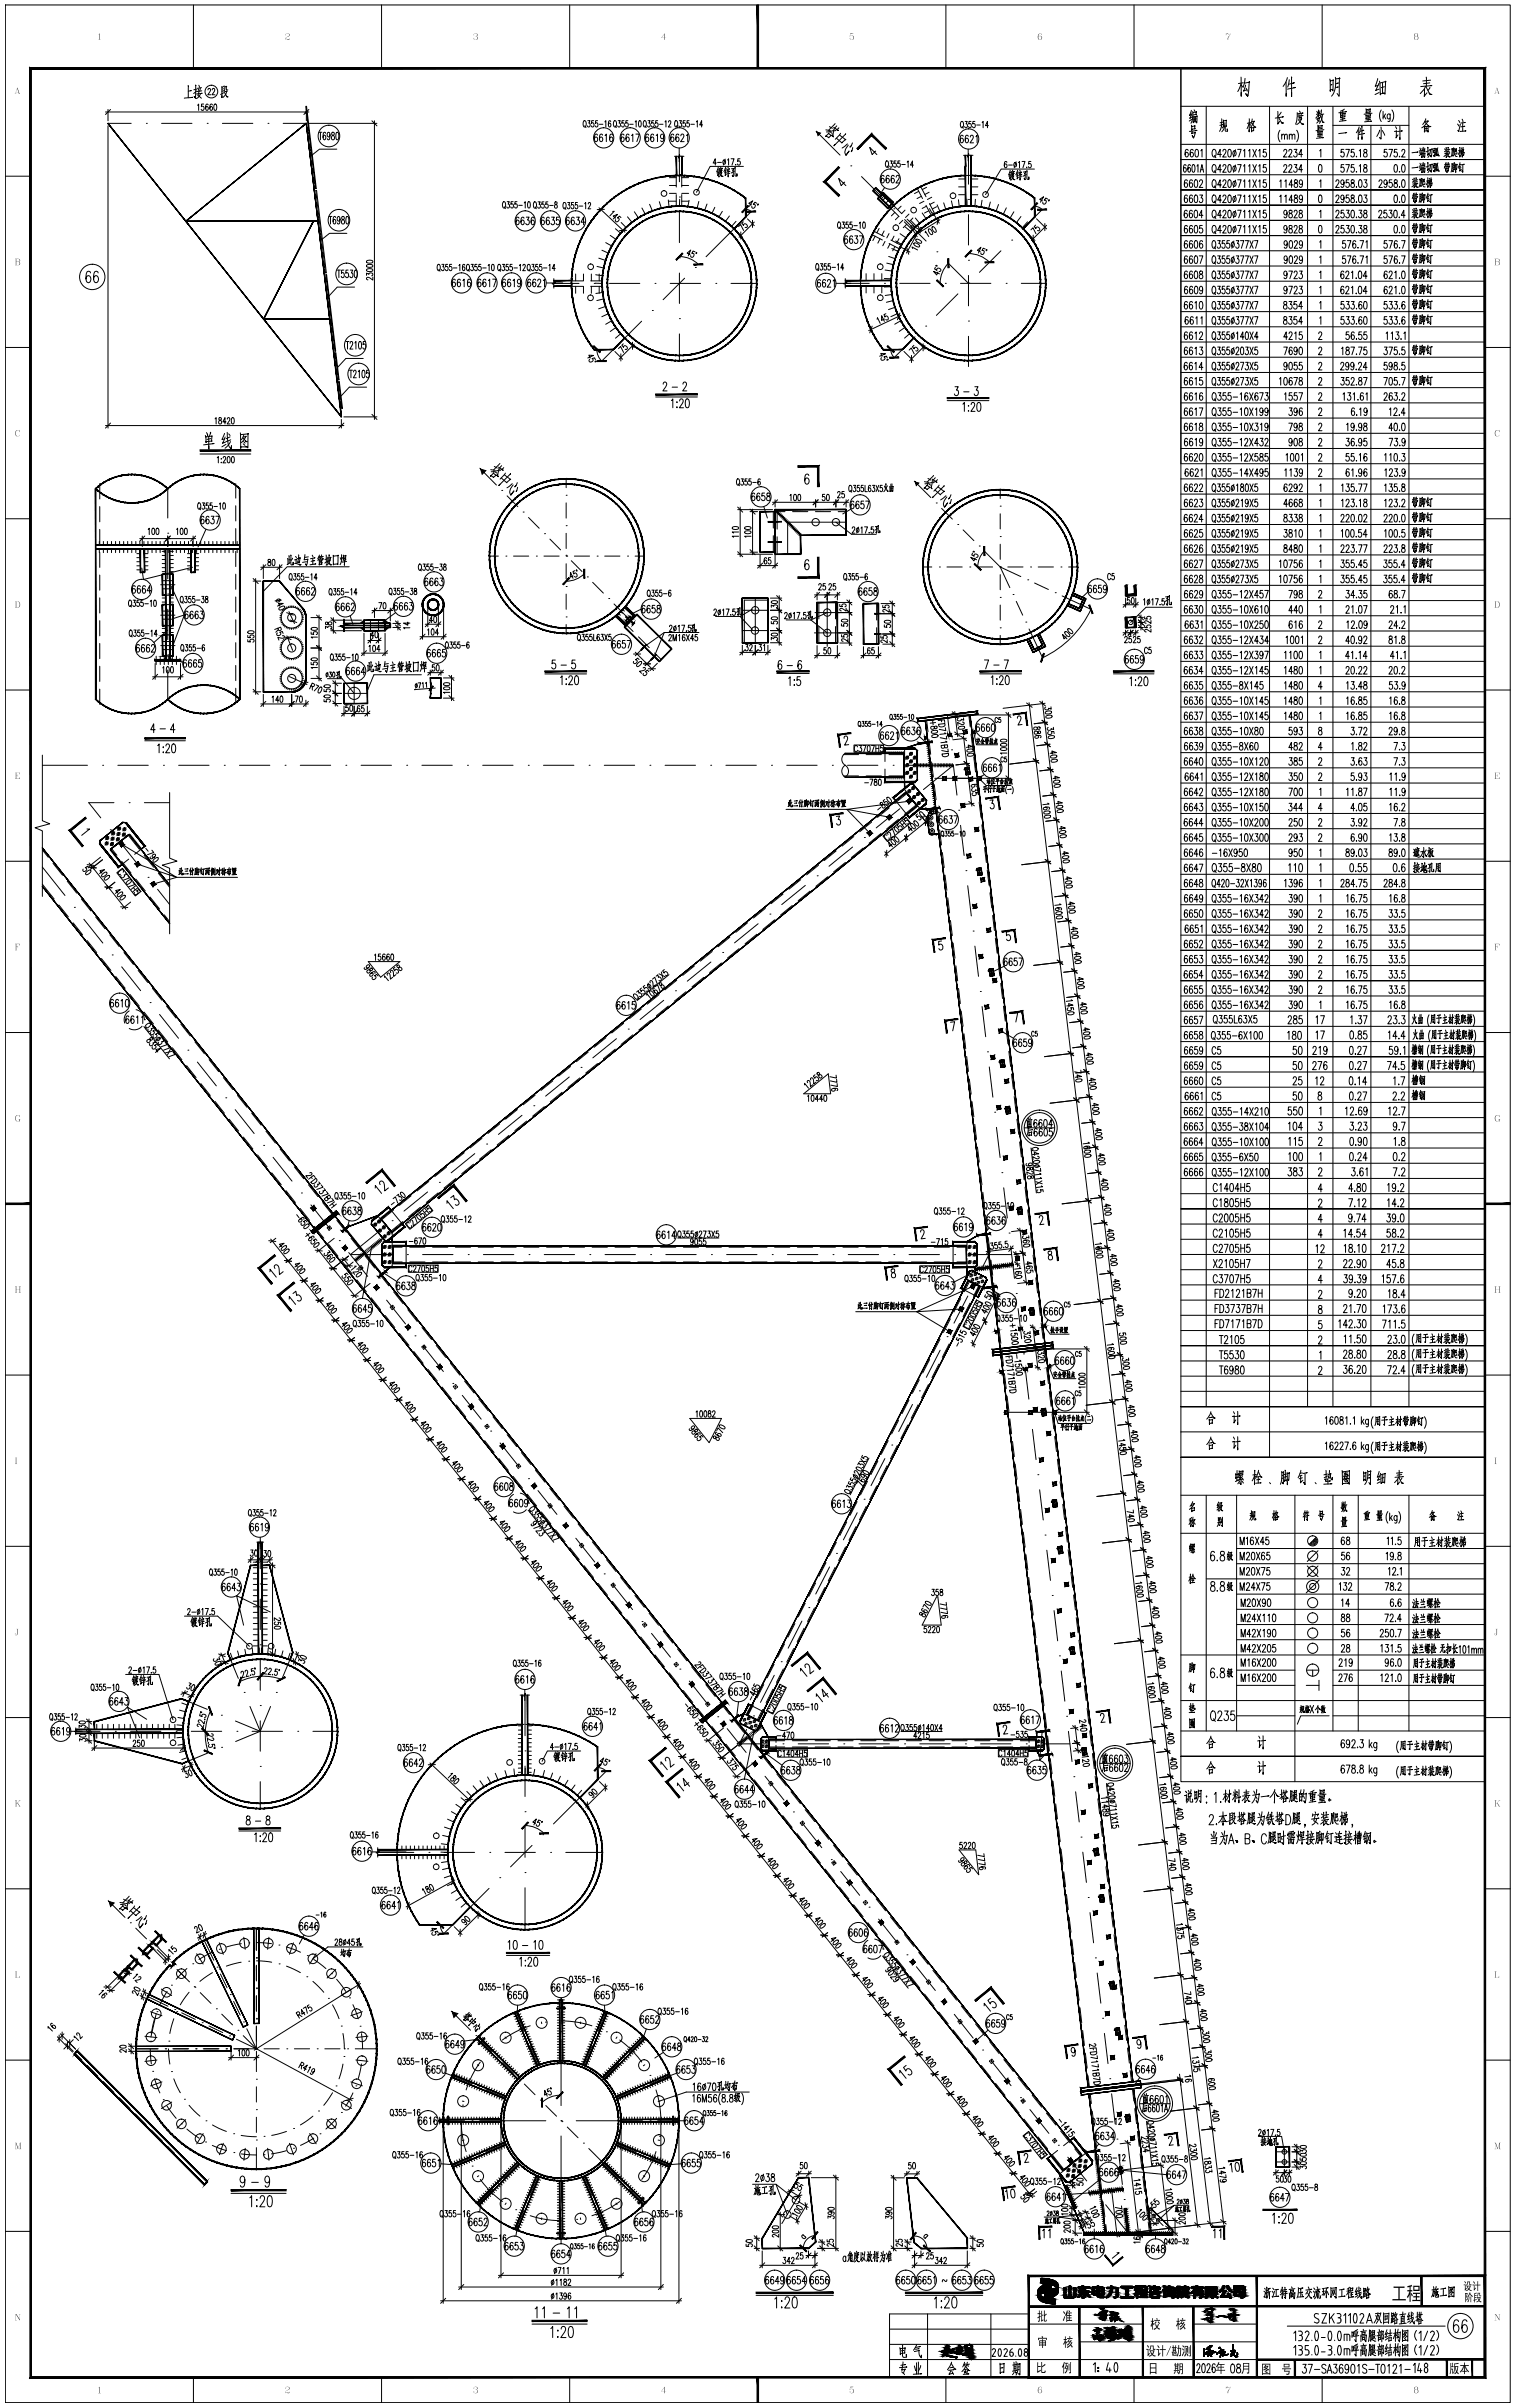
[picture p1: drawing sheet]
<svg xmlns="http://www.w3.org/2000/svg" width="598mm" height="950mm" viewBox="0 0 598 950" stroke-linecap="round" stroke-linejoin="round" font-family="sans-serif">
<!-- layer: 4 -->
<g fill="none" stroke="#000" stroke-width=".39">
<path d="M42.6 48.7h9.2M57.8 48.7h.1M63.8 48.7h12M81.8 48.7h.1M87.8 48.7h12M105.8 48.7h.1M111.8 48.7h9.1M323.3 53l8.3 8.2M268.2 77.7h.1M268.2 61.1v10.6M335.8 65.4h.1M340 69.7l8.6 8.5"/>
<path d="M382.2 78.7h.1M382.2 60.8v11.9M268.2 83.7v12M289.7 90.2l-11 11.1M352.8 82.4h.1M357 86.6l8.5 8.5M369.8 99.3h.1M382.2 84.7v12M395.1 99l-8.5 8.4M399.3 94.7h.1M408.4 85.6l-4.9 4.9M218.4 111.8h10.1"/>
<path d="M234.5 111.8h.1M240.5 111.8h12M258.5 111.8h.1M264.5 111.8h12M268.2 101.7h.1M268.2 107.7v12M270.2 109.8l-8.5 8.4M274.4 105.5h.1M282.5 111.8h.1M288.5 111.8h10.2M333.5 111.8h9.6M349.1 111.8h.1"/>
<path d="M355.1 111.8h12M373.1 111.8h.1M374 103.6l8.2 8.2M378.1 115.9l-8.5 8.5M379.1 111.8h12M382.2 102.7h.1M382.2 108.7v12M382.3 111.7h.1M397.1 111.8h.1M403.1 111.8h9.6M253.2 126.7l-11 11.1M257.5 122.5h.1"/>
<path d="M268.2 125.7h.1M268.2 131.7v10.6M361.1 132.9l-4.8 4.8M365.4 128.7h.1M382.2 126.7h.1M382.2 132.7v11.9M66.2 192.8v11.6M66.2 210.4h.1M66.2 216.4v12M333.9 206h-23v12.7M63.4 230.7h5.6M66.2 234.4h.1"/>
<path d="M298.1 236v17.6M326.5 236v19M63.4 242.7h5.6M63.5 254.7h5.6M66.2 258.4h.1M66.2 240.4v12M135.8 246.8h18.3M293 240.8h10.1M293 248.8h10.1M321.4 249.7h10.3M321.7 241.7h9.6M66.2 264.4v11.5"/>
<path d="M373.9 282.1l1 7.8M375.6 295.8h.1M16.7 301.9h17.8M40.5 301.9h.1M45 316.7h-10l4.8 6M46.5 301.9h12M51 316.7h.1M57 316.7h10M64.5 301.9h.1M70.5 301.9h12M88.5 301.9h.1M94.5 301.9h12"/>
<path d="M112.5 301.9h.1M118.5 301.9h12M136.5 301.9h.1M142.5 301.9h12M160.5 301.9h.1M166.5 301.9h12M184.5 301.9h.1M190.5 301.9h12M208.5 301.9h.1M214.5 301.9h12M232.5 301.9h.1M238.5 301.9h12"/>
<path d="M256.5 301.9h.1M262.5 301.9h12M280.5 301.9h.1M286.5 301.9h12M304.5 301.9h.1M310.5 301.9h12M328.5 301.9h.1M334.5 301.9h12M352.5 301.9h.1M355.2 319.1l-9.4 7.5M358.5 301.9h17.8l-11.8 9.6M359.8 315.3h.1"/>
<path d="M368.2 319.2l.2 1.8M369 307.1h17.1M369.5 320l-2.1 .2M376.3 301.8l1.4 11.9M378.4 319.7h.1M381.7 302.8l.4 2.7M43.5 327.4h.1M47.2 332l7.5 9.4M336.5 334.2l-9.3 7.6M341.2 330.4h.1M379.1 325.6l1.4 11.9M16.7 342.1l8.9 11.2"/>
<path d="M29.4 358h.1M58.4 346.1h.1M62.2 350.8l4.8 6M317.9 349.3l-9.4 7.6M322.5 345.5h.1M381.2 343.5h.1M382 349.4l1.4 12M386.5 342.5l.3 2.8M33.1 362.7l7.5 9.4M44.3 376.8h.1M280.6 379.5l-9.3 7.6M285.2 375.8h.1"/>
<path d="M299.2 364.4l-9.3 7.6M303.9 360.6h.1M384.1 367.3h.1M384.8 373.3l1.4 11.9M48 381.5l7.5 9.3M59.2 395.5h.1M262 394.7l-9.4 7.5M266.6 390.9h.1M386.9 391.2h.1M387.6 397.1l1.4 11.9M391.2 382.3l.3 2.7M63 400.2l7.4 9.4"/>
<path d="M74.2 414.3h.1M77.9 419l7.5 9.4M243.3 409.8l-9.3 7.6M248 406h.1M389.8 415h.1M395.5 418.3l.3 2.7M89.1 433.1h.1M92.8 437.8l7.5 9.4M210.7 436.3h.1M224.7 424.9l-9.4 7.6M229.3 421.1h.1M390.5 420.9l1.4 12"/>
<path d="M392.6 438.8h.1M397.7 436.6l.3 2.8M104.1 451.9h.1M107.8 456.6l7.5 9.4M187.4 455.1l-9.3 7.6M192.1 451.4h.1M206 440l-9.3 7.6M393.3 444.8l1.4 11.9M119 470.7h.1M122.7 475.4l7.5 9.4M168.8 470.3l-9.4 7.5M173.4 466.5h.1"/>
<path d="M395.4 462.6h.1M396.2 468.6l1.4 11.9M402.4 476.3l.3 2.8M133.9 489.5h.1M137.6 494.2l7.5 9.4M150.1 485.4l-11.8 9.6h16.5M154.8 481.6h.1M160.8 495h.1M166.8 495h12M184.8 495h.1M190.8 495h12M208.8 495h.1"/>
<path d="M214.8 495h12M232.8 495h.1M238.8 495h12M256.8 495h.1M262.8 495h12M280.8 495h.1M286.8 495h12M304.8 495h.1M310.8 495h12M328.8 495h.1M334.8 495h12M352.8 495h.1"/>
<path d="M358.8 495h12M376.8 495h.1M382.8 495h16.5M390.3 495l-2.9 5.6M398.3 486.5h.1M399 492.4l1.4 11.9M148.9 508.2h.1M152.6 512.9l7.5 9.4M382 511.3l-5.5 10.7M384.7 506h.1M401.1 510.3h.1M401.8 516.3l1.4 11.9"/>
<path d="M407.2 516.1l.3 2.7M163.8 527h.1M167.5 531.7l7.5 9.4M371.1 532.7l-5.5 10.7M373.8 527.4h.1M404 534.1h.1M178.7 545.8h.1M182.5 550.5l7.4 9.4M360.2 554.1l-5.5 10.7M362.9 548.7h.1M396.2 557.2h21.9M404.7 540.1l1.4 11.9"/>
<path d="M406.8 558h.1M411.9 555.8l.3 2.7M193.7 564.6h.1M197.4 569.3l7.5 9.4M349.2 575.5l-5.4 10.6M352 570.1h.1M407.5 563.9l1.4 11.9M208.6 583.4h.1M212.3 588.1l7.5 9.4M338.3 596.8l-5.4 10.7M341.1 591.5h.1M409.6 581.8h.1"/>
<path d="M410.3 587.8l1.5 11.9M416.2 591.8l.3 2.7M102.7 608.3v10.6M223.5 602.2h.1M227.3 606.9l7.4 9.4M327.4 618.2l-5.4 10.7M330.2 612.9h.1M412.5 605.6h.1M413.2 611.6l1.4 11.9M418.4 610.1l.3 2.8M102.7 624.9h.1M102.7 630.9v12"/>
<path d="M238.5 621h.1M242.2 625.7l7.5 9.3M253.4 639.7h.1M316.5 639.6l-5.4 10.7M319.2 634.2h.1M415.3 629.5h.1M416 635.4l1.4 11.9M90 652.3l4.1 9.9M102.7 648.9h.1M102.7 654.9v12M115.4 652.3l-4 9.9M257.2 644.4l7.4 9.4"/>
<path d="M268.4 658.5h.1M308.3 655.6h.1M418.1 653.3h.1M418.9 659.3l1.4 11.9M423.1 649.9l.3 2.7M72 670.3l9.8 4.1M87.4 676.7h.1M92.9 679l9.8 4.1M96.4 667.7h.1M98.7 673.3l4 9.8M102.7 672.9h.1M102.7 678.9v12"/>
<path d="M106.8 673.3l-4.1 9.8M109.1 667.7h.1M207.2 668.2v16.6M272.1 663.2l7.4 9.4M283.3 677.3h.1M297.4 677h.1M305.6 661l-5.5 10.6M421 677.1h.1M29.8 683.1h9.7M45.5 683.1h.1M51.5 683.1h12M69.5 683.1h.1"/>
<path d="M75.5 683.1h12M81.9 691.7l-9.7 4M87.5 689.4h.1M93.5 683.1h.1M99.5 683.1h12M102.7 696.9h.1M102.7 683.1l-9.7 4M117.5 683.1h.1M123.5 683.1h9.7M207.2 690.8h.1M207.2 696.8v12M287 682l7.5 9.4"/>
<path d="M294.7 682.3l-2.9 5.7h11.2M298.2 696.1h.1M309 688h.1M315 688h12M333 688h.1M339 688h12M357 688h.1M363 688h12M381 688h.1M387 688h12M405 688h.1M411 688h11.3"/>
<path d="M421.7 683.1l1.4 11.9M427.8 689.6l.4 2.7M102.7 702.9v10.7M207.2 714.8h.1M228.8 709.3l-10.3 10.3M302 700.8l7.4 9.4M313.2 714.9h.1M316.9 719.6l7.5 9.4M423.8 701h.1M424.5 706.9l1.5 11.9M148.9 730.8h14.4M169.3 730.8h.1"/>
<path d="M175.3 730.8h12M193.3 730.8h.1M199.3 730.8h12M207.2 738.8h.1M207.2 720.8v12M210 728.1l-8.5 8.4M214.2 723.8h.1M217.3 730.8h.1M223.3 730.8h14.4M328.1 733.7h.1M331.8 738.4l7.5 9.4M426.7 724.8h.1"/>
<path d="M427.4 730.7l1.4 12M432.6 729.3l.3 2.7M193 745l-10.3 10.4M197.3 740.8h.1M207.2 744.8v16.5M343 752.4h.1M346.8 757.1l7.4 9.4M429.5 748.6h.1M430.2 754.6l1.4 11.9M434.7 747.7l.4 2.7M358 771.2h.1M361.7 775.9l7.5 9.4"/>
<path d="M432.4 772.4h.1M433 778.4l1.5 11.9M209.3 799.2a38.6 38.6 0 0 0-11 5.6M215.3 797.8h.1M221.4 797.3l7.3 .7 4.9 1.2M372.9 790h.1M376.6 794.7l7.5 9.4M435.2 796.3h.1M438.8 781.8l.3 2.7M189.6 813.5a39.3 39.3 0 0 0-5.6 11M193.6 808.8h.1M221.4 813v17.7"/>
<path d="M239.3 801.6h.1M244.6 804.8a38.6 38.6 0 0 1 8.7 8.7M256.5 818.8h.1M387.8 808.8h.1M391.6 813.5l7.5 9.4M435.9 802.2l1.4 12M441 800.2l.3 2.7M182.1 836.7l.3 5.4 1.6 6.8M182.5 830.5h.1M197.7 836.7h17.7M221.4 836.7h.1M227.4 836.7h17.8"/>
<path d="M258.9 824.5l1.3 5 .6 7.2M402.8 827.6h.1M406.5 832.3l7.5 9.4M438 820.1h.1M438.7 826.1l1.5 11.9M445.1 834.3l.3 2.7M186.4 854.6h.1M189.6 859.9a39.9 39.9 0 0 0 8.7 8.7M221.4 842.7v17.7M258.9 848.9a38.6 38.6 0 0 1-5.6 11M260.3 842.9h.1M417.7 846.4h.1"/>
<path d="M421.4 851.1l7.5 9.4M440.9 843.9h.1M441.6 849.9l1.4 11.9M503.6 853h5.3M503.6 849h5.3M506.9 847v8M203.6 871.8h.1M209.3 874.2l6.7 1.5 5.4 .4M227.6 875.6h.1M244.6 868.6a39.3 39.3 0 0 1-11 5.6M249.3 864.6h.1M316.1 864.8l-7.5 12.5"/>
<path d="M425.6 872.1l3 7M432.6 865.2h.1M436.4 869.9l8.9 11.1M443.7 867.8h.1M444.4 873.7l.9 7.8M453 871.9l6.1 6.2"/>
</g>
<!-- layer: 0 -->
<g fill="none" stroke="#000" stroke-width=".39">
<path d="M2.1 2h594v945.9h-594zM76.3 2v25M150.6 2v25M224.9 2v25M373.3 2v25M447.6 2v25M521.8 2v25M74.2 33.7l.1 4.9M75.2 35.8h.3l-1.2 .2M75.6 38.5l.5-.1-3.4 .3M77.2 33.5v5.2l-.6-.6 .6 .6M77.7 35.1l-1.2 .3"/>
<path d="M77.7 35.9l-1.3 1M78.2 35.1l.2 .6M78.5 33.6l.2 .8M78.5 36.1l-.4 1.6 1.4 1.1M79.1 34.7l-.3 1.2M79.1 36.9l-.9 1.5-.8 .5M79.5 36.8h.3l-2.2 .3M79.5 34.6l-1.6 .2M79.7 35.8l-1.8 .3M82.1 35.5l.1-.4a.55 .55 0 0 1 .8-.1 .55 .55 0 0 1 0 .8l-1 1.6h1.2M83.8 35.5v-.4a.55 .55 0 0 1 .8-.1 .55 .55 0 0 1 .1 .8l-1 1.6h1.1M87.5 34.1l.1 4.4v-.7"/>
<path d="M88.2 35l-.6 .2M88.2 35.8l-.6 .2M88.3 34l-.7 .5M88.3 36.6l-1.2 .7M88.6 36.5l1 1.7h.4l-.5-.2M88.6 36.1l1-.1-.8 1.7-.8 .8M88.7 33.9l-.3 2.1M88.8 34.3l.7-.2-.1 1.3 .5 .1M466.1 27v527.9h120M466.1 27v156h120M466.1 27h120v537.9M489.8 30.4l.1 7.6v-1.5"/>
<path d="M489.9 33.1l-1.4 3M489.9 33.6l.5 .6M490.7 32.6l-1.9 .4M491.2 32.7l2-.3-.1-.2-.7 5.8-.7-1.1 .8 1v-.4M491.4 30.9l-.8 3.6M491.6 33.6l-.8 2.3 1.3-.5M491.8 34.8l.5 1.2M507.6 32.4v5.6v-1.1M508.1 30.6l-.5 1.6-1.2 1.9M508.9 31.4l-.6 2.9M509.7 30.4l.1 7.7v-1.5M510.3 32.8l.6-.2-2 .6"/>
<path d="M510.7 34.7l.6-.2-3.1 .7M524.9 31.2l.2 4.9-.1-.6 .8-.2 .3 .6 .1-4.5v.3l-1.1 .2M525.7 33.4l-.6 .2M527 30.5a9.2 9.2 0 0 1-1.5 7.4M527.2 31.2l1.7-.3-.3-.2-.1 7.3-.8-1.1M527.9 34.5l.3-.2-1.1 .3M528 32.8h.3l-1.1 .2M543.8 31l-1 3 1.1-.3M544.2 32.9l-1.3 2.8 1.4-.5M544.3 36.5l-1.6 .8M544.5 32l.3 5.4-.1-.4 1.7-.2h-.4M544.7 32.8l2.3-.7-.3 5.1-.3-.4"/>
<path d="M545.7 32.5v4.3M546.4 34.2l-1.3 .4M562.2 35.2l-.1 2.8 1.1-1.4M562.7 34.1l-.7 1.3-1.5 1.5M562.8 34.2l1.5 3 .9 .1-1.1-.5M562.9 30.4l.1 3.6M564.3 32.7l-2.5 .3M564.4 34.5l-.8 1.2M564.6 31.6l-3 .3M564.8 33.8h.4l-4.5 .3M41.6 44.2h80.3M42.6 43.2v4.5"/>
<path d="M42.6 49.7v119.2M43.6 43.2l-2 2M78 41.5l.4-.5v2.5M80.4 41h-.8v1a.73 .73 0 0 1 1 .7 .73 .73 0 0 1-1.1 .6l-.1-.2M82.1 41.4l-.3-.4a1.56 1.56 0 0 0-.1 2.5 .73 .73 0 0 0 .5-.8 .73 .73 0 0 0-.8-.6l-.2 .6M83.8 41.4l-.3-.4a1.56 1.56 0 0 0-.1 2.5 .73 .73 0 0 0 .5-.8 .73 .73 0 0 0-.8-.6l-.3 .6M84.6 41.2l.3-.2a1.63 1.63 0 0 1 .2 2.5l-.6-.4zM120.7 42l.3-.1 3.8 32.5h-.3zM120.9 43.2v4.5M121.9 48.7h26.9M121.9 43.2l-2 2M125.9 52.2h1.2"/>
<path d="M126.5 52.2v3M128.5 52.6l-.5-.4a2.11 2.11 0 0 0 .1 3 1.06 1.06 0 0 0-.1-1.9l-.5 .9M130.2 53.2l-.2 .7a.87 .87 0 0 1-1-.7 .87 .87 0 0 1 .6-1 2.06 2.06 0 0 1 .1 3l-.5-.5M131 52.3v.9a1.01 1.01 0 0 1 1 .9 1.01 1.01 0 0 1-.7 1.1 1.11 1.11 0 0 1-.4-1.2 1.11 1.11 0 0 1 .9-.8v-.9zM132.8 52.3h.7l.1 .4v1.9l-.4 .6-.6-.6zM132.9 58.9h-6.8l-3.2 2.5M146.8 47.7l2 2M147.8 47.7v117.8M230.4 47.7l.2-.1a1.36 1.36 0 0 1 .8 1.3 1.36 1.36 0 0 1-.8 1.2 1.98 1.98 0 0 1-.2-2.4zM230.8 49.6l.5 .7M232 47.6h.9l-.5 1a.7 .7 0 0 1 .5 .9 .7 .7 0 0 1-1 .4l-.1-.3M234.3 47.6h-.8v1a.71 .71 0 0 1 1 .7 .71 .71 0 0 1-1 .6l-.1-.3"/>
<path d="M235.8 53.3l-.6-.4a1.9 1.9 0 0 0 .1 3 .88 .88 0 0 0 .6-1.1 .88 .88 0 0 0-1-.6l-.3 .7M235.9 47.6h-.8v1a.71 .71 0 0 1 .9 .7 .71 .71 0 0 1-1 .6l-.1-.3M236.6 49h1.4M237.8 53.3l-.6-.4a1.89 1.89 0 0 0 .1 3 .88 .88 0 0 0 .6-1 .88 .88 0 0 0-1-.7l-.3 .7M238.7 48.1l.4-.5v2.5M238.8 53.5l.5-.6v3M241 48l-.3-.4a1.61 1.61 0 0 0 0 2.5 .73 .73 0 0 0 .4-.8 .73 .73 0 0 0-.8-.6l-.2 .6M241.8 53.3l-.6-.4a1.89 1.89 0 0 0 .1 3 .88 .88 0 0 0 .6-1 .88 .88 0 0 0-1-.7l-.3 .7M242.4 47.7l.2-.1a1.38 1.38 0 0 1 .8 1.3 1.38 1.38 0 0 1-.8 1.2 1.9 1.9 0 0 1-.2-2.4zM242.8 49.6l.5 .7M244 47.6h.8l-.5 1a.7 .7 0 0 1 .6 .9 .7 .7 0 0 1-1 .4l-.1-.3M246.3 47.6h-.8v1a.71 .71 0 0 1 1 .7 .71 .71 0 0 1-1.1 .6l-.1-.3"/>
<path d="M246.3 53.3l-.6-.4a1.9 1.9 0 0 0 .1 3 .88 .88 0 0 0 .5-1.1 .88 .88 0 0 0-.9-.6l-.3 .7M247.8 47.6h-.7v1a.71 .71 0 0 1 .9 .7 .71 .71 0 0 1-1 .6l-.1-.3M248.3 53.3l-.6-.4a1.89 1.89 0 0 0 .1 3 .88 .88 0 0 0 .6-1 .88 .88 0 0 0-1-.7l-.3 .7M248.5 49h1.4M249.3 53.5l.5-.6v3M250.7 48.1l.4-.5v2.5M251 52.9h1.4l-1 3M252.2 47.7l.3-.1a1.56 1.56 0 0 1 0 2.5l-.5-1.1zM254.2 47.7l.1-.1a1.38 1.38 0 0 1 .8 1.3 1.38 1.38 0 0 1-.8 1.2 1.94 1.94 0 0 1-.1-2.4zM254.6 49.6l.4 .7M255.7 47.6h.9l-.5 1a.7 .7 0 0 1 .5 .9 .7 .7 0 0 1-.9 .4l-.1-.3M256 53.3l-.6-.4a1.87 1.87 0 0 0 .1 3 .88 .88 0 0 0 .6-1.1 .88 .88 0 0 0-1-.6l-.3 .7"/>
<path d="M258 53.3l-.6-.4a1.9 1.9 0 0 0 .1 3 .88 .88 0 0 0 .6-1.1 .88 .88 0 0 0-1-.6l-.3 .7M258 47.6h-.7v1a.71 .71 0 0 1 .9 .7 .71 .71 0 0 1-1 .6l-.1-.3M259 53.5l.5-.6v3M259.6 47.6h-.8v1a.71 .71 0 0 1 1 .7 .71 .71 0 0 1-1.1 .6v-.3M260.3 49h1.4M262 53.9l-.3 .7a.81 .81 0 0 1-1-.8 .81 .81 0 0 1 1-.8l.3 .9a1.48 1.48 0 0 1-.8 2l-.4-.4M262.5 48.1l.3-.5v2.5M263.8 48.2l.1-.4a.53 .53 0 0 1 .8 0 .53 .53 0 0 1 0 .8l-.9 1.5h1.1M265.9 53.3l-.6-.4a1.9 1.9 0 0 0 .1 3 .88 .88 0 0 0 .6-1.1 .88 .88 0 0 0-1-.6l-.3 .7M266.6 47.7l.1-.1a1.38 1.38 0 0 1 .8 1.3 1.38 1.38 0 0 1-.8 1.2 1.9 1.9 0 0 1-.1-2.4zM267 49.6l.4 .7M267.9 53.3l-.6-.4a1.9 1.9 0 0 0 .1 3 .88 .88 0 0 0 .6-1.1 .88 .88 0 0 0-1-.6l-.3 .7"/>
<path d="M268.1 58.4v5.4M268.1 47.6h.9l-.5 1a.7 .7 0 0 1 .5 .9 .7 .7 0 0 1-1 .4l-.1-.3M268.7 53.6l.1-.4a.66 .66 0 0 1 1-.1 .66 .66 0 0 1 0 .9l-1.2 1.9h1.4M270.4 47.6h-.7v1a.71 .71 0 0 1 .9 .7 .71 .71 0 0 1-1 .6l-.1-.3M270.9 53.5l.5-.6v3M272 47.6h-.8v1a.71 .71 0 0 1 1 .7 .71 .71 0 0 1-1.1 .6v-.3M272.7 49h1.4M274.8 48.1l.4-.5v2.5M277.3 49.3h-1.1l.7-1.7v2.5M325.9 51.2l1.8 .3M327.3 52.3l-1.5 1.6 .3-.3 1.1 .8 1-1.1-1.2-.6M327.4 50l1.1 .6"/>
<path d="M327.8 52.2l.7 .4M329 50.2l1.9 1.3-.3-.1M329.1 51.4l-.5 2.3 .4 .3-.3-.7M329.5 51.2l-3.3 .9M329.6 48.8l-2.6 2.6M330.3 49.7l-1.3 1.3M331.1 50.4l-1.6 1.3M331.3 53.3l2.5 1.8-1.5 1.3-2.2-1.9M331.8 52.6l-2.1 2.4M333.8 52.7l-4.7 4.8 .5-.5M334.5 56.8l-2.1 1.6M334.8 57.3a3.2 3.2 0 0 0-.9 4l1.2-1.7-1.2 1.6"/>
<path d="M336.4 56.4l-1 1.6 .5-.4M336.6 58.2l-.6 1.6 .2-.4M345.6 59.6l-1.4 1.4-.9-2.8 2.8 2.8M379.4 48l.1-.1a1.36 1.36 0 0 1 .8 1.3 1.36 1.36 0 0 1-.8 1.2 1.93 1.93 0 0 1-.1-2.4zM379.8 49.9l.4 .7M380.2 53.8l-.6-.5a1.92 1.92 0 0 0 .1 3.1 .88 .88 0 0 0 .5-1.1 .88 .88 0 0 0-.9-.7l-.3 .8M380.9 47.9h.9l-.5 1a.7 .7 0 0 1 .5 .9 .7 .7 0 0 1-1 .4v-.3M382.1 58.9v4.6M382.2 53.8l-.6-.5a1.92 1.92 0 0 0 .1 3.1 .88 .88 0 0 0 .6-1.1 .88 .88 0 0 0-1-.7l-.3 .8M383 54.1l.1-.5a.66 .66 0 0 1 .9-.1 .66 .66 0 0 1 .1 1l-1.2 1.9h1.4M383.2 47.9h-.7v1a.71 .71 0 0 1 .9 .7 .71 .71 0 0 1-1 .6l-.1-.3M384.8 47.9h-.8v1a.71 .71 0 0 1 1 .7 .71 .71 0 0 1-1.1 .6v-.3"/>
<path d="M385.2 53.9l.5-.6v3.1M385.5 49.3h1.4M387.6 48.4l.4-.5v2.5M390.1 49.6h-1.1l.7-1.7v2.5M466.1 41.9h120M466.1 56.9h120M468.9 59.4l-.6-.5a1.92 1.92 0 0 0 .1 3 .88 .88 0 0 0 .6-1 .88 .88 0 0 0-1-.7l-.3 .7M470.2 43.5l-.7 2 .7-.2M470.2 49.4l.2 2v-.4l1.4-.2h-.3l.1-1.2-1.2 .3M470.4 47.1l-1 .7M470.5 44.6l-.9 2 .9-.4M470.6 51.7l-.2 1.1 1.5-.5-.1-.1-.7 2.2-.6-.9 .6 .9"/>
<path d="M470.8 44a9.1 9.1 0 0 1-.7 4.6M470.8 45.9l.2 2.5v-.5M470.9 44.4l1.4-.3-.1 1-1.3 .3M470.9 59.4l-.6-.5a1.91 1.91 0 0 0 .1 3 .88 .88 0 0 0 .6-1 .88 .88 0 0 0-1-.7l-.3 .7M471 46.1l1.5-.3-.2 2.7-.2-.4 .2 .3M471.3 43.3l.3 .7M471.4 46.1v2M471.8 46v2.1M471.9 59.1l.5-.2a2.17 2.17 0 0 1 0 3h-.2a2.44 2.44 0 0 1-.3-2.8zM472 51.5h.5l-3.1 .3M472.2 46.9l-1 .2M473.9 59.5l.5-.6v3"/>
<path d="M476.1 41.9v513M478.8 59.1l.2-.2a1.7 1.7 0 0 1 .6 2.9l-.2 .1a1.7 1.7 0 0 1-.6-2.8zM482.1 49.8l.5 .7M482.2 46.9l-.1 3-.7 1.9M482.5 49.2l-1 .3M482.6 48.2l-1 .3M482.7 59.7l.1-.5a.65 .65 0 0 1 .9-.1 .65 .65 0 0 1 .1 1l-1.2 1.8h1.4M482.9 47.4v2.8v-.6M482.9 47.7l1.2-.2-.2 2.5v-.4M483.4 48.4a4.3 4.3 0 0 1-1.2 3.6M483.6 49.9l.1 1.8h.8l-.1-.9 .1 .9M484.9 59.1l.5-.2 .5 .6v1.9l-.5 .5-.5-.1-.2-.4-.1-1.2z"/>
<path d="M486.9 59.7a.97 .97 0 0 1 1.1 .7 .97 .97 0 0 1-.6 1.1l-.7-.4-.1-.7zM487.7 59.1l-.9 2.8M488.5 58.9h1.4l-1 3M490.8 59.5l.5-.6v3M492.8 59.5l.5-.6v3M493.1 46.8l-.1 5.2v-.7M493.1 48.9l.4 .6M493.1 48.5l-.9 2.3M493.6 48.4l-1.3 .2M493.9 50.2l.1 1.8v-.3l.9-.2v-1.4l-1 .4M494.1 48.5l1.1 1.7h.5l-.6-.3M494.1 47.9h1l-1.8 2.6"/>
<path d="M494.2 46.9l-.6 2.1M494.5 58.9l1.4 3M495.9 58.9l-1.4 3M496.8 59.5l.5-.6v3M499.7 58.9h-1l-.1 1.3a.86 .86 0 0 1 1.3 .7 .86 .86 0 0 1-1.3 .8l-.1-.3M501.1 41.9v533M504.3 44l.1 5 .7-1.1M504.8 46.5l1.2 2.1 .6-.1h-.6M505.2 51.4a4 4 0 0 0 0 4.6M505.7 44.3l-1.3 1.7M505.7 48.2l.3 .3M505.9 53.5l.5-.6 .5 .2 .1 1.8"/>
<path d="M505.9 52.9v2M506.1 46.2l.5-.1-3.3 .5M506.7 59.7l.1-.5a.65 .65 0 0 1 .9-.1 .65 .65 0 0 1 .1 1l-1.2 1.8h1.4M507 53.5l.5-.6 .5 .2 .1 1.8M508.7 59.7l.1-.5a.66 .66 0 0 1 .9-.1 .66 .66 0 0 1 .1 1l-1.2 1.8h1.4M508.9 53.5l.5-.6 .5 .2 .1 1.8M508.9 52.9v2M510 53.5l.5-.6 .5 .2 .1 1.8M510.8 58.9h1.1l-.6 1.2a.84 .84 0 0 1 .7 1.2 .84 .84 0 0 1-1.4 .1M511.8 51.4a4 4 0 0 1 0 4.6M512 44.4l-.1 2.8-.6 1.8M512.5 47.3l1.4 1.7h.6l-.8-.3"/>
<path d="M512.5 47l1.2-.3-.1 .4a3.2 3.2 0 0 1-1.8 2.1M512.9 43.8l.3 .6M513.6 44.8l.1 1.5-.9 .3-.1-1.6M514 44.6h.3l-2.2 .3M514.1 45.6h.2l-2.1 .2M516.1 41.9v513M519.6 47l1.2-.3v-.4l-.3 1.2-.8 1.1M519.7 43.9l.4 .8M520.1 51.8l.1 1.5 1.7-.2v-1.4l-1.7 .4M520.1 49.4l.2 1.7-.1-.2 1.6-.2v-1.3l-1.6 .4M520.3 46.3l-.3 1.1 1 .5M520.4 43.4v2.6v-.5"/>
<path d="M520.4 45.1l-1.1 1.5M520.4 45.2l.6 .4M520.8 59.5l.5-.6v3M521 43.7l-.3 1.2M521 52v2.4M521.1 44.8l-1.5 .3M521.3 45.8l.9 2.5h.4l-.6-.3M521.4 50.2l-1.2 .2M521.5 52.5l-1 .1M521.6 43.3l-.5 3M521.8 54.3h.6l-2.8 .3M521.9 53.6l-1.8 .2"/>
<path d="M522 45.2a5.1 5.1 0 0 1-1.3 3.4M522.5 45l-1.1 .2M522.5 51.2l-3.1 .4M526.1 41.9v513M526.1 49.5h30M529 44.8l.2 1.7v-.2l1.7-.3v-1.4l-1.8 .4M530 43.5l-.1 4.2M530.4 58.9h-1v1.2a.91 .91 0 0 1 1.2 .8 .91 .91 0 0 1-1.2 .9l-.2-.4M530.5 45.4l-1.1 .2M530.5 46.8h.3l-1.7 .3M530.6 43.1l-1.6 .8M531 47.6l.3-.1-2.7 .4"/>
<path d="M531.1 52.4l.4-.1-3.1 .4M531.1 44.1l.4-.1-3.1 .5M531.2 58.9h1.4l-1 3M534.4 58.9h-1v1.2a.91 .91 0 0 1 1.2 .8 .91 .91 0 0 1-1.2 .9l-.2-.4M536.1 51.2v3.8v-.7M536.4 50.1l-1.1 2.3M536.5 59.5l.5-.6v3M536.9 50.6l-.4 1.9M537.5 49.9l.1 5.1v-1M537.9 51.5l.4-.1-1.4 .4M538.2 52.8l.4-.1-2.1 .4M538.4 59.1v.9a1.01 1.01 0 0 1 1.2 .8 1.01 1.01 0 0 1-.9 1.1 1.08 1.08 0 0 1-.5-1.2 1.08 1.08 0 0 1 1.2-.7v-.9z"/>
<path d="M539.1 45.3l.1 1.5 1.7-.2v-1.4l-1.7 .4M539.2 42.9l.1 1.7-.1-.2 1.6-.2v-1.3l-1.6 .4M540 45.5v2.4M540.4 43.7l-1.2 .2M540.5 46l-1 .1M540.8 47.8h.6l-2.8 .3M541 47.1l-1.9 .2M541.1 49.5v505.4M541.5 44.7l-3.1 .4M544.5 51.4l-1.1 2.4M544.5 54.3l.5 .5 .1-.2M545 50.1v4.7l-.5-.6"/>
<path d="M545.2 43.4a4 4 0 0 0 0 4.5M545.6 51.5l.9 1.9M545.9 43.9v3M546.3 45.8l.7 1.1M546.9 44.9l-1 1.5M547.4 58.9h-1l-.1 1.3a.85 .85 0 0 1 1.3 .7 .85 .85 0 0 1-1.3 .8l-.1-.3M548.2 58.9h1.4l-1 3M548.7 44.9l-.1 2.8-.3 .2-.5-.1M548.7 45.4l-.2-.3a.96 .96 0 0 0-1.1 .7 .96 .96 0 0 0 .6 1.1l.7-.4M549.4 43.4a4 4 0 0 1 0 4.5M550.4 51.9l.8-.2-.2 2.7 .8-1.2M550.8 50l.4 .8"/>
<path d="M551.4 58.9h-1v1.2a.88 .88 0 0 1 1.2 .9 .88 .88 0 0 1-1.3 .7l-.1-.3M552.5 49.9v5.2v-.8M553.1 51.7h.4l-1.9 .2M553.3 59.7l.1-.5a.66 .66 0 0 1 .9-.1 .66 .66 0 0 1 .1 1l-1.2 1.8h1.4M556.1 41.9v513M560.4 59.9l.1 .7M560.5 58.4l.2 .7M560.9 59.6l-.2 1.4 .3-.2-.8 .5M561.1 59.4l-1 .2M561.7 58.1l.1 1.2M561.7 59.9l-.1 2M562.3 58.5v1v-.2l-1 .1v-.9"/>
<path d="M562.4 47.9l1.3-.2-1.4 1.8-1.2 .9M562.4 48.3l1.8 1.7 .6-.1-.6 .1-.4-.4-1.7 .2 .1 2.3v-.4l1.4-.1v.5l.1-2.3M562.5 59.8l-1.4 .2M562.7 46.8l-1.2 2.3M562.9 49.9v1.7M563.4 50.7l-1.1 .1M563.5 58.1l-.1 3.1 .8-.8M564.1 59.1l1.2-.3-.4 3.1-.4-.6 .4 .6M564.1 59.4l-1.2 .5M564.6 59a4.5 4.5 0 0 1-1 3.1M565.7 58.7l.7-.1v.8h-.5l-.1-.2-.1 1 .7-.2-.4 1.7-.3-.5 .3 .4M566.7 58.5l-.4 3.3"/>
<path d="M567 58.8l-.1 2.6 .5-.3-.1-.3 .2 .6M567.3 58.7l.5 2.8h.3l-.4-.4M567.5 58.3l-.8 .6M570.1 58.7l.4 .3M570.7 58.3l.1 1.9M570.8 59.4l-.7 .5M571.1 60l.1 .2M571.5 58.1v1.6M572.1 59.7l-1 .1M572.2 58.9l-1.2 .2M573.4 59.2l.1 2.4v-.4M573.6 58.8l.2 1.3a1.73 1.73 0 0 0 1.3 1.7"/>
<path d="M573.8 58.3l-.6 .7-.1-.4v1.9l-.4 1.3M574.1 58.6l.2 2 .7 .1v-.6M574.2 58.9l.7-.2-.1 .9-.6 .1M574.5 58.9v.8M575.3 48.9l.4 .8M575.7 47.5l.4 .8M576.1 58.2l.1 3.8v-.6M576.2 59.4l-.6 1.5M576.2 59.7l.3 .4M576.4 48.9l-.7 3-.3-.5M576.5 59.2l-.8 .2M576.7 59.3l1-.4-.1 .7h-.9v.9l1.2-.3-.2 1.1-.3-.3"/>
<path d="M576.8 58.3l.2 .6M577.1 47l.3 1M577.2 59.2v2.8v-.6M577.3 48.5v3.2M577.4 58.2l-.1 .9M577.9 49.8h.2l-1.5 .2M578.1 48.4l.2-.1-1.7 .2M578.3 51.7h.3l-2.3 .2M2.1 69.5h10M124.6 75.2l.3-.1 3.9 32.5-.3 .1zM198.6 79.7l.2-.1a1.36 1.36 0 0 1 .8 1.2 1.36 1.36 0 0 1-.8 1.3 1.9 1.9 0 0 1-.2-2.4zM200.2 79.6h.8l-.4 .9a.7 .7 0 0 1 .5 .9 .7 .7 0 0 1-1 .4l-.1-.2"/>
<path d="M202.5 79.6h-.8v.9a.71 .71 0 0 1 1 .7 .71 .71 0 0 1-1 .6l-.1-.2M204 79.6h-.7v.9a.71 .71 0 0 1 .9 .7 .71 .71 0 0 1-1 .6l-.1-.2M208.4 79.7l.3-.1a1.53 1.53 0 0 1 0 2.5l-.5-1.1zM210.8 79.7l.2-.1a1.38 1.38 0 0 1 .8 1.3 1.38 1.38 0 0 1-.8 1.2 1.96 1.96 0 0 1-.2-2.4zM212.4 79.6h.8l-.4 1a.7 .7 0 0 1 .5 .9 .7 .7 0 0 1-1 .4l-.1-.3M214.7 79.6h-.8v1a.71 .71 0 0 1 1 .7 .71 .71 0 0 1-1.1 .6v-.3M216.2 79.6h-.7v1a.73 .73 0 0 1 .9 .7 .73 .73 0 0 1-.9 .7l-.2-.4M219 79.7v.8a.84 .84 0 0 1 1 .7 .84 .84 0 0 1-.7 .9 .91 .91 0 0 1-.4-1 .91 .91 0 0 1 .9-.6v-.8zM222.5 80l.2-.1a1.36 1.36 0 0 1 .8 1.2 1.36 1.36 0 0 1-.8 1.3 1.93 1.93 0 0 1-.2-2.4zM224 79.9h.9l-.5 .9a.7 .7 0 0 1 .6 1 .7 .7 0 0 1-1 .4l-.1-.3M226.4 79.9h-.8v.9a.71 .71 0 0 1 .9 .7 .71 .71 0 0 1-1 .7l-.1-.3M227.9 79.9h-.8v.9a.71 .71 0 0 1 1 .7 .71 .71 0 0 1-1 .7l-.1-.3"/>
<path d="M260.2 79.6l.8 2.6M263.8 78.9l.3 2.7M266.2 61.7h1.6l.1 .7 .3-1.5 .2 .8h1.5M268.3 78.6l-.1 2.7M272 79l-.5 2.5M275.8 79.5l-.7 2.6M282.7 64.3h-1.2l.8-1.7v2.5M283.2 64.1h1.5M283.4 67.5l-.1 1.8 .4-.7M283.5 66l-.7 1.8M283.6 67.4l-.5 .2M283.7 68l-.7 .3"/>
<path d="M283.8 66.7l-.6 .1M283.9 66.3v2.2l-.4 1.2M284.1 68.4l.8-.3-1.2 1.7M284.2 68.5l.8 1.1h.4l-.6-.2M284.4 65.9l.1 .5M284.8 66.7v1l-.4 .3-.1-1.2M284.9 66.5l.3-.1-1.2 .2M285.2 67.1l-1.1 .3M285.6 63.2a.73 .73 0 0 1 .8 .8 .73 .73 0 0 1-.8 .7l-.3-.6zM286.2 62.8l-.7 2.3M286.3 67.4l-.1 1.9 .5-.7M286.4 65.9l-.7 1.8"/>
<path d="M286.6 67.2l-.5 .2M286.6 68l-.7 .2M286.7 66.6l-.5 .1M287.1 67.1l.1 .5M287.1 63.1l.5-.5v2.5M287.3 65.9l.1 .5M287.4 67.8v2v-.6M287.7 67l-.2 .8M287.8 66.7l.2-.1-1.1 .3M287.8 67.7l.3-.1-1.2 .3M288 68.4l-1 .2M288.6 62.6h1.1l-.8 2.5"/>
<path d="M288.7 66.6l1.1-.1-.5 .8-.1-.2M289.3 67.3v2.3l-.3-.4 .3 .4M289.9 67.5l-1.4 .8M290.1 66v3.3l.8 .1v-.9v.9M290.4 64.9v.2zM292.1 62.6h-.9v1a.73 .73 0 0 1 1 .7 .73 .73 0 0 1-1.1 .6v-.2M293.4 65.6h-13.1l-5.4 10.3M333.4 71.8l-1.4 1.4-1-2.8 2.9 2.8M348.9 69.6l-.6-.4a1.92 1.92 0 0 0 .1 3 .88 .88 0 0 0 .6-1.1 .88 .88 0 0 0-1-.6l-.3 .7M349.1 74l-1.9 2.8M349.8 63.6l.1-.1a1.36 1.36 0 0 1 .8 1.2 1.36 1.36 0 0 1-.8 1.3 1.93 1.93 0 0 1-.1-2.4zM350.2 65.5l.4 .7"/>
<path d="M350.9 69.6l-.6-.4a1.92 1.92 0 0 0 .1 3 .88 .88 0 0 0 .6-1.1 .88 .88 0 0 0-1-.6l-.3 .7M351.3 63.5h.9l-.5 .9a.69 .69 0 0 1 .5 1 .69 .69 0 0 1-1 .3v-.2M352.9 69.6l-.6-.4a1.92 1.92 0 0 0 .1 3 .88 .88 0 0 0 .6-1.1 .88 .88 0 0 0-1-.6l-.3 .7M353.7 63.5h-.8v.9a.74 .74 0 0 1 .9 .7 .74 .74 0 0 1-.9 .8l-.2-.4M353.7 69.9l.1-.4a.65 .65 0 0 1 1-.1 .65 .65 0 0 1 0 .9l-1.2 1.9h1.4M355.2 63.5h-.8v.9a.74 .74 0 0 1 1 .7 .74 .74 0 0 1-1 .8l-.1-.4M355.9 64.9h1.4M358.1 64l.3-.5v2.5M360.5 65.1h-1.1l.8-1.6v2.5M375.5 79.3l.6 2.6M378.3 78.8l.3 2.7M380.3 61.3h1.6l.1 .7 .3-1.4 .1 .7h1.6"/>
<path d="M381.6 78.6l.1 2.7M385 78.6l-.2 2.7M387.6 79l-.4 2.7M390.9 79.7l-.7 2.6M397.4 64.1l-.3-.4a1.53 1.53 0 0 0-.1 2.5 .73 .73 0 0 0 .5-.9 .73 .73 0 0 0-.9-.5l-.2 .6M398.1 65.1h1.5M398.6 68.8l-.1 1.8 .4-.7M398.7 67.2l-.7 1.9M398.8 68.7l-.5 .2M398.9 69.3l-.7 .2M399 68l-.6 .1M399.1 67.6v2.2l-.4 1.2"/>
<path d="M399.3 69.6l.8-.3-1.2 1.8M399.4 69.8l.8 1.1h.4l-.6-.2M399.6 67.1l.2 .6M400 68v1l-.4 .3-.1-1.2M400.1 67.7h.3l-1.2 .2M400.4 68.4l-1.1 .3M400.4 64.3a.73 .73 0 0 1 .8 .7 .73 .73 0 0 1-.8 .7l-.3-.6zM401.1 63.8l-.8 2.4M401.5 68.7l-.1 1.9 .5-.7M401.6 67.2l-.7 1.8M401.8 68.5l-.5 .2M401.8 69.2l-.6 .3"/>
<path d="M401.9 67.9l-.5 .1M402 64.2l.4-.5v2.5M402.3 68.3l.1 .6M402.5 67.2l.1 .5M402.6 69.1v2v-.7M402.9 68.2l-.2 .8M403 68l.2-.1-1.1 .2M403 69l.3-.1-1.2 .3M403.2 69.7l-1 .2M403.4 63.7h1.2l-.9 2.5M403.9 67.9l1.1-.1-.5 .8-.1-.3M404.5 68.6v2.3l-.3-.5 .3 .5"/>
<path d="M405.1 68.8l-1.3 .8M405.2 66v.2zM405.3 67.3v3.3l.8 .1v-.9v.9M406.9 63.7h-.8v1a.73 .73 0 0 1 1 .7 .73 .73 0 0 1-1.1 .6l-.1-.3M408.3 66.7h-13.1l-6.2 10.1M411.4 79.3l-1-.7 1.5-1-1.2 2.2M413.5 78.5l-.7-.4-.6 .9a.71 .71 0 0 1 .6 1.1 .71 .71 0 0 1-1.2-.1v-.2M413.8 79l.3-.1-.1 .4zM466.1 68.9h120M468.1 65.4l-.5-.5a2.14 2.14 0 0 0 .1 3.1 1.04 1.04 0 0 0 .5-1 1.04 1.04 0 0 0-.6-.9l-.5 .8M468.6 71.4l-.6-.5a1.92 1.92 0 0 0 .1 3 .88 .88 0 0 0 .6-1 .88 .88 0 0 0-1-.7l-.3 .7M468.6 77.4l-.6-.5a1.9 1.9 0 0 0 .1 3 .88 .88 0 0 0 .6-1 .88 .88 0 0 0-1-.7l-.3 .7"/>
<path d="M469.8 65.4l-.5-.5a2.14 2.14 0 0 0 .1 3.1 1.04 1.04 0 0 0 .5-1 1.04 1.04 0 0 0-.6-.9l-.5 .8M470.6 71.4l-.6-.5a1.91 1.91 0 0 0 .1 3 .88 .88 0 0 0 .6-1 .88 .88 0 0 0-1-.7l-.3 .7M470.6 77.4l-.6-.5a1.89 1.89 0 0 0 .1 3 .88 .88 0 0 0 .6-1 .88 .88 0 0 0-1-.7l-.3 .7M470.7 65.1l.4-.2 .5 .6v1.9l-.5 .6-.6-.6zM471.6 71.1l.5-.2 .5 .6v1.9l-.5 .5-.5-.1-.2-.4-.1-1.2zM471.6 77.1h.8l.2 .4v1.9l-.5 .5-.5-.1-.2-.4-.1-1.2zM472.4 65.5l.4-.6v3.1M473.4 71.7l.1-.5a.65 .65 0 0 1 1-.1 .65 .65 0 0 1 0 1l-1.2 1.8h1.4M473.5 76.9h1.1l-.6 1.2a.84 .84 0 0 1 .8 1.2 .84 .84 0 0 1-1.5 .1M473.7 68l.7-3.1 .7 3.1M474 66.9h.8M478.8 71.1l.2-.2a1.7 1.7 0 0 1 .6 2.9l-.2 .1a1.7 1.7 0 0 1-.6-2.8z"/>
<path d="M478.8 77.1l.2-.2a1.68 1.68 0 0 1 .6 2.9l-.2 .1a1.69 1.69 0 0 1-.6-2.8zM478.8 65.1l.2-.2a1.7 1.7 0 0 1 .6 2.9l-.2 .2a1.7 1.7 0 0 1-.6-2.9zM479.3 61.4l.6 .8M479.3 73.4l.6 .8M479.3 79.4l.6 .8M479.3 67.4l.6 .8M482.1 60.9h-1.5l1-2v3M482.1 72.9h-1.5l1-2v3M482.1 78.9h-1.5l1-2v3M482.1 66.9h-1.5l1-2v3.1M482.7 71.7l.1-.5a.65 .65 0 0 1 .9-.1 .65 .65 0 0 1 .1 1l-1.2 1.8h1.4M482.7 77.6l.1-.4a.66 .66 0 0 1 .9-.1 .66 .66 0 0 1 .1 1l-1.2 1.8h1.4"/>
<path d="M482.7 65.7l.1-.5a.66 .66 0 0 1 .9-.1 .66 .66 0 0 1 .1 1l-1.2 1.9h1.4M484.9 71.1l.5-.2 .5 .6v1.9l-.5 .5-.5-.1-.2-.4-.1-1.2zM484.9 77.1h.8l.2 .4v1.9l-.5 .5-.5-.1-.2-.4-.1-1.2zM484.9 65.1l.5-.2 .5 .6v1.9l-.5 .6-.5-.2-.2-.4-.1-1.2zM486.9 71.7a.97 .97 0 0 1 1.1 .7 .97 .97 0 0 1-.6 1.1l-.7-.4-.1-.7zM486.9 77.6a.97 .97 0 0 1 1.1 .8 .97 .97 0 0 1-.6 1.1l-.7-.4-.1-.7zM486.9 65.7a.95 .95 0 0 1 1.1 .7 .95 .95 0 0 1-.6 1.1l-.7-.4-.1-.7zM487.7 71.1l-.9 2.8M487.7 77.1l-.9 2.8M487.7 65.1l-.9 2.9M488.5 70.9h1.4l-1 3M488.5 76.9h1.4l-1 3"/>
<path d="M488.5 64.9h1.4l-1 3.1M490.8 71.5l.5-.6v3M490.8 77.5l.5-.6v3M490.8 65.5l.5-.6v3.1M492.8 71.5l.5-.6v3M492.8 77.5l.5-.6v3M492.8 65.5l.5-.6v3.1M494.5 70.9l1.4 3M494.5 76.9l1.4 3M494.5 64.9l1.4 3.1M495.9 70.9l-1.4 3M495.9 76.9l-1.4 3"/>
<path d="M495.9 64.9l-1.4 3.1M496.8 71.5l.5-.6v3M496.8 77.5l.5-.6v3M496.8 65.5l.5-.6v3.1M499.7 70.9h-1l-.1 1.3a.86 .86 0 0 1 1.3 .7 .86 .86 0 0 1-1.3 .8l-.1-.3M499.7 76.9h-1l-.1 1.3a.86 .86 0 0 1 1.3 .7 .86 .86 0 0 1-1.3 .8l-.1-.3M499.7 64.9h-1v1.2a.91 .91 0 0 1 1.2 .8 .91 .91 0 0 1-1.2 .9l-.2-.4M505.1 71.5l.5-.6v3M505.1 77.5l.5-.6v3M506.7 65.7l.1-.5a.66 .66 0 0 1 .9-.1 .66 .66 0 0 1 .1 1l-1.2 1.9h1.4M507.1 71.5l.5-.6v3M507.1 77.5l.5-.6v3"/>
<path d="M508.7 65.7l.1-.5a.66 .66 0 0 1 .9-.1 .66 .66 0 0 1 .1 1l-1.2 1.9h1.4M510.3 72.9h-1.5l1-2v3M510.3 78.9h-1.5l1-2v3M510.8 64.9h1.1l-.6 1.2a.85 .85 0 0 1 .6 1.1 .85 .85 0 0 1-1.2 .5l-.1-.3M511 71.1v.9a1.01 1.01 0 0 1 1.2 .8 1.01 1.01 0 0 1-.9 1.1 1.09 1.09 0 0 1-.4-1.2 1.09 1.09 0 0 1 1.1-.7v-.9zM511 77.1v.8a1.01 1.01 0 0 1 1.2 .9 1.01 1.01 0 0 1-.9 1.1 1.09 1.09 0 0 1-.4-1.2 1.09 1.09 0 0 1 1.1-.8v-.8zM514.1 60.9h-1.5l1-2v3M514.1 72l-.3 .7a.81 .81 0 0 1-1-.8 .81 .81 0 0 1 1-.8l.3 .9a1.48 1.48 0 0 1-.8 1.9l-.4-.4M514.1 77.9l-.3 .8a.81 .81 0 0 1-1-.8 .81 .81 0 0 1 1-.8l.3 .8a1.48 1.48 0 0 1-.8 2l-.4-.4M514.1 66.9h-1.5l1-2v3.1M520.7 77.1l.5-.2a2.14 2.14 0 0 1 0 3h-.2a2.42 2.42 0 0 1-.3-2.8zM520.7 65.1l.5-.2a2.17 2.17 0 0 1 0 3.1h-.2a2.44 2.44 0 0 1-.3-2.9z"/>
<path d="M520.8 71.5l.5-.6v3M527.3 77.6l.1-.4a.66 .66 0 0 1 .9-.1 .66 .66 0 0 1 .1 1l-1.2 1.8h1.4M527.3 71.7l.1-.5a.65 .65 0 0 1 .9-.1 .65 .65 0 0 1 .1 1l-1.2 1.8h1.4M530.4 64.9h-1v1.2a.91 .91 0 0 1 1.2 .8 .91 .91 0 0 1-1.2 .9l-.2-.4M530.5 77.9l-.3 .8a.81 .81 0 0 1-1-.8 .81 .81 0 0 1 1-.8l.3 .8a1.45 1.45 0 0 1-.8 2l-.4-.4M530.5 72l-.3 .7a.81 .81 0 0 1-1-.8 .81 .81 0 0 1 1-.8l.3 .9a1.45 1.45 0 0 1-.8 1.9l-.4-.4M531.2 64.9h1.4l-1 3.1M532.4 76.9h-1l-.1 1.3a.86 .86 0 0 1 1.3 .7 .86 .86 0 0 1-1.3 .8l-.1-.3M532.4 70.9h-1l-.1 1.3a.86 .86 0 0 1 1.3 .7 .86 .86 0 0 1-1.3 .8l-.1-.3M533.4 77.1v.8a1.01 1.01 0 0 1 1.2 .9 1.01 1.01 0 0 1-.9 1.1 1.08 1.08 0 0 1-.5-1.2 1.08 1.08 0 0 1 1.2-.8l.1-.5a.68 .68 0 0 0-1.1-.3zM533.4 71.1v.9a1.01 1.01 0 0 1 1.2 .8 1.01 1.01 0 0 1-.9 1.1 1.08 1.08 0 0 1-.5-1.2 1.08 1.08 0 0 1 1.2-.7l.1-.6a.66 .66 0 0 0-1.1-.3zM534.4 64.9h-1v1.2a.91 .91 0 0 1 1.2 .8 .91 .91 0 0 1-1.2 .9l-.2-.4"/>
<path d="M535.4 61.7v.2zM535.4 79.7v.2zM535.4 73.7v.2zM535.4 67.7v.3zM536.5 77.1l.5-.2a2.09 2.09 0 0 1 0 3h-.2a2.47 2.47 0 0 1-.3-2.8zM536.5 71.1l.5-.2a2.12 2.12 0 0 1 0 3h-.2a2.48 2.48 0 0 1-.3-2.8zM536.5 65.5l.5-.6v3.1M538.4 76.9h1.1l-.6 1.2a.84 .84 0 0 1 .7 1.2 .84 .84 0 0 1-1.4 .1M538.4 70.9h1.1l-.6 1.2a.84 .84 0 0 1 .7 1.2 .84 .84 0 0 1-1.4 .1M538.4 65.1v.8a1.02 1.02 0 0 1 1.2 .9 1.02 1.02 0 0 1-.9 1.2 1.09 1.09 0 0 1-.5-1.3 1.09 1.09 0 0 1 1.2-.8v-.8zM544.3 71.7l.1-.5a.66 .66 0 0 1 .9-.1 .66 .66 0 0 1 .1 1l-1.2 1.8h1.4M547.5 72l-.3 .7a.81 .81 0 0 1-1-.8 .81 .81 0 0 1 1-.8l.3 .9a1.48 1.48 0 0 1-.8 1.9l-.4-.4"/>
<path d="M549.4 70.9h-1l-.1 1.3a.86 .86 0 0 1 1.3 .7 .86 .86 0 0 1-1.3 .8l-.1-.3M550.4 71.1v.9a1.01 1.01 0 0 1 1.2 .8 1.01 1.01 0 0 1-.9 1.1 1.08 1.08 0 0 1-.5-1.2 1.08 1.08 0 0 1 1.2-.7v-.9zM550.5 77.1h.8l.2 .4v1.9l-.5 .5-.5-.1-.2-.4-.1-1.2zM550.5 65.1l.5-.2 .5 .6v1.9l-.5 .6-.5-.2-.2-.4-.1-1.2zM552.4 61.7v.2zM552.4 79.7v.2zM552.4 73.7v.2zM552.4 67.7v.3zM553.5 77.1h.8l.2 .4v1.9l-.5 .5-.5-.1-.2-.4-.1-1.2zM553.5 71.1l.5-.2 .5 .6v1.9l-.5 .5-.5-.1-.2-.4-.1-1.2zM553.5 65.1l.5-.2 .5 .6v1.9l-.5 .6-.5-.2-.2-.4-.1-1.2zM557.5 70.7l.4 .3"/>
<path d="M557.5 77.6l-.1 .8M557.5 77.8l2-.3-.2 .5M557.9 76.2l.1 1.4M557.9 78.2l.1 1.4v-.5M558 78.5l1.1-.3-.2 1.3-.2-.3 .3 .1M558.1 70.2v2M558.1 71.4l-.6 .5M558.2 73l-.1 1.1 .6-.6M558.4 76.2l.1 1.3M558.4 77.9l.1 2.2v-.5M558.5 72l.1 .2M558.5 72.5l-1.3 1.3"/>
<path d="M558.5 72.6l.7 1.3h.5l-.5-.2M558.9 70.1v1.6M559 76.1l-.2 1.4M559.2 76.8h.2l-1.9 .2M559.2 72.7l-.4 .5M559.3 60.1l.4-.1-2.4 .3M559.3 66h.4l-2.4 .3M559.4 72.4h.2l-2 .2M559.4 71.7l-.9 .1M559.6 70.9l-1.3 .2M560.4 65.9l.1 .7M560.4 76.5v2.1l-.3 1.3"/>
<path d="M560.5 64.4l.2 .7M560.5 76.8l.5-.1-.2 3.1-.2-.3 .3 .2M560.7 77.5l-.2 .1M560.7 78.2l-.2 .2M560.8 71.2l.1 2.4v-.4M560.9 65.6l-.2 1.4 .3-.2-.8 .5M561 70.8l.2 1.2a1.78 1.78 0 0 0 1.3 1.8M561.1 65.3l-1 .3M561.1 60.4l.1 1.7M561.1 66.4l.1 1.7M561.1 70.3l-.6 .7v-.4v1.9l-.4 1.3M561.2 60.6l1.3-.2-.2 1.7-.2-.4 .2 .3"/>
<path d="M561.2 66.6l1.3-.2-.2 1.7-.2-.4 .2 .3M561.3 76.1l.1 1.8M561.4 78l-.4 1.1 .6-.3M561.5 70.6l.1 2 .8 .1v-.6M561.5 78.5l.2 .5M561.6 70.9l.7-.2-.1 .9-.6 .1M561.7 77.2l-.6 .1M561.7 64.1l.1 1.2M561.7 65.9l-.1 2.1M561.8 77.8l-.8 .2M561.8 70.9v.8M561.9 76.7v3.3v-.5"/>
<path d="M561.9 77l.6-.1-.3 2-.2-.3 .3 .2M562 60.5l-.1 1.4M562 66.5l-.1 1.5M562.3 64.5v1v-.2l-1 .1v-.9M562.5 65.8l-1.4 .2M563.5 70.2l.1 3.8v-.6M563.5 64.1l-.1 3.2 .8-.9M563.5 77.7v1.8l.6-.7M563.6 71.4l-.7 1.5M563.6 71.7l.3 .4M563.6 76.2l-.7 1.9M563.9 77.5l-.6 .2"/>
<path d="M563.9 71.2l-.8 .2M563.9 76.8l-.5 .2M564 78.2l-.9 .2M564.1 71.3l1-.4-.1 .7h-.9l-.1 .9 1.3-.3-.3 1.1-.2-.3M564.1 65.1l1.2-.3-.4 3.1-.4-.6 .4 .5M564.1 65.4l-1.2 .5M564.2 70.3l.1 .6M564.5 72.5l-.8 1.1M564.5 71.2v2.8v-.6M564.6 65a4.4 4.4 0 0 1-1 3.1M564.7 77v2.9l-.4-.5 .4 .4M564.8 70.2l-.2 .9"/>
<path d="M565 76.9l.3-.1-1.2 .2M565.7 64.7l.7-.1v.7l-.5 .2-.1-.3-.1 1 .7-.2-.4 1.7-.3-.4 .3 .3M566.7 64.5l-.4 3.3M567 64.8l-.1 2.6 .5-.3-.1-.3 .2 .6M567.3 64.7l.5 2.8h.3l-.4-.4M567.5 64.3l-.8 .5M570.2 65.6l-.2 .8M570.2 65.8l1.9-.3-.2 .5M570.5 64.2l.1 1.4M570.6 66.2v1.4v-.5M570.6 66.5l1.1-.3-.1 1.3-.2-.3 .2 .1M570.8 61l-.1 1.1 .7-.6"/>
<path d="M571.1 64.2v1.3M571.1 65.9v2.2v-.5M571.2 60.5l-1.3 1.3M571.2 60.6l.7 1.3h.5l-.6-.2M571.6 64.1l-.1 1.4M571.8 64.8h.3l-2 .2M571.9 60.7l-.4 .5M572 60.4h.2l-2 .2M573.1 64.5l-.1 2.1-.3 1.3M573.1 64.8l.5-.1-.1 3.1-.3-.3 .3 .2M573.4 65.5l-.3 .1M573.4 66.2l-.3 .2"/>
<path d="M574 64.2v1.8M574 66l-.3 1.1 .6-.3M574.2 66.5l.1 .5M574.3 65.2l-.6 .1M574.4 65.8l-.7 .2M574.5 64.7l.1 3.3-.1-.5M574.5 65l.6-.1-.2 2-.2-.3 .2 .2M576.2 65.7l-.1 1.8 .7-.7M576.2 64.2l-.7 2M576.5 65.5l-.6 .2M576.6 64.8l-.5 .2M576.6 66.2l-.8 .2"/>
<path d="M577.1 60.5l-.7 1.1M577.3 65v3l-.3-.6 .3 .4M577.7 64.9l.3-.1-1.3 .2M586.1 62.9h-120h120M586.1 74.9h-120h120M586.1 69.5h10M129.8 85.4h1.2M130.4 85.4v3M132.5 85.8l-.5-.4a2.11 2.11 0 0 0 .1 3 1.04 1.04 0 0 0-.1-1.9l-.5 .9M134.2 86.4l-.3 .7a.79 .79 0 0 1-.8-.8 .79 .79 0 0 1 .8-.8l.3 .9a1.53 1.53 0 0 1-.7 2l-.3-.4M135 85.5v.9a1.01 1.01 0 0 1 1 .9 1.01 1.01 0 0 1-.8 1.1 1.11 1.11 0 0 1-.4-1.2 1.11 1.11 0 0 1 1-.8v-.9zM136.8 85.5l.4-.1 .4 .6v1.8l-.4 .6-.6-.6z"/>
<path d="M136.9 92.1h-6.9l-3.1 2.5M199 81.6l.5 .7M204.7 81h1.4M204.8 86.1l-.6-.4a1.93 1.93 0 0 0 .1 3 .88 .88 0 0 0 .6-1.1 .88 .88 0 0 0-1-.6l-.3 .7M206.8 86.1l-.6-.4a1.9 1.9 0 0 0 .1 3 .88 .88 0 0 0 .6-1.1 .88 .88 0 0 0-1-.6l-.3 .7M206.9 80.1l.4-.5v2.5M207.7 85.7h1.1l-.6 1.1a.85 .85 0 0 1 .7 1.2 .85 .85 0 0 1-1.3 .4l-.1-.3M210.8 86.1l-.6-.4a1.9 1.9 0 0 0 .1 3 .88 .88 0 0 0 .6-1.1 .88 .88 0 0 0-1-.6l-.3 .7M211.2 81.6l.5 .8M214.8 86.1l-.6-.4a1.93 1.93 0 0 0 .1 3 .88 .88 0 0 0 .6-1.1 .88 .88 0 0 0-1-.6l-.3 .7M216.8 86.1l-.6-.4a1.9 1.9 0 0 0 .1 3 .88 .88 0 0 0 .6-1.1 .88 .88 0 0 0-1-.6l-.3 .7M216.9 81.1h1.4"/>
<path d="M217.7 85.7h1.1l-.6 1.1a.85 .85 0 0 1 .6 1.2 .85 .85 0 0 1-1.2 .4l-.1-.3M220.7 85.7h-1v1.1a.91 .91 0 0 1 1.2 .9 .91 .91 0 0 1-1.2 .8l-.2-.4M222.9 81.9l.5 .7M224.6 86.1l-.6-.4a1.93 1.93 0 0 0 .1 3 .88 .88 0 0 0 .6-1.1 .88 .88 0 0 0-1-.6l-.3 .7M226.6 86.1l-.6-.4a1.92 1.92 0 0 0 .1 3 .88 .88 0 0 0 .6-1.1 .88 .88 0 0 0-1-.6l-.3 .7M227.5 85.7h1.1l-.6 1.1a.85 .85 0 0 1 .7 1.2 .85 .85 0 0 1-1.3 .4l-.1-.3M228.6 81.3h1.4M230.8 80.4l.4-.5v2.5M230.8 87.7h-1.5l1-2v3M232.2 80.5l.1-.4a.53 .53 0 0 1 .7 0 .53 .53 0 0 1 0 .7l-.9 1.6h1.1M236.4 82l10.3 9.6M236.5 83.4h.1"/>
<path d="M237.6 98.7l2.5 1.1M238.5 82.6l-2.8 .1M239.1 95.7l2.3 1.4M240.9 92.9l2.2 1.5M241.8 83.4l.6-.1-1.7 1.9M242.9 90.2l2.1 1.8M242.9 86.1l-.9-.9 1.8-.6-1.8 1.8M245.1 85.8l-.6-.5-.7 .7a.73 .73 0 0 1 .3 1.2 .73 .73 0 0 1-1.2-.3l.1-.3M245.2 87.8l1.9 1.9M245.2 91.6h.1M247.4 90.9l-2.9 .1M247.7 85.5l1.7 2.2"/>
<path d="M250.4 83.6l1.5 2.2M253.4 82.1l1.3 2.4M256.4 80.6l1.1 2.5M274.3 99.3l-.8-.3-.5 1a.71 .71 0 0 1 .8 .9 .71 .71 0 0 1-1.2 .2v-.3M274.8 99.6l.2 .1-.3 .3zM279 80.5l-.9 2.5M282.1 81.8l-1.1 2.5M285.1 83.4l-1.4 2.3M287.9 85.2l-1.6 2.2M290.4 91l2.7 2.6M290.5 87.3l-1.8 2.1M291.5 89.4l.8-.8 1.2 2.3"/>
<path d="M292.4 91.5v2.8M293.4 87.5l-.6 .6 .7 .8a.71 .71 0 0 1 1.2-.3 .71 .71 0 0 1-.4 1.2l-.2-.1M294.1 82.5l1.1 .2 1.3 .8-2.3 2.3M295 86.3l2.7 2.7M296.6 80.9l-1.1-.7 1.6-1-1.3 2.2M297 86.9v2.8M297.7 87.6l-6 6M298.7 80.2l-.7-.4-.5 .8a.73 .73 0 0 1 .5 1.1 .73 .73 0 0 1-1.3-.1l.1-.2M299 80.6h.3l-.3 .3zM330.9 87.7l.1-.1a1.36 1.36 0 0 1 .8 1.2 1.36 1.36 0 0 1-.8 1.3 1.9 1.9 0 0 1-.1-2.4zM331.3 89.6l.4 .7M332.4 87.6h.9l-.5 .9a.7 .7 0 0 1 .5 1 .7 .7 0 0 1-1 .4v-.3"/>
<path d="M334.5 93.5l-.6-.4a1.92 1.92 0 0 0 .1 3 .88 .88 0 0 0 .6-1.1 .88 .88 0 0 0-1-.7l-.3 .8M334.8 87.6h-.8v.9a.71 .71 0 0 1 .9 .8 .71 .71 0 0 1-1 .6l-.1-.3M336.3 87.6h-.8v.9a.71 .71 0 0 1 1 .8 .71 .71 0 0 1-1.1 .6v-.3M336.5 93.5l-.6-.4a1.91 1.91 0 0 0 .1 3 .88 .88 0 0 0 .6-1.1 .88 .88 0 0 0-1-.7l-.3 .8M337 89h1.4M337.4 93.1h1.1l-.6 1.1a.85 .85 0 0 1 .7 1.1 .85 .85 0 0 1-1.3 .5l-.1-.3M339.2 88.1l.3-.5v2.5M339.2 93.1h1.4l-1 3M340.7 87.7l.2-.1a1.56 1.56 0 0 1 0 2.5l-.4-1.1zM352 98.1l2.5 1.1M353.5 95.1l2.4 1.3M355.2 97.3l3.9 2.1"/>
<path d="M355.3 92.2l2.2 1.6M357.3 89.5l2.1 1.8M357.9 97.6l.8 2.7M359.4 89.3l2.6 4.1M359.6 87.1l1.9 1.9M359.8 88.9l3.9 2.2M360.2 98l-.2-.6 2.2 1.2M360.8 96a1.63 1.63 0 0 1 2.1 1.3l-.6 .1-.9-.3-.7-.7zM361.3 86l1.7 2.1M361.6 94.5a1.63 1.63 0 0 1 2.1 1.3l-.6 .2-.9-.4-.7-.7zM361.8 91.2l-.7 2.7M362.4 89.2l.8 2.7"/>
<path d="M363.3 89.7l-5.5 10.2M364 84l1.5 2.3M365.1 91.8l.2-.6 1.3 2.1M366.5 90.4a1.51 1.51 0 0 1 1.4 2.1l-.7-.1-.5-.8zM366.9 82.3l1.3 2.4M368 89.5a1.49 1.49 0 0 1 1.3 2.2l-1-.7-.4-.8zM368.2 83.9l2.5 4.1M369.9 80.8l1 2.5M370.5 85.8l-.6 2.8M371 86.7l-10.4 6.4M372.5 80l.8 2.6M386.9 99.2l-1.2-.5 1.5-1.2-1 2.4"/>
<path d="M388.9 98.2l-.8-.3-.5 1a.71 .71 0 0 1 .8 .9 .71 .71 0 0 1-1.3 .2v-.3M389.3 98.5l.2 .1-.2 .3zM394.1 80.7l-.9 2.6M397.2 82l-1.2 2.4M400.2 83.6l-1.4 2.3M402.9 85.4l-1.6 2.2M404.5 90.9l4 4M405.6 87.5l-1.8 2.1M406.9 90.7l.8-.8 1.2 2.3M407.8 92.8v2.8M408.2 81.4l1.7 .3 1.4 1-3.1 3.1M408.8 88.8l-.6 .6 .7 .8a.71 .71 0 0 1 1.2-.3 .71 .71 0 0 1-.4 1.1l-.2-.1"/>
<path d="M409.1 86.3l4 4M412.4 88.2v2.8M413.1 88.9l-6 6M466.1 98.9h120M466.1 92.9h120M466.1 86.9h120M468.6 83.4l-.6-.5a1.91 1.91 0 0 0 .1 3 .88 .88 0 0 0 .6-1 .88 .88 0 0 0-1-.7l-.3 .7M468.6 95.4l-.6-.5a1.92 1.92 0 0 0 .1 3 .88 .88 0 0 0 .6-1 .88 .88 0 0 0-1-.7l-.3 .8M468.6 89.4l-.6-.5a1.9 1.9 0 0 0 .1 3 .88 .88 0 0 0 .6-1 .88 .88 0 0 0-1-.7l-.3 .7M470.6 83.4l-.6-.5a1.92 1.92 0 0 0 .1 3 .88 .88 0 0 0 .6-1 .88 .88 0 0 0-1-.7l-.3 .7M470.6 95.4l-.6-.5a1.91 1.91 0 0 0 .1 3 .88 .88 0 0 0 .6-1 .88 .88 0 0 0-1-.7l-.3 .8M470.6 89.4l-.6-.5a1.89 1.89 0 0 0 .1 3 .88 .88 0 0 0 .6-1 .88 .88 0 0 0-1-.7l-.3 .7"/>
<path d="M471.6 83.1l.5-.2a2.12 2.12 0 0 1 0 3h-.2a2.48 2.48 0 0 1-.3-2.8zM471.6 95.1l.5-.2 .5 .6v1.9l-.5 .5-.5-.1-.2-.4-.1-1.2zM471.6 89.1h.8l.2 .4v1.9l-.5 .5-.5-.1-.2-.4-.1-1.2zM474.5 88.9h-1l-.1 1.3a.86 .86 0 0 1 1.4 .7 .86 .86 0 0 1-1.4 .8l-.1-.3M474.6 95.4l-.6-.5a1.91 1.91 0 0 0 .1 3 .88 .88 0 0 0 .6-1 .88 .88 0 0 0-1-.7l-.3 .8M474.8 84.9h-1.5l1-2v3M478.7 95.1l.2-.2a1.74 1.74 0 0 1 .6 2.9l-.2 .1a1.72 1.72 0 0 1-.6-2.8zM478.8 83.1l.2-.2a1.7 1.7 0 0 1 .6 2.9l-.2 .1a1.7 1.7 0 0 1-.6-2.8zM478.8 89.1l.2-.2a1.68 1.68 0 0 1 .6 2.9l-.2 .1a1.69 1.69 0 0 1-.6-2.8zM479.2 97.4l.6 .8M479.3 85.4l.6 .8M479.3 91.4l.6 .8"/>
<path d="M480.6 94.9h1l-.5 1.2a.89 .89 0 0 1 .6 1.1 .89 .89 0 0 1-1.1 .6l-.2-.4M482.1 84.9h-1.5l1-2v3M482.1 90.9h-1.5l1-2v3M482.7 83.7l.1-.5a.65 .65 0 0 1 .9-.1 .65 .65 0 0 1 .1 1l-1.2 1.8h1.4M482.7 89.6l.1-.4a.66 .66 0 0 1 .9-.1 .66 .66 0 0 1 .1 1l-1.2 1.8h1.4M483.4 94.9h-.9v1.2a.62 .62 0 0 1 1 .3l-.2 1.4-.6 .1-.4-.5M484.9 83.1l.5-.2 .5 .6v1.9l-.5 .5-.5-.1-.2-.4-.1-1.2zM484.9 89.1h.8l.2 .4v1.9l-.5 .5-.5-.1-.2-.4-.1-1.2zM485.2 94.9h-.9v1.2a.62 .62 0 0 1 1 .3l-.2 1.4-.5 .1-.5-.5M486.3 95.7a.96 .96 0 0 1 1 .7 .96 .96 0 0 1-.6 1.1l-.6-.4zM486.9 83.7a.96 .96 0 0 1 1.1 .7 .96 .96 0 0 1-.6 1.1l-.7-.4-.1-.7zM486.9 89.6a.97 .97 0 0 1 1.1 .8 .97 .97 0 0 1-.6 1.1l-.7-.4-.1-.7z"/>
<path d="M487 95.1l-.8 2.8M487.7 83.1l-.9 2.8M487.7 89.1l-.9 2.8M487.9 94.9h1l-.5 1.2a.89 .89 0 0 1 .6 1.1 .89 .89 0 0 1-1.1 .6l-.2-.4M488.5 82.9h1.4l-1 3M488.5 88.9h1.4l-1 3M489.6 94.9h1.3l-.9 3M490.8 83.5l.5-.6v3M490.8 89.5l.5-.6v3M491.5 94.9h1.3l-1 3M492.8 83.5l.5-.6v3M492.8 89.5l.5-.6v3"/>
<path d="M493.3 94.9l1.3 3M494.5 82.9l1.4 3M494.5 88.9l1.4 3M494.6 94.9l-1.3 3M495.2 94.9h1.3l-.9 3M495.9 82.9l-1.4 3M495.9 88.9l-1.4 3M496.8 83.5l.5-.6v3M496.8 89.5l.5-.6v3M499.7 82.9h-1l-.1 1.3a.94 .94 0 0 1 1.4 .6 .94 .94 0 0 1-1 1.1l-.5-.5M499.7 88.9h-1l-.1 1.3a.86 .86 0 0 1 1.3 .7 .86 .86 0 0 1-1.3 .8l-.1-.3M508 83.9l-.3 .8a.81 .81 0 0 1-1-.8 .81 .81 0 0 1 1-.8l.3 .8a1.47 1.47 0 0 1-.8 2l-.4-.4"/>
<path d="M508 89.9l-.3 .8a.81 .81 0 0 1-1-.8 .81 .81 0 0 1 1-.8l.3 .8a1.45 1.45 0 0 1-.8 2l-.4-.4M508.1 95.9l-.3 .8a.81 .81 0 0 1-1-.8 .81 .81 0 0 1 1-.8l.3 .8a1.49 1.49 0 0 1-.8 2l-.4-.4M508.9 83.1v.8a1.11 1.11 0 0 1 1.1 .8 1.11 1.11 0 0 1-.4 1.2 1.02 1.02 0 0 1-.9-1.1 1.02 1.02 0 0 1 1.2-.9v-.8zM508.9 89.1v.8a1.01 1.01 0 0 1 1.2 .9 1.01 1.01 0 0 1-.9 1.1 1.09 1.09 0 0 1-.4-1.2 1.09 1.09 0 0 1 1.1-.8v-.8zM509.1 95.1l.5-.2a2.17 2.17 0 0 1 0 3h-.2a2.44 2.44 0 0 1-.3-2.8zM510.8 83.7l.1-.5a.66 .66 0 0 1 .9-.1 .66 .66 0 0 1 .1 1l-1.2 1.8h1.4M510.8 89.6l.1-.4a.67 .67 0 0 1 .9-.1 .67 .67 0 0 1 .1 1l-1.2 1.8h1.4M510.9 95.7l.1-.5a.66 .66 0 0 1 .9-.1 .66 .66 0 0 1 .1 1l-1.2 1.8h1.4M512.9 83.1v.8a1.11 1.11 0 0 1 1.1 .8 1.11 1.11 0 0 1-.4 1.2 .94 .94 0 0 1-1-.9 .94 .94 0 0 1 1.1-.9l.3-.4-.1-.6zM512.9 89.1v.8a1.01 1.01 0 0 1 1.2 .9 1.01 1.01 0 0 1-.9 1.1 1.08 1.08 0 0 1-.5-1.2 1.08 1.08 0 0 1 1.2-.8v-.8zM514.1 95.9l-.3 .8a.81 .81 0 0 1-1-.8 .81 .81 0 0 1 1-.8l.3 .8a1.49 1.49 0 0 1-.8 2l-.4-.4M520.7 89.1l.5-.2a2.14 2.14 0 0 1 0 3h-.2a2.42 2.42 0 0 1-.3-2.8z"/>
<path d="M520.8 83.5l.5-.6v3M520.8 95.5l.5-.6v3M527.3 89.6l.1-.4a.66 .66 0 0 1 .9-.1 .66 .66 0 0 1 .1 1l-1.2 1.8h1.4M527.3 83.7l.1-.5a.65 .65 0 0 1 .9-.1 .65 .65 0 0 1 .1 1l-1.2 1.8h1.4M530.4 88.9h-1l-.1 1.3a.93 .93 0 0 1 1.4 .6 .93 .93 0 0 1-1 1.1l-.5-.5M530.4 82.9h-1v1.2a.91 .91 0 0 1 1.2 .8 .91 .91 0 0 1-1.2 .9l-.2-.4M531 94.9h-1l-.1 1.3a.94 .94 0 0 1 1.4 .6 .94 .94 0 0 1-1 1.1l-.5-.5M531.4 88.9h1.1l-.6 1.2a.84 .84 0 0 1 .7 1.2 .84 .84 0 0 1-1.4 .1M531.4 82.9h1.1l-.6 1.2a.84 .84 0 0 1 .7 1.2 .84 .84 0 0 1-1.4 .1M531.8 94.9h1.4l-1 3M533.5 89.1h.8l.2 .4v1.9l-.5 .5-.5-.1-.2-.4-.1-1.2zM533.5 83.1l.5-.2 .5 .6v1.9l-.5 .5-.5-.1-.2-.4-.1-1.2z"/>
<path d="M535.1 95.4l-.6-.5a1.92 1.92 0 0 0 .1 3 .88 .88 0 0 0 .6-1 .88 .88 0 0 0-1-.7l-.3 .8M535.4 91.7v.2zM535.4 85.6v.3zM536 97.6v.3zM536.4 88.9h1.1l-.6 1.2a.86 .86 0 0 1 .6 1.2 .86 .86 0 0 1-1.2 .4l-.1-.3M536.4 82.9h1.1l-.6 1.2a.86 .86 0 0 1 .6 1.1 .86 .86 0 0 1-1.2 .4l-.1-.2M536.8 94.9h1.4l-1 3M538.4 89.1v.8a1.01 1.01 0 0 1 1.2 .9 1.01 1.01 0 0 1-.9 1.1 1.08 1.08 0 0 1-.5-1.2 1.08 1.08 0 0 1 1.2-.8v-.8zM538.4 83.1v.8a1.02 1.02 0 0 1 1.2 .9 1.02 1.02 0 0 1-.9 1.1 1.09 1.09 0 0 1-.5-1.2 1.09 1.09 0 0 1 1.2-.8v-.8zM539.1 95.5l.5-.6v3M544.2 83.7l.1-.5a.66 .66 0 0 1 .9-.1 .66 .66 0 0 1 .1 1l-1.2 1.8h1.4M547.3 82.9h-1l-.1 1.3a.94 .94 0 0 1 1.4 .6 .94 .94 0 0 1-1 1.1l-.5-.5"/>
<path d="M547.4 94.9h-1l-.1 1.3a.94 .94 0 0 1 1.4 .6 .94 .94 0 0 1-1 1.1l-.5-.5M548.2 94.9h1.4l-1 3M548.3 82.9h1.1l-.6 1.2a.85 .85 0 0 1 .6 1.1 .85 .85 0 0 1-1.2 .4l-.1-.2M550.4 83.1l.5-.2a2.17 2.17 0 0 1 0 3h-.2a2.39 2.39 0 0 1-.3-2.8zM550.5 89.1h.8l.2 .4v1.9l-.5 .5-.5-.1-.2-.4-.1-1.2zM551.5 95.4l-.6-.5a1.92 1.92 0 0 0 .1 3 .88 .88 0 0 0 .6-1 .88 .88 0 0 0-1-.7l-.3 .8M552.3 85.6v.3zM552.4 91.7v.2zM552.4 97.6v.3zM553.2 94.9h1.4l-1 3M553.5 89.1h.8l.2 .4v1.9l-.5 .5-.5-.1-.2-.4-.1-1.2zM554.6 84.9h-1.5l1-2v3"/>
<path d="M557.5 82.7l.4 .3M557.5 89.6l-.1 .8M557.5 89.8l2-.3-.2 .5M557.5 95.6l-.1 .8M557.5 95.8l2-.4-.2 .6M557.9 88.3l.1 1.3M557.9 94.2l.1 1.4M557.9 90.2l.1 1.4v-.5M557.9 96.2l.1 1.4v-.5M558 90.5l1.1-.3-.2 1.3-.2-.3 .3 .1M558 96.5l1.1-.3-.2 1.3-.2-.3 .3 .1M558.1 82.2v2"/>
<path d="M558.1 83.4l-.6 .5M558.2 85l-.1 1.1 .6-.6M558.4 88.2l.1 1.3M558.4 94.2l.1 1.3M558.4 89.9l.1 2.2v-.5M558.4 95.8l.1 2.3v-.5M558.5 84l.1 .2M558.5 84.5l-1.3 1.3M558.5 84.6l.7 1.2 .5 .1-.5-.2M558.9 82.1v1.6M559 88.1l-.2 1.4M559 94.1l-.2 1.4"/>
<path d="M559.2 88.8h.2l-1.9 .2M559.2 94.8l.2-.1-1.9 .3M559.2 84.7l-.4 .5M559.4 84.4h.2l-2 .2M559.4 83.7l-.9 .1M559.6 82.9l-1.3 .2M560.4 88.5v2.1l-.3 1.3M560.4 94.5v2.2l-.3 1.2M560.5 88.8l.5-.1-.2 3-.2-.2 .3 .2M560.5 94.7h.5l-.2 3.1-.2-.3 .3 .2M560.7 89.5l-.2 .1M560.7 95.5l-.2 .1"/>
<path d="M560.7 90.2l-.2 .2M560.7 96.2l-.2 .2M560.8 83.2l.1 2.4v-.4M561 82.8l.2 1.2a1.78 1.78 0 0 0 1.3 1.8M561.1 82.3l-.6 .7v-.4v1.9l-.4 1.3M561.3 88.1l.1 1.8M561.3 94.2l.1 1.8M561.4 90l-.4 1.1 .6-.3M561.4 96l-.4 1.1 .6-.3M561.5 82.6l.1 2 .8 .1v-.6M561.5 90.5l.2 .5M561.5 96.5l.2 .5"/>
<path d="M561.6 82.9l.7-.2-.1 .9-.6 .1M561.7 89.2l-.6 .1M561.7 95.2l-.6 .1M561.8 89.8l-.8 .2M561.8 95.8l-.8 .2M561.8 82.9v.8M561.9 88.7v3.3v-.5M561.9 94.7v3.3v-.5M561.9 89l.6-.1-.3 2-.2-.3 .3 .2M561.9 95l.6-.1-.3 2-.2-.4 .3 .3M563.5 82.2l.1 3.8v-.6M563.5 89.7v1.8l.6-.7"/>
<path d="M563.5 95.7v1.8l.6-.7M563.6 83.4l-.7 1.5M563.6 83.7l.3 .4M563.6 88.2l-.7 1.9M563.6 94.2l-.7 1.9M563.9 89.5l-.6 .2M563.9 83.2l-.8 .2M563.9 95.5l-.6 .2M563.9 88.8l-.5 .2M563.9 94.9l-.5 .1M564 90.2l-.9 .2M564 96.2l-.9 .2"/>
<path d="M564.1 83.3l1-.4-.1 .7h-.9l-.1 .9 1.3-.3-.3 1.2-.2-.4M564.2 82.3l.1 .6M564.5 84.5l-.8 1.1M564.5 83.2v2.8v-.6M564.7 89v2.9l-.4-.5 .4 .4M564.7 95v2.9l-.4-.5 .4 .4M564.8 82.2l-.2 .9M565 88.9l.3-.1-1.2 .2M565 94.9l.3-.1-1.2 .2M586.1 80.9h-120h120M35.7 107.7l-.1-.5-.8-.2a2.63 2.63 0 0 0-.9 3l.5 1.3a1.32 1.32 0 0 0 1.5-.7 1.32 1.32 0 0 0-.5-1.6l-.4-.3-.6 .3-.5 1M38.7 107.7l-.1-.5-.8-.2a2.63 2.63 0 0 0-.9 3l.5 1.3a1.33 1.33 0 0 0 1.6-1 1.33 1.33 0 0 0-1-1.6l-.6 .3-.5 1"/>
<path d="M128.6 108.4h.3l3.6 30.2h-.3zM133.2 106.6h1.1M133.8 106.6v2.9M135.7 106.6h-.8v1.1a.96 .96 0 0 1 1.1 .7 .96 .96 0 0 1-.6 1.1l-.5-.1-.2-.4M137.4 106.6h-.8v1.1a.96 .96 0 0 1 1.1 .7 .96 .96 0 0 1-.6 1.1l-.5-.1-.2-.4M138.3 106.6h.9l-.5 1.1a.89 .89 0 0 1 .6 1.1 .89 .89 0 0 1-1 .6l-.2-.4M140 113.3h-6.9l-3.3 3.5M140.1 106.7l.4-.1 .4 .5v1.9l-.4 .5-.6-.5zM144.7 108.7v-1l.9 .5a.7 .7 0 0 1 1-.6 .7 .7 0 0 1 .1 1.2M144.8 106.2l1.3-.2 1.1 .5a1.5 1.5 0 0 1-2.5 0zM144.8 104.6l1.9-.2 .5 .6a1.63 1.63 0 0 1-2.5-.2zM144.8 102.9l1.3-.3 1.1 .6a1.48 1.48 0 0 1-2.5 0z"/>
<path d="M147.2 109.3v1.2l-1.6-1a.54 .54 0 0 0-.9 .1 .54 .54 0 0 0 .4 .8h.1M172.8 104.4l.2-.1a1.36 1.36 0 0 1 .8 1.2 1.36 1.36 0 0 1-.8 1.3 1.93 1.93 0 0 1-.2-2.4zM173.2 106.3l.5 .7M174.4 104.3h.8l-.4 .9a.7 .7 0 0 1 .5 1 .7 .7 0 0 1-1 .4l-.1-.3M176.7 104.3h-.8v.9a.71 .71 0 0 1 1 .8 .71 .71 0 0 1-1 .6l-.1-.3M178.3 104.3h-.8v.9a.71 .71 0 0 1 .9 .8 .71 .71 0 0 1-1 .6l-.1-.3M178.9 105.7h1.4M179.7 110.6l-.6-.5a1.93 1.93 0 0 0 .1 3 .88 .88 0 0 0 .6-1 .88 .88 0 0 0-1-.7l-.3 .7M181.1 104.8l.4-.5v2.5M181.7 110.6l-.6-.5a1.92 1.92 0 0 0 .1 3 .88 .88 0 0 0 .6-1 .88 .88 0 0 0-1-.7l-.3 .7M182.7 110.7l.5-.6v3M183.4 104.7l-.3-.4a1.62 1.62 0 0 0-.1 2.5 .74 .74 0 0 0 .5-.9 .74 .74 0 0 0-.7-.5l-.3 .5"/>
<path d="M184.4 104.4l.2-.1a1.38 1.38 0 0 1 .7 1.2 1.38 1.38 0 0 1-.7 1.3 1.96 1.96 0 0 1-.2-2.4zM184.8 106.3l.4 .7M185.7 110.6l-.6-.5a1.92 1.92 0 0 0 .1 3 .88 .88 0 0 0 .6-1 .88 .88 0 0 0-1-.7l-.3 .7M185.9 104.3h.9l-.5 .9a.7 .7 0 0 1 .5 1 .7 .7 0 0 1-.9 .4l-.1-.3M188.3 104.3h-.8v.9a.71 .71 0 0 1 .9 .8 .71 .71 0 0 1-1 .6l-.1-.3M189.8 110.6l-.6-.5a1.93 1.93 0 0 0 .1 3 .88 .88 0 0 0 .6-1 .88 .88 0 0 0-1-.7l-.3 .7M189.8 104.3h-.8v.9a.71 .71 0 0 1 1 .8 .71 .71 0 0 1-1 .6l-.1-.3M190.5 105.7h1.4M191.8 110.6l-.6-.5a1.9 1.9 0 0 0 .1 3 .88 .88 0 0 0 .6-1 .88 .88 0 0 0-1-.7l-.3 .7M192.7 104.8l.4-.5v2.5M192.8 110.7l.5-.6v3M194.2 104.4l.4-.1a1.67 1.67 0 0 1-.2 2.5l-.4-1.1z"/>
<path d="M194.5 110.1h1.4l-1 3M196.7 104.4l.2-.1a1.36 1.36 0 0 1 .8 1.2 1.36 1.36 0 0 1-.8 1.3 1.93 1.93 0 0 1-.2-2.4zM197.1 106.3l.5 .7M198.3 104.3h.8l-.5 .9a.7 .7 0 0 1 .6 1 .7 .7 0 0 1-1 .4l-.1-.3M199.5 110.6l-.6-.5a1.93 1.93 0 0 0 .1 3 .88 .88 0 0 0 .6-1 .88 .88 0 0 0-1-.7l-.3 .7M200.6 104.3h-.8v.9a.71 .71 0 0 1 1 .8 .71 .71 0 0 1-1.1 .6v-.3M201.5 110.6l-.6-.5a1.93 1.93 0 0 0 .1 3 .88 .88 0 0 0 .6-1 .88 .88 0 0 0-1-.7l-.3 .7M202.1 104.3h-.7v.9a.71 .71 0 0 1 .9 .8 .71 .71 0 0 1-1 .6l-.1-.3M202.5 110.7l.5-.6v3M202.8 105.7h1.4M205 104.8l.4-.5v2.5M205.5 111.1l-.3 .8a.81 .81 0 0 1-1-.8 .81 .81 0 0 1 1-.8l.3 .8a1.49 1.49 0 0 1-.8 2l-.4-.4"/>
<path d="M206.4 104.9l.1-.4a.53 .53 0 0 1 .7 0 .53 .53 0 0 1 0 .7l-.9 1.6h1.1M208.4 104.4l.1-.1a1.38 1.38 0 0 1 .8 1.2 1.38 1.38 0 0 1-.8 1.3 1.93 1.93 0 0 1-.1-2.4zM208.8 106.3l.4 .7M209.4 110.6l-.6-.5a1.93 1.93 0 0 0 .1 3 .88 .88 0 0 0 .6-1 .88 .88 0 0 0-1-.7l-.3 .7M209.9 104.3h.9l-.5 .9a.7 .7 0 0 1 .5 1 .7 .7 0 0 1-1 .4v-.3M211.4 110.6l-.6-.5a1.92 1.92 0 0 0 .1 3 .88 .88 0 0 0 .6-1 .88 .88 0 0 0-1-.7l-.3 .7M212.2 104.3h-.7v.9a.71 .71 0 0 1 .9 .8 .71 .71 0 0 1-1 .6l-.1-.3M212.2 110.9l.1-.5a.67 .67 0 0 1 1-.1 .67 .67 0 0 1 0 1l-1.2 1.8h1.4M213.8 104.3h-.8v.9a.71 .71 0 0 1 1 .8 .71 .71 0 0 1-1.1 .6v-.3M214.4 110.7l.5-.6v3M214.5 105.7h1.4M215.6 111.6h6.5"/>
<path d="M216.7 104.8l.3-.5v2.5M218.6 109.9v1.6l.7 .1-1.4 .3 .7 .2v1.6M219.1 105.9h-1.1l.7-1.6v2.5M234.9 111.7l2.8 .1M235.1 108.4l2.7 .4M235.6 105.1l2.7 .6M236.3 101.9l2.6 .8M237.9 115.4l-2.7 .4M238.2 117.9l-2.6 .7M268.2 101.2a10.6 10.6 0 0 1 7.4 3.1M272.4 100.3l-1.2-.4 1.4-1.3-.9 2.4M322.3 104.2l.1-.2a1.39 1.39 0 0 1 .8 1.3 1.39 1.39 0 0 1-.8 1.3 1.93 1.93 0 0 1-.1-2.4z"/>
<path d="M322.6 106.1l.5 .7M323.8 104h.9l-.5 1a.74 .74 0 0 1 .5 .9 .74 .74 0 0 1-.9 .5l-.2-.3M323.8 110.7l-.6-.4a1.92 1.92 0 0 0 .1 3 .88 .88 0 0 0 .6-1.1 .88 .88 0 0 0-1-.6l-.3 .7M325.8 110.7l-.6-.4a1.93 1.93 0 0 0 .1 3 .88 .88 0 0 0 .6-1.1 .88 .88 0 0 0-1-.6l-.3 .7M326.1 104h-.7v1a.75 .75 0 0 1 .9 .7 .75 .75 0 0 1-.9 .7l-.2-.3M326.6 111l.1-.4a.66 .66 0 0 1 1-.1 .66 .66 0 0 1 0 .9l-1.2 1.9h1.4M327.7 104h-.8v1a.75 .75 0 0 1 .9 .7 .75 .75 0 0 1-.9 .7l-.2-.3M328.4 105.5h1.4M328.8 110.9l.5-.6v3M329.9 111.8h6M330.5 104.5l.4-.5v2.6M333 105.7h-1.1l.7-1.7v2.6"/>
<path d="M333.6 109.9v1.6l.7 .1-1.4 .3 .7 .2v1.6M349 109.9l2.7 .1M349.3 106.5l2.7 .4M350 103.8l2.6 .6M350.8 101.2l2.5 .9M351.7 113.1l-2.7 .1M352.1 116.2l-2.7 .4M352.5 118.6l-2.6 .7M369.2 105.4l-.3 .8 .9 .4a.71 .71 0 0 1 1-.7 .71 .71 0 0 1 .1 1.2h-.2M369.4 104.8l.5 .1zM370.2 107.3l-.5 1.2-1.2-1.4 2.3 .9M374.3 103.9a11.2 11.2 0 0 0-3.2 7.9"/>
<path d="M382.3 100a11.7 11.7 0 0 1 8.3 3.5M466.1 116.9h120M466.1 110.9h120M466.1 105h120M468.6 107.4l-.6-.5a1.92 1.92 0 0 0 .1 3 .88 .88 0 0 0 .6-1 .88 .88 0 0 0-1-.7l-.3 .8M468.6 101.4l-.6-.4a1.9 1.9 0 0 0 .1 2.9 .88 .88 0 0 0 .6-1 .88 .88 0 0 0-1-.7l-.3 .7M468.6 119.4l-.6-.5a1.93 1.93 0 0 0 .1 3 .88 .88 0 0 0 .6-1 .88 .88 0 0 0-1-.7l-.3 .7M468.7 113.4l-.6-.5a1.92 1.92 0 0 0 .1 3 .88 .88 0 0 0 .6-1 .88 .88 0 0 0-1-.7l-.3 .7M470.6 107.4l-.6-.5a1.91 1.91 0 0 0 .1 3 .88 .88 0 0 0 .6-1 .88 .88 0 0 0-1-.7l-.3 .8M470.6 101.4l-.6-.4a1.89 1.89 0 0 0 .1 2.9 .88 .88 0 0 0 .6-1 .88 .88 0 0 0-1-.7l-.3 .7M470.6 119.4l-.6-.5a1.92 1.92 0 0 0 .1 3 .88 .88 0 0 0 .6-1 .88 .88 0 0 0-1-.7l-.3 .7M470.7 113.4l-.6-.5a1.92 1.92 0 0 0 .1 3 .88 .88 0 0 0 .6-1 .88 .88 0 0 0-1-.7l-.3 .7"/>
<path d="M471.6 107.1l.5-.2 .5 .6v1.9l-.5 .5-.5-.1-.2-.4-.1-1.2zM471.6 101.1h.8l.2 .4v1.9l-.5 .5-.5-.1-.2-.4-.1-1.2zM471.6 119.5l.5-.6v3M471.7 113.1l.5-.2a2.12 2.12 0 0 1 0 3h-.2a2.39 2.39 0 0 1-.3-2.8zM473.3 101h1.4l-1 2.9M473.5 107.1v.8a1.11 1.11 0 0 1 1.1 .8 1.11 1.11 0 0 1-.4 1.2 .94 .94 0 0 1-.9-.9 .94 .94 0 0 1 1-.9l.3-.4-.1-.6zM473.6 119.1l.5-.2a2.12 2.12 0 0 1 0 3h-.2a2.39 2.39 0 0 1-.3-2.8zM474.7 113.9l-.3 .7a.81 .81 0 0 1-1-.7 .81 .81 0 0 1 1-.8l.3 .8a1.44 1.44 0 0 1-.8 2l-.4-.4M478.7 107.1l.2-.2a1.74 1.74 0 0 1 .6 2.9l-.2 .1a1.72 1.72 0 0 1-.6-2.8zM478.7 113.1l.2-.2a1.74 1.74 0 0 1 .6 2.9l-.2 .1a1.72 1.72 0 0 1-.6-2.8zM478.7 101.1l.2-.1a1.72 1.72 0 0 1 .6 2.8l-.2 .1a1.71 1.71 0 0 1-.6-2.8zM478.7 119.1l.2-.2a1.74 1.74 0 0 1 .6 2.9l-.2 .1a1.72 1.72 0 0 1-.6-2.8z"/>
<path d="M479.2 109.4l.6 .8M479.2 115.4l.6 .8M479.2 103.4l.6 .8M480.6 106.9h1l-.5 1.2a.89 .89 0 0 1 .6 1.1 .89 .89 0 0 1-1.1 .6l-.2-.4M480.6 112.9h1l-.5 1.2a.89 .89 0 0 1 .6 1.1 .89 .89 0 0 1-1.1 .6l-.2-.4M480.6 101h1l-.5 1.1a.89 .89 0 0 1 .6 1.1 .89 .89 0 0 1-1.1 .6l-.2-.4M480.6 118.9h1l-.5 1.2a.89 .89 0 0 1 .6 1.1 .89 .89 0 0 1-1.1 .6l-.2-.4M483.4 106.9h-.9v1.2a.62 .62 0 0 1 1 .3l-.2 1.4-.6 .1-.4-.5M483.4 112.9h-.9v1.2a.89 .89 0 0 1 1.1 .8 .89 .89 0 0 1-1.1 .9l-.2-.4M483.4 101h-.9v1.1a.89 .89 0 0 1 1.1 .9 .89 .89 0 0 1-1.1 .8l-.2-.4M483.4 118.9h-.9v1.2a.89 .89 0 0 1 1.1 .8 .89 .89 0 0 1-1.1 .9l-.2-.4M485.2 106.9h-.9v1.2a.62 .62 0 0 1 1 .3l-.2 1.4-.5 .1-.5-.5"/>
<path d="M485.2 112.9h-.9v1.2a.89 .89 0 0 1 1.1 .8 .89 .89 0 0 1-1.1 .9l-.2-.4M485.2 101h-.9v1.1a.89 .89 0 0 1 1.1 .9 .89 .89 0 0 1-1.1 .8l-.2-.4M485.2 118.9h-.9v1.2a.89 .89 0 0 1 1.1 .8 .89 .89 0 0 1-1.1 .9l-.2-.4M486.3 107.7a.96 .96 0 0 1 1 .7 .96 .96 0 0 1-.6 1.1l-.6-.4zM486.3 113.7a.97 .97 0 0 1 1 .7 .97 .97 0 0 1-.6 1.1l-.6-.4zM486.3 101.6a.97 .97 0 0 1 1 .8 .97 .97 0 0 1-.6 1.1l-.6-.4zM486.3 119.7a.95 .95 0 0 1 1 .7 .95 .95 0 0 1-.6 1.1l-.6-.4zM487 107.1l-.8 2.8M487 113.1l-.8 2.8M487 101.1l-.8 2.8M487 119.1l-.8 2.8M487.9 106.9h1l-.5 1.2a.89 .89 0 0 1 .6 1.1 .89 .89 0 0 1-1.1 .6l-.2-.4"/>
<path d="M487.9 112.9h1l-.5 1.2a.89 .89 0 0 1 .6 1.1 .89 .89 0 0 1-1.1 .6l-.2-.4M487.9 101h1l-.5 1.1a.89 .89 0 0 1 .6 1.1 .89 .89 0 0 1-1.1 .6l-.2-.4M487.9 118.9h1l-.5 1.2a.89 .89 0 0 1 .6 1.1 .89 .89 0 0 1-1.1 .6l-.2-.4M489.6 106.9h1.3l-.9 3M489.6 112.9h1.3l-.9 3M489.6 101h1.3l-.9 2.9M489.6 118.9h1.3l-.9 3M491.5 106.9h1.3l-1 3M491.5 112.9h1.3l-1 3M491.5 101h1.3l-1 2.9M491.5 118.9h1.3l-1 3M493.3 106.9l1.3 3"/>
<path d="M493.3 112.9l1.3 3M493.3 101l1.3 2.9M493.3 118.9l1.3 3M494.6 106.9l-1.3 3M494.6 112.9l-1.3 3M494.6 101l-1.3 2.9M494.6 118.9l-1.3 3M495.2 106.9h1.3l-.9 3M495.2 112.9h1.3l-.9 3M495.2 101h1.3l-.9 2.9M495.2 118.9h1.3l-.9 3M506.8 119.1v.8a1.02 1.02 0 0 1 1.2 .9 1.02 1.02 0 0 1-.9 1.1 1.09 1.09 0 0 1-.5-1.2 1.09 1.09 0 0 1 1.2-.8v-.8z"/>
<path d="M508 107.9l-.3 .8a.81 .81 0 0 1-1-.8 .81 .81 0 0 1 1-.8l.3 .8a1.47 1.47 0 0 1-.8 2l-.4-.4M508 113.9l-.3 .7a.81 .81 0 0 1-1-.7 .81 .81 0 0 1 1-.8l.3 .8a1.45 1.45 0 0 1-.8 2l-.4-.4M508.1 101.9l-.3 .8a.81 .81 0 0 1-1-.8 .81 .81 0 0 1 1-.8l.3 .8a1.48 1.48 0 0 1-.8 2l-.4-.4M508.7 106.9h1.4l-1 3M508.7 112.9h1.4l-1 3M508.8 118.9h1.1l-.6 1.2a.85 .85 0 0 1 .6 1.1 .85 .85 0 0 1-1.2 .5l-.1-.3M509.1 101.1l.5-.1a2.14 2.14 0 0 1 0 2.9h-.2a2.42 2.42 0 0 1-.3-2.8zM510.8 107.7l.1-.5a.66 .66 0 0 1 .9-.1 .66 .66 0 0 1 .1 1l-1.2 1.8h1.4M510.8 113.7l.1-.5a.66 .66 0 0 1 .9-.1 .66 .66 0 0 1 .1 1l-1.2 1.8h1.4M510.9 101.6l.1-.4a.66 .66 0 0 1 1-.1 .66 .66 0 0 1 0 1l-1.2 1.8h1.4M511.8 118.9h-1v1.2a.91 .91 0 0 1 1.2 .8 .91 .91 0 0 1-1.2 .9l-.2-.4M512.9 106.9h1.1l-.6 1.2a.84 .84 0 0 1 .7 1.2 .84 .84 0 0 1-1.4 .1"/>
<path d="M512.9 112.9h1.1l-.6 1.2a.84 .84 0 0 1 .7 1.2 .84 .84 0 0 1-1.4 .1M514.1 101.9l-.3 .8a.81 .81 0 0 1-1-.8 .81 .81 0 0 1 1-.8l.3 .8a1.48 1.48 0 0 1-.8 2l-.4-.4M520.8 113.5l.5-.6v3M520.8 107.5l.5-.6v3M520.8 101.5l.5-.5v2.9M520.8 119.5l.5-.6v3M530.4 113.4l-.6-.5a1.92 1.92 0 0 0 .1 3 .88 .88 0 0 0 .6-1 .88 .88 0 0 0-1-.7l-.3 .7M530.4 107.4l-.6-.5a1.92 1.92 0 0 0 .1 3 .88 .88 0 0 0 .6-1 .88 .88 0 0 0-1-.7l-.3 .8M530.4 118.9h-1v1.2a.91 .91 0 0 1 1.2 .8 .91 .91 0 0 1-1.2 .9l-.2-.4M531 101h-1l-.1 1.2a.85 .85 0 0 1 1.3 .7 .85 .85 0 0 1-1.3 .8l-.1-.3M531.2 113.7l.1-.5a.66 .66 0 0 1 .9-.1 .66 .66 0 0 1 .1 1l-1.2 1.8h1.4M531.2 107.7l.1-.5a.66 .66 0 0 1 .9-.1 .66 .66 0 0 1 .1 1l-1.2 1.8h1.4"/>
<path d="M531.4 118.9h1.1l-.6 1.2a.86 .86 0 0 1 .6 1.1 .86 .86 0 0 1-1.2 .5l-.1-.3M531.8 101h1.4l-1 2.9M533.4 113.5l.5-.6v3M533.4 107.5l.5-.6v3M533.4 118.9h1.1l-.6 1.2a.85 .85 0 0 1 .6 1.1 .85 .85 0 0 1-1.2 .5l-.1-.3M535.1 101.4l-.6-.4a1.9 1.9 0 0 0 .1 2.9 .88 .88 0 0 0 .6-1 .88 .88 0 0 0-1-.7l-.3 .7M535.3 115.7v.2zM535.3 109.7v.2zM536 103.7v.2zM536.4 113.1l.5-.2 .5 .6v1.9l-.5 .5-.5-.1-.2-.4-.1-1.2zM536.4 107.1l.5-.2 .5 .6v1.9l-.5 .5-.5-.1-.2-.4-.1-1.2zM536.8 101h1.4l-1 2.9"/>
<path d="M537.5 119.4l-.6-.5a1.92 1.92 0 0 0 .1 3 .88 .88 0 0 0 .6-1 .88 .88 0 0 0-1-.7l-.3 .7M538.5 119.1l.5-.2a2.17 2.17 0 0 1 0 3h-.2a2.44 2.44 0 0 1-.3-2.8zM539.1 101.5l.5-.5v2.9M539.6 114.9h-1.5l1-2v3M539.6 109h-1.5l1-2.1v3M547.4 101h-1l-.1 1.2a.85 .85 0 0 1 1.3 .7 .85 .85 0 0 1-1.3 .8l-.1-.3M547.4 118.9h-1v1.2a.91 .91 0 0 1 1.2 .8 .91 .91 0 0 1-1.2 .9l-.2-.4M547.5 113.4l-.6-.5a1.92 1.92 0 0 0 .1 3 .88 .88 0 0 0 .6-1 .88 .88 0 0 0-1-.7l-.3 .7M547.5 107.4l-.6-.5a1.92 1.92 0 0 0 .1 3 .88 .88 0 0 0 .6-1 .88 .88 0 0 0-1-.7l-.3 .8M548.2 101h1.4l-1 2.9M548.3 113.7l.1-.5a.66 .66 0 0 1 .9-.1 .66 .66 0 0 1 .1 1l-1.2 1.8h1.4M548.3 107.7l.1-.5a.66 .66 0 0 1 .9-.1 .66 .66 0 0 1 .1 1l-1.2 1.8h1.4"/>
<path d="M548.4 118.9h1.1l-.6 1.2a.86 .86 0 0 1 .6 1.1 .86 .86 0 0 1-1.2 .5l-.1-.3M550.4 118.9h1.1l-.6 1.2a.85 .85 0 0 1 .6 1.1 .85 .85 0 0 1-1.2 .5l-.1-.3M550.5 113.5l.5-.6v3M550.5 107.5l.5-.6v3M551.5 101.4l-.6-.4a1.9 1.9 0 0 0 .1 2.9 .88 .88 0 0 0 .6-1 .88 .88 0 0 0-1-.7l-.3 .7M552.4 115.7v.2zM552.4 109.7v.2zM552.4 103.7v.2zM553.2 101h1.4l-1 2.9M553.5 113.1l.5-.2 .5 .6v1.9l-.5 .5-.5-.1-.2-.4-.1-1.2zM553.5 107.1l.5-.2 .5 .6v1.9l-.5 .5-.5-.1-.2-.4-.1-1.2zM554.5 119.4l-.6-.5a1.93 1.93 0 0 0 .1 3 .88 .88 0 0 0 .6-1 .88 .88 0 0 0-1-.7l-.3 .7"/>
<path d="M557.5 113.6l-.1 .8M557.5 113.8l2-.4-.2 .6M557.5 107.6l-.1 .8M557.5 107.8l2-.4-.2 .6M557.5 101.6l-.1 .8M557.5 101.8l2-.4-.2 .6M557.5 119.6l-.1 .8M557.5 119.8l2-.3-.2 .5M557.9 112.3l.1 1.3M557.9 106.2l.1 1.4M557.9 100.3l.1 1.3M557.9 118.2l.1 1.4"/>
<path d="M557.9 114.2l.1 1.4v-.5M557.9 108.2l.1 1.4v-.5M557.9 102.2l.1 1.4v-.5M558 114.5l1.1-.3-.2 1.3-.2-.3 .3 .1M558 108.5l1.1-.3-.2 1.3-.2-.3 .3 .1M558 102.5l1.1-.3-.2 1.3-.2-.3 .3 .1M558.4 112.2l.1 1.3M558.4 106.2l.1 1.3M558.4 100.2l.1 1.3M558.4 118.2l.1 1.3M558.4 113.9l.1 2.2v-.5M558.4 107.9l.1 2.2v-.5"/>
<path d="M558.4 101.9l.1 2.2v-.5M558.4 119.9l.1 2.2v-.5M559 112.1l-.2 1.4M559 106.1l-.2 1.4M559 100.1l-.2 1.4M559 118.1l-.2 1.4M559.2 112.8h.2l-1.9 .2M559.2 106.8h.2l-1.9 .2M559.2 100.8h.2l-1.9 .2M559.2 118.8h.2l-1.9 .2M560.4 112.5v2.1l-.3 1.3M560.4 106.5v2.2l-.3 1.2"/>
<path d="M560.4 100.5v2.1l-.3 1.3M560.4 118.5v2.2l-.3 1.2M560.5 112.8l.5-.1-.2 3-.2-.2 .3 .2M560.5 106.8l.5-.1-.2 3.1-.2-.3 .3 .2M560.5 100.8l.5-.1-.2 3-.2-.2 .3 .2M560.5 118.8l.5-.1-.2 3.1-.2-.3 .3 .2M560.7 113.5l-.2 .1M560.7 107.5l-.2 .1M560.7 101.5l-.2 .1M560.7 119.5l-.2 .1M560.7 114.2l-.2 .2M560.7 108.2l-.2 .2"/>
<path d="M560.7 102.2l-.2 .2M561.3 112.1l.1 1.8M561.3 106.2l.1 1.8M561.3 100.1l.1 1.8M561.3 118.2l.1 1.8M561.4 114l-.4 1 .6-.2M561.4 108l-.4 1.1 .6-.3M561.4 102l-.4 1.1 .6-.3M561.4 120l-.4 1.1 .6-.3M561.5 114.5l.2 .5M561.5 108.5l.2 .5M561.5 102.5l.2 .5"/>
<path d="M561.7 113.2l-.6 .1M561.7 107.2l-.6 .1M561.7 101.2l-.6 .1M561.7 119.2l-.6 .1M561.8 113.8l-.8 .2M561.8 107.8l-.8 .2M561.8 101.8l-.8 .2M561.8 119.8l-.8 .2M561.9 112.7v3.3v-.5M561.9 106.7v3.3v-.5M561.9 100.7v3.3v-.5M561.9 118.7v3.3v-.5"/>
<path d="M561.9 113l.6-.1-.3 2-.2-.3 .3 .2M561.9 107l.6-.1-.3 2-.2-.4 .3 .3M561.9 101l.6-.1-.3 2-.2-.3 .3 .2M561.9 119l.6-.1-.3 2-.2-.3 .3 .2M563.5 113.7v1.8l.6-.7M563.5 107.7v1.8l.6-.7M563.5 101.7v1.8l.6-.7M563.5 119.7v1.8l.6-.7M563.6 112.2l-.7 1.9M563.6 106.2l-.7 1.9M563.6 100.2l-.7 1.9M563.6 118.2l-.7 1.9"/>
<path d="M563.9 113.5l-.6 .2M563.9 107.5l-.6 .2M563.9 101.5l-.6 .2M563.9 119.5l-.6 .2M563.9 112.8l-.5 .2M563.9 106.9l-.5 .1M563.9 100.8l-.5 .2M563.9 118.8l-.5 .2M564 114.2l-.9 .2M564 108.2l-.9 .2M564 102.2l-.9 .2M564.7 113v2.9l-.4-.5 .4 .5"/>
<path d="M564.7 107v2.9l-.4-.5 .4 .4M564.7 101v2.9l-.4-.5 .4 .5M564.7 119v2.9l-.4-.5 .4 .4M565 112.9l.3-.1-1.2 .2M565 106.9l.3-.1-1.2 .2M565 100.9l.3-.1-1.2 .2M565 118.9l.3-.1-1.2 .2M2.1 137.1h10M132.2 139.3l.4-.1 1.2 10.6-.3 .1zM132.6 139.2l-.4 .1M136.6 134.7h1.2M137.2 134.7v3"/>
<path d="M138.2 135.4l.1-.4a.62 .62 0 0 1 .9 0 .62 .62 0 0 1-.1 .9l-1 1.8h1.2M140.1 135.3l.4-.6v3M141.8 134.9l.4-.2 .4 .6v1.8l-.4 .6-.6-.6zM144.2 134.7h-.8v1.2a.96 .96 0 0 1 1.1 .6 .96 .96 0 0 1-.6 1.2l-.5-.1-.2-.5M235.5 137.8l.4 2.2 1.6 2.5 4.7-4.7M238.8 121l-2.5 .8M240 123.8l-2.5 1.2M241.4 126.6l-2.3 1.3M242.7 138.7l3 3M243.1 129.2l-2.2 1.6M244.1 137.5l.8-.8 1.2 2.4M245 131.7l-2.1 1.7"/>
<path d="M245 139.6v2.8M246 135.6l-.6 .6 .7 .7a.74 .74 0 0 1 1.2-.2 .74 .74 0 0 1-.3 1.2l-.3-.1M247.3 134.1l3 3M249.6 135v2.8M250.3 135.7l-6 6M343.3 129.1h.1M344.2 128.7l-.9 2.6M346.2 125.9l.1-.6 1.1 2.3M349.1 125.9l-1.2 .5 .1-1.8 1.1 2.2M349.7 123.8l-.8 .3 .4 1a.71 .71 0 0 1 1.2 .1 .71 .71 0 0 1-.7 1l-.2-.2M351.6 137.7l.3 1.8 1 1.6M353.3 121.2l-2.6 .9"/>
<path d="M354.1 123.8l-2.5 1.1M354.2 123.9h.1M355.2 123.5l-1 2.7M355.5 126.6l-2.4 1.3M355.6 124.4l-12.7 6M356.3 137.8l-3.4 3.3M356.8 138.6l3.7 3.7M357.2 129.2l-2.3 1.5M358.8 138.1l.9-.8 1.1 2.3M359.1 131.6l-2.1 1.8M360.7 136.2l-.6 .6 .7 .8a.71 .71 0 0 1 1.2-.3 .71 .71 0 0 1-.3 1.2l-.3-.1M361.4 134.1l3.7 3.6"/>
<path d="M364.3 135.6v2.8M365.1 136.3l-6 6M466.1 134.9h120M466.1 128.9h120M466.1 122.9h120M468.6 137.4l-.6-.5a1.92 1.92 0 0 0 .1 3 .88 .88 0 0 0 .6-1 .88 .88 0 0 0-1-.7l-.3 .7M468.6 131.4l-.6-.5a1.93 1.93 0 0 0 .1 3 .88 .88 0 0 0 .6-1 .88 .88 0 0 0-1-.7l-.3 .7M468.9 125.4l-.6-.5a1.92 1.92 0 0 0 .1 3 .88 .88 0 0 0 .6-1 .88 .88 0 0 0-1-.7l-.3 .7M470.6 137.4l-.6-.5a1.91 1.91 0 0 0 .1 3 .88 .88 0 0 0 .6-1 .88 .88 0 0 0-1-.7l-.3 .7M470.6 131.4l-.6-.5a1.92 1.92 0 0 0 .1 3 .88 .88 0 0 0 .6-1 .88 .88 0 0 0-1-.7l-.3 .7M470.9 125.4l-.6-.5a1.91 1.91 0 0 0 .1 3 .88 .88 0 0 0 .6-1 .88 .88 0 0 0-1-.7l-.3 .7M471.6 137.5l.5-.6v3"/>
<path d="M471.6 131.5l.5-.6v3M471.9 125.5l.5-.6v3M473.4 131.7l.1-.5a.66 .66 0 0 1 1-.1 .66 .66 0 0 1 0 1l-1.2 1.8h1.4M473.5 136.9h1.1l-.6 1.2a.84 .84 0 0 1 .8 1.2 .84 .84 0 0 1-1.5 .1M473.9 125.5l.5-.6v3M478.7 137.1l.2-.2a1.74 1.74 0 0 1 .6 2.9l-.2 .1a1.72 1.72 0 0 1-.6-2.8zM478.7 131.1l.2-.2a1.74 1.74 0 0 1 .6 2.9l-.2 .1a1.72 1.72 0 0 1-.6-2.8zM478.7 125.1l.2-.2a1.74 1.74 0 0 1 .6 2.9l-.2 .1a1.72 1.72 0 0 1-.6-2.8zM479.2 139.4l.6 .8M479.2 133.4l.6 .8M479.2 121.4l.6 .8M479.2 127.4l.6 .8"/>
<path d="M480.6 136.9h1l-.5 1.2a.89 .89 0 0 1 .6 1.1 .89 .89 0 0 1-1.1 .6l-.2-.4M480.6 130.9h1l-.5 1.2a.89 .89 0 0 1 .6 1.1 .89 .89 0 0 1-1.1 .6l-.2-.4M480.6 124.9h1l-.5 1.2a.89 .89 0 0 1 .6 1.1 .89 .89 0 0 1-1.1 .6l-.2-.4M483.4 136.9h-.9v1.2a.89 .89 0 0 1 1.1 .8 .89 .89 0 0 1-1.1 .9l-.2-.4M483.4 130.9h-.9v1.2a.89 .89 0 0 1 1.1 .8 .89 .89 0 0 1-1.1 .9l-.2-.4M483.4 124.9h-.9v1.2a.89 .89 0 0 1 1.1 .8 .89 .89 0 0 1-1.1 .9l-.2-.4M485.2 136.9h-.9v1.2a.89 .89 0 0 1 1.1 .8 .89 .89 0 0 1-1.1 .9l-.2-.4M485.2 130.9h-.9v1.2a.89 .89 0 0 1 1.1 .8 .89 .89 0 0 1-1.1 .9l-.2-.4M485.2 124.9h-.9v1.2a.89 .89 0 0 1 1.1 .8 .89 .89 0 0 1-1.1 .9l-.2-.4M486.3 137.7a.97 .97 0 0 1 1 .7 .97 .97 0 0 1-.6 1.1l-.6-.4zM486.3 131.7a.95 .95 0 0 1 1 .7 .95 .95 0 0 1-.6 1.1l-.6-.4zM486.3 125.7a.97 .97 0 0 1 1 .7 .97 .97 0 0 1-.6 1.1l-.6-.4z"/>
<path d="M487 137.1l-.8 2.8M487 131.1l-.8 2.8M487 125.1l-.8 2.8M487.8 137.7l.1-.5a.63 .63 0 0 1 1 0 .63 .63 0 0 1 0 .9l-1.2 1.8h1.4M487.9 124.9h1l-.5 1.2a.89 .89 0 0 1 .6 1.1 .89 .89 0 0 1-1.1 .6l-.2-.4M488 131.5l.5-.6v3M489.6 124.9h1.3l-.9 3M489.9 137.1l.4-.2 .5 .6v1.9l-.5 .5-.6-.5zM491 132.9h-1.4l.9-2v3M491.5 124.9h1.3l-1 3M491.6 136.9h1.1l-.6 1.2a.89 .89 0 0 1 .6 1.1 .89 .89 0 0 1-1.1 .6l-.1-.4M491.7 131.1l.5-.2 .5 .6v1.9l-.5 .5-.6-.5z"/>
<path d="M493.3 136.9l1.3 3M493.3 130.9l1.3 3M493.3 124.9l1.3 3M494.6 136.9l-1.3 3M494.6 130.9l-1.3 3M494.6 124.9l-1.3 3M495.2 124.9h1.3l-.9 3M496.3 136.9h-.9v1.2a.89 .89 0 0 1 1.1 .8 .89 .89 0 0 1-1.1 .9l-.2-.4M496.6 132.9h-1.4l.9-2v3M506.7 136.9h1.4l-1 3M506.8 125.1v.8a1.01 1.01 0 0 1 1.2 .9 1.01 1.01 0 0 1-.9 1.1 1.08 1.08 0 0 1-.5-1.2 1.08 1.08 0 0 1 1.2-.8v-.8zM508.2 132.9h-1.5l1-2v3"/>
<path d="M508.8 131.7l.1-.5a.66 .66 0 0 1 .9-.1 .66 .66 0 0 1 .1 1l-1.2 1.8h1.4M508.8 124.9h1.1l-.6 1.2a.86 .86 0 0 1 .7 1.1 .86 .86 0 0 1-1.3 .5l-.1-.3M510 137.4l-.6-.5a1.91 1.91 0 0 0 .1 3 .88 .88 0 0 0 .6-1 .88 .88 0 0 0-1-.7l-.3 .7M511 131.5l.5-.6v3M511.8 124.9h-1l-.1 1.3a.85 .85 0 0 1 1.3 .7 .85 .85 0 0 1-1.3 .8l-.1-.3M512 138l-.3 .6a.81 .81 0 0 1-1-.7 .81 .81 0 0 1 1-.8l.3 .9a1.45 1.45 0 0 1-.8 1.9l-.4-.4M513 137.1l.5-.2a2.12 2.12 0 0 1 0 3h-.2a2.39 2.39 0 0 1-.3-2.8zM513.9 130.9h-1v1.2a.91 .91 0 0 1 1.2 .8 .91 .91 0 0 1-1.2 .9l-.2-.4M514.1 120.9h-1.5l1-2v3M514.1 126.9h-1.5l1-2v3M520.5 137.7l.1-.5a.65 .65 0 0 1 .9-.1 .65 .65 0 0 1 .1 1l-1.2 1.8h1.4M520.5 131.7l.1-.5a.66 .66 0 0 1 .9-.1 .66 .66 0 0 1 .1 1l-1.2 1.8h1.4"/>
<path d="M520.8 125.5l.5-.6v3M529.5 137.5l.5-.6v3M530.4 124.9h-1v1.2a.91 .91 0 0 1 1.2 .8 .91 .91 0 0 1-1.2 .9l-.2-.4M531.4 137.1v.9a1.01 1.01 0 0 1 1.2 .8 1.01 1.01 0 0 1-.9 1.1 1.08 1.08 0 0 1-.5-1.2 1.08 1.08 0 0 1 1.2-.7v-.9zM531.4 124.9h1.1l-.6 1.2a.84 .84 0 0 1 .7 1.2 .84 .84 0 0 1-1.4 .1M532.4 130.9h-1v1.2a.91 .91 0 0 1 1.2 .8 .91 .91 0 0 1-1.2 .9l-.2-.4M533.2 136.9h1.4l-1 3M533.4 124.9h1.1l-.6 1.2a.86 .86 0 0 1 .6 1.1 .86 .86 0 0 1-1.2 .5l-.1-.3M534.5 131.4l-.6-.5a1.93 1.93 0 0 0 .1 3 .88 .88 0 0 0 .6-1 .88 .88 0 0 0-1-.7l-.3 .7M535.4 139.7v.2zM535.4 133.7v.2zM535.4 127.7v.2z"/>
<path d="M535.4 121.7v.2zM536.2 136.9h1.4l-1 3M537.4 130.9h-1v1.2a.91 .91 0 0 1 1.2 .8 .91 .91 0 0 1-1.2 .9l-.2-.4M537.5 125.4l-.6-.5a1.91 1.91 0 0 0 .1 3 .88 .88 0 0 0 .6-1 .88 .88 0 0 0-1-.7l-.3 .7M538.5 125.1l.5-.2a2.17 2.17 0 0 1 0 3h-.2a2.44 2.44 0 0 1-.3-2.8zM539.4 136.9h-1l-.1 1.3a.85 .85 0 0 1 1.3 .7 .85 .85 0 0 1-1.3 .8l-.1-.3M539.4 130.9h-1v1.2a.91 .91 0 0 1 1.2 .8 .91 .91 0 0 1-1.2 .9l-.2-.4M546.4 136.9h1.1l-.6 1.2a.84 .84 0 0 1 .7 1.2 .84 .84 0 0 1-1.4 .1M547.1 131.5l.5-.6v3M547.4 124.9h-1l-.1 1.3a.85 .85 0 0 1 1.3 .7 .85 .85 0 0 1-1.3 .8l-.1-.3M548.2 136.9h1.4l-1 3M548.4 124.9h1.1l-.6 1.2a.87 .87 0 0 1 .6 1.1 .87 .87 0 0 1-1.2 .5l-.1-.3"/>
<path d="M549.1 131.5l.5-.6v3M550.4 124.9h1.1l-.6 1.2a.86 .86 0 0 1 .6 1.1 .86 .86 0 0 1-1.2 .5l-.1-.3M551 130.9h1.1l-.6 1.2a.86 .86 0 0 1 .7 1.1 .86 .86 0 0 1-1.3 .5l-.1-.3M551.4 136.9h-1v1.2a.88 .88 0 0 1 1.2 .9 .88 .88 0 0 1-1.3 .7l-.1-.3M552.4 139.7v.2zM552.4 127.7v.2zM552.4 121.7v.2zM553 133.7v.2zM554.1 131.5l.5-.6v3M554.4 136.9h-1v1.2a.91 .91 0 0 1 1.2 .8 .91 .91 0 0 1-1.2 .9l-.2-.4M554.5 125.4l-.6-.5a1.92 1.92 0 0 0 .1 3 .88 .88 0 0 0 .6-1 .88 .88 0 0 0-1-.7l-.3 .7M557.5 137.6l-.1 .8"/>
<path d="M557.5 137.8l2-.4-.2 .6M557.5 125.6l-.1 .8M557.5 125.8l2-.4-.2 .6M557.9 136.3l.1 1.3M557.9 124.3l.1 1.3M557.9 138.2l.1 1.4v-.5M557.9 126.2l.1 1.4v-.5M557.9 120.2l.1 1.4v-.5M558 138.5l1.1-.3-.2 1.3-.2-.3 .3 .1M558 126.5l1.1-.3-.2 1.3-.2-.3 .3 .1M558 120.5l1.1-.3-.2 1.3-.2-.3 .3 .1M558.4 136.2l.1 1.3"/>
<path d="M558.4 124.2l.1 1.3M558.4 137.9l.1 2.2v-.5M558.4 125.9l.1 2.2v-.5M559 136.1l-.2 1.4M559 124.1l-.2 1.4M559.2 136.8l.2-.1-1.9 .3M559.2 124.8l.2-.1-1.9 .3M560.4 136.5v2.1l-.3 1.3M560.4 124.5v2.1l-.3 1.3M560.5 136.7h.5l-.2 3-.2-.2 .3 .2M560.5 124.7h.5l-.2 3-.2-.2 .3 .2M560.7 137.5l-.2 .1"/>
<path d="M560.7 125.5l-.2 .1M560.7 138.2l-.2 .2M560.7 126.2l-.2 .2M560.7 120.2l-.2 .2M561.3 136.2l.1 1.8M561.3 124.1l.1 1.8M561.4 138l-.4 1.1 .6-.3M561.4 126l-.4 1 .6-.2M561.5 138.5l.2 .5M561.5 126.5l.2 .5M561.5 120.5l.2 .5M561.7 137.2l-.6 .1"/>
<path d="M561.7 125.2l-.6 .1M561.8 137.8l-.8 .2M561.8 125.8l-.8 .2M561.9 136.7v3.3v-.5M561.9 124.7v3.3v-.5M561.9 137l.6-.1-.3 2-.2-.4 .3 .3M561.9 125l.6-.1-.3 2-.2-.4 .3 .3M563.5 137.7v1.8l.6-.7M563.5 125.7v1.8l.6-.7M563.6 136.2l-.7 1.9M563.6 124.2l-.7 1.9M563.9 137.5l-.6 .2"/>
<path d="M563.9 125.5l-.6 .2M563.9 136.8l-.5 .2M563.9 124.8l-.5 .2M564 138.2l-.9 .2M564 126.2l-.9 .2M564 120.2l-.9 .2M564.7 137v2.9l-.4-.5 .4 .5M564.7 125v2.9l-.4-.5 .4 .5M565 136.9l.3-.1-1.2 .2M565 124.9l.3-.1-1.2 .2M586.1 137.1h10M133.6 150.6h.3l1.3 10.5-.3 .1z"/>
<path d="M133.9 150.6h-.3M137.9 146.1h1.2M138.5 146.1v2.9M139.5 146.8l.1-.5a.61 .61 0 0 1 .9 0 .61 .61 0 0 1 0 .9l-1.1 1.8h1.2M141.4 146.6l.4-.5v2.9M143.1 146.2l.4-.1 .5 .5v1.9l-.5 .5-.6-.5zM143.4 141.4h-6.9l-3.2 3.5M144.7 152.7h-6.8l-3.3 3.6M145.6 146.1h-.9v1.1a.96 .96 0 0 1 1.2 .7 .96 .96 0 0 1-.7 1.1l-.5-.1-.1-.4M232 141.2l2.3-1-1.9-.1 .5 1.2M232.7 141.8l-.1 .2a.71 .71 0 0 0 .9 .7 .71 .71 0 0 0 .2-1.2l1-.4 .3 .8M234.9 142.6l.4-.1-.3 .3z"/>
<path d="M258.8 156.6h16.5M261.7 151.6l.2-.5a.77 .77 0 0 1 1.1-.2 .77 .77 0 0 1 0 1.2l-1.4 2.1h1.7M265 158l.6-.6v3.5M265.3 152.7h2.1M267.2 158.5v.4zM268.2 158.2l.2-.5a.77 .77 0 0 1 1.1-.1 .77 .77 0 0 1 0 1.1l-1.4 2.2h1.7M269.6 151.6l.1-.5a.77 .77 0 0 1 1.1-.1 .77 .77 0 0 1 0 1.1l-1.3 2.1h1.6M270.8 157.5l.6-.1a2.5 2.5 0 0 1 0 3.5h-.2a2.91 2.91 0 0 1-.4-3.4zM347.2 140.5l2.3-.9-1.9-.2 .5 1.2M348 141.1l-.2 .2a.71 .71 0 0 0 .9 .8 .71 .71 0 0 0 .2-1.3l1-.3 .3 .8M350.1 141.9h.4l-.4 .2zM359.7 140.2v2.9"/>
<path d="M373.8 158.1h16.5M376.9 152.6h1.3l-.7 1.3a1.05 1.05 0 0 1 .8 1.3 1.05 1.05 0 0 1-1.4 .7l-.2-.5M380 159.5l.6-.7v3.5M380.4 154.6h2.1M382.3 160v.3zM383.3 159.6l.1-.5a.77 .77 0 0 1 1.1-.1 .77 .77 0 0 1 .1 1.1l-1.4 2.2h1.6M384.7 152.6h1.3l-.7 1.3a1.05 1.05 0 0 1 .8 1.3 1.05 1.05 0 0 1-1.4 .7l-.2-.5M385.9 159l.6-.2a2.5 2.5 0 0 1 0 3.5h-.3a2.88 2.88 0 0 1-.3-3.3zM466.1 158.9h120M466.1 152.9h120M466.1 146.9h120M466.1 140.9h120"/>
<path d="M468.6 143.4l-.6-.5a1.92 1.92 0 0 0 .1 3.1 .88 .88 0 0 0 .6-1.1 .88 .88 0 0 0-1-.7l-.3 .7M468.6 155.4l-.6-.5a1.9 1.9 0 0 0 .1 3 .88 .88 0 0 0 .6-1 .88 .88 0 0 0-1-.7l-.3 .7M468.6 149.4l-.6-.5a1.92 1.92 0 0 0 .1 3 .88 .88 0 0 0 .6-1 .88 .88 0 0 0-1-.7l-.3 .7M470.6 143.4l-.6-.5a1.93 1.93 0 0 0 .1 3.1 .88 .88 0 0 0 .6-1.1 .88 .88 0 0 0-1-.7l-.3 .7M470.6 155.4l-.6-.5a1.89 1.89 0 0 0 .1 3 .88 .88 0 0 0 .6-1 .88 .88 0 0 0-1-.7l-.3 .7M470.6 149.4l-.6-.5a1.91 1.91 0 0 0 .1 3 .88 .88 0 0 0 .6-1 .88 .88 0 0 0-1-.7l-.3 .7M471.6 143.5l.5-.6v3.1M471.6 155.5l.5-.6v3M471.6 149.5l.5-.6v3M474.5 148.9h-1l-.1 1.3a.94 .94 0 0 1 1.5 .6 .94 .94 0 0 1-1.1 1.1l-.5-.5M474.6 155.4l-.6-.5a1.89 1.89 0 0 0 .1 3 .88 .88 0 0 0 .6-1 .88 .88 0 0 0-1-.7l-.3 .7M474.8 144.9h-1.5l1-2v3.1"/>
<path d="M478.7 149.1l.2-.2a1.74 1.74 0 0 1 .6 2.9l-.2 .1a1.72 1.72 0 0 1-.6-2.8zM478.7 143.1l.2-.2a1.74 1.74 0 0 1 .6 2.9l-.2 .2a1.72 1.72 0 0 1-.6-2.9zM478.8 155.1l.2-.2a1.68 1.68 0 0 1 .6 2.9l-.2 .1a1.69 1.69 0 0 1-.6-2.8zM479.2 151.4l.6 .8M479.2 145.4l.6 .8M479.3 157.4l.6 .8M480.6 148.9h1l-.5 1.2a.89 .89 0 0 1 .6 1.1 .89 .89 0 0 1-1.1 .6l-.2-.4M480.6 142.9h1l-.5 1.2a.89 .89 0 0 1 .6 1.1 .89 .89 0 0 1-1.1 .6l-.2-.4M480.8 154.9h1.1l-.6 1.2a.85 .85 0 0 1 .6 1.1 .85 .85 0 0 1-1.2 .5l-.1-.3M483.4 148.9h-.9v1.2a.62 .62 0 0 1 1 .3l-.2 1.4-.6 .1-.4-.5M483.4 142.9h-.9v1.2a.89 .89 0 0 1 1.1 .8 .89 .89 0 0 1-1.1 .9l-.2-.4M483.8 154.9h-1l-.1 1.3a.86 .86 0 0 1 1.3 .7 .86 .86 0 0 1-1.3 .8l-.1-.3"/>
<path d="M485.2 148.9h-.9v1.2a.62 .62 0 0 1 1 .3l-.2 1.4-.5 .1-.5-.5M485.2 142.9h-.9v1.2a.89 .89 0 0 1 1.1 .8 .89 .89 0 0 1-1.1 .9l-.2-.4M485.8 154.9h-1l-.1 1.3a.93 .93 0 0 1 1.4 .6 .93 .93 0 0 1-1 1.1l-.5-.5M486.3 149.7a.96 .96 0 0 1 1 .7 .96 .96 0 0 1-.6 1.1l-.6-.4zM486.3 143.7a.95 .95 0 0 1 1 .7 .95 .95 0 0 1-.6 1.1l-.6-.4zM486.7 156.7h1.8M487 149.1l-.8 2.8M487 143.1l-.8 2.9M487.8 149.7l.1-.5a.63 .63 0 0 1 1 0 .63 .63 0 0 1 0 .9l-1.2 1.8h1.4M487.8 143.7l.1-.5a.64 .64 0 0 1 1 0 .64 .64 0 0 1 0 .9l-1.2 1.9h1.4M489.5 155.5l.5-.6v3M489.6 148.9h1.3l-.9 3"/>
<path d="M489.6 142.9h1.3l-.9 3.1M491.6 148.9h1.1l-.6 1.2a.89 .89 0 0 1 .6 1.1 .89 .89 0 0 1-1.1 .6l-.1-.4M491.6 142.9h1.1l-.6 1.2a.89 .89 0 0 1 .6 1.1 .89 .89 0 0 1-1.1 .6l-.1-.4M492.5 155.4l-.6-.5a1.87 1.87 0 0 0 .1 3 .88 .88 0 0 0 .6-1 .88 .88 0 0 0-1-.7l-.3 .7M493.2 154.9l1.4 3M493.3 148.9l1.3 3M493.3 142.9l1.3 3.1M494.6 154.9l-1.4 3M494.6 148.9l-1.3 3M494.6 142.9l-1.3 3.1M496.3 148.9h-.9v1.2a.62 .62 0 0 1 1 .3l-.2 1.4-.6 .1-.4-.5M496.3 142.9h-.9v1.2a.89 .89 0 0 1 1.1 .8 .89 .89 0 0 1-1.1 .9l-.2-.4"/>
<path d="M496.5 155.4l-.6-.5a1.87 1.87 0 0 0 .1 3 .88 .88 0 0 0 .6-1 .88 .88 0 0 0-1-.7l-.3 .7M497.2 154.9h1.4l-1 3M499.4 154.9h1.1l-.6 1.2a.86 .86 0 0 1 .6 1.1 .86 .86 0 0 1-1.2 .5l-.1-.3M505 149.5l.5-.6v3M507 155.5l.5-.6v3M507 149.1l.5-.2 .5 .6v1.9l-.5 .5-.5-.1-.2-.4-.1-1.2zM508 143.9l-.3 .8a.81 .81 0 0 1-1-.8 .81 .81 0 0 1 1-.8l.3 .8a1.47 1.47 0 0 1-.8 2.1l-.4-.5M509 143.1l.5-.2a2.12 2.12 0 0 1 0 3.1h-.2a2.48 2.48 0 0 1-.3-2.9zM509.9 154.9h-1l-.1 1.3a.86 .86 0 0 1 1.3 .7 .86 .86 0 0 1-1.3 .8l-.1-.3M510 149.4l-.6-.5a1.91 1.91 0 0 0 .1 3 .88 .88 0 0 0 .6-1 .88 .88 0 0 0-1-.7l-.3 .7M510.7 148.9h1.4l-1 3M511.9 154.9h-1l-.1 1.3a.93 .93 0 0 1 1.4 .6 .93 .93 0 0 1-1 1.1l-.5-.5"/>
<path d="M511.9 142.9h-1v1.2a.91 .91 0 0 1 1.2 .8 .91 .91 0 0 1-1.2 .9l-.2-.4M512.7 154.9h1.4l-1 3M512.9 149.1v.8a1.11 1.11 0 0 1 1.1 .8 1.11 1.11 0 0 1-.4 1.2 .94 .94 0 0 1-1-.9 .94 .94 0 0 1 1.1-.9l.3-.4-.1-.6zM513.9 142.9h-1v1.2a.91 .91 0 0 1 1.2 .8 .91 .91 0 0 1-1.2 .9l-.2-.4M520.5 155.6l.1-.4a.66 .66 0 0 1 1-.1 .66 .66 0 0 1 0 1l-1.2 1.8h1.4M520.5 149.7l.1-.5a.65 .65 0 0 1 .9-.1 .65 .65 0 0 1 .1 1l-1.2 1.8h1.4M520.5 143.7l.1-.5a.66 .66 0 0 1 .9-.1 .66 .66 0 0 1 .1 1l-1.2 1.9h1.4M529.2 143.7l.1-.5a.66 .66 0 0 1 .9-.1 .66 .66 0 0 1 .1 1l-1.2 1.9h1.4M529.4 148.9h1.1l-.6 1.2a.85 .85 0 0 1 .6 1.1 .85 .85 0 0 1-1.2 .4l-.1-.2M530.1 155.5l.5-.6v3M532 154.9h1.1l-.6 1.2a.85 .85 0 0 1 .6 1.1 .85 .85 0 0 1-1.2 .5l-.1-.3M532.4 148.9h-1l-.1 1.3a.94 .94 0 0 1 1.4 .6 .94 .94 0 0 1-1 1.1l-.5-.5"/>
<path d="M532.4 143.9l-.3 .8a.81 .81 0 0 1-1-.8 .81 .81 0 0 1 1-.8l.3 .8a1.49 1.49 0 0 1-.8 2.1l-.4-.5M533.3 149.7l.1-.5a.66 .66 0 0 1 .9-.1 .66 .66 0 0 1 .1 1l-1.2 1.8h1.4M534.1 155.5l.5-.6v3M534.4 143.9l-.3 .8a.81 .81 0 0 1-1-.8 .81 .81 0 0 1 1-.8l.3 .8a1.49 1.49 0 0 1-.8 2.1l-.4-.5M535.3 145.7v.3zM535.4 151.6v.3zM536 157.7v.2zM536.2 143.7l.1-.5a.67 .67 0 0 1 .9-.1 .67 .67 0 0 1 .1 1l-1.2 1.9h1.4M536.4 149.1v.8a1.11 1.11 0 0 1 1.1 .8 1.11 1.11 0 0 1-.4 1.2 1.02 1.02 0 0 1-.9-1.1 1.02 1.02 0 0 1 1.2-.9v-.8zM538.1 155.4l-.6-.5a1.9 1.9 0 0 0 .1 3 .88 .88 0 0 0 .6-1 .88 .88 0 0 0-1-.7l-.3 .7M538.2 148.9h1.4l-1 3M539.1 155.5l.5-.6v3"/>
<path d="M539.6 144.9h-1.5l1-2v3.1M546.2 148.9h1.4l-1 3M546.3 155.6l.1-.4a.66 .66 0 0 1 1-.1 .66 .66 0 0 1 0 1l-1.2 1.8h1.4M547.4 142.9h-1v1.2a.91 .91 0 0 1 1.2 .8 .91 .91 0 0 1-1.2 .9l-.2-.4M548.5 149.1l.5-.2a2.12 2.12 0 0 1 0 3h-.2a2.48 2.48 0 0 1-.3-2.8zM549.5 155.4l-.6-.5a1.89 1.89 0 0 0 .1 3 .88 .88 0 0 0 .6-1 .88 .88 0 0 0-1-.7l-.3 .7M549.5 143.9l-.3 .8a.81 .81 0 0 1-1-.8 .81 .81 0 0 1 1-.8l.3 .8a1.49 1.49 0 0 1-.8 2.1l-.4-.5M550.4 154.9h1.1l-.6 1.2a.85 .85 0 0 1 .6 1.1 .85 .85 0 0 1-1.2 .5l-.1-.3M550.4 143.1v.8a1.02 1.02 0 0 1 1.2 .9 1.02 1.02 0 0 1-.9 1.2 1.09 1.09 0 0 1-.5-1.3 1.09 1.09 0 0 1 1.2-.8v-.8zM551.4 148.9h-1v1.2a.91 .91 0 0 1 1.2 .8 .91 .91 0 0 1-1.2 .9l-.2-.4M552.4 157.7v.2zM552.4 151.6v.3z"/>
<path d="M552.4 145.7v.3zM553.2 148.9h1.4l-1 3M553.3 155.6l.1-.4a.66 .66 0 0 1 .9-.1 .66 .66 0 0 1 .1 1l-1.2 1.8h1.4M554.4 142.9h-1v1.2a.91 .91 0 0 1 1.2 .8 .91 .91 0 0 1-1.2 .9l-.2-.4M557.5 149.6l-.1 .8M557.5 149.8l2-.4-.2 .6M557.9 148.2l.1 1.4M557.9 150.2l.1 1.4v-.5M558 150.5l1.1-.3-.2 1.3-.2-.3 .3 .1M558.4 148.2l.1 1.3M558.4 149.9l.1 2.2v-.5M559 148.1l-.2 1.4"/>
<path d="M559.2 148.8l.2-.1-1.9 .3M560.4 148.5v2.2l-.3 1.2M560.5 148.7h.5l-.2 3.1-.2-.3 .3 .2M560.7 149.5l-.2 .1M560.7 150.2l-.2 .2M561.3 148.2l.1 1.8M561.4 150l-.4 1.1 .6-.3M561.5 150.5l.2 .5M561.7 149.2l-.6 .1M561.8 149.8l-.8 .2M561.9 148.7v3.3v-.5M561.9 149l.6-.1-.3 2-.2-.4 .3 .3"/>
<path d="M563.5 149.7v1.8l.6-.7M563.6 148.2l-.7 1.9M563.9 149.5l-.6 .2M563.9 148.9l-.5 .1M564 150.2l-.9 .2M564.7 149v2.9l-.4-.5 .4 .4M565 148.9l.3-.1-1.2 .2M41.6 167.9h94.1M43.6 166.9l-2 2M79 179.1h20M81 171.8l.3 2.8-.1-.3 2.5-.3h-.2l.3-2-2.5 .4M81.5 170.7l.5 1.2-.1-.6"/>
<path d="M82.4 172.3v4.9v-1.2M83 170.5l.2 .3-.6 1.4M83.2 173l-1.5 .4M84 175.1l.5-.1-4.2 .5M84.9 165.3l.4-.5v2.5M86.5 164.9v.7a.8 .8 0 0 1 1 .8 .8 .8 0 0 1-1 .8 .99 .99 0 0 1 .8-1.6v-.7zM88.6 171l-1 2.4 1-.2M88.9 172.4l-1.1 2.5 1.1-.4M89.2 175.3l-1.6 1M89.2 166.4h-1.2l.8-1.6v2.5M89.7 170.6l.1 2.3a4.7 4.7 0 0 0 1.5 4.2l.1-1.3-.2 1.2M89.7 165.4l.1-.4a.56 .56 0 0 1 .8-.1 .56 .56 0 0 1 0 .8l-1 1.6h1.2"/>
<path d="M90.3 171.2l.5 .6M90.8 172.4l-1.6 .7M90.9 174.2l-.9 1.6-1.2 1M91.1 173.5l-1.9 .8M91.5 164.9l.3-.1a1.63 1.63 0 0 1 .2 2.5l-.6-.5zM94.9 170.8l.1 6.1v-.6h2.6h-.6M95 171.5l3.1-.3-.1-.2-.2 5.7-.2-.4M95.9 172.9l1.3 1.4h.4l-.6-.2M96 175.1l.7 .6M96 172.3l1.2-.1-.1-.2-.9 1.6-1 1M96.1 174.2l.6 .6M96.2 171.5l-.9 2"/>
<path d="M134.7 165.5v3.4M135.7 166.9l-2 2M135.7 164.5h13.1M146.8 163.5l2 2M267.2 160.5v.4zM382.3 162v.3zM466.1 176.9h120M466.1 170.9h120M466.1 164.9h120M468.6 179.4l-.6-.4a1.9 1.9 0 0 0 .1 2.9 .88 .88 0 0 0 .6-1 .88 .88 0 0 0-1-.7l-.3 .7M468.6 167.4l-.6-.5a1.9 1.9 0 0 0 .1 3 .88 .88 0 0 0 .6-1 .88 .88 0 0 0-1-.7l-.3 .7M468.6 161.4l-.6-.5a1.92 1.92 0 0 0 .1 3 .88 .88 0 0 0 .6-1 .88 .88 0 0 0-1-.7l-.3 .7"/>
<path d="M468.7 173.4l-.6-.5a1.92 1.92 0 0 0 .1 3 .88 .88 0 0 0 .6-1 .88 .88 0 0 0-1-.7l-.3 .7M470.6 179.4l-.6-.4a1.89 1.89 0 0 0 .1 2.9 .88 .88 0 0 0 .6-1 .88 .88 0 0 0-1-.7l-.3 .7M470.6 167.4l-.6-.5a1.89 1.89 0 0 0 .1 3 .88 .88 0 0 0 .6-1 .88 .88 0 0 0-1-.7l-.3 .7M470.6 161.4l-.6-.5a1.91 1.91 0 0 0 .1 3 .88 .88 0 0 0 .6-1 .88 .88 0 0 0-1-.7l-.3 .7M470.7 173.4l-.6-.5a1.92 1.92 0 0 0 .1 3 .88 .88 0 0 0 .6-1 .88 .88 0 0 0-1-.7l-.3 .7M471.4 179.6l.1-.4a.67 .67 0 0 1 1-.1 .67 .67 0 0 1 0 1l-1.2 1.8h1.4M471.6 167.5l.5-.6v3M471.6 161.5l.5-.6v3M471.7 173.5l.5-.6v3M473.3 160.9h1.4l-1 3M473.5 167.1v.8a1.01 1.01 0 0 1 1.2 .9 1.01 1.01 0 0 1-.9 1.1 1.08 1.08 0 0 1-.4-1.2 1.08 1.08 0 0 1 1.1-.8v-.8zM473.6 179.1l.5-.1a2.09 2.09 0 0 1 0 2.9h-.2a2.38 2.38 0 0 1-.3-2.8z"/>
<path d="M474.7 173.9l-.3 .8a.81 .81 0 0 1-1-.8 .81 .81 0 0 1 1-.8l.3 .8a1.45 1.45 0 0 1-.8 2l-.4-.4M478.8 161.1l.2-.2a1.7 1.7 0 0 1 .6 2.9l-.2 .1a1.7 1.7 0 0 1-.6-2.8zM478.8 167.1l.2-.2a1.68 1.68 0 0 1 .6 2.9l-.2 .1a1.69 1.69 0 0 1-.6-2.8zM478.8 173.1l.2-.2a1.7 1.7 0 0 1 .6 2.9l-.2 .1a1.7 1.7 0 0 1-.6-2.8zM478.8 179.1l.2-.1a1.68 1.68 0 0 1 .6 2.8l-.2 .1a1.69 1.69 0 0 1-.6-2.8zM479.3 163.4l.6 .8M479.3 169.4l.6 .8M479.3 175.4l.6 .8M480.8 160.9h1.1l-.6 1.2a.85 .85 0 0 1 .6 1.1 .85 .85 0 0 1-1.2 .4l-.1-.2M480.8 166.9h1.1l-.6 1.2a.85 .85 0 0 1 .6 1.1 .85 .85 0 0 1-1.2 .5l-.1-.3M480.8 172.9h1.1l-.6 1.2a.85 .85 0 0 1 .6 1.1 .85 .85 0 0 1-1.2 .4l-.1-.2M480.8 179h1.1l-.6 1.1a.85 .85 0 0 1 .6 1.1 .85 .85 0 0 1-1.2 .5l-.1-.3"/>
<path d="M483.8 160.9h-1l-.1 1.3a.94 .94 0 0 1 1.4 .6 .94 .94 0 0 1-1 1.1l-.5-.5M483.8 166.9h-1l-.1 1.3a.86 .86 0 0 1 1.3 .7 .86 .86 0 0 1-1.3 .8l-.1-.3M483.8 172.9h-1l-.1 1.3a.94 .94 0 0 1 1.4 .6 .94 .94 0 0 1-1 1.1l-.5-.5M483.8 179h-1l-.1 1.2a.86 .86 0 0 1 1.3 .7 .86 .86 0 0 1-1.3 .8l-.1-.3M485.8 160.9h-1v1.2a.91 .91 0 0 1 1.2 .8 .91 .91 0 0 1-1.2 .9l-.2-.4M485.8 166.9h-1l-.1 1.3a.93 .93 0 0 1 1.4 .6 .93 .93 0 0 1-1 1.1l-.5-.5M485.8 172.9h-1v1.2a.91 .91 0 0 1 1.2 .8 .91 .91 0 0 1-1.2 .9l-.2-.4M485.8 179h-1l-.1 1.2a.93 .93 0 0 1 1.4 .6 .93 .93 0 0 1-1 1.1l-.5-.5M486.7 162.7h1.8M486.7 168.7h1.8M486.7 174.7h1.8M489.5 161.5l.5-.6v3"/>
<path d="M489.5 167.5l.5-.6v3M489.5 173.5l.5-.6v3M489.5 179.5l.5-.5v2.9M491.3 173.7l.1-.5a.66 .66 0 0 1 .9-.1 .66 .66 0 0 1 .1 1l-1.2 1.8h1.4M491.3 179.6l.1-.4a.66 .66 0 0 1 1-.1 .66 .66 0 0 1 0 1l-1.2 1.8h1.4M491.5 161.1h.8l.3 1.1-.3 1.6-.5 .1a2.48 2.48 0 0 1-.3-2.8zM491.5 167.1h.8l.3 1.1-.3 1.6-.5 .1a2.47 2.47 0 0 1-.3-2.8zM493.2 160.9l1.4 3M493.2 166.9l1.4 3M493.2 172.9l1.4 3M493.2 179l1.4 2.9M494.6 160.9l-1.4 3"/>
<path d="M494.6 166.9l-1.4 3M494.6 172.9l-1.4 3M494.6 179l-1.4 2.9M495.4 166.9h1.1l-.6 1.2a.86 .86 0 0 1 .6 1.2 .86 .86 0 0 1-1.2 .4l-.1-.3M495.5 161.5l.5-.6v3M496.4 179h-1l-.1 1.2a.86 .86 0 0 1 1.3 .7 .86 .86 0 0 1-1.3 .8l-.1-.3M496.7 174.9h-1.5l1-2v3M497.4 172.9h1.1l-.6 1.2a.84 .84 0 0 1 .7 1.2 .84 .84 0 0 1-1.4 .1M497.4 179.1v.8a1.01 1.01 0 0 1 1.2 .9 1.01 1.01 0 0 1-.9 1.1 1.08 1.08 0 0 1-.5-1.2 1.08 1.08 0 0 1 1.2-.8v-.8zM497.5 167.5l.5-.6v3M498.5 161.9l-.3 .8a.81 .81 0 0 1-1-.8 .81 .81 0 0 1 1-.8l.3 .8a1.49 1.49 0 0 1-.8 2l-.4-.4M499.3 173.7l.1-.5a.66 .66 0 0 1 .9-.1 .66 .66 0 0 1 .1 1l-1.2 1.8h1.4"/>
<path d="M500.4 179h-1l-.1 1.2a.86 .86 0 0 1 1.3 .7 .86 .86 0 0 1-1.3 .8l-.1-.3M500.5 161.9l-.3 .8a.81 .81 0 0 1-1-.8 .81 .81 0 0 1 1-.8l.3 .8a1.49 1.49 0 0 1-.8 2l-.4-.4M500.5 167.9l-.3 .8a.81 .81 0 0 1-1-.8 .81 .81 0 0 1 1-.8l.3 .8a1.48 1.48 0 0 1-.8 2l-.4-.4M507.6 179.5l.5-.5v2.9M508.7 166.9h1.4l-1 3M508.9 160.9h1.1l-.6 1.2a.86 .86 0 0 1 .6 1.1 .86 .86 0 0 1-1.2 .4l-.1-.2M509.6 179.1h.8l.2 .4v1.9l-.5 .5-.5-.1-.2-.4-.1-1.2zM510 173.9l-.3 .8a.81 .81 0 0 1-1-.8 .81 .81 0 0 1 1-.8l.3 .8a1.49 1.49 0 0 1-.8 2l-.4-.4M511 173.1l.5-.2 .5 .6v1.9l-.5 .5-.5-.1-.2-.4-.1-1.2zM511.6 179.1l.5-.1a2.14 2.14 0 0 1 0 2.9h-.2a2.38 2.38 0 0 1-.3-2.8zM512 161.9l-.3 .8a.81 .81 0 0 1-1-.8 .81 .81 0 0 1 1-.8l.3 .8a1.47 1.47 0 0 1-.8 2l-.4-.4M512 167.9l-.3 .8a.81 .81 0 0 1-1-.8 .81 .81 0 0 1 1-.8l.3 .8a1.45 1.45 0 0 1-.8 2l-.4-.4"/>
<path d="M512.9 167.1v.8a1.01 1.01 0 0 1 1.2 .9 1.01 1.01 0 0 1-.9 1.1 1.08 1.08 0 0 1-.5-1.2 1.08 1.08 0 0 1 1.2-.8v-.8zM512.9 173.1v.8a1.11 1.11 0 0 1 1.1 .8 1.11 1.11 0 0 1-.4 1.2 .94 .94 0 0 1-1-.9 .94 .94 0 0 1 1.1-.9l.3-.4-.1-.6zM513.6 179.5l.5-.5v2.9M514 161.4l-.6-.5a1.91 1.91 0 0 0 .1 3 .88 .88 0 0 0 .6-1 .88 .88 0 0 0-1-.7l-.3 .7M520.5 161.7l.1-.5a.65 .65 0 0 1 .9-.1 .65 .65 0 0 1 .1 1l-1.2 1.8h1.4M520.5 167.6l.1-.4a.66 .66 0 0 1 1-.1 .66 .66 0 0 1 0 1l-1.2 1.8h1.4M520.5 173.7l.1-.5a.65 .65 0 0 1 .9-.1 .65 .65 0 0 1 .1 1l-1.2 1.8h1.4M520.5 179.6l.1-.4a.66 .66 0 0 1 1-.1 .66 .66 0 0 1 0 1l-1.2 1.8h1.4M531.4 172.9h1.1l-.6 1.2a.84 .84 0 0 1 .7 1.2 .84 .84 0 0 1-1.4 .1M531.5 167.5l.5-.6v3M532.4 179h-1l-.1 1.2a.86 .86 0 0 1 1.3 .7 .86 .86 0 0 1-1.3 .8l-.1-.3M534.4 179h-1l-.1 1.2a.93 .93 0 0 1 1.4 .6 .93 .93 0 0 1-1 1.1l-.5-.5"/>
<path d="M534.5 167.9l-.3 .8a.81 .81 0 0 1-1-.8 .81 .81 0 0 1 1-.8l.3 .8a1.45 1.45 0 0 1-.8 2l-.4-.4M534.5 173.4l-.6-.5a1.92 1.92 0 0 0 .1 3 .88 .88 0 0 0 .6-1 .88 .88 0 0 0-1-.7l-.3 .7M534.6 161.4l-.6-.5a1.91 1.91 0 0 0 .1 3 .88 .88 0 0 0 .6-1 .88 .88 0 0 0-1-.7l-.3 .7M535.4 169.7v.2zM535.4 175.6v.3zM535.5 163.6v.3zM536.5 179.5l.5-.5v2.9M536.6 161.5l.5-.6v3M537.5 167.9l-.3 .8a.81 .81 0 0 1-1-.8 .81 .81 0 0 1 1-.8l.3 .8a1.48 1.48 0 0 1-.8 2l-.4-.4M537.5 173.9l-.3 .8a.81 .81 0 0 1-1-.8 .81 .81 0 0 1 1-.8l.3 .8a1.49 1.49 0 0 1-.8 2l-.4-.4M538.4 167.1v.8a1.01 1.01 0 0 1 1.2 .9 1.01 1.01 0 0 1-.9 1.1 1.08 1.08 0 0 1-.5-1.2 1.08 1.08 0 0 1 1.2-.8v-.8zM539.4 172.9h-1l-.1 1.3a.94 .94 0 0 1 1.4 .6 .94 .94 0 0 1-1 1.1l-.5-.5"/>
<path d="M539.5 179.4l-.6-.4a1.9 1.9 0 0 0 .1 2.9 .88 .88 0 0 0 .6-1 .88 .88 0 0 0-1-.7l-.3 .7M539.6 161.9l-.3 .8a.81 .81 0 0 1-1-.8 .81 .81 0 0 1 1-.8l.3 .8a1.47 1.47 0 0 1-.8 2l-.4-.4M546.5 179.5l.5-.5v2.9M548.3 172.9h1.4l-1 3M548.4 161.5l.5-.6v3M548.5 179.5l.5-.5v2.9M549.7 168.9h-1.5l1-2v3M550.2 161.7l.1-.5a.65 .65 0 0 1 .9-.1 .65 .65 0 0 1 .1 1l-1.2 1.8h1.4M550.5 167.1h.8l.2 .4v1.9l-.5 .5-.5-.1-.2-.4-.1-1.2zM550.5 172.9h1.1l-.6 1.2a.85 .85 0 0 1 .6 1.1 .85 .85 0 0 1-1.2 .4l-.1-.2M550.5 179.1h.8l.2 .4v1.9l-.5 .5-.5-.1-.2-.4-.1-1.2zM552.3 163.6v.3z"/>
<path d="M552.4 169.7v.2zM552.5 175.6v.3zM553.4 179h1.1l-.6 1.1a.85 .85 0 0 1 .6 1.1 .85 .85 0 0 1-1.2 .5l-.1-.3M553.5 167.1h.8l.2 .4v1.9l-.5 .5-.5-.1-.2-.4-.1-1.2zM554.6 162.9h-1.5l1-2v3M554.6 173.9l-.3 .8a.81 .81 0 0 1-1-.8 .81 .81 0 0 1 1-.8l.3 .8a1.49 1.49 0 0 1-.8 2l-.4-.4M78.3 198.5l.2-.1a1.36 1.36 0 0 1 .8 1.3 1.36 1.36 0 0 1-.8 1.2 1.9 1.9 0 0 1-.2-2.4zM79.9 198.4h.8l-.5 1a.7 .7 0 0 1 .6 .9 .7 .7 0 0 1-1 .4l-.1-.3M82.2 198.4h-.8v1a.71 .71 0 0 1 1 .7 .71 .71 0 0 1-1.1 .6v-.3M83.7 198.4h-.7v1a.71 .71 0 0 1 .9 .7 .71 .71 0 0 1-1 .6l-.1-.3M84.4 199.8h1.4M85.7 180.6l.5-.5v2.5"/>
<path d="M86.6 198.9l.4-.5v2.5M87.3 181v.2zM87.3 182.4v.2zM88.1 180.7l.1-.4a.56 .56 0 0 1 .8 0 .56 .56 0 0 1 0 .8l-1 1.5h1.2M88.1 198.5l.3-.1a1.56 1.56 0 0 1 0 2.5l-.5-1.1zM89.9 180.2l.3-.1a1.5 1.5 0 0 1 0 2.5l-.5-1zM91.6 180.2l.2-.1a1.48 1.48 0 0 1 0 2.5l-.5-1zM193.7 185.3l1.7 .3M195 186.4l-1.5 1.5 .3-.3 1.1 .8 1-1-1.2-.7M195.1 184l1.2 .7M195.5 186.3l.7 .4M196.8 184.3l1.8 1.3-.3-.2"/>
<path d="M196.8 185.5l-.4 2.2 .3 .4-.3-.8M197.2 185.3l-.8 .4-2.5 .4M197.3 182.8l-2.6 2.7M198 183.7l-1.3 1.4M198.8 184.5l-1.6 1.2M199.1 187.3l2.4 1.9-1.5 1.3-2.2-1.9M199.5 186.7l-2.1 2.3M201.5 186.8l-4.7 4.8 .5-.5M202.2 190.8l-2.1 1.7M202.5 191.3a3.1 3.1 0 0 0-.9 4.1l1.3-1.7-1.3 1.5M204.2 190.4l-1 1.7 .4-.4M204.3 192.3l-.6 1.6 .3-.4"/>
<path d="M291 189l.1-.1a1.36 1.36 0 0 1 .9 1.3 1.36 1.36 0 0 1-.9 1.2 1.93 1.93 0 0 1-.1-2.4zM291.4 190.9l.4 .8M292.5 188.9h.9l-.5 1a.7 .7 0 0 1 .5 .9 .7 .7 0 0 1-.9 .4l-.1-.3M294.9 188.9h-.8v1a.71 .71 0 0 1 .9 .7 .71 .71 0 0 1-1 .6l-.1-.3M296.4 188.9h-.8v1a.71 .71 0 0 1 1 .7 .71 .71 0 0 1-1 .6l-.1-.3M297.1 190.3h1.4M297.9 195l-.6-.5a1.89 1.89 0 0 0 .1 3 .88 .88 0 0 0 .6-1 .88 .88 0 0 0-1-.7l-.3 .7M299.9 195l-.6-.5a1.9 1.9 0 0 0 .1 3 .88 .88 0 0 0 .6-1 .88 .88 0 0 0-1-.7l-.3 .7M300 189.3l-.3-.4a1.62 1.62 0 0 0 0 2.5 .74 .74 0 0 0 .4-.8 .74 .74 0 0 0-.7-.6l-.3 .6M301.8 194.5h-1l-.1 1.3a.86 .86 0 0 1 1.3 .7 .86 .86 0 0 1-1.3 .7l-.1-.3M302.8 194.7v.8a1.01 1.01 0 0 1 1.2 .9 1.01 1.01 0 0 1-.9 1.1 1.08 1.08 0 0 1-.5-1.3 1.08 1.08 0 0 1 1.2-.7v-.8zM304.9 198.2h30"/>
<path d="M305.9 197.2v2.9M306.9 197.2l-2 2M311.8 195.5l.4-.5v2.5M313.5 195.2l.2-.2a1.48 1.48 0 0 1 0 2.5l-.5-1zM315.1 195.2l.3-.2a1.63 1.63 0 0 1 .2 2.5l-.6-.4zM319.2 187.6l-.1-.4-.7-.2a3.3 3.3 0 0 0-.4 3.8 1.17 1.17 0 0 0 1.5-.8 1.17 1.17 0 0 0-.9-1.4l-.6 .2-.4 .9M321.9 197.2v2.9M322.9 197.2l-2 2M325.5 195h-.8l-.1 1.1a.71 .71 0 0 1 1.1 .6 .71 .71 0 0 1-1.1 .6l-.1-.2M326.4 195.2l.3-.2a1.48 1.48 0 0 1 0 2.5l-.5-1zM329.9 197.2v2.9M330.6 194.5l.1-.4a.55 .55 0 0 1 .8 0 .55 .55 0 0 1 0 .8l-1 1.5h1.2"/>
<path d="M330.9 197.2l-2 2M333.2 193.9h-.8v1a.73 .73 0 0 1 1 .7 .73 .73 0 0 1-1.1 .6l-.1-.3M333.9 197.2v2.9M334.9 197.2l-2 2M335.3 191.6l.2-.1a1.38 1.38 0 0 1 .8 1.2 1.38 1.38 0 0 1-.8 1.3 1.94 1.94 0 0 1-.2-2.4zM335.7 193.5l.5 .7M336.9 191.5h.8l-.5 .9a.7 .7 0 0 1 .6 1 .7 .7 0 0 1-1 .3l-.1-.2M337 198.1l-.6-.4a1.92 1.92 0 0 0 .1 3 .88 .88 0 0 0 .6-1 .88 .88 0 0 0-1-.7l-.3 .7M339 198.1l-.6-.4a1.91 1.91 0 0 0 .1 3 .88 .88 0 0 0 .6-1 .88 .88 0 0 0-1-.7l-.3 .7M339.2 191.5h-.8v.9a.71 .71 0 0 1 1 .8 .71 .71 0 0 1-1.1 .5l-.1-.2M340.7 191.5h-.7v.9a.71 .71 0 0 1 .9 .8 .71 .71 0 0 1-1 .5l-.1-.2M340.9 197.7h-1v1.1a.91 .91 0 0 1 1.2 .9 .91 .91 0 0 1-1.2 .9l-.2-.5"/>
<path d="M341.4 191.5v2.5h.9M341.7 197.7h1.4l-1 3M343.7 191.8l-.3-.3a1.59 1.59 0 0 0-.1 2.5 .73 .73 0 0 0 .4-.9 .73 .73 0 0 0-.7-.5l-.3 .6M344.4 191.5h.8l-.5 .9a.7 .7 0 0 1 .6 1 .7 .7 0 0 1-1 .3l-.1-.2M345.8 191.5l1 2.5M346.8 191.5l-1 2.5M348.2 191.5h-.7v.9a.71 .71 0 0 1 .9 .7 .71 .71 0 0 1-1 .6l-.1-.2M349 191.8l.3 .7M349.6 190.8v1.8l-.8 1.4M349.6 192.1l.7 1.6 .3 .1-.5-.3M350.2 191.7l-.5 .8M351.2 191.9l.1 2.1v-.2l1-.1h-.2"/>
<path d="M351.3 192.2l1.3-.3-.3 2v-.2M351.6 191l.1 2.7M352 190.9v2.8M352.3 192.8l-.9 .1M364.8 190l1.8 .3M366.2 191.1l-1.5 1.6 .3-.3 1 .8 1.1-1-1.2-.7M366.3 188.8l1.1 .6M366.7 191l.6 .4M367.9 189l1.9 1.3-.3-.1M368 190.2l-.5 2.3 .4 .4-.3-.8M368.4 190l-3.3 .9M368.5 187.6l-2.6 2.6"/>
<path d="M369.2 188.5l-1.3 1.3M370 189.2l-1.7 1.3M370.2 192.1l2.5 1.8-1.5 1.3-2.2-1.9M370.7 191.4l-2.1 2.4M372.7 191.5l-4.7 4.8 .5-.5M373.4 195.6l-2.1 1.6M373.7 196.1a3.1 3.1 0 0 0-.9 4l1.2-1.7-1.2 1.6M375.3 195.2l-1 1.7 .5-.5M375.5 197l-.6 1.7 .2-.4M466.1 194.9h120M466.1 188.9h120M468.6 197.4l-.6-.5a1.93 1.93 0 0 0 .1 3 .88 .88 0 0 0 .6-1 .88 .88 0 0 0-1-.7l-.3 .7"/>
<path d="M468.6 191.4l-.6-.5a1.92 1.92 0 0 0 .1 3 .88 .88 0 0 0 .6-1 .88 .88 0 0 0-1-.7l-.3 .7M468.9 185.4l-.6-.5a1.93 1.93 0 0 0 .1 3 .88 .88 0 0 0 .6-1 .88 .88 0 0 0-1-.7l-.3 .7M470.6 197.4l-.6-.5a1.92 1.92 0 0 0 .1 3 .88 .88 0 0 0 .6-1 .88 .88 0 0 0-1-.7l-.3 .7M470.6 191.4l-.6-.5a1.91 1.91 0 0 0 .1 3 .88 .88 0 0 0 .6-1 .88 .88 0 0 0-1-.7l-.3 .7M470.9 185.4l-.6-.5a1.92 1.92 0 0 0 .1 3 .88 .88 0 0 0 .6-1 .88 .88 0 0 0-1-.7l-.3 .7M471.4 197.7l.1-.5a.67 .67 0 0 1 1-.1 .67 .67 0 0 1 0 1l-1.2 1.8h1.4M471.4 191.7l.1-.5a.66 .66 0 0 1 1-.1 .66 .66 0 0 1 0 1l-1.2 1.8h1.4M471.7 185.7l.1-.5a.66 .66 0 0 1 1-.1 .66 .66 0 0 1 0 1l-1.2 1.8h1.4M473.4 191.7l.1-.5a.65 .65 0 0 1 1-.1 .65 .65 0 0 1 0 1l-1.2 1.8h1.4M473.5 196.9h1.1l-.6 1.2a.86 .86 0 0 1 .7 1.1 .86 .86 0 0 1-1.3 .5l-.1-.3M473.9 185.5l.5-.6v3M478.7 191.1l.2-.2a1.74 1.74 0 0 1 .6 2.9l-.2 .1a1.72 1.72 0 0 1-.6-2.8z"/>
<path d="M478.7 197.1l.2-.2a1.74 1.74 0 0 1 .6 2.9l-.2 .1a1.72 1.72 0 0 1-.6-2.8zM478.8 185.1l.2-.2a1.7 1.7 0 0 1 .6 2.9l-.2 .1a1.7 1.7 0 0 1-.6-2.8zM479.2 193.4l.6 .8M479.2 199.4l.6 .8M479.3 181.4l.6 .8M479.3 187.4l.6 .8M480.6 190.9h1l-.5 1.2a.89 .89 0 0 1 .6 1.1 .89 .89 0 0 1-1.1 .6l-.2-.4M480.6 196.9h1l-.5 1.2a.89 .89 0 0 1 .6 1.1 .89 .89 0 0 1-1.1 .6l-.2-.4M480.8 184.9h1.1l-.6 1.2a.85 .85 0 0 1 .6 1.1 .85 .85 0 0 1-1.2 .4l-.1-.2M483.4 190.9h-.9v1.2a.89 .89 0 0 1 1.1 .8 .89 .89 0 0 1-1.1 .9l-.2-.4M483.4 196.9h-.9v1.2a.89 .89 0 0 1 1.1 .8 .89 .89 0 0 1-1.1 .9l-.2-.4M483.8 184.9h-1v1.2a.91 .91 0 0 1 1.2 .8 .91 .91 0 0 1-1.2 .9l-.2-.4"/>
<path d="M485.2 190.9h-.9v1.2a.89 .89 0 0 1 1.1 .8 .89 .89 0 0 1-1.1 .9l-.2-.4M485.2 196.9h-.9v1.2a.89 .89 0 0 1 1.1 .8 .89 .89 0 0 1-1.1 .9l-.2-.4M485.8 184.9h-1v1.2a.91 .91 0 0 1 1.2 .8 .91 .91 0 0 1-1.2 .9l-.2-.4M486.3 191.7a.97 .97 0 0 1 1 .7 .97 .97 0 0 1-.6 1.1l-.6-.4zM486.3 197.7a.95 .95 0 0 1 1 .7 .95 .95 0 0 1-.6 1.1l-.6-.4zM486.7 180.7h1.8M486.7 186.7h1.8M487 191.1l-.8 2.8M487 197.1l-.8 2.8M487.8 197.7l.1-.5a.64 .64 0 0 1 1 0 .64 .64 0 0 1 0 .9l-1.2 1.8h1.4M488 191.5l.5-.6v3M489.5 185.5l.5-.6v3"/>
<path d="M489.8 191.1v.8a1.01 1.01 0 0 1 1.1 .9 1.01 1.01 0 0 1-.8 1.1 1.09 1.09 0 0 1-.4-1.2 1.09 1.09 0 0 1 1-.8v-.8zM489.9 197.5l.4-.6v3M491.7 191.1l.5-.2 .5 .6v1.9l-.5 .5-.6-.5zM492.7 197.9l-.3 .8a.79 .79 0 0 1-.9-.8 .79 .79 0 0 1 .9-.8l.3 .8a1.55 1.55 0 0 1-.8 2l-.3-.4M492.7 186.9h-1.5l1-2v3M493.2 184.9l1.4 3M493.3 190.9l1.3 3M493.3 196.9l1.3 3M494.6 184.9l-1.4 3M494.6 190.9l-1.3 3M494.6 196.9l-1.3 3M496.3 190.9h-.9v1.2a.89 .89 0 0 1 1.1 .8 .89 .89 0 0 1-1.1 .9l-.2-.4"/>
<path d="M496.3 196.9h-.9v1.2a.89 .89 0 0 1 1.1 .8 .89 .89 0 0 1-1.1 .9l-.2-.4M496.7 186.9h-1.5l1-2v3M498.5 185.9l-.3 .8a.81 .81 0 0 1-1-.8 .81 .81 0 0 1 1-.8l.3 .8a1.49 1.49 0 0 1-.8 2l-.4-.4M500.4 184.9h-1v1.2a.91 .91 0 0 1 1.2 .8 .91 .91 0 0 1-1.2 .9l-.2-.4M507.1 185.5l.5-.6v3M508 191.4l-.6-.5a1.92 1.92 0 0 0 .1 3 .88 .88 0 0 0 .6-1 .88 .88 0 0 0-1-.7l-.3 .7M508.2 198.9h-1.5l1-2v3M508.8 191.7l.1-.5a.65 .65 0 0 1 .9-.1 .65 .65 0 0 1 .1 1l-1.2 1.8h1.4M509.1 185.5l.5-.6v3M510 197.4l-.6-.5a1.92 1.92 0 0 0 .1 3 .88 .88 0 0 0 .6-1 .88 .88 0 0 0-1-.7l-.3 .7M511 184.9h1.1l-.6 1.2a.86 .86 0 0 1 .6 1.1 .86 .86 0 0 1-1.2 .4l-.1-.2M512 191.9l-.3 .7a.81 .81 0 0 1-1-.7 .81 .81 0 0 1 1-.8l.3 .8a1.45 1.45 0 0 1-.8 2l-.4-.4"/>
<path d="M512 197.4l-.6-.5a1.93 1.93 0 0 0 .1 3 .88 .88 0 0 0 .6-1 .88 .88 0 0 0-1-.7l-.3 .7M512.8 191.7l.1-.5a.65 .65 0 0 1 .9-.1 .65 .65 0 0 1 .1 1l-1.2 1.8h1.4M512.9 197.1v.8a1.11 1.11 0 0 1 1.1 .8 1.11 1.11 0 0 1-.4 1.2 .94 .94 0 0 1-1-.9 .94 .94 0 0 1 1.1-.9l.3-.4-.1-.6zM514.1 185.9l-.3 .8a.81 .81 0 0 1-1-.8 .81 .81 0 0 1 1-.8l.3 .8a1.49 1.49 0 0 1-.8 2l-.4-.4M520.5 185.7l.1-.5a.66 .66 0 0 1 .9-.1 .66 .66 0 0 1 .1 1l-1.2 1.8h1.4M520.8 197.5l.5-.6v3M520.8 191.5l.5-.6v3M529.5 197.5l.5-.6v3M529.5 191.5l.5-.6v3M531.3 197.7l.1-.5a.66 .66 0 0 1 .9-.1 .66 .66 0 0 1 .1 1l-1.2 1.8h1.4M531.4 190.9h1.1l-.6 1.2a.84 .84 0 0 1 .7 1.2 .84 .84 0 0 1-1.4 .1M532.5 185.4l-.6-.5a1.92 1.92 0 0 0 .1 3 .88 .88 0 0 0 .6-1 .88 .88 0 0 0-1-.7l-.3 .7"/>
<path d="M533.4 196.9h1.1l-.6 1.2a.85 .85 0 0 1 .6 1.1 .85 .85 0 0 1-1.2 .5l-.1-.3M533.5 185.5l.5-.6v3M534.4 190.9h-1v1.2a.91 .91 0 0 1 1.2 .8 .91 .91 0 0 1-1.2 .9l-.2-.4M535.4 199.7v.2zM535.4 193.7v.2zM535.4 181.7v.2zM535.4 187.6v.3zM536.2 190.9h1.4l-1 3M536.5 197.5l.5-.6v3M537.5 185.9l-.3 .8a.81 .81 0 0 1-1-.8 .81 .81 0 0 1 1-.8l.3 .8a1.49 1.49 0 0 1-.8 2l-.4-.4M538.2 190.9h1.4l-1 3M538.4 197.1v.8a1.02 1.02 0 0 1 1.2 .9 1.02 1.02 0 0 1-.9 1.1 1.09 1.09 0 0 1-.5-1.2 1.09 1.09 0 0 1 1.2-.8v-.8z"/>
<path d="M539.5 185.4l-.6-.5a1.93 1.93 0 0 0 .1 3 .88 .88 0 0 0 .6-1 .88 .88 0 0 0-1-.7l-.3 .7M546.5 197.5l.5-.6v3M546.5 191.5l.5-.6v3M546.6 185.5l.5-.6v3M548.3 197.7l.1-.5a.66 .66 0 0 1 .9-.1 .66 .66 0 0 1 .1 1l-1.2 1.8h1.4M548.4 190.9h1.1l-.6 1.2a.87 .87 0 0 1 .6 1.1 .87 .87 0 0 1-1.2 .5l-.1-.3M548.4 185.7l.1-.5a.66 .66 0 0 1 .9-.1 .66 .66 0 0 1 .1 1l-1.2 1.8h1.4M550.4 196.9h1.1l-.6 1.2a.85 .85 0 0 1 .6 1.1 .85 .85 0 0 1-1.2 .5l-.1-.3M550.5 184.9h1.1l-.6 1.2a.85 .85 0 0 1 .6 1.1 .85 .85 0 0 1-1.2 .4l-.1-.2M551.4 190.9h-1v1.2a.88 .88 0 0 1 1.2 .9 .88 .88 0 0 1-1.3 .7l-.1-.3M552.4 199.7v.2zM552.4 193.7v.2z"/>
<path d="M552.4 181.7v.2zM552.5 187.6v.3zM553.3 197.7l.1-.5a.66 .66 0 0 1 .9-.1 .66 .66 0 0 1 .1 1l-1.2 1.8h1.4M553.4 191.1v.8a1.01 1.01 0 0 1 1.2 .9 1.01 1.01 0 0 1-.9 1.1 1.09 1.09 0 0 1-.5-1.2 1.09 1.09 0 0 1 1.2-.8v-.8zM554.6 185.9l-.3 .8a.81 .81 0 0 1-1-.8 .81 .81 0 0 1 1-.8l.3 .8a1.49 1.49 0 0 1-.8 2l-.4-.4M557.5 197.6l-.1 .8M557.5 197.8l2-.4-.2 .6M557.9 196.2l.1 1.4M557.9 198.2l.1 1.4v-.5M558 198.5l1.1-.3-.2 1.3-.2-.3 .3 .1M558.4 196.2l.1 1.3M558.4 197.9l.1 2.2v-.5"/>
<path d="M559 196.1l-.2 1.4M559.2 196.8h.2l-1.9 .2M560.4 196.5v2.1l-.3 1.3M560.5 196.8l.5-.2-.2 3.2-.2-.3 .3 .2M560.7 197.5l-.2 .1M560.7 198.2l-.2 .2M561.3 196.2l.1 1.8M561.4 198l-.4 1.1 .6-.3M561.5 198.5l.2 .5M561.7 197.2l-.6 .1M561.8 197.8l-.8 .2M561.9 196.7v3.3v-.5"/>
<path d="M561.9 197l.6-.1-.3 2-.2-.3 .3 .2M563.5 197.7v1.8l.6-.7M563.6 196.2l-.7 1.9M563.9 197.5l-.6 .2M563.9 196.8l-.5 .2M564 198.2l-.9 .2M564.7 197v2.9l-.4-.5 .4 .4M565 196.9l.3-.1-1.2 .2M2.1 204.7h10M39.2 213.6v1.4M39.2 216.6v1.4M40.8 213.6v1.4"/>
<path d="M40.8 216.6v1.4M42.4 213.6v1.4M42.4 216.6v1.4M44 213.6v1.4M44 216.6v1.4M45.6 213.6v1.4M45.6 216.6v1.4M47.2 213.6v1.4M47.2 216.6v1.4M48.8 213.6v1.4M48.8 216.6v1.4M50.4 213.6v1.4"/>
<path d="M50.4 216.6v1.4M52 213.6v1.4M52 216.6v1.4M53.6 213.6v1.4M53.6 216.6v1.4M54 218.4h1.4M54 216.8h1.4M55.2 212.5h22M55.2 213.6v1.4M55.2 216.6v1.4M56.2 211.5v4.1M56.8 213.6v1.4"/>
<path d="M56.8 216.6v1.4M57 218.4h1.4M57 216.8h1.4M57.1 211.5l-1.9 2M58.4 213.6v1.4M58.4 216.6v1.4M58.5 208.9l.4-.5v2.5M60 213.6v1.4M60 216.6v1.4M60.2 208.5l.2-.1a1.48 1.48 0 0 1 0 2.5l-.5-1.1zM61.6 213.6v1.4M61.6 216.6v1.4"/>
<path d="M61.8 208.5l.3-.1a1.48 1.48 0 0 1 0 2.5l-.5-1.1zM63.2 213.6v1.4M63.2 216.6v1.4M64 219.1h1.4M64 217.5h1.4M64.8 213.6v1.4M64.8 216.6v1.4M66.2 211.5v4.1M66.4 213.6v1.4M66.4 216.6v1.4M67 219.1h1.4M67 217.5h1.4"/>
<path d="M67.2 211.5l-2 2M68 213.6v1.4M68 216.6v1.4M69.6 213.6v1.4M69.6 216.6v1.4M69.7 208.9l.4-.5v2.5M71.2 213.6v1.4M71.2 216.6v1.4M71.4 208.5l.2-.1a1.48 1.48 0 0 1 0 2.5l-.5-1.1zM72.8 213.6v1.4M72.8 216.6v1.4M73 208.5l.3-.1a1.48 1.48 0 0 1 0 2.5l-.5-1.1z"/>
<path d="M74 218.4h1.4M74 216.8h1.4M74.4 213.6v1.4M74.4 216.6v1.4M76 213.6v1.4M76 216.6v1.4M76.2 211.5v4.1M77 218.4h1.4M77 216.8h1.4M77.2 211.5l-2 2M77.6 213.6v1.4M77.6 216.6v1.4"/>
<path d="M78.7 200.4l.5 .7M79.2 213.6v1.4M79.2 216.6v1.4M80.5 204.1l-.6-.4a1.92 1.92 0 0 0 .1 3 .88 .88 0 0 0 .6-1.1 .88 .88 0 0 0-1-.6l-.3 .7M80.8 213.6v1.4M80.8 216.6v1.4M81.3 208.8l-3.2 7M82.4 213.6v1.4M82.4 216.6v1.4M82.5 204.1l-.6-.4a1.92 1.92 0 0 0 .1 3 .88 .88 0 0 0 .6-1.1 .88 .88 0 0 0-1-.6l-.3 .7M83.4 203.7h1.1l-.6 1.1a.84 .84 0 0 1 .7 1.3 .84 .84 0 0 1-1.4 0M84 213.6v1.4"/>
<path d="M84 216.6v1.4M85.2 203.7h1.4l-1 3M85.6 213.6v1.4M85.6 216.6v1.4M87.2 213.6v1.4M87.2 216.6v1.4M88.8 213.6v1.4M88.8 216.6v1.4M90.4 213.6v1.4M90.4 216.6v1.4M92 213.6v1.4M92 216.6v1.4"/>
<path d="M93.6 213.6v1.4M93.6 216.6v1.4M114 219.3l.1 3M114.7 219l.1 3.6 .3 .3 .6-.1v-1v1M116.6 219.5l.4 .5M117.8 218.9v1.9l-.6 1.4M120.4 218.8l-.3 2.1 1.5-.3-.6 2.5-.4-.6 .4 .6M121.7 219.7l-1.5 .2M123.2 219l.3 .7M126 219.7l.1 .5M126.1 219l-.7 1.4M126.5 219.5l-.6 .2"/>
<path d="M126.9 218.9l-.4 1.2M127 219.7l.1 .5M127.6 219.5l-.9 .2M128.7 219l.1 2.7M129.4 219.8l-.1 1.6-.6 1.6M129.9 218.9v2.2M131.5 219.1l.1 3.8-.1-.2 1.7-.3 .1 .4 .2-3.7-1.9 .3M134.8 218.8l-.1 2.7-.5 1.3M135.2 220l-.4 .8M135.5 219l.1 1.7v-.2l.9-.2v-1.2l-.9 .3M136.2 219.8l-.6 .1M289.1 208l1.3-.3 1.1 .5a1.5 1.5 0 0 1-2.5 0z"/>
<path d="M291.1 201.1h13.8M291.1 218.7h13.8M291.1 200.1l2 2M291.1 217.7l2 2M291.5 211.6h-2.5l.5 .4M291.5 209.9h-2.5l.5 .4M292.1 200.1v19.6M294 209.6l1.3-.2 1.1 .5a1.48 1.48 0 0 1-2.5 0zM294 208l1.3-.3 1.1 .5a1.5 1.5 0 0 1-2.5 0zM296 217.9h3M296 201.9h3M296 216.9l2 2"/>
<path d="M296 200.9l2 2M296.4 211.6h-2.5l.5 .4M297 200.9v18M300 218.9v5.2M305.9 218.9v5.2M306.6 201l-.8 .7M307.1 201.4l-.8 .8M307.5 201.9l-.8 .8M308 202.3l-.8 .8M308.4 202.8l-.8 .8M308.9 203.2l-.8 .8M309.3 203.7l-.8 .8"/>
<path d="M309.8 204.1l-.8 .8M310.2 204.6l-.8 .8M310.7 205l-.8 .8M311.1 205.5l-.8 .8M311.6 205.9l-.8 .8M312 206.4l-.7 .8M312.5 206.8l-.8 .8M312.9 207.3l-.7 .8M313.4 207.7l-.8 .8M313.9 208.2l-.8 .8M314.3 208.6l-.8 .9M314.8 209.1l-.8 .8"/>
<path d="M315.2 209.6l-.8 .7M315.7 210l-.8 .8M316.1 210.5l-.8 .8M335.8 200.9l-3.2 1.9M336.4 208.5l.1-.4a.56 .56 0 0 1 .8-.1 .56 .56 0 0 1 0 .8l-1 1.6h1.2M338.2 208.5a.72 .72 0 0 1 .9 .7 .72 .72 0 0 1-.9 .7l-.2-.6zM338.9 208l-.8 2.4M339.8 208.3l.4-.4v2.5M341.2 207.9h1.2l-.9 2.5M343 210.1v.3zM344.7 207.9h-.8l-.1 1a.71 .71 0 0 1 1.1 .6 .71 .71 0 0 1-1.1 .6l-.1-.2M345.5 207.8l.9-.1-.5 .7-.1-.3"/>
<path d="M345.9 208.4l.1 1.9-.3-.4 .3 .4M346.4 208.5l-1.1 .7M346.6 207.3v2.7l.7 .1-.1-.7v.7M383.9 218.2l-.4 .8 .9 .3a.73 .73 0 0 1 1.1-.6 .73 .73 0 0 1 .1 1.2h-.2M384.1 217.6l.5 .1zM388.5 217.4a8.9 8.9 0 0 0-2.6 6.3M466.1 218.9h120M466.1 212.9h120M466.1 206.9h120M466.1 200.9h120M468.6 203.4l-.6-.5a1.91 1.91 0 0 0 .1 3 .88 .88 0 0 0 .6-1 .88 .88 0 0 0-1-.7l-.3 .7M468.6 209.4l-.6-.5a1.93 1.93 0 0 0 .1 3 .88 .88 0 0 0 .6-1 .88 .88 0 0 0-1-.7l-.3 .7"/>
<path d="M468.6 215.4l-.6-.5a1.92 1.92 0 0 0 .1 3 .88 .88 0 0 0 .6-1 .88 .88 0 0 0-1-.7l-.3 .7M470.6 203.4l-.6-.5a1.92 1.92 0 0 0 .1 3 .88 .88 0 0 0 .6-1 .88 .88 0 0 0-1-.7l-.3 .7M470.6 209.4l-.6-.5a1.92 1.92 0 0 0 .1 3 .88 .88 0 0 0 .6-1 .88 .88 0 0 0-1-.7l-.3 .7M470.6 215.4l-.6-.5a1.91 1.91 0 0 0 .1 3 .88 .88 0 0 0 .6-1 .88 .88 0 0 0-1-.7l-.3 .7M471.4 203.7l.1-.5a.66 .66 0 0 1 .9-.1 .66 .66 0 0 1 .1 1l-1.2 1.8h1.4M471.4 209.7l.1-.5a.67 .67 0 0 1 1-.1 .67 .67 0 0 1 0 1l-1.2 1.8h1.4M471.4 215.7l.1-.5a.66 .66 0 0 1 1-.1 .66 .66 0 0 1 0 1l-1.2 1.8h1.4M474.5 208.9h-1v1.2a.91 .91 0 0 1 1.3 .8 .91 .91 0 0 1-1.3 .9l-.2-.4M474.6 215.4l-.6-.5a1.91 1.91 0 0 0 .1 3 .88 .88 0 0 0 .6-1 .88 .88 0 0 0-1-.7l-.3 .7M474.8 204.9h-1.5l1-2v3M478.7 203.1l.2-.2a1.74 1.74 0 0 1 .6 2.9l-.2 .1a1.72 1.72 0 0 1-.6-2.8zM478.7 209.1l.2-.2a1.74 1.74 0 0 1 .6 2.9l-.2 .1a1.72 1.72 0 0 1-.6-2.8z"/>
<path d="M478.7 215.1l.2-.2a1.74 1.74 0 0 1 .6 2.9l-.2 .1a1.72 1.72 0 0 1-.6-2.8zM479.2 205.4l.6 .8M479.2 211.4l.6 .8M479.2 217.4l.6 .8M480.6 202.9h1l-.5 1.2a.89 .89 0 0 1 .6 1.1 .89 .89 0 0 1-1.1 .6l-.2-.4M480.6 208.9h1l-.5 1.2a.89 .89 0 0 1 .6 1.1 .89 .89 0 0 1-1.1 .6l-.2-.4M480.6 214.9h1l-.5 1.2a.89 .89 0 0 1 .6 1.1 .89 .89 0 0 1-1.1 .6l-.2-.4M483.4 202.9h-.9v1.2a.89 .89 0 0 1 1.1 .8 .89 .89 0 0 1-1.1 .9l-.2-.4M483.4 208.9h-.9v1.2a.89 .89 0 0 1 1.1 .8 .89 .89 0 0 1-1.1 .9l-.2-.4M483.4 214.9h-.9v1.2a.89 .89 0 0 1 1.1 .8 .89 .89 0 0 1-1.1 .9l-.2-.4M485.2 202.9h-.9v1.2a.89 .89 0 0 1 1.1 .8 .89 .89 0 0 1-1.1 .9l-.2-.4M485.2 208.9h-.9v1.2a.89 .89 0 0 1 1.1 .8 .89 .89 0 0 1-1.1 .9l-.2-.4"/>
<path d="M485.2 214.9h-.9v1.2a.89 .89 0 0 1 1.1 .8 .89 .89 0 0 1-1.1 .9l-.2-.4M486.3 203.7a.97 .97 0 0 1 1 .7 .97 .97 0 0 1-.6 1.1l-.6-.4zM486.3 209.7a.95 .95 0 0 1 1 .7 .95 .95 0 0 1-.6 1.1l-.6-.4zM486.3 215.7a.97 .97 0 0 1 1 .7 .97 .97 0 0 1-.6 1.1l-.6-.4zM487 203.1l-.8 2.8M487 209.1l-.8 2.8M487 215.1l-.8 2.8M487.8 203.7l.1-.5a.63 .63 0 0 1 1 0 .63 .63 0 0 1 0 .9l-1.2 1.8h1.4M487.8 209.7l.1-.5a.64 .64 0 0 1 1 0 .64 .64 0 0 1 0 .9l-1.2 1.8h1.4M487.8 215.7l.1-.5a.63 .63 0 0 1 1 0 .63 .63 0 0 1 0 .9l-1.2 1.8h1.4M489.9 203.5l.4-.6v3M489.9 209.5l.4-.6v3"/>
<path d="M489.9 215.5l.4-.6v3M492.7 203.9l-.3 .7a.79 .79 0 0 1-.9-.7 .79 .79 0 0 1 .9-.8l.3 .8a1.54 1.54 0 0 1-.8 2l-.3-.4M492.7 209.9l-.3 .8a.79 .79 0 0 1-.9-.8 .79 .79 0 0 1 .9-.8l.3 .8a1.55 1.55 0 0 1-.8 2l-.3-.4M492.7 215.9l-.3 .7a.79 .79 0 0 1-.9-.7 .79 .79 0 0 1 .9-.8l.3 .8a1.54 1.54 0 0 1-.8 2l-.3-.4M493.3 202.9l1.3 3M493.3 208.9l1.3 3M493.3 214.9l1.3 3M494.6 202.9l-1.3 3M494.6 208.9l-1.3 3M494.6 214.9l-1.3 3M496.3 202.9h-.9v1.2a.89 .89 0 0 1 1.1 .8 .89 .89 0 0 1-1.1 .9l-.2-.4M496.3 208.9h-.9v1.2a.89 .89 0 0 1 1.1 .8 .89 .89 0 0 1-1.1 .9l-.2-.4"/>
<path d="M496.3 214.9h-.9v1.2a.89 .89 0 0 1 1.1 .8 .89 .89 0 0 1-1.1 .9l-.2-.4M506.9 203.1v.8a1.01 1.01 0 0 1 1.2 .9 1.01 1.01 0 0 1-.9 1.1 1.08 1.08 0 0 1-.5-1.2 1.08 1.08 0 0 1 1.2-.8v-.8zM506.9 208.9h1.1l-.6 1.2a.85 .85 0 0 1 .6 1.1 .85 .85 0 0 1-1.2 .5l-.1-.3M506.9 215.1v.8a1.01 1.01 0 0 1 1.2 .9 1.01 1.01 0 0 1-.9 1.1 1.08 1.08 0 0 1-.5-1.2 1.08 1.08 0 0 1 1.2-.8v-.8zM508.9 202.9h1.1l-.6 1.2a.87 .87 0 0 1 .7 1.1 .87 .87 0 0 1-1.3 .5l-.1-.3M508.9 209.1v.8a1.11 1.11 0 0 1 1.1 .8 1.11 1.11 0 0 1-.4 1.2 1.02 1.02 0 0 1-.9-1.1 1.02 1.02 0 0 1 1.2-.9v-.8zM510.2 216.9h-1.5l1-2v3M510.9 202.9h1.1l-.6 1.2a.86 .86 0 0 1 .6 1.1 .86 .86 0 0 1-1.2 .5l-.1-.3M510.9 215.1v.8a1.01 1.01 0 0 1 1.2 .9 1.01 1.01 0 0 1-.9 1.1 1.08 1.08 0 0 1-.5-1.2 1.08 1.08 0 0 1 1.2-.8v-.8zM511 209.5l.5-.6v3M512.9 203.1v.8a1.01 1.01 0 0 1 1.2 .9 1.01 1.01 0 0 1-.9 1.1 1.08 1.08 0 0 1-.5-1.2 1.08 1.08 0 0 1 1.2-.8v-.8zM513 209.1l.5-.2a2.12 2.12 0 0 1 0 3h-.2a2.39 2.39 0 0 1-.3-2.8z"/>
<path d="M513 215.1l.5-.2a2.12 2.12 0 0 1 0 3h-.2a2.39 2.39 0 0 1-.3-2.8zM520.8 209.5l.5-.6v3M520.8 203.5l.5-.6v3M520.8 215.5l.5-.6v3M529.3 203.7l.1-.5a.66 .66 0 0 1 .9-.1 .66 .66 0 0 1 .1 1l-1.2 1.8h1.4M529.3 215.7l.1-.5a.66 .66 0 0 1 .9-.1 .66 .66 0 0 1 .1 1l-1.2 1.8h1.4M529.4 209.5l.5-.6v3M531.3 203.7l.1-.5a.65 .65 0 0 1 .9-.1 .65 .65 0 0 1 .1 1l-1.2 1.8h1.4M531.3 215.7l.1-.5a.65 .65 0 0 1 .9-.1 .65 .65 0 0 1 .1 1l-1.2 1.8h1.4M531.4 209.1h.8l.3 1.1-.3 1.6-.5 .1a2.48 2.48 0 0 1-.3-2.8zM533.4 209.1l.5-.2a2.17 2.17 0 0 1 0 3h-.2a2.44 2.44 0 0 1-.3-2.8zM533.4 214.9h1.1l-.6 1.2a.86 .86 0 0 1 .6 1.1 .86 .86 0 0 1-1.2 .5l-.1-.3"/>
<path d="M533.5 203.1l.5-.2 .5 .6v1.9l-.5 .5-.5-.1-.2-.4-.1-1.2zM535.3 211.7v.2zM535.4 205.7v.2zM535.4 217.7v.2zM536.2 214.9h1.4l-1 3M536.5 203.1l.5-.2a2.12 2.12 0 0 1 0 3h-.2a2.48 2.48 0 0 1-.3-2.8zM537.3 208.9h-1v1.2a.91 .91 0 0 1 1.2 .8 .91 .91 0 0 1-1.2 .9l-.2-.4M538.2 214.9h1.4l-1 3M538.3 203.7l.1-.5a.65 .65 0 0 1 .9-.1 .65 .65 0 0 1 .1 1l-1.2 1.8h1.4M539.6 210.9h-1.5l1-2v3M546.3 203.7l.1-.5a.65 .65 0 0 1 .9-.1 .65 .65 0 0 1 .1 1l-1.2 1.8h1.4M546.3 215.7l.1-.5a.65 .65 0 0 1 .9-.1 .65 .65 0 0 1 .1 1l-1.2 1.8h1.4"/>
<path d="M546.5 209.5l.5-.6v3M548.3 203.7l.1-.5a.66 .66 0 0 1 .9-.1 .66 .66 0 0 1 .1 1l-1.2 1.8h1.4M548.3 215.7l.1-.5a.66 .66 0 0 1 .9-.1 .66 .66 0 0 1 .1 1l-1.2 1.8h1.4M548.5 209.1l.5-.2a2.12 2.12 0 0 1 0 3h-.2a2.48 2.48 0 0 1-.3-2.8zM550.4 214.9h1.1l-.6 1.2a.86 .86 0 0 1 .6 1.1 .86 .86 0 0 1-1.2 .5l-.1-.3M550.5 209.1l.5-.2 .5 .6v1.9l-.5 .5-.5-.1-.2-.4-.1-1.2zM550.5 203.1l.5-.2 .5 .6v1.9l-.5 .5-.5-.1-.2-.4-.1-1.2zM552.4 211.7v.2zM552.4 205.7v.2zM552.4 217.7v.2zM553.4 215.1v.8a1.01 1.01 0 0 1 1.2 .9 1.01 1.01 0 0 1-.9 1.1 1.09 1.09 0 0 1-.5-1.2 1.09 1.09 0 0 1 1.2-.8v-.8zM553.5 203.1l.5-.2 .5 .6v1.9l-.5 .5-.5-.1-.2-.4-.1-1.2z"/>
<path d="M554.4 208.9h-1v1.2a.91 .91 0 0 1 1.2 .8 .91 .91 0 0 1-1.2 .9l-.2-.4M557.5 209.6l-.1 .8M557.5 209.8l2-.3-.2 .5M557.5 203.6l-.1 .8M557.5 203.8l2-.4-.2 .6M557.5 215.6l-.1 .8M557.5 215.8l2-.4-.2 .6M557.9 208.2l.1 1.4M557.9 202.3l.1 1.3M557.9 214.2l.1 1.4M557.9 210.2l.1 1.4v-.5M557.9 204.2l.1 1.4v-.5"/>
<path d="M557.9 216.2l.1 1.4v-.5M558 210.5l1.1-.3-.2 1.3-.2-.3 .3 .1M558 204.5l1.1-.3-.2 1.3-.2-.3 .3 .1M558 216.5l1.1-.3-.2 1.3-.2-.3 .3 .1M558.4 208.2l.1 1.3M558.4 202.2l.1 1.3M558.4 214.2l.1 1.3M558.4 209.9l.1 2.2v-.5M558.4 203.9l.1 2.2v-.5M558.4 215.9l.1 2.2v-.5M559 208.1l-.2 1.4M559 202.1l-.2 1.4"/>
<path d="M559 214.1l-.2 1.4M559.2 208.8h.2l-1.9 .2M559.2 202.8l.2-.1-1.9 .3M559.2 214.8l.2-.1-1.9 .3M560.4 208.5v2.1l-.3 1.3M560.4 202.5v2.1l-.3 1.3M560.4 214.5v2.1l-.3 1.3M560.5 208.8l.5-.2-.2 3.2-.2-.3 .3 .2M560.5 202.7h.5l-.2 3-.2-.2 .3 .2M560.5 214.7h.5l-.2 3-.2-.2 .3 .2M560.7 209.5l-.2 .1M560.7 203.5l-.2 .1"/>
<path d="M560.7 215.5l-.2 .1M560.7 210.2l-.2 .2M560.7 204.2l-.2 .2M560.7 216.2l-.2 .2M561.3 208.2l.1 1.8M561.3 202.1l.1 1.8M561.3 214.2l.1 1.7M561.4 210l-.4 1.1 .6-.3M561.4 204l-.4 1 .6-.2M561.4 216l-.4 1.1 .6-.3M561.5 210.5l.2 .5M561.5 204.5l.2 .5"/>
<path d="M561.5 216.5l.2 .5M561.7 209.2l-.6 .1M561.7 203.2l-.6 .1M561.7 215.2l-.6 .1M561.8 209.8l-.8 .2M561.8 203.8l-.8 .2M561.8 215.8l-.8 .2M561.9 208.7v3.3v-.5M561.9 202.7v3.3v-.5M561.9 214.7v3.3v-.5M561.9 209l.6-.1-.3 2-.2-.3 .3 .2M561.9 203l.6-.1-.3 2-.2-.4 .3 .3"/>
<path d="M561.9 215l.6-.1-.3 2-.2-.4 .3 .3M563.5 209.7v1.8l.6-.7M563.5 203.7v1.8l.6-.7M563.5 215.7v1.8l.6-.7M563.6 208.2l-.7 1.9M563.6 202.2l-.7 1.9M563.6 214.2l-.7 1.9M563.9 209.5l-.6 .2M563.9 203.5l-.6 .2M563.9 215.5l-.6 .2M563.9 208.8l-.5 .2M563.9 202.8l-.5 .2"/>
<path d="M563.9 214.8l-.5 .2M564 210.2l-.9 .2M564 204.2l-.9 .2M564 216.2l-.9 .2M564.7 209v2.9l-.4-.5 .4 .4M564.7 203v2.9l-.4-.5 .4 .5M564.7 215v2.9l-.4-.5 .4 .5M565 208.9l.3-.1-1.2 .2M565 202.9l.3-.1-1.2 .2M565 214.9l.3-.1-1.2 .2M586.1 204.7h10M51 236.9l.2-.1a1.36 1.36 0 0 1 .8 1.2 1.36 1.36 0 0 1-.8 1.3 1.93 1.93 0 0 1-.2-2.4z"/>
<path d="M51.4 238.8l.5 .7M52.6 236.8h.8l-.4 .9a.73 .73 0 0 1 .5 .9 .73 .73 0 0 1-.9 .5l-.2-.3M53.4 231.5l-.6-.4a1.93 1.93 0 0 0 .1 3 .88 .88 0 0 0 .6-1.1 .88 .88 0 0 0-1-.6l-.3 .7M54 224.8h1.4M54 223.2h1.4M54 221.6h1.4M54 220h1.4M54.9 236.8h-.8v.9a.74 .74 0 0 1 1 .7 .74 .74 0 0 1-1 .7l-.1-.3M55.4 231.5l-.6-.4a1.93 1.93 0 0 0 .1 3 .88 .88 0 0 0 .6-1.1 .88 .88 0 0 0-1-.6l-.3 .7M56.5 236.8h-.8v.9a.74 .74 0 0 1 .9 .7 .74 .74 0 0 1-.9 .7l-.2-.3M57 224.8h1.4M57 223.2h1.4"/>
<path d="M57 221.6h1.4M57 220h1.4M57.1 238.2h1.4M57.4 231.5l-.6-.4a1.93 1.93 0 0 0 .1 3 .88 .88 0 0 0 .6-1.1 .88 .88 0 0 0-1-.6l-.3 .7M59.3 237.2l.4-.4v2.5M59.6 233.1h-1.5l1-2v3M60.9 236.9l.4-.1a1.67 1.67 0 0 1-.2 2.5l-.5-1.1zM64 235.9h1.4M64 224h1.4M64 237.5h1.4M64 225.5h1.4M64 222.3h1.4"/>
<path d="M64 220.7h1.4M67 235.9h1.4M67 224h1.4M67 237.5h1.4M67 225.5h1.4M67 222.3h1.4M67 220.7h1.4M67.6 231.4l5.2 11.2-4.7 1.5M71.4 235.4l.2-.1a1.38 1.38 0 0 1 .8 1.2 1.38 1.38 0 0 1-.8 1.3 1.9 1.9 0 0 1-.2-2.4zM71.8 237.3l.5 .7M73 235.3h.8l-.4 .9a.69 .69 0 0 1 .6 1 .69 .69 0 0 1-1.2 .1M74 224.8h1.4"/>
<path d="M74 223.2h1.4M74 221.6h1.4M74 220h1.4M75.3 235.3h-.8v.9a.71 .71 0 0 1 1 .8 .71 .71 0 0 1-1.1 .6v-.3M76 223.8l-19.4 4.8-.6-4.5M76.9 235.3h-.8v.9a.71 .71 0 0 1 .9 .8 .71 .71 0 0 1-1 .6l-.1-.3M77 224.8h1.4M77 223.2h1.4M77 221.6h1.4M77 220h1.4M77.5 236.7h1.4M79.6 235.3h.9l-.5 .9a.7 .7 0 0 1 .5 1 .7 .7 0 0 1-1 .4v-.3"/>
<path d="M81.2 235.4v.7a.83 .83 0 0 1 .9 .8 .83 .83 0 0 1-.7 .9 .91 .91 0 0 1-.3-1 .91 .91 0 0 1 .9-.7v-.7zM99.9 229.3h3M99.9 228.2l2 2.1M100.9 228.2v45.7M102.9 223.8h8.4M103.9 222.8v5.4M104.9 222.8l-2 2M105.9 220.8v.7a.8 .8 0 0 1 1 .8 .8 .8 0 0 1-1 .8 .99 .99 0 0 1 .8-1.6v-.7zM107.6 220.8l.5-.1a1.63 1.63 0 0 1-.2 2.5l-.5-1.1zM109.2 236.7l1.1-.3a.73 .73 0 0 1-.3 1 .73 .73 0 0 1-1-.5zM109.5 239.1l2.3-1-1.9-.1 .5 1.1M110.3 239.8l1.4-.7 .6 .2a1.48 1.48 0 0 1-2.2 1z"/>
<path d="M110.3 222.8v5.4M111 236.8l-2.4 .3M111.3 222.8l-2 2M112.5 239.8l.3 .4M113.1 239.4l.2 .5M113.5 220.3l.2 2.2M113.8 239.2l.1 .5M114.4 226.4l.2-.1a1.36 1.36 0 0 1 .8 1.3 1.36 1.36 0 0 1-.8 1.2 1.93 1.93 0 0 1-.2-2.4zM114.5 239l.1 .5M114.6 221.9l-1.3 .8M114.6 220.7l-.5 .2M114.8 228.4l.5 .7"/>
<path d="M115.2 239v.5M115.5 220.2l-.7 1M116 226.3h.8l-.5 1a.7 .7 0 0 1 .6 .9 .7 .7 0 0 1-1 .4l-.1-.2M116 239l-.1 .6M116.2 220.9l.9-.2-.3 1.6M116.3 222.3l2.1 .6 .4-.2-.6 .1M116.6 239.2l-.1 .5M117.3 220.4l1.2-.3-.5 2-.2-.5 .3 .4M117.3 239.5l-.2 .5M118 239.9l-.4 .4M118.2 232.2l-.6-.4a1.9 1.9 0 0 0 .1 3 .88 .88 0 0 0 .5-1.1 .88 .88 0 0 0-.9-.6l-.3 .7M118.3 226.3h-.8v1a.71 .71 0 0 1 .9 .7 .71 .71 0 0 1-1 .6l-.1-.2"/>
<path d="M119.8 226.3h-.8v1a.71 .71 0 0 1 1 .7 .71 .71 0 0 1-1 .6l-.1-.2M120.2 232.2l-.7-.4a1.9 1.9 0 0 0 .2 3 .88 .88 0 0 0 .5-1.1 .88 .88 0 0 0-.9-.6l-.3 .7M120.5 227.8h1.4M121 221.6l-1.6 .3M122.2 232.2l-.6-.4a1.9 1.9 0 0 0 .1 3 .88 .88 0 0 0 .5-1.1 .88 .88 0 0 0-.9-.6l-.3 .7M122.7 226.8l.4-.5v2.5M123 232.5l.1-.4a.66 .66 0 0 1 .9-.1 .66 .66 0 0 1 .1 .9l-1.2 1.9h1.3M123.4 220.3l.1 2.3M123.9 221.2h.3l-1.4 .3M124 220.1h.4l-1.9 .4M124.4 222.5h.3l-2.3 .3M125.2 228h-1.2l.8-1.7v2.5"/>
<path d="M125.6 220.4l-.1 .8M125.6 220.7l2-.3-.3 .5M126 220.9v2.1v-.5M126 222.1l1.1-.2v.7l-1.1 .1M126.1 221.1l1-.1-.1 .5-1 .1M126.4 220.1l.1 .4M129.1 221.5l-.9 .7M129.2 220.5l-1 .2M129.4 220.1l1.2-.3-.3 .8M129.6 221.1l.8-.3-.6 1.4-.8 .8M129.6 221.5l.8 1.3h.4l-.6-.3M130.2 232.4l.1-.2a1.36 1.36 0 0 1 .8 1.3 1.36 1.36 0 0 1-.8 1.2 1.9 1.9 0 0 1-.1-2.3z"/>
<path d="M130.5 234.3l.5 .7M131.7 232.2h.8l-.4 1a.7 .7 0 0 1 .5 .9 .7 .7 0 0 1-1 .4v-.2M133.8 238.4l-.6-.5a1.92 1.92 0 0 0 .1 3 .88 .88 0 0 0 .6-1 .88 .88 0 0 0-1-.7l-.2 .8M134 232.2h-.8v1a.71 .71 0 0 1 1 .7 .71 .71 0 0 1-1 .6l-.1-.2M134.3 220.1l.2 .6M134.7 221.3l.4 .5M135.6 232.2h-.8v1a.71 .71 0 0 1 .9 .7 .71 .71 0 0 1-1 .6l-.1-.2M135.8 238.4l-.6-.5a1.92 1.92 0 0 0 .1 3 .88 .88 0 0 0 .6-1 .88 .88 0 0 0-1-.7l-.3 .8M136 221v2v-.5M136.3 220.9l.3-.1-1.2 .3M136.3 233.7h1.3M136.8 221.5l-1.6 .2"/>
<path d="M137.8 238.4l-.6-.5a1.89 1.89 0 0 0 .2 3 .88 .88 0 0 0 .5-1 .88 .88 0 0 0-1-.7l-.3 .8M137.8 223.6h-24.5l-9.4 9.7M138.4 232.7l.4-.5v2.5M138.6 238.7l.1-.5a.65 .65 0 0 1 1-.1 .65 .65 0 0 1 0 1l-1.2 1.8h1.4M140.9 233.9h-1.2l.8-1.7v2.5M147.8 239.9v3.8M148.8 239.9l-2 2M149.5 237.8h1.2l-.8 2.4M151.4 237.9l.3-.1a1.48 1.48 0 0 1 0 2.4l-.4-.4zM153.8 232.2l.2-.1a1.36 1.36 0 0 1 .8 1.2 1.36 1.36 0 0 1-.8 1.3 1.9 1.9 0 0 1-.2-2.4zM154.1 239.9v5.1M154.2 234.1l.5 .7"/>
<path d="M155 239.9l-1.9 2M155.4 232.1h.8l-.4 1a.7 .7 0 0 1 .5 .9 .7 .7 0 0 1-1 .4l-.1-.3M156.8 238.2l-.6-.5a1.93 1.93 0 0 0 .1 3 .88 .88 0 0 0 .6-1 .88 .88 0 0 0-1-.7l-.3 .7M157.7 232.1h-.8v1a.71 .71 0 0 1 1 .7 .71 .71 0 0 1-1.1 .6v-.3M158.8 238.2l-.6-.5a1.92 1.92 0 0 0 .1 3 .88 .88 0 0 0 .6-1 .88 .88 0 0 0-1-.7l-.3 .7M159.3 232.1h-.8v1a.71 .71 0 0 1 .9 .7 .71 .71 0 0 1-1 .6l-.1-.3M160 233.5h1.4M160.8 238.2l-.6-.5a1.93 1.93 0 0 0 .1 3 .88 .88 0 0 0 .6-1 .88 .88 0 0 0-1-.7l-.3 .7M161.7 237.7h1.1l-.6 1.2a.86 .86 0 0 1 .7 1.1 .86 .86 0 0 1-1.3 .4l-.1-.2M162 232.1h.9l-.5 1a.7 .7 0 0 1 .5 .9 .7 .7 0 0 1-.9 .4l-.1-.3M163.6 232.2v.7a.84 .84 0 0 1 .9 .8 .84 .84 0 0 1-.7 .9 .92 .92 0 0 1-.3-1 .92 .92 0 0 1 .9-.7v-.7zM165.4 222.7l.2-.2a1.36 1.36 0 0 1 .8 1.3 1.36 1.36 0 0 1-.8 1.2 1.9 1.9 0 0 1-.2-2.3z"/>
<path d="M165.8 224.6l.5 .7M166.8 239.6v12.6M167 222.5h.8l-.4 1a.7 .7 0 0 1 .5 .9 .7 .7 0 0 1-1 .4l-.1-.2M168.8 228.5l-.6-.4a1.91 1.91 0 0 0 .1 3 .88 .88 0 0 0 .6-1.1 .88 .88 0 0 0-1-.6l-.3 .7M168.8 239.6v7.7M169.3 222.5h-.8v1a.71 .71 0 0 1 1 .7 .71 .71 0 0 1-1 .6l-.1-.2M170.8 228.5l-.6-.4a1.92 1.92 0 0 0 .1 3 .88 .88 0 0 0 .6-1.1 .88 .88 0 0 0-1-.6l-.3 .7M170.9 222.5h-.8v1a.71 .71 0 0 1 .9 .7 .71 .71 0 0 1-1 .6l-.1-.2M171.6 224h1.4M172.8 228.5l-.6-.4a1.91 1.91 0 0 0 .1 3 .88 .88 0 0 0 .6-1.1 .88 .88 0 0 0-1-.6l-.3 .7M173 239.6v7.7M173.7 222.5h.8l-.5 1a.7 .7 0 0 1 .5 .9 .7 .7 0 0 1-.9 .4l-.1-.2"/>
<path d="M173.7 228.1h1.1l-.6 1.1a.84 .84 0 0 1 .8 1.3 .84 .84 0 0 1-1.5 0M175.1 239.6v12.6M175.2 222.7v.7a.84 .84 0 0 1 .9 .7 .84 .84 0 0 1-.7 .9 .91 .91 0 0 1-.3-1 .91 .91 0 0 1 .9-.6v-.7zM226.2 227.2l-1.1 .5 .1-1.8 1 2.3M226.9 225.2l-.8 .3 .4 1a.71 .71 0 0 1 1.2 .1 .71 .71 0 0 1-.8 1l-.1-.2M227.5 224.9l.2 .4zM230.6 226.4a10.1 10.1 0 0 1-7.1 2.9M246.5 239.7l.7 .6M254.6 239.3l-.6-.5a1.93 1.93 0 0 0 .1 3 .88 .88 0 0 0 .6-1 .88 .88 0 0 0-1-.7l-.3 .7M255.8 232.9l.1-.1a1.38 1.38 0 0 1 .8 1.3 1.38 1.38 0 0 1-.8 1.2 1.93 1.93 0 0 1-.1-2.4zM256.1 234.8l.5 .7M256.6 239.3l-.6-.5a1.92 1.92 0 0 0 .1 3 .88 .88 0 0 0 .6-1 .88 .88 0 0 0-1-.7l-.3 .7"/>
<path d="M257.3 232.8h.8l-.4 1a.7 .7 0 0 1 .5 .9 .7 .7 0 0 1-1 .4l-.1-.3M258.5 238.8h-1v1.2a.91 .91 0 0 1 1.2 .8 .91 .91 0 0 1-1.2 .9l-.2-.4M259.5 239v.8a1.11 1.11 0 0 1 1.1 .8 1.11 1.11 0 0 1-.4 1.2 1.02 1.02 0 0 1-.9-1.1 1.02 1.02 0 0 1 1.2-.9v-.8zM259.6 232.8h-.8v1a.71 .71 0 0 1 1 .7 .71 .71 0 0 1-1 .6l-.1-.3M261.2 232.8h-.8v1a.71 .71 0 0 1 .9 .7 .71 .71 0 0 1-1 .6l-.1-.3M261.9 234.2h1.3M264.8 233.2l-.5-.4a1.66 1.66 0 0 0 .1 2.5 .74 .74 0 0 0 .5-.8 .74 .74 0 0 0-.8-.6l-.2 .6M292 239.7v2.7l.7 .1-.1-.7v.7M299 223.1h7.9M301 222.2l-2 1.9M302.6 220.4l-.3-.4a1.55 1.55 0 0 0-.1 2.5 .74 .74 0 0 0 .5-.8 .74 .74 0 0 0-.9-.6l-.2 .6M303.1 236.8h-9.3v16.8"/>
<path d="M304.1 236h4.4M304.2 220h-.9v1a.73 .73 0 0 1 1.1 .7 .73 .73 0 0 1-1.1 .6l-.1-.3M304.4 239.6v-.9l1 .5a.7 .7 0 0 1 1-.6 .7 .7 0 0 1 .1 1.2M304.5 237.2l1.3-.2 1.1 .5a1.5 1.5 0 0 1-2.5 0zM306.5 239.8l2 2M306.5 235l2 2M306.9 222.2l-2 1.9M307.6 235v19.6M319.2 221.4l-.1-.4-.7-.2a3.3 3.3 0 0 0-.4 3.8 1.17 1.17 0 0 0 1.5-.8 1.17 1.17 0 0 0-.9-1.5l-.6 .2-.4 1M321.5 234.7h10M322.5 233.7v3M323.2 230.9v-.4a.56 .56 0 0 1 .8-.1 .56 .56 0 0 1 .1 .8l-1 1.6h1.1"/>
<path d="M323.5 233.7l-2 2M325.7 230.3h-.8v.9a.73 .73 0 0 1 1 .7 .73 .73 0 0 1-1.1 .6l-.1-.2M326.5 233.7v3M327.2 230.9v-.4a.56 .56 0 0 1 .8-.1 .56 .56 0 0 1 .1 .8l-1 1.6h1.1M327.5 233.7l-2 2M329.7 230.3h-.8v.9a.73 .73 0 0 1 1 .7 .73 .73 0 0 1-1.1 .6l-.1-.2M330.5 233.7v3M330.8 237.7h5.4M331.4 238.4v.9h1a.73 .73 0 0 1 .7-1.1 .73 .73 0 0 1 .6 1.1l-.2 .1M331.5 233.7l-2 2M333.3 226.4l.1-.1a1.38 1.38 0 0 1 .9 1.3 1.38 1.38 0 0 1-.9 1.2 1.93 1.93 0 0 1-.1-2.4zM333.7 228.3l.4 .8"/>
<path d="M333.9 239.9v1.2l-1.5-1a.55 .55 0 0 0-.9 .2 .55 .55 0 0 0 .5 .7M334.2 236.7l2 2M334.8 226.3h.9l-.5 1a.74 .74 0 0 1 .6 .9 .74 .74 0 0 1-1 .5l-.1-.4M335.2 236.7v18M337.1 226.3h-.7v1a.75 .75 0 0 1 .9 .7 .75 .75 0 0 1-.9 .7l-.2-.4M338.7 226.3h-.8v1a.75 .75 0 0 1 1 .7 .75 .75 0 0 1-1 .7l-.1-.4M339.4 227.7h1.4M340.2 232.4l-.6-.5a1.91 1.91 0 0 0 .1 3 .88 .88 0 0 0 .6-1 .88 .88 0 0 0-1-.7l-.3 .7M342.2 232.4l-.6-.5a1.92 1.92 0 0 0 .1 3 .88 .88 0 0 0 .6-1 .88 .88 0 0 0-1-.7l-.3 .7M342.3 226.7l-.3-.4a1.65 1.65 0 0 0-.1 2.5 .74 .74 0 0 0 .5-.8 .74 .74 0 0 0-.7-.6l-.3 .6M344.1 231.9h-1l-.1 1.3a.86 .86 0 0 1 1.3 .7 .86 .86 0 0 1-1.3 .7l-.1-.3M345.1 232.1v.8a1.01 1.01 0 0 1 1.2 .9 1.01 1.01 0 0 1-.9 1.1 1.08 1.08 0 0 1-.5-1.3 1.08 1.08 0 0 1 1.2-.7v-.8z"/>
<path d="M346.7 238.1v16M347.7 238.1h5.5M348.4 238.9v.8h1a.74 .74 0 0 1 .7-1 .74 .74 0 0 1 .6 1.1l-.2 .1M351.2 237.1l2 2M352.2 237.1v18M384.9 220.1l-.5 1.2-1.2-1.4 2.3 .9M427.4 238.9l3.2 1.5M429.3 233.6l-2.2 2.1M430.7 231.3l-.6-.4a1.92 1.92 0 0 0 .1 3 .88 .88 0 0 0 .6-1.1 .88 .88 0 0 0-1-.6l-.3 .7M432.7 231.3l-.6-.4a1.92 1.92 0 0 0 .1 3 .88 .88 0 0 0 .6-1.1 .88 .88 0 0 0-1-.6l-.3 .7M434.6 230.9h-1l-.1 1.3a.94 .94 0 0 1 1.5 .5 .94 .94 0 0 1-1.1 1.2l-.5-.6M436.7 231.9l-.3 .7a.81 .81 0 0 1-1-.8 .81 .81 0 0 1 1-.8l.3 .9a1.49 1.49 0 0 1-.8 2l-.4-.4"/>
<path d="M438.3 226.8l-.4-.6a1.38 1.38 0 0 0-.8 1.3 1.38 1.38 0 0 0 .8 1.2l.4-.6M439.7 226.2h-.7v1a.71 .71 0 0 1 .9 .7 .71 .71 0 0 1-1 .6l-.1-.3M443.3 238.6h6M444.3 236v3.6M445.3 237.6l-2 2M445.9 235.8h-.9l-.1 1a.71 .71 0 0 1 1.1 .6 .71 .71 0 0 1-1.1 .6l-.1-.2M446.8 235.9l.2-.1a1.5 1.5 0 0 1 0 2.5l-.5-1.1zM448.3 236v3.6M449.3 237.6l-2 2M462.7 239.6h-10.4l-6 6M466.1 230.9h120M466.1 224.9h120"/>
<path d="M466.1 236.9h120M468.6 239.4l-.6-.5a1.92 1.92 0 0 0 .1 3 .88 .88 0 0 0 .6-1 .88 .88 0 0 0-1-.7l-.3 .7M468.6 221.4l-.6-.5a1.9 1.9 0 0 0 .1 3 .88 .88 0 0 0 .6-1 .88 .88 0 0 0-1-.7l-.3 .7M468.6 227.4l-.6-.5a1.92 1.92 0 0 0 .1 3 .88 .88 0 0 0 .6-1 .88 .88 0 0 0-1-.7l-.3 .7M468.7 233.4l-.6-.5a1.9 1.9 0 0 0 .1 3 .88 .88 0 0 0 .6-1 .88 .88 0 0 0-1-.7l-.3 .7M470.6 239.4l-.6-.5a1.91 1.91 0 0 0 .1 3 .88 .88 0 0 0 .6-1 .88 .88 0 0 0-1-.7l-.3 .7M470.6 221.4l-.6-.5a1.89 1.89 0 0 0 .1 3 .88 .88 0 0 0 .6-1 .88 .88 0 0 0-1-.7l-.3 .7M470.6 227.4l-.6-.5a1.91 1.91 0 0 0 .1 3 .88 .88 0 0 0 .6-1 .88 .88 0 0 0-1-.7l-.3 .7M470.7 233.4l-.6-.5a1.9 1.9 0 0 0 .1 3 .88 .88 0 0 0 .6-1 .88 .88 0 0 0-1-.7l-.3 .7M471.4 221.6l.1-.4a.67 .67 0 0 1 1-.1 .67 .67 0 0 1 0 1l-1.2 1.8h1.4M471.4 227.7l.1-.5a.66 .66 0 0 1 1-.1 .66 .66 0 0 1 0 1l-1.2 1.8h1.4M471.5 233.6l.1-.4a.66 .66 0 0 1 1-.1 .66 .66 0 0 1 0 1l-1.2 1.8h1.4"/>
<path d="M471.5 238.9h1.1l-.6 1.2a.85 .85 0 0 1 .7 1.1 .85 .85 0 0 1-1.3 .4l-.1-.2M473.3 220.9h1.4l-1 3M473.5 227.1v.8a1.11 1.11 0 0 1 1.1 .8 1.11 1.11 0 0 1-.4 1.2 .94 .94 0 0 1-.9-.9 .94 .94 0 0 1 1-.9l.3-.4-.1-.6zM473.6 239.1l.5-.2a2.12 2.12 0 0 1 0 3h-.2a2.39 2.39 0 0 1-.3-2.8zM474.7 233.9l-.3 .8a.81 .81 0 0 1-1-.8 .81 .81 0 0 1 1-.8l.3 .8a1.44 1.44 0 0 1-.8 2l-.4-.4M478.7 221.1l.2-.2a1.72 1.72 0 0 1 .6 2.9l-.2 .1a1.71 1.71 0 0 1-.6-2.8zM478.7 227.1l.2-.2a1.74 1.74 0 0 1 .6 2.9l-.2 .1a1.72 1.72 0 0 1-.6-2.8zM478.8 239.1l.2-.2a1.7 1.7 0 0 1 .6 2.9l-.2 .1a1.7 1.7 0 0 1-.6-2.8zM478.8 233.1l.2-.2a1.68 1.68 0 0 1 .6 2.9l-.2 .1a1.69 1.69 0 0 1-.6-2.8zM479.2 223.4l.6 .8M479.2 229.4l.6 .8M479.3 235.4l.6 .8"/>
<path d="M480.6 220.9h1l-.5 1.2a.89 .89 0 0 1 .6 1.1 .89 .89 0 0 1-1.1 .6l-.2-.4M480.6 226.9h1l-.5 1.2a.89 .89 0 0 1 .6 1.1 .89 .89 0 0 1-1.1 .6l-.2-.4M480.8 238.9h1.1l-.6 1.2a.85 .85 0 0 1 .6 1.1 .85 .85 0 0 1-1.2 .4l-.1-.2M480.8 232.9h1.1l-.6 1.2a.85 .85 0 0 1 .6 1.1 .85 .85 0 0 1-1.2 .5l-.1-.3M483.4 220.9h-.9v1.2a.89 .89 0 0 1 1.1 .8 .89 .89 0 0 1-1.1 .9l-.2-.4M483.4 226.9h-.9v1.2a.62 .62 0 0 1 1 .3l-.2 1.4-.6 .1-.4-.5M483.8 238.9h-1l-.1 1.3a.94 .94 0 0 1 1.4 .6 .94 .94 0 0 1-1 1.1l-.5-.5M483.8 232.9h-1l-.1 1.3a.86 .86 0 0 1 1.3 .7 .86 .86 0 0 1-1.3 .8l-.1-.3M485.2 220.9h-.9v1.2a.89 .89 0 0 1 1.1 .8 .89 .89 0 0 1-1.1 .9l-.2-.4M485.2 226.9h-.9v1.2a.62 .62 0 0 1 1 .3l-.2 1.4-.5 .1-.5-.5M485.8 238.9h-1v1.2a.91 .91 0 0 1 1.2 .8 .91 .91 0 0 1-1.2 .9l-.2-.4M485.8 232.9h-1l-.1 1.3a.93 .93 0 0 1 1.4 .6 .93 .93 0 0 1-1 1.1l-.5-.5"/>
<path d="M486.3 221.6a.97 .97 0 0 1 1 .8 .97 .97 0 0 1-.6 1.1l-.6-.4zM486.3 227.7a.96 .96 0 0 1 1 .7 .96 .96 0 0 1-.6 1.1l-.6-.4zM486.7 234.7h1.8M487 221.1l-.8 2.8M487 227.1l-.8 2.8M487.8 221.6l.1-.4a.64 .64 0 0 1 1 0 .64 .64 0 0 1 0 .9l-1.2 1.8h1.4M487.8 227.7l.1-.5a.63 .63 0 0 1 1 0 .63 .63 0 0 1 0 .9l-1.2 1.8h1.4M489.5 239.5l.5-.6v3M489.5 233.5l.5-.6v3M489.6 220.9h1.3l-.9 3M489.6 226.9h1.3l-.9 3M491.3 233.6l.1-.4a.66 .66 0 0 1 1-.1 .66 .66 0 0 1 0 1l-1.2 1.8h1.4"/>
<path d="M491.5 239.1h.8l.3 1.1-.3 1.6-.5 .1a2.48 2.48 0 0 1-.3-2.8zM491.6 220.9h1.1l-.6 1.2a.89 .89 0 0 1 .6 1.1 .89 .89 0 0 1-1.1 .6l-.1-.4M491.6 226.9h1.1l-.6 1.2a.89 .89 0 0 1 .6 1.1 .89 .89 0 0 1-1.1 .6l-.1-.4M493.2 238.9l1.4 3M493.2 232.9l1.4 3M493.3 220.9l1.3 3M493.3 226.9l1.3 3M494.6 238.9l-1.4 3M494.6 232.9l-1.4 3M494.6 220.9l-1.3 3M494.6 226.9l-1.3 3M496.3 220.9h-.9v1.2a.89 .89 0 0 1 1.1 .8 .89 .89 0 0 1-1.1 .9l-.2-.4"/>
<path d="M496.3 226.9h-.9v1.2a.62 .62 0 0 1 1 .3l-.2 1.4-.6 .1-.4-.5M496.5 239.4l-.6-.5a1.89 1.89 0 0 0 .1 3 .88 .88 0 0 0 .6-1 .88 .88 0 0 0-1-.7l-.3 .7M496.7 234.9h-1.5l1-2v3M497.5 239.5l.5-.6v3M498.4 232.9h-1l-.1 1.3a.85 .85 0 0 1 1.3 .7 .85 .85 0 0 1-1.3 .8l-.1-.3M499.2 232.9h1.4l-1 3M499.5 239.1h.8l.3 1.1-.3 1.6-.5 .1a2.48 2.48 0 0 1-.3-2.8zM505 221.5l.5-.6v3M505 227.5l.5-.6v3M507 221.1h.8l.2 .4v1.9l-.5 .5-.5-.1-.2-.4-.1-1.2zM507 227.1l.5-.2 .5 .6v1.9l-.5 .5-.5-.1-.2-.4-.1-1.2zM508.7 232.9h1.4l-1 3"/>
<path d="M508.7 220.9h1.4l-1 3M508.7 226.9h1.4l-1 3M511.9 220.9h-1l-.1 1.3a.93 .93 0 0 1 1.4 .6 .93 .93 0 0 1-1 1.1l-.5-.5M511.9 226.9h-1v1.2a.91 .91 0 0 1 1.2 .8 .91 .91 0 0 1-1.2 .9l-.2-.4M512 233.9l-.3 .8a.81 .81 0 0 1-1-.8 .81 .81 0 0 1 1-.8l.3 .8a1.45 1.45 0 0 1-.8 2l-.4-.4M512.9 233.1v.8a1.01 1.01 0 0 1 1.2 .9 1.01 1.01 0 0 1-.9 1.1 1.08 1.08 0 0 1-.5-1.2 1.08 1.08 0 0 1 1.2-.8v-.8zM513 239.1l.5-.2a2.12 2.12 0 0 1 0 3h-.2a2.39 2.39 0 0 1-.3-2.8zM514 221.4l-.6-.5a1.89 1.89 0 0 0 .1 3 .88 .88 0 0 0 .6-1 .88 .88 0 0 0-1-.7l-.3 .7M514 227.4l-.6-.5a1.91 1.91 0 0 0 .1 3 .88 .88 0 0 0 .6-1 .88 .88 0 0 0-1-.7l-.3 .7M520.5 233.6l.1-.4a.66 .66 0 0 1 1-.1 .66 .66 0 0 1 0 1l-1.2 1.8h1.4M520.8 239.5l.5-.6v3M520.8 227.5l.5-.6v3"/>
<path d="M520.8 221.5l.5-.6v3M529.4 226.9h1.1l-.6 1.2a.85 .85 0 0 1 .6 1.1 .85 .85 0 0 1-1.2 .4l-.1-.2M529.4 220.9h1.1l-.6 1.2a.85 .85 0 0 1 .6 1.1 .85 .85 0 0 1-1.2 .5l-.1-.3M531.3 239.7l.1-.5a.65 .65 0 0 1 .9-.1 .65 .65 0 0 1 .1 1l-1.2 1.8h1.4M531.4 232.9h1.1l-.6 1.2a.84 .84 0 0 1 .7 1.2 .84 .84 0 0 1-1.4 .1M532.4 226.9h-1l-.1 1.3a.94 .94 0 0 1 1.4 .6 .94 .94 0 0 1-1 1.1l-.5-.5M532.4 220.9h-1l-.1 1.3a.86 .86 0 0 1 1.3 .7 .86 .86 0 0 1-1.3 .8l-.1-.3M533.5 239.5l.5-.6v3M534.4 226.9h-1v1.2a.91 .91 0 0 1 1.2 .8 .91 .91 0 0 1-1.2 .9l-.2-.4M534.4 220.9h-1l-.1 1.3a.93 .93 0 0 1 1.4 .6 .93 .93 0 0 1-1 1.1l-.5-.5M534.7 234.9h-1.5l1-2v3M535.4 235.7v.2z"/>
<path d="M535.4 229.6v.3zM535.4 223.7v.2zM536.4 232.9h1.1l-.6 1.2a.86 .86 0 0 1 .6 1.1 .86 .86 0 0 1-1.2 .5l-.1-.3M536.5 239.1l.5-.2a2.12 2.12 0 0 1 0 3h-.2a2.48 2.48 0 0 1-.3-2.8zM537.7 228.9h-1.5l1-2v3M537.7 222.9h-1.5l1-2v3M538.2 238.9h1.4l-1 3M539.4 232.9h-1l-.1 1.3a.85 .85 0 0 1 1.3 .7 .85 .85 0 0 1-1.3 .8l-.1-.3M539.4 226.9h-1l-.1 1.3a.94 .94 0 0 1 1.4 .6 .94 .94 0 0 1-1 1.1l-.5-.5M539.4 220.9h-1l-.1 1.3a.85 .85 0 0 1 1.3 .7 .85 .85 0 0 1-1.3 .8l-.1-.3M546.3 226.9h1.1l-.6 1.2a.84 .84 0 0 1 .7 1.2 .84 .84 0 0 1-1.4 .1M546.3 220.9h1.1l-.6 1.2a.84 .84 0 0 1 .7 1.2 .84 .84 0 0 1-1.4 .1"/>
<path d="M548.9 239.7l.1-.5a.66 .66 0 0 1 .9-.1 .66 .66 0 0 1 .1 1l-1.2 1.8h1.4M549.3 226.9h-1v1.2a.91 .91 0 0 1 1.2 .8 .91 .91 0 0 1-1.2 .9l-.2-.4M549.3 220.9h-1l-.1 1.3a.93 .93 0 0 1 1.4 .6 .93 .93 0 0 1-1 1.1l-.5-.5M549.5 233.4l-.6-.5a1.89 1.89 0 0 0 .1 3 .88 .88 0 0 0 .6-1 .88 .88 0 0 0-1-.7l-.3 .7M550.4 233.1v.8a1.01 1.01 0 0 1 1.2 .9 1.01 1.01 0 0 1-.9 1.1 1.08 1.08 0 0 1-.5-1.2 1.08 1.08 0 0 1 1.2-.8v-.8zM551.1 239.5l.5-.6v3M551.3 226.9h-1l-.1 1.3a.94 .94 0 0 1 1.4 .6 .94 .94 0 0 1-1 1.1l-.5-.5M551.3 220.9h-1l-.1 1.3a.85 .85 0 0 1 1.3 .7 .85 .85 0 0 1-1.3 .8l-.1-.3M552.3 229.6v.3zM552.3 223.7v.2zM552.4 235.7v.2zM553.2 232.9h1.4l-1 3"/>
<path d="M554.1 239.5l.5-.6v3M554.6 228.9h-1.5l1-2v3M554.6 222.9h-1.5l1-2v3M557.5 227.6l-.1 .8M557.5 227.8l2-.4-.2 .6M557.5 221.6l-.1 .8M557.5 221.8l2-.3-.2 .5M557.9 226.2l.1 1.4M557.9 220.2l.1 1.4M557.9 228.2l.1 1.4v-.5M557.9 222.2l.1 1.4v-.5M558 228.5l1.1-.3-.2 1.3-.2-.3 .3 .1"/>
<path d="M558 222.5l1.1-.3-.2 1.3-.2-.3 .3 .1M558.4 226.2l.1 1.3M558.4 220.2l.1 1.3M558.4 227.8l.1 2.3v-.5M558.4 221.9l.1 2.2v-.5M559 226.1l-.2 1.4M559 220.1l-.2 1.4M559.2 226.8l.2-.1-1.9 .3M559.2 220.8h.2l-1.9 .2M560.4 226.5v2.1l-.3 1.3M560.4 220.5v2.1l-.3 1.3M560.5 226.7h.5l-.2 3.1-.2-.3 .3 .2"/>
<path d="M560.5 220.8l.5-.2-.2 3.2-.2-.3 .3 .2M560.7 227.5l-.2 .1M560.7 221.5l-.2 .1M560.7 228.2l-.2 .2M560.7 222.2l-.2 .2M561.3 226.2l.1 1.8M561.3 220.1l.1 1.8M561.4 228l-.4 1.1 .6-.3M561.4 222l-.4 1.1 .6-.3M561.5 228.5l.2 .5M561.5 222.5l.2 .5M561.7 227.2l-.6 .1"/>
<path d="M561.7 221.2l-.6 .1M561.8 227.8l-.8 .2M561.8 221.8l-.8 .2M561.9 226.7v3.3v-.5M561.9 220.7v3.3v-.5M561.9 227l.6-.1-.3 2-.2-.4 .3 .3M561.9 221l.6-.1-.3 2-.2-.3 .3 .2M563.5 227.7v1.8l.6-.7M563.5 221.7v1.8l.6-.7M563.6 226.2l-.7 1.9M563.6 220.2l-.7 1.9M563.9 227.5l-.6 .2"/>
<path d="M563.9 221.5l-.6 .2M563.9 226.9l-.5 .1M563.9 220.8l-.5 .2M564 228.2l-.9 .2M564 222.2l-.9 .2M564.7 227v2.9l-.4-.5 .4 .4M564.7 221v2.9l-.4-.5 .4 .4M565 226.9l.3-.1-1.2 .2M565 220.9l.3-.1-1.2 .2M51.3 248.7l.2-.1a1.39 1.39 0 0 1 .8 1.2 1.39 1.39 0 0 1-.8 1.3 1.96 1.96 0 0 1-.2-2.4zM51.7 250.6l.5 .7M52.9 248.6h.8l-.5 .9a.74 .74 0 0 1 .6 .9 .74 .74 0 0 1-.9 .6l-.2-.4"/>
<path d="M55 254.7l-.6-.4a1.92 1.92 0 0 0 .1 3 .88 .88 0 0 0 .6-1.1 .88 .88 0 0 0-1-.6l-.3 .7M55.2 248.6h-.8v.9a.75 .75 0 0 1 .9 .7 .75 .75 0 0 1-.9 .8l-.2-.4M56.7 248.6h-.8v.9a.75 .75 0 0 1 1 .7 .75 .75 0 0 1-1 .8l-.1-.4M57 254.7l-.6-.4a1.92 1.92 0 0 0 .1 3 .88 .88 0 0 0 .6-1.1 .88 .88 0 0 0-1-.6l-.3 .7M57.4 250h1.4M59 254.7l-.6-.4a1.92 1.92 0 0 0 .1 3 .88 .88 0 0 0 .6-1.1 .88 .88 0 0 0-1-.6l-.3 .7M59.6 249.1l.4-.5v2.5M59.8 255l.1-.4a.66 .66 0 0 1 .9-.1 .66 .66 0 0 1 .1 .9l-1.2 1.9h1.4M61.6 258.9v1.4M62.1 250.2h-1.2l.8-1.6v2.5M63.2 258.9v1.4M64 249.5h1.4"/>
<path d="M64 247.9h1.4M64.8 258.9v1.4M65.4 246.9h-.5M66.2 248.6l-5.5 4.9M66.4 258.9v1.4M67 249.5h1.4M67 247.9h1.4M68 258.9v1.4M69.6 258.9v1.4M71.6 254.5l.2-.2a1.36 1.36 0 0 1 .8 1.3 1.36 1.36 0 0 1-.8 1.2 1.9 1.9 0 0 1-.2-2.3zM72 256.4l.5 .7M72.8 242.6l-4.9 12.9"/>
<path d="M73.2 254.3h.8l-.4 1a.7 .7 0 0 1 .5 .9 .7 .7 0 0 1-1 .4l-.1-.2M74.2 241.6l-.6-.5a1.92 1.92 0 0 0 .1 3 .88 .88 0 0 0 .6-1 .88 .88 0 0 0-1-.7l-.3 .7M75.5 254.3h-.8v1a.71 .71 0 0 1 1 .7 .71 .71 0 0 1-1 .6l-.1-.2M76.2 241.6l-.6-.5a1.89 1.89 0 0 0 .1 3 .88 .88 0 0 0 .6-1 .88 .88 0 0 0-1-.7l-.3 .7M77.1 254.3h-.8v1a.71 .71 0 0 1 .9 .7 .71 .71 0 0 1-1 .6l-.1-.2M77.8 255.8h1.4M78.2 241.6l-.6-.5a1.92 1.92 0 0 0 .1 3 .88 .88 0 0 0 .6-1 .88 .88 0 0 0-1-.7l-.3 .7M79.1 241.1h1.1l-.6 1.2a.87 .87 0 0 1 .6 1.1 .87 .87 0 0 1-1.2 .4l-.1-.2M80.7 254.7l-.3-.4a1.63 1.63 0 0 0-.1 2.5 .73 .73 0 0 0 .5-.8 .73 .73 0 0 0-.8-.6l-.2 .6M97.8 252.4v.8l1 .1a.71 .71 0 0 1 .7-1.1 .71 .71 0 0 1 .6 1.1l-.3 .1M97.8 250.7v.8l1 .1a.71 .71 0 0 1 .7-1.1 .71 .71 0 0 1 .6 1.1l-.3 .1M97.9 249.1l1.3-.3 1.1 .6a1.48 1.48 0 0 1-2.5 0z"/>
<path d="M109.5 249.7l-.3 .3a.73 .73 0 0 0 1.1 .7 .73 .73 0 0 0 .1-1.2l1-.4 .3 .8M109.6 247.9l.5 .9 .9-.4-.3-1-2.3 1M109.9 248.4l-1 1M110.4 243.6h.6M110.4 255.6h.6M110.5 242.8l.5 .1M110.5 254.8l.5 .1M110.7 242.1l.5 .2M110.7 254.1l.5 .2M111 241.5l.5 .2M111 253.5l.5 .2M111 244.2l-.5 .1"/>
<path d="M111 256.2l-.5 .1M111.1 244.9l-.4 .1M111.1 256.9l-.4 .1M111.4 240.8l.4 .3M111.4 245.5l-.5 .2M111.4 252.8l.4 .3M111.4 257.5l-.5 .2M111.5 250.8h.3a.55 .55 0 0 1 .4 .7 .55 .55 0 0 1-.7 .3l-1.8-.3 .4 1M111.7 246l-.4 .3M111.7 258l-.4 .3M111.9 252.3l.3 .4M111.9 240.3l.3 .4"/>
<path d="M112.1 246.5l-.3 .4M112.1 258.5l-.3 .4M112.3 251.2l2.6 1.2M112.5 251.8l.3 .5M112.6 247l-.3 .4M112.6 259l-.3 .4M113.1 251.4l.2 .5M113.1 241.7l2.7 1M113.2 247.3l-.3 .5M113.2 259.3l-.3 .5M113.2 250.9l2.3 5.7M113.8 247.6l-.2 .5"/>
<path d="M113.8 251.2l.1 .5M113.8 259.6l-.2 .5M114 241.3l2.2 4.7M114.4 247.7l-.1 .6M114.4 259.7l-.1 .6M114.5 244.6l2.6 1M114.5 251l.1 .5M115.1 247.8l-.1 .5M115.1 259.8l-.1 .5M115.2 251v.5M115.7 247.8l.1 .5M115.7 259.8l.1 .5"/>
<path d="M116 251l-.1 .6M116.4 247.6l.1 .5M116.4 259.6l.1 .5M116.6 251.2l-.1 .5M116.9 247.4l.3 .5M116.9 259.4l.3 .5M117.3 251.5l-.2 .5M117.5 247.1l.3 .4M117.5 259.1l.3 .4M118 251.9l-.4 .4M118 246.6l.4 .4M118 258.6l.4 .4"/>
<path d="M118.4 246.2l.5 .3M118.4 258.2l.5 .3M118.5 252.4l-.4 .4M118.5 240.4l-.4 .4M118.8 245.6l.5 .3M118.8 257.6l.5 .3M119 241l-.5 .3M119 253l-.5 .3M119.1 245l.4 .2M119.1 257l.4 .2M119.2 244.4l.5 .1M119.2 256.4l.5 .1"/>
<path d="M119.3 243.7h.5M119.3 255.7h.5M119.3 241.6l-.4 .2M119.3 253.6l-.4 .2M119.6 242.3l-.5 .2M119.6 254.3l-.5 .1M119.8 243l-.5 .1M119.8 255l-.5 .1M122.7 243.7h4.2M122.7 255.7h4.2M122.8 249.4v.8h.9a.73 .73 0 0 1 .8-1 .73 .73 0 0 1 .6 1.1l-.3 .1M122.9 247.8l1.3-.3 1.1 .5a1.5 1.5 0 0 1-2.5 0z"/>
<path d="M122.9 259.8l1.3-.3 1.1 .5a1.48 1.48 0 0 1-2.5 0zM124.9 242.7l2 2M124.9 254.7l2 2M125.3 251.4h-2.5l.5 .4M125.9 242.7v26M128.5 248v-.9l.9 .5a.7 .7 0 0 1 1.1-.6 .7 .7 0 0 1 0 1.2M128.6 245.5v.8h.7a.8 .8 0 0 1 .8-1 .8 .8 0 0 1 .7 1 .99 .99 0 0 1-1.5-.8zM130.6 244.7h12.1M130.6 248.8h12.1M130.6 243.7l2 2M130.6 247.8l2 2M130.7 258.2l.1-.2a1.38 1.38 0 0 1 .8 1.3 1.38 1.38 0 0 1-.8 1.2 1.93 1.93 0 0 1-.1-2.3z"/>
<path d="M131.6 243.7v6.1M132.2 258h.9l-.5 1a.74 .74 0 0 1 .5 .9 .74 .74 0 0 1-.9 .5l-.1-.3M134.6 258h-.8v1a.75 .75 0 0 1 .9 .7 .75 .75 0 0 1-.9 .7l-.2-.3M136.1 258h-.8v1a.75 .75 0 0 1 1 .7 .75 .75 0 0 1-1 .7l-.1-.3M136.8 259.5h1.4M138.2 243l1.1 3.3M139 258.5l.3-.5v2.5M140.5 258.2l.2-.2a1.55 1.55 0 0 1 0 2.5l-.4-1zM142.7 257.7h10.3M143.7 249.8v8.9M144.7 256.7l-2 2M145.2 252.7h5.2"/>
<path d="M145.6 255l.5-.4v2.5M146.2 249.8v3.9M146.8 240.9h8.2M147.2 251.7l-2 2M147.3 254.7l.3-.1a1.48 1.48 0 0 1 0 2.5l-.5-1.1zM147.6 250.8h-1.3l.9-1.7v2.5M148.2 249.2l.3-.1a1.5 1.5 0 0 1 0 2.5l-.5-1zM149.4 249.8v3.9M150 256.2h-1.3l.9-1.6v2.5M150.4 251.7l-2 2M152 249.8v8.9M153 256.7l-2 2"/>
<path d="M155 247.6h3.1M155 246h3.1M156.1 245l2 2M156.1 246.6l2 2M156.1 241.7l-5 3.7M157.1 245v3.6M161 245.4v1.3l-1.7-.9h2.5M161.8 247.7h-2.5l.5 .4M165.8 251.2h10.3M167.8 250.2l-2 2M167.9 246.3h6.1M168.8 248.6l.4-.5v2.5"/>
<path d="M169.8 256.7l-.6-.5a1.92 1.92 0 0 0 .1 3 .88 .88 0 0 0 .6-1 .88 .88 0 0 0-1-.7l-.3 .7M169.9 245.3l-2 2M170.4 248.2l.3-.1a1.63 1.63 0 0 1 .2 2.5l-.6-.5zM170.8 244.8h-1.3l.8-1.7v2.5M171.4 243.3l.3-.2a1.48 1.48 0 0 1 0 2.5l-.5-1zM171.8 256.7l-.6-.5a1.91 1.91 0 0 0 .1 3 .88 .88 0 0 0 .6-1 .88 .88 0 0 0-1-.7l-.3 .7M173.1 249.8h-1.2l.8-1.7v2.5M173.8 256.7l-.6-.5a1.92 1.92 0 0 0 .1 3 .88 .88 0 0 0 .6-1 .88 .88 0 0 0-1-.7l-.3 .7M174 245.3l-2 2M175.7 256.2h-1l-.1 1.3a.86 .86 0 0 1 1.3 .7 .86 .86 0 0 1-1.3 .7l-.1-.3M176.1 253.4l.1-.1a1.38 1.38 0 0 1 .8 1.2 1.38 1.38 0 0 1-.8 1.3 1.94 1.94 0 0 1-.1-2.4zM176.1 250.2l-2 2"/>
<path d="M176.5 255.3l.4 .7M177.6 253.3h.9l-.5 .9a.7 .7 0 0 1 .5 .9 .7 .7 0 0 1-1 .4v-.2M179.9 253.3h-.7v.9a.71 .71 0 0 1 .9 .7 .71 .71 0 0 1-1 .6l-.1-.2M181.5 253.3h-.8v.9a.74 .74 0 0 1 .9 .7 .74 .74 0 0 1-.9 .8l-.1-.4M182.2 254.7h1.4M185.1 253.6l-.3-.3a1.61 1.61 0 0 0-.1 2.5 .73 .73 0 0 0 .5-.9 .73 .73 0 0 0-.8-.6l-.2 .6M228.2 250.4l.1-.2a1.36 1.36 0 0 1 .9 1.3 1.36 1.36 0 0 1-.9 1.2 1.9 1.9 0 0 1-.1-2.3zM228.6 252.3l.4 .7M229.7 250.2h.9l-.5 1a.7 .7 0 0 1 .5 .9 .7 .7 0 0 1-.9 .4l-.1-.2M232.1 250.2h-.8v1a.71 .71 0 0 1 .9 .7 .71 .71 0 0 1-1 .6l-.1-.2M233.6 250.2h-.8v1a.71 .71 0 0 1 1 .7 .71 .71 0 0 1-1 .6l-.1-.2M234.3 250.2v2.5h.9"/>
<path d="M236.6 250.6l-.4-.4a1.61 1.61 0 0 0 0 2.5 .74 .74 0 0 0 .4-.8 .74 .74 0 0 0-.7-.6l-.3 .6M237.3 250.2h.8l-.5 1a.7 .7 0 0 1 .6 .9 .7 .7 0 0 1-1 .4l-.1-.2M238.7 250.2l1 2.5M239.7 250.2l-1 2.5M241.1 250.2h-.8v1a.71 .71 0 0 1 1 .7 .71 .71 0 0 1-1 .6l-.1-.2M242.8 253.1l-.6-.4a1.9 1.9 0 0 0 .1 3 .88 .88 0 0 0 .6-1 .88 .88 0 0 0-1-.7l-.3 .7M243.4 242.7l.6 .8M244.2 242l.6 .7M244.8 253.1l-.6-.4a1.93 1.93 0 0 0 .1 3 .88 .88 0 0 0 .6-1 .88 .88 0 0 0-1-.7l-.3 .7M245 241.2l.7 .7M245.7 240.5l.7 .6M246.7 252.7h-1v1.1a.91 .91 0 0 1 1.2 .9 .91 .91 0 0 1-1.2 .9l-.2-.5"/>
<path d="M247.5 252.7h1.4l-1 3M250 258h2.9M250.7 257.3l5.3 5.3M253 240.3l-3.8 2M253.4 256.1l-2.7 2.6M257.5 259.7l-2.9 2.9M262.2 249.5l-7.9 5.6M262.2 249.5h13.7M262.2 249.5l-4 9.5M264 250.9l.1-.3a.55 .55 0 0 1 .8-.1 .55 .55 0 0 1 0 .8l-1 1.5h1.2M264.2 247.3l.1-.4a.55 .55 0 0 1 .8-.1 .55 .55 0 0 1 .1 .8l-1 1.6h1.1M265.6 252.8v-2.5l.7 2.5 .7-2.5v2.5"/>
<path d="M266.1 247.3a.72 .72 0 0 1 .8 .7 .72 .72 0 0 1-.8 .7l-.3-.6zM266.7 246.8l-.7 2.4M267.7 247.1l.4-.4v2.5M267.8 250.8l.4-.5v2.5M269.1 246.7h1.1l-.8 2.5M270.3 250.7l-.5-.4a1.62 1.62 0 0 0 .1 2.5 .74 .74 0 0 0 .5-.8 .74 .74 0 0 0-.8-.6l-.3 .6M270.9 250.3l1.2 2.5M270.9 248.9v.3zM272.1 250.3l-1.2 2.5M272.6 246.7h-.9v1a.71 .71 0 0 1 1.1 .6 .71 .71 0 0 1-1.1 .6l-.1-.2M272.9 246.7l.9-.2-.4 .8-.1-.2M273.4 247.3v1.9l-.2-.4 .2 .4"/>
<path d="M273.8 252h-1.2l.8-1.7v2.5M273.9 247.5l-1.1 .6M274 246.2l.1 2.7 .6 .1v-.7v.7M275.2 250.3h-.8l-.1 1.1a.71 .71 0 0 1 1.1 .6 .71 .71 0 0 1-1.1 .6l-.1-.2M281.8 240.9l.1-.4a.55 .55 0 0 1 .7-.1 .55 .55 0 0 1 .1 .8l-1 1.6h1.2M283.6 240.9a.73 .73 0 0 1 .8 .7 .73 .73 0 0 1-.8 .7l-.2-.6zM284.3 240.4l-.8 2.4M285.2 240.8l.4-.5v2.5M286.6 240.3h1.2l-.9 2.5M288.4 242.5v.3zM290.1 240.3h-.8l-.1 1a.71 .71 0 0 1 1.1 .6 .71 .71 0 0 1-1.1 .6l-.1-.2M290.9 240.2l.9-.1-.5 .7-.1-.2"/>
<path d="M291.3 240.8l.1 1.9-.3-.4 .3 .4M291.8 240.9l-1.1 .7M292 257.4h12.1M293 254.6v3.8M294 256.4l-2 2M294.3 254.3h.9l-.5 .9a.69 .69 0 0 1 .7 1.1 .69 .69 0 0 1-1.2 0M295.9 254.9l.1-.4a.55 .55 0 0 1 .8-.1 .55 .55 0 0 1 0 .8l-1 1.6h1.2M298.1 254.6v3.8M299.1 256.4l-2 2M299.6 254.3h.9l-.5 .9a.7 .7 0 0 1 .6 1.1 .7 .7 0 0 1-1.2 0M301.3 254.7l.5-.4v2.5M303.1 254.6v3.8"/>
<path d="M304.1 240.8h4.4M304.1 248.8h4.4M304.1 253.6h4.4M304.1 256.4l-2 2M304.4 245.2v.8h1a.73 .73 0 0 1 .7-1 .73 .73 0 0 1 .6 1.1l-.2 .1M304.4 252.4v-.9l1 .5a.7 .7 0 0 1 1-.6 .7 .7 0 0 1 .1 1.2M304.5 243.6l1.3-.2 1.1 .5a1.5 1.5 0 0 1-2.5 0zM304.5 250l1.3-.2 1.1 .5a1.48 1.48 0 0 1-2.5 0zM306.5 247.8l2 2M306.5 252.6l2 2M309.7 242.2l.1-.3a.56 .56 0 0 1 .8-.1 .56 .56 0 0 1 0 .8l-1 1.5h1.2M311.5 242.2a.73 .73 0 0 1 .9 .7 .73 .73 0 0 1-.9 .8l-.2-.6z"/>
<path d="M312.2 241.8l-.8 2.3M313.1 242.1l.4-.5v2.5M314.5 241.6h1.2l-.8 2.5M316.4 243.9v.2zM318 241.6h-.8v1a.73 .73 0 0 1 1 .7 .73 .73 0 0 1-1.1 .6l-.1-.2M318.8 241.5l.9-.1-.4 .7-.1-.2M319.3 242.1v2l-.3-.4 .3 .3M319.7 242.3l-1.1 .6M319.9 241.1v2.7l.7 .1-.1-.8v.8M321.5 258.6h10M322.5 254.7v4.9M323.5 257.6l-2 2"/>
<path d="M326.1 255.5h-.9v1.1a.71 .71 0 0 1 1 .6 .71 .71 0 0 1-1 .6l-.1-.3M327 255.6l.2-.1a1.48 1.48 0 0 1 0 2.5l-.5-1.1zM330.5 254.7v4.9M330.8 249.7h5.4M330.8 241.7h5.4M331.5 253.7h4.7M331.5 257.6l-2 2M332.1 246.1v.8l1.1 .1a.71 .71 0 0 1 .6-1.1 .71 .71 0 0 1 .6 1.1l-.3 .1M332.2 250.4v.9h1a.71 .71 0 0 1 .6-1 .71 .71 0 0 1 .6 1l-.2 .1M332.2 244.5l1.3-.2 1.1 .5a1.5 1.5 0 0 1-2.5 0zM334.2 240.7l2 2M334.2 248.7l2 2"/>
<path d="M334.2 252.7l2 2M334.7 251.9v1.2l-1.6-1a.55 .55 0 0 0-.9 .2 .55 .55 0 0 0 .6 .7M339.8 258.6h7.9M340.8 255.1v4.5M341.8 257.6l-2 2M343.4 255.9l-.5-.4a1.62 1.62 0 0 0 .1 2.5 .74 .74 0 0 0 .5-.8 .74 .74 0 0 0-.9-.6l-.2 .6M345 255.5h-.9l-.1 1.1a.71 .71 0 0 1 1.2 .6 .71 .71 0 0 1-1.2 .6v-.3M346.7 255.1v4.5M347.7 250.9v.8h.9a.73 .73 0 0 1 .7-1 .73 .73 0 0 1 .6 1.1l-.2 .1M347.7 242.1h5.5M347.7 250.1h5.5M347.7 257.6l-2 2"/>
<path d="M348.4 254.1h4.8M349 246.5v.9l1.1 .1a.71 .71 0 0 1 .6-1.1 .71 .71 0 0 1 .6 1.1l-.2 .1M349.2 245l1.3-.3 1.1 .5a1.5 1.5 0 0 1-2.6 0zM350.2 252.4v1.1l-1.6-1a.55 .55 0 0 0-.9 .2 .55 .55 0 0 0 .6 .8M350.9 240.4v1.1l-1.5-1a.55 .55 0 0 0-1 .2 .55 .55 0 0 0 .6 .8M351.2 241.1l2 2M351.2 249.1l2 2M351.2 253.1l2 2M420.4 249.2a1.62 1.62 0 0 1 1.7 1.9 1.59 1.59 0 0 1-1.7-1.9zM420.8 251.2l-.9 .9-.5-1.8 1.7 1.8M421.6 248.1a1.59 1.59 0 0 1 1.6 1.8 1.62 1.62 0 0 1-1.6-1.8zM430.6 240.4a39.5 39.5 0 0 1-19.1 19.1l-1.5-3.2"/>
<path d="M443.3 249.6h5.9M443.9 251.7l.1-.4a.56 .56 0 0 1 .8-.1 .56 .56 0 0 1 0 .8l-1 1.6h1.2M444.2 248.6v2M445.2 248.7l-1.9 1.9M445.3 259.1l-.6-.5a1.92 1.92 0 0 0 .1 3 .88 .88 0 0 0 .6-1 .88 .88 0 0 0-1-.7l-.3 .7M446.3 248.6v2M446.5 251.1h-.8v.9a.73 .73 0 0 1 1 .8 .73 .73 0 0 1-1.1 .6l-.1-.3M447.3 248.7l-2.1 1.9M447.3 259.1l-.6-.5a1.93 1.93 0 0 0 .1 3 .88 .88 0 0 0 .6-1 .88 .88 0 0 0-1-.7l-.3 .7M447.3 251.7l.1-.4a.55 .55 0 0 1 .8-.1 .55 .55 0 0 1 0 .8l-.9 1.6h1.1M448.2 248.6v2M449.2 258.6h-1v1.2a.91 .91 0 0 1 1.2 .8 .91 .91 0 0 1-1.2 .9l-.2-.4"/>
<path d="M449.2 243.6h2.1M449.2 245.6h2.1M449.2 247.6h2.1M449.2 248.7l-1.9 1.9M449.3 242.6l2 2M449.3 244.6l2 2M449.3 246.6l2 2M449.9 251.1h-.8v.9a.74 .74 0 0 1 1 .7 .74 .74 0 0 1-1.1 .7l-.1-.3M450.3 242.6v6M451.3 259.6l-.3 .8a.81 .81 0 0 1-1-.8 .81 .81 0 0 1 1-.8l.3 .8a1.49 1.49 0 0 1-.8 2l-.4-.4M451.8 243.3v.8l1 .1a.71 .71 0 0 1 .6-1.1 .71 .71 0 0 1 .6 1.1l-.2 .1M451.8 246.7v.9l1 .1a.71 .71 0 0 1 .6-1.1 .71 .71 0 0 1 .6 1.1h-.2"/>
<path d="M452.9 256l-.4-.6a1.36 1.36 0 0 0-.8 1.2 1.36 1.36 0 0 0 .8 1.3l.4-.6M454.3 244.8v1.2l-1.6-1a.55 .55 0 0 0-.9 .2 .55 .55 0 0 0 .6 .7M454.3 248.2v1.2l-1.6-1a.54 .54 0 0 0-.8 .1 .54 .54 0 0 0 .3 .8h.2M454.3 255.4h-.8v.9a.71 .71 0 0 1 .9 .7 .71 .71 0 0 1-1 .6l-.1-.2M466.1 242.9h120M466.1 248.9h120M466.1 254.9h120M468.6 251.4l-.6-.5a1.92 1.92 0 0 0 .1 3 .88 .88 0 0 0 .6-1 .88 .88 0 0 0-1-.7l-.3 .7M468.6 257.4l-.6-.5a1.92 1.92 0 0 0 .1 3 .88 .88 0 0 0 .6-1 .88 .88 0 0 0-1-.7l-.3 .7M468.9 245.4l-.6-.5a1.9 1.9 0 0 0 .1 3 .88 .88 0 0 0 .6-1 .88 .88 0 0 0-1-.7l-.3 .7M470.6 251.4l-.6-.5a1.91 1.91 0 0 0 .1 3 .88 .88 0 0 0 .6-1 .88 .88 0 0 0-1-.7l-.3 .7M470.6 257.4l-.6-.5a1.91 1.91 0 0 0 .1 3 .88 .88 0 0 0 .6-1 .88 .88 0 0 0-1-.7l-.3 .7"/>
<path d="M470.9 245.4l-.6-.5a1.89 1.89 0 0 0 .1 3 .88 .88 0 0 0 .6-1 .88 .88 0 0 0-1-.7l-.3 .7M471.5 250.9h1.1l-.6 1.2a.85 .85 0 0 1 .7 1.1 .85 .85 0 0 1-1.3 .4l-.1-.2M471.5 256.9h1.1l-.6 1.2a.86 .86 0 0 1 .7 1.1 .86 .86 0 0 1-1.3 .5l-.1-.3M471.8 244.9h1.1l-.6 1.2a.84 .84 0 0 1 .8 1.2 .84 .84 0 0 1-1.5 .1M473.4 251.7l.1-.5a.65 .65 0 0 1 1-.1 .65 .65 0 0 1 0 1l-1.2 1.8h1.4M473.5 256.9h1.1l-.6 1.2a.84 .84 0 0 1 .8 1.2 .84 .84 0 0 1-1.5 .1M473.9 245.5l.5-.6v3M478.8 251.1l.2-.2a1.7 1.7 0 0 1 .6 2.9l-.2 .1a1.7 1.7 0 0 1-.6-2.8zM478.8 245.1l.2-.2a1.68 1.68 0 0 1 .6 2.9l-.2 .1a1.69 1.69 0 0 1-.6-2.8zM478.8 257.1l.2-.2a1.7 1.7 0 0 1 .6 2.9l-.2 .1a1.7 1.7 0 0 1-.6-2.8zM479.3 241.4l.6 .8M479.3 253.4l.6 .8"/>
<path d="M479.3 247.4l.6 .8M479.3 259.4l.6 .8M480.8 250.9h1.1l-.6 1.2a.85 .85 0 0 1 .6 1.1 .85 .85 0 0 1-1.2 .4l-.1-.2M480.8 244.9h1.1l-.6 1.2a.85 .85 0 0 1 .6 1.1 .85 .85 0 0 1-1.2 .5l-.1-.3M480.8 256.9h1.1l-.6 1.2a.86 .86 0 0 1 .6 1.1 .86 .86 0 0 1-1.2 .5l-.1-.3M483.8 250.9h-1l-.1 1.3a.94 .94 0 0 1 1.4 .6 .94 .94 0 0 1-1 1.1l-.5-.5M483.8 244.9h-1l-.1 1.3a.86 .86 0 0 1 1.3 .7 .86 .86 0 0 1-1.3 .8l-.1-.3M483.8 256.9h-1l-.1 1.3a.86 .86 0 0 1 1.3 .7 .86 .86 0 0 1-1.3 .8l-.1-.3M485.8 250.9h-1v1.2a.91 .91 0 0 1 1.2 .8 .91 .91 0 0 1-1.2 .9l-.2-.4M485.8 244.9h-1l-.1 1.3a.93 .93 0 0 1 1.4 .6 .93 .93 0 0 1-1 1.1l-.5-.5M485.8 256.9h-1v1.2a.91 .91 0 0 1 1.2 .8 .91 .91 0 0 1-1.2 .9l-.2-.4M486.7 258.6h1.8"/>
<path d="M486.7 252.7h1.8M486.7 240.7h1.8M486.7 246.7h1.8M489.5 251.5l.5-.6v3M489.5 245.5l.5-.6v3M489.5 257.5l.5-.6v3M491.3 251.7l.1-.5a.66 .66 0 0 1 .9-.1 .66 .66 0 0 1 .1 1l-1.2 1.8h1.4M491.3 257.6l.1-.4a.66 .66 0 0 1 .9-.1 .66 .66 0 0 1 .1 1l-1.2 1.8h1.4M491.5 245.1h.8l.3 1.1-.3 1.6-.5 .1a2.47 2.47 0 0 1-.3-2.8zM493.2 250.9l1.4 3M493.2 244.9l1.4 3M493.2 256.9l1.4 3"/>
<path d="M494.6 250.9l-1.4 3M494.6 244.9l-1.4 3M494.6 256.9l-1.4 3M495.3 245.6l.1-.4a.66 .66 0 0 1 1-.1 .66 .66 0 0 1 0 1l-1.2 1.8h1.4M495.4 256.9h1.1l-.6 1.2a.87 .87 0 0 1 .6 1.1 .87 .87 0 0 1-1.2 .5l-.1-.3M496.7 252.9h-1.5l1-2v3M497.4 250.9h1.1l-.6 1.2a.84 .84 0 0 1 .7 1.2 .84 .84 0 0 1-1.4 .1M498.4 244.9h-1l-.1 1.3a.85 .85 0 0 1 1.3 .7 .85 .85 0 0 1-1.3 .8l-.1-.3M498.5 257.9l-.3 .7a.81 .81 0 0 1-1-.7 .81 .81 0 0 1 1-.8l.3 .8a1.48 1.48 0 0 1-.8 2l-.4-.4M499.2 256.9h1.4l-1 3M499.5 245.1h.8l.3 1.1-.3 1.6-.5 .1a2.47 2.47 0 0 1-.3-2.8zM500.7 252.9h-1.5l1-2v3"/>
<path d="M507 257.5l.5-.6v3M507.6 251.5l.5-.6v3M509 257.5l.5-.6v3M509.6 251.1l.5-.2 .5 .6v1.9l-.5 .5-.5-.1-.2-.4-.1-1.2zM510 245.4l-.6-.5a1.89 1.89 0 0 0 .1 3 .88 .88 0 0 0 .6-1 .88 .88 0 0 0-1-.7l-.3 .7M510.2 240.9h-1.5l1-2v3M511 245.5l.5-.6v3M511 257.1l.5-.2 .5 .6v1.9l-.5 .5-.5-.1-.2-.4-.1-1.2zM511.6 251.1l.5-.2a2.17 2.17 0 0 1 0 3h-.2a2.39 2.39 0 0 1-.3-2.8zM512.2 240.9h-1.5l1-2v3M513 257.1l.5-.2a2.12 2.12 0 0 1 0 3h-.2a2.39 2.39 0 0 1-.3-2.8zM513.6 251.5l.5-.6v3"/>
<path d="M514 245.4l-.6-.5a1.89 1.89 0 0 0 .1 3 .88 .88 0 0 0 .6-1 .88 .88 0 0 0-1-.7l-.3 .7M520.5 251.7l.1-.5a.65 .65 0 0 1 .9-.1 .65 .65 0 0 1 .1 1l-1.2 1.8h1.4M520.5 245.6l.1-.4a.66 .66 0 0 1 1-.1 .66 .66 0 0 1 0 1l-1.2 1.8h1.4M520.8 257.5l.5-.6v3M531.6 245.5l.5-.6v3M532.6 258.9h-1.5l1-2v3M532.7 252.9h-1.5l1-2v3M533.4 245.6l.1-.4a.66 .66 0 0 1 1-.1 .66 .66 0 0 1 0 1l-1.2 1.8h1.4M533.4 257.5l.5-.6v3M533.5 251.1l.5-.2 .5 .6v1.9l-.5 .5-.5-.1-.2-.4-.1-1.2zM535.3 259.7v.2zM535.4 241.6v.3z"/>
<path d="M535.4 253.6v.3zM535.5 247.7v.2zM536.4 257.5l.5-.6v3M536.6 245.1l.5-.2a2.09 2.09 0 0 1 0 3h-.2a2.38 2.38 0 0 1-.3-2.8zM537.5 251.9l-.3 .8a.81 .81 0 0 1-1-.8 .81 .81 0 0 1 1-.8l.3 .8a1.49 1.49 0 0 1-.8 2l-.4-.4M538.3 251.7l.1-.5a.65 .65 0 0 1 .9-.1 .65 .65 0 0 1 .1 1l-1.2 1.8h1.4M539.6 245.9l-.3 .8a.81 .81 0 0 1-1-.8 .81 .81 0 0 1 1-.8l.3 .8a1.45 1.45 0 0 1-.8 2l-.4-.4M539.6 258.9h-1.5l1-2v3M548.3 245.6l.1-.4a.66 .66 0 0 1 1-.1 .66 .66 0 0 1 0 1l-1.2 1.8h1.4M548.4 251.1v.8a1.11 1.11 0 0 1 1.1 .8 1.11 1.11 0 0 1-.4 1.2 1.02 1.02 0 0 1-.9-1.1 1.02 1.02 0 0 1 1.2-.9v-.8zM550.3 258.9h-1.5l1-2v3M550.5 251.5l.5-.6v3"/>
<path d="M551.1 257.5l.5-.6v3M551.7 246.9h-1.5l1-2v3M552.4 253.6v.3zM552.4 247.7v.2zM553 241.6v.3zM553 259.7v.2zM553.3 245.6l.1-.4a.66 .66 0 0 1 .9-.1 .66 .66 0 0 1 .1 1l-1.2 1.8h1.4M553.4 251.1v.8a1.02 1.02 0 0 1 1.2 .9 1.02 1.02 0 0 1-.9 1.1 1.1 1.1 0 0 1-.5-1.2 1.1 1.1 0 0 1 1.2-.8v-.8zM554.1 257.5l.5-.6v3M2.1 272.2h10M60.2 267h12M61.2 261.8v6.2"/>
<path d="M61.6 260.8v1.4M62.2 266l-2 2M63.2 260.8v1.4M64.2 263.5l.4-.5v2.5M64.8 260.8v1.4M65.9 263.2l.2-.2a1.48 1.48 0 0 1 0 2.5l-.5-1.1zM66.4 260.8v1.4M67.5 263.2l.3-.2a1.5 1.5 0 0 1 0 2.5l-.5-1.1zM68 260.8v1.4M69.6 260.8v1.4M69.8 260.8l2.5 .4M71.2 261.8v6.2"/>
<path d="M72.2 266l-2 2M73.6 260.7l-.6-.4a1.9 1.9 0 0 0 .1 3 .88 .88 0 0 0 .6-1.1 .88 .88 0 0 0-1-.7l-.3 .8M75.6 260.7l-.6-.4a1.89 1.89 0 0 0 .1 3 .88 .88 0 0 0 .6-1.1 .88 .88 0 0 0-1-.7l-.3 .8M77.6 260.7l-.6-.4a1.9 1.9 0 0 0 .1 3 .88 .88 0 0 0 .6-1.1 .88 .88 0 0 0-1-.7l-.3 .8M79.5 260.3h-1l-.1 1.2a.86 .86 0 0 1 1.3 .8 .86 .86 0 0 1-1.3 .7l-.1-.3M99.9 273h3M99.9 272l2 1.9M102.9 277.7h18.8M103.9 273.9v4.8M104.9 276.7l-2 2M107.4 275.1l.4-.5v2.5M110.1 276.3h-1.3l.9-1.7v2.5"/>
<path d="M110.4 267.6h.6M110.5 266.8l.5 .1M110.7 266.1l.5 .2M110.7 274.7l.3-.1a1.5 1.5 0 0 1 0 2.5l-.5-1.1zM111 265.5l.5 .2M111 268.2l-.5 .1M111.1 268.9l-.4 .1M111.4 269.5l-.5 .2M111.4 264.8l.4 .3M111.7 270l-.4 .3M111.9 264.3l.3 .4M112.1 270.5l-.3 .4"/>
<path d="M112.5 263.8l.3 .5M112.6 271l-.3 .4M113.1 263.4l.2 .5M113.2 271.3l-.3 .5M113.8 271.6l-.2 .5M113.8 263.2l.1 .5M114.2 266.9l7 3.2M114.4 271.7l-.1 .6M114.5 263l.1 .5M115.1 271.8l-.1 .5M115.1 273.9v4.8M115.2 263v.5"/>
<path d="M115.7 271.8l.1 .5M116 263l-.1 .6M116.1 276.7l-2 2M116.4 271.6l.1 .5M116.5 274.6h1.2l-.9 2.5M116.6 263.2l-.1 .5M116.9 271.4l.3 .5M117.3 263.5l-.2 .5M117.5 271.1l.3 .4M118 263.9l-.4 .4M118 270.6l.4 .4M118.4 274.7l.3-.1a1.48 1.48 0 0 1 0 2.5l-.5-1.1z"/>
<path d="M118.4 270.2l.5 .3M118.5 264.4l-.4 .4M118.8 269.6l.5 .3M119 265l-.5 .3M119.1 269l.4 .2M119.2 268.4l.5 .1M119.3 267.7h.5M119.3 265.6l-.4 .2M119.6 266.3l-.5 .1M119.8 267l-.5 .1M120.7 276.2v2.5M121.6 269.2l-2.7 1"/>
<path d="M121.7 276.7l-2 2M122.7 267.7h4.2M122.7 270.6l1 .3 .4-.9-.9-.5-1 2.3M122.8 261.4v.8h.9a.73 .73 0 0 1 .8-1 .73 .73 0 0 1 .6 1.1l-.3 .1M123.3 270.8v1.5M124.8 270.2l1 .5-1.8 1.9M124.9 266.6l2 2.1M125.3 263.4h-2.5l.5 .4M126.2 271.3l.7-.2a1.62 1.62 0 0 1-1.2 2.3l-.2-.7zM127.9 272v.8h.9a.73 .73 0 0 1 .8-1 .73 .73 0 0 1 .6 1.1l-.3 .1M127.9 276v.8h.9a.73 .73 0 0 1 .8-1 .73 .73 0 0 1 .6 1.1l-.3 .1M128 270.4l1.3-.2 1.1 .5a1.52 1.52 0 0 1-2.5 0z"/>
<path d="M128 274.4l1.3-.2 1.1 .5a1.52 1.52 0 0 1-2.5 0zM129.3 267.8h5.7l4.8 5.8M129.4 265.3l-.6 1.9M130 265.2h.8l-.4 .7a.56 .56 0 0 1 .5 .8 .56 .56 0 0 1-1 .1M131.1 260.1l.4 .7M131.3 273.6h3.5M131.3 269.6h3.5M131.3 272.6l2 2M131.3 268.6l2 2M131.3 277.6h3.5M131.3 276.6l2 2M131.4 265.3l.3-.1a1.21 1.21 0 0 1 0 2l-.4-.9z"/>
<path d="M132.3 268.6v10M132.8 265.2l.9-.1-.4 .7-.1-.2M133.3 265.8v1.9l-.2-.4 .2 .3M133.8 266l-1.1 .6M133.9 264.8v2.6l.7 .1-.1-.8v.8M135.8 278.6v3.9M137.4 278.1h-.9v1a.73 .73 0 0 1 1.1 .7 .73 .73 0 0 1-1.1 .6l-.1-.2M137.9 263.7l-.6-.4a1.92 1.92 0 0 0 .1 3 .88 .88 0 0 0 .6-1.1 .88 .88 0 0 0-1-.7l-.3 .8M138.3 278.3l.2-.2a1.5 1.5 0 0 1 0 2.6l-.5-1.1zM139.8 278.6v3.9M139.9 263.7l-.6-.4a1.91 1.91 0 0 0 .1 3 .88 .88 0 0 0 .6-1.1 .88 .88 0 0 0-1-.7l-.3 .8M141.9 263.7l-.6-.4a1.92 1.92 0 0 0 .1 3 .88 .88 0 0 0 .6-1.1 .88 .88 0 0 0-1-.7l-.3 .8"/>
<path d="M142 278.8l-.3-.4a1.53 1.53 0 0 0-.1 2.5 .73 .73 0 0 0 .5-.9 .73 .73 0 0 0-.8-.5l-.3 .6M143.6 278.4h-.8l-.1 1.1a.71 .71 0 0 1 1.1 .6 .71 .71 0 0 1-1.1 .6l-.1-.3M144.1 265.3h-1.5l1-2v3M145 278.6v3.9M145.2 262.5l.1 2.1M145.6 261.4l.2 3M146.2 264.1l-1.3 .7M146.2 262.9l-.4 .1M146.4 261.1v3.6l.3 .3 .6-.1v-1v1M147.1 262.3l-.7 1.1M147.8 263l.9-.2-.3 1.6M147.9 264.4l2.1 .6 .4-.2-.6 .1"/>
<path d="M148.3 261.6l.3 .5M148.9 262.5l1.2-.3-.4 2-.3-.4 .3 .4M149.4 261v1.9l-.6 1.4M152 260.9l-.3 2.1 1.5-.3-.6 2.5-.4-.6 .4 .6M152.6 263.7l-1.6 .3M153.3 261.8l-1.5 .2M154.9 261.1l.2 .7M155.1 262.5v2.2M155.5 263.4l.3-.1-1.4 .3M155.6 262.2h.4l-1.9 .4M156 264.6h.3l-2.3 .3M157.2 262.5l-.1 .8"/>
<path d="M157.2 262.8l2-.3-.3 .5M157.6 261.8l.1 .5M157.6 263v2.1v-.5M157.6 264.2l1.1-.2v.7l-1.1 .1M157.7 261.1l-.7 1.4M157.7 263.2l1-.1-.1 .5-1 .1M158.1 262.2v.4M158.1 261.6l-.6 .2M158.5 261l-.3 1.2M158.6 261.8l.1 .5M159.2 261.6l-.8 .2M160.3 261.1l.1 2.7"/>
<path d="M160.7 263.7l-.9 .6M160.8 262.6l-.9 .3M161 261.9l-.2 2.1-.5 1.1M161 262.2l1.2-.3-.3 .8M161.2 263.2l.8-.3-.6 1.4-.7 .8M161.2 263.6l.8 1.4h.4l-.6-.4M161.5 261v2.2M163.1 261.2l.1 3.8v-.2l1.6-.2 .2 .3 .1-3.7-1.9 .3M163.7 272v.1M164.5 269.6l-.4 1.9M165.1 269.4h.9l-.5 2M165.9 262.2l.2 .7"/>
<path d="M166.3 266.2h-18.7l-2.6 6.3M166.3 263.4l.4 .5M166.4 261l-.1 2.6-.5 1.3M166.6 269.7l.3-.4 .2 2M166.8 262.1l-.4 .8M167.1 261.1l.1 1.7v-.2l.9-.2v-1.2l-.9 .3M167.6 263.1v2v-.5M167.8 261.9l-.6 .1M167.9 263l.3-.1-1.2 .3M168 269.6l.3-.4 .1 2M168.4 263.6l-1.5 .2M168.8 265.4h6.2"/>
<path d="M169.8 264.4v2M170.8 264.4l-2 2M171.5 262.3h-.8l-.1 1a.71 .71 0 0 1 1.1 .6 .71 .71 0 0 1-1.1 .6l-.1-.2M171.8 271.4l-8 .7M172.4 262.4l.4-.1a1.63 1.63 0 0 1-.1 2.5l-.5-1.1zM174 264.4v2M175 264.4l-2 2M175 267.5h4.2M175 275.4h4.2M175.2 271.2l1.3-.2 1.1 .5a1.5 1.5 0 0 1-2.5 0zM175.2 269.6l1.3-.3 1.1 .5a1.48 1.48 0 0 1-2.5 0zM177.2 266.5l2 2"/>
<path d="M177.2 274.4l2 2M177.6 273.2h-2.5l.4 .4M178.2 266.5v9.9M215.1 265.9h16.4M219.2 260.4h-1.2l-.1 1.5 .1-.1a1.06 1.06 0 0 1 1.4 .9 1.06 1.06 0 0 1-1.4 1l-.2-.4M221.3 267.3l.5-.7v3.5M221.4 262.4h2.1M223.5 267.8v.3zM223.5 269.8v.3zM224.5 267.5l.1-.5a.77 .77 0 0 1 1.1-.2 .77 .77 0 0 1 .1 1.2l-1.4 2.1h1.6M227 260.4h-1.2l-.1 1.5 .1-.1a1.06 1.06 0 0 1 1.4 .9 1.06 1.06 0 0 1-1.4 1l-.2-.4M227.1 266.8l.6-.2a2.53 2.53 0 0 1 0 3.5h-.3a2.86 2.86 0 0 1-.3-3.3z"/>
<path d="M252 261.4l1.1-.4a1.49 1.49 0 0 1-1.8 1.8l.1-.6zM252.2 260.2l-.5-.6-.7 .7a.74 .74 0 0 1 .2 1.2 .74 .74 0 0 1-1.2-.3l.1-.3M253.8 263.5l.3-.2a.55 .55 0 0 1 .6 .5 .55 .55 0 0 1-.5 .6l-1.8 .4 .8 .8M253.9 261.9h2.9M254.6 261.2l3.4 3.4M255.9 263.8h2.8M256.1 265l-.6-.6-.8 .7a.71 .71 0 0 1 .3 1.1 .71 .71 0 0 1-1.2-.3l.1-.2M259.5 261.7l-2.9 2.9M306.6 265.7h12.8M308.5 261.1l-.1-.3-.6-.2a2.5 2.5 0 0 0 0 3.5 1.01 1.01 0 0 0 .8-1.2 1.01 1.01 0 0 0-1.2-.8l-.3 .8M310.7 262.6h2.1M311.3 267.6l.5-.6v3.5"/>
<path d="M313.5 268.1v.4zM313.5 270.1v.4zM315.8 267h-1.1l-.2 1.5a1.1 1.1 0 0 1 1.7 .6 1.1 1.1 0 0 1-1.2 1.4l-.6-.7M316.3 261.1l-.1-.3-.6-.2a2.5 2.5 0 0 0 0 3.5 1.01 1.01 0 0 0 .8-1.2 1.01 1.01 0 0 0-1.1-.8l-.4 .8M386.7 265.9h16.5M388.6 260.4h1.6l-1.2 3.5M391.2 267.3l.6-.7v3.5M392.2 262.4h2.1M393.5 267.8v.3zM393.5 269.8v.3zM394.5 267.4l.1-.5a.77 .77 0 0 1 1.1-.1 .77 .77 0 0 1 .1 1.1l-1.4 2.2h1.6M396.4 260.4h1.6l-1.2 3.5"/>
<path d="M397.1 266.8l.6-.2a2.5 2.5 0 0 1 0 3.5h-.3a2.83 2.83 0 0 1-.3-3.3zM405.2 277.3l2.2 1.8M406.2 277.2l44.2 371.1M410.4 276.7l2.2 1.8M411.4 276.6l53 445.1M412.5 277.5l-16.6 1.9M414.8 278.9l.1 .9-1-.4a.69 .69 0 0 1-.9 .7 .69 .69 0 0 1-.2-1.1M439.5 265.9h16M446 267.7l.6-.7v3.5M448.2 268.2v.3zM448.2 270.2v.3zM449.2 267.9l.2-.5a.77 .77 0 0 1 1.1-.1 .77 .77 0 0 1 0 1.1l-1.4 2.1h1.7"/>
<path d="M451.8 267.2l.6-.2a2.5 2.5 0 0 1 0 3.5h-.2a2.87 2.87 0 0 1-.4-3.3zM466.1 272.9h120M466.1 278.9h120M466.1 266.9h120M466.1 260.9h120M468.6 263.4l-.6-.5a1.92 1.92 0 0 0 .1 3 .88 .88 0 0 0 .6-1 .88 .88 0 0 0-1-.7l-.3 .7M468.6 269.4l-.6-.5a1.92 1.92 0 0 0 .1 3 .88 .88 0 0 0 .6-1 .88 .88 0 0 0-1-.7l-.3 .7M468.6 275.4l-.6-.5a1.93 1.93 0 0 0 .1 3 .88 .88 0 0 0 .6-1 .88 .88 0 0 0-1-.7l-.3 .7M470.6 263.4l-.6-.5a1.93 1.93 0 0 0 .1 3 .88 .88 0 0 0 .6-1 .88 .88 0 0 0-1-.7l-.3 .7M470.6 269.4l-.6-.5a1.91 1.91 0 0 0 .1 3 .88 .88 0 0 0 .6-1 .88 .88 0 0 0-1-.7l-.3 .7M470.6 275.4l-.6-.5a1.92 1.92 0 0 0 .1 3 .88 .88 0 0 0 .6-1 .88 .88 0 0 0-1-.7l-.3 .7M471.5 262.9h1.1l-.6 1.2a.86 .86 0 0 1 .6 1.1 .86 .86 0 0 1-1.2 .4l-.1-.2"/>
<path d="M471.5 268.9h1.1l-.6 1.2a.86 .86 0 0 1 .7 1.1 .86 .86 0 0 1-1.3 .5l-.1-.3M471.5 274.9h1.1l-.6 1.2a.85 .85 0 0 1 .7 1.1 .85 .85 0 0 1-1.3 .5l-.1-.3M474.5 268.9h-1l-.1 1.3a.86 .86 0 0 1 1.4 .7 .86 .86 0 0 1-1.4 .8l-.1-.3M474.6 275.4l-.6-.5a1.92 1.92 0 0 0 .1 3 .88 .88 0 0 0 .6-1 .88 .88 0 0 0-1-.7l-.3 .7M474.8 264.9h-1.5l1-2v3M478.8 263.1l.2-.2a1.7 1.7 0 0 1 .6 2.9l-.2 .1a1.7 1.7 0 0 1-.6-2.8zM478.8 275.1l.2-.2a1.7 1.7 0 0 1 .6 2.9l-.2 .1a1.7 1.7 0 0 1-.6-2.8zM478.8 269.1l.2-.2a1.7 1.7 0 0 1 .6 2.9l-.2 .1a1.7 1.7 0 0 1-.6-2.8zM479.3 265.4l.6 .8M479.3 277.4l.6 .8M479.3 271.4l.6 .8M480.8 262.9h1.1l-.6 1.2a.85 .85 0 0 1 .6 1.1 .85 .85 0 0 1-1.2 .4l-.1-.2"/>
<path d="M480.8 274.9h1.1l-.6 1.2a.85 .85 0 0 1 .6 1.1 .85 .85 0 0 1-1.2 .5l-.1-.3M480.8 268.9h1.1l-.6 1.2a.86 .86 0 0 1 .6 1.1 .86 .86 0 0 1-1.2 .5l-.1-.3M483.8 262.9h-1v1.2a.91 .91 0 0 1 1.2 .8 .91 .91 0 0 1-1.2 .9l-.2-.4M483.8 274.9h-1v1.2a.91 .91 0 0 1 1.2 .8 .91 .91 0 0 1-1.2 .9l-.2-.4M483.8 268.9h-1l-.1 1.3a.86 .86 0 0 1 1.3 .7 .86 .86 0 0 1-1.3 .8l-.1-.3M485.8 262.9h-1v1.2a.91 .91 0 0 1 1.2 .8 .91 .91 0 0 1-1.2 .9l-.2-.4M485.8 274.9h-1v1.2a.91 .91 0 0 1 1.2 .8 .91 .91 0 0 1-1.2 .9l-.2-.4M485.8 268.9h-1v1.2a.91 .91 0 0 1 1.2 .8 .91 .91 0 0 1-1.2 .9l-.2-.4M486.7 264.7h1.8M486.7 276.7h1.8M486.7 270.6h1.8M489.4 269.1v.8a1.01 1.01 0 0 1 1.2 .9 1.01 1.01 0 0 1-.9 1.1 1.08 1.08 0 0 1-.5-1.2 1.08 1.08 0 0 1 1.2-.8v-.8z"/>
<path d="M489.5 263.5l.5-.6v3M489.5 275.5l.5-.6v3M491.2 268.9l1.4 3M491.3 263.7l.1-.5a.66 .66 0 0 1 .9-.1 .66 .66 0 0 1 .1 1l-1.2 1.8h1.4M491.5 275.1h.8l.3 1.1-.3 1.6-.5 .1a2.48 2.48 0 0 1-.3-2.8zM492.6 268.9l-1.4 3M493.2 262.9l1.4 3M493.2 274.9l1.4 3M493.5 269.5l.5-.6v3M494.6 262.9l-1.4 3M494.6 274.9l-1.4 3M495.5 263.5l.5-.6v3"/>
<path d="M495.5 275.5l.5-.6v3M496.7 270.9h-1.5l1-2v3M498.4 268.9h-1l-.1 1.3a.85 .85 0 0 1 1.3 .7 .85 .85 0 0 1-1.3 .8l-.1-.3M498.7 264.9h-1.5l1-2v3M498.7 276.9h-1.5l1-2v3M500.4 262.9h-1v1.2a.91 .91 0 0 1 1.2 .8 .91 .91 0 0 1-1.2 .9l-.2-.4M500.4 274.9h-1v1.2a.91 .91 0 0 1 1.2 .8 .91 .91 0 0 1-1.2 .9l-.2-.4M507 263.5l.5-.6v3M507 275.5l.5-.6v3M507 269.5l.5-.6v3M510.2 264.9h-1.5l1-2v3M510.2 276.9h-1.5l1-2v3"/>
<path d="M510.2 270.9h-1.5l1-2v3M510.9 263.1v.8a1.02 1.02 0 0 1 1.2 .9 1.02 1.02 0 0 1-.9 1.1 1.09 1.09 0 0 1-.5-1.2 1.09 1.09 0 0 1 1.2-.8v-.8zM510.9 275.1v.8a1.02 1.02 0 0 1 1.2 .9 1.02 1.02 0 0 1-.9 1.1 1.09 1.09 0 0 1-.5-1.2 1.09 1.09 0 0 1 1.2-.8v-.8zM510.9 269.1v.8a1.01 1.01 0 0 1 1.2 .9 1.01 1.01 0 0 1-.9 1.1 1.08 1.08 0 0 1-.5-1.2 1.08 1.08 0 0 1 1.2-.8v-.8zM513 263.1l.5-.2a2.12 2.12 0 0 1 0 3h-.2a2.39 2.39 0 0 1-.3-2.8zM513 275.1l.5-.2a2.12 2.12 0 0 1 0 3h-.2a2.39 2.39 0 0 1-.3-2.8zM513 269.1l.5-.2a2.12 2.12 0 0 1 0 3h-.2a2.39 2.39 0 0 1-.3-2.8zM520.8 263.5l.5-.6v3M520.8 275.5l.5-.6v3M521.8 270.9h-1.5l1-2v3M531.3 263.7l.1-.5a.66 .66 0 0 1 .9-.1 .66 .66 0 0 1 .1 1l-1.2 1.8h1.4M531.5 275.5l.5-.6v3"/>
<path d="M531.5 269.5l.5-.6v3M533.4 268.9h1.1l-.6 1.2a.86 .86 0 0 1 .6 1.1 .86 .86 0 0 1-1.2 .5l-.1-.3M533.5 263.1l.5-.2 .5 .6v1.9l-.5 .5-.5-.1-.2-.4-.1-1.2zM534.5 275.4l-.6-.5a1.93 1.93 0 0 0 .1 3 .88 .88 0 0 0 .6-1 .88 .88 0 0 0-1-.7l-.3 .7M535.4 265.6v.3zM535.4 277.7v.2zM535.4 271.7v.2zM536.3 263.7l.1-.5a.66 .66 0 0 1 .9-.1 .66 .66 0 0 1 .1 1l-1.2 1.8h1.4M536.4 275.1v.8a1.11 1.11 0 0 1 1.1 .8 1.11 1.11 0 0 1-.4 1.2 1.02 1.02 0 0 1-.9-1.1 1.02 1.02 0 0 1 1.2-.9v-.8zM537.7 270.9h-1.5l1-2v3M538.3 263.7l.1-.5a.66 .66 0 0 1 .9-.1 .66 .66 0 0 1 .1 1l-1.2 1.8h1.4M538.4 269.1v.8a1.01 1.01 0 0 1 1.2 .9 1.01 1.01 0 0 1-.9 1.1 1.08 1.08 0 0 1-.5-1.2 1.08 1.08 0 0 1 1.2-.8v-.8z"/>
<path d="M539.4 274.9h-1v1.2a.91 .91 0 0 1 1.2 .8 .91 .91 0 0 1-1.2 .9l-.2-.4M548.3 263.7l.1-.5a.66 .66 0 0 1 .9-.1 .66 .66 0 0 1 .1 1l-1.2 1.8h1.4M548.5 275.5l.5-.6v3M549.5 268.9h-1l-.1 1.3a.85 .85 0 0 1 1.3 .7 .85 .85 0 0 1-1.3 .8l-.1-.3M550.5 263.1l.5-.2 .5 .6v1.9l-.5 .5-.5-.1-.2-.4-.1-1.2zM550.5 268.9h1.1l-.6 1.2a.86 .86 0 0 1 .6 1.1 .86 .86 0 0 1-1.2 .5l-.1-.3M551.5 275.4l-.6-.5a1.93 1.93 0 0 0 .1 3 .88 .88 0 0 0 .6-1 .88 .88 0 0 0-1-.7l-.3 .7M552.4 265.6v.3zM552.4 277.7v.2zM552.5 271.7v.2zM553.3 263.7l.1-.5a.66 .66 0 0 1 .9-.1 .66 .66 0 0 1 .1 1l-1.2 1.8h1.4M553.4 275.1v.8a1.02 1.02 0 0 1 1.2 .9 1.02 1.02 0 0 1-.9 1.1 1.1 1.1 0 0 1-.5-1.2 1.1 1.1 0 0 1 1.2-.8v-.8z"/>
<path d="M554.6 269.9l-.3 .7a.81 .81 0 0 1-1-.7 .81 .81 0 0 1 1-.8l.3 .8a1.48 1.48 0 0 1-.8 2l-.4-.4M586.1 272.2h10M16.7 297.9v25.9l2.9 1.2-5.8 1.6 2.9 1.2v25.9M57.1 292.3h16.1M61.2 287.9h-1.7l1.2-2.3v3.5M62.2 294.2l.6-.7v3.5M63.2 287.6h2.1M64.4 294.7v.3zM64.4 296.7v.3zM65.5 294.3l.1-.5a.77 .77 0 0 1 1.1-.1 .77 .77 0 0 1 .1 1.1l-1.4 2.2h1.6M68.1 293.7l.5-.2a2.5 2.5 0 0 1 0 3.5h-.2a2.88 2.88 0 0 1-.3-3.3zM69.1 287.9h-1.8l1.2-2.3v3.5"/>
<path d="M134.8 281.5h11.2M136.8 280.5l-2 2M140.8 280.5l-2 2M146 280.5l-2 2M333.2 291.3v-.5a.77 .77 0 0 1 1.1-.3 .77 .77 0 0 1 .2 1.1l-1.1 2.4 1.6-.2M333.6 297.2a2.74 2.74 0 0 0 0 4.7M337.1 293.9h11.7v2.9h-11.7zM338.5 294.7a.66 .66 0 0 0-.9-.6 .66 .66 0 0 0-.4 .9v.6a.66 .66 0 0 0 .4 1 .66 .66 0 0 0 .9-.6M338.9 284.7l.2-.1a1.07 1.07 0 0 1 .7 1 1.07 1.07 0 0 1-.7 1 1.48 1.48 0 0 1-.2-1.9zM339.1 294.1h.9l-.5 .9a.7 .7 0 0 1 .6 1.1 .7 .7 0 0 1-1.2 0M339.3 286.2l.4 .6M340.3 284.6h.7l-.4 .8a.56 .56 0 0 1 .5 .8 .56 .56 0 0 1-1 0"/>
<path d="M340.6 294.1h1.2l-.8 2.5M342.3 284.6h-.7l-.1 .9a.57 .57 0 0 1 .9 .4 .57 .57 0 0 1-.9 .5v-.2M342.5 294.2l.3-.1a1.5 1.5 0 0 1 0 2.5l-.5-1.1zM343.6 284.6h-.6l-.1 .9a.57 .57 0 0 1 .9 .4 .57 .57 0 0 1-.9 .5l-.1-.2M344 294.1h1.1l-.8 2.5M344.2 285.8h1.2M345.7 294.1v2.5M345.7 295.3h1.2M346.1 285l.3-.4v2M346.9 294.1v2.5M348.2 285.9h-1l.7-1.3v2M348.4 294.1h-.8v.9a.73 .73 0 0 1 1 .8 .73 .73 0 0 1-1.1 .6v-.3"/>
<path d="M348.7 289.1l-.6-.4a1.93 1.93 0 0 0 .1 3 .88 .88 0 0 0 .6-1 .88 .88 0 0 0-1-.7l-.3 .7M350.1 296.5v.7M350.7 289.1l-.6-.4a1.93 1.93 0 0 0 .1 3 .88 .88 0 0 0 .6-1 .88 .88 0 0 0-1-.7l-.3 .7M350.9 296.5v.7M351.4 281.9l.2-.1a1.08 1.08 0 0 1 .7 1 1.08 1.08 0 0 1-.7 1.1 1.48 1.48 0 0 1-.2-2zM351.5 289.4l.1-.4a.66 .66 0 0 1 .9-.1 .66 .66 0 0 1 .1 1l-1.2 1.8h1.4M351.7 296.5v.7M351.8 283.5l.4 .5M352.5 296.5v.7M352.8 281.8h.7l-.4 .8a.56 .56 0 0 1 .5 .8 .56 .56 0 0 1-1 .1M353.3 296.5v.7M353.7 289.3l.5-.6v3"/>
<path d="M354.1 296.5v.7M354.8 281.8h-.7v.8a.59 .59 0 0 1 .8 .6 .59 .59 0 0 1-.9 .5v-.2M354.9 296.5v.7M355.7 296.5v.7M356.1 281.8h-.6v.8a.59 .59 0 0 1 .8 .6 .59 .59 0 0 1-.9 .5l-.1-.2M356.5 296.5v.7M356.7 283h1.2M357.1 287.3l-.6-.4a1.92 1.92 0 0 0 .1 3 .88 .88 0 0 0 .6-1.1 .88 .88 0 0 0-1-.6l-.3 .7M358.6 282.2l.3-.4v2.1M359.1 287.3l-.6-.4a1.92 1.92 0 0 0 .1 3 .88 .88 0 0 0 .6-1.1 .88 .88 0 0 0-1-.6l-.3 .7M359.9 281.9l.2-.1a1.18 1.18 0 0 1 0 2.1l-.4-.9zM360 286.9h1.1l-.6 1.1a.84 .84 0 0 1 .7 1.3 .84 .84 0 0 1-1.4 0"/>
<path d="M362.9 290.6l2.6 2.4M363.1 287.3l-.6-.4a1.92 1.92 0 0 0 .1 3 .88 .88 0 0 0 .6-1.1 .88 .88 0 0 0-1-.6l-.3 .7M366.3 293.5l-.6 .1M366.4 294.4h-.7M366.5 295.1l-.7 .1M366.6 295.9l-.7 .1M366.7 296.7l-.7 .1M366.8 297.5l-.7 .1M366.9 298.3l-.7 .1M367 299.1l-.7 .1M367.1 299.9l-.7 .1M367.4 286.8a1 1 0 0 1 1.7 .6l.7-.1v-.5l-.4-.3-.4 .1a.85 .85 0 0 1-.6 1.1 .85 .85 0 0 1-1.1-.7z"/>
<path d="M367.6 288.5l1.3-.4 1.1 .4a1.49 1.49 0 0 1-2.4 .3zM367.8 290.2l1.3-.4 1.1 .3a1.47 1.47 0 0 1-2.5 .3zM368.1 284.4l.2 1.5M369.3 285.1l-2.2 .2M370.3 284.3l2.5-.3 .1 1.1M370.5 285.8l2.4-.3a1.36 1.36 0 0 1-.7 1.3 1.36 1.36 0 0 1-1.5-.2zM371.6 284.1v.7M371.9 297.5l2.4-.3a1.36 1.36 0 0 1-.7 1.3 1.36 1.36 0 0 1-1.5-.2zM372.7 294l.3 .9 .9-.1v-1l-2.4 .3v.8l.6 .3 .7-.5M372.9 289.1l.5 .3-2.5 .3M373.1 287.1l.2 1.2-2.6-.6M373.3 292.4l.5 .3-2.5 .3"/>
<path d="M373.5 290.4l.2 1.2-2.6-.6M374.1 295.5l.2 1.1-2.6-.5M374.9 282.1h24.1M375.8 280.8l2.3 1.8M376.8 288.8l2.2 1.7M376.8 280.7l1.2 9.9M378.3 286.9l1.3-.4 1.1 .4a1.51 1.51 0 0 1-2.5 .3zM379.3 290.5l2.2 1.7M379.9 284.9h.3a.55 .55 0 0 1 .2 .8 .55 .55 0 0 1-.8 .1l-1.6-.8 .1 1.2M380.2 281.3l-4.2 .5M380.3 283.2l.1 .9-1-.3a.7 .7 0 0 1-1 .7 .7 .7 0 0 1-.2-1.2M380.3 290.4l3.3 27.7"/>
<path d="M381.1 289.3l-4.2 .5M381.4 291.3l-5.3 .6M381.4 294.9l2.5-.3-1.7-.7 .1 1.3M381.7 295.9l1.3-.4 1.1 .4a1.49 1.49 0 0 1-2.5 .3zM381.9 297.6l1.3-.4 1.1 .3a1.48 1.48 0 0 1-2.5 .3zM382.9 282.2l-17.7 2.1M384.3 289l1.1 4.8h8.3M385.2 288.4l-.8 .3M385.6 291.5l-.1 .5M385.6 291.7l1-.2-.2 .4M386 291.2l.1 .3M386 291.8l-.3 1 .8 .6"/>
<path d="M386.3 292.4l-.9 1.2M386.5 286l-.6-.4a1.92 1.92 0 0 0 .1 3 .88 .88 0 0 0 .6-1 .88 .88 0 0 0-1-.7l-.3 .7M386.5 292.3l-1.2 .2M387.8 291.5l.8 1-.3-.1M387.8 292.4v1M387.8 291.3l-.8 1.4M387.9 292.4h-.5M388 292.8l-.6 .1M388.1 293.4h-.9M388.5 286l-.6-.4a1.92 1.92 0 0 0 .1 3 .88 .88 0 0 0 .6-1 .88 .88 0 0 0-1-.7l-.3 .7M388.9 292.1v.5M388.9 292.2l1.3-.2-.1 .3"/>
<path d="M389.2 291.2v.9M389.2 292.5v.8v-.3M389.2 292.6l.7-.2-.1 .8M389.5 291.2v.8M389.5 292.2v1.4v-.3M389.8 291.1v.9M390 291.6l-1.1 .1M390.5 286l-.6-.4a1.92 1.92 0 0 0 .1 3 .88 .88 0 0 0 .6-1 .88 .88 0 0 0-1-.7l-.3 .7M390.9 291.2v2.3M391.1 292.3l-.6 .4M391.1 292l-.5 .1M391.5 291.2v1.1"/>
<path d="M391.5 292.5v1M391.5 285.7l.5-.1a2.17 2.17 0 0 1 0 3h-.2a2.44 2.44 0 0 1-.3-2.9zM391.7 292.9l-.5 .1M391.8 293.4h.2l-.9 .1M391.9 291.7l-.7 .2M392 292.3l-.8 .1M392.6 293l-.2 .5M392.7 292v.9l.7-.2v-.6l-.7 .1M392.8 293l.1 .5M393 291.2v1M393.1 293l.1 .5M393.4 293l.3 .5"/>
<path d="M393.5 291.7h-.5M393.7 283.5l-.3-.4a1.06 1.06 0 0 0-.7 1 1.06 1.06 0 0 0 .7 1l.3-.5M394.9 283.1h-.6l-.1 .8a.57 .57 0 0 1 .9 .5 .57 .57 0 0 1-.9 .5l-.1-.2M395 295.2l1.3-.3 1.1 .6a1.5 1.5 0 0 1-2.5 0zM395 293.5l1.3-.2 1.1 .5a1.63 1.63 0 0 1-2.5 .1zM395 291.9l1.3-.3 1.1 .5a1.48 1.48 0 0 1-2.5 0zM396 299.1a.53 .53 0 0 0-.7-.5 .53 .53 0 0 0-.3 .8v.5a.53 .53 0 0 0 .3 .7 .53 .53 0 0 0 .7-.4M397 281.1l2 2M397.2 298.6h-.6v.8a.58 .58 0 0 1 .8 .6 .58 .58 0 0 1-.9 .4l-.1-.1M397.4 297.1h-2.5l.5 .4M398 281.1v27M401.6 283.4v-.5a.76 .76 0 0 1 1.1-.3 .76 .76 0 0 1 .2 1.1l-1.1 2.4 1.6-.3"/>
<path d="M407.8 299.3l2.2 1.8M408.1 287a.99 .99 0 0 1 1.6 .7l.7-.1 .1-.6-.4-.3-.5 .2a.83 .83 0 0 1-.6 1 .83 .83 0 0 1-1-.6zM408.3 288.7a.98 .98 0 0 1 1-.2 .98 .98 0 0 1 .6 .9h.5l.3-.4-.2-.6-.7 .1a.85 .85 0 0 1-.6 1.1 .85 .85 0 0 1-1-.6zM409.2 290.2l.6 .2a.68 .68 0 0 1-.5 .9 .68 .68 0 0 1-.8-.8l.7-.3a1.21 1.21 0 0 1 1.7 .5l-.3 .3M411.3 284.2l2.2 1.7M412.3 292.8l2.2 1.8M412.6 280.9l1.3-.4 1.1 .4a1.5 1.5 0 0 1-2.4 .3zM412.8 282.6l1.3-.4 1.1 .3a1.49 1.49 0 0 1-2.5 .3zM413.4 284.9l-5.2 .6M413.8 290.6l1.3-.4 1.1 .4a1.51 1.51 0 0 1-2.5 .3zM413.9 288.7l-.2 .1a.71 .71 0 0 0 .7 1 .71 .71 0 0 0 .5-1.2h1l.2 .8M414.4 293.6l-5.2 .6"/>
<path d="M414.5 297.2l2.4-.3-1.7-.6 .1 1.2M414.7 298.3l1.3-.4 1.1 .3a1.51 1.51 0 0 1-2.5 .3zM414.9 299.9l1.3-.4 1.1 .4a1.5 1.5 0 0 1-2.5 .3zM415.8 286.9l.1 1-1-.4a.7 .7 0 0 1-1 .7 .7 .7 0 0 1-.2-1.2M466.1 296.9h120M466.1 284.9h120M468.6 281.4l-.6-.5a1.92 1.92 0 0 0 .1 3 .88 .88 0 0 0 .6-1 .88 .88 0 0 0-1-.7l-.3 .7M468.6 287.4l-.6-.5a1.93 1.93 0 0 0 .1 3 .88 .88 0 0 0 .6-1 .88 .88 0 0 0-1-.7l-.3 .7M468.6 299.4l-.6-.5a1.9 1.9 0 0 0 .1 3 .88 .88 0 0 0 .6-1 .88 .88 0 0 0-1-.7l-.3 .7M468.7 293.4l-.6-.5a1.92 1.92 0 0 0 .1 3 .88 .88 0 0 0 .6-1 .88 .88 0 0 0-1-.7l-.3 .7M470.6 281.4l-.6-.5a1.91 1.91 0 0 0 .1 3 .88 .88 0 0 0 .6-1 .88 .88 0 0 0-1-.7l-.3 .7M470.6 287.4l-.6-.5a1.92 1.92 0 0 0 .1 3 .88 .88 0 0 0 .6-1 .88 .88 0 0 0-1-.7l-.3 .7"/>
<path d="M470.6 299.4l-.6-.5a1.89 1.89 0 0 0 .1 3 .88 .88 0 0 0 .6-1 .88 .88 0 0 0-1-.7l-.3 .7M470.7 293.4l-.6-.5a1.92 1.92 0 0 0 .1 3 .88 .88 0 0 0 .6-1 .88 .88 0 0 0-1-.7l-.3 .7M471.5 280.9h1.1l-.6 1.2a.86 .86 0 0 1 .7 1.1 .86 .86 0 0 1-1.3 .5l-.1-.3M471.5 286.9h1.1l-.6 1.2a.85 .85 0 0 1 .7 1.1 .85 .85 0 0 1-1.3 .5l-.1-.3M471.6 292.9h1.1l-.6 1.2a.84 .84 0 0 1 .7 1.2 .84 .84 0 0 1-1.4 .1M473.3 280.9h1.4l-1 3M473.5 287.1v.8a1.11 1.11 0 0 1 1.1 .8 1.11 1.11 0 0 1-.4 1.2 .94 .94 0 0 1-.9-.9 .94 .94 0 0 1 1-.9l.3-.4-.1-.6zM473.6 299.1l.5-.2a2.09 2.09 0 0 1 0 3h-.2a2.38 2.38 0 0 1-.3-2.8zM474.7 293.9l-.3 .7a.81 .81 0 0 1-1-.7 .81 .81 0 0 1 1-.8l.3 .8a1.45 1.45 0 0 1-.8 2l-.4-.4M478.8 281.1l.2-.2a1.7 1.7 0 0 1 .6 2.9l-.2 .1a1.7 1.7 0 0 1-.6-2.8zM478.8 287.1l.2-.2a1.7 1.7 0 0 1 .6 2.9l-.2 .1a1.7 1.7 0 0 1-.6-2.8zM478.8 299.1l.2-.2a1.68 1.68 0 0 1 .6 2.9l-.2 .1a1.69 1.69 0 0 1-.6-2.8z"/>
<path d="M478.8 293.1l.2-.2a1.7 1.7 0 0 1 .6 2.9l-.2 .1a1.7 1.7 0 0 1-.6-2.8zM479.3 283.4l.6 .8M479.3 289.4l.6 .8M479.3 295.4l.6 .8M480.8 280.9h1.1l-.6 1.2a.86 .86 0 0 1 .6 1.1 .86 .86 0 0 1-1.2 .5l-.1-.3M480.8 286.9h1.1l-.6 1.2a.85 .85 0 0 1 .6 1.1 .85 .85 0 0 1-1.2 .5l-.1-.3M480.8 298.9h1.1l-.6 1.2a.85 .85 0 0 1 .6 1.1 .85 .85 0 0 1-1.2 .5l-.1-.3M480.8 292.9h1.1l-.6 1.2a.85 .85 0 0 1 .6 1.1 .85 .85 0 0 1-1.2 .4l-.1-.2M483.8 280.9h-1l-.1 1.3a.86 .86 0 0 1 1.3 .7 .86 .86 0 0 1-1.3 .8l-.1-.3M483.8 286.9h-1v1.2a.91 .91 0 0 1 1.2 .8 .91 .91 0 0 1-1.2 .9l-.2-.4M483.8 298.9h-1l-.1 1.3a.86 .86 0 0 1 1.3 .7 .86 .86 0 0 1-1.3 .8l-.1-.3M483.8 292.9h-1l-.1 1.3a.94 .94 0 0 1 1.4 .6 .94 .94 0 0 1-1 1.1l-.5-.5"/>
<path d="M485.8 280.9h-1v1.2a.91 .91 0 0 1 1.2 .8 .91 .91 0 0 1-1.2 .9l-.2-.4M485.8 286.9h-1v1.2a.91 .91 0 0 1 1.2 .8 .91 .91 0 0 1-1.2 .9l-.2-.4M485.8 298.9h-1l-.1 1.3a.93 .93 0 0 1 1.4 .6 .93 .93 0 0 1-1 1.1l-.5-.5M485.8 292.9h-1v1.2a.91 .91 0 0 1 1.2 .8 .91 .91 0 0 1-1.2 .9l-.2-.4M486.7 282.6h1.8M486.7 288.7h1.8M486.7 294.6h1.8M489.4 293.1v.8a1.02 1.02 0 0 1 1.2 .9 1.02 1.02 0 0 1-.9 1.1 1.09 1.09 0 0 1-.5-1.2 1.09 1.09 0 0 1 1.2-.8v-.8zM489.5 281.5l.5-.6v3M489.5 287.5l.5-.6v3M489.5 299.5l.5-.6v3M491.2 292.9l1.4 3"/>
<path d="M491.5 281.1h.8l.3 1.1-.3 1.6-.5 .1a2.48 2.48 0 0 1-.3-2.8zM491.5 287.1h.8l.3 1.1-.3 1.6-.5 .1a2.48 2.48 0 0 1-.3-2.8zM491.5 299.1h.8l.3 1.1-.3 1.6-.5 .1a2.47 2.47 0 0 1-.3-2.8zM492.6 292.9l-1.4 3M493.2 280.9l1.4 3M493.2 286.9l1.4 3M493.2 298.9l1.4 3M494.5 293.4l-.6-.5a1.92 1.92 0 0 0 .1 3 .88 .88 0 0 0 .6-1 .88 .88 0 0 0-1-.7l-.3 .7M494.6 280.9l-1.4 3M494.6 286.9l-1.4 3M494.6 298.9l-1.4 3M495.4 287.1v.8a1.02 1.02 0 0 1 1.2 .9 1.02 1.02 0 0 1-.9 1.1 1.1 1.1 0 0 1-.4-1.2 1.1 1.1 0 0 1 1.1-.8v-.8z"/>
<path d="M495.5 281.5l.5-.6v3M495.5 299.5l.5-.6v3M495.5 293.1h.8l.3 1.1-.3 1.6-.5 .1a2.48 2.48 0 0 1-.3-2.8zM497.3 299.6l.1-.4a.66 .66 0 0 1 1-.1 .66 .66 0 0 1 0 1l-1.2 1.8h1.4M497.5 287.1l.5-.2a2.17 2.17 0 0 1 0 3h-.2a2.44 2.44 0 0 1-.3-2.8zM498.7 282.9h-1.5l1-2v3M499.5 299.1h.8l.3 1.1-.3 1.6-.5 .1a2.47 2.47 0 0 1-.3-2.8zM500.4 280.9h-1l-.1 1.3a.86 .86 0 0 1 1.3 .7 .86 .86 0 0 1-1.3 .8l-.1-.3M507 281.5l.5-.6v3M508.9 298.9h1.1l-.6 1.2a.86 .86 0 0 1 .6 1.1 .86 .86 0 0 1-1.2 .5l-.1-.3M509.9 286.9h-1v1.2a.91 .91 0 0 1 1.2 .8 .91 .91 0 0 1-1.2 .9l-.2-.4M510.2 282.9h-1.5l1-2v3"/>
<path d="M510.2 294.9h-1.5l1-2v3M510.9 281.1v.8a1.01 1.01 0 0 1 1.2 .9 1.01 1.01 0 0 1-.9 1.1 1.08 1.08 0 0 1-.5-1.2 1.08 1.08 0 0 1 1.2-.8v-.8zM510.9 299.1v.8a1.01 1.01 0 0 1 1.2 .9 1.01 1.01 0 0 1-.9 1.1 1.08 1.08 0 0 1-.5-1.2 1.08 1.08 0 0 1 1.2-.8v-.8zM510.9 293.1v.8a1.02 1.02 0 0 1 1.2 .9 1.02 1.02 0 0 1-.9 1.1 1.09 1.09 0 0 1-.5-1.2 1.09 1.09 0 0 1 1.2-.8v-.8zM512 287.9l-.3 .8a.81 .81 0 0 1-1-.8 .81 .81 0 0 1 1-.8l.3 .8a1.47 1.47 0 0 1-.8 2l-.4-.4M512.8 293.7l.1-.5a.65 .65 0 0 1 .9-.1 .65 .65 0 0 1 .1 1l-1.2 1.8h1.4M512.9 286.9h1.1l-.6 1.2a.86 .86 0 0 1 .6 1.1 .86 .86 0 0 1-1.2 .5l-.1-.3M513 281.1l.5-.2a2.12 2.12 0 0 1 0 3h-.2a2.39 2.39 0 0 1-.3-2.8zM513.9 298.9h-1l-.1 1.3a.86 .86 0 0 1 1.3 .7 .86 .86 0 0 1-1.3 .8l-.1-.3M520.5 299.6l.1-.4a.66 .66 0 0 1 1-.1 .66 .66 0 0 1 0 1l-1.2 1.8h1.4M520.6 287.1v.8a1.02 1.02 0 0 1 1.2 .9 1.02 1.02 0 0 1-.9 1.1 1.09 1.09 0 0 1-.5-1.2 1.09 1.09 0 0 1 1.2-.8v-.8zM520.8 281.5l.5-.6v3"/>
<path d="M521.8 294.9h-1.5l1-2v3M531.5 281.5l.5-.6v3M533.4 286.9h1.1l-.6 1.2a.85 .85 0 0 1 .6 1.1 .85 .85 0 0 1-1.2 .5l-.1-.3M533.4 298.9h1.1l-.6 1.2a.85 .85 0 0 1 .6 1.1 .85 .85 0 0 1-1.2 .5l-.1-.3M533.5 293.5l.5-.6v3M534.5 281.4l-.6-.5a1.92 1.92 0 0 0 .1 3 .88 .88 0 0 0 .6-1 .88 .88 0 0 0-1-.7l-.3 .7M535.4 283.7v.2zM535.4 289.7v.2zM535.4 295.6v.3zM536.2 286.9h1.4l-1 3M536.4 281.1v.8a1.01 1.01 0 0 1 1.2 .9 1.01 1.01 0 0 1-.9 1.1 1.09 1.09 0 0 1-.4-1.2 1.09 1.09 0 0 1 1.1-.8v-.8zM536.4 293.1v.8a1.11 1.11 0 0 1 1.1 .8 1.11 1.11 0 0 1-.4 1.2 1.02 1.02 0 0 1-.9-1.1 1.02 1.02 0 0 1 1.2-.9v-.8z"/>
<path d="M537.5 299.4l-.6-.5a1.89 1.89 0 0 0 .1 3 .88 .88 0 0 0 .6-1 .88 .88 0 0 0-1-.7l-.3 .7M538.3 287.7l.1-.5a.66 .66 0 0 1 .9-.1 .66 .66 0 0 1 .1 1l-1.2 1.8h1.4M538.3 293.7l.1-.5a.65 .65 0 0 1 .9-.1 .65 .65 0 0 1 .1 1l-1.2 1.8h1.4M538.4 298.9h1.1l-.6 1.2a.84 .84 0 0 1 .7 1.2 .84 .84 0 0 1-1.4 .1M539.4 280.9h-1l-.1 1.3a.85 .85 0 0 1 1.3 .7 .85 .85 0 0 1-1.3 .8l-.1-.3M548.3 287.7l.1-.5a.66 .66 0 0 1 .9-.1 .66 .66 0 0 1 .1 1l-1.2 1.8h1.4M548.5 281.5l.5-.6v3M550.2 298.9h1.4l-1 3M550.2 292.9h1.4l-1 3M551.5 281.4l-.6-.5a1.92 1.92 0 0 0 .1 3 .88 .88 0 0 0 .6-1 .88 .88 0 0 0-1-.7l-.3 .7M551.5 287.9l-.3 .8a.81 .81 0 0 1-1-.8 .81 .81 0 0 1 1-.8l.3 .8a1.47 1.47 0 0 1-.8 2l-.4-.4M552.4 283.7v.2z"/>
<path d="M552.4 289.7v.2zM552.4 295.6v.3zM553.4 281.1v.8a1.01 1.01 0 0 1 1.2 .9 1.01 1.01 0 0 1-.9 1.1 1.09 1.09 0 0 1-.5-1.2 1.09 1.09 0 0 1 1.2-.8v-.8zM553.4 287.1v.8a1.02 1.02 0 0 1 1.2 .9 1.02 1.02 0 0 1-.9 1.1 1.1 1.1 0 0 1-.5-1.2 1.1 1.1 0 0 1 1.2-.8v-.8zM553.4 298.9h1.1l-.6 1.2a.85 .85 0 0 1 .6 1.1 .85 .85 0 0 1-1.2 .5l-.1-.3M553.4 292.9h1.1l-.6 1.2a.85 .85 0 0 1 .6 1.1 .85 .85 0 0 1-1.2 .4l-.1-.2M586.1 290.9h-120h120M67 312.7v25.8l2.8 1.3-5.7 1.5 2.9 1.2v25.9M310.2 319.3h24l9.1 9.4M311.2 316.5l.1 1.6M311.5 315.8l.1 2.1M311.9 317.7l-.9 .5"/>
<path d="M311.9 316.8l-.3 .1M312 315.6l.1 2.5 .6 .2v-.7v.6M312.5 316.4l-.4 .8M314.3 316.8l-.7 .1M314.4 316h.3h-1.2M314.6 317.9h.2l-1.6 .1M315.7 316.2v2.2v-.4M315.9 315.5l-.7 1.4M316 316.9l.2 .5M316.5 315.6v2.8l-.3-.4 .3 .3M316.7 316.4h.3l-1.2 .2M317.6 315.8l-.3 2.5"/>
<path d="M317.6 316l.4-.1-.1 2.3-.2-.2 .2 .2M317.8 317.1l-.2 .1M317.8 316.6h-.2M318.2 315.5l.1 1.4M318.3 316.9l-.3 .8 .5-.2M318.4 317.3l.1 .4M318.5 316.3l-.5 .1M318.6 316.8l-.6 .1M318.6 315.9l.1 2.5v-.4M318.7 316.2l.4-.1-.2 1.4M319.9 316.6l-.1 1.4 .5-.5M319.9 315.5l-.5 1.5"/>
<path d="M320.2 316.5l-.5 .2M320.2 316l-.4 .2M320.3 317l-.7 .2M320.7 316.2l.1 2.2-.3-.5 .3 .4M321 316h.2l-.9 .2M321.7 316.4l.1 1.9v-.5M321.7 316.6l1.4-.3-.1 2-.3-.4 .3 .3M322.1 317l.2 .1M322.2 315.8l-.3 2M322.6 317l.2 .3M322.6 315.8l-.4 2.1M323 315.7h.3l-1.7 .1"/>
<path d="M324 316.2v2.2v-.3M324.2 315.5l-.6 1.4M324.5 317.6l.4 .5M324.6 316.4l-.1 1.2-.4 .8M324.8 317.2v-1.2l-.5-.2v1.7v-.2M325.1 316.2v1.2M325.3 315.6v2.8l-.3-.4 .3 .4M325.8 316.4l.7-.2-.8 2M326 316.6l.5 1.3M326.7 316.9l.1 .5M327.1 315.5v2.9l-.3-.4 .3 .4M327.4 316.4l-.8 .2"/>
<path d="M328.4 316v2.4v-.3M328.4 316.6l-.6 1.2M328.4 316.8l.3 .2M328.6 315.6l-.7 .6M328.7 316.5l-.8 .2M328.9 316.4l.7-.2-.2 .5M328.9 317.1l-.4 .8M329 315.6l-.3 1.3M329.1 316.6v1.8l-.3-.4 .3 .4M329.3 317.1l.3 .6M330.5 316.8v1.2v-.5M330.5 317l1-.3-.2 1.3-.2-.4 .2 .3"/>
<path d="M330.9 316.4v2v-.4M331 315.5l-1.1 1.9M331.5 316.1h.2l-1.6 .1M332.2 315.6l.1 .8 1.3-.2v-.6l-1.3 .2M332.7 315.8v.4M332.9 316.3v.7M332.9 317.9h.3l-.7 .1M333 317.3l-.5 .1M333.1 315.8v.4M333.1 317.5l-.6 .2M333.2 302.2l.4-.3a2.75 2.75 0 0 1 0 4.7 2.74 2.74 0 0 1-.4-4.4zM333.3 318.2l.1-1.3h-1l.1 1.4"/>
<path d="M333.5 316.6h.2l-1.5 .1M333.6 318.2h.2l-1.7 .1M341.3 308.8h1.5M343.3 307.4h1.2l-.8 2.5M345.2 307.5v.7a.8 .8 0 0 1 1 .8 .8 .8 0 0 1-1 .8 .99 .99 0 0 1 .8-1.6v-.7zM346.9 307.5l.3-.1a1.48 1.48 0 0 1 0 2.5l-.5-1.1zM347.5 316.8l-.1 .5 .4 .3a.8 .8 0 0 1 1.2 0 .8 .8 0 0 1-.2 1.2 1 1 0 0 1-.4-1.7l-.4-.5zM347.6 318.6l-1.2 .9M349.2 315.4l-.6 .5 .5 .8a.73 .73 0 0 1 1.3-.1 .73 .73 0 0 1-.5 1.1l-.2-.1M350.1 314.7a1.5 1.5 0 0 1 1.6 1.9l-1.1-.5-.5-.8zM350.1 306.6v.7M350.9 306.6v.7"/>
<path d="M351.7 306.6v.7M352.5 306.6v.7M353.3 306.6v.7M353.7 315.5l.2 .2M354 315.2l.2 .3M354.1 306.6v.7M354.3 314.9l.2 .3M354.6 314.7l.2 .3M354.9 306.6v.7M354.9 314.4l.2 .3M355.2 314.2l.2 .3M355.5 313.9l.2 .3"/>
<path d="M355.7 306.6v.7M355.8 313.7l.2 .3M356.1 313.4l.3 .3M356.4 313.2l.3 .2M356.5 306.6v.7M356.8 312.9l.2 .3M357.1 312.7l.2 .3M357.4 312.4l.2 .3M358.8 316.1l-24.6 3.2 16.8 3.1M359.7 319.8l.2 .2M360 319.5l.3 .3M360.3 319.3l.3 .2"/>
<path d="M360.7 319l.2 .3M361 318.8l.2 .2M361.3 318.5l.2 .3M361.6 318.2l.2 .3M361.9 318l.2 .3M367.2 300.7l-.7 .1M367.3 301.5l-.7 .1M367.4 302.3l-.7 .1M367.5 303.1l-.7 .1M367.6 303.9l-.7 .1M367.7 304.7h-.7M367.7 305.5h-.6"/>
<path d="M367.9 306.3h-.7M367.9 307.1h-.6M368 307.9h-.7M368.1 308.6l-.6 .1M368.2 309.4l-.7 .1M368.3 310.2l-.7 .1M368.3 319.1l2.8 1.8M368.4 311l-.7 .1M368.5 311.8l-.7 .1M368.6 312.6l-.7 .1M368.7 313.4l-.7 .1M368.8 314.2l-.7 .1"/>
<path d="M368.9 315l-.7 .1M369 315.8l-.7 .1M369.1 316.6l-.7 .1M369.2 317.4l-.7 .1M369.3 318.2h-.7M370.8 318.6l-5.1 .6M378.1 307.1h20.9M380.5 300.4l2.2 1.8M382.4 316.2l2.2 1.7M382.5 303l-1.3 .1 .3 2.5M382.6 301.2l-5.3 .6M384 309.5l.7 .2a.67 .67 0 0 1-.6 .9 .67 .67 0 0 1-.7-.8l1.8-.4 .6 .4-.3 .6"/>
<path d="M384.1 312.8l-.2 .1a.71 .71 0 0 0 .7 1 .71 .71 0 0 0 .4-1.2h1.1l.1 .8M384.5 316.9l-5.3 .7M385.9 311.1l.1 .9-1-.4a.7 .7 0 0 1-.9 .7 .7 .7 0 0 1-.2-1.2M388.3 310.6l.2 .5M388.5 305.6l-2.1 1.5 2.8 2.8h9.9M388.8 310.3v2.3v-.3M389.1 310.2l-.8 .2M389.2 310.5l-.2 .7M389.3 301.8l-.6-.4a1.92 1.92 0 0 0 .1 3 .88 .88 0 0 0 .6-1 .88 .88 0 0 0-1-.7l-.3 .7M389.3 311.2l-1.3 .3M389.7 308.2v.4M389.7 307.3l.2 .2"/>
<path d="M390 307.9l-.1 .9M390.1 308.7l-.6 .3M390.1 307.8l-.6 .2M390.2 311.2v1.4v-.4M390.2 308.4v1l.5-.3 .1-.7-.6 .1M390.3 310.2l-.5 .8M390.4 310.8l-.8 .9M390.4 307.1v1.4M390.7 315.7l1.3-.1-.5 1.4a1.05 1.05 0 0 1 .9 1.2 1.05 1.05 0 0 1-1.3 .8l-.3-.5M390.8 307.8l-.4 .1M391 311.1v1.5l-.3-.3M391.1 310.4l-.5 .1"/>
<path d="M391.3 311l-.9 .2M391.3 301.8l-.6-.4a1.92 1.92 0 0 0 .1 3 .88 .88 0 0 0 .6-1 .88 .88 0 0 0-1-.7l-.3 .7M391.5 307.6v1.9v-.3M391.7 307l-.6 1.3M391.8 308l.2 .8-.1-.4M392 307.1l.2 .3M392.3 310.4v2l-.3-.3 .3 .2M392.4 307.9l-.2 1.2M392.6 310.4l-.8 .1M392.6 307.6l-.9 .2M392.8 309.1l-1.2 .1M392.8 311.1l-1.2 .1"/>
<path d="M393.3 307.5l.1 .5M393.3 301.8l-.6-.4a1.89 1.89 0 0 0 .1 3 .88 .88 0 0 0 .6-1 .88 .88 0 0 0-1-.7l-.3 .7M393.6 310.3v1.7l-.3 .3 .5-.4M393.7 307.2v2.2v-.3M393.8 311.6l.9-.7-.2 1.1M393.9 311.2l-.6 .2M394 310.8l.1 1.8 .7-.1v-.5v.6M394.1 307.1l-.9 .2M394.1 307.4l-.2 .6M394.3 308.1l-1.3 .2M394.3 310.2v2v-.2M394.3 302l.5-.6v3"/>
<path d="M395 308.4l.1 1 .7-.2v-.8l-.7 .2M395.2 310.9l.1 1.6 .7-.2M395.3 311.1l1-.2-.1 1.5-.1-.2M395.4 307.1l-.5 1.1 1-.2M395.5 307.6l.5 .7M395.6 311v1.3M395.6 311.8h.2M395.8 310.4l-.1 .6M395.8 311.4h-.2M396 311l-.1 1.3M396.3 310.4l-1.2 .1M396.8 307.1v2.3"/>
<path d="M397 308.2l-.5 .4M397 307.8l-.5 .1M397 306.1l2 2M397.3 310.3a2.59 2.59 0 0 0 0 2.9M397.4 307.1v1.1M397.4 308.4v.9M397.6 308.8h-.5M397.7 309.3h.3l-1 .1M397.8 307.6l-.6 .1M397.9 308.1l-.8 .2M398.5 308.8l-.2 .6M398.6 307.9v.9l.7-.2v-.6l-.7 .1"/>
<path d="M398.7 308.9l.1 .4M398.9 307.1v.9M398.9 311.4l.3-.1-1.5 .2M399.1 308.9v.5M399.3 308.8l.3 .6M399.4 307.6h-.5M399.5 310.3a2.49 2.49 0 0 1 0 2.9M409.9 300.1l-11.4 1.4M412.5 318.5l.7 .1a.68 .68 0 0 1-.6 .9 .68 .68 0 0 1-.7-.7l.6-.3a1.21 1.21 0 0 1 1.8 .4l-.3 .4M413.5 302.8l2.2 1.7M413.6 316.8l.5 .4-2.5 .3M414.7 312.7l2.2 1.8"/>
<path d="M415.6 303.5l-5.2 .7M415.6 307.1l2.5-.3-1.7-.6 .1 1.3M415.9 308.2l1.3-.4 1.1 .4a1.51 1.51 0 0 1-2.5 .3zM416.1 309.9l1.3-.4 1.1 .3a1.5 1.5 0 0 1-2.5 .3zM416.8 313.5l-5.2 .6M416.8 317.1l2.5-.3-1.7-.6 .1 1.2M417.1 318.1l1.2-.4 1.2 .4a1.49 1.49 0 0 1-2.5 .3zM417.3 319.8l1.2-.4 1.2 .4a1.5 1.5 0 0 1-2.5 .2zM466.1 314.9h120M466.1 308.9h120M466.1 302.9h120M468.6 317.4l-.6-.5a1.92 1.92 0 0 0 .1 3 .88 .88 0 0 0 .6-1 .88 .88 0 0 0-1-.7l-.3 .7"/>
<path d="M468.6 311.4l-.6-.5a1.9 1.9 0 0 0 .1 3 .88 .88 0 0 0 .6-1 .88 .88 0 0 0-1-.7l-.3 .7M468.9 305.4l-.6-.5a1.92 1.92 0 0 0 .1 3 .88 .88 0 0 0 .6-1 .88 .88 0 0 0-1-.7l-.3 .7M470.6 317.4l-.6-.5a1.91 1.91 0 0 0 .1 3 .88 .88 0 0 0 .6-1 .88 .88 0 0 0-1-.7l-.3 .7M470.6 311.4l-.6-.5a1.89 1.89 0 0 0 .1 3 .88 .88 0 0 0 .6-1 .88 .88 0 0 0-1-.7l-.3 .7M470.9 305.4l-.6-.5a1.91 1.91 0 0 0 .1 3 .88 .88 0 0 0 .6-1 .88 .88 0 0 0-1-.7l-.3 .7M472.8 318.9h-1.5l1-2v3M472.8 312.9h-1.5l1-2v3M472.8 300.9h-1.5l1-2v3M473.1 306.9h-1.5l1-2v3M473.4 311.6l.1-.4a.66 .66 0 0 1 1-.1 .66 .66 0 0 1 0 1l-1.2 1.8h1.4M473.5 316.9h1.1l-.6 1.2a.84 .84 0 0 1 .8 1.2 .84 .84 0 0 1-1.5 .1M473.9 305.5l.5-.6v3"/>
<path d="M478.8 305.1l.2-.2a1.7 1.7 0 0 1 .6 2.9l-.2 .1a1.7 1.7 0 0 1-.6-2.8zM478.8 311.1l.2-.2a1.68 1.68 0 0 1 .6 2.9l-.2 .1a1.69 1.69 0 0 1-.6-2.8zM478.8 317.1l.2-.2a1.7 1.7 0 0 1 .6 2.9l-.2 .1a1.7 1.7 0 0 1-.6-2.8zM479.3 301.4l.6 .8M479.3 307.4l.6 .8M479.3 313.4l.6 .8M479.3 319.4l.6 .8M480.8 304.9h1.1l-.6 1.2a.85 .85 0 0 1 .6 1.1 .85 .85 0 0 1-1.2 .4l-.1-.2M480.8 310.9h1.1l-.6 1.2a.85 .85 0 0 1 .6 1.1 .85 .85 0 0 1-1.2 .5l-.1-.3M480.8 316.9h1.1l-.6 1.2a.85 .85 0 0 1 .6 1.1 .85 .85 0 0 1-1.2 .4l-.1-.2M483.8 304.9h-1l-.1 1.3a.94 .94 0 0 1 1.4 .6 .94 .94 0 0 1-1 1.1l-.5-.5M483.8 310.9h-1l-.1 1.3a.86 .86 0 0 1 1.3 .7 .86 .86 0 0 1-1.3 .8l-.1-.3"/>
<path d="M483.8 316.9h-1l-.1 1.3a.94 .94 0 0 1 1.4 .6 .94 .94 0 0 1-1 1.1l-.5-.5M485.8 304.9h-1v1.2a.91 .91 0 0 1 1.2 .8 .91 .91 0 0 1-1.2 .9l-.2-.4M485.8 310.9h-1l-.1 1.3a.93 .93 0 0 1 1.4 .6 .93 .93 0 0 1-1 1.1l-.5-.5M485.8 316.9h-1v1.2a.91 .91 0 0 1 1.2 .8 .91 .91 0 0 1-1.2 .9l-.2-.4M486.7 300.7h1.8M486.7 306.6h1.8M486.7 312.7h1.8M486.7 318.7h1.8M489.5 305.5l.5-.6v3M489.5 311.5l.5-.6v3M489.5 317.5l.5-.6v3M491.3 305.7l.1-.5a.66 .66 0 0 1 .9-.1 .66 .66 0 0 1 .1 1l-1.2 1.8h1.4"/>
<path d="M491.3 311.6l.1-.4a.66 .66 0 0 1 1-.1 .66 .66 0 0 1 0 1l-1.2 1.8h1.4M491.5 317.1h.8l.3 1.1-.3 1.6-.5 .1a2.48 2.48 0 0 1-.3-2.8zM493.2 304.9l1.4 3M493.2 310.9l1.4 3M493.2 316.9l1.4 3M494.6 304.9l-1.4 3M494.6 310.9l-1.4 3M494.6 316.9l-1.4 3M495.5 305.5l.5-.6v3M495.5 311.5l.5-.6v3M495.5 317.5l.5-.6v3M497.4 305.1v.8a1.02 1.02 0 0 1 1.2 .9 1.02 1.02 0 0 1-.9 1.1 1.09 1.09 0 0 1-.5-1.2 1.09 1.09 0 0 1 1.2-.8v-.8z"/>
<path d="M497.4 311.1v.8a1.01 1.01 0 0 1 1.2 .9 1.01 1.01 0 0 1-.9 1.1 1.08 1.08 0 0 1-.5-1.2 1.08 1.08 0 0 1 1.2-.8v-.8zM498.4 316.9h-1l-.1 1.3a.94 .94 0 0 1 1.4 .6 .94 .94 0 0 1-1 1.1l-.5-.5M499.5 305.1h.8l.3 1.1-.3 1.6-.5 .1a2.48 2.48 0 0 1-.3-2.8zM499.5 311.1h.8l.3 1.1-.3 1.6-.5 .1a2.47 2.47 0 0 1-.3-2.8zM499.5 317.1h.8l.3 1.1-.3 1.6-.5 .1a2.48 2.48 0 0 1-.3-2.8zM508.7 310.9h1.4l-1 3M508.8 316.9h1.1l-.6 1.2a.85 .85 0 0 1 .6 1.1 .85 .85 0 0 1-1.2 .4l-.1-.2M508.9 304.9h1.1l-.6 1.2a.86 .86 0 0 1 .6 1.1 .86 .86 0 0 1-1.2 .4l-.1-.2M511 311.1h.8l.2 .4v1.9l-.5 .5-.5-.1-.2-.4-.1-1.2zM511.9 304.9h-1v1.2a.91 .91 0 0 1 1.2 .8 .91 .91 0 0 1-1.2 .9l-.2-.4M512.1 318.9h-1.5l1-2v3M513 305.1l.5-.2a2.12 2.12 0 0 1 0 3h-.2a2.39 2.39 0 0 1-.3-2.8z"/>
<path d="M513 311.1l.5-.2a2.09 2.09 0 0 1 0 3h-.2a2.38 2.38 0 0 1-.3-2.8zM514.1 318.9h-1.5l1-2v3M520.5 305.7l.1-.5a.65 .65 0 0 1 .9-.1 .65 .65 0 0 1 .1 1l-1.2 1.8h1.4M520.8 311.5l.5-.6v3M521.8 318.9h-1.5l1-2v3M531.5 311.5l.5-.6v3M533.5 311.5l.5-.6v3M534.4 304.9h-1v1.2a.91 .91 0 0 1 1.2 .8 .91 .91 0 0 1-1.2 .9l-.2-.4M534.7 318.9h-1.5l1-2v3M535.4 301.7v.2zM535.4 307.6v.3zM535.4 313.7v.2z"/>
<path d="M535.4 319.6v.3zM536.4 311.1v.8a1.01 1.01 0 0 1 1.2 .9 1.01 1.01 0 0 1-.9 1.1 1.09 1.09 0 0 1-.4-1.2 1.09 1.09 0 0 1 1.1-.8v-.8zM536.5 317.1l.5-.2a2.12 2.12 0 0 1 0 3h-.2a2.48 2.48 0 0 1-.3-2.8zM537.5 305.9l-.3 .7a.81 .81 0 0 1-1-.7 .81 .81 0 0 1 1-.8l.3 .8a1.49 1.49 0 0 1-.8 2l-.4-.4M538.2 310.9h1.4l-1 3M538.4 304.9h1.1l-.6 1.2a.84 .84 0 0 1 .7 1.2 .84 .84 0 0 1-1.4 .1M539.4 316.9h-1l-.1 1.3a.94 .94 0 0 1 1.4 .6 .94 .94 0 0 1-1 1.1l-.5-.5M548.5 317.5l.5-.6v3M548.6 305.5l.5-.6v3M548.6 311.5l.5-.6v3M550.6 305.5l.5-.6v3M550.6 311.5l.5-.6v3"/>
<path d="M551.5 317.4l-.6-.5a1.92 1.92 0 0 0 .1 3 .88 .88 0 0 0 .6-1 .88 .88 0 0 0-1-.7l-.3 .7M552.4 301.7v.2zM552.4 319.6v.3zM552.5 307.6v.3zM552.5 313.7v.2zM553.3 317.7l.1-.5a.66 .66 0 0 1 .9-.1 .66 .66 0 0 1 .1 1l-1.2 1.8h1.4M554.6 305.9l-.3 .7a.81 .81 0 0 1-1-.7 .81 .81 0 0 1 1-.8l.3 .8a1.49 1.49 0 0 1-.8 2l-.4-.4M554.6 311.9l-.3 .8a.81 .81 0 0 1-1-.8 .81 .81 0 0 1 1-.8l.3 .8a1.48 1.48 0 0 1-.8 2l-.4-.4M2.1 339.8h10M34.4 327l1 .1-3.2 2.5M39.7 338.2l-4.7 3.7M40.5 339.2l-4.7 3.7"/>
<path d="M43.8 335.3l-.3 .2M44 335.6l-.2 .2M44.3 335.9l-.3 .3M44.6 336.2l-.3 .3M44.8 336.6l-.3 .2M45 336.9l-.2 .2M45.3 337.2l-.3 .2M45.6 337.5l-.3 .2M45.8 337.8l-.3 .2M46 338.1l-.2 .2M46.3 338.4l-.3 .3M46.5 338.7l-.2 .3"/>
<path d="M46.8 339.1l-.3 .2M47 339.4l-.2 .2M47.3 339.7l-.3 .2M48.1 333.1l21.6 13-15.4-5.2M51.5 329.2l-.3 .2M51.7 329.5l-.3 .2M51.9 329.8l-.2 .3M52.2 330.2l-.3 .2M52.5 330.5l-.3 .2M52.7 330.8l-.3 .2M52.9 331.1l-.2 .2M53.2 331.4l-.3 .2"/>
<path d="M53.4 331.7l-.2 .2M53.7 332l-.3 .3M53.9 332.3l-.2 .3M54.2 332.7l-.3 .2M54.4 333l-.2 .2M54.7 333.3l-.3 .2M54.9 333.6l-.2 .2M55.2 333.9l-.3 .2M55.4 334.2l-.2 .2M55.7 334.5l-.3 .3M57.5 334.7l1 1.1M59.9 335.4l.8 .9-2.5 .9"/>
<path d="M60.9 338.9l.8-.5h.6a1.5 1.5 0 0 1-1.9 1.6zM61 338.1l-.6 .2a.67 .67 0 0 1 0-1.1 .67 .67 0 0 1 1 .2l-.4 .7a1.21 1.21 0 0 1-1.7 .5l.1-.5M330.1 322.1l1.3-.2-.6 1.4a1.04 1.04 0 0 1 1 1.3 1.04 1.04 0 0 1-1.3 .8l-.3-.5M348.5 329.8l9.1-7.4 1.8 2.3-9.1 7.3zM349.2 336l1.3 1.6M350 335.4l-.3 2.8M350.1 329.6a.66 .66 0 0 0-1.1 0 .66 .66 0 0 0 .3 1l.4 .5a.67 .67 0 0 0 .9 .4 .67 .67 0 0 0 .3-.9M350.5 329.2l-.2-.3a.55 .55 0 0 1 .6-.6 .55 .55 0 0 1 .5 .6l.2 1.8 .9-.7M351.3 327.7l1-.7 .9 2.4M351.7 331.3a1.48 1.48 0 0 1 1.6 2l-.6-.2-.7-.6zM352.1 333.2l-1 .8-.4-1.9 1.6 2M353 330.2a1.5 1.5 0 0 1 1.6 2l-1.1-.5-.5-.8z"/>
<path d="M353 326.4a1.5 1.5 0 0 1 1.6 1.9l-.6-.1-.7-.7zM354.7 325l-.6 .5 .6 .9a.71 .71 0 0 1 1.2-.2 .71 .71 0 0 1-.5 1.1l-.2-.1M355.3 324.5l1.6 2M356.2 323.8l1.6 1.9M357 324.7l-1 .7M357 329.7l1.3 1.6M357.4 322.8l-.6 .5 .6 .9a.71 .71 0 0 1 1.2-.2 .71 .71 0 0 1-.4 1.1l-.3-.1M357.8 329.1l-.3 2.8M358.2 321l.2 .3M358.5 320.8l.2 .2M358.8 320.5l.2 .3M359.1 320.3l.2 .2"/>
<path d="M359.4 320l.2 .3M359.5 325a1.5 1.5 0 0 1 1.6 1.9l-.7-.1-.6-.7zM359.8 326.9l-.9 .8-.4-1.9 1.5 2M360.8 324a1.48 1.48 0 0 1 1.6 1.9l-.7-.1-.6-.7zM362.1 321.1l-.6 .6 .6 .7a.73 .73 0 0 1 1.2-.1 .73 .73 0 0 1-.5 1.2l-.2-.2M363 320.4a1.48 1.48 0 0 1 1.6 2l-.6-.2-.7-.7zM363.7 322.1l2.3 2.9M364.7 321.3l2.3 2.9M365.5 322.8l-.2 2.8M366.2 323.6l-17.1 13.9M366.5 322l-.3 2.9M367.2 322.8l-2.6 2.1"/>
<path d="M371.7 328l.1-.1a1.08 1.08 0 0 1 .7 1 1.08 1.08 0 0 1-.7 1 1.47 1.47 0 0 1-.1-1.9zM371.8 322.3l-.6-.5a1.91 1.91 0 0 0 .1 3.1 .88 .88 0 0 0 .6-1.1 .88 .88 0 0 0-1-.7l-.3 .8M372 329.5l.4 .6M373 327.9h.8l-.4 .8a.56 .56 0 0 1 .5 .8 .56 .56 0 0 1-1 0M373.8 322.3l-.6-.5a1.92 1.92 0 0 0 .1 3.1 .88 .88 0 0 0 .6-1.1 .88 .88 0 0 0-1-.7l-.3 .8M374.7 321.8h1.1l-.6 1.2a.84 .84 0 0 1 .8 1.2 .84 .84 0 0 1-1.5 .1M375 327.9h-.6v.8a.59 .59 0 0 1 .8 .5 .59 .59 0 0 1-.9 .5l-.1-.2M376.4 327.9h-.7v.8a.59 .59 0 0 1 .8 .5 .59 .59 0 0 1-.9 .5v-.2M376.5 321.8h1.4l-1 3.1M377 329h1.2M378.8 328.3l.4-.4v2M380.2 328l.2-.1a1.18 1.18 0 0 1 0 2l-.4-.9z"/>
<path d="M412.1 320.4l1.2-.4 1.1 .3a1.49 1.49 0 0 1-2.4 .3zM412.2 322l1.3-.4 1.2 .4a1.49 1.49 0 0 1-2.5 .3zM412.5 339.1l2.2 1.7M414.6 339.8l-11.3 1.4M415.9 322.7l2.2 1.7M417 332.6l2.3 1.7M418 323.4l-5.3 .6M418 327l2.5-.3-1.8-.6 .2 1.2M418.3 328.1l1.2-.4 1.1 .3a1.49 1.49 0 0 1-2.4 .3zM418.5 329.7l1.2-.4 1.2 .4a1.49 1.49 0 0 1-2.5 .3zM419.1 333.3l-5.2 .7M419.2 336.9l2.5-.3-1.8-.6 .2 1.3"/>
<path d="M419.4 338l1.3-.4 1.1 .4a1.47 1.47 0 0 1-2.4 .3zM419.7 339.6l1.2-.4 1.1 .4a1.49 1.49 0 0 1-2.5 .3zM466.1 332.9h120M466.1 326.9h120M466.1 320.9h120M466.1 338.9h120M468.6 323.4l-.6-.5a1.89 1.89 0 0 0 .1 3 .88 .88 0 0 0 .6-1 .88 .88 0 0 0-1-.7l-.3 .7M468.6 329.4l-.6-.5a1.93 1.93 0 0 0 .1 3 .88 .88 0 0 0 .6-1 .88 .88 0 0 0-1-.7l-.3 .7M468.6 335.4l-.6-.5a1.92 1.92 0 0 0 .1 3 .88 .88 0 0 0 .6-1 .88 .88 0 0 0-1-.7l-.3 .7M470.6 323.4l-.6-.5a1.9 1.9 0 0 0 .1 3 .88 .88 0 0 0 .6-1 .88 .88 0 0 0-1-.7l-.3 .7M470.6 329.4l-.6-.5a1.92 1.92 0 0 0 .1 3 .88 .88 0 0 0 .6-1 .88 .88 0 0 0-1-.7l-.3 .7M470.6 335.4l-.6-.5a1.91 1.91 0 0 0 .1 3 .88 .88 0 0 0 .6-1 .88 .88 0 0 0-1-.7l-.3 .7"/>
<path d="M472.8 324.9h-1.5l1-2v3M472.8 330.9h-1.5l1-2v3M472.8 336.9h-1.5l1-2v3M474.5 328.9h-1v1.2a.91 .91 0 0 1 1.3 .8 .91 .91 0 0 1-1.3 .9l-.2-.4M474.6 335.4l-.6-.5a1.91 1.91 0 0 0 .1 3 .88 .88 0 0 0 .6-1 .88 .88 0 0 0-1-.7l-.3 .7M474.8 324.9h-1.5l1-2v3M478.5 336.6h1.8M478.8 323.1l.2-.2a1.68 1.68 0 0 1 .6 2.9l-.2 .1a1.69 1.69 0 0 1-.6-2.8zM478.8 329.1l.2-.2a1.7 1.7 0 0 1 .6 2.9l-.2 .1a1.7 1.7 0 0 1-.6-2.8zM479.3 325.4l.6 .8M479.3 331.4l.6 .8M480.8 322.9h1.1l-.6 1.2a.85 .85 0 0 1 .6 1.1 .85 .85 0 0 1-1.2 .5l-.1-.3"/>
<path d="M480.8 328.9h1.1l-.6 1.2a.85 .85 0 0 1 .6 1.1 .85 .85 0 0 1-1.2 .4l-.1-.2M481.3 335.5l.5-.6v3M483.8 322.9h-1l-.1 1.3a.86 .86 0 0 1 1.3 .7 .86 .86 0 0 1-1.3 .8l-.1-.3M483.8 328.9h-1v1.2a.91 .91 0 0 1 1.2 .8 .91 .91 0 0 1-1.2 .9l-.2-.4M484.3 335.4l-.6-.5a1.92 1.92 0 0 0 .1 3 .88 .88 0 0 0 .6-1 .88 .88 0 0 0-1-.7l-.3 .7M485 334.9l1.4 3M485.8 322.9h-1l-.1 1.3a.93 .93 0 0 1 1.4 .6 .93 .93 0 0 1-1 1.1l-.5-.5M485.8 328.9h-1v1.2a.91 .91 0 0 1 1.2 .8 .91 .91 0 0 1-1.2 .9l-.2-.4M486.4 334.9l-1.4 3M486.7 324.7h1.8M486.7 330.7h1.8M488.3 335.9l-.3 .7a.81 .81 0 0 1-1-.7 .81 .81 0 0 1 1-.8l.3 .8a1.48 1.48 0 0 1-.8 2l-.4-.4"/>
<path d="M489.5 323.5l.5-.6v3M489.5 329.5l.5-.6v3M490.2 334.9h-1v1.2a.91 .91 0 0 1 1.2 .8 .91 .91 0 0 1-1.2 .9l-.2-.4M491.3 335.1l.5-.2a2.17 2.17 0 0 1 0 3h-.2a2.44 2.44 0 0 1-.3-2.8zM491.5 323.1h.8l.3 1.1-.3 1.6-.5 .1a2.47 2.47 0 0 1-.3-2.8zM491.5 329.1h.8l.3 1.1-.3 1.6-.5 .1a2.48 2.48 0 0 1-.3-2.8zM493.2 322.9l1.4 3M493.2 328.9l1.4 3M494.6 322.9l-1.4 3M494.6 328.9l-1.4 3M495.3 323.6l.1-.4a.66 .66 0 0 1 1-.1 .66 .66 0 0 1 0 1l-1.2 1.8h1.4M495.4 328.9h1.1l-.6 1.2a.86 .86 0 0 1 .6 1.1 .86 .86 0 0 1-1.2 .4l-.1-.2"/>
<path d="M497.5 323.1l.5-.2a2.14 2.14 0 0 1 0 3h-.2a2.42 2.42 0 0 1-.3-2.8zM497.5 329.1l.5-.2a2.17 2.17 0 0 1 0 3h-.2a2.44 2.44 0 0 1-.3-2.8zM499.5 323.1h.8l.3 1.1-.3 1.6-.5 .1a2.47 2.47 0 0 1-.3-2.8zM499.5 329.1h.8l.3 1.1-.3 1.6-.5 .1a2.48 2.48 0 0 1-.3-2.8zM508.8 323.6l.1-.4a.66 .66 0 0 1 .9-.1 .66 .66 0 0 1 .1 1l-1.2 1.8h1.4M508.8 329.7l.1-.5a.65 .65 0 0 1 .9-.1 .65 .65 0 0 1 .1 1l-1.2 1.8h1.4M510 335.9l-.3 .7a.81 .81 0 0 1-1-.7 .81 .81 0 0 1 1-.8l.3 .8a1.48 1.48 0 0 1-.8 2l-.4-.4M511.9 322.9h-1l-.1 1.3a.93 .93 0 0 1 1.4 .6 .93 .93 0 0 1-1 1.1l-.5-.5M511.9 334.9h-1v1.2a.91 .91 0 0 1 1.2 .8 .91 .91 0 0 1-1.2 .9l-.2-.4M512 329.9l-.3 .8a.81 .81 0 0 1-1-.8 .81 .81 0 0 1 1-.8l.3 .8a1.47 1.47 0 0 1-.8 2l-.4-.4M512.9 328.9h1.1l-.6 1.2a.86 .86 0 0 1 .6 1.1 .86 .86 0 0 1-1.2 .4l-.1-.2M513 323.1l.5-.2a2.09 2.09 0 0 1 0 3h-.2a2.38 2.38 0 0 1-.3-2.8z"/>
<path d="M513 335.1l.5-.2a2.12 2.12 0 0 1 0 3h-.2a2.39 2.39 0 0 1-.3-2.8zM520.5 323.6l.1-.4a.66 .66 0 0 1 1-.1 .66 .66 0 0 1 0 1l-1.2 1.8h1.4M520.5 329.7l.1-.5a.65 .65 0 0 1 .9-.1 .65 .65 0 0 1 .1 1l-1.2 1.8h1.4M520.8 335.5l.5-.6v3M531.4 335.1v.8a1.01 1.01 0 0 1 1.2 .9 1.01 1.01 0 0 1-.9 1.1 1.08 1.08 0 0 1-.5-1.2 1.08 1.08 0 0 1 1.2-.8v-.8zM533.4 322.9h1.1l-.6 1.2a.85 .85 0 0 1 .6 1.1 .85 .85 0 0 1-1.2 .5l-.1-.3M534.5 329.4l-.6-.5a1.93 1.93 0 0 0 .1 3 .88 .88 0 0 0 .6-1 .88 .88 0 0 0-1-.7l-.3 .7M534.5 335.9l-.3 .7a.81 .81 0 0 1-1-.7 .81 .81 0 0 1 1-.8l.3 .8a1.45 1.45 0 0 1-.8 2l-.4-.4M535.4 325.7v.2zM535.4 331.6v.3zM535.4 337.7v.2zM536.5 335.1l.5-.2a2.12 2.12 0 0 1 0 3h-.2a2.48 2.48 0 0 1-.3-2.8z"/>
<path d="M537.5 323.9l-.3 .8a.81 .81 0 0 1-1-.8 .81 .81 0 0 1 1-.8l.3 .8a1.48 1.48 0 0 1-.8 2l-.4-.4M537.5 329.9l-.3 .8a.81 .81 0 0 1-1-.8 .81 .81 0 0 1 1-.8l.3 .8a1.49 1.49 0 0 1-.8 2l-.4-.4M538.3 323.6l.1-.4a.66 .66 0 0 1 1-.1 .66 .66 0 0 1 0 1l-1.2 1.8h1.4M538.4 334.9h1.1l-.6 1.2a.84 .84 0 0 1 .7 1.2 .84 .84 0 0 1-1.4 .1M538.5 329.1l.5-.2a2.17 2.17 0 0 1 0 3h-.2a2.44 2.44 0 0 1-.3-2.8zM548.4 335.1v.8a1.01 1.01 0 0 1 1.2 .9 1.01 1.01 0 0 1-.9 1.1 1.09 1.09 0 0 1-.4-1.2 1.09 1.09 0 0 1 1.1-.8v-.8zM548.5 329.5l.5-.6v3M550.2 322.9h1.4l-1 3M550.4 328.9h1.1l-.6 1.2a.85 .85 0 0 1 .6 1.1 .85 .85 0 0 1-1.2 .4l-.1-.2M551.5 335.9l-.3 .7a.81 .81 0 0 1-1-.7 .81 .81 0 0 1 1-.8l.3 .8a1.45 1.45 0 0 1-.8 2l-.4-.4M552.4 325.7v.2zM552.4 331.6v.3z"/>
<path d="M552.4 337.7v.2zM553.4 323.1v.8a1.01 1.01 0 0 1 1.2 .9 1.01 1.01 0 0 1-.9 1.1 1.09 1.09 0 0 1-.5-1.2 1.09 1.09 0 0 1 1.2-.8v-.8zM553.4 329.1v.8a1.02 1.02 0 0 1 1.2 .9 1.02 1.02 0 0 1-.9 1.1 1.1 1.1 0 0 1-.5-1.2 1.1 1.1 0 0 1 1.2-.8v-.8zM553.5 335.1l.5-.2 .5 .6v1.9l-.5 .5-.5-.1-.2-.4-.1-1.2zM557.8 336.3l.6-.3-.2 1.6M557.9 337.7l2 .6 .5-.2M558 335l.2 .4M558.8 334.8l-.3 2.7M558.9 336.9v.8v-.4M559.2 335.3v1.4l.6-.2v-1.2M559.2 337l.1 .4M559.3 334.3l.2 .5-.1-.2"/>
<path d="M559.5 337l.1 .5M559.8 336.9l.2 .4M560 334.9l.2-.1-1.4 .4M560 335.7l-1.1 .2M560.7 336.1l1-.2-1.1 2.2M561.9 334.3v4l-.4-.5 .4 .4M562 335.7l.3 .8a1.05 1.05 0 0 0 .9 1.2l-.5-.3M562.9 335.3l-.7 1M564 334.4l.1 3.7-.1-.5M564.1 335.8l-.7 1.4M564.1 335.9l.3 .5M564.5 335.5l-1 .2"/>
<path d="M564.6 334.8v1.9l-.3 1.3M564.8 335.9l.8-.2-1.2 2.5M564.8 336.3l.7 1.5 .5 .1-.6-.2M565.6 334.7l-.9 .5M586.1 339.8h10M34.3 343.8l.8-.5h.7a1.51 1.51 0 0 1-2 1.6zM34.4 341.1l2.8 .3M35 342.4l-.5-.6-.7 .6a.74 .74 0 0 1 .1 1.2 .74 .74 0 0 1-1.2-.5l.1-.2M35.2 340.5l2 2.5M35.2 342.1l2.8 .3M36 341.5l13.7 17.2M40.2 344.5l-.8-1 1.9-.4-2 1.6"/>
<path d="M40.7 344.7l.8-.6 .6 .1a1.5 1.5 0 0 1-2 1.5zM41.4 349.9l2.8 .4M41.7 346l.8-.6 .6 .1a1.48 1.48 0 0 1-1.9 1.5zM45.3 348.1l-3.3 2.6M46.1 344.3l2.2-1.8 7.3 9.2-2.2 1.8zM46.4 352.3l-.7-1 1.8-.3-2 1.5M46.5 352.9l1.2-.9h.6a1.5 1.5 0 0 1-1.9 1.6zM47.5 340l-.2 .2M47.6 357.7l2.8 .4M47.8 340.3l-.3 .2M47.9 353.8l.8-.5h.6a1.48 1.48 0 0 1-1.9 1.5zM48 340.6l-.2 .2"/>
<path d="M48.6 344.1l.2-.7a1.32 1.32 0 0 0-1.5 .1 1.32 1.32 0 0 0-.4 1.5l.7-.1M49.5 344.3l.6 .7-1.1 .2a.7 .7 0 0 1-.4 1.1 .7 .7 0 0 1-.8-.9M50.3 347.6l.8-.5h.7a1.51 1.51 0 0 1-2 1.6zM50.4 345.4l.7 1-2.4 .9M51.6 355.9l-3.4 2.6M52.5 348.1l.7 .9-2.5 .9M52.6 350.2l.8 .9M53.6 349.4l-2 1.6M54.3 350.3l-2 1.6M55.3 351.6l-.5-.7-.9 .6a.71 .71 0 0 1 .2 1.2 .71 .71 0 0 1-1.1-.4l.1-.2M70.7 343.4l.1 1.5M71 342.6l.1 2.1"/>
<path d="M71.4 344.5l-.9 .5M71.4 343.6l-.3 .1M71.5 342.4l.1 2.5 .6 .2v-.7v.7M72 343.3l-.4 .7M73.8 343.7h-.7M73.9 342.8h.3l-1.2 .1M74.1 344.7h.2l-1.6 .1M75.2 343v2.2v-.3M75.4 342.4l-.7 1.3M75.5 343.7l.2 .5M76 342.4v2.8l-.3-.4 .3 .3M76.2 343.3l.3-.1-1.1 .2"/>
<path d="M77.1 342.6l-.3 2.5M77.1 342.8l.3-.1v2.3M77.3 343.9l-.2 .1M77.3 343.4h-.2M77.7 342.3l-.2 2.2 .5-.2M77.9 344.1l.1 .4M78 343.1l-.5 .1M78.1 343.6l-.6 .1M78.1 342.8l.1 2.4v-.3M78.2 343l.4-.1-.2 1.4M79.4 343.5v1.4l.4-.6M79.4 342.4l-.5 1.4"/>
<path d="M79.7 343.4l-.5 .1M79.7 342.9l-.4 .1M79.8 343.9l-.7 .2M80.2 343l.1 2.2-.3-.5 .3 .4M80.5 342.9l.2-.1-.9 .2M81.2 343.2l.1 1.9v-.5M81.2 343.4l1.4-.2-.1 1.9-.3-.4 .3 .4M81.6 343.8l.2 .2M81.7 342.7l-.4 1.9M82.1 343.8l.2 .3M82.1 342.6l-.4 2.1M82.5 342.5h.3l-1.7 .2"/>
<path d="M83.5 343v2.3v-.4M83.7 342.3l-.6 1.4M84 344.4l.4 .6M84.1 343.2l-.1 1.2-.3 .9M84.3 344.1v-1.4l-.5 .2v-.2v1.7v-.2M84.6 343v1.2M84.8 342.4v2.8l-.3-.3 .3 .3M85.3 343.2l.7-.1-.8 2M85.5 343.4l.5 1.3M86.2 343.7l.1 .5M86.6 342.3v3l-.3-.4 .3 .3M86.9 343.3l-.8 .2"/>
<path d="M87.9 342.8v2.4v-.3M87.9 343.4l-.6 1.2M87.9 343.6l.3 .3M88.1 342.5l-.7 .5M88.2 343.3l-.8 .2M88.4 343.2l.8-.1-.3 .5M88.4 343.9l-.4 .8M88.5 342.4l-.3 1.3M88.6 343.4v1.8l-.3-.3 .3 .3M88.8 344l.4 .5M90 343.6v1.2v-.5M90 343.8l1-.3-.2 1.3-.2-.3 .2 .2"/>
<path d="M90.4 343.2v2.1v-.4M90.5 342.3l-1.1 2M91 342.9h.2l-1.6 .2M91.7 342.4l.1 .9 1.3-.3v-.5l-1.3 .1M92.2 342.7v.4M92.4 343.1v.7M92.4 344.7h.3l-.7 .1M92.5 344.1l-.5 .1M92.6 342.6v.5M92.6 344.4l-.6 .1M92.8 345.1l.1-1.4h-1l.1 1.4M93 343.4h.2l-1.5 .1"/>
<path d="M93.1 345h.2l-1.7 .1M93.7 346.1h-24l-9.2 2.7M387.3 342.7l-1.3 .1 .2 2.5M417.3 358.2l.6 .2a.67 .67 0 0 1-.6 .9 .67 .67 0 0 1-.7-.8l1.9-.4 .5 .4-.3 .5M418.2 342.5l2.3 1.8M418.3 356.5l.5 .4-2.5 .3M419.4 352.4l2.2 1.8M420.3 343.3l-5.2 .6M420.4 346.9l2.5-.3-1.8-.7 .2 1.3M420.6 347.9l1.3-.4 1.1 .4a1.47 1.47 0 0 1-2.5 .3zM420.8 349.6l1.3-.4 1 .1 .1 .3a1.49 1.49 0 0 1-2.5 .2zM421.5 353.2l-5.2 .6"/>
<path d="M421.6 356.8l2.5-.3-1.8-.6 .1 1.2M421.8 357.9l1.3-.5 1.1 .4a1.47 1.47 0 0 1-2.5 .3zM422 359.5l1.3-.4 1.1 .4a1.49 1.49 0 0 1-2.5 .3zM466.1 356.9h120M466.1 350.9h120M466.1 344.9h120M468.6 341.4l-.6-.5a1.93 1.93 0 0 0 .1 3 .88 .88 0 0 0 .6-1 .88 .88 0 0 0-1-.7l-.3 .7M468.6 347.4l-.6-.5a1.92 1.92 0 0 0 .1 3 .88 .88 0 0 0 .6-1 .88 .88 0 0 0-1-.7l-.3 .7M468.6 359.4l-.6-.5a1.92 1.92 0 0 0 .1 3 .88 .88 0 0 0 .6-1 .88 .88 0 0 0-1-.7l-.3 .7M468.7 353.4l-.6-.5a1.93 1.93 0 0 0 .1 3 .88 .88 0 0 0 .6-1 .88 .88 0 0 0-1-.7l-.3 .7M470.6 341.4l-.6-.5a1.92 1.92 0 0 0 .1 3 .88 .88 0 0 0 .6-1 .88 .88 0 0 0-1-.7l-.3 .7M470.6 347.4l-.6-.5a1.91 1.91 0 0 0 .1 3 .88 .88 0 0 0 .6-1 .88 .88 0 0 0-1-.7l-.3 .7"/>
<path d="M470.6 359.4l-.6-.5a1.91 1.91 0 0 0 .1 3 .88 .88 0 0 0 .6-1 .88 .88 0 0 0-1-.7l-.3 .7M470.7 353.4l-.6-.5a1.93 1.93 0 0 0 .1 3 .88 .88 0 0 0 .6-1 .88 .88 0 0 0-1-.7l-.3 .7M472.5 358.9h-1v1.2a.91 .91 0 0 1 1.2 .8 .91 .91 0 0 1-1.2 .9l-.2-.4M472.8 342.9h-1.5l1-2v3M472.8 348.9h-1.5l1-2v3M472.9 354.9h-1.5l1-2v3M473.3 340.9h1.4l-1 3M473.5 347.1v.8a1.01 1.01 0 0 1 1.2 .9 1.01 1.01 0 0 1-.9 1.1 1.08 1.08 0 0 1-.4-1.2 1.08 1.08 0 0 1 1.1-.8v-.8zM473.6 359.1l.5-.2a2.12 2.12 0 0 1 0 3h-.2a2.39 2.39 0 0 1-.3-2.8zM474.7 353.9l-.3 .8a.81 .81 0 0 1-1-.8 .81 .81 0 0 1 1-.8l.3 .8a1.45 1.45 0 0 1-.8 2l-.4-.4M478.7 347.1l.2-.2a1.79 1.79 0 0 1 .5 2.9l-.2 .1a1.79 1.79 0 0 1-.5-2.8zM478.8 353.1l.2-.2a1.7 1.7 0 0 1 .6 2.9l-.2 .1a1.7 1.7 0 0 1-.6-2.8z"/>
<path d="M478.8 359.1l.2-.2a1.7 1.7 0 0 1 .6 2.9l-.2 .1a1.7 1.7 0 0 1-.6-2.8zM478.8 340.9l.2-.2a1.79 1.79 0 0 1 .7 3.1l-.2 .1a1.81 1.81 0 0 1-.7-3zM479.1 349.4l.6 .8M479.3 355.4l.6 .8M479.4 343.3l.6 .9M480.8 352.9h1.1l-.6 1.2a.85 .85 0 0 1 .6 1.1 .85 .85 0 0 1-1.2 .4l-.1-.2M480.8 358.9h1.1l-.6 1.2a.86 .86 0 0 1 .6 1.1 .86 .86 0 0 1-1.2 .5l-.1-.3M481 340.7h1.1l-.6 1.3a.95 .95 0 0 1 .7 1.1 .95 .95 0 0 1-1.2 .7l-.2-.5M481.6 348.9h-1.3l.9-2v3M482.2 347.6l.1-.4a.61 .61 0 0 1 .9 0 .61 .61 0 0 1-.1 .9l-1 1.8h1.2M483.8 352.9h-1v1.2a.91 .91 0 0 1 1.2 .8 .91 .91 0 0 1-1.2 .9l-.2-.4M483.8 358.9h-1l-.1 1.3a.86 .86 0 0 1 1.3 .7 .86 .86 0 0 1-1.3 .8l-.1-.3"/>
<path d="M484.1 347.1l.4-.2 .5 .6v1.9l-.5 .5-.6-.5zM484.2 340.7h-1.1v1.3a.75 .75 0 0 1 1.2 .3l.1 .7a.84 .84 0 0 1-1 .9l-.5-.6M485.7 348.6h1.6M485.8 352.9h-1v1.2a.91 .91 0 0 1 1.2 .8 .91 .91 0 0 1-1.2 .9l-.2-.4M485.8 358.9h-1v1.2a.91 .91 0 0 1 1.2 .8 .91 .91 0 0 1-1.2 .9l-.2-.4M486.3 340.7h-1.1l-.1 1.4a1.01 1.01 0 0 1 1.6 .6 1.01 1.01 0 0 1-1.1 1.2l-.6-.6M486.7 354.7h1.8M487.3 342.6h1.9M488.1 346.9h1l-.6 1.2a.89 .89 0 0 1 .6 1 .89 .89 0 0 1-1 .7l-.2-.4M489.5 353.5l.5-.6v3M489.5 359.5l.5-.6v3M489.8 347.6l.1-.4a.62 .62 0 0 1 .9 0 .62 .62 0 0 1-.1 .9l-1 1.8h1.2"/>
<path d="M490.1 340.9v.9a1.08 1.08 0 0 1 1.3 .9 1.08 1.08 0 0 1-.9 1.2 1.17 1.17 0 0 1-.5-1.3 1.17 1.17 0 0 1 1.2-.8v-.9zM491.5 346.9l1.2 3M492.1 340.7l1.5 3.2M492.5 353.4l-.6-.5a1.9 1.9 0 0 0 .1 3 .88 .88 0 0 0 .6-1 .88 .88 0 0 0-1-.7l-.3 .7M492.5 359.4l-.6-.5a1.89 1.89 0 0 0 .1 3 .88 .88 0 0 0 .6-1 .88 .88 0 0 0-1-.7l-.3 .7M492.7 346.9l-1.2 3M493.2 352.9l1.4 3M493.2 358.9l1.4 3M493.5 347.5l.4-.6v3M493.6 340.7l-1.5 3.2M494.4 340.9v.9a1.08 1.08 0 0 1 1.3 .9 1.08 1.08 0 0 1-1 1.2 1.16 1.16 0 0 1-.4-1.3 1.16 1.16 0 0 1 1.2-.8v-.9zM494.6 352.9l-1.4 3"/>
<path d="M494.6 358.9l-1.4 3M495.2 346.9h.9l-.5 1.2a.89 .89 0 0 1 .6 1 .89 .89 0 0 1-1 .7l-.2-.4M495.4 352.9h1.1l-.6 1.2a.86 .86 0 0 1 .6 1.1 .86 .86 0 0 1-1.2 .4l-.1-.2M495.4 358.9h1.1l-.6 1.2a.87 .87 0 0 1 .6 1.1 .87 .87 0 0 1-1.2 .5l-.1-.3M496.7 340.9l.5-.2a2.32 2.32 0 0 1 0 3.2h-.2a2.64 2.64 0 0 1-.3-3zM497.9 347.9l-.2 .7a.88 .88 0 0 1-1-.6 .88 .88 0 0 1 .6-1.1 2.09 2.09 0 0 1 .1 3l-.5-.4M498.7 354.9h-1.5l1-2v3M499.3 353.7l.1-.5a.66 .66 0 0 1 .9-.1 .66 .66 0 0 1 .1 1l-1.2 1.8h1.4M499.3 359.6l.1-.4a.66 .66 0 0 1 .9-.1 .66 .66 0 0 1 .1 1l-1.2 1.8h1.4M499.7 347.4l-.5-.5a2.08 2.08 0 0 0 .1 3 1.04 1.04 0 0 0 .5-.9 1.04 1.04 0 0 0-.6-.9l-.6 .8M507 347.5l.5-.6v3M508.7 341.3l.5-.6v3.2"/>
<path d="M508.9 346.9h1.1l-.6 1.2a.87 .87 0 0 1 .7 1.1 .87 .87 0 0 1-1.3 .5l-.1-.3M508.9 352.9h1.1l-.6 1.2a.86 .86 0 0 1 .6 1.1 .86 .86 0 0 1-1.2 .4l-.1-.2M508.9 358.9h1.1l-.6 1.2a.87 .87 0 0 1 .7 1.1 .87 .87 0 0 1-1.3 .5l-.1-.3M510.8 341.3l.5-.6v3.2M512 347.9l-.3 .7a.81 .81 0 0 1-1-.7 .81 .81 0 0 1 1-.8l.3 .8a1.45 1.45 0 0 1-.8 2l-.4-.4M512 353.9l-.3 .8a.81 .81 0 0 1-1-.8 .81 .81 0 0 1 1-.8l.3 .8a1.47 1.47 0 0 1-.8 2l-.4-.4M512 359.9l-.3 .7a.81 .81 0 0 1-1-.7 .81 .81 0 0 1 1-.8l.3 .8a1.45 1.45 0 0 1-.8 2l-.4-.4M512.9 340.9l.5-.2a2.27 2.27 0 0 1 0 3.2h-.2a2.64 2.64 0 0 1-.3-3zM513 353.1l.5-.2a2.12 2.12 0 0 1 0 3h-.2a2.39 2.39 0 0 1-.3-2.8zM513 359.1l.5-.2a2.12 2.12 0 0 1 0 3h-.2a2.39 2.39 0 0 1-.3-2.8zM514 347.4l-.6-.5a1.91 1.91 0 0 0 .1 3 .88 .88 0 0 0 .6-1 .88 .88 0 0 0-1-.7l-.3 .7M520.5 359.6l.1-.4a.65 .65 0 0 1 .9-.1 .65 .65 0 0 1 .1 1l-1.2 1.8h1.4"/>
<path d="M520.8 341.3l.6-.6v3.2M520.8 347.5l.5-.6v3M520.8 353.5l.5-.6v3M529.3 347.6l.1-.4a.66 .66 0 0 1 .9-.1 .66 .66 0 0 1 .1 1l-1.2 1.8h1.4M531.4 347.1v.8a1.01 1.01 0 0 1 1.2 .9 1.01 1.01 0 0 1-.9 1.1 1.08 1.08 0 0 1-.5-1.2 1.08 1.08 0 0 1 1.2-.8v-.8zM531.5 353.5l.5-.6v3M531.5 359.5l.5-.6v3M533.1 340.9l.5-.2a2.32 2.32 0 0 1 0 3.2h-.2a2.64 2.64 0 0 1-.3-3zM534.5 353.4l-.6-.5a1.93 1.93 0 0 0 .1 3 .88 .88 0 0 0 .6-1 .88 .88 0 0 0-1-.7l-.3 .7M534.5 359.4l-.6-.5a1.92 1.92 0 0 0 .1 3 .88 .88 0 0 0 .6-1 .88 .88 0 0 0-1-.7l-.3 .7M534.7 348.9h-1.5l1-2v3M535.1 343.6v.3z"/>
<path d="M535.4 349.7v.2zM535.4 355.6v.3zM536.2 346.9h1.4l-1 3M536.2 352.9h1.4l-1 3M536.2 358.9h1.4l-1 3M537.2 340.7h-1v1.3a.75 .75 0 0 1 1.1 .3l.2 .7a.87 .87 0 0 1-1 .9l-.5-.6M539.4 340.7h-1.1v1.3a.75 .75 0 0 1 1.2 .3l.1 .7a.84 .84 0 0 1-1 .9l-.5-.6M539.4 346.9h-1l-.1 1.3a.85 .85 0 0 1 1.3 .7 .85 .85 0 0 1-1.3 .8l-.1-.3M539.4 352.9h-1v1.2a.91 .91 0 0 1 1.2 .8 .91 .91 0 0 1-1.2 .9l-.2-.4M539.4 358.9h-1l-.1 1.3a.85 .85 0 0 1 1.3 .7 .85 .85 0 0 1-1.3 .8l-.1-.3M546.3 347.6l.1-.4a.65 .65 0 0 1 .9-.1 .65 .65 0 0 1 .1 1l-1.2 1.8h1.4M548.4 347.1v.8a1.01 1.01 0 0 1 1.2 .9 1.01 1.01 0 0 1-.9 1.1 1.09 1.09 0 0 1-.4-1.2 1.09 1.09 0 0 1 1.1-.8v-.8z"/>
<path d="M548.4 358.9h1.1l-.6 1.2a.87 .87 0 0 1 .6 1.1 .87 .87 0 0 1-1.2 .5l-.1-.3M548.5 353.5l.5-.6v3M550.2 340.9l.6-.2a2.32 2.32 0 0 1 0 3.2h-.3a2.64 2.64 0 0 1-.3-3zM550.4 358.9h1.1l-.6 1.2a.86 .86 0 0 1 .6 1.1 .86 .86 0 0 1-1.2 .5l-.1-.3M551.5 353.4l-.6-.5a1.93 1.93 0 0 0 .1 3 .88 .88 0 0 0 .6-1 .88 .88 0 0 0-1-.7l-.3 .7M551.7 348.9h-1.5l1-2v3M552.2 343.6v.3zM552.4 349.7v.2zM552.4 355.6v.3zM553.4 347.1v.8a1.01 1.01 0 0 1 1.2 .9 1.01 1.01 0 0 1-.9 1.1 1.09 1.09 0 0 1-.5-1.2 1.09 1.09 0 0 1 1.2-.8v-.8zM553.4 353.1v.8a1.02 1.02 0 0 1 1.2 .9 1.02 1.02 0 0 1-.9 1.1 1.1 1.1 0 0 1-.5-1.2 1.1 1.1 0 0 1 1.2-.8v-.8zM554.4 358.9h-1v1.2a.91 .91 0 0 1 1.2 .8 .91 .91 0 0 1-1.2 .9l-.2-.4"/>
<path d="M554.5 341.2l-.7-.5a2.03 2.03 0 0 0 .2 3.2 .95 .95 0 0 0 .6-1.1 .95 .95 0 0 0-1.1-.7l-.3 .8M558.4 340.3v3.9l-.4-.5 .4 .5M558.8 341.5l-.9 .2M558.8 342.1l-1 .7M559.2 341.4l.1 .6M559.4 340.4l.1 .6M559.4 342.2l-.3 1.2 1 .8M559.8 341.2l-.2 .9M559.8 342.9l-.6 1.1-.7 .3M560.2 342.8h.2l-1.7 .1M560.2 341.1l-1.3 .2M560.2 342l-1.3 .2"/>
<path d="M561.2 340.6l.1 2.7-.6 .5 .9-.6M561.5 342.7l1.4-1.2-.2 1.9-.2-.4 .2 .3M561.7 342l-1 .3M561.8 341.3l.1 2.7 1.1 .2 .1-.9v.9M562.3 340.3v3.3v-.3M563.7 341l1.1-.1-.5 .9-.1-.3M564.3 341.8v2.3l-.3-.5 .3 .4M564.9 342l-1.4 .7M565 340.5l.1 3.1 .1 .3h.6v-1v1M566.9 340.6v2.1l-.4 1.4M567 341l1.4-.5v3.5l-.3-.4 .3 .3M567.6 340.8l.1 3v-.6"/>
<path d="M568.1 341.6l-.9 .2M568.2 342.3l-1 .3M371.6 371.2l-1.1 .2v1.5l.1-.2a1.06 1.06 0 0 1 1.6 .8 1.06 1.06 0 0 1-1.3 1.2l-.3-.5M397.5 378.4l-.6-.4a1.89 1.89 0 0 0 .1 3 .88 .88 0 0 0 .6-1.1 .88 .88 0 0 0-1-.6l-.3 .7M398.4 367.5l-1.2 .2 .1 1.5 .1-.2a1.06 1.06 0 0 1 1.5 .8 1.06 1.06 0 0 1-1.3 1.2l-.3-.5M399.5 378.4l-.6-.4a1.9 1.9 0 0 0 .1 3 .88 .88 0 0 0 .6-1.1 .88 .88 0 0 0-1-.6l-.3 .7M401.4 378h-1l-.1 1.3a.86 .86 0 0 1 1.3 .7 .86 .86 0 0 1-1.3 .7l-.1-.3M402.2 378h1.4l-1 3M416.8 360.1l1.3-.4 1.1 .4a1.5 1.5 0 0 1-2.5 .2zM417 361.7l1.3-.4 1.1 .4a1.49 1.49 0 0 1-2.5 .3zM417.3 378.8l2.2 1.7M419.4 379.5l-11.4 1.4"/>
<path d="M420.6 362.4l2.2 1.7M421.8 372.3l2.2 1.7M422.7 363.1l-5.2 .6M422.7 366.7l2.5-.3-1.7-.6 .1 1.2M423 367.8l1.3-.4 1.1 .4a1.5 1.5 0 0 1-2.5 .3zM423.2 369.4l1.3-.4 1.1 .4a1.49 1.49 0 0 1-2.5 .3zM423.9 373l-5.2 .7M423.9 376.6l2.5-.2-1.7-.7 .1 1.3M424.2 377.7l1.2-.4 1.2 .4a1.5 1.5 0 0 1-2.5 .3zM424.4 379.4l1.2-.4 1.2 .3a1.49 1.49 0 0 1-2.5 .3zM466.1 368.9h120M466.1 362.9h120"/>
<path d="M466.1 374.9h120M468.6 371.4l-.6-.5a1.92 1.92 0 0 0 .1 3 .88 .88 0 0 0 .6-1 .88 .88 0 0 0-1-.7l-.3 .7M468.6 377.4l-.6-.5a1.9 1.9 0 0 0 .1 3 .88 .88 0 0 0 .6-1 .88 .88 0 0 0-1-.7l-.3 .7M468.9 365.4l-.6-.5a1.9 1.9 0 0 0 .1 3 .88 .88 0 0 0 .6-1 .88 .88 0 0 0-1-.7l-.3 .7M470.6 371.4l-.6-.5a1.91 1.91 0 0 0 .1 3 .88 .88 0 0 0 .6-1 .88 .88 0 0 0-1-.7l-.3 .7M470.6 377.4l-.6-.5a1.89 1.89 0 0 0 .1 3 .88 .88 0 0 0 .6-1 .88 .88 0 0 0-1-.7l-.3 .7M470.9 365.4l-.6-.5a1.89 1.89 0 0 0 .1 3 .88 .88 0 0 0 .6-1 .88 .88 0 0 0-1-.7l-.3 .7M472.5 370.9h-1v1.2a.91 .91 0 0 1 1.2 .8 .91 .91 0 0 1-1.2 .9l-.2-.4M472.5 376.9h-1l-.1 1.3a.93 .93 0 0 1 1.5 .6 .93 .93 0 0 1-1.1 1.1l-.5-.5M472.8 364.9h-1l-.1 1.3a.85 .85 0 0 1 1.3 .7 .85 .85 0 0 1-1.3 .8l-.1-.3M473.4 371.7l.1-.5a.65 .65 0 0 1 1-.1 .65 .65 0 0 1 0 1l-1.2 1.8h1.4M473.5 376.9h1.1l-.6 1.2a.84 .84 0 0 1 .8 1.2 .84 .84 0 0 1-1.5 .1"/>
<path d="M473.9 365.5l.5-.6v3M478.8 365.1l.2-.2a1.7 1.7 0 0 1 .6 2.9l-.2 .1a1.68 1.68 0 0 1-.6-2.8zM478.8 371.1l.2-.2a1.7 1.7 0 0 1 .6 2.9l-.2 .1a1.7 1.7 0 0 1-.6-2.8zM478.8 377.1l.2-.2a1.68 1.68 0 0 1 .6 2.9l-.2 .1a1.69 1.69 0 0 1-.6-2.8zM479.3 361.4l.6 .8M479.3 367.4l.6 .8M479.3 373.4l.6 .8M479.3 379.4l.6 .8M480.8 364.9h1.1l-.6 1.2a.85 .85 0 0 1 .6 1.1 .85 .85 0 0 1-1.2 .5l-.1-.3M480.8 370.9h1.1l-.6 1.2a.85 .85 0 0 1 .6 1.1 .85 .85 0 0 1-1.2 .4l-.1-.2M480.8 376.9h1.1l-.6 1.2a.85 .85 0 0 1 .6 1.1 .85 .85 0 0 1-1.2 .5l-.1-.3M483.8 364.9h-1l-.1 1.3a.86 .86 0 0 1 1.3 .7 .86 .86 0 0 1-1.3 .8l-.1-.3"/>
<path d="M483.8 370.9h-1l-.1 1.3a.94 .94 0 0 1 1.4 .6 .94 .94 0 0 1-1 1.1l-.5-.5M483.8 376.9h-1l-.1 1.3a.86 .86 0 0 1 1.3 .7 .86 .86 0 0 1-1.3 .8l-.1-.3M485.8 364.9h-1l-.1 1.3a.93 .93 0 0 1 1.4 .6 .93 .93 0 0 1-1 1.1l-.5-.5M485.8 370.9h-1v1.2a.91 .91 0 0 1 1.2 .8 .91 .91 0 0 1-1.2 .9l-.2-.4M485.8 376.9h-1l-.1 1.3a.93 .93 0 0 1 1.4 .6 .93 .93 0 0 1-1 1.1l-.5-.5M486.7 360.6h1.8M486.7 366.7h1.8M486.7 372.6h1.8M486.7 378.7h1.8M489.5 365.5l.5-.6v3M489.5 371.5l.5-.6v3M489.5 377.5l.5-.6v3"/>
<path d="M492.5 365.4l-.6-.5a1.87 1.87 0 0 0 .1 3 .88 .88 0 0 0 .6-1 .88 .88 0 0 0-1-.7l-.3 .7M492.5 371.4l-.6-.5a1.89 1.89 0 0 0 .1 3 .88 .88 0 0 0 .6-1 .88 .88 0 0 0-1-.7l-.3 .7M492.5 377.4l-.6-.5a1.87 1.87 0 0 0 .1 3 .88 .88 0 0 0 .6-1 .88 .88 0 0 0-1-.7l-.3 .7M493.2 364.9l1.4 3M493.2 370.9l1.4 3M493.2 376.9l1.4 3M494.6 364.9l-1.4 3M494.6 370.9l-1.4 3M494.6 376.9l-1.4 3M495.4 364.9h1.1l-.6 1.2a.86 .86 0 0 1 .6 1.1 .86 .86 0 0 1-1.2 .5l-.1-.3M495.4 370.9h1.1l-.6 1.2a.86 .86 0 0 1 .6 1.1 .86 .86 0 0 1-1.2 .4l-.1-.2M495.4 376.9h1.1l-.6 1.2a.86 .86 0 0 1 .6 1.1 .86 .86 0 0 1-1.2 .5l-.1-.3"/>
<path d="M498.7 360.9h-1.5l1-2v3M498.7 366.9h-1.5l1-2v3M498.7 372.9h-1.5l1-2v3M498.7 378.9h-1.5l1-2v3M499.3 365.7l.1-.5a.66 .66 0 0 1 .9-.1 .66 .66 0 0 1 .1 1l-1.2 1.8h1.4M499.3 371.7l.1-.5a.66 .66 0 0 1 .9-.1 .66 .66 0 0 1 .1 1l-1.2 1.8h1.4M499.3 377.6l.1-.4a.66 .66 0 0 1 1-.1 .66 .66 0 0 1 0 1l-1.2 1.8h1.4M508.9 364.9h1.1l-.6 1.2a.86 .86 0 0 1 .6 1.1 .86 .86 0 0 1-1.2 .5l-.1-.3M508.9 370.9h1.1l-.6 1.2a.86 .86 0 0 1 .6 1.1 .86 .86 0 0 1-1.2 .4l-.1-.2M508.9 376.9h1.1l-.6 1.2a.86 .86 0 0 1 .6 1.1 .86 .86 0 0 1-1.2 .5l-.1-.3M512 365.9l-.3 .8a.81 .81 0 0 1-1-.8 .81 .81 0 0 1 1-.8l.3 .8a1.45 1.45 0 0 1-.8 2l-.4-.4M512 371.9l-.3 .7a.81 .81 0 0 1-1-.7 .81 .81 0 0 1 1-.8l.3 .8a1.47 1.47 0 0 1-.8 2l-.4-.4"/>
<path d="M512 377.9l-.3 .8a.81 .81 0 0 1-1-.8 .81 .81 0 0 1 1-.8l.3 .8a1.45 1.45 0 0 1-.8 2l-.4-.4M513 365.1l.5-.2a2.09 2.09 0 0 1 0 3h-.2a2.36 2.36 0 0 1-.3-2.8zM513 371.1l.5-.2a2.12 2.12 0 0 1 0 3h-.2a2.39 2.39 0 0 1-.3-2.8zM513 377.1l.5-.2a2.09 2.09 0 0 1 0 3h-.2a2.38 2.38 0 0 1-.3-2.8zM520.5 365.7l.1-.5a.66 .66 0 0 1 .9-.1 .66 .66 0 0 1 .1 1l-1.2 1.8h1.4M520.5 371.7l.1-.5a.65 .65 0 0 1 .9-.1 .65 .65 0 0 1 .1 1l-1.2 1.8h1.4M520.5 377.6l.1-.4a.66 .66 0 0 1 1-.1 .66 .66 0 0 1 0 1l-1.2 1.8h1.4M531.5 365.5l.5-.6v3M531.5 371.5l.5-.6v3M531.5 377.5l.5-.6v3M534.5 365.4l-.6-.5a1.9 1.9 0 0 0 .1 3 .88 .88 0 0 0 .6-1 .88 .88 0 0 0-1-.7l-.3 .7M534.5 371.4l-.6-.5a1.92 1.92 0 0 0 .1 3 .88 .88 0 0 0 .6-1 .88 .88 0 0 0-1-.7l-.3 .7"/>
<path d="M534.5 377.4l-.6-.5a1.9 1.9 0 0 0 .1 3 .88 .88 0 0 0 .6-1 .88 .88 0 0 0-1-.7l-.3 .7M535.4 361.7v.2zM535.4 367.7v.2zM535.4 373.6v.3zM535.4 379.7v.2zM536.2 364.9h1.4l-1 3M536.2 370.9h1.4l-1 3M536.2 376.9h1.4l-1 3M539.4 364.9h-1l-.1 1.3a.85 .85 0 0 1 1.3 .7 .85 .85 0 0 1-1.3 .8l-.1-.3M539.4 370.9h-1l-.1 1.3a.94 .94 0 0 1 1.4 .6 .94 .94 0 0 1-1 1.1l-.5-.5M539.4 376.9h-1l-.1 1.3a.85 .85 0 0 1 1.3 .7 .85 .85 0 0 1-1.3 .8l-.1-.3M548.4 364.9h1.1l-.6 1.2a.86 .86 0 0 1 .6 1.1 .86 .86 0 0 1-1.2 .5l-.1-.3"/>
<path d="M548.4 370.9h1.1l-.6 1.2a.86 .86 0 0 1 .6 1.1 .86 .86 0 0 1-1.2 .4l-.1-.2M548.4 376.9h1.1l-.6 1.2a.86 .86 0 0 1 .6 1.1 .86 .86 0 0 1-1.2 .5l-.1-.3M550.4 364.9h1.1l-.6 1.2a.85 .85 0 0 1 .6 1.1 .85 .85 0 0 1-1.2 .5l-.1-.3M550.4 370.9h1.1l-.6 1.2a.85 .85 0 0 1 .6 1.1 .85 .85 0 0 1-1.2 .4l-.1-.2M550.4 376.9h1.1l-.6 1.2a.85 .85 0 0 1 .6 1.1 .85 .85 0 0 1-1.2 .5l-.1-.3M552.4 361.7v.2zM552.4 367.7v.2zM552.4 373.6v.3zM552.4 379.7v.2zM554.4 364.9h-1l-.1 1.3a.93 .93 0 0 1 1.4 .6 .93 .93 0 0 1-1 1.1l-.5-.5M554.4 370.9h-1v1.2a.91 .91 0 0 1 1.2 .8 .91 .91 0 0 1-1.2 .9l-.2-.4M554.4 376.9h-1l-.1 1.3a.93 .93 0 0 1 1.4 .6 .93 .93 0 0 1-1 1.1l-.5-.5"/>
<path d="M44.8 394.7l-.6-.4a1.91 1.91 0 0 0 .1 3 .88 .88 0 0 0 .6-1 .88 .88 0 0 0-1-.7l-.3 .7M46.8 394.7l-.6-.4a1.92 1.92 0 0 0 .1 3 .88 .88 0 0 0 .6-1 .88 .88 0 0 0-1-.7l-.3 .7M47.8 394.9l.5-.6v3M49.8 394.4l.5-.1 .5 .6v1.8l-.5 .6-.5-.1-.2-.5-.1-1.1zM244.7 395.6l-.6-.5a1.92 1.92 0 0 0 .1 3.1 .88 .88 0 0 0 .6-1.1 .88 .88 0 0 0-1-.7l-.3 .8M246.7 395.6l-.6-.5a1.91 1.91 0 0 0 .1 3.1 .88 .88 0 0 0 .6-1.1 .88 .88 0 0 0-1-.7l-.3 .8M247.7 395.7l.5-.6v3.1M250.1 392.3a1.33 1.33 0 0 1 1.4 .5 1.33 1.33 0 0 1 .2 1.5 1.76 1.76 0 0 1-1.6-2zM250.6 395.1h-1l-.1 1.3a.86 .86 0 0 1 1.3 .8 .86 .86 0 0 1-1.3 .7l-.1-.3M251.2 391.4l.8-.6 .2 1.1a.7 .7 0 0 1 1.1 .4 .7 .7 0 0 1-.9 .8M251.5 393.7l.9 .3M253.2 389.8l-.7 .5 .7 .9a.71 .71 0 0 1 1.2-.2 .71 .71 0 0 1-.5 1.2l-.2-.2"/>
<path d="M254.5 388.8l-.7 .5 .6 .9a.71 .71 0 0 1 1.3-.3 .71 .71 0 0 1-.5 1.2l-.2-.1M255.2 392.6l.1-.6 1.6 1.9M255.6 388.5a.78 .78 0 0 1 1.1 .2 .78 .78 0 0 1-.2 1.1l-.7-.5zM255.8 387.9l.9 2.3M256.4 391a1.5 1.5 0 0 1 1.6 2l-1.1-.5-.5-.8zM256.7 387.8l-.2-.4a.54 .54 0 0 1 .6-.5 .54 .54 0 0 1 .5 .6l.2 1.8 .9-.7M257.5 386.3l.9-.7 1 2.4M258.4 389.9l-.5-.1a1.53 1.53 0 0 0 1.5 2 .74 .74 0 0 0-.1-1 .74 .74 0 0 0-1 .1l.2 .6M258.6 389.3l.9-.8 1 2.5M259 385.2l.7-.6 .2 1a.7 .7 0 0 1 1.1 .4 .7 .7 0 0 1-.9 .8M260.1 384.2l2.5 1.2M260.3 387.9l-.1 .5 .4 .4a.85 .85 0 0 1 1.2-.1 .85 .85 0 0 1 0 1.2 .91 .91 0 0 1-.9-.6 .91 .91 0 0 1 .3-1.1l-.4-.5z"/>
<path d="M261 383.5l.7 2.7M262.2 382.5l-.7 .5 .6 .9a.71 .71 0 0 1 1.3-.2 .71 .71 0 0 1-.5 1.2l-.2-.2M264.1 384.5l-12.7 10.3M392 382.4l-1.3 .2 .3 2.4M396.3 381.2l-4.5 2.2M400.1 399.8l1.6-.2-.8 3.6M421 396.9l2.5-.3-1.7-.6 .1 1.2M421.5 399.6l1.3-.4 1.1 .3a1.47 1.47 0 0 1-2.5 .3zM421.6 397.6l-.2 .1a.71 .71 0 0 0 .7 1.1 .71 .71 0 0 0 .5-1.2h1.1l.1 .8M422.8 394.4l.5 .4-2.5 .3M423 382.2l2.2 1.8M424.1 392.1l2.3 1.8"/>
<path d="M425.1 383l-5.3 .6M425.1 386.6l2.5-.3-1.8-.7 .2 1.3M425.4 387.6l1.2-.4 1.2 .4a1.51 1.51 0 0 1-2.5 .3zM425.6 389.3l1.2-.4 1.1 .4a1.49 1.49 0 0 1-2.4 .3zM426.2 392.9l-5.2 .6M426.3 396.5l2.5-.3-1.8-.6 .2 1.2M426.6 397.6l1.2-.4 1.1 .3a1.51 1.51 0 0 1-2.5 .3zM426.7 399.2l1.3-.4 1.1 .4a1.5 1.5 0 0 1-2.4 .3zM466.1 380.9h120M466.1 392.9h120M466.1 398.9h120M468.6 383.4l-.6-.5a1.91 1.91 0 0 0 .1 3 .88 .88 0 0 0 .6-1 .88 .88 0 0 0-1-.7l-.3 .7"/>
<path d="M468.6 389.4l-.6-.5a1.9 1.9 0 0 0 .1 3 .88 .88 0 0 0 .6-1 .88 .88 0 0 0-1-.7l-.3 .7M468.6 395.4l-.6-.5a1.92 1.92 0 0 0 .1 3 .88 .88 0 0 0 .6-1 .88 .88 0 0 0-1-.7l-.3 .7M470.6 383.4l-.6-.5a1.92 1.92 0 0 0 .1 3 .88 .88 0 0 0 .6-1 .88 .88 0 0 0-1-.7l-.3 .7M470.6 389.4l-.6-.5a1.89 1.89 0 0 0 .1 3 .88 .88 0 0 0 .6-1 .88 .88 0 0 0-1-.7l-.3 .7M470.6 395.4l-.6-.5a1.91 1.91 0 0 0 .1 3 .88 .88 0 0 0 .6-1 .88 .88 0 0 0-1-.7l-.3 .7M472.5 382.9h-1l-.1 1.3a.94 .94 0 0 1 1.4 .6 .94 .94 0 0 1-1 1.1l-.5-.5M472.5 388.9h-1l-.1 1.3a.93 .93 0 0 1 1.5 .6 .93 .93 0 0 1-1.1 1.1l-.5-.5M472.5 394.9h-1v1.2a.91 .91 0 0 1 1.2 .8 .91 .91 0 0 1-1.2 .9l-.2-.4M474.5 388.9h-1l-.1 1.3a.86 .86 0 0 1 1.4 .7 .86 .86 0 0 1-1.4 .8l-.1-.3M474.6 395.4l-.6-.5a1.91 1.91 0 0 0 .1 3 .88 .88 0 0 0 .6-1 .88 .88 0 0 0-1-.7l-.3 .7M474.8 384.9h-1.5l1-2v3M478.8 383.1l.2-.2a1.7 1.7 0 0 1 .6 2.9l-.2 .1a1.7 1.7 0 0 1-.6-2.8z"/>
<path d="M478.8 389.1l.2-.2a1.68 1.68 0 0 1 .6 2.9l-.2 .1a1.69 1.69 0 0 1-.6-2.8zM478.8 395.1l.2-.2a1.7 1.7 0 0 1 .6 2.9l-.2 .1a1.7 1.7 0 0 1-.6-2.8zM479.3 385.4l.6 .8M479.3 391.4l.6 .8M479.3 397.4l.6 .8M480.8 382.9h1.1l-.6 1.2a.85 .85 0 0 1 .6 1.1 .85 .85 0 0 1-1.2 .4l-.1-.2M480.8 388.9h1.1l-.6 1.2a.85 .85 0 0 1 .6 1.1 .85 .85 0 0 1-1.2 .5l-.1-.3M480.8 394.9h1.1l-.6 1.2a.85 .85 0 0 1 .6 1.1 .85 .85 0 0 1-1.2 .4l-.1-.2M483.8 382.9h-1l-.1 1.3a.94 .94 0 0 1 1.4 .6 .94 .94 0 0 1-1 1.1l-.5-.5M483.8 388.9h-1l-.1 1.3a.86 .86 0 0 1 1.3 .7 .86 .86 0 0 1-1.3 .8l-.1-.3M483.8 394.9h-1l-.1 1.3a.94 .94 0 0 1 1.4 .6 .94 .94 0 0 1-1 1.1l-.5-.5M485.8 382.9h-1v1.2a.91 .91 0 0 1 1.2 .8 .91 .91 0 0 1-1.2 .9l-.2-.4"/>
<path d="M485.8 388.9h-1l-.1 1.3a.93 .93 0 0 1 1.4 .6 .93 .93 0 0 1-1 1.1l-.5-.5M485.8 394.9h-1v1.2a.91 .91 0 0 1 1.2 .8 .91 .91 0 0 1-1.2 .9l-.2-.4M486.7 384.6h1.8M486.7 390.7h1.8M486.7 396.6h1.8M489.5 383.5l.5-.6v3M489.5 389.5l.5-.6v3M489.5 395.5l.5-.6v3M492.5 383.4l-.6-.5a1.89 1.89 0 0 0 .1 3 .88 .88 0 0 0 .6-1 .88 .88 0 0 0-1-.7l-.3 .7M492.5 389.4l-.6-.5a1.87 1.87 0 0 0 .1 3 .88 .88 0 0 0 .6-1 .88 .88 0 0 0-1-.7l-.3 .7M492.5 395.4l-.6-.5a1.89 1.89 0 0 0 .1 3 .88 .88 0 0 0 .6-1 .88 .88 0 0 0-1-.7l-.3 .7M493.2 382.9l1.4 3"/>
<path d="M493.2 388.9l1.4 3M493.2 394.9l1.4 3M494.6 382.9l-1.4 3M494.6 388.9l-1.4 3M494.6 394.9l-1.4 3M495.4 382.9h1.1l-.6 1.2a.86 .86 0 0 1 .6 1.1 .86 .86 0 0 1-1.2 .4l-.1-.2M495.4 388.9h1.1l-.6 1.2a.86 .86 0 0 1 .6 1.1 .86 .86 0 0 1-1.2 .5l-.1-.3M495.4 394.9h1.1l-.6 1.2a.86 .86 0 0 1 .6 1.1 .86 .86 0 0 1-1.2 .4l-.1-.2M498.7 384.9h-1.5l1-2v3M498.7 390.9h-1.5l1-2v3M498.7 396.9h-1.5l1-2v3M499.3 383.7l.1-.5a.66 .66 0 0 1 .9-.1 .66 .66 0 0 1 .1 1l-1.2 1.8h1.4"/>
<path d="M499.3 389.6l.1-.4a.66 .66 0 0 1 1-.1 .66 .66 0 0 1 0 1l-1.2 1.8h1.4M499.3 395.7l.1-.5a.66 .66 0 0 1 .9-.1 .66 .66 0 0 1 .1 1l-1.2 1.8h1.4M508.9 382.9h1.1l-.6 1.2a.86 .86 0 0 1 .6 1.1 .86 .86 0 0 1-1.2 .4l-.1-.2M508.9 388.9h1.1l-.6 1.2a.86 .86 0 0 1 .6 1.1 .86 .86 0 0 1-1.2 .5l-.1-.3M508.9 394.9h1.1l-.6 1.2a.86 .86 0 0 1 .6 1.1 .86 .86 0 0 1-1.2 .4l-.1-.2M512 383.9l-.3 .7a.81 .81 0 0 1-1-.7 .81 .81 0 0 1 1-.8l.3 .8a1.47 1.47 0 0 1-.8 2l-.4-.4M512 389.9l-.3 .8a.81 .81 0 0 1-1-.8 .81 .81 0 0 1 1-.8l.3 .8a1.45 1.45 0 0 1-.8 2l-.4-.4M512 395.9l-.3 .7a.81 .81 0 0 1-1-.7 .81 .81 0 0 1 1-.8l.3 .8a1.47 1.47 0 0 1-.8 2l-.4-.4M513 383.1l.5-.2a2.12 2.12 0 0 1 0 3h-.2a2.39 2.39 0 0 1-.3-2.8zM513 389.1l.5-.2a2.09 2.09 0 0 1 0 3h-.2a2.38 2.38 0 0 1-.3-2.8zM513 395.1l.5-.2a2.12 2.12 0 0 1 0 3h-.2a2.39 2.39 0 0 1-.3-2.8zM520.5 383.7l.1-.5a.65 .65 0 0 1 .9-.1 .65 .65 0 0 1 .1 1l-1.2 1.8h1.4"/>
<path d="M520.5 389.6l.1-.4a.66 .66 0 0 1 1-.1 .66 .66 0 0 1 0 1l-1.2 1.8h1.4M520.8 395.5l.5-.6v3M531.5 383.5l.5-.6v3M531.5 389.5l.5-.6v3M531.5 395.5l.5-.6v3M534.5 383.4l-.6-.5a1.92 1.92 0 0 0 .1 3 .88 .88 0 0 0 .6-1 .88 .88 0 0 0-1-.7l-.3 .7M534.5 389.4l-.6-.5a1.9 1.9 0 0 0 .1 3 .88 .88 0 0 0 .6-1 .88 .88 0 0 0-1-.7l-.3 .7M534.5 395.4l-.6-.5a1.92 1.92 0 0 0 .1 3 .88 .88 0 0 0 .6-1 .88 .88 0 0 0-1-.7l-.3 .7M535.4 385.6v.3zM535.4 391.7v.2zM535.4 397.6v.3zM536.2 382.9h1.4l-1 3"/>
<path d="M536.2 388.9h1.4l-1 3M536.2 394.9h1.4l-1 3M539.4 382.9h-1l-.1 1.3a.94 .94 0 0 1 1.4 .6 .94 .94 0 0 1-1 1.1l-.5-.5M539.4 388.9h-1l-.1 1.3a.85 .85 0 0 1 1.3 .7 .85 .85 0 0 1-1.3 .8l-.1-.3M539.4 394.9h-1l-.1 1.3a.94 .94 0 0 1 1.4 .6 .94 .94 0 0 1-1 1.1l-.5-.5M548.4 382.9h1.1l-.6 1.2a.86 .86 0 0 1 .6 1.1 .86 .86 0 0 1-1.2 .4l-.1-.2M548.4 388.9h1.1l-.6 1.2a.86 .86 0 0 1 .6 1.1 .86 .86 0 0 1-1.2 .5l-.1-.3M548.5 395.5l.5-.6v3M550.4 382.9h1.1l-.6 1.2a.85 .85 0 0 1 .6 1.1 .85 .85 0 0 1-1.2 .4l-.1-.2M550.4 388.9h1.1l-.6 1.2a.85 .85 0 0 1 .6 1.1 .85 .85 0 0 1-1.2 .5l-.1-.3M551.5 395.4l-.6-.5a1.92 1.92 0 0 0 .1 3 .88 .88 0 0 0 .6-1 .88 .88 0 0 0-1-.7l-.3 .7M552.4 385.6v.3z"/>
<path d="M552.4 391.7v.2zM552.4 397.6v.3zM553.4 395.1v.8a1.02 1.02 0 0 1 1.2 .9 1.02 1.02 0 0 1-.9 1.1 1.1 1.1 0 0 1-.5-1.2 1.1 1.1 0 0 1 1.2-.8v-.8zM554.4 382.9h-1v1.2a.91 .91 0 0 1 1.2 .8 .91 .91 0 0 1-1.2 .9l-.2-.4M554.4 388.9h-1l-.1 1.3a.93 .93 0 0 1 1.4 .6 .93 .93 0 0 1-1 1.1l-.5-.5M586.1 386.9h-120h120M2.1 407.4h10M50.8 401.2l-.6-.4a1.93 1.93 0 0 0 .2 3 .88 .88 0 0 0 .5-1 .88 .88 0 0 0-.9-.7l-.3 .7M52.9 401.2l-.6-.4a1.92 1.92 0 0 0 0 3 .88 .88 0 0 0 .7-1 .88 .88 0 0 0-1.1-.7l-.3 .7M53.8 401.4l.6-.6v3M55.9 401.4l.4-.6v3M56.8 405l10.1 12.8"/>
<path d="M57.7 404.3l.8-.5a.66 .66 0 0 1 1 .3 .66 .66 0 0 1-.5 .9l-.8 .5a.66 .66 0 0 1-1-.3 .66 .66 0 0 1 .5-.9zM57.8 405.2l-.2 .8M58.1 410.4l.8-.4 .8 .4 .5-.4-.5-.7-.6 .5a.85 .85 0 0 1 .1 1.2 .85 .85 0 0 1-1.2 0zM60.2 404.9l.5 .7-1 .2a.7 .7 0 0 1-.4 1.1 .7 .7 0 0 1-.8-.9M60.8 410.5l.6 .8-1.1 .2a.7 .7 0 0 1-.4 1.1 .7 .7 0 0 1-.8-.9M61.7 406.9l-.5-.7-.7 .6a.74 .74 0 0 1 0 1.2 .74 .74 0 0 1-1.1-.4l.1-.3M62.1 409.6l.8-.4a.72 .72 0 0 1-.1 1.1 .72 .72 0 0 1-1-.2zM62.3 415l-.8-.9 1.8-.4-1.9 1.5M62.4 412.5l-.5-.7-.8 .6a.74 .74 0 0 1 .1 1.3 .74 .74 0 0 1-1.2-.5l.2-.2M62.8 408.2l-.5-.7-.9 .6a.71 .71 0 0 1 .2 1.2 .71 .71 0 0 1-1.2-.5l.2-.2M63.7 409.5l-2.4 .9M64.3 410l.6 .8-1.1 .2a.7 .7 0 0 1-.4 1.1 .7 .7 0 0 1-.8-.9"/>
<path d="M65.2 411.2l.7 .9-2.4 .9M66.3 412.5l.7 .9-2.5 .9M67.3 413.8l-1.2 2.5M68 414.7l-2.7 .7M68.3 415.1l.7 .9-2.4 .9M375.2 403.3l1.6-.2-.8 3.6M395 406.7l5 2.9M396.3 418.4l-1.3 .2 .3 2.5M401.2 410.3l-.6-.4a1.89 1.89 0 0 0 .1 3 .88 .88 0 0 0 .6-1 .88 .88 0 0 0-1-.7l-.3 .7M403.2 410.3l-.6-.4a1.9 1.9 0 0 0 .1 3 .88 .88 0 0 0 .6-1 .88 .88 0 0 0-1-.7l-.3 .7M405.1 409.9h-1l-.1 1.3a.86 .86 0 0 1 1.3 .7 .86 .86 0 0 1-1.3 .7l-.1-.3M407.2 410.9l-.3 .7a.81 .81 0 0 1-1-.8 .81 .81 0 0 1 1-.8l.3 .9a1.45 1.45 0 0 1-.8 2l-.4-.4"/>
<path d="M408.2 407.3l-.4-.4a1.07 1.07 0 0 0-.7 .9 1.07 1.07 0 0 0 .7 1l.4-.4M409.4 406.9h-.7l-.1 .8a.57 .57 0 0 1 .9 .5 .57 .57 0 0 1-.9 .5v-.2M421.6 414.8l2.2 1.7M423.7 415.5l-11.4 1.4M425.3 402.1l2.2 1.7M426.5 412l2.2 1.8M427.4 402.8l-5.2 .7M427.5 406.4l2.5-.2-1.8-.7 .1 1.2M427.7 407.5l1.3-.4 1.1 .4a1.51 1.51 0 0 1-2.5 .3zM427.9 409.2l1.3-.4 1.1 .3a1.5 1.5 0 0 1-2.5 .3zM428.6 412.8l-5.2 .6M428.7 416.4l2.4-.3-1.7-.7 .1 1.3"/>
<path d="M428.9 417.4l1.3-.4 1.1 .4a1.49 1.49 0 0 1-2.5 .3zM429.1 419.1l1.3-.4 1.1 .3a1.49 1.49 0 0 1-2.5 .3zM466.1 404.9h120M466.1 410.9h120M468.6 401.4l-.6-.5a1.9 1.9 0 0 0 .1 3 .88 .88 0 0 0 .6-1 .88 .88 0 0 0-1-.7l-.3 .7M468.6 407.4l-.6-.5a1.93 1.93 0 0 0 .1 3 .88 .88 0 0 0 .6-1 .88 .88 0 0 0-1-.7l-.3 .7M468.7 413.4l-.6-.5a1.92 1.92 0 0 0 .1 3 .88 .88 0 0 0 .6-1 .88 .88 0 0 0-1-.7l-.3 .7M468.7 419.4l-.6-.5a1.93 1.93 0 0 0 .1 3 .88 .88 0 0 0 .6-1 .88 .88 0 0 0-1-.7l-.3 .7M470.6 401.4l-.6-.5a1.89 1.89 0 0 0 .1 3 .88 .88 0 0 0 .6-1 .88 .88 0 0 0-1-.7l-.3 .7M470.6 407.4l-.6-.5a1.92 1.92 0 0 0 .1 3 .88 .88 0 0 0 .6-1 .88 .88 0 0 0-1-.7l-.3 .7M470.7 413.4l-.6-.5a1.92 1.92 0 0 0 .1 3 .88 .88 0 0 0 .6-1 .88 .88 0 0 0-1-.7l-.3 .7M470.7 419.4l-.6-.5a1.93 1.93 0 0 0 .1 3 .88 .88 0 0 0 .6-1 .88 .88 0 0 0-1-.7l-.3 .7"/>
<path d="M472.5 400.9h-1l-.1 1.3a.85 .85 0 0 1 1.3 .7 .85 .85 0 0 1-1.3 .8l-.1-.3M472.5 406.9h-1v1.2a.91 .91 0 0 1 1.2 .8 .91 .91 0 0 1-1.2 .9l-.2-.4M472.6 412.9h-1l-.1 1.3a.86 .86 0 0 1 1.3 .7 .86 .86 0 0 1-1.3 .8l-.1-.3M472.6 418.9h-1v1.2a.91 .91 0 0 1 1.2 .8 .91 .91 0 0 1-1.2 .9l-.2-.4M473.3 400.9h1.4l-1 3M473.5 407.1v.8a1.11 1.11 0 0 1 1.1 .8 1.11 1.11 0 0 1-.4 1.2 .94 .94 0 0 1-.9-.9 .94 .94 0 0 1 1-.9l.3-.4-.1-.6zM474.7 413.9l-.3 .7a.81 .81 0 0 1-1-.7 .81 .81 0 0 1 1-.8l.3 .8a1.44 1.44 0 0 1-.8 2l-.4-.4M474.7 419.9l-.3 .8a.81 .81 0 0 1-1-.8 .81 .81 0 0 1 1-.8l.3 .8a1.45 1.45 0 0 1-.8 2l-.4-.4M478.5 407.1l.2-.1a1.61 1.61 0 0 1 1 1.5 1.61 1.61 0 0 1-1 1.5 2.2 2.2 0 0 1-.2-2.9zM479 409.4l.6 .9M479.3 400.8l.2-.2a1.7 1.7 0 0 1 .6 2.9l-.2 .1a1.7 1.7 0 0 1-.6-2.8zM479.8 403.1l.6 .8"/>
<path d="M479.9 413.6a.8 .8 0 0 0-1-.7 .8 .8 0 0 0-.5 1.2v.7a.8 .8 0 0 0 .5 1.1 .8 .8 0 0 0 1-.7M479.9 419.7a.8 .8 0 0 0-1-.7 .8 .8 0 0 0-.5 1.1v.7a.8 .8 0 0 0 .5 1.1 .8 .8 0 0 0 1-.7M480.5 407h1.1l-.6 1.1a.86 .86 0 0 1 .7 1.2 .86 .86 0 0 1-1.3 .4l-.1-.3M481.3 400.6h1.1l-.6 1.2a.85 .85 0 0 1 .6 1.1 .85 .85 0 0 1-1.2 .4l-.1-.2M481.7 412.9h-1l-.1 1.3a.85 .85 0 0 1 1.3 .7 .85 .85 0 0 1-1.3 .8l-.1-.3M481.7 418.9h-1v1.2a.91 .91 0 0 1 1.2 .8 .91 .91 0 0 1-1.2 .9l-.2-.4M483.5 407h-1v1.1a.91 .91 0 0 1 1.2 .9 .91 .91 0 0 1-1.2 .8l-.2-.4M484.3 400.6h-1l-.1 1.3a.94 .94 0 0 1 1.4 .6 .94 .94 0 0 1-1 1.1l-.5-.5M485.5 407h-1l-.1 1.3a.94 .94 0 0 1 1.4 .5 .94 .94 0 0 1-1 1.2l-.5-.6M486.3 400.6h-1l-.1 1.3a.94 .94 0 0 1 1.4 .6 .94 .94 0 0 1-1 1.1l-.5-.5M486.4 408.7h1.8M487.2 400.6v3h1.2"/>
<path d="M490.1 401.1l-.6-.5a1.91 1.91 0 0 0 .1 3 .88 .88 0 0 0 .6-1 .88 .88 0 0 0-1-.7l-.3 .7M490.2 407.4l-.6-.4a1.92 1.92 0 0 0 .1 3 .88 .88 0 0 0 .6-1.1 .88 .88 0 0 0-1-.6l-.3 .7M490.9 407l1.4 3M491 400.6h1.1l-.6 1.2a.85 .85 0 0 1 .6 1.1 .85 .85 0 0 1-1.2 .4l-.1-.2M492.3 407l-1.4 3M492.8 400.6l1.4 3M493.2 407.6l.5-.6v3M494.2 400.6l-1.4 3M495.2 407.1l.5-.1a2.17 2.17 0 0 1 0 3h-.2a2.44 2.44 0 0 1-.3-2.9zM496 400.6h-1v1.2a.91 .91 0 0 1 1.2 .8 .91 .91 0 0 1-1.2 .9l-.2-.4M497.2 407.1h.8l.3 1.2-.3 1.5-.5 .2a2.48 2.48 0 0 1-.3-2.9zM508.2 407.5l.6-.6v3.2"/>
<path d="M508.4 401.5l.2-.5a.71 .71 0 0 1 1-.1 .71 .71 0 0 1 0 1.1l-1.3 1.9h1.5M510.3 407v.9a1.08 1.08 0 0 1 1.2 .9 1.08 1.08 0 0 1-.9 1.3 1.16 1.16 0 0 1-.5-1.4 1.16 1.16 0 0 1 1.2-.8v-.9zM510.7 400.9v.9a1.18 1.18 0 0 1 1.2 .8 1.18 1.18 0 0 1-.5 1.3 .99 .99 0 0 1-1-1 .99 .99 0 0 1 1.1-.9l.4-.5-.2-.6zM511.6 412.8h-1.1l-.1 1.4a1.01 1.01 0 0 1 1.5 .6 1.01 1.01 0 0 1-1.1 1.2l-.5-.6M511.6 418.8h-1.1l-.1 1.4a1 1 0 0 1 1.5 .6 1 1 0 0 1-1.1 1.2l-.5-.6M512.5 407l.5-.1a2.29 2.29 0 0 1 0 3.2h-.2a2.59 2.59 0 0 1-.3-3.1zM512.8 413l.5-.2a2.24 2.24 0 0 1 0 3.2h-.2a2.64 2.64 0 0 1-.3-3zM512.8 419l.5-.2a2.25 2.25 0 0 1 0 3.2h-.2a2.64 2.64 0 0 1-.3-3zM513.9 400.7h-1.1l-.1 1.4a1 1 0 0 1 1.5 .6 1 1 0 0 1-1.1 1.2l-.5-.6M518.2 419.6l.1-.5a.71 .71 0 0 1 1-.1 .71 .71 0 0 1 0 1l-1.2 2h1.5M518.2 413.6l.1-.5a.7 .7 0 0 1 1-.1 .7 .7 0 0 1 .1 1l-1.3 2h1.5M519.4 407.3l.6-.6v3.2"/>
<path d="M519.4 401.3l.6-.6v3.2M520.2 418.8h1.5l-1.1 3.2M520.6 413.4l.5-.6v3.2M521.3 406.7h1.4l-1 3.2M521.3 400.7h1.4l-1 3.2M523.7 419.3l-.6-.5a2.04 2.04 0 0 0 .1 3.2 .94 .94 0 0 0 .6-1.1 .94 .94 0 0 0-1-.7l-.4 .7M523.8 413.9l-.3 .7a.86 .86 0 0 1-1.1-.8 .86 .86 0 0 1 1.1-.8l.3 .9a1.59 1.59 0 0 1-.9 2.1l-.4-.4M532.9 413l.6-.2a2.29 2.29 0 0 1 0 3.2h-.2a2.64 2.64 0 0 1-.4-3zM532.9 419l.6-.2a2.3 2.3 0 0 1 0 3.2h-.2a2.64 2.64 0 0 1-.4-3zM533.1 406.9l.5-.2a2.29 2.29 0 0 1 0 3.2h-.2a2.64 2.64 0 0 1-.3-3zM533.1 401.3l.5-.6v3.2M535 415.7v.3z"/>
<path d="M535.1 409.6v.3zM535.1 403.6v.3zM535.9 413.6l.1-.5a.7 .7 0 0 1 1-.1 .7 .7 0 0 1 .1 1l-1.3 2h1.5M535.9 419.6l.1-.5a.71 .71 0 0 1 1-.1 .71 .71 0 0 1 .1 1l-1.3 2h1.5M536.2 406.9v.9a1.18 1.18 0 0 1 1.1 .8 1.18 1.18 0 0 1-.4 1.3 1.08 1.08 0 0 1-.9-1.2 1.08 1.08 0 0 1 1.2-.9v-.9zM536.2 400.7h1.1l-.6 1.3a.91 .91 0 0 1 .7 1.2 .91 .91 0 0 1-1.3 .4l-.1-.3M538 412.8h1.4l-1 3.2M538 418.8h1.4l-1 3.2M538.1 400.7h1.5l-1.1 3.2M539.4 406.7h-1.1l-.1 1.4a1 1 0 0 1 1.5 .6 1 1 0 0 1-1.1 1.2l-.5-.6M547.6 418.8h1.5l-1.1 3.2M547.9 401.5l.1-.5a.71 .71 0 0 1 1-.1 .71 .71 0 0 1 0 1.1l-1.2 1.9h1.5"/>
<path d="M548 407.3l.5-.6v3.2M549.5 412.8h-1l-.1 1.4a1 1 0 0 1 1.5 .6 1 1 0 0 1-1.1 1.2l-.5-.6M550.1 400.7h1.2l-.7 1.3a.91 .91 0 0 1 .7 1.2 .91 .91 0 0 1-1.3 .4l-.1-.3M551.4 408.9h-1.6l1.1-2.2v3.2M551.8 413.9l-.3 .7a.86 .86 0 0 1-1.1-.8 .86 .86 0 0 1 1.1-.8l.3 .9a1.59 1.59 0 0 1-.9 2.1l-.4-.4M552.1 409.6v.3zM552.2 403.6v.3zM552.7 415.7v.3zM553.3 400.7h1.2l-.7 1.3a.92 .92 0 0 1 .7 1.2 .92 .92 0 0 1-1.3 .4l-.1-.3M553.9 413.4l.5-.6v3.2M554.2 418.8h-1.1l-.1 1.4a1 1 0 0 1 1.6 .6 1 1 0 0 1-1.1 1.2l-.6-.6M554.6 408.9h-1.6l1.1-2.2v3.2"/>
<path d="M557.6 401.2l.2 1M557.7 412.1v3.9v-.5M557.7 418.1v3.8v-.4M557.7 413.6l-.5 1.3M557.7 419.6l-.5 1.3M557.8 413.8l.2 .3M557.8 419.8l.2 .3M558 407.4l.2 .9M558 413.3l-.7 .2M558 419.3l-.7 .2M558.1 413.3l.1 1.2 .9-.3v-1.1l-.9 .4M558.1 419.3l.1 1.2 .9-.3v-1.1l-.9 .4"/>
<path d="M558.2 414.7v1.3l.7-.1v-1.3l-.7 .3M558.2 400.2l.1 .1a5.1 5.1 0 0 1-.8 3.5l-.2 .2M558.2 401.7l.7 2h.4l-.5-.3M558.4 412.3v2M558.4 418.3v2M558.6 406.3v1.3a3.1 3.1 0 0 1-.9 2.5M558.6 407.8l.7 2h.4l-.5-.3M558.7 415.2l-.4 .1M558.8 412.1l-.1 2.1M558.8 418.1l-.1 2.1M558.8 401.1l-.5 1M558.9 413.7l-.6 .2"/>
<path d="M558.9 419.7l-.6 .2M559.2 412.7l-1.1 .3M559.2 418.7l-1.1 .3M559.3 407.2l-.6 1M560 401.8l1.4-.3-.2 2.3-.1-.3M560.1 413.7l-.1 1.8 .5-.6M560.1 419.7l-.1 1.8 .5-.6M560.2 412.2l-.5 1.7M560.2 418.2l-.5 1.7M560.4 413.5l-.5 .2M560.4 419.5l-.5 .2M560.4 407.9l1.4-.3-.2 2.3v-.2"/>
<path d="M560.4 400.3l.1 3.3M560.5 412.9l-.5 .1M560.5 414.2l-.8 .3M560.5 418.9l-.5 .1M560.6 412.6v3.3v-.6M560.6 418.6v3.3v-.6M560.6 412.9l1-.2-.1 3.2-.3-.5 .3 .4M560.6 418.9l1-.2-.1 3.2-.3-.5 .3 .5M560.8 413.4l.5 1.7M560.8 419.4l.5 1.7M560.8 406.4l.1 3.3M560.9 400.2v3.4h.2l-1.1 .1 .1 .2-.2-2.5"/>
<path d="M561.1 402.4l-.9 .2M561.3 413.3l-.6 1.8M561.3 419.3l-.6 1.9M561.3 406.3v3.4h.3l-1.2 .1 .1 .2-.2-2.5M561.5 408.6l-.9 .1M564 412.3a4.6 4.6 0 0 0 0 4.6M564 418.3a4.6 4.6 0 0 0 0 4.6M564 400.4a4.6 4.6 0 0 0 0 4.5M564.5 406.5a4.5 4.5 0 0 0 0 4.5M564.9 412.4l.1 2-.4 1.4M564.9 418.4l.1 2-.4 1.4M565 412.7l1.2-.4 .1 3.5-.3-.5 .2 .4"/>
<path d="M565 400.4v2l-.3 1.4M565 418.7l1.3-.3v3.4l-.3-.5 .2 .4M565 400.8l1.3-.4v3.4l-.3-.5 .3 .4M565.4 406.5v2.1l-.3 1.3M565.5 406.9l1.2-.5v3.5l-.3-.4 .3 .3M565.6 412.6v2.9v-.5M565.6 418.6v2.9v-.5M565.6 400.6l.1 2.9v-.5M566 413.3l-.8 .3M566 419.3l-.8 .3M566 414.1l-.9 .2M566 406.7l.1 3v-.6"/>
<path d="M566 401.3l-.8 .3M566.1 402.1l-.9 .3M566.4 407.5l-.8 .2M566.5 408.2l-.9 .3M567.9 412.5l-.1 3.2-.3-.4 .4 .3M567.9 418.5l-.1 3.2-.3-.5 .4 .4M567.9 400.6v3.1l-.3-.4 .3 .3M568.3 412.4h.2l-1.2 .2M568.3 418.4h.2l-1.2 .2M568.3 400.5l.3-.1-1.3 .2M568.3 406.7v3.1l-.3-.4 .3 .3M568.6 413.6l.2-.1-1.9 .2"/>
<path d="M568.6 419.6h.2l-1.9 .1M568.6 401.6h.3l-1.9 .1M568.7 406.6l.3-.1-1.3 .2M569 407.7h.3l-1.9 .1M570 412.2l.3 .7M570 418.2l.3 .7M570.1 400.3l.2 .6M570.2 413.5v2.1M570.2 419.5v2.1M570.3 401.5v2.2M570.5 406.4l.2 .6M570.6 414.3h.2l-1.1 .3"/>
<path d="M570.6 402.4l.3-.1-1.2 .3M570.7 413.3l.2-.1-1.4 .4M570.7 419.3l.2-.1-1.4 .4M570.7 407.6v2.2M570.7 401.3l.3-.1-1.5 .4M570.9 415.5h.3l-1.9 .3M571 403.5h.2l-1.8 .3M571 408.5l.3-.1-1.2 .3M571.1 407.4h.3l-1.5 .3M571.4 409.7l.2-.1-1.8 .3M572.3 412.2v3.6v-.8M572.3 418.2v3.6v-.8"/>
<path d="M572.3 413.8l.3 .5M572.3 413.6l-.7 1.5M572.3 419.8l.3 .5M572.3 419.6l-.7 1.5M572.3 400.2v3.6v-.8M572.3 401.6l-.6 1.5M572.4 401.8l.2 .5M572.6 413.3l-.8 .2M572.6 419.3l-.8 .2M572.7 401.3l-.9 .2M572.7 406.3v3.6v-.7M572.7 407.7l-.6 1.5"/>
<path d="M572.8 407.9l.3 .5M573.1 407.4l-.9 .2M573.2 413.5l-.7 1.8M573.2 419.6l-.7 1.6M573.2 401.6l-.7 1.7M573.3 412.2l-.1 3.7-.3-.5 .3 .4M573.3 418.2l-.1 3.7-.3-.5 .3 .5M573.3 400.2v3.7l-.3-.5 .3 .5M573.6 413.4l-.8 .1M573.6 419.4l-.8 .1M573.6 401.4l-.8 .1M573.6 407.7l-.7 1.7"/>
<path d="M573.7 406.3v3.7l-.3-.5 .3 .5M574 407.5l-.7 .2M574.2 412.7l.3 .3M574.3 400.8l.3 .2M574.3 419.6l-.2 .7M574.3 419.8l1.6-.4-.1 .6M574.6 418.2v1.4M574.7 406.9l.3 .2M574.8 412.2v2M574.8 413.4l-.6 .5M574.8 400.2v2M574.8 415v1.1l.5-.6"/>
<path d="M574.8 401.4l-.5 .5M574.9 403l-.1 1.1 .5-.6M575 418.2l.1 1.3M575 419.8l.1 2.3v-.5M575.1 414l.1 .2M575.1 414.5l-1.1 1.2M575.1 414.6l.7 1.3 .4-.1-.5-.1M575.1 402l.1 .2M575.2 402.5l-1.1 1.2M575.2 402.6l.6 1.2 .4 .1-.5-.2M575.2 406.3v2M575.2 407.5l-.5 .5"/>
<path d="M575.3 409.1l-.1 1.1 .6-.6M575.4 412.1v1.6M575.5 400.1v1.6M575.5 418l-.1 1.4M575.5 408.1l.1 .2M575.6 408.6l-1.1 1.3M575.6 408.7l.6 1.2 .4 .1-.4-.2M575.7 418.8l.2-.1-1.6 .3M575.7 414.7l-.3 .4M575.8 402.7l-.4 .4M575.8 414.3l-1.5 .3M575.9 406.2v1.6"/>
<path d="M575.9 402.4l-1.5 .2M575.9 413.6l-.8 .2M575.9 401.7l-.8 .1M576.1 412.9l-1.1 .2M576.1 400.9l-1.1 .2M576.2 408.8l-.4 .5M576.3 408.5l-1.5 .2M576.3 407.8l-.8 .1M576.5 407l-1.1 .2M576.7 418.4l-.2 3.5M576.8 418.7l.4-.1-.1 3.1-.2-.3 .2 .3M577 419.5l-.2 .1"/>
<path d="M577.1 413.1v2.5v-.5M577.1 401.2l.1 2.4v-.4M577.2 412.8l.2 1.2a1.73 1.73 0 0 0 1.1 1.7M577.3 400.8l.1 1.2a1.76 1.76 0 0 0 1.2 1.7M577.4 412.3l-.6 .6v-.3l-.3 3.2M577.4 400.3l-.5 .7-.1-.4-.3 3.2M577.5 418.1l.1 1.8-.3 1.1 .5-.2M577.5 407.3l.1 2.4v-.4M577.7 412.5l.2 2.2h.5v-.6M577.7 406.9l.1 1.2a1.74 1.74 0 0 0 1.2 1.8M577.7 400.6l.2 2.1h.6v-.6M577.7 412.8l.6-.1v.9l-.6 .1"/>
<path d="M577.8 400.8h.6l-.1 .8-.5 .1M577.8 406.4l-.5 .7-.1-.4-.3 3.2M577.8 419.1l-.5 .2M577.9 419.8l-.6 .2M578 412.8v.8M578 418.7v3.3v-.5M578 419l.5-.1-.2 1.9-.2-.3 .2 .3M578 400.8v.9M578.1 406.7l.2 2.1h.6v-.6M578.2 407l.6-.1-.1 .8-.5 .1M578.4 407v.8M579.4 412.1v3.9v-.6"/>
<path d="M579.4 400.1l.1 3.9v-.6M579.4 419.6v1.9l.5-.7M579.4 413.4l-.5 1.5M579.5 413.7l.2 .3M579.5 401.4l-.6 1.5M579.5 418.2l-.7 1.9M579.5 401.7l.3 .4M579.7 413.2l-.7 .2M579.7 419.5l-.5 .2M579.8 418.8l-.5 .2M579.8 401.2l-.7 .2M579.8 406.3l.1 3.8v-.6"/>
<path d="M579.9 413.2l.9-.3-.1 .7h-.8v.9l1-.4-.2 1.2-.2-.3M579.9 407.5l-.5 1.5M579.9 407.8l.3 .4M579.9 401.2l.9-.3-.1 .7h-.7l-.1 1 1-.5-.2 1.2-.1-.3M580 412.3l.1 .5M580 400.3l.2 .5M580.2 407.3l-.7 .3M580.2 414.4l-.6 1.2M580.3 413.1v2.9v-.6M580.3 402.4l-.7 1.2M580.3 401.2v2.8v-.6M580.3 407.4l.9-.4-.1 .7h-.7l-.1 1 1.1-.4-.2 1.2-.2-.4"/>
<path d="M580.4 419v2.9l-.3-.5 .3 .4M580.4 406.4l.2 .6M580.5 412.1l-.1 .9M580.6 400.1l-.2 1M580.7 408.6l-.7 1.1M580.7 418.9l.2-.1-1 .2M580.7 407.3v2.8v-.6M581 406.3l-.2 .9M581.4 412.3a4.6 4.6 0 0 1 0 4.6M581.4 418.3a4.6 4.6 0 0 1 0 4.6M581.4 400.4a4.5 4.5 0 0 1 0 4.5M581.8 406.5a4.6 4.6 0 0 1 0 4.5"/>
<path d="M586.1 416.9h-120h120M586.1 407.4h10M398.5 436.8l-1.3 .1 .3 2.5M423.7 433.1l2.3 1.8M424.4 425l2.5-.3-1.8-.6 .2 1.2M424.6 426.1l1.3-.4 1.1 .3a1.47 1.47 0 0 1-2.4 .3zM425.8 433.9l-11.3 1.4M426.6 422.2l.1 1.2-2.6-.5M427.7 421.9l2.2 1.8M428.9 431.9l2.2 1.7M429.8 422.7l-5.2 .6M429.9 426.3l2.4-.3-1.7-.6 .1 1.2"/>
<path d="M430.1 427.4l1.3-.4 1.1 .3a1.47 1.47 0 0 1-2.5 .3zM430.3 429l1.3-.4 1.1 .4a1.49 1.49 0 0 1-2.5 .3zM431 432.6l-5.2 .6M431 436.2l2.5-.3-1.7-.6 .1 1.2M431.3 437.3l1.2-.4 1.2 .3a1.47 1.47 0 0 1-2.5 .3zM431.5 438.9l1.2-.4 1.2 .4a1.51 1.51 0 0 1-2.5 .3zM466.1 422.9h120M466.1 428.9h120M466.1 434.9h120M468.6 425.4l-.6-.5a1.92 1.92 0 0 0 .1 3 .88 .88 0 0 0 .6-1 .88 .88 0 0 0-1-.7l-.3 .7M468.6 437.4l-.6-.5a1.92 1.92 0 0 0 .1 3 .88 .88 0 0 0 .6-1 .88 .88 0 0 0-1-.7l-.3 .7M468.9 431.4l-.6-.5a1.93 1.93 0 0 0 .1 3 .88 .88 0 0 0 .6-1 .88 .88 0 0 0-1-.7l-.3 .7"/>
<path d="M470.6 425.4l-.6-.5a1.91 1.91 0 0 0 .1 3 .88 .88 0 0 0 .6-1 .88 .88 0 0 0-1-.7l-.3 .7M470.6 437.4l-.6-.5a1.91 1.91 0 0 0 .1 3 .88 .88 0 0 0 .6-1 .88 .88 0 0 0-1-.7l-.3 .7M470.9 431.4l-.6-.5a1.92 1.92 0 0 0 .1 3 .88 .88 0 0 0 .6-1 .88 .88 0 0 0-1-.7l-.3 .7M472.6 425.4l-.6-.5a1.92 1.92 0 0 0 .1 3 .88 .88 0 0 0 .6-1 .88 .88 0 0 0-1-.7l-.3 .7M472.6 437.4l-.6-.5a1.92 1.92 0 0 0 .1 3 .88 .88 0 0 0 .6-1 .88 .88 0 0 0-1-.7l-.3 .7M472.9 431.4l-.6-.5a1.93 1.93 0 0 0 .1 3 .88 .88 0 0 0 .6-1 .88 .88 0 0 0-1-.7l-.3 .7M473.4 437.6l.1-.4a.65 .65 0 0 1 1-.1 .65 .65 0 0 1 0 1l-1.2 1.8h1.4M473.6 425.1l.5-.2a2.12 2.12 0 0 1 0 3h-.2a2.39 2.39 0 0 1-.3-2.8zM473.9 431.5l.5-.6v3M478.9 437.1l.1-.1a1.61 1.61 0 0 1 1.1 1.5 1.61 1.61 0 0 1-1.1 1.5 2.2 2.2 0 0 1-.1-2.9zM479.3 439.4l.7 .9M479.9 425.6a.8 .8 0 0 0-1-.7 .8 .8 0 0 0-.5 1.2v.7a.8 .8 0 0 0 .5 1.1 .8 .8 0 0 0 1-.7"/>
<path d="M479.9 431.7a.8 .8 0 0 0-1-.7 .8 .8 0 0 0-.5 1.1v.7a.8 .8 0 0 0 .5 1.1 .8 .8 0 0 0 1-.7M480.8 437h1.1l-.5 1.1a.86 .86 0 0 1 .6 1.2 .86 .86 0 0 1-1.3 .4v-.3M481.7 424.9h-1l-.1 1.3a.85 .85 0 0 1 1.3 .7 .85 .85 0 0 1-1.3 .8l-.1-.3M481.7 430.9h-1v1.2a.91 .91 0 0 1 1.2 .8 .91 .91 0 0 1-1.2 .9l-.2-.4M483.8 437h-.9l-.2 1.3a.94 .94 0 0 1 1.5 .6 .94 .94 0 0 1-1 1.1l-.6-.6M485.8 437h-1l-.1 1.3a.94 .94 0 0 1 1.5 .6 .94 .94 0 0 1-1.1 1.1l-.4-.6M486.7 438.7h1.8M489.5 437.6l.6-.6v3M492.7 439h-1.5l1.1-2v3M493.2 437l1.4 3M494.6 437l-1.4 3M495.3 437.7l.1-.4a.65 .65 0 0 1 1-.1 .65 .65 0 0 1 0 .9l-1.2 1.9h1.5"/>
<path d="M497.5 437.6l.6-.6v3M499.6 437.1l.4-.1a2.12 2.12 0 0 1 0 3h-.1a2.39 2.39 0 0 1-.3-2.9zM509.6 436.7h-1l-.2 1.4 .2-.2a.97 .97 0 0 1 1.2 1 .97 .97 0 0 1-1.2 .9l-.3-.5M510.4 425.6l.1-.5a.71 .71 0 0 1 1-.1 .71 .71 0 0 1 .1 1l-1.3 2h1.5M511.6 430.8h-1.1l-.1 1.4a1 1 0 0 1 1.5 .6 1 1 0 0 1-1.1 1.2l-.5-.6M511.7 436.7h-1l-.1 1.4a1 1 0 0 1 1.5 .6 1 1 0 0 1-1.1 1.2l-.5-.6M512.8 431l.5-.2a2.25 2.25 0 0 1 0 3.2h-.2a2.64 2.64 0 0 1-.3-3zM512.9 436.9l.5-.2a2.25 2.25 0 0 1 0 3.2h-.2a2.64 2.64 0 0 1-.3-3zM513.7 424.8h-1l-.1 1.4a1.01 1.01 0 0 1 1.5 .6 1.01 1.01 0 0 1-1.1 1.2l-.6-.6M519.3 425.4l.5-.6v3.2M520.4 431v.9a1.17 1.17 0 0 1 1.2 .8 1.17 1.17 0 0 1-.5 1.3 .99 .99 0 0 1-1-1 .99 .99 0 0 1 1.2-1l.3-.7a.73 .73 0 0 0-1.2-.3zM520.8 437.4l.6-.7v3.2"/>
<path d="M521.2 425.6l.1-.5a.7 .7 0 0 1 1-.1 .7 .7 0 0 1 .1 1l-1.3 2h1.5M531.1 437.4l.5-.7v3.2M532.8 425l.6-.2a2.29 2.29 0 0 1 0 3.2h-.3a2.64 2.64 0 0 1-.3-3zM532.9 431l.6-.2a2.3 2.3 0 0 1 0 3.2h-.2a2.64 2.64 0 0 1-.4-3zM533 437.5l.1-.5a.7 .7 0 0 1 1-.1 .7 .7 0 0 1 0 1l-1.2 2h1.5M534.9 427.7v.3zM535 433.7v.3zM535 421.7v.3zM535.2 439.6v.3zM535.9 431.6l.1-.5a.71 .71 0 0 1 1-.1 .71 .71 0 0 1 .1 1l-1.3 2h1.5M536 425.4l.6-.6v3.2M537.5 437.2l-.7-.5a2.04 2.04 0 0 0 .1 3.2 .94 .94 0 0 0 .7-1.1 .94 .94 0 0 0-1.1-.7l-.3 .8"/>
<path d="M538 430.8h1.4l-1 3.2M539.4 426.9h-1.6l1.1-2.1v3.2M539.6 437.8l-.3 .8a.86 .86 0 0 1-1.1-.9 .86 .86 0 0 1 1.1-.8l.3 .9a1.59 1.59 0 0 1-.9 2.1l-.4-.4M548.1 437.4l.5-.7v3.2M549.8 431.6l.2-.5a.71 .71 0 0 1 1-.1 .71 .71 0 0 1 0 1l-1.3 2h1.5M550 437.5l.1-.5a.71 .71 0 0 1 1-.1 .71 .71 0 0 1 .1 1l-1.3 2h1.5M550.1 425.4l.5-.6v3.2M551.3 420.9h-1.6l1.1-2.1v3.2M552.1 427.7v.3zM552.1 433.7v.3zM552.1 421.7v.3zM552.2 439.6v.3z"/>
<path d="M552.9 424.8h1.5l-1 3.2M553 431.6l.1-.5a.71 .71 0 0 1 1.1-.1 .71 .71 0 0 1 0 1l-1.3 2h1.5M553.1 436.7h1.5l-1.1 3.2M557.8 424.1v3.8v-.4M557.8 430.1v3.8v-.4M557.8 425.6l-.5 1.3M557.8 431.6l-.5 1.3M557.9 425.8l.2 .3M557.9 431.8l.2 .3M558.1 425.3l-.7 .2M558.1 431.3l-.7 .2M558.2 420.7v1.3l.7-.1v-1.4l-.7 .4"/>
<path d="M558.3 425.3l.1 1.2 1.1-.3v-1.1l-1.2 .4M558.3 431.3l.1 1.2 1.1-.3v-1.1l-1.2 .4M558.4 426.7l.1 1.3 .7-.1 .1-1.3-.8 .3M558.4 432.7l.1 1.3 .7-.1 .1-1.4-.8 .4M558.7 424.3v2M558.7 430.3v2M558.7 421.2l-.4 .2M559 427.2l-.5 .1M559 433.2l-.5 .2M559.1 424.1l-.1 2.1M559.1 430.1l-.1 2.1M559.3 425.7l-.8 .2"/>
<path d="M559.3 431.7l-.8 .2M559.6 424.7l-1.4 .3M559.6 430.7l-1.4 .3M560.5 420.2l-.8 .3M560.6 425.7l-.1 1.8 .5-.6M560.6 431.7l-.1 1.8 .5-.6M560.7 424.2l-.6 1.7M560.7 430.2l-.6 1.7M561 425.5l-.6 .2M561 431.5l-.6 .2M561 424.9l-.5 .1M561 426.2l-.8 .3"/>
<path d="M561 430.9l-.5 .1M561 432.2l-.8 .3M561.2 424.6v3.3v-.6M561.2 430.6v3.3v-.6M561.2 424.9l1.2-.2-.2 3.2-.3-.5 .3 .4M561.2 430.9l1.2-.2-.2 3.2-.3-.5 .3 .4M561.4 425.4l.6 1.7M561.4 431.4l.6 1.7M562 425.3l-.7 1.9M562 431.3l-.7 1.9M566 420.1l-.9 .2M570.6 420.3h.2l-1.1 .2"/>
<path d="M570.9 421.5h.3l-1.9 .3M574.6 420.2l.1 1.3v-.4M574.7 420.5l.9-.3-.1 1.3-.2-.3 .2 .1M577 420.2l-.2 .1M577.7 420.5l.1 .5M579.8 420.1l-.7 .3M404.3 445h12M405.3 459.1l-.4 .4a1.56 1.56 0 0 0 2.5-.2 .73 .73 0 0 0-.9-.4 .73 .73 0 0 0-.4 .8l.6 .2M405.5 442.3v2.4v-.4M405.5 442.5l.7-.1-.1 2.3-.2-.4 .2 .2M405.8 441.2l.2 .4M405.9 443.6h-.4"/>
<path d="M406 443l-.5 .1M406 446.5l.2 1.7-.1-.3 1.1-.1v-1.3v.2l-1 .2M406.5 442.5v1.3v-.4M406.6 441l-.2 .8M406.9 442.1v2.6l-.3-.4 .4 .2M406.9 452.9l2.1 17.8M407.1 441.8h.3l-2.3 .2M407.1 444.5l-1.3 .7v-.4l-.2 2.3-.5 1.2M407.3 453.2a1.5 1.5 0 0 1 2.5 .2 1.49 1.49 0 0 1-2.6 0zM407.4 445.7l-1.5 .2M407.5 455.5l2.5-.3-1.8-.6 .2 1.2M407.7 453.5l-.6 .6"/>
<path d="M407.9 458.2l1.3-.4 1.1 .4a1.51 1.51 0 0 1-2.5 .3zM408 459.8l2.5 .5M408.5 459.9a.78 .78 0 0 1 .9-.5 .78 .78 0 0 1 .6 .9 .78 .78 0 0 1-.9 .4 .78 .78 0 0 1-.6-.8zM409.2 442.1l-.6-.4a1.91 1.91 0 0 0 .1 3 .88 .88 0 0 0 .6-1 .88 .88 0 0 0-1-.7l-.3 .7M409.3 445.7l-.6-.5a1.9 1.9 0 0 0 .1 3 .88 .88 0 0 0 .6-1 .88 .88 0 0 0-1-.7l-.3 .7M409.5 456.2h.4a.55 .55 0 0 1 .1 .8 .55 .55 0 0 1-.8 .1l-1.6-.8 .1 1.2M411.2 442.1l-.6-.4a1.92 1.92 0 0 0 .1 3 .88 .88 0 0 0 .6-1 .88 .88 0 0 0-1-.7l-.3 .7M411.3 445.7l-.6-.5a1.9 1.9 0 0 0 .1 3 .88 .88 0 0 0 .6-1 .88 .88 0 0 0-1-.7l-.3 .7M412.2 441.9l.5-.2a2.12 2.12 0 0 1 0 3h-.2a2.39 2.39 0 0 1-.3-2.8zM412.3 445.4h.8l.2 .4v1.8l-.5 .6-.5-.1-.2-.5-.1-1.1zM415.2 445.2h-1l-.1 1.3a.86 .86 0 0 1 1.4 .7 .86 .86 0 0 1-1.4 .7l-.1-.3M415.4 443.7h-1.5l1-2v3"/>
<path d="M428 454.2l1.3-.4 1.1 .3a1.47 1.47 0 0 1-2.5 .3zM428.2 455.8l1.3-.4 1.1 .4a1.51 1.51 0 0 1-2.5 .3zM428.5 452.3l.6 .1a.68 .68 0 0 1-.5 .9 .68 .68 0 0 1-.8-.7l1.9-.4 .5 .4-.3 .5M429.5 450.6l.5 .4-2.5 .3M430.1 441.8l2.2 1.8M431.2 451.7l2.3 1.8M432.2 442.6l-5.2 .6M432.2 446.2l2.5-.3-1.8-.7 .2 1.3M432.5 447.2l1.2-.4 1.1 .4a1.48 1.48 0 0 1-2.4 .3zM432.6 448.9l1.3-.4 1.1 .3a1.49 1.49 0 0 1-2.4 .3zM433.3 452.5l-5.2 .6M433.4 456.1l2.5-.3-1.8-.6 .2 1.2"/>
<path d="M433.6 457.1l1.3-.4 1.1 .4a1.5 1.5 0 0 1-2.4 .3zM433.8 458.8l1.3-.4 1.1 .4a1.49 1.49 0 0 1-2.5 .3zM466.1 458.9h120M466.1 446.9h120M466.1 452.9h120M466.1 440.9h120M468.6 449.4l-.6-.5a1.91 1.91 0 0 0 .1 3 .88 .88 0 0 0 .6-1 .88 .88 0 0 0-1-.7l-.3 .7M468.6 443.4l-.6-.5a1.9 1.9 0 0 0 .1 3 .88 .88 0 0 0 .6-1 .88 .88 0 0 0-1-.7l-.3 .7M468.6 455.4l-.6-.5a1.9 1.9 0 0 0 .1 3 .88 .88 0 0 0 .6-1 .88 .88 0 0 0-1-.7l-.3 .7M470.6 449.4l-.6-.5a1.92 1.92 0 0 0 .1 3 .88 .88 0 0 0 .6-1 .88 .88 0 0 0-1-.7l-.3 .7M470.6 443.4l-.6-.5a1.89 1.89 0 0 0 .1 3 .88 .88 0 0 0 .6-1 .88 .88 0 0 0-1-.7l-.3 .7M470.6 455.4l-.6-.5a1.89 1.89 0 0 0 .1 3 .88 .88 0 0 0 .6-1 .88 .88 0 0 0-1-.7l-.3 .7"/>
<path d="M472.6 449.4l-.6-.5a1.91 1.91 0 0 0 .1 3 .88 .88 0 0 0 .6-1 .88 .88 0 0 0-1-.7l-.3 .7M472.6 443.4l-.6-.5a1.9 1.9 0 0 0 .1 3 .88 .88 0 0 0 .6-1 .88 .88 0 0 0-1-.7l-.3 .7M472.6 455.4l-.6-.5a1.9 1.9 0 0 0 .1 3 .88 .88 0 0 0 .6-1 .88 .88 0 0 0-1-.7l-.3 .7M473.5 442.9h1.1l-.6 1.2a.84 .84 0 0 1 .8 1.2 .84 .84 0 0 1-1.5 .1M474.5 454.9h-1l-.1 1.3a.86 .86 0 0 1 1.4 .7 .86 .86 0 0 1-1.4 .8l-.1-.3M474.8 450.9h-1.5l1-2v3M478.8 455.1l.2-.1a1.67 1.67 0 0 1 .6 2.8l-.2 .2a1.69 1.69 0 0 1-.6-2.9zM478.8 443.1l.2-.1a1.69 1.69 0 0 1 .6 2.9l-.2 .1a1.68 1.68 0 0 1-.6-2.9zM478.9 449.1l.1-.1a1.61 1.61 0 0 1 1.1 1.5 1.61 1.61 0 0 1-1.1 1.5 2.2 2.2 0 0 1-.1-2.9zM479.3 457.4l.6 .9M479.3 445.4l.6 .9M479.3 451.4l.7 .9"/>
<path d="M480.8 455h1.1l-.6 1.1a.85 .85 0 0 1 .6 1.2 .85 .85 0 0 1-1.2 .4l-.1-.3M480.8 443h1.1l-.6 1.1a.84 .84 0 0 1 .7 1.3 .84 .84 0 0 1-1.4 0M480.8 449h1.1l-.5 1.1a.86 .86 0 0 1 .6 1.2 .86 .86 0 0 1-1.3 .4v-.3M483.8 455h-1l-.1 1.3a.86 .86 0 0 1 1.3 .7 .86 .86 0 0 1-1.3 .7l-.1-.3M483.8 443h-1l-.1 1.3a.93 .93 0 0 1 1.4 .6 .93 .93 0 0 1-1 1.1l-.5-.6M483.8 449h-.9l-.2 1.3a.94 .94 0 0 1 1.5 .6 .94 .94 0 0 1-1 1.1l-.6-.6M485.8 455h-1l-.1 1.3a.85 .85 0 0 1 1.3 .7 .85 .85 0 0 1-1.3 .7l-.1-.3M485.8 443h-1l-.1 1.3a.85 .85 0 0 1 1.3 .7 .85 .85 0 0 1-1.3 .7l-.1-.3M485.8 449h-1l-.1 1.3a.94 .94 0 0 1 1.5 .6 .94 .94 0 0 1-1.1 1.1l-.4-.6M486.7 456.7h1.8M486.7 444.7h1.8M486.7 450.7h1.8"/>
<path d="M489.4 443h1.1l-.6 1.1a.86 .86 0 0 1 .7 1.2 .86 .86 0 0 1-1.3 .4l-.1-.3M489.5 449.6l.6-.6v3M490.5 455.4l-.6-.4a1.9 1.9 0 0 0 .1 3 .88 .88 0 0 0 .6-1.1 .88 .88 0 0 0-1-.6l-.3 .7M491.2 455l1.4 3M491.4 443.1v.9a1.01 1.01 0 0 1 1.2 .8 1.01 1.01 0 0 1-.9 1.2 1.08 1.08 0 0 1-.4-1.3 1.08 1.08 0 0 1 1.1-.7v-.9zM491.6 449.1l.4-.1a2.12 2.12 0 0 1 0 3h-.2a2.39 2.39 0 0 1-.2-2.9zM492.6 455l-1.4 3M493.2 443l1.4 3M493.2 449l1.4 3M494.4 455h-1l-.1 1.3a.85 .85 0 0 1 1.3 .7 .85 .85 0 0 1-1.3 .7l-.1-.3M494.6 443l-1.4 3M494.6 449l-1.4 3"/>
<path d="M495.5 455.1h.8l.3 1.2-.3 1.5-.5 .2a2.47 2.47 0 0 1-.3-2.9zM495.5 443.6l.5-.6v3M495.6 449.6l.4-.6v3M497.5 443.1l.5-.1a2.09 2.09 0 0 1 0 3h-.2a2.47 2.47 0 0 1-.3-2.9zM497.5 449.1l.6-.1 .4 .6v1.8l-.4 .6-.6-.1-.1-.5-.2-1.1zM499.6 449.1l.4-.1a2.12 2.12 0 0 1 0 3h-.1a2.39 2.39 0 0 1-.3-2.9zM500.7 445h-1.5l1-2v3M508.6 443.3l.5-.6v3.2M508.7 449.4l.5-.7v3.2M508.7 455.3l.5-.6v3.2M510.7 442.9l.5-.2a2.3 2.3 0 0 1 0 3.2h-.2a2.62 2.62 0 0 1-.3-3zM510.8 449.4l.5-.7v3.2"/>
<path d="M510.8 454.9l.5-.2a2.3 2.3 0 0 1 0 3.2h-.2a2.58 2.58 0 0 1-.3-3zM512.9 454.9l.5-.2a2.25 2.25 0 0 1 0 3.2h-.2a2.62 2.62 0 0 1-.3-3zM513.9 448.7h-1.1l-.1 1.4a1 1 0 0 1 1.5 .6 1 1 0 0 1-1.1 1.2l-.5-.6M514.1 444.9h-1.6l1-2.2v3.2M520.4 449.5l.2-.5a.71 .71 0 0 1 1-.1 .71 .71 0 0 1 0 1l-1.3 2h1.5M520.6 442.7h1.1l-.6 1.3a.91 .91 0 0 1 .7 1.2 .91 .91 0 0 1-1.4 .4l-.1-.3M520.8 455.3l.6-.6v3.2M533 454.9l.5-.2a2.3 2.3 0 0 1 0 3.2h-.2a2.62 2.62 0 0 1-.3-3zM533 442.7h1.1l-.6 1.3a.91 .91 0 0 1 .7 1.2 .91 .91 0 0 1-1.3 .4l-.1-.3M533.1 448.9l.5-.2a2.3 2.3 0 0 1 0 3.2h-.2a2.64 2.64 0 0 1-.3-3zM535 457.6v.3zM535.1 451.6v.3z"/>
<path d="M535.1 445.6v.3zM536 455.5l.1-.5a.7 .7 0 0 1 1-.1 .7 .7 0 0 1 0 1.1l-1.2 1.9h1.4M536.1 443.5l.1-.5a.7 .7 0 0 1 1-.1 .7 .7 0 0 1 0 1.1l-1.2 1.9h1.5M537.3 449.8l-.3 .8a.86 .86 0 0 1-1-.9 .86 .86 0 0 1 1-.8l.3 .9a1.59 1.59 0 0 1-.8 2.1l-.4-.4M538.3 442.7h1.2l-.7 1.3a.91 .91 0 0 1 .7 1.2 .91 .91 0 0 1-1.3 .4l-.1-.3M538.4 448.9l.5-.2a2.3 2.3 0 0 1 0 3.2h-.2a2.64 2.64 0 0 1-.3-3zM539.6 456.9h-1.6l1.1-2.2v3.2M550.2 449.4l.6-.7v3.2M550.2 454.9l.6-.2a2.3 2.3 0 0 1 0 3.2h-.3a2.62 2.62 0 0 1-.3-3zM551.3 443.8l-.3 .8a.87 .87 0 0 1-1.1-.9 .87 .87 0 0 1 1.1-.8l.3 .9a1.54 1.54 0 0 1-.9 2.1l-.4-.4M552.2 451.6v.3zM552.2 457.6v.3z"/>
<path d="M552.2 445.6v.3zM553.1 442.7h1.5l-1.1 3.2M553.2 455.5l.1-.5a.71 .71 0 0 1 1-.1 .71 .71 0 0 1 .1 1.1l-1.3 1.9h1.5M553.3 448.9v.9a1.18 1.18 0 0 1 1.2 .8 1.18 1.18 0 0 1-.4 1.3 1 1 0 0 1-1.1-1 1 1 0 0 1 1.2-1l.3-.4-.1-.6zM117.1 479.2l.9 1.2M122.3 462.8l.3-.2a.55 .55 0 0 1 .5 .6 .55 .55 0 0 1-.6 .5l-1.8 .2 .7 .9M122.7 466.4l2-1.5a1.35 1.35 0 0 1 .1 1.5 1.35 1.35 0 0 1-1.5 .6zM122.8 464.4l.4 .6M124.4 464.6l-.6-.9-2 1.6M125.8 466.3l.6 .7-1.1 .2a.7 .7 0 0 1-.4 1.2 .7 .7 0 0 1-.8-1M126.8 467.5l.7 .9-2.5 .9M127.9 468.9l.6 .7-1.1 .2a.7 .7 0 0 1-.4 1.2 .7 .7 0 0 1-.8-1"/>
<path d="M128.8 470.1l.8 .9-2.5 .9M129 472.2l.7 .7 .8-.6-.6-.8-1.9 1.5 .4 .6h.7l.4-.8M131 472.8l.7 .9-2.5 .9M131.1 474.9l.7 .9M131.5 478.8l-7.4 5.9M132.1 474.1l-2 1.6M132.2 479.8l-7.3 5.9M132.5 470.7l.2-.2a1.35 1.35 0 0 1 .8 1.3 1.35 1.35 0 0 1-.8 1.3 1.82 1.82 0 0 1-.2-2.4zM132.8 475.1l-2 1.5M132.9 472.6l.5 .7M134.2 470.5h.9l-.5 1a.7 .7 0 0 1 .6 1 .7 .7 0 0 1-1.2 .1M136.5 476.7l-.6-.5a1.92 1.92 0 0 0 .1 3 .88 .88 0 0 0 .6-1 .88 .88 0 0 0-1-.7l-.3 .7"/>
<path d="M136.7 470.5h-.9v1a.73 .73 0 0 1 1 .7 .73 .73 0 0 1-1.1 .6v-.2M138.3 470.5h-.8l-.1 1.1a.71 .71 0 0 1 1.1 .6 .71 .71 0 0 1-1.1 .6l-.1-.2M138.5 476.7l-.6-.5a1.91 1.91 0 0 0 .1 3 .88 .88 0 0 0 .6-1 .88 .88 0 0 0-1-.7l-.3 .7M139.1 472h1.5M139.4 476.2h1.1l-.6 1.2a.84 .84 0 0 1 .7 1.2 .84 .84 0 0 1-1.4 .1M141.4 471l.4-.5v2.6M141.4 476.4v.9a1.01 1.01 0 0 1 1.2 .8 1.01 1.01 0 0 1-.9 1.1 1.09 1.09 0 0 1-.4-1.2 1.09 1.09 0 0 1 1.1-.7v-.9zM143.1 470.7l.2-.2a1.52 1.52 0 0 1 0 2.6l-.5-1.1zM148.1 468.7v-1l2.5 3.1M150.1 467.4l-.3-.6a.88 .88 0 0 1 .9-.9 .88 .88 0 0 1 .9 1l.2 2.9 1.5-1.1M151.1 479.8l.2 .2M151.4 479.5l.2 .3"/>
<path d="M151.7 479.3l.2 .2M152 479l.2 .3M152.3 478.8l.2 .2M152.6 478.5l.2 .3M152.9 478.2l.3 .3M153.2 478l.3 .3M153.6 477.7l.2 .3M153.9 477.5l.2 .3M155.2 472.9l.9-.7 .9 2.4M155.6 474.4l-1.2 .9M156.6 471.7l.7-.5 .2 1a.7 .7 0 0 1 1.1 .4 .7 .7 0 0 1-.9 .8M158.1 470.5a1.48 1.48 0 0 1 1.6 1.9l-.6-.1-.7-.7z"/>
<path d="M164.5 479.3a1.5 1.5 0 0 1 1.6 2l-.6-.1-.7-.7zM166.2 478l-.6 .5 .6 .7a.73 .73 0 0 1 1.2-.1 .73 .73 0 0 1-.5 1.2l-.2-.1M166.8 477.5l1.6 1.9M167.7 476.8l1.6 1.9M168.4 477.7l-.9 .7M168.9 475.8l-.6 .5 .6 .7a.73 .73 0 0 1 1.2 0 .73 .73 0 0 1-.5 1.1l-.2-.1M174.5 479.8l.1-.1a1.33 1.33 0 0 1 .9 1.3 1.33 1.33 0 0 1-.9 1.2 1.83 1.83 0 0 1-.1-2.4zM176.1 479.7h1l-.5 1a.71 .71 0 0 1 .6 1 .71 .71 0 0 1-1.2 0M176.4 474.7v-1l2.5 3.1M177.9 472.6l1.1-1 .4 1.7a1.19 1.19 0 0 1 1.6 .7 1.19 1.19 0 0 1-.7 1.5l-.6-.2M178.6 479.7h-.8l-.1 1.1a.71 .71 0 0 1 1.1 .6 .71 .71 0 0 1-1.1 .6v-.3M180.3 479.7h-.8l-.1 1.1a.71 .71 0 0 1 1.1 .6 .71 .71 0 0 1-1.1 .6l-.1-.3"/>
<path d="M369.1 476.7l.2-.1a1.35 1.35 0 0 1 .8 1.2 1.35 1.35 0 0 1-.8 1.3 1.82 1.82 0 0 1-.2-2.4zM369.5 478.6l.5 .7M370.8 476.6h.9l-.5 .9a.7 .7 0 0 1 .6 1 .7 .7 0 0 1-1.2 .1M373.3 476.6h-.9v.9a.74 .74 0 0 1 1.1 .7 .74 .74 0 0 1-1.1 .6l-.1-.2M374.9 476.6h-.8l-.1 1a.71 .71 0 0 1 1.1 .6 .71 .71 0 0 1-1.1 .6l-.1-.2M375.7 478h1.5M378 477l.4-.4v2.5M379.5 477.2l.1-.4a.54 .54 0 0 1 .8-.1 .54 .54 0 0 1 0 .8l-1 1.6h1.2M388.6 474.6l.1-.2a1.33 1.33 0 0 1 .9 1.3 1.33 1.33 0 0 1-.9 1.2 1.86 1.86 0 0 1-.1-2.3zM389 476.5l.5 .7M390.2 474.4h1l-.5 1a.7 .7 0 0 1 .6 1 .7 .7 0 0 1-1.2 .1M392.7 474.4h-.8v1a.73 .73 0 0 1 1 .7 .73 .73 0 0 1-1.1 .6v-.2"/>
<path d="M394.4 474.4h-.8v1a.73 .73 0 0 1 1 .7 .73 .73 0 0 1-1.1 .6l-.1-.2M395.2 475.9h1.5M397.5 474.9l.4-.5v2.5M399.2 474.6l.2-.2a1.48 1.48 0 0 1 0 2.5l-.5-1zM403.2 476.5l-1.3 .2 .3 2.4M405.2 460.9a.98 .98 0 0 1 1-.2 .98 .98 0 0 1 .7 .8l.7-.1v-.6l-.4-.3-.4 .2a.85 .85 0 0 1-.6 1.1 .85 .85 0 0 1-1.1-.7zM405.7 464.1l.8-.1 .7 .8 .8-.1-.1-.8-.7 .1a.85 .85 0 0 1-.6 1.1 .85 .85 0 0 1-1.1-.7zM407.2 462.2l.3 .1a.54 .54 0 0 1 .2 .7 .54 .54 0 0 1-.7 .2l-1.7-.8 .1 1.1M408.8 466.2l2.6 .8M409.6 469.4l-.2 .1a.71 .71 0 0 0 .7 1.1 .71 .71 0 0 0 .5-1.2h1l.2 .8M410.4 462.9l.5 .3-2.4 .3M410.6 464.6l.5 .3-2.5 .3"/>
<path d="M410.7 460.9l.1 1.2-2.6-.6M411 467.9l.5 .3-2.5 .3M411.2 465.9l-2.3 1.4M428.5 472.9l2.2 1.7M430.6 473.6l-11.4 1.4M432.4 461.7l2.2 1.7M433.6 471.6l2.2 1.7M434.5 462.4l-5.2 .6M434.6 466l2.4-.3-1.7-.6 .2 1.2M434.8 467.1l1.3-.4 1.1 .3a1.5 1.5 0 0 1-2.5 .3zM435 468.7l1.3-.4 1.1 .4a1.49 1.49 0 0 1-2.5 .3zM435.7 472.3l-5.2 .7"/>
<path d="M435.8 475.9l2.4-.3-1.7-.6 .1 1.3M436 477l1.3-.4 1.1 .4a1.51 1.51 0 0 1-2.5 .3zM436.2 478.7l1.3-.4 1.1 .3a1.49 1.49 0 0 1-2.5 .3zM466.1 464.9h120M466.1 470.9h120M468.6 461.4l-.6-.5a1.92 1.92 0 0 0 .1 3 .88 .88 0 0 0 .6-1 .88 .88 0 0 0-1-.7l-.3 .7M470.6 461.4l-.6-.5a1.91 1.91 0 0 0 .1 3 .88 .88 0 0 0 .6-1 .88 .88 0 0 0-1-.7l-.3 .7M472.6 461.4l-.6-.5a1.92 1.92 0 0 0 .1 3 .88 .88 0 0 0 .6-1 .88 .88 0 0 0-1-.7l-.3 .7M474.6 461.4l-.6-.5a1.91 1.91 0 0 0 .1 3 .88 .88 0 0 0 .6-1 .88 .88 0 0 0-1-.7l-.3 .7M478.9 461.1l.1-.1a1.61 1.61 0 0 1 1.1 1.5 1.61 1.61 0 0 1-1.1 1.5 2.2 2.2 0 0 1-.1-2.9zM479.3 463.4l.7 .9M480.5 473.7a.85 .85 0 0 0-1.1-.8 .85 .85 0 0 0-.5 1.2v.8a.85 .85 0 0 0 .5 1.2 .85 .85 0 0 0 1.1-.8"/>
<path d="M480.5 479.7a.85 .85 0 0 0-1.1-.8 .85 .85 0 0 0-.5 1.2v.8a.85 .85 0 0 0 .5 1.2 .85 .85 0 0 0 1.1-.7M480.5 467.7a.85 .85 0 0 0-1.1-.8 .85 .85 0 0 0-.5 1.2v.8a.85 .85 0 0 0 .5 1.2 .85 .85 0 0 0 1.1-.7M480.8 461h1.1l-.5 1.1a.86 .86 0 0 1 .6 1.2 .86 .86 0 0 1-1.3 .4v-.3M481.2 479.7l.1-.5a.7 .7 0 0 1 1-.1 .7 .7 0 0 1 .1 1l-1.3 2h1.5M481.4 473.5l.5-.6v3.2M481.4 467.5l.5-.6v3.2M483.4 473.1v.9a1.17 1.17 0 0 1 1.2 .8 1.17 1.17 0 0 1-.4 1.3 .99 .99 0 0 1-1-1 .99 .99 0 0 1 1.1-1l.3-.4-.1-.6zM483.6 479.1l.5-.2a2.29 2.29 0 0 1 0 3.2h-.2a2.64 2.64 0 0 1-.3-3zM483.8 461h-.9v1.1a.91 .91 0 0 1 1.1 .9 .91 .91 0 0 1-1.1 .9l-.3-.5M484.8 469.1h-1.6l1.1-2.2v3.2M485.7 473.1l.5-.2a2.3 2.3 0 0 1 0 3.2h-.2a2.54 2.54 0 0 1-.3-3zM485.7 479.1l.5-.2a2.29 2.29 0 0 1 0 3.2h-.2a2.55 2.55 0 0 1-.3-3z"/>
<path d="M485.7 467.1l.5-.2a2.3 2.3 0 0 1 0 3.2h-.2a2.55 2.55 0 0 1-.3-3zM485.8 461h-1v1.1a.91 .91 0 0 1 1.3 .9 .91 .91 0 0 1-1.3 .9l-.1-.5M486.7 462.7h1.8M488.8 472.9h-1.1l-.1 1.4a1 1 0 0 1 1.5 .6 1 1 0 0 1-1.1 1.2l-.5-.6M488.8 478.9h-1.1l-.1 1.4a1.01 1.01 0 0 1 1.5 .6 1.01 1.01 0 0 1-1.1 1.2l-.5-.6M489.1 469.1h-1.6l1.1-2.2v3.2M489.5 461.6l.6-.6v3M489.7 466.9v3.2M489.7 472.9v3.2M489.7 478.9v3.2M489.7 474.4h1.5M489.7 468.4h1.5"/>
<path d="M491.2 466.9v3.2M491.2 472.9v3.2M491.2 478.9v3.2M491.3 461.7l.1-.4a.66 .66 0 0 1 1-.1 .66 .66 0 0 1 0 .9l-1.2 1.9h1.5M493.2 472.9h-1v1.2a.75 .75 0 0 1 1.2 .3v1.3a.71 .71 0 0 1-.8 .4 .71 .71 0 0 1-.6-.6M493.2 478.9h-1l-.1 1.4a1 1 0 0 1 1.5 .6 1 1 0 0 1-1.1 1.2l-.5-.6M493.2 466.9h-1l-.1 1.4 .1-.2a.97 .97 0 0 1 1.3 .9 .97 .97 0 0 1-1.3 1l-.2-.5M493.2 461l1.4 3M494.6 461l-1.4 3M495.6 461.6l.4-.6v3M497.5 461.1l.6-.1 .4 .6v1.8l-.4 .6-.6-.1-.1-.5-.2-1.1zM499.6 461.1l.4-.1a2.12 2.12 0 0 1 0 3h-.1a2.39 2.39 0 0 1-.3-2.9z"/>
<path d="M508.6 460.7h1.1l-.6 1.2a.96 .96 0 0 1 .7 1.3 .96 .96 0 0 1-1.2 .6l-.3-.5M510.7 460.9v.9a1.08 1.08 0 0 1 1.2 .9 1.08 1.08 0 0 1-.9 1.2 1.17 1.17 0 0 1-.5-1.3 1.17 1.17 0 0 1 1.2-.8v-.9zM512.8 460.7h1.2l-.7 1.2a.92 .92 0 0 1 .8 1.3 .92 .92 0 0 1-1.4 .4l-.1-.3M520.4 473.8l.2-.4a.71 .71 0 0 1 1-.1 .71 .71 0 0 1 0 1l-1.3 2h1.5M520.4 461.5l.2-.5a.71 .71 0 0 1 1-.1 .71 .71 0 0 1 0 1l-1.3 2h1.5M521.9 469.2h-1.6l1.1-2.1v3.2M532.3 472.9h1.5l-1 3.2M533.6 460.7h1.2l-.7 1.2a.92 .92 0 0 1 .8 1.3 .92 .92 0 0 1-1.4 .4l-.1-.3M534 469.1h-1.7l1.1-2.2v3.2M534.7 475.8v.3zM534.7 469.8v.3zM535.4 478.9h1.5l-1 3.2"/>
<path d="M535.7 463.6v.3zM535.8 467.1v.9a1.08 1.08 0 0 1 1.2 .9 1.08 1.08 0 0 1-.9 1.2 1.16 1.16 0 0 1-.5-1.3 1.16 1.16 0 0 1 1.2-.8v-.9zM535.9 473.5l.5-.6v3.2M537.8 473.7l.1-.5a.71 .71 0 0 1 1-.1 .71 .71 0 0 1 .1 1l-1.3 2h1.5M538 467.1l.5-.2a2.32 2.32 0 0 1 0 3.2h-.2a2.64 2.64 0 0 1-.3-3zM538 461.2l-.7-.5a2.03 2.03 0 0 0 .2 3.2 .95 .95 0 0 0 .6-1.1 .95 .95 0 0 0-1.1-.7l-.3 .8M539.1 461.3l.5-.6v3.2M547.6 478.9h1.1l-.6 1.3a.91 .91 0 0 1 .7 1.2 .91 .91 0 0 1-1.3 .4l-.2-.3M547.7 473.5l.5-.6v3.2M547.7 467.5l.5-.6v3.2M549.9 460.7h1.5l-1.1 3.2M550.9 468l-.4 .8a.86 .86 0 0 1-1-.9 .86 .86 0 0 1 1-.8l.4 .9a1.59 1.59 0 0 1-.9 2.1l-.4-.4"/>
<path d="M551.1 475.1h-1.6l1-2.2v3.2M551.8 475.8v.3zM551.8 469.8v.3zM552.2 463.6v.3zM552.8 473.7l.1-.5a.7 .7 0 0 1 1-.1 .7 .7 0 0 1 .1 1l-1.3 2h1.5M552.8 467.7l.1-.5a.7 .7 0 0 1 1-.1 .7 .7 0 0 1 .1 1.1l-1.3 1.9h1.5M553 479.1l.5-.2a2.3 2.3 0 0 1 0 3.2h-.2a2.62 2.62 0 0 1-.3-3zM553.2 461.5l.1-.5a.71 .71 0 0 1 1-.1 .71 .71 0 0 1 .1 1l-1.3 2h1.5M586.1 476.9h-120h120M106.1 489.5l2.8 .3M106.8 488.9l19.9 25M108.9 488.5l-2.2 1.8"/>
<path d="M111.1 491.9l-.8-1 1.8-.4-1.9 1.5M111.1 492.5l1.2-1h.7a1.5 1.5 0 0 1-2 1.6zM112.3 497.3l2.8 .3M112.6 493.3l.8-.5 .6 .1a1.48 1.48 0 0 1-1.9 1.5zM115.1 496.4l-2.2 1.7M117.3 499.7l-.8-1 1.9-.4-2 1.6M119.9 481l.1-.4a1.55 1.55 0 0 0-2 1.4 .73 .73 0 0 0 .9-.1 .73 .73 0 0 0 0-1l-.6 .2M120.5 483.5l.8-.6 .6 .1a1.48 1.48 0 0 1-2 1.5zM121 486.6l1 1.2M121.2 482.1l-.6-.7-.8 .6a.71 .71 0 0 1 .2 1.2 .71 .71 0 0 1-1.2-.5l.2-.2M122.3 486.5l-1.7 1.4M123.8 488.4l.1-.5a1.54 1.54 0 0 0-2 1.5 .74 .74 0 0 0 1-.1 .74 .74 0 0 0-.1-1l-.6 .1"/>
<path d="M124 491.3l1.2-1h.6a1.5 1.5 0 0 1-1.9 1.6zM124.4 493.2l2.8 .4M125.1 489.4l-.5-.6-.9 .6a.71 .71 0 0 1 .2 1.2 .71 .71 0 0 1-1.2-.5l.2-.2M125.2 492.6l15.4 19.4M129.8 493.3l.5 .8-1 .1a.7 .7 0 0 1-.4 1.2 .7 .7 0 0 1-.8-.9M130.6 496.7l.8-.5h.7a1.49 1.49 0 0 1-2 1.6zM131.1 495.6l.1-.5a1.55 1.55 0 0 0-2 1.5 .74 .74 0 0 0 1-.2 .74 .74 0 0 0-.1-1l-.6 .2M131.9 488.6l-6.9 5.4M134.4 496.8l2.8 .3M135.2 496.2l3.1 3.9M136.3 499.1l2.8 .4M136.5 484.6l-.3 .2"/>
<path d="M136.8 484.9l-.3 .2M137 485.2l-.3 .2M137.3 485.5l-.3 .3M137.5 485.8l-.3 .3M137.5 495.6l-6.9 5.5M137.8 486.2l-.3 .2M137.8 481.6l-.7 2.8M138 486.5l-.3 .2M138.3 486.8l-.3 .2M138.5 487.1l-.3 .2M138.8 487.4l-.3 .2M139 487.7l-.3 .2"/>
<path d="M139.3 488l-.3 .3M139.4 497.9l-2.5 2M139.5 488.3l-.3 .3M139.8 488.7l-.3 .2M140 499.5h.6l-2 1.6M140 489l-.3 .2M140.3 489.3l-.3 .2M140.5 489.6l-.3 .2M140.8 489.9l-.3 .2M141 490.2l-.3 .2M141.2 490.5l-.2 .3M141.5 490.9l-.3 .2"/>
<path d="M141.8 491.2l-.3 .2M142 491.5l-.3 .2M142.2 491.8l-.2 .2M142.5 492.1l-.3 .2M142.7 492.4l-.2 .2M143 492.7l-.3 .3M143.2 493l-.2 .3M143.5 493.4l-.3 .2M143.7 493.7l-.2 .2M144 494l-.3 .2M144.2 494.3l-.2 .2M144.5 494.6l-.3 .2"/>
<path d="M144.7 494.9l-.2 .2M145 495.2l-.3 .3M145.2 495.6l-.3 .2M145.5 495.9l-.3 .2M145.7 496.2l-.2 .2M146 496.5l-.3 .2M146.2 496.8l-.3 .2M146.5 497.1l-.3 .2M146.6 492.2l-3.6 20.1M146.7 497.4l-.2 .3M147 497.7l-.3 .3M147.2 498.1l-.3 .2"/>
<path d="M147.5 498.4l-.3 .2M147.7 498.7l-.3 .2M148 499l-.3 .2M148.2 499.3l-.2 .2M148.5 499.6l-.3 .2M148.7 499.9l-.3 .3M150.1 480.5l.3 .3M150.5 480.3l.2 .2M150.8 480l.2 .3M154.7 486.1l.2 .3M155 485.8l.2 .3M155.1 491.2v.4"/>
<path d="M155.1 498.4v.3M155.3 485.6l.2 .3M155.5 491.2v.4M155.5 498.4v.3M155.6 485.3l.2 .3M155.9 485.1l.2 .3M155.9 491.2v.4M155.9 498.4v.3M156.2 484.8l.2 .3M156.3 491.2v.4M156.3 498.4v.3M156.5 484.6l.2 .3"/>
<path d="M156.7 491.2v.4M156.7 498.4v.3M156.8 484.3l.3 .3M157.1 491.2v.4M157.1 498.4v.3M157.1 484.1l.3 .2M157.5 483.8l.2 .3M157.5 491.2v.4M157.5 498.4v.3M157.8 483.6l.2 .2M157.9 491.2v.4M157.9 498.4v.3"/>
<path d="M158.1 483.3l.2 .3M158.3 491.2v.4M158.3 498.4v.3M158.4 483.1l.2 .2M158.7 491.2v.4M158.7 498.4v.3M159.1 491.2v.4M159.1 498.4v.3M159.5 491.2v.4M159.5 498.4v.3M159.9 491.2v.4M159.9 498.4v.3"/>
<path d="M160 482.8l9.1-7.4 1.8 2.2-9.1 7.4zM161.2 499.1h11.7v2.9h-11.7zM161.5 489.8h1.5M161.5 482.5a.66 .66 0 0 0-1 .1 .66 .66 0 0 0 .3 1l.4 .4a.67 .67 0 0 0 .9 .5 .67 .67 0 0 0 .3-1M162 482.2l-.2-.4a.55 .55 0 0 1 .6-.5 .55 .55 0 0 1 .5 .6l.2 1.8 .9-.8M162.6 499.9a.66 .66 0 0 0-.8-.6 .66 .66 0 0 0-.4 .9v.6a.66 .66 0 0 0 .4 1 .66 .66 0 0 0 .8-.6M162.8 480.7l.9-.7 1 2.4M163.2 499.9l.1-.4a.56 .56 0 0 1 .8-.1 .56 .56 0 0 1 0 .8l-1 1.6h1.2M164.7 488.7l-.4-.3a1.56 1.56 0 0 0-.1 2.5 .74 .74 0 0 0 .5-.9 .74 .74 0 0 0-.8-.6l-.2 .6M164.8 499.3h1.1l-.8 2.5M165.2 488.4h1.2l-.8 2.5M166.7 499.4l.2-.1a1.48 1.48 0 0 1 0 2.5l-.5-1.1z"/>
<path d="M167.2 488.5l.4-.1a1.63 1.63 0 0 1-.2 2.5l-.5-1.1zM168 483.1l-.6-.4a1.92 1.92 0 0 0 .1 3 .88 .88 0 0 0 .6-1 .88 .88 0 0 0-1-.7l-.3 .7M169.1 499.3h-.8v.9a.73 .73 0 0 1 1 .7 .73 .73 0 0 1-1.1 .7l-.1-.3M169.8 499.3v2.5M170 483.1l-.6-.4a1.92 1.92 0 0 0 .1 3 .88 .88 0 0 0 .6-1 .88 .88 0 0 0-1-.7l-.3 .7M170.8 483.4l.1-.4a.66 .66 0 0 1 1-.1 .66 .66 0 0 1 0 1l-1.2 1.8h1.4M171 499.3v2.5M172.6 499.3h-.8v.9a.73 .73 0 0 1 1 .8 .73 .73 0 0 1-1.1 .6l-.1-.3M173 482.9l.5-.2a2.17 2.17 0 0 1 0 3h-.2a2.44 2.44 0 0 1-.3-2.8zM174.9 481.7l.5 .8M181.1 481.1h1.5M183.4 480.2l.4-.5v2.5"/>
<path d="M184.9 480.3l.1-.3a.54 .54 0 0 1 .8-.1 .54 .54 0 0 1 0 .8l-1 1.5h1.2M260.5 486.1l-.6-.4a1.89 1.89 0 0 0 .1 3 .88 .88 0 0 0 .6-1.1 .88 .88 0 0 0-1-.6l-.3 .7M262.5 486.1l-.6-.4a1.92 1.92 0 0 0 .1 3 .88 .88 0 0 0 .6-1.1 .88 .88 0 0 0-1-.6l-.3 .7M263.5 486.2l.5-.5v3M266.7 487.7h-1.5l1-2v3M267.5 488.4h16.2M267.8 485.8l.2-.1a1.33 1.33 0 0 1 .9 1.2 1.33 1.33 0 0 1-.9 1.3 1.83 1.83 0 0 1-.2-2.4zM268.2 487.7l.5 .7M269.5 485.7h.9l-.5 .9a.7 .7 0 0 1 .6 1.1 .7 .7 0 0 1-1.2 0M272 485.7h-.9v.9a.73 .73 0 0 1 1.1 .8 .73 .73 0 0 1-1.1 .5l-.1-.2M273.6 489.5l-.3 .6a.67 .67 0 0 1-.8-.6 .67 .67 0 0 1 .8-.7l.2 1.9-.4 .5-.5-.4M273.6 485.7h-.8v.9a.73 .73 0 0 1 1 .8 .73 .73 0 0 1-1.1 .5l-.1-.2"/>
<path d="M274.4 488.8l.3-.1a1.48 1.48 0 0 1 0 2.5l-.5-1.1zM274.6 486.3a.73 .73 0 0 1 .8 .7 .73 .73 0 0 1-.8 .7l-.3-.6zM275.2 485.8l-.7 2.4M276 486.3l.1-.4a.56 .56 0 0 1 .8-.1 .56 .56 0 0 1 0 .8l-1 1.6h1.2M276.9 488.7h-.9l-.1 1.1a.71 .71 0 0 1 1.1 .6 .71 .71 0 0 1-1.1 .5v-.2M277.6 485.7h1.1l-.8 2.5M278.5 488.7h-.8v.9a.73 .73 0 0 1 1 .8 .73 .73 0 0 1-1.1 .5l-.1-.2M279.4 485.7h.9l-.5 .9a.7 .7 0 0 1 .6 1.1 .7 .7 0 0 1-1.2 0M280.9 485.7l1.2 2.5M282.1 485.7l-1.2 2.5M283.6 485.7h-.9l-.1 1.1a.71 .71 0 0 1 1.2 .5 .71 .71 0 0 1-1.2 .6v-.2M363 499.4h11.7v2.9h-11.7z"/>
<path d="M363.4 486.1v-.5a.77 .77 0 0 1 1.1-.3 .77 .77 0 0 1 .2 1.1l-1.1 2.4 1.6-.2M366.6 499.6h1.1l-.8 2.5M367.6 490.1h1.5M368.5 499.7l.2-.1a1.48 1.48 0 0 1 0 2.5l-.5-1.1zM369.6 488.7h1.2l-.8 2.5M370.9 499.6h-.8v.9a.73 .73 0 0 1 1 .8 .73 .73 0 0 1-1.1 .5l-.1-.2M371.6 489.1l.4-.4v2.5M371.7 499.6v2.5M372.8 499.6v2.5M374 488.7h-.9v.9a.73 .73 0 0 1 1.1 .8 .73 .73 0 0 1-1.1 .5l-.1-.2M374.4 499.6h-.8l-.1 1.1a.71 .71 0 0 1 1.1 .6 .71 .71 0 0 1-1.1 .5l-.1-.2M376.6 491.2v.4"/>
<path d="M376.6 498.4v.3M377 491.2v.4M377 498.4v.3M377.4 491.2v.4M377.4 498.4v.3M377.8 491.2v.4M377.8 498.4v.3M377.8 483l-.5-.4a1.91 1.91 0 0 0 0 3 .88 .88 0 0 0 .6-1.1 .88 .88 0 0 0-1-.6l-.3 .7M378.2 491.2v.4M378.2 498.4v.3M378.6 491.2v.4M378.6 498.4v.3"/>
<path d="M379 491.2v.4M379 498.4v.3M379.4 491.2v.4M379.4 498.4v.3M379.8 491.2v.4M379.8 498.4v.3M379.8 483l-.6-.4a1.92 1.92 0 0 0 .1 3 .88 .88 0 0 0 .6-1 .88 .88 0 0 0-1-.7l-.2 .7M380.2 491.2v.4M380.2 498.4v.3M380.6 491.2v.4M380.6 498.4v.3M380.9 483.2l.4-.6v3"/>
<path d="M381 491.2v.4M381 498.4v.3M381.4 491.2v.4M381.4 498.4v.3M383.8 483.6l-.3 .7a.81 .81 0 0 1-1-.8 .81 .81 0 0 1 1-.8l.3 .9a1.45 1.45 0 0 1-.7 2l-.4-.4M384.9 499.8v.7M385.7 499.7v.7M386.4 499.6l.1 .7M387.2 499.5l.1 .7M388 499.4l.1 .7M388.8 499.3l.1 .7M389.4 487.3h-.3"/>
<path d="M389.5 487.7l-.4 .1M389.5 488.1h-.3M389.6 488.5h-.4M389.6 488.9h-.3M389.6 499.2l.1 .7M389.7 489.3h-.4M389.7 489.7h-.3M389.8 490.1h-.4M389.8 490.5h-.3M389.8 490.9h-.3M389.9 491.3h-.3M390 491.7h-.4"/>
<path d="M390 492.1h-.4M390 492.5h-.3M390.1 492.7l.1 1.3M390.1 492.9h-.4M390.1 493.3h-.3M390.2 493.7h-.4M390.2 494.1h-.3M390.3 494.5h-.4M390.3 494.8l-.3 .1M390.4 495.2l-.4 .1M390.4 495.6l-.3 .1M390.4 499.1l.1 .7"/>
<path d="M390.4 484.5l-2.3 2.6M390.5 496l-.4 .1M390.5 496.5h-.3M390.6 496.8l-.4 .1M390.6 497.2l-.3 .1M390.7 497.6l-.4 .1M390.7 480.5l-.6-.4a1.9 1.9 0 0 0 .1 3 .88 .88 0 0 0 .6-1.1 .88 .88 0 0 0-1-.7l-.3 .8M390.7 498l-.3 .1M390.8 498.4l-.4 .1M390.8 498.8l-.4 .1M390.8 499.2l-.3 .1M390.9 499.6l-.4 .1"/>
<path d="M390.9 490.4l.9-.1-.4 1a.7 .7 0 0 1 .8 1 .7 .7 0 0 1-1.2 .2M391.1 492.6l-1.8 2.2M391.2 499l.1 .7M392 498.9l.1 .7M392.7 480.5l-.6-.4a1.9 1.9 0 0 0 .1 3 .88 .88 0 0 0 .6-1.1 .88 .88 0 0 0-1-.7l-.3 .8M392.8 498.8l.1 .7M392.9 500l.1 .7M393.4 490.1l-.8 .1 .1 1a.73 .73 0 0 1 1.1 .6 .73 .73 0 0 1-1.1 .7l-.1-.2M393.6 480.1h1.1l-.6 1.1a.85 .85 0 0 1 .6 1.2 .85 .85 0 0 1-1.2 .4l-.1-.3M393.6 498.7l.1 .7M394.4 498.6l.1 .7M394.5 499.8l.1 .7"/>
<path d="M395.1 490l-.9 .1 .1 1a.7 .7 0 0 1 1.1 .5 .7 .7 0 0 1-1 .7l-.1-.2M395.2 498.5l.1 .7M395.3 499.7l.1 .7M396 498.4v.7M396.1 499.6l.1 .7M396.2 492.1v.2zM396.7 480.5l-.6-.4a1.9 1.9 0 0 0 .1 3 .88 .88 0 0 0 .6-1.1 .88 .88 0 0 0-1-.7l-.3 .8M396.8 498.4l.1 .7M396.9 499.5l.1 .7M397.5 489.7l-.8 .1 .1 .9a.73 .73 0 0 1 1.1 .6 .73 .73 0 0 1-1 .7l-.1-.2M397.6 498.3l.1 .6M397.7 499.4l.1 .7"/>
<path d="M398.4 498.2v.7M398.5 499.3l.1 .7M398.9 491.6l.2 1.3M399.2 498.1v.7M399.3 499.2l.1 .7M399.9 491.5l-1.8 2.2M399.9 493.9l2.2 1.7M400 492.5l-10.8 1.3M400.4 497.8l2.2 1.8M400.9 493.8l.7 5.9M401.5 484.6l2.2 1.8M402.5 484.5l2.7 22.5"/>
<path d="M402.5 498.6l-1.8 .2M402.6 493.6l2.2 1.7M403.6 485.4l-4.4 .5M404.1 491.2l1.2-.4 1.1 .4a1.49 1.49 0 0 1-2.4 .3zM404.6 489.3l.6 .2a.68 .68 0 0 1-.6 .9 .68 .68 0 0 1-.7-.8l1.8-.3 .6 .3-.3 .5M404.7 494.3l-4.4 .5 1.7-.2M404.8 498.7l2.5-.3-1.7-.6 .1 1.3M405.8 499.5l.6 .2a.68 .68 0 0 1-.6 .9 .68 .68 0 0 1-.7-.7l.7-.4a1.21 1.21 0 0 1 1.7 .5l-.3 .4M406 487.5l.1 .9-1-.3a.7 .7 0 0 1-.9 .7 .7 .7 0 0 1-.2-1.2M410.2 480.5l.1-.5a.77 .77 0 0 1 1-.2 .77 .77 0 0 1 .2 1.1l-1.1 2.3 1.6-.2M413.7 493.8l.2 1a1.27 1.27 0 0 1 1.3 .7 1.27 1.27 0 0 1-.3 1.5 1.09 1.09 0 0 1-1.2-1 1.09 1.09 0 0 1 1.1-1.1l.2-.2a.76 .76 0 0 0-.5-1.1zM432.7 493.9l1.3-.4 1.1 .3a1.5 1.5 0 0 1-2.5 .3z"/>
<path d="M432.9 495.5l1.3-.4 1.1 .4a1.49 1.49 0 0 1-2.5 .3zM433.2 492l.6 .2a.67 .67 0 0 1-.5 .9 .67 .67 0 0 1-.8-.8l1.9-.4 .5 .4-.3 .5M434.2 490.3l.5 .4-2.4 .3M434.8 481.5l2.2 1.8M436 491.5l2.2 1.7M436.9 482.3l-5.2 .6M436.9 485.9l2.5-.3-1.7-.6 .1 1.2M437.2 486.9l1.3-.4 1.1 .4a1.51 1.51 0 0 1-2.5 .3zM437.4 488.6l1.3-.4 1.1 .4a1.5 1.5 0 0 1-2.5 .3zM438.1 492.2l-5.2 .6M438.1 495.8l2.5-.3-1.8-.6 .2 1.2M438.4 496.9l1.2-.4 1.2 .3a1.51 1.51 0 0 1-2.5 .3z"/>
<path d="M438.6 498.5l1.2-.4 1.2 .4a1.47 1.47 0 0 1-2.5 .3zM466.1 482.9h120M466.1 488.9h120M466.1 494.9h120M478.9 496.9l1.5 3.2M480.4 496.9l-1.5 3.2M480.5 485.7a.85 .85 0 0 0-1.1-.8 .85 .85 0 0 0-.5 1.2v.8a.85 .85 0 0 0 .5 1.2 .85 .85 0 0 0 1.1-.8M480.5 491.7a.85 .85 0 0 0-1.1-.8 .85 .85 0 0 0-.5 1.2v.8a.85 .85 0 0 0 .5 1.2 .85 .85 0 0 0 1.1-.7M481.1 497.7l.1-.5a.71 .71 0 0 1 1.1-.1 .71 .71 0 0 1 0 1l-1.3 2h1.5M481.2 485.7l.1-.5a.71 .71 0 0 1 1-.1 .71 .71 0 0 1 .1 1l-1.3 2h1.5M481.2 491.7l.1-.5a.7 .7 0 0 1 1-.1 .7 .7 0 0 1 .1 1l-1.3 2h1.5M483.2 490.9h1.5l-1 3.2"/>
<path d="M483.5 497.5l.5-.6v3.2M483.6 485.5l.5-.6v3.2M485.6 497.1l.6-.2a2.25 2.25 0 0 1 0 3.2h-.3a2.64 2.64 0 0 1-.3-3zM485.7 485.1l.5-.2a2.3 2.3 0 0 1 0 3.2h-.2a2.55 2.55 0 0 1-.3-3zM485.7 491.1l.5-.2a2.29 2.29 0 0 1 0 3.2h-.2a2.55 2.55 0 0 1-.3-3zM488.7 496.9h-1v1.2a.72 .72 0 0 1 1.1 .3v1.3a.71 .71 0 0 1-.7 .4 .71 .71 0 0 1-.7-.6M488.8 484.9h-1.1l-.1 1.4a1 1 0 0 1 1.5 .6 1 1 0 0 1-1.1 1.2l-.5-.6M488.8 490.9h-1.1l-.1 1.4a1.01 1.01 0 0 1 1.5 .6 1.01 1.01 0 0 1-1.1 1.2l-.5-.6M489.7 496.9v3.2M489.7 498.4h1.5M489.7 484.9v3.2M489.7 490.9v3.2"/>
<path d="M489.7 486.4h1.5M489.7 480.4h1.5M489.7 492.4h1.5M491.2 496.9v3.2M491.2 484.9v3.2M491.2 490.9v3.2M491.9 496.9h1.5l-1 3.2M493.2 484.9h-1v1.2a.72 .72 0 0 1 1.2 .3v1.3a.71 .71 0 0 1-.8 .4 .71 .71 0 0 1-.6-.6M493.2 490.9h-1l-.1 1.4a1 1 0 0 1 1.5 .6 1 1 0 0 1-1.1 1.2l-.5-.6M519.4 491.7l.6-.6v3.2M520.4 497.8l.2-.4a.71 .71 0 0 1 1-.1 .71 .71 0 0 1 0 1l-1.3 2h1.5M521.4 491.8l.1-.4a.7 .7 0 0 1 1-.1 .7 .7 0 0 1 0 1l-1.2 2h1.4"/>
<path d="M521.9 487.2h-1.6l1.1-2.1v3.2M521.9 481.2h-1.6l1.1-2.1v3.2M530.3 497.7l.1-.5a.7 .7 0 0 1 1-.1 .7 .7 0 0 1 .1 1l-1.3 2h1.5M530.4 485.5l.6-.6v3.2M530.5 491.5l.6-.6v3.2M532.4 497.7l.2-.5a.71 .71 0 0 1 1-.1 .71 .71 0 0 1 0 1l-1.3 2h1.5M532.6 491.1v.9a1.17 1.17 0 0 1 1.1 .8 1.17 1.17 0 0 1-.4 1.3 .99 .99 0 0 1-1-1 .99 .99 0 0 1 1.1-.9l.3-.5-.1-.6zM533.6 480l-.3 .8a.87 .87 0 0 1-1.1-.9 .87 .87 0 0 1 1.1-.8l.3 .9a1.54 1.54 0 0 1-.8 2.1l-.5-.4M533.8 487.1h-1.6l1.1-2.2v3.2M534.6 487.8v.3zM534.6 481.8v.3zM534.7 493.8v.3z"/>
<path d="M534.7 499.8v.3zM535.9 491.5l.5-.6v3.2M536.7 484.9h-1.1l-.1 1.4a1 1 0 0 1 1.6 .6 1 1 0 0 1-1.1 1.2l-.6-.6M536.9 498l-.3 .8a.86 .86 0 0 1-1.1-.9 .86 .86 0 0 1 1.1-.8l.3 .9a1.59 1.59 0 0 1-.8 2.1l-.5-.4M538 491.1l.5-.2a2.3 2.3 0 0 1 0 3.2h-.2a2.62 2.62 0 0 1-.3-3zM538 497.1l.5-.2a2.29 2.29 0 0 1 0 3.2h-.2a2.64 2.64 0 0 1-.3-3zM539.2 487.1h-1.6l1-2.2v3.2M539.2 481.1h-1.6l1-2.2v3.2M545.3 491.7l.1-.5a.71 .71 0 0 1 1.1-.1 .71 .71 0 0 1 0 1.1l-1.3 1.9h1.5M547.7 491.5l.5-.6v3.2M548.6 484.9h-1l-.1 1.4 .1-.2a.97 .97 0 0 1 1.2 1 .97 .97 0 0 1-1.2 .9l-.3-.5M548.9 499.1h-1.6l1.1-2.2v3.2"/>
<path d="M549.5 490.9h1.5l-1.1 3.2M549.7 485.1v.9a1.18 1.18 0 0 1 1.2 .8 1.18 1.18 0 0 1-.5 1.3 1 1 0 0 1-1-1 1 1 0 0 1 1.1-1l.4-.4-.1-.6zM550.8 496.9h-1.1l-.1 1.4a1 1 0 0 1 1.5 .6 1 1 0 0 1-1.1 1.2l-.5-.6M550.9 480l-.4 .8a.87 .87 0 0 1-1-.9 .87 .87 0 0 1 1-.8l.4 .9a1.55 1.55 0 0 1-.9 2.1l-.4-.4M551.8 487.8v.3zM551.8 481.8v.3zM551.8 493.8v.3zM551.8 499.8v.3zM552.8 485.7l.1-.5a.7 .7 0 0 1 1-.1 .7 .7 0 0 1 .1 1l-1.3 2h1.5M552.8 491.7l.1-.5a.7 .7 0 0 1 1-.1 .7 .7 0 0 1 .1 1.1l-1.3 1.9h1.5M552.9 497.1v.9a1.08 1.08 0 0 1 1.3 .9 1.08 1.08 0 0 1-1 1.2 1.16 1.16 0 0 1-.5-1.3 1.16 1.16 0 0 1 1.3-.8v-.9zM106.5 501.8l.1-1.1 2.5 3.2"/>
<path d="M108.5 500.4l-.2-.5a.88 .88 0 0 1 .9-.9 .88 .88 0 0 1 .8 1l.3 2.9 1.5-1.2M114.1 512.5l.1-1 2.5 3.1M115.6 510.3l1.2-.9 .3 1.7a1.19 1.19 0 0 1 1.6 .6 1.19 1.19 0 0 1-.7 1.6l-.6-.3M117.3 500.3l1.3-1 .6 .1a1.5 1.5 0 0 1-2 1.5zM118.5 505.1l2.8 .3M118.8 501.2l.8-.6 .6 .1a1.48 1.48 0 0 1-1.9 1.5zM121.3 504.2l-2.2 1.7M123.5 507.5l-.7-1 1.8-.4-2 1.6M124 507.7l.8-.5h.6a1.48 1.48 0 0 1-1.9 1.5zM124.6 509.4l1.2-.9h.6a1.48 1.48 0 0 1-1.9 1.6zM124.7 513l2.8 .3M125.5 512.3l7.5 9.4"/>
<path d="M127.5 512l-2.2 1.7M129.8 515.4l-.8-1 1.8-.4-1.9 1.5M130 500.3l2.8 .3M130.2 515.5l.8-.5h.6a1.48 1.48 0 0 1-1.9 1.6zM130.8 517.3l1.2-1h.7a1.5 1.5 0 0 1-2 1.6zM133.8 519.8l-2.2 1.8M137.3 506l1.2-.9h.6a1.5 1.5 0 0 1-1.9 1.6zM137.4 502.9l-.6-.7-.7 .6a.73 .73 0 0 1 .1 1.3 .73 .73 0 0 1-1.2-.5l.2-.2M138.4 504.2l-.5-.7-.8 .6a.74 .74 0 0 1 .1 1.3 .74 .74 0 0 1-1.1-.5l.1-.2M138.6 511l2.8 .4M140.6 515.2l-.6-.4a1.92 1.92 0 0 0 .1 3 .88 .88 0 0 0 .6-1.1 .88 .88 0 0 0-1-.6l-.3 .7M140.8 500.8l.3-.2a.55 .55 0 0 1 .6 .6 .55 .55 0 0 1-.6 .5l-1.8 .2 .7 .9"/>
<path d="M141.1 502.5l.8-.5h.7a1.5 1.5 0 0 1-2 1.6zM142.6 515.2l-.6-.4a1.91 1.91 0 0 0 .1 3 .88 .88 0 0 0 .6-1.1 .88 .88 0 0 0-1-.6l-.3 .7M144.8 516.8h-1.5l1-2v3M146.1 506.4l-6.9 5.4M146.5 514.8h-1l-.1 1.3a.94 .94 0 0 1 1.4 .5 .94 .94 0 0 1-1 1.2l-.5-.6M149 500.3l-.3 .2M149.2 500.6l-.3 .2M149.5 500.9l-.3 .2M149.7 501.2l-.3 .2M150 501.5l-.3 .2M150.2 501.8l-.3 .2M150.5 502.1l-.3 .3"/>
<path d="M150.7 502.4l-.3 .3M151 502.8l-.3 .2M151.6 502.4l5 3.2M157.8 506.3l-.6-.5a1.92 1.92 0 0 0 .1 3 .88 .88 0 0 0 .6-1 .88 .88 0 0 0-1-.7l-.3 .7M159.8 506.3l-.6-.5a1.92 1.92 0 0 0 .1 3 .88 .88 0 0 0 .6-1 .88 .88 0 0 0-1-.7l-.3 .7M160.7 505.8h1.1l-.6 1.2a.85 .85 0 0 1 .6 1.1 .85 .85 0 0 1-1.2 .4l-.1-.2M162.7 506v.8a1.02 1.02 0 0 1 1.2 .9 1.02 1.02 0 0 1-.9 1.1 1.09 1.09 0 0 1-.5-1.3 1.09 1.09 0 0 1 1.2-.7v-.8zM164.5 502.9l.2-.1a1.34 1.34 0 0 1 .8 1.3 1.34 1.34 0 0 1-.8 1.2 1.79 1.79 0 0 1-.2-2.4zM164.9 504.9l.5 .7M166.2 502.8h.9l-.5 1a.7 .7 0 0 1 .6 1 .7 .7 0 0 1-1.2 .1M168.7 502.8h-.9v1.1a.71 .71 0 0 1 1.1 .6 .71 .71 0 0 1-1.1 .6l-.1-.2M169.8 500.5h1.2"/>
<path d="M170.3 502.8h-.8l-.1 1.1a.71 .71 0 0 1 1.1 .6 .71 .71 0 0 1-1.1 .6l-.1-.2M171.1 504.3h1.5M173.4 503.3l.4-.5v2.5M175.1 502.9l.2-.1a1.5 1.5 0 0 1 0 2.5l-.5-1zM337.8 517.5h24l13 7.9M338.7 514.7l.1 1.5M339 514l.1 2.1M339.4 515.8l-.8 .6M339.4 515l-.3 .1M339.6 513.7v2.7l.7 .1-.1-.7v.6M340 514.6l-.4 .8M341.8 515l-.7 .1"/>
<path d="M341.9 514.1h.4l-1.3 .1M342.1 516.1h.2h-1.6M343.2 514.3v2.3v-.4M343.4 513.7l-.7 1.4M343.6 515.1l.1 .5M344 513.8v2.7l-.3-.3 .3 .3M344.3 514.6h.2l-1.1 .2M345.1 513.9l-.3 2.6M345.1 514.1h.4l-.1 2.3-.2-.2 .2 .2M345.3 514.7l-.2 .1M345.3 515.2l-.2 .2M345.7 513.7l.1 1.3"/>
<path d="M345.8 515.1l-.3 .8 .5-.2M345.9 515.4l.1 .4M346 514.4l-.4 .2M346.1 514.9l-.6 .2M346.2 514.1v2.5v-.4M346.2 514.4l.4-.1-.1 1.4M347.4 514.8v1.4l.5-.5M347.5 513.7l-.6 1.5M347.7 514.7l-.5 .1M347.7 514.2l-.4 .1M347.8 515.2l-.7 .2M348.3 514.4v2.1l-.3-.4 .3 .4"/>
<path d="M348.5 514.2h.2l-.8 .2M349.2 514.5l.1 2v-.5M349.2 514.8l1.4-.3-.1 2-.3-.4 .3 .3M349.7 515.2l.1 .1M349.7 514l-.3 1.9M350.1 515.1l.2 .3M350.2 514l-.5 2.1M350.5 513.9l.3-.1-1.7 .2M351.5 514.4v2.2v-.4M351.7 513.7l-.5 1.4M351.8 500.9l.1 1a1.29 1.29 0 0 1 1.4 .7 1.29 1.29 0 0 1-.3 1.5 1.1 1.1 0 0 1-1.3-1 1.1 1.1 0 0 1 1.1-1.2l.3-.2a.76 .76 0 0 0-.5-1.1zM352 515.8l.4 .5"/>
<path d="M352.1 514.6l-.4 2M352.3 515.4l.1-1.3-.5 .1-.1-.2v1.7v-.2M352.6 514.4v1.2M352.6 516.2l.2 .3M352.8 513.8v2.8l-.2-.4M353.3 514.6l.8-.2-.9 2M353.5 514.7l.5 1.4M354.2 515l.2 .6M354.6 513.7v2.9l-.3-.4 .3 .4M355 514.6l-.9 .2M355.9 514.2v2.4v-.3M355.9 514.8l-.6 1.1"/>
<path d="M355.9 514.9l.3 .3M356.1 513.8l-.7 .6M356.2 514.7l-.8 .2M356.4 514.6l.8-.2-.2 .5M356.4 515.2l-.4 .9M356.6 513.7l-.3 1.4M356.6 514.8v1.8l-.2-.4 .2 .3M356.8 515.3l.4 .6M357.5 503.2l.1-.1a1.33 1.33 0 0 1 .9 1.3 1.33 1.33 0 0 1-.9 1.2 1.85 1.85 0 0 1-.1-2.4zM357.9 505.1l.5 .8M358 515v1.2v-.5M358 515.1l1-.2-.2 1.2-.2-.3 .2 .3"/>
<path d="M358.4 514.6l.1 2v-.4M358.5 513.6l-1.1 2M359 514.3h.3l-1.7 .1M359.1 503.1h.9l-.5 1a.7 .7 0 0 1 .7 1 .7 .7 0 0 1-1.3 0M359.7 513.8l.1 .8 1.3-.2v-.6l-1.3 .2M360.2 514v.4M360.4 514.5v.7M360.4 516.1h.3h-.7M360.5 515.5h-.5M360.6 514v.4M360.6 515.7l-.6 .1M360.8 516.4l.1-1.4-.9 .1v1.4"/>
<path d="M361 514.8l.2-.1-1.5 .2M361.2 516.4l-1.6 .1M361.6 503.1h-.8l-.1 1.1a.71 .71 0 0 1 1.1 .6 .71 .71 0 0 1-1.1 .6l-.1-.3M363.3 503.1h-.8l-.1 1.1a.71 .71 0 0 1 1.1 .6 .71 .71 0 0 1-1.1 .6l-.1-.3M364 504.6h1.5M364.4 500.2a.66 .66 0 0 0-.8-.6 .66 .66 0 0 0-.4 .9v.6a.66 .66 0 0 0 .4 1 .66 .66 0 0 0 .8-.6M365 500.2l.1-.4a.55 .55 0 0 1 .8-.1 .55 .55 0 0 1 0 .8l-1 1.6h1.2M366.4 503.6l.4-.5v2.5M368 503.2l.3-.1a1.48 1.48 0 0 1 0 2.5l-.5-1zM370.5 506.1l-.6-.4a1.89 1.89 0 0 0 .1 3 .88 .88 0 0 0 .6-1 .88 .88 0 0 0-1-.7l-.3 .7M371.7 500.8h1.1M372.5 506.1l-.6-.4a1.9 1.9 0 0 0 .1 3 .88 .88 0 0 0 .6-1.1 .88 .88 0 0 0-1-.6l-.3 .7"/>
<path d="M374.7 507.7h-1.5l1-2v3M375.4 505.7h1.1l-.6 1.1a.84 .84 0 0 1 .7 1.3 .84 .84 0 0 1-1.4 0M380.3 508.3l.3 .2M380.4 508l.4 .1M380.6 507.6l.4 .2M380.8 507.3l.3 .1M381 506.9l.3 .2M381.2 506.5l.3 .2M381.4 506.2l.3 .2M381.6 505.8l.3 .2M381.7 505.5l.3 .1M381.9 505.1l.3 .2"/>
<path d="M382.1 519.6a1.6 1.6 0 0 1 2.2 1.3 1.6 1.6 0 0 1-2.2-1.3zM382.9 518.1a1.57 1.57 0 0 1 2.1 1.3 1.57 1.57 0 0 1-2.1-1.3zM383.8 516.3l-.4 .8 .9 .6a.71 .71 0 0 1 1.1-.7 .71 .71 0 0 1 0 1.2h-.3M383.9 507.5l-22.1 10 17.6-1M384.2 515.7l2.2 1.1M384.7 514.7l2.2 1.1M385 500.9l.1 .7M385.1 510.8l.3 .1M385.3 510.4l.3 .2M385.4 512.9l2.5 1.3-5.3 10.4-2.5-1.3zM385.4 513.2l-.4 .8 .9 .5a.71 .71 0 0 1 1.1-.7 .71 .71 0 0 1 0 1.3h-.2M385.5 510.1l.3 .2"/>
<path d="M385.7 509.7l.3 .2M385.7 515.2l-.5 1M385.8 500.8l.1 .7M385.8 509.4l.3 .1M386 509l.3 .2M386.2 508.7l.3 .1M386.4 508.3l.3 .2M386.6 507.9l.3 .2M386.6 500.7l.1 .7M386.7 507.6l.4 .2M387.1 500.4l-10.4 5.3M387.4 500.6l.1 .7"/>
<path d="M388.2 500.6l.1 .7M388.2 515.3a1.6 1.6 0 0 1 2.2 1.3 1.63 1.63 0 0 1-2.2-1.3zM388.3 519.9l.8 2.6M389 500.5v.6M389 510.8l-.4 .8 .9 .5a.71 .71 0 0 1 1-.7 .71 .71 0 0 1 .1 1.3l-.3-.1M389 513.8a1.57 1.57 0 0 1 2.1 1.3 1.57 1.57 0 0 1-2.1-1.3zM389.2 517l-.6 1.1-1.1-1.5 2.3 1.1M389.6 509.6a1.6 1.6 0 0 1 2.1 1.3 1.6 1.6 0 0 1-2.1-1.3zM389.8 500.4v.7M390.2 507.9l4.4 3M390.5 500.3l.1 .7M390.8 511.1l3.3 1.7"/>
<path d="M390.9 500h-.3M391 500.4l-.4 .1M391 500.8l-.3 .1M391.1 501.2l-.4 .1M391.1 501.6h-.3M391.2 502h-.4M391.2 502.4h-.3M391.3 502.8h-.4M391.3 503.2h-.3M391.4 500.2v.7M391.4 503.6h-.4M391.4 510l3.3 1.6"/>
<path d="M391.4 504h-.3M391.5 504.4h-.4M391.5 504.8h-.3M391.6 505.2h-.4M391.6 505.6h-.4M391.6 506h-.3M391.7 506.4h-.3M391.8 506.8h-.4M391.8 507.2h-.4M392.1 500.1l.1 .7M392.8 510.9l.9 2.8M393.4 509.8l.8 2.7"/>
<path d="M393.7 519l.2-.2a1.34 1.34 0 0 1 .8 1.3 1.34 1.34 0 0 1-.8 1.2 1.82 1.82 0 0 1-.2-2.3zM393.7 511.4l-10 19.6M393.8 500.6l-.1-.7 .1 .7M394.3 510.3l-1.5 2.9M394.8 512.8l-.6-.4a1.92 1.92 0 0 0 .1 3 .88 .88 0 0 0 .6-1.1 .88 .88 0 0 0-1-.6l-.3 .7M395.4 518.8h.9l-.5 1a.69 .69 0 0 1 .6 1 .69 .69 0 0 1-1.2 .1M396.8 512.8l-.6-.4a1.93 1.93 0 0 0 .1 3 .88 .88 0 0 0 .6-1 .88 .88 0 0 0-1-.7l-.3 .7M397.7 512.4h1.1l-.6 1.1a.86 .86 0 0 1 .6 1.2 .86 .86 0 0 1-1.2 .4l-.1-.3M397.9 518.8h-.9v1.1a.71 .71 0 0 1 1 .6 .71 .71 0 0 1-1 .6l-.1-.2M399.5 518.8h-.8l-.1 1.1a.71 .71 0 0 1 1.1 .6 .71 .71 0 0 1-1.1 .6l-.1-.2M400.8 512.8l-.6-.4a1.93 1.93 0 0 0 .1 3 .88 .88 0 0 0 .6-1 .88 .88 0 0 0-1-.7l-.3 .7M400.9 503.6l1.3-.4 1.1 .4a1.49 1.49 0 0 1-2.5 .3z"/>
<path d="M401.4 501.7l.6 .2a.67 .67 0 0 1-.5 .9 .67 .67 0 0 1-.8-.8l1.9-.4 .5 .4-.3 .5M402.4 500.1l.5 .3-2.4 .3M402.6 519.3l.4-.5v2.5M404 505.1l2.2 1.8M404.3 519l.2-.2a1.48 1.48 0 0 1 0 2.5l-.5-1zM405.6 501.2l-.2 .1a.7 .7 0 0 0 .7 1 .7 .7 0 0 0 .4-1.2h1.1l.1 .8M406.1 505.9l-4.4 .5M407.9 516.2l-1.3 .2 .3 2.5M413.4 516.3l-.6-.5a1.92 1.92 0 0 0 .1 3 .88 .88 0 0 0 .6-1 .88 .88 0 0 0-1-.7l-.3 .7M415.4 516.3l-.6-.5a1.91 1.91 0 0 0 .1 3 .88 .88 0 0 0 .6-1 .88 .88 0 0 0-1-.7l-.3 .7M417.4 516.3l-.6-.5a1.92 1.92 0 0 0 .1 3 .88 .88 0 0 0 .6-1 .88 .88 0 0 0-1-.7l-.3 .7M418.4 516l.5-.2a2.12 2.12 0 0 1 0 3h-.2a2.48 2.48 0 0 1-.3-2.8z"/>
<path d="M421.1 514.2a.53 .53 0 0 0-.7-.5 .53 .53 0 0 0-.3 .7v.5a.53 .53 0 0 0 .3 .8 .53 .53 0 0 0 .7-.5M422.3 513.7h-.7v.7a.59 .59 0 0 1 .8 .6 .59 .59 0 0 1-.9 .5v-.2M433.2 512.6l2.2 1.7M435.3 513.3l-11.4 1.4M437.2 501.4l2.2 1.7M438.3 511.3l2.3 1.7M439.3 502.1l-5.3 .7M439.3 505.7l2.5-.3-1.8-.6 .2 1.2M439.5 506.8l1.3-.4 1.1 .4a1.49 1.49 0 0 1-2.4 .3zM439.8 508.5l1.2-.5 1.2 .4a1.49 1.49 0 0 1-2.5 .3zM440.4 512.1l-5.2 .6M440.5 515.7l2.5-.3-1.8-.7 .2 1.3"/>
<path d="M440.7 516.7l1.3-.4 1.1 .4a1.47 1.47 0 0 1-2.5 .3zM440.9 518.4l1.3-.4 1.1 .3a1.49 1.49 0 0 1-2.5 .3zM466.1 518.9h120M466.1 512.9h120M466.1 500.9h120M466.1 506.9h120M479.6 516.2h.8M479.6 510.2h.8M480.5 503.7a.85 .85 0 0 0-1.1-.8 .85 .85 0 0 0-.5 1.2v.8a.85 .85 0 0 0 .5 1.2 .85 .85 0 0 0 1.1-.7M480.9 514.7h-1.3v3.2M480.9 508.7h-1.3v3.2M481.3 502.9h1.2l-.7 1.2a.95 .95 0 0 1 .7 1.2 .95 .95 0 0 1-1.2 .7l-.2-.5"/>
<path d="M481.5 514.7h.7a2.03 2.03 0 0 1 0 3.2h-.7zM481.5 508.7h.7a2.04 2.04 0 0 1 0 3.2h-.7zM483.2 502.9h1.5l-1 3.2M483.7 509.4l.1-.4a.71 .71 0 0 1 1.1-.1 .71 .71 0 0 1 0 1l-1.3 2h1.5M483.8 514.7h1.2l-.6 1.2a.92 .92 0 0 1 .7 1.2 .92 .92 0 0 1-1.4 .5l-.1-.3M485.7 503.1l.5-.2a2.32 2.32 0 0 1 0 3.2h-.2a2.55 2.55 0 0 1-.3-3zM485.8 514.7h1.5l-1.1 3.2M486.1 509.3l.5-.6v3.2M487.5 502.9h1.5l-1.1 3.2M488 509.4l.1-.4a.7 .7 0 0 1 1-.1 .7 .7 0 0 1 .1 1l-1.3 2h1.5M488.1 514.7h1.2l-.7 1.2a.96 .96 0 0 1 .7 1.2 .96 .96 0 0 1-1.2 .6l-.2-.4M489.7 502.9v3.2"/>
<path d="M489.7 504.4h1.5M490 514.7h1.5l-1 3.2M490.3 509.3l.6-.6v3.2M491.2 502.9v3.2M492.3 516.2l1.2-.2 .3-.4-.3-.8-1.2-.1v3.2h.9l.4-.3 .2-.8-.6-.6M492.3 510.2l1.2-.2 .3-.4-.3-.8-1.2-.1v3.2h.9l.4-.3 .2-.8-.6-.6M493.2 502.9h-1v1.2a.75 .75 0 0 1 1.2 .3l.1 .8a.84 .84 0 0 1-1 .9l-.5-.6M494.4 514.7h1.5l-1.1 3.2M494.4 508.7h1.5l-1.1 3.2M496.6 516.2h1.5M496.6 508.7v3.2M496.6 514.7v3.2"/>
<path d="M496.6 510.2h1.5M498.1 508.7v3.2M498.1 514.7v3.2M520.4 509.8l.2-.4a.71 .71 0 0 1 1-.1 .71 .71 0 0 1 0 1l-1.3 2h1.5M520.6 515.2v.9a1.17 1.17 0 0 1 1.1 .8 1.17 1.17 0 0 1-.4 1.4 1.08 1.08 0 0 1-.9-1.3 1.08 1.08 0 0 1 1.2-.9v-.9zM521.9 505.2h-1.6l1.1-2.1v3.2M530.3 515.4l.1-.4a.71 .71 0 0 1 1.1-.1 .71 .71 0 0 1 0 1l-1.3 2h1.5M530.5 502.9h1.2l-.6 1.3a.91 .91 0 0 1 .7 1.2 .91 .91 0 0 1-1.4 .4l-.1-.3M532.7 515.3l.5-.6v3.2M533.7 509.7l-.3 .8a.86 .86 0 0 1-1.1-.8 .86 .86 0 0 1 1.1-.9l.3 .9a1.57 1.57 0 0 1-.8 2.2l-.5-.5M533.8 504l-.3 .8a.87 .87 0 0 1-1.1-.9 .87 .87 0 0 1 1.1-.8l.3 .9a1.54 1.54 0 0 1-.8 2.1l-.4-.4M534.7 517.6v.3z"/>
<path d="M534.7 511.6v.3zM534.8 505.8v.3zM535.5 514.7h1.5l-1 3.2M535.6 509.4l.2-.4a.7 .7 0 0 1 1-.1 .7 .7 0 0 1 0 1l-1.3 2h1.5M535.9 502.9h1.1l-.6 1.3a.9 .9 0 0 1 .8 1.3 .9 .9 0 0 1-1.6 0M538 514.8l.5-.1a2.3 2.3 0 0 1 0 3.2h-.2a2.64 2.64 0 0 1-.3-3.1zM538 508.8l.5-.1a2.29 2.29 0 0 1 0 3.2h-.2a2.64 2.64 0 0 1-.3-3.1zM539.2 504l-.3 .8a.87 .87 0 0 1-1.1-.9 .87 .87 0 0 1 1.1-.8l.3 .9a1.54 1.54 0 0 1-.9 2.1l-.4-.4M545.5 503.5l.6-.6v3.2M546 515.4l.5-.6v3.2M547.8 514.8h1.5l-1.1 3.2M548 509.4l.5-.6v3.2"/>
<path d="M548.6 502.9h-1v1.3a.75 .75 0 0 1 1.1 .3v1.2a.71 .71 0 0 1-.7 .4 .71 .71 0 0 1-.7-.6M549.5 502.9h1.5l-1.1 3.2M550 509v.9a1.18 1.18 0 0 1 1.2 .7 1.18 1.18 0 0 1-.4 1.4 .99 .99 0 0 1-1.1-1 .99 .99 0 0 1 1.2-1l.3-.4-.1-.6zM550.1 514.8h1.2l-.7 1.2a.95 .95 0 0 1 .8 1.2 .95 .95 0 0 1-1.3 .6l-.2-.4M551.8 505.8v.3zM552.1 511.7v.3zM552.2 517.7v.3zM554.1 503.4l-.7-.5a2.04 2.04 0 0 0 .1 3.2 .94 .94 0 0 0 .7-1.1 .94 .94 0 0 0-1.1-.7l-.3 .8M554.5 515.3l-.7-.5a2.03 2.03 0 0 0 .2 3.2 .95 .95 0 0 0 .6-1.1 .95 .95 0 0 0-1.1-.7l-.3 .7M554.6 510.9h-1.6l1.1-2.1v3.2M131 520.8l2.8 .3M131.7 520.2l20 25"/>
<path d="M136 523.2l-.8-1 1.8-.4-1.9 1.6M136 523.8l1.2-1h.7a1.5 1.5 0 0 1-2 1.6zM137.2 528.6l2.8 .3M137.5 524.6l.8-.5 .6 .1a1.48 1.48 0 0 1-2 1.5zM139.7 521l.2-.1a1.34 1.34 0 0 1 .8 1.3 1.34 1.34 0 0 1-.8 1.2 1.82 1.82 0 0 1-.2-2.4zM140 527.7l-2.2 1.7M140.1 522.9l.5 .7M141.4 520.9h.9l-.5 1a.69 .69 0 0 1 .6 1 .69 .69 0 0 1-1.2 0M142.2 531l-.8-1 1.9-.4-2 1.6M142.2 531.6l1.2-.9h.7a1.5 1.5 0 0 1-2 1.5zM143.4 536.4l2.8 .4M143.7 532.5l.8-.6 .6 .1a1.48 1.48 0 0 1-1.9 1.5z"/>
<path d="M143.9 520.9h-.9l-.1 1.1a.71 .71 0 0 1 1.1 .6 .71 .71 0 0 1-1.1 .6v-.3M145.5 520.9h-.8v1a.73 .73 0 0 1 1 .7 .73 .73 0 0 1-1.1 .6l-.1-.3M146.2 535.5l-2.2 1.7M146.3 522.3h1.5M148.4 538.8l-.7-.9 1.8-.4-2 1.5M148.6 521.4l.4-.5v2.5M148.9 539l.8-.5h.6a1.48 1.48 0 0 1-1.9 1.6zM150.3 521l.2-.1a1.5 1.5 0 0 1 0 2.5l-.5-1.1zM377.8 527.7l-.4 .7 .8 .5a.73 .73 0 0 1 1.2-.6 .73 .73 0 0 1 0 1.2h-.3M378.3 529.7l-.7 1.4M378.6 527.1l-.2-.6 2.2 1.1M379.3 524.7l-.4 .7 .9 .5a.73 .73 0 0 1 1-.6 .73 .73 0 0 1 .1 1.2h-.3"/>
<path d="M381.4 522.4a.66 .66 0 0 0-.9 .5 .66 .66 0 0 0 .6 .8l.6 .3a.66 .66 0 0 0 1 0 .66 .66 0 0 0-.2-1M383.2 529.7l1.8 .9M383.7 524.2a1.6 1.6 0 0 1 2.1 1.2 1.6 1.6 0 0 1-2.1-1.2zM383.7 528.8l.9 2.7M383.8 521.8l-.5 1-.9-1.6a.55 .55 0 0 0-.9-.2 .55 .55 0 0 0 .2 .9M384.4 522.7a1.63 1.63 0 0 1 2.2 1.3 1.6 1.6 0 0 1-2.2-1.3zM384.7 525.9l-.6 1.1-1.1-1.5 2.2 1.1M387.8 520.7l1.8 1M394.1 520.9l.5 .7M396.9 535.3l2.5-.3 .1 1.1M397.1 536.8l2.5-.3a1.35 1.35 0 0 1-.8 1.3 1.35 1.35 0 0 1-1.5-.2zM398.2 535.1l.1 .7"/>
<path d="M399.3 528l1.3-.4 1.1 .4a1.49 1.49 0 0 1-2.5 .3zM399.4 526l-.3 .3a.73 .73 0 0 0 .8 .9 .73 .73 0 0 0 .5-1.2h1.1l.1 .8M399.5 529.6l1.3-.4 1.1 .4a1.49 1.49 0 0 1-2.5 .3zM399.6 522.3l.2 1.4M399.8 538.1l.1 1.2-2.6-.6M400.3 520.3h1.5M400.7 522.9l-2.1 .2M400.8 524.5l.5 .3-2.5 .3M401.1 538.2l-.3 .2a.73 .73 0 0 0 .8 .9 .73 .73 0 0 0 .5-1.1l1-.1 .1 .9M401.3 534.4l.1 1.5M402.5 536.6l.5 .4-2.5 .3M404.6 528.9l1.2-.4 1.2 .4a1.49 1.49 0 0 1-2.5 .3z"/>
<path d="M404.7 532.2h25.3M406.1 526.8l.4 .1a.55 .55 0 0 1 .2 .8 .55 .55 0 0 1-.8 .1l-1.7-.8 .2 1.2M406.5 525.2l.1 .9-1-.4a.7 .7 0 0 1-.9 .8 .7 .7 0 0 1-.2-1.2M406.6 522.8l2.2 1.8M407.5 530.7l2.3 1.8M407.6 522.7l1.2 9.9M408.5 538.7l2.2 1.7M408.5 523.6l-1.8 .2M408.5 530.6l1.2 10M409.4 531.5l-1.7 .2M410 536.8l1.3-.4 1.1 .4a1.49 1.49 0 0 1-2.5 .3zM410.4 539.5l-1.8 .2"/>
<path d="M411.6 534.8h.3a.55 .55 0 0 1 .2 .8 .55 .55 0 0 1-.8 .1l-1.6-.8 .1 1.2M412 533.2l.1 .9-1-.4a.7 .7 0 0 1-1 .7 .7 .7 0 0 1-.1-1.2M413.6 520.7l-1.5 2.4 2.4 3.3h7.5M415 523.5v2.4l-.2-.3 .2 .1M415.2 524.2l-.5 .2M415.2 524.6l-.5 .4M415.6 524.9l.3 .9 .3 .1-.3-.2M415.6 523.5v1.4l-.5 1M415.9 524.7l-.6 .1M416 524.2l-.6 .2M416.5 538.1l-2.5 1.1 1.9 4.7h8.7M417.2 523.9v2l-.3-.3 .3 .2"/>
<path d="M417.5 524.3l-.8 .2M417.6 523.6l-.9 .3M417.7 524.8l-1.2 .2M417.8 535.8l-.6-.5a1.93 1.93 0 0 0 .1 3 .88 .88 0 0 0 .6-1 .88 .88 0 0 0-1-.7l-.3 .7M418.2 524.5l.4-.1-.2 1.2 .3-.4M418.4 523.6l.2 .4M418.9 524.7l.5-.1-.8 1.2M418.9 524.9l.8 .9-.3-.2M419 523.6l-.3 1M419 523.8l.3-.2v.7h.3M419.8 535.8l-.6-.5a1.92 1.92 0 0 0 .1 3 .88 .88 0 0 0 .6-1 .88 .88 0 0 0-1-.7l-.3 .7M420.1 523.6l.1 .7 1.1-.2-.1-.5-1 .2"/>
<path d="M420.5 523.8v.3M420.7 524.2v.5M420.7 525.5h.2l-.6 .1M420.8 525l-.5 .1M420.8 523.8v.3M420.8 525.2l-.5 .1M421 525.8l.1-1.2-.8 .1v1.1M421.2 524.4l-1.1 .1M421.3 525.7l-1.3 .2M421.8 535.8l-.6-.5a1.93 1.93 0 0 0 .1 3 .88 .88 0 0 0 .6-1 .88 .88 0 0 0-1-.7l-.3 .7M422.8 535.5l.5-.2a2.12 2.12 0 0 1 0 3h-.2a2.48 2.48 0 0 1-.3-2.8zM425.5 533.7a.54 .54 0 0 0-.7-.5 .54 .54 0 0 0-.3 .7v.5a.54 .54 0 0 0 .3 .8 .54 .54 0 0 0 .7-.5"/>
<path d="M426.7 533.2h-.7v.7a.59 .59 0 0 1 .8 .6 .59 .59 0 0 1-.8 .5l-.1-.2M427.9 531.2l2.1 2M429 531.2v27M437.5 533.6l1.2-.4 1.2 .4a1.49 1.49 0 0 1-2.5 .3zM437.7 535.2l1.2-.4 1.2 .4a1.5 1.5 0 0 1-2.5 .3zM438 531.7l.6 .2a.67 .67 0 0 1-.6 .9 .67 .67 0 0 1-.7-.8l1.8-.4 .6 .4-.3 .5M439 530.1l.5 .3-2.5 .3M439.5 521.2l2.2 1.8M441 533.6l2.2 1.8M441.6 522l-5.2 .6M442.1 527.9l1.2-.4 1.2 .4a1.49 1.49 0 0 1-2.5 .3zM442.2 526l-.2 .1a.71 .71 0 0 0 .7 1 .71 .71 0 0 0 .4-1.2h1.1l.1 .8"/>
<path d="M442.3 529.6l1.2-.4 1.2 .3a1.51 1.51 0 0 1-2.5 .3zM443.1 534.4l-5.2 .6M443.3 537.8l1.2-.4 1.1 .4a1.49 1.49 0 0 1-2.4 .3zM443.4 539.5l1.3-.4 1.1 .3a1.47 1.47 0 0 1-2.4 .3zM445.4 535.8l.1 .9-1-.4a.7 .7 0 0 1-.9 .8 .7 .7 0 0 1-.2-1.2M466.1 524.9h120M466.1 536.9h120M479.6 522.2h.8M480.9 520.7h-1.3v3.2M481.2 526.9h1.5M481.2 532.9h1.5M481.2 538.9h1.5"/>
<path d="M481.5 520.7h.7a2.04 2.04 0 0 1 0 3.2h-.7zM482 526.9v3.2M482 532.9v3.2M482 538.9v3.2M483.3 527.7l.1-.5a.71 .71 0 0 1 1-.1 .71 .71 0 0 1 .1 1l-1.3 2h1.5M483.6 520.7h1.5l-1.1 3.2M484.5 532.9h-1.1l-.1 1.4a1 1 0 0 1 1.5 .6 1 1 0 0 1-1.1 1.2l-.5-.6M484.6 539.4l-.1-.3-.6-.2a2.04 2.04 0 0 0 .1 3.2 .94 .94 0 0 0 .7-1.1 .94 .94 0 0 0-1.1-.7l-.3 .7M485.6 527.5l.6-.6v3.2M486.1 521.3l.5-.6v3.2M486.6 532.9h-1.1l-.1 1.4a1 1 0 0 1 1.5 .6 1 1 0 0 1-1.1 1.2l-.5-.6M486.7 540l-.3 .8a.87 .87 0 0 1-1.1-.9 .87 .87 0 0 1 1.1-.8l.3 .9a1.55 1.55 0 0 1-.9 2.1l-.4-.4"/>
<path d="M487.7 532.9h1.1l-.6 1.2a.96 .96 0 0 1 .7 1.2 .96 .96 0 0 1-1.2 .7l-.3-.5M487.7 539.1v.9a1.17 1.17 0 0 1 1.1 .8 1.17 1.17 0 0 1-.4 1.3 .99 .99 0 0 1-1-1 .99 .99 0 0 1 1.1-1l.3-.4-.1-.6zM487.8 527.1l.5-.2a2.3 2.3 0 0 1 0 3.2h-.2a2.6 2.6 0 0 1-.3-3zM487.9 520.7h1.5l-1.1 3.2M489.9 533.1l.5-.2a2.3 2.3 0 0 1 0 3.2h-.2a2.64 2.64 0 0 1-.3-3zM489.9 539.1l.5-.2a2.3 2.3 0 0 1 0 3.2h-.2a2.62 2.62 0 0 1-.3-3zM490.3 521.3l.6-.6v3.2M490.9 526.9h-1.1v1.2a.75 .75 0 0 1 1.2 .3v1.3a.71 .71 0 0 1-.8 .4 .71 .71 0 0 1-.6-.6M492.3 522.2l1.2-.2 .3-.4-.3-.8-1.2-.1v3.2h.9l.4-.3 .2-.8-.6-.6M494.4 520.7h1.5l-1.1 3.2M496.6 520.7h.8a2 2 0 0 1 0 3.2h-.8zM520.4 527.8l.2-.4a.71 .71 0 0 1 1-.1 .71 .71 0 0 1 0 1l-1.3 2h1.5"/>
<path d="M520.4 539.8l.2-.4a.71 .71 0 0 1 1-.1 .71 .71 0 0 1 0 1l-1.3 2h1.5M520.8 533.7l.6-.6v3.2M521.6 521.1h-1l-.2 1.3a1 1 0 0 1 1.6 .6 1 1 0 0 1-1.1 1.3l-.6-.7M528.4 521.3l.5-.6v3.2M530.3 533.4l.1-.4a.7 .7 0 0 1 1-.1 .7 .7 0 0 1 .1 1l-1.3 2h1.5M530.4 538.7h1.2l-.6 1.2a.91 .91 0 0 1 .7 1.2 .91 .91 0 0 1-1.4 .5l-.1-.3M530.5 527.3l.6-.6v3.2M531.8 522.8h-1.6l1.1-2.1v3.2M532.4 521.4l.2-.4a.71 .71 0 0 1 1-.1 .71 .71 0 0 1 0 1l-1.3 2h1.5M532.6 532.8v.9a1.08 1.08 0 0 1 1.2 .9 1.08 1.08 0 0 1-.9 1.3 1.17 1.17 0 0 1-.5-1.4 1.17 1.17 0 0 1 1.2-.8v-.9zM532.7 527.3l.5-.6v3.2M533.7 539.1l-.6-.4a2.01 2.01 0 0 0 .1 3.2 .94 .94 0 0 0 .6-1.1 .94 .94 0 0 0-1-.7l-.4 .7"/>
<path d="M534.7 529.6v.3zM534.7 535.6v.3zM534.7 523.6v.3zM535.6 539.4l.2-.4a.71 .71 0 0 1 1-.1 .71 .71 0 0 1 0 1l-1.3 2h1.5M535.8 532.8v.9a1.08 1.08 0 0 1 1.2 1 1.08 1.08 0 0 1-.9 1.2 1.16 1.16 0 0 1-.5-1.4 1.16 1.16 0 0 1 1.2-.8v-.9zM535.8 520.7h1.1l-.6 1.2a.96 .96 0 0 1 .7 1.2 .96 .96 0 0 1-1.2 .6l-.3-.4M536.8 526.7h-1l-.2 1.4a1 1 0 0 1 1.6 .5 1 1 0 0 1-1.1 1.3l-.6-.6M538 526.8l.5-.1a2.3 2.3 0 0 1 0 3.2h-.2a2.64 2.64 0 0 1-.3-3.1zM538 532.8l.5-.1a2.32 2.32 0 0 1 0 3.2h-.2a2.64 2.64 0 0 1-.3-3.1zM538 520.8l.5-.1a2.29 2.29 0 0 1 0 3.2h-.2a2.64 2.64 0 0 1-.3-3.1zM538 538.8l.5-.1a2.3 2.3 0 0 1 0 3.2h-.2a2.64 2.64 0 0 1-.3-3.1zM545.6 520.8h1.5l-1 3.2"/>
<path d="M547.6 538.8h1.5l-1 3.2M547.9 527.6l.1-.5a.7 .7 0 0 1 1-.1 .7 .7 0 0 1 0 1l-1.2 2h1.5M547.9 533.6l.1-.5a.7 .7 0 0 1 1-.1 .7 .7 0 0 1 0 1l-1.2 2h1.5M548.1 521.4l.5-.6v3.2M549.9 539.6l.1-.5a.71 .71 0 0 1 1-.1 .71 .71 0 0 1 .1 1l-1.3 2h1.5M550.1 526.8h1.2l-.7 1.2a.91 .91 0 0 1 .7 1.3 .91 .91 0 0 1-1.3 .4l-.1-.3M550.1 533v.9a1.18 1.18 0 0 1 1.2 .8 1.18 1.18 0 0 1-.4 1.3 1 1 0 0 1-1.1-1 1 1 0 0 1 1.2-1l.3-.4-.1-.6zM550.2 521.4l.6-.6v3.2M552.2 529.7v.3zM552.2 535.7v.3zM552.2 523.7v.3zM553.3 533v.9a1.18 1.18 0 0 1 1.2 .8 1.18 1.18 0 0 1-.4 1.3 1 1 0 0 1-1.1-1 1 1 0 0 1 1.2-1l.3-.4-.1-.6z"/>
<path d="M553.4 527l.6-.2a2.3 2.3 0 0 1 0 3.2h-.3a2.51 2.51 0 0 1-.3-3zM554.4 520.8h-1.1l-.1 1.4a1 1 0 0 1 1.5 .6 1 1 0 0 1-1.1 1.2l-.5-.6M558.1 526.3a4 4 0 0 0 0 4.6M558.1 532.3a4 4 0 0 0 0 4.6M558.1 538.3a4 4 0 0 0 0 4.6M559.2 526.4l.1 2-.4 1.4M559.2 532.4l.1 2-.4 1.4M559.2 538.4l.1 2-.4 1.4M559.3 526.7l1.5-.3v3.3l-.4-.4 .3 .4M559.3 532.7l1.5-.3v3.4l-.4-.5 .3 .4M559.3 538.7l1.5-.3v3.3l-.4-.4 .3 .4M560 526.6v2.9v-.5"/>
<path d="M560 532.6v2.9v-.5M560 538.6v2.9v-.5M560.5 527.3l-1 .3M560.5 533.3l-1 .3M560.5 539.3l-1 .3M560.5 528.1l-1 .2M560.5 534.1l-1 .2M562.7 526.5l-.1 3.2-.4-.5 .4 .4M562.7 532.5l-.1 3.2-.4-.5 .4 .4M562.7 538.5l-.1 3.2-.4-.5 .4 .4M563.1 526.4h.3l-1.4 .2M563.1 532.4h.3l-1.4 .2"/>
<path d="M563.1 538.4h.3l-1.4 .2M563.5 527.6l.3-.1-2.3 .2M563.5 533.6l.3-.1-2.3 .2M563.5 539.6l.3-.1-2.3 .2M565.2 526.3l.2 .6M565.2 532.2l.2 .7M565.2 538.3l.2 .6M565.4 527.5v2.1M565.4 533.5v2.1M565.4 539.5v2.1M565.8 528.3h.3l-1.4 .3M565.8 534.3h.3l-1.4 .3"/>
<path d="M565.9 527.3l.3-.1-1.7 .4M565.9 533.3l.3-.1-1.7 .4M565.9 539.3l.3-.1-1.7 .4M566.2 529.5h.3l-2.1 .3M566.2 535.5h.3l-2.1 .3M567.8 526.2v3.6v-.8M567.8 532.2v3.6v-.8M567.8 538.2v3.6v-.8M567.8 527.6l-.8 1.5M567.8 533.6l-.8 1.5M567.8 539.6l-.8 1.5M567.8 527.8l.4 .5"/>
<path d="M567.8 533.8l.4 .5M567.8 539.8l.4 .5M568.2 527.3l-1 .2M568.2 533.3l-1 .2M568.2 539.3l-1 .2M568.9 527.5l-.9 1.7M568.9 533.5l-.9 1.7M568.9 539.5l-.9 1.7M568.9 526.2v3.7l-.4-.5 .4 .5M568.9 532.2v3.7l-.4-.5 .4 .4M568.9 538.2v3.7l-.4-.5 .4 .5M569.3 527.4l-.9 .1"/>
<path d="M569.3 533.4l-.9 .1M569.3 539.4l-.9 .1M570 526.7l.4 .3M570 532.7l.4 .3M570 538.7l.4 .3M570.7 526.2v2M570.7 532.2v2M570.7 538.2v2M570.7 527.4l-.7 .5M570.7 533.4l-.7 .5M570.7 539.4l-.7 .5M570.8 529l-.1 1.1 .6-.6"/>
<path d="M570.8 535l-.1 1.1 .6-.6M571 527.9l.1 .3M571 534l.1 .2M571 539.9l.1 .3M571.1 528.5l-1.3 1.2M571.1 528.6l.7 1.2 .5 .1-.5-.2M571.5 526.1v1.6M571.5 532.1v1.6M571.5 538.1v1.6M571.8 535.7l.5 .1h-.5l-.7-1.3-1.3 1.2M571.8 528.7l-.4 .4M571.8 534.7l-.4 .4"/>
<path d="M571.9 528.3h.3l-2.1 .3M571.9 534.3h.3l-2.1 .3M572 527.6l-1 .2M572 533.6l-1 .2M572 539.6l-1 .2M572.2 526.9l-1.3 .2M572.2 532.9l-1.3 .2M572.2 538.9l-1.3 .2M573.4 527.1v2.5v-.4M573.4 533.1v2.5v-.5M573.4 539.1v2.5v-.4M573.6 526.8l.2 1.2a1.73 1.73 0 0 0 1.3 1.7"/>
<path d="M573.6 532.8l.2 1.2a1.73 1.73 0 0 0 1.3 1.7M573.6 538.8l.2 1.2a1.73 1.73 0 0 0 1.3 1.7M573.7 526.3l-.6 .7-.1-.4v1.9l-.4 1.3M573.7 532.3l-.6 .6-.1-.3v1.9l-.4 1.3M573.7 538.3l-.6 .6-.1-.3v1.9l-.4 1.3M574.1 526.5l.1 2.1 .8 .1v-.6M574.1 532.5l.1 2.1 .8 .1v-.6M574.1 538.5l.1 2.1 .8 .1v-.6M574.1 526.8l.7-.1v.9l-.7 .1M574.1 532.8l.7-.1v.9l-.7 .1M574.1 538.8l.7-.1v.9l-.7 .1M574.4 526.8v.8"/>
<path d="M574.4 532.8v.8M574.4 538.8v.8M576.1 526.1v3.8v-.5M576.1 532.1v3.8v-.5M576.1 538.1v3.8v-.5M576.1 527.4l-.6 1.5M576.1 533.4l-.6 1.5M576.1 539.4l-.6 1.5M576.2 527.7l.3 .4M576.2 533.7l.3 .3M576.2 539.7l.3 .4M576.5 527.2l-.9 .2"/>
<path d="M576.5 533.2l-.9 .2M576.5 539.2l-.9 .2M576.6 527.2l1.1-.3-.1 .7h-.9l-.1 .9 1.2-.4-.2 1.2-.2-.3M576.6 533.2l1.1-.3-.1 .7h-.9l-.1 .9 1.2-.4-.2 1.2-.2-.3M576.6 539.2l1.1-.3-.1 .7h-.9l-.1 .9 1.2-.4-.2 1.2-.2-.3M576.8 526.3l.1 .5M576.8 532.3l.1 .5M576.8 538.3l.1 .5M577.1 528.4l-.8 1.2M577.1 534.4l-.8 1.2M577.1 527.1v2.9v-.6M577.1 533.1v2.9v-.6"/>
<path d="M577.1 539.1v2.9v-.6M577.4 526.1l-.2 .9M577.4 532.1l-.2 .9M577.4 538.1l-.2 .9M578.4 526.3a4 4 0 0 1 0 4.6M578.4 532.3a4 4 0 0 1 0 4.6M578.4 538.3a4 4 0 0 1 0 4.6M586.1 530.9h-120h120M2.1 542.5h10M149.6 544.3l2.8 .3M149.9 540.3l.8-.5h.6a1.48 1.48 0 0 1-1.9 1.6zM150.4 543.7l13.7 17.2"/>
<path d="M152.4 543.3l-2.2 1.7M154.7 546.7l-.8-1 1.8-.4-1.9 1.5M155.1 546.8l.8-.5h.6a1.48 1.48 0 0 1-1.9 1.6zM155.7 548.6l1.2-1h.7a1.5 1.5 0 0 1-2 1.6zM155.9 552.1l2.8 .3M158.6 551.1l-2.1 1.8M160.9 554.5l-.8-1 1.8-.4-1.9 1.6M161.3 554.7l.8-.6 .7 .1a1.48 1.48 0 0 1-2 1.5zM161.9 556.4l1.3-1 .6 .1a1.5 1.5 0 0 1-2 1.5zM162.1 559.9l2.8 .3M162.9 559.3l19.9 25.1M164.9 559l-2.2 1.7"/>
<path d="M398.5 548.5l2.5-.3a1.36 1.36 0 0 1-.8 1.4 1.36 1.36 0 0 1-1.5-.3zM399.4 545l.2 .9 1-.1v-1l-2.5 .3 .4 1.1h.6l.4-.5M399.5 540.1l.6 .3-2.5 .3M399.9 543.4l.6 .3-2.5 .3M400.2 541.4l.1 1.2-2.6-.6M400.8 546.5l.1 1.1-2.6-.5M401 540.2l1.3-.4 1.1 .3a1.5 1.5 0 0 1-2.5 .3zM401.2 541.8l1.2-.4 1.2 .4a1.49 1.49 0 0 1-2.5 .3zM412.7 555.9l-1.3 .2 .3 2.5M415.2 557.2h14.8M416 541.6l1-.2-.1 .4M416 541.4l-.1 .5"/>
<path d="M416.4 541l.1 .3M416.4 541.7l-.2 1 .8 .6M416.8 542.3l-.9 1.2M417 542.2l-1.2 .2M417.9 559.4v.5M417.9 558.5l.2 .2M418 555.9l-1.8 1.3 1.4 4.4h12.8M418.1 559.1v.9M418.2 541.4l.8 1-.3-.1M418.2 542.3v1M418.2 551.7l-.6-.5a1.89 1.89 0 0 0 .1 3 .88 .88 0 0 0 .6-1 .88 .88 0 0 0-1-.7l-.3 .7M418.3 541.2l-.9 1.4"/>
<path d="M418.3 559.9l-.6 .3M418.3 559l-.6 .2M418.4 559.6v1l.5-.2 .1-.7-.6 .1M418.4 542.3h-.5M418.5 542.7l-.6 .1M418.6 543.3h-1M418.6 558.3v1.4M419 559l-.4 .1M419.4 542l-.1 .4M419.4 542.1l1.2-.2-.1 .3M419.6 541.1l.1 .9M419.7 542.4v.8v-.3"/>
<path d="M419.7 558.8v2v-.4M419.7 542.5l.7-.1-.1 .7M419.8 558.2l-.5 1.3M419.9 541.1l.1 .8M420 542.1v1.4v-.3M420 559.3l.2 .7-.1-.3M420.2 558.3l.1 .3M420.2 551.7l-.6-.5a1.92 1.92 0 0 0 .1 3 .88 .88 0 0 0 .6-1 .88 .88 0 0 0-1-.7l-.3 .7M420.3 541l-.1 .9M420.4 541.5l-1 .1M420.6 559.1l-.2 1.3M420.8 558.9l-.9 .2"/>
<path d="M421.4 541.1l-.1 2.3M421.5 558.8l.1 .4M421.6 541.9l-.5 .1M421.6 542.2l-.6 .4M421.9 558.4v2.3v-.3M422 542.4v1M422 541.1v1.1M422.2 542.8h-.6M422.2 551.7l-.6-.5a1.91 1.91 0 0 0 .1 3 .88 .88 0 0 0 .6-1 .88 .88 0 0 0-1-.7l-.3 .7M422.3 558.3l-.9 .2M422.3 543.3l-.8 .1M422.3 558.6l-.2 .7"/>
<path d="M422.3 541.6l-.6 .2M422.4 542.1l-.8 .2M422.4 559.4l-1.2 .2M423 542.8l-.1 .6M423.1 541.9l.1 .9 .6-.2 .1-.6-.7 .1M423.2 559.6l.1 1 .6-.2 .1-.7-.7 .1M423.2 551.8l.5-.6v3M423.3 542.9v.5M423.5 541.1v1M423.6 542.9l.1 .5M423.6 558.3l-.5 1.1 1-.1M423.7 558.8l.5 .7"/>
<path d="M423.9 542.9l.2 .5M423.9 541.6h-.4M425 558.3v2.3M425.2 559.4l-.6 .4M425.2 559.1l-.5 .1M425.4 549.2l-.4-.5a1.06 1.06 0 0 0-.7 1 1.06 1.06 0 0 0 .7 1l.4-.5M425.6 558.3v1.1M425.6 559.6v1M425.8 560l-.5 .1M426 545.3l1.2-.2 1.1 .5a1.5 1.5 0 0 1-2.5 0zM426 543.7l1.2-.3 1.1 .5a1.48 1.48 0 0 1-2.5 0zM426 542l1.2-.3 1.1 .6a1.5 1.5 0 0 1-2.5 0z"/>
<path d="M426 558.8l-.7 .2M426.1 559.4l-.8 .1M426.6 548.7h-.7l-.1 .9a.57 .57 0 0 1 .9 .4 .57 .57 0 0 1-.9 .5v-.2M426.8 559.1v.9l.7-.2v-.6l-.7 .1M427.1 558.3v1M427.6 558.8h-.5M427.9 556.2l2.1 2M428.3 547.3h-2.5l.5 .4M428.7 558.4a2.59 2.59 0 0 0 0 2.9M430.1 558.8l-.8 .1M430.8 558.4a2.49 2.49 0 0 1 0 2.9M437.9 552.3l2.3 1.7"/>
<path d="M440 553l-11.3 1.4M441.9 541.1l2.2 1.7M443.1 551l2.2 1.8M444 541.9l-5.2 .6M444 545.5l2.5-.3-1.7-.7 .1 1.3M444.3 546.5l1.3-.4 1.1 .4a1.5 1.5 0 0 1-2.5 .3zM444.5 548.2l1.2-.4 1.2 .3a1.49 1.49 0 0 1-2.5 .3zM445.2 551.8l-5.3 .6M445.2 555.4l2.5-.3-1.7-.7 .1 1.3M445.5 556.4l1.2-.4 1.2 .4a1.5 1.5 0 0 1-2.5 .3zM445.7 558.1l1.2-.4 1.2 .4a1.49 1.49 0 0 1-2.5 .3zM466.1 554.9h120z"/>
<path d="M466.1 542.9h120M466.1 548.9h120M477.2 559.9l.2 2v-.3l1.2-.2h-.2l.2-1.5-1.3 .4M477.9 557l-.4 1.2-1.2 1.7M477.9 557.5l1.2 2h.5l-.7-.4M478.2 559.2l.3-.1-1.3 .2M486.4 558.8l.8-.1-.2 2.7 .8-1.2M486.8 557l.4 .9M488.5 556.8v5.3v-.8M489.2 558.7l.3-.1-1.9 .2M523.1 559.5l.5-.6v3M526.1 559.4l-.6-.5a1.93 1.93 0 0 0 .1 3 .88 .88 0 0 0 .6-1 .88 .88 0 0 0-1-.7l-.3 .7"/>
<path d="M527.1 559.1l.5-.2a2.17 2.17 0 0 1 0 3h-.2a2.44 2.44 0 0 1-.3-2.8zM529 559.1v.8a1.02 1.02 0 0 1 1.2 .9 1.02 1.02 0 0 1-.9 1.1 1.1 1.1 0 0 1-.4-1.2 1.1 1.1 0 0 1 1.1-.8v-.8zM531.1 559.5l.5-.6v3M534.1 559.5l.5-.6v3M534.7 541.6v.3zM537.3 558.9v3M538.3 559.9l-1 1.5M540.1 559.9l-.1 2.7-.3 .3-.5-.1M542 558.9a4 4 0 0 0 0 4.6M543 559l.1 2-.4 1.4M543.1 559.3l1.5-.3v3.3l-.4-.4 .3 .3M543.8 559.2v2.9v-.5"/>
<path d="M544.3 559.9l-1 .3M546.5 559.1l-.1 3.1-.4-.4 .4 .4M546.9 559h.3l-1.4 .1M549 558.8l.3 .7M549.7 559.9l.3-.1-1.7 .4M551.6 558.8v3.6v-.8M552 559.9l-1 .2M552.1 541.7v.3zM552.7 558.8v3.7l-.4-.5 .4 .4M553.1 560l-.9 .1M554.3 558.8v1.3M554.6 540.9h-1.6l1.1-2.1v3.2"/>
<path d="M554.8 558.7v1.4M555.4 558.6l-.2 1.4M555.6 559.4l.2-.1-1.9 .3M556.8 559v2.2l-.3 1.2M556.9 559.3l.4-.1-.1 3.1-.2-.3 .2 .3M557.7 558.7l.1 1.8M558.1 559.7l-.7 .2M558.2 559.3l.1 3.3v-.5M558.3 559.6l.6-.1-.3 1.9-.2-.3 .3 .3M560 558.7l-.7 2M560.3 559.4l-.5 .2M560.5 540.1l-1 .2"/>
<path d="M561.1 559.6v2.9l-.4-.6 .4 .5M561.4 559.4h.3l-1.2 .2M562.2 558.9a3.9 3.9 0 0 1 0 4.6M565.8 540.3h.3l-1.4 .3M566.2 541.5h.3l-2.1 .3M570.8 541l-.1 1.1 .6-.6M571.1 540.5l-1.3 1.2M571.1 540.6l.7 1.2 .5 .1-.5-.2M571.8 540.7l-.4 .4M571.9 540.3h.3l-2.1 .3M577.1 540.4l-.8 1.2M586.1 554.9h-120h120"/>
<path d="M586.1 554.9h-120v20M586.1 542.5h10M167.1 562.3l-.8-1 1.8-.4-1.9 1.6M167.6 562.5l.8-.5h.6a1.5 1.5 0 0 1-2 1.5zM168.3 567.7l2.8 .4M168.6 563.8l.8-.5h.6a1.48 1.48 0 0 1-1.9 1.5zM171.1 566.8l-2.2 1.7M173.3 570.1l-.7-.9 1.8-.4-2 1.5M173.8 570.3l.8-.5h.6a1.48 1.48 0 0 1-2 1.6zM174.5 575.6l2.8 .3M174.8 571.6l.8-.5h.6a1.48 1.48 0 0 1-1.9 1.6zM177.3 574.6l-2.2 1.8"/>
<path d="M179.6 578l-.8-1 1.8-.4-2 1.6M180 578.1l.8-.5h.6a1.48 1.48 0 0 1-1.9 1.6zM180.6 579.9l1.2-1h.7a1.48 1.48 0 0 1-2 1.6zM338 578.9a1.6 1.6 0 0 1 2.1 1.3 1.62 1.62 0 0 1-2.1-1.3zM338.5 577.9l.5-.8 .6 .8a.7 .7 0 0 1 1.2-.1 .7 .7 0 0 1-.5 1.1M339.2 576.5l2.8 .1M339.7 575.5l1.7 2.2M340.4 574.2l-.4 .7 1 .6a.71 .71 0 0 1 1-.7 .71 .71 0 0 1 0 1.2h-.2M343 575.3l-7.4 14.4M419 562.4l.1 .4M419.4 562v2.3v-.3M419.8 562l-.9 .1"/>
<path d="M419.8 562.2l-.2 .6M419.9 563l-1.2 .2M420.8 562.9v1.4v-.4M420.9 561.9l-.5 .8M421 560.4l-1.2 .1M421 562.5l-.7 .9M421.6 562.8v1.5l-.3-.3M421.7 562.1l-.5 .1M421.9 562.7l-.9 .1M422.9 562.2v1.9l-.3-.3 .3 .2M423.2 562.1l-.7 .1M423.4 562.8l-1.2 .1"/>
<path d="M424.2 562l.1 1.7-.4 .3 .6-.3M424.4 563.3l.9-.7-.2 1.1M424.5 562.9l-.6 .2M424.6 562.5l.1 1.7 .6 .1 .1-.6v.6M424.9 561.9v2.1v-.3M425.9 562.6v1.6l.7-.2M425.9 562.8l1.1-.2-.2 1.5-.1-.1M425.9 560.5l-.7 .1M426.2 562.7v1.3M426.4 562.2l-.1 .5M426.4 563.5h-.2M426.4 563.1h-.2"/>
<path d="M426.6 562.7v1.3M426.7 560.1l-.2 .5M426.9 562.1l-1.2 .1M426.9 560.1l.1 .5M427.2 560.1l.1 .5M427.5 560.1l.3 .5M430.4 560.2h-1.4M441.7 570.4l2.5-.3-1.8-.6 .2 1.2M442.2 573.1l1.2-.4 1.2 .4a1.5 1.5 0 0 1-2.5 .3zM442.3 571.2l-.3 .2a.74 .74 0 0 0 .8 .9 .74 .74 0 0 0 .5-1.2h1l.1 .8M443.5 567.9l.5 .4-2.5 .3M444.2 560.9l2.3 1.8"/>
<path d="M445.4 570.9l2.3 1.7M446.4 561.7l-5.3 .6M446.4 565.3l2.5-.3-1.8-.6 .2 1.2M446.7 566.4l1.2-.4 1.2 .3a1.5 1.5 0 0 1-2.5 .3zM446.8 568l1.3-.4 1.1 .4a1.49 1.49 0 0 1-2.4 .3zM447.5 571.6l-5.2 .7M447.6 575.2l2.5-.3-1.8-.6 .2 1.2M447.8 576.3l1.3-.4 1.1 .4a1.51 1.51 0 0 1-2.5 .3zM448 578l1.3-.4 1.1 .3a1.5 1.5 0 0 1-2.4 .3zM466.1 574.9v118h120M466.1 564.9h120M466.1 574.9h120"/>
<path d="M477.2 569.9l.2 2v-.3l1.2-.2h-.2l.2-1.5-1.3 .4M477.9 567l-.4 1.1-1.2 1.8M477.9 567.5l1.2 2h.5l-.7-.4M478.2 569.2h.3l-1.3 .1M486.4 568.9l.8-.2-.2 2.7 .8-1.2M486.8 567l.4 .8M488.5 566.8v5.3v-.8M489.2 568.7l.3-.1-1.9 .3M523.1 569.5l.5-.6v3M526.1 569.4l-.6-.5a1.92 1.92 0 0 0 .1 3 .88 .88 0 0 0 .6-1 .88 .88 0 0 0-1-.7l-.3 .7M526.9 569.6l.1-.4a.65 .65 0 0 1 1-.1 .65 .65 0 0 1 0 1l-1.2 1.8h1.4M528.9 569.6l.1-.4a.66 .66 0 0 1 1-.1 .66 .66 0 0 1 0 1l-1.2 1.8h1.4"/>
<path d="M530.8 568.9h1.4l-1 3M533 561.6v.3zM533 571.7v.2zM535.1 569.4l-.6-.5a1.92 1.92 0 0 0 .1 3 .88 .88 0 0 0 .6-1 .88 .88 0 0 0-1-.7l-.3 .7M537.3 568.9v3M537.7 560.8l.7 1.1M537.7 570.8l.7 1.1M538.3 569.9l-1 1.5M540.1 560.4l-.2-.3a.97 .97 0 0 0-1.1 .7 .97 .97 0 0 0 .6 1.1l.7-.4M540.1 569.9l-.1 2.8-.3 .2-.5-.1M540.1 570.4l-.2-.3a.97 .97 0 0 0-1.1 .7 .97 .97 0 0 0 .6 1.1l.7-.4M542 568.9a4 4 0 0 0 0 4.6"/>
<path d="M543 569l.1 2-.4 1.4M543.1 569.3l1.5-.3v3.3l-.4-.4 .3 .3M543.8 569.2v2.9v-.6M544.3 569.9l-1 .3M544.3 570.7l-1 .2M544.3 560.7l-1 .2M546.5 569.1l-.1 3.1-.4-.4 .4 .3M546.9 569h.3l-1.4 .2M547.3 570.2l.3-.1-2.3 .2M547.3 560.2l.3-.1-2.3 .2M549 568.8l.3 .7M549.2 570.1v2.1"/>
<path d="M549.2 560.1v2.1M549.6 570.9h.3l-1.3 .2M549.6 560.9h.3l-1.3 .2M549.7 569.9l.3-.1-1.7 .4M550 572.1h.3l-2.1 .3M550 562.1h.3l-2.1 .3M551.6 568.8v3.6v-.8M551.6 570.2l-.8 1.5M551.6 560.2l-.8 1.5M551.6 570.3l.4 .6M551.6 560.4l.4 .5M552 569.9l-1 .2"/>
<path d="M552.7 570.1l-.9 1.7M552.7 560.1l-.9 1.7M552.7 568.8v3.7l-.4-.5 .4 .4M553.1 570l-.9 .1M553.8 569.3l.4 .3M553.9 560.2l-.1 .7M553.9 560.4l2-.4-.2 .6M554.3 560.8l.1 1.3v-.5M554.4 561.1l1-.3-.1 1.2-.2-.2 .2 .1M554.5 568.8v2M554.5 570l-.7 .4M554.6 571.6l-.1 1.1 .6-.6"/>
<path d="M554.8 560.4l.1 2.3-.1-.5M554.8 570.5l.1 .3M554.9 571l-1.3 1.3M554.9 571.1l.7 1.3h.5l-.5-.1M555.3 568.7v1.6M555.6 571.3l-.4 .4M555.8 570.9h.2l-2 .3M555.8 570.2l-1 .2M556 569.5l-1.3 .2M557.1 560.1l-.2 .1M557.1 560.8l-.3 .1M557.2 569.7v2.5v-.5"/>
<path d="M557.4 569.4l.2 1.2a1.73 1.73 0 0 0 1.3 1.7M557.5 568.9l-.6 .6-.1-.3v1.8l-.3 1.4M557.7 560.5l-.3 1.1 .6-.2M557.9 569.1l.1 2.1 .8 .1v-.6M557.9 561.1l.2 .5M557.9 569.4l.8-.1-.1 .9-.7 .1M558.2 560.4l-.8 .2M558.2 569.4v.8M559.9 568.7v3.8v-.5M559.9 560.2v1.8l.6-.6M559.9 570l-.6 1.5M560 570.3l.3 .3"/>
<path d="M560.3 569.8l-.9 .2M560.3 560.1l-.6 .1M560.4 560.7l-.9 .3M560.5 569.8l1-.3-.1 .7h-.9l-.1 .9 1.3-.4-.3 1.2-.2-.3M560.6 568.9l.1 .5M560.9 571l-.8 1.1M560.9 569.7v2.9v-.6M561.2 568.7l-.2 .9M562.2 568.9a3.9 3.9 0 0 1 0 4.6M586.1 564.9v10v-10M586.1 574.9h-120h120M586.1 574.9v118"/>
<path d="M98.3 595.7l.2-.1a1.39 1.39 0 0 1 .8 1.2 1.39 1.39 0 0 1-.8 1.3 1.93 1.93 0 0 1-.2-2.4zM98.7 597.6l.5 .7M99.9 595.6h.8l-.4 .9a.74 .74 0 0 1 .5 .9 .74 .74 0 0 1-.9 .6l-.2-.4M102.2 595.6h-.8v.9a.75 .75 0 0 1 1 .7 .75 .75 0 0 1-1 .8l-.1-.4M103.8 595.6h-.8v.9a.75 .75 0 0 1 .9 .7 .75 .75 0 0 1-.9 .8l-.2-.4M104.4 597h1.4M106.6 596.1l.4-.5v2.5M108 596.2l.1-.4a.53 .53 0 0 1 .7 0 .53 .53 0 0 1 .1 .7l-1 1.6h1.1M180.7 583.4l2.9 .3M181.5 582.8l7.5 9.4M183.5 582.5l-2.1 1.7M185.8 585.8l-.8-1 1.8-.4-1.9 1.6"/>
<path d="M186.2 586l.8-.6 .6 .1a1.48 1.48 0 0 1-1.9 1.5zM186.8 587.7l1.3-1 .6 .1a1.5 1.5 0 0 1-2 1.5zM187 591.2l2.8 .4M187.7 590.6l20 25.1M189.8 590.3l-2.2 1.7M192 593.6l-.8-1 1.8-.3-1.9 1.5M192 594.2l1.3-.9h.6a1.53 1.53 0 0 1-2 1.6zM193.2 599.1l2.8 .3M193.5 595.1l.8-.5h.6a1.49 1.49 0 0 1-1.9 1.5zM196 598.1l-2.2 1.7M196.4 585.5l-.6-.5a1.89 1.89 0 0 0 .1 3 .88 .88 0 0 0 .6-1 .88 .88 0 0 0-1-.7l-.3 .7M198.4 585.5l-.6-.5a1.92 1.92 0 0 0 .1 3 .88 .88 0 0 0 .6-1 .88 .88 0 0 0-1-.7l-.3 .7"/>
<path d="M199.4 585.2l.5-.2a2.12 2.12 0 0 1 0 3h-.2a2.48 2.48 0 0 1-.3-2.8zM201.3 585.2v.8a1.01 1.01 0 0 1 1.2 .9 1.01 1.01 0 0 1-.9 1.1 1.08 1.08 0 0 1-.4-1.2 1.08 1.08 0 0 1 1.1-.8v-.8zM202.3 592l-.6-.5a1.92 1.92 0 0 0 .1 3 .88 .88 0 0 0 .6-1 .88 .88 0 0 0-1-.7l-.3 .7M204.3 592l-.6-.5a1.92 1.92 0 0 0 .1 3 .88 .88 0 0 0 .6-1 .88 .88 0 0 0-1-.7l-.3 .7M205.3 591.7l.5-.2a2.12 2.12 0 0 1 0 3h-.2a2.39 2.39 0 0 1-.3-2.8zM208.3 592.5l-.3 .7a.81 .81 0 0 1-1-.7 .81 .81 0 0 1 1-.8l.3 .8a1.45 1.45 0 0 1-.8 2l-.4-.4M208.4 595.8l10.2 12.7M209.4 595l.8-.5h.7a1.34 1.34 0 0 1-.4 1.4 1.34 1.34 0 0 1-1.5 .1zM209.5 595.9l-.3 .8M211.8 595.6l.6 .8-1.1 .1a.7 .7 0 0 1-.4 1.2 .7 .7 0 0 1-.8-.9M213.4 597.6l-.5-.7-.8 .6a.74 .74 0 0 1 .1 1.3 .74 .74 0 0 1-1.1-.5l.1-.2M214.4 598.9l-.5-.7-.9 .6a.71 .71 0 0 1 .2 1.3 .71 .71 0 0 1-1.1-.5l.1-.2"/>
<path d="M329.7 592.2l-.6-.4a1.92 1.92 0 0 0 .1 3 .88 .88 0 0 0 .6-1 .88 .88 0 0 0-1-.7l-.3 .7M331.7 592.2l-.6-.4a1.92 1.92 0 0 0 .1 3 .88 .88 0 0 0 .6-1 .88 .88 0 0 0-1-.7l-.3 .7M332.7 592.4l.5-.6v3M333.5 587.7a1.48 1.48 0 0 1 2.1 1.5 1.46 1.46 0 0 1-2.1-1.5zM334 586.7l.5-.8 .6 .9a.7 .7 0 0 1 1.2-.1 .7 .7 0 0 1-.6 1.1M334.6 591.8h1.1l-.6 1.1a.84 .84 0 0 1 .7 1.3 .84 .84 0 0 1-1.4 0M335.2 584.5l-.4 .7 .9 .6a.71 .71 0 0 1 1-.7 .71 .71 0 0 1 .1 1.2h-.3M335.9 583l-.4 .7 1 .6a.71 .71 0 0 1 1-.7 .71 .71 0 0 1 0 1.2h-.2M336.1 588.6l-.8 .1M336.7 581.6l1.8 1.8M337 582a.82 .82 0 0 1 1 .1 .82 .82 0 0 1 .1 1l-1.1-.4zM338.1 585.4l.5-1.1 1.9 1.9"/>
<path d="M339.6 583.1l-.4 .1a1.55 1.55 0 0 0 2.2 1.2 .74 .74 0 0 0-.6-.8 .74 .74 0 0 0-.9 .5l.5 .5M339.7 581.1l-.5 1-1-1.6a.55 .55 0 0 0-.8-.2 .55 .55 0 0 0 .1 .9M340.7 580.3a1.63 1.63 0 0 1 2.1 1.3 1.63 1.63 0 0 1-2.1-1.3zM340.8 581.8l.4 .5a.67 .67 0 0 1-.9 .4 .67 .67 0 0 1-.2-1l.7 .1a1.21 1.21 0 0 1 1.2 1.4l-.5 .1M417 591.9l-1.4 .2 .3 2.5M442.2 588.3l2.2 1.7M444.3 589.1l-11.4 1.3M445.1 598.5l2.5-.3-1.8-.6 .2 1.2M445.3 599.6l1.3-.4 1.1 .4a1.5 1.5 0 0 1-2.5 .2zM446.6 580.8l2.2 1.8M447.3 595.7l.1 1.2-2.6-.5M447.8 590.7l2.2 1.8"/>
<path d="M448.7 581.6l-5.2 .6M448.8 585.2l2.5-.3-1.8-.7 .1 1.3M449 586.2l1.3-.4 1.1 .4a1.51 1.51 0 0 1-2.5 .3zM449.2 587.9l1.3-.4 1.1 .3a1.47 1.47 0 0 1-2.5 .3zM449.9 591.5l-5.2 .6M450 595.1l2.4-.3-1.7-.6 .1 1.2M450.2 596.2l1.3-.4 1.1 .3a1.49 1.49 0 0 1-2.5 .3zM450.4 597.8l1.9-.4 .5 .5a1.58 1.58 0 0 1-2.5 .2zM466.1 589.9h120M470 599.2v3.1v-.4M470 599.9l-.7 1.6M470.2 593.8l.3 .4-.1-.2"/>
<path d="M470.3 594.9l.1 1.5v-.3l1.1-.2-.1-1.1-1 .2M470.3 598.7l-.9 .7M470.4 599.8l-1 .3M470.4 593.4l1.1-.2-2.1 2.3M470.7 599.7l1-.2-.3 .6M470.7 592.4l-1 1.9M470.9 598.6l-.4 1.8M470.9 599.9l.1 2.4-.4-.5 .4 .5M476.1 589.9v93M480.8 598.7l.1 1.4 .7-.4v-1l-.7 .3M480.9 592.6l-.5 1.4 .7-.2M481.1 595.1l-.8 .6"/>
<path d="M481.2 593.5l-.8 1.4 .7-.4M481.3 593l.9-.2-.3 1.3 .5-.1-1.3 2.3M481.5 594.2l.7 1.8 .4 .1-.4-.3M481.6 593l-.2 1.7-.6 1.4M482 599.2l.1 1.7-.1-.4M482.4 598.6l.1 3.6-.5-.5 .5 .3M487.7 581.3l.1 2v-.3l1-.2v-1.3l-1 .3M488.1 589.9v93M488.3 580.2l-.2 4.1M488.6 583.6l.2 .6M488.7 584l-1.1 .5M489.1 580.3l.1 2.1v-.3l1.4-.2v-1.6l-1.5 .2"/>
<path d="M489.3 584.2l-.8 1.2M489.7 582.3l-.6 .8 .9-.1M489.8 580.5v1.5M489.8 583.8v1.8l-.5-.6 .5 .6M490.2 584.3l.5 .8M490.3 581.2l-.9 .1M490.3 583.2l.4 .7M490.4 582.5l-1.4 1.3 1.5-.3M493.8 598.2l.4 .5M493.9 596l-.1 2.3-.5 1.4M494.2 597.7l-.8 .2M494.3 597l-.9 .2"/>
<path d="M494.4 596.3l.1 2.2v-.5M494.5 596.6l.8-.2-.1 1.9v-.3M494.8 597.1l-.1 1.4-.8 1.3M494.9 598.3l.1 1.3h.7l-.2-.6 .1 .6M495.2 580.1v5.7v-1M495.2 582.2l-1 2M495.2 582.2l.4 .5M495.9 581.7l-1.4 .2M496.6 582.7v2.4M496.7 580.7l.9 2 .5 .1-.6-.4M496.7 580.1l-1.1 3.2M497.1 583.7l.3-.1-1.4 .2"/>
<path d="M497.2 582.5l-1.2 .2M497.5 585.1l.3-.1-2.2 .2M501.1 584.9l.4 .5M502.8 596v3.8v-.5M502.8 597.5l.4 .4M502.8 597.2l-.6 1.7M503.2 597.1l-.9 .2M503.4 598.5l.1 1.3v-.2l.7-.1v-1.1l-.7 .3M503.6 597.2l.8 1.3h.4l-.5-.2M503.6 596.8l.7-.1-1.3 2M503.7 596l-.4 1.6M505.9 580.5a10.6 10.6 0 0 1-.5 5.1"/>
<path d="M505.9 580.9l.8-.1-.2 4.6-.4-.4 .4 .4M506.3 582.1l-.3 .1M506.4 583.1l-.5 .2M507.2 580l.1 2.7M507.3 582.8l-.5 1.6 .9-.4M507.5 583.5l.2 .8M507.8 581.5l-1 .3M507.9 582.5l-1.1 .3M508 580.9l.1 4.9v-.7M508.1 581.3l.9-.1-.2-.2-.2 3.1-.3-.5 .3 .4M511.1 589.9v113M513.4 582.3l-.2 2.7 1-1"/>
<path d="M513.4 580.1l-1 2.9M513.9 582l-.9 .3M513.9 581.1l-.8 .2M514 583l-1.3 .4M514.9 597.8v2v-.6M515 581.3l.1 4.4-.6-.9 .6 .8M515.1 596l-.6 1.4M515.1 597.4l-.8 1.1M515.1 596.8l.1 .4M515.4 598.3l.1 .5M515.6 581.1l.4-.1-1.8 .3M515.6 596.6l-.7 .1"/>
<path d="M515.9 596l-.5 1.5M516 596.8l.3 .4M516 597.4v2.4l-.3-.4 .3 .4M516.3 597.9h.3l-1.4 .2M516.6 596.6l-.8 .2M519.1 584.9l.4 .5M521 596v1.5v-.3l1.1-.2-.1-.9-1 .3M521.2 597.8l-.2 .7 1.2-.3-.6 1.5-.4-.7 .4 .7M522.2 597.6l.4-.1-2.2 .3M523.3 580.1v3.9l-.4-.4 .4 .4M523.9 581.5l-1.4 .4M524 582.3l-1.4 .7"/>
<path d="M524.1 583.8v1.7M524.3 581.7l1-.4a1.82 1.82 0 0 0 .6 2.5v-.9l-.1 .9M524.3 582.4l.5 .8M524.7 580.1l-.2 2.2-.7 1.6M524.8 584.3h.3l-1.9 .2M525.2 585.4h.5l-3.2 .2M526.1 589.9v93M529.4 595.2l1-.2v-.3l-.9 1.7M529.6 592.9l.2 .6M529.7 580.2l.2 5.5-.1-.4 2.5-.3-.3 .2h.4l.1 .4 .2-5.3-2.9 .4M529.9 598.5l.1 1.3 1.1-.3v-1l-1.2 .3M530 594.6l-.2 .9 .7 .4"/>
<path d="M530 592.5l.1 2v-.5M530.1 593.8l-.8 1.1M530.1 593.8l.4 .4M530.4 581l.3 .7M530.5 592.7l-.2 .9M530.6 593.5l-1.2 .3M530.8 594.3l.5 1.8h.4l-.4-.2M530.8 599.1l-.9 .1M530.9 592.4l-.3 2.3M531.1 583.7l.3 .3 .1-.9h-.8l.3 1.5 .9-.1v-.6v.5M531.1 580.7l-.4 2.1-.6 1.1M531.2 593.9l-.2 1.5-.7 1"/>
<path d="M531.4 582.5l.6 .9h.4l-.5-.2M531.6 593.7l-.8 .2M531.7 580.8l-.3 1M531.7 599.8l-2.4 .3M531.7 581.8l.3-.1-1.6 .3M531.8 582.3l.4-.1-2.1 .4M536.1 589.9v93M538.1 580.7l.2 3.6v-.5l.5-.1 .2 .4 .1-3.3 .1 .2-.9 .2M538.8 582.3l-.5 .1M538.8 597.4l.1 1.3 1.3-.4v-1.1l-1.4 .4M539.5 596.5v3.1M539.8 580.1a6.9 6.9 0 0 1-1.2 5.6"/>
<path d="M539.9 580.7l1.2-.2-.1-.2-.1 5.5-.6-.9M539.9 597.9l-.8 .1M539.9 598.9h.2l-1.2 .3M540 596.1l-1.2 .6M540.3 599.5h.2l-2 .2M540.3 596.9l.3-.1-2.3 .4M540.4 583.1l.3-.1-.9 .2M540.5 581.8l-.6 .2M543.8 597.8l.1 1.2 1.3-.3v-1l-1.3 .3M543.9 596l.1 1.3 1.1-.3v-1l-1.2 .3M544.3 580.5l-.7 2.3 .9-.3M544.5 597.9v1.8"/>
<path d="M544.7 581.9l-1 2.1 1.1-.4M544.8 584.6l-1.2 .6M544.8 596.6l-.9 .1M544.9 581.3l.2 4v-.3l1.2-.2h-.3M544.9 598.3l-.8 .1M545 581.8l1.8-.5-.3 3.8-.2-.3M545.1 599.7h.4l-2 .2M545.2 599.2l-1.4 .1M545.7 597.3l-2.4 .3M545.8 581.6v3.2M546.3 582.9l-.9 .3M547.8 596.4a4 4 0 0 0 0 4.5"/>
<path d="M548.5 596.9v3M548.9 598.8l.7 1.1M549.5 597.9l-1 1.5M551.4 597.9l-.1 2.8-.3 .2-.5-.1M551.4 598.4l-.2-.3a.97 .97 0 0 0-1.1 .7 .97 .97 0 0 0 .6 1.1l.7-.4M551.6 583.6v2.2l.8-1.1M552 582.8l-1.6 2.1M552.1 596.4a4 4 0 0 1 0 4.5M552.1 582.9l1.2 2.2 .6 .1-.8-.4M552.2 580.1v2.7M553.3 581.8l-1.9 .2M553.3 583.1l-.6 .9"/>
<path d="M553.5 581l-2.3 .2M553.6 582.6h.3l-3.3 .3M556.1 589.9v93M565.1 596.8l.9-.2-1.9 2M565.1 597l1.3 1.3 .4-.1h-1.9v1.7v-.3l1.1-.1v.4v-1.7M565.3 596l-.9 1.7M565.4 598.2v1.3M565.8 598.8l-.8 .1M575.2 597.5l.4 .6M575.5 596.5l.4 .6M576.1 597.5l-.5 2.2-.3-.3M576.6 596.1l.2 .7"/>
<path d="M576.8 597.2v2.4M577.2 598.2l-1 .1M577.3 597.1l-1.1 .1M577.5 599.6h.2l-1.7 .1M2.1 610.1h10M83 619.1l.1-.1a1.36 1.36 0 0 1 .8 1.3 1.36 1.36 0 0 1-.8 1.2 1.93 1.93 0 0 1-.1-2.4zM84.5 619h.9l-.5 1a.7 .7 0 0 1 .5 .9 .7 .7 0 0 1-1 .4l-.1-.3M86.8 619h-.7v1a.71 .71 0 0 1 .9 .7 .71 .71 0 0 1-1 .6l-.1-.3M88.4 619h-.8v1a.71 .71 0 0 1 1 .7 .71 .71 0 0 1-1.1 .6v-.3M91.2 619.5l.4-.5v2.5M92.8 619.1l.2-.1a1.56 1.56 0 0 1 0 2.5l-.4-1.1zM98 615.4h9.5"/>
<path d="M99 611.5h.9l-.5 1a.69 .69 0 0 1 .6 1 .69 .69 0 0 1-1.2 0M99 614.4v2.1M99.9 614.4l-1.9 2M100 618.5h1.9M100 616.3h1.9M100 601.4l-.6-.4a1.92 1.92 0 0 0 .1 3 .88 .88 0 0 0 .6-1 .88 .88 0 0 0-1-.7l-.3 .7M100.7 611.6l.2-.1a1.48 1.48 0 0 1 0 2.5l-.4-1.1zM101.4 608.4h1.1l.1 .5 .2-1 .1 .5h1.1M102 614.4v2.1M102 601.4l-.6-.4a1.92 1.92 0 0 0 .1 3 .88 .88 0 0 0 .6-1 .88 .88 0 0 0-1-.7l-.3 .7M102.7 606.5v4.6M103 614.4l-2.1 2"/>
<path d="M103 601.6l.5-.6v3M103.5 614.4v2.1M103.5 618.5h2M103.5 616.3h2M103.7 617.6h4.9M104.2 611.7h.9l-.5 1a.7 .7 0 0 1 .6 1 .7 .7 0 0 1-1.2 0M104.5 614.4l-2 2M106 611.8l.2-.1a1.5 1.5 0 0 1 0 2.5l-.5-1.1zM106 602l-.3 .7a.81 .81 0 0 1-1-.8 .81 .81 0 0 1 1-.7l.3 .8a1.49 1.49 0 0 1-.8 2l-.4-.4M106.5 614.4v2.1M106.6 616.5l2 2.1M107.5 614.4l-2 2"/>
<path d="M107.6 616.5v37M198.2 601.4l-.8-.9 1.9-.4-2 1.5M198.7 601.6l.8-.5h.6a1.51 1.51 0 0 1-2 1.6zM199.4 606.9l2.8 .3M199.7 602.9l.8-.5h.6a1.49 1.49 0 0 1-1.9 1.6zM202.2 605.9l-2.2 1.8M204.4 609.3l-.7-1 1.8-.4-2 1.6M204.9 609.4l.8-.5 .6 .1a1.49 1.49 0 0 1-1.9 1.5zM205.6 614.7l2.8 .3M205.9 610.8l.8-.6h.7a1.49 1.49 0 0 1-2 1.6zM206.4 614.1l13.7 17.2M208.4 613.8l-2.1 1.7"/>
<path d="M210.7 617.1l-.8-1 1.8-.4-1.9 1.6M211.1 617.3l.8-.6 .7 .1a1.49 1.49 0 0 1-2 1.5zM211.4 601.2l-.6 .2a.67 .67 0 0 1 0-1 .67 .67 0 0 1 1 .2l-.4 .6a1.21 1.21 0 0 1-1.7 .6l.1-.5M212.2 618.6l.8-.5h.6a1.51 1.51 0 0 1-2 1.5zM212.4 601.2l.7 .9-2.4 .9M213 602.9l.4-.1a.55 .55 0 0 1 .5 .5 .55 .55 0 0 1-.6 .6l-1.8 .1 .7 1M213.7 600.3l.8-.3a.72 .72 0 0 1 0 1.1 .72 .72 0 0 1-1.1-.2zM214.6 603.9l.6 .7-1.1 .2a.7 .7 0 0 1-.4 1.2 .7 .7 0 0 1-.8-.9M215.3 600.2l-2.3 .9M215.9 600.8l.6 .7-1 .2a.7 .7 0 0 1-.5 1.1 .7 .7 0 0 1-.8-.9M216.9 602l.7 .9-2.5 .9M217.9 603.3l.7 .9-2.4 .9"/>
<path d="M218.9 604.6l-1.2 2.4M219.7 605.5l-2.7 .6M220 605.9l.7 .9-2.5 .9M419.2 610.3l-1.3 .2 .2 2.4M444.4 606.7l2.2 1.7M446.5 607.4l-11.4 1.4M449 600.7l2.2 1.7M450.2 610.6l2.2 1.8M451.1 601.4l-5.2 .7M451.1 605l2.5-.3-1.7-.6 .1 1.3M451.4 606.1l1.2-.4 1.2 .4a1.47 1.47 0 0 1-2.5 .2zM451.6 607.7l1.3-.4 1.1 .4a1.5 1.5 0 0 1-2.5 .3z"/>
<path d="M452.3 611.4l-5.2 .6M452.3 615l2.5-.3-1.7-.7 .1 1.3M452.6 616l1.2-.4 1.2 .4a1.47 1.47 0 0 1-2.5 .3zM452.8 617.7l1.2-.4 1.2 .4a1.51 1.51 0 0 1-2.5 .2zM466.1 604.9h120M469.5 609.9l.1 1.3 .6-.3v-.9l-.6 .2M469.9 609.1l-.1 2.7M470 600.2l.4 .3M470.1 611.4l.1 .4M470.2 611.6l-.8 .4M470.4 609.1l.1 1.5 .9-.4v-1.1l-.9 .2M470.6 611.8l-.5 .8"/>
<path d="M470.7 600.6l-.5 1.1M470.9 610.5l-.5 .5 .6-.1M470.9 609.3v1M470.9 611.5v1.2l-.3-.4 .3 .4M471.1 611.9l.4 .5M471.2 609.8l-.6 .1M471.2 600.7l.5 .7M471.2 611.1l.3 .5M471.3 610.7l-.9 .9 1-.3M479.3 612.6l-.1-.4-.6-.2a2.7 2.7 0 0 0 0 3.8 1.11 1.11 0 0 0 .8-1.2 1.11 1.11 0 0 0-1.2-1l-.4 1M480.4 615.5v.3l.2-.1M480.6 600.8l1.1-.4-.4 1.5-.2-.3"/>
<path d="M481.2 600l-.8 2.2M481.8 612.2v1.1a1.4 1.4 0 0 1 1.4 .9 1.4 1.4 0 0 1-.5 1.6 1.18 1.18 0 0 1-1.2-1.2 1.18 1.18 0 0 1 1.4-1.1l.2-.2a.81 .81 0 0 0-.4-1.3zM484.9 612.2l-.5 1.3 .6-.2M485.1 614.6l-.8 .6M485.1 613l-.7 1.3 .7-.3M485.3 612.6l.8-.2-.3 1.2 .5-.1-1.2 2.2M485.4 613.7l.8 1.7 .3 .1-.4-.3M485.6 612.6l-.8 2.9M488.1 610.9h98M488.1 616.9h98M489.5 609.4v-3l.8 3 .8-3v3M489.5 615.4v-3l.8 3 .8-3v3"/>
<path d="M491.9 607l.5-.6v3M492 613.1l.1-.4a.66 .66 0 0 1 .9-.1 .66 .66 0 0 1 .1 1l-1.2 1.8h1.4M492 619.2l.1-.5a.67 .67 0 0 1 .9-.1 .67 .67 0 0 1 .1 1l-1.2 1.8h1.4M494.2 612.6l.5-.2a2.17 2.17 0 0 1 0 3h-.2a2.44 2.44 0 0 1-.3-2.8zM494.2 618.6l.5-.2a2.17 2.17 0 0 1 0 3h-.2a2.44 2.44 0 0 1-.3-2.8zM494.7 606.9l-.6-.5a1.92 1.92 0 0 0 .1 3 .88 .88 0 0 0 .6-1 .88 .88 0 0 0-1-.7l-.3 .7M495.5 606.4l1.4 3M495.9 612.4l1.4 3M495.9 618.4l1.4 3M496.9 606.4l-1.4 3M497.3 612.4l-1.4 3M497.3 618.4l-1.4 3"/>
<path d="M497.9 618.4h1.4l-1 3M499 608.4h-1.5l1-2v3M499.1 612.9l-.6-.5a1.91 1.91 0 0 0 .1 3 .88 .88 0 0 0 .6-1 .88 .88 0 0 0-1-.7l-.3 .7M500.7 606.4h-1v1.2a.91 .91 0 0 1 1.2 .8 .91 .91 0 0 1-1.2 .9l-.2-.4M501.1 612.4h-1v1.2a.91 .91 0 0 1 1.2 .8 .91 .91 0 0 1-1.2 .9l-.2-.4M501.1 618.4h-1v1.2a.91 .91 0 0 1 1.2 .8 .91 .91 0 0 1-1.2 .9l-.2-.4M516 617.8l4.2 4.3M518.4 607.6v.6h-.6M518.7 607.4a.79 .79 0 0 1 0 1.1 .79 .79 0 0 1-1.2 0M519 607.1a1.2 1.2 0 0 1 0 1.7 1.2 1.2 0 0 1-1.7 0M519.2 606.8a1.6 1.6 0 0 1 0 2.3 1.6 1.6 0 0 1-2.2 0M519.5 606.5l-2.8 2.9"/>
<path d="M520.2 611.8l-4.2 4.3M520.2 617.8l-4.2 4.3M529.6 618.4h1.1l-.6 1.2a.86 .86 0 0 1 .7 1.1 .86 .86 0 0 1-1.3 .4l-.1-.2M529.8 600.3l.1 1.2 1.3-.3v-1l-1.3 .3M530.5 600.4v1.8M530.6 606.9l-.6-.5a1.92 1.92 0 0 0 .1 3 .88 .88 0 0 0 .6-1 .88 .88 0 0 0-1-.7l-.3 .7M530.6 612.4h-1v1.2a.91 .91 0 0 1 1.2 .8 .91 .91 0 0 1-1.2 .9l-.2-.4M530.9 600.8l-.8 .1M531.1 602.2h.4l-2 .2M531.2 601.6l-1.4 .2M531.5 619.2l.1-.5a.67 .67 0 0 1 .9-.1 .67 .67 0 0 1 .1 1l-1.2 1.8h1.4M531.6 606.6v.8a1.02 1.02 0 0 1 1.2 .9 1.02 1.02 0 0 1-.9 1.1 1.09 1.09 0 0 1-.5-1.2 1.09 1.09 0 0 1 1.2-.8l.1-.5a.67 .67 0 0 0-1.1-.3z"/>
<path d="M532.6 612.9l-.6-.5a1.91 1.91 0 0 0 .1 3 .88 .88 0 0 0 .6-1 .88 .88 0 0 0-1-.7l-.3 .7M547.1 613l.5-.6v3M547.5 607l.5-.6v3M548 619l.5-.6v3M549.1 607l.5-.6v3M549.7 619.2l.1-.5a.66 .66 0 0 1 .9-.1 .66 .66 0 0 1 .1 1l-1.2 1.8h1.4M550 613.4l-.3 .7a.81 .81 0 0 1-1-.7 .81 .81 0 0 1 1-.8l.3 .8a1.48 1.48 0 0 1-.8 2l-.4-.4M550.8 609.1l.1 .2M550.8 615.2l.1 .1M551.9 612.6v.8a1.01 1.01 0 0 1 1.2 .9 1.01 1.01 0 0 1-.9 1.1 1.08 1.08 0 0 1-.5-1.2 1.08 1.08 0 0 1 1.2-.8l.1-.5a.66 .66 0 0 0-1.1-.3zM552.6 619l.5-.6v3M552.9 606.4h-1v1.2a.91 .91 0 0 1 1.2 .8 .91 .91 0 0 1-1.2 .9l-.2-.4"/>
<path d="M558.7 606.5v2.2l-.5 1.5M558.7 606.9l1.6-.5v3.7l-.4-.5 .4 .4M559.4 606.7l.1 3.2v-.6M559.9 607.5l-1 .3M560 608.3l-1.1 .3M562.3 606.7v3.3l-.4-.4 .4 .3M562.8 606.6l.3-.1-1.5 .2M563.2 607.8l.3-.1-2.4 .2M565 606.4l.3 .7M565.2 607.7v2.3M565.7 608.6l.3-.1-1.5 .3M565.8 607.5l.3-.1-1.8 .4"/>
<path d="M566.1 609.9l.3-.1-2.3 .4M567.8 606.3v3.9v-.9M567.8 607.8l-.8 1.6M567.8 608l.4 .5M568.2 607.5l-1 .2M568.9 607.7l-.9 1.9M569 606.3v4l-.4-.6 .4 .5M569.4 607.6h.2l-1.2 .1M570.2 606.9l.4 .3M570.9 606.3v2.1M570.9 607.6l-.7 .5M570.9 609.3v1.2l.6-.7"/>
<path d="M571.2 608.2l.2 .2M571.3 608.7l-1.3 1.4M571.3 608.8l.8 1.4h.5l-.6-.1M571.7 606.2v1.7M572.1 609l-.5 .4M572.2 608.6h.3l-2.2 .3M572.3 607.9l-1.1 .1M572.5 607l-1.4 .3M573.7 607.3l.1 2.6v-.4M574 606.9l.1 1.4a1.84 1.84 0 0 0 1.5 1.8M574.1 606.4l-.7 .7v-.4v2l-.4 1.4M574.5 606.7l.1 2.2 .8 .1v-.7"/>
<path d="M574.5 607l.8-.1-.1 .9-.7 .1M574.8 607v.9M576.6 606.2l.1 4.1v-.6M576.7 607.6l-.7 1.6M576.7 607.9l.3 .4M577 607.4l-.8 .2M577.2 607.4l1.1-.3-.1 .7-.9 .2v-.2l-.1 1 1.3-.4-.2 1.2-.3-.3M577.4 606.4l.1 .6M577.7 608.7l-.8 1.2M577.7 607.3v3v-.6M578 606.2l-.2 1M586.1 610.1h10"/>
<path d="M72.8 637.6h13.1l12.5 11.9M74.1 635.2v-.4a.55 .55 0 0 1 .8 0 .55 .55 0 0 1 .1 .8l-1 1.5h1.1M75.7 636h1.5M75.9 639.6l-.1 1.7 .4-.7M76 638l-.7 1.8M76.1 639.5l-.5 .1M76.3 638.8l-.6 .1M76.4 638.4l-.4 3.4M76.9 637.9l.1 .5M77.3 638.8v1l-.5 .2v-1.2M77.4 638.5l.3-.1-1.3 .3M77.7 639.2l-1.1 .2"/>
<path d="M78.1 635.2a.73 .73 0 0 1 .8 .7 .73 .73 0 0 1-.8 .7l-.3-.6zM78.7 634.7l-.7 2.4M78.8 639.4l-.1 1.9 .5-.6M78.9 637.9l-.7 1.8M79.1 639.3l-.5 .2M79.1 640l-.7 .2M79.2 638.6l-.5 .2M79.6 639.1l.1 .5M79.7 635.1l.4-.5v2.5M79.8 637.9l.1 .6M79.9 639.8v2v-.6M80.2 639l-.2 .8"/>
<path d="M80.3 638.8l.2-.1-1.1 .2M80.3 639.7h.3l-1.3 .2M81 634.6h1.2l-.8 2.5M81.2 638.6l1.1-.1-.5 .8-.1-.2M81.8 639.3v2.4l-.3-.5 .3 .4M82.4 639.6l-1.4 .7M82.6 638.1v3.2l.8 .1-.1-.8v.9M82.9 636.9v.2zM83.4 621l.4 .8M84.6 634.6h-.9l-.1 1.1a.71 .71 0 0 1 1.1 .6 .71 .71 0 0 1-1.1 .6v-.3M88.8 625.1l-.6-.5a1.92 1.92 0 0 0 .1 3 .88 .88 0 0 0 .6-1 .88 .88 0 0 0-1-.7l-.3 .7M89.1 620.4h1.4"/>
<path d="M90.8 625.1l-.6-.5a1.92 1.92 0 0 0 .1 3 .88 .88 0 0 0 .6-1 .88 .88 0 0 0-1-.7l-.3 .7M93 626.6h-1.5l1-2v3M93.7 624.6h1.1l-.6 1.2a.86 .86 0 0 1 .7 1.1 .86 .86 0 0 1-1.3 .5l-.1-.3M100 638.3h1.9M100 633.9h1.9M100 631.7h1.9M100 629.5h1.9M100 636.1h1.9M100 627.3h1.9M100 625.1h1.9M100 620.7h1.9M100 622.9h1.9"/>
<path d="M103.5 638.3h2M103.5 633.9h2M103.5 631.7h2M103.5 629.5h2M103.5 636.1h2M103.5 627.3h2M103.5 625.1h2M103.5 620.7h2M103.5 622.9h2M106.7 636l-13.3-6.5 2.7 11.7M108.7 639.9l-.3 .2a.73 .73 0 0 0 .7 1 .73 .73 0 0 0 .6-1.1l1.1 .1v.8M110.2 638.3l.3 .1a.55 .55 0 0 1 .1 .8 .55 .55 0 0 1-.8 .1l-1.6-1v1.1"/>
<path d="M211.9 622.5l2.8 .4M214.7 621.6l-2.2 1.7M216.9 624.9l-.8-1 1.8-.3-1.9 1.5M217.3 625.1l.8-.5h.7a1.49 1.49 0 0 1-2 1.6zM218.1 630.4l2.8 .3M218.4 626.4l.8-.5h.6a1.51 1.51 0 0 1-2 1.6zM218.9 629.7l13.7 17.3M220.9 629.4l-2.2 1.8M223.1 632.7l-.8-.9 1.9-.4-2 1.5M223.6 632.9l.8-.5h.6a1.51 1.51 0 0 1-2 1.6zM224.3 638.2l2.8 .3M224.6 634.2l.8-.5h.6a1.49 1.49 0 0 1-1.9 1.6z"/>
<path d="M227.1 637.3l-2.2 1.7M448.7 627.7l1.2-.4 1.2 .3a1.49 1.49 0 0 1-2.5 .3zM448.9 629.3l1.2-.4 1.2 .4a1.47 1.47 0 0 1-2.5 .3zM449.2 625.8l.6 .1a.68 .68 0 0 1-.6 1 .68 .68 0 0 1-.7-.8l.7-.3a1.21 1.21 0 0 1 1.7 .4l-.3 .4M450.2 624.1l.5 .4-2.5 .3M451.4 620.5l2.2 1.8M452.5 630.5l2.2 1.7M453.5 621.3l-5.3 .6M453.5 624.9l2.5-.3-1.8-.6 .2 1.2M453.7 625.9l1.3-.4 1.1 .4a1.49 1.49 0 0 1-2.4 .3zM453.9 627.6l1.3-.4 1.1 .4a1.49 1.49 0 0 1-2.4 .3zM454.6 631.2l-5.2 .6"/>
<path d="M454.7 634.8l2.5-.3-1.8-.6 .2 1.2M454.9 635.9l1.3-.4 1.1 .4a1.5 1.5 0 0 1-2.4 .3zM455.1 637.5l1.3-.4 1.1 .4a1.49 1.49 0 0 1-2.5 .3zM469.8 621v3.8v-.6M469.8 622.4l-.6 1.4M469.8 622.4l.3 .4M470.3 622.1l-1 .1M470.8 622.8v1.6M470.8 621.4l.6 1.4 .4 .1-.4-.3M470.9 621l-.8 2.2M471.1 623.4l-.8 .1M471.1 622.7l-.7 .1"/>
<path d="M471.3 624.4h-1.2M476.1 622.9h110M478 624.2v1.1a1.4 1.4 0 0 1 1.5 .9 1.4 1.4 0 0 1-.6 1.6 1.18 1.18 0 0 1-1.2-1.2 1.18 1.18 0 0 1 1.4-1.1l.2-.2a.83 .83 0 0 0-.4-1.3zM480.4 627.5v.3l.2-.2M481.8 624.2v1.1a1.4 1.4 0 0 1 1.4 .9 1.4 1.4 0 0 1-.5 1.6 1.18 1.18 0 0 1-1.2-1.2 1.18 1.18 0 0 1 1.4-1.1l.2-.2a.83 .83 0 0 0-.4-1.3zM484.9 624.2l-.5 1.3 .6-.2M485.1 626.6l-.8 .6M485.1 625l-.7 1.3 .7-.3M485.3 624.6l.8-.2-.3 1.2 .5-.1-1.2 2.1M485.4 625.7l.8 1.7 .3 .1-.4-.3M485.6 624.6l-.8 2.9M488.1 628.9h98"/>
<path d="M488.1 634.9h98M489.5 621.4v-3l.8 3 .8-3v3M489.5 627.4v-3l.8 3 .8-3v3M489.9 639.8v-3l.8 3 .8-3v3M489.9 633.8v-3l.8 3 .8-3v3M492 625.1l.1-.4a.66 .66 0 0 1 .9-.1 .66 .66 0 0 1 .1 1l-1.2 1.8h1.4M492.3 637.5l.1-.4a.66 .66 0 0 1 .9-.1 .66 .66 0 0 1 .1 .9l-1.2 1.9h1.4M492.3 631.5l.1-.4a.66 .66 0 0 1 .9-.1 .66 .66 0 0 1 .1 1l-1.2 1.8h1.4M494.5 631l.5-.2 .5 .6v1.9l-.5 .5-.5-.1-.2-.4-.1-1.2zM495.4 626.4h-1.5l1-2v3M495.7 638.8h-1.5l1-2v3M495.9 624.4l1.4 3"/>
<path d="M496.2 636.8l1.4 3M496.2 630.8l1.4 3M497.3 624.4l-1.4 3M497.6 636.8l-1.4 3M497.6 630.8l-1.4 3M497.9 624.4h1.4l-1 3M498.5 637.4l.5-.6v3M499.5 631.8l-.3 .7a.81 .81 0 0 1-1-.8 .81 .81 0 0 1 1-.7l.3 .8a1.47 1.47 0 0 1-.8 2l-.4-.4M500.5 637.4l.5-.6v3M500.5 631l.5-.2a2.12 2.12 0 0 1 0 3h-.2a2.39 2.39 0 0 1-.3-2.8zM501.1 624.4h-1v1.2a.91 .91 0 0 1 1.2 .8 .91 .91 0 0 1-1.2 .9l-.2-.4M502.5 637l.5-.2 .5 .6v1.8l-.5 .6-.5-.1-.2-.5-.1-1.1z"/>
<path d="M520.6 623.4l-5.1 5.1M528.6 625l.5-.6v3M529.5 631.4l.5-.6v3M529.6 637v.8a1.01 1.01 0 0 1 1.2 .9 1.01 1.01 0 0 1-.9 1.1 1.08 1.08 0 0 1-.5-1.3 1.08 1.08 0 0 1 1.2-.7l.1-.5a.66 .66 0 0 0-1.1-.3zM530.4 624.4h1.1l-.6 1.2a.84 .84 0 0 1 .7 1.2 .84 .84 0 0 1-1.4 .1M531.6 637v.8a1.01 1.01 0 0 1 1.2 .9 1.01 1.01 0 0 1-.9 1.1 1.08 1.08 0 0 1-.5-1.3 1.08 1.08 0 0 1 1.2-.7v-.8zM532.3 625.1l.1-.4a.66 .66 0 0 1 .9-.1 .66 .66 0 0 1 .1 1l-1.2 1.8h1.4M532.7 632.8h-1.5l1-2v3M546.6 636.8h1.4l-1 3M546.7 624.4h1.4l-1 3M548.7 637.5l.1-.4a.66 .66 0 0 1 .9-.1 .66 .66 0 0 1 .1 .9l-1.2 1.9h1.4M548.9 624.6v.8a1.01 1.01 0 0 1 1.2 .9 1.01 1.01 0 0 1-.9 1.1 1.08 1.08 0 0 1-.5-1.2 1.08 1.08 0 0 1 1.2-.8v-.8z"/>
<path d="M550 631.2l-.6-.4a1.9 1.9 0 0 0 .1 3 .88 .88 0 0 0 .6-1 .88 .88 0 0 0-1-.7l-.3 .7M550.8 627.2l.1 .1M550.8 639.5v.3zM550.9 633.5v.3zM551.7 621.1l.1 .2M551.8 625.1l.1-.4a.66 .66 0 0 1 .9-.1 .66 .66 0 0 1 .1 1l-1.2 1.8h1.4M553 631.2l-.6-.4a1.92 1.92 0 0 0 .1 3 .88 .88 0 0 0 .6-1 .88 .88 0 0 0-1-.7l-.3 .7M553.1 638.8h-1.5l1-2v3M557.5 638.1l.3 .5M557.5 632.1l.3 .5M557.8 637.1l.4 .4M557.8 631.1l.4 .4"/>
<path d="M558.2 638.1l-.4 2.2-.2-.4M558.2 632.1l-.4 2.2-.2-.4M559 636.6a4.6 4.6 0 0 1-.6 3.7l1.2-.3-.4-.5 .5 .9M559 630.6a4.6 4.6 0 0 1-.6 3.7l1.2-.3-.4-.6 .5 1M559.5 637.9h.2l-1.3 .1M559.5 631.9h.2l-1.3 .1M559.5 638.8l.5-.1-1.8 .2M559.5 632.8l.5-.1-1.8 .2M561 637l.2 .7M561 631l.2 .7M561.8 638.9h.3l-1.1 .2M561.8 632.9h.3l-1.1 .2"/>
<path d="M561.9 636.8l-.2 1.2M561.9 630.8l-.2 1.2M562.1 638l.3-.1-1.7 .3M562.1 632l.3-.1-1.7 .2M562.2 634h.4l-2.2 .2M563.4 637.5v1.3v-.2l.7-.2v-.8l-.7 .1M563.4 631.5v1.3l.7-.4v-.8l-.7 .1M563.7 636.7l-.1 2.7M563.7 630.7l-.1 2.7M564 638.9l.1 .5M564 633l.1 .4M564 639.2l-.7 .4"/>
<path d="M564 633.2l-.7 .4M564.3 636.7v1.5l1-.4v-1.1l-1 .2M564.3 630.7v1.4l1-.3v-1.1l-1 .2M564.5 639.4l-.6 .8M564.5 633.4l-.6 .8M564.7 638.1l-.4 .5 .6-.1M564.7 632.1l-.4 .5 .6-.1M564.7 630.9v1M564.7 636.9v1M564.8 639.1l-.1 1.2-.2-.4 .2 .4M564.8 633.1l-.1 1.2-.2-.4 .2 .4M565 639.5l.4 .5"/>
<path d="M565 633.4l.4 .6M565.1 637.4l-.6 .1M565.1 631.4l-.6 .1M565.1 638.7l.3 .5M565.1 632.7l.3 .5M565.1 638.2l-.9 .9 1-.2M565.1 632.3l-.9 .8 1-.2M566.5 636.6v3.8v-.6M566.5 630.6v3.8v-.6M566.7 638.4l-.2-.4-.7 1.4M566.7 632.3l-.2-.3-.7 1.4M566.9 637.7l-.9 .1"/>
<path d="M566.9 631.7l-.9 .1M567.5 638.4l-.1 1.6M567.5 632.4l-.1 1.6M567.5 637l.6 1.4h.4l-.5-.2M567.5 631l.6 1.4h.4l-.5-.2M567.5 636.6l-.8 2.2M567.5 630.6l-.8 2.2M567.8 639l-.8 .1M567.8 633l-.8 .1M567.8 638.2l-.7 .2M567.8 632.3l-.7 .1M568 640h-1.3"/>
<path d="M568 633.9l-1.3 .1M50.9 658.2v-.3a.56 .56 0 0 1 .9-.1 .56 .56 0 0 1 0 .8l-1 1.5h1.1M52.5 659.1h1.5M54.9 658.2a.72 .72 0 0 1 .8 .7 .72 .72 0 0 1-.8 .7l-.3-.5zM55.5 657.7l-.7 2.4M56.5 658.1l.4-.5v2.5M57.9 657.6h1.1l-.8 2.5M59.7 659.9v.2zM61.4 657.6h-.9v1.1a.71 .71 0 0 1 1 .6 .71 .71 0 0 1-1 .6l-.1-.3M76.2 640l-.7 .3M76.6 640.4l.8-.3-1.2 1.8M76.7 640.6l.7 1h.5l-.6-.2"/>
<path d="M80.5 640.4l-1 .3M85.2 656l1.4-.5 .6 .2a1.5 1.5 0 0 1-2.3 .9zM86.3 652.5l2.6 1.1M86.4 653.8l.4 .8h-1.1a.69 .69 0 0 1-.7 .9 .69 .69 0 0 1-.5-1.1M87.2 652.2l1.9 4.5M87.4 655.3l2.6 1.1M89 652.5l-2.3 .9M90.1 655.3l-2.3 .9M91 652.2l.8 2.3M93.8 651.3l.6 2.4M96.6 650.7l.5 2.4M96.8 659.7v-.4a.55 .55 0 0 1 .7-.3 .55 .55 0 0 1 .2 .8l-.5 1.7 1.1-.2"/>
<path d="M99.6 650.3l.2 2.4M99.9 658.2l-.8 .3 .2 1a.7 .7 0 0 1 1.2 .3 .7 .7 0 0 1-.9 .9l-.1-.3M100 644.9l1.9 .1M100 642.7h1.9M100 640.5h1.9M100 649.4h1.9M100 647.2h1.9M100.6 658.1l.1 .4zM102.3 650.1v2.5M103.2 650.1v2.5M103.5 642.7h2M103.5 640.5h2"/>
<path d="M103.5 649.4h2M103.5 647.2h2M103.5 645h2M103.7 652.6h4.9M104.4 658.5l.2-.4a.55 .55 0 0 1 .8 .1 .55 .55 0 0 1-.1 .7l-1.2 1.4 1.1 .2M105.9 650.3l-.3 2.4M106.1 658.7l.1-.3a.56 .56 0 0 1 .8 0 .56 .56 0 0 1 0 .8l-1.3 1.4 1.2 .1M106.6 651.6l2 1.9M108.4 641.8l1.3-.2 1.1 .5a1.52 1.52 0 0 1-2.6 0zM108.8 650.7l-.4 2.4M109.6 658.6l-.9-.1-.1 .9a.74 .74 0 0 1 .9 .9 .74 .74 0 0 1-1.2 .4v-.3M110.1 658.7l.2 .1-.1 .4z"/>
<path d="M111.7 651.3l-.6 2.4M114.5 652.2l-.8 2.3M115.3 655.3l1.9 .7M115.7 654.3l1.1 2.6M116.5 652.5l1.8 .8M116.8 651.6l1.1 2.6M117.8 651.9l-2 4.7M117.8 655.3l.4-.9 .7 .9a.7 .7 0 0 1 1.1-.2 .7 .7 0 0 1-.4 1.1M118.6 653.3a1.61 1.61 0 0 1 2.3 1.1 1.61 1.61 0 0 1-2.3-1.1zM202.9 655.1l.2-.1a1.38 1.38 0 0 1 .7 1.2 1.38 1.38 0 0 1-.7 1.3 1.94 1.94 0 0 1-.2-2.4zM203.3 657l.5 .7M204.4 655h.9l-.5 .9a.7 .7 0 0 1 .5 .9 .7 .7 0 0 1-.9 .4l-.1-.2"/>
<path d="M206.8 655h-.8v.9a.71 .71 0 0 1 .9 .7 .71 .71 0 0 1-1 .6l-.1-.2M208.3 655h-.8v.9a.71 .71 0 0 1 1 .7 .71 .71 0 0 1-1 .6l-.1-.2M209 656.4h1.4M211.2 655.4l.4-.4v2.5M213.5 655.3l-.3-.3a1.59 1.59 0 0 0-.1 2.5 .73 .73 0 0 0 .5-.9 .73 .73 0 0 0-.8-.6l-.2 .6M229.3 640.6l-.7-1 1.8-.4-2 1.6M229.8 640.7l.8-.5 .6 .1a1.49 1.49 0 0 1-1.9 1.5zM230.5 646l2.8 .3M230.8 642.1l.8-.6 .7 .1a1.49 1.49 0 0 1-2 1.5zM231.3 645.4l7.5 9.4M233.3 645.1l-2.1 1.7M235.6 648.4l-.8-1 1.8-.4-1.9 1.6"/>
<path d="M236 648.6l.8-.6 .6 .1a1.49 1.49 0 0 1-1.9 1.5zM236.7 653.8l2.9 .4M237 649.9l.8-.5h.7a1.49 1.49 0 0 1-2 1.5zM237.5 653.2l7.5 9.4M239.6 652.9l-2.2 1.7M241.8 656.2l-.8-1 1.8-.3-1.9 1.5M242.2 656.4l.8-.5h.7a1.49 1.49 0 0 1-2 1.6zM243.3 657.7l.8-.5h.6a1.51 1.51 0 0 1-2 1.6zM275.7 655.8l.4-.2a.55 .55 0 0 1 .5 .6 .55 .55 0 0 1-.6 .5l-1.8 .2 .7 .9M276.2 659.5l2-1.6a1.35 1.35 0 0 1 0 1.5 1.35 1.35 0 0 1-1.4 .6zM276.3 657.5l.4 .5M277.9 657.6l-.7-.9-1.9 1.6"/>
<path d="M279.3 659.3l.6 .8-1.1 .2a.7 .7 0 0 1-.4 1.1 .7 .7 0 0 1-.8-.9M316 659.2v-1l2.5 3.2M318 657.9l-.3-.5a.88 .88 0 0 1 .9-.9 .88 .88 0 0 1 .9 .9l.2 3 1.5-1.2M423.9 650l-1.3 .2 .3 2.5M449.1 646.4l2.3 1.7M450.1 646.3l27.7 231.9M451.3 647.1l-11.4 1.4M453.7 640.4l2.2 1.7M454.9 650.3l2.2 1.8M455.8 641.1l-5.2 .7M455.9 644.7l2.4-.3-1.7-.6 .2 1.3M456.1 645.8l1.3-.4 1.1 .4a1.5 1.5 0 0 1-2.5 .3z"/>
<path d="M456.3 647.5l1.3-.4 1.1 .3a1.49 1.49 0 0 1-2.5 .3zM457 651.1l-5.2 .6M457.1 654.7l2.4-.3-1.7-.6 .1 1.2M457.3 655.7l1.3-.4 1.1 .4a1.5 1.5 0 0 1-2.5 .3zM457.5 657.4l1.3-.4 1.1 .4a1.49 1.49 0 0 1-2.5 .3zM466.1 652.9h120M469.6 656.3v2.2l-.3 1.2M469.7 656.6l.5-.1-.2 3.1-.2-.3 .2 .3M469.9 657.4h-.2M469.9 658.1l-.3 .1M470.5 656l.1 1.8M470.5 657.8l-.3 1.1 .6-.3"/>
<path d="M470.7 658.3l.2 .6M470.9 657l-.6 .2M471 657.7l-.8 .1M471 656.6l.1 3.2v-.4M471.1 656.9l.6-.2-.3 2-.2-.3 .2 .2M479.3 658.7l-.1-.4-.6-.2a2.73 2.73 0 0 0 0 3.8 1.11 1.11 0 0 0 .8-1.2 1.11 1.11 0 0 0-1.2-.9l-.4 .9M481.8 658.3v1.1a1.4 1.4 0 0 1 1.4 .9 1.4 1.4 0 0 1-.5 1.6 1.18 1.18 0 0 1-1.2-1.2 1.18 1.18 0 0 1 1.4-1.1l.2-.2a.83 .83 0 0 0-.4-1.3zM484.9 658.3l-.5 1.3 .6-.2M485.1 659.1l-.7 1.3 .7-.3M485.3 658.7l.8-.2-.3 1.2 .5-.1-1.2 2.1M485.4 659.8l.8 1.7 .3 .1-.4-.3M485.6 658.7l-.8 2.9"/>
<path d="M488.1 658.9h23M488.1 640.9h98M488.1 646.9h98M489.9 657.4v-3l.8 3 .8-3v3M489.9 645.8v-3l.8 3 .8-3v3M489.9 651.8v-3l.8 3 .8-3v3M492.5 655l.5-.6v3M493.7 644.8h-1.5l1-2v3M493.7 650.8h-1.5l1-2v3M494.3 643.5l.1-.4a.66 .66 0 0 1 .9-.1 .66 .66 0 0 1 .1 1l-1.2 1.8h1.4M494.3 649.5l.1-.4a.65 .65 0 0 1 .9-.1 .65 .65 0 0 1 .1 1l-1.2 1.8h1.4M495.5 654.9l-.6-.5a1.89 1.89 0 0 0 .1 3 .88 .88 0 0 0 .6-1 .88 .88 0 0 0-1-.7l-.3 .7"/>
<path d="M496.2 654.4l1.4 3M496.2 642.8l1.4 3M496.2 648.8l1.4 3M497.6 654.4l-1.4 3M497.6 642.8l-1.4 3M497.6 648.8l-1.4 3M498.3 655.1l.1-.4a.66 .66 0 0 1 .9-.1 .66 .66 0 0 1 .1 1l-1.2 1.8h1.4M498.3 649.5l.1-.4a.65 .65 0 0 1 .9-.1 .65 .65 0 0 1 .1 1l-1.2 1.8h1.4M498.5 643.4l.5-.6v3M500.5 654.6h.8l.2 .4v1.9l-.5 .5-.5-.1-.2-.4-.1-1.2zM500.5 649l.5-.2 .5 .6v1.8l-.5 .6-.5-.1-.2-.5-.1-1.1zM501.5 643.8l-.3 .7a.81 .81 0 0 1-1-.8 .81 .81 0 0 1 1-.7l.3 .8a1.47 1.47 0 0 1-.8 2l-.4-.4"/>
<path d="M502.5 654.6l.5-.2a2.09 2.09 0 0 1 0 3h-.2a2.38 2.38 0 0 1-.3-2.8zM502.5 643l.5-.2a2.12 2.12 0 0 1 0 3h-.2a2.39 2.39 0 0 1-.3-2.8zM503.4 648.8h-1l-.1 1.3a.86 .86 0 0 1 1.3 .7 .86 .86 0 0 1-1.3 .7l-.1-.3M515.7 658.9h4.8M518.1 658.9v2.4M526.1 658.9h60M528.5 655.1l.1-.4a.66 .66 0 0 1 1-.1 .66 .66 0 0 1 0 1l-1.2 1.8h1.4M529.5 649.5l.1-.4a.65 .65 0 0 1 .9-.1 .65 .65 0 0 1 .1 1l-1.2 1.8h1.4M530.6 642.8h-1v1.2a.91 .91 0 0 1 1.2 .8 .91 .91 0 0 1-1.2 .9l-.2-.4M530.7 655l.5-.6v3M531.6 649v.8a1.01 1.01 0 0 1 1.2 .9 1.01 1.01 0 0 1-.9 1.1 1.08 1.08 0 0 1-.5-1.3 1.08 1.08 0 0 1 1.2-.7l.1-.5a.66 .66 0 0 0-1.1-.3zM532.7 643.2l-.6-.4a1.93 1.93 0 0 0 .1 3 .88 .88 0 0 0 .6-1 .88 .88 0 0 0-1-.7l-.3 .7"/>
<path d="M533.7 655.4l-.3 .8a.81 .81 0 0 1-1-.8 .81 .81 0 0 1 1-.8l.3 .8a1.48 1.48 0 0 1-.8 2l-.4-.4M544.8 643.5l.1-.4a.66 .66 0 0 1 .9-.1 .66 .66 0 0 1 .1 1l-1.2 1.8h1.4M545 649.4l.5-.6v3M546.9 648.8h1.1l-.6 1.2a.87 .87 0 0 1 .6 1.1 .87 .87 0 0 1-1.2 .4l-.1-.3M547.9 642.8h-1v1.2a.91 .91 0 0 1 1.2 .8 .91 .91 0 0 1-1.2 .9l-.2-.4M548 655.4l-.3 .8a.81 .81 0 0 1-1-.8 .81 .81 0 0 1 1-.8l.3 .8a1.48 1.48 0 0 1-.8 2l-.4-.4M549 643l.5-.2a2.17 2.17 0 0 1 0 3h-.2a2.44 2.44 0 0 1-.3-2.8zM549 649.4l.5-.6v3M550 654.9l-.6-.5a1.9 1.9 0 0 0 .1 3 .88 .88 0 0 0 .6-1 .88 .88 0 0 0-1-.7l-.3 .7M550.9 657.1v.3zM550.9 645.5v.3zM550.9 651.5v.3z"/>
<path d="M551.7 642.8h1.4l-1 3M552 654.6h.8l.2 .4v1.9l-.5 .5-.5-.1-.2-.4-.1-1.2zM552.9 648.8h-1v1.2a.91 .91 0 0 1 1.2 .8 .91 .91 0 0 1-1.2 .9l-.2-.5M557.5 650l.3 .5M557.5 644.1l.3 .5M557.8 649l.3 .4M557.9 643.1l.3 .4M558.1 650l-.4 2.2-.1-.4M558.2 654.5v2.1l-.3 1.4M558.2 644.1l-.4 2.2-.2-.4M558.2 654.9l1.3-.5v3.5l-.3-.5 .3 .4M558.8 648.5a5.3 5.3 0 0 1-.5 3.7l.9-.3-.3-.5 .5 .9"/>
<path d="M558.8 654.7v3v-.6M559 642.6a4.7 4.7 0 0 1-.6 3.7l1.2-.3-.4-.6 .5 1M559.2 649.8h.2l-1.2 .2M559.2 650.7l.4-.1-1.5 .2M559.2 655.5l-.8 .2M559.3 656.2l-.9 .3M559.5 643.9h.3l-1.4 .1M559.5 644.8l.5-.1-1.8 .2M560.5 648.9l.2 .8M561 643l.2 .7M561.1 654.7v3.1l-.4-.4 .4 .3M561.2 650.8h.3l-1 .2"/>
<path d="M561.3 648.7l-.3 1.3M561.4 649.9l.3-.1-1.5 .3M561.5 654.6l.2-.1-1.2 .2M561.5 651.9h.3l-1.8 .2M561.8 655.7h.3l-1.9 .1M561.8 644.9h.3l-1.1 .2M561.9 642.8l-.2 1.2M562.1 644l.3-.1-1.7 .3M562.2 640h.4l-2.2 .2M562.2 646h.4l-2.1 .2M562.5 649.4v1.3l.6-.3v-.9l-.6 .2M562.8 648.6v2.7"/>
<path d="M563 650.9l.1 .4M563.1 651.1l-.7 .4M563.3 654.4l.2 .7M563.3 648.6l.1 1.5 .7-.4 .1-1-.9 .1M563.4 643.5v1.3l.7-.4v-.8l-.7 .1M563.4 651.3l-.4 .8M563.5 655.6v2.2M563.7 650l-.4 .5 .5-.1M563.7 648.8v1M563.7 651v1.2l-.3-.4 .3 .4M563.7 642.7l-.1 2.7M563.8 656.5l.3-.1-1.2 .3"/>
<path d="M563.9 655.4l.3-.1-1.5 .4M563.9 651.4l.3 .5M564 644.9l.1 .5M564 649.3l-.5 .1M564 650.6l.2 .5M564 650.2l-.8 .9 .9-.3M564 645.2l-.7 .4M564.2 657.7l.2-.1-1.8 .4M564.3 642.7l.1 1.5 .9-.4v-1.1l-1 .2M564.5 645.4l-.6 .8M564.7 644.1l-.4 .5 .6-.1M564.8 642.9v1"/>
<path d="M564.8 645.1v1.2l-.3-.4 .2 .4M565 645.4l.4 .6M565.1 643.4l-.6 .1M565.1 644.7l.3 .5M565.1 644.3l-.9 .8 1.1-.2M565.2 648.5l-.1 3.8v-.6M565.4 650.2l-.2-.2-.6 1.3M565.5 654.4v3.6v-.9M565.5 655.7l-.6 1.5M565.6 655.9l.2 .5M565.6 649.6l-.8 .2M565.9 655.4l-.9 .2"/>
<path d="M566 650.3v1.6M566 648.9l.6 1.4 .3 .1-.4-.3M566.1 648.5l-.7 2.2M566.3 650.9l-.7 .2M566.3 650.2l-.6 .1M566.4 655.7l-.7 1.7M566.5 642.6v3.8v-.6M566.5 651.9h-1.1M566.5 654.3v3.7l-.3-.5 .3 .5M566.8 644.3l-.3-.3-.7 1.4M566.8 655.5l-.8 .1M566.9 643.7l-.9 .1"/>
<path d="M567.4 654.9l.4 .2M567.5 644.4l-.1 1.6M567.5 643l.6 1.4h.4l-.5-.2M567.5 642.6l-.8 2.2M567.8 645l-.8 .1M567.8 644.3l-.7 .1M568 654.4v1.9M568 646l.2-.1-1.4 .1M568 655.5l-.6 .5M568 657.1v1.1l.5-.6M568.3 656.1l.1 .2M568.3 656.6l-1 1.2"/>
<path d="M568.3 656.7l.7 1.3h.4l-.5-.2M568.7 654.2v1.6M568.9 656.9l-.3 .4M569.1 656.5l-1.6 .2M569.1 655.8l-.8 .1M569.3 655l-1.1 .2M569.4 649l-.2 1.7-.8 1.3M569.5 650v1.2a.52 .52 0 0 0 .2 .7 .52 .52 0 0 0 .6-.1v-.6v.6M569.7 648.9h.2l-1.1 .1M569.9 649.8h.3l-1.6 .2M570.3 655.3v2.4v-.4M570.5 654.9l.1 1.3a1.73 1.73 0 0 0 1.2 1.6"/>
<path d="M570.6 654.4l-.5 .7-.1-.4-.3 3.2M570.9 654.7l.2 2.2 .6-.1v-.6M570.9 654.9h.7l-.1 .8-.6 .1M571.2 654.9v.9M571.3 648.5l.1 3.8-.3-.5 .3 .3M571.5 649.8l.3-.1-.9 .2M571.7 650.3l-.9 .7M571.9 649.5l.1 2.1v-.3l.6-.2 .1-1.4-.7 .3M572.6 654.2l.1 3.9v-.6M572.7 655.8l.3 .4M572.7 655.5l-.6 1.5M573 655.3l-.8 .2"/>
<path d="M573.1 655.3l.9-.2-.1 .6h-.7l-.1 1 1-.5-.2 1.2-.2-.3M573.2 654.4l.1 .5M573.5 656.6l-.7 1.1M573.5 655.3v2.8v-.6M573.7 654.2l-.1 1M573.8 648.6v3.7l.5-.8M574.1 650.4l.7 1.6h.4l-.5-.3M574.7 648.8l-.9 1.3M574.9 650.2l.3-.1-2.1 .4M575.9 649.8l.4-.5v3M577.6 649.4l.4-.1 .5 .5v1.9l-.5 .6-.6-.6zM579.3 649.8l.5-.5v3"/>
<path d="M580.9 650.8l.4-.5 .4 .1 .1 1.9M580.9 650.3v2M581.8 650.8l.5-.5 .4 .1 .1 1.9M583.4 650.8l.5-.5 .4 .1 .1 1.9M583.4 650.3v2M584.4 650.8l.4-.5 .4 .1 .1 1.9M2.1 677.6h10M19.9 676.2l.1-.1a1.36 1.36 0 0 1 .9 1.3 1.36 1.36 0 0 1-.9 1.2 1.9 1.9 0 0 1-.1-2.4zM20.3 678.1l.4 .7M21.4 676.1h.9l-.5 1a.7 .7 0 0 1 .6 .9 .7 .7 0 0 1-1 .4l-.1-.3M23.8 676.1h-.8v1a.71 .71 0 0 1 .9 .7 .71 .71 0 0 1-1 .6l-.1-.3M25.3 676.1h-.8v1a.71 .71 0 0 1 1 .7 .71 .71 0 0 1-1 .6l-.1-.3"/>
<path d="M26 677.6h1.4M28.2 676.6l.4-.5v2.5M29.6 676.7l.1-.4a.53 .53 0 0 1 .7 0 .53 .53 0 0 1 0 .8l-.9 1.5h1.1M31.3 679.2l2-.2 .4 .5a1.48 1.48 0 0 1-2.5 0zM34.1 679.2h2.2M34.1 678.2l2 2M35.1 678.2v9.6M36.2 664.6l.2-.2a1.36 1.36 0 0 1 .8 1.3 1.36 1.36 0 0 1-.8 1.2 1.93 1.93 0 0 1-.2-2.3zM36.6 666.5l.5 .7M37.8 664.4h.8l-.4 1a.69 .69 0 0 1 .5 .9 .69 .69 0 0 1-1 .4l-.1-.2M40.1 664.4h-.8v1a.74 .74 0 0 1 1 .7 .74 .74 0 0 1-1 .7l-.1-.3M41.7 664.4h-.8v1a.74 .74 0 0 1 .9 .7 .74 .74 0 0 1-.9 .7l-.2-.3"/>
<path d="M42.3 665.9h1.4M44.5 670.2l-.6-.4a1.92 1.92 0 0 0 .1 3 .88 .88 0 0 0 .6-1.1 .88 .88 0 0 0-1-.6l-.3 .7M44.5 664.9l.4-.5v2.5M46.1 664.6l.2-.2a1.56 1.56 0 0 1 0 2.5l-.5-1zM46.5 670.2l-.6-.4a1.92 1.92 0 0 0 .1 3 .88 .88 0 0 0 .6-1.1 .88 .88 0 0 0-1-.6l-.3 .7M48.7 671.8h-1.5l1-2v3M49.4 669.8h1.1l-.6 1.1a.84 .84 0 0 1 .7 1.3 .84 .84 0 0 1-1.4 0M49.6 660.6h13.1l5.6 17.9M52.7 662.7l-.1 1.7 .4-.7M52.8 661.1l-.7 1.8M52.9 662.5l-.5 .2M53 663.1l-.7 .3"/>
<path d="M53.1 661.8l-.5 .2M53.2 661.5v2.1l-.4 1.3M53.4 663.5l.8-.3-1.2 1.8M53.5 663.7l.8 1h.4l-.6-.2M53.7 661l.1 .5M54.1 661.8v1.1l-.4 .2-.1-1.2M54.2 661.6l.3-.1-1.2 .3M54.5 662.3l-1.1 .2M55.6 662.5l-.1 1.9 .5-.6M55.7 661l-.7 1.8M55.9 662.4l-.5 .2M55.9 663.1l-.7 .2"/>
<path d="M56 661.7l-.5 .1M56.4 662.2l.1 .5M56.6 661l.1 .6M56.7 662.9v2.1v-.7M57 662.1l-.2 .8M57.1 661.8h.2l-1.1 .2M57.1 662.8h.3l-1.2 .2M57.3 663.6l-1 .2M57.9 678.3l-7.6-4.8 4.8 12.1M58 661.7l1.1-.1-.5 .9-.1-.3M58.6 662.5v2.3l-.3-.5 .3 .4M59.2 662.7l-1.4 .7"/>
<path d="M59.4 661.2v3.2l.8 .1v-.9v1M70.2 677.6l2.4 .4M70.9 674.7l2.3 .6M71.8 671.9l2.2 .8M71.8 667.5l4.6 1.9M73.1 667l-.9 2.3M74 667.4l-2.6 1.1M74.7 663.9l.8 .4-.8 .7a.7 .7 0 0 1 .2 1.2 .7 .7 0 0 1-1.2-.5M75.9 668.2l-1 2.3M75.9 665l.6-.3a1.63 1.63 0 0 1-.8 2.4l-.3-.7zM76.8 668.5l-2.6 1.1M79 676.1l-.2 .8 1 .4a.71 .71 0 0 1 .8-1 .71 .71 0 0 1 .3 1.3h-.2"/>
<path d="M79.1 675.4l.5 .2zM80.8 678.3h.2zM80.8 679l-.3 1.1-1.2-1.3a.56 .56 0 0 0-1-.1 .56 .56 0 0 0 .4 .9M83.1 675a21.4 21.4 0 0 0-.9 16.3M95.1 660.1v-.4a.55 .55 0 0 1 .8-.3 .55 .55 0 0 1 .2 .8l-.6 1.8 1.2-.3M98.9 660.9v.2zM107.6 660.6l-.1 .2zM111 662.5a21.4 21.4 0 0 0-16.3 .9M204.7 661.5l-.6-.4a1.9 1.9 0 0 0 .1 3 .88 .88 0 0 0 .6-1.1 .88 .88 0 0 0-1-.6l-.3 .7M205.3 668.8h1.6v.7l.4-1.4 .1 .7h1.6M206.7 661.5l-.6-.4a1.9 1.9 0 0 0 .1 3 .88 .88 0 0 0 .6-1.1 .88 .88 0 0 0-1-.6l-.3 .7M207.1 666.6v4.3"/>
<path d="M207.8 661.7l.4-.6v3M210.7 661.5l-.6-.4a1.9 1.9 0 0 0 .1 3 .88 .88 0 0 0 .6-1.1 .88 .88 0 0 0-1-.6l-.3 .7M232.3 674.1l.1-.1a1.36 1.36 0 0 1 .8 1.2 1.36 1.36 0 0 1-.8 1.3 1.9 1.9 0 0 1-.1-2.4zM232.6 676l.5 .7M233.8 674h.9l-.5 .9a.7 .7 0 0 1 .5 1 .7 .7 0 0 1-1 .4v-.3M236.1 674h-.7v.9a.71 .71 0 0 1 .9 .8 .71 .71 0 0 1-1 .6l-.1-.3M237.7 674h-.8v.9a.71 .71 0 0 1 1 .8 .71 .71 0 0 1-1.1 .6l-.1-.3M238.4 675.4h1.4M240.5 674.5l.4-.5v2.5M241.9 674.6l.1-.4a.52 .52 0 0 1 .8 0 .52 .52 0 0 1 0 .7l-.9 1.6h1M243 661.7l2.8 .3M243.8 661l19.9 25.1"/>
<path d="M245.8 660.7l-2.2 1.8M248 664l-.8-.9 1.9-.4-2 1.5M248.5 664.2l.8-.5h.6a1.51 1.51 0 0 1-2 1.6zM249.2 669.5l2.8 .3M249.5 665.5l.8-.5h.6a1.49 1.49 0 0 1-1.9 1.6zM252 668.6l-2.2 1.7M254.2 671.9l-.8-1 1.9-.4-2 1.6M254.7 672.1l.8-.6 .6 .1a1.51 1.51 0 0 1-2 1.5zM255.4 677.3l2.8 .3M255.7 673.4l.8-.6 .7 .1a1.49 1.49 0 0 1-2 1.5zM258.2 676.4l-2.1 1.7M260.5 679.7l-.8-1 1.8-.3-2 1.5"/>
<path d="M260.9 679.9l.8-.5h.6a1.49 1.49 0 0 1-1.9 1.5zM270.6 672.3l.9 1.1M273.4 674.1l.1-.5a1.53 1.53 0 0 0-2 1.5 .73 .73 0 0 0 .9-.2 .73 .73 0 0 0 0-1l-.7 .2M274 676.5l.7-.5h.7a1.48 1.48 0 0 1-2 1.6zM274.5 679.6l.9 1.2M274.7 675.1l-.6-.7-.9 .6a.71 .71 0 0 1 .3 1.3 .71 .71 0 0 1-1.2-.5l.2-.2M275.8 679.6l-1.6 1.3M280.2 660.5l.8 .9-2.5 .9M281.4 662l.6 .7-1.1 .2a.7 .7 0 0 1-.4 1.1 .7 .7 0 0 1-.8-.9M282.3 663.1l.8 .9-2.5 .9M282.5 665.2l.7 .8 .8-.6-.6-.9-1.9 1.6 .8 .7 .6-.4 .1-.6M284.4 660.2l.2-.1a1.33 1.33 0 0 1 .9 1.3 1.33 1.33 0 0 1-.9 1.2 1.88 1.88 0 0 1-.2-2.4z"/>
<path d="M284.5 665.8l.7 .9-2.5 .9M284.6 667.9l.7 .9M284.9 662.1l.5 .8M285 671.9l-7.4 5.8M285.5 667.2l-1.9 1.5M285.7 672.8l-7.3 5.9M286.1 660.1h.9l-.5 1a.69 .69 0 0 1 .6 1 .69 .69 0 0 1-1.2 0M286.3 668.1l-2 1.5M288.6 660.1h-.8l-.1 1.1a.71 .71 0 0 1 1.1 .6 .71 .71 0 0 1-1.1 .6l-.1-.3M289.1 666.3l-.7-.4a1.92 1.92 0 0 0 .1 3 .88 .88 0 0 0 .6-1 .88 .88 0 0 0-1-.7l-.3 .7M290.3 660.1h-.8l-.1 1.1a.71 .71 0 0 1 1.1 .6 .71 .71 0 0 1-1.1 .6l-.1-.3M290.4 678.1l-.3 .2"/>
<path d="M290.6 678.4l-.2 .2M290.9 678.7l-.3 .2M291 661.6h1.5M291 666.3l-.6-.4a1.89 1.89 0 0 0 .2 3 .88 .88 0 0 0 .5-1 .88 .88 0 0 0-.9-.7l-.4 .7M291.1 679l-.2 .3M291.4 679.4l-.3 .2M291.5 671.4l-.7 5.8M291.6 679.7l-.2 .2M291.9 680l-.3 .2M292 665.9h1.1l-.7 1.2a.84 .84 0 0 1 .8 1.2 .84 .84 0 0 1-1.5 0M293.4 660.6l.4-.5v2.5M293.9 666.1v.8a1.02 1.02 0 0 1 1.2 .9 1.02 1.02 0 0 1-.9 1.1 1.1 1.1 0 0 1-.4-1.3 1.1 1.1 0 0 1 1.1-.7v-.8z"/>
<path d="M294.5 676.3l.3 .2M294.7 676l.3 .1M294.9 675.6l.3 .2M295 660.2l.3-.1a1.48 1.48 0 0 1 0 2.5l-.5-1zM295 675.3l.4 .1M295.2 674.9l.4 .2M295.4 674.6l.3 .1M295.6 674.2l.3 .2M295.8 673.8l.3 .2M296 673.5l.3 .2M296.1 673.1l.4 .2M296.8 669.3l-.7 1.4"/>
<path d="M297.4 665.9l-.5 .1a1.52 1.52 0 0 0 2.2 1.2 .73 .73 0 0 0-.6-.8 .73 .73 0 0 0-.8 .5l.4 .4M297.8 664.3l-.4 .7 .9 .6a.71 .71 0 0 1 1-.7 .71 .71 0 0 1 .1 1.2h-.3M297.9 667.8l-.6 1.1-1.1-1.5 2.2 1.2M299.3 678.8l.4 .2M299.5 678.4l.3 .2M299.7 678.1l.3 .2M299.9 677.7l.3 .2M300.1 677.4l.3 .1M300.2 677l.4 .2M300.4 676.7l.3 .1M300.6 676.3l.3 .2M300.8 676l.3 .1"/>
<path d="M301 675.6l.3 .2M303.8 674a.66 .66 0 0 0-.9 .5 .66 .66 0 0 0 .7 .8l.5 .3a.66 .66 0 0 0 1 0 .66 .66 0 0 0-.1-1M304.6 671.2a1.63 1.63 0 0 1 2.1 1.3 1.63 1.63 0 0 1-2.1-1.3zM305.4 669.8a1.6 1.6 0 0 1 2.1 1.3 1.62 1.62 0 0 1-2.1-1.3zM306.3 668l-.4 .7 .9 .6a.71 .71 0 0 1 1-.7 .71 .71 0 0 1 0 1.2h-.2M306.3 673.4l-.5 1.1-1-1.6a.55 .55 0 0 0-.9-.3 .55 .55 0 0 0 .2 .9M306.6 667.3l2.2 1.2M306.8 677.7l-.6-.4a1.9 1.9 0 0 0 .1 3 .88 .88 0 0 0 .6-1.1 .88 .88 0 0 0-1-.7l-.3 .8M307.1 666.3l2.3 1.1M307.8 664.5l2.6 1.3-5.3 10.4-2.6-1.3zM307.8 664.9l-.3 .7 .9 .6a.71 .71 0 0 1 1-.7 .71 .71 0 0 1 0 1.2h-.2M308.2 666.8l-.5 1.1"/>
<path d="M308.8 677.7l-.6-.4a1.89 1.89 0 0 0 .1 3 .88 .88 0 0 0 .6-1.1 .88 .88 0 0 0-1-.7l-.3 .8M309.8 677.8l.5-.5v3M311.3 672.3l.1-.2a1.34 1.34 0 0 1 .9 1.3 1.34 1.34 0 0 1-.9 1.2 1.79 1.79 0 0 1-.1-2.3zM311.7 674.2l.5 .7M311.7 677.4v.9a1.01 1.01 0 0 1 1.2 .8 1.01 1.01 0 0 1-.9 1.2 1.09 1.09 0 0 1-.5-1.3 1.09 1.09 0 0 1 1.2-.7v-.9zM312.9 672.1h.9l-.5 1a.7 .7 0 0 1 .7 1 .7 .7 0 0 1-1.2 .1M315.4 672.1h-.8l-.1 1.1a.71 .71 0 0 1 1.1 .6 .71 .71 0 0 1-1.1 .6l-.1-.2M317.1 672.1h-.8v1a.73 .73 0 0 1 1 .7 .73 .73 0 0 1-1.1 .6l-.1-.2M317.8 673.6h1.5M320.2 672.6l.4-.5v2.5M321.8 672.3l.3-.2a1.5 1.5 0 0 1 0 2.5l-.5-1zM322.2 669.3v-1l2.5 3.1"/>
<path d="M326.7 668.1l-1.6 1.3-.6-3 2.5 3.2M392.6 672.5l.2-.1a1.34 1.34 0 0 1 .8 1.2 1.34 1.34 0 0 1-.8 1.3 1.79 1.79 0 0 1-.2-2.4zM393 674.4l.5 .7M394.3 672.4h.9l-.5 .9a.7 .7 0 0 1 .6 1.1 .7 .7 0 0 1-1.2 0M396.8 672.4h-.8l-.1 1.1a.71 .71 0 0 1 1.1 .6 .71 .71 0 0 1-1.1 .6l-.1-.3M398.5 672.4h-.9l-.1 1.1a.71 .71 0 0 1 1.1 .6 .71 .71 0 0 1-1.1 .6l-.1-.3M399.2 673.8h1.5M401.5 672.9l.5-.5v2.5M403.2 672.5l.3-.1a1.63 1.63 0 0 1 .1 2.5l-.6-.5zM404.2 677.5l-.6-.5a1.92 1.92 0 0 0 .1 3 .88 .88 0 0 0 .6-1 .88 .88 0 0 0-1-.7l-.3 .8M406.2 677.5l-.6-.5a1.92 1.92 0 0 0 .1 3 .88 .88 0 0 0 .6-1 .88 .88 0 0 0-1-.7l-.3 .8M407.2 677.6l.5-.6v3"/>
<path d="M408.9 677h1.4l-1 3M427.9 678.5l.4 .1a.55 .55 0 0 1 .2 .8 .55 .55 0 0 1-.8 .1l-1.7-.8 .2 1.1M434.4 676.9v-.5a.77 .77 0 0 1 1.1-.2 .77 .77 0 0 1 .2 1.1l-1.1 2.3 1.6-.2M453.4 667.4l1.3-.4 1.1 .4a1.51 1.51 0 0 1-2.5 .3zM453.6 669l1.3-.4 1.1 .4a1.5 1.5 0 0 1-2.5 .3zM453.9 665.5l.6 .2a.67 .67 0 0 1-.5 .9 .67 .67 0 0 1-.8-.8l1.9-.4 .5 .4-.3 .5M454.9 663.9l.5 .3-2.5 .3M456.1 660.2l2.2 1.8M457.3 670.2l2.2 1.7M458.2 661l-5.2 .6M458.2 664.6l2.5-.3-1.7-.6 .1 1.2M458.5 665.7l1.3-.4 1.1 .3a1.51 1.51 0 0 1-2.5 .3z"/>
<path d="M458.7 667.3l1.3-.4 1.1 .4a1.5 1.5 0 0 1-2.5 .3zM459.4 670.9l-5.2 .7M459.4 674.5l2.5-.2-1.8-.7 .2 1.2M459.7 675.6l1.2-.4 1.2 .4a1.51 1.51 0 0 1-2.5 .3zM459.9 677.3l1.8-.4 .6 .5a1.58 1.58 0 0 1-2.5 .1zM466.1 670.9h120M469.5 678.1l.1 3.7v-.3l1.6-.2 .2 .4 .1-3.6-1.9 .3M469.9 665.5v1.8l.6-.7M469.9 672v2.7l-.3-.3 .3 .2M470 664l-.7 2M470 678.7l.2 .4M470.3 665.3l-.6 .2"/>
<path d="M470.3 664.7l-.5 .2M470.3 673l-.9 .2M470.3 673.5l-.9 .5M470.4 666l-.9 .3M470.4 674.5l.1 1.1M470.5 678.5l-.8 2.1M470.5 673.1l.7-.2-.1 1.1 .5 .5v-.6v.6M470.5 673.6l.4 .5M470.6 679.6l.4 .7 .3-.1-.4-.1M470.8 678.5l-.2 .7M470.8 672l-.1 1.5-.5 1.1M470.9 679.2l-.9 .1"/>
<path d="M470.9 674.9l.2-.1-1.3 .2M470.9 679.5h.3l-1.4 .2M471 664.9l.1 2.9-.4-.6 .4 .5M471.2 675.6h.3l-2.2 .1M471.4 664.7h.3l-1.2 .2M478.3 675.2l.3-.2a1.64 1.64 0 0 1 1.2 2.4l-.1 .5a.87 .87 0 0 1-.5 .8 .87 .87 0 0 1-.9 0l-.5-1.3v-.9zM478.9 678.1l.8 1.1M480.4 661.6v.3l.2-.2M480.7 675.9l.1-.5a.84 .84 0 0 1 1.2-.1 .84 .84 0 0 1 .1 1.2l-1.5 2.3h1.7M483.4 675h1.4l-.8 1.5a1.14 1.14 0 0 1 .9 1.4 1.14 1.14 0 0 1-1.5 .8l-.3-.6M485.1 660.7l-.8 .6M487.2 675h-1.3l-.1 1.7 .1-.2a1.16 1.16 0 0 1 1.5 1.1 1.16 1.16 0 0 1-1.5 1.1l-.3-.6"/>
<path d="M488.1 664.9h23M488.1 676.9h23M489.9 663.4v-3l.8 3 .8-3v3M492.5 661l.5-.6v3M495.5 660.9l-.6-.5a1.91 1.91 0 0 0 .1 3 .88 .88 0 0 0 .6-1 .88 .88 0 0 0-1-.7l-.3 .7M496.2 660.4l1.4 3M497.6 660.4l-1.4 3M498.3 661.1l.1-.4a.65 .65 0 0 1 .9-.1 .65 .65 0 0 1 .1 1l-1.2 1.8h1.4M500.5 660.6l.5-.2 .5 .6v1.9l-.5 .5-.5-.1-.2-.4-.1-1.2zM502.5 660.6l.5-.2a2.12 2.12 0 0 1 0 3h-.2a2.39 2.39 0 0 1-.3-2.8zM513.4 674.5l.3 .4M513.5 672.9l-.1 1.7-.4 1"/>
<path d="M513.7 674.2l-.6 .1M513.8 673.6l-.7 .1M513.9 673.1v1.6v-.3M513.9 673.3l.7-.1-.1 1.4v-.2M514.2 673.7l-.2 1.3-.5 .7M514.3 674.6v1l.5-.1-.1-.4 .1 .5M515.5 672.9v2.9v-.5M515.5 674l.3 .3M515.5 673.8l-.5 1.3M515.6 664.9h5M515.9 673.7l-.8 .1M516 674.7l.1 1.1 .5-.3v-.8l-.6 .2"/>
<path d="M516.1 673.7l.9 1-.3-.1M516.1 673.5l.6-.1-1.1 1.5M516.2 672.9l-.3 1.2M517.1 672.8l1.4 3M518.5 672.8l-1.4 3M520.1 673.3l.7 1.1h.3l-.4-.3M520.1 673.8v2v-.6M520.2 672.8l-1.1 1.8M520.6 662.9v4M521.5 674.9l.7-.4-.7 1.3M521.5 673.2l.2 .4M521.9 674.5l-.2 .6 .5 .3"/>
<path d="M521.9 672.9v1.4v-.3M522.2 673l-.1 .7M522.2 674.1l-.3-.3-.6 .9M522.4 673.7l-.9 .1M522.4 674.2l.5 1.4h.3l-.4-.1M522.6 672.8l-.3 1.7M522.8 673.9l-.7 1.9M523.1 673.8l-.6 .1M524.6 676.9h-11.2l-1.4 3.3M526.1 664.9h60M526.1 676.9h60M528.5 661.1l.1-.4a.65 .65 0 0 1 .9-.1 .65 .65 0 0 1 .1 1l-1.2 1.8h1.4"/>
<path d="M530.4 660.4h1.4l-1 3M533.7 660.9l-.6-.5a1.92 1.92 0 0 0 .1 3 .88 .88 0 0 0 .6-1 .88 .88 0 0 0-1-.7l-.3 .7M545 661l.5-.6v3M546.8 661.1l.1-.4a.66 .66 0 0 1 .9-.1 .66 .66 0 0 1 .1 1l-1.2 1.8h1.4M549 661l.5-.6v3M550.9 663.1v.3zM552 660.6l.5-.2 .5 .6v1.9l-.5 .5-.5-.1-.2-.4-.1-1.2zM558.2 660.5v2.1l-.3 1.3M558.2 660.9l1.3-.5v3.5l-.3-.5 .3 .4M558.8 660.7v3v-.6M559.2 661.4l-.8 .3M559.3 662.2l-.9 .3"/>
<path d="M561.1 660.7v3.1l-.4-.4 .4 .3M561.5 660.6l.2-.1-1.2 .2M561.8 661.7h.3l-1.9 .1M563.3 660.4l.2 .6M563.5 661.6v2.2M563.8 662.5l.3-.1-1.2 .3M563.9 661.4h.3l-1.5 .3M564.2 663.7l.2-.1-1.8 .3M565.5 660.3v3.6v-.7M565.5 661.7l-.6 1.5M565.6 661.9l.2 .5M565.9 661.4l-.9 .2"/>
<path d="M566.4 661.7l-.7 1.7M566.5 660.3v3.7l-.3-.5 .3 .5M566.8 661.5l-.8 .1M567.5 661.7l-.1 .8M567.5 661.9l1.7-.3-.2 .5M567.8 660.3l.1 1.4M567.8 662.3l.1 1.4v-.5M567.9 662.6l.9-.3-.1 1.3-.2-.3 .2 .1M568.3 660.3v1.3M568.3 662v2.2v-.5M568.7 660.2l-.1 1.4M568.9 660.9h.2l-1.6 .2"/>
<path d="M570 660.6l-.3 3.4M570 660.9l.4-.1-.1 3.1-.2-.3 .2 .2M570.3 661.6l-.3 .1M570.3 662.3l-.3 .2M570.7 660.3l.1 1.8-.3 1.1 .5-.3M570.9 662.6l.2 .5M571.1 661.3l-.6 .1M571.1 661.9l-.6 .2M571.2 660.8l.1 3.3-.1-.5M571.2 661.1l.6-.1-.3 2-.1-.3 .2 .2M572.7 661.8l-.1 1.8 .6-.7M572.7 660.3l-.6 1.9"/>
<path d="M573 661.6l-.5 .2M573 661l-.5 .1M573 662.3l-.7 .2M573.6 661.1v2.9l-.3-.5 .3 .4M573.9 661l.3-.1-1 .2M586.1 677.6h10M21.5 682l-.5-.4a1.87 1.87 0 0 0 .1 2.9 .88 .88 0 0 0 .5-1 .88 .88 0 0 0-.9-.7l-.4 .7M23.6 682l-.7-.4a1.9 1.9 0 0 0 .2 2.9 .88 .88 0 0 0 .5-1 .88 .88 0 0 0-1-.7l-.2 .7M24.6 682.1l.5-.5v2.9M27.6 682.5l-.4 .8a.81 .81 0 0 1-1-.8 .81 .81 0 0 1 1-.8l.4 .8a1.48 1.48 0 0 1-.8 2l-.4-.4M28 683.1h4.5M29.9 681.7v1.1l.5 .1-1 .2 .5 .1v1.2"/>
<path d="M31.2 681.6v-.9l1 .5a.7 .7 0 0 1 1-.6 .7 .7 0 0 1 .1 1.2M31.4 686.9v-.9l1 .5a.7 .7 0 0 1 1-.6 .7 .7 0 0 1 .1 1.2M31.6 684.5l1.3-.3 1 .5a1.48 1.48 0 0 1-2.5 0zM34.1 682.3h2.2M34.1 681.3l2 2M34.1 683.7h2.2M34.1 686.8h2.2M34.1 682.7l2 2M34.1 685.8l2 2M36.2 689.7h37M37.2 684.7v6M37.4 684v2"/>
<path d="M38.2 680.3v1.9M38.2 683.9v1.9M38.2 688.7l-2 2M40.4 680.3v1.9M40.4 683.9v1.9M42.6 680.3v1.9M42.6 683.9v1.9M44.8 680.3v1.9M44.8 683.9v1.9M47 680.3v1.9M47 683.9v1.9M49.2 680.3v1.9"/>
<path d="M49.2 683.9v1.9M51.4 680.3v1.9M51.4 683.9v1.9M52.6 687.1v-.3a.56 .56 0 0 1 .8-.1 .56 .56 0 0 1 .1 .8l-1 1.5h1.1M53.6 680.3v1.9M53.6 683.9v1.9M55.1 686.5h-.8l-.1 1.1a.71 .71 0 0 1 1.1 .6 .71 .71 0 0 1-1.1 .6l-.1-.2M55.8 680.3v1.9M55.8 683.9v1.9M56.1 686.7l.2-.2a1.48 1.48 0 0 1 0 2.5l-.5-1zM58 680.3v1.9M58 683.9v1.9"/>
<path d="M60.2 680.3v1.9M60.2 683.9v1.9M62.4 680.3v1.9M62.4 683.9v1.9M64.6 680.3v1.9M64.6 683.9v1.9M66.8 680.3v1.9M66.8 683.9v1.9M69 680.3v1.9M69 683.9v1.9M69.8 682.6h2.4M69.8 680.5l2.4 .2"/>
<path d="M72.2 696.8l.7 1.8M72.2 685.4l-2.4 .2M72.2 683.5h-2.4M72.2 684.8v5.9M72.6 688.1l-2.4 .4M72.6 699.1l.9-.4-.1 1.1a.7 .7 0 0 1 1 .7 .7 .7 0 0 1-1.1 .5M73.1 696.4l-1.1 2.6M73.2 690.8l-2.3 .6M73.2 688.7l-2 2M74 693.4l-2.2 .8M74.3 698.5l.4-.2a1.6 1.6 0 0 1 .7 2.3l-.8-.8zM74.9 695.6l.8 1.9"/>
<path d="M75.8 695.3l-1 2.6M76.2 696.2l-4.6 1.9M80.4 680.6l-.3 1.1-1.2-1.3a.55 .55 0 0 0-.9-.1 .55 .55 0 0 0 .2 .9h.1M82.3 687.6h.1M82.7 688.3l-.4 .2a.74 .74 0 0 0 .9 .9 .74 .74 0 0 0 .4-1.2h1.1l.1 .8M83.5 684l.3 .1a.55 .55 0 0 1 .2 .7 .55 .55 0 0 1-.7 .2l-1.7-.8 .1 1.2M83.7 685.7h.4a.55 .55 0 0 1 .2 .8 .55 .55 0 0 1-.8 .2l-1.7-.8 .2 1.1M84.5 689.6h.4l-.4 .2zM157.3 688.3l.2-.1a1.38 1.38 0 0 1 .8 1.3 1.38 1.38 0 0 1-.8 1.2 1.94 1.94 0 0 1-.2-2.4zM157.7 690.3l.5 .7M158.9 688.2h.8l-.4 1a.69 .69 0 0 1 .6 1 .69 .69 0 0 1-1.2 .1M160.7 694.4l-.6-.5a1.91 1.91 0 0 0 .1 3 .88 .88 0 0 0 .6-1 .88 .88 0 0 0-1-.7l-.3 .7"/>
<path d="M161.2 688.2h-.8v1a.71 .71 0 0 1 1 .7 .71 .71 0 0 1-1 .6l-.1-.2M162.7 694.4l-.6-.5a1.92 1.92 0 0 0 .1 3 .88 .88 0 0 0 .6-1 .88 .88 0 0 0-1-.7l-.3 .7M162.8 688.2h-.8v1a.71 .71 0 0 1 .9 .7 .71 .71 0 0 1-1 .6l-.1-.2M163.4 689.7h1.4M164.9 695.9h-1.5l1-2v3M165.5 694.7l.1-.5a.66 .66 0 0 1 1-.1 .66 .66 0 0 1 0 1l-1.2 1.8h1.4M165.6 688.7l.4-.5v2.5M167 688.8l.1-.3a.53 .53 0 0 1 .8-.1 .53 .53 0 0 1 0 .8l-1 1.5h1.1M169.7 695.5l16 15.1M169.8 697h.1M171.9 696.2l-2.9 .1M178 699.7l.6-.1-1.7 1.8"/>
<path d="M195.5 699.6l1 2.5M199.3 698.6l.8 2.6M202.8 697.9l.3 2.7M204.6 694.2h1.4M204.6 687.6h1.4M204.6 680.9h1.4M206 692.6h-1.5M206 685.9h-1.5M206 695.9h-1.4M206 697.6h-1.4M206 689.2h-1.4M206 690.9h-1.4"/>
<path d="M206.1 699.2h-1.5M206.1 682.5l-1.5 .1M206.1 684.2h-1.5M207.3 697.6l-.1 2.7M208.2 695.9h1.5M208.2 697.6h1.5M208.2 699.2h1.5M208.2 689.2h1.5M208.2 690.9h1.5M208.3 694.2h1.4M208.3 687.6h1.4M208.3 692.6h1.4"/>
<path d="M208.3 685.9h1.4M208.3 682.5l1.5 .1M208.3 684.2h1.5M208.3 680.9h1.5M211.1 698.1l-.5 2.4M214.9 698.5l-.7 2.6M218.1 699.5l-.9 2.6M218.5 689.5h-1.3l.9-1.7v2.5M219 689.3h1.5M219.1 692.7l-.1 1.7 .5-.6M219.2 691.1l-.6 1.9M219.4 692.6l-.5 .2"/>
<path d="M219.4 693.2l-.7 .2M219.5 691.9l-.5 .1M219.6 691.5v2.2l-.3 1.2M219.9 693.5l.7-.2-1.1 1.7M220 693.7l.7 1.1h.4l-.5-.2M220.1 691l.2 .6M220.5 691.9v1l-.4 .3-.1-1.3M220.7 691.6h.2l-1.2 .2M220.9 692.3l-1.1 .3M221.3 688.4a.73 .73 0 0 1 .9 .7 .73 .73 0 0 1-.9 .7l-.2-.5zM222 687.9l-.8 2.4M222.1 692.6l-.1 1.9 .5-.7"/>
<path d="M222.2 691.1l-.7 1.8M222.4 692.4l-.6 .2M222.4 693.1l-.7 .3M222.5 691.8l-.5 .1M222.8 692.2l.1 .6M222.9 688.3l.4-.5v2.5M223 691.1l.2 .5M223.4 692.1l-.3 2.9 .1-.6M223.5 691.9l.2-.1-1.1 .3M223.6 692.9l.3-.1-1.3 .3M223.7 693.6l-1 .2M224.3 687.8h1.2l-.9 2.5"/>
<path d="M224.5 691.8l1.1-.1-.6 .8-.1-.3M225 692.5l.1 2.3-.4-.4 .4 .4M225.6 692.7l-1.3 .8M225.8 691.2l.1 3.3 .7 .1v-.9v.9M226.1 690.1v.2zM227.8 687.8h-.8l-.1 1.1a.71 .71 0 0 1 1.1 .6 .71 .71 0 0 1-1.1 .6l-.1-.3M229.2 690.8h-13.2l-2 4.1M231.7 680l-.6-.4a1.93 1.93 0 0 0 .1 3 .88 .88 0 0 0 .6-1 .88 .88 0 0 0-1-.7l-.3 .7M233.7 680l-.6-.4a1.9 1.9 0 0 0 .1 3 .88 .88 0 0 0 .6-1 .88 .88 0 0 0-1-.7l-.3 .7M235.9 697.4l1.8 .3 1.6 1.1M235.9 681.6h-1.5l1-2v3M236.7 680.2l.5-.6v3"/>
<path d="M238 695.3l-1.1-.5 1.4-1.2-.9 2.3M239.3 698.7l-3.4 3.4M240 694.3l-.8-.4-.4 .9a.73 .73 0 0 1 .7 1.1 .73 .73 0 0 1-1.2 .1v-.2M240.5 694.5l.2 .1-.3 .3zM260.8 696.1l.1-1 2.5 3.1M261.6 685.2l2.9 .3M261.9 681.2l.8-.5h.7a1.49 1.49 0 0 1-2 1.6zM262.4 684.5l7.5 9.4M262.8 694.7l-.2-.5a.87 .87 0 0 1 .9-.9 .87 .87 0 0 1 .8 1l.3 2.9 1.5-1.1M264.5 684.2l-2.2 1.7M266.7 687.5l-.8-1 1.8-.3-1.9 1.5M267.1 687.7l.8-.5h.7a1.49 1.49 0 0 1-2 1.6z"/>
<path d="M267.9 693l2.8 .3M268.2 689l.8-.5h.6a1.51 1.51 0 0 1-2 1.6zM268.6 692.3l26.2 32.9M270.7 692l-2.2 1.8M272.9 695.4l-.8-1 1.9-.4-2 1.6M273.3 695.5l.9-.5h.6a1.49 1.49 0 0 1-2 1.6zM274.4 696.9l.8-.6h.6a1.51 1.51 0 0 1-1.9 1.6zM276.9 699.9l-2.2 1.7M277.3 681.4l.1-.4a1.55 1.55 0 0 0-2 1.5 .74 .74 0 0 0 1-.2 .74 .74 0 0 0-.1-1l-.6 .2M277.9 683.9l.8-.5h.6a1.5 1.5 0 0 1-1.9 1.5zM278 686.5l2.8 .3M278.6 682.5l-.5-.7-.8 .6a.74 .74 0 0 1 .1 1.3 .74 .74 0 0 1-1.2-.5l.2-.3"/>
<path d="M278.8 685.9l12.5 15.7M283.3 686.5l.6 .7-1.1 .2a.7 .7 0 0 1-.4 1.2 .7 .7 0 0 1-.8-1M283.5 693.4l2.8 .3M284.1 689.9l.8-.5h.7a1.49 1.49 0 0 1-2 1.5zM284.8 688.5l-.5-.7-.7 .6a.73 .73 0 0 1 .1 1.3 .73 .73 0 0 1-1.2-.5l.1-.3M285.6 681.8l-7 5.5M288.9 693.6l.6 .7-1.1 .2a.69 .69 0 0 1-.4 1.1 .69 .69 0 0 1-.7-.9M289.9 694.8l.7 .9-2.5 .9M291 688.6l-6.9 5.5M291.5 696.9l-.5-.7-.9 .6a.71 .71 0 0 1 .2 1.2 .71 .71 0 0 1-1.1-.4l.1-.3M292.1 680.3l-.3 .2M292.4 680.6l-.3 .2"/>
<path d="M292.6 680.9l-.2 .2M292.9 681.2l-.3 .2M293.1 681.6l-.3 .2M293.4 681.9l-.3 .2M293.6 682.2l-.3 .2M293.9 682.5l-.3 .2M294.1 682.8l-.2 .2M294.4 683.1l-.3 .2M294.6 683.4l-.3 .2M294.9 683.7l-.3 .3M295.1 684.1l-.2 .2M295.4 684.4l-.3 .2"/>
<path d="M295.6 684.7l-.3 .2M295.9 685l-.3 .2M296.1 685.3l-.3 .2M296.4 685.6l-.3 .2M296.6 685.9l-.3 .2M296.8 696l-6.9 5.5M296.9 686.3l-.3 .2M297.1 686.5l-.3 .3M297.3 686.9l-.2 .2M297.6 683.2l-3.8 18.7M297.6 687.2l-.3 .2M297.9 687.5l-.3 .2"/>
<path d="M298.1 687.8l-.3 .2M298.3 688.1l-.2 .2M298.6 688.4l-.3 .2M298.9 688.7l-.3 .3M299.1 689.1l-.3 .2M299.3 689.4l-.2 .2M299.6 689.7l-.3 .2M299.8 690l-.2 .2M300.1 690.3l-.3 .2M300.3 690.6l-.2 .2M300.6 690.9l-.3 .3M300.8 691.2l-.2 .3"/>
<path d="M301.1 691.6l-.3 .2M301.3 691.9l-.2 .2M302.3 691.8l6.4 4.7M303.9 685.9v.4M303.9 689.8v.3M304.3 685.9v.4M304.3 689.8v.3M304.7 685.9v.4M304.7 689.8v.3M305.1 685.9v.4M305.1 689.8v.3M305.5 685.9v.4"/>
<path d="M305.5 689.8v.3M305.9 685.9v.4M305.9 689.8v.3M306.8 684.8h1.5M306.9 690.4h11.8v2.8h-11.8zM308.4 691.2a.66 .66 0 0 0-.9-.6 .66 .66 0 0 0-.4 .9v.6a.66 .66 0 0 0 .4 1 .66 .66 0 0 0 .9-.6M309.1 691l.4-.5v2.6M309.7 697.4l-.6-.5a1.92 1.92 0 0 0 .1 3 .88 .88 0 0 0 .6-1 .88 .88 0 0 0-1-.7l-.3 .8M310.1 685h-1.3l.9-1.6v2.5M310.5 683.4h1.2l-.8 2.5M311.7 697.4l-.6-.5a1.92 1.92 0 0 0 .1 3 .88 .88 0 0 0 .6-1 .88 .88 0 0 0-1-.7l-.3 .8M311.8 692.2h-1.3l.9-1.7v2.6"/>
<path d="M312.4 683.5l.3-.1a1.48 1.48 0 0 1 0 2.5l-.5-1.1zM312.4 690.7l.3-.2a1.52 1.52 0 0 1 0 2.6l-.5-1.1zM312.6 696.9h1.1l-.6 1.2a.84 .84 0 0 1 .7 1.2 .84 .84 0 0 1-1.4 .1M314.6 697.1v.9a1.01 1.01 0 0 1 1.2 .8 1.01 1.01 0 0 1-.9 1.1 1.09 1.09 0 0 1-.5-1.2 1.09 1.09 0 0 1 1.2-.7v-.9zM315.1 692.2h-1.2l.8-1.7v2.6M315.6 690.5v2.6M315.6 691.8h1.2M316.1 694.1l.2-.1a1.34 1.34 0 0 1 .8 1.2 1.34 1.34 0 0 1-.8 1.3 1.82 1.82 0 0 1-.2-2.4zM316.5 696l.5 .7M316.8 690.5v2.6M317.8 694h.9l-.5 .9a.69 .69 0 0 1 .6 1 .69 .69 0 0 1-1.2 .1M318.3 690.5h-.8v1a.73 .73 0 0 1 1 .7 .73 .73 0 0 1-1.1 .6v-.2"/>
<path d="M320.3 694h-.9v1a.71 .71 0 0 1 1.1 .6 .71 .71 0 0 1-1.1 .6l-.1-.2M321.9 694h-.8l-.1 1a.72 .72 0 0 1 1.1 .6 .72 .72 0 0 1-1.1 .6v-.2M322.7 695.4h1.5M325 694.4l.4-.4v2.5M326.7 694.1l.4-.1a1.63 1.63 0 0 1-.2 2.5l-.5-1.1zM348.7 680.8l-.7-.4a1.9 1.9 0 0 0 .1 3 .88 .88 0 0 0 .6-1.1 .88 .88 0 0 0-1-.6l-.2 .7M350.6 680.8l-.5-.4a1.9 1.9 0 0 0 .1 3 .88 .88 0 0 0 .5-1.1 .88 .88 0 0 0-.9-.6l-.3 .7M351.7 681l.4-.6v3M353.5 681.1v-.4a.67 .67 0 0 1 1-.1 .67 .67 0 0 1 .1 .9l-1.2 1.9h1.4M355.6 683.1h16.3M355.9 680.5l.2-.1a1.34 1.34 0 0 1 .8 1.2 1.34 1.34 0 0 1-.8 1.3 1.82 1.82 0 0 1-.2-2.4zM356.3 682.4l.5 .7"/>
<path d="M357.6 680.4h.9l-.5 .9a.69 .69 0 0 1 .6 1.1 .69 .69 0 0 1-1.2 0M360.1 680.4h-.9l-.1 1a.71 .71 0 0 1 1.1 .6 .71 .71 0 0 1-1.1 .6v-.2M361.7 680.4h-.8v.9a.73 .73 0 0 1 1 .8 .73 .73 0 0 1-1.1 .5l-.1-.2M361.9 685h-1.3l.9-1.6v2.5M362.4 684l.1-.4a.54 .54 0 0 1 .8-.1 .54 .54 0 0 1 0 .8l-1 1.6h1.2M362.6 681a.72 .72 0 0 1 .9 .7 .72 .72 0 0 1-.9 .7l-.2-.6zM363.3 680.5l-.7 2.4M364.2 683.9l.4-.5v2.5M364.2 680.9l.4-.5v2.5M366.6 683.4h-.8l-.1 1.1a.71 .71 0 0 1 1.1 .5 .71 .71 0 0 1-1.1 .6v-.2M366.9 682h-1.2l.8-1.6v2.5M367.6 680.5l.4-.1a1.63 1.63 0 0 1-.2 2.5l-.5-1.1z"/>
<path d="M369 680.4l1.1 2.5M370.1 680.4l-1.1 2.5M371.9 682h-1.3l.9-1.6v2.5M394 690.3h11.8v2.8h-11.8zM395.5 691a.66 .66 0 0 0-.9-.5 .66 .66 0 0 0-.4 .9v.6a.66 .66 0 0 0 .4 .9 .66 .66 0 0 0 .9-.6M395.6 694l.2-.1a1.33 1.33 0 0 1 .8 1.2 1.33 1.33 0 0 1-.8 1.3 1.83 1.83 0 0 1-.2-2.4zM395.9 681.5l.1-.5a.77 .77 0 0 1 1.1-.3 .77 .77 0 0 1 .2 1.1l-1.2 2.4 1.7-.2M396 695.9l.5 .7M396.2 690.9l.4-.5v2.5M397.3 693.9h.9l-.5 .9a.7 .7 0 0 1 .6 1.1 .7 .7 0 0 1-1.2 0M398.9 692.1h-1.3l.8-1.7v2.5M399 684.5h1.5"/>
<path d="M399.5 690.6l.3-.2a1.48 1.48 0 0 1 0 2.5l-.5-1zM399.8 693.9h-.9v.9a.73 .73 0 0 1 1 .8 .73 .73 0 0 1-1.1 .6v-.3M401.4 693.9h-.8v.9a.73 .73 0 0 1 1 .8 .73 .73 0 0 1-1.1 .6l-.1-.3M402.1 683.1h-.8l-.1 1a.71 .71 0 0 1 1.1 .6 .71 .71 0 0 1-1.1 .6l-.1-.2M402.2 695.3h1.5M402.2 692.1h-1.2l.8-1.7v2.5M402.7 690.4v2.5M402.7 691.6h1.2M402.9 683.1h.9l-.5 .9a.69 .69 0 0 1 .7 1 .69 .69 0 0 1-1.2 .1M403.9 690.4v2.5M404.4 694v.7a.85 .85 0 0 1 1 .7 .85 .85 0 0 1-.7 1 .91 .91 0 0 1-.4-1.1 .91 .91 0 0 1 1-.6v-.7zM405.4 683.1h-.8l-.1 1a.71 .71 0 0 1 1.1 .6 .71 .71 0 0 1-1.1 .6l-.1-.2"/>
<path d="M405.4 690.4h-.8l-.1 1.1a.71 .71 0 0 1 1.1 .6 .71 .71 0 0 1-1.1 .6v-.2M406.6 685.9v.4M406.6 689.8v.3M406.8 697.3l-.6-.4a1.89 1.89 0 0 0 .1 3 .87 .87 0 0 0 .6-1.1 .87 .87 0 0 0-1-.6l-.3 .7M407 685.9v.4M407 689.8v.3M407.4 685.9v.4M407.4 689.8v.3M407.8 685.9v.4M407.8 689.8v.3M408.2 685.9v.4M408.2 689.8v.3"/>
<path d="M408.6 685.9v.4M408.6 689.8v.3M408.8 697.3l-.6-.4a1.9 1.9 0 0 0 .1 3 .87 .87 0 0 0 .6-1.1 .87 .87 0 0 0-1-.6l-.3 .7M409.7 696.9h1.1l-.6 1.1a.84 .84 0 0 1 .8 1.3 .84 .84 0 0 1-1.5 0M411.3 683.1l-1 11.4 1.9-2.1M412.7 696.9h-1v1.1a.88 .88 0 0 1 1.2 .9 .88 .88 0 0 1-1.3 .7l-.1-.3M412.8 683.3h-.4M412.8 683.7h-.3M412.9 684.1h-.4M412.9 684.5h-.3M413 684.9h-.4M413 685.3h-.3"/>
<path d="M413.1 685.7h-.4M413.1 686.1h-.4M413.2 686.5h-.4M413.2 686.9h-.3M413.3 687.3h-.4M413.3 687.7h-.4M413.3 688.1h-.3M413.4 688.5h-.4M413.4 688.9h-.3M413.5 689.3h-.4M413.5 689.7h-.3M413.6 690l-.4 .1"/>
<path d="M413.6 690.4l-.3 .1M413.7 690.8l-.4 .1M413.7 691.2l-.3 .1M413.8 691.6l-.4 .1M423.3 680.8l2.3 1.8M424 686.8l2.3 1.7M424.3 680.7l1.3 10.9M424.4 689.8l2.2 1.7M425.4 681.6l-2.8 .3M426.1 687.5l-2.8 .4M426.3 681.2l2.5-.3-1.7-.7 .1 1.3M426.5 690.5l-2.9 .4"/>
<path d="M426.6 682.2l1.2-.4 1.2 .4a1.5 1.5 0 0 1-2.5 .3zM427.6 696.1l1.3-.4 1.1 .4a1.49 1.49 0 0 1-2.5 .3zM428.6 689.7l-1.3 .2 .3 2.5M429.1 692.6l.5 .4-2.5 .3M429.1 694.1h.4a.54 .54 0 0 1 .2 .8 .54 .54 0 0 1-.8 .2l-1.7-.8 .2 1.1M434 695.7h12M435.3 693l.1 2.4v-.4M435.4 693.2l.7-.1-.1 2.3-.3-.4 .3 .2M435.6 691.9l.2 .5M435.8 694.3l-.4 .1M435.8 693.7l-.4 .1M435.8 697.2l.1 1.7v-.3l1.1-.1v-1.3v.2l-1.1 .2"/>
<path d="M436.4 693.2v1.3v-.3M436.4 691.7l-.2 .9M436.7 692.8l.1 2.6-.4-.4 .4 .2M436.9 695.2l-1.3 .7-.1-.4-.1 2.7-.5 .8M436.9 692.5h.3l-2.3 .2M437.2 696.4l-1.5 .2M439.1 692.9l-.6-.5a1.92 1.92 0 0 0 .1 3 .88 .88 0 0 0 .6-1 .88 .88 0 0 0-1-.7l-.3 .7M439.1 696.4l-.6-.5a1.9 1.9 0 0 0 .1 3 .88 .88 0 0 0 .6-1 .88 .88 0 0 0-1-.7l-.3 .7M441.1 692.9l-.6-.5a1.91 1.91 0 0 0 .1 3 .88 .88 0 0 0 .6-1 .88 .88 0 0 0-1-.7l-.3 .7M441.1 696.4l-.6-.5a1.89 1.89 0 0 0 .1 3 .88 .88 0 0 0 .6-1 .88 .88 0 0 0-1-.7l-.3 .7M442.1 692.6l.5-.2 .5 .6v1.9l-.5 .5-.5-.1-.2-.4-.1-1.2zM442.1 696.1h.8l.2 .4v1.9l-.5 .5-.5-.1-.2-.4-.1-1.2z"/>
<path d="M443.9 696.6l.1-.4a.66 .66 0 0 1 1-.1 .66 .66 0 0 1 0 1l-1.2 1.8h1.4M444 692.4h1.1l-.6 1.2a.84 .84 0 0 1 .7 1.2 .84 .84 0 0 1-1.4 .1M453.9 686.1l2.2 1.7M456 686.8l-11.4 1.4M458.4 680.1l2.3 1.7M459.6 690l2.3 1.8M460.5 680.9l-5.2 .6M460.6 684.5l2.5-.3-1.8-.7 .2 1.3M460.8 700l2.2 1.7M460.8 685.5l1.3-.4 1.1 .4a1.49 1.49 0 0 1-2.4 .3zM461.1 687.2l1.8-.4 .6 .5a1.58 1.58 0 0 1-2.5 .1zM461.7 690.8l-5.2 .6"/>
<path d="M461.8 694.4l2.5-.3-1.8-.6 .2 1.2M462 695.5l1.3-.4 1.1 .3a1.47 1.47 0 0 1-2.5 .3zM462.2 697.1l1.3-.4 1.1 .4a1.5 1.5 0 0 1-2.5 .3zM466.1 692.9h120v10h-120zM466.1 682.9h120M470.4 680.4l.2 .3 .1-.7-.5 .1 .1 .9h.7l-.1-.4v.3M477.2 687.9l.2 2v-.3l1.2-.2h-.2l.2-1.5-1.3 .4M477.2 697.9l.2 2v-.3l1.2-.2h-.2l.2-1.5-1.3 .4M477.9 685l-.4 1.1-1.2 1.8M477.9 685.5l1.2 2h.5l-.7-.4M477.9 695l-.4 1.1-1.2 1.8M477.9 695.5l1.2 2h.5l-.7-.4"/>
<path d="M478.2 687.2l.3-.1-1.3 .2M478.2 697.2h.3l-1.3 .1M496.4 686.9l.8-.2-.2 2.7 .8-1.2M496.4 696.9l.8-.2-.2 2.7 .8-1.2M496.8 685l.4 .8M496.8 695l.4 .8M498.5 684.8v5.3v-.8M498.5 694.8v5.3v-.8M499.2 686.7h.3l-1.9 .2M499.2 696.7l.3-.1-1.9 .3M530.6 686.8l-.1-.3-.6-.1a2.04 2.04 0 0 0 .2 3.2 .94 .94 0 0 0 .6-1.1 .94 .94 0 0 0-1.1-.7l-.3 .7M530.6 696.8l-.7-.4a2.07 2.07 0 0 0 .2 3.2 .95 .95 0 0 0 .6-1.1 .95 .95 0 0 0-1.1-.8l-.3 .8"/>
<path d="M531.3 696.4h1.5l-1 3.2M532.7 687.4l-.3 .8a.86 .86 0 0 1-1.1-.8 .86 .86 0 0 1 1.1-.9l.3 .9a1.59 1.59 0 0 1-.8 2.2l-.4-.5M533.6 687.1l.1-.4a.71 .71 0 0 1 1-.1 .71 .71 0 0 1 .1 1l-1.3 2h1.5M533.7 696.5v.9a1.08 1.08 0 0 1 1.3 1 1.08 1.08 0 0 1-1 1.2 1.16 1.16 0 0 1-.5-1.4 1.16 1.16 0 0 1 1.3-.8v-.9zM535.8 689.3v.3zM535.8 699.3v.3zM536.9 686.4h1.2l-.7 1.2a.91 .91 0 0 1 .7 1.2 .91 .91 0 0 1-1.3 .5l-.1-.3M536.9 696.5v.9a1.08 1.08 0 0 1 1.3 1 1.08 1.08 0 0 1-1 1.2 1.16 1.16 0 0 1-.5-1.4 1.16 1.16 0 0 1 1.3-.8v-.9zM540.4 686.4v3.2M540.4 696.4v3.2M540.9 688.4l.7 1.2M540.9 698.4l.7 1.2"/>
<path d="M541.5 687.4l-1.1 1.6M541.5 697.4l-1.1 1.6M543.4 687.4l-.1 2.9-.3 .4-.5-.2M543.4 687.9l-.2-.3a1.02 1.02 0 0 0-1.2 .7 1.02 1.02 0 0 0 .7 1.3l.7-.5M543.4 697.4l-.1 2.9-.3 .3-.5-.1M543.4 697.9l-.2-.3a1.03 1.03 0 0 0-1.2 .7 1.03 1.03 0 0 0 .7 1.3l.7-.5M551.9 696.9a4 4 0 0 0 0 4.6M551.9 686.9a4 4 0 0 0 0 4.6M553 697l.1 2-.4 1.4M553 687l.1 2-.4 1.4M553.1 697.3l1.4-.4 .1 3.4-.4-.4 .3 .3M553.1 687.3l1.5-.3v3.3l-.4-.4 .3 .4"/>
<path d="M553.8 697.2v2.9v-.6M553.8 687.2v2.9v-.5M554.2 697.9l-.9 .3M554.2 687.9l-.9 .3M554.3 698.7l-1 .2M554.3 688.7l-1 .2M556.5 697.1l-.1 3.1-.4-.4 .5 .4M556.5 687.1l-.1 3.2-.4-.5 .5 .3M556.9 697h.3l-1.4 .2M556.9 687h.3l-1.4 .1M557.3 698.2l.3-.1-2.3 .2M557.3 688.2l.3-.1-2.3 .2"/>
<path d="M559 696.8l.2 .7M559 686.8l.2 .7M559.2 698.1v2.1M559.2 688.1v2.1M559.6 698.9l.3-.1-1.4 .3M559.6 688.9h.3l-1.4 .2M559.7 697.9l.3-.1-1.7 .4M559.7 687.9l.3-.1-1.7 .4M560 690.1h.3l-2.1 .3M561.6 696.8v3.6v-.8M561.6 686.8v3.6v-.8M561.6 698.2l-.7 1.5"/>
<path d="M561.6 688.2l-.7 1.5M561.6 698.3l.4 .5M561.6 688.3l.4 .6M562 697.9l-1 .2M562 687.9l-1 .2M562.7 698.1l-.9 1.7M562.7 688.1l-.9 1.7M562.7 696.8v3.7l-.3-.5 .3 .4M562.7 686.8v3.7l-.3-.5 .3 .4M563.1 698l-.9 .1M563.1 688l-.9 .1M563.9 697.3l.3 .3"/>
<path d="M563.9 688.2l-.1 .7M563.9 688.4l2-.4-.2 .6M564.3 686.8v1.3M564.3 688.8l.1 1.3v-.5M564.4 689l1-.3-.1 1.4-.2-.3 .3 .1M564.5 696.8v2M564.5 698l-.6 .4M564.6 699.6l-.1 1 .6-.5M564.8 686.7l.1 1.4M564.8 688.4l.1 2.3v-.6M564.9 698.5l.1 .3M564.9 699l-1.3 1.3"/>
<path d="M564.9 699.1l.7 1.3h.5l-.5-.1M565.3 696.7v1.6M565.4 686.6l-.2 1.4M565.6 687.4l.2-.1-1.9 .3M565.6 699.3l-.4 .4M565.7 698.9h.3l-2 .3M565.8 698.2l-.9 .2M566 697.5l-1.3 .2M566.8 687l-.3 3.4M566.9 687.3l.5-.1-.2 3.1-.2-.3 .2 .3M567.1 688.1l-.2 .1M567.1 688.8l-.3 .1"/>
<path d="M567.2 697.7v2.5v-.5M567.4 697.4l.2 1.2a1.78 1.78 0 0 0 1.3 1.7M567.5 696.9l-.6 .6-.1-.3v1.8l-.3 1.4M567.7 686.7l.1 1.8-.4 1.1 .6-.2M567.9 697.1l.1 2.1 .8 .1v-.6M567.9 689l.1 .6M567.9 697.4l.7-.1v.9l-.7 .1M568.1 687.7l-.6 .2M568.2 688.4l-.8 .2M568.2 697.4v.8M568.2 687.3l.1 3.2v-.4M568.3 687.6l.6-.1-.3 1.9-.2-.3 .2 .3"/>
<path d="M569.9 696.7l.1 3.8v-.5M569.9 688.2v1.9l.6-.7M570 698l-.7 1.5M570 698.3l.3 .3M570 686.7l-.7 2M570.3 697.8l-.9 .2M570.3 688.1l-.6 .2M570.3 687.4l-.5 .2M570.4 688.7l-.9 .3M570.5 697.8l1-.3-.1 .7h-.9l-.1 .9 1.2-.4-.2 1.2-.2-.3M570.6 696.9l.1 .5M570.9 699l-.8 1.2"/>
<path d="M570.9 697.7v2.9v-.6M571.1 687.6v2.9l-.4-.6 .4 .5M571.2 696.7l-.2 .9M571.4 687.4h.3l-1.2 .2M572.2 696.9a4 4 0 0 1 0 4.6M572.2 686.9a4 4 0 0 1 0 4.6M586.1 692.9h-120h120M97.4 716.6v1.1a1.28 1.28 0 0 1 1.3 .8 1.28 1.28 0 0 1-.5 1.5 1.1 1.1 0 0 1-1.1-1.2 1.1 1.1 0 0 1 1.2-1l.3-.1a.79 .79 0 0 0-.4-1.2zM100.8 718.5h2.1M105.2 716.6v1.1a1.28 1.28 0 0 1 1.3 .8 1.28 1.28 0 0 1-.5 1.5 1.1 1.1 0 0 1-1.1-1.2 1.1 1.1 0 0 1 1.2-1l.3-.1a.77 .77 0 0 0-.4-1.2zM176.6 717.7l2.5 1.1M177.9 701.8l.8-.4 .8 .2 .5-.5-.6-.6-.5 .5a.84 .84 0 0 1 .2 1.2 .84 .84 0 0 1-1.2 .2z"/>
<path d="M178.2 714.7l2.3 1.4M179.8 702.2l1.1-.4a1.5 1.5 0 0 1-1.7 1.8v-.6zM179.9 711.9l2.3 1.5M182 709.3l2 1.7M184.3 706.8l1.9 1.9M184.3 710.7h.1M186.4 709.9l-2.8 .1M186.8 704.6l1.7 2.1M189.4 702.6l1.6 2.2M192.4 701.1l1.3 2.4M211.4 719.4l-1.1-.5 1.4-1.3-1 2.4M213.4 718.4l-.8-.4-.5 1a.71 .71 0 0 1 .8 1 .71 .71 0 0 1-1.2 .1v-.3"/>
<path d="M213.9 718.6l.2 .1-.3 .3zM221.2 700.8l-1.2 2.4M224.2 702.4l-1.4 2.3M226.9 704.2l-1.5 2.2M229.5 710l3.1 3M229.6 706.3l-1.8 2.1M231.8 710.9v2.8M233.5 707.4l.3 .6a.67 .67 0 0 1-1.1 .1 .67 .67 0 0 1 .1-1l.7 .3 .8 .9 .1 .6-.7 .1M233.7 706a1.49 1.49 0 0 1 1.8 1.8h-.7l-.7-.7zM236.6 702.9l3 3M238.9 703.8v2.8M239.6 704.5l-8.5 8.5"/>
<path d="M267.3 704.5l.1-1.1 2.5 3.2M271.8 703.3l-1.5 1.2-.6-2.9 2.5 3.2M274.1 700.8l2.8 .3M279.1 703.2l-.7-1 1.8-.4-2 1.6M279.6 703.4l.8-.6 .6 .1a1.5 1.5 0 0 1-1.9 1.5zM280.3 708.6l2.8 .4M280.6 704.7l.8-.6 .6 .1a1.48 1.48 0 0 1-1.9 1.5zM283.1 707.7l-2.2 1.7M285.3 711l-.7-1 1.8-.3-2 1.5M285.8 711.2l.8-.5h.6a1.48 1.48 0 0 1-1.9 1.5zM286.6 716.5l2.7 .3M286.8 712.5l.8-.5h.7a1.48 1.48 0 0 1-2 1.6z"/>
<path d="M289.3 700.7l2.8 .3M289.3 715.5l-2.1 1.7M290.4 710.7l.2-.1a1.33 1.33 0 0 1 .9 1.2 1.33 1.33 0 0 1-.9 1.2 1.85 1.85 0 0 1-.2-2.3zM290.9 712.6l.5 .7M291.3 704.8l-.6-.4a1.92 1.92 0 0 0 .1 3 .88 .88 0 0 0 .6-1 .88 .88 0 0 0-1-.7l-.3 .7M291.6 718.8l-.8-.9 1.8-.4-1.9 1.5M292 719l.8-.5h.7a1.48 1.48 0 0 1-2 1.6zM292.1 710.6h.9l-.5 .9a.7 .7 0 0 1 .6 1 .7 .7 0 0 1-1.2 .1M293.3 704.8l-.6-.4a1.92 1.92 0 0 0 .1 3 .88 .88 0 0 0 .6-1 .88 .88 0 0 0-1-.7l-.3 .7M294.6 710.6h-.8v.9a.73 .73 0 0 1 1 .7 .73 .73 0 0 1-1.1 .6l-.1-.2M295.5 706.4h-1.5l1-2v3M296.3 710.6h-.9v1a.71 .71 0 0 1 1 .6 .71 .71 0 0 1-1 .6l-.1-.2"/>
<path d="M297 712h1.5M297.5 706.4h-1.5l1-2v3M299.4 711l.4-.4v2.4M301 710.7l.3-.1a1.48 1.48 0 0 1 0 2.4l-.5-1zM435.1 713l2.4-.3-1.7-.6 .1 1.2M435.3 714a1.01 1.01 0 0 1 1.6 .6h.7l.1-.7-.4-.2-.5 .1a.85 .85 0 0 1-.5 1.1 .85 .85 0 0 1-1.1-.7zM435.7 715.5l-.3 .4a1.56 1.56 0 0 0 2.5-.2 .73 .73 0 0 0-.9-.4 .73 .73 0 0 0-.5 .9l.6 .2M436.6 708.9l.5 .3-2.4 .3M436.7 703.6l2.1 17.8M436.8 710.5l.5 .4-2.5 .3M437.1 703.9a1.5 1.5 0 0 1 2.4 .2 1.46 1.46 0 0 1-2.5 0zM437.3 706.2l2.5-.3-1.8-.6 .1 1.3"/>
<path d="M437.5 704.3l-.6 .6M437.7 708.9l1.3-.4 1.1 .4a1.5 1.5 0 0 1-2.5 .3zM437.8 710.5l2.4 .5M438.3 710.6a.78 .78 0 0 1 .9-.5 .78 .78 0 0 1 .6 .9 .78 .78 0 0 1-1 .4 .78 .78 0 0 1-.5-.8zM438.6 716.9l2.6 .9M439.3 706.9l.3 .1a.54 .54 0 0 1 .2 .7 .54 .54 0 0 1-.8 .2l-1.6-.8 .1 1.1M440.2 713.6l.5 .4-2.5 .3M440.4 715.3l.5 .3-2.5 .3M440.4 711.7l.2 1.1-2.6-.5M440.8 718.6l.5 .3-2.5 .3M441 716.6l-2.3 1.5M458.1 707.1l1.3-.4 1.1 .4a1.49 1.49 0 0 1-2.5 .3z"/>
<path d="M458.3 708.8l1.3-.4 1.1 .3a1.49 1.49 0 0 1-2.5 .3zM458.6 705.2l.7 .2a.68 .68 0 0 1-.6 .9 .68 .68 0 0 1-.8-.8l.7-.3a1.21 1.21 0 0 1 1.8 .5l-.4 .3M459.6 703.6l.6 .3-2.5 .3M462 709.9l2.2 1.8M462.9 700.7l-5.2 .6M463 704.3l2.5-.3-1.8-.6 .1 1.2M463.2 719.8l2.2 1.8M463.2 705.4l1.3-.4 1.1 .3a1.47 1.47 0 0 1-2.5 .3zM463.4 707l1.3-.4 1.1 .4a1.51 1.51 0 0 1-2.5 .3zM464.1 710.7l-5.2 .6M464.1 714.3l2.5-.3-1.7-.7 .1 1.3M464.2 719.7l18.8 157.9"/>
<path d="M464.4 715.3l1.3-.4 1.1 .4a1.49 1.49 0 0 1-2.5 .3zM464.6 717l1.3-.4 1.1 .3a1.49 1.49 0 0 1-2.5 .3zM467.5 708.4l.9-.2-.2 2.5 .7-1.2M467.9 706.7l.5 .6-.2-.2M468.9 707.5l.1 1.6v-.3l1.1-.2 .1-1.1-1.2 .2M469 706.4l.4 .9M469.3 708.9l-.3 1.4-.7 1M469.7 708.9l.1 2 .9 .1v-1.2M470.1 706.1l-.4 1.6M471.5 706.6l.1 3.3v-.4l.5-.1 .2 .3 .1-2.7-.8 .1M472.1 708.1l-.4 .1M473 706.2a6.3 6.3 0 0 1-1 4.9"/>
<path d="M473.1 706.6l1.1-.1-.2-.2-.1 4.9-.5-.8M473.5 708.8l.3-.1-.8 .2M473.6 707.7l-.5 .2M476.2 708.5v.4zM476.2 710.9v.5zM477.3 716.9l.2-.6a.88 .88 0 0 1 1.2-.1 .88 .88 0 0 1 .1 1.3l-1.6 2.4h1.8M479.3 707.9l.6-.8v4M480.1 719.5v.4zM481.8 710.8v.3zM482.6 716.5l-.6 1.4-1.1 1.3M482.7 714.8v5.3v-.8M482.9 716.6l.8 2.1h.7l-.8-.3"/>
<path d="M483 718.6h.4l-1.5 .2M483.6 716.3h.5l-2.9 .3M483.7 706.2v4.8v-1M483.7 708l-1 2M483.8 708.3l.4 .6M484.3 707.7l-1.4 .2M485.1 708l-1.1 2.3M485.2 706.2v4.9l-.5-.7 .5 .7M485.4 715.4v4.4v-.7M485.7 707.8l.2-.1-1.4 .2M486.1 716.3l-.7 .1M486.1 717.1l-.7 .2"/>
<path d="M486.1 715.2l-.7 .6M486.1 717.9l-1.2 .7M486.4 717.7l1 1.8h.4l-.5-.2M486.5 717.4l.9-.1-.8 1.6-.8 .8M486.5 715.2l-.3 2.1M486.6 715.5l.7-.2-.1 1.3 .6 .1M486.9 707l.2 .7M487.4 708.3l-.9 1.8M487.4 706.1l.1 4.9v-.8M487.5 708.5l.5 .5M488 706.8l-.4 1.3M488.1 708l-1.4 .2"/>
<path d="M488.3 708l.3 .7M488.3 706.9l.3 .6M489 706v5.3v-.9M489.2 714.9v3M489.4 709l.3-.1-1.8 .6M489.6 716.6l-1 .3M489.6 717.5l-1.1 .9M489.8 718.3l.1 1.6v-.3l1-.1 .1-1.2-1.1 .3M490 715l.1 1.5M490.4 716.7l1 1.5 .4 .1-.6-.3M490.5 716.4l-1.4 2.3M490.7 717.7l-.6 .2"/>
<path d="M490.9 715l-.2 1.6M491.2 715.8l.2-.1-1.8 .4M491.3 709.3v1.9l.7-.9M491.7 708.6l-1.4 1.9M491.8 708.6l1 2 .6 .1-.8-.4M491.8 706.1l.1 2.4M492.7 715.2v2.4l-.5 2.1M492.8 715.5h.5l-.1 4-.3-.4 .3 .3M492.8 707.7l-1.7 .2M492.8 708.8l-.5 .9M493 706.9l-2.1 .2M493.1 717.5l-.4 .1"/>
<path d="M493.1 716.6h-.3M493.1 708.4l.3-.1-3 .3M493.5 717.1l.5-.2-.3 2.1M493.5 719l1.5 .7 .5-.2h-.7M493.6 715.7l.3 .5M494.2 715.1v3.6l.5-.6M494.3 715.4l.8-.2-.1 1.6-.7 .2M494.4 708.3l2.6-.6-.6 3.6-.6-.9M494.5 717.5l.8 1.2M494.7 716l-.4 .1M494.9 706.6l.3 1M495.2 717.2l-.4 .6"/>
<path d="M495.8 709l.3 .8M495.9 710.5l.5 .7M496 706l-.2 1.6a6.5 6.5 0 0 1-1.7 3.8M496.5 717.1l2.6-.7-.7 3.7-.6-.9M496.9 715.4l.4 1M497.9 717.8l.3 .8M497.9 719.3l.5 .7M498.1 714.8l-.1 1a6.4 6.4 0 0 1-1.8 4.3M500.4 708.6l.5-.1-3.2 .4M500.5 717.1l-.1 2.4 .7-.9M500.7 714.9l-1 2.6M501 717.8l-1.1 .3"/>
<path d="M501 716.9l-.8 .2M501.1 716l-.7 .1M501.5 715.7l-.4 1.7M501.9 714.9v1.8a3.9 3.9 0 0 1-1.2 3.3M501.9 717.7l.6 2.1h.5l-.6-.4M502.6 716.5l-1.3 .3M502.8 717.6l-1.6 .3M503 706.8l1.2 1.9 .7 .1-.9-.5M503 707.8v3.6v-1.1M503.2 706l-.7 1.6-1.3 1.6M504.1 714.9v3M504.6 716.6l-1.1 .3"/>
<path d="M504.6 717.5l-1.2 .9M504.8 718.3l.1 1.6-.1-.3 1.1-.1v-1.2l-1 .3M505 715l.1 1.5M505.3 716.7l1 1.5 .5 .1-.6-.3M505.4 716.4l-1.4 2.3M505.7 717.7l-.7 .2M505.8 706.1v3M505.9 715l-.2 1.6M506.2 715.8l.2-.1-1.8 .4M506.3 707.8l-1.1 .3M506.3 708.7l-1.2 .9M506.5 709.5l.1 1.6-.1-.3 1.1-.1 .1-1.1-1.1 .2"/>
<path d="M506.7 706.3l.1 1.4M507 707.9l1 1.5 .4 .1-.5-.3M507.1 707.6l-1.4 2.3M507.3 708.9l-.6 .2M507.5 715.9h.9a2.5 2.5 0 0 1 0 4h-.9zM507.6 706.2l-.2 1.7M507.9 707l.2-.1-1.8 .4M509.4 706.4v2.4l-.6 2.1M509.4 706.8l.6-.1-.2 4-.2-.4 .3 .3M509.7 708.6l-.3 .2M509.7 707.8l-.3 .1M510.1 708.3l.5-.1-.2 2"/>
<path d="M510.1 710.2l1.6 .7 .5-.2-.7 .1M510.2 706.9l.4 .5M510.5 715.2v2.4l-.5 2.1M510.5 715.5h.6l-.1 4-.3-.4 .3 .3M510.9 706.3v3.6l.4-.6M510.9 717.5l-.4 .1M510.9 716.6h-.4M510.9 706.6l.9-.2-.1 1.6-.8 .2M511.2 708.6l.7 1.3M511.3 717.1l.5-.2-.3 2.1M511.3 719l1.5 .7 .5-.2h-.7M511.3 715.7l.4 .5"/>
<path d="M511.4 707.2l-.5 .1M511.8 708.3l-.3 .7M512 715.1v3.6l.4-.6M512 715.4l.9-.2-.1 1.6-.7 .2M512.3 717.5l.7 1.2M512.5 716l-.4 .1M512.8 707.5l.2 3.2-.1-.4 .7-.1 .2 .4 .1-3.1 .1 .2-1 .2M512.9 717.2l-.3 .6M513.5 706.1l-.4 1.8M513.6 708.9l-.6 .1M514.4 707.8l1.3-.2-.6 3.7-.5-.8 .5 .7M514.5 708.6l.3 .9"/>
<path d="M514.6 706l-.5 2.9M515.2 719.9l-.2 .2-.1-.2 .1-.2 .2 .2-.3 1M517.1 707.9l.1 1.8v-.2l1.8-.3v-1.4l-1.8 .4M518.1 706.7l-.1 4.2M518.1 716.1l2.2-.5-.3 .9M518.1 715.6l-.2 1M518.6 708.6l-1.1 .2M518.6 710h.3l-1.7 .3M518.7 706.3l-1.6 .8M519 714.8l.2 .7M519 716.3l-.5 2 1.7 1.4M519.1 710.8l.3-.1-2.7 .4"/>
<path d="M519.1 707.3l.5-.1-3.1 .5M519.7 717.5a3.5 3.5 0 0 1-1.8 2.5M520.3 717.4l.3-.1-3 .4M520.9 708.5l.1 1.5 1.7-.3v-1.3l-1.7 .4M521 706.1l.1 1.7-.1-.2 1.6-.2v-1.3l-1.5 .4M521.5 715.7l.6 .4M521.8 708.6v2.5M522.2 706.8l-1.1 .3M522.3 709.2l-1 .1M522.4 715v2.6M522.4 716.6l-.9 .6M522.5 718.7l-.1 1.4 .8-.8"/>
<path d="M522.6 711h.6l-2.8 .3M522.8 710.3l-1.9 .2M522.8 717.3l.2 .3M522.9 718l-1.7 1.7M522.9 718.1l.5 .9a.91 .91 0 0 0 1.2 .8l-.8-.2M523.3 707.9l-3.1 .4M523.4 714.8v2.2M523.9 718.3l-.6 .6M524 717.8h.3l-2.6 .4M524.2 716.9l-1.4 .2M524.4 715.9l-1.7 .3M525 710.2h.1"/>
<path d="M526 716.2v3.3v-.6M526.2 715.8l.7 2.8 .7 1 .6 .1M526.4 715.1l-.8 .9-.1-.5v2.5l-.5 1.8M526.9 715.4l.1 2.8 1.1 .1v-.8M527 715.8l.9-.1-.1 1.2-.8 .1M527.3 715.8v1.1M529.5 714.9l.2 .2v4.9v-.8M529.7 716.6l-.9 2M529.7 717l.4 .5M530.1 716.3l-1.1 .3M530.3 716.4l1.4-.5-.1 1-1.2 .2v-.3l-.1 1.3 1.6-.5-.3 1.5-.3-.4M530.5 715.1l.2 .7"/>
<path d="M530.9 718l-1 1.5M530.9 716.2v3.8v-.7M531.3 714.9l-.2 1.2M533.9 719.9l-.2 .2-.1-.2 .1-.2 .2 .2-.3 1M560 700.1h.3l-2.1 .3M94.3 722.4h16.5M100.5 723.8l.6-.7v3.5M102.7 724.3v.3zM102.7 726.3v.3zM103.8 723.9l.1-.4a.77 .77 0 0 1 1.1-.2 .77 .77 0 0 1 .1 1.2l-1.4 2.1h1.6M106.3 723.3l.6-.2a2.5 2.5 0 0 1 0 3.5h-.2a2.83 2.83 0 0 1-.4-3.3zM138.6 722.8l.1-.1a1.38 1.38 0 0 1 .8 1.3 1.38 1.38 0 0 1-.8 1.2 1.94 1.94 0 0 1-.1-2.4z"/>
<path d="M139 724.8l.4 .7M140.1 722.7h.9l-.5 1a.7 .7 0 0 1 .5 .9 .7 .7 0 0 1-1 .4v-.2M140.4 729.3l-.6-.4a1.93 1.93 0 0 0 .1 3 .88 .88 0 0 0 .6-1.1 .88 .88 0 0 0-1-.6l-.3 .6M142.4 729.3l-.6-.4a1.93 1.93 0 0 0 .1 3 .88 .88 0 0 0 .6-1.1 .88 .88 0 0 0-1-.6l-.3 .6M142.4 722.7h-.7v1a.71 .71 0 0 1 .9 .7 .71 .71 0 0 1-1 .6l-.1-.2M143.4 729.4l.5-.5v3M144 722.7h-.8v1a.71 .71 0 0 1 1 .7 .71 .71 0 0 1-1.1 .6l-.1-.2M144.7 724.2h1.4M146.4 729.3l-.6-.4a1.9 1.9 0 0 0 .1 3 .88 .88 0 0 0 .6-1.1 .88 .88 0 0 0-1-.6l-.3 .6M146.8 723.2l.4-.5v2.5M146.9 730.6h13.3M149.1 729v1.6h.7l-1.4 .4 .7 .1v1.6"/>
<path d="M149.2 723.1l-.3-.4a1.59 1.59 0 0 0-.1 2.5 .73 .73 0 0 0 .4-.8 .73 .73 0 0 0-.7-.6l-.3 .6M158.6 728.3v1.4M158.6 731.9v1.5M160.3 728.3v1.4M160.3 731.9v1.5M162 728.3v1.4M162 731.9v1.5M163.6 728.3v1.4M163.6 731.9v1.5M165.3 728.3v1.4M165.3 731.9v1.5M167 728.3v1.4"/>
<path d="M167 731.9v1.5M168.6 728.3v1.4M168.6 731.9v1.5M170.3 728.3v1.4M170.3 731.9v1.5M172 728.3v1.4M172 731.9v1.5M173.6 728.3v1.4M173.6 731.9v1.5M174 730.7l2.7 .1M174.2 727.4l2.7 .4M174.7 724.1l2.6 .7"/>
<path d="M175.3 728.3v1.4M175.3 731.9v1.5M175.4 720.9l2.6 .8M176.9 734.4l-2.7 .4M177.3 737l-2.7 .6M177.9 740l-2.5 .8M207.3 720.2a10.6 10.6 0 0 1 7.4 3.1M292.7 720.8l1.2-1h.6a1.5 1.5 0 0 1-2 1.6zM292.8 724.3l2.8 .3M293.6 723.7l57.2 72M295.6 723.3l-2.2 1.8M297.8 726.7l-.8-1 1.9-.4-2 1.6"/>
<path d="M298.3 726.8l.7-.5h.7a1.48 1.48 0 0 1-2 1.6zM298.9 728.6l1.2-1 .6 .1a1.5 1.5 0 0 1-1.9 1.5zM299 732.1l2.8 .3M301.8 731.2l-2.2 1.7M304 734.5l-.7-1 1.8-.4-2 1.6M304.1 735.1l1.2-.9h.6a1.5 1.5 0 0 1-1.9 1.5zM305.2 740l2.8 .3M305.5 736l.8-.6 .6 .1a1.48 1.48 0 0 1-1.9 1.5zM308 739l-2.2 1.7M433.4 729.5l-1.4 .1 .3 2.5M439.4 720.2l-.2 .1a.71 .71 0 0 0 .7 1 .71 .71 0 0 0 .5-1.2h1.1v.8M458.6 725.8l2.2 1.8"/>
<path d="M460.7 726.6l-11.4 1.3M461.5 736.1l2.5-.3-1.8-.7 .1 1.3M461.7 737.1l1.3-.4 1.1 .4a1.47 1.47 0 0 1-2.5 .3zM463.7 733.3l.1 1.1-2.6-.5M464.4 729.7l2.2 1.8M465.3 720.6l-5.2 .6M465.3 724.2l2.5-.3-1.7-.6 .1 1.2M465.5 739.7l2.3 1.7M465.6 725.2l1.3-.4 1.1 .4a1.49 1.49 0 0 1-2.5 .3zM465.8 726.9l1.2-.4 1.2 .4a1.49 1.49 0 0 1-2.5 .3zM466.5 730.5l-5.2 .6M466.5 734.1l2.5-.3-1.7-.6 .1 1.2"/>
<path d="M466.8 735.2l1.2-.4 1.2 .3a1.5 1.5 0 0 1-2.5 .3zM467 736.8l1.2-.4 1.1 .4a1.49 1.49 0 0 1-2.4 .3zM478 723.6l.5 1.1M478 725.3l2.3-.2-.4 2.4-.1-.2-1.8 .1M479 722.5l.1 2.7M479.5 726.1h.3l-1.6 .2M480.1 723l-.6 1.8M481.7 724.7l2.6-.7-.6 3.7-.6-1M482.2 723l.4 .9M483.2 725.3l.3 .8M483.2 726.8l.5 .8M483.3 722.3l-.1 1.1a6.6 6.6 0 0 1-1.8 4.3"/>
<path d="M484.9 727.5l1.1-4 1 4M485.3 726.2h1.3M487.7 726.2l.7 .2v.5zM487.8 726.2l.6 .6 .1-.3-.5-.3M487.9 726.2v.1M488 726.3h.3v.6l-.1-.6M488.1 726.6h.4M488.2 726.6h.3M488.2 726.7h.3M491.4 725.4l1.6-.2 .3-.6-.3-.9-1.6-.2v4h1.2a1.13 1.13 0 0 0 .7-1.1 1.13 1.13 0 0 0-.7-1M494.3 726.2l.6 .2v.5zM494.4 726.2l.3 .1 .2 .6v-.6h-.4"/>
<path d="M494.5 726.2v.1M494.6 726.4l.4 .1-.3 .2M494.6 726.3l.4 .3M494.7 726.6h.3M494.7 726.8h.3M494.8 726.3v.6M499.9 724.4a.93 .93 0 0 0-1.5-.7 2.96 2.96 0 0 0 .2 3.8 1.02 1.02 0 0 0 1.3-1M500.9 722.8v2.9l-.5 1.6M501 723.1l.6-.1-.2 4.1-.3-.5 .4 .4M501.3 725l-.3 .1M501.3 724.1l-.3 .1M501.7 724.7l.5-.2-.2 2.1"/>
<path d="M501.7 726.6l1.6 .6 .5-.2-.7 .1M501.8 723.3l.3 .4M502.4 722.7v3.5l.5-.5M502.5 723l.9-.2-.1 1.5-.8 .2M502.7 725l.8 1.2M503 723.5l-.5 .2M503.4 724.7l-.4 .7M504.3 723.3l.2 3.6v-.3l.6-.2 .2 .5v-3.6l.1 .1-.9 .2M505 724.9l-.5 .1M505.8 725l.2 .8M506.5 722.3l.1 5.4-.7-.8 .7 .7M507.4 724.2l-1.9 .5"/>
<path d="M508.4 723.2l-.1 1 .1-.5M508.4 723.5l2.6-.5-.3 .7M508.6 725.7l.1 1.8v-.7M508.7 725.9l2.1-.3-.4 1.9-.3-.4 .3 .3M509.3 723.8l-.6 .2M509.3 724.4l-.7 .2M509.5 725.2l-.2 2M509.6 722.8v1.8M509.8 725.8v1.5M510.2 722.6l.3-.1-1.8 .3M510.5 723.7l-.6 .2M510.6 724.9l.4-.1-2.9 .4"/>
<path d="M510.6 724.2l-.7 .2M511.8 723.9l.3 .9M512.4 725.5l.4 .5M512.4 722.4v3.3l-.7 1.6M512.9 723.8l-.4 1M513.3 722.6l.2 2.1v-.3l1.1-.2v-1.6l-1.2 .4M513.9 725.1v2.5v-.6M514.2 723.5l-.7 .2M514.3 725l.4-.1-1.5 .3M514.9 725.7l-1.9 .3M516.1 722.3v5.2l-.5-.6 .5 .6M516.6 723.9l-1.1 .3"/>
<path d="M516.7 724.7l-1.3 1M517.2 723.9l.2 .6M517.4 722.4l.3 .8M517.5 724.9l-.4 1.6 1.3 1.1M518 723.5l-.2 1.3M518.1 725.8l-.9 1.4-.9 .5M518.5 725.6h.3l-2.3 .3M518.5 723.4l-1.6 .3M518.6 724.7l-1.8 .2M519.7 722.8l-.1 3-.4 1.6M519.7 723.2l.7-.1-.2 4.1-.3-.4 .3 .4M520.1 724.3l-.3 .1"/>
<path d="M520.1 725.2l-.4 .2M520.8 722.4l.2 2.4M520.9 724.9l-.4 1.4 .8-.3M521.1 725.6l.2 .7M521.4 723.8l-.9 .2M521.5 724.7l-1 .2M521.6 723.2l.1 4.4v-.7M521.7 723.6l.7-.2-.1-.1-.2 2.7-.3-.4 .3 .4M523.8 724.5l-.1 2.4 .9-.9M523.9 722.5l-1 2.6M524.3 724.2l-.8 .3M524.4 723.4l-.7 .2"/>
<path d="M524.4 725.1l-1.1 .4M525.3 723.6l.1 3.9-.5-.8 .5 .7M525.8 723.4l.4-.1-1.6 .3M526.7 726.6l.8 .1 1.7 .8 .7-.3-1.1 .1M526.7 724.8l.8-.2-.2 2M527.1 723l.4 .7M528.7 722.5l-.8 2.4 1.5-.2-.3 .1M528.7 724.1v2.8v-.6M529.1 723.4h.4l-1.6 .2M529.3 725.7l.5-.1-2.1 .3M531.1 722.3v5.2l-.6-.6 .6 .6M531.6 723.9l-1.2 .3"/>
<path d="M531.6 724.7l-1.2 1M532.2 723.9l.1 .6M532.4 722.4l.3 .8M532.4 724.9l-.4 1.6 1.4 1.1M533 723.5l-.2 1.3M533.1 725.8l-.9 1.4-.9 .5M533.5 725.6h.3l-2.3 .3M533.5 723.4l-1.6 .3M533.6 724.7l-1.8 .2M535 722.4v5.1v-.6M535 724.4l-.8 1.8M535.1 724.6l.3 .5"/>
<path d="M535.4 723.9l-1 .3M535.6 724l.1 1.6 1.5-.4v-1.4l-1.5 .4M535.8 725.9v1.7l.9-.4 .1 .2 .1-1.7-1.1 .4M536.1 722.7v2.7M536.6 726.6l-.7 .1M536.6 722.4v2.8M536.9 724.5l-1 .3M537.4 723.2l-1.8 .4M538.7 724.5l-.1 2.5 .6-.9M538.8 722.5l-.8 2.3M539.2 724.3l-.8 .3M539.2 723.4l-.7 .3"/>
<path d="M539.2 725.2l-1.1 .4M539.5 723.1v4.4v-.8M539.5 723.5l1.5-.4-.2 4.4-.4-.7 .5 .6M539.7 724.1l.8 2.2M540.5 724l-.8 2.5M542.8 726.5h.1M2.1 745.2h10M47.3 750.6l1.8 .3M48.6 751.7l-1.4 1.5 .2-.3 1.1 .8 1.1-1-1.2-.7M48.7 749.3l1.2 .7M49.2 751.5l.6 .5M50.4 749.6l1.9 1.3-.3-.2"/>
<path d="M50.5 750.8l-.5 2.3 .4 .3-.3-.8M50.9 750.5l-.9 .5-2.4 .4M51 748.1l-2.6 2.6M51.6 749l-1.2 1.4M52.5 749.8l-1.7 1.2M52.7 752.6l2.5 1.9-1.5 1.3-2.2-1.9M53.1 752l-2 2.3M55.2 752.1l-4.7 4.8 .4-.5M55.8 756.1l-2.1 1.7M56.2 756.6a3.2 3.2 0 0 0-.9 4.1l1.2-1.7-1.2 1.6M57.8 755.7l-1 1.7 .5-.4M57.9 757.6l-.6 1.6 .3-.4"/>
<path d="M78.5 759.4a1.5 1.5 0 0 1 1.1 2.3l-.9-.8-.4-.9zM119.5 758.9l-.6-.4a1.93 1.93 0 0 0 .1 3 .88 .88 0 0 0 .6-1.1 .88 .88 0 0 0-1-.7l-.3 .7M121.5 758.9l-.6-.4a1.93 1.93 0 0 0 .1 3 .88 .88 0 0 0 .6-1.1 .88 .88 0 0 0-1-.7l-.3 .7M124.8 755.5h1.1M125.5 758.9l-.6-.4a1.93 1.93 0 0 0 .1 3 .88 .88 0 0 0 .6-1.1 .88 .88 0 0 0-1-.7l-.3 .7M126.6 754.8l.4-.4v2M128.6 754.7l-.1-.2a.99 .99 0 0 0-.9 .8 .99 .99 0 0 0 .6 1.1 .58 .58 0 0 0 .5-.7 .58 .58 0 0 0-.7-.5l-.2 .5M147.2 744.7l.2-.2a1.38 1.38 0 0 1 .8 1.3 1.38 1.38 0 0 1-.8 1.2 1.96 1.96 0 0 1-.2-2.3zM147.6 746.6l.5 .7M148.8 744.5h.8l-.4 1a.74 .74 0 0 1 .5 .9 .74 .74 0 0 1-.9 .5l-.2-.3M151.1 744.5h-.8v1a.73 .73 0 0 1 1 .7 .73 .73 0 0 1-1 .7l-.1-.3M152 750.6l-.6-.5a1.91 1.91 0 0 0 0 3 .88 .88 0 0 0 .7-1 .88 .88 0 0 0-1.1-.7l-.3 .7"/>
<path d="M152.7 744.5h-.8v1a.74 .74 0 0 1 .9 .7 .74 .74 0 0 1-.9 .7l-.2-.3M153.4 746h1.3M153.9 750.6l-.5-.5a1.92 1.92 0 0 0 .1 3 .88 .88 0 0 0 .5-1 .88 .88 0 0 0-.9-.7l-.3 .7M155.5 745l.4-.5v2.5M156.1 752.1h-1.4l1-2v3M156.9 745.1l.1-.3a.53 .53 0 0 1 .8-.1 .53 .53 0 0 1 0 .8l-1 1.5h1.1M157 750.7l.5-.6v3M160.7 751l1.8 3.4M161.5 750.5l-.7 2.7M166.7 745.7l.2-.6 1.2 2.2M168.1 744.4l-.1 .5 .3 .4a.84 .84 0 0 1 1.2 .1 .84 .84 0 0 1-.2 1.2 .9 .9 0 0 1-.8-.7 .9 .9 0 0 1 .5-1l-.3-.7zM169.7 743.6a1.49 1.49 0 0 1 1.2 2.2l-.6-.2-.6-.8z"/>
<path d="M173.8 759.5l.3 1.8 1.1 1.6M178.1 741.3l1.9 3.4M178.6 759.5l-3.4 3.4M179 740.8l-.8 2.8M179.1 742.9l-2.5 1.1M179.5 741.7l-19.2 10.6M180.5 745.6l-2.4 1.4M182.2 748.2l-2.3 1.6M183.3 757.6l.3 .6a.68 .68 0 0 1-1.1 .1 .68 .68 0 0 1 .1-1l.7 .3a1.22 1.22 0 0 1 .7 1.6h-.5M183.5 756.2a1.49 1.49 0 0 1 1.8 1.8h-.7l-.7-.6zM184.1 750.7l-2.1 1.7M186.4 753.1l3 3"/>
<path d="M188.7 754v2.9M189.4 754.7l-8.5 8.5M310.3 742.3l-.8-1 1.8-.3-2 1.5M310.3 742.9l1.2-.9h.6a1.5 1.5 0 0 1-1.9 1.6zM311.4 747.8l2.8 .3M311.7 743.8l.8-.5h.7a1.48 1.48 0 0 1-2 1.6zM314.2 746.8l-2.1 1.7M316.5 750.2l-.8-1 1.8-.4-1.9 1.5M316.9 750.3l.8-.5h.6a1.48 1.48 0 0 1-1.9 1.6zM317.7 755.6l2.8 .3M318 751.6l.7-.5h.7a1.48 1.48 0 0 1-2 1.6zM320.5 754.6l-2.2 1.8"/>
<path d="M322.7 758l-.8-1 1.8-.4-1.9 1.6M323.2 758.2l.7-.6 .7 .1a1.48 1.48 0 0 1-2 1.5zM323.8 759.9l1.2-1 .6 .1a1.5 1.5 0 0 1-1.9 1.5zM435.5 747.8l-1.3 .2 .3 2.5M460.8 744.2l2.2 1.7M462.9 744.9l-11.4 1.4M466.2 758.9l.5 .3-2.4 .3M466.7 749.6l2.2 1.8M467.7 740.4l-5.3 .7M467.7 744l2.5-.3-1.8-.6 .2 1.3M467.9 759.6l2.2 1.7M468 745.1l1.2-.4 1.1 .4a1.5 1.5 0 0 1-2.4 .3z"/>
<path d="M468.1 746.8l1.3-.4 1.1 .3a1.49 1.49 0 0 1-2.4 .3zM468.8 750.4l-5.2 .6M468.9 754l2.5-.3-1.8-.6 .2 1.2M469.1 755l1.3-.4 1.1 .4a1.51 1.51 0 0 1-2.5 .3zM469.3 756.7l1.3-.4 1.1 .4a1.49 1.49 0 0 1-2.5 .2zM586.1 745.2h10M47.3 779l-5.6 5.6M48.1 777.6h2.8M48.8 776.9l2.4 2.4M49.1 778.5l2.8 .1M50.2 776.9l-.8 .7M51.2 777.8l-.8 .8"/>
<path d="M53.7 778.9h.7l-1.8 1.7M60.4 768.8l5.5 5.6M61.6 767.6l5.6 5.5M65.2 772.3v2.8M66.5 771v2.9M66.7 769.8v-.7l1.7 1.8M67.2 771.7l-2.7 2.7M68.1 767.7l-.6 .6 .7 .7a.73 .73 0 0 1 1.2-.2 .73 .73 0 0 1-.4 1.2l-.2-.1M76.9 760.9l-.1-.4a.55 .55 0 0 1 .7-.4 .55 .55 0 0 1 .4 .7l-.3 1.8 1.1-.5M78.4 763.3l1.1 2.3M79.3 762.9l-.9 2.6M80.2 762.4l1.1 2.3"/>
<path d="M81.1 762l-.9 2.7M81.6 762.9l-3.7 1.7M120 763.5l-1.8 3.4M123.7 760.4h-1.5l1-1.9v3M132.2 765.6l.1-.4a.54 .54 0 0 1 .8 0 .54 .54 0 0 1 .1 .7l-1 1.6h1.1M134 765.1v.7a.8 .8 0 0 1 1 .8 .8 .8 0 0 1-1 .8 .99 .99 0 0 1 .8-1.6v-.7zM134.9 769v2.1M135.2 770.1l-.8 .1M135.3 770.8l-.9 .6M135.5 769.9l.8-.2-.4 2.3-.3-.5 .4 .5M135.5 770.3l.3 .3M135.6 769l-.4 1.6"/>
<path d="M135.7 765.6a.73 .73 0 0 1 .9 .7 .73 .73 0 0 1-.9 .7l-.2-.6zM135.9 770.9l-.7 .4M136.4 765.1l-.7 2.4M137.3 770.3l.1 1.3v-.5M137.4 770.5l1-.3-.1 1.4-.3-.4 .2 .4M137.8 769.9v2.2v-.4M137.9 768.8l-1.2 2.2M138.3 766.7h-1.2l.8-1.7v2.5M138.4 769.5h.3l-1.8 .2M139.7 765h-.8l-.1 1.1a.71 .71 0 0 1 1.1 .6 .71 .71 0 0 1-1.1 .6l-.1-.3M140.7 765.1l.9-.1-.4 .7-.2-.2M141.2 765.7v1.9l-.3-.4 .3 .4"/>
<path d="M141.6 765.9l-1.1 .6M141.8 764.6v2.7l.7 .1-.1-.7v.7M143.2 768.1h-13.8l-5.9 4.7M170 761.9l2.3-1-1.8-.1 .4 1.1M170.7 762.5l-.2 .2a.73 .73 0 0 0 1 .7 .73 .73 0 0 0 .1-1.2l1.1-.3 .3 .8M172.8 763.3h.4l-.3 .2zM179.3 760.2l3.1 3M181.6 761.1v2.8M199.9 771.5h17M200.6 766.2l.5-.6v3.5M202.9 765.8l.6-.2a2.5 2.5 0 0 1 0 3.5h-.3a2.88 2.88 0 0 1-.3-3.3zM205.1 772.9l.6-.7v3.5"/>
<path d="M206.2 767.6h2.1M207.4 773.4v.3zM207.4 775.4v.3zM208.4 773.1l.1-.6a.77 .77 0 0 1 1.1-.1 .77 .77 0 0 1 .1 1.1l-1.4 2.2h1.6M210.7 766.2l.6-.6v3.5M211 772.4l.6-.2a2.53 2.53 0 0 1 0 3.5h-.3a2.86 2.86 0 0 1-.3-3.3zM213 765.8l.6-.2a2.5 2.5 0 0 1 0 3.5h-.2a2.83 2.83 0 0 1-.4-3.3zM225 779.8l.2-.1a1.33 1.33 0 0 1 .9 1.2 1.33 1.33 0 0 1-.9 1.3 1.88 1.88 0 0 1-.2-2.4zM226.7 779.7h.9l-.5 .9a.69 .69 0 0 1 .6 1.1 .69 .69 0 0 1-1.2 0M229.2 779.7h-.8l-.1 1a.71 .71 0 0 1 1.1 .6 .71 .71 0 0 1-1.1 .6l-.1-.2M230.9 779.7h-.9v1a.71 .71 0 0 1 1 .6 .71 .71 0 0 1-1 .6l-.1-.2M323.9 763.4l2.8 .3"/>
<path d="M326.7 762.5l-2.2 1.7M328.9 765.8l-.8-1 1.9-.4-2 1.6M329 766.4l1.2-.9h.6a1.48 1.48 0 0 1-2 1.5zM330 767.7l1.2-.9h.6a1.5 1.5 0 0 1-1.9 1.6zM330.1 771.3l2.8 .3M332.9 770.3l-2.2 1.7M335.2 773.6l-.8-.9 1.8-.4-2 1.5M335.2 774.2l1.2-.9h.6a1.5 1.5 0 0 1-1.9 1.6zM336.3 761.4l-.6-.4a1.92 1.92 0 0 0 .1 3 .88 .88 0 0 0 .6-1.1 .88 .88 0 0 0-1-.6l-.3 .7M336.3 779.1l2.9 .3M336.6 775.1l.8-.5h.7a1.48 1.48 0 0 1-2 1.6zM338.3 761.4l-.6-.4a1.91 1.91 0 0 0 .1 3 .88 .88 0 0 0 .6-1.1 .88 .88 0 0 0-1-.6l-.3 .7"/>
<path d="M339.1 778.1l-2.1 1.8M339.3 761.1l.5-.1 .5 .5v1.9l-.5 .6-.5-.2-.2-.4-.1-1.1zM342.1 767.9l-.6-.4a1.92 1.92 0 0 0 .1 3 .88 .88 0 0 0 .6-1.1 .88 .88 0 0 0-1-.6l-.3 .7M342.3 761.4l-.6-.4a1.91 1.91 0 0 0 .1 3 .88 .88 0 0 0 .6-1.1 .88 .88 0 0 0-1-.6l-.3 .7M344.1 767.9l-.6-.4a1.92 1.92 0 0 0 .1 3 .88 .88 0 0 0 .6-1.1 .88 .88 0 0 0-1-.6l-.3 .7M345.1 767.6l.5-.1a2.17 2.17 0 0 1 0 3h-.2a2.44 2.44 0 0 1-.3-2.9zM346.8 767.5h1.4l-1 3M348.3 771.7l10.2 12.7M349.3 771l.5-.4a.71 .71 0 0 1 1.1-.1 .71 .71 0 0 1-.3 1.1l-.5 .4a.72 .72 0 0 1-1.2 .1 .72 .72 0 0 1 .4-1.1zM349.4 771.8l-.3 .9M351.2 778.1l.8-.6h.7a1.5 1.5 0 0 1-2 1.6zM351.3 777.2l-.6 .2a.68 .68 0 0 1 0-1.1 .68 .68 0 0 1 1 .3l-1.3 1.3h-.7v-.7"/>
<path d="M351.7 771.6l.6 .7-1 .2a.7 .7 0 0 1-.5 1.1 .7 .7 0 0 1-.7-.9M353 778.9l.3-.2a.55 .55 0 0 1 .6 .6 .55 .55 0 0 1-.6 .5l-1.9 .2 .7 .9M353.3 773.5l-.5-.6-.9 .6a.71 .71 0 0 1 .2 1.2 .71 .71 0 0 1-1.2-.5l.2-.2M353.6 776.2l.8-.3a.72 .72 0 0 1 0 1.1 .72 .72 0 0 1-1.1-.2zM354.3 774.8l-.5-.6-.9 .6a.71 .71 0 0 1 .2 1.2 .71 .71 0 0 1-1.1-.5l.1-.2M355.2 776.1l-2.3 .9M355.8 776.7l.6 .7-1.1 .2a.7 .7 0 0 1-.4 1.2 .7 .7 0 0 1-.8-1M356.8 777.9l.7 .9-2.5 .9M357.8 779.2l.7 .9-2.4 .9M464.9 778.3l2.2 1.8M465.2 763.8l-.3 .2a.74 .74 0 0 0 .8 .9 .74 .74 0 0 0 .5-1.2h1.1l.1 .8M466.9 760.4l.1 .9-1-.4a.7 .7 0 0 1-1 .8 .7 .7 0 0 1-.2-1.2"/>
<path d="M467 779.1l-11.4 1.3M467.1 761.9l.1 1.1-2.6-.5M469.1 769.5l2.2 1.7M470 760.3l-5.2 .6M470.1 763.9l2.4-.3-1.7-.6 .1 1.2M470.3 779.4l2.2 1.7M470.3 765l1.3-.4 1.1 .3a1.51 1.51 0 0 1-2.5 .3zM470.5 766.6l1.9-.4 .5 .5a1.58 1.58 0 0 1-2.5 .2zM471.2 770.2l-5.2 .7M471.3 773.8l2.4-.3-1.7-.6 .1 1.3M471.5 774.9l1.3-.4 1.1 .4a1.49 1.49 0 0 1-2.5 .3zM471.7 776.5l1.9-.3 .5 .5a1.58 1.58 0 0 1-2.5 .1z"/>
<path d="M20.7 798.4l-.5-.1a1.55 1.55 0 0 0 1.7 1.8 .73 .73 0 0 0-.3-.9 .73 .73 0 0 0-1 .2l.3 .6M40.2 785.3h.7l-1.8 1.7M41 783.9h2.8M41.7 783.2l2.7 2.8M42.1 787v-.5a1.55 1.55 0 0 0-1.8 1.7 .73 .73 0 0 0 .9-.3 .73 .73 0 0 0-.2-.9l-.6 .2M42.3 785.3h2.9M48.7 780.4l-5.7 5.6M53 784.1l.6-.1 .9 .3 .8 .9a1.49 1.49 0 0 1-2.3-1.1zM54.7 780.1l.3-.2a.55 .55 0 0 1 .6 .5 .55 .55 0 0 1-.5 .6l-1.8 .4 .8 .8M54.8 786.3l-.5 1-1-1.6a.55 .55 0 0 0-.9-.2 .55 .55 0 0 0 .2 .9M55.3 787.3l2.3 1.1M55.7 786.5l1 2.6"/>
<path d="M56.2 785.5l2.2 1.1M56.6 784.6l.9 2.7M57.5 785.1l-1.7 3.6M61.7 794.5l-2.1 9.1M117.5 795.2l.8-.7-.5-.8-.9 .4 1.3 2.2M118 794.8l1.2 .8M119.7 792.4l1-.7 .6 2.6M120.2 794l-1 .7-.2-1.9 1.3 2.1M122 791l-.7 .4 .5 .8a.73 .73 0 0 1 1.2 .1 .73 .73 0 0 1-.6 1.1l-.2-.2M141.8 781.7l-.7 2.8M142.3 782.6l-41.9 26.2M183 795.4l1.1 .2"/>
<path d="M183.8 796.1l-.9 .9 .2-.2 .6 .5 .7-.6-.8-.4M183.9 794.7l.7 .3M184.1 796l.4 .3M184.9 794.8l1.1 .8-.2-.1M184.9 795.5l-.3 1.4 .2 .2-.1-.5M185.1 795.4l-2 .5M185.2 793.9l-1.6 1.6M185.6 794.5l-.8 .8M186.1 794.9l-1 .8M186.2 796.6l1.5 1.2-.9 .7-1.3-1.1M186.5 796.2l-1.2 1.5M187.7 796.3l-2.8 2.9 .3-.3"/>
<path d="M188.1 798.8l-1.2 .9M188.3 799a1.89 1.89 0 0 0-.5 2.4l.7-1-.7 1M189.3 798.5l-.6 1 .3-.3M189.4 799.6l-.4 1 .2-.3M189.5 782.8l.2-.2a1.33 1.33 0 0 1 .9 1.3 1.33 1.33 0 0 1-.9 1.2 1.85 1.85 0 0 1-.2-2.3zM189.9 784.7l.6 .7M191.2 782.6h.9l-.5 1a.7 .7 0 0 1 .6 1 .7 .7 0 0 1-1.2 .1M193.7 782.6h-.8l-.1 1.1a.71 .71 0 0 1 1.1 .6 .71 .71 0 0 1-1.1 .6l-.1-.2M195.4 782.6h-.9v1.1a.71 .71 0 0 1 1 .6 .71 .71 0 0 1-1 .6l-.1-.2M196.1 784.1h1.5M198.5 783.1l.4-.5v2.5M201 783l-.6-.4a1.62 1.62 0 0 0 .1 2.5 .74 .74 0 0 0 .5-.8 .74 .74 0 0 0-.8-.6l-.2 .6"/>
<path d="M201.8 786.1l-.5-.5a1.91 1.91 0 0 0 0 3 .88 .88 0 0 0 .6-1 .88 .88 0 0 0-1-.7l-.3 .7M203.3 794.3l-.9 .4M203.7 795.3l-.8 .4M203.8 786.1l-.6-.5a1.92 1.92 0 0 0 .1 3 .88 .88 0 0 0 .6-1 .88 .88 0 0 0-1-.7l-.3 .7M204.1 796.3l-.8 .4M204.3 791.1l-.2 3.8M204.5 797.3l-.8 .3M204.9 798.3l-.8 .3M205.1 793.6l-.8 .3M205.4 799.2l-.9 .4M205.6 794.5l-.9 .4M205.7 785.6h-1l-.1 1.3a.86 .86 0 0 1 1.4 .7 .86 .86 0 0 1-1.4 .8l-.1-.3"/>
<path d="M206 795.5l-.9 .4M206.4 796.5l-.9 .4M206.8 797.5l-.9 .4M206.8 785.8l.5-.2 .5 .6v1.9l-.5 .5-.5-.1-.1-.4-.2-1.2zM207.2 798.5l-.9 .3M207.6 799.5l-.9 .3M213.7 797.7l.1 .7M219 783.1l-.6-.4a1.89 1.89 0 0 0 .1 3 .88 .88 0 0 0 .6-1.1 .88 .88 0 0 0-1-.6l-.3 .7M220 799.1h.9M220 798.1h.9M220 797h.9M220 795.9h.9"/>
<path d="M220 794.9h.9M220 793.8h.9M220 792.7h.9M220 791.7h.9M220 790.6h.9M220 789h1.2l.1 .5 .3-1v.5h1.2M221 783.1l-.6-.4a1.92 1.92 0 0 0 .1 3 .88 .88 0 0 0 .6-1.1 .88 .88 0 0 0-1-.6l-.3 .7M221.4 788.2v4M222 799.1h.9M222 798.1h.9M222 797h.9M222 795.9h.9"/>
<path d="M222 794.9h.9M222 793.8h.9M222 792.7h.9M222 791.7h.9M222 790.6h.9M222 783.2l.5-.5v3M225 783.1l-.6-.4a1.92 1.92 0 0 0 .1 3 .88 .88 0 0 0 .6-1.1 .88 .88 0 0 0-1-.6l-.3 .7M225.4 781.7l.6 .7M229.2 797.7l-.1 .7M231.6 781.1h1.5M234 780.1l.4-.4v2.5M235.3 799.5l.8 .3"/>
<path d="M235.7 798.5l.9 .3M236.1 797.5l.9 .4M236.5 780l-.4-.3a1.53 1.53 0 0 0-.1 2.5 .74 .74 0 0 0 .5-.9 .74 .74 0 0 0-.8-.6l-.3 .6M236.5 786.1l-.7-.5a1.92 1.92 0 0 0 .1 3 .88 .88 0 0 0 .6-1 .88 .88 0 0 0-1-.7l-.3 .7M236.5 796.5l.9 .4M236.9 795.5l.9 .4M237.3 794.5l.9 .4M237.5 799.2l.9 .4M237.7 793.6l.9 .3M237.9 798.3l.9 .3M238.4 797.3l.8 .3M238.4 786.1l-.6-.5a1.91 1.91 0 0 0 .1 3 .88 .88 0 0 0 .6-1 .88 .88 0 0 0-.9-.7l-.4 .7"/>
<path d="M238.6 791.1l.2 3.8M238.8 796.3l.8 .4M239.2 795.3l.8 .4M239.6 794.3l.8 .4M240.3 785.6h-.9l-.2 1.3a.85 .85 0 0 1 1.4 .7 .85 .85 0 0 1-1.4 .8l-.1-.3M241.4 786.2l.5-.6v3M242.2 782.8l.2-.2a1.34 1.34 0 0 1 .8 1.3 1.34 1.34 0 0 1-.8 1.2 1.82 1.82 0 0 1-.2-2.3zM242.6 784.7l.5 .7M243.8 782.6h1l-.5 1a.69 .69 0 0 1 .6 1 .69 .69 0 0 1-1.2 .1M246.4 782.6h-.9v1a.73 .73 0 0 1 1 .7 .73 .73 0 0 1-1.1 .6l-.1-.2M248 782.6h-.8l-.1 1.1a.71 .71 0 0 1 1.1 .6 .71 .71 0 0 1-1.1 .6l-.1-.2M248.8 784.1h1.5"/>
<path d="M251.1 783.1l.4-.5v2.5M253.6 783l-.3-.4a1.56 1.56 0 0 0-.1 2.5 .74 .74 0 0 0 .5-.8 .74 .74 0 0 0-.8-.6l-.3 .6M254 795.7l-.6-.4a1.92 1.92 0 0 0 .1 3 .88 .88 0 0 0 .6-1.1 .88 .88 0 0 0-1-.6l-.3 .7M256 795.7l-.6-.4a1.92 1.92 0 0 0 .1 3 .88 .88 0 0 0 .6-1.1 .88 .88 0 0 0-1-.6l-.3 .7M257.9 795.3h-1l-.1 1.3a.85 .85 0 0 1 1.3 .7 .85 .85 0 0 1-1.3 .7l-.1-.3M258.8 796l.1-.4a.66 .66 0 0 1 1-.2 .66 .66 0 0 1 0 1l-1.2 1.9h1.4M260.1 792.4l.1-.1a1.34 1.34 0 0 1 .9 1.2 1.34 1.34 0 0 1-.9 1.3 1.82 1.82 0 0 1-.1-2.4zM260.5 794.3l.5 .7M261.7 792.3h.9l-.5 .9a.69 .69 0 0 1 .7 1.1 .69 .69 0 0 1-1.2 0M264.2 792.3h-.8l-.1 1a.71 .71 0 0 1 1.1 .6 .71 .71 0 0 1-1.1 .6l-.1-.2M265.9 792.3h-.9v.9a.73 .73 0 0 1 1.1 .7 .73 .73 0 0 1-1.1 .6l-.1-.2M266.6 793.7h1.5"/>
<path d="M269 792.7l.4-.4v2.5M271.5 792.6l-.4-.3a1.53 1.53 0 0 0 0 2.5 .74 .74 0 0 0 .4-.9 .74 .74 0 0 0-.8-.6l-.2 .6M341.4 781.5l-.8-1 1.8-.4-1.9 1.5M341.8 781.6l.8-.5h.6a1.48 1.48 0 0 1-1.9 1.6zM342.6 786.9l2.8 .3M342.9 782.9l.7-.5 .7 .1a1.48 1.48 0 0 1-2 1.5zM345.4 785.9l-2.2 1.8M347.6 789.3l-.8-1 1.8-.4-1.9 1.6M348 789.5l.8-.6 .7 .1a1.48 1.48 0 0 1-2 1.5zM348.7 791.2l1.2-1 .6 .1a1.5 1.5 0 0 1-1.9 1.5zM348.8 794.7l2.8 .3M349.6 794.1l7.4 9.4"/>
<path d="M351.6 793.8l-2.2 1.7M353.8 797.1l-.8-1 1.9-.4-2 1.6M354.3 797.3l.7-.5h.7a1.48 1.48 0 0 1-2 1.6zM354.4 781.1l-.6 .2a.68 .68 0 0 1 0-1.1 .68 .68 0 0 1 1 .3l-1.3 1.3h-.7v-.6M354.9 799l1.2-.9h.6a1.5 1.5 0 0 1-1.9 1.6zM358.8 780.5l-1.2 2.5M359.6 781.4l-2.7 .7M359.9 781.8l.7 .9-2.5 .9M388.4 791.4l.1-1.1 2.4 3.2M390.6 797.2l-.6-.4a1.9 1.9 0 0 0 .1 3 .88 .88 0 0 0 .6-1 .88 .88 0 0 0-1-.7l-.3 .7M391 788.4l-1.1 .8 1 1.4a.89 .89 0 0 1 .4-.8 .89 .89 0 0 1 1 0l.4 .3a1.08 1.08 0 0 1 .6 1.2 1.08 1.08 0 0 1-1 .9l-.6-.3M392.6 797.2l-.6-.4a1.89 1.89 0 0 0 .1 3 .88 .88 0 0 0 .6-1 .88 .88 0 0 0-1-.7l-.3 .7"/>
<path d="M394.5 796.8h-1l-.1 1.3a.93 .93 0 0 1 1.4 .6 .93 .93 0 0 1-1 1.1l-.5-.6M396.6 797.8l-.3 .7a.82 .82 0 0 1-1-.8 .82 .82 0 0 1 1-.7l.3 .8a1.48 1.48 0 0 1-.8 2l-.4-.4M398.3 795.3l-.4-.5a1.07 1.07 0 0 0-.6 1 1.07 1.07 0 0 0 .6 1l.4-.4M399.5 794.8h-.7l-.1 .9a.57 .57 0 0 1 .9 .5 .57 .57 0 0 1-.9 .4v-.2M439.6 781.9l-1.3 .2 .3 2.5M467 796.7l2.3 1.7M467.7 788.6l2.5-.3-1.8-.7 .2 1.3M468 789.6l1.2-.4 1.2 .4a1.51 1.51 0 0 1-2.5 .3zM469.2 797.4l-11.4 1.4M469.9 785.8l.1 1.1-2.5-.5M471.5 789.3l2.2 1.8M472.4 780.2l-5.2 .6"/>
<path d="M472.4 783.8l2.5-.3-1.7-.7 .1 1.3M472.7 799.3l2.2 1.7M472.7 784.8l1.2-.4 1.2 .4a1.47 1.47 0 0 1-2.5 .3zM472.9 786.5l1.3-.4 1.1 .4a1.51 1.51 0 0 1-2.5 .3zM473.6 790.1l-5.2 .6M473.6 793.7l2.5-.3-1.8-.6 .2 1.2M473.9 794.8l1.2-.5 1.1 .4a1.47 1.47 0 0 1-2.4 .3zM474.1 796.4l1.2-.4 1.2 .4a1.51 1.51 0 0 1-2.5 .3zM2.1 812.8h10M19 800.2l-.1-.6 1.8 1.7M22.6 803.6l6 6M23.3 802.9v2.8"/>
<path d="M23.8 802.4l6 6-3-3M24.5 801.7v2.8M25.2 802.4l-2.6 2.6M25.9 806.3l3 3M26.6 807l-1.4 1.4M26.6 805.6v2.8M27.5 804.7v2.8M28.9 804.7l-1.4 1.4M29.3 803.9v-.6l1.7 1.8M30.5 802.9l-.2-.3a.54 .54 0 0 1 .5-.6 .54 .54 0 0 1 .5 .6l.4 1.8 .9-.9M47.4 807.2l1.3-.3 1.1 .5a1.48 1.48 0 0 1-2.5 0zM49.8 808.6v1.1l-1.5-1a.55 .55 0 0 0-.9 .2 .55 .55 0 0 0 .4 .8h.1"/>
<path d="M50.7 809.3h2.6M50.7 807.3h2.6M50.7 808.3l2 2M50.7 806.3l2 2M51.8 806.3v4M90.2 811.8h12M91.2 809.3v3.5M92.2 810.8l-2 2M94.1 809.1l.4-.4v2.5M95.8 808.8l.2-.1a1.48 1.48 0 0 1 0 2.5l-.5-1.1zM97.4 808.8l.3-.1a1.48 1.48 0 0 1 0 2.5l-.5-1.1zM100.3 807.8l38.6 20.9"/>
<path d="M101.2 809.3v3.5M102.2 810.8l-2 2M118.5 814.6l1 .4 .4-.9-.8-.6-1.2 2.2M119 814.9l-.1 1.4M120.9 816.4l-1.1-.6 1.5-1.1-1.2 2.2M122 815.7l.6-.2-1.2 2.2M124 817.2l-.5 .4a.67 .67 0 0 1-.4-1 .67 .67 0 0 1 1.1-.2l-.2 .8a1.2 1.2 0 0 1-1.3 1.1l-.2-.5M157.4 812.1l.1-.1a1.34 1.34 0 0 1 .9 1.3 1.34 1.34 0 0 1-.9 1.2 1.85 1.85 0 0 1-.1-2.4zM157.8 814l.5 .8M159 812h1l-.6 1a.71 .71 0 0 1 .7 1 .71 .71 0 0 1-1.2 0M161.5 812h-.8v1a.73 .73 0 0 1 1 .7 .73 .73 0 0 1-1.1 .6l-.1-.3M163.2 812h-.8v1a.73 .73 0 0 1 1 .7 .73 .73 0 0 1-1.1 .6l-.1-.3"/>
<path d="M164 813.4h1.4M164.8 802.1l.2-.1a1.34 1.34 0 0 1 .8 1.3 1.34 1.34 0 0 1-.8 1.2 1.82 1.82 0 0 1-.2-2.4zM165.2 804l.5 .7M166.3 812.5l.4-.5v2.5M166.5 802h.9l-.5 1a.69 .69 0 0 1 .6 1 .69 .69 0 0 1-1.2 0M168.8 812.4l-.4-.4a1.58 1.58 0 0 0 0 2.5 .74 .74 0 0 0 .5-.8 .74 .74 0 0 0-.9-.6l-.2 .6M169 802h-.9l-.1 1.1a.71 .71 0 0 1 1.1 .6 .71 .71 0 0 1-1.1 .6v-.3M169.7 815.4l-.6-.4a1.91 1.91 0 0 0 .1 3 .88 .88 0 0 0 .6-1 .88 .88 0 0 0-1-.7l-.3 .7M170.6 802h-.8l-.1 1.1a.71 .71 0 0 1 1.1 .6 .71 .71 0 0 1-1.1 .6l-.1-.3M171.4 803.4h1.5M171.7 815.4l-.6-.4a1.92 1.92 0 0 0 .1 3 .88 .88 0 0 0 .6-1 .88 .88 0 0 0-1-.7l-.3 .7M173.6 815h-1l-.1 1.3a.94 .94 0 0 1 1.4 .6 .94 .94 0 0 1-1 1.1l-.5-.6"/>
<path d="M173.7 802.5l.4-.5v2.5M174.7 815.2l.5-.2 .5 .6v1.8l-.5 .6-.5-.1-.2-.5-.1-1.1zM175.9 818l3.6 1.3M176.2 802.4l-.3-.4a1.53 1.53 0 0 0-.1 2.5 .74 .74 0 0 0 .5-.9 .74 .74 0 0 0-.8-.5l-.3 .6M177.1 805.4l-.6-.4a1.92 1.92 0 0 0 .1 3 .88 .88 0 0 0 .6-1 .88 .88 0 0 0-1-.7l-.3 .7M178.6 819.6l-.3 .8M179.1 805.4l-.6-.4a1.89 1.89 0 0 0 .1 3 .88 .88 0 0 0 .6-1 .88 .88 0 0 0-1-.7l-.3 .7M179.4 817.7l-.4 .9M179.6 820l-.3 .8M180.4 818.1l-.4 .9M181.3 807h-1.5l1-2v3M181.4 818.5l-.4 .9"/>
<path d="M182.4 818.9l-.4 .9M183.1 806l-.3 .7a.81 .81 0 0 1-1-.8 .81 .81 0 0 1 1-.8l.3 .9a1.48 1.48 0 0 1-.8 2l-.4-.4M183.4 819.3l-.4 .9M184.3 819.7l-.3 .9M188.4 814.6l.6 .4M188.5 804.5l-.7 .6M189.2 805.3l-.6 .6M189.2 804.5l-5.9 .8M189.9 803.1l-.7 .6M190 806l-.7 .6M190.6 803.8l-.6 .7M190.7 806.8l-.6 .6"/>
<path d="M191.4 804.6l-.7 .7M191.5 807.5l-.7 .7M192.2 805.3l-.7 .7M192.2 808.3l-.6 .6M192.9 806.1l-.7 .7M193 809l-.7 .7M193.7 806.8l-.7 .7M193.8 809.8l-.7 .6M194.4 807.6l-.6 .7M194.5 810.5l-.7 .7M195.2 808.4l-.7 .6M195.3 811.3l-.7 .6"/>
<path d="M195.9 809.1l-.6 .7M196 812l-.7 .7M196.7 809.9l-.7 .6M196.8 812.8l-.7 .6M197.4 810.6l-.6 .7M197.5 813.5l-.7 .7M198.2 811.4l-.7 .6M198.3 814.3l-.7 .6M198.9 812.1l-.6 .7M199 815.1l-.6 .6M199.4 803.7l.3 .5M199.7 812.9l-.7 .6"/>
<path d="M199.8 815.8l-.7 .7M200.4 813.6l-.6 .7M200.5 816.6l-.6 .6M201.2 814.4l-.7 .7M201.3 817.3l-.7 .7M202 815.1l-.7 .7M202 818.1l-.6 .6M202.7 815.9l-.7 .7M202.8 818.8l-.7 .7M203.5 816.7l-.7 .6M203.6 819.6l-.7 .6M204.2 817.4l-.6 .7"/>
<path d="M205 818.2l-.7 .6M205.8 800.2l-.9 .4M206.2 801.2l-.9 .4M206.6 802.2l-.9 .4M207 803.2l-.9 .4M207.4 804.2l-.9 .3M207.8 805.2l-.9 .3M208 800.4l-.8 .4M208.2 806.1l-.9 .4M208.4 801.4l-.8 .4M208.6 807.1l-.8 .4M208.8 802.4l-.8 .4"/>
<path d="M209 808.1l-.8 .4M209.2 803.4l-.8 .4M209.4 809.1l-.8 .4M209.7 804.4l-.9 .4M209.8 810.1l-.8 .3M210.1 805.4l-.9 .3M210.2 811.1l-.8 .3M210.5 806.4l-.9 .3M210.7 812.1l-.9 .3M210.9 807.3l-.9 .4M211.1 813l-.9 .4M211.3 808.3l-.9 .4"/>
<path d="M211.5 814l-.9 .4M211.7 809.3l-.9 .4M212.1 810.3l-.9 .4M212.5 811.3l-.9 .3M212.9 812.3l-.9 .3M213.3 813.3l-.9 .3M220 811.9h.9M220 810.9h.9M220 809.8h.9M220 808.7h.9M220 807.7h.9M220 806.6h.9"/>
<path d="M220 805.5h.9M220 804.5h.9M220 803.4h.9M220 802.4h.9M220 801.3h.9M220 800.2h.9M222 811.9h.9M222 810.9h.9M222 809.8h.9M222 808.7h.9M222 807.7h.9M222 806.6h.9"/>
<path d="M222 805.5h.9M222 804.5h.9M222 803.4h.9M222 802.4h.9M222 801.3h.9M222 800.2h.9M229.6 813.3l.8 .3M230 812.3l.8 .3M230.4 811.3l.8 .3M230.8 810.3l.8 .4M231.2 809.3l.9 .4M231.4 814l.9 .4"/>
<path d="M231.6 808.3l.9 .4M231.8 813l.9 .4M232 807.3l.9 .4M232.2 812.1l.9 .3M232.4 806.4l.9 .3M232.6 811.1l.9 .3M232.8 805.4l.9 .3M233 810.1l.9 .3M233.2 804.4l.9 .4M233.4 809.1l.9 .4M233.6 803.4l.9 .4M233.9 808.1l.8 .4"/>
<path d="M234.1 802.4l.8 .4M234.3 807.1l.8 .4M234.5 801.4l.8 .4M234.7 806.1l.8 .4M234.9 800.4l.8 .4M235.1 805.2l.8 .3M235.5 804.2l.8 .3M235.9 803.2l.9 .4M236.3 802.2l.9 .4M236.7 801.2l.9 .4M237.1 800.2l.9 .4M237.9 818.2l.7 .6"/>
<path d="M238.7 817.4l.6 .7M239.3 819.6l.7 .6M239.4 816.7l.7 .6M240.1 818.8l.6 .7M240.2 815.9l.6 .7M240.8 818.1l.7 .6M240.9 815.1l.7 .7M241.6 817.3l.7 .7M241.7 814.4l.7 .7M242.4 816.6l.6 .6M242.4 813.6l.7 .7M243.1 815.8l.7 .7"/>
<path d="M243.2 812.9l.7 .6M243.5 803.7l-.4 .5M243.9 815.1l.6 .6M243.9 812.1l.7 .7M244.6 814.3l.7 .6M244.7 811.4l.7 .6M245.4 813.5l.6 .7M245.5 810.6l.6 .7M246.1 812.8l.7 .6M246.2 809.9l.7 .6M246.9 812l.6 .7M247 809.1l.6 .7"/>
<path d="M247.6 811.3l.7 .6M247.7 808.4l.7 .6M248.4 810.5l.6 .7M248.5 807.6l.6 .7M249.1 809.8l.7 .6M249.2 806.8l.7 .7M249.9 809l.6 .7M250 806.1l.7 .7M250.7 808.3l.6 .6M250.7 805.3l.7 .7M251.4 807.5l.7 .7M251.5 804.6l.7 .7"/>
<path d="M252.2 806.8l.6 .6M252.2 803.8l.7 .7M252.9 806l.7 .6M253 803.1l.7 .6M253.7 805.3l.6 .6M254.4 804.5l.7 .6M254.5 814.6l-.6 .4M255.1 800.5l-1.4 4M258.6 819.7l.3 .9M259.5 819.3l.4 .9M260.5 818.9l.4 .9M261.5 818.5l.4 .9"/>
<path d="M261.8 809.7l-3.3 2.3M262.5 818.1l.3 .9M262.7 806.5l-.6-.5a1.92 1.92 0 0 0 .1 3 .88 .88 0 0 0 .6-1 .88 .88 0 0 0-1-.7l-.3 .7M263.2 820l.4 .8M263.5 817.7l.3 .9M264.2 819.6l.4 .8M264.7 806.5l-.6-.5a1.93 1.93 0 0 0 .1 3 .88 .88 0 0 0 .6-1 .88 .88 0 0 0-1-.7l-.3 .7M266.9 808h-1.5l1-2v3M267 818l-3.6 1.3M267.6 806.2v.8a1.02 1.02 0 0 1 1.2 .9 1.02 1.02 0 0 1-.9 1.1 1.09 1.09 0 0 1-.5-1.2 1.09 1.09 0 0 1 1.2-.8v-.8zM268.3 815.4l-.6-.4a1.92 1.92 0 0 0 .1 3 .88 .88 0 0 0 .6-1 .88 .88 0 0 0-1-.7l-.3 .7M270.2 803.6l.1-.1a1.06 1.06 0 0 1 .7 1 1.06 1.06 0 0 1-.7 1 1.44 1.44 0 0 1-.1-1.9z"/>
<path d="M270.3 815.4l-.6-.4a1.91 1.91 0 0 0 .1 3 .88 .88 0 0 0 .6-1 .88 .88 0 0 0-1-.7l-.3 .7M270.6 805.1l.4 .6M272.2 815h-1v1.2a.91 .91 0 0 1 1.2 .8 .91 .91 0 0 1-1.2 .9l-.2-.5M272.4 804.9h-1l.7-1.4v2M272.8 804l.1-.3a.44 .44 0 0 1 .6 0 .44 .44 0 0 1 .1 .6l-.8 1.2h.9M273.2 815h1.1l-.6 1.2a.84 .84 0 0 1 .8 1.2 .84 .84 0 0 1-1.5 0M274.3 803.6l.2-.1a1.19 1.19 0 0 1 0 2l-.4-.8zM274.4 812.1l.1-.1a1.35 1.35 0 0 1 .9 1.3 1.35 1.35 0 0 1-.9 1.2 1.82 1.82 0 0 1-.1-2.4zM274.8 814l.5 .8M275.5 804.7h1.2M276 812h.9l-.5 1a.7 .7 0 0 1 .7 1 .7 .7 0 0 1-1.2 0M277.3 803.5h.7l-.4 .8a.56 .56 0 0 1 .5 .8 .56 .56 0 0 1-.9 0"/>
<path d="M278.5 812h-.8v1a.73 .73 0 0 1 1 .7 .73 .73 0 0 1-1.1 .6l-.1-.3M278.6 804v-.3a.44 .44 0 0 1 .7-.1 .44 .44 0 0 1 0 .7l-.8 1.2h.9M280.2 812h-.8v1a.73 .73 0 0 1 1 .7 .73 .73 0 0 1-1.1 .6l-.1-.3M280.9 813.4h1.5M283.3 812.5l.4-.5v2.5M285.8 812.4l-.4-.4a1.58 1.58 0 0 0-.1 2.5 .74 .74 0 0 0 .6-.8 .74 .74 0 0 0-.9-.6l-.2 .6M355 802.6l2.8 .3M355.1 817.8l.1-1 2.4 3.2M355.8 801.9l19.9 25.1M357.7 814.9l-1.1 .8 1 1.4a.91 .91 0 0 1 .4-.8 .91 .91 0 0 1 .9 0l.5 .3a1.1 1.1 0 0 1 .5 1.2 1.1 1.1 0 0 1-.9 .9l-.6-.3M357.8 801.6l-2.2 1.7M360 804.9l-.7-.9 1.8-.4-2 1.5"/>
<path d="M360.5 805.1l.8-.5h.6a1.5 1.5 0 0 1-1.9 1.6zM361.2 810.4l2.8 .3M361.5 806.4l.8-.5h.6a1.48 1.48 0 0 1-1.9 1.6zM364 809.4l-2.2 1.8M366.3 812.8l-.8-1 1.8-.4-1.9 1.6M366.3 813.4l1.2-1h.6a1.5 1.5 0 0 1-1.9 1.6zM367.5 818.2l2.8 .3M367.7 814.2l.9-.5 .6 .1a1.48 1.48 0 0 1-2 1.5zM370.2 817.3l-2.1 1.7M390 801l-4.8 4.2M424.3 808.8l-.3 .9a1.03 1.03 0 0 1-1.3-.6 1.03 1.03 0 0 1 .6-1.3 2.23 2.23 0 0 1 .6 3.4l-.6-.1-.2-.3M430.2 808.2l2.4-.3 .2 1.1"/>
<path d="M430.3 809.7l2.5-.3a1.35 1.35 0 0 1-.7 1.3 1.35 1.35 0 0 1-1.5-.2zM431.5 808v.7M431.9 806.3l.3 .1a.55 .55 0 0 1 .2 .8 .55 .55 0 0 1-.8 .1l-1.6-.8 .1 1.1M432.6 817.9l.3 1 .9-.1v-1l-2.5 .3 .4 1h.6l.4-.5M432.8 813l.5 .4-2.5 .3M433 811.1l.2 1.1-2.6-.5M433.2 816.3l.5 .4-2.5 .3M433.4 814.4l.2 1.1-2.6-.5M434 819.4l.1 1.2-2.5-.6M441.8 800.3l-1.3 .2 .3 2.5M449.7 815.3l-.6-.4a1.92 1.92 0 0 0 .1 3 .88 .88 0 0 0 .6-1 .88 .88 0 0 0-1-.7l-.3 .7M449.8 819.7l-2.1 3"/>
<path d="M450.2 805.7l-.2 .9a1.03 1.03 0 0 1-1.4-.6 1.03 1.03 0 0 1 .7-1.3 2.23 2.23 0 0 1 .5 3.5l-.6-.2-.1-.3M451.7 815.3l-.6-.4a1.92 1.92 0 0 0 .1 3 .88 .88 0 0 0 .6-1 .88 .88 0 0 0-1-.7l-.3 .7M453.9 816.9h-1.5l1-2v3M455 812h1.2M455.7 815.3l-.6-.4a1.92 1.92 0 0 0 .1 3 .88 .88 0 0 0 .6-1 .88 .88 0 0 0-1-.7l-.3 .7M456.8 811.2l.4-.4v2M458.8 811.1v-.2a.99 .99 0 0 0-1 .9 .99 .99 0 0 0 .6 1 .58 .58 0 0 0 .5-.6 .58 .58 0 0 0-.7-.5l-.2 .5M464.7 819.4l2.2 1.8M464.7 819.8l2.2 1.8M465.5 818.3l.3 2M465.7 819.7l7.1 59.1M469.6 818.7l.5 .4-2.5 .3"/>
<path d="M471.5 816.3l-.2 .1a.71 .71 0 0 0 .7 1 .71 .71 0 0 0 .5-1.1l1-.1 .1 .8M472.5 811.4l.5 .3-2.5 .3M473.1 812.9l.1 .9-1-.4a.69 .69 0 0 1-.9 .8 .69 .69 0 0 1-.2-1.2M473.3 814.4l.2 1.1-2.6-.5M473.5 806.7l2.3 1.8M474.4 814.2l2.2 1.7M474.7 800l-5.2 .6M474.9 803.5l1.3-.5 1.1 .4a1.49 1.49 0 0 1-2.5 .3zM475.1 805.1l1.3-.4 1.1 .4a1.51 1.51 0 0 1-2.5 .3zM475.6 807.5l-5.2 .6M475.8 810.9l1.3-.4 1.1 .4a1.49 1.49 0 0 1-2.5 .3zM476 812.6l1.2-.5 1.2 .4a1.49 1.49 0 0 1-2.5 .3z"/>
<path d="M476.5 814.9l-5.2 .6M477.1 801.4l.1 .9-1-.4a.7 .7 0 0 1-1 .8 .7 .7 0 0 1-.2-1.2M477.9 808.9l.1 .9-.9-.4a.7 .7 0 0 1-1 .7 .7 .7 0 0 1-.2-1.2M586.1 812.8h10M139.4 827.8l-2.7 .8M154.3 832.3l.2-.1a1.33 1.33 0 0 1 .9 1.3 1.33 1.33 0 0 1-.9 1.2 1.88 1.88 0 0 1-.2-2.4zM154.7 834.2l.5 .7M156 832.2h.9l-.5 1a.69 .69 0 0 1 .6 1 .69 .69 0 0 1-1.2 0M158.5 832.2h-.9v1.1a.71 .71 0 0 1 1.1 .6 .71 .71 0 0 1-1.1 .6l-.1-.3M160.1 832.2h-.8l-.1 1.1a.71 .71 0 0 1 1.1 .6 .71 .71 0 0 1-1.1 .6v-.3M160.9 833.6h1.5M163.2 832.7l.4-.5v2.5"/>
<path d="M165.7 832.6l-.3-.4a1.53 1.53 0 0 0-.1 2.5 .74 .74 0 0 0 .5-.9 .74 .74 0 0 0-.8-.5l-.3 .6M166.5 835.6l-.6-.4a1.92 1.92 0 0 0 .1 3 .88 .88 0 0 0 .6-1 .88 .88 0 0 0-1-.7l-.3 .7M168.5 835.6l-.6-.4a1.92 1.92 0 0 0 .1 3 .88 .88 0 0 0 .6-1 .88 .88 0 0 0-1-.7l-.3 .7M169.5 835.8l.5-.6v3M172.5 835.6l-.6-.4a1.92 1.92 0 0 0 .1 3 .88 .88 0 0 0 .6-1 .88 .88 0 0 0-1-.7l-.3 .7M172.9 836.7h4M173.5 835.3v1.2l.6 .1-1.1 .2 .5 .1v1.1M175.3 835.2v1M175.3 837.2v1M176.4 835.2v1M176.4 837.2v1M177.5 835.2v1"/>
<path d="M177.5 837.2v1M178.5 835.2v1M178.5 837.2v1M179.6 835.2v1M179.6 837.2v1M180.6 820.4l-.3 .8M180.7 835.2v1M180.7 837.2v1M181.6 820.8l-.3 .9M181.7 835.2v1M181.7 837.2v1M182.5 829l.6 .1"/>
<path d="M182.6 821.2l-.4 .9M182.8 835.2v1M182.8 837.2v1M183.6 821.6l-.4 .9M183.9 835.2v1M183.9 837.2v1M184.6 822l-.4 .9M185 835.2v1M185 837.2v1M185.3 820.2l-.3 .8M185.5 822.4l-.3 .9M186 835.2v1"/>
<path d="M186 837.2v1M186.3 820.6l-.4 .8M186.5 822.8l-.3 .9M187.1 835.2v1M187.1 837.2v1M187.3 821l-.4 .8M187.5 823.2l-.3 .9M188.2 835.2v1M188.2 837.2v1M188.3 821.4l-.4 .8M188.5 823.6l-.3 .9M189.2 835.2v1"/>
<path d="M189.2 837.2v1M189.3 821.8l-.4 .8M189.5 824l-.4 .9M190.2 822.2l-.3 .9M190.3 835.2v1M190.3 837.2v1M190.5 824.4l-.4 .9M191.2 822.6l-.3 .9M191.3 835.2v1M191.3 837.2v1M191.5 824.9l-.4 .8M192.2 823l-.3 .9"/>
<path d="M192.4 835.2v1M192.4 837.2v1M192.4 825.3l-.3 .8M193.2 823.4l-.4 .9M193.4 825.7l-.3 .8M193.5 835.2v1M193.5 837.2v1M194.2 823.8l-.4 .9M194.4 826.1l-.3 .8M194.5 835.2v1M194.5 837.2v1M195.2 824.2l-.4 .9"/>
<path d="M195.4 826.5l-.3 .9M195.6 835.2v1M195.6 837.2v1M196.2 824.7l-.4 .8M196.4 826.9l-.4 .9M196.7 835.2v1M196.7 837.2v1M197.1 825.1l-.3 .8M197.4 827.3l-.4 .9M198.1 825.5l-.3 .8M198.4 827.7l-.4 .9M199.1 825.9l-.3 .8"/>
<path d="M243.8 825.9l.3 .8M244.5 827.7l.4 .9M244.8 825.5l.3 .8M245.5 827.3l.4 .9M245.7 825.1l.4 .8M246.2 835.2v1M246.2 837.2v1M246.5 826.9l.3 .9M246.7 824.7l.4 .8M247.3 835.2v1M247.3 837.2v1M247.5 826.5l.3 .9"/>
<path d="M247.7 824.2l.4 .9M248.3 835.2v1M248.3 837.2v1M248.5 826.1l.3 .8M248.7 823.8l.3 .9M249.4 835.2v1M249.4 837.2v1M249.4 825.7l.4 .8M249.7 823.4l.3 .9M250.4 825.3l.4 .8M250.5 835.2v1M250.5 837.2v1"/>
<path d="M250.7 823l.3 .9M251.4 824.9l.4 .8M251.5 835.2v1M251.5 837.2v1M251.7 822.6l.3 .9M252.4 824.4l.4 .9M252.6 835.2v1M252.6 837.2v1M252.6 822.2l.4 .9M253.4 824l.3 .9M253.6 821.8l.4 .8M253.7 835.2v1"/>
<path d="M253.7 837.2v1M254.4 823.6l.3 .9M254.6 821.4l.4 .8M254.7 835.2v1M254.7 837.2v1M255.4 823.2l.3 .9M255.6 821l.3 .8M255.8 835.2v1M255.8 837.2v1M256.3 822.8l.4 .9M256.6 820.6l.3 .8M256.9 835.2v1"/>
<path d="M256.9 837.2v1M257.3 822.4l.4 .9M257.6 820.2l.3 .8M257.9 835.2v1M257.9 837.2v1M258.3 822l.4 .9M259 835.2v1M259 837.2v1M259.3 821.6l.4 .9M260.1 835.2v1M260.1 837.2v1M260.3 821.2l.3 .9"/>
<path d="M260.4 829l-.6 .1M261.1 835.2v1M261.1 837.2v1M261.3 820.8l.3 .9M262.2 835.2v1M262.2 837.2v1M262.3 820.4l.3 .8M263.3 835.2v1M263.3 837.2v1M264.4 835.2v1M264.4 837.2v1M265.4 835.2v1"/>
<path d="M265.4 837.2v1M266 836.7h4M266.5 835.2v1M266.5 837.2v1M267.5 835.2v1M267.5 837.2v1M271.5 835.6l-.6-.4a1.92 1.92 0 0 0 .1 3 .88 .88 0 0 0 .6-1 .88 .88 0 0 0-1-.7l-.3 .7M273.4 826.9l.5-.5v3M273.5 835.6l-.6-.4a1.91 1.91 0 0 0 .1 3 .88 .88 0 0 0 .6-1 .88 .88 0 0 0-1-.7l-.3 .7M273.6 822.4l.5-.6v3M275.4 835.2h-1l-.1 1.3a.85 .85 0 0 1 1.3 .7 .85 .85 0 0 1-1.3 .7l-.1-.3M276.4 826.8l-.6-.4a1.93 1.93 0 0 0 .1 3 .88 .88 0 0 0 .6-1.1 .88 .88 0 0 0-1-.7l-.3 .7"/>
<path d="M276.6 822.2l-.6-.4a1.9 1.9 0 0 0 .1 3 .88 .88 0 0 0 .6-1 .88 .88 0 0 0-1-.7l-.3 .7M277.2 829.4v-3l.8 3 .8-3v3M277.6 822.5a.97 .97 0 0 1 1.1 .7 .97 .97 0 0 1-.6 1.2l-.7-.4zM277.7 837.2h-1.5l1-2v3M277.8 832.8l.1-.1a1.07 1.07 0 0 1 .7 1 1.07 1.07 0 0 1-.7 1 1.44 1.44 0 0 1-.1-1.9zM278.1 834.3l.4 .6M278.4 822l-.9 2.8M279.1 832.7h.8l-.4 .8a.56 .56 0 0 1 .5 .8 .56 .56 0 0 1-1 0M279.2 821.8h1.4l-1 3M280.7 826.4h-1v1.1a.91 .91 0 0 1 1.2 .9 .91 .91 0 0 1-1.2 .8l-.2-.4M281.1 832.7h-.6v.8a.59 .59 0 0 1 .8 .5 .59 .59 0 0 1-.9 .5l-.1-.2M281.5 822h.8l.2 .4v1.8l-.5 .6-.5-.1-.2-.5-.1-1.1z"/>
<path d="M282.5 832.7h-.7v.8a.59 .59 0 0 1 .8 .5 .59 .59 0 0 1-.9 .5v-.2M282.8 826.8l-.6-.4a1.92 1.92 0 0 0 .1 3 .88 .88 0 0 0 .6-1.1 .88 .88 0 0 0-1-.7l-.3 .7M283.1 833.8h1.2M283.3 821.7l1.1-.1-.6 .8-.1-.2M283.8 822.4l.1 2.3-.3-.4 .3 .4M284.3 825.8a4 4 0 0 0 0 4.6M284.4 822.6l-1.3 .8M284.6 821.1l.1 3.3 .7 .1v-.9v.9M284.9 833.1l.4-.4v2M285.1 826.5v.8a1.02 1.02 0 0 1 1.2 .9 1.02 1.02 0 0 1-.9 1.2 1.09 1.09 0 0 1-.4-1.3 1.09 1.09 0 0 1 1.1-.8v-.8zM286.4 821.1l.1 2.5M286.8 822.5l-.9 .1"/>
<path d="M286.9 823.4l-1 .7M286.9 833l-.2-.3a1.25 1.25 0 0 0-.1 2 .59 .59 0 0 0 .4-.7 .59 .59 0 0 0-.7-.4l-.2 .4M287.1 829.1v.3zM287.2 822.2l1-.2-.5 2.7-.4-.5 .5 .5M287.2 822.8l.4 .3M287.4 821.2l-.5 1.9M287.7 823.4l-.8 .6M288.1 826.5v.8a1.02 1.02 0 0 1 1.2 .9 1.02 1.02 0 0 1-.9 1.2 1.09 1.09 0 0 1-.4-1.3 1.09 1.09 0 0 1 1.1-.8l.1-.5a.67 .67 0 0 0-1.1-.3zM289.4 822.8l.1 1.5-.1-.6M289.4 822.9l1.3-.3-.2 1.7-.3-.4 .3 .4M290 822.2v2.7v-.5M290.1 821l-.5 1.3-.9 1.3"/>
<path d="M290.5 825.7l-.6 1.4 .7-.2M290.6 828.2l-.7 .6M290.7 826.5l-.8 1.4 .8-.3M290.7 821.8h.4l-2.2 .2M290.9 826.1l.9-.3-.4 1.4 .6-.1-1.4 2.2M291 827.2l.8 1.9h.4l-.5-.2M291.1 826.1l-.1 1.4-.7 1.7M292.7 825.8a4 4 0 0 1 0 4.6M295.7 825.4h-24.8l-10.8 3.6M372.5 820.6l-.8-1 1.8-.4-1.9 1.6M372.9 820.8l.8-.6 .7 .1a1.48 1.48 0 0 1-2 1.5zM373.7 826l2.8 .4"/>
<path d="M374 822.1l.8-.6 .6 .1a1.48 1.48 0 0 1-2 1.5zM374.5 825.4l7.4 9.4M376.5 825.1l-2.2 1.7M378.7 828.4l-.8-1 1.9-.3-2 1.5M379.2 828.6l.8-.5h.6a1.48 1.48 0 0 1-2 1.6zM379.8 830.3l1.2-.9h.6a1.5 1.5 0 0 1-1.9 1.6zM379.9 833.9l2.8 .3M380.7 833.2l26.1 32.9M382.7 832.9l-2.2 1.8M384.9 836.2l-.7-.9 1.8-.4-2 1.6M385 836.9l1.2-1h.6a1.48 1.48 0 0 1-1.9 1.6zM386.4 837.7l.8-.5h.7a1.51 1.51 0 0 1-2 1.6z"/>
<path d="M418 836.1l1 1.2M420.2 837.3l.7 .1-2 1.5M422.3 839.9l.6 .1-1.9 1.5M431.2 835.8l.1-.1a1.33 1.33 0 0 1 .9 1.3 1.33 1.33 0 0 1-.9 1.2 1.86 1.86 0 0 1-.1-2.4zM431.6 837.7l.5 .8M431.7 821.4l2.5-.3a1.37 1.37 0 0 1-.7 1.4 1.37 1.37 0 0 1-1.6-.2zM432.8 835.7h.9l-.4 1a.7 .7 0 0 1 .6 1 .7 .7 0 0 1-1.2 0M435.3 835.7h-.8l-.1 1.1a.71 .71 0 0 1 1.1 .6 .71 .71 0 0 1-1.1 .6l-.1-.3M437 835.7h-.8l-.1 1.1a.71 .71 0 0 1 1.1 .6 .71 .71 0 0 1-1.1 .6l-.1-.3M437.7 837.1h1.6M440.1 836.2l.4-.5v2.5M441.6 836.3l.1-.3a.55 .55 0 0 1 .8-.1 .55 .55 0 0 1 0 .8l-1 1.5h1.2"/>
<path d="M445.9 834.5l-1.3 .1 .2 2.5M449.8 830h12M450.1 821l-23.6 2.8M451.3 827.3l.1 2.4v-.4M451.4 827.5l.7-.1-.1 2.3-.2-.4 .2 .2M451.5 831.5v1.7v-.3h.9v-1.4l.1 .2-1 .2M451.7 826.2l.2 .5M451.8 828.6l-.4 .1M451.8 828l-.4 .1M452.4 829.5l-1.1 .7-.1-.4-.1 2.3-.4 1.2M452.4 827.5v1.3v-.3M452.5 826l-.2 .9"/>
<path d="M452.5 836.9l2.1 17.8M452.6 830.7l-1.2 .2M452.8 827.1v2.6l-.4-.4 .4 .2M452.9 837.2a1.5 1.5 0 0 1 2.5 .2 1.49 1.49 0 0 1-2.6 0zM452.9 826.8h.3l-2.2 .2M453.1 839.5l2.5-.3-1.8-.6 .2 1.2M453.3 837.6l-.6 .5M454.2 830.7l-.5-.5a2.2 2.2 0 0 0 .1 3 1.08 1.08 0 0 0-.1-1.8l-.5 .8M455.1 827.2l-.6-.5a1.87 1.87 0 0 0 .1 3 .88 .88 0 0 0 .6-1 .88 .88 0 0 0-1-.7l-.3 .7M455.8 830.7l-.5-.5a2.2 2.2 0 0 0 .1 3 1.06 1.06 0 0 0-.1-1.8l-.4 .8M456.7 830.4l.4-.2 .4 .6v1.9l-.4 .5-.6-.5zM457.1 827.2l-.6-.5a1.9 1.9 0 0 0 .1 3 .88 .88 0 0 0 .6-1 .88 .88 0 0 0-1-.7l-.3 .7"/>
<path d="M458.1 826.9h.8l.3 1.1-.3 1.6-.5 .1a2.47 2.47 0 0 1-.3-2.8zM458.3 830.8l.4-.6v3M459.6 833.2l.6-3 .7 3M459.8 832.2h.9M460.1 827.3l.5-.6v3M465.8 820.7l.3 2M466.8 820.2l-27.4 3.2M466.8 820.6l-27.3 3.2M468.6 820.4l.6 .2a.67 .67 0 0 1-.5 .9 .67 .67 0 0 1-.8-.8l1.9-.4 .5 .4-.3 .5M471.1 830.8l2.2 1.8M473.2 831.6l-11.3 1.3M476.2 829l2.2 1.8"/>
<path d="M477.1 822l1.3-.4 1.1 .4a1.51 1.51 0 0 1-2.5 .3zM477.3 823.7l1.3-.4 1.1 .3a1.49 1.49 0 0 1-2.5 .3zM477.4 839l2.2 1.7M477.6 820.1l.6 .2a.67 .67 0 0 1-.5 .9 .67 .67 0 0 1-.8-.8l1.9-.4 .5 .4-.3 .6M478.3 829.8l-5.2 .6M478.3 833.4l2.5-.3-1.7-.6 .1 1.2M478.6 834.5l1.3-.4 1.1 .3a1.5 1.5 0 0 1-2.5 .3zM478.8 836.1l1.3-.4 1.1 .4a1.49 1.49 0 0 1-2.5 .3zM479.5 839.7l-5.2 .7M96.6 860l-.4 1a1.28 1.28 0 0 1-1.6-.9 1.28 1.28 0 0 1 1-1.6h.2a2.94 2.94 0 0 1 0 4.4l-.8-.2-.1-.4M106.4 860l-.4 1a1.28 1.28 0 0 1-1.6-.9 1.28 1.28 0 0 1 1-1.6h.1a2.98 2.98 0 0 1 0 4.4l-.7-.2-.1-.4M155.3 849l.1-.1a1.33 1.33 0 0 1 .9 1.2 1.33 1.33 0 0 1-.9 1.3 1.86 1.86 0 0 1-.1-2.4z"/>
<path d="M155.7 850.9l.5 .7M157 848.9h.9l-.5 .9a.7 .7 0 0 1 .6 1.1 .7 .7 0 0 1-1.2 0M159.4 848.9h-.8v.9a.73 .73 0 0 1 1 .8 .73 .73 0 0 1-1.1 .6v-.3M161.1 848.9h-.8v.9a.73 .73 0 0 1 1 .8 .73 .73 0 0 1-1.1 .6l-.1-.3M161.9 850.3h1.5M164.2 849.4l.4-.5v2.5M166.7 849.3l-.3-.4a1.56 1.56 0 0 0-.1 2.5 .73 .73 0 0 0 .5-.9 .73 .73 0 0 0-.9-.5l-.2 .6M167.9 852.3l-.6-.4a1.89 1.89 0 0 0 .1 3 .88 .88 0 0 0 .6-1.1 .88 .88 0 0 0-1-.6l-.3 .7M169.9 852.3l-.6-.4a1.9 1.9 0 0 0 .1 3 .88 .88 0 0 0 .6-1.1 .88 .88 0 0 0-1-.6l-.3 .7M171.8 851.9h-1l-.1 1.3a.86 .86 0 0 1 1.3 .7 .86 .86 0 0 1-1.3 .7l-.1-.3M172.9 852.5l.5-.6v3M174 853.7l5.5 .4"/>
<path d="M178.3 853l.3 .8M179 854.8l.4 .9M179.3 852.6l.3 .8M180 854.4l.4 .9M180.3 852.2l.3 .8M181 854l.4 .9M181.3 851.8l.3 .8M182 853.6l.4 .9M182.2 851.4l.4 .8M183 853.2l.4 .9M183.1 844.3l-.6 .2M183.2 850.9l.4 .9"/>
<path d="M184 852.8l.3 .9M184.2 850.5l.4 .9M185 852.4l.3 .9M185.2 850.1l.3 .9M185.9 852l.4 .9M186.2 849.7l.3 .9M186.9 851.6l.4 .8M187.2 849.3l.3 .9M187.9 851.2l.4 .8M188.2 848.9l.3 .9M188.9 850.8l.4 .8M189 858.4l-.6 .4"/>
<path d="M189.1 848.5l.4 .9M189.9 850.4l.3 .8M190.1 848.1l.4 .9M190.9 849.9l.3 .9M191.1 847.7l.4 .9M191.9 849.5l.3 .9M192.1 847.3l.3 .8M192.8 849.1l.4 .9M193.1 846.9l.3 .8M193.8 848.7l.4 .9M194.1 846.5l.3 .8M194.8 848.3l.4 .9"/>
<path d="M195.1 846.1l.3 .8M195.8 847.9l.4 .9M196 845.6l.4 .9M196.1 860l.7 .6M196.8 847.5l.3 .9M196.8 859.2l.7 .7M197 845.2l.4 .9M197.6 858.5l.7 .6M197.8 847.1l.3 .8M198 844.8l.4 .9M198.4 857.7l.6 .7M198.8 846.7l.3 .8"/>
<path d="M199 859.9l.7 .6M199.1 857l.7 .6M199.8 859.1l.6 .7M199.9 856.2l.6 .7M200.5 858.4l.7 .6M200.6 855.4l.7 .7M201.3 857.6l.7 .7M201.4 854.7l.6 .7M202 856.9l.7 .6M202.1 853.9l.7 .7M202.8 856.1l.7 .7M202.9 853.2l.7 .6"/>
<path d="M203.6 855.4l.6 .6M204.3 854.6l.7 .6M210.6 859l.9 .4M212.4 859.8l.9 .4M230.4 859.8l-.8 .4M232.3 859l-.9 .4M238.6 854.6l-.7 .6M239.3 855.4l-.6 .6M240 853.2l-.7 .6M240.1 856.1l-.7 .7M240.7 853.9l-.6 .7M240.8 856.9l-.6 .6"/>
<path d="M241.5 854.7l-.7 .7M241.6 857.6l-.7 .7M242.3 855.4l-.7 .7M242.4 858.4l-.7 .6M243 856.2l-.6 .7M243.1 859.1l-.7 .7M243.8 857l-.7 .6M243.9 859.9l-.7 .6M244.1 846.7l-.3 .8M244.5 857.7l-.6 .7M244.9 844.8l-.4 .9M245.1 847.1l-.3 .8"/>
<path d="M245.3 858.5l-.7 .6M245.9 845.2l-.4 .9M246 859.2l-.6 .7M246.1 847.5l-.4 .9M246.8 860l-.7 .6M246.8 845.6l-.3 .9M247.1 847.9l-.4 .9M247.8 846.1l-.3 .8M248.1 848.3l-.4 .9M248.8 846.5l-.3 .8M249 848.7l-.3 .9M249.8 846.9l-.4 .8"/>
<path d="M250 849.1l-.3 .9M250.8 847.3l-.4 .8M251 849.5l-.3 .9M251.8 847.7l-.4 .9M252 849.9l-.3 .9M252.8 848.1l-.4 .9M253 850.4l-.4 .8M253.7 848.5l-.3 .9M253.9 858.4l.6 .4M254 850.8l-.4 .8M254.7 848.9l-.3 .9M255 851.2l-.4 .8"/>
<path d="M255.7 849.3l-.3 .9M255.9 851.6l-.3 .8M256.7 849.7l-.4 .9M256.9 852l-.3 .9M257.7 850.1l-.4 .9M257.9 852.4l-.3 .9M258.7 850.5l-.4 .9M258.9 852.8l-.3 .9M259.7 850.9l-.4 .9M259.8 844.3l.6 .2M259.9 853.2l-.4 .9M260.6 851.4l-.3 .8"/>
<path d="M260.9 853.6l-.4 .9M261.6 851.8l-.3 .8M261.9 854l-.4 .9M262.6 852.2l-.3 .8M262.8 854.4l-.3 .9M263.6 852.6l-.4 .8M263.8 854.8l-.3 .9M264.6 853l-.4 .8M268.9 853.7l-5.5 .4M270.4 852.3l-.6-.4a1.9 1.9 0 0 0 .1 3 .88 .88 0 0 0 .6-1.1 .88 .88 0 0 0-1-.6l-.3 .7M272.4 852.3l-.6-.4a1.89 1.89 0 0 0 .1 3 .88 .88 0 0 0 .6-1 .88 .88 0 0 0-1-.7l-.3 .7M274.3 851.9h-1l-.1 1.3a.85 .85 0 0 1 1.3 .7 .85 .85 0 0 1-1.3 .7l-.1-.3"/>
<path d="M276.3 851.9h-1l-.1 1.3a.86 .86 0 0 1 1.3 .7 .86 .86 0 0 1-1.3 .7l-.1-.3M276.4 849l.2-.1a1.34 1.34 0 0 1 .9 1.2 1.34 1.34 0 0 1-.9 1.3 1.79 1.79 0 0 1-.2-2.4zM276.9 850.9l.4 .7M278.1 848.9h.9l-.5 .9a.7 .7 0 0 1 .6 1.1 .7 .7 0 0 1-1.2 0M280.6 848.9h-.8l-.1 1.1a.71 .71 0 0 1 1.1 .6 .71 .71 0 0 1-1.1 .6l-.1-.3M282.3 848.9h-.9v.9a.73 .73 0 0 1 1 .8 .73 .73 0 0 1-1.1 .6v-.3M283 850.3h1.5M285.3 849.4l.5-.5v2.5M287.8 849.3l-.3-.4a1.54 1.54 0 0 0-.1 2.5 .73 .73 0 0 0 .5-.9 .73 .73 0 0 0-.8-.5l-.2 .6M298.3 858.4l.1-.5a.68 .68 0 0 1 1-.1 .68 .68 0 0 1 0 1l-1.2 1.9h1.4M300.6 858.4a1 1 0 0 1 1.1 .7 1 1 0 0 1-.6 1.2l-.7-.5-.2-.7zM301.4 857.8l-.9 2.9"/>
<path d="M302.5 857.6h1.1l-.6 1.2a.89 .89 0 0 1 .7 1.2 .89 .89 0 0 1-1.4 .4l-.1-.3M304.5 857.8v.9a1.05 1.05 0 0 1 1.3 .8 1.05 1.05 0 0 1-1 1.2 1.13 1.13 0 0 1-.4-1.3 1.13 1.13 0 0 1 1.2-.7v-.9zM316.2 856.6l-2 2M320.2 856.6l-2 2M320.2 859.2h10.7M328.9 858.1l2 2.1M329.9 858.1v30M351.7 859.2h5.2M351.7 858.2l2 2M352.7 858.2v29.9M358.9 856.7l-2 2M362.9 856.7l-2 2"/>
<path d="M386.1 841.7l2.8 .3M388.5 841.1l-1.8 1.4M391.2 844.1l-.8-1 1.8-.4-2 1.6M391.2 844.7l1.2-1 .6 .1a1.51 1.51 0 0 1-1.9 1.5zM392.3 849.5l2.9 .3M392.6 845.6l.8-.6 .7 .1a1.49 1.49 0 0 1-2 1.5zM394.7 848.9l-1.7 1.4M397.4 851.9l-.8-1 1.8-.4-1.9 1.6M397.8 852.1l.8-.6 .7 .1a1.49 1.49 0 0 1-2 1.5zM398.6 857.3l2.8 .4M398.9 853.4l.8-.5h.6a1.49 1.49 0 0 1-2 1.5zM400.9 856.7l-1.7 1.4"/>
<path d="M403.6 859.7l-.8-.9 1.8-.4-1.9 1.5M403.8 842.7l2.2-1.8 7.3 9.2-2.2 1.8zM404.1 859.9l.8-.5h.6a1.49 1.49 0 0 1-2 1.6zM404.2 850.5l.1-.5a.77 .77 0 0 1 1.1-.2 .77 .77 0 0 1 .2 1.1l-1.1 2.3 1.6-.2M406.3 842.5a.66 .66 0 0 0-.1-1 .66 .66 0 0 0-1 .2l-.5 .4a.65 .65 0 0 0-.4 .9 .65 .65 0 0 0 .9 .3M407 859.5l.2-.1a1.33 1.33 0 0 1 .9 1.2 1.33 1.33 0 0 1-.9 1.3 1.86 1.86 0 0 1-.2-2.4zM407.1 842.6l.6 .8-1 .1a.7 .7 0 0 1-.5 1.2 .7 .7 0 0 1-.7-.9M408 846l.8-.5h.6a1.48 1.48 0 0 1-1.9 1.6zM408.1 843.8l.7 .9-2.5 .9M408.7 859.4h.9l-.5 .9a.71 .71 0 0 1 .7 1.1 .71 .71 0 0 1-1.3 0M410.2 846.4l.7 .9-2.5 .9M410.3 848.5l.7 .9"/>
<path d="M411.2 859.4h-.8l-.1 1a.71 .71 0 0 1 1.1 .6 .71 .71 0 0 1-1.1 .6l-.1-.2M411.2 847.8l-1.9 1.5M412 848.7l-2 1.6M412.9 859.4h-.8l-.1 1a.71 .71 0 0 1 1.1 .6 .71 .71 0 0 1-1.1 .6l-.1-.2M413 849.9l-.6-.6-.9 .6a.71 .71 0 0 1 .3 1.2 .71 .71 0 0 1-1.2-.5l.2-.2M415.2 850.7l-.3 .2M415.4 851l-.3 .3M415.7 851.4l-.3 .2M415.9 851.7l-.3 .2M416 859.8l.4-.4v2.5M416.2 852l-.3 .2M416.4 852.3l-.3 .2"/>
<path d="M416.7 852.6l-.3 .2M416.9 852.9l-.3 .2M417.2 853.2l-.3 .2M417.4 853.6l-.3 .2M417.5 859.9l.1-.3a.54 .54 0 0 1 .7-.1 .54 .54 0 0 1 .1 .8l-1 1.6h1.1M417.7 853.9l-.3 .2M417.9 854.2l-.3 .2M418.1 854.5l-.2 .2M418.4 854.8l-.3 .2M418.7 855.1l-.3 .2M418.9 855.4l-.3 .2M419.1 855.7l-.2 .3"/>
<path d="M419.4 856.1l-.3 .2M421 840.2l-.8-1 1.8-.4-1.9 1.6M422.8 844.6l-.2 .3M423.1 845l-.3 .2M423.3 845.3l-.3 .2M423.6 845.6l-.3 .2M423.8 845.9l-.3 .2M424.1 846.2l-.3 .2M424.2 841.6l-.5-.7-.9 .6a.71 .71 0 0 1 .2 1.2 .71 .71 0 0 1-1.1-.5l.1-.2M424.3 846.5l-.3 .2M424.6 846.8l-.3 .3M424.8 847.2l-.3 .2"/>
<path d="M425 847.5l-.2 .2M425.2 859.6l1.9-.1 .4 .6a1.63 1.63 0 0 1-2.5-.2zM425.3 847.8l-.3 .2M425.6 848.1l-.3 .2M425.8 848.4l-.3 .2M426 848.7l-.2 .2M426.3 849l-.3 .3M426.6 849.3l-.3 .3M426.8 849.7l-.3 .2M427 850l-.2 .2M432.6 849.3l-.7 .1M432.6 850.1l-.7 .1"/>
<path d="M432.7 850.1l.1-.1a1.33 1.33 0 0 1 .9 1.2 1.33 1.33 0 0 1-.9 1.3 1.83 1.83 0 0 1-.1-2.4zM432.8 850.9l-.7 .1M432.8 851.7l-.7 .1M432.9 852.5l-.7 .1M433 853.3l-.7 .1M433.1 852l.5 .7M433.1 854.1l-.7 .1M433.2 854.9l-.7 .1M433.3 855.7l-.7 .1M433.4 856.5l-.7 .1M433.5 857.3l-.7 .1M433.6 858.1h-.7"/>
<path d="M433.6 841.7l-.6-.5a1.9 1.9 0 0 0 .2 3 .88 .88 0 0 0 .5-1 .88 .88 0 0 0-.9-.7l-.3 .7M433.7 845.9l-2.4 2.9M433.7 858.9l-.7 .1M433.8 859.6l-.7 .1M434 848.7l-5.1 .6M434.3 850h1l-.6 .9a.7 .7 0 0 1 .7 1.1 .7 .7 0 0 1-1.3 0M434.5 859.5l-11.1 9M435.2 855.9l-.6-.4a1.92 1.92 0 0 0 .1 3 .88 .88 0 0 0 .6-1 .88 .88 0 0 0-1-.7l-.3 .7M435.7 841.7l-.6-.5a1.89 1.89 0 0 0 0 3 .88 .88 0 0 0 .6-1 .88 .88 0 0 0-1-.7l-.3 .7M436.5 841.2h1.1l-.6 1.2a.85 .85 0 0 1 .7 1.1 .85 .85 0 0 1-1.2 .4l-.1-.3M436.8 850h-.8v.9a.73 .73 0 0 1 1 .8 .73 .73 0 0 1-1.1 .6l-.1-.3M437.2 855.9l-.6-.4a1.92 1.92 0 0 0 .1 3 .88 .88 0 0 0 .6-1 .88 .88 0 0 0-1-.7l-.3 .7"/>
<path d="M438.5 850h-.8v.9a.73 .73 0 0 1 1 .8 .73 .73 0 0 1-1.1 .6l-.1-.3M439.2 855.9l-.6-.4a1.92 1.92 0 0 0 .1 3 .88 .88 0 0 0 .6-1 .88 .88 0 0 0-1-.7l-.3 .7M439.3 851.4h1.4M439.8 843.2h-1.5l1.1-2v3M441.2 855.9l-.6-.4a1.92 1.92 0 0 0 .1 3 .88 .88 0 0 0 .6-1 .88 .88 0 0 0-1-.7l-.3 .7M441.6 850.5l.4-.5v2.5M442 855.2l-.5 .1M442 855.9h-.5M442.1 856.5h-.5M442.2 857l-.5 .1M442.6 856.2l17.8 1.8M443 855.1l-.6 .1"/>
<path d="M443 855.7l-.5 .1M443.1 850.6l.1-.4a.55 .55 0 0 1 .8 0 .55 .55 0 0 1 0 .7l-1 1.6h1.2M443.1 856.3l-.5 .1M443.2 856.9l-.5 .1M444 844.6l2.2 1.7M445 844.4l4.4 37.2M446.1 845.3l-4 .5M449.5 859.7l.5 .4-2.5 .3M451.2 848.8l2.4-.3-1.7-.6 .1 1.2M452.4 842.9h.4a.55 .55 0 0 1 .1 .8 .55 .55 0 0 1-.8 .1l-1.6-.8 .1 1.2M452.6 844.5l.3 .1a.55 .55 0 0 1 .2 .8 .55 .55 0 0 1-.8 .1l-1.6-.8 .1 1.1M453.4 846.2l.1 .9-1-.4a.7 .7 0 0 1-1 .8 .7 .7 0 0 1-.2-1.2"/>
<path d="M453.5 842.2l1.3-.4 1.1 .4a1.51 1.51 0 0 1-2.5 .3zM453.6 843.8l2.5 .5M454.1 843.8a.78 .78 0 0 1 .9-.4 .78 .78 0 0 1 .6 .9 .78 .78 0 0 1-.9 .4 .78 .78 0 0 1-.6-.9zM454.4 850.2l2.6 .9M455.1 840.2h.3a.55 .55 0 0 1 .2 .8 .55 .55 0 0 1-.8 .1l-1.6-.8 .1 1.2M455.2 853.4l-.2 .2a.71 .71 0 0 0 .7 1 .71 .71 0 0 0 .5-1.2h1l.1 .8M456 846.9l.5 .3-2.5 .3M456.2 848.5l.5 .4-2.5 .3M456.2 844.9l.2 1.2-2.6-.5M456.6 851.9l.5 .3-2.5 .3M456.8 849.9l-2.3 1.5M457.1 853.4l2.2 1.8"/>
<path d="M458.1 853.3l3.2 26.8M458.9 850.7l.1-.2a1.34 1.34 0 0 1 .9 1.3 1.34 1.34 0 0 1-.9 1.3 1.88 1.88 0 0 1-.1-2.4zM459.2 854.2l-15.9 1.9M459.3 852.6l.5 .7M460.5 850.5h1l-.5 1a.7 .7 0 0 1 .6 1 .7 .7 0 0 1-1.2 .1M461.2 843.8l.1-.6a.76 .76 0 0 1 1.1-.2 .76 .76 0 0 1 .2 1.1l-1.1 2.3 1.6-.2M461.9 856.9l-.6-.4a1.87 1.87 0 0 0 .1 3 .88 .88 0 0 0 .6-1.1 .88 .88 0 0 0-1-.6l-.3 .7M463 850.5h-.8v1a.73 .73 0 0 1 1 .7 .73 .73 0 0 1-1.1 .6l-.1-.2M463.9 856.9l-.6-.4a1.9 1.9 0 0 0 .1 3 .88 .88 0 0 0 .6-1.1 .88 .88 0 0 0-1-.6l-.3 .7M464.7 850.5h-.8v1a.73 .73 0 0 1 1 .7 .73 .73 0 0 1-1.1 .6l-.1-.2M465.5 852h1.5M466.1 858.5h-1.5l1-2v3"/>
<path d="M466.6 856.5h1.4l-1 3M467.7 850.7v.7a.8 .8 0 0 1 1 .8 .8 .8 0 0 1-1 .7 .99 .99 0 0 1 .8-1.5v-.7zM470 849.6l1.3-.4 1.1 .4a1.49 1.49 0 0 1-2.5 .3zM470.2 851.3l1.3-.4 1.1 .4a1.51 1.51 0 0 1-2.5 .3zM471.4 846h.4a.55 .55 0 0 1 .1 .8 .55 .55 0 0 1-.8 .1l-1.6-.8 .1 1.2M472.2 847.6l.1 .9-1-.3a.7 .7 0 0 1-1 .7 .7 .7 0 0 1-.1-1.2M475.5 853a.99 .99 0 0 1 1.6 .6l.5 .1 .3-.4-.1-.6-.7 .1a.8 .8 0 0 1-.7 1.1 .8 .8 0 0 1-.9-.9zM477.2 851.2l.5 .3-2.4 .3M478.1 854.4l.1 .9-1-.4a.7 .7 0 0 1-1 .7 .7 .7 0 0 1-.2-1.2M478.3 856l.1 .9-1-.4a.69 .69 0 0 1-1 .8 .69 .69 0 0 1-.2-1.2M481.2 857.5l2.5-.3-1.8-.6 .2 1.2M481.9 860l-.3 .4a1.56 1.56 0 0 0 2.5-.2 .75 .75 0 0 0-1-.4 .75 .75 0 0 0-.4 .9l.6 .1"/>
<path d="M483 855l.5 .4-2.5 .2M483.8 858l.1 1.2-2.5-.6M485.4 854.2l.5-.8 .4 3.5M487.7 853.4l.6-.2a2.49 2.49 0 0 1 .4 3.4l-.3 .1a2.86 2.86 0 0 1-.7-3.3zM496.7 842.9h9.1l1.1 6.1M496.8 840.7v-.4a.54 .54 0 0 1 .8 0 .54 .54 0 0 1 .1 .7l-1 1.6h1.1M498.1 843.2v3.2l-.3-.4 .3 .4M498.5 844.2l-.8 .2M498.5 844.6l-.8 .7M498.6 840.7a.72 .72 0 0 1 .8 .7 .72 .72 0 0 1-.8 .7l-.3-.6zM498.8 844.1l.1 .4M498.9 843.2l.2 .5"/>
<path d="M499 844.8l-.3 1 .9 .6M499.3 840.2l-.8 2.4M499.3 843.9l-.1 .8M499.4 845.3l-1.1 1.2M499.6 845.2l-1.2 .2M499.6 843.8l-1 .2M499.7 844.6l-1.1 .2M500.2 840.6l.4-.5v2.5M500.5 843.4v2.3l-.5 .4 .8-.5M500.8 845.1l1.1-.9-.2 1.5M500.9 844.6l-.8 .2M501 844l.1 1.8a.61 .61 0 0 0 .3 .7 .61 .61 0 0 0 .7-.2v-.6v.7"/>
<path d="M501.4 843.2v2.8v-.3M501.6 840.1h1.2l-.9 2.5M502.6 843.8l.9-.1-.5 .7-.1-.2M502.6 857.2h7.3M503 844.4l.1 1.9-.3-.4 .3 .4M503.4 842.4v.2zM503.5 844.6l-1.1 .6M503.6 856v2.2M503.7 843.3v2.7l.7 .1-.1-.7v.7M504.6 856.2l-2 2M504.7 858.4h-.8l-.1 1.1a.71 .71 0 0 1 1.1 .6 .71 .71 0 0 1-1.1 .6l-.1-.2M505.1 840.1h-.8l-.1 1.1a.71 .71 0 0 1 1.1 .6 .71 .71 0 0 1-1.1 .6l-.1-.3"/>
<path d="M505.6 858.6l.2-.2a1.5 1.5 0 0 1 0 2.6l-.4-1.1zM506.8 858.5h.9l-.4 .9a.7 .7 0 0 1 .6 1.1 .7 .7 0 0 1-1.2 0M506.9 856v2.2M507.9 856.2l-2 2M508.6 858.6l.2-.1a1.5 1.5 0 0 1 0 2.5l-.5-1.1zM508.9 856v2.2M509.9 856.2l-2 2M509.9 853h2.9M509.9 855h2.9M509.9 849h2.9M509.9 847h2.9M510.8 854l2 2"/>
<path d="M510.8 852l2 2M510.8 848l2 2M510.8 846l2 2M511.8 846v10M513.1 851.4v.8l1.1 .1a.71 .71 0 0 1 .6-1.1 .71 .71 0 0 1 .6 1.1l-.2 .1M513.1 849.1v-.9l1 .5a.69 .69 0 0 1 1-.6 .69 .69 0 0 1 .1 1.2M513.2 855.5v-.9l.9 .5a.69 .69 0 0 1 1-.6 .69 .69 0 0 1 .1 1.2M513.2 849.8l1.4-.2 1 .4a1.48 1.48 0 0 1-2.5 0zM513.3 853.1l1.3-.3 1.1 .5a1.49 1.49 0 0 1-2.5 0zM513.3 846.7l1.3-.3 1 .5a1.48 1.48 0 0 1-2.5 0zM91.2 865.3h21.7M98.6 867.1l.7-.8v4.4"/>
<path d="M99.3 861h2.7M101.4 867.7v.5zM101.4 870.2v.5zM102.7 867.3l.1-.6a.96 .96 0 0 1 1.4-.2 .96 .96 0 0 1 .1 1.4l-1.8 2.8h2.1M105.9 866.5l.7-.2a2.74 2.74 0 0 1 .7 3.5l-.2 .6-.8 .3a2.8 2.8 0 0 1-.7-3.6zM174 872.3l.1-.2a1.33 1.33 0 0 1 .9 1.3 1.33 1.33 0 0 1-.9 1.2 1.86 1.86 0 0 1-.1-2.3zM174.4 874.2l.5 .7M175.6 872.1h1l-.5 1a.7 .7 0 0 1 .6 1 .7 .7 0 0 1-1.2 .1M178.1 872.1h-.8l-.1 1.1a.71 .71 0 0 1 1.1 .6 .71 .71 0 0 1-1.1 .6l-.1-.2M179.8 872.1h-.8l-.1 1.1a.71 .71 0 0 1 1.1 .6 .71 .71 0 0 1-1.1 .6l-.1-.2M180.6 873.6h1.5M182.9 872.6l.4-.5v2.5"/>
<path d="M185.4 872.5l-.3-.4a1.56 1.56 0 0 0-.1 2.5 .73 .73 0 0 0 .5-.8 .73 .73 0 0 0-.9-.6l-.2 .6M186.3 875.6l-.6-.5a1.92 1.92 0 0 0 .1 3 .88 .88 0 0 0 .6-1 .88 .88 0 0 0-1-.7l-.3 .8M187.8 868.3l.7 .6M188.3 875.6l-.6-.5a1.92 1.92 0 0 0 .1 3 .88 .88 0 0 0 .6-1 .88 .88 0 0 0-1-.7l-.3 .8M188.6 867.5l.6 .7M189.2 869.7l.7 .6M189.3 866.8l.7 .6M190 868.9l.6 .7M190 868.2l-.7 4.5M190.1 866l.6 .7M190.2 875.1h-1l-.1 1.3a.94 .94 0 0 1 1.4 .6 .94 .94 0 0 1-1 1.1l-.5-.5M190.7 868.2l.7 .6"/>
<path d="M190.8 865.3l.7 .6M191.1 875.9l.1-.5a.66 .66 0 0 1 .9-.1 .66 .66 0 0 1 .1 1l-1.2 1.8h1.4M191.5 867.4l.7 .7M191.6 864.5l.6 .7M192.2 866.7l.7 .6M192.3 863.7l.7 .7M193 865.9l.7 .7M193.1 863l.7 .6M193.8 865.2l.6 .6M193.8 862.2l.7 .7M194.5 864.4l.7 .7M194.6 861.5l.7 .6"/>
<path d="M195.3 863.6l.6 .7M195.3 860.7l.7 .7M196 862.9l.7 .6M196.8 862.1l.6 .7M197.5 861.4l.7 .6M198.3 860.6l.6 .7M199.7 869.2l-.3 .5M202.4 878.7l.9 .4M202.9 877.7l.8 .4M203.3 876.8l.8 .3M203.7 875.8l.8 .3M204.1 874.8l.8 .3"/>
<path d="M204.3 878.1l-.7 4.2M204.3 879.5l.8 .4M204.5 873.8l.9 .4M204.7 878.5l.9 .4M204.9 872.8l.9 .4M205.1 877.5l.9 .4M205.3 871.8l.9 .4M205.5 876.5l.9 .4M205.7 870.8l.9 .4M205.9 875.6l.9 .3M206.1 869.9l.9 .3M206.3 874.6l.9 .3"/>
<path d="M206.5 868.9l.9 .3M206.7 873.6l.9 .3M206.9 867.9l.9 .4M207.2 872.6l.8 .4M207.3 866.9l.9 .4M207.6 871.6l.8 .4M207.8 865.9l.8 .4M208 870.6l.8 .4M208.2 864.9l.8 .4M208.4 869.6l.8 .4M208.6 863.9l.8 .4M208.8 868.7l.9 .3"/>
<path d="M209 863l.8 .3M209.2 867.7l.9 .3M209.4 862l.8 .3M209.6 866.7l.9 .4M209.8 861l.9 .4M210 865.7l.9 .4M210.2 860l.9 .4M210.4 864.7l.9 .4M210.8 863.7l.9 .4M211.2 862.7l.9 .4M211.6 861.8l.9 .3M212 860.8l.9 .3"/>
<path d="M213.8 875l-.1 .7M220 861.5h.9M220 862.5h.9M220 863.6h.9M220 864.7h.9M220 865.7h.9M220 866.8h.9M220 867.9h.9M220 868.9h.9M220 870h.9M220 871.1h.9M220 872.1h.9"/>
<path d="M220 873.2h.9M220 874.3h.9M220 875.3h.9M220 876.4h.9M220 877.5h.9M220 878.5h.9M220 879.6h.9M222 861.5h.9M222 862.5h.9M222 863.6h.9M222 864.7h.9M222 865.7h.9"/>
<path d="M222 866.8h.9M222 867.9h.9M222 868.9h.9M222 870h.9M222 871.1h.9M222 872.1h.9M222 873.2h.9M222 874.3h.9M222 875.3h.9M222 876.4h.9M222 877.5h.9M222 878.5h.9"/>
<path d="M222 879.6h.9M229.1 875l.1 .7M230.8 860.8l-.8 .3M231.2 861.8l-.8 .3M231.6 862.7l-.8 .4M232.1 863.7l-.9 .4M232.5 864.7l-.9 .4M232.7 860l-.9 .4M232.9 865.7l-.9 .4M233.1 861l-.9 .4M233.3 866.7l-.9 .4M233.5 862l-.9 .3"/>
<path d="M233.7 867.7l-.9 .3M233.9 863l-.9 .3M234.1 868.7l-.9 .3M234.3 863.9l-.9 .4M234.5 869.6l-.9 .4M234.7 864.9l-.8 .4M234.9 870.6l-.8 .4M235.1 865.9l-.8 .4M235.3 871.6l-.8 .4M235.5 866.9l-.8 .4M235.7 872.6l-.8 .4M235.9 867.9l-.8 .4"/>
<path d="M236.1 873.6l-.8 .3M236.3 868.9l-.8 .3M236.6 874.6l-.9 .3M236.8 869.9l-.9 .3M237 875.6l-.9 .3M237.2 870.8l-.9 .4M237.4 876.5l-.9 .4M237.6 871.8l-.9 .4M237.8 877.5l-.9 .4M238 872.8l-.9 .4M238.2 878.5l-.9 .4M238.4 873.8l-.9 .4"/>
<path d="M238.6 879.5l-.9 .4M238.6 878.1l.7 4.2M238.8 874.8l-.9 .3M239.2 875.8l-.8 .3M239.6 876.8l-.8 .3M240 877.7l-.8 .4M240.4 878.7l-.8 .4M243.1 869.2l.4 .5M244.6 860.6l-.7 .7M245.4 861.4l-.7 .6M246.1 862.1l-.6 .7M246.9 862.9l-.7 .6"/>
<path d="M247.5 860.7l-.6 .7M247.6 863.6l-.6 .7M248.3 861.5l-.7 .6M248.4 864.4l-.7 .7M249 862.2l-.6 .7M249.1 865.2l-.6 .6M249.8 863l-.7 .6M249.9 865.9l-.7 .7M250.5 863.7l-.6 .7M250.7 866.7l-.7 .6M251.3 864.5l-.6 .7M251.4 867.4l-.7 .7"/>
<path d="M251.7 875.6l-.6-.5a1.92 1.92 0 0 0 .1 3 .88 .88 0 0 0 .6-1 .88 .88 0 0 0-1-.7l-.3 .8M252.1 865.3l-.7 .6M252.2 868.2l-.7 .6M252.8 866l-.6 .7M252.9 868.9l-.7 .7M252.9 868.2l.7 4.5M253.6 866.8l-.7 .6M253.7 869.7l-.7 .6M253.7 875.6l-.6-.5a1.91 1.91 0 0 0 .1 3 .88 .88 0 0 0 .6-1 .88 .88 0 0 0-1-.7l-.3 .8M254.3 867.5l-.6 .7M255.1 868.3l-.7 .6M255.6 875.1h-1l-.1 1.3a.94 .94 0 0 1 1.4 .6 .94 .94 0 0 1-1 1.1l-.5-.5"/>
<path d="M257.7 875.6l-.6-.5a1.91 1.91 0 0 0 .1 3 .88 .88 0 0 0 .6-1 .88 .88 0 0 0-1-.7l-.3 .8M257.7 872.3l.2-.2a1.34 1.34 0 0 1 .9 1.3 1.34 1.34 0 0 1-.9 1.2 1.79 1.79 0 0 1-.2-2.3zM258.1 874.2l.6 .7M259.4 872.1h.9l-.5 1a.7 .7 0 0 1 .7 1 .7 .7 0 0 1-1.3 .1M261.9 872.1h-.8l-.1 1.1a.71 .71 0 0 1 1.1 .6 .71 .71 0 0 1-1.1 .6l-.1-.2M263.6 872.1h-.9v1.1a.71 .71 0 0 1 1 .6 .71 .71 0 0 1-1 .6l-.1-.2M264.3 873.6h1.5M266.7 872.6l.4-.5v2.5M269.2 872.5l-.4-.4a1.56 1.56 0 0 0-.1 2.5 .73 .73 0 0 0 .5-.8 .73 .73 0 0 0-.8-.6l-.2 .6M297 861.8h9.3l7.9 6.2M298.2 864l.5-.1-.4 1.8-.2-.4 .2 .3M298.3 863.4l-.7 2.5"/>
<path d="M298.3 862.2l.1 .8M298.6 864.5l1.2-.6-.2 1.2-.2-.2M298.8 863.2l-1 .2M298.9 863.8l.1 2.1h1.1l-.1-.9v.9M299.2 862.2l-.4 1.5M299.3 863.4v2v-.5M299.8 863.1l-.8 .1M301.7 863.1l.1 2.3M302.4 862.8h.2l-1.7 .3M302.6 865.3h.3l-2.3 .2M303.6 862.8l1.2-.1-.6 .8-.1-.3M304.2 863.5l.1 2.5-.4-.6 .4 .5"/>
<path d="M304.8 863.7l-1.3 .8M304.9 878.4l1.4-.3 1 .5a1.5 1.5 0 0 1-2.5 0zM305.1 862.2v3.4l.8 .1v-.9v.9M306.3 861.8l4.4 11.9M307 873.7h2.7M307 872.7l1.9 2M308 872.7v15.4M311.1 864l4.9 2.9M311.6 874.2l3.9 2.4M312.5 863.6l-1.2 2.1M313 873.7l-.2-.6 2.2 1.3M313.4 864.1l-2.8 .7"/>
<path d="M313.7 871.7a1.65 1.65 0 0 1 2 1.4 1.65 1.65 0 0 1-2-1.4zM314.3 874.7l.7 2.8M314.5 870.2a1.59 1.59 0 0 1 2.1 1.5 1.59 1.59 0 0 1-2.1-1.5zM315 868.5l4 2.4M315.5 861.4l-.7-.4-.5 .8a.73 .73 0 0 1 .5 1.1 .73 .73 0 0 1-1.2 0v-.3M315.7 865.5l-1.3 2.1M316.5 866l-2.7 .7M316.9 862.3l-.7-.5-.6 .9a.71 .71 0 0 1 .6 1.1 .71 .71 0 0 1-1.2-.1v-.2M317.8 869l.6 2.8M318.6 869.5l-4.5 7.4M326.8 875.2v-.9l.9 .5a.69 .69 0 0 1 1.1-.6 .69 .69 0 0 1 0 1.2M326.9 871.1l1.3-.2 1.1 .5a1.48 1.48 0 0 1-2.5 0z"/>
<path d="M327.6 872.6l.6 .3a.67 .67 0 0 1-.6 .8 .67 .67 0 0 1-.7-.8l1.9-.2 .5 .4-.4 .5M349.6 875.2v-.9l.9 .5a.69 .69 0 0 1 1.1-.6 .69 .69 0 0 1 0 1.2M349.7 871.1l1.3-.2 1.1 .5a1.63 1.63 0 0 1-2.5 .2zM350.4 872.6l.6 .3a.67 .67 0 0 1-.6 .8 .67 .67 0 0 1-.7-.8l1.9-.2 .5 .5-.4 .4M396.9 864.7l.4-.8 .5 3.5M399.1 863.9l.6-.3a2.5 2.5 0 0 1 .4 3.5l-.3 .1a2.91 2.91 0 0 1-.7-3.3zM404.6 867.5l.8-.5 .6 .1a1.49 1.49 0 0 1-1.9 1.5zM404.8 865.2l2.8 .3M405.1 861.2l.8-.5h.6a1.51 1.51 0 0 1-1.9 1.6zM405.3 866.1l-.5-.6-.9 .6a.71 .71 0 0 1 .2 1.2 .71 .71 0 0 1-1.2-.5l.2-.2M405.6 864.6l2 2.5M405.6 866.1l2.8 .4"/>
<path d="M407.5 861.4l.5 .7M408.4 863.6l-3 2.4M409.2 864.6l-3 2.3M412.1 874.7h5.8M412.8 875.8l-.3 1.5M412.8 876.1h.2l-.1 1M412.9 875.1v.4M413 876.5l.6-.4-.2 .6M413.1 875.7l-.5 .1M413.2 876v1.2l.5 .1v-.5v.4M413.3 872.8l.1-.3a.41 .41 0 0 1 .6-.1 .41 .41 0 0 1 0 .6l-.8 1.2h.9M413.3 875l-.2 1"/>
<path d="M413.4 875.8v1.1v-.2M413.6 860.8h1.5M413.6 875.6l-.4 .1M414.4 865.6l-.6-.4a1.9 1.9 0 0 0 .1 3 .88 .88 0 0 0 .6-1 .88 .88 0 0 0-1-.7l-.3 .7M414.6 875.6v1.4M415 875.4l-.8 .2M415.1 876.9l-1.1 .1M415.2 872.4l-.6 1.8M415.8 872.3h.7l-.4 .7a.53 .53 0 0 1 .5 .8 .53 .53 0 0 1-.9 0M415.8 875.2l-.2 2.1M415.9 875.4l.7-.3v2.1M416.2 875.3v1.8v-.3"/>
<path d="M416.4 865.6l-.6-.4a1.89 1.89 0 0 0 .1 3 .88 .88 0 0 0 .6-1 .88 .88 0 0 0-1-.7l-.3 .7M416.5 875.7l-.5 .2M416.5 876.2l-.6 .1M417 872.4v.4a.97 .97 0 0 1 .7 1.3 .57 .57 0 0 1-.8-.5 .57 .57 0 0 1 .7-.6l.1-.6zM417.1 875.4l.6-.1-.4 .4M417.4 875.8v1.5M417.7 876l-.7 .5M417.8 875.1l.1 2 .4 .1v-.6v.6M418.6 867.2h-1.5l1-2v3M419.1 871.5l1.4-.2 1 .5a1.48 1.48 0 0 1-2.5 0zM419.1 869.9l1.4-.3 1 .5a1.5 1.5 0 0 1-2.5 0zM419.4 865.8l.5-.6v3"/>
<path d="M420.1 878.2l1.3-.2 1 .5a1.5 1.5 0 0 1-2.5 0zM420.1 876.5l1.9-.1 .4 .6a1.63 1.63 0 0 1-2.5-.2zM420.8 862.7l-.7 .2M421.1 863.4l-.7 .3M421.4 864.1l-.7 .3M421.5 873.4h-2.5l.5 .5M421.7 864.9l-.7 .3M421.7 862.3l-.6 .2M422 862.3h2.3M422 865.6l-.7 .3M422 863l-.6 .3M422.1 873.7h3.2"/>
<path d="M422.1 871.2h1.3M422.1 870.2l2 2M422.1 872.7l2 2M422.3 866.4l-.6 .2M422.3 863.7l-.6 .3M422.4 861.3l1.9 2M422.4 860.1l1.9 1.9M422.4 879.6v1.2l-1.5-1a.54 .54 0 0 0-.9 .1 .54 .54 0 0 0 .4 .8h.1M422.6 867.1l-.6 .3M422.7 864.5l-.7 .3M422.9 867.8l-.6 .3M423 865.2l-.7 .3"/>
<path d="M423 861h1.3M423.1 870.2v4.5M423.2 868.6l-.6 .2M423.3 865.9l-.7 .3M423.4 876.1h3M423.4 875l2 2M423.4 860.1v3.2M423.5 869.3l-.6 .3M423.6 866.7l-.7 .3M423.8 870l-.6 .3M423.9 867.4l-.7 .3M424.2 870.8l-.7 .3"/>
<path d="M424.2 868.2l-.7 .2M424.4 875v7M424.5 868.9l-.6 .3M424.8 869.6l-.6 .3M425 861.2v.9h1a.73 .73 0 0 1 .7-1 .73 .73 0 0 1 .6 1l-.2 .1M425.1 870.4l-.6 .2M426.4 873.7l-8.5 1 9.4 1.4M427 878.7l.1 .4M427.2 876.8l-1 2.6M427.3 872.3l2.6 1M428.2 871.9l1.8 4.1M428.2 878.2l.2 .3"/>
<path d="M428.3 874.6l2.6 1M428.5 876.3l-1.1 2.6M428.9 877.2l-3.1 1.3M429.5 872.4l-2.2 .9M429.6 876.5l-.8 .3 .4 .9a.73 .73 0 0 1 1.2 .3 .73 .73 0 0 1-.8 1l-.1-.2M430.1 864.3l.1 .7M430.2 865.4l.1 .7M430.5 874.7l-2.3 1M430.9 864.2l.1 .7M431 865.4l.1 .7M431.1 872.4l1.4-.6 .6 .2a1.48 1.48 0 0 1-2.3 1zM431.1 875.9l-.7 .3 .3 .9a.74 .74 0 0 1 1.2 .3 .74 .74 0 0 1-.8 .9l-.1-.2"/>
<path d="M431.4 874.3l1.7-.9 .6 .2a1.52 1.52 0 0 1-2.3 1zM431.6 865l-11.1 .9M431.7 864.1l.1 .7M431.8 865.3l.1 .7M431.9 879.4v3.9M431.9 870.4l.6 .3-2.3 .9M432.5 864v.7M432.6 865.2l.1 .7M433.3 863.9v.7M433.4 865.1l.1 .7M433.9 860.5h-.7M434 861.2l-.7 .1"/>
<path d="M434 863.8l.1 .7M434.1 862l-.7 .1M434.2 862.8l-.7 .1M434.2 865l.1 .7M434.3 863.6l-.7 .1M434.4 864.4l-.7 .1M434.4 865.2l-.7 .1M434.6 866l-.7 .1M434.6 866.8l-.7 .1M434.7 867.6l-.7 .1M434.8 868.4l-.7 .1M434.8 863.7l.1 .7"/>
<path d="M434.9 869.2l-.7 .1M435 864.9l.1 .7M435 870l-.7 .1M435.1 870.8l-.7 .1M435.2 871.6l-.7 .1M435.3 872.4l-.7 .1M435.4 873.2h-.7M435.5 874h-.7M435.6 874.7l-.7 .1M435.6 863.6l.1 .7M435.7 875.5l-.7 .1M435.8 864.8l.1 .7"/>
<path d="M435.8 876.3l-.7 .1M435.9 877.1l-.7 .1M436 877.9l-.7 .1M436.1 878.7l-.7 .1M436.2 879.5l-.7 .1M436.4 863.5l.1 .7M436.6 864.7v.7M437.2 863.4l.1 .7M437.5 865.3l-.1-.7 .1 .7M437.7 863.3l2.2 1.8M438 863.4l.1 .7M438.2 864.5l.1 .7"/>
<path d="M438.7 863.2l2.3 19.4M438.8 863.2l.1 .7M439 864.4v.7M439.6 863.2l.1 .7M439.8 864.3v.7M440.4 863.1l.1 .7M440.5 872.5l1.3-.4 1.1 .3a1.49 1.49 0 0 1-2.5 .3zM440.5 864.2l.1 .7M440.7 874.1l1.9-.4 .5 .6a1.6 1.6 0 0 1-2.5 .1zM441.2 863l.1 .7M441.3 864.1l.1 .7M442 862.9l.1 .7"/>
<path d="M442.1 864l.1 .7M442.2 863.8l-4.4 .5M442.6 870.3l.2 1.1-2.6-.5M442.8 862.8l.1 .7M442.9 863.9l.1 .7M443.9 871.9h-.6M444.1 872.6l-.7 .1M444.1 873.4l-.7 .1M444.2 874.2l-.7 .1M444.3 875l-.7 .1M444.4 875.8l-.7 .1M444.5 876.6l-.7 .1"/>
<path d="M444.6 877.4l-.7 .1M444.7 878.2l-.7 .1M444.8 879l-.7 .1M444.9 879.8l-.7 .1M445.1 871.8l-.7 .1M445.2 872.6h-.7M445.3 873.4h-.7M445.4 874.2h-.7M445.5 875h-.7M445.6 875.8h-.7M445.7 876.5l-.7 .1M445.8 877.3l-.7 .1"/>
<path d="M445.9 878.1l-.7 .1M446 878.9l-.7 .1M446.1 879.7l-.7 .1M447.8 862.2l2.4-.3-1.7-.6 .1 1.2M448.2 879.7l2.2 1.7M448.5 864.6l-.2 .2a.71 .71 0 0 0 .7 1 .71 .71 0 0 0 .5-1.2h1.1l.1 .8M449.9 863.1l.5 .3-2.4 .3M450 871.8h.6l-1.8 1.7M450 879.4v2.1M450.3 873.5l.7-.6 .7-.1a1.49 1.49 0 0 1-1.8 1.8zM451.5 874.7l.7-.7h.6a1.52 1.52 0 0 1-1.7 1.8zM452.7 875.5h2.8"/>
<path d="M452.9 871.8l.8 .8M453.4 874.8l3.2 3.2M453.6 871.1v2.9M453.6 871.7h-.5M453.7 872.3h-.5M453.8 872.9h-.5M453.9 873.4l-.6 .1M453.9 870.9l.8 .8M453.9 874.1h-.5M454 874.7h-.5M454.1 875.2l-.5 .1M454.2 875.8l-.6 .1"/>
<path d="M454.2 876.4l-.5 .1M454.3 877l-.5 .1M454.4 877.6l-.6 .1M454.4 878.2l-.5 .1M454.4 877.3h2.9M454.5 878.8l-.5 .1M454.6 879.4l-.6 .1M454.6 870.2v2.8M454.6 875l-1.2 1.2M454.7 868.7l-.6 .5 .7 .9a.71 .71 0 0 1 1.2-.4 .71 .71 0 0 1-.3 1.2l-.3-.1M455.3 870.9l-2.4 2.4M455.3 874.3l8.2-4.2-6.4 6"/>
<path d="M455.9 867.5l-.6 .6 .7 .8a.71 .71 0 0 1 1.2-.4 .71 .71 0 0 1-.3 1.2l-.3-.1M456.4 876.8l-1.2 1.2M458.1 876.1h6.7M460.1 878.3l2.2 1.7M460.3 865.4l1.2-.4 1.2 .3a1.5 1.5 0 0 1-2.5 .3zM460.5 867l1.2-.4 1.2 .4a1.49 1.49 0 0 1-2.5 .3zM460.7 868.7l1.2-.4 1.2 .3a1.51 1.51 0 0 1-2.5 .3zM462 863.5l.5 .3-2.5 .3M462.8 875l2 2M463.5 870.1h5.7M463.8 875v7M464.2 871.1l-.4 1.5"/>
<path d="M464.2 871.5h.2l-.2 1M464.2 870.4v.5M464.4 871.8l.6-.4-.2 .7M464.4 871l-.5 .1M464.6 868.1l.1-.3a.41 .41 0 0 1 .6 0 .41 .41 0 0 1 0 .6l-.7 1.1h.8M464.7 870.4l-.2 2.2h.6v-.5v.5M464.7 871.1v1.2v-.2M465 871l-.4 .1M465.4 874.9l1.3-.2 1.1 .5a1.52 1.52 0 0 1-2.5 0zM465.4 873.3l1.3-.3 1.1 .5a1.52 1.52 0 0 1-2.5 0zM466 870.9v1.4M466.3 870.8l-.8 .2"/>
<path d="M466.4 872.3l-1 .1M466.5 867.8l-.6 1.7M467.1 867.7h.7l-.4 .7a.53 .53 0 0 1 .5 .7 .53 .53 0 0 1-.9 .1M467.1 870.5l-.1 2.1M467.2 870.7l.8-.3v2.2M467.6 870.6v1.9v-.4M467.8 871.1l-.5 .1M467.8 876.3v1.2l-1.5-1a.54 .54 0 0 0-.9 .1 .54 .54 0 0 0 .4 .8h.1M467.8 871.6l-.5 .1M468.4 867.8l-.1 .3a.97 .97 0 0 1 .7 1.3 .57 .57 0 0 1-.8-.4 .57 .57 0 0 1 .7-.6l.1-.6zM468.4 870.8l.6-.1-.3 .4M468.8 871.2v1.4"/>
<path d="M469.1 871.4l-.7 .4M469.2 870.4v2.1h.4v-.5v.5M471.5 876.9l2.3 1.8M473.6 877.7l-27.3 3.2 4-.5M476.5 876.3l2.3 1.8M481.8 875.7l2.2 1.8M483.8 876.5l-16.5 1.9M502.3 873.9l.6-.7v4M502.7 865.8l-.6-.4a1.91 1.91 0 0 0 .1 3 .88 .88 0 0 0 .6-1 .88 .88 0 0 0-1-.7l-.3 .7M504.7 865.8l-.6-.4a1.92 1.92 0 0 0 .1 3 .88 .88 0 0 0 .6-1 .88 .88 0 0 0-1-.7l-.3 .7M504.8 874.5v.4zM504.8 876.8v.4z"/>
<path d="M506 874.1l.1-.5a.88 .88 0 0 1 1.3-.2 .88 .88 0 0 1 .1 1.3l-1.6 2.5h1.8M506.9 867.4h-1.5l1-2v3M507.4 865.4h1.4l-1 3M509 873.4l.6-.2a2.85 2.85 0 0 1 0 4h-.3a3.3 3.3 0 0 1-.3-3.8zM510.2 861.8l.2-.1a1.34 1.34 0 0 1 .9 1.3 1.34 1.34 0 0 1-.9 1.2 1.82 1.82 0 0 1-.2-2.4zM510.7 863.7l.5 .8M511.9 861.7h.9l-.5 1a.69 .69 0 0 1 .6 1 .69 .69 0 0 1-1.2 0M514.4 861.7h-.8l-.1 1.1a.72 .72 0 0 1 1.1 .6 .72 .72 0 0 1-1.1 .6l-.1-.3M516.1 861.7h-.9v1a.73 .73 0 0 1 1 .7 .73 .73 0 0 1-1 .6l-.1-.3M516.8 863.1h1.5M519.1 861.8v.7a.85 .85 0 0 1 1 .8 .85 .85 0 0 1-.8 .9 .91 .91 0 0 1-.4-1.1 .91 .91 0 0 1 1-.6v-.7zM2.1 880.3h10"/>
<path d="M188.2 881.8l.1-.1a1.34 1.34 0 0 1 .9 1.2 1.34 1.34 0 0 1-.9 1.3 1.85 1.85 0 0 1-.1-2.4zM188.6 883.7l.5 .7M189.8 881.7h1l-.5 .9a.71 .71 0 0 1 .6 1.1 .71 .71 0 0 1-1.2 0M192.3 881.7h-.8v.9a.73 .73 0 0 1 1 .8 .73 .73 0 0 1-1.1 .5l-.1-.2M194 881.7h-.8v.9a.73 .73 0 0 1 1 .8 .73 .73 0 0 1-1.1 .5l-.1-.2M194.8 883.1h1.5M197.1 882.2l.4-.5v2.5M198.7 896.7l-2 2M199.6 882l-.3-.3a1.58 1.58 0 0 0-.1 2.5 .74 .74 0 0 0 .5-.9 .74 .74 0 0 0-.8-.5l-.3 .6M200.5 885.1l-.6-.4a1.91 1.91 0 0 0 .1 3 .88 .88 0 0 0 .6-1.1 .88 .88 0 0 0-1-.6l-.3 .7M202.5 885.1l-.6-.4a1.92 1.92 0 0 0 .1 3 .88 .88 0 0 0 .6-1 .88 .88 0 0 0-1-.7l-.3 .7M204.4 884.7h-1l-.1 1.3a.94 .94 0 0 1 1.4 .5 .94 .94 0 0 1-1 1.2l-.5-.6"/>
<path d="M205.4 884.7h1.1l-.6 1.1a.85 .85 0 0 1 .6 1.2 .85 .85 0 0 1-1.2 .4l-.1-.3M218.9 888.2l-.6-.5a1.92 1.92 0 0 0 .1 3 .88 .88 0 0 0 .6-1 .88 .88 0 0 0-1-.7l-.3 .7M220 880.7h.9M220 881.7h.9M220 882.8h.9M220.9 888.2l-.6-.5a1.92 1.92 0 0 0 .2 3 .88 .88 0 0 0 .5-1 .88 .88 0 0 0-1-.7l-.2 .7M221.4 881.2v4M222 880.7h.9M222 881.7h.9M222 882.8h.9M222.8 887.7h-1l-.1 1.3a.94 .94 0 0 1 1.5 .6 .94 .94 0 0 1-1.1 1.1l-.5-.5M225.1 889.7h-1.5l1-2v3"/>
<path d="M225.4 885.3l.1-.1a1.08 1.08 0 0 1 .7 1 1.08 1.08 0 0 1-.7 1.1 1.48 1.48 0 0 1-.1-2zM225.7 886.8l.4 .6M226.7 885.2h.8l-.4 .8a.56 .56 0 0 1 .5 .8 .56 .56 0 0 1-1 0M228.7 885.2h-.6l-.1 .9a.57 .57 0 0 1 .9 .5 .57 .57 0 0 1-.9 .4l-.1-.2M230.1 885.2h-.7l-.1 .9a.57 .57 0 0 1 .9 .5 .57 .57 0 0 1-.9 .4v-.2M230.7 886.4h1.2M232.5 885.6l.4-.4v2.1M234.5 885.5l-.2-.3a1.25 1.25 0 0 0-.1 2.1 .6 .6 0 0 0 .4-.8 .6 .6 0 0 0-.7-.4l-.2 .5M237.5 885.1l-.6-.4a1.92 1.92 0 0 0 .1 3 .88 .88 0 0 0 .6-1 .88 .88 0 0 0-1-.7l-.3 .7M239.5 885.1l-.6-.4a1.91 1.91 0 0 0 .1 3 .88 .88 0 0 0 .6-1.1 .88 .88 0 0 0-1-.6l-.3 .7M241.4 884.7h-1v1.1a.91 .91 0 0 1 1.2 .9 .91 .91 0 0 1-1.2 .8l-.2-.4M243.4 884.7h-1l-.1 1.3a.94 .94 0 0 1 1.4 .5 .94 .94 0 0 1-1 1.2l-.5-.6"/>
<path d="M243.5 881.8l.2-.1a1.35 1.35 0 0 1 .9 1.2 1.35 1.35 0 0 1-.9 1.3 1.82 1.82 0 0 1-.2-2.4zM243.9 883.7l.6 .7M245.2 881.7h.9l-.5 .9a.7 .7 0 0 1 .7 1.1 .7 .7 0 0 1-1.3 0M246.1 896.7l-2 2M247.7 881.7h-.8v.9a.73 .73 0 0 1 1 .8 .73 .73 0 0 1-1.1 .5l-.1-.2M249.4 881.7h-.9v.9a.73 .73 0 0 1 1.1 .8 .73 .73 0 0 1-1.1 .5l-.1-.2M250.1 883.1h1.5M252.5 882.2l.4-.5v2.5M255 882l-.4-.3a1.58 1.58 0 0 0-.1 2.5 .74 .74 0 0 0 .5-.9 .74 .74 0 0 0-.8-.5l-.2 .6M297.7 886.1l2 2M297.7 882.1l2 2M301.8 892.7l-2 2"/>
<path d="M303.4 898.6l-.7-.5a1.9 1.9 0 0 0 .2 3 .88 .88 0 0 0 .5-1 .88 .88 0 0 0-.9-.7l-.3 .7M304.9 880.1l1.4-.3 1 .5a1.5 1.5 0 0 1-2.5 0zM305.4 898.6l-.6-.5a1.89 1.89 0 0 0 0 3 .88 .88 0 0 0 .6-1 .88 .88 0 0 0-.9-.7l-.4 .7M307 887.1h2.7M307 886.1l1.9 2M307.3 881.5v1.1l-1.5-1a.54 .54 0 0 0-.9 .2 .54 .54 0 0 0 .4 .8h.1M309.4 899.1l-.3 .7a.81 .81 0 0 1-1-.7 .81 .81 0 0 1 1-.8l.3 .8a1.48 1.48 0 0 1-.9 2l-.4-.4M311.9 898.6l-.6-.5a1.9 1.9 0 0 0 .1 3 .88 .88 0 0 0 .6-1 .88 .88 0 0 0-1-.7l-.3 .7M313.9 898.6l-.6-.5a1.9 1.9 0 0 0 .1 3 .88 .88 0 0 0 .6-1 .88 .88 0 0 0-1-.7l-.3 .7M314.3 889.3v-.3a.56 .56 0 0 1 .8-.1 .56 .56 0 0 1 .1 .8l-1 1.6h1.1M315.8 898.1h-1l-.1 1.3a.86 .86 0 0 1 1.3 .7 .86 .86 0 0 1-1.3 .7l-.1-.3M316.8 888.8h-.8l-.1 1a.71 .71 0 0 1 1.1 .6 .71 .71 0 0 1-1.1 .6l-.1-.2"/>
<path d="M316.9 881.6l1.2 1.1M317.1 881.9l-.3-.1a.72 .72 0 0 0 0 1.1 .72 .72 0 0 0 1.1-.1l-.1-.3M318.1 889.9h4.5M319.1 888.1v2.8M320.1 888.9l-2 2M321 898.6l-.6-.5a1.9 1.9 0 0 0 .1 3 .88 .88 0 0 0 .6-1 .88 .88 0 0 0-1-.7l-.3 .7M321.6 882a5.1 5.1 0 0 0-4.5 5M321.6 889v1.9M322.6 892.7l-2 2M322.6 887.1h8.3M322.6 888.9l-2 2M323 884.6h2.5"/>
<path d="M323 898.6l-.6-.5a1.9 1.9 0 0 0 .1 3 .88 .88 0 0 0 .6-1 .88 .88 0 0 0-1-.7l-.3 .7M323.5 886.1l2 2M323.5 883.6l2 2M324.5 883.6v4.5M324.9 898.1h-1l-.1 1.3a.85 .85 0 0 1 1.3 .7 .85 .85 0 0 1-1.3 .7l-.1-.3M326.5 883.6v.8l1 .1a.71 .71 0 0 1 .6-1.1 .71 .71 0 0 1 .6 1.1l-.2 .1M327 898.6l-.6-.5a1.9 1.9 0 0 0 .1 3 .88 .88 0 0 0 .6-1 .88 .88 0 0 0-1-.7l-.3 .7M328.9 886.1l2 2M329 885.1v1.2l-1.6-1a.54 .54 0 0 0-.8 .1 .54 .54 0 0 0 .3 .8h.1M333.8 890.6l-.3-.5a1.14 1.14 0 0 0-.8 1.1 1.14 1.14 0 0 0 .8 1.1l.3-.5M333.8 890.1v2.2M335.1 889.5l-.1 1.7-.5 1.1"/>
<path d="M335.2 889.8l1.2-.2-.1 2.7-.3-.4 .3 .4M335.3 889l.8-.1-.4 .8v2.4v-.7M335.5 888.2l-.9 1.8M336 890.4l-.7 .1M336.1 891.1l-.9 .1M337.4 888.7l-.5 3.6M337.7 890.7l.9-.1-.5 1-.9 .8M337.7 891l1 1.3h.4l-.6-.2M338 888.2l.2 .5M338.5 888.9v1.3l-.6 .2-.1-1.3M338.7 888.8h.3l-1.6 .2M338.8 889.6l-1.3 .2"/>
<path d="M339.9 888.7l-.2 3.1 .8-1.3M340.3 888.8l.3 .9-.1-.5M341 890.9l.5 1.1M341.3 888.4a5.2 5.2 0 0 1-1.2 3.8M342.6 888.4l.2 .7M342.6 890.3l.5-.1-.4 1.8-.2-.4 .3 .2M342.7 889.5l-.6 2.7M343 889.4l-.8 .2M343.3 890.3l.6 1.8h.4l-.4-.2M343.5 888.2l-.3 2.5M343.8 889.7l-.3 1.6-.6 1M343.9 889.6h.3l-.8 .1"/>
<path d="M345.2 888.2v4v-.7M345.2 889.4l-.6 1.7M345.2 889.8l.4 .4M345.6 889.3l-.9 .1M345.8 888.4l.2 .7M346.2 889.4v2.9v-.5M346.6 888.3l-.3 1M346.6 889.9l-.8 .2M346.6 890.7h.3l-1.4 .1M346.7 889.2l-.9 .2M347.5 890l1.8-.5-.5 2.9-.4-.7M347.8 888.7l.3 .7"/>
<path d="M348.5 890.6l.2 .6M348.5 891.7l.3 .6M348.6 888.2l-.4 2.6-.9 1.6M349.9 888.9l.2 .7M350.4 889.5l-.4 1.9-.2-.3M350.7 889.3v3.1v-.3M350.9 889.4l.9-.2-.5 .1v2.5M350.9 888.1l-.5 2M351.2 888.2l.2 .8M351.7 887.1h8.3M351.7 886.1l2 2M351.7 890l-.8 .2"/>
<path d="M351.7 890.8l-.7 .2M351.9 891.7l-1 .1M353.7 883.6v.8h.9a.73 .73 0 0 1 .7-1 .73 .73 0 0 1 .6 1.1l-.2 .1M355.1 898.6l-.6-.5a1.89 1.89 0 0 0 .1 3 .88 .88 0 0 0 .6-1 .88 .88 0 0 0-1-.7l-.3 .7M356.2 885.1v1.2l-1.6-1a.54 .54 0 0 0-.9 .1 .54 .54 0 0 0 .4 .8h.1M357.1 898.6l-.6-.5a1.9 1.9 0 0 0 .1 3 .88 .88 0 0 0 .6-1 .88 .88 0 0 0-1-.7l-.3 .7M357.1 884.6h2.5M357.1 886.1l2 2M357.1 883.6l2 2M358.1 883.6v4.5M359 898.1h-1l-.1 1.3a.86 .86 0 0 1 1.3 .7 .86 .86 0 0 1-1.3 .7l-.1-.3M360 889.9h4.5"/>
<path d="M360.1 898.3h.8l.2 .4v1.8l-.5 .6-.5-.1-.2-.5-.1-1.1zM360.5 882.2a4.9 4.9 0 0 1 5.3 4.8M361 889v1.9M362 892.7l-2 2M362 888.9l-2 2M363.5 898.6l-.6-.5a1.89 1.89 0 0 0 .1 3 .88 .88 0 0 0 .6-1 .88 .88 0 0 0-1-.7l-.3 .7M363.5 888.1v2.8M364.5 888.9l-2 2M365.5 898.6l-.6-.5a1.9 1.9 0 0 0 .1 3 .88 .88 0 0 0 .6-1 .88 .88 0 0 0-1-.7l-.3 .7M365.7 889.3l.1-.3a.55 .55 0 0 1 .8-.1 .55 .55 0 0 1 0 .8l-1 1.6h1.2M366 882.2v-.3a.72 .72 0 0 0-1.1 0 .72 .72 0 0 0 .2 1.1l.3-.1M366.2 881.9l-1.1 1.3"/>
<path d="M367.4 898.1h-1l-.1 1.3a.86 .86 0 0 1 1.3 .7 .86 .86 0 0 1-1.3 .7l-.1-.3M368.3 888.8h-.8v.9a.73 .73 0 0 1 1 .7 .73 .73 0 0 1-1.1 .6l-.1-.2M368.5 898.7l.5-.6v3M373.7 899.4l-.3 .7-1.2-.7-.3 .9M377.2 898.6l-.6-.5a1.9 1.9 0 0 0 .1 3 .88 .88 0 0 0 .6-1 .88 .88 0 0 0-1-.7l-.3 .7M379.2 898.6l-.6-.5a1.89 1.89 0 0 0 .1 3 .88 .88 0 0 0 .6-1 .88 .88 0 0 0-1-.7l-.3 .7M381.1 898.1h-1l-.1 1.3a.85 .85 0 0 1 1.3 .7 .85 .85 0 0 1-1.3 .7l-.1-.3M382.1 898.1h1.1l-.6 1.2a.86 .86 0 0 1 .7 1.1 .86 .86 0 0 1-1.3 .4l-.1-.3M382.8 892.7l-2 2M383 886.1l2 2M383 882.1l2 2M386 898.6l-.6-.5a1.9 1.9 0 0 0 .1 3 .88 .88 0 0 0 .6-1 .88 .88 0 0 0-1-.7l-.3 .7"/>
<path d="M388 898.6l-.6-.5a1.89 1.89 0 0 0 .1 3 .88 .88 0 0 0 .6-1 .88 .88 0 0 0-1-.7l-.3 .7M389.9 898.1h-1l-.1 1.3a.93 .93 0 0 1 1.4 .6 .93 .93 0 0 1-1 1.1l-.5-.6M391.9 898.1h-1l-.1 1.3a.86 .86 0 0 1 1.3 .7 .86 .86 0 0 1-1.3 .7l-.1-.3M410.8 898.9l3.8 .4a2.87 2.87 0 0 1 3 2.7l-.5 .4-2-1.1v-.8a6.3 6.3 0 0 1-3.9 .4l-.4-.5zM411.5 880.1l.6-.7v3.5M413.9 880.1l.5-.7v3.5M419 883.4l.1-.1a1.07 1.07 0 0 1 .7 1 1.07 1.07 0 0 1-.7 1 1.44 1.44 0 0 1-.1-1.9zM419.3 884.9l.4 .6M420.3 883.3h.7l-.4 .8a.56 .56 0 0 1 .5 .8 .56 .56 0 0 1-.9 0M422.3 883.3h-.7v.8a.54 .54 0 0 1 .7 .1 .54 .54 0 0 1-.1 .8 .54 .54 0 0 1-.7-.1M423.4 881h3.5M423.4 880l2 2"/>
<path d="M423.6 883.3h-.6l-.1 .8a.55 .55 0 0 1 .8 .1 .55 .55 0 0 1-.1 .8 .55 .55 0 0 1-.8-.1M424.2 884.4h1.2M426.1 883.7l.3-.4v2M428.1 883.6l-.3-.3a1.23 1.23 0 0 0 0 2 .59 .59 0 0 0 .4-.7 .59 .59 0 0 0-.7-.5l-.2 .5M428.7 880.3v.7M429.5 886.2l-.7-.4a1.92 1.92 0 0 0 .1 3 .88 .88 0 0 0 .6-1 .88 .88 0 0 0-1-.7l-.3 .7M429.5 880.3v.7M430.3 880.3v.7M431.1 880.3v.7M431.4 886.2l-.6-.4a1.91 1.91 0 0 0 .1 3 .88 .88 0 0 0 .6-1 .88 .88 0 0 0-.9-.7l-.4 .7M432.4 886.4l.5-.6v3M432.7 880.3v.7"/>
<path d="M433.5 880.3v.7M434.3 880.3v.7M435.1 880.3v.7M435.4 886.2l-.6-.4a1.91 1.91 0 0 0 .1 3 .88 .88 0 0 0 .6-1 .88 .88 0 0 0-.9-.7l-.4 .7M435.9 880.3v.7M436.2 880.3l-.7 .1M436.7 880.3v.7M437.5 880.3v.7M438.3 880.3v.7M439.1 880.3v.7M439.7 880.7l2.3 1.7M439.9 880.3v.7"/>
<path d="M440.7 880.3v.7M440.9 888.7l.8 .1-2.7 2.2M441.5 880.3v.7M442.3 880.3v.7M443.1 880.3v.7M443.9 880.3v.7M444.3 881.2l-4.5 .5M444.7 880.3v.7M445 880.6l-.7 .1M445.5 880.3v.7M446.2 880.5l-.7 .1M446.3 880.3v.7"/>
<path d="M447.1 880.3v.7M447.8 882.5l-.3 .4a1.54 1.54 0 0 0 2.5 0 .73 .73 0 0 0-.9-.4 .73 .73 0 0 0-.5 .8l.6 .2M447.9 880.3v.7M448.7 880.3v.7M449 881.5h1.1M449 881.9h1.1M449 880.4l2 2M449 880.8l2 2M449.5 880.3v.7M450 884.6h-2.5l.5 .4M450 881.9v1.9M450.3 880.3v.7"/>
<path d="M451.1 880.3v.7M451.9 880.3v.7M452.7 880.3v.7M453.5 880.3v.7M453.6 886.2l-.6-.4a1.92 1.92 0 0 0 .1 3 .88 .88 0 0 0 .6-1 .88 .88 0 0 0-1-.7l-.3 .7M454.3 880.3v.7M454.6 880l-.5 .1M454.7 880.6l-.5 .1M455.1 880.3v.7M455.6 886.2l-.6-.4a1.92 1.92 0 0 0 .1 3 .88 .88 0 0 0 .6-1 .88 .88 0 0 0-1-.7l-.3 .7M455.9 880.3v.7M456.1 881.6v1.7"/>
<path d="M456.7 880.3v.7M457.5 880.3v.7M457.8 887.8h-1.5l1-2v3M458.3 880.3v.7M458.5 885.9v.9a1.02 1.02 0 0 1 1.2 .8 1.02 1.02 0 0 1-.9 1.2 1.09 1.09 0 0 1-.4-1.3 1.09 1.09 0 0 1 1.1-.7v-.9zM459.1 880.3v.7M459.8 883.4l.2-.1a1.06 1.06 0 0 1 .7 1 1.06 1.06 0 0 1-.7 1 1.51 1.51 0 0 1-.2-1.9zM459.9 880.3v.7M460.2 884.9l.4 .6M460.7 880.3v.7M461.5 880.3v.7M462 884.6h-.9l.6-1.3v2"/>
<path d="M462.3 880.3v.7M462.4 883.8l.1-.3a.44 .44 0 0 1 .7-.1 .44 .44 0 0 1 0 .7l-.8 1.2h.9M462.8 880l2 2M463.8 881h1M463.9 883.4l.2-.1a1.19 1.19 0 0 1 0 2l-.4-.9zM465.1 884.4h1.2M466.9 883.3h.8l-.4 .8a.56 .56 0 0 1 .5 .8 .56 .56 0 0 1-1 0M468.2 883.8v-.3a.44 .44 0 0 1 .7-.1 .44 .44 0 0 1 0 .7l-.8 1.2h1M478.9 880.1l.6-.7v3.5M481.3 880.1l.5-.7v3.5M586.1 880.3h10M175.9 906.7l-2 2"/>
<path d="M183 901.3l-2 2M210 916.9h21.7M211.2 910.9l.8-.8v4.4M214.1 910.9l.8-.8v4.4M217.4 918.7l.7-.8v4.3M218.3 912.6h2.6M220.2 919.3v.4zM221.5 918.9l.1-.6a.96 .96 0 0 1 1.4-.2 .96 .96 0 0 1 .1 1.4l-1.8 2.7h2.1M223.9 910.9l.7-.8v4.4M224.7 918.1l.7-.2a2.21 2.21 0 0 1 .9 2.5l-.4 1.6-.8 .2a2.76 2.76 0 0 1-.7-3.5zM226.8 910.9l.8-.8v4.4M261.8 901.3l-2 2"/>
<path d="M269 906.7l-2 2M298.4 905.6h30.5M305.8 907l.7-.8v4.4M307.6 900.1h-1.6l1-2v3M308.5 907.7v.4zM308.5 910.2v.4zM309.9 907.3l.1-.7a.96 .96 0 0 1 1.4-.1 .96 .96 0 0 1 .1 1.4l-1.8 2.7h2.1M313.1 906.4l.7-.2a2.76 2.76 0 0 1 .7 3.6l-.3 .6-.7 .2a2.74 2.74 0 0 1-.7-3.6zM318.1 900.1h-1.5l1-2v3M351.1 912.9h55v25h-55zM351.1 918.9h55M357.4 905.6h30.5"/>
<path d="M366.1 912.9v25M368.8 907l.7-.8v4.4M371.6 907.7v.4zM371.6 910.2v.4zM372.9 907.3l.1-.7a.96 .96 0 0 1 1.4-.1 .96 .96 0 0 1 .1 1.4l-1.8 2.7h2.1M376.1 906.4l.7-.2a2.76 2.76 0 0 1 .7 3.6l-.2 .6-.8 .2a2.7 2.7 0 0 1-.7-3.6zM391.1 912.9v25M406.1 916.9h45M410 905.7l.3-.3 1.9 1.1 .1 .9a6.2 6.2 0 0 1 3.9-.4l.4 .4v1.5l-3.8-.3a2.83 2.83 0 0 1-2.9-2.7zM410.3 902.6l1.9-1.2 2.8-.8v2.4a1.48 1.48 0 0 1-1.7 1.6l-2.8 .5-.8 .6v-2zM412.4 904.9l1-.2a1.69 1.69 0 0 0 1.8-1.6l1.7-.4 .8-.6a3.6 3.6 0 0 1-3.1 4.6l-2.2 .5zM419.9 902.7h.8v3.4h1.2v-4.1h.8v4.1l1.1-.2 .1-3.2h.7v2.5a1.06 1.06 0 0 1-.3 1.1 1.06 1.06 0 0 1-1.1 .2h-3.3z"/>
<path d="M425.5 902.4h1.3l.2-.5h.7l-.1 .5h2.5l.2 .2v.2h-2.1a1.06 1.06 0 0 0-1.5 .9l-.2 .3h1.2v-.8h.8v.8h.8a.5 .5 0 0 1 .6 0 .5 .5 0 0 1 .2 .4l-1.6 .1v.9a.89 .89 0 0 1-.4 1 .89 .89 0 0 1-1.1-.1l.6-.3 .1-1.5-1.9-.1 .8-1.6h-.9zM426.4 904.8h.7a2.07 2.07 0 0 1-1.6 1.6zM428.7 904.8h.7l.9 1.6a2.07 2.07 0 0 1-1.6-1.6zM431.1 902.3h1.9a.53 .53 0 0 1 .5-.4 .53 .53 0 0 1 .5 .4 1.14 1.14 0 0 1 1.8 1v2.1h-2l.1 .5 1.6 .1 .3 .5h-1.4a1.3 1.3 0 0 1-1.5-1.1 1.17 1.17 0 0 1-1.8-.9zM431.9 902.8h1.1v.9h-1.1zM431.9 904.1h1.1v.8h-1.1zM431.9 919.3l2.1-.4 .6 .1-2.3 .6zM432.9 918.3l.4 .3zM432.9 919.6l.2 .4h.8l-.8 1zM433.8 902.8h1.1l.1 .9h-1.2zM433.8 904.1h1.2v.8h-1.2zM436.9 902.5h1.4v-.5h.6l.4 .5a1.4 1.4 0 0 1 2.1 .7v.8a1.84 1.84 0 0 1-1.2 2.5h-.5v-.3l.9-.5v-2.1a.43 .43 0 0 0 .1-.5 .43 .43 0 0 0-.5-.2h-1.1a3.8 3.8 0 0 1-2.4 3.7v-.4a3.8 3.8 0 0 0 1.6-3.3h-1.4z"/>
<path d="M437 918.3l.2 .9 .7-.4 .5 .1-.8 1.1h.6l-.5 .9 .5-.2 .3-1.6 .1 .9h.8l-.9 1.2 .6-.3v-.2l.2 .1 .4-2.3-.2-.3-.7 .1 .6-.3 .4 .3-.3 2.5 1.1 .1 .2 .3-.6 1.2-.9 .9a.65 .65 0 0 0-1 .3h-.6l1.1-.8v-.7l-.5 .2 .5-1.1-.9 .5-.3 .9-.2-1.2-.8 .2 .9-1 .1-.3-.4-.1 1.1-1.3-1.1 .5-.5 1.9-.3 .1zM442.2 919.3l.7-.1v.9l-.8 .4zM442.5 902.1h3.4a.9 .9 0 0 1 1.3 .2v.3h-1.9v3.5h2l.1 .5h-5l-.1-.5h2.1v-3.5h-1.8zM445.1 919.6l.4 .4zM448 902.1l1.7-.2-.1 .5h-.5v.7l.6 .2v.3h-.5l.5 1.3v.3l-.6-.6v2h-.6v-1.8l-.7 .8 .7-2h-.5l-.1-.5h.6v-.7h-.6zM449.9 904h2.9v.4h-1.1v.6l1.1 .2v.2h-1.1v.7h1.1l.2 .4-3.2-.1-.1-.3h1.3v-.7a.66 .66 0 0 1-1-.4h1v-.6a.69 .69 0 0 1-1.1-.4zM450 901.9h1.4a1.09 1.09 0 0 1 1.3 .3 1.09 1.09 0 0 1 .1 1.3h-2.7zM450.6 902.3h1.4l.1 .9-1.4-.1zM453.5 901.9h.6l.4 .9h-.6zM454 904.7h2a1.19 1.19 0 0 1 1.5 .3 1.19 1.19 0 0 1 0 1.5h-1.9a1.27 1.27 0 0 1-1.5-.2 1.27 1.27 0 0 1-.1-1.6zM454 903.1h.5l-.1 .8-.3 .6h-.7zM454.6 904.1h.2a1.22 1.22 0 0 0 1.2-1.2l.7 .1a1.34 1.34 0 0 0 1.4 1.1v.4l-1.7-.7-1.8 .7z"/>
<path d="M454.6 905.2h2.3l.1 .9h-2.2zM455.3 901.9h.7l-.1 .4h.2a1.5 1.5 0 0 1 1.9 .6v.3h-.6v-.3a1.25 1.25 0 0 0-1.6-.2l-1.2 .5zM459 903.4l1.1 .2v2l.7-.3-.1 .5-1.2 .6-.1-2.6h-.4zM459.2 901.9l.7 .1 .4 1h-.6zM460.8 903.3l1.4 .1 .5 .3v2.2h-.8a.79 .79 0 0 1-.9-.2 .79 .79 0 0 1-.2-.9zM461.2 901.9h.7l-.1 .5h.9a1.18 1.18 0 0 1 1.1 1.7v1.3a.8 .8 0 0 1-.2 1.1 .8 .8 0 0 1-1.1-.1l.7-.5v-1.8a.77 .77 0 0 0 .1-.9 .77 .77 0 0 0-.8-.4h-1l-1 .7zM464.6 902h.6a.59 .59 0 0 1 .7 0 .59 .59 0 0 1 .3 .6l-.3 1.2a1.19 1.19 0 0 1 .4 1.3 1.19 1.19 0 0 1-1.1 .8v.6h-.6zM465.2 902.5l.4 .2-.3 1.1a.85 .85 0 0 1 .5 .8 .85 .85 0 0 1-.6 .7zM466.4 902.3h1v-.4l.7 .1 .1 .3a.67 .67 0 0 1 .8 .1 .67 .67 0 0 1 .2 .7h-.5l-.1-.4h-1.6v.4h-.6zM466.4 904.3h2.9v.4h-.6v1.2l.6 .3v.3a.88 .88 0 0 1-1.1-.1 .88 .88 0 0 1-.1-1.1v-.6h-.5a1.92 1.92 0 0 1-1.4 1.9l.7-1.7zM466.6 903.4h2.3l.2 .4h-2.3zM470.2 902.4h1.6l.2-.5h.8l-.2 .5h2.4l.1 .5h-2.7l-.3 .5 2.5 .1 .1 2.4a.71 .71 0 0 1-.9 .7l-.3-.2 .5-.3v-.4h-2.2v.9h-.7v-2.2l-.9 .5v-.3l1.4-1.7h-1.1z"/>
<path d="M471.1 916.9h25M471.8 904.8h2.2v.4h-2.2zM471.8 903.8h2.2v.5h-2.2zM475.7 902.1h.7a.59 .59 0 0 1 .7-.1 .59 .59 0 0 1 .3 .6l-.3 1.3a1.16 1.16 0 0 1 .4 1.3 1.16 1.16 0 0 1-1.2 .8v.7h-.6zM476.3 902.5l.5 .3-.3 1.1a.88 .88 0 0 1 .4 .8 .88 .88 0 0 1-.6 .8zM477.7 902.1h2.1a2.15 2.15 0 0 1 .4 2.4h-.2a1.27 1.27 0 0 0-1.7 .2l.1 1.5 .5 .2a.81 .81 0 0 1-1 0 .81 .81 0 0 1-.2-1zM478.3 902.6h1.3l.1 .5h-1.4zM478.3 903.5h1.4v.5h-1.4zM478.5 904.7h.6l.4 .6a.67 .67 0 0 1 1-.5l-.8 .9 .9 .7a2.01 2.01 0 0 1-2-1.7zM482.7 901.9h.7a3.6 3.6 0 0 1-2.1 2.5zM483.2 903.7h.7a2.47 2.47 0 0 1-1.2 2.1l2.3-.1-.4-.9a.76 .76 0 0 1 1 .8l.4 1h-.7l-.2-.4-3.3 .2v-.6zM484.2 901.9h.7l1.4 2.5a3.5 3.5 0 0 1-2.1-2.5z"/>
<path d="M486.9 902h3.2a1.3 1.3 0 0 1 1.3 .5 1.3 1.3 0 0 1 0 1.4v.2a1.75 1.75 0 0 1-1.1 2.5h-.6l.5-.5a1.37 1.37 0 0 0 .5-1.9l-.1-1.8h-3.7zM486.9 903l3.4 .1v.3h-2.5a.56 .56 0 0 1-.5 .1 .56 .56 0 0 1-.4-.5zM487.1 903.9h2a1.2 1.2 0 0 1 .7 2h-1.7a1.03 1.03 0 0 1-1-1.5zM487.7 904.3h1.5v1.2l-1.4-.1zM498.9 904l.3 .3M499.1 902.8l.3 .4M499.5 904.3l-.4 2.1-.3-.3M499.9 902.3v4.3l-.3-.4 .3 .2M500.4 903.7l-.8 .1M500.4 904.4l-.9 .5M501 904.4l.1 2.4v-.5M501.2 902.8l-.6 .5-.1-.4v2.2l-.4 1.6"/>
<path d="M501.4 904.1l-.8 .2M502.1 904l.4 .6M502.3 902.8l.4 .5M503 904l-.7 2.4-.2-.4M503.7 903.4v2.6M504.1 903.3h.4l-1.4 .1M504.3 906l.4-.1-1.9 .2M505.7 903.1l-.3 1.4M506.1 902.3v4.5v-.7M506.4 904.5l-1.1 .9M506.5 903.7l-.9 .2M506.7 905.2l.1 .6"/>
<path d="M507.1 902.4l.1 1.7M507.4 904.4v2.3l-.4-.4 .4 .3M507.5 903.4l.2-.1-1.1 .1M507.7 904.1h.2l-1.4 .1M507.7 904.9l.4-.1-1.8 .2M508.1 917.7h62.3M508.8 904.6l.2 2.3v-.3M508.9 905l2.3-.4-.4 2.3-.3-.5M509.3 903.5l.1 1.1 1.2-.4-.1-.8-1.1 .3M509.5 905.3v1.1v-.2l.9-.2v-.8l-.9 .3M509.8 902.2l.2 .6M511.1 903l-2.3 .3"/>
<path d="M512.4 902.5l-.1 3-.4 1.1M512.5 919.7h.8a.84 .84 0 0 1 .7 .8 .84 .84 0 0 1-.7 .9M513.3 903.2l.1 3M513.8 905l.3 .6M513.9 904.4h.3l-1.5 .2M513.9 902.8l.4-.1-1.8 .3M514.3 906.1h.3l-2.2 .2M515.9 919.7l.5 .2 .2 .8-1.4 2.8h1.4M515.9 919.7l-.7 .6M516 904.6l1.3 2 .5 .1-.7-.4M516.2 903.8l-.8 1.3M516.4 902.3l.3 .8"/>
<path d="M516.9 903.8l.7 .8M516.9 904.2l-.4 1.3-1.3 1.4M517.2 903.3l.5-.1-2.3 .3M518.4 903.9l.3 .6M518.5 902.7l.4 .6M519.2 904l-.6 2.4-.2-.4M519.4 919.8l.3-.1a2.71 2.71 0 0 1 0 3.7 2.91 2.91 0 0 1-.3-3.6zM519.5 912.8l.9 .2M519.5 912.8a.85 .85 0 0 0-.7 .6 .85 .85 0 0 0 .4 .9l1 .6a.96 .96 0 0 1 0 1.5 .96 .96 0 0 1-1.5-.3M519.7 904.8l-.3 1.4-.6 .7M519.8 902.2l.3 .8M520 904.6v2.1v-.5"/>
<path d="M520.1 903.4l-.7 1.1 1.3-.4-.3-.4 .5 .8M520.5 904.6l.1 2.1 .6-.1v-.9M521 903.1l-1.7 .4M521.7 912.8h1.9l-1.9 3.7h1.9M522.4 903l-.1 2.1M522.7 904.9l-.9 .6M522.7 904l-.8 .1M522.8 902.8l-.9 .2M523.5 903.7v2.9v-.8M523.6 902.8l-1.1 2.8M523.8 904l.6 1.4M523.9 902.7l.4-.1-1.3 .2"/>
<path d="M524.6 919.8l.3-.1a2.71 2.71 0 0 1 0 3.7 2.91 2.91 0 0 1-.3-3.6zM524.7 912.8v3.7M525.3 902.5v3.9v-.5M525.3 902.8l2.2-.2-.2 4.1-.5-.7 .5 .6M525.5 914.2l1.1 2.3M525.7 903.6l.5 1.3M526.1 903.2l-.6 2.3M526.4 903.6l.6 1.6M526.6 912.8l-1.9 2.3M526.9 903.1l-.8 2.5M527.7 912.8h.8M528.1 914.4h.4"/>
<path d="M528.4 919.8l.2-.1a2.71 2.71 0 0 1 0 3.7 2.91 2.91 0 0 1-.2-3.6zM528.5 912.8a.84 .84 0 0 1 .8 .8 .84 .84 0 0 1-.8 .8M528.5 914.4a1.08 1.08 0 0 1 .8 1.1 1.08 1.08 0 0 1-.8 1h-.8M529.6 903.4v2.6M530.3 903.2l.3-.1-2 .4M530.4 913.6l.7-.8v3.7M530.6 905.9h.3l-2.6 .3M532.3 913.6l.7-.8v3.7M532.3 903.9l-.8 1.5M532.3 902.8v3.9v-.7M532.4 904.1l.3 .4M532.7 902.4l-1 .7"/>
<path d="M532.8 903.6l-1.2 .4M533 902.5l.1 1.6M533.1 902.9l.9-.3-.1 1.1-.8 .2M533.4 904.6v1.7M533.6 919.9v2.3M533.9 906.2h.4l-1.7 .2M533.9 905.2l-.9 .3M534 904.4l-1.1 .2M534.3 920l-.1 1.5M534.6 912.9l.3-.1a2.71 2.71 0 0 1 0 3.7 2.91 2.91 0 0 1-.3-3.6zM535.2 919.5v4.4l-.5-.8M535.6 902.6l-.7 1.7 .7-.2"/>
<path d="M535.7 903.6l-.7 1.7 .8-.3M535.9 919.1l-1.4 .8M535.9 919.9l-.4 1.4M536 905.6l-1.1 .7M536.3 902.3l.3 3.2 .9 1.4v-.9l-.1 .8M536.7 902.7l.4 .5M536.8 913.4a.79 .79 0 0 1 1.1-.6 .79 .79 0 0 1 .3 1.2l-1.5 2.5h1.5M537.1 903.5l-1.1 .6M537.2 904.8l-1.5 1.9M537.3 904.4l-1.3 .5M538 919l.2 .5M538.1 904.5l.1 1.7"/>
<path d="M538.2 902.7l.1 1.4v-.2l.7-.1v-1l-.7 .3M538.7 903.8l-.1 2.2M539.1 904.7l-.4 .1M539.1 905.8l-1.1 .6M539.3 919.6l-2.2 .3M539.4 916.5l1.1-3.7 1.1 3.7M539.4 905.3v1.6v-.3l.9-.1v-1.1l-.8 .1M539.5 903.6l.9 1.5h.5l-.6-.3M539.6 903.2l.8-.1-1.4 2.3M539.7 915.5h1.6M539.8 902.3l-.7 2M540.5 919.2l-.4 4.6"/>
<path d="M541 919.5l-.5 .1M541 919.4v4.3l-.3-.5M541.3 919.9l.2 .6M541.8 919.4v3.4M542.5 919.5l-.7 .1M542.6 919.4l-.1 1.6-.7 .2M543 913.5l.8 1.7M543.8 912.7l-1 .1M543.9 912.5l-.5 1.9-1.1 2.1M544 913.4l1 3h.3M544.3 919l.3 .9M544.9 912.7l-.8 .1"/>
<path d="M545 912.5l-.6 2.4-1.2 1.8M545.1 920l-1.3 .2M545.4 919.4v4.5M546 919.8l-.6 .1M546.1 919.7l-.3 1.3M546.1 916.3l1.8-.2 .1 .4M546.1 912.5v4.4M546.7 913.5v1.9M547.4 919.1l-.6 1.9M547.5 913.8l-.8 .1M547.5 914.9l-.8 .1M547.5 913.5v1.4"/>
<path d="M548.1 912.8l-2 .1M548.2 912.5l-.2 4.1M548.7 919.1v2.4M549.2 914.5v1.8M549.3 912.4v1.7M549.6 913.6v2.5M550 912.7l-.7 .1M550 912.5l-.1 1.1M550 913.6l-.7 .1M550.2 914.6l-.6 .1M550.2 915.8l-1.2 .7M550.5 913.4l1 1.7h.3"/>
<path d="M550.5 915.2v1.7M550.8 918.9v4.9M550.8 912.3l-.6 1.8M551.3 913l-.8 .1M551.3 915.3l-.8 .1M551.4 915.2l-.1 1.4M551.4 916.6l-.9 .1M551.4 912.9l-1.4 2.4M551.8 918.9l-.6 2.7M552.7 920l-.4 3.9-.5-.8M553.1 913.8v3M553.6 919.2v4.6"/>
<path d="M553.7 912.1l-.1 1.9M554 915.8l-.9 .2M554 915.2l-.9 .2M554 914.6l-.9 .1M554.2 913.7v3M554.2 913.9l-1.1 .1M554.7 919.9l-.8 1.3M554.8 912.9l-2.4 .3M555 916.6l-2.7 .3M555.7 919.3l-.1 4.4M555.7 919.5l-2.1 .2M556.2 912.4l-.6 1.6"/>
<path d="M556.2 913.8l-.7 .3M556.4 913.3l-.7 1.9M556.5 914.9l-.9 .3M556.6 915.6l-1 .6M557 912.1l.2 2.6 1 2.2v-1.1M557.5 912.4l.3 .4M557.8 913.2l-1.1 .6M557.9 914.7l-1.4 1.9M557.9 914.2l-1.2 .5M559.1 919.4a2.8 2.8 0 0 0 .1 3.9M559.4 912.2v2.9M559.8 913.9l-1 .3"/>
<path d="M559.8 914.8l-1 .8M560 915.5v1.6M560.2 912.2v1.7M560.5 913.9l.8 1.6h.3M560.5 913.5l-1.2 2.3M560.8 915l-.7 .1M560.9 915.7l-.9 .1M560.9 912.2l-.2 1.7M560.9 915.5l-.1 1.1M560.9 916.6l-.9 .1M561.4 913.1l-1.6 .2M563.5 919.7l-1.5 3.8"/>
<path d="M565.7 904.1h.5l-.4 1.9-.2-.4 .2 .3M565.7 903.4l-.2 1.8-.5 1M565.8 902.2l.1 .8M566.1 904.7l1.4-.7-.3 1.4-.1-.2M566.3 903.2l-1.1 .3M566.5 903.9v2.3h1.2v-.9v.9M566.8 902.1l-.5 1.7M566.9 903.4v2.2v-.4M567.1 919.4a2.8 2.8 0 0 1-.1 3.9M567.5 903.1h.2l-1.1 .2M569.6 903.1l.1 2.6M570.3 902.8h.3l-2 .3"/>
<path d="M570.6 905.6l.3-.1-2.5 .3M571.8 902.1l.1 4.2v-.4h1.8h-.4M571.9 902.6l2.1-.3-.2 3.9-.1-.3M572.5 903.5l1.2 1-.4-.1M572.6 905.1l.4 .4M572.6 903.1h.8l-1.4 1.7M572.7 904.5l.4 .4M572.7 902.6l-.6 1.4M575.7 915.9l-.2-.4-.8-.3a2.85 2.85 0 0 0-1 3.4l.1 .9 .9 .7a1.61 1.61 0 0 0 1.1-1.5 1.61 1.61 0 0 0-1.1-1.6l-.9 .7-.1 .8M579 915.9l-.2-.4-.8-.3a2.89 2.89 0 0 0-1 3.4l.2 .9 .8 .7a1.61 1.61 0 0 0 1.2-1.5 1.61 1.61 0 0 0-1.2-1.6l-.5 .3-.5 1.2M76.3 937.9v10M150.6 937.9v10"/>
<path d="M220.2 921.8v.4zM224.9 937.9v10M351.1 930.9h145M351.1 924.9h55M355.2 926.2l.2 2.8-.1-.5 1.9-.2h-.2l.3-2.1-2 .4M355.9 935.8l1.1 1.1M356.2 925.2v4.3l.4 .5 1.2-.1-.1-1v1M356.4 931.8l-.5 3.2 1.4-.3-.7 1.6M356.8 927.3l-1.1 .2M357.1 933l.3-.1-1.8 .3M357.6 933.9h.4l-3 .2M360.9 933.4l.5 1.9"/>
<path d="M360.9 927.7l1.8-.5 .2 2 .8 1-.1-1.1v1M361.7 932.2l.1 4.4M361.7 925l-1.2 2.2M362.4 931.9v4.7M362.5 926.6h.3l-1.4 .3M362.8 925.9l.5-.1-2 .4M363.3 936.6l.5-.1-3.3 .2M363.4 933.3l-.9 2.2M373.3 927.4h.3v1.8l-.8-.5zM373.3 937.9v10M373.7 925.2l.2-.1 .1 .6 .6 .1-.6 .3-.1 .9 1.1 .1-1.1 .1a.34 .34 0 0 0-.1 .6 .34 .34 0 0 0 .6-.1l.4 .2-1 .2 .1 1.1 3.7 .7 .1 .3-3.8-.6-1.2-.6-.7 .7 .9-2.2-1 .5-.2-.3 1.9-.7v-.8l-.7 .1 .8-.4zM375.2 927l.7 .2 .5-.6-.3 .8 .9 1.1-.9-.8-.8 .7 .4-.9z"/>
<path d="M375.3 935.3l-.8 1.4 1.6-.3-.4-.8M375.5 932.4l1.3 2.3h.5l-.7-.3M375.6 931.9l-1.7 3.1M375.7 934.1l.3-.1-1 .2M376.1 936.4l.2 .4M376.3 934.9h.2l-2.1 .2M377.9 926.7l.4 .7 .6-.1 .2-.4 .1 .3 .6 .1 .1 .2h-.7l-.3 .3 .7 .7 1.4 .6 .2-2.8 .3 .3v1.2l.7-.2v-.6l-.6 .1 .8-.5v-.4l.2 .4h.6l-.7 .4v.4l.8 .3-.9 .2v.4l.8 .2-.2 .7-1-.1 .2-1.2-.9 .1-.2 1.3-1.6-.5-.6-.7-.5 .8 .3-1.4-.5 .2-.4 1.1 .1-1h-.4l.5-.4zM378.5 925.3l.4 .2 .1 .6 .7 .2-2 .1 1-.3zM380.6 935.5l.1 .8v-.4M380.6 932.8l.3 .7M380.7 932l-.7 1.8M381 925.6l1.8-.7 .9 .8v5.2l-.8-.2-.5-.7 1.1 .6v-4.8l-.8-.6-1.3 .4-.4 .5z"/>
<path d="M381.1 935.1l.1 1v-.5M381.2 933.6l1.2 1.7h.4l-.7-.4M381.2 933.4l-1.6 2.3M381.3 932.7l-.9 .1M381.6 934.7l-.9 .2M381.8 932l-.4 1.4M381.8 935.2l-.3 1.4M381.9 933l.3 .6M382 936.6h.4l-2.2 .2M382.4 928.6h.5l-.6 .4zM382.7 932.7l-1.1 .2M391.6 927.1a.68 .68 0 0 1 .9-.4 .68 .68 0 0 1 .3 1"/>
<path d="M392.8 927.7l-1.2 2h1.3M394.3 926.8l.1-.1a1.71 1.71 0 0 1 .5 2.8l-.1 .1a1.69 1.69 0 0 1-.5-2.8zM394.7 932.4l.1 4v-.3l1.1-.3 .3 .3 .1-3.7-1.5 .4M395.5 934.2l.4-.1-1.1 .2M396.3 927.1a.67 .67 0 0 1 .9-.4 .67 .67 0 0 1 .3 1M397.5 927.7l-1.3 2h1.4M398.6 928h.7a.75 .75 0 0 1 .6 1.1 .75 .75 0 0 1-1.3 .1zM399.6 926.6l-.8 .7-.2 .7M400.2 932v3.4M400.3 935.8l-.7 1.1M400.8 935.6l.3 .8-.1-.4M400.8 934.4l-.5 .1"/>
<path d="M400.8 933.7l-.5 .1M400.9 929.5v.2M401 931.7v3.6M401.2 935.3l.2-.1-1.8 .3M401.4 932.8l-1.7 .3M401.7 932.3v3l-.7 1.8M401.8 932.8l.9-.2-.2 4.4-.4-.5 .4 .3M402.3 934.8l-.6 .2M402.3 933.7l-.5 .2M402.9 926.8l.3 1.4-.3 1.3M402.9 926.8l-.1-.1a1.69 1.69 0 0 0-.5 2.8h.6M405.6 928.7v.3"/>
<path d="M405.6 928.6a.76 .76 0 0 0-1.1-.4 .76 .76 0 0 0-.2 1.1 .76 .76 0 0 0 1.1 .2l.2-.5M426.1 923.9h70M431.4 921.2l.7 1.8-.7-1.7M431.5 933l.8-.9v3.8M431.7 921.2h.1M431.7 921.2v.1M433.1 921.9l.9-.1 .2 .2-.2 .4-.6 .3-.4-.2zM433.1 920.2l.5-.1-.5 .3zM433.3 934.2l.2 .2 .2-.2M433.3 935.5l.2 .2 .2-.2M433.3 934.2h.3M433.3 935.5h.3"/>
<path d="M433.3 922h.7l-.7 .5zM433.4 934.1l.1 .2zM433.4 935.4l.1 .2zM433.6 935.5h-.3M433.6 934.2h-.3M433.7 935.5l-.2-.2-.2 .2M433.7 934.2l-.2-.2-.2 .2M435.2 921.6l.1 .1M435.3 922.1l-.1 .2M435.3 921.6l-.9-.3-2.2 .5 2.9-.1v.5l-.8 1.1-.6-.6 .4 .9 1.2-1.2M437 921.3h.1M437.3 921.1l.2-.2-.5 .5z"/>
<path d="M437.4 932.1l-.7 3h1.9M437.6 921.2l.5-.3-.6 1.3zM437.7 920.2l.3-.1zM438 934.2v1.7M438.6 920.2l.6-.1-1 .9zM438.8 922l1.1-.7-.9 1.4zM439 921.1l1-.1a.6 .6 0 0 1 .6 .5 .6 .6 0 0 1-.4 .6l-1 1 .8-1.8-.3-.2-.9 .7zM440.8 932.3l.4 1.7-.4 1.7M440.8 932.3l-.4-.2a2.74 2.74 0 0 0 0 3.8l.4-.2M441.4 922.4l-.3 .1 .3 .2M441.9 920.6l.1-1.2-.4 .5 .4-.9 1.1 .1-.1 1.1 .3-.4 .1 .3 .4-.2 .2 .2 .2-1-.5 .2 .5-.4 .2 .6 1-1.8 .6 .7-.3 2.3M442.1 920.5h.1"/>
<path d="M442.7 920.6l-.1-.3-.4 .4M443.2 920.6v-.3l-.2 .4M443.4 920.6l.3-.5v.5M443.9 920.6l.3-.5v.6M444.6 920.7v-.4l.1 .4M445.4 920.7l-.2-.2 .1 .2M445.6 920.6l.2-2.3-.4-.5-1 1.9v1M445.9 922.7h.2l-.5 .6-.4-.3 .3 .5 .3-.1 .5-.7M447.6 937.9v10M472.4 933.4l.1-.5a.71 .71 0 0 1 1 0 .71 .71 0 0 1 0 1l-1.2 2.2h1.4M474.6 932.7l.5-.1 .5 .6v2.2l-.5 .7-.5-.2-.2-.5-.1-1.3zM475 928.5v.1"/>
<path d="M475.1 929.5l.2-.2-.2 .3M475.1 926.6h.1M475.2 926.7h.1M475.1 926.7h.1M475.2 926.9h.1M475.2 928.4l.2-.1-.4 .3M475.2 926.8h.1M475.2 927h.1M475.2 927.1h.1M475.3 927.2h.1M475.3 927.3h.1M475.3 927.4h.1"/>
<path d="M475.3 927.7l.1-.2-.1 .4M475.3 926.7l-.1 .1M475.3 929.6h-.2M475.3 929.4l-.2 .2M475.3 926.9l.1 .1M475.3 928.9l-.1 .3M475.3 929.1l-.2 .5M475.4 927l-.2 .1M475.4 927.2h.1M475.4 927.2l-.1 .1M475.4 927.3l-.1 .1M475.4 927.4l-.1 .1"/>
<path d="M475.4 927.4h.1M475.4 927.4l-.1 .2M475.4 927.8l-.2 .2 .2-.2M475.4 927.9l-.2 .2M475.4 928.1l-.2 .1M475.5 928.9l.6-.5-.5 .5M475.6 928.3l-.6 .3M475.6 928.3l-.4 .3M475.6 928.6l-.4 .4 .3-.3M475.6 928.3l-.4 .4M475.6 928.4l.4-.3-.5 .4M475.7 928.6l-.5 .5"/>
<path d="M475.7 928.2l-.2 .3M475.7 928.4h.1M475.8 928.5l-.4 .4M475.8 928.2l-.6 .7 .2-.2M475.9 928.5l-.4 .4M476 928.4l-.9 .9M476 928.3l.3-.3-.5 .4M476.1 926.9h.1M476.1 928.5l.3-.3-.7 .6M476.1 928l-.2 .3M476.2 928.5l-.3 .3M476.2 928.3l-.6 .6"/>
<path d="M476.2 926.6v.1M476.2 928l-.2 .3M476.4 926.6h.1M476.4 933.4l.1-.5a.71 .71 0 0 1 1 0 .71 .71 0 0 1 0 1l-1.2 2.2h1.4M476.4 926.5l-.3 .4M476.4 926.4h.1M476.4 927.9l-.3 .3M476.5 928.2l-.2 .2M476.5 928.4l-.3 .2M476.5 926.5h.1M476.5 926.3h.1M476.5 927.8l-.5 .4"/>
<path d="M476.6 926.4h.1M476.6 929.2h.1M476.6 927.8l-.5 .4M476.6 927.8l-.2 .3M476.7 926.2h.1M476.7 929.2l-.1 .2M476.7 928.3l.2-.2-.9 .6 .7-.6-.3 .3M476.7 929.2l-.1 .3M476.7 929.4l-.1 .1M476.8 926.1h-.1M476.8 929.4l-.2 .1M476.8 929.5l-.1 .1"/>
<path d="M476.8 927.8l-.1 .2M476.8 926.7l-.2 .2M476.8 927.9l-.1 .1M476.8 927.6l-.4 .5M476.8 929.5l-.1 .2M476.9 926.9h.1M476.9 926.8l-.2 .2M476.9 926.9l-.1 .1M476.9 925.9l-.8 1M476.9 926.9l-.2 .1M477 926.9l-.2 .1M477 927h-.1"/>
<path d="M477 927.6l-.6 .5M477 926l.3-.3-1.2 1.2M477 928.1l-.2 .2M477 929.6l-.2 .1M477 926h.1M477 927.8l-.3 .2M477 929.3v.1M477 925.9l-.9 .9M477 928.1l-.3 .4M477 926.9l-.1 .1M477 927.9h.1M477 928.1l-.6 .5 .3-.2"/>
<path d="M477 929.3l-.2 .4M477.1 926.7l.4-.4-.6 .5M477.2 928l-.7 .5 .2-.2M477.2 926.6l1.1-1.2-1.3 1.3M477.2 926.2v.1M477.2 927.5l.5-.5-.6 .6M477.2 925.8l-.9 .8M477.2 926.9h.1M477.2 928.1l-.3 .3 .5-.5-.3 .4M477.3 927.3l.1-.1-.7 .8M477.3 927.8l.1-.3-.3 .3M477.3 927.5l.2-.2-.5 .5"/>
<path d="M477.3 927.5l.2-.1-.2 .2M477.3 929.1l-.1 .3M477.3 929.2l-.1 .2M477.4 925.8l.2-.3-.5 .4M477.4 926.2l-.2 .1M477.4 926.5l-.2 .1M477.4 926.6l-.2 .1M477.4 926.5v.1M477.4 926.6l-.4 .4M477.4 926.2l-.8 .8 .4-.4M477.4 928.8l-.2 .2M477.4 928.9l-.2 .2"/>
<path d="M477.4 926.8l-.2 .1M477.4 927v.1M477.4 929.1l-.2 .3M477.4 925.6l-.3 .3M477.4 926.3l-.7 .7M477.4 928.6h.1M477.4 929.3h.1M477.4 926.4h.1M477.4 926.9l-.1 .1M477.4 928.3l.2-.3-.4 .3M477.4 928.4l-.2 .2M477.4 928.4l-.2 .3 .2-.2"/>
<path d="M477.4 928.6l-.2 .2M477.4 929.1h.1M477.4 928.9h.1M477.4 925.6l-.2 .3M477.5 926.4l.8-.9-.9 .9M477.5 928.8h.1M477.5 926.9l-.2 .2M477.5 927.2h.1M477.6 928.8l-.4 .4M477.6 925.6l.1-.1-.2 .2M477.6 927.2l-.3 .3M477.6 928.5l-.5 .4"/>
<path d="M477.6 927.6l-.7 .8 .3-.3M477.6 926.9l-1.1 1.1 .6-.5M477.6 926.9v.1M477.6 928.7l-.5 .5M477.7 926.9l-.1 .1M477.7 927l-.6 .6M477.7 928.4l-.5 .6M477.7 928l-.2 .2M477.7 929.3h.1M477.8 929.3l-.1 .1M477.8 927.6l-1 .8 .4-.3M477.8 928.4l-.6 .6"/>
<path d="M477.8 928.8h-.2M477.8 928l-.6 .5M477.8 928.5l.3-.1-.2 .1M477.8 929.5l.2-.1-.2 .2M477.8 929.6l.1 .1M477.8 925.4l-.4 .4M477.8 926h.1M477.8 927.6l-.2 .1M477.8 929.4l.5-.5-.5 .6M477.9 925.4l-.5 .3M477.9 928.8l-1.1 .9M477.9 925.9l-.7 .7"/>
<path d="M477.9 925.4l-.2 .2M477.9 927.9l-.4 .3 .2-.2M477.9 928.4l-.2 .2M477.9 925.5l-.1 .1M477.9 926h.1M477.9 927.9l-.2 .2M477.9 929.6v.1M478 925.4l-.2 .1M478 927.5l-.4 .2M478 928.4l-.9 .8M478 929.3l-.2 .2M478 928.7l-.1 .1"/>
<path d="M478 925.5l.2-.1-.3 .1M478 927.9l-.1 .1M478 929.6l-.1 .2M478 925.7h.1M478 928l.2-.1-.3 .2M478 928.7l-.1 .3zM478.1 929.7h.1M478.1 925.6v.1M478.1 928l.3-.2zM478.1 929.6l-.2 .1M478.1 929.6l-.1 .2M478.1 925.8h-.1"/>
<path d="M478.1 927.5l-.2 .2M478.1 927.9l-.1 .1M478.2 928.4h.1M478.2 927.5l-.2 .1 .2-.1M478.2 925.6l-.6 .7M478.2 925.6h.1M478.2 928l.3-.2zM478.3 925.4l-.1 .1M478.3 925.4l-.2 .1M478.3 925.4h.1M478.3 928.4l-.1 .1M478.3 928.8l-.5 .5"/>
<path d="M478.3 928.5h-.3M478.3 928.5l-.6 .9M478.4 928.7l-.6 .6M478.4 928.6l-.1 .1M478.4 928.6l-.2 .2M478.4 928.7l-.7 .7M478.4 927.8h.1M478.5 927.9h.1M478.5 927.4l-.5 .3M478.7 927.9l.1-.1-.2 .1M478.7 927.4l-.3 .2M478.8 927.4l-.2 .1"/>
<path d="M478.8 927.8l-.3 .1M478.8 927.4l-.6 .2M478.9 927.4h.1M478.9 927.4l-.2 .1M478.9 927.9l.2-.1-.1 .1M478.9 927.8v.1M479 927.8l-.1 .1M479.3 927.8l-.3 .1M479.3 928.1l-.3 .2M479.3 927.8l-.2 .1M479.3 927.8v.1M479.5 927.8l-.1 .1"/>
<path d="M479.6 927.8l-.3 .1M479.6 928h.1M479.6 933.1l-.1-.4-.5-.1a2.48 2.48 0 0 0 .1 3.5 1.24 1.24 0 0 0-.1-2.2l-.6 1M479.6 927.8l-.5 .5M479.6 927.8l-.5 .5 .5-.5M479.6 927.9h.1M479.6 927.8l-.6 .5 .2-.2M479.6 927.8l-.4 .4M479.6 927.8l-.3 .4M479.6 927.8l-.1 .2M479.7 927.8l-.3 .3M480.4 928.8l.1-.2-.1 .3"/>
<path d="M480.4 928.9l.2-.2-.2 .2M480.5 928.1l-.1 .1M480.5 928.5l-.1 .3M480.5 928.4l-.1 .2M480.6 928.1l-.2 .2 .2-.2M480.6 928.8l-.2 .1M480.6 928.6l-.2 .3M480.6 928.1l-.2 .4zM481.2 926.5h.1M481.2 926.4l-.1 .1M481.2 927.6v.1M481.2 927.7l.1 .2"/>
<path d="M481.2 927.8l.1 .2 .1-.2M481.3 926.2h.1M481.3 926.2l-.2 .2M481.4 928.3l-.2 .1M481.4 928.1l-.2 .2 .2-.2M481.4 928.1l-.2 .1M481.4 926.2l-.3 .3M481.4 927.9l-.2 .3 .2-.2M481.5 926.1l-.4 .4 .3-.4M481.5 928.2l-.3 .2M481.5 928.3l-.1 .1M481.6 926.1l-.1 .1"/>
<path d="M481.6 926.3h.1M481.6 926.1l-.3 .2M481.6 926.2h-.1M481.6 926.4h.1M481.6 926.5h.1M481.6 926.2v.1M481.6 930.1h.1M481.7 926.2h.1M481.7 926.6h.1M481.7 926.7h.1M481.7 926.8h.1M481.7 926.9h.1"/>
<path d="M481.7 928.1h.1M481.7 926.3l-.1 .1M481.7 926.9v.4M481.7 928.1l.2-.2-.6 .6M481.7 928.1l-.3 .3M481.7 926.3l-.1 .2M481.7 927.4v.1M481.7 927.6l.2-.2-.2 .3M481.7 928.1v.1M481.7 928.3l.1-.2-.1 .4M481.8 926.5h-.2M481.8 926.5l-.1 .1"/>
<path d="M481.8 929.6v.1M481.8 929.6l-.2 .4M481.8 929.9l-.1 .2M481.8 930l-.1 .1M481.8 929.3h-.1M481.8 929.3l-.2 .4 .2-.1M481.8 929.4l-.2 .1M481.8 929.9l-.2 .1M481.8 926.7h-.1M481.8 926.7h.1M481.8 928.9l-.1 .2M481.8 929l-.1 .3"/>
<path d="M481.8 929.1l-.1 .2M481.8 928.6l-.1 .3M481.8 928.9l-.1 .1M481.8 927.3l-.1 .1M481.8 928.4l-.1 .3zM481.9 927.1l-.2 .3M481.9 927.6l-.2 .2 .2-.2M481.9 927.7l-.7 .8zM482.1 928.6l.2-.2-.1 .2M482.2 927.8l.3-.2-.3 .2M482.3 927.4h.1M482.3 928.6l.3-.2-.4 .2"/>
<path d="M482.4 928.4l-.2 .2M482.4 927.5l-.2 .2M482.4 929.5l.2-.2-.1 .2M482.4 928l.5-.5-.8 1M482.4 928.2l-.3 .3M482.5 927.4l-.3 .3M482.5 927.6l-.2 .2M482.5 927.4l-.3 .4M482.5 929.5l.3-.2-.3 .2M482.5 927.3v.1M482.5 928.9l.2-.3-.3 .7M482.6 929.3l-.2 .2"/>
<path d="M482.6 928.5l.2-.3-.3 .3M482.6 929.1l-.2 .3 .2-.2M482.6 927.6l-.3 .2M482.6 928h-.1M482.6 928.5l.3-.2-.3 .3M482.7 927h.1M482.7 928.9l-.2 .2M482.7 928.3l.2-.3-.5 .6 .2-.3M482.7 929.4l.3-.2-.4 .3M482.7 927.9l.2-.2-.2 .2M482.7 929.3l-.2 .2M482.7 926.9l-.3 .4"/>
<path d="M482.8 928.5l-.2 .3M482.8 926.9l-.6 .8M482.8 928.5l-.2 .2M482.8 927v.1M482.8 928.4l.2-.1-.4 .3M482.8 928.3l-.2 .2M482.9 927.9l-.2 .2M482.9 927.1h.1M482.9 929.4l.3-.2-.4 .2M482.9 927.6l-.8 .9M482.9 927.3l-.6 .5M482.9 927.3l-.1 .2"/>
<path d="M482.9 927.4l-.1 .1M482.9 927.4l-.3 .3 .2-.2M482.9 927.4l-.2 .3M482.9 927.5l-.8 1M483 927.1l-.2 .2M483 927.1l-.2 .3M483.2 929.3l.2-.2-.4 .2M483.2 929.1l-.3 .3M483.3 928.1l-.2 .3M483.4 927.9h.1M483.4 927.8h.1M483.5 927.9l-.6 .5"/>
<path d="M483.5 928.1l-.2 .2 .3-.3v.2M483.5 929.1l-.2 .2M483.7 929l-.2 .2 .3-.2M483.7 929l-.5 .3M483.7 929v.2M484.1 928.9l-.3 .2 .5-.2-.2 .2M484.2 929.1l.2-.2-.3 .2M484.7 928.8l-.1 .2M484.8 928.8l-.5 .2M484.9 928.8l-.1 .1M484.9 928.8l-.2 .1M484.9 928.9h.1"/>
<path d="M485.9 929.7l1.2-1.2-1.2 1.2M485.9 927.5l-.1 .1M486 927.5l-.2 .1 .5-.2-.3 .2M486.1 932.9l.5-.2a2.53 2.53 0 0 1 0 3.5h-.2a2.91 2.91 0 0 1-.3-3.3zM486.1 929.4l-.3 .2M486.1 928.5h.1M486.1 928.7l-.2 .2M486.1 929.3l-.3 .3M486.1 929.5l1-1-1 1M486.2 928.6l-.1 .1M486.2 928.6l-.3 .3M486.2 929.4h.1"/>
<path d="M486.3 928.7l-.2 .2M486.3 928.7l-.3 .2 .1-.1M486.3 927.5l.3-.2-.4 .3M486.3 928.4v.1M486.4 927.5l.4-.4-.3 .4M486.4 928.4h-.1M486.4 929.1l-.6 .5M486.4 927.4l-.2 .2M486.5 928.1l-.2 .2M486.5 927.5l.4-.4-.4 .4M486.5 928.6l-.3 .3 .3-.3M486.5 927.3l-.2 .2"/>
<path d="M486.5 928.2v.1M486.6 927.4l.3-.3-.3 .3M486.6 928.5l-.5 .4 .3-.3M486.6 929.1l-.1 .1M486.6 925.4v.2M486.6 929.1l.3-.3-.3 .3M486.6 928.5l-.3 .3 .5-.4-.3 .3M486.7 928.8l-.3 .3M486.7 925.1h-.1M486.7 926.5v.1M486.7 927.4l.3-.3-.4 .3M486.7 925.1l-.1 .2z"/>
<path d="M486.7 926.8v.2M486.7 927.5h.1M486.7 927.7h.1M486.7 929l.2-.2-.2 .2M486.7 928.5l-.3 .3M486.7 925.5l-.1 .1M486.7 925.5l-.1 .2M486.7 925.6l-.1 .2M486.8 925.7l-.2 .1M486.8 925.7v.1M486.8 925.9v.1M486.8 925.9l-.1 .2"/>
<path d="M486.8 926l-.1 .4M486.8 926.3v.1M486.8 926.3l-.1 .1M486.8 926.5l-.1 .3M486.8 926.7l-.1 .1M486.8 926.9l-.4 .6M486.9 927.5l-.2 .1M486.9 927.6l-.2 .1M486.9 927.6v.1M486.9 927.1l-.4 .4M486.9 927.3l-.2 .2M486.9 928.8l-.4 .4"/>
<path d="M486.9 927.5l-.2 .2zM486.9 927.7h.1M486.9 927.7l-.9 1M486.9 927.7l-.2 .2M486.9 928l-.2 .1M486.9 928l-.1 .2M486.9 928l-.1 .1M486.9 928l-.1 .3M486.9 929h.1M486.9 927.9l-.2 .2M486.9 928.8l-.6 .5M487 928.8v.1"/>
<path d="M487 928.4l-.4 .3M487 928.7l-.8 .8M487 928.7h-.1M487 927.8h.1M487 927.1l-.1 .2M487 928.4l-.2 .2M487 927.1l-.3 .3M487 928.9l-.2 .1M487 929.1h.1M487 927.1l-.4 .3M487 928.6h.1M487 928.6l-.9 .9"/>
<path d="M487 928.9l-.1 .1M487.1 929.1v.1M487.1 928.1l-.2 .2M487.1 928.4l-1.3 1.2M487.1 928.4l-.3 .3M487.1 928.4l-1.3 1.3M487.1 928.9l-.1 .1M487.1 929.2l.1 .1M487.1 929l-.1 .1M487.1 927.7v.1M487.1 929h.1M487.2 929.3h.1"/>
<path d="M487.2 927.5l-.2 .1M487.2 928h-.1M487.2 929l-.1 .2M487.2 928.1h.1M487.3 928.1l-.3 .2M487.3 928l-.3 .3M487.3 928l-.7 .7M487.3 927.8h.1M487.3 929.3l-.1 .1M487.3 927.9l-.4 .4M487.3 927.8l-.1 .1M487.3 927.8l-.4 .5"/>
<path d="M487.3 929.4v.1M487.3 929.6l.1 .1M487.4 927.3l-1.5 1.5M487.4 929.7v.1M487.5 927.3l-1.6 1.5M487.5 927.3l-1.6 1.6M487.5 929.8h.1M487.5 927.3l-1.4 1.2M487.5 927.3l-.8 .8M487.5 927.3l-.3 .3M487.6 927.3l-.4 .3M487.6 927.3l-.2 .2"/>
<path d="M487.6 929.6l-.1 .2M487.7 929.8l.2 .1M488.1 929.9h.1M488.3 932.9v1a1.3 1.3 0 0 1 1.3 .8 1.3 1.3 0 0 1-.5 1.5 1.1 1.1 0 0 1-1.1-1.1 1.1 1.1 0 0 1 1.2-1.1l.2-.1a.75 .75 0 0 0-.3-1.2zM488.3 929.7h.1M488.3 928.2h.1M488.4 929.6l-.4 .3 .3-.3M488.4 928.2l-.1 .1M488.4 929.6l-.4 .3 .3-.2M488.4 929.5l-.5 .4zM488.4 929.5l-.5 .4 .5-.5-.3 .3M488.4 929.5l-.4 .4 .4-.4"/>
<path d="M488.4 928.3v.1M488.4 929.2l-.2 .4M488.4 929.3l-.2 .2M488.5 928.4v.2M488.5 929.1l-.2 .2M488.5 928.7h.1M488.5 928.6v.1M488.5 928.8l-.2 .2M488.5 929l-.2 .4M488.5 928.9l-.2 .1M488.5 928.9l-.2 .3M488.5 928.9l-.2 .2"/>
<path d="M510.6 920.5l.8-.8v3.8M510.6 926.2l.8-.8v3.7M512.5 925.4h.8a.84 .84 0 0 1 .7 .8 .84 .84 0 0 1-.7 .9M512.9 921.4h.4M512.9 927.1h.4M513.3 921.4a1.08 1.08 0 0 1 .8 1 1.08 1.08 0 0 1-.8 1l-.8 .1M513.3 927a1.1 1.1 0 0 1 .8 1.1 1.1 1.1 0 0 1-.8 1h-.8M514.2 932.8h1.3l-.7 1.3a1.05 1.05 0 0 1 .8 1.4 1.05 1.05 0 0 1-1.4 .6l-.2-.5M516.3 932.8h1.7l-1.2 3.5M516.5 925.4h-1.3v1.7l.7-.1a1.11 1.11 0 0 1 .8 1.1 1.11 1.11 0 0 1-.8 1h-.7M517.8 923.3v.2M517.8 928.9v.2"/>
<path d="M518.8 934.8h2.1M519.3 925.6a2.95 2.95 0 0 0 .4 3.5 2.64 2.64 0 0 0 .3-3.5M520 925.6l-.3-.2-.4 .2M521.5 922.2h1.5M521.5 927.9h1.5M521.8 937.9v10M523.3 933.3a.84 .84 0 0 0-1.1-.5 .84 .84 0 0 0-.4 1.2l1.1 .6a.89 .89 0 0 1 .3 1.5 .89 .89 0 0 1-1.5-.3M523.8 936.3l.9-3.5 1 3.5M524.2 925.4h.7a.84 .84 0 0 1 .8 .8 .84 .84 0 0 1-.8 .9M524.2 935.2h1.1M524.5 927.1h.4M524.9 927a1.1 1.1 0 0 1 .8 1.1 1.1 1.1 0 0 1-.8 1h-.7"/>
<path d="M526.4 932.8h1.3l-.7 1.3a1.05 1.05 0 0 1 .7 1.4 1.05 1.05 0 0 1-1.3 .6l-.3-.5M526.8 923.3v.2M526.8 928.9v.2M528.3 925.6a2.95 2.95 0 0 0 .3 3.5 2.64 2.64 0 0 0 .4-3.5M529 925.6l-.4-.2-.3 .2M530 933.3l-.1-.3-.6-.2a2.23 2.23 0 0 0 .1 3.5 1.16 1.16 0 0 0 .7-1.1 1.16 1.16 0 0 0-.8-1.1l-.7 1.1M531.6 920.9v2.6M531.6 926.6v2.5M532.3 934l-.3 .8a.95 .95 0 0 1-1.2-.9 .95 .95 0 0 1 1.2-.9l.3 1a1.72 1.72 0 0 1-.9 2.3l-.5-.5M532.8 921.7v1.8M532.8 927.4v1.7M532.8 921.7l-.4-.7-1.9-.1v2.6"/>
<path d="M532.8 927.4l-.4-.7-1.9-.1v2.5M533.5 933l.6-.2a2.53 2.53 0 0 1 0 3.5h-.3a2.91 2.91 0 0 1-.3-3.3zM533.6 925.5v2.4M534.3 921.5l-.7 .1M534.3 920.2l-.7 .1M534.3 927.2l-.7 .1M534.3 925.9l-.7 .1M534.3 925.7l-.1 1.5M534.7 920.2l.2 1.1M534.7 925.9l.2 1.1M535.2 925.2v4.4l-.5-.8M535.8 933.5l.6-.7v3.5"/>
<path d="M535.9 924.8l-1.4 .7M535.9 925.5l-.4 1.5M536.3 921.5l-2 .3M536.3 927.1l-2 .4M537.1 921.2v2.6M537.1 926.9v2.6M537.6 920.1v1.2M537.6 925.8v1.2M537.7 922v1.3M537.7 927.6v1.4M538 924.7l.2 .5M538.6 922.1l-.9 .1"/>
<path d="M538.6 927.8l-.9 .1M538.7 922l-.1 .9M538.7 923l-1 .1M538.7 927.6l-.1 1M538.7 928.6l-1 .2M538.7 920.2l-1.1 .2M538.7 925.9l-1.1 .1M538.8 920.1l-.1 .9M538.8 925.8l-.1 .9M538.8 921l-1.2 .1M538.8 926.7l-1.2 .1M539.3 921.5l-2.2 .2"/>
<path d="M539.3 927.1l-2.2 .3M539.3 921.2l-.2 2.7-.5-.6M539.3 926.9l-.2 2.7-.5-.6M539.3 925.3l-2.2 .2M539.5 933.3a.84 .84 0 0 0-1.2-.5 .84 .84 0 0 0-.4 1.2l1.1 .6a.89 .89 0 0 1 .3 1.5 .89 .89 0 0 1-1.5-.3M540.3 934.8h2.1M540.5 924.9l-.4 4.6M540.9 920.6l-.4 .1M540.9 921.6l-.4 .1M540.9 926.3l-.4 .1M540.9 927.3l-.4 .1M541 925.1v4.3l-.3-.5"/>
<path d="M541 925.2l-.5 .1M541.2 921.3l.4-.2-.2 2M541.2 923l1.4 .6M541.2 928.7l1.8 .7M541.3 925.6l.2 .6M541.5 928.4l-.1 .4M541.6 926.8l-.4 .2M541.6 926.8l-.1 1.6M541.8 925.1v3.4M542.1 921.7l.8 1.1M542.1 927.4l.8 1.1M542.3 922.2l-.6 .7"/>
<path d="M542.3 920.2l-.5 .2M542.3 927.9l-.6 .7M542.3 925.9l-.5 .1M542.5 925.2l-.7 .1M542.6 923.7h.4M542.6 925.1l-.1 1.6-.7 .2M542.8 921.4l-.4 .6M542.8 927.1l-.4 .6M542.9 932.8h1.7M543.8 932.8v3.5M544 921.8v1.8M544 927.5v1.8"/>
<path d="M544.1 920.4l.1 .8M544.1 926.1l.1 .8M544.3 924.7l.3 .8M544.8 920l-.2 1.3M544.8 922.1l-.8 .1M544.8 925.7l-.2 1.3M544.8 927.8l-.8 .1M544.9 921.8l-.1 1.2M544.9 927.5l-.1 1.1M544.9 923l-.9 .1M544.9 928.6l-.9 .2M545.1 925.7l-1.3 .2"/>
<path d="M545.2 921.2l-1.7 .4M545.2 926.9l-1.7 .4M545.4 925.1v4.5M545.4 933l.6-.2a2.53 2.53 0 0 1 0 3.5h-.3a2.86 2.86 0 0 1-.3-3.3zM545.8 920.9l.3 .8-.2 1.2-.3-.6M546 925.5l-.6 .1M546.1 925.4l-.3 1.2 .3 .8-.2 1.2-.3-.6M547.4 920.7l-.7 .3M547.4 924.8l-.6 1.9M547.4 926.4l-.7 .3M547.6 920.2l-.7 1.9M547.6 925.9l-.7 1.9"/>
<path d="M547.7 921.8l-.9 .4M547.7 922.6l-.9 .6M547.7 927.5l-.9 .4M547.7 928.3l-.9 .6M547.7 933.5l.6-.7v3.5M548.2 922.1v1.7M548.2 927.8v1.7M548.7 924.8v2.3M549.1 922.3l-.9 .1M549.1 928l-.9 .1M549.2 923.4l-1 .1M549.2 922.2l-.1 1.2"/>
<path d="M549.2 929.1l-1 .1M549.2 927.9l-.1 1.2M549.3 921.5l-1.3 .1M549.3 927.1l-1.3 .2M549.4 920.5l-1.5 .2M549.4 926.2l-1.5 .2M549.8 933.6l.2-.5a.77 .77 0 0 1 1.1-.1 .77 .77 0 0 1 0 1.1l-1.4 2.2h1.6M550.8 920.6l-.8 2.1M550.8 924.6v4.9M550.8 921l.3 .5M550.8 926.3l-.8 2.1M550.8 926.7l.3 .4"/>
<path d="M551.3 920.4l-1.2 .2M551.3 926l-1.2 .3M551.8 924.6l-.6 2.7M551.9 920.9l-.4 1.4M551.9 926.6l-.4 1.4M551.9 921.8l.4 .8M551.9 927.5l.4 .8M552.1 922.2l-.8 .2M552.1 927.9l-.8 .2M552.4 933.5l.6-.7v3.5M552.7 925.7l-.4 3.9-.5-.8M552.7 920.2l-1.2 .2"/>
<path d="M552.7 925.9l-1.2 .2M553.6 923.4l1.9-.1 .1 .3M553.6 924.9v4.6M553.6 929.1l1.9-.1 .1 .2M554.3 920.8l1 1.2 .3-.1M554.3 926.5l1 1.1h.3M554.3 922.5l.5 .6M554.3 928.2l.5 .6M554.5 921.9l.3 .4M554.5 927.6l.3 .4M554.5 934.8h2.1M554.7 925.6l-.8 1.3"/>
<path d="M555 920.4l-.6 .1M555 926l-.6 .2M555.2 920.1l-1.5 2.1M555.2 925.8l-1.5 2.1M555.7 924.9l-.1 4.5M555.7 925.2l-2.1 .2M557.8 933.2l.7-.8v3.7M559.1 925.1a2.8 2.8 0 0 0 .1 3.9M560.1 920.5l.8-.8v3.8M560.1 926.2l.8-.8v3.7M560.2 932.4l-.7 2.9h1.7M560.7 934.5v1.6"/>
<path d="M562.4 934.3l.2-.2a.98 .98 0 0 1 .9 1 .98 .98 0 0 1-.9 1l-.4-.8zM563.5 925.4l-1.5 3.7M564.6 920.3a.79 .79 0 0 1 1.1-.5 .79 .79 0 0 1 .3 1.2l-1.4 2.5h1.5M564.6 926a.79 .79 0 0 1 1.1-.5 .79 .79 0 0 1 .3 1.2l-1.4 2.4h1.5M567.1 925.1a2.8 2.8 0 0 1-.1 3.9"/>
<circle cx="83.4" cy="36.1" r="2.51"/>
<circle cx="129.8" cy="53.7" r="4.3"/>
<circle cx="238.3" cy="54.4" r="4"/>
<circle cx="248.7" cy="54.4" r="4"/>
<circle cx="258.4" cy="54.4" r="4"/>
<circle cx="268.1" cy="54.4" r="4"/>
<circle cx="382.3" cy="54.8" r="4"/>
<circle cx="262.1" cy="76.3" r="1.11"/>
<circle cx="274.9" cy="75.9" r="1.11"/>
<circle cx="351.4" cy="70.7" r="4"/>
<circle cx="376.1" cy="77.2" r="1.11"/>
<circle cx="389" cy="76.8" r="1.11"/>
<circle cx="133.8" cy="86.9" r="4.3"/>
<circle cx="207.3" cy="87.2" r="4"/>
<circle cx="217.2" cy="87.2" r="4"/>
<circle cx="227.1" cy="87.2" r="4"/>
<circle cx="337" cy="94.5" r="4"/>
<circle cx="353.6" cy="89.8" r="1.11"/>
<circle cx="360.6" cy="82.9" r="1.11"/>
<circle cx="36.4" cy="109.3" r="5"/>
<circle cx="136.8" cy="108.1" r="4.3"/>
<circle cx="182.1" cy="111.6" r="4"/>
<circle cx="192.2" cy="111.6" r="4"/>
<circle cx="201.9" cy="111.6" r="4"/>
<circle cx="211.6" cy="111.6" r="4"/>
<circle cx="233.1" cy="117.5" r="1.11"/>
<circle cx="233.1" cy="105.3" r="1.11"/>
<circle cx="326" cy="111.8" r="4"/>
<circle cx="347.4" cy="105.2" r="1.11"/>
<circle cx="347.4" cy="117.5" r="1.11"/>
<circle cx="140.2" cy="136.2" r="4.3"/>
<circle cx="141.6" cy="147.5" r="4.3"/>
<circle cx="300.3" cy="196" r="4"/>
<circle cx="339.5" cy="199.2" r="4"/>
<circle cx="82.9" cy="205.2" r="4"/>
<circle cx="321.9" cy="206" r="1.45"/>
<circle cx="329.9" cy="206" r="1.45"/>
<circle cx="55.9" cy="232.6" r="4"/>
<circle cx="120.6" cy="233.3" r="4"/>
<circle cx="136.3" cy="239.4" r="4"/>
<circle cx="159.3" cy="239.2" r="4"/>
<circle cx="171.3" cy="229.6" r="4"/>
<circle cx="342.6" cy="233.4" r="4"/>
<circle cx="433.1" cy="232.4" r="4"/>
<circle cx="57.5" cy="255.8" r="4"/>
<circle cx="76.6" cy="242.6" r="4"/>
<circle cx="115.1" cy="243.6" r="1.6"/>
<circle cx="115.1" cy="255.6" r="1.6"/>
<circle cx="115.1" cy="255.6" r="4.2"/>
<circle cx="115.1" cy="243.6" r="4.2"/>
<circle cx="172.4" cy="257.7" r="4"/>
<circle cx="245.3" cy="254.2" r="4"/>
<circle cx="257" cy="240.3" r="4"/>
<circle cx="298" cy="248.8" r="1.45"/>
<circle cx="298.1" cy="240.8" r="1.45"/>
<circle cx="326.5" cy="249.7" r="1.45"/>
<circle cx="326.5" cy="241.7" r="1.45"/>
<circle cx="446.3" cy="245.6" r=".88"/>
<circle cx="76.1" cy="261.8" r="4"/>
<circle cx="115.1" cy="267.6" r="1.6"/>
<circle cx="115.1" cy="267.6" r="4.2"/>
<circle cx="129.1" cy="266.1" r=".6"/>
<circle cx="139.8" cy="273.6" r="2.4"/>
<circle cx="140.4" cy="264.7" r="4"/>
<circle cx="164.3" cy="270.5" r=".59"/>
<circle cx="447.7" cy="260.1" r="4"/>
<circle cx="350.8" cy="290.2" r="4"/>
<circle cx="359.5" cy="288.4" r="4"/>
<circle cx="389" cy="287.1" r="4"/>
<circle cx="391.5" cy="302.9" r="4"/>
<circle cx="367.3" cy="322.6" r=".94"/>
<circle cx="367.3" cy="322.6" r=".37"/>
<circle cx="367.6" cy="325.2" r=".94"/>
<circle cx="367.6" cy="325.2" r=".37"/>
<circle cx="367.9" cy="327.9" r=".94"/>
<circle cx="367.9" cy="327.9" r=".37"/>
<circle cx="368.3" cy="320.1" r=".26"/>
<circle cx="374.3" cy="323.3" r="4"/>
<circle cx="399.9" cy="379.5" r="4"/>
<circle cx="47.2" cy="395.8" r="4"/>
<circle cx="247.2" cy="396.6" r="4"/>
<circle cx="403.6" cy="411.4" r="4"/>
<circle cx="410.3" cy="445" r="7"/>
<circle cx="410.3" cy="445" r="6"/>
<circle cx="138.9" cy="477.7" r="4"/>
<circle cx="170.5" cy="484.2" r="4"/>
<circle cx="263" cy="487.2" r="4"/>
<circle cx="380.2" cy="484.1" r="4"/>
<circle cx="393.1" cy="481.5" r="4"/>
<circle cx="143.1" cy="516.3" r="4"/>
<circle cx="160.2" cy="507.3" r="4"/>
<circle cx="373" cy="507.2" r="4"/>
<circle cx="397.2" cy="513.9" r="4"/>
<circle cx="415.8" cy="517.3" r="4"/>
<circle cx="420.3" cy="536.8" r="4"/>
<circle cx="420.4" cy="552.7" r="4"/>
<circle cx="198.9" cy="586.5" r="4"/>
<circle cx="332.2" cy="593.3" r="4"/>
<circle cx="102.4" cy="602.5" r="4"/>
<circle cx="518.1" cy="613.9" r="2"/>
<circle cx="518.1" cy="619.9" r="2"/>
<circle cx="518.1" cy="607.9" r="2"/>
<circle cx="91.3" cy="626.1" r="4"/>
<circle cx="518.1" cy="632.3" r="2"/>
<circle cx="518.1" cy="638.3" r="2"/>
<circle cx="518.1" cy="625.9" r="2.4"/>
<circle cx="518.1" cy="625.9" r="1.2"/>
<circle cx="98.5" cy="649.5" r="1.11"/>
<circle cx="107" cy="649.5" r="1.11"/>
<circle cx="518.1" cy="658.9" r="2.4"/>
<circle cx="518.1" cy="650.3" r="2"/>
<circle cx="518.1" cy="644.3" r="2"/>
<circle cx="46.9" cy="671.3" r="4"/>
<circle cx="68.3" cy="678.5" r="1.11"/>
<circle cx="207.2" cy="662.6" r="4"/>
<circle cx="291.5" cy="667.4" r="4"/>
<circle cx="309.2" cy="678.8" r="4"/>
<circle cx="406.7" cy="678.5" r="4"/>
<circle cx="24" cy="683" r="4"/>
<circle cx="68.3" cy="687.6" r="1.11"/>
<circle cx="163.2" cy="695.4" r="4"/>
<circle cx="201.1" cy="695.3" r="1.11"/>
<circle cx="214" cy="694.9" r="1.11"/>
<circle cx="233.8" cy="681.1" r="4"/>
<circle cx="312.1" cy="698.4" r="4"/>
<circle cx="351.1" cy="681.9" r="4"/>
<circle cx="409.3" cy="698.4" r="4"/>
<circle cx="440.1" cy="695.7" r="7"/>
<circle cx="440.1" cy="695.7" r="6"/>
<circle cx="293.8" cy="705.9" r="4"/>
<circle cx="524.7" cy="710.1" r=".36"/>
<circle cx="142.9" cy="730.4" r="4"/>
<circle cx="172.2" cy="736.5" r="1.11"/>
<circle cx="172.2" cy="724.3" r="1.11"/>
<circle cx="542.5" cy="726.4" r=".36"/>
<circle cx="121.9" cy="759.9" r="4"/>
<circle cx="154.1" cy="751.6" r="4"/>
<circle cx="71.6" cy="778.7" r="1.89"/>
<circle cx="78.9" cy="772.8" r="1.89"/>
<circle cx="87.4" cy="768.7" r="1.89"/>
<circle cx="96.5" cy="766.7" r="1.89"/>
<circle cx="105.9" cy="766.7" r="1.89"/>
<circle cx="115" cy="768.7" r="1.89"/>
<circle cx="123.5" cy="772.8" r="1.89"/>
<circle cx="130.8" cy="778.7" r="1.89"/>
<circle cx="338.8" cy="762.5" r="4"/>
<circle cx="61.7" cy="794.5" r="1.89"/>
<circle cx="65.7" cy="786" r="1.89"/>
<circle cx="136.7" cy="786" r="1.89"/>
<circle cx="140.7" cy="794.4" r="1.89"/>
<circle cx="204.3" cy="787.1" r="4"/>
<circle cx="213.8" cy="798.1" r="2.17"/>
<circle cx="221.5" cy="784.2" r="4"/>
<circle cx="229.1" cy="798.1" r="2.17"/>
<circle cx="238.6" cy="787.1" r="4"/>
<circle cx="256.5" cy="796.8" r="4"/>
<circle cx="393" cy="798.3" r="4"/>
<circle cx="59.6" cy="813" r="1.89"/>
<circle cx="59.6" cy="803.6" r="1.89"/>
<circle cx="142.8" cy="803.6" r="1.89"/>
<circle cx="142.8" cy="813" r="1.89"/>
<circle cx="172.1" cy="816.5" r="4"/>
<circle cx="179.5" cy="806.5" r="4"/>
<circle cx="188.7" cy="814.8" r="2.17"/>
<circle cx="199.6" cy="803.9" r="2.17"/>
<circle cx="243.3" cy="803.9" r="2.17"/>
<circle cx="254.2" cy="814.8" r="2.17"/>
<circle cx="265.1" cy="807.5" r="4"/>
<circle cx="270.8" cy="816.5" r="4"/>
<circle cx="452.2" cy="816.4" r="4"/>
<circle cx="61.7" cy="822.2" r="1.89"/>
<circle cx="65.8" cy="830.6" r="1.89"/>
<circle cx="71.6" cy="837.9" r="1.89"/>
<circle cx="130.8" cy="837.9" r="1.89"/>
<circle cx="136.7" cy="830.6" r="1.89"/>
<circle cx="140.8" cy="822.1" r="1.89"/>
<circle cx="168.9" cy="836.7" r="4"/>
<circle cx="182.8" cy="829" r="2.17"/>
<circle cx="260.1" cy="829" r="2.17"/>
<circle cx="274" cy="836.7" r="4"/>
<circle cx="455.8" cy="830" r="7"/>
<circle cx="455.8" cy="830" r="6"/>
<circle cx="78.9" cy="843.8" r="1.89"/>
<circle cx="87.4" cy="847.8" r="1.89"/>
<circle cx="96.5" cy="849.9" r="1.89"/>
<circle cx="105.9" cy="849.9" r="1.89"/>
<circle cx="115.1" cy="847.8" r="1.89"/>
<circle cx="123.5" cy="843.8" r="1.89"/>
<circle cx="170" cy="853.4" r="4"/>
<circle cx="182.8" cy="844.4" r="2.17"/>
<circle cx="188.7" cy="858.6" r="2.17"/>
<circle cx="254.2" cy="858.6" r="2.17"/>
<circle cx="260.1" cy="844.4" r="2.17"/>
<circle cx="272.8" cy="853.4" r="4"/>
<circle cx="436.1" cy="842.7" r="4"/>
<circle cx="437.7" cy="857" r="4"/>
<circle cx="464.4" cy="858" r="4"/>
<circle cx="506.9" cy="848.9" r=".94"/>
<circle cx="506.9" cy="852.9" r=".94"/>
<circle cx="188.7" cy="876.6" r="4"/>
<circle cx="199.6" cy="869.5" r="2.17"/>
<circle cx="213.8" cy="875.3" r="2.17"/>
<circle cx="229.1" cy="875.3" r="2.17"/>
<circle cx="243.3" cy="869.5" r="2.17"/>
<circle cx="254.2" cy="876.6" r="4"/>
<circle cx="310.7" cy="873.7" r="1.49"/>
<circle cx="314.2" cy="868" r="1.49"/>
<circle cx="414.9" cy="873.2" r=".56"/>
<circle cx="416.6" cy="866.7" r="4"/>
<circle cx="426.4" cy="873.7" r=".67"/>
<circle cx="427.3" cy="876" r=".67"/>
<circle cx="455.3" cy="874.3" r=".67"/>
<circle cx="457.1" cy="876" r=".67"/>
<circle cx="466.2" cy="868.6" r=".56"/>
<circle cx="505.2" cy="866.9" r="4"/>
<circle cx="203" cy="886.2" r="4"/>
<circle cx="221.5" cy="889.2" r="4"/>
<circle cx="240" cy="886.2" r="4"/>
<circle cx="305.8" cy="899.6" r="4"/>
<circle cx="314.4" cy="899.6" r="4"/>
<circle cx="323.5" cy="899.6" r="4"/>
<circle cx="357.5" cy="899.6" r="4"/>
<circle cx="365.6" cy="899.6" r="4"/>
<circle cx="379.7" cy="899.6" r="4"/>
<circle cx="388.5" cy="899.6" r="4"/>
<circle cx="431.9" cy="887.3" r="4"/>
<circle cx="456.1" cy="887.3" r="4"/>
<circle cx="461.8" cy="904.1" r=".48"/>
<circle cx="461.8" cy="905.2" r=".45"/>
<circle cx="576.4" cy="917.7" r="5"/>
<circle cx="404.9" cy="927.3" r=".67"/>
<circle cx="433.5" cy="934.2" r=".05"/>
<circle cx="433.5" cy="935.5" r=".05"/>
<circle cx="562.9" cy="933.1" r=".77"/>
</g>
<g fill="#000" stroke="#000" stroke-width=".39">
<path d="M142.1 247.6h1.6v1.2zM142.1 246l1.6-1.3v1.3zM152 247.6h1.5l-1.5 1.2zM152 244.7l1.5 1.3h-1.5zM64.6 260.3l.8-.8v.8zM67.1 259.5l.8 .8h-.8zM388 508l.2-.1zM411 898.9h.5zM436.4 881.5h.5l-.5 .4zM453.8 881.5h.5v.4zM409.7 905.4h.3zM412.4 907.1h.4z"/>
<path d="M412 901h.5zM412.7 907.3h3.8zM413.3 901h1.7zM414.7 906.8h.9zM414.9 904h2.8zM414.6 900.7h.4zM414.9 906.8h.5zM415.9 908.9h.2zM416.5 902h1.1l-.3 .3zM423.5 906.1h1.1zM425.5 906.2h.4zM425.7 902.8h4.6z"/>
<path d="M426.9 902.2h.8zM427.7 904h.8zM430 906.2l.3 .1zM431.5 905.3h4.3zM432.3 919.3h.9zM432.1 919.6h.2zM432.9 918.3h.2zM433 918.6h.3zM433 902.3h.8zM433.1 919.1h.8zM432.9 919.9h.2zM433.4 919h1.2z"/>
<path d="M433.6 906.4h2.2zM433.4 919.9h.2zM433.7 918.9h.8zM434 918.9h.3zM434.1 906.5h1.7zM434.4 919.1h.2zM434.8 902.8h.9zM435 903.7h.8zM436.9 902.9h4.4zM436.7 906.4h.3zM436.9 919.4h.3zM437.9 920h.3z"/>
<path d="M437.9 919.6h.2zM437.9 919.5h.2zM437.9 919.9h.2zM438 919.4h.2zM438 919.5h.2zM438.1 919.3h.2zM438.2 919.2h.2zM438.4 919.9h.2zM438.8 918.4h.2zM439 918.2h.7zM438.9 919.9h.3zM439.3 918.1h.3z"/>
<path d="M439.6 918.7h.2zM442.4 906.6h5zM442.5 902.1h4.5zM442.7 902.6h4.5zM448.1 902h.5zM448.5 906.6h.6zM448.9 902h.8zM449.2 902h.5zM450.6 903.6h2.2zM450.6 903.6h2.1zM454.6 904.5h.3zM454.6 903.1h.4z"/>
<path d="M457.4 903.2h.6zM459 903.8h1.1zM459.3 903.8h.8zM459.4 906.4h.2zM459.4 906.4h.3zM459.7 903h.6zM460.1 905.6h.7zM460.2 905.6h.6zM460.5 903.3h.3zM461.2 905.9h1.5zM462.2 904.4h.5zM466.4 902.3h2.5z"/>
<path d="M468.1 906.3h1.3zM468.6 906.5h.2zM473.7 906.2h1zM473.9 906.2h.8zM475.8 911.6h.2zM476.6 914.5h.5zM476.5 913.5h.2zM476.7 914.6l.3 .1zM476.6 913.3h.3zM476.9 904.9h.6zM477 912.5h.4zM476.8 914.4h.2z"/>
<path d="M476.8 912.8h.3zM476.9 912.7h.3zM477.7 916.3h.2zM477.7 912.8h.2zM477.9 906.4h1zM477.8 912.5h.2zM477.8 912.4h.2zM478.2 912l-.2 .2zM479.5 902.6h.8zM480.2 906.5h.4zM480.5 914.1h.3zM481.3 904.2h.4z"/>
<path d="M481.9 906.4h.6zM482.2 913.6h1zM482.8 905.9h2.9zM482.8 913.6h.3zM483.8 914.3h.3zM483.9 914.2h.7zM484.6 914h.2zM484.7 914h.2zM485.9 904.2h.4zM485.9 904.2l.4 .1zM486.6 913.4h1.2zM487 915.7h.2z"/>
<path d="M487.1 915.4h.2zM487.6 913.2h1.2zM487.7 913.2h1.1zM487.8 905.9h2.1zM490.2 906.1h1.1zM490.5 906h.9zM371.7 927.8h.2zM372 929.7h.2zM372.9 926.2h.6zM373.8 929.5h1.5zM374.4 929.6h1.2zM374.4 927.7h.2z"/>
<path d="M374.8 929.7h1.6zM375.2 929.8h1.7zM375.3 928.4h.2zM376.2 926.7h.3zM376.7 930.1h1zM377.6 927.8h.2zM377.8 926.5h.2zM377.8 928.5h.2zM377.9 928.2h.2zM378.3 928.8h.2zM378.3 928.7h.2zM378.4 928.7h.2z"/>
<path d="M378.4 928.5h.2zM378.7 926.1h1zM378.5 928.4h.2zM378.6 928.1h.2zM378.8 926h.2zM379 927h.2zM379.7 927.3h.2zM381.1 928.2h.2zM381.1 928.1h.2zM381.5 928h.2zM381.7 925.2h.8zM382.1 925.1h1z"/>
<path d="M382.3 925h.6zM382.4 925h.5zM382.3 927.4h.2zM382.3 927.3h.2zM382.8 928.8h.3zM382.8 926.6h.3zM383.1 930.7h.6zM382.9 928.7h.2zM383 927.4h.2zM383.3 930.8h.4zM383.6 928.4h.2zM383.6 929.1h.2z"/>
<path d="M383.6 929.2h.2zM383.6 930.1h.2zM431.4 921.3h.3zM431.4 921.3h.2zM431.5 921.7h.3zM432.6 921.6h1zM433 921.5h2.3zM433 922.3h.3zM433.3 921.5h1.9zM433.3 922.4h.7zM433.5 921.4h1.6zM433.5 920.2h.3z"/>
<path d="M433.3 922.6h.2zM433.6 920.2h.2zM433.8 923.2h.2zM433.9 922h.3zM434 923.5h.4zM434.4 923.1h.4zM436.4 921.4h.2zM436.5 921.3h.2zM436.5 921.2h.2zM436.5 921.1h.2zM436.5 921.1h.3zM436.6 921h.2z"/>
<path d="M436.6 921.7h.3zM437.2 920.9h.2zM437.3 921.8h.3zM437.4 921.4h.2zM437.7 920h.5zM437.8 923.6h.5zM437.9 920.2h.2zM437.9 920.2h.3zM438 921.7h.2zM438 921h.3zM438.1 920.9h.2zM438.4 920.3h.2z"/>
<path d="M438.4 920.2h.2zM438.7 923h.5zM438.9 921h.6zM438.8 920.6h.2zM438.8 920.7h.2zM438.9 920.6h.2zM438.9 920.5h.2zM439.2 921.1h.2zM439.5 922.1h.2zM439.9 921h.8zM439.7 921.7h.2zM439.8 921.6h.2z"/>
<path d="M440.2 922.1h.2zM440 922.4h.2zM440 922.3h.3zM440.3 921.9h.2zM440.1 922.2h.3zM440.3 922h.2zM440.4 921.8h.2z"/>
<path d="M298.8 2l.6 25v-25zM298.8 2l.6 25h-.6z"/>
<path d="M11.8 26.6l.6 911v-910.4zM11.8 26.6l.6 911-.6 .6zM12.4 937.6l-.6 .6 574-.6zM11.8 938.2l574-.6 .6 .6zM585.8 27.2v910.4l.6 .6zM586.4 26.6v911.6l-.6-911zM12.4 27.2h573.4l.6-.6zM11.8 26.6h574.6l-574 .6z"/>
<path d="M73.4 87.3l47.5-38.7zM73.3 87.2l47.6-38.6z"/>
<path d="M322.5 52.1l.4 1.4 .4-.5zM322.5 52.1l1.3 .4-.5 .5z"/>
<path d="M338.2 58.6l.4 .4 5.4-6.3zM344 52.7v.8l-5.4 5.5zM344 52.7v.8l5.9 5.1zM344 53.5l5.9 5.1-.4 .4z"/>
<path d="M266.9 61.7l.2 7.5v-7.5zM266.9 61.7l.2 7.5h-.2z"/>
<path d="M269 61.7l.3 7.5v-7.5zM269 61.7l.3 7.5h-.3z"/>
<path d="M292.9 77l1.5 1.1-.2 .2zM292.9 77l-.1 .2 1.4 1.1zM291.4 76l1.5 1-.1 .2zM291.4 76l-.2 .2 1.6 1zM289.8 75l1.6 1-.2 .2zM289.8 75l-.2 .2 1.6 1zM288.1 74.1l1.7 .9-.2 .2zM288.1 74.1l-.1 .2 1.6 .9zM286.4 73.2l1.7 .9-.1 .2zM286.4 73.2l-.1 .3 1.7 .8zM284.8 72.5l1.6 .7-.1 .3zM284.8 72.5l-.2 .2 1.7 .8zM283 71.8l1.8 .7-.2 .2zM283 71.8l-.1 .2 1.7 .7zM281.2 71.2l1.8 .6-.1 .2zM281.2 71.2v.2l1.7 .6zM279.5 70.6l1.7 .6v.2zM279.5 70.6l-.1 .3 1.8 .5zM277.6 70.2l1.9 .4-.1 .3zM277.6 70.2v.2l1.8 .5zM275.8 69.8l1.8 .4v.2zM275.8 69.8v.2l1.8 .4zM274 69.5l1.8 .3v.2zM274 69.5l-.1 .3 1.9 .2zM272.1 69.3l1.9 .2-.1 .3zM272.1 69.3v.2l1.8 .3zM270.2 69.2l1.9 .1v.2zM270.2 69.2v.2l1.9 .1zM268.4 69.1l1.8 .1v.2zM268.4 69.1v.2l1.8 .1zM266.5 69.1h1.9v.2zM266.5 69.1v.3l1.9-.1zM264.6 69.2l1.9-.1v.3zM264.6 69.2l.1 .3 1.8-.1zM262.8 69.4l1.8-.2 .1 .3zM262.8 69.4v.3l1.9-.2zM260.9 69.7l1.9-.3v.3zM260.9 69.7l.1 .3 1.8-.3zM259.1 70.1l1.8-.4 .1 .3zM259.1 70.1v.2l1.9-.3zM257.3 70.5l1.8-.4v.2zM257.3 70.5v.2l1.8-.4zM255.5 71l1.8-.5v.2zM255.5 71v.3l1.8-.6zM253.7 71.6l1.8-.6v.3zM253.7 71.6l.1 .3 1.7-.6zM252 72.3l1.7-.7 .1 .3zM252 72.3l.1 .2 1.7-.6zM250.3 73l1.7-.7 .1 .2zM250.3 73l.1 .3 1.7-.8zM248.6 73.9l1.7-.9 .1 .3zM248.6 73.9l.1 .2 1.7-.8zM246.9 74.7l1.7-.8 .1 .2zM246.9 74.7l.2 .3 1.6-.9zM245.3 75.7l1.6-1 .2 .3zM245.3 75.7l.1 .2 1.7-.9zM243.8 76.8l1.5-1.1 .1 .2zM243.8 76.8l.1 .1 1.5-1zM242.3 77.9l1.5-1.1 .1 .1zM242.3 77.9l.1 .1 1.5-1.1zM240.8 79l1.5-1.1 .1 .1zM240.8 79l.2 .2 1.4-1.2zM239.4 80.2l1.4-1.2 .2 .2zM239.4 80.2l.2 .2 1.4-1.2zM238 81.5l1.4-1.3 .2 .2zM238 81.5l.2 .2 1.4-1.3zM238 81.5l.2 .2-1.5 1.2zM236.7 82.9l.2 .1 1.3-1.3zM236.7 82.9l.2 .1-1.4 1.3zM235.5 84.3l.2 .1 1.2-1.4zM235.5 84.3l.2 .1-1.4 1.3zM234.3 85.7l.2 .2 1.2-1.5zM234.3 85.7l.2 .2-1.3 1.4zM234.5 85.9l-1.3 1.4 .2 .1zM233.2 87.3l.2 .1-1.2 1.4zM233.4 87.4l-1.2 1.4 .2 .1zM232.2 88.8l.2 .1-1.2 1.5zM232.4 88.9l-1.2 1.5 .2 .1zM231.2 90.4l.2 .1-1.1 1.5zM231.4 90.5l-1.1 1.5 .2 .1zM230.3 92l.2 .1-1 1.6zM230.5 92.1l-1 1.6 .2 .1zM229.5 93.7l.2 .1-1 1.6zM229.7 93.8l-1 1.6 .2 .1zM228.7 95.4l.2 .1-.9 1.7zM228.9 95.5l-.9 1.7h.3zM228 97.2h.3l-.9 1.7zM228.3 97.2l-.9 1.7 .3 .1zM227.4 98.9l.3 .1-.8 1.7zM227.7 99l-.8 1.7 .3 .1zM226.9 100.7l.3 .1-.7 1.7zM227.2 100.8l-.7 1.7 .2 .1zM226.5 102.5l.2 .1-.6 1.8zM226.7 102.6l-.6 1.8h.2zM226.1 104.4h.2l-.5 1.8zM226.3 104.4l-.5 1.8 .3 .1zM225.8 106.2l.3 .1-.5 1.8zM226.1 106.3l-.5 1.8h.3zM225.6 108.1h.3l-.4 1.8zM225.9 108.1l-.4 1.8h.2zM225.5 109.9h.2l-.3 1.9zM225.7 109.9l-.3 1.9h.3zM225.4 111.8h.3l-.2 1.9zM225.7 111.8l-.2 1.9h.2zM225.5 113.7h.2l-.1 1.9zM225.7 113.7l-.1 1.9h.3zM225.6 115.6h.3l-.1 1.8zM225.9 115.6l-.1 1.8h.3zM225.8 117.4h.3v1.9zM226.1 117.4v1.9h.3zM226.1 119.3h.3l.1 1.8zM226.4 119.3l.1 1.8h.2zM226.5 121.1h.2l.2 1.9zM226.7 121.1l.2 1.9 .3-.1zM226.9 123l.3-.1 .3 1.9zM227.2 122.9l.3 1.9 .2-.1zM227.5 124.8l.2-.1 .4 1.9zM227.7 124.7l.4 1.9 .2-.1zM228.1 126.6l.2-.1 .5 1.8zM228.3 126.5l.5 1.8 .2-.1zM228.8 128.3l.2-.1 .5 1.8zM229 128.2l.5 1.8 .2-.1zM229.5 130l.2-.1 .7 1.8zM229.7 129.9l.7 1.8 .2-.1zM230.4 131.7l.2-.1 .7 1.8zM230.6 131.6l.7 1.8 .2-.2zM231.3 133.4l.2-.2 .8 1.8zM231.5 133.2l.8 1.8 .2-.2zM232.3 135l.2-.2 .8 1.7zM232.5 134.8l.8 1.7 .2-.1zM233.3 136.5l.2-.1 .9 1.6zM233.5 136.4l.9 1.6 .2-.1z"/>
<path d="M331 65.8l-5.1 5.9 5.5-5.5zM331 65.8l-5.1 5.9h-.8zM325.1 71.7l6.3 5.4-5.5-5.4zM325.1 71.7l6.3 5.4-.4 .4z"/>
<path d="M345.6 74l-.9 1.3 1.1-1.1zM344.5 75.1l1.1-1.1-.9 1.3z"/>
<path d="M346.4 78.4l4 3.6-3.8-3.8zM346.4 78.4l4 3.6-.2 .2z"/>
<path d="M348.6 76l-2 2.4 2.2-2.2zM346.4 78.2l2.2-2.2-2 2.4z"/>
<path d="M348.6 76.2l4 3.6-3.8-3.8zM348.6 76.2l4 3.6-.2 .2z"/>
<path d="M379.2 69.2l1.9-.1v.2zM379.2 69.2v.2l1.9-.1zM377.4 69.3l1.8-.1v.2zM377.4 69.3v.3l1.8-.2zM375.5 69.6l1.9-.3v.3zM375.5 69.6l.1 .3 1.8-.3zM373.7 69.9l1.8-.3 .1 .3zM373.7 69.9l.1 .3 1.8-.3zM371.9 70.3l1.8-.4 .1 .3zM371.9 70.3l.1 .3 1.8-.4zM370.1 70.8l1.8-.5 .1 .3zM370.1 70.8l.1 .3 1.8-.5zM368.4 71.4l1.7-.6 .1 .3zM368.4 71.4v.2l1.8-.5zM366.6 72l1.8-.6v.2zM366.6 72l.1 .3 1.7-.7zM364.9 72.8l1.7-.8 .1 .3zM364.9 72.8l.1 .2 1.7-.7zM363.2 73.5l1.7-.7 .1 .2zM363.2 73.5l.1 .3 1.7-.8zM361.6 74.4l1.6-.9 .1 .3zM361.6 74.4l.1 .2 1.6-.8zM360 75.3l1.6-.9 .1 .2zM360 75.3l.1 .2 1.6-.9zM358.4 76.3l1.6-1 .1 .2zM358.4 76.3l.2 .2 1.5-1zM356.9 77.4l1.5-1.1 .2 .2zM356.9 77.4l.2 .2 1.5-1.1zM355.5 78.5l1.4-1.1 .2 .2zM355.5 78.5l.1 .2 1.5-1.1zM354 79.7l1.5-1.2 .1 .2zM354 79.7l.2 .2 1.4-1.2zM352.7 81l1.3-1.3 .2 .2zM352.7 81l.1 .1 1.4-1.2zM352.7 81l.1 .1-1.4 1.2zM351.4 82.3l.1 .2 1.3-1.4zM351.4 82.3l.1 .2-1.4 1.1zM350.1 83.6l.2 .2 1.2-1.3zM350.1 83.6l.2 .2-1.4 1.3zM348.9 85.1l.2 .1 1.2-1.4zM348.9 85.1l.2 .1-1.3 1.3zM347.8 86.5l.2 .2 1.1-1.5zM347.8 86.5l.2 .2-1.3 1.3zM348 86.7l-1.3 1.3 .2 .2zM346.7 88l.2 .2-1.2 1.4zM346.9 88.2l-1.2 1.4 .2 .1zM345.7 89.6l.2 .1-1.1 1.5zM345.9 89.7l-1.1 1.5 .2 .1zM344.8 91.2l.2 .1-1 1.5zM345 91.3l-1 1.5 .2 .2zM344 92.8l.2 .2-1 1.5zM344.2 93l-1 1.5 .2 .1zM343.2 94.5l.2 .1-.9 1.7zM343.4 94.6l-.9 1.7h.2zM342.5 96.3h.2l-.9 1.7zM342.7 96.3l-.9 1.7 .3 .1zM341.8 98l.3 .1-.8 1.6zM342.1 98.1l-.8 1.6 .2 .1zM341.3 99.7l.2 .1-.7 1.7zM341.5 99.8l-.7 1.7 .2 .1zM340.8 101.5l.2 .1-.6 1.7zM341 101.6l-.6 1.7 .2 .1zM340.4 103.3l.2 .1-.6 1.8zM340.6 103.4l-.6 1.8h.3zM340 105.2h.3l-.5 1.8zM340.3 105.2l-.5 1.8h.2zM339.8 107h.2l-.4 1.8zM340 107l-.4 1.8 .3 .1zM339.6 108.8l.3 .1-.4 1.8zM339.9 108.9l-.4 1.8h.3z"/>
<path d="M381 61.3l.2 4.4v-4.4zM381 61.3l.2 4.4h-.2z"/>
<path d="M380.9 65.6l.3 15.7v-15.7zM380.9 65.6l.3 15.7h-.3z"/>
<path d="M383.1 61.3l.2 4.4v-4.4zM383.1 61.3l.2 4.4h-.2z"/>
<path d="M383.1 65.6l.3 15.7v-15.7zM383.1 65.6l.3 15.7h-.3z"/>
<path d="M407 77l1.5 1.1-.2 .2zM407 77l-.2 .2 1.5 1.1zM405.5 76l1.5 1-.2 .2zM405.5 76l-.1 .2 1.4 1zM403.9 75l1.6 1-.1 .2zM403.9 75l-.1 .2 1.6 1zM402.4 74.1l1.5 .9-.1 .2zM402.4 74.1l-.1 .2 1.5 .9zM400.7 73.3l1.7 .8-.1 .2zM400.7 73.3l-.1 .2 1.7 .8zM399.1 72.5l1.6 .8-.1 .2zM399.1 72.5l-.1 .3 1.6 .7zM397.4 71.9l1.7 .6-.1 .3zM397.4 71.9l-.1 .2 1.7 .7zM395.7 71.3l1.7 .6-.1 .2zM395.7 71.3l-.1 .2 1.7 .6zM394 70.7l1.7 .6-.1 .2zM394 70.7l-.1 .3 1.7 .5zM392.2 70.3l1.8 .4-.1 .3zM392.2 70.3v.2l1.7 .5zM390.4 69.9l1.8 .4v.2zM390.4 69.9v.2l1.8 .4zM388.7 69.6l1.7 .3v.2zM388.7 69.6l-.1 .2 1.8 .3zM386.9 69.3l1.8 .3-.1 .2zM386.9 69.3l-.1 .3 1.8 .2zM385.1 69.2l1.8 .1-.1 .3zM385.1 69.2l-.1 .2 1.8 .2zM383.2 69.1l1.9 .1-.1 .2zM383.2 69.1v.2l1.8 .1z"/>
<path d="M123.7 87.2l-19.6 38.7zM123.7 87.2l-19.8 38.6z"/>
<path d="M73.3 87.3l52.2-.1zM73.3 87.2h52.2z"/>
<path d="M289.6 90.2l.2 .1 4.4-4.7zM294.2 85.6l.2 .1-4.6 4.6z"/>
<path d="M294.2 78.2v7.4h.2zM294.2 78.2h.2v7.4z"/>
<path d="M294.7 83.3v.4l3.5-.4zM294.7 83.7l3.5-.4v.4z"/>
<path d="M295.2 81.1l-2.2 2.8 2.5-2.5zM295.2 81.1l-2.2 2.8-.3-.3z"/>
<path d="M344.5 75.3l7 7 .2-.2zM344.5 75.3l.2-.2 7 7z"/>
<path d="M345.6 74.2l7 7 .2-.2zM345.6 74.2l.2-.2 7 7z"/>
<path d="M352.4 79.8l-2 2.4 2.2-2.2zM350.2 82l2.2-2.2-2 2.4z"/>
<path d="M383.3 98.7l-2.2 2.7 2.5-2.5zM383.3 98.7l-2.2 2.7-.2-.2z"/>
<path d="M403.7 90.1l.2 .2 4.4-4.8zM408.3 85.5l.2 .2-4.6 4.6z"/>
<path d="M408.2 78.2v7.4h.3zM408.2 78.2h.3v7.4z"/>
<path d="M409.6 82.5v.4l3.5-.4zM409.6 82.9l3.5-.4v.4z"/>
<path d="M409.3 80l-2.2 2.8 2.5-2.5zM409.3 80l-2.2 2.8-.3-.3z"/>
<path d="M218.6 110.6v.3l7-.3zM218.6 110.9l7-.3v.3z"/>
<path d="M218.6 112.8v.2l7-.2zM218.6 113l7-.2v.2z"/>
<path d="M269.3 99.9l-2.3 2.7 2.5-2.5zM266.8 102.3l2.5-2.4-2.3 2.7z"/>
<path d="M273.9 104.1v.4l3.5-.4zM273.9 104.5l3.5-.4v.4z"/>
<path d="M296.7 111.8v1.6h-.3zM296.5 111.8l-.1 1.6 .3-1.6zM296.7 110.3v1.5h-.2zM296.4 110.3l.1 1.5 .2-1.5zM296.5 108.7l.2 1.6h-.3zM296.3 108.8l.1 1.5 .1-1.6zM296.3 107.2l.2 1.5-.2 .1zM296.1 107.2l.2 1.6v-1.6zM296 105.7l.3 1.5h-.2zM295.8 105.7l.3 1.5-.1-1.5zM295.7 104.2l.3 1.5h-.2zM295.4 104.2l.4 1.5-.1-1.5zM295.2 102.7l.5 1.5h-.3zM295 102.8l.4 1.4-.2-1.5zM294.7 101.2l.5 1.5-.2 .1zM294.4 101.3l.6 1.5-.3-1.6zM294.1 99.8l.6 1.4-.3 .1zM293.9 99.9l.5 1.4-.3-1.5zM293.4 98.4l.7 1.4-.2 .1zM293.2 98.6l.7 1.3-.5-1.5zM292.6 97.1l.8 1.3-.2 .2zM292.4 97.2l.8 1.4-.6-1.5zM291.8 95.8l.8 1.3-.2 .1zM291.6 95.9l.8 1.3-.6-1.4zM290.9 94.5l.9 1.3-.2 .1zM290.7 94.7l.9 1.2-.7-1.4zM289.9 93.3l1 1.2-.2 .2zM289.7 93.5l1 1.2-.8-1.4zM288.9 92.2l1 1.1-.2 .2zM288.9 92.2l-.2 .2 1 1.1zM287.8 91.1l1.1 1.1-.2 .2zM287.6 91.3l1.1 1.1-.9-1.3zM286.6 90.1l1.2 1-.2 .2zM286.6 90.1l-.1 .1 1.1 1.1zM285.4 89.1l1.2 1-.1 .1zM285.4 89.1l-.1 .2 1.2 .9zM284.2 88.2l1.2 .9-.1 .2zM284.2 88.2l-.2 .2 1.3 .9zM282.9 87.3l1.3 .9-.2 .2zM282.9 87.3l-.2 .3 1.3 .8zM281.5 86.6l1.4 .7-.2 .3zM281.5 86.6l-.1 .2 1.3 .8zM280.1 85.9l1.4 .7-.1 .2zM280.1 85.9l-.1 .2 1.4 .7zM278.7 85.3l1.4 .6-.1 .2zM278.7 85.3l-.1 .2 1.4 .6zM277.3 84.8l1.4 .5-.1 .2zM277.3 84.8l-.1 .2 1.4 .5zM275.8 84.3l1.5 .5-.1 .2zM275.8 84.3l-.1 .2 1.5 .5zM274.3 83.9l1.5 .4-.1 .2zM274.3 83.9l-.1 .3 1.5 .3zM272.8 83.6l1.5 .3-.1 .3zM272.8 83.6l-.1 .3 1.5 .3zM271.3 83.4l1.5 .2-.1 .3zM271.3 83.4l-.1 .3 1.5 .2zM269.7 83.3l1.6 .1-.1 .3zM269.7 83.3v.3l1.5 .1zM268.2 83.3h1.5v.3zM268.2 83.3v.2l1.5 .1zM266.6 83.3h1.6v.2zM266.6 83.3v.3l1.6-.1zM265.1 83.4l1.5-.1v.3zM265.1 83.4v.3l1.5-.1zM263.5 83.6l1.6-.2v.3zM263.5 83.6l.1 .3 1.5-.2zM262 83.9l1.5-.3 .1 .3zM262 83.9l.1 .3 1.5-.3zM260.5 84.3l1.5-.4 .1 .3zM260.5 84.3l.1 .2 1.5-.3zM259 84.8l1.5-.5 .1 .2zM259 84.8l.1 .2 1.5-.5zM257.6 85.3l1.4-.5 .1 .2zM257.6 85.3l.1 .2 1.4-.5zM256.2 85.9l1.4-.6 .1 .2zM256.2 85.9l.1 .2 1.4-.6zM254.8 86.6l1.4-.7 .1 .2zM254.8 86.6l.1 .2 1.4-.7zM253.4 87.3l1.4-.7 .1 .2zM253.4 87.3l.2 .3 1.3-.8zM252.1 88.2l1.3-.9 .2 .3zM252.1 88.2l.2 .2 1.3-.8zM250.9 89.1l1.2-.9 .2 .2zM250.9 89.1l.1 .2 1.3-.9zM249.7 90.1l1.2-1 .1 .2zM249.7 90.1l.1 .1 1.2-.9zM248.5 91.1l1.2-1 .1 .1zM248.5 91.1l.2 .2 1.1-1.1zM247.4 92.2l1.1-1.1 .2 .2zM247.4 92.2l.2 .2 1.1-1.1zM247.4 92.2l.2 .2-1.2 .9zM246.4 93.3l.2 .2 1-1.1zM246.4 93.3l.2 .2-1.2 1zM245.4 94.5l.2 .2 1-1.2zM245.4 94.5l.2 .2-1.1 1.1zM245.6 94.7l-1.1 1.1 .2 .1zM244.5 95.8l.2 .1-1 1.2zM244.7 95.9l-1 1.2 .2 .1zM243.7 97.1l.2 .1-1 1.2zM243.9 97.2l-1 1.2 .2 .2zM242.9 98.4l.2 .2-.9 1.2zM243.1 98.6l-.9 1.2 .3 .1zM242.2 99.8l.3 .1-.9 1.3zM242.5 99.9l-.9 1.3 .3 .1zM241.6 101.2l.3 .1-.8 1.4zM241.9 101.3l-.8 1.4 .2 .1zM241.1 102.7l.2 .1-.7 1.4zM241.3 102.8l-.7 1.4h.3zM240.6 104.2h.3l-.6 1.5zM240.9 104.2l-.6 1.5h.2zM240.3 105.7h.2l-.5 1.5zM240.5 105.7l-.5 1.5h.2zM240 107.2h.2l-.4 1.5zM240.2 107.2l-.4 1.5 .2 .1zM239.8 108.7l.2 .1-.4 1.5zM240 108.8l-.4 1.5h.3zM239.6 110.3h.3l-.3 1.5zM239.9 110.3l-.3 1.5h.2zM239.6 111.8h.2l-.2 1.6zM239.8 111.8l-.2 1.6h.3zM239.6 113.4h.3l-.1 1.5zM239.9 113.4l-.1 1.5h.2zM239.8 114.9h.2v1.5zM240 114.9v1.5h.2zM240 116.4h.2l.1 1.5zM240.2 116.4l.1 1.5h.2zM240.3 117.9h.2l.1 1.6zM240.5 117.9l.1 1.6 .3-.1zM240.6 119.5l.3-.1 .2 1.5zM240.9 119.4l.2 1.5 .2-.1zM241.1 120.9l.2-.1 .3 1.6zM241.3 120.8l.3 1.6 .3-.1zM241.6 122.4l.3-.1 .3 1.5zM241.9 122.3l.3 1.5 .3-.1zM242.2 123.8l.3-.1 .4 1.5zM242.5 123.7l.4 1.5 .2-.1zM242.9 125.2l.2-.1 .6 1.4zM243.1 125.1l.6 1.4 .2-.1zM243.7 126.5l.2-.1 .6 1.4zM243.9 126.4l.6 1.4 .2-.1zM244.5 127.8l.2-.1 .7 1.4zM244.7 127.7l.7 1.4 .2-.1zM245.4 129.1l.2-.1 .8 1.3zM245.6 129l.8 1.3 .2-.2zM246.4 130.3l.2-.2 .8 1.4zM246.6 130.1l.8 1.4 .2-.2zM247.4 131.5l.2-.2 .9 1.3zM247.6 131.3l.9 1.3 .2-.2zM248.7 132.4l1 1.2-1.2-1zM248.7 132.4l1 1.2 .1-.2zM249.8 133.4l1.1 1.1-1.2-.9zM249.8 133.4l1.1 1.1 .1-.1zM251 134.4l1.1 1.1-1.2-1zM251 134.4l1.1 1.1 .2-.3zM252.3 135.2l1.1 1.1-1.3-.8zM252.3 135.2l1.1 1.1 .2-.2zM253.6 136.1l1.2 .9-1.4-.7zM253.6 136.1l1.2 .9 .1-.2zM254.9 136.8l1.3 .9-1.4-.7zM254.9 136.8l1.3 .9 .1-.2zM256.3 137.5l1.3 .9-1.4-.7zM256.3 137.5l1.3 .9 .1-.3zM257.7 138.1l1.3 .8-1.4-.5zM257.7 138.1l1.3 .8 .1-.3zM259.1 138.6l1.4 .7-1.5-.4zM259.1 138.6l1.4 .7 .1-.2zM260.6 139.1l1.4 .6-1.5-.4zM260.6 139.1l1.4 .6 .1-.2zM262.1 139.5l1.4 .5-1.5-.3zM262.1 139.5l1.4 .5 .1-.3zM263.6 139.7l1.5 .5-1.6-.2zM263.6 139.7l1.5 .5v-.2zM265.1 140l1.5 .3-1.5-.1zM265.1 140l1.5 .3v-.2zM266.6 140.1l1.6 .3-1.6-.1zM266.6 140.1l1.6 .3v-.3zM268.2 140.1l1.5 .2-1.5 .1zM268.2 140.1l1.5 .2v-.2zM269.7 140.1l1.6 .1-1.6 .1zM269.7 140.1l1.6 .1-.1-.2zM271.2 140h1.6l-1.5 .2zM271.2 140h1.6l-.1-.3zM272.7 139.7h1.6l-1.5 .3zM272.7 139.7h1.6l-.1-.2zM274.2 139.5l1.6-.2-1.5 .4zM274.2 139.5l1.6-.2-.1-.2zM275.7 139.1l1.6-.2-1.5 .4zM275.7 139.1l1.6-.2-.1-.3zM277.2 138.6l1.5-.2-1.4 .5zM277.2 138.6l1.5-.2-.1-.3zM278.6 138.1l1.5-.4-1.4 .7zM278.6 138.1l1.5-.4-.1-.2zM280 137.5l1.5-.5-1.4 .7zM280 137.5l1.5-.5-.1-.2zM281.4 136.8l1.5-.5-1.4 .7zM281.4 136.8l1.5-.5-.2-.2zM282.7 136.1l1.5-.6-1.3 .8zM282.7 136.1l1.5-.6-.2-.3zM284 135.2l1.4-.7-1.2 1zM284 135.2l1.4-.7-.1-.1zM285.3 134.4l1.3-.8-1.2 .9zM285.3 134.4l1.3-.8-.1-.2zM286.5 133.4l1.3-.8-1.2 1zM286.5 133.4l1.3-.8-.2-.2zM287.6 132.4l1.3-.9-1.1 1.1zM287.6 132.4l1.3-.9-.2-.2zM288.7 131.3l1.2-1-1 1.2zM289.7 130.1l-1 1.2 1.2-1zM289.7 130.1l1.2-1-1 1.2zM290.7 129l-1 1.1 1.2-1zM291.8 127.8l-.9 1.3-.2-.1zM291.6 127.7l-.9 1.3 1.1-1.2zM292.6 126.5l-.8 1.3-.2-.1zM292.4 126.4l-.8 1.3 1-1.2zM293.4 125.2l-.8 1.3-.2-.1zM293.2 125.1l-.8 1.3 1-1.2zM294.1 123.8l-.7 1.4-.2-.1zM293.9 123.7l-.7 1.4 .9-1.3zM294.7 122.4l-.6 1.4-.2-.1zM294.4 122.3l-.5 1.4 .8-1.3zM295.2 120.9l-.5 1.5-.3-.1zM295 120.8l-.6 1.5 .8-1.4zM295.7 119.5l-.5 1.4-.2-.1zM295.4 119.4l-.4 1.4 .7-1.3zM296 117.9l-.3 1.6-.3-.1zM295.8 117.9l-.4 1.5 .6-1.5zM296.3 116.4l-.3 1.5h-.2zM296.1 116.4l-.3 1.5 .5-1.5zM296.5 114.9l-.2 1.5h-.2zM296.3 114.9l-.2 1.5 .4-1.5zM296.7 113.4l-.2 1.5h-.2zM296.4 113.4l-.1 1.5 .4-1.5z"/>
<path d="M298.8 111.8l-.1 1.6h-.2zM298.5 111.8v1.6l.3-1.6zM298.7 110.2l.1 1.6h-.3zM298.5 110.2v1.6l.2-1.6zM298.6 108.6l.1 1.6h-.2zM298.4 108.6l.1 1.6 .1-1.6zM298.4 107l.2 1.6h-.2zM298.2 107.1l.2 1.5v-1.6zM298.1 105.4l.3 1.6-.2 .1zM297.9 105.5l.3 1.6-.1-1.7zM297.7 103.9l.4 1.5-.2 .1zM297.5 104l.4 1.5-.2-1.6zM297.3 102.3l.4 1.6-.2 .1zM297.1 102.4l.4 1.6-.2-1.7zM296.8 100.8l.5 1.5-.2 .1zM296.5 100.9l.6 1.5-.3-1.6zM296.1 99.4l.7 1.4-.3 .1zM295.9 99.4l.6 1.5-.4-1.5zM295.4 97.9l.7 1.5h-.2zM295.2 98l.7 1.4-.5-1.5zM294.7 96.5l.7 1.4-.2 .1zM294.5 96.6l.7 1.4-.5-1.5zM293.8 95.1l.9 1.4-.2 .1zM293.6 95.3l.9 1.3-.7-1.5zM292.9 93.8l.9 1.3-.2 .2zM292.7 94l.9 1.3-.7-1.5zM292 92.5l.9 1.3-.2 .2zM291.8 92.7l.9 1.3-.7-1.5zM290.9 91.3l1.1 1.2-.2 .2zM290.7 91.5l1.1 1.2-.9-1.4zM289.8 90.2l1.1 1.1-.2 .2zM289.6 90.3l1.1 1.2-.9-1.3zM288.6 89.1l1.2 1.1-.2 .1zM288.6 89.1l-.1 .1 1.1 1.1zM287.4 88l1.2 1.1-.1 .1zM287.4 88l-.1 .2 1.2 1zM286.2 87l1.2 1-.1 .2zM286.2 87l-.2 .2 1.3 1zM284.8 86.1l1.4 .9-.2 .2zM284.8 86.1l-.1 .2 1.3 .9zM283.5 85.3l1.3 .8-.1 .2zM283.5 85.3l-.2 .2 1.4 .8zM282.1 84.5l1.4 .8-.2 .2zM282.1 84.5l-.2 .2 1.4 .8zM280.6 83.8l1.5 .7-.2 .2zM280.6 83.8l-.1 .3 1.4 .6zM279.1 83.2l1.5 .6-.1 .3zM279.1 83.2l-.1 .2 1.5 .7zM277.6 82.7l1.5 .5-.1 .2zM277.6 82.7l-.1 .2 1.5 .5zM276.1 82.2l1.5 .5-.1 .2zM276.1 82.2l-.1 .3 1.5 .4zM274.5 81.9l1.6 .3-.1 .3zM274.5 81.9v.2l1.5 .4zM272.9 81.6l1.6 .3v.2zM272.9 81.6v.2l1.6 .3zM271.4 81.4l1.5 .2v.2zM271.4 81.4l-.1 .2 1.6 .2zM269.8 81.2l1.6 .2-.1 .2zM269.8 81.2l-.1 .3 1.6 .1zM268.2 81.2h1.6l-.1 .3zM268.2 81.2v.2l1.5 .1zM266.6 81.2h1.6v.2zM266.6 81.2v.3l1.6-.1zM265 81.4l1.6-.2v.3zM265 81.4v.2l1.6-.1zM263.4 81.6l1.6-.2v.2zM263.4 81.6v.2l1.6-.2zM261.8 81.9l1.6-.3v.2zM261.8 81.9v.2l1.6-.3zM260.2 82.2l1.6-.3v.2zM260.2 82.2l.1 .3 1.5-.4zM258.7 82.7l1.5-.5 .1 .3zM258.7 82.7l.1 .2 1.5-.4zM257.2 83.2l1.5-.5 .1 .2zM257.2 83.2l.1 .2 1.5-.5zM255.7 83.8l1.5-.6 .1 .2zM255.7 83.8l.1 .3 1.5-.7zM254.3 84.5l1.4-.7 .1 .3zM254.3 84.5l.1 .2 1.4-.6zM252.8 85.3l1.5-.8 .1 .2zM252.8 85.3l.2 .2 1.4-.8zM251.5 86.1l1.3-.8 .2 .2zM251.5 86.1l.1 .2 1.4-.8zM250.1 87l1.4-.9 .1 .2zM250.1 87l.2 .2 1.3-.9zM248.9 88l1.2-1 .2 .2zM248.9 88l.1 .2 1.3-1zM247.7 89.1l1.2-1.1 .1 .2zM247.7 89.1l.1 .1 1.2-1zM246.5 90.2l1.2-1.1 .1 .1zM246.5 90.2l.2 .1 1.1-1.1zM246.5 90.2l.2 .1-1.3 1zM245.4 91.3l.2 .2 1.1-1.2zM245.4 91.3l.2 .2-1.3 1zM244.3 92.5l.2 .2 1.1-1.2zM244.3 92.5l.2 .2-1.1 1.1zM243.4 93.8l.2 .2 .9-1.3zM243.4 93.8l.2 .2-1.1 1.1zM243.6 94l-1.1 1.1 .2 .2zM242.5 95.1l.2 .2-1.1 1.2zM242.7 95.3l-1.1 1.2 .3 .1zM241.6 96.5l.3 .1-1 1.3zM241.9 96.6l-1 1.3 .2 .1zM240.9 97.9l.2 .1-.9 1.4zM241.1 98l-.9 1.4h.2zM240.2 99.4h.2l-.8 1.4zM240.4 99.4l-.8 1.4 .2 .1zM239.6 100.8l.2 .1-.8 1.4zM239.8 100.9l-.8 1.4 .3 .1zM239 102.3l.3 .1-.7 1.5zM239.3 102.4l-.7 1.5 .2 .1zM238.6 103.9l.2 .1-.6 1.4zM238.8 104l-.6 1.4 .2 .1zM238.2 105.4l.2 .1-.5 1.5zM238.4 105.5l-.5 1.5 .2 .1zM237.9 107l.2 .1-.4 1.5zM238.1 107.1l-.4 1.5h.2zM237.7 108.6h.2l-.3 1.6zM237.9 108.6l-.3 1.6h.2zM237.6 110.2h.2l-.3 1.6zM237.8 110.2l-.3 1.6h.3zM237.5 111.8h.3l-.2 1.6zM237.8 111.8l-.2 1.6h.2zM237.6 113.4h.2l-.1 1.6zM237.8 113.4l-.1 1.6h.2zM237.7 115h.2v1.6zM237.9 115v1.6h.2zM237.9 116.6h.2l.1 1.6zM238.1 116.6l.1 1.6 .2-.1zM238.2 118.2l.2-.1 .2 1.6zM238.4 118.1l.2 1.6h.2zM238.6 119.7h.2l.2 1.6zM238.8 119.7l.2 1.6 .3-.1zM239 121.3l.3-.1 .3 1.6zM239.3 121.2l.3 1.6 .2-.1zM239.6 122.8l.2-.1 .4 1.6zM239.8 122.7l.4 1.6 .2-.1zM240.2 124.3l.2-.1 .5 1.5zM240.4 124.2l.5 1.5 .2-.1zM240.9 125.7l.2-.1 .5 1.5zM241.1 125.6l.5 1.5 .3-.1zM241.6 127.1l.3-.1 .6 1.5zM241.9 127l.6 1.5 .2-.1zM242.5 128.5l.2-.1 .7 1.4zM242.7 128.4l.7 1.4 .2-.1zM243.4 129.8l.2-.1 .7 1.4zM243.6 129.7l.7 1.4 .2-.2zM244.3 131.1l.2-.2 .9 1.4zM244.5 130.9l.9 1.4 .2-.1zM245.4 132.3l.2-.1 .9 1.3zM245.6 132.2l.9 1.3 .2-.2zM246.7 133.3l1 1.3-1.2-1.1zM246.7 133.3l1 1.3 .1-.2zM247.8 134.4l1.1 1.2-1.2-1zM247.8 134.4l1.1 1.2 .1-.2zM249 135.4l1.1 1.2-1.2-1zM249 135.4l1.1 1.2 .2-.2zM250.3 136.4l1.2 1.1-1.4-.9zM250.3 136.4l1.2 1.1 .1-.2zM251.6 137.3l1.2 1-1.3-.8zM251.6 137.3l1.2 1 .2-.2zM253 138.1l1.3 1-1.5-.8zM253 138.1l1.3 1 .1-.2zM254.4 138.9l1.3 .9-1.4-.7zM254.4 138.9l1.3 .9 .1-.2zM255.8 139.6l1.4 .8-1.5-.6zM255.8 139.6l1.4 .8 .1-.2zM257.3 140.2l1.4 .7-1.5-.5zM257.3 140.2l1.4 .7 .1-.2zM258.8 140.7l1.4 .7-1.5-.5zM258.8 140.7l1.4 .7 .1-.2zM260.3 141.2l1.5 .6-1.6-.4zM260.3 141.2l1.5 .6v-.3zM261.8 141.5l1.6 .6-1.6-.3zM261.8 141.5l1.6 .6v-.3zM263.4 141.8l1.6 .5-1.6-.2zM263.4 141.8l1.6 .5v-.3zM265 142l1.6 .4-1.6-.1zM265 142l1.6 .4v-.3zM266.6 142.1l1.6 .3h-1.6zM266.6 142.1l1.6 .3v-.2zM268.2 142.2l1.6 .2h-1.6zM268.2 142.2l1.6 .2-.1-.3zM269.7 142.1l1.7 .2-1.6 .1zM269.7 142.1l1.7 .2-.1-.3zM271.3 142l1.6 .1-1.5 .2zM271.3 142l1.6 .1v-.3zM272.9 141.8h1.6l-1.6 .3zM272.9 141.8h1.6v-.3zM274.5 141.5l1.6-.1-1.6 .4zM274.5 141.5l1.6-.1-.1-.2zM276 141.2l1.6-.3-1.5 .5zM276 141.2l1.6-.3-.1-.2zM277.5 140.7l1.6-.3-1.5 .5zM277.5 140.7l1.6-.3-.1-.2zM279 140.2l1.6-.4-1.5 .6zM279 140.2l1.6-.4-.1-.2zM280.5 139.6l1.6-.5-1.5 .7zM280.5 139.6l1.6-.5-.2-.2zM281.9 138.9l1.6-.6-1.4 .8zM281.9 138.9l1.6-.6-.2-.2zM283.3 138.1l1.5-.6-1.3 .8zM283.3 138.1l1.5-.6-.1-.2zM284.7 137.3l1.5-.7-1.4 .9zM284.7 137.3l1.5-.7-.2-.2zM286 136.4l1.4-.8-1.2 1zM286 136.4l1.4-.8-.1-.2zM287.3 135.4l1.3-.8-1.2 1zM287.3 135.4l1.3-.8-.1-.2zM288.5 134.4l1.3-.9-1.2 1.1zM288.5 134.4l1.3-.9-.2-.2zM289.6 133.3l1.3-1-1.1 1.2zM290.7 132.2l-1.1 1.1 1.3-1zM290.7 132.2l1.3-1.1-1.1 1.2zM291.8 130.9l-1.1 1.3 1.3-1.1zM291.8 130.9l1.1-1.1-.9 1.3zM292.7 129.7l-.9 1.2 1.1-1.1zM293.8 128.5l-.9 1.3-.2-.1zM293.6 128.4l-.9 1.3 1.1-1.2zM294.7 127.1l-.9 1.4-.2-.1zM294.5 127l-.9 1.4 1.1-1.3zM295.4 125.7l-.7 1.4-.2-.1zM295.2 125.6l-.7 1.4 .9-1.3zM296.1 124.3l-.7 1.4-.2-.1zM295.9 124.2l-.7 1.4 .9-1.3zM296.8 122.8l-.7 1.5-.2-.1zM296.5 122.7l-.6 1.5 .9-1.4zM297.3 121.3l-.5 1.5-.3-.1zM297.1 121.2l-.6 1.5 .8-1.4zM297.7 119.7l-.4 1.6-.2-.1zM297.5 119.7l-.4 1.5 .6-1.5zM298.1 118.2l-.4 1.5h-.2zM297.9 118.1l-.4 1.6 .6-1.5zM298.4 116.6l-.3 1.6-.2-.1zM298.2 116.6l-.3 1.5 .5-1.5zM298.6 115l-.2 1.6h-.2zM298.4 115l-.2 1.6 .4-1.6zM298.7 113.4l-.1 1.6h-.2zM298.5 113.4l-.1 1.6 .3-1.6z"/>
<path d="M333.6 110.6v.2l18.1-.2zM333.6 110.8l18.1-.2v.2z"/>
<path d="M333.6 112.7v.3l18.1-.3zM333.6 113l18.1-.3v.3z"/>
<path d="M339.5 112.9h.3l-.2 1.8zM339.8 112.9l-.2 1.8h.3zM339.6 114.7h.3l-.1 1.8zM339.9 114.7l-.1 1.8h.2zM339.8 116.5h.2v1.8zM340 116.5v1.8l.3-.1zM340 118.3l.3-.1v1.9zM340.3 118.2v1.9l.3-.1zM340.3 120.1l.3-.1 .1 1.8zM340.6 120l.1 1.8h.3zM340.7 121.8h.3l.2 1.8zM341 121.8l.2 1.8 .2-.1zM341.2 123.6l.2-.1 .3 1.8zM341.4 123.5l.3 1.8 .3-.1zM341.7 125.3l.3-.1 .3 1.8zM342 125.2l.3 1.8 .3-.1zM342.3 127l.3-.1 .4 1.8zM342.6 126.9l.4 1.8 .3-.1zM343 128.7l.3-.1 .5 1.8zM343.3 128.6l.5 1.8 .2-.2zM343.8 130.4l.2-.2 .6 1.8zM344 130.2l.6 1.8 .2-.2zM344.6 132l.2-.2 .7 1.7zM344.8 131.8l.7 1.7 .2-.1zM345.5 133.5l.2-.1 .7 1.7zM345.7 133.4l.7 1.7 .2-.2zM346.4 135.1l.2-.2 .9 1.7zM346.6 134.9l.9 1.7 .2-.2zM347.5 136.6l.2-.2 .9 1.6zM347.7 136.4l.9 1.6 .1-.1z"/>
<path d="M369.9 110.4l-.2 .3 2.7 2.2zM369.7 110.7l2.7 2.2-.2 .3z"/>
<path d="M374.1 102.1v3.5h.4zM374.1 102.1h.4v3.5z"/>
<path d="M388.8 103.3v.4l3.5-.4zM388.8 103.7l3.5-.4v.4z"/>
<path d="M410.8 111.8v1.5h-.3zM410.5 111.8v1.5l.3-1.5zM410.8 110.2v1.6h-.3zM410.5 110.2v1.6l.3-1.6zM410.6 108.7l.2 1.5h-.3zM410.4 108.7l.1 1.5 .1-1.5zM410.4 107.2l.2 1.5h-.2zM410.2 107.2l.2 1.5v-1.5zM410.1 105.6l.3 1.6h-.2zM409.9 105.7l.3 1.5-.1-1.6zM409.8 104.1l.3 1.5-.2 .1zM409.5 104.2l.4 1.5-.1-1.6zM409.3 102.7l.5 1.4-.3 .1zM409.1 102.8l.4 1.4-.2-1.5zM408.8 101.2l.5 1.5-.2 .1zM408.5 101.3l.6 1.5-.3-1.6zM408.2 99.8l.6 1.4-.3 .1zM407.9 99.9l.6 1.4-.3-1.5zM407.5 98.4l.7 1.4-.3 .1zM407.2 98.5l.7 1.4-.4-1.5zM406.7 97.1l.8 1.3-.3 .1zM406.5 97.2l.7 1.3-.5-1.4zM405.9 95.8l.8 1.3-.2 .1zM405.7 95.9l.8 1.3-.6-1.4zM405 94.5l.9 1.3-.2 .1zM404.8 94.6l.9 1.3-.7-1.4zM404 93.3l1 1.2-.2 .1zM403.8 93.5l1 1.1-.8-1.3zM403 92.1l1 1.2-.2 .2zM403 92.1l-.2 .2 1 1.2zM401.9 91l1.1 1.1-.2 .2zM401.9 91l-.2 .2 1.1 1.1zM400.7 90l1.2 1-.2 .2zM400.7 90l-.1 .2 1.1 1zM399.5 89.1l1.2 .9-.1 .2zM399.5 89.1l-.1 .1 1.2 1zM398.3 88.1l1.2 1-.1 .1zM398.3 88.1l-.2 .3 1.3 .8zM397 87.3l1.3 .8-.2 .3zM397 87.3l-.2 .2 1.3 .9zM395.6 86.6l1.4 .7-.2 .2zM395.6 86.6l-.1 .2 1.3 .7zM394.2 85.9l1.4 .7-.1 .2zM394.2 85.9l-.1 .2 1.4 .7zM392.8 85.2l1.4 .7-.1 .2zM392.8 85.2l-.1 .3 1.4 .6zM391.4 84.7l1.4 .5-.1 .3zM391.4 84.7l-.1 .2 1.4 .6zM389.9 84.3l1.5 .4-.1 .2zM389.9 84.3l-.1 .2 1.5 .4zM388.4 83.9l1.5 .4-.1 .2zM388.4 83.9l-.1 .2 1.5 .4zM386.9 83.6l1.5 .3-.1 .2zM386.9 83.6l-.1 .2 1.5 .3zM385.3 83.4l1.6 .2-.1 .2zM385.3 83.4v.2l1.5 .2zM383.8 83.3l1.5 .1v.2zM383.8 83.3v.2l1.5 .1zM382.2 83.2l1.6 .1v.2zM382.2 83.2v.3h1.6zM380.7 83.3l1.5-.1v.3zM380.7 83.3v.2h1.5zM379.2 83.4l1.5-.1v.2zM379.2 83.4v.2l1.5-.1zM377.6 83.6l1.6-.2v.2zM377.6 83.6l.1 .2 1.5-.2zM376.1 83.9l1.5-.3 .1 .2zM376.1 83.9l.1 .2 1.5-.3zM374.6 84.3l1.5-.4 .1 .2zM374.6 84.3l.1 .2 1.5-.4zM373.1 84.7l1.5-.4 .1 .2zM373.1 84.7l.1 .2 1.5-.4zM371.7 85.2l1.4-.5 .1 .2zM371.7 85.2l.1 .3 1.4-.6zM370.2 85.9l1.5-.7 .1 .3zM370.2 85.9l.2 .2 1.4-.6zM368.9 86.6l1.3-.7 .2 .2zM368.9 86.6l.1 .2 1.4-.7zM367.5 87.3l1.4-.7 .1 .2zM367.5 87.3l.1 .2 1.4-.7zM366.2 88.1l1.3-.8 .1 .2zM366.2 88.1l.2 .3 1.2-.9zM365 89.1l1.2-1 .2 .3zM365 89.1l.1 .1 1.3-.8zM363.7 90l1.3-.9 .1 .1zM363.7 90l.2 .2 1.2-1zM362.6 91l1.1-1 .2 .2zM362.6 91l.2 .2 1.1-1zM362.6 91l.2 .2-1.3 .9zM361.5 92.1l.2 .2 1.1-1.1zM361.5 92.1l.2 .2-1.2 1zM360.5 93.3l.2 .2 1-1.2zM360.5 93.3l.2 .2-1.2 1zM359.5 94.5l.2 .1 1-1.1zM359.5 94.5l.2 .1-1.1 1.2zM359.7 94.6l-1.1 1.2 .2 .1zM358.6 95.8l.2 .1-1 1.2zM358.8 95.9l-1 1.2 .2 .1zM357.8 97.1l.2 .1-1 1.2zM358 97.2l-1 1.2 .2 .1zM357 98.4l.2 .1-.9 1.3zM357.2 98.5l-.9 1.3 .3 .1zM356.3 99.8l.3 .1-.9 1.3zM356.6 99.9l-.9 1.3 .2 .1zM355.7 101.2l.2 .1-.7 1.4zM355.9 101.3l-.7 1.4 .2 .1zM355.2 102.7l.2 .1-.7 1.3zM355.4 102.8l-.7 1.3 .3 .1zM354.7 104.1l.3 .1-.6 1.4zM355 104.2l-.6 1.4 .2 .1zM354.4 105.6l.2 .1-.5 1.5zM354.6 105.7l-.5 1.5h.2zM354.1 107.2h.2l-.5 1.5zM354.3 107.2l-.5 1.5h.3zM353.8 108.7h.3l-.4 1.5zM354.1 108.7l-.4 1.5h.3zM353.7 110.2h.3l-.3 1.6zM354 110.2l-.3 1.6h.2zM353.7 111.8h.2l-.2 1.5zM353.9 111.8l-.2 1.5h.3zM353.7 113.3h.3l-.2 1.6zM354 113.3l-.2 1.6 .3-.1zM353.8 114.9l.3-.1v1.6zM354.1 114.8v1.6h.2zM354.1 116.4h.2l.1 1.5zM354.3 116.4l.1 1.5h.2zM354.4 117.9h.2l.1 1.5zM354.6 117.9l.1 1.5h.3zM354.7 119.4h.3l.2 1.5zM355 119.4l.2 1.5 .2-.1zM355.2 120.9l.2-.1 .3 1.6zM355.4 120.8l.3 1.6 .2-.1zM355.7 122.4l.2-.1 .4 1.5zM355.9 122.3l.4 1.5 .3-.1zM356.3 123.8l.3-.1 .4 1.5zM356.6 123.7l.4 1.5 .2-.2zM357 125.2l.2-.2 .6 1.5zM357.2 125l.6 1.5 .2-.1zM357.8 126.5l.2-.1 .6 1.4zM358 126.4l.6 1.4 .2-.1zM358.6 127.8l.2-.1 .7 1.4zM358.8 127.7l.7 1.4 .2-.2zM359.5 129.1l.2-.2 .8 1.4zM359.7 128.9l.8 1.4 .2-.2zM360.5 130.3l.2-.2 .8 1.3zM360.7 130.1l.8 1.3 .2-.2zM361.7 131.2l.9 1.3-1.1-1.1zM361.7 131.2l.9 1.3 .2-.2zM362.8 132.3l.9 1.2-1.1-1zM362.8 132.3l.9 1.2 .2-.1zM363.9 133.4l1.1 1.1-1.3-1zM363.9 133.4l1.1 1.1 .1-.2zM365.1 134.3l1.1 1.1-1.2-.9zM365.1 134.3l1.1 1.1 .2-.2zM366.4 135.2l1.1 1.1-1.3-.9zM366.4 135.2l1.1 1.1 .1-.3zM367.6 136l1.3 1-1.4-.7zM367.6 136l1.3 1 .1-.2zM369 136.8l1.2 .9-1.3-.7zM369 136.8l1.2 .9 .2-.2zM370.4 137.5l1.3 .8-1.5-.6zM370.4 137.5l1.3 .8 .1-.2zM371.8 138.1l1.3 .7-1.4-.5zM371.8 138.1l1.3 .7 .1-.2zM373.2 138.6l1.4 .7-1.5-.5zM373.2 138.6l1.4 .7 .1-.2zM374.7 139.1l1.4 .6-1.5-.4zM374.7 139.1l1.4 .6 .1-.3zM376.2 139.4l1.4 .6-1.5-.3zM376.2 139.4l1.4 .6 .1-.3zM377.7 139.7l1.5 .5-1.6-.2zM377.7 139.7l1.5 .5v-.3zM379.2 139.9l1.5 .4-1.5-.1zM379.2 139.9l1.5 .4v-.3zM380.7 140l1.5 .3h-1.5zM380.7 140l1.5 .3v-.2zM382.2 140.1l1.6 .2h-1.6zM382.2 140.1l1.6 .2v-.3zM383.8 140l1.5 .2-1.5 .1zM383.8 140l1.5 .2v-.3zM385.3 139.9l1.6 .1-1.6 .2zM385.3 139.9l1.6 .1-.1-.3zM386.8 139.7h1.6l-1.5 .3zM386.8 139.7h1.6l-.1-.3zM388.3 139.4l1.6-.1-1.5 .4zM388.3 139.4l1.6-.1-.1-.2zM389.8 139.1l1.6-.3-1.5 .5zM389.8 139.1l1.6-.3-.1-.2zM391.3 138.6l1.5-.3-1.4 .5zM391.3 138.6l1.5-.3-.1-.2zM392.7 138.1l1.5-.4-1.4 .6zM392.7 138.1l1.5-.4-.1-.2zM394.1 137.5l1.5-.5-1.4 .7zM394.1 137.5l1.5-.5-.1-.2zM395.5 136.8l1.5-.5-1.4 .7zM395.5 136.8l1.5-.5-.2-.3zM396.8 136l1.5-.6-1.3 .9zM396.8 136l1.5-.6-.2-.2zM398.1 135.2l1.4-.7-1.2 .9zM398.1 135.2l1.4-.7-.1-.2zM399.4 134.3l1.3-.8-1.2 1zM399.4 134.3l1.3-.8-.1-.1zM400.6 133.4l1.3-.9-1.2 1zM400.6 133.4l1.3-.9-.2-.2zM401.7 132.3l1.3-.9-1.1 1.1zM401.7 132.3l1.3-.9-.2-.2zM402.8 131.2l1.2-.9-1 1.1zM403.8 130.1l-1 1.1 1.2-.9zM403.8 130.1l1.2-1-1 1.2zM404.8 128.9l-1 1.2 1.2-1zM404.8 128.9l1.1-1.1-.9 1.3zM405.7 127.7l-.9 1.2 1.1-1.1zM406.7 126.5l-.8 1.3-.2-.1zM406.5 126.4l-.8 1.3 1-1.2zM407.5 125.2l-.8 1.3-.2-.1zM407.2 125l-.7 1.4 1-1.2zM408.2 123.8l-.7 1.4-.3-.2zM407.9 123.7l-.7 1.3 1-1.2zM408.8 122.4l-.6 1.4-.3-.1zM408.5 122.3l-.6 1.4 .9-1.3zM409.3 120.9l-.5 1.5-.3-.1zM409.1 120.8l-.6 1.5 .8-1.4zM409.8 119.4l-.5 1.5-.2-.1zM409.5 119.4l-.4 1.4 .7-1.4zM410.1 117.9l-.3 1.5h-.3zM409.9 117.9l-.4 1.5 .6-1.5zM410.4 116.4l-.3 1.5h-.2zM410.2 116.4l-.3 1.5 .5-1.5zM410.6 114.9l-.2 1.5h-.2zM410.4 114.8l-.2 1.6 .4-1.5zM410.8 113.3l-.2 1.6-.2-.1zM410.5 113.3l-.1 1.5 .4-1.5z"/>
<path d="M412.9 111.8l-.1 1.6h-.2zM412.6 111.8v1.6l.3-1.6zM412.8 110.2l.1 1.6h-.3zM412.6 110.2v1.6l.2-1.6zM412.7 108.6l.1 1.6h-.2zM412.5 108.6l.1 1.6 .1-1.6zM412.5 107l.2 1.6h-.2zM412.2 107l.3 1.6v-1.6zM412.2 105.4l.3 1.6h-.3zM411.9 105.5l.3 1.5v-1.6zM411.8 103.9l.4 1.5-.3 .1zM411.6 103.9l.3 1.6-.1-1.6zM411.4 102.3l.4 1.6h-.2zM411.1 102.4l.5 1.5-.2-1.6zM410.8 100.8l.6 1.5-.3 .1zM410.6 100.9l.5 1.5-.3-1.6zM410.2 99.3l.6 1.5-.2 .1zM410 99.4l.6 1.5-.4-1.6zM409.5 97.9l.7 1.4-.2 .1zM409.3 98l.7 1.4-.5-1.5zM408.8 96.5l.7 1.4-.2 .1zM408.6 96.6l.7 1.4-.5-1.5zM407.9 95.1l.9 1.4-.2 .1zM407.7 95.2l.9 1.4-.7-1.5zM407 93.8l.9 1.3-.2 .1zM406.8 93.9l.9 1.3-.7-1.4zM406 92.5l1 1.3-.2 .1zM405.8 92.7l1 1.2-.8-1.4zM405 91.3l1 1.2-.2 .2zM404.8 91.4l1 1.3-.8-1.4zM403.9 90.1l1.1 1.2-.2 .1zM403.7 90.3l1.1 1.1-.9-1.3zM402.7 89l1.2 1.1-.2 .2zM402.7 89l-.1 .2 1.1 1.1zM401.5 88l1.2 1-.1 .2zM401.5 88l-.1 .2 1.2 1zM400.2 87l1.3 1-.1 .2zM400.2 87l-.1 .2 1.3 1zM398.9 86.1l1.3 .9-.1 .2zM398.9 86.1l-.1 .2 1.3 .9zM397.6 85.3l1.3 .8-.1 .2zM397.6 85.3l-.2 .2 1.4 .8zM396.2 84.5l1.4 .8-.2 .2zM396.2 84.5l-.2 .2 1.4 .8zM394.7 83.8l1.5 .7-.2 .2zM394.7 83.8l-.1 .2 1.4 .7zM393.2 83.2l1.5 .6-.1 .2zM393.2 83.2l-.1 .2 1.5 .6zM391.7 82.7l1.5 .5-.1 .2zM391.7 82.7l-.1 .2 1.5 .5zM390.2 82.2l1.5 .5-.1 .2zM390.2 82.2l-.1 .2 1.5 .5zM388.6 81.8l1.6 .4-.1 .2zM388.6 81.8v.3l1.5 .3zM387 81.5l1.6 .3v.3zM387 81.5v.3l1.6 .3zM385.4 81.3l1.6 .2v.3zM385.4 81.3v.3l1.6 .2zM383.8 81.2l1.6 .1v.3zM383.8 81.2v.3l1.6 .1zM382.2 81.2h1.6v.3zM382.2 81.2v.2l1.6 .1zM380.6 81.2h1.6v.2zM380.6 81.2v.3l1.6-.1zM379 81.3l1.6-.1v.3zM379 81.3l.1 .3 1.5-.1zM377.4 81.5l1.6-.2 .1 .3zM377.4 81.5l.1 .3 1.6-.2zM375.9 81.8l1.5-.3 .1 .3zM375.9 81.8v.3l1.6-.3zM374.3 82.2l1.6-.4v.3zM374.3 82.2l.1 .2 1.5-.3zM372.8 82.7l1.5-.5 .1 .2zM372.8 82.7l.1 .2 1.5-.5zM371.3 83.2l1.5-.5 .1 .2zM371.3 83.2v.2l1.6-.5zM369.8 83.8l1.5-.6v.2zM369.8 83.8l.1 .2 1.4-.6zM368.3 84.5l1.5-.7 .1 .2zM368.3 84.5l.1 .2 1.5-.7zM366.9 85.3l1.4-.8 .1 .2zM366.9 85.3l.2 .2 1.3-.8zM365.5 86.1l1.4-.8 .2 .2zM365.5 86.1l.2 .2 1.4-.8zM364.2 87l1.3-.9 .2 .2zM364.2 87l.2 .2 1.3-.9zM363 88l1.2-1 .2 .2zM363 88l.1 .2 1.3-1zM361.7 89l1.3-1 .1 .2zM361.7 89l.2 .2 1.2-1zM360.6 90.1l1.1-1.1 .2 .2zM360.6 90.1l.2 .2 1.1-1.1zM360.6 90.1l.2 .2-1.3 1zM359.5 91.3l.2 .1 1.1-1.1zM359.5 91.3l.2 .1-1.3 1.1zM358.4 92.5l.2 .2 1.1-1.3zM358.4 92.5l.2 .2-1.1 1.1zM357.5 93.8l.2 .1 .9-1.2zM357.5 93.8l.2 .1-1.1 1.2zM357.7 93.9l-1.1 1.2 .2 .1zM356.6 95.1l.2 .1-1.1 1.3zM356.8 95.2l-1.1 1.3 .2 .1zM355.7 96.5l.2 .1-1 1.3zM355.9 96.6l-1 1.3 .3 .1zM354.9 97.9l.3 .1-.9 1.3zM355.2 98l-.9 1.3 .2 .1zM354.3 99.3l.2 .1-.8 1.4zM354.5 99.4l-.8 1.4 .2 .1zM353.7 100.8l.2 .1-.8 1.4zM353.9 100.9l-.8 1.4 .3 .1zM353.1 102.3l.3 .1-.7 1.5zM353.4 102.4l-.7 1.5h.2zM352.7 103.9h.2l-.6 1.5zM352.9 103.9l-.6 1.5 .2 .1zM352.3 105.4l.2 .1-.5 1.5zM352.5 105.5l-.5 1.5h.2zM352 107h.2l-.4 1.6zM352.2 107l-.4 1.6h.2zM351.8 108.6h.2l-.3 1.6zM352 108.6l-.3 1.6h.2zM351.7 110.2h.2l-.3 1.6zM351.9 110.2l-.3 1.6h.3zM351.6 111.8h.3l-.2 1.6zM351.9 111.8l-.2 1.6h.2zM351.7 113.4h.2l-.1 1.6zM351.9 113.4l-.1 1.6h.2zM351.8 115h.2v1.6zM352 115v1.6l.2-.1zM352 116.6l.2-.1 .1 1.7zM352.2 116.5l.1 1.7 .2-.1zM352.3 118.2l.2-.1 .2 1.6zM352.5 118.1l.2 1.6 .2-.1zM352.7 119.7l.2-.1 .2 1.6zM352.9 119.6l.2 1.6h.3zM353.1 121.2h.3l.3 1.6zM353.4 121.2l.3 1.6 .2-.1zM353.7 122.8l.2-.1 .4 1.5zM353.9 122.7l.4 1.5 .2-.1zM354.3 124.2l.2-.1 .4 1.6zM354.5 124.1l.4 1.6 .3-.1zM354.9 125.7l.3-.1 .5 1.5zM355.2 125.6l.5 1.5 .2-.1zM355.7 127.1l.2-.1 .7 1.5zM355.9 127l.7 1.5 .2-.2zM356.6 128.5l.2-.2 .7 1.5zM356.8 128.3l.7 1.5 .2-.2zM357.5 129.8l.2-.2 .7 1.4zM357.7 129.6l.7 1.4 .2-.1zM358.4 131l.2-.1 .9 1.4zM358.6 130.9l.9 1.4 .2-.2zM359.5 132.3l.2-.2 .9 1.3zM359.7 132.1l.9 1.3 .2-.1zM360.6 133.4l.2-.1 .9 1.2zM360.8 133.3l.9 1.2 .2-.1zM361.9 134.4l1.1 1.2-1.3-1.1zM361.9 134.4l1.1 1.2 .1-.2zM363.1 135.4l1.1 1.2-1.2-1zM363.1 135.4l1.1 1.2 .2-.2zM364.4 136.4l1.1 1.1-1.3-.9zM364.4 136.4l1.1 1.1 .2-.2zM365.7 137.3l1.2 1-1.4-.8zM365.7 137.3l1.2 1 .2-.2zM367.1 138.1l1.2 1-1.4-.8zM367.1 138.1l1.2 1 .1-.2zM368.4 138.9l1.4 .9-1.5-.7zM368.4 138.9l1.4 .9 .1-.3zM369.9 139.5l1.4 .9-1.5-.6zM369.9 139.5l1.4 .9v-.2zM371.3 140.2l1.5 .7-1.5-.5zM371.3 140.2l1.5 .7 .1-.2zM372.9 140.7l1.4 .7-1.5-.5zM372.9 140.7l1.4 .7 .1-.3zM374.4 141.1l1.5 .6-1.6-.3zM374.4 141.1l1.5 .6v-.2zM375.9 141.5l1.5 .5-1.5-.3zM375.9 141.5l1.5 .5 .1-.2zM377.5 141.8l1.5 .4-1.6-.2zM377.5 141.8l1.5 .4 .1-.2zM379.1 142l1.5 .4-1.6-.2zM379.1 142l1.5 .4v-.3zM380.6 142.1l1.6 .3h-1.6zM380.6 142.1l1.6 .3v-.2zM382.2 142.2l1.6 .2h-1.6zM382.2 142.2l1.6 .2v-.3zM383.8 142.1l1.6 .1-1.6 .2zM383.8 142.1l1.6 .1v-.2zM385.4 142h1.6l-1.6 .2zM385.4 142h1.6v-.2zM387 141.8l1.6-.1-1.6 .3zM387 141.8l1.6-.1v-.2zM388.6 141.5l1.6-.1-1.6 .3zM388.6 141.5l1.6-.1-.1-.3zM390.1 141.1l1.6-.2-1.5 .5zM390.1 141.1l1.6-.2-.1-.2zM391.6 140.7l1.6-.3-1.5 .5zM391.6 140.7l1.6-.3-.1-.2zM393.1 140.2l1.6-.4-1.5 .6zM393.1 140.2l1.6-.4-.1-.3zM394.6 139.5l1.6-.4-1.5 .7zM394.6 139.5l1.6-.4-.2-.2zM396 138.9l1.6-.6-1.4 .8zM396 138.9l1.6-.6-.2-.2zM397.4 138.1l1.5-.6-1.3 .8zM397.4 138.1l1.5-.6-.1-.2zM398.8 137.3l1.4-.7-1.3 .9zM398.8 137.3l1.4-.7-.1-.2zM400.1 136.4l1.4-.8-1.3 1zM400.1 136.4l1.4-.8-.1-.2zM401.4 135.4l1.3-.9-1.2 1.1zM401.4 135.4l1.3-.9-.1-.1zM402.6 134.4l1.3-1-1.2 1.1zM402.6 134.4l1.3-1-.2-.1zM403.7 133.3l1.3-1-1.1 1.1zM404.8 132.1l-1.1 1.2 1.3-1zM404.8 132.1l1.2-1.1-1 1.3zM405.8 130.9l-1 1.2 1.2-1.1zM405.8 130.9l1.2-1.1-1 1.2zM406.8 129.6l-1 1.3 1.2-1.1zM407.9 128.5l-.9 1.3-.2-.2zM407.7 128.3l-.9 1.3 1.1-1.1zM408.8 127.1l-.9 1.4-.2-.2zM408.6 127l-.9 1.3 1.1-1.2zM409.5 125.7l-.7 1.4-.2-.1zM409.3 125.6l-.7 1.4 .9-1.3zM410.2 124.2l-.7 1.5-.2-.1zM410 124.1l-.7 1.5 .9-1.4zM410.8 122.8l-.6 1.4-.2-.1zM410.6 122.7l-.6 1.4 .8-1.3zM411.4 121.2l-.6 1.6-.2-.1zM411.1 121.2l-.5 1.5 .8-1.5zM411.8 119.7l-.4 1.5h-.3zM411.6 119.6l-.5 1.6 .7-1.5zM412.2 118.2l-.4 1.5-.2-.1zM411.9 118.1l-.3 1.5 .6-1.4zM412.5 116.6l-.3 1.6-.3-.1zM412.2 116.5l-.3 1.6 .6-1.5zM412.7 115l-.2 1.6-.3-.1zM412.5 115l-.3 1.5 .5-1.5zM412.8 113.4l-.1 1.6h-.2zM412.6 113.4l-.1 1.6 .3-1.6z"/>
<path d="M104 125.9l26.1-.1zM104 125.8h26.1z"/>
<path d="M234.2 136.7l2.5 2.5 .2-.3zM234.2 136.7l.2-.3 2.5 2.5z"/>
<path d="M234.5 138.1h7.5v-.3zM234.5 137.8h7.5l-7.5 .3z"/>
<path d="M246.5 133.3l-4.4 4.8 4.6-4.6zM241.9 137.9l4.6-4.6-4.4 4.8z"/>
<path d="M350.2 136.6l2.5 2.5 .2-.2zM350.2 136.6l.2-.2 2.5 2.5z"/>
<path d="M348.6 138.1h7.5v-.3zM348.6 137.8h7.5l-7.5 .3z"/>
<path d="M360.6 133.3l-4.4 4.7 4.6-4.6zM360.6 133.3l-4.4 4.7-.2-.1z"/>
<path d="M235.7 142.3v.3l3.6-.3zM235.7 142.6l3.6-.3v.3z"/>
<path d="M258.8 155.4v.4l16.5-.4zM258.8 155.8l16.5-.4v.4z"/>
<path d="M351.2 140.9v.4l3.5-.4zM351.2 141.3l3.5-.4v.4z"/>
<path d="M373.8 156.9v.4l16.5-.4zM373.8 157.3l16.5-.4v.4z"/>
<path d="M79 177.5h20l-20 .5zM79 178h20v-.5z"/>
<path d="M120.8 48.7l13.8 115.8zM120.8 48.7l14 115.8z"/>
<path d="M42.6 48.7l92.1 115.8zM42.6 48.7l92.2 115.7z"/>
<path d="M37.7 192.9l.1-.2 .9 1.1zM37.8 192.7l.9 1.1 .1-.2zM38.8 193.6l.9 1-1-.8zM38.8 193.6l.9 1 .2-.2zM39.9 194.4l.9 .9-1.1-.7zM39.9 194.4l.9 .9 .1-.2zM40.9 195.1l1 .9-1.1-.7zM40.9 195.1l1 .9 .1-.2zM42 195.8l1.1 .8-1.2-.6zM42 195.8l1.1 .8 .1-.3zM43.2 196.3l1.1 .8-1.2-.5zM43.2 196.3l1.1 .8 .1-.2zM44.4 196.9l1.1 .6-1.2-.4zM44.4 196.9l1.1 .6 .1-.2zM45.6 197.3l1.2 .6-1.3-.4zM45.6 197.3l1.2 .6 .1-.2zM46.9 197.7l1.2 .5-1.3-.3zM46.9 197.7l1.2 .5v-.3zM48.1 197.9l1.3 .5-1.3-.2zM48.1 197.9l1.3 .5v-.3zM49.4 198.1l1.3 .4-1.3-.1zM49.4 198.1l1.3 .4v-.2zM50.7 198.3l1.3 .3-1.3-.1zM50.7 198.3l1.3 .3v-.3zM52 198.3l1.3 .2-1.3 .1zM52 198.3l1.3 .2v-.2zM53.3 198.3l1.3 .1-1.3 .1zM53.3 198.3l1.3 .1v-.3zM54.6 198.1l1.3 .1-1.3 .2zM54.6 198.1l1.3 .1v-.3zM55.9 197.9h1.3l-1.3 .3zM55.9 197.9h1.3l-.1-.2zM57.1 197.7l1.3-.2-1.2 .4zM57.1 197.7l1.3-.2v-.2zM58.4 197.3l1.3-.2-1.3 .4zM58.4 197.3l1.3-.2-.1-.2zM59.6 196.9l1.3-.3-1.2 .5zM59.6 196.9l1.3-.3-.1-.3zM60.8 196.3l1.2-.3-1.1 .6zM60.8 196.3l1.2-.3-.1-.2zM61.9 195.8l1.3-.5-1.2 .7zM61.9 195.8l1.3-.5-.1-.2zM63.1 195.1l1.2-.5-1.1 .7zM63.1 195.1l1.2-.5-.2-.2zM64.1 194.4l1.2-.6-1 .8zM64.1 194.4l1.2-.6-.1-.2zM65.2 193.6l1.1-.7-1 .9zM65.2 193.6l1.1-.7-.2-.2z"/>
<path d="M37.6 192.8l.3 83.1v-83.1zM37.6 192.8l.3 83.1h-.3z"/>
<path d="M65.3 191.9l1 .8-.2 .2zM65.3 191.9l-.1 .2 .9 .8zM64.3 191.1l1 .8-.1 .2zM64.3 191.1l-.2 .1 1.1 .9zM63.2 190.3l1.1 .8-.2 .1zM63.2 190.3l-.1 .2 1 .7zM62 189.7l1.2 .6-.1 .2zM62 189.7l-.1 .2 1.2 .6zM60.9 189.1l1.1 .6-.1 .2zM60.9 189.1l-.1 .2 1.1 .6zM59.7 188.5l1.2 .6-.1 .2zM59.7 188.5l-.1 .3 1.2 .5zM58.4 188.1l1.3 .4-.1 .3zM58.4 188.1v.2l1.2 .5zM57.2 187.7l1.2 .4v.2zM57.2 187.7l-.1 .3 1.3 .3zM55.9 187.4l1.3 .3-.1 .3zM55.9 187.4v.3l1.2 .3zM54.6 187.2l1.3 .2v.3zM54.6 187.2v.3l1.3 .2zM53.3 187.1l1.3 .1v.3zM53.3 187.1v.3l1.3 .1zM52 187.1h1.3v.3zM52 187.1v.2l1.3 .1zM50.7 187.1h1.3v.2zM50.7 187.1v.3l1.3-.1zM49.4 187.2l1.3-.1v.3zM49.4 187.2v.3l1.3-.1zM48.1 187.4l1.3-.2v.3zM48.1 187.4v.3l1.3-.2zM46.8 187.7l1.3-.3v.3zM46.8 187.7l.1 .3 1.2-.3zM45.5 188.1l1.3-.4 .1 .3zM45.5 188.1l.1 .2 1.3-.3zM44.3 188.5l1.2-.4 .1 .2zM44.3 188.5l.1 .3 1.2-.5zM43.1 189.1l1.2-.6 .1 .3zM43.1 189.1l.1 .2 1.2-.5zM41.9 189.7l1.2-.6 .1 .2zM41.9 189.7l.1 .2 1.2-.6zM40.8 190.3l1.1-.6 .1 .2zM40.8 190.3l.1 .2 1.1-.6zM39.7 191.1l1.1-.8 .1 .2zM39.7 191.1l.2 .1 1-.7zM38.7 191.9l1-.8 .2 .1zM38.7 191.9l.1 .2 1.1-.9zM37.7 192.7l1-.8 .1 .2zM37.7 192.7l.1 .2 1-.8z"/>
<path d="M93.7 191.9l1 .8-.1 .2zM93.7 191.9l-.1 .2 1 .8zM92.7 191.1l1 .8-.1 .2zM92.7 191.1l-.1 .1 1 .9zM91.6 190.3l1.1 .8-.1 .1zM91.6 190.3l-.1 .2 1.1 .7zM90.5 189.7l1.1 .6-.1 .2zM90.5 189.7l-.1 .2 1.1 .6zM89.3 189.1l1.2 .6-.1 .2zM89.3 189.1l-.1 .2 1.2 .6zM88.1 188.5l1.2 .6-.1 .2zM88.1 188.5l-.1 .3 1.2 .5zM86.9 188.1l1.2 .4-.1 .3zM86.9 188.1l-.1 .2 1.2 .5zM85.6 187.7l1.3 .4-.1 .2zM85.6 187.7v.3l1.2 .3zM84.3 187.4l1.3 .3v.3zM84.3 187.4v.3l1.3 .3zM83 187.2l1.3 .2v.3zM83 187.2v.3l1.3 .2zM81.7 187.1l1.3 .1v.3zM81.7 187.1v.3l1.3 .1zM80.4 187.1h1.3v.3zM80.4 187.1v.2l1.3 .1zM79.1 187.1h1.3v.2zM79.1 187.1v.3l1.3-.1zM77.8 187.2l1.3-.1v.3zM77.8 187.2v.3l1.3-.1zM76.5 187.4l1.3-.2v.3zM76.5 187.4l.1 .3 1.2-.2zM75.2 187.7l1.3-.3 .1 .3zM75.2 187.7l.1 .3 1.3-.3zM74 188.1l1.2-.4 .1 .3zM74 188.1v.2l1.3-.3zM72.7 188.5l1.3-.4v.2zM72.7 188.5l.1 .3 1.2-.5zM71.5 189.1l1.2-.6 .1 .3zM71.5 189.1l.1 .2 1.2-.5zM70.4 189.7l1.1-.6 .1 .2zM70.4 189.7l.1 .2 1.1-.6zM69.2 190.3l1.2-.6 .1 .2zM69.2 190.3l.2 .2 1.1-.6zM68.1 191.1l1.1-.8 .2 .2zM68.1 191.1l.2 .1 1.1-.7zM67.1 191.9l1-.8 .2 .1zM67.1 191.9l.2 .2 1-.9zM66.1 192.7l1-.8 .2 .2zM66.1 192.7l.2 .2 1-.8z"/>
<path d="M189.7 185.1l.6 2 .7-.7zM189.7 185.1l2 .6-.7 .7z"/>
<path d="M314.9 183.7v.6l8.3-.6zM314.9 184.3l8.3-.6-.6 .6zM323.2 183.7l-.6 .6 .6 7.7zM322.6 184.3l.6 7.7h-.6z"/>
<path d="M361.3 190.2l.4 1.4 .4-.5zM361.3 190.2l1.3 .4-.5 .5z"/>
<path d="M37.8 216.5v.3l56.8-.3zM37.8 216.8l56.8-.3v.3z"/>
<path d="M37.8 214.9v.2l56.8-.2zM37.8 215.1l56.8-.2v.2z"/>
<path d="M300 201.8h5.9zM300 202l5.9-.2z"/>
<path d="M299.9 201.9l.2 16v-16zM299.9 201.9l.2 16h-.2z"/>
<path d="M303.1 213.7v.3l5.3-.3zM303.1 214l5.3-.3v.3z"/>
<path d="M303.1 205.7v.3l5.3-.3zM303.1 206l5.3-.3v.3z"/>
<path d="M300 218h5.9v-.3zM300 217.7h5.9l-5.9 .3z"/>
<path d="M305.9 200.9v.3l28-.3zM305.9 201.2l28-.3v.3z"/>
<path d="M305.9 218.5v.3l10.1-.3zM305.9 218.8l10.1-.3v.3z"/>
<path d="M306 201l-.2 .2 10.3 9.9zM305.8 201.2l10.3 9.9-.2 .1z"/>
<path d="M305.8 201.1l.2 17.6v-17.6zM305.8 201.1l.2 17.6h-.2z"/>
<path d="M305.8 201.9l.2 16v-16zM305.8 201.9l.2 16h-.2z"/>
<path d="M316 211v.3l17.9-.3zM316 211.3l17.9-.3v.3z"/>
<path d="M315.9 211.1l.2 7.6v-7.6zM315.9 211.1l.2 7.6h-.2z"/>
<path d="M333.8 201.1l.2 10zM333.8 201.1l.2 10z"/>
<path d="M388.3 215.7v3.5h.4zM388.3 215.7h.4v3.5z"/>
<path d="M55.3 216.6v9.2h.2zM55.3 216.6h.2v9.2z"/>
<path d="M55.4 225.7v.2l1.6-.2zM55.4 225.9l1.6-.2v.2z"/>
<path d="M56.9 216.6v9.2h.2zM56.9 216.6h.2v9.2z"/>
<path d="M64 226.5l.2 8.4v-8.4zM64 226.5l.2 8.4h-.2z"/>
<path d="M64 238.5l.2 8.4v-8.4zM64 238.5l.2 8.4h-.2z"/>
<path d="M64.1 226.7h1.3v-.3zM64.1 226.4h1.3l-1.3 .3z"/>
<path d="M64.1 235h1.3v-.3zM64.1 234.7h1.3l-1.3 .3z"/>
<path d="M64.1 238.7h1.3v-.3zM64.1 238.4h1.3l-1.3 .3z"/>
<path d="M67 226.7h1.3v-.3zM67 226.4h1.3l-1.3 .3z"/>
<path d="M67 235h1.3v-.3zM67 234.7h1.3l-1.3 .3z"/>
<path d="M67 238.7h1.3v-.3zM67 238.4h1.3l-1.3 .3z"/>
<path d="M68.2 226.5l.2 8.4v-8.4zM68.2 226.5l.2 8.4h-.2z"/>
<path d="M68.2 238.5l.2 8.4v-8.4zM68.2 238.5l.2 8.4h-.2z"/>
<path d="M75.3 216.6v9.2h.2zM75.3 216.6h.2v9.2z"/>
<path d="M76.9 216.6v9.2h.2zM76.9 216.6h.2v9.2z"/>
<path d="M75.4 225.9h1.6v-.2zM75.4 225.7h1.6l-1.6 .2z"/>
<path d="M103.9 229.1v.3l6.4-.3zM103.9 229.4l6.4-.3v.3z"/>
<path d="M110.2 229.3l9.3 10.7-9.1-10.8zM110.2 229.3l9.3 10.7-.2 .1z"/>
<path d="M166.7 238h.2l-.3 .6zM166.9 238l-.3 .6h.3zM166.6 238.6h.3l-.2 .6zM166.9 238.6l-.2 .6 .2-.1zM166.7 239.2l.2-.1-.1 .7zM166.9 239.1l-.1 .7 .3-.1zM166.8 239.8l.3-.1-.1 .7zM167.1 239.7l-.1 .7 .3-.2zM167 240.4l.3-.2v.7zM167.3 240.2v.7l.2-.1zM167.3 240.9l.2-.1 .2 .6zM167.5 240.8l.2 .6 .2-.2zM167.7 241.4l.2-.2 .2 .6zM167.9 241.2l.2 .6 .2-.2zM168.3 241.6l.3 .6-.5-.4zM168.3 241.6l.3 .6 .2-.2zM168.8 242l.4 .5-.6-.3zM168.8 242l.4 .5v-.3zM169.2 242.2l.5 .5-.5-.2zM169.2 242.2l.5 .5 .1-.2zM169.8 242.5l.5 .3-.6-.1zM169.8 242.5l.5 .3 .1-.2zM170.4 242.6l.5 .3-.6-.1zM170.4 242.6l.5 .3v-.3zM170.9 242.6l.6 .2-.6 .1zM170.9 242.6l.6 .2v-.2zM171.5 242.6l.6 .1-.6 .1zM171.5 242.6l.6 .1v-.2zM172.1 242.5h.6l-.6 .2zM172.1 242.5h.6l-.1-.3zM172.6 242.2h.6l-.5 .3zM172.6 242.2h.6l-.1-.2zM173.1 242l.6-.2-.5 .4zM173.1 242l.6-.2-.1-.2zM173.6 241.6l.6-.2-.5 .4zM173.6 241.6l.6-.2-.2-.2zM174 241.2l.5-.3-.3 .5zM174.3 240.8l-.3 .4 .5-.3zM174.3 240.8l.5-.4-.3 .5zM174.6 240.2l-.3 .6 .5-.4zM175 239.8l-.2 .6-.2-.2zM174.8 239.7l-.2 .5 .4-.4zM175.2 239.2l-.2 .6-.2-.1zM174.9 239.1l-.1 .6 .4-.5zM175.2 238.6v.6l-.3-.1zM175 238.6l-.1 .5 .3-.5zM175.2 238v.6h-.2zM174.9 238l.1 .6 .2-.6zM175 237.4l.2 .6h-.3zM174.8 237.4l.1 .6 .1-.6zM174.8 236.8l.2 .6h-.2zM174.6 236.9l.2 .5v-.6zM174.5 236.3l.3 .5-.2 .1zM174.3 236.4l.3 .5-.1-.6zM174.2 235.8l.3 .5-.2 .1zM174 235.9l.3 .5-.1-.6zM173.7 235.3l.5 .5-.2 .1zM173.7 235.3l-.1 .2 .4 .4zM173.2 235l.5 .3-.1 .2zM173.2 235l-.1 .2 .5 .3zM172.7 234.7l.5 .3-.1 .2zM172.7 234.7l-.1 .2 .5 .3zM172.1 234.5l.6 .2-.1 .2zM172.1 234.5v.2l.5 .2zM171.5 234.3l.6 .2v.2zM171.5 234.3v.3l.6 .1zM170.9 234.3h.6v.3zM170.9 234.3v.2l.6 .1zM170.3 234.3h.6v.2zM170.3 234.3l.1 .3 .5-.1zM169.7 234.5l.6-.2 .1 .3zM169.7 234.5l.1 .2 .6-.1zM169.2 234.7l.5-.2 .1 .2zM169.2 234.7v.2l.6-.2zM168.6 235l.6-.3v.2zM168.6 235l.2 .2 .4-.3zM168.1 235.3l.5-.3 .2 .2zM168.1 235.3l.2 .2 .5-.3zM167.7 235.8l.4-.5 .2 .2zM167.7 235.8l.2 .1 .4-.4zM167.7 235.8l.2 .1-.6 .4zM167.3 236.3l.2 .1 .4-.5zM167.3 236.3l.2 .1-.5 .4zM167 236.8l.3 .1 .2-.5zM167 236.8l.3 .1-.5 .5zM167.3 236.9l-.5 .5h.3zM166.8 237.4h.3l-.4 .6zM167.1 237.4l-.4 .6h.2z"/>
<path d="M168.8 238.2h.2l-.3 .4zM169 238.2l-.3 .4zM168.7 238.6h.3l-.2 .4zM169 238.6l-.2 .4zM168.8 239h.2l-.1 .4zM169 239l-.1 .4zM168.9 239.4l.2-.1v.5zM169.1 239.3v.5l.2-.1zM169.1 239.8l.2-.1 .1 .4zM169.3 239.7l.1 .4zM169.5 240l.2 .4-.3-.3zM169.5 240l.2 .4zM169.8 240.2l.3 .4-.4-.2zM169.8 240.2l.3 .4zM170.2 240.4l.3 .3-.4-.1zM170.2 240.4l.3 .3 .1-.2zM170.6 240.5l.3 .3-.4-.1zM170.6 240.5l.3 .3v-.3zM170.9 240.5l.5 .2-.5 .1zM170.9 240.5l.5 .2zM171.3 240.5l.5 .1-.4 .1zM171.3 240.5l.5 .1-.1-.2zM171.7 240.4h.5l-.4 .2zM171.7 240.4h.5l-.2-.2zM172 240.2l.5-.1-.3 .3zM172 240.2l.5-.1-.2-.1zM172.3 240l.5-.2-.3 .3zM172.6 239.7l-.3 .3 .5-.2zM172.6 239.7l.4-.3-.2 .4zM172.7 239.3l-.1 .4 .4-.3zM172.7 239.3l.4-.3-.1 .4zM172.8 239l-.1 .3 .4-.3zM173.1 238.6v.4h-.3zM172.9 238.6l-.1 .4 .3-.4zM173.1 238.2v.4h-.2zM172.8 238.2l.1 .4 .2-.4zM173 237.7l.1 .5h-.3zM172.7 237.8l.1 .4 .2-.5zM172.8 237.3l.2 .4-.3 .1zM172.6 237.5l.1 .3 .1-.5zM172.5 237l.3 .3-.2 .2zM172.5 237l.1 .5zM172.2 236.7l.3 .3-.2 .2zM172.2 236.7l-.2 .2 .3 .3zM171.8 236.5l.4 .2-.2 .2zM171.8 236.5l-.1 .3 .3 .1zM171.4 236.4l.4 .1-.1 .3zM171.4 236.4l.3 .4zM170.9 236.4h.5l-.1 .3zM170.9 236.4v.2l.4 .1zM170.5 236.4h.4v.2zM170.5 236.4l.4 .2zM170.1 236.5l.4-.1 .1 .3zM170.1 236.5l.1 .3 .4-.1zM169.7 236.7l.4-.2 .1 .3zM169.7 236.7l.1 .2 .4-.1zM169.4 237l.3-.3 .1 .2zM169.4 237l.1 .2 .3-.3zM169.4 237l.1 .2-.4 .1zM169.1 237.3l.2 .2 .2-.3zM169.1 237.3l.2 .2-.4 .2zM168.9 237.7l.2 .1 .2-.3zM168.9 237.7l.2 .1-.3 .4zM168.8 238.2l.3-.4z"/>
<path d="M224.6 227.9l-2.3 2.8 2.5-2.5zM224.6 227.9l-2.3 2.8-.2-.3z"/>
<path d="M230.4 224.6v3.5h.4zM230.4 224.6h.4v3.5z"/>
<path d="M252.2 219.4v1.5h-.3zM252 219.4l-.1 1.5 .3-1.5zM252.2 217.9v1.5h-.2zM251.9 217.9l.1 1.5 .2-1.5zM252.1 216.3l.1 1.6h-.3zM251.8 216.4l.1 1.5 .2-1.6zM251.9 214.8l.2 1.5-.3 .1zM251.6 214.8l.2 1.6 .1-1.6zM251.6 213.3l.3 1.5h-.3zM251.3 213.3l.3 1.5v-1.5zM251.2 211.8l.4 1.5h-.3zM251 211.8l.3 1.5-.1-1.5zM250.7 210.3l.5 1.5h-.2zM250.5 210.4l.5 1.4-.3-1.5zM250.2 208.8l.5 1.5-.2 .1zM250 208.9l.5 1.5-.3-1.6zM249.6 207.4l.6 1.4-.2 .1zM249.4 207.5l.6 1.4-.4-1.5zM248.9 206l.7 1.4-.2 .1zM248.7 206.1l.7 1.4-.5-1.5zM248.2 204.7l.7 1.3-.2 .1zM247.9 204.8l.8 1.3-.5-1.4zM247.3 203.4l.9 1.3-.3 .1zM247.1 203.5l.8 1.3-.6-1.4zM246.4 202.1l.9 1.3-.2 .1zM246.2 202.3l.9 1.2-.7-1.4zM245.4 200.9l1 1.2-.2 .2zM245.3 201.1l.9 1.2-.8-1.4zM244.4 199.8l1 1.1-.1 .2zM244.4 199.8l-.2 .1 1.1 1.2zM243.3 198.7l1.1 1.1-.2 .1zM243.2 198.8l1 1.1-.9-1.2zM242.2 197.6l1.1 1.1-.1 .1zM242.2 197.6l-.2 .2 1.2 1zM241 196.7l1.2 .9-.2 .2zM241 196.7l-.2 .2 1.2 .9zM239.7 195.8l1.3 .9-.2 .2zM239.7 195.8l-.1 .2 1.2 .9zM238.4 194.9l1.3 .9-.1 .2zM238.4 194.9l-.1 .2 1.3 .9zM237.1 194.2l1.3 .7-.1 .2zM237.1 194.2l-.2 .2 1.4 .7zM235.7 193.5l1.4 .7-.2 .2zM235.7 193.5l-.1 .2 1.3 .7zM234.3 192.9l1.4 .6-.1 .2zM234.3 192.9l-.1 .2 1.4 .6zM232.8 192.3l1.5 .6-.1 .2zM232.8 192.3l-.1 .3 1.5 .5zM231.3 191.9l1.5 .4-.1 .3zM231.3 191.9v.2l1.4 .5zM229.8 191.5l1.5 .4v.2zM229.8 191.5v.3l1.5 .3zM228.3 191.2l1.5 .3v.3zM228.3 191.2v.3l1.5 .3zM226.8 191l1.5 .2v.3zM226.8 191l-.1 .3 1.6 .2zM225.2 190.9l1.6 .1-.1 .3zM225.2 190.9v.2l1.5 .2zM223.7 190.8l1.5 .1v.2zM223.7 190.8v.3h1.5zM222.1 190.9l1.6-.1v.3zM222.1 190.9v.2h1.6zM220.6 191l1.5-.1v.2zM220.6 191v.3l1.5-.2zM219.1 191.2l1.5-.2v.3zM219.1 191.2v.3l1.5-.2zM217.6 191.5l1.5-.3v.3zM217.6 191.5v.3l1.5-.3zM216 191.9l1.6-.4v.3zM216 191.9l.1 .2 1.5-.3zM214.6 192.3l1.4-.4 .1 .2zM214.6 192.3l.1 .3 1.4-.5zM213.1 192.9l1.5-.6 .1 .3zM213.1 192.9l.1 .2 1.5-.5zM211.7 193.5l1.4-.6 .1 .2zM211.7 193.5l.1 .2 1.4-.6zM210.3 194.2l1.4-.7 .1 .2zM210.3 194.2l.1 .2 1.4-.7zM209 194.9l1.3-.7 .1 .2zM209 194.9l.1 .2 1.3-.7zM207.7 195.8l1.3-.9 .1 .2zM207.7 195.8l.1 .2 1.3-.9zM206.4 196.7l1.3-.9 .1 .2zM206.4 196.7l.2 .2 1.2-.9zM205.2 197.6l1.2-.9 .2 .2zM205.2 197.6l.2 .2 1.2-.9zM204 198.7l1.2-1.1 .2 .2zM204 198.7l.2 .1 1.2-1zM202.9 199.8l1.1-1.1 .2 .1zM202.9 199.8l.2 .1 1.1-1.1zM202.9 199.8l.2 .1-1.2 1zM201.9 200.9l.2 .2 1-1.2zM201.9 200.9l.2 .2-1.1 1zM201 202.1l.1 .2 1-1.2zM201 202.1l.1 .2-1.1 1.1zM200 203.4l.3 .1 .8-1.2zM200 203.4l.3 .1-1.1 1.2zM200.3 203.5l-1.1 1.2 .2 .1zM199.2 204.7l.2 .1-.9 1.2zM199.4 204.8l-.9 1.2 .2 .1zM198.5 206l.2 .1-.9 1.3zM198.7 206.1l-.9 1.3 .2 .1zM197.8 207.4l.2 .1-.9 1.3zM198 207.5l-.9 1.3 .3 .1zM197.1 208.8l.3 .1-.8 1.4zM197.4 208.9l-.8 1.4 .2 .1zM196.6 210.3l.2 .1-.6 1.4zM196.8 210.4l-.6 1.4h.2zM196.2 211.8h.2l-.6 1.5zM196.4 211.8l-.6 1.5h.2zM195.8 213.3h.2l-.5 1.5zM196 213.3l-.5 1.5h.2zM195.5 214.8h.2l-.4 1.5zM195.7 214.8l-.4 1.5 .2 .1zM195.3 216.3l.2 .1-.3 1.5zM195.5 216.4l-.3 1.5h.2zM195.2 217.9h.2l-.3 1.5zM195.4 217.9l-.3 1.5h.3zM195.1 219.4h.3l-.2 1.5zM195.4 219.4l-.2 1.5h.2zM195.2 220.9h.2l-.1 1.6zM195.4 220.9l-.1 1.6h.2zM195.3 222.5h.2v1.5zM195.5 222.5v1.5h.2zM195.5 224h.2l.1 1.5zM195.7 224l.1 1.5h.2zM195.8 225.5h.2l.2 1.5zM196 225.5l.2 1.5h.2zM196.2 227h.2l.2 1.5zM196.4 227l.2 1.5 .2-.1zM196.6 228.5l.2-.1 .3 1.6zM196.8 228.4l.3 1.6 .3-.1zM197.1 230l.3-.1 .4 1.5zM197.4 229.9l.4 1.5 .2-.1zM197.8 231.4l.2-.1 .5 1.5zM198 231.3l.5 1.5 .2-.1zM198.5 232.8l.2-.1 .5 1.4zM198.7 232.7l.5 1.4 .2-.1zM199.2 234.1l.2-.1 .6 1.4zM199.4 234l.6 1.4 .3-.1zM200 235.4l.3-.1 .7 1.4zM200.3 235.3l.7 1.4 .1-.2zM201 236.7l.1-.2 .8 1.4zM201.1 236.5l.8 1.4 .2-.2zM201.9 237.9l.2-.2 .8 1.3zM202.1 237.7l.8 1.3 .2-.1zM202.9 239l.2-.1 .9 1.2zM203.1 238.9l.9 1.2 .2-.1zM204.2 240l1 1.2-1.2-1.1zM204.2 240l1 1.2 .2-.2zM205.4 241l1 1.1-1.2-.9zM205.4 241l1 1.1 .2-.2zM206.6 241.9l1.1 1.1-1.3-.9zM206.6 241.9l1.1 1.1 .1-.2zM207.8 242.8l1.2 1.1-1.3-.9zM207.8 242.8l1.2 1.1 .1-.2zM209.1 243.7l1.2 .9-1.3-.7zM209.1 243.7l1.2 .9 .1-.2zM210.4 244.4l1.3 .9-1.4-.7zM210.4 244.4l1.3 .9 .1-.2zM211.8 245.1l1.3 .8-1.4-.6zM211.8 245.1l1.3 .8 .1-.2zM213.2 245.7l1.4 .8-1.5-.6zM213.2 245.7l1.4 .8 .1-.3zM214.7 246.2l1.3 .7-1.4-.4zM214.7 246.2l1.3 .7 .1-.2zM216.1 246.7l1.5 .6-1.6-.4zM216.1 246.7l1.5 .6v-.3zM217.6 247l1.5 .6-1.5-.3zM217.6 247l1.5 .6v-.3zM219.1 247.3l1.5 .5-1.5-.2zM219.1 247.3l1.5 .5v-.2zM220.6 247.6l1.5 .3-1.5-.1zM220.6 247.6l1.5 .3v-.2zM222.1 247.7l1.6 .3-1.6-.1zM222.1 247.7l1.6 .3v-.3zM223.7 247.7l1.5 .2-1.5 .1zM223.7 247.7l1.5 .2v-.2zM225.2 247.7l1.6 .1-1.6 .1zM225.2 247.7l1.6 .1-.1-.2zM226.7 247.6h1.6l-1.5 .2zM226.7 247.6h1.6v-.3zM228.3 247.3h1.5l-1.5 .3zM228.3 247.3h1.5v-.3zM229.8 247l1.5-.1-1.5 .4zM229.8 247l1.5-.1v-.2zM231.3 246.7l1.5-.2-1.5 .4zM231.3 246.7l1.5-.2-.1-.3zM232.7 246.2l1.6-.3-1.5 .6zM232.7 246.2l1.6-.3-.1-.2zM234.2 245.7l1.5-.4-1.4 .6zM234.2 245.7l1.5-.4-.1-.2zM235.6 245.1l1.5-.5-1.4 .7zM235.6 245.1l1.5-.5-.2-.2zM236.9 244.4l1.5-.5-1.3 .7zM236.9 244.4l1.5-.5-.1-.2zM238.3 243.7l1.4-.7-1.3 .9zM238.3 243.7l1.4-.7-.1-.2zM239.6 242.8l1.4-.7-1.3 .9zM239.6 242.8l1.4-.7-.2-.2zM240.8 241.9l1.4-.7-1.2 .9zM240.8 241.9l1.4-.7-.2-.2zM242 241l1.3-.9-1.1 1.1zM242 241l1.3-.9-.1-.1zM243.2 240l1.2-1-1.1 1.1zM243.2 240l1.2-1-.2-.1zM244.2 238.9l1.2-1-1 1.1zM245.3 237.7l-1.1 1.2 1.2-1zM245.3 237.7l1.1-1-1 1.2zM246.2 236.5l-.9 1.2 1.1-1zM247.3 235.4l-.9 1.3-.2-.2zM247.1 235.3l-.9 1.2 1.1-1.1zM248.2 234.1l-.9 1.3-.2-.1zM247.9 234l-.8 1.3 1.1-1.2zM248.9 232.8l-.7 1.3-.3-.1zM248.7 232.7l-.8 1.3 1-1.2zM249.6 231.4l-.7 1.4-.2-.1zM249.4 231.3l-.7 1.4 .9-1.3zM250.2 230l-.6 1.4-.2-.1zM250 229.9l-.6 1.4 .8-1.3zM250.7 228.5l-.5 1.5-.2-.1zM250.5 228.4l-.5 1.5 .7-1.4zM251.2 227l-.5 1.5-.2-.1zM251 227l-.5 1.4 .7-1.4zM251.6 225.5l-.4 1.5h-.2zM251.3 225.5l-.3 1.5 .6-1.5zM251.9 224l-.3 1.5h-.3zM251.6 224l-.3 1.5 .6-1.5zM252.1 222.5l-.2 1.5h-.3zM251.8 222.5l-.2 1.5 .5-1.5zM252.2 220.9l-.1 1.6h-.3zM251.9 220.9l-.1 1.6 .4-1.6z"/>
<path d="M254.3 219.4v1.6h-.3zM254.1 219.4l-.1 1.6 .3-1.6zM254.3 217.8v1.6h-.2zM254 217.8l.1 1.6 .2-1.6zM254.1 216.2l.2 1.6h-.3zM253.9 216.2l.1 1.6 .1-1.6zM253.9 214.6l.2 1.6h-.2zM253.7 214.7l.2 1.5v-1.6zM253.6 213l.3 1.6-.2 .1zM253.4 213.1l.3 1.6-.1-1.7zM253.3 211.5l.3 1.5-.2 .1zM253 211.5l.4 1.6-.1-1.6zM252.8 209.9l.5 1.6h-.3zM252.6 210l.4 1.5-.2-1.6zM252.3 208.4l.5 1.5-.2 .1zM252.1 208.5l.5 1.5-.3-1.6zM251.7 207l.6 1.4-.2 .1zM251.4 207l.7 1.5-.4-1.5zM251 205.5l.7 1.5h-.3zM250.8 205.6l.6 1.4-.4-1.5zM250.2 204.1l.8 1.4-.2 .1zM250 204.2l.8 1.4-.6-1.5zM249.4 202.7l.8 1.4-.2 .1zM249.2 202.8l.8 1.4-.6-1.5zM248.5 201.4l.9 1.3-.2 .1zM248.3 201.6l.9 1.2-.7-1.4zM247.5 200.1l1 1.3-.2 .2zM247.3 200.3l1 1.3-.8-1.5zM246.4 198.9l1.1 1.2-.2 .2zM246.3 199.1l1 1.2-.9-1.4zM245.3 197.7l1.1 1.2-.1 .2zM245.3 197.7l-.1 .2 1.1 1.2zM244.2 196.6l1.1 1.1-.1 .2zM244.2 196.6l-.2 .2 1.2 1.1zM243 195.6l1.2 1-.2 .2zM243 195.6l-.2 .2 1.2 1zM241.7 194.6l1.3 1-.2 .2zM241.7 194.6l-.2 .2 1.3 1zM240.4 193.7l1.3 .9-.2 .2zM240.4 193.7l-.2 .2 1.3 .9zM239 192.9l1.4 .8-.2 .2zM239 192.9l-.1 .2 1.3 .8zM237.6 192.1l1.4 .8-.1 .2zM237.6 192.1l-.1 .2 1.4 .8zM236.1 191.4l1.5 .7-.1 .2zM236.1 191.4v.3l1.4 .6zM234.7 190.8l1.4 .6v.3zM234.7 190.8l-.1 .2 1.5 .7zM233.2 190.3l1.5 .5-.1 .2zM233.2 190.3l-.1 .2 1.5 .5zM231.6 189.8l1.6 .5-.1 .2zM231.6 189.8l-.1 .3 1.6 .4zM230.1 189.4l1.5 .4-.1 .3zM230.1 189.4l-.1 .3 1.5 .4zM228.5 189.2l1.6 .2-.1 .3zM228.5 189.2l-.1 .2 1.6 .3zM226.9 188.9l1.6 .3-.1 .2zM226.9 188.9v.3l1.5 .2zM225.3 188.8l1.6 .1v.3zM225.3 188.8v.3l1.6 .1zM223.7 188.8h1.6v.3zM223.7 188.8v.2l1.6 .1zM222.1 188.8h1.6v.2zM222.1 188.8v.3l1.6-.1zM220.5 188.9l1.6-.1v.3zM220.5 188.9v.3l1.6-.1zM218.9 189.2l1.6-.3v.3zM218.9 189.2v.2l1.6-.2zM217.3 189.4l1.6-.2v.2zM217.3 189.4l.1 .3 1.5-.3zM215.8 189.8l1.5-.4 .1 .3zM215.8 189.8v.3l1.6-.4zM214.2 190.3l1.6-.5v.3zM214.2 190.3l.1 .2 1.5-.4zM212.7 190.8l1.5-.5 .1 .2zM212.7 190.8l.1 .2 1.5-.5zM211.2 191.4l1.5-.6 .1 .2zM211.2 191.4l.1 .3 1.5-.7zM209.8 192.1l1.4-.7 .1 .3zM209.8 192.1l.1 .2 1.4-.6zM208.4 192.9l1.4-.8 .1 .2zM208.4 192.9l.1 .2 1.4-.8zM207 193.7l1.4-.8 .1 .2zM207 193.7l.1 .2 1.4-.8zM205.7 194.6l1.3-.9 .1 .2zM205.7 194.6l.1 .2 1.3-.9zM204.4 195.6l1.3-1 .1 .2zM204.4 195.6l.2 .2 1.2-1zM203.2 196.6l1.2-1 .2 .2zM203.2 196.6l.2 .2 1.2-1zM202 197.7l1.2-1.1 .2 .2zM202 197.7l.2 .2 1.2-1.1zM202 197.7l.2 .2-1.3 1zM200.9 198.9l.2 .2 1.1-1.2zM200.9 198.9l.2 .2-1.2 1zM199.9 200.1l.2 .2 1-1.2zM199.9 200.1l.2 .2-1.2 1.1zM198.9 201.4l.2 .2 1-1.3zM198.9 201.4l.2 .2-1.1 1.1zM199.1 201.6l-1.1 1.1 .2 .1zM198 202.7l.2 .1-1 1.3zM198.2 202.8l-1 1.3 .2 .1zM197.2 204.1l.2 .1-1 1.3zM197.4 204.2l-1 1.3 .2 .1zM196.4 205.5l.2 .1-.9 1.4zM196.6 205.6l-.9 1.4h.2zM195.7 207h.2l-.8 1.4zM195.9 207l-.8 1.4 .2 .1zM195.1 208.4l.2 .1-.7 1.4zM195.3 208.5l-.7 1.4 .2 .1zM194.6 209.9l.2 .1-.7 1.5zM194.8 210l-.7 1.5h.3zM194.1 211.5h.3l-.7 1.5zM194.4 211.5l-.7 1.5 .3 .1zM193.7 213l.3 .1-.6 1.5zM194 213.1l-.6 1.5 .3 .1zM193.4 214.6l.3 .1-.5 1.5zM193.7 214.7l-.5 1.5h.3zM193.2 216.2h.3l-.4 1.6zM193.5 216.2l-.4 1.6h.3zM193.1 217.8h.3l-.3 1.6zM193.4 217.8l-.3 1.6h.2zM193.1 219.4h.2l-.2 1.6zM193.3 219.4l-.2 1.6h.3zM193.1 221h.3l-.2 1.6zM193.4 221l-.2 1.6h.3zM193.2 222.6h.3l-.1 1.6zM193.5 222.6l-.1 1.6h.3zM193.4 224.2h.3v1.6zM193.7 224.2v1.6l.3-.1zM193.7 225.8l.3-.1 .1 1.6zM194 225.7l.1 1.6h.3zM194.1 227.3h.3l.2 1.6zM194.4 227.3l.2 1.6 .2-.1zM194.6 228.9l.2-.1 .3 1.6zM194.8 228.8l.3 1.6 .2-.1zM195.1 230.4l.2-.1 .4 1.6zM195.3 230.3l.4 1.6 .2-.1zM195.7 231.9l.2-.1 .5 1.5zM195.9 231.8l.5 1.5 .2-.1zM196.4 233.3l.2-.1 .6 1.5zM196.6 233.2l.6 1.5 .2-.1zM197.2 234.7l.2-.1 .6 1.5zM197.4 234.6l.6 1.5 .2-.1zM198 236.1l.2-.1 .7 1.4zM198.2 236l.7 1.4 .2-.1zM198.9 237.4l.2-.1 .8 1.4zM199.1 237.3l.8 1.4 .2-.2zM199.9 238.7l.2-.2 .8 1.4zM200.1 238.5l.8 1.4 .2-.2zM200.9 239.9l.2-.2 .9 1.4zM201.1 239.7l.9 1.4 .2-.2zM202.2 240.9l1 1.3-1.2-1.1zM202.2 240.9l1 1.3 .2-.2zM203.4 242l1 1.2-1.2-1zM203.4 242l1 1.2 .2-.2zM204.6 243l1.1 1.2-1.3-1zM204.6 243l1.1 1.2 .1-.2zM205.8 244l1.2 1.1-1.3-.9zM205.8 244l1.2 1.1 .1-.2zM207.1 244.9l1.3 1-1.4-.8zM207.1 244.9l1.3 1 .1-.2zM208.5 245.7l1.3 1-1.4-.8zM208.5 245.7l1.3 1 .1-.2zM209.9 246.5l1.3 .9-1.4-.7zM209.9 246.5l1.3 .9 .1-.3zM211.3 247.1l1.4 .9-1.5-.6zM211.3 247.1l1.4 .9 .1-.2zM212.8 247.8l1.4 .7-1.5-.5zM212.8 247.8l1.4 .7 .1-.2zM214.3 248.3l1.5 .7-1.6-.5zM214.3 248.3l1.5 .7v-.3zM215.8 248.7l1.5 .7-1.5-.4zM215.8 248.7l1.5 .7 .1-.3zM217.4 249.1l1.5 .5-1.6-.2zM217.4 249.1l1.5 .5v-.2zM218.9 249.4l1.6 .5-1.6-.3zM218.9 249.4l1.6 .5v-.3zM220.5 249.6l1.6 .4-1.6-.1zM220.5 249.6l1.6 .4v-.3zM222.1 249.7l1.6 .3h-1.6zM222.1 249.7l1.6 .3v-.2zM223.7 249.8l1.6 .2h-1.6zM223.7 249.8l1.6 .2v-.3zM225.3 249.7l1.6 .2-1.6 .1zM225.3 249.7l1.6 .2v-.3zM226.9 249.6h1.6l-1.6 .3zM226.9 249.6h1.6l-.1-.2zM228.4 249.4h1.7l-1.6 .2zM228.4 249.4h1.7l-.1-.3zM230 249.1l1.6-.1-1.5 .4zM230 249.1l1.6-.1-.1-.3zM231.5 248.7l1.7-.2-1.6 .5zM231.5 248.7l1.7-.2-.1-.2zM233.1 248.3l1.6-.3-1.5 .5zM233.1 248.3l1.6-.3-.1-.2zM234.6 247.8l1.5-.4-1.4 .6zM234.6 247.8l1.5-.4v-.3zM236.1 247.1l1.5-.4-1.5 .7zM236.1 247.1l1.5-.4-.1-.2zM237.5 246.5l1.5-.6-1.4 .8zM237.5 246.5l1.5-.6-.1-.2zM238.9 245.7l1.5-.6-1.4 .8zM238.9 245.7l1.5-.6-.2-.2zM240.2 244.9l1.5-.7-1.3 .9zM240.2 244.9l1.5-.7-.2-.2zM241.5 244l1.5-.8-1.3 1zM241.5 244l1.5-.8-.2-.2zM242.8 243l1.4-.8-1.2 1zM242.8 243l1.4-.8-.2-.2zM244 242l1.3-.9-1.1 1.1zM244 242l1.3-.9-.1-.2zM245.2 240.9l1.2-1-1.1 1.2zM246.3 239.7l-1.1 1.2 1.2-1zM246.3 239.7l1.2-1-1.1 1.2zM247.3 238.5l-1 1.2 1.2-1zM247.3 238.5l1.2-1.1-1 1.3zM248.3 237.3l-1 1.2 1.2-1.1zM249.4 236.1l-.9 1.3-.2-.1zM249.2 236l-.9 1.3 1.1-1.2zM250.2 234.7l-.8 1.4-.2-.1zM250 234.6l-.8 1.4 1-1.3zM251 233.3l-.8 1.4-.2-.1zM250.8 233.2l-.8 1.4 1-1.3zM251.7 231.9l-.7 1.4-.2-.1zM251.4 231.8l-.6 1.4 .9-1.3zM252.3 230.4l-.6 1.5-.3-.1zM252.1 230.3l-.7 1.5 .9-1.4zM252.8 228.9l-.5 1.5-.2-.1zM252.6 228.8l-.5 1.5 .7-1.4zM253.3 227.3l-.5 1.6-.2-.1zM253 227.3l-.4 1.5 .7-1.5zM253.6 225.8l-.3 1.5h-.3zM253.4 225.7l-.4 1.6 .6-1.5zM253.9 224.2l-.3 1.6-.2-.1zM253.7 224.2l-.3 1.5 .5-1.5zM254.1 222.6l-.2 1.6h-.2zM253.9 222.6l-.2 1.6 .4-1.6zM254.3 221l-.2 1.6h-.2zM254 221l-.1 1.6 .4-1.6z"/>
<path d="M293 235.9h10.1zM293 236.1l10.1-.2z"/>
<path d="M292.9 236l.2 17.6zM292.9 236l.2 17.6z"/>
<path d="M303 236l.2 17.6zM303 236l.2 17.6z"/>
<path d="M314.9 227.5v.6l7.7-.6zM314.9 228.1l7.7-.6 .6 .6zM322.6 219.8v7.7l.6 .6zM322.6 219.8h.6v8.3z"/>
<path d="M322.5 237.6v.2l8-.2zM322.5 237.8l8-.2v.2z"/>
<path d="M330.4 237.7l.2 16v-16zM330.4 237.7l.2 16h-.2z"/>
<path d="M340.8 238v.3l5.9-.3zM340.8 238.3l5.9-.3v.3z"/>
<path d="M340.7 238.1l.2 16v-16zM340.7 238.1l.2 16h-.2z"/>
<path d="M346.6 238.1l.2 16v-16zM346.6 238.1l.2 16h-.2z"/>
<path d="M384.8 222.3l-.3 .3 2.8 2.2zM384.5 222.6l2.8 2.2-.3 .3z"/>
<path d="M423.3 223.7v1.5h-.3zM423.1 223.7l-.1 1.5 .3-1.5zM423.3 222.2v1.5h-.2zM423 222.2l.1 1.5 .2-1.5zM423.2 220.6l.1 1.6h-.3zM422.9 220.6l.1 1.6 .2-1.6zM423 219.1l.2 1.5h-.3zM422.7 219.1l.2 1.5 .1-1.5zM422.7 217.6l.3 1.5h-.3zM422.4 217.6l.3 1.5v-1.5zM422.3 216.1l.4 1.5h-.3zM422 216.1l.4 1.5-.1-1.5zM421.8 214.6l.5 1.5h-.3zM421.6 214.7l.4 1.4-.2-1.5zM421.3 213.1l.5 1.5-.2 .1zM421.1 213.2l.5 1.5-.3-1.6zM420.7 211.7l.6 1.4-.2 .1zM420.5 211.8l.6 1.4-.4-1.5zM420 210.3l.7 1.4-.2 .1zM419.8 210.4l.7 1.4-.5-1.5zM419.2 209l.8 1.3-.2 .1zM419 209.1l.8 1.3-.6-1.4zM418.4 207.7l.8 1.3-.2 .1zM418.2 207.8l.8 1.3-.6-1.4zM417.5 206.4l.9 1.3-.2 .1zM417.3 206.6l.9 1.2-.7-1.4zM416.5 205.2l1 1.2-.2 .2zM416.3 205.4l1 1.2-.8-1.4zM415.5 204.1l1 1.1-.2 .2zM415.3 204.2l1 1.2-.8-1.3zM414.4 203l1.1 1.1-.2 .1zM414.4 203l-.2 .1 1.1 1.1zM413.3 201.9l1.1 1.1-.2 .1zM413.3 201.9l-.2 .2 1.1 1zM412.1 201l1.2 .9-.2 .2zM412.1 201l-.2 .2 1.2 .9zM410.8 200.1l1.3 .9-.2 .2zM410.8 200.1l-.1 .2 1.2 .9zM409.5 199.2l1.3 .9-.1 .2zM409.5 199.2l-.1 .2 1.3 .9zM408.2 198.5l1.3 .7-.1 .2zM408.2 198.5l-.2 .2 1.4 .7zM406.8 197.8l1.4 .7-.2 .2zM406.8 197.8l-.1 .2 1.3 .7zM405.3 197.2l1.5 .6-.1 .2zM405.3 197.2v.2l1.4 .6zM403.9 196.6l1.4 .6v.2zM403.9 196.6l-.1 .3 1.5 .5zM402.4 196.2l1.5 .4-.1 .3zM402.4 196.2l-.1 .2 1.5 .5zM400.9 195.8l1.5 .4-.1 .2zM400.9 195.8v.3l1.4 .3zM399.4 195.5l1.5 .3v.3zM399.4 195.5v.3l1.5 .3zM397.8 195.3l1.6 .2v.3zM397.8 195.3v.2l1.6 .3zM396.3 195.2l1.5 .1v.2zM396.3 195.2v.2l1.5 .1zM394.8 195.1l1.5 .1v.2zM394.8 195.1v.3h1.5zM393.2 195.2l1.6-.1v.3zM393.2 195.2v.2h1.6zM391.7 195.3l1.5-.1v.2zM391.7 195.3v.2l1.5-.1zM390.1 195.5l1.6-.2v.2zM390.1 195.5l.1 .3 1.5-.3zM388.6 195.8l1.5-.3 .1 .3zM388.6 195.8l.1 .3 1.5-.3zM387.1 196.2l1.5-.4 .1 .3zM387.1 196.2l.1 .2 1.5-.3zM385.7 196.6l1.4-.4 .1 .2zM385.7 196.6v.3l1.5-.5zM384.2 197.2l1.5-.6v.3zM384.2 197.2l.1 .2 1.4-.5zM382.8 197.8l1.4-.6 .1 .2zM382.8 197.8l.1 .2 1.4-.6zM381.4 198.5l1.4-.7 .1 .2zM381.4 198.5l.1 .2 1.4-.7zM380 199.2l1.4-.7 .1 .2zM380 199.2l.2 .2 1.3-.7zM378.7 200.1l1.3-.9 .2 .2zM378.7 200.1l.2 .2 1.3-.9zM377.5 201l1.2-.9 .2 .2zM377.5 201l.1 .2 1.3-.9zM376.3 201.9l1.2-.9 .1 .2zM376.3 201.9l.1 .2 1.2-.9zM375.1 203l1.2-1.1 .1 .2zM375.1 203l.2 .1 1.1-1zM374 204.1l1.1-1.1 .2 .1zM374 204.1l.2 .1 1.1-1.1zM374 204.1l.2 .1-1.2 1zM373 205.2l.2 .2 1-1.2zM373 205.2l.2 .2-1.2 1zM372 206.4l.2 .2 1-1.2zM372 206.4l.2 .2-1.1 1.1zM372.2 206.6l-1.1 1.1 .2 .1zM371.1 207.7l.2 .1-1 1.2zM371.3 207.8l-1 1.2 .2 .1zM370.3 209l.2 .1-1 1.2zM370.5 209.1l-1 1.2 .3 .1zM369.5 210.3l.3 .1-.9 1.3zM369.8 210.4l-.9 1.3 .2 .1zM368.9 211.7l.2 .1-.9 1.3zM369.1 211.8l-.9 1.3 .3 .1zM368.2 213.1l.3 .1-.8 1.4zM368.5 213.2l-.8 1.4 .2 .1zM367.7 214.6l.2 .1-.6 1.4zM367.9 214.7l-.6 1.4h.2zM367.3 216.1h.2l-.6 1.5zM367.5 216.1l-.6 1.5h.2zM366.9 217.6h.2l-.5 1.5zM367.1 217.6l-.5 1.5h.2zM366.6 219.1h.2l-.4 1.5zM366.8 219.1l-.4 1.5h.2zM366.4 220.6h.2l-.4 1.6zM366.6 220.6l-.4 1.6h.3zM366.2 222.2h.3l-.3 1.5zM366.5 222.2l-.3 1.5h.3zM366.2 223.7h.3l-.3 1.5zM366.5 223.7l-.3 1.5h.3zM366.2 225.2h.3l-.1 1.6zM366.5 225.2l-.1 1.6 .2-.1zM366.4 226.8l.2-.1v1.6zM366.6 226.7v1.6h.2zM366.6 228.3h.2l.1 1.5zM366.8 228.3l.1 1.5h.2zM366.9 229.8h.2l.2 1.5zM367.1 229.8l.2 1.5h.2zM367.3 231.3h.2l.2 1.5zM367.5 231.3l.2 1.5 .2-.1zM367.7 232.8l.2-.1 .3 1.6zM367.9 232.7l.3 1.6 .3-.1zM368.2 234.3l.3-.1 .4 1.5zM368.5 234.2l.4 1.5 .2-.1zM368.9 235.7l.2-.1 .4 1.5zM369.1 235.6l.4 1.5 .3-.2zM369.5 237.1l.3-.2 .5 1.5zM369.8 236.9l.5 1.5 .2-.1zM370.3 238.4l.2-.1 .6 1.4zM370.5 238.3l.6 1.4 .2-.1zM371.1 239.7l.2-.1 .7 1.4zM371.3 239.6l.7 1.4 .2-.2zM372 241l.2-.2 .8 1.4zM372.2 240.8l.8 1.4 .2-.2zM373 242.2l.2-.2 .8 1.3zM373.2 242l.8 1.3 .2-.1zM374 243.3l.2-.1 .9 1.2zM374.2 243.2l.9 1.2 .2-.2zM375.1 244.4l.2-.2 1 1.3zM375.3 244.2l1 1.3 .1-.2zM376.4 245.3l1.1 1.1-1.2-.9zM376.4 245.3l1.1 1.1 .1-.2zM377.6 246.2l1.1 1.1-1.2-.9zM377.6 246.2l1.1 1.1 .2-.2zM378.9 247.1l1.1 1.1-1.3-.9zM378.9 247.1l1.1 1.1 .2-.2zM380.2 248l1.2 .9-1.4-.7zM380.2 248l1.2 .9 .1-.2zM381.5 248.7l1.3 .9-1.4-.7zM381.5 248.7l1.3 .9 .1-.2zM382.9 249.4l1.3 .8-1.4-.6zM382.9 249.4l1.3 .8 .1-.2zM384.3 250l1.4 .7-1.5-.5zM384.3 250l1.4 .7v-.2zM385.7 250.5l1.4 .7-1.4-.5zM385.7 250.5l1.4 .7 .1-.2zM387.2 251l1.4 .6-1.5-.4zM387.2 251l1.4 .6 .1-.3zM388.7 251.3l1.4 .6-1.5-.3zM388.7 251.3l1.4 .6 .1-.3zM390.2 251.6l1.5 .5-1.6-.2zM390.2 251.6l1.5 .5v-.3zM391.7 251.8l1.5 .4-1.5-.1zM391.7 251.8l1.5 .4v-.2zM393.2 252l1.6 .3-1.6-.1zM393.2 252l1.6 .3v-.3zM394.8 252l1.5 .2-1.5 .1zM394.8 252l1.5 .2v-.2zM396.3 252l1.5 .1-1.5 .1zM396.3 252l1.5 .1v-.3zM397.8 251.8l1.6 .1-1.6 .2zM397.8 251.8l1.6 .1v-.3zM399.4 251.6h1.5l-1.5 .3zM399.4 251.6h1.5v-.3zM400.9 251.3l1.5-.1-1.5 .4zM400.9 251.3l1.5-.1-.1-.2zM402.3 251l1.6-.3-1.5 .5zM402.3 251l1.6-.3-.1-.2zM403.8 250.5l1.5-.3-1.4 .5zM403.8 250.5l1.5-.3v-.2zM405.3 250l1.5-.4-1.5 .6zM405.3 250l1.5-.4-.1-.2zM406.7 249.4l1.5-.5-1.4 .7zM406.7 249.4l1.5-.5-.2-.2zM408 248.7l1.5-.5-1.3 .7zM408 248.7l1.5-.5-.1-.2zM409.4 248l1.4-.7-1.3 .9zM409.4 248l1.4-.7-.1-.2zM410.7 247.1l1.4-.7-1.3 .9zM410.7 247.1l1.4-.7-.2-.2zM411.9 246.2l1.4-.7-1.2 .9zM411.9 246.2l1.4-.7-.2-.2zM413.1 245.3l1.3-.9-1.1 1.1zM413.1 245.3l1.3-.9-.2-.2zM414.2 244.2l1.3-.9-1.1 1.1zM414.2 244.2l1.3-.9-.2-.1zM415.3 243.2l1.2-1-1 1.1zM416.3 242l-1 1.2 1.2-1zM416.3 242l1.2-1-1 1.2zM417.3 240.8l-1 1.2 1.2-1zM417.3 240.8l1.1-1.1-.9 1.3zM418.2 239.6l-.9 1.2 1.1-1.1zM419.2 238.4l-.8 1.3-.2-.1zM419 238.3l-.8 1.3 1-1.2zM420 237.1l-.8 1.3-.2-.1zM419.8 236.9l-.8 1.4 1-1.2zM420.7 235.7l-.7 1.4-.2-.2zM420.5 235.6l-.7 1.3 .9-1.2zM421.3 234.3l-.6 1.4-.2-.1zM421.1 234.2l-.6 1.4 .8-1.3zM421.8 232.8l-.5 1.5-.2-.1zM421.6 232.7l-.5 1.5 .7-1.4zM422.3 231.3l-.5 1.5-.2-.1zM422 231.3l-.4 1.4 .7-1.4zM422.7 229.8l-.4 1.5h-.3zM422.4 229.8l-.4 1.5 .7-1.5zM423 228.3l-.3 1.5h-.3zM422.7 228.3l-.3 1.5 .6-1.5zM423.2 226.8l-.2 1.5h-.3zM422.9 226.7l-.2 1.6 .5-1.5zM423.3 225.2l-.1 1.6-.3-.1zM423 225.2l-.1 1.5 .4-1.5z"/>
<path d="M425.4 223.7v1.6h-.3zM425.2 223.7l-.1 1.6 .3-1.6zM425.4 222.1v1.6h-.2zM425.1 222.1l.1 1.6 .2-1.6zM425.2 220.5l.2 1.6h-.3zM425 220.5l.1 1.6 .1-1.6zM425 218.9l.2 1.6h-.2zM424.8 218.9l.2 1.6v-1.6zM424.7 217.3l.3 1.6h-.2zM424.5 217.4l.3 1.5-.1-1.6zM424.3 215.8l.4 1.5-.2 .1zM424.1 215.8l.4 1.6-.2-1.6zM423.9 214.2l.4 1.6h-.2zM423.7 214.3l.4 1.5-.2-1.6zM423.4 212.7l.5 1.5-.2 .1zM423.1 212.8l.6 1.5-.3-1.6zM422.7 211.2l.7 1.5-.3 .1zM422.5 211.3l.6 1.5-.4-1.6zM422.1 209.8l.6 1.4-.2 .1zM421.8 209.9l.7 1.4-.4-1.5zM421.3 208.4l.8 1.4-.3 .1zM421.1 208.5l.7 1.4-.5-1.5zM420.5 207l.8 1.4-.2 .1zM420.2 207.1l.9 1.4-.6-1.5zM419.5 205.7l1 1.3-.3 .1zM419.4 205.8l.8 1.3-.7-1.4zM418.6 204.4l.9 1.3-.1 .1zM418.4 204.6l1 1.2-.8-1.4zM417.5 203.2l1.1 1.2-.2 .2zM417.3 203.4l1.1 1.2-.9-1.4zM416.4 202l1.1 1.2-.2 .2zM416.2 202.2l1.1 1.2-.9-1.4zM415.3 200.9l1.1 1.1-.2 .2zM415.3 200.9l-.2 .2 1.1 1.1zM414 199.9l1.3 1-.2 .2zM414 199.9l-.1 .2 1.2 1zM412.8 198.9l1.2 1-.1 .2zM412.8 198.9l-.2 .2 1.3 1zM411.5 198l1.3 .9-.2 .2zM411.5 198l-.2 .2 1.3 .9zM410.1 197.2l1.4 .8-.2 .2zM410.1 197.2l-.1 .2 1.3 .8zM408.7 196.4l1.4 .8-.1 .2zM408.7 196.4l-.1 .2 1.4 .8zM407.2 195.7l1.5 .7-.1 .2zM407.2 195.7l-.1 .2 1.5 .7zM405.7 195.1l1.5 .6-.1 .2zM405.7 195.1v.2l1.4 .6zM404.2 194.6l1.5 .5v.2zM404.2 194.6v.2l1.5 .5zM402.7 194.1l1.5 .5v.2zM402.7 194.1l-.1 .3 1.6 .4zM401.1 193.7l1.6 .4-.1 .3zM401.1 193.7v.3l1.5 .4zM399.6 193.4l1.5 .3v.3zM399.6 193.4l-.1 .3 1.6 .3zM398 193.2l1.6 .2-.1 .3zM398 193.2v.3l1.5 .2zM396.4 193.1l1.6 .1v.3zM396.4 193.1v.3l1.6 .1zM394.8 193.1h1.6v.3zM394.8 193.1v.2l1.6 .1zM393.2 193.1h1.6v.2zM393.2 193.1v.3l1.6-.1zM391.6 193.2l1.6-.1v.3zM391.6 193.2v.3l1.6-.1zM390 193.4l1.6-.2v.3zM390 193.4v.3l1.6-.2zM388.4 193.7l1.6-.3v.3zM388.4 193.7l.1 .3 1.5-.3zM386.8 194.1l1.6-.4 .1 .3zM386.8 194.1l.1 .3 1.6-.4zM385.3 194.6l1.5-.5 .1 .3zM385.3 194.6l.1 .2 1.5-.4zM383.8 195.1l1.5-.5 .1 .2zM383.8 195.1l.1 .2 1.5-.5zM382.3 195.7l1.5-.6 .1 .2zM382.3 195.7l.1 .2 1.5-.6zM380.9 196.4l1.4-.7 .1 .2zM380.9 196.4l.1 .2 1.4-.7zM379.5 197.2l1.4-.8 .1 .2zM379.5 197.2l.1 .2 1.4-.8zM378.1 198l1.4-.8 .1 .2zM378.1 198l.1 .2 1.4-.8zM376.8 198.9l1.3-.9 .1 .2zM376.8 198.9l.1 .2 1.3-.9zM375.5 199.9l1.3-1 .1 .2zM375.5 199.9l.1 .2 1.3-1zM374.3 200.9l1.2-1 .1 .2zM374.3 200.9l.1 .2 1.2-1zM373.1 202l1.2-1.1 .1 .2zM373.1 202l.2 .2 1.1-1.1zM373.1 202l.2 .2-1.3 1zM372 203.2l.2 .2 1.1-1.2zM372 203.2l.2 .2-1.2 1zM371 204.4l.2 .2 1-1.2zM371 204.4l.2 .2-1.2 1.1zM370 205.7l.2 .1 1-1.2zM370 205.7l.2 .1-1.1 1.2zM370.2 205.8l-1.1 1.2 .2 .1zM369.1 207l.2 .1-1.1 1.3zM369.3 207.1l-1.1 1.3 .3 .1zM368.2 208.4l.3 .1-1 1.3zM368.5 208.5l-1 1.3 .2 .1zM367.5 209.8l.2 .1-.9 1.3zM367.7 209.9l-.9 1.3 .2 .1zM366.8 211.2l.2 .1-.8 1.4zM367 211.3l-.8 1.4 .2 .1zM366.2 212.7l.2 .1-.8 1.4zM366.4 212.8l-.8 1.4 .3 .1zM365.6 214.2l.3 .1-.7 1.5zM365.9 214.3l-.7 1.5h.2zM365.2 215.8h.2l-.6 1.5zM365.4 215.8l-.6 1.5 .3 .1zM364.8 217.3l.3 .1-.6 1.5zM365.1 217.4l-.6 1.5h.3zM364.5 218.9h.3l-.5 1.6zM364.8 218.9l-.5 1.6h.3zM364.3 220.5h.3l-.4 1.6zM364.6 220.5l-.4 1.6h.2zM364.2 222.1h.2l-.2 1.6zM364.4 222.1l-.2 1.6h.2zM364.2 223.7h.2l-.2 1.6zM364.4 223.7l-.2 1.6h.2zM364.2 225.3h.2l-.1 1.6zM364.4 225.3l-.1 1.6h.3zM364.3 226.9h.3l-.1 1.6zM364.6 226.9l-.1 1.6 .3-.1zM364.5 228.5l.3-.1v1.7zM364.8 228.4v1.7l.3-.1zM364.8 230.1l.3-.1 .1 1.6zM365.1 230l.1 1.6 .2-.1zM365.2 231.6l.2-.1 .2 1.7zM365.4 231.5l.2 1.7 .3-.1zM365.6 233.2l.3-.1 .3 1.6zM365.9 233.1l.3 1.6 .2-.1zM366.2 234.7l.2-.1 .4 1.5zM366.4 234.6l.4 1.5h.2zM366.8 236.1h.2l.5 1.5zM367 236.1l.5 1.5 .2-.1zM367.5 237.6l.2-.1 .5 1.5zM367.7 237.5l.5 1.5 .3-.1zM368.2 239l.3-.1 .6 1.5zM368.5 238.9l.6 1.5 .2-.2zM369.1 240.4l.2-.2 .7 1.5zM369.3 240.2l.7 1.5 .2-.2zM370 241.7l.2-.2 .8 1.5zM370.2 241.5l.8 1.5 .2-.2zM371 243l.2-.2 .8 1.4zM371.2 242.8l.8 1.4 .2-.2zM372 244.2l.2-.2 .9 1.3zM372.2 244l.9 1.3 .2-.1zM373.1 245.3l.2-.1 1 1.3zM373.3 245.2l1 1.3 .1-.2zM374.4 246.3l1.1 1.2-1.2-1zM374.4 246.3l1.1 1.2 .1-.2zM375.6 247.3l1.2 1.2-1.3-1zM375.6 247.3l1.2 1.2 .1-.2zM376.9 248.3l1.2 1.1-1.3-.9zM376.9 248.3l1.2 1.1 .1-.2zM378.2 249.2l1.3 1-1.4-.8zM378.2 249.2l1.3 1 .1-.2zM379.6 250l1.3 1-1.4-.8zM379.6 250l1.3 1 .1-.2zM381 250.8l1.3 .9-1.4-.7zM381 250.8l1.3 .9 .1-.3zM382.4 251.4l1.4 .9-1.5-.6zM382.4 251.4l1.4 .9 .1-.2zM383.9 252.1l1.4 .7-1.5-.5zM383.9 252.1l1.4 .7 .1-.2zM385.4 252.6l1.4 .7-1.5-.5zM385.4 252.6l1.4 .7 .1-.3zM386.9 253l1.5 .6-1.6-.3zM386.9 253l1.5 .6 .1-.2zM388.5 253.4l1.5 .5-1.6-.3zM388.5 253.4l1.5 .5v-.2zM390 253.7l1.6 .5-1.6-.3zM390 253.7l1.6 .5v-.3zM391.6 253.9l1.6 .4-1.6-.1zM391.6 253.9l1.6 .4v-.3zM393.2 254l1.6 .3h-1.6zM393.2 254l1.6 .3v-.2zM394.8 254.1l1.6 .2h-1.6zM394.8 254.1l1.6 .2v-.3zM396.4 254l1.6 .2-1.6 .1zM396.4 254l1.6 .2v-.3zM398 253.9h1.6l-1.6 .3zM398 253.9h1.6l-.1-.2zM399.5 253.7l1.6-.1-1.5 .3zM399.5 253.7l1.6-.1v-.2zM401.1 253.4l1.6-.1-1.6 .3zM401.1 253.4l1.6-.1-.1-.3zM402.6 253l1.6-.2-1.5 .5zM402.6 253l1.6-.2v-.2zM404.2 252.6l1.5-.3-1.5 .5zM404.2 252.6l1.5-.3v-.2zM405.7 252.1l1.5-.4-1.5 .6zM405.7 252.1l1.5-.4-.1-.3zM407.1 251.4l1.6-.4-1.5 .7zM407.1 251.4l1.6-.4-.1-.2zM408.6 250.8l1.5-.6-1.4 .8zM408.6 250.8l1.5-.6-.1-.2zM410 250l1.5-.6-1.4 .8zM410 250l1.5-.6-.2-.2zM411.3 249.2l1.5-.7-1.3 .9zM411.3 249.2l1.5-.7-.2-.2zM412.6 248.3l1.4-.8-1.2 1zM412.6 248.3l1.4-.8-.1-.2zM413.9 247.3l1.4-.8-1.3 1zM413.9 247.3l1.4-.8-.2-.2zM415.1 246.3l1.3-1-1.1 1.2zM415.1 246.3l1.3-1-.2-.1zM416.2 245.2l1.3-1-1.1 1.1zM417.3 244l-1.1 1.2 1.3-1zM417.3 244l1.3-1-1.1 1.2zM418.4 242.8l-1.1 1.2 1.3-1zM418.4 242.8l1.1-1.1-.9 1.3zM419.4 241.5l-1 1.3 1.1-1.1zM420.5 240.4l-1 1.3-.1-.2zM420.2 240.2l-.8 1.3 1.1-1.1zM421.3 239l-.8 1.4-.3-.2zM421.1 238.9l-.9 1.3 1.1-1.2zM422.1 237.6l-.8 1.4-.2-.1zM421.8 237.5l-.7 1.4 1-1.3zM422.7 236.1l-.6 1.5-.3-.1zM422.5 236.1l-.7 1.4 .9-1.4zM423.4 234.7l-.7 1.4h-.2zM423.1 234.6l-.6 1.5 .9-1.4zM423.9 233.2l-.5 1.5-.3-.1zM423.7 233.1l-.6 1.5 .8-1.4zM424.3 231.6l-.4 1.6-.2-.1zM424.1 231.5l-.4 1.6 .6-1.5zM424.7 230.1l-.4 1.5-.2-.1zM424.5 230l-.4 1.5 .6-1.4zM425 228.5l-.3 1.6-.2-.1zM424.8 228.4l-.3 1.6 .5-1.5zM425.2 226.9l-.2 1.6-.2-.1zM425 226.9l-.2 1.5 .4-1.5zM425.4 225.3l-.2 1.6h-.2zM425.1 225.3l-.1 1.6 .4-1.6z"/>
<path d="M423.2 234.9l4.2 1.9 .1-.2zM423.3 234.6l4.2 2-4.3-1.7z"/>
<path d="M427.4 236.7l-1.4 3.4 1.6-3.3zM427.4 236.7l-1.4 3.4-.2-.1z"/>
<path d="M423.5 234.1l5 2.3 .1-.2zM423.6 233.9l5 2.3-5.1-2.1z"/>
<path d="M428.5 236.3l-2.1 4.9 2.3-4.8zM428.5 236.3l-2.1 4.9-.2-.1z"/>
<path d="M444.1 231v4h.3zM444.1 231h.3v4z"/>
<path d="M444.3 234.9v.2l4-.2zM444.3 235.1l4-.2v.2z"/>
<path d="M444.3 230.9v.2l.4-.2zM444.3 231.1l.4-.2v.2z"/>
<path d="M444.7 234.4v.2l3.1-.2zM444.7 234.6l3.1-.2v.2z"/>
<path d="M444.6 231l.3 3.5v-3.5zM444.6 231l.3 3.5h-.3z"/>
<path d="M447.7 231l.2 3.5v-3.5zM447.7 231l.2 3.5h-.2z"/>
<path d="M448.1 231v4h.3zM448.1 231h.3v4z"/>
<path d="M447.8 231.1h.5v-.2zM447.8 230.9h.5l-.5 .2z"/>
<path d="M64 250.5l.3 8.4v-8.4zM64 250.5l.3 8.4h-.3z"/>
<path d="M64.1 247h1.3v-.3zM64.1 246.7h1.3l-1.3 .3z"/>
<path d="M64.2 250.7h1.2v-.3zM64.2 250.4h1.2l-1.2 .3z"/>
<path d="M64.2 259h1.2v-.3zM64.2 258.7h1.2l-1.2 .3z"/>
<path d="M67 247h1.3v-.3zM67 246.7h1.3l-1.3 .3z"/>
<path d="M67 259h1.3v-.3zM67 258.7h1.3l-1.3 .3z"/>
<path d="M67 250.7h1.3v-.3zM67 250.4h1.3l-1.3 .3z"/>
<path d="M68.2 250.5l.3 8.4v-8.4zM68.2 250.5l.3 8.4h-.3z"/>
<path d="M120.8 243v.7h-.2zM120.6 243v.7l.2-.7zM120.7 242.3l.1 .7h-.2zM120.5 242.4l.1 .6zM120.5 241.7v.7zM120.3 241.8l.2 .6v-.7zM120.2 241.1l.1 .7zM120 241.2l.3 .6-.1-.7zM119.9 240.5l.3 .6-.2 .1zM119.7 240.6l.3 .6-.1-.7zM119.5 240l.2 .6zM119.5 240l.2 .6z"/>
<path d="M120.6 243.7l.3 23.6v-23.6zM120.6 243.7l.3 23.6h-.3z"/>
<path d="M135.6 244.4l.3 1.5v-1.5zM135.6 244.4l.3 1.5-.3 .1zM135.6 246l1.7 .5-1.4-.6zM135.6 246l1.7 .5zM135 247.1l2.3-.6-.8-.1zM134.2 247l2.3-.6-1.5 .7zM134.2 247l1.7 .5zM134.2 247l1.7 .5-.3 .1zM135.6 247.6l.3 1.6v-1.7zM135.6 247.6l.3 1.6h-.3z"/>
<path d="M143.7 248.7v.3l8.3-.3zM143.7 249l8.3-.3v.3z"/>
<path d="M143.7 244.5v.3l8.3-.3zM143.7 244.8l8.3-.3v.3z"/>
<path d="M143.6 244.7l.2 4.1v-4.1zM143.6 244.7l.2 4.1h-.2z"/>
<path d="M151.8 244.7l.3 4.1v-4.1zM151.8 244.7l.3 4.1h-.3z"/>
<path d="M135.8 246.1h18.3v-.3zM135.8 245.8h18.3l-18.3 .3z"/>
<path d="M135.8 247.7h18.3v-.3zM135.8 247.4h18.3l-18.3 .3z"/>
<path d="M153.9 246l.3 1.6v-1.6zM153.9 246l.3 1.6h-.3z"/>
<path d="M242.9 243.1l3.9 3.9 .2-.1zM243.1 243l3.9 3.9-4.1-3.8z"/>
<path d="M243.3 242.7l3.5 3.6 .2-.2zM243.3 242.7l.2-.1 3.5 3.5z"/>
<path d="M247 244.9l.6 .7 .2-.2zM247 244.9l.1-.2 .7 .7z"/>
<path d="M248.6 243.1l-1.5 1.8 1.7-1.6zM248.6 243.1l-1.5 1.8-.1-.2z"/>
<path d="M248.6 243.3l.6 .6 .2-.1zM248.8 243.1l.6 .7-.8-.5z"/>
<path d="M246.4 239.6l3.6 3.5 .1-.1zM246.4 239.6l.2-.1 3.5 3.5z"/>
<path d="M250 243l-3 3.3 3.1-3.2zM250 243l-3 3.3-.2-.2z"/>
<path d="M246.8 239.3l3.9 3.8 .2-.1zM246.8 239.3l.2-.2 3.9 3.9z"/>
<path d="M251.4 242.3l-4.8 5.1 4.9-4.9zM251.4 242.3l-4.8 5.1-.2-.1z"/>
<path d="M251.4 242.5l13.6 13.7 .2-.2zM251.5 242.3l13.7 13.7-13.8-13.5z"/>
<path d="M293 253.5v.2l10.1-.2zM293 253.7l10.1-.2v.2z"/>
<path d="M322.4 237.7v16h.2zM322.4 237.7h.2v16z"/>
<path d="M322.5 253.8h8v-.2zM322.5 253.6h8l-8 .2z"/>
<path d="M345.2 242v.2l2.2-.2zM345.2 242.2l2.2-.2v.2z"/>
<path d="M345.2 250v.3l2.2-.3zM345.2 250.3l2.2-.3v.3z"/>
<path d="M340.8 254.3h5.9v-.3zM340.8 254h5.9l-5.9 .3z"/>
<path d="M405.3 252.3l2.3 5.1 .2-.1zM405.3 252.3l.2-.1 2.3 5.1z"/>
<path d="M407.7 257.2l.1 .3 4.7-2.5zM407.8 257.5l4.7-2.5 .1 .2z"/>
<path d="M406 252.1l2 4.2 .2-.1zM406 252.1l.3-.1 1.9 4.2z"/>
<path d="M408.1 256.1l.1 .3 3.2-1.8zM408.2 256.4l3.2-1.8 .1 .2z"/>
<path d="M409.4 250.5l2 4.2 .2-.1zM409.4 250.5l.2-.1 2 4.2z"/>
<path d="M411.9 257.8l-.9 3.4 1.2-3.3zM411.9 257.8l-.9 3.4-.3-.1z"/>
<path d="M410.1 250l2.4 5.1 .2-.1zM410.1 250l.2-.1 2.4 5.1z"/>
<path d="M421.6 238.2l4.3 2 .1-.2zM421.7 238l4.3 2-4.4-1.8z"/>
<path d="M421.3 239l4.9 2.3 .1-.2zM421.4 238.8l4.9 2.3-5-2.1z"/>
<path d="M429.8 238.8l1.2 3.3 .4-.1zM429.8 238.8l.3-.1 1.3 3.3z"/>
<path d="M444.2 243.4v.3l4-.3zM444.2 243.7l4-.3v.3z"/>
<path d="M444.2 247.4v.3l4-.3zM444.2 247.7l4-.3v.3z"/>
<path d="M444.1 243.6l.3 4v-4zM444.1 243.6l.3 4h-.3z"/>
<path d="M444.6 243.6l.3 4v-4zM444.6 243.6l.3 4h-.3z"/>
<path d="M447.6 243.6l.3 4v-4zM447.6 243.6l.3 4h-.3z"/>
<path d="M448.1 243.6l.3 4v-4zM448.1 243.6l.3 4h-.3z"/>
<path d="M37.7 276l.1-.2 .9 1.1zM37.8 275.8l.9 1.1 .1-.2zM38.8 276.7l.9 1-1-.8zM38.8 276.7l.9 1 .2-.2zM39.9 277.5l.9 .9-1.1-.7zM39.9 277.5l.9 .9 .1-.2zM40.9 278.2l1 .9-1.1-.7zM40.9 278.2l1 .9 .1-.2zM42 278.9l1.1 .8-1.2-.6zM42 278.9l1.1 .8 .1-.3zM43.2 279.4l1.1 .8-1.2-.5zM43.2 279.4l1.1 .8 .1-.2zM44.4 280l1.1 .6-1.2-.4zM44.4 280l1.1 .6 .1-.2zM45.6 280.4l1.2 .6-1.3-.4zM45.6 280.4l1.2 .6v-.2zM46.8 280.8l1.3 .5-1.3-.3zM46.8 280.8l1.3 .5v-.3zM48.1 281l1.3 .5-1.3-.2zM48.1 281l1.3 .5v-.3zM49.4 281.2l1.3 .4-1.3-.1zM49.4 281.2l1.3 .4v-.2zM50.7 281.4l1.3 .3-1.3-.1zM50.7 281.4l1.3 .3v-.3zM52 281.4l1.3 .2-1.3 .1zM52 281.4l1.3 .2v-.2zM53.3 281.4l1.3 .1-1.3 .1zM53.3 281.4l1.3 .1v-.3zM54.6 281.2l1.3 .1-1.3 .2zM54.6 281.2l1.3 .1v-.3zM55.9 281h1.3l-1.3 .3zM55.9 281h1.3l-.1-.2zM57.1 280.8l1.3-.2-1.2 .4zM57.1 280.8l1.3-.2v-.2zM58.4 280.4l1.3-.2-1.3 .4zM58.4 280.4l1.3-.2-.1-.2zM59.6 280l1.3-.3-1.2 .5zM59.6 280l1.3-.3-.1-.3zM60.8 279.4l1.2-.3-1.1 .6zM60.8 279.4l1.2-.3-.1-.2zM61.9 278.9l1.3-.5-1.2 .7zM61.9 278.9l1.3-.5-.1-.2zM63.1 278.2l1.2-.5-1.1 .7zM63.1 278.2l1.2-.5-.2-.2zM64.1 277.5l1.2-.6-1 .8zM64.1 277.5l1.2-.6-.1-.2zM65.2 276.7l1.1-.7-1 .9zM65.2 276.7l1.1-.7-.2-.2z"/>
<path d="M61.2 260.7v.2l10-.2zM61.2 260.9l10-.2v.2z"/>
<path d="M61.2 260.2v.2l10-.2zM61.2 260.4l10-.2v.2z"/>
<path d="M61.1 260.3l.3 .5v-.5zM61.1 260.3l.3 .5h-.3z"/>
<path d="M65.3 216.6v43.7h.2zM65.3 216.6h.2v43.7z"/>
<path d="M66.1 276l.2-.2 .8 1.1zM66.3 275.8l.8 1.1 .2-.2zM67.3 276.7l.8 1-1-.8zM67.3 276.7l.8 1 .2-.2zM68.3 277.5l.9 .9-1.1-.7zM68.3 277.5l.9 .9 .2-.2zM69.4 278.2l1 .9-1.2-.7zM69.4 278.2l1 .9 .1-.2zM70.5 278.9l1 .8-1.1-.6zM70.5 278.9l1 .8 .1-.3zM71.6 279.4l1.1 .8-1.2-.5zM71.6 279.4l1.1 .8 .1-.2zM72.8 280l1.2 .6-1.3-.4zM72.8 280l1.2 .6v-.2zM74 280.4l1.2 .6-1.2-.4zM74 280.4l1.2 .6 .1-.2zM75.3 280.8l1.2 .5-1.3-.3zM75.3 280.8l1.2 .5 .1-.3zM76.6 281l1.2 .5-1.3-.2zM76.6 281l1.2 .5v-.3zM77.8 281.2l1.3 .4-1.3-.1zM77.8 281.2l1.3 .4v-.2zM79.1 281.4l1.3 .3-1.3-.1zM79.1 281.4l1.3 .3v-.3zM80.4 281.4l1.3 .2-1.3 .1zM80.4 281.4l1.3 .2v-.2zM81.7 281.4l1.3 .1-1.3 .1zM81.7 281.4l1.3 .1v-.3zM83 281.2l1.3 .1-1.3 .2zM83 281.2l1.3 .1v-.3zM84.3 281h1.3l-1.3 .3zM84.3 281h1.3v-.2zM85.6 280.8l1.3-.2-1.3 .4zM85.6 280.8l1.3-.2-.1-.2zM86.8 280.4l1.3-.2-1.2 .4zM86.8 280.4l1.3-.2-.1-.2zM88 280l1.3-.3-1.2 .5zM88 280l1.3-.3-.1-.3zM89.2 279.4l1.3-.3-1.2 .6zM89.2 279.4l1.3-.3-.1-.2zM90.4 278.9l1.2-.5-1.1 .7zM90.4 278.9l1.2-.5-.1-.2zM91.5 278.2l1.2-.5-1.1 .7zM91.5 278.2l1.2-.5-.1-.2zM92.6 277.5l1.1-.6-1 .8zM92.6 277.5l1.1-.6-.1-.2zM93.6 276.7l1.1-.7-1 .9zM93.6 276.7l1.1-.7-.1-.2z"/>
<path d="M66.9 216.6v43.7h.2zM66.9 216.6h.2v43.7z"/>
<path d="M71.1 260.3l.3 .5v-.5zM71.1 260.3l.3 .5h-.3z"/>
<path d="M94.5 192.8v83.1h.3zM94.5 192.8h.3v83.1z"/>
<path d="M93.7 275l1 .8-.1 .2zM93.7 275l-.1 .2 1 .8zM92.7 274.2l1 .8-.1 .2zM92.7 274.2l-.1 .1 1 .9zM91.6 273.4l1.1 .8-.1 .1zM91.6 273.4l-.1 .2 1.1 .7zM90.5 272.8l1.1 .6-.1 .2zM90.5 272.8l-.1 .2 1.1 .6zM89.3 272.2l1.2 .6-.1 .2zM89.3 272.2l-.1 .2 1.2 .6zM88.1 271.6l1.2 .6-.1 .2zM88.1 271.6l-.1 .3 1.2 .5zM86.9 271.2l1.2 .4-.1 .3zM86.9 271.2l-.1 .2 1.2 .5zM85.6 270.8l1.3 .4-.1 .2zM85.6 270.8v.3l1.2 .3zM84.3 270.5l1.3 .3v.3zM84.3 270.5v.3l1.3 .3zM83 270.3l1.3 .2v.3zM83 270.3v.3l1.3 .2zM81.7 270.2l1.3 .1v.3zM81.7 270.2v.3l1.3 .1zM80.4 270.2h1.3v.3zM80.4 270.2v.2l1.3 .1zM79.1 270.2h1.3v.2zM79.1 270.2v.3l1.3-.1zM77.8 270.3l1.3-.1v.3zM77.8 270.3v.3l1.3-.1zM76.5 270.5l1.3-.2v.3zM76.5 270.5l.1 .3 1.2-.2zM75.2 270.8l1.3-.3 .1 .3zM75.2 270.8l.1 .3 1.3-.3zM74 271.2l1.2-.4 .1 .3zM74 271.2v.2l1.3-.3zM72.7 271.6l1.3-.4v.2zM72.7 271.6l.1 .3 1.2-.5zM71.5 272.2l1.2-.6 .1 .3zM71.5 272.2l.1 .2 1.2-.5zM70.4 272.8l1.1-.6 .1 .2zM70.4 272.8l.1 .2 1.1-.6zM69.2 273.4l1.2-.6 .1 .2zM69.2 273.4l.2 .2 1.1-.6zM68.1 274.2l1.1-.8 .2 .2zM68.1 274.2l.2 .1 1.1-.7zM67.1 275l1-.8 .2 .1zM67.1 275l.2 .2 1-.9zM66.1 275.8l1-.8 .2 .2zM66.1 275.8l.2 .2 1-.8z"/>
<path d="M103.8 229.3v43.7h.3zM103.8 229.3h.3v43.7z"/>
<path d="M115.1 272.8l.7 .2-.7 .1zM115.1 272.8l.7 .2v-.2zM115.8 272.8l.7 .1-.7 .1zM115.8 272.8l.7 .1-.1-.2zM116.4 272.7h.8l-.7 .2zM116.4 272.7h.8l-.1-.2zM117.1 272.5l.7-.1-.6 .3zM117.1 272.5l.7-.1-.1-.2zM117.7 272.2l.7-.1-.6 .3zM117.7 272.2l.7-.1-.2-.2zM118.2 271.9l.7-.3-.5 .5zM118.2 271.9l.7-.3-.1-.2zM118.8 271.4l.6-.2-.5 .4zM118.8 271.4l.6-.2-.2-.2zM119.2 271l.6-.4-.4 .6zM119.6 270.5l-.4 .5 .6-.4zM119.6 270.5l.6-.5-.4 .6zM120 269.9l-.4 .6 .6-.5zM120.5 269.4l-.3 .6-.2-.1zM120.2 269.3l-.2 .6 .5-.5zM120.7 268.7l-.2 .7-.3-.1zM120.4 268.7l-.2 .6 .5-.6zM120.8 268l-.1 .7h-.3zM120.6 268l-.2 .7 .4-.7zM120.9 267.3l-.1 .7h-.2zM120.6 267.3v.7l.3-.7z"/>
<path d="M103.9 273.1h11.2v-.3zM103.9 272.8h11.2l-11.2 .3z"/>
<path d="M135.8 269.5h9.2zM135.8 269.7l9.2-.2z"/>
<path d="M135.8 277.5h9.2zM135.8 277.7l9.2-.2z"/>
<path d="M135.7 269.6l.2 8zM135.7 269.6l.2 8z"/>
<path d="M144.9 269.6l.2 8v-8zM144.9 269.6l.2 8h-.2z"/>
<path d="M169.8 267.3h4.2zM169.8 267.5l4.2-.2z"/>
<path d="M169.8 275.3v.2l4.2-.2zM169.8 275.5l4.2-.2v.2z"/>
<path d="M170.1 273.4l-.4 2zM169.9 273.4l-.2 2zM170.1 271.4l-.2 2zM169.9 271.4v2zM170.1 269.4l-.2 2zM169.9 269.4v2zM169.9 267.4v2zM169.7 267.4l.2 2z"/>
<path d="M170.8 270.6l-1.3 1.9 1.5-1.7zM170.8 270.6l-1.3 1.9-.1-.1z"/>
<path d="M173.9 267.4l.2 8zM173.9 267.4l.2 8z"/>
<path d="M215.1 264.7v.4l16.4-.4zM215.1 265.1l16.4-.4v.4z"/>
<path d="M246.4 247.4l13.7 13.7 .1-.2zM246.4 247.4l.2-.1 13.6 13.6z"/>
<path d="M260.1 260.9l.1 .2 4.8-5.1zM265 256l.2 .1-5 5z"/>
<path d="M306.6 264.7v.4l12.8-.4zM306.6 265.1l12.8-.4v.4z"/>
<path d="M386.7 265.1h16.5v-.4zM386.7 264.7h16.5l-16.5 .4z"/>
<path d="M439.5 264.6v.5l16-.5zM439.5 265.1l16-.5v.5z"/>
<path d="M57.1 291v.5l16.1-.5zM57.1 291.5l16.1-.5v.5z"/>
<path d="M331.1 290l4.8-.6-.1-.3zM330.7 289.7l5.1-.6-4.7 .9zM330.7 289.7l1 5.1-.6-4.8zM330.7 289.7l1 5.1h-.4z"/>
<path d="M349.2 295.1l.2 2.1zM349.2 295.1l.2 2.1zM349.2 295.1h11.9zM349.4 295.3l11.7-.2zM361.1 295.1l1 1zM361 295.3l1.1 .8zM361.9 296.2l.2 11.5v-11.6zM361.9 296.2l.2 11.5zM361.9 307.6l-.8 1.2 1-1.1zM361.9 307.6l-.8 1.2zM349.2 308.8h11.9zM349.2 308.8l11.8-.2zM349.2 306.6v2.2zM349.2 306.6l.2 2z"/>
<path d="M349.3 295.4h12zM349.3 295.6l12-.2z"/>
<path d="M333.6 297.3l23.2-.2zM333.6 297.1h23.2z"/>
<path d="M357 295.1l5.6-1.7zM357.1 295.3l5.6-1.7z"/>
<path d="M365.2 284.3l64.3 539.2zM365.2 284.3l64.2 539.2z"/>
<path d="M365.5 293h.8zM365.5 293.2l.8-.2z"/>
<path d="M365.1 290.9l.9-.2zM365 290.8l1-.1zM365 290.8l.2 .6zM365 290.8v.8zM365.2 291.4l.9-.1zM365 291.6l1.1-.3z"/>
<path d="M367.6 292.7l.3 .2zM367.8 292.4l.1 .5zM362.8 293.2l5-.8zM362.5 293.1l5.3-.7zM362.5 293.1l.3 .3zM362.5 293.1l.1 .5zM362.8 293.4l-.2 .2 5.1-.8zM362.6 293.6l5.2-.6z"/>
<path d="M383.6 288.6l1.1-.1zM383.6 288.7l1.1-.2zM384.7 288.5l.1 .7zM384.6 288.6l.2 .6zM383.7 289.3l1.1-.1zM383.7 289.2l.9-.1z"/>
<path d="M385.6 280.8l.4 1zM385.8 280.6l.2 1.2zM362.2 283.6l23.6-3zM362 283.4l23.8-2.8zM362 283.4l.4 1.1zM362 283.4l.2 1.3zM362.4 284.5l-.2 .2 23.6-3zM362.2 284.7l23.6-3z"/>
<path d="M385.6 280.8l.4 1zM385.8 280.6l.2 1.2zM362.2 283.6l23.6-3zM362 283.4l23.8-2.8zM362 283.4l.4 1.1zM362 283.4l.2 1.3zM362.4 284.5l-.2 .2 23.6-3zM362.2 284.7l23.6-3z"/>
<path d="M399.8 281.7l.1 .3 5.1-.9zM399.9 282l5.1-.9-.3 .4zM405 281.1l-.3 .4 .9 4.7zM404.7 281.5l.9 4.7h-.4z"/>
<path d="M333.6 306.5h23.2zM333.6 306.7l23.2-.2z"/>
<path d="M349.3 308.3h12zM349.3 308.5l12-.2z"/>
<path d="M352.6 314.8l6.8-5.5zM352.7 314.9l6.7-5.6z"/>
<path d="M352.4 314.6l1.2 1.3zM352.4 314.6l1.2 1.3zM352.4 314.6l6.7-5.4zM352.6 314.6l6.5-5.4zM359.1 309.2l1.4 .2zM359.1 309.4h1.4zM360.5 309.4l5.3 6.4zM360.4 309.5l5.4 6.3zM365.6 315.9v1.4zM365.6 315.9v1.4zM358.9 322.7l6.7-5.4zM358.9 322.5l6.6-5.3zM357.8 321.3l1.1 1.4zM357.8 321.3l1.1 1.2z"/>
<path d="M356.7 297.2l.2 9.4zM356.7 297.2l.2 9.4z"/>
<path d="M357 308.7l.1 2.2zM357 308.7l.1 2.2z"/>
<path d="M150.4 480.9l207.2-168.3zM150.3 480.8l207.3-168.2z"/>
<path d="M358.2 313.5l3.2 3.7zM358.2 313.5l3.2 3.7z"/>
<path d="M357.6 312.7l4.4 5.2zM357.6 312.7l4.4 5.2z"/>
<path d="M363.2 319.2l2.5-.1zM363.2 319.1h2.5z"/>
<path d="M367.3 319.2h.6zM367.3 319.4l.6-.2z"/>
<path d="M367.3 319.3l-1 2.6zM367.3 319.3l-1 2.6z"/>
<path d="M367.2 319.3l.4 1.8zM367.2 319.3l.4 1.8z"/>
<path d="M370.8 318.6l.1 .3zM370.8 318.6l.1 .3zM365.7 319.6l5.2-.7zM365.7 319.6l5.1-.8zM365.7 319.1v.5zM365.7 319.1l.1 .3zM365.7 319.1l5.1-.6zM365.8 319.2l5-.6z"/>
<path d="M380.5 303.5l1-.1zM380.6 303.7l.9-.2z"/>
<path d="M380.9 302.9l1.6-.2zM381 303l1.5-.2z"/>
<path d="M380.9 302.9l.5 2.7zM380.9 302.9l.5 2.7z"/>
<path d="M381.3 305.6l1.5-.2zM381.3 305.7l1.5-.3z"/>
<path d="M382.4 302.7l.5 2.7zM382.4 302.7l.5 2.7z"/>
<path d="M389 314.8v.4l5.1-1zM389 315.2l5.1-1-.3 .4zM394.1 314.2l-.3 .4 .9 4.8zM393.8 314.6l.9 4.8h-.3z"/>
<path d="M27.2 327.6l5.2 6.5 .5-.4zM27.2 327.6l.9 .1 4.8 6zM27.2 327.6l.9 .1 5.6-5.3zM28.1 327.7l5.6-5.3 .4 .5z"/>
<path d="M43.6 335.1l23.4 29.3zM43.6 335.1l23.4 29.3z"/>
<path d="M43.9 334.9l6.9-5.6zM43.8 334.9l7-5.6z"/>
<path d="M43.6 335.1l7.3-6zM43.6 335l7.3-5.9z"/>
<path d="M55.6 335l1.6-1.2zM55.7 335.1l1.6-1.3zM49.9 324.7l7.4 9.1zM50 324.6l7.3 9.2zM48.6 324.5l1.4 .1zM48.5 324.4l1.5 .2zM39.6 331.6l8.9-7.2zM39.5 331.6l9-7.2zM39.5 331.6l-.1 1.4zM39.5 331.6l-.2 1.4zM39.3 333l7.4 9.1zM39.3 333l7.4 9.3zM46.7 342.1l1.5-1.2zM46.7 342.3l1.6-1.3z"/>
<path d="M49.5 324.6l7.5 9.4zM49.5 324.6l7.6 9.4z"/>
<path d="M328 321.6l4.8-.5v-.4zM327.6 321.3l5.2-.6-4.8 .9zM327.6 321.3l1 5.1-.6-4.8zM327.6 321.3l1 5.1-.4 .1z"/>
<path d="M358.7 322.4l6.8-5.5zM358.8 322.5l6.8-5.6z"/>
<path d="M365.9 322.7l.8 5.4zM365.9 322.7l.8 5.4z"/>
<path d="M366.1 321.8l-.1 .3zM366 322.1l.3-.2zM366 322.1l-.1 .3zM366.1 322.2l-.2 .2zM365.9 322.4v.3zM366.1 322.4l-.2 .3z"/>
<path d="M366.6 328.1v.3zM366.7 328.1l-.1 .3zM366.6 328.4l.2 .3zM366.8 328.4v.3zM366.8 328.7l.3 .3zM366.9 328.6l.2 .4zM367.2 328.9l.2 .3zM367.2 328.9l.2 .3zM367.4 329l.3 .3zM367.4 329l.3 .3zM367.7 329.1l.4 .2zM367.7 329.1l.4 .2z"/>
<path d="M367.5 321l2.1-.2zM367.5 321.2l2.1-.4z"/>
<path d="M368 329.1l2.5-.3zM368.1 329.3l2.4-.5z"/>
<path d="M369.6 329v.3zM369.7 329.1l-.1 .2 1-.3zM369.6 329.3l1-.3z"/>
<path d="M16.7 349.7l402.9 506.5zM16.7 349.7l402.8 506.6z"/>
<path d="M39.4 332.6l7.5 9.5zM39.4 332.6l7.6 9.4z"/>
<path d="M50.9 329.2l16 20.1zM50.9 329.2l16.1 20z"/>
<path d="M385.3 343.2l.9-.1zM385.3 343.4l.9-.3z"/>
<path d="M385.7 342.6l1.5-.2zM385.7 342.7l1.6-.2z"/>
<path d="M385.6 342.7l.5 2.7zM385.6 342.7l.5 2.7z"/>
<path d="M386 345.3l1.6-.2zM386 345.4l1.6-.2z"/>
<path d="M387.2 342.5l.4 2.7zM387.2 342.5l.4 2.7z"/>
<path d="M368.4 370.9l4.8-.5-.1-.4zM368 370.6l5.1-.6-4.7 .9zM368 370.6l1 5.1-.6-4.8zM368 370.6l1 5.1-.4 .1z"/>
<path d="M395.4 367.3l.1 .4 5.1-1zM395.5 367.7l5.1-1-.4 .4zM400.6 366.7l-.4 .4 1 4.8zM400.2 367.1l1 4.8h-.4z"/>
<path d="M390 383l.9-.2zM390 383.1l.9-.3z"/>
<path d="M390.4 382.3l1.6-.2zM390.4 382.4l1.6-.2z"/>
<path d="M390.3 382.4l.5 2.7zM390.3 382.4l.5 2.7z"/>
<path d="M390.7 385l1.6-.2zM390.8 385.2l1.5-.2z"/>
<path d="M391.9 382.2l.5 2.7zM391.9 382.2l.5 2.7z"/>
<path d="M398.5 399.4l.1 .4 5.1-1zM398.6 399.8l5.1-1-.3 .4zM403.7 398.8l-.3 .4 .9 4.8zM403.4 399.2l.9 4.8h-.4z"/>
<path d="M373.3 402.8l4.8-.6-.1-.3zM372.9 402.5l5.1-.6-4.7 .9zM372.9 402.5l1 5.1-.6-4.8zM372.9 402.5l1 5.1h-.4z"/>
<path d="M394.3 419l.9-.1zM394.3 419.1l.9-.2z"/>
<path d="M394.7 418.3l1.6-.2zM394.7 418.4l1.6-.2z"/>
<path d="M394.6 418.4l.5 2.7zM394.6 418.4l.5 2.7z"/>
<path d="M396.2 418.2l.5 2.7zM396.2 418.2l.5 2.7z"/>
<path d="M395 421l1.6-.2zM395 421.1l1.6-.2z"/>
<path d="M396.5 437.3l.9-.1zM396.5 437.5l.9-.3z"/>
<path d="M396.9 436.7l1.5-.2zM396.9 436.8l1.6-.2z"/>
<path d="M396.8 436.7l.5 2.7zM396.8 436.7l.5 2.7z"/>
<path d="M397.2 439.4l1.6-.2zM397.2 439.5l1.6-.2z"/>
<path d="M398.4 436.5l.5 2.8zM398.4 436.5l.5 2.8z"/>
<path d="M2.1 474.6v.6l10-.6zM2.1 475.2l10-.6v.6z"/>
<path d="M144.4 466.5l.3 .4 6.2-5.6zM144.7 466.9l6.2-5.6-.1 .8zM150.9 461.3l-.1 .8 5.2 5.7zM150.8 462.1l5.2 5.7-.4 .4z"/>
<path d="M138 483.8l11-4.2zM137.9 483.7l11.1-4.1z"/>
<path d="M146.7 481.9l6.7-5.6zM146.6 481.8l6.8-5.5z"/>
<path d="M153.3 476.3l1.2 1.2zM153.3 476.1l1.2 1.4zM146.8 481.6l6.5-5.5zM146.7 481.5l6.6-5.4zM146.7 481.5l-.1 1.4zM146.7 481.5l-.2 1.5zM146.5 483l5.3 6.3zM146.5 483l5.2 6.4zM151.8 489.3l1.4 .1zM151.7 489.4l1.5 .2zM153.2 489.4l6.5-5.3zM153.2 489.6l6.7-5.4zM158.6 482.9l1.3 1.3zM158.6 482.9l1.3 1.3z"/>
<path d="M172.7 472.4l.4 .5 6.1-5.6zM173.1 472.9l6.1-5.6-.1 .8zM179.2 467.3l-.1 .8 5.2 5.7zM179.1 468.1l5.2 5.7-.4 .4z"/>
<path d="M401.2 477.1l.9-.2zM401.2 477.2l.9-.3z"/>
<path d="M401.6 476.4l1.6-.2zM401.6 476.5l1.6-.2z"/>
<path d="M401.6 476.4l.4 2.8zM401.6 476.4l.4 2.8z"/>
<path d="M401.9 479.1l1.6-.2zM402 479.2l1.5-.1z"/>
<path d="M403.1 476.3l.5 2.7zM403.1 476.3l.5 2.7z"/>
<path d="M408.5 478.8v.4l5.1-1zM408.5 479.2l5.1-1-.3 .4zM413.6 478.2l-.3 .4 .9 4.7zM413.3 478.6l.9 4.7-.3 .1z"/>
<path d="M586.1 474.6v.6l10-.6zM586.1 475.2l10-.6v.6z"/>
<path d="M102.7 500.3l6.1-4.8-.4-.4zM101.9 500.2l6.5-5.1-5.7 5.2zM101.9 500.2l5.6 6.2-4.8-6.1zM101.9 500.2l5.6 6.2-.5 .3z"/>
<path d="M122.9 485.7l.4 .4zM122.9 485.7l.4 .5zM123.3 486.1l9.7-7.8zM123.3 486.2l9.9-7.8zM132.7 478l.5 .4zM132.7 477.8l.5 .6zM122.9 485.7l9.8-7.9zM122.9 485.6l9.8-7.8z"/>
<path d="M123.2 486.1l.5 .5zM123.2 486.1l.5 .5zM123.2 486.1l9.9-7.9zM123.4 486.2l9.7-8zM133.1 478.2l.5 .6zM133.1 478.4l.5 .4zM123.7 486.7l9.9-7.9zM123.6 486.6l9.8-7.8z"/>
<path d="M136 484.6l15 18.6zM136 484.6l14.9 18.7z"/>
<path d="M136.4 485l.9-.8zM136.4 484.9l.9-.7z"/>
<path d="M137.7 483.6l.3 .1zM137.8 483.4l.2 .3zM135.1 485.7l2.7-2.3zM134.9 485.7l2.9-2.3zM134.9 485.7l.3 .1zM134.9 485.7l.3 .3zM135.2 485.8l2.7-2.1zM135.2 486l2.7-2.3z"/>
<path d="M150.3 480.9l4.4 5.2zM150.3 480.9l4.3 5.3z"/>
<path d="M154.6 486.1l207.3-168.2zM154.7 486.2l207.2-168.3z"/>
<path d="M154.7 488.2l.2 1.6zM154.7 488.2l.2 1.6z"/>
<path d="M155 498.3h226.4zM155 498.4l226.4-.1z"/>
<path d="M155 491.6l.1 6.8zM155 491.6l.1 6.8z"/>
<path d="M152.9 489.5l6.7-5.6zM152.8 489.4l6.8-5.5z"/>
<path d="M160.2 489.9l.2 1.7zM160.2 489.9l.2 1.7zM151.8 489.9l8.6-.1zM151.8 489.8h8.6zM151.8 489.8l-.9 1.1zM151.8 489.8l-1.1 1zM150.7 490.8l.2 8.3zM150.7 490.8v8.3zM150.7 499.1l1.1 .9zM150.7 499.1l1.1 1.1zM151.8 500h8.4zM151.8 500.2h8.6zM160.2 498.4l.2 1.8zM160.2 498.4l.2 1.8z"/>
<path d="M151.6 490.2l8.7-.2zM151.6 490h8.7z"/>
<path d="M151.6 499.9l8.7-.1zM151.6 499.8h8.7z"/>
<path d="M349.7 500.2l4.8-.5-.1-.4zM349.3 499.9l5.1-.6-4.7 .9zM349.3 499.9l1 5.1-.6-4.8zM349.3 499.9l1 5.1-.4 .1z"/>
<path d="M361.3 484.8l4.8-.6-.1-.3zM360.9 484.5l5.1-.6-4.7 .9zM360.9 484.5l1 5.1-.6-4.8zM360.9 484.5l1 5.1h-.4z"/>
<path d="M376.1 489.8l.1 1.8zM376.1 489.8l.1 1.8zM376.1 489.8h8.6zM376.2 489.9l8.5-.1zM384.7 489.8l1 1zM384.6 489.9l1.1 .9zM385.6 490.9l.1 8.2zM385.6 490.9l.1 8.2zM385.6 499.1l-.9 1.1zM385.6 499.1l-.9 1.1zM376.1 500.2h8.6zM376.2 500h8.4zM376.1 498.4v1.8zM376.1 498.4l.1 1.6z"/>
<path d="M376.2 490h8.7zM376.2 490.2l8.7-.2z"/>
<path d="M376.2 499.8h8.7zM376.2 499.9l8.7-.1z"/>
<path d="M381.4 491.6l.1 6.8zM381.4 491.6l.1 6.8z"/>
<path d="M155 491.6l226.4-.1zM155 491.5h226.4z"/>
<path d="M381.6 489.8l4.2-2.3zM381.7 489.9l4.1-2.3z"/>
<path d="M388.6 487.1l.8-.1zM388.7 487.2l.7-.2z"/>
<path d="M389.3 487.1l2.6 20.5zM389.3 487.1l2.6 20.5z"/>
<path d="M390.8 486.6l.1 .3zM390.9 486.5v.4zM385.8 487.2l5.1-.7zM385.7 487.1l5.2-.6zM385.7 487.1l.1 .3zM385.7 487.1v.5zM385.8 487.4l5.1-.6zM385.7 487.6l5.2-.6z"/>
<path d="M384.7 500.6l15-1.9zM384.7 500.4l15-1.7z"/>
<path d="M399.7 498.7l.2 .5zM399.7 498.7l.2 .5z"/>
<path d="M384.8 501l15-1.8zM384.7 500.9l15.1-1.8z"/>
<path d="M412 492.8v.3l5.1-.9zM412 493.1l5.1-.9-.3 .4zM417.1 492.2l-.3 .4 .9 4.7zM416.8 492.6l.9 4.7-.4 .1z"/>
<path d="M110.3 511.1l6.1-4.8-.4-.5zM109.5 511l6.5-5.2-5.7 5.3zM109.5 511l5.6 6.1-4.8-6zM109.5 511l5.6 6.1-.5 .4z"/>
<path d="M150.5 502.8l.6-.5zM151.1 502.3l-.5 .5zM151.1 502.3l2.8-2.3zM151.2 502.4l2.8-2.3z"/>
<path d="M152.1 501.6l.3 .2zM152.1 501.6l.3 .2zM149.6 504.1l2.8-2.3zM149.6 503.9l2.6-2.1zM149.3 503.7l.3 .4zM149.3 503.7l.3 .2zM149.3 503.7l2.8-2.2zM149.5 503.7l2.6-2.1z"/>
<path d="M382.8 501.4l-3.5 6.9zM382.8 501.4l-3.3 6.9z"/>
<path d="M379.1 508.3l1.3 .6zM379.1 508.3l1.3 .5zM382.6 501.5l-3.5 6.8zM382.6 501.5l-3.3 6.7zM382.6 501.5l1-.3zM382.7 501.6l.9-.4zM383.6 501.2l5.7 2.8zM383.6 501.3l5.7 2.7zM389.1 504.1l.5 1zM389.1 504.1l.5 1zM389.5 505.1l-3.4 6.7zM389.5 505.1l-3.4 6.7zM384.9 511.2l1.2 .6zM385 511.1l1.1 .6z"/>
<path d="M381.6 500.1l.1 3.3zM381.6 500.1l.1 3.3z"/>
<path d="M382.2 505.2l4.6 2.3zM382.2 505.3l4.6 2.2z"/>
<path d="M382.4 505.3l4.3 2.2zM382.3 505.4l4.4 2.1z"/>
<path d="M384.6 500.5l.2 .5zM384.6 500.5l.2 .5z"/>
<path d="M389.4 504.8l-3.5 6.8zM389.4 504.8l-3.4 6.9z"/>
<path d="M386.7 507.6l-87.3 171.2zM386.7 507.6l-87.4 171.2z"/>
<path d="M391.1 507.7l.7-.2zM391.1 507.6l.7-.1z"/>
<path d="M393.3 507.4l.1 .4zM393.3 507.4l.1 .4zM388.2 508.4l5.2-.6zM388.3 508.2l5-.6zM388.2 507.9v.5zM388.2 507.9l.1 .3zM388.2 507.9l5.1-.6zM388.3 508l5-.5z"/>
<path d="M405.9 516.8l1-.1zM406 516.9l.9-.2z"/>
<path d="M406.4 516.1l1.5-.2zM406.4 516.2l1.5-.3z"/>
<path d="M406.3 516.2l.5 2.7zM406.3 516.2l.5 2.7z"/>
<path d="M406.7 518.8l1.5-.2zM406.7 519l1.6-.2z"/>
<path d="M407.8 516l.5 2.7zM407.8 516l.5 2.7z"/>
<path d="M392.9 525.8l1.1-.3zM393.1 525.6l.9-.1-1.1 .3zM392.8 525l.1 .8zM392.8 525l.3 .6zM392.8 525l1.1-.1zM393 525.2l.9-.3z"/>
<path d="M411.6 523.4l.9-.1zM411.6 523.6l1.1-.1zM412.5 522.9l.2 .6zM412.6 522.7l.1 .8zM411.6 523l1-.3zM411.6 522.8l1-.1z"/>
<path d="M413.4 538.7l1.1-.1zM413.5 538.9l1-.3zM414.5 538.6l.1 .8zM414.4 538.8l.2 .6zM413.5 539.5l1.1-.1zM413.5 539.3l.9-.1z"/>
<path d="M415.3 529.8l.3 1zM415.5 529.6l.1 1.2zM391.9 532.5l23.6-2.9zM391.7 532.4l23.8-2.8zM391.7 532.4l.3 1.1zM391.7 532.4l.2 1.3zM392 533.5l-.1 .2 23.6-3zM391.9 533.7l23.6-3z"/>
<path d="M392 533.7l23.5-3zM391.8 533.5l23.7-2.8zM391.8 533.5l.4 1.2zM391.8 533.5l.2 1.3zM392.2 534.7l-.2 .1 23.5-2.9zM392 534.8l23.8-2.8zM415.4 530.8l.4 1.2zM415.4 530.8l.4 1.2zM415.3 529.8l.3 1zM415.5 529.6l.1 1.2zM391.9 532.5l23.6-2.9zM391.7 532.4l23.8-2.8zM391.7 532.4l.3 1.1zM391.7 532.4l.2 1.3zM392 533.5l-.1 .2 23.6-3zM391.9 533.7l23.6-3z"/>
<path d="M415.4 530.8l.4 1.2zM415.4 530.8l.4 1.2zM392 534.8l23.8-2.8zM392.2 534.7l23.3-2.8-23.5 2.9zM391.8 533.5l.2 1.3zM391.8 533.5l.4 1.2zM391.8 533.5l23.7-2.8zM392 533.7l23.5-3z"/>
<path d="M394.9 541.1l.9-.3zM394.7 540.9l1.1-.1zM394.7 540.9l.3 .6zM394.7 540.9l.1 .8zM395 541.5l-.2 .2 1.1-.3zM394.8 541.7l1.1-.3z"/>
<path d="M410.7 556.5l.9-.1zM410.7 556.6l.9-.2z"/>
<path d="M411.1 555.8l1.5-.2zM411.1 555.9l1.6-.2z"/>
<path d="M411 555.9l.5 2.7zM411 555.9l.5 2.7z"/>
<path d="M411.4 558.5l1.6-.1zM411.4 558.7l1.6-.3z"/>
<path d="M412.6 555.7l.4 2.7zM412.6 555.7l.4 2.7z"/>
<path d="M415 592.5l.9-.1zM415 592.6l.9-.2z"/>
<path d="M415.4 591.8l1.5-.2zM415.4 591.9l1.5-.3z"/>
<path d="M415.3 591.9l.5 2.7zM415.3 591.9l.5 2.7z"/>
<path d="M415.7 594.5l1.6-.2zM415.7 594.7l1.6-.2z"/>
<path d="M416.9 591.7l.4 2.7zM416.9 591.7l.4 2.7z"/>
<path d="M98.9 617.4v.3l3-.3zM98.9 617.7l3-.3v.3z"/>
<path d="M101.8 608.4l.3 44.2v-44.2zM101.8 608.4l.3 44.2h-.3z"/>
<path d="M103.4 617.4v.3l3-.3zM103.4 617.7l3-.3v.3z"/>
<path d="M103.4 608.4l.2 44.2v-44.2zM103.4 608.4l.2 44.2h-.2z"/>
<path d="M106.3 617.6l9.4 34.5-9.1-34.6zM106.3 617.6l9.4 34.5h-.3z"/>
<path d="M417.2 610.9l.9-.1zM417.2 611l.9-.2z"/>
<path d="M417.6 610.2l1.5-.2zM417.6 610.3l1.5-.2z"/>
<path d="M417.5 610.2l.5 2.8zM417.5 610.2l.5 2.8z"/>
<path d="M417.9 612.9l1.6-.2zM417.9 613l1.6-.3z"/>
<path d="M419.1 610.1l.4 2.7zM419.1 610.1l.4 2.7z"/>
<path d="M98.8 617.5l-9 34.6h.2zM98.8 617.5l.3 .1-9.1 34.5z"/>
<path d="M89.8 652.2l1.1 2.7 .3-.1zM89.8 652.2l.2-.1 1.2 2.7z"/>
<path d="M115.4 652.1l-1.1 2.7 .2 .1zM115.4 652.1l.3 .1-1.2 2.7z"/>
<path d="M312.3 657l.3 .4 6.1-5.6zM312.6 657.4l6.1-5.6-.1 .8zM318.7 651.8l-.1 .8 5.3 5.7zM318.6 652.6l5.3 5.7-.5 .4z"/>
<path d="M421.9 650.6l.9-.1zM421.9 650.7l.9-.2z"/>
<path d="M422.3 649.9l1.6-.2zM422.3 650l1.6-.3z"/>
<path d="M422.2 650l.5 2.7zM422.2 650l.5 2.7z"/>
<path d="M422.6 652.6l1.6-.2zM422.6 652.7l1.6-.1z"/>
<path d="M423.8 649.8l.5 2.7zM423.8 649.8l.5 2.7z"/>
<path d="M37.1 679.2l.3 3v-3zM37.1 679.2l.3 3h-.3z"/>
<path d="M37.3 679.4l34.5-9v-.3zM37.2 679.1l34.6-9-34.5 9.3z"/>
<path d="M71.7 670.4l2.8 1.1 .1-.2zM71.8 670.1l2.8 1.2-2.9-.9z"/>
<path d="M82.3 673.4l1.2 3.3 .4-.1zM82.3 673.4l.4-.1 1.2 3.3z"/>
<path d="M95.1 661.7l-.8 3.4 1.1-3.3zM95.1 661.7l-.8 3.4-.4-.1z"/>
<path d="M103.9 659.9l-2.4 2.6 .3 .3zM103.9 659.9l.2 .3-2.3 2.6z"/>
<path d="M103.9 659.9l-2.1 2.9 2.3-2.6zM103.9 659.9l-2.1 2.9-.3-.3z"/>
<path d="M109.3 663.1l.1 .4 3.1-1.9zM109.4 663.5l3.1-1.9 .1 .3z"/>
<path d="M205.9 668.8l.3 31.5v-31.5zM205.9 668.8l.3 31.5h-.3z"/>
<path d="M208.1 668.8l.3 31.5v-31.5zM208.1 668.8l.3 31.5h-.3z"/>
<path d="M276.4 678.7l.4 .4zM276.4 678.8l.4 .5zM276.8 679.1l9.7-7.7zM276.8 679.3l9.9-7.9zM286.2 671l.5 .4zM286.2 670.8l.5 .6zM276.4 678.8l9.8-8zM276.4 678.7l9.8-7.9z"/>
<path d="M276.7 679.2l.5 .4zM276.7 679.2l.5 .4zM276.7 679.2l9.9-7.9zM276.9 679.2l9.7-7.9zM286.6 671.3l.4 .6zM286.6 671.5l.4 .4zM277.2 679.7l9.8-7.8zM277.1 679.6l9.8-7.8z"/>
<path d="M290.1 678.4l11.3 14zM290.1 678.4l11.3 14z"/>
<path d="M290.6 677.7l-.5 .6zM290 678.2l.6-.5z"/>
<path d="M291.4 676.8l.3 .1zM291.4 676.6l.3 .3zM288.8 678.9l2.6-2.3zM288.6 678.9l2.8-2.3zM288.6 678.9l.3 .2zM288.6 678.9l.2 .3zM288.9 679.1l2.7-2.2zM288.8 679.2l2.8-2.3z"/>
<path d="M291.6 677l1.9-1zM291.6 676.9l1.9-.9z"/>
<path d="M382.2 505.3l-87.3 171.2zM382.2 505.3l-87.3 171.2z"/>
<path d="M295.6 672.4l-3.4 6.9zM295.6 672.4l-3.5 6.8z"/>
<path d="M295.5 672.4l1.2 .5zM295.4 672.2l1.3 .7zM295.4 672.2l-3.3 6.8zM295.4 672.2l-3.4 6.8zM292 679l.4 1zM292 679l.3 1zM292.3 680l5.6 2.8zM292.3 680l5.6 2.9zM297.9 682.8l1-.3zM297.9 682.9l1.1-.3zM302.3 675.9l-3.3 6.7zM302.3 675.9l-3.3 6.7zM301.1 675.3l1.3 .5zM301.2 675.2l1.2 .6z"/>
<path d="M294.8 676.6l4.5 2.3zM294.9 676.5l4.5 2.3z"/>
<path d="M302.1 675.7l-3.4 7zM302.1 675.7l-3.4 7z"/>
<path d="M318.5 667l.4 .4 6.1-5.6zM318.9 667.4l6.1-5.6-.1 .8zM325 661.8l-.1 .8 5.3 5.7zM324.9 662.6l5.3 5.7-.5 .4z"/>
<path d="M393.9 680.2l4.8-.6-.1-.3zM393.5 679.9l5.1-.6-4.7 .9zM393.5 679.9l.9 5.1-.5-4.8zM393.5 679.9l.9 5.1h-.3z"/>
<path d="M432.6 675.2l.1 .4 5.1-1zM432.7 675.6l5.1-1-.3 .4zM437.8 674.6l-.3 .4 .9 4.8zM437.5 675l.9 4.8h-.4z"/>
<path d="M29.9 682.1v.3l42.3-.2zM29.9 682.4l42.3-.2v.2z"/>
<path d="M29.9 683.7v.2l42.3-.2zM29.9 683.9l42.3-.2v.2z"/>
<path d="M37.3 686.6l-.1 .3 34.6 8.9zM37.2 686.9l34.6 8.9v.2z"/>
<path d="M37.1 683.8l.3 3v-3zM37.1 683.8l.3 3h-.3z"/>
<path d="M71.8 696l2.8-1.2-.1-.2zM71.7 695.8l2.8-1.2-2.7 1.4z"/>
<path d="M79.7 682l2.6 2.4-2.3-2.6zM79.7 682l2.6 2.4-.3 .3z"/>
<path d="M80.7 690.4l-.2 .3 3.4 1.2zM80.5 690.7l3.4 1.2-.2 .3z"/>
<path d="M79.7 682l2.4 2.7 .3-.3zM79.7 682l.3-.2 2.4 2.6z"/>
<path d="M131.3 683.1l-.1 1.5h-.2zM131 683.1v1.5l.3-1.5zM131.2 681.5l.1 1.6h-.3zM131 681.5v1.6l.2-1.6zM131.1 680l.1 1.5h-.2zM130.9 680l.1 1.5 .1-1.5zM130.9 678.4l.2 1.6h-.2zM130.7 678.5l.2 1.5v-1.6zM130.6 676.9l.3 1.5-.2 .1zM130.4 677l.3 1.5-.1-1.6zM130.2 675.4l.4 1.5-.2 .1zM130 675.5l.4 1.5-.2-1.6zM129.8 673.9l.4 1.5-.2 .1zM129.5 674l.5 1.5-.2-1.6zM129.2 672.5l.6 1.4-.3 .1zM129 672.6l.5 1.4-.3-1.5zM128.7 671.1l.5 1.4-.2 .1zM128.4 671.2l.6 1.4-.3-1.5zM128 669.7l.7 1.4-.3 .1zM127.7 669.8l.7 1.4-.4-1.5zM127.2 668.3l.8 1.4-.3 .1zM127 668.5l.7 1.3-.5-1.5zM126.4 667l.8 1.3-.2 .2zM126.2 667.2l.8 1.3-.6-1.5zM125.5 665.8l.9 1.2-.2 .2zM125.3 665.9l.9 1.3-.7-1.4zM124.5 664.6l1 1.2-.2 .1zM124.3 664.7l1 1.2-.8-1.3zM123.5 663.4l1 1.2-.2 .1zM123.3 663.6l1 1.1-.8-1.3zM122.4 662.3l1.1 1.1-.2 .2zM122.4 662.3l-.2 .2 1.1 1.1zM121.2 661.3l1.2 1-.2 .2zM121.2 661.3l-.1 .2 1.1 1zM120 660.3l1.2 1-.1 .2zM120 660.3l-.2 .2 1.3 1zM118.7 659.4l1.3 .9-.2 .2zM118.7 659.4l-.1 .2 1.2 .9zM117.5 658.6l1.2 .8-.1 .2zM117.5 658.6l-.2 .2 1.3 .8zM116.1 657.8l1.4 .8-.2 .2zM116.1 657.8l-.1 .2 1.3 .8zM114.7 657.1l1.4 .7-.1 .2zM114.7 657.1l-.1 .3 1.4 .6zM113.3 656.5l1.4 .6-.1 .3zM113.3 656.5l-.1 .3 1.4 .6zM111.8 656l1.5 .5-.1 .3zM111.8 656v.2l1.4 .6zM110.4 655.5l1.4 .5v.2zM110.4 655.5l-.1 .3 1.5 .4zM108.9 655.2l1.5 .3-.1 .3zM108.9 655.2l-.1 .2 1.5 .4zM107.3 654.9l1.6 .3-.1 .2zM107.3 654.9v.2l1.5 .3zM105.8 654.7l1.5 .2v.2zM105.8 654.7v.2l1.5 .2zM104.3 654.5l1.5 .2v.2zM104.3 654.5l-.1 .3 1.6 .1zM102.7 654.5h1.6l-.1 .3zM102.7 654.5v.3h1.5zM101.2 654.5h1.5v.3zM101.2 654.5v.3h1.5zM99.6 654.7l1.6-.2v.3zM99.6 654.7l.1 .2 1.5-.1zM98.1 654.9l1.5-.2 .1 .2zM98.1 654.9v.2l1.6-.2zM96.6 655.2l1.5-.3v.2zM96.6 655.2v.2l1.5-.3zM95.1 655.5l1.5-.3v.2zM95.1 655.5v.3l1.5-.4zM93.6 656l1.5-.5v.3zM93.6 656l.1 .2 1.4-.4zM92.2 656.5l1.4-.5 .1 .2zM92.2 656.5v.3l1.5-.6zM90.7 657.1l1.5-.6v.3zM90.7 657.1l.1 .3 1.4-.6zM89.3 657.8l1.4-.7 .1 .3zM89.3 657.8l.2 .2 1.3-.6zM88 658.6l1.3-.8 .2 .2zM88 658.6l.1 .2 1.4-.8zM86.7 659.4l1.3-.8 .1 .2zM86.7 659.4l.1 .2 1.3-.8zM85.4 660.3l1.3-.9 .1 .2zM85.4 660.3l.2 .2 1.2-.9zM84.2 661.3l1.2-1 .2 .2zM84.2 661.3l.2 .2 1.2-1zM83.1 662.3l1.1-1 .2 .2zM83.1 662.3l.1 .2 1.2-1zM83.1 662.3l.1 .2-1.2 .9zM82 663.4l.2 .2 1-1.1zM82 663.4l.2 .2-1.2 1zM81 664.6l.2 .1 1-1.1zM81 664.6l.2 .1-1.2 1.1zM80 665.8l.2 .1 1-1.2zM80 665.8l.2 .1-1.1 1.1zM80.2 665.9l-1.1 1.1 .2 .2zM79.1 667l.2 .2-1 1.1zM79.3 667.2l-1 1.1 .2 .2zM78.3 668.3l.2 .2-1 1.2zM78.5 668.5l-1 1.2 .2 .1zM77.5 669.7l.2 .1-.9 1.3zM77.7 669.8l-.9 1.3 .2 .1zM76.8 671.1l.2 .1-.8 1.3zM77 671.2l-.8 1.3 .2 .1zM76.2 672.5l.2 .1-.7 1.3zM76.4 672.6l-.7 1.3 .2 .1zM75.7 673.9l.2 .1-.7 1.4zM75.9 674l-.7 1.4 .2 .1zM75.2 675.4l.2 .1-.6 1.4zM75.4 675.5l-.6 1.4 .3 .1zM74.8 676.9l.3 .1-.6 1.4zM75.1 677l-.6 1.4 .3 .1zM74.5 678.4l.3 .1-.5 1.5zM74.8 678.5l-.5 1.5h.3zM74.3 680h.3l-.4 1.5zM74.6 680l-.4 1.5h.3zM74.2 681.5h.3l-.3 1.6zM74.5 681.5l-.3 1.6h.2zM74.2 683.1h.2l-.2 1.5zM74.4 683.1l-.2 1.5h.3zM74.2 684.6h.3l-.2 1.5zM74.5 684.6l-.2 1.5h.3zM74.3 686.1h.3l-.1 1.6zM74.6 686.1l-.1 1.6 .3-.1zM74.5 687.7l.3-.1v1.6zM74.8 687.6v1.6l.3-.1zM74.8 689.2l.3-.1 .1 1.6zM75.1 689.1l.1 1.6 .2-.1zM75.2 690.7l.2-.1 .3 1.6zM75.4 690.6l.3 1.6 .2-.1zM75.7 692.2l.2-.1 .3 1.5zM75.9 692.1l.3 1.5 .2-.1zM76.2 693.6l.2-.1 .4 1.5zM76.4 693.5l.4 1.5h.2zM76.8 695h.2l.5 1.4zM77 695l.5 1.4 .2-.1zM77.5 696.4l.2-.1 .6 1.5zM77.7 696.3l.6 1.5 .2-.2zM78.3 697.8l.2-.2 .6 1.5zM78.5 697.6l.6 1.5 .2-.2zM79.1 699.1l.2-.2 .7 1.4zM79.3 698.9l.7 1.4 .2-.1zM80 700.3l.2-.1 .8 1.3zM80.2 700.2l.8 1.3 .2-.1zM81 701.5l.2-.1 .8 1.3zM81.2 701.4l.8 1.3 .2-.2zM82.2 702.5l.9 1.3-1.1-1.1zM82.2 702.5l.9 1.3 .1-.2zM83.2 703.6l1 1.2-1.1-1zM83.2 703.6l1 1.2 .2-.2zM84.4 704.6l1 1.2-1.2-1zM84.4 704.6l1 1.2 .2-.2zM85.6 705.6l1.1 1.1-1.3-.9zM85.6 705.6l1.1 1.1 .1-.2zM86.8 706.5l1.2 1-1.3-.8zM86.8 706.5l1.2 1 .1-.2zM88.1 707.3l1.2 1-1.3-.8zM88.1 707.3l1.2 1 .2-.2zM89.5 708.1l1.2 .9-1.4-.7zM89.5 708.1l1.2 .9 .1-.2zM90.8 708.8l1.4 .8-1.5-.6zM90.8 708.8l1.4 .8v-.3zM92.2 709.3l1.4 .8-1.4-.5zM92.2 709.3l1.4 .8 .1-.2zM93.7 709.9l1.4 .7-1.5-.5zM93.7 709.9l1.4 .7v-.3zM95.1 710.3l1.5 .7-1.5-.4zM95.1 710.3l1.5 .7v-.3zM96.6 710.7l1.5 .5-1.5-.2zM96.6 710.7l1.5 .5v-.2zM98.1 711l1.5 .4-1.5-.2zM98.1 711l1.5 .4 .1-.2zM99.7 711.2l1.5 .4-1.6-.2zM99.7 711.2l1.5 .4v-.3zM101.2 711.3l1.5 .3h-1.5zM101.2 711.3l1.5 .3v-.2zM102.7 711.4l1.6 .2h-1.6zM102.7 711.4l1.6 .2-.1-.3zM104.2 711.3l1.6 .1-1.5 .2zM104.2 711.3l1.6 .1v-.2zM105.8 711.2h1.5l-1.5 .2zM105.8 711.2h1.5v-.2zM107.3 711h1.6l-1.6 .2zM107.3 711h1.6l-.1-.3zM108.8 710.7l1.6-.1-1.5 .4zM108.8 710.7l1.6-.1-.1-.3zM110.3 710.3l1.5-.2-1.4 .5zM110.3 710.3l1.5-.2v-.2zM111.8 709.9l1.5-.3-1.5 .5zM111.8 709.9l1.5-.3-.1-.3zM113.2 709.3l1.5-.3-1.4 .6zM113.2 709.3l1.5-.3-.1-.2zM114.6 708.8l1.5-.5-1.4 .7zM114.6 708.8l1.5-.5-.1-.2zM116 708.1l1.5-.6-1.4 .8zM116 708.1l1.5-.6-.2-.2zM117.3 707.3l1.4-.6-1.2 .8zM117.3 707.3l1.4-.6-.1-.2zM118.6 706.5l1.4-.7-1.3 .9zM118.6 706.5l1.4-.7-.2-.2zM119.8 705.6l1.4-.8-1.2 1zM119.8 705.6l1.4-.8-.1-.2zM121.1 704.6l1.3-.8-1.2 1zM121.1 704.6l1.3-.8-.2-.2zM122.2 703.6l1.3-.9-1.1 1.1zM122.2 703.6l1.3-.9-.2-.2zM123.3 702.5l1.2-1-1 1.2zM124.3 701.4l-1 1.1 1.2-1zM124.3 701.4l1.2-1.1-1 1.2zM125.3 700.2l-1 1.2 1.2-1.1zM125.3 700.2l1.1-1.1-.9 1.2zM126.2 698.9l-.9 1.3 1.1-1.1zM127.2 697.8l-.8 1.3-.2-.2zM127 697.6l-.8 1.3 1-1.1zM128 696.4l-.8 1.4-.2-.2zM127.7 696.3l-.7 1.3 1-1.2zM128.7 695l-.7 1.4-.3-.1zM128.4 695l-.7 1.3 1-1.3zM129.2 693.6l-.5 1.4h-.3zM129 693.5l-.6 1.5 .8-1.4zM129.8 692.2l-.6 1.4-.2-.1zM129.5 692.1l-.5 1.4 .8-1.3zM130.2 690.7l-.4 1.5-.3-.1zM130 690.6l-.5 1.5 .7-1.4zM130.6 689.2l-.4 1.5-.2-.1zM130.4 689.1l-.4 1.5 .6-1.4zM130.9 687.7l-.3 1.5-.2-.1zM130.7 687.6l-.3 1.5 .5-1.4zM131.1 686.1l-.2 1.6-.2-.1zM130.9 686.1l-.2 1.5 .4-1.5zM131.2 684.6l-.1 1.5h-.2zM131 684.6l-.1 1.5 .3-1.5z"/>
<path d="M133.3 683.1v1.6l-.2-.1zM133.1 683.1v1.5l.2-1.5zM133.3 681.4v1.7h-.2zM133.1 681.5v1.6l.2-1.7zM133.2 679.9l.1 1.5-.2 .1zM132.9 679.9l.2 1.6 .1-1.6zM133 678.3l.2 1.6h-.3zM132.7 678.3l.2 1.6 .1-1.6zM132.7 676.7l.3 1.6h-.3zM132.4 676.7l.3 1.6v-1.6zM132.3 675.1l.4 1.6h-.3zM132.1 675.2l.3 1.5-.1-1.6zM131.8 673.6l.5 1.5-.2 .1zM131.6 673.7l.5 1.5-.3-1.6zM131.3 672.1l.5 1.5-.2 .1zM131.1 672.2l.5 1.5-.3-1.6zM130.7 670.6l.6 1.5-.2 .1zM130.5 670.7l.6 1.5-.4-1.6zM130 669.1l.7 1.5-.2 .1zM129.8 669.3l.7 1.4-.5-1.6zM129.2 667.7l.8 1.4-.2 .2zM129 667.9l.8 1.4-.6-1.6zM128.4 666.4l.8 1.3-.2 .2zM128.2 666.5l.8 1.4-.6-1.5zM127.5 665l.9 1.4-.2 .1zM127.3 665.2l.9 1.3-.7-1.5zM126.5 663.8l1 1.2-.2 .2zM126.3 663.9l1 1.3-.8-1.4zM125.5 662.6l1 1.2-.2 .1zM125.5 662.6l-.2 .1 1 1.2zM124.4 661.4l1.1 1.2-.2 .1zM124.4 661.4l-.2 .2 1.1 1.1zM123.2 660.3l1.2 1.1-.2 .2zM123.2 660.3l-.2 .2 1.2 1.1zM122 659.2l1.2 1.1-.2 .2zM122 659.2l-.2 .3 1.2 1zM120.7 658.3l1.3 .9-.2 .3zM120.7 658.3l-.1 .2 1.2 1zM119.4 657.4l1.3 .9-.1 .2zM119.4 657.4l-.1 .2 1.3 .9zM118 656.5l1.4 .9-.1 .2zM118 656.5l-.1 .2 1.4 .9zM116.6 655.8l1.4 .7-.1 .2zM116.6 655.8l-.1 .2 1.4 .7zM115.2 655.1l1.4 .7-.1 .2zM115.2 655.1l-.1 .2 1.4 .7zM113.7 654.5l1.5 .6-.1 .2zM113.7 654.5l-.1 .2 1.5 .6zM112.2 653.9l1.5 .6-.1 .2zM112.2 653.9l-.1 .3 1.5 .5zM110.7 653.5l1.5 .4-.1 .3zM110.7 653.5l-.1 .2 1.5 .5zM109.1 653.1l1.6 .4-.1 .2zM109.1 653.1l-.1 .2 1.6 .4zM107.5 652.8l1.6 .3-.1 .2zM107.5 652.8v.2l1.5 .3zM105.9 652.6l1.6 .2v.2zM105.9 652.6v.3l1.6 .1zM104.3 652.5l1.6 .1v.3zM104.3 652.5v.2l1.6 .2zM102.7 652.4l1.6 .1v.2zM102.7 652.4v.3h1.6zM101.1 652.5l1.6-.1v.3zM101.1 652.5v.2h1.6zM99.5 652.6l1.6-.1v.2zM99.5 652.6v.3l1.6-.2zM97.9 652.8l1.6-.2v.3zM97.9 652.8l.1 .2 1.5-.1zM96.4 653.1l1.5-.3 .1 .2zM96.4 653.1v.2l1.6-.3zM94.8 653.5l1.6-.4v.2zM94.8 653.5l.1 .2 1.5-.4zM93.3 653.9l1.5-.4 .1 .2zM93.3 653.9v.3l1.6-.5zM91.7 654.5l1.6-.6v.3zM91.7 654.5l.1 .2 1.5-.5zM90.3 655.1l1.4-.6 .1 .2zM90.3 655.1l.1 .2 1.4-.6zM88.8 655.8l1.5-.7 .1 .2zM88.8 655.8l.1 .2 1.5-.7zM87.4 656.5l1.4-.7 .1 .2zM87.4 656.5l.1 .2 1.4-.7zM86 657.4l1.4-.9 .1 .2zM86 657.4l.2 .2 1.3-.9zM84.7 658.3l1.3-.9 .2 .2zM84.7 658.3l.2 .2 1.3-.9zM83.4 659.2l1.3-.9 .2 .2zM83.4 659.2l.2 .3 1.3-1zM82.2 660.3l1.2-1.1 .2 .3zM82.2 660.3l.2 .2 1.2-1zM81.1 661.4l1.1-1.1 .2 .2zM81.1 661.4l.1 .2 1.2-1.1zM81.1 661.4l.1 .2-1.2 1zM80 662.6l.1 .1 1.1-1.1zM80 662.6l.1 .1-1.2 1.1zM78.9 663.8l.2 .1 1-1.2zM78.9 663.8l.2 .1-1.2 1.1zM77.9 665l.2 .2 1-1.3zM77.9 665l.2 .2-1.1 1.2zM78.1 665.2l-1.1 1.2 .2 .1zM77 666.4l.2 .1-1 1.2zM77.2 666.5l-1 1.2 .2 .2zM76.2 667.7l.2 .2-1 1.2zM76.4 667.9l-1 1.2 .2 .2zM75.4 669.1l.2 .2-.9 1.3zM75.6 669.3l-.9 1.3 .3 .1zM74.7 670.6l.3 .1-.9 1.4zM75 670.7l-.9 1.4 .3 .1zM74.1 672.1l.3 .1-.8 1.4zM74.4 672.2l-.8 1.4 .2 .1zM73.6 673.6l.2 .1-.7 1.4zM73.8 673.7l-.7 1.4 .3 .1zM73.1 675.1l.3 .1-.6 1.5zM73.4 675.2l-.6 1.5h.2zM72.8 676.7h.2l-.5 1.6zM73 676.7l-.5 1.6h.2zM72.5 678.3h.2l-.4 1.6zM72.7 678.3l-.4 1.6h.2zM72.3 679.9h.2l-.4 1.5zM72.5 679.9l-.4 1.5 .3 .1zM72.1 681.4l.3 .1-.3 1.6zM72.4 681.5l-.3 1.6h.2zM72.1 683.1h.2l-.2 1.6zM72.3 683.1l-.2 1.6 .3-.1zM72.1 684.7l.3-.1-.1 1.7zM72.4 684.6l-.1 1.7 .2-.1zM72.3 686.3l.2-.1v1.6zM72.5 686.2v1.6h.2zM72.5 687.8h.2l.1 1.6zM72.7 687.8l.1 1.6h.2zM72.8 689.4h.2l.1 1.6zM73 689.4l.1 1.6 .3-.1zM73.1 691l.3-.1 .2 1.6zM73.4 690.9l.2 1.6 .2-.1zM73.6 692.5l.2-.1 .3 1.6zM73.8 692.4l.3 1.6 .3-.1zM74.1 694l.3-.1 .3 1.6zM74.4 693.9l.3 1.6 .3-.1zM74.7 695.5l.3-.1 .4 1.6zM75 695.4l.4 1.6 .2-.1zM75.4 697l.2-.1 .6 1.5zM75.6 696.9l.6 1.5 .2-.1zM76.2 698.4l.2-.1 .6 1.4zM76.4 698.3l.6 1.4 .2-.1zM77 699.7l.2-.1 .7 1.5zM77.2 699.6l.7 1.5 .2-.2zM77.9 701.1l.2-.2 .8 1.4zM78.1 700.9l.8 1.4 .2-.1zM78.9 702.3l.2-.1 .9 1.3zM79.1 702.2l.9 1.3 .1-.1zM80.1 703.4l1 1.3-1.1-1.2zM80.1 703.4l1 1.3 .1-.2zM81.1 704.7l.1-.2 1 1.3zM81.2 704.5l1 1.3 .2-.2zM82.2 705.8l.2-.2 1 1.3zM82.4 705.6l1 1.3 .2-.2zM83.6 706.7l1.1 1.1-1.3-.9zM83.6 706.7l1.1 1.1 .2-.2zM84.9 707.6l1.1 1.2-1.3-1zM84.9 707.6l1.1 1.2 .2-.3zM86.2 708.5l1.2 1.1-1.4-.8zM86.2 708.5l1.2 1.1 .1-.2zM87.5 709.4l1.3 .9-1.4-.7zM87.5 709.4l1.3 .9 .1-.2zM88.9 710.1l1.4 .9-1.5-.7zM88.9 710.1l1.4 .9 .1-.2zM90.4 710.8l1.3 .9-1.4-.7zM90.4 710.8l1.3 .9 .1-.3zM91.8 711.4l1.5 .8-1.6-.5zM91.8 711.4l1.5 .8v-.3zM93.3 711.9l1.5 .7-1.5-.4zM93.3 711.9l1.5 .7 .1-.2zM94.9 712.4l1.5 .6-1.6-.4zM94.9 712.4l1.5 .6v-.2zM96.4 712.8l1.5 .5-1.5-.3zM96.4 712.8l1.5 .5 .1-.2zM98 713.1l1.5 .4-1.6-.2zM98 713.1l1.5 .4v-.2zM99.5 713.3l1.6 .3-1.6-.1zM99.5 713.3l1.6 .3v-.2zM101.1 713.4l1.6 .3-1.6-.1zM101.1 713.4l1.6 .3v-.3zM102.7 713.4l1.6 .2-1.6 .1zM102.7 713.4l1.6 .2v-.2zM104.3 713.4l1.6 .1-1.6 .1zM104.3 713.4l1.6 .1v-.2zM105.9 713.3h1.6l-1.6 .2zM105.9 713.3h1.6v-.2zM107.5 713.1l1.6-.1-1.6 .3zM107.5 713.1l1.6-.1-.1-.2zM109 712.8l1.7-.2-1.6 .4zM109 712.8l1.7-.2-.1-.2zM110.6 712.4l1.6-.2-1.5 .4zM110.6 712.4l1.6-.2-.1-.3zM112.1 711.9l1.6-.2-1.5 .5zM112.1 711.9l1.6-.2-.1-.3zM113.6 711.4l1.6-.4-1.5 .7zM113.6 711.4l1.6-.4-.1-.2zM115.1 710.8l1.5-.5-1.4 .7zM115.1 710.8l1.5-.5-.1-.2zM116.5 710.1l1.5-.5-1.4 .7zM116.5 710.1l1.5-.5-.1-.2zM117.9 709.4l1.5-.6-1.4 .8zM117.9 709.4l1.5-.6-.1-.3zM119.3 708.5l1.4-.7-1.3 1zM119.3 708.5l1.4-.7-.1-.2zM120.6 707.6l1.4-.7-1.3 .9zM120.6 707.6l1.4-.7-.2-.2zM121.8 706.7l1.4-.9-1.2 1.1zM121.8 706.7l1.4-.9-.2-.2zM123 705.6l1.4-.9-1.2 1.1zM123 705.6l1.4-.9-.2-.2zM124.2 704.5l1.3-1-1.1 1.2zM125.3 703.4l-1.1 1.1 1.3-1zM125.3 703.4l1.2-1.1-1 1.2zM126.3 702.2l-1 1.2 1.2-1.1zM126.3 702.2l1.2-1.1-1 1.2zM127.3 700.9l-1 1.3 1.2-1.1zM128.4 699.7l-.9 1.4-.2-.2zM128.2 699.6l-.9 1.3 1.1-1.2zM129.2 698.4l-.8 1.3-.2-.1zM129 698.3l-.8 1.3 1-1.2zM130 697l-.8 1.4-.2-.1zM129.8 696.9l-.8 1.4 1-1.3zM130.7 695.5l-.7 1.5-.2-.1zM130.5 695.4l-.7 1.5 .9-1.4zM131.3 694l-.6 1.5-.2-.1zM131.1 693.9l-.6 1.5 .8-1.4zM131.8 692.5l-.5 1.5-.2-.1zM131.6 692.4l-.5 1.5 .7-1.4zM132.3 691l-.5 1.5-.2-.1zM132.1 690.9l-.5 1.5 .7-1.4zM132.7 689.4l-.4 1.6-.2-.1zM132.4 689.4l-.3 1.5 .6-1.5zM133 687.8l-.3 1.6h-.3zM132.7 687.8l-.3 1.6 .6-1.6zM133.2 686.3l-.2 1.5h-.3zM132.9 686.2l-.2 1.6 .5-1.5zM133.3 684.7l-.1 1.6-.3-.1zM133.1 684.6l-.2 1.6 .4-1.5z"/>
<path d="M204 680.3l2.1-.1v.3zM204 680.3v.2h2.1zM202 680.5l2-.2v.2zM202 680.5v.2l2-.2zM200 680.7l2-.2v.2zM200 680.7v.3l2-.3zM198 681l2-.3v.3zM198 681v.3l2-.3zM196 681.5l2-.5v.3zM196 681.5v.2l2-.4zM194 682l2-.5v.2zM194 682l.1 .2 1.9-.5zM192.1 682.5l1.9-.5 .1 .2zM192.1 682.5v.3l2-.6zM190.1 683.2l2-.7v.3zM190.1 683.2l.1 .2 1.9-.6zM188.2 683.9l1.9-.7 .1 .2zM188.2 683.9l.1 .2 1.9-.7zM186.4 684.7l1.8-.8 .1 .2zM186.4 684.7l.1 .2 1.8-.8zM184.5 685.6l1.9-.9 .1 .2zM184.5 685.6l.1 .2 1.9-.9zM182.7 686.5l1.8-.9 .1 .2zM182.7 686.5l.2 .2 1.7-.9zM181 687.5l1.7-1 .2 .2zM181 687.5l.1 .3 1.8-1.1zM179.3 688.6l1.7-1.1 .1 .3zM179.3 688.6l.1 .2 1.7-1zM177.6 689.8l1.7-1.2 .1 .2zM177.6 689.8l.1 .2 1.7-1.2zM176 691l1.6-1.2 .1 .2zM176 691l.1 .2 1.6-1.2zM174.4 692.3l1.6-1.3 .1 .2zM174.4 692.3l.1 .2 1.6-1.3zM172.9 693.6l1.5-1.3 .1 .2zM172.9 693.6l.1 .2 1.5-1.3zM171.4 695.1l1.5-1.5 .1 .2zM171.4 695.1l.2 .1 1.4-1.4zM171.4 695.1l.2 .1-1.6 1.3zM170 696.5l.2 .2 1.4-1.5zM170 696.5l.2 .2-1.6 1.3zM168.6 698l.2 .2 1.4-1.5zM168.6 698l.2 .2-1.4 1.4zM167.4 699.6l.2 .2 1.2-1.6zM167.4 699.6l.2 .2-1.5 1.4zM167.6 699.8l-1.5 1.4 .2 .2zM166.1 701.2l.2 .2-1.3 1.5zM166.3 701.4l-1.3 1.5 .2 .2zM165 702.9l.2 .2-1.3 1.5zM165.2 703.1l-1.3 1.5 .2 .2zM163.9 704.6l.2 .2-1.2 1.6zM164.1 704.8l-1.2 1.6 .2 .1zM162.9 706.4l.2 .1-1.2 1.7zM163.1 706.5l-1.2 1.7 .3 .1zM161.9 708.2l.3 .1-1.1 1.7zM162.2 708.3l-1.1 1.7 .2 .1zM161.1 710l.2 .1-1 1.8zM161.3 710.1l-1 1.8 .2 .1zM160.3 711.9l.2 .1-.9 1.8zM160.5 712l-.9 1.8 .2 .1zM159.6 713.8l.2 .1-.9 1.8zM159.8 713.9l-.9 1.8 .2 .1zM158.9 715.7l.2 .1-.8 1.9zM159.1 715.8l-.8 1.9h.3zM158.3 717.7h.3l-.8 2zM158.6 717.7l-.8 2h.3zM157.8 719.7h.3l-.7 2zM158.1 719.7l-.7 2h.3zM157.4 721.7h.3l-.6 2zM157.7 721.7l-.6 2h.3zM157.1 723.7h.3l-.5 2zM157.4 723.7l-.5 2h.2zM156.9 725.7h.2l-.4 2zM157.1 725.7l-.4 2h.3zM156.7 727.7h.3l-.4 2zM157 727.7l-.4 2h.3z"/>
<path d="M234.2 688l1.7 1.1-.1 .2zM234.2 688l-.2 .2 1.8 1.1zM232.4 686.9l1.8 1.1-.2 .2zM232.4 686.9l-.2 .2 1.8 1.1zM230.5 685.9l1.9 1-.2 .2zM230.5 685.9l-.1 .2 1.8 1zM228.6 684.9l1.9 1-.1 .2zM228.6 684.9l-.1 .3 1.9 .9zM226.7 684.1l1.9 .8-.1 .3zM226.7 684.1l-.1 .2 1.9 .9zM224.7 683.3l2 .8-.1 .2zM224.7 683.3l-.1 .2 2 .8zM222.7 682.6l2 .7-.1 .2zM222.7 682.6v.3l1.9 .6zM220.7 682l2 .6v.3zM220.7 682v.3l2 .6zM218.7 681.5l2 .5v.3zM218.7 681.5l-.1 .2 2.1 .6zM216.6 681.1l2.1 .4-.1 .2zM216.6 681.1v.2l2 .4zM214.5 680.7l2.1 .4v.2zM214.5 680.7v.3l2.1 .3zM212.4 680.5l2.1 .2v.3zM212.4 680.5v.2l2.1 .3zM210.3 680.3l2.1 .2v.2zM210.3 680.3v.2l2.1 .2zM208.2 680.2l2.1 .1v.2zM208.2 680.2v.3h2.1z"/>
<path d="M237 696l-2.2 2.7 2.5-2.5zM237 696l-2.2 2.7-.3-.2z"/>
<path d="M237.5 698.6v.4l3.5-.4zM237.5 699l3.5-.4v.4z"/>
<path d="M257 694.7l6.1-4.9-.4-.4zM256.2 694.5l6.5-5.1-5.7 5.3zM256.2 694.5l5.6 6.2-4.8-6zM256.2 694.5l5.6 6.2-.4 .3z"/>
<path d="M263.6 703l6-4.8-.4-.5zM262.7 702.9l6.5-5.2-5.6 5.3zM262.7 702.9l5.7 6.1-4.8-6zM262.7 702.9l5.7 6.1-.5 .4z"/>
<path d="M301.3 692.4l.6-.5zM301.9 691.9l-.6 .6zM301.9 691.9l1.4-1.2zM301.9 692l1.4-1.2z"/>
<path d="M302.8 691.2l.4 .2zM302.8 691.2l.4 .2zM300.3 693.7l2.9-2.3zM300.4 693.5l2.6-2.1zM300.1 693.3l.2 .4zM300.1 693.3l.3 .2zM300.1 693.3l2.7-2.2zM300.2 693.4l2.7-2.2z"/>
<path d="M300.2 680l2.9 5.3zM300.2 680l3 5.2z"/>
<path d="M303.6 689.7h105.3zM303.6 689.8l105.3-.1z"/>
<path d="M303.5 686.3l.1 3.5zM303.5 686.3l.1 3.5z"/>
<path d="M306.2 685.3l.1 1zM306.3 685.2v1.1zM301.1 685.3l5.2-.1zM301 685.2h5.3zM301 685.2l-.6 .8zM301 685.2l-.8 .8zM300.2 686l.2 4zM300.2 686v4zM300.2 690l.9 .7zM300.2 690l.8 .8zM301.1 690.7h5.1zM301 690.8h5.3zM306.2 689.8l.1 1zM306.2 689.8l.1 1z"/>
<path d="M300.8 685.5l5.5-.1zM300.8 685.4h5.5z"/>
<path d="M300.8 690.6l5.5-.1zM300.8 690.5h5.5z"/>
<path d="M406.1 685.2l.1 1.1zM406.1 685.2l.1 1.1zM406.1 685.2h5.3zM406.2 685.3l5.2-.1zM411.4 685.2l.8 .8zM411.4 685.3l.8 .7zM412.1 686l.1 4zM412.1 686l.1 4zM412.1 690l-.7 .8zM412.1 690l-.7 .8zM406.1 690.8h5.3zM406.1 690.8l5.3-.1zM406.1 689.8v1zM406.1 689.8l.1 .9z"/>
<path d="M406.2 685.4h5.4zM406.2 685.5l5.4-.1z"/>
<path d="M406.2 690.5h5.4zM406.2 690.6l5.4-.1z"/>
<path d="M408.9 686.3l.1 3.5zM408.9 686.3l.1 3.5z"/>
<path d="M303.6 686.3l105.3-.1zM303.6 686.2h105.3z"/>
<path d="M409.1 683.5l.1 1.8zM409.1 683.5l.1 1.8z"/>
<path d="M409.1 690.8l1.2 1.6zM409.1 690.8l1.2 1.6z"/>
<path d="M412.6 682.1l1.3 9.9zM412.6 682.1l1.2 10z"/>
<path d="M410.2 692.5l3.6-.4zM410.2 692.4l3.6-.4z"/>
<path d="M414.1 682.7l.2 .2zM414.3 682.5v.4zM409.2 683.3l5.1-.8zM409 683.1l5.3-.6zM409 683.1l.2 .4zM409 683.1l.1 .5zM409.2 683.5l5-.6zM409.1 683.6l5.2-.6z"/>
<path d="M415.2 691.9l.2 .3zM415.2 691.9l.2 .3zM410.2 692.9l5.2-.7zM410.3 692.7l5-.6zM410.1 692.4l.1 .5zM410.1 692.4l.2 .3zM410.1 692.4l5.2-.6zM410.3 692.5l5-.6z"/>
<path d="M426.6 690.3l.9-.1zM426.6 690.4l1-.1z"/>
<path d="M427 689.6l1.6-.2zM427 689.7l1.6-.1z"/>
<path d="M427 689.7l.4 2.7zM427 689.7l.4 2.7z"/>
<path d="M427.4 692.3l1.5-.1zM427.4 692.5l1.5-.3z"/>
<path d="M428.5 689.5l.5 2.7zM428.5 689.5l.5 2.7z"/>
<path d="M208.3 718.9l-2.2 2.7 2.5-2.5zM208.3 718.9l-2.2 2.7-.3-.2z"/>
<path d="M235.8 702.1l-7.1 7.1 .2 .1zM235.8 702.1l.2 .2-7.1 7z"/>
<path d="M235.7 689.2v13h.3zM235.7 689.2h.3v13z"/>
<path d="M94.3 721.2v.4l16.5-.4zM94.3 721.6l16.5-.4v.4z"/>
<path d="M149.1 729.6v.3l27.6-.3zM149.1 729.9l27.6-.3v.3z"/>
<path d="M149.1 731.8v.2l27.6-.2zM149.1 732l27.6-.2v.2z"/>
<path d="M156.6 731.9h.3l-.2 2.1zM156.9 731.9l-.2 2.1h.3zM156.7 734h.3l-.1 2.1zM157 734l-.1 2.1h.2zM156.9 736.1h.2v2.1zM157.1 736.1v2.1h.3zM157.1 738.2h.3l.1 2.1zM157.4 738.2l.1 2.1 .2-.1zM157.5 740.3l.2-.1 .2 2.1zM157.7 740.2l.2 2.1h.3zM157.9 742.3h.3l.3 2.1zM158.2 742.3l.3 2.1 .2-.1zM158.5 744.4l.2-.1 .3 2.1zM158.7 744.3l.3 2.1 .3-.1zM159 746.4l.3-.1 .4 2.1zM159.3 746.3l.4 2.1 .3-.1zM159.7 748.4l.3-.1 .5 2zM160 748.3l.5 2 .2-.1zM160.5 750.3l.2-.1 .7 2zM160.7 750.2l.7 2 .2-.1zM161.4 752.2l.2-.1 .7 2zM161.6 752.1l.7 2 .2-.1zM162.3 754.1l.2-.1 .8 2zM162.5 754l.8 2 .2-.2zM163.3 756l.2-.2 .9 2zM163.5 755.8l.9 2 .2-.2zM164.4 757.8l.2-.2 .9 1.9zM164.6 757.6l.9 1.9 .2-.1z"/>
<path d="M212.9 723.1v.4l3.6-.4zM212.9 723.5l3.6-.4v.4z"/>
<path d="M235.8 730.8v1.6h-.3zM235.5 730.8v1.6l.3-1.6zM235.8 729.3v1.5h-.3zM235.5 729.3v1.5l.3-1.5zM235.6 727.7l.2 1.6h-.3zM235.4 727.8l.1 1.5 .1-1.6zM235.4 726.2l.2 1.5-.2 .1zM235.2 726.2l.2 1.6v-1.6zM235.1 724.7l.3 1.5h-.2zM234.9 724.7l.3 1.5-.1-1.5zM234.7 723.2l.4 1.5h-.2zM234.5 723.3l.4 1.4-.2-1.5zM234.3 721.7l.4 1.5-.2 .1zM234.1 721.8l.4 1.5-.2-1.6zM233.8 720.2l.5 1.5-.2 .1zM233.5 720.4l.6 1.4-.3-1.6zM233.2 718.8l.6 1.4-.3 .2zM232.9 718.9l.6 1.5-.3-1.6zM232.5 717.5l.7 1.3-.3 .1zM232.2 717.6l.7 1.3-.4-1.4zM231.7 716.1l.8 1.4-.3 .1zM231.5 716.2l.7 1.4-.5-1.5zM230.9 714.8l.8 1.3-.2 .1zM230.7 714.9l.8 1.3-.6-1.4zM230 713.5l.9 1.3-.2 .1zM229.8 713.7l.9 1.2-.7-1.4zM229 712.3l1 1.2-.2 .2zM228.8 712.5l1 1.2-.8-1.4zM228 711.2l1 1.1-.2 .2zM227.8 711.4l1 1.1-.8-1.3zM226.9 710.1l1.1 1.1-.2 .2zM226.9 710.1l-.2 .2 1.1 1.1zM225.7 709l1.2 1.1-.2 .2zM225.7 709l-.1 .2 1.1 1.1zM224.5 708.1l1.2 .9-.1 .2zM224.5 708.1l-.1 .2 1.2 .9zM223.2 707.2l1.3 .9-.1 .2zM223.2 707.2l-.1 .2 1.3 .9zM222 706.4l1.2 .8-.1 .2zM222 706.4l-.2 .2 1.3 .8zM220.6 705.6l1.4 .8-.2 .2zM220.6 705.6l-.1 .2 1.3 .8zM219.2 704.9l1.4 .7-.1 .2zM219.2 704.9l-.1 .2 1.4 .7zM217.8 704.3l1.4 .6-.1 .2zM217.8 704.3l-.1 .2 1.4 .6zM216.3 703.8l1.5 .5-.1 .2zM216.3 703.8v.2l1.4 .5zM214.9 703.3l1.4 .5v.2zM214.9 703.3l-.1 .2 1.5 .5zM213.4 702.9l1.5 .4-.1 .2zM213.4 702.9l-.1 .3 1.5 .3zM211.9 702.6l1.5 .3-.1 .3zM211.9 702.6l-.1 .3 1.5 .3zM210.3 702.4l1.6 .2-.1 .3zM210.3 702.4v.3l1.5 .2zM208.8 702.3l1.5 .1v.3zM208.8 702.3v.2l1.5 .2zM207.2 702.3h1.6v.2zM207.2 702.3v.2h1.6zM205.7 702.3h1.5v.2zM205.7 702.3v.2h1.5zM204.1 702.4l1.6-.1v.2zM204.1 702.4l.1 .3 1.5-.2zM202.6 702.6l1.5-.2 .1 .3zM202.6 702.6v.3l1.6-.2zM201.1 702.9l1.5-.3v.3zM201.1 702.9v.3l1.5-.3zM199.6 703.3l1.5-.4v.3zM199.6 703.3l.1 .2 1.4-.3zM198.1 703.8l1.5-.5 .1 .2zM198.1 703.8l.1 .2 1.5-.5zM196.7 704.3l1.4-.5 .1 .2zM196.7 704.3v.2l1.5-.5zM195.2 704.9l1.5-.6v.2zM195.2 704.9l.1 .2 1.4-.6zM193.8 705.6l1.4-.7 .1 .2zM193.8 705.6l.2 .2 1.3-.7zM192.5 706.4l1.3-.8 .2 .2zM192.5 706.4l.1 .2 1.4-.8zM191.2 707.2l1.3-.8 .1 .2zM191.2 707.2l.1 .2 1.3-.8zM189.9 708.1l1.3-.9 .1 .2zM189.9 708.1l.2 .2 1.2-.9zM188.7 709l1.2-.9 .2 .2zM188.7 709l.2 .2 1.2-.9zM187.6 710.1l1.1-1.1 .2 .2zM187.6 710.1l.2 .2 1.1-1.1zM187.6 710.1l.2 .2-1.3 .9zM186.5 711.2l.2 .2 1.1-1.1zM186.5 711.2l.2 .2-1.2 .9zM185.5 712.3l.2 .2 1-1.1zM185.5 712.3l.2 .2-1.2 1zM184.5 713.5l.2 .2 1-1.2zM184.5 713.5l.2 .2-1.1 1.1zM184.7 713.7l-1.1 1.1 .2 .1zM183.6 714.8l.2 .1-1 1.2zM183.8 714.9l-1 1.2 .2 .1zM182.8 716.1l.2 .1-1 1.3zM183 716.2l-1 1.3 .2 .1zM182 717.5l.2 .1-.9 1.2zM182.2 717.6l-.9 1.2 .2 .1zM181.3 718.8l.2 .1-.8 1.3zM181.5 718.9l-.8 1.3 .2 .2zM180.7 720.2l.2 .2-.7 1.3zM180.9 720.4l-.7 1.3 .2 .1zM180.2 721.7l.2 .1-.7 1.4zM180.4 721.8l-.7 1.4 .3 .1zM179.7 723.2l.3 .1-.7 1.4zM180 723.3l-.7 1.4h.3zM179.3 724.7h.3l-.6 1.5zM179.6 724.7l-.6 1.5h.3zM179 726.2h.3l-.5 1.5zM179.3 726.2l-.5 1.5 .3 .1zM178.8 727.7l.3 .1-.4 1.5zM179.1 727.8l-.4 1.5h.3zM178.7 729.3h.3l-.3 1.5zM179 729.3l-.3 1.5h.2zM178.7 730.8h.2l-.2 1.6zM178.9 730.8l-.2 1.6h.3zM178.7 732.4h.3l-.2 1.5zM179 732.4l-.2 1.5h.3zM178.8 733.9h.3l-.1 1.5zM179.1 733.9l-.1 1.5h.3zM179 735.4h.3v1.6zM179.3 735.4v1.6l.3-.1zM179.3 737l.3-.1 .1 1.6zM179.6 736.9l.1 1.6 .3-.1zM179.7 738.5l.3-.1 .2 1.6zM180 738.4l.2 1.6 .2-.1zM180.2 740l.2-.1 .3 1.5zM180.4 739.9l.3 1.5 .2-.1zM180.7 741.4l.2-.1 .4 1.5zM180.9 741.3l.4 1.5 .2-.1zM181.3 742.8l.2-.1 .5 1.5zM181.5 742.7l.5 1.5 .2-.1zM182 744.2l.2-.1 .6 1.4zM182.2 744.1l.6 1.4 .2-.1zM182.8 745.5l.2-.1 .6 1.5zM183 745.4l.6 1.5 .2-.2zM183.6 746.9l.2-.2 .7 1.4zM183.8 746.7l.7 1.4 .2-.1zM184.5 748.1l.2-.1 .8 1.3zM184.7 748l.8 1.3 .2-.1zM185.5 749.3l.2-.1 .8 1.3zM185.7 749.2l.8 1.3 .2-.2zM186.7 750.3l.9 1.3-1.1-1.1zM186.7 750.3l.9 1.3 .2-.2zM187.6 751.6l.2-.2 .9 1.2zM187.8 751.4l.9 1.2 .2-.2zM188.9 752.4l1 1.2-1.2-1zM188.9 752.4l1 1.2 .2-.3zM190.1 753.3l1.1 1.2-1.3-.9zM190.1 753.3l1.1 1.2 .1-.2zM191.3 754.3l1.2 1-1.3-.8zM191.3 754.3l1.2 1 .1-.2zM192.6 755.1l1.2 1-1.3-.8zM192.6 755.1l1.2 1 .2-.3zM194 755.8l1.2 .9-1.4-.6zM194 755.8l1.2 .9 .1-.2zM195.3 756.5l1.4 .9-1.5-.7zM195.3 756.5l1.4 .9v-.3zM196.7 757.1l1.4 .8-1.4-.5zM196.7 757.1l1.4 .8 .1-.3zM198.2 757.6l1.4 .7-1.5-.4zM198.2 757.6l1.4 .7 .1-.2zM199.7 758.1l1.4 .6-1.5-.4zM199.7 758.1l1.4 .6v-.2zM201.1 758.5l1.5 .5-1.5-.3zM201.1 758.5l1.5 .5v-.2zM202.6 758.8l1.5 .4-1.5-.2zM202.6 758.8l1.5 .4 .1-.2zM204.2 759l1.5 .3-1.6-.1zM204.2 759l1.5 .3v-.2zM205.7 759.1l1.5 .3-1.5-.1zM205.7 759.1l1.5 .3v-.3zM207.2 759.1l1.6 .2-1.6 .1zM207.2 759.1l1.6 .2v-.2zM208.8 759.1l1.5 .1-1.5 .1zM208.8 759.1l1.5 .1v-.2zM210.3 759h1.6l-1.6 .2zM210.3 759h1.6l-.1-.2zM211.8 758.8l1.6-.1-1.5 .3zM211.8 758.8l1.6-.1-.1-.2zM213.3 758.5l1.6-.2-1.5 .4zM213.3 758.5l1.6-.2-.1-.2zM214.8 758.1l1.5-.2-1.4 .4zM214.8 758.1l1.5-.2v-.3zM216.3 757.6l1.5-.2-1.5 .5zM216.3 757.6l1.5-.2-.1-.3zM217.7 757.1l1.5-.4-1.4 .7zM217.7 757.1l1.5-.4-.1-.2zM219.1 756.5l1.5-.4-1.4 .6zM219.1 756.5l1.5-.4-.1-.3zM220.5 755.8l1.5-.5-1.4 .8zM220.5 755.8l1.5-.5-.2-.2zM221.8 755.1l1.4-.6-1.2 .8zM221.8 755.1l1.4-.6-.1-.2zM223.1 754.3l1.4-.7-1.3 .9zM223.1 754.3l1.4-.7-.1-.3zM224.4 753.3l1.3-.7-1.2 1zM224.4 753.3l1.3-.7-.1-.2zM225.6 752.4l1.3-.8-1.2 1zM225.6 752.4l1.3-.8-.2-.2zM226.7 751.4l1.3-.9-1.1 1.1zM227.8 750.3l-1.1 1.1 1.3-.9zM227.8 750.3l1.2-1-1 1.2zM228.8 749.2l-1 1.1 1.2-1zM228.8 749.2l1.2-1.1-1 1.2zM229.8 748l-1 1.2 1.2-1.1zM229.8 748l1.1-1.1-.9 1.2zM230.7 746.7l-.9 1.3 1.1-1.1zM231.7 745.5l-.8 1.4-.2-.2zM231.5 745.4l-.8 1.3 1-1.2zM232.5 744.2l-.8 1.3-.2-.1zM232.2 744.1l-.7 1.3 1-1.2zM233.2 742.8l-.7 1.4-.3-.1zM232.9 742.7l-.7 1.4 1-1.3zM233.8 741.4l-.6 1.4-.3-.1zM233.5 741.3l-.6 1.4 .9-1.3zM234.3 740l-.5 1.4-.3-.1zM234.1 739.9l-.6 1.4 .8-1.3zM234.7 738.5l-.4 1.5-.2-.1zM234.5 738.4l-.4 1.5 .6-1.4zM235.1 737l-.4 1.5-.2-.1zM234.9 736.9l-.4 1.5 .6-1.4zM235.4 735.4l-.3 1.6-.2-.1zM235.2 735.4l-.3 1.5 .5-1.5zM235.6 733.9l-.2 1.5h-.2zM235.4 733.9l-.2 1.5 .4-1.5zM235.8 732.4l-.2 1.5h-.2zM235.5 732.4l-.1 1.5 .4-1.5z"/>
<path d="M237.8 730.8v1.6h-.2zM237.6 730.8v1.6l.2-1.6zM237.8 729.2v1.6h-.2zM237.6 729.2v1.6l.2-1.6zM237.7 727.6l.1 1.6h-.2zM237.4 727.7l.2 1.5 .1-1.6zM237.5 726l.2 1.6-.3 .1zM237.2 726.1l.2 1.6 .1-1.7zM237.2 724.5l.3 1.5-.3 .1zM236.9 724.5l.3 1.6v-1.6zM236.8 722.9l.4 1.6h-.3zM236.6 723l.3 1.5-.1-1.6zM236.4 721.4l.4 1.5-.2 .1zM236.1 721.4l.5 1.6-.2-1.6zM235.8 719.8l.6 1.6h-.3zM235.6 719.9l.5 1.5-.3-1.6zM235.2 718.4l.6 1.4-.2 .1zM235 718.5l.6 1.4-.4-1.5zM234.5 716.9l.7 1.5-.2 .1zM234.3 717l.7 1.5-.5-1.6zM233.7 715.5l.8 1.4-.2 .1zM233.5 715.6l.8 1.4-.6-1.5zM232.9 714.1l.8 1.4-.2 .1zM232.7 714.3l.8 1.3-.6-1.5zM232 712.8l.9 1.3-.2 .2zM231.8 713l.9 1.3-.7-1.5zM231 711.5l1 1.3-.2 .2zM230.8 711.7l1 1.3-.8-1.5zM230 710.3l1 1.2-.2 .2zM229.8 710.5l1 1.2-.8-1.4zM228.9 709.2l1.1 1.1-.2 .2zM228.7 709.3l1.1 1.2-.9-1.3zM227.7 708.1l1.2 1.1-.2 .1zM227.7 708.1l-.1 .1 1.1 1.1zM226.5 707l1.2 1.1-.1 .1zM226.5 707l-.1 .2 1.2 1zM225.2 706l1.3 1-.1 .2zM225.2 706l-.1 .3 1.3 .9zM223.9 705.1l1.3 .9-.1 .3zM223.9 705.1l-.1 .2 1.3 1zM222.5 704.3l1.4 .8-.1 .2zM222.5 704.3l-.1 .2 1.4 .8zM221.1 703.5l1.4 .8-.1 .2zM221.1 703.5l-.1 .3 1.4 .7zM219.7 702.8l1.4 .7-.1 .3zM219.7 702.8l-.1 .3 1.4 .7zM218.2 702.2l1.5 .6-.1 .3zM218.2 702.2l-.1 .3 1.5 .6zM216.7 701.7l1.5 .5-.1 .3zM216.7 701.7l-.1 .2 1.5 .6zM215.2 701.2l1.5 .5-.1 .2zM215.2 701.2l-.1 .3 1.5 .4zM213.6 700.9l1.6 .3-.1 .3zM213.6 700.9v.2l1.5 .4zM212 700.6l1.6 .3v.2zM212 700.6v.2l1.6 .3zM210.4 700.4l1.6 .2v.2zM210.4 700.4v.2l1.6 .2zM208.8 700.2l1.6 .2v.2zM208.8 700.2v.3l1.6 .1zM207.2 700.2h1.6v.3zM207.2 700.2v.3h1.6zM205.6 700.2h1.6v.3zM205.6 700.2v.3h1.6zM204 700.4l1.6-.2v.3zM204 700.4v.2l1.6-.1zM202.4 700.6l1.6-.2v.2zM202.4 700.6l.1 .2 1.5-.2zM200.9 700.9l1.5-.3 .1 .2zM200.9 700.9v.2l1.6-.3zM199.3 701.2l1.6-.3v.2zM199.3 701.2l.1 .3 1.5-.4zM197.8 701.7l1.5-.5 .1 .3zM197.8 701.7v.2l1.6-.4zM196.3 702.2l1.5-.5v.2zM196.3 702.2v.3l1.5-.6zM194.8 702.8l1.5-.6v.3zM194.8 702.8l.1 .3 1.4-.6zM193.3 703.5l1.5-.7 .1 .3zM193.3 703.5l.1 .3 1.5-.7zM191.9 704.3l1.4-.8 .1 .3zM191.9 704.3l.1 .2 1.4-.7zM190.5 705.1l1.4-.8 .1 .2zM190.5 705.1l.2 .2 1.3-.8zM189.2 706l1.3-.9 .2 .2zM189.2 706l.2 .3 1.3-1zM188 707l1.2-1 .2 .3zM188 707l.1 .2 1.3-.9zM186.7 708.1l1.3-1.1 .1 .2zM186.7 708.1l.2 .1 1.2-1zM185.6 709.2l1.1-1.1 .2 .1zM185.6 709.2l.1 .1 1.2-1.1zM185.6 709.2l.1 .1-1.2 1zM184.5 710.3l.2 .2 1-1.2zM184.5 710.3l.2 .2-1.3 1zM183.4 711.5l.2 .2 1.1-1.2zM183.4 711.5l.2 .2-1.1 1.1zM182.5 712.8l.1 .2 1-1.3zM182.5 712.8l.1 .2-1.1 1.1zM182.6 713l-1.1 1.1 .3 .2zM181.5 714.1l.3 .2-1.1 1.2zM181.8 714.3l-1.1 1.2 .2 .1zM180.7 715.5l.2 .1-1 1.3zM180.9 715.6l-1 1.3 .3 .1zM179.9 716.9l.3 .1-1 1.4zM180.2 717l-1 1.4 .3 .1zM179.2 718.4l.3 .1-.9 1.3zM179.5 718.5l-.9 1.3 .3 .1zM178.6 719.8l.3 .1-.8 1.5zM178.9 719.9l-.8 1.5h.2zM178.1 721.4h.2l-.6 1.5zM178.3 721.4l-.6 1.5 .2 .1zM177.7 722.9l.2 .1-.6 1.5zM177.9 723l-.6 1.5h.2zM177.3 724.5h.2l-.5 1.5zM177.5 724.5l-.5 1.5 .2 .1zM177 726l.2 .1-.4 1.5zM177.2 726.1l-.4 1.5 .2 .1zM176.8 727.6l.2 .1-.4 1.5zM177 727.7l-.4 1.5h.3zM176.6 729.2h.3l-.3 1.6zM176.9 729.2l-.3 1.6h.2zM176.6 730.8h.2l-.2 1.6zM176.8 730.8l-.2 1.6h.3zM176.6 732.4h.3l-.1 1.6zM176.9 732.4l-.1 1.6h.2zM176.8 734h.2v1.6zM177 734v1.6h.2zM177 735.6h.2l.1 1.6zM177.2 735.6l.1 1.6 .2-.1zM177.3 737.2l.2-.1 .2 1.6zM177.5 737.1l.2 1.6h.2zM177.7 738.7h.2l.2 1.6zM177.9 738.7l.2 1.6 .2-.1zM178.1 740.3l.2-.1 .3 1.6zM178.3 740.2l.3 1.6 .3-.1zM178.6 741.8l.3-.1 .3 1.6zM178.9 741.7l.3 1.6 .3-.1zM179.2 743.3l.3-.1 .4 1.5zM179.5 743.2l.4 1.5 .3-.1zM179.9 744.7l.3-.1 .5 1.5zM180.2 744.6l.5 1.5 .2-.1zM180.7 746.1l.2-.1 .6 1.5zM180.9 746l.6 1.5 .3-.1zM181.5 747.5l.3-.1 .7 1.4zM181.8 747.4l.7 1.4 .1-.1zM182.5 748.8l.1-.1 .8 1.4zM182.6 748.7l.8 1.4 .2-.2zM183.4 750.1l.2-.2 .9 1.4zM183.6 749.9l.9 1.4 .2-.2zM184.5 751.3l.2-.2 .9 1.4zM184.7 751.1l.9 1.4 .1-.2zM185.6 752.5l.1-.2 1 1.3zM185.7 752.3l1 1.3 .2-.2zM186.9 753.4l1.1 1.2-1.3-1zM186.9 753.4l1.1 1.2 .1-.2zM188.1 754.4l1.1 1.2-1.2-1zM188.1 754.4l1.1 1.2 .2-.2zM189.4 755.4l1.1 1.1-1.3-.9zM189.4 755.4l1.1 1.1 .2-.2zM190.7 756.3l1.2 1.1-1.4-.9zM190.7 756.3l1.2 1.1 .1-.3zM192 757.1l1.3 1-1.4-.7zM192 757.1l1.3 1 .1-.2zM193.4 757.9l1.4 .9-1.5-.7zM193.4 757.9l1.4 .9 .1-.2zM194.9 758.6l1.4 .8-1.5-.6zM194.9 758.6l1.4 .8v-.2zM196.3 759.2l1.5 .8-1.5-.6zM196.3 759.2l1.5 .8v-.3zM197.8 759.7l1.5 .7-1.5-.4zM197.8 759.7l1.5 .7 .1-.2zM199.4 760.2l1.5 .6-1.6-.4zM199.4 760.2l1.5 .6v-.3zM200.9 760.5l1.5 .6-1.5-.3zM200.9 760.5l1.5 .6 .1-.3zM202.5 760.8l1.5 .5-1.6-.2zM202.5 760.8l1.5 .5v-.3zM204 761l1.6 .4-1.6-.1zM204 761l1.6 .4v-.2zM205.6 761.2l1.6 .3-1.6-.1zM205.6 761.2l1.6 .3v-.3zM207.2 761.2l1.6 .2-1.6 .1zM207.2 761.2l1.6 .2v-.2zM208.8 761.2l1.6 .1-1.6 .1zM208.8 761.2l1.6 .1v-.3zM210.4 761l1.6 .1-1.6 .2zM210.4 761l1.6 .1v-.3zM212 760.8h1.6l-1.6 .3zM212 760.8h1.6v-.3zM213.6 760.5l1.6-.1-1.6 .4zM213.6 760.5l1.6-.1-.1-.2zM215.1 760.2l1.6-.2-1.5 .4zM215.1 760.2l1.6-.2-.1-.3zM216.6 759.7l1.6-.3-1.5 .6zM216.6 759.7l1.6-.3-.1-.2zM218.1 759.2l1.6-.4-1.5 .6zM218.1 759.2l1.6-.4-.1-.2zM219.6 758.6l1.5-.5-1.4 .7zM219.6 758.6l1.5-.5-.1-.2zM221 757.9l1.5-.5-1.4 .7zM221 757.9l1.5-.5-.1-.3zM222.4 757.1l1.5-.6-1.4 .9zM222.4 757.1l1.5-.6-.1-.2zM223.8 756.3l1.4-.7-1.3 .9zM223.8 756.3l1.4-.7-.1-.2zM225.1 755.4l1.4-.8-1.3 1zM225.1 755.4l1.4-.8-.1-.2zM226.4 754.4l1.3-.8-1.2 1zM226.4 754.4l1.3-.8-.1-.2zM227.6 753.4l1.3-.9-1.2 1.1zM227.6 753.4l1.3-.9-.2-.2zM228.7 752.3l1.3-1-1.1 1.2zM229.8 751.1l-1.1 1.2 1.3-1zM229.8 751.1l1.2-1-1 1.2zM230.8 749.9l-1 1.2 1.2-1zM230.8 749.9l1.2-1.1-1 1.3zM231.8 748.7l-1 1.2 1.2-1.1zM232.9 747.5l-.9 1.3-.2-.1zM232.7 747.4l-.9 1.3 1.1-1.2zM233.7 746.1l-.8 1.4-.2-.1zM233.5 746l-.8 1.4 1-1.3zM234.5 744.7l-.8 1.4-.2-.1zM234.3 744.6l-.8 1.4 1-1.3zM235.2 743.3l-.7 1.4-.2-.1zM235 743.2l-.7 1.4 .9-1.3zM235.8 741.8l-.6 1.5-.2-.1zM235.6 741.7l-.6 1.5 .8-1.4zM236.4 740.3l-.6 1.5-.2-.1zM236.1 740.2l-.5 1.5 .8-1.4zM236.8 738.7l-.4 1.6-.3-.1zM236.6 738.7l-.5 1.5 .7-1.5zM237.2 737.2l-.4 1.5h-.2zM236.9 737.1l-.3 1.6 .6-1.5zM237.5 735.6l-.3 1.6-.3-.1zM237.2 735.6l-.3 1.5 .6-1.5zM237.7 734l-.2 1.6h-.3zM237.4 734l-.2 1.6 .5-1.6zM237.8 732.4l-.1 1.6h-.3zM237.6 732.4l-.2 1.6 .4-1.6z"/>
<path d="M431.4 730l.9-.1zM431.4 730.1l.9-.2z"/>
<path d="M431.8 729.3l1.5-.2zM431.8 729.5l1.5-.2z"/>
<path d="M431.7 729.4l.5 2.7zM431.7 729.4l.5 2.7z"/>
<path d="M432.1 732.1l1.5-.2zM432.1 732.2l1.6-.2z"/>
<path d="M433.3 729.2l.4 2.7zM433.3 729.2l.4 2.7z"/>
<path d="M43.1 750.2l.5 2 .7-.7zM43.1 750.2l2 .6-.8 .7z"/>
<path d="M165.6 759.6h13v-.3zM165.6 759.3h13l-13 .3z"/>
<path d="M185.6 752.3l-6.9 7.3 7-7.1zM185.6 752.3l-6.9 7.3-.2-.2z"/>
<path d="M433.5 748.4l1-.1zM433.6 748.5l.9-.2z"/>
<path d="M433.9 747.7l1.6-.2zM434 747.8l1.5-.2z"/>
<path d="M433.9 747.8l.5 2.7zM433.9 747.8l.5 2.7z"/>
<path d="M434.3 750.4l1.5-.2zM434.3 750.6l1.5-.4z"/>
<path d="M435.4 747.6l.5 2.7zM435.4 747.6l.5 2.7z"/>
<path d="M46.8 779.8l.3 .7 .1-.6zM46.8 779.8l.3 .7-.4-.1z"/>
<path d="M49.2 776.8l-2.3 3 2.6-2.7zM46.6 779.5l2.6-2.7-2.3 3z"/>
<path d="M50.8 776l-1.2 1.2 .3 .3zM50.8 776l.3 .3-1.2 1.2z"/>
<path d="M49.6 777.5l1.3 .7-1-1zM49.6 777.5l1.3 .7-.4 .3z"/>
<path d="M50.5 775.6l-1 1.5 1.3-1.2zM49.2 776.8l1.3-1.2-1 1.5z"/>
<path d="M50.5 778.2l-2.3 2.9 2.7-2.6zM47.9 780.8l2.6-2.6-2.3 2.9z"/>
<path d="M50.8 776.3l1.3 .6-1-.9zM50.8 776.3l1.3 .6-.3 .3z"/>
<path d="M51.4 771.6l1.9 1.9 .4-.3zM51.4 771.6l.4-.3 1.9 1.9z"/>
<path d="M53.1 773l-2.3 2.9 2.6-2.6zM53.1 773l-2.3 2.9-.3-.3z"/>
<path d="M53.5 773.1v.5l.6-.6zM53.5 773.6l.6-.6v.5z"/>
<path d="M53.8 774.1l.1 .4 .4-.5zM54.3 774l.1 .4-.5 .1z"/>
<path d="M53.9 773.2l.1 1.1 .3-1zM53.9 773.2l.1 1.1-.4-.1z"/>
<path d="M54.4 774.3l-2.3 2.9 2.7-2.6zM51.8 776.9l2.6-2.6-2.3 2.9z"/>
<path d="M54.2 774.3l1.6 1.7 .3-.3zM54.2 774.3l.3-.3 1.6 1.7z"/>
<path d="M56.4 770.7l.1 .4 1-.7zM56.5 771.1l1-.7 .1 .4z"/>
<path d="M54.5 768.5l1.9 2 .3-.4zM54.5 768.5l.3-.3 1.9 1.9z"/>
<path d="M56.4 770.3l.3 .6 .1-.6zM56.4 770.3l.3 .6h-.4z"/>
<path d="M57.3 770.6l.3 .6 .1-.5zM57.3 770.6l.3 .6-.4-.1z"/>
<path d="M57.3 771.3l1.6 1.6 .3-.3zM57.6 771l1.6 1.6-1.9-1.3z"/>
<path d="M59.1 767.3l-.3 .3 1.7 1zM58.8 767.6l1.7 1-.3 .3z"/>
<path d="M58.8 767.3l-2.3 2.9 2.6-2.6zM56.2 769.9l2.6-2.6-2.3 2.9z"/>
<path d="M60.1 766l-1 1.6 1.3-1.3zM58.8 767.3l1.3-1.3-1 1.6z"/>
<path d="M60.1 766.3l1.6 1.1-1.3-1.4zM60.1 766.3l1.6 1.1-.3 .3z"/>
<path d="M60.2 768.6l-2.4 3 2.7-2.7zM57.5 771.2l2.7-2.6-2.4 3z"/>
<path d="M61.1 762l1.9 1.9 .3-.3zM61.1 762l.3-.3 1.9 1.9z"/>
<path d="M62.7 763.4l-2.3 2.9 2.6-2.6zM62.7 763.4l-2.3 2.9-.3-.3z"/>
<path d="M63.1 763.6l.1 .4 .5-.5zM63.7 763.5l.1 .4-.6 .1z"/>
<path d="M63.4 764.5l.1 .4 .4-.5zM63.9 764.4l.1 .4-.5 .1z"/>
<path d="M63.5 763.6l.1 1.2 .3-1.1zM63.5 763.6l.1 1.2-.4-.1z"/>
<path d="M64.1 764.7l-2.4 3 2.7-2.7zM61.4 767.4l2.7-2.7-2.4 3z"/>
<path d="M63.8 764.8l1.6 1.6 .3-.3zM63.8 764.8l.3-.3 1.6 1.6z"/>
<path d="M67 775.1l.2 .3-1.6 1.1zM65.6 776.5l.3 .3 1.3-1.4zM65.6 776.5l.3 .3-1.5 1.2zM64.4 778l.3 .2 1.2-1.4zM64.4 778l.3 .2-1.5 1.3zM63.2 779.5l.3 .2 1.2-1.5zM63.2 779.5l.3 .2-1.4 1.4zM62.1 781.1l.3 .2 1.1-1.6zM62.1 781.1l.3 .2-1.4 1.4zM62.4 781.3l-1.4 1.4 .3 .2zM61 782.7l.3 .2-1.3 1.4zM61.3 782.9l-1.3 1.4 .3 .2zM60 784.3l.3 .2-1.3 1.5zM60.3 784.5l-1.3 1.5 .4 .2zM59 786l.4 .2-1.2 1.6zM59.4 786.2l-1.2 1.6 .3 .1zM58.2 787.8l.3 .1-1.1 1.6zM58.5 787.9l-1.1 1.6 .3 .2zM57.4 789.5l.3 .2-1.1 1.6zM57.7 789.7l-1.1 1.6 .4 .1zM56.6 791.3l.4 .1-1 1.7zM57 791.4l-1 1.7 .3 .1zM56 793.1l.3 .1-.9 1.8zM56.3 793.2l-.9 1.8 .4 .1zM55.4 795l.4 .1-.9 1.7zM55.8 795.1l-.9 1.7 .4 .1zM54.9 796.8l.4 .1-.8 1.8zM55.3 796.9l-.8 1.8 .4 .1zM54.5 798.7l.4 .1-.8 1.8zM54.9 798.8l-.8 1.8 .4 .1zM54.1 800.6l.4 .1-.6 1.8zM54.5 800.7l-.6 1.8 .4 .1zM53.9 802.5l.4 .1-.6 1.8zM54.3 802.6l-.6 1.8 .3 .1zM53.7 804.4l.3 .1-.4 1.9zM54 804.5l-.4 1.9h.3zM53.6 806.4h.3l-.4 1.9zM53.9 806.4l-.4 1.9h.4zM53.5 808.3h.4l-.3 2zM53.9 808.3l-.3 2h.3zM53.6 810.3h.3l-.2 2zM53.9 810.3l-.2 2 .4-.1zM53.7 812.3l.4-.1-.2 2zM54.1 812.2l-.2 2h.4zM53.9 814.2h.4l-.1 2zM54.3 814.2l-.1 2 .3-.1zM54.2 816.2l.3-.1v2zM54.5 816.1v2l.4-.1zM54.5 818.1l.4-.1 .1 2zM54.9 818l.1 2 .4-.1zM55 820l.4-.1 .1 2zM55.4 819.9l.1 2 .4-.1zM55.5 821.9l.4-.1 .2 2zM55.9 821.8l.2 2 .4-.1zM56.1 823.8l.4-.1 .3 2zM56.5 823.7l.3 2 .3-.2zM56.8 825.7l.3-.2 .4 2zM57.1 825.5l.4 2 .4-.2zM57.5 827.5l.4-.2 .5 2zM57.9 827.3l.5 2 .3-.2zM58.4 829.3l.3-.2 .6 1.9zM58.7 829.1l.6 1.9 .3-.2zM59.3 831l.3-.2 .6 1.9zM59.6 830.8l.6 1.9 .4-.2zM60.2 832.7l.4-.2 .7 1.9zM60.6 832.5l.7 1.9 .3-.2zM61.3 834.4l.3-.2 .8 1.8zM61.6 834.2l.8 1.8 .3-.2zM62.4 836l.3-.2 .9 1.8zM62.7 835.8l.9 1.8 .3-.2zM63.6 837.6l.3-.2 .9 1.7zM63.9 837.4l.9 1.7 .3-.2zM64.8 839.1l.3-.2 1 1.7zM65.1 838.9l1 1.7 .3-.2zM66.1 840.6l.3-.2 1.1 1.6zM66.4 840.4l1.1 1.6 .3-.2zM67.5 842l.3-.2 1.1 1.6zM67.8 841.8l1.1 1.6 .3-.3zM69.2 843.1l1.2 1.6-1.5-1.3zM69.2 843.1l1.2 1.6 .2-.3zM70.6 844.4l1.3 1.6-1.5-1.3zM70.6 844.4l1.3 1.6 .2-.3zM72.1 845.7l1.4 1.4-1.6-1.1zM72.1 845.7l1.4 1.4 .2-.3zM73.7 846.8l1.4 1.4-1.6-1.1zM73.7 846.8l1.4 1.4 .2-.3zM75.3 847.9l1.5 1.4-1.7-1.1zM75.3 847.9l1.5 1.4 .2-.3zM77 849l1.5 1.3-1.7-1zM77 849l1.5 1.3 .2-.4zM78.7 849.9l1.6 1.3-1.8-.9zM78.7 849.9l1.6 1.3 .1-.4zM80.4 850.8l1.6 1.2-1.7-.8zM80.4 850.8l1.6 1.2 .2-.4zM82.2 851.6l1.7 1.1-1.9-.7zM82.2 851.6l1.7 1.1 .1-.3zM84 852.4l1.7 1-1.8-.7zM84 852.4l1.7 1 .2-.3zM85.9 853.1l1.7 .9-1.9-.6zM85.9 853.1l1.7 .9 .1-.3zM87.7 853.7l1.8 .8-1.9-.5zM87.7 853.7l1.8 .8 .1-.3zM89.6 854.2l1.8 .8-1.9-.5zM89.6 854.2l1.8 .8 .1-.4zM91.5 854.6l1.8 .8-1.9-.4zM91.5 854.6l1.8 .8 .1-.4zM93.4 855l1.9 .6-2-.2zM93.4 855l1.9 .6 .1-.3zM95.4 855.3l1.9 .5-2-.2zM95.4 855.3l1.9 .5v-.3zM97.3 855.5l1.9 .5-1.9-.2zM97.3 855.5l1.9 .5 .1-.4zM99.3 855.6l1.9 .4h-2zM99.3 855.6l1.9 .4v-.4zM101.2 855.6l2 .4h-2zM101.2 855.6l2 .4v-.4zM103.2 855.6l1.9 .2-1.9 .2zM103.2 855.6l1.9 .2v-.3zM105.1 855.5l2 .1-2 .2zM105.1 855.5l2 .1v-.3zM107.1 855.3l2 .1-2 .2zM107.1 855.3l2 .1-.1-.4zM109 855h2l-1.9 .4zM109 855h2l-.1-.4zM110.9 854.6l2-.1-1.9 .5zM110.9 854.6l2-.1-.1-.3zM112.8 854.2l2-.2-1.9 .5zM112.8 854.2l2-.2-.1-.3zM114.7 853.7l2-.3-1.9 .6zM114.7 853.7l2-.3-.1-.3zM116.6 853.1l1.9-.4-1.8 .7zM116.6 853.1l1.9-.4-.1-.3zM118.4 852.4l2-.4-1.9 .7zM118.4 852.4l2-.4-.2-.4zM120.2 851.6l2-.4-1.8 .8zM120.2 851.6l2-.4-.2-.4zM122 850.8l1.9-.5-1.7 .9zM122 850.8l1.9-.5-.2-.4zM123.7 849.9l1.9-.6-1.7 1zM123.7 849.9l1.9-.6-.2-.3zM125.4 849l1.9-.8-1.7 1.1zM125.4 849l1.9-.8-.2-.3zM127.1 847.9l1.8-.8-1.6 1.1zM127.1 847.9l1.8-.8-.2-.3zM128.7 846.8l1.8-.8-1.6 1.1zM128.7 846.8l1.8-.8-.2-.3zM130.3 845.7l1.7-1-1.5 1.3zM130.3 845.7l1.7-1-.2-.3zM131.8 844.4l1.7-1-1.5 1.3zM131.8 844.4l1.7-1-.3-.3zM133.2 843.1l1.7-1.1-1.4 1.4zM133.2 843.1l1.7-1.1-.2-.2zM134.7 841.8l1.6-1.2-1.4 1.4zM136 840.4l-1.3 1.4 1.6-1.2zM136 840.4l1.6-1.3-1.3 1.5zM137.3 838.9l-1.3 1.5 1.6-1.3zM137.3 838.9l1.5-1.3-1.2 1.5zM138.5 837.4l-1.2 1.5 1.5-1.3zM138.5 837.4l1.5-1.4-1.2 1.6zM139.7 835.8l-1.2 1.6 1.5-1.4zM141.1 834.4l-1.1 1.6-.3-.2zM140.8 834.2l-1.1 1.6 1.4-1.4zM142.2 832.7l-1.1 1.7-.3-.2zM141.8 832.5l-1 1.7 1.4-1.5zM143.2 831l-1 1.7-.4-.2zM142.8 830.8l-1 1.7 1.4-1.5zM144 829.3l-.8 1.7-.4-.2zM143.7 829.1l-.9 1.7 1.2-1.5zM144.9 827.5l-.9 1.8-.3-.2zM144.5 827.3l-.8 1.8 1.2-1.6zM145.6 825.7l-.7 1.8-.4-.2zM145.3 825.5l-.8 1.8 1.1-1.6zM146.3 823.8l-.7 1.9-.3-.2zM145.9 823.7l-.6 1.8 1-1.7zM146.9 821.9l-.6 1.9-.4-.1zM146.5 821.8l-.6 1.9 1-1.8zM147.4 820l-.5 1.9-.4-.1zM147.1 819.9l-.6 1.9 .9-1.8zM147.9 818.1l-.5 1.9-.3-.1zM147.5 818l-.4 1.9 .8-1.8zM148.2 816.2l-.3 1.9-.4-.1zM147.9 816.1l-.4 1.9 .7-1.8zM148.5 814.2l-.3 2-.3-.1zM148.1 814.2l-.2 1.9 .6-1.9zM148.7 812.3l-.2 1.9h-.4zM148.4 812.2l-.3 2 .6-1.9zM148.8 810.3l-.1 2-.3-.1zM148.5 810.3l-.1 1.9 .4-1.9zM148.9 808.3l-.1 2h-.3zM148.5 808.3v2l.4-2zM148.8 806.4l.1 1.9h-.4zM148.5 806.4v1.9l.3-1.9zM148.7 804.4l.1 2h-.3zM148.4 804.4l.1 2 .2-2zM148.5 802.5l.2 1.9h-.3zM148.1 802.5l.3 1.9 .1-1.9zM148.3 800.5l.2 2h-.4zM147.9 800.6l.2 1.9 .2-2zM147.9 798.6l.4 1.9-.4 .1zM147.5 798.7l.4 1.9v-2zM147.4 796.7l.5 1.9-.4 .1zM147.1 796.8l.4 1.9-.1-2zM146.9 794.8l.5 1.9-.3 .1zM146.6 794.9l.5 1.9-.2-2zM146.3 792.9l.6 1.9-.3 .1zM146 793.1l.6 1.8-.3-2zM145.7 791.1l.6 1.8-.3 .2zM145.3 791.2l.7 1.9-.3-2zM144.9 789.3l.8 1.8-.4 .1zM144.6 789.4l.7 1.8-.4-1.9zM144.1 787.5l.8 1.8-.3 .1zM143.8 787.7l.8 1.7-.5-1.9zM143.2 785.8l.9 1.7-.3 .2zM142.9 785.9l.9 1.8-.6-1.9zM142.3 784l.9 1.8-.3 .1zM141.9 784.2l1 1.7-.6-1.9zM141.2 782.4l1.1 1.6-.4 .2zM140.9 782.6l1 1.6-.7-1.8zM140.1 780.8l1.1 1.6-.3 .2zM139.8 781l1.1 1.6-.8-1.8zM139 779.2l1.1 1.6-.3 .2zM138.7 779.4l1.1 1.6-.8-1.8zM137.7 777.7l1.3 1.5-.3 .2zM137.5 777.9l1.2 1.5-1-1.7zM136.4 776.2l1.3 1.5-.2 .2zM136.2 776.4l1.3 1.5-1.1-1.7zM135.1 774.8l1.3 1.4-.2 .2zM134.8 775l1.4 1.4-1.1-1.6zM133.7 773.4l1.4 1.4-.3 .2zM133.7 773.4l-.3 .3 1.4 1.3zM132.2 772.1l1.5 1.3-.3 .3zM132.2 772.1l-.2 .3 1.4 1.3zM130.7 770.9l1.5 1.2-.2 .3zM130.7 770.9l-.2 .3 1.5 1.2zM129.2 769.7l1.5 1.2-.2 .3zM129.2 769.7l-.3 .3 1.6 1.2zM127.6 768.6l1.6 1.1-.3 .3zM127.6 768.6l-.3 .3 1.6 1.1zM125.9 767.5l1.7 1.1-.3 .3zM125.9 767.5l-.2 .3 1.6 1.1zM124.2 766.5l1.7 1-.2 .3zM124.2 766.5l-.2 .4 1.7 .9zM122.5 765.6l1.7 .9-.2 .4zM122.5 765.6l-.2 .4 1.7 .9zM120.7 764.8l1.8 .8-.2 .4zM120.7 764.8l-.2 .3 1.8 .9zM118.9 764l1.8 .8-.2 .3zM118.9 764l-.2 .4 1.8 .7zM117.1 763.3l1.8 .7-.2 .4zM117.1 763.3l-.2 .4 1.8 .7zM115.2 762.7l1.9 .6-.2 .4zM115.2 762.7l-.1 .4 1.8 .6zM113.3 762.2l1.9 .5-.1 .4zM113.3 762.2l-.1 .4 1.9 .5zM111.4 761.7l1.9 .5-.1 .4zM111.4 761.7l-.1 .4 1.9 .5zM109.5 761.4l1.9 .3-.1 .4zM109.5 761.4l-.1 .3 1.9 .4zM107.6 761.1l1.9 .3-.1 .3zM107.6 761.1l-.1 .3 1.9 .3zM105.6 760.8l2 .3-.1 .3zM105.6 760.8v.4l1.9 .2zM103.7 760.7l1.9 .1v.4zM103.7 760.7l-.1 .4 2 .1zM101.7 760.6l2 .1-.1 .4zM101.7 760.6v.4l1.9 .1zM99.7 760.7l2-.1v.4zM99.7 760.7l.1 .3h1.9zM97.8 760.8l1.9-.1 .1 .3zM97.8 760.8v.3l2-.1zM95.8 760.9l2-.1v.3zM95.8 760.9l.1 .4 1.9-.2zM93.9 761.2l1.9-.3 .1 .4zM93.9 761.2l.1 .4 1.9-.3zM92 761.5l1.9-.3 .1 .4zM92 761.5l.1 .4 1.9-.3zM90.1 761.9l1.9-.4 .1 .4zM90.1 761.9v.4l2-.4zM88.2 762.5l1.9-.6v.4zM88.2 762.5l.1 .3 1.8-.5zM86.3 763l1.9-.5 .1 .3zM86.3 763l.1 .4 1.9-.6zM84.5 763.7l1.8-.7 .1 .4zM84.5 763.7l.1 .3 1.8-.6zM82.6 764.4l1.9-.7 .1 .3zM82.6 764.4l.2 .3 1.8-.7zM80.8 765.2l1.8-.8 .2 .3zM80.8 765.2l.2 .3 1.8-.8zM79.1 766.1l1.7-.9 .2 .3zM79.1 766.1l.2 .3 1.7-.9zM77.4 767l1.7-.9 .2 .3zM77.4 767l.2 .3 1.7-.9zM75.7 768l1.7-1 .2 .3zM75.7 768l.2 .3 1.7-1zM74.1 769.1l1.6-1.1 .2 .3zM74.1 769.1l.2 .3 1.6-1.1zM72.5 770.2l1.6-1.1 .2 .3zM72.5 770.2l.2 .4 1.6-1.2zM71 771.5l1.5-1.3 .2 .4zM71 771.5l.2 .2 1.5-1.1zM69.4 772.7l1.6-1.2 .2 .2zM69.4 772.7l.3 .3 1.5-1.3zM68 774.1l1.4-1.4 .3 .3zM68 774.1l.3 .2 1.4-1.3z"/>
<path d="M67 775.4l.7 .2-.5-.5zM67 775.4l.7 .2v.5zM67.7 775.6v.5l.8-1.3zM68.5 774.8h.5l-1.3 1.3zM68 774.3l.5 .5h.5zM68 774.3l.3-.2 .7 .7z"/>
<path d="M173.4 762.7v.4l3.6-.4zM173.4 763.1l3.6-.4v.4z"/>
<path d="M172.4 758.3l2.5 2.5 .3-.2zM172.4 758.3l.3-.2 2.5 2.5z"/>
<path d="M199.9 770.3v.4l17-.4zM199.9 770.7l17-.4v.4z"/>
<path d="M46.8 780.3l.1 .4 1-.7zM46.9 780.7l1-.7 .1 .4z"/>
<path d="M44.9 778.1l1.9 1.9 .3-.3zM44.9 778.1l.3-.3 1.9 1.9z"/>
<path d="M47.7 780.1l.3 .6 .1-.5zM47.7 780.1l.3 .6-.4-.1z"/>
<path d="M47.6 780.8l1.7 1.7 .3-.3zM47.6 780.8l.3-.3 1.7 1.7z"/>
<path d="M79.6 766l16.3 33.8zM79.6 766l16.4 33.7z"/>
<path d="M95.9 799.7l1.8-.9zM96 799.8l1.7-1z"/>
<path d="M81.4 765.1l16.3 33.8zM81.4 765.1l16.4 33.7z"/>
<path d="M100.1 760.8l.2 37.5zM100.1 760.8l.2 37.5z"/>
<path d="M102.1 760.8l.2 37.5zM102.1 760.8l.2 37.5z"/>
<path d="M100.2 798.4l2-.2zM100.2 798.2h2z"/>
<path d="M178.5 793.8l.7 2.1 .7-.7zM178.5 793.8l2.2 .6-.8 .8z"/>
<path d="M219.7 792.2v.3l3.4-.3zM219.7 792.5l3.4-.3v.3z"/>
<path d="M218.9 790.1h2v.2zM218.9 790.1v.3l2-.1zM216.9 790.3l2-.2v.3zM216.9 790.3v.2l2-.1zM214.9 790.5l2-.2v.2zM214.9 790.5v.3l2-.3zM212.9 790.8l2-.3v.3zM212.9 790.8l.1 .3 1.9-.3zM211 791.2l1.9-.4 .1 .3zM211 791.2v.3l2-.4zM209 791.7l2-.5v.3zM209 791.7l.1 .3 1.9-.5zM207.1 792.3l1.9-.6 .1 .3zM207.1 792.3l.1 .3 1.9-.6zM205.2 793l1.9-.7 .1 .3zM205.2 793l.1 .2 1.9-.6zM203.3 793.7l1.9-.7 .1 .2zM203.3 793.7l.1 .2 1.9-.7zM201.5 794.5l1.8-.8 .1 .2zM201.5 794.5l.1 .3 1.8-.9zM199.7 795.4l1.8-.9 .1 .3zM199.7 795.4l.1 .2 1.8-.8zM198 796.4l1.7-1 .1 .2zM198 796.4l.1 .2 1.7-1zM196.3 797.4l1.7-1 .1 .2zM196.3 797.4l.1 .3 1.7-1.1zM194.6 798.6l1.7-1.2 .1 .3zM194.6 798.6l.1 .2 1.7-1.1zM193 799.7l1.6-1.1 .1 .2zM193 799.7l.1 .2 1.6-1.1zM191.4 801l1.6-1.3 .1 .2zM191.4 801l.2 .2 1.5-1.3zM189.9 802.3l1.5-1.3 .2 .2zM189.9 802.3l.2 .2 1.5-1.3zM188.4 803.7l1.5-1.4 .2 .2zM188.4 803.7l.2 .2 1.5-1.4zM188.4 803.7l.2 .2-1.5 1.3zM187.1 805.2l.1 .1 1.4-1.4zM187.1 805.2l.1 .1-1.5 1.4zM185.7 806.7l.2 .1 1.3-1.5zM185.7 806.7l.2 .1-1.4 1.4zM184.5 808.2l.2 .2 1.2-1.6zM184.5 808.2l.2 .2-1.4 1.4zM184.7 808.4l-1.4 1.4 .2 .2zM183.3 809.8l.2 .2-1.3 1.5zM183.5 810l-1.3 1.5 .2 .1zM182.2 811.5l.2 .1-1.3 1.6zM182.4 811.6l-1.3 1.6 .2 .2zM181.1 813.2l.2 .2-1.2 1.6zM181.3 813.4l-1.2 1.6 .3 .1zM180.1 815l.3 .1-1.1 1.7zM180.4 815.1l-1.1 1.7 .2 .1zM179.3 816.8l.2 .1-1.1 1.7zM179.5 816.9l-1.1 1.7 .3 .1zM178.4 818.6l.3 .1-1 1.8zM178.7 818.7l-1 1.8 .2 .1zM177.7 820.5l.2 .1-.9 1.8zM177.9 820.6l-.9 1.8h.3zM177 822.4h.3l-.8 1.9zM177.3 822.4l-.8 1.9 .2 .1zM176.5 824.3l.2 .1-.7 1.8zM176.7 824.4l-.7 1.8 .2 .1zM176 826.2l.2 .1-.6 1.9zM176.2 826.3l-.6 1.9h.2zM175.6 828.2h.2l-.6 2zM175.8 828.2l-.6 2h.3zM175.2 830.2h.3l-.5 2zM175.5 830.2l-.5 2h.3zM175 832.2h.3l-.4 2zM175.3 832.2l-.4 2h.2zM174.9 834.2h.2l-.3 2zM175.1 834.2l-.3 2h.2z"/>
<path d="M384.7 789.1l.4 .5 6.1-5.7zM385.1 789.6l6.1-5.7-.1 .9zM391.2 783.9l-.1 .9 5.3 5.6zM391.1 784.8l5.3 5.6-.5 .4z"/>
<path d="M437.6 782.5l.9-.1zM437.6 782.6l.9-.2z"/>
<path d="M438 781.8l1.6-.2zM438 781.9l1.6-.1z"/>
<path d="M437.9 781.9l.5 2.7zM437.9 781.9l.5 2.7z"/>
<path d="M438.3 784.6l1.6-.2zM438.4 784.7l1.5-.3z"/>
<path d="M439.5 781.7l.5 2.7zM439.5 781.7l.5 2.7z"/>
<path d="M30.4 809l-1.2 1.2 .3 .3zM30.4 809l.3 .3-1.2 1.2z"/>
<path d="M91.1 807.3l.2 2zM91.1 807.3l.2 2z"/>
<path d="M53.7 807.4l37.5-.2zM53.7 807.2h37.5z"/>
<path d="M53.7 809.4l37.5-.2zM53.7 809.2h37.5z"/>
<path d="M57.9 788.7l33.8 16.3zM58 788.6l33.8 16.2z"/>
<path d="M58.8 786.9l33.9 16.1zM58.9 786.8l33.8 16.2z"/>
<path d="M92.6 803l-.8 1.9zM92.6 803l-.8 1.9z"/>
<path d="M188.7 806.5l.2 .1 2.3-2.6zM191.2 804l.2 .2-2.5 2.4z"/>
<path d="M188.8 803.5l16.2 16.2 .1-.2zM188.8 803.5l.2-.2 16.1 16.2z"/>
<path d="M203 794l8.8 21.1 .2-.1zM203 794l.3-.1 8.7 21.1z"/>
<path d="M204 793.6l8.7 21h.3zM204 793.6l.2-.1 8.8 21.1z"/>
<path d="M220.8 789v24h.2zM220.8 789h.2v24z"/>
<path d="M221.8 789v24h.3zM221.8 789h.3v24z"/>
<path d="M238.6 793.5l-8.7 21.1h.2zM238.6 793.5l.3 .1-8.8 21z"/>
<path d="M239.6 793.9l-8.7 21.1 .2 .1zM239.6 793.9l.3 .1-8.8 21.1z"/>
<path d="M237.7 819.5l.2 .2 16-16.4zM253.9 803.3l.2 .2-16.2 16.2z"/>
<path d="M351.3 816.4l6-4.8-.3-.4zM350.5 816.3l6.5-5.1-5.7 5.2zM350.5 816.3l5.6 6.1-4.8-6zM350.5 816.3l5.6 6.1-.5 .4z"/>
<path d="M420.8 807.4l4.7-.6v-.4zM420.3 807l5.2-.6-4.7 1zM420.3 807l1 5.2-.5-4.8zM420.3 807l1 5.2h-.4z"/>
<path d="M439.8 800.9l.9-.1zM439.8 801l.9-.2z"/>
<path d="M440.2 800.2l1.6-.2zM440.2 800.3l1.6-.3z"/>
<path d="M440.1 800.3l.5 2.7zM440.1 800.3l.5 2.7z"/>
<path d="M440.5 802.9l1.6-.1zM440.5 803l1.6-.1z"/>
<path d="M441.7 800.1l.5 2.7zM441.7 800.1l.5 2.7z"/>
<path d="M447 803.9l.1 .3 5.1-.9zM447.1 804.2l5.1-.9-.4 .4zM452.2 803.3l-.4 .4 1 4.7zM451.8 803.7l1 4.7h-.4z"/>
<path d="M174.8 837.2h.2l-.1 2zM175 837.2l-.1 2h.2zM174.9 839.2h.2l-.1 2zM175.1 839.2l-.1 2 .3-.1zM175 841.2l.3-.1-.1 2zM175.3 841.1l-.1 2h.3zM175.2 843.1h.3l.1 2zM175.5 843.1l.1 2 .2-.1zM175.6 845.1l.2-.1 .1 2zM175.8 845l.1 2h.3zM175.9 847h.3l.2 1.9zM176.2 847l.2 1.9h.3zM176.4 848.9h.3l.3 1.9zM176.7 848.9l.3 1.9h.2zM177 850.8h.2l.4 1.9zM177.2 850.8l.4 1.9 .2-.1zM177.6 852.7l.2-.1 .5 1.9zM177.8 852.6l.5 1.9 .3-.1zM178.3 854.5l.3-.1 .5 1.9zM178.6 854.4l.5 1.9 .2-.1zM179.1 856.3l.2-.1 .7 1.9zM179.3 856.2l.7 1.9 .2-.1zM180 858.1l.2-.1 .7 1.9zM180.2 858l.7 1.9 .2-.2zM180.9 859.9l.2-.2 .8 1.9zM181.1 859.7l.8 1.9 .3-.2zM181.9 861.6l.3-.2 .8 1.8zM182.2 861.4l.8 1.8 .2-.1zM183 863.2l.2-.1 1 1.7zM183.2 863.1l1 1.7 .2-.2zM184.2 864.8l.2-.2 1 1.7zM184.4 864.6l1 1.7 .2-.1zM185.4 866.3l.2-.1 1.1 1.6zM185.6 866.2l1.1 1.6 .2-.1zM186.7 867.8l.2-.1 1.1 1.6zM186.9 867.7l1.1 1.6 .2-.2zM188 869.3l.2-.2 1.2 1.6zM188.2 869.1l1.2 1.6 .2-.2zM189.4 870.7l.2-.2 1.3 1.5zM189.6 870.5l1.3 1.5 .2-.2zM191.1 871.8l1.3 1.4-1.5-1.2zM191.1 871.8l1.3 1.4 .2-.2zM192.6 873l1.4 1.4-1.6-1.2zM192.6 873l1.4 1.4 .1-.2zM194.1 874.2l1.5 1.4-1.6-1.2zM194.1 874.2l1.5 1.4 .2-.2zM195.8 875.4l1.5 1.2-1.7-1zM195.8 875.4l1.5 1.2 .1-.2zM197.4 876.4l1.6 1.2-1.7-1zM197.4 876.4l1.6 1.2 .1-.2zM199.1 877.4l1.6 1.1-1.7-.9zM199.1 877.4l1.6 1.1 .2-.2zM200.9 878.3l1.6 1.1-1.8-.9zM200.9 878.3l1.6 1.1 .1-.3zM202.6 879.1l1.8 1-1.9-.7zM202.6 879.1l1.8 1v-.2zM204.4 879.9l1.8 .9-1.8-.7zM204.4 879.9l1.8 .9 .1-.2zM206.3 880.6l1.8 .8-1.9-.6zM206.3 880.6l1.8 .8 .1-.2zM208.2 881.2l1.8 .7-1.9-.5zM208.2 881.2l1.8 .7 .1-.2zM210.1 881.7l1.8 .7-1.9-.5zM210.1 881.7l1.8 .7 .1-.3zM212 882.1l1.8 .6-1.9-.3zM212 882.1l1.8 .6 .1-.2zM213.9 882.5l1.9 .5-2-.3zM213.9 882.5l1.9 .5v-.2zM215.8 882.8l2 .4-2-.2zM215.8 882.8l2 .4v-.2zM217.8 883l1.9 .3-1.9-.1zM217.8 883l1.9 .3 .1-.2zM219.8 883.1l1.9 .3-2-.1zM219.8 883.1l1.9 .3v-.3zM221.7 883.1l2 .2-2 .1zM221.7 883.1l2 .2v-.2zM223.7 883.1l2 .1-2 .1zM223.7 883.1l2 .1-.1-.3zM225.6 882.9l2 .1-1.9 .2zM225.6 882.9l2 .1v-.3zM227.6 882.7h2l-2 .3zM227.6 882.7h2l-.1-.3zM229.5 882.4l2-.1-1.9 .4zM229.5 882.4l2-.1-.1-.3zM231.4 882l2-.2-1.9 .5zM231.4 882l2-.2v-.2zM233.4 881.6l1.9-.3-1.9 .5zM233.4 881.6l1.9-.3-.1-.3zM235.2 881l2-.4-1.9 .7zM235.2 881l2-.4-.1-.2zM237.1 880.4l1.9-.5-1.8 .7zM237.1 880.4l1.9-.5-.1-.2zM238.9 879.7l1.9-.6-1.8 .8zM238.9 879.7l1.9-.6-.1-.2zM240.7 878.9l1.9-.6-1.8 .8zM240.7 878.9l1.9-.6-.1-.2zM242.5 878.1l1.8-.8-1.7 1zM242.5 878.1l1.8-.8-.1-.2zM244.2 877.1l1.9-.8-1.8 1zM244.2 877.1l1.9-.8-.2-.2zM245.9 876.1l1.8-.8-1.6 1zM245.9 876.1l1.8-.8-.1-.2zM247.6 875.1l1.7-1-1.6 1.2zM247.6 875.1l1.7-1-.1-.2zM249.2 873.9l1.7-1-1.6 1.2zM249.2 873.9l1.7-1-.2-.2zM250.7 872.7l1.7-1.1-1.5 1.3zM250.7 872.7l1.7-1.1-.2-.2zM252.2 871.4l1.6-1.1-1.4 1.3zM252.2 871.4l1.6-1.1-.1-.2zM253.7 870.1l1.5-1.2-1.4 1.4zM255 868.7l-1.3 1.4 1.5-1.2zM255 868.7l1.5-1.3-1.3 1.5zM256.4 867.3l-1.4 1.4 1.5-1.3zM256.4 867.3l1.4-1.4-1.3 1.5zM257.6 865.8l-1.2 1.5 1.4-1.4zM257.6 865.8l1.4-1.4-1.2 1.5zM258.8 864.2l-1.2 1.6 1.4-1.4zM260.2 862.8l-1.2 1.6-.2-.2zM259.9 862.6l-1.1 1.6 1.4-1.4zM261.2 861.1l-1 1.7-.3-.2zM261 861l-1.1 1.6 1.3-1.5zM262.2 859.4l-1 1.7-.2-.1zM262 859.3l-1 1.7 1.2-1.6zM263.1 857.6l-.9 1.8-.2-.1zM262.9 857.5l-.9 1.8 1.1-1.7zM264 855.9l-.9 1.7-.2-.1zM263.8 855.8l-.9 1.7 1.1-1.6zM264.8 854l-.8 1.9-.2-.1zM264.5 854l-.7 1.8 1-1.8zM265.5 852.2l-.7 1.8h-.3zM265.2 852.1l-.7 1.9 1-1.8zM266.1 850.3l-.6 1.9-.3-.1zM265.8 850.3l-.6 1.8 .9-1.8zM266.6 848.4l-.5 1.9h-.3zM266.4 848.4l-.6 1.9 .8-1.9zM267.1 846.5l-.5 1.9h-.2zM266.8 846.4l-.4 2 .7-1.9zM267.4 844.6l-.3 1.9-.3-.1zM267.2 844.5l-.4 1.9 .6-1.8zM267.7 842.6l-.3 2-.2-.1zM267.5 842.6l-.3 1.9 .5-1.9zM267.9 840.6l-.2 2h-.2zM267.7 840.6l-.2 2 .4-2zM268.1 838.7l-.2 1.9h-.2zM267.8 838.7l-.1 1.9 .4-1.9zM268.1 836.7v2h-.3zM267.8 836.7v2l.3-2zM268.1 834.7v2h-.3zM267.8 834.8v1.9l.3-2zM267.9 832.8l.2 1.9-.3 .1zM267.7 832.8l.1 2 .1-2zM267.7 830.8l.2 2h-.2zM267.5 830.9l.2 1.9v-2zM267.4 828.9l.3 1.9-.2 .1zM267.2 828.9l.3 2-.1-2zM267.1 826.9l.3 2h-.2zM266.8 827l.4 1.9-.1-2zM266.6 825l.5 1.9-.3 .1zM266.4 825.1l.4 1.9-.2-2zM266.1 823.1l.5 1.9-.2 .1zM265.9 823.2l.5 1.9-.3-2zM265.5 821.3l.6 1.8-.2 .1zM265.2 821.4l.7 1.8-.4-1.9zM264.8 819.4l.7 1.9-.3 .1zM264.6 819.5l.6 1.9-.4-2zM264 817.6l.8 1.8-.2 .1zM263.8 817.7l.8 1.8-.6-1.9zM263.2 815.8l.8 1.8-.2 .1zM263 816l.8 1.7-.6-1.9zM262.3 814.1l.9 1.7-.2 .2zM262 814.2l1 1.8-.7-1.9zM261.3 812.4l1 1.7-.3 .1zM261 812.5l1 1.7-.7-1.8zM260.2 810.8l1.1 1.6-.3 .1zM260 810.9l1 1.6-.8-1.7zM259.1 809.1l1.1 1.7-.2 .1zM258.9 809.3l1.1 1.6-.9-1.8zM257.9 807.6l1.2 1.5-.2 .2zM257.7 807.7l1.2 1.6-1-1.7zM256.6 806.1l1.3 1.5-.2 .1zM256.4 806.2l1.3 1.5-1.1-1.6zM255.3 804.6l1.3 1.5-.2 .1zM255.1 804.8l1.3 1.4-1.1-1.6zM253.9 803.2l1.4 1.4-.2 .2zM253.9 803.2l-.2 .2 1.4 1.4zM252.5 801.9l1.4 1.3-.2 .2zM252.5 801.9l-.2 .2 1.4 1.3zM251 800.6l1.5 1.3-.2 .2zM251 800.6l-.2 .2 1.5 1.3zM249.4 799.4l1.6 1.2-.2 .2zM249.4 799.4l-.1 .2 1.5 1.2zM247.8 798.2l1.6 1.2-.1 .2zM247.8 798.2l-.1 .2 1.6 1.2zM246.2 797.2l1.6 1-.1 .2zM246.2 797.2l-.1 .2 1.6 1zM244.5 796.1l1.7 1.1-.1 .2zM244.5 796.1l-.1 .3 1.7 1zM242.8 795.2l1.7 .9-.1 .3zM242.8 795.2l-.1 .2 1.7 1zM241 794.3l1.8 .9-.1 .2zM241 794.3l-.1 .3 1.8 .8zM239.2 793.6l1.8 .7-.1 .3zM239.2 793.6l-.1 .2 1.8 .8zM237.4 792.8l1.8 .8-.1 .2zM237.4 792.8l-.1 .3 1.8 .7zM235.5 792.2l1.9 .6-.1 .3zM235.5 792.2l-.1 .3 1.9 .6zM233.6 791.7l1.9 .5-.1 .3zM233.6 791.7v.2l1.8 .6zM231.7 791.2l1.9 .5v.2zM231.7 791.2v.2l1.9 .5zM229.8 790.8l1.9 .4v.2zM229.8 790.8l-.1 .2 2 .4zM227.9 790.5l1.9 .3-.1 .2zM227.9 790.5l-.1 .2 1.9 .3zM225.9 790.3l2 .2-.1 .2zM225.9 790.3v.2l1.9 .2zM223.9 790.1l2 .2v.2zM223.9 790.1v.3l2 .1zM222 790.1h1.9v.3zM222 790.1v.2l1.9 .1z"/>
<path d="M176.8 834.8l.2 3.5v-3.5zM176.8 834.8l.2 3.5h-.2z"/>
<path d="M197.7 835.3h.2l-.3 1.4zM197.9 835.3l-.3 1.4h.3zM197.6 836.7h.3l-.2 1.4zM197.9 836.7l-.2 1.4h.2zM197.7 838.1h.2l-.1 1.4zM197.9 838.1l-.1 1.4 .2-.1zM197.8 839.5l.2-.1v1.5zM198 839.4v1.5l.2-.1zM198 840.9l.2-.1 .1 1.4zM198.2 840.8l.1 1.4 .2-.1zM198.3 842.2l.2-.1 .1 1.4zM198.5 842.1l.1 1.4h.3zM198.6 843.5h.3l.2 1.4zM198.9 843.5l.2 1.4 .2-.1zM199.1 844.9l.2-.1 .3 1.3zM199.3 844.8l.3 1.3 .2-.1zM199.6 846.1l.2-.1 .4 1.4zM199.8 846l.4 1.4 .2-.1zM200.2 847.4l.2-.1 .4 1.3zM200.4 847.3l.4 1.3 .2-.1zM200.8 848.6l.2-.1 .5 1.3zM201 848.5l.5 1.3 .2-.1zM201.5 849.8l.2-.1 .6 1.2zM201.7 849.7l.6 1.2 .2-.1zM202.3 850.9l.2-.1 .7 1.2zM202.5 850.8l.7 1.2 .2-.1zM203.2 852l.2-.1 .7 1.2zM203.4 851.9l.7 1.2 .2-.2zM204.1 853.1l.2-.2 .8 1.1zM204.3 852.9l.8 1.1 .2-.2zM205.1 854l.2-.2 .8 1.1zM205.3 853.8l.8 1.1 .2-.1zM206.3 854.8l.9 1-1.1-.9zM206.3 854.8l.9 1 .2-.2zM207.4 855.6l.9 1-1.1-.8zM207.4 855.6l.9 1 .2-.2zM208.5 856.4l1 .9-1.2-.7zM208.5 856.4l1 .9 .2-.2zM209.7 857.1l1.1 .9-1.3-.7zM209.7 857.1l1.1 .9 .1-.2zM210.9 857.8l1.1 .8-1.2-.6zM210.9 857.8l1.1 .8 .1-.2zM212.1 858.4l1.2 .7-1.3-.5zM212.1 858.4l1.2 .7 .1-.2zM213.4 858.9l1.2 .6-1.3-.4zM213.4 858.9l1.2 .6 .1-.2zM214.7 859.3l1.2 .6-1.3-.4zM214.7 859.3l1.2 .6 .1-.3zM216 859.6l1.3 .6-1.4-.3zM216 859.6l1.3 .6v-.3zM217.3 859.9l1.4 .5-1.4-.2zM217.3 859.9l1.4 .5v-.3zM218.7 860.1l1.3 .4-1.3-.1zM218.7 860.1l1.3 .4 .1-.3zM220.1 860.2l1.3 .3h-1.4zM220.1 860.2l1.3 .3v-.2zM221.4 860.3l1.4 .2h-1.4zM221.4 860.3l1.4 .2v-.3zM222.8 860.2l1.4 .2-1.4 .1zM222.8 860.2l1.4 .2v-.3zM224.2 860.1l1.4 .1-1.4 .2zM224.2 860.1l1.4 .1-.1-.3zM225.5 859.9h1.4l-1.3 .3zM225.5 859.9h1.4v-.3zM226.9 859.6l1.4-.1-1.4 .4zM226.9 859.6l1.4-.1-.1-.2zM228.2 859.3l1.4-.2-1.3 .4zM228.2 859.3l1.4-.2-.1-.2zM229.5 858.9l1.4-.3-1.3 .5zM229.5 858.9l1.4-.3-.1-.2zM230.8 858.4l1.3-.4-1.2 .6zM230.8 858.4l1.3-.4-.1-.2zM232 857.8l1.4-.5-1.3 .7zM232 857.8l1.4-.5-.2-.2zM233.2 857.1l1.3-.5-1.1 .7zM233.2 857.1l1.3-.5-.1-.2zM234.4 856.4l1.3-.6-1.2 .8zM234.4 856.4l1.3-.6-.2-.2zM235.5 855.6l1.2-.7-1 .9zM235.5 855.6l1.2-.7-.1-.1zM236.6 854.8l1.2-.8-1.1 .9zM236.6 854.8l1.2-.8-.2-.2zM237.6 853.8l1.2-.7-1 .9zM237.6 853.8l1.2-.7-.2-.2zM238.6 852.9l1.1-.9-.9 1.1zM239.5 851.9l-.9 1 1.1-.9zM239.5 851.9l1.1-1-.9 1.1zM240.3 850.8l-.8 1.1 1.1-1zM240.3 850.8l1-1-.7 1.1zM241.1 849.7l-.8 1.1 1-1zM242.1 848.6l-.8 1.2-.2-.1zM241.9 848.5l-.8 1.2 1-1.1zM242.7 847.4l-.6 1.2-.2-.1zM242.5 847.3l-.6 1.2 .8-1.1zM243.3 846.1l-.6 1.3-.2-.1zM243.1 846l-.6 1.3 .8-1.2zM243.8 844.9l-.5 1.2-.2-.1zM243.6 844.8l-.5 1.2 .7-1.1zM244.3 843.5l-.5 1.4-.2-.1zM244 843.5l-.4 1.3 .7-1.3zM244.6 842.2l-.3 1.3h-.3zM244.4 842.1l-.4 1.4 .6-1.3zM244.9 840.9l-.3 1.3-.2-.1zM244.7 840.8l-.3 1.3 .5-1.2zM245.1 839.5l-.2 1.4-.2-.1zM244.9 839.4l-.2 1.4 .4-1.3zM245.2 838.1l-.1 1.4-.2-.1zM245 838.1l-.1 1.3 .3-1.3zM245.3 836.7l-.1 1.4h-.2zM245 836.7v1.4l.3-1.4zM245.2 835.3l.1 1.4h-.3zM245 835.3v1.4l.2-1.4zM245.1 833.9l.1 1.4h-.2zM244.9 834l.1 1.3 .1-1.4zM244.9 832.6l.2 1.3-.2 .1zM244.7 832.6l.2 1.4v-1.4zM244.6 831.2l.3 1.4h-.2zM244.4 831.3l.3 1.3-.1-1.4zM244.3 829.9l.3 1.3-.2 .1zM244 830l.4 1.3-.1-1.4zM243.8 828.6l.5 1.3-.3 .1zM243.6 828.6l.4 1.4-.2-1.4zM243.3 827.3l.5 1.3h-.2zM243.1 827.4l.5 1.2-.3-1.3zM242.7 826l.6 1.3-.2 .1zM242.5 826.1l.6 1.3-.4-1.4zM242.1 824.8l.6 1.2-.2 .1zM241.9 824.9l.6 1.2-.4-1.3zM241.3 823.6l.8 1.2-.2 .1zM241.1 823.8l.8 1.1-.6-1.3zM240.6 822.5l.7 1.1-.2 .2zM240.3 822.6l.8 1.2-.5-1.3zM239.7 821.4l.9 1.1-.3 .1zM239.5 821.5l.8 1.1-.6-1.2zM238.8 820.4l.9 1-.2 .1zM238.6 820.5l.9 1-.7-1.1zM237.8 819.4l1 1-.2 .1zM237.8 819.4l-.2 .2 1 .9zM236.7 818.5l1.1 .9-.2 .2zM236.7 818.5l-.1 .1 1 1zM235.7 817.6l1 .9-.1 .1zM235.7 817.6l-.2 .2 1.1 .8zM234.5 816.8l1.2 .8-.2 .2zM234.5 816.8l-.1 .2 1.1 .8zM233.4 816.1l1.1 .7-.1 .2zM233.4 816.1l-.2 .2 1.2 .7zM232.1 815.4l1.3 .7-.2 .2zM232.1 815.4l-.1 .2 1.2 .7zM230.9 814.8l1.2 .6-.1 .2zM230.9 814.8l-.1 .3 1.2 .5zM229.6 814.3l1.3 .5-.1 .3zM229.6 814.3l-.1 .3 1.3 .5zM228.3 813.9l1.3 .4-.1 .3zM228.3 813.9l-.1 .2 1.3 .5zM226.9 813.5l1.4 .4-.1 .2zM226.9 813.5v.3l1.3 .3zM225.6 813.3l1.3 .2v.3zM225.6 813.3l-.1 .2 1.4 .3zM224.2 813l1.4 .3-.1 .2zM224.2 813v.3l1.3 .2zM222.8 812.9l1.4 .1v.3zM222.8 812.9v.3l1.4 .1zM221.4 812.9h1.4v.3zM221.4 812.9v.2l1.4 .1zM220 812.9h1.4v.2zM220 812.9l.1 .3 1.3-.1zM218.7 813l1.3-.1 .1 .3zM218.7 813v.3l1.4-.1zM217.3 813.3l1.4-.3v.3zM217.3 813.3v.2l1.4-.2zM215.9 813.5l1.4-.2v.2zM215.9 813.5l.1 .3 1.3-.3zM214.6 813.9l1.3-.4 .1 .3zM214.6 813.9l.1 .2 1.3-.3zM213.3 814.3l1.3-.4 .1 .2zM213.3 814.3l.1 .3 1.3-.5zM212 814.8l1.3-.5 .1 .3zM212 814.8l.1 .3 1.3-.5zM210.8 815.4l1.2-.6 .1 .3zM210.8 815.4l.1 .2 1.2-.5zM209.5 816.1l1.3-.7 .1 .2zM209.5 816.1l.2 .2 1.2-.7zM208.3 816.8l1.2-.7 .2 .2zM208.3 816.8l.2 .2 1.2-.7zM207.2 817.6l1.1-.8 .2 .2zM207.2 817.6l.2 .2 1.1-.8zM206.1 818.5l1.1-.9 .2 .2zM206.1 818.5l.2 .1 1.1-.8zM205.1 819.4l1-.9 .2 .1zM205.1 819.4l.2 .2 1-1zM205.1 819.4l.2 .2-1.2 .8zM204.1 820.4l.2 .1 1-.9zM204.1 820.4l.2 .1-1.1 .9zM203.2 821.4l.2 .1 .9-1zM203.2 821.4l.2 .1-1.1 1zM202.3 822.5l.2 .1 .9-1.1zM202.3 822.5l.2 .1-1 1zM202.5 822.6l-1 1 .2 .2zM201.5 823.6l.2 .2-.9 1zM201.7 823.8l-.9 1 .2 .1zM200.8 824.8l.2 .1-.8 1.1zM201 824.9l-.8 1.1 .2 .1zM200.2 826l.2 .1-.8 1.2zM200.4 826.1l-.8 1.2 .2 .1zM199.6 827.3l.2 .1-.7 1.2zM199.8 827.4l-.7 1.2h.2zM199.1 828.6h.2l-.7 1.3zM199.3 828.6l-.7 1.3 .3 .1zM198.6 829.9l.3 .1-.6 1.2zM198.9 830l-.6 1.2 .2 .1zM198.3 831.2l.2 .1-.5 1.3zM198.5 831.3l-.5 1.3h.2zM198 832.6h.2l-.4 1.3zM198.2 832.6l-.4 1.3 .2 .1zM197.8 833.9l.2 .1-.3 1.3zM198 834l-.3 1.3h.2z"/>
<path d="M173.5 836.3h24.2v-.3zM173.5 836h24.2l-24.2 .3z"/>
<path d="M173.5 837.4h24.2v-.3zM173.5 837.1h24.2l-24.2 .3z"/>
<path d="M198.7 835.3h.2l-.3 1.4zM198.9 835.3l-.3 1.4h.3zM198.6 836.7h.3l-.2 1.4zM198.9 836.7l-.2 1.4h.2zM198.7 838.1h.2l-.1 1.4zM198.9 838.1l-.1 1.4 .2-.1zM198.8 839.5l.2-.1v1.4zM199 839.4v1.4h.2zM199 840.8h.2l.1 1.4zM199.2 840.8l.1 1.4 .2-.1zM199.3 842.2l.2-.1 .1 1.4zM199.5 842.1l.1 1.4 .3-.1zM199.6 843.5l.3-.1 .2 1.4zM199.9 843.4l.2 1.4 .2-.1zM200.1 844.8l.2-.1 .3 1.4zM200.3 844.7l.3 1.4 .3-.1zM200.6 846.1l.3-.1 .3 1.3zM200.9 846l.3 1.3 .3-.1zM201.2 847.3l.3-.1 .4 1.3zM201.5 847.2l.4 1.3 .2-.1zM201.9 848.5l.2-.1 .5 1.3zM202.1 848.4l.5 1.3 .3-.2zM202.6 849.7l.3-.2 .6 1.3zM202.9 849.5l.6 1.3 .2-.2zM203.5 850.8l.2-.2 .7 1.2zM203.7 850.6l.7 1.2 .2-.1zM204.4 851.8l.2-.1 .7 1.2zM204.6 851.7l.7 1.2 .2-.2zM205.3 852.9l.2-.2 .8 1.1zM205.5 852.7l.8 1.1 .2-.2zM206.5 853.6l.9 1.1-1.1-.9zM206.5 853.6l.9 1.1 .1-.2zM207.5 854.5l1 1-1.1-.8zM207.5 854.5l1 1 .1-.2zM208.6 855.3l1 .9-1.1-.7zM208.6 855.3l1 .9 .2-.2zM209.8 856l1 .9-1.2-.7zM209.8 856l1 .9 .1-.2zM210.9 856.7l1.2 .8-1.3-.6zM210.9 856.7l1.2 .8 .1-.2zM212.2 857.3l1.2 .7-1.3-.5zM212.2 857.3l1.2 .7v-.2zM213.4 857.8l1.3 .7-1.3-.5zM213.4 857.8l1.3 .7v-.2zM214.7 858.3l1.3 .6-1.3-.4zM214.7 858.3l1.3 .6v-.3zM216 858.6l1.3 .6-1.3-.3zM216 858.6l1.3 .6 .1-.3zM217.4 858.9l1.3 .5-1.4-.2zM217.4 858.9l1.3 .5v-.3zM218.7 859.1l1.4 .4-1.4-.1zM218.7 859.1l1.4 .4v-.3zM220.1 859.2l1.3 .3h-1.3zM220.1 859.2l1.3 .3v-.2zM221.4 859.3l1.4 .2h-1.4zM221.4 859.3l1.4 .2v-.3zM222.8 859.2l1.4 .2-1.4 .1zM222.8 859.2l1.4 .2v-.3zM224.2 859.1l1.4 .1-1.4 .2zM224.2 859.1l1.4 .1-.1-.3zM225.5 858.9h1.4l-1.3 .3zM225.5 858.9h1.4l-.1-.3zM226.8 858.6l1.4-.1-1.3 .4zM226.8 858.6l1.4-.1v-.2zM228.2 858.3l1.3-.3-1.3 .5zM228.2 858.3l1.3-.3-.1-.2zM229.4 857.8l1.4-.3-1.3 .5zM229.4 857.8l1.4-.3-.1-.2zM230.7 857.3l1.4-.4-1.3 .6zM230.7 857.3l1.4-.4-.2-.2zM231.9 856.7l1.4-.5-1.2 .7zM231.9 856.7l1.4-.5-.2-.2zM233.1 856l1.3-.5-1.1 .7zM233.1 856l1.3-.5-.1-.2zM234.3 855.3l1.2-.6-1.1 .8zM234.3 855.3l1.2-.6-.1-.2zM235.4 854.5l1.2-.7-1.1 .9zM235.4 854.5l1.2-.7-.2-.2zM236.4 853.6l1.2-.7-1 .9zM236.4 853.6l1.2-.7-.2-.2zM237.4 852.7l1.1-.9-.9 1.1zM238.3 851.7l-.9 1 1.1-.9zM238.3 851.7l1.1-.9-.9 1zM239.2 850.6l-.9 1.1 1.1-.9zM239.2 850.6l1-.9-.8 1.1zM240 849.5l-.8 1.1 1-.9zM241 848.5l-.8 1.2-.2-.2zM240.8 848.4l-.8 1.1 1-1zM241.7 847.3l-.7 1.2-.2-.1zM241.4 847.2l-.6 1.2 .9-1.1zM242.3 846.1l-.6 1.2-.3-.1zM242 846l-.6 1.2 .9-1.1zM242.8 844.8l-.5 1.3-.3-.1zM242.5 844.7l-.5 1.3 .8-1.2zM243.2 843.5l-.4 1.3-.3-.1zM243 843.4l-.5 1.3 .7-1.2zM243.6 842.2l-.4 1.3-.2-.1zM243.4 842.1l-.4 1.3 .6-1.2zM243.9 840.8l-.3 1.4-.2-.1zM243.6 840.8l-.2 1.3 .5-1.3zM244.1 839.5l-.2 1.3h-.3zM243.9 839.4l-.3 1.4 .5-1.3zM244.2 838.1l-.1 1.4-.2-.1zM244 838.1l-.1 1.3 .3-1.3zM244.3 836.7l-.1 1.4h-.2zM244 836.7v1.4l.3-1.4zM244.2 835.3l.1 1.4h-.3zM244 835.3v1.4l.2-1.4zM244.1 834l.1 1.3h-.2zM243.9 834l.1 1.3 .1-1.3zM243.9 832.6l.2 1.4h-.2zM243.6 832.6l.3 1.4v-1.4zM243.6 831.2l.3 1.4h-.3zM243.4 831.3l.2 1.3v-1.4zM243.2 829.9l.4 1.3-.2 .1zM243 830l.4 1.3-.2-1.4zM242.8 828.6l.4 1.3-.2 .1zM242.5 828.7l.5 1.3-.2-1.4zM242.3 827.3l.5 1.3-.3 .1zM242 827.4l.5 1.3-.2-1.4zM241.7 826.1l.6 1.2-.3 .1zM241.4 826.2l.6 1.2-.3-1.3zM241 824.9l.7 1.2-.3 .1zM240.8 825l.6 1.2-.4-1.3zM240.2 823.8l.8 1.1-.2 .1zM240 823.9l.8 1.1-.6-1.2zM239.4 822.6l.8 1.2-.2 .1zM239.2 822.8l.8 1.1-.6-1.3zM238.5 821.6l.9 1-.2 .2zM238.3 821.7l.9 1.1-.7-1.2zM237.6 820.6l.9 1-.2 .1zM237.6 820.6l-.2 .1 .9 1zM236.6 819.6l1 1-.2 .1zM236.6 819.6l-.2 .2 1 .9zM235.5 818.7l1.1 .9-.2 .2zM235.5 818.7l-.1 .2 1 .9zM234.4 817.9l1.1 .8-.1 .2zM234.4 817.9l-.1 .2 1.1 .8zM233.3 817.2l1.1 .7-.1 .2zM233.3 817.2l-.2 .2 1.2 .7zM232.1 816.5l1.2 .7-.2 .2zM232.1 816.5l-.2 .2 1.2 .7zM230.8 815.9l1.3 .6-.2 .2zM230.8 815.9l-.1 .2 1.2 .6zM229.5 815.4l1.3 .5-.1 .2zM229.5 815.4l-.1 .2 1.3 .5zM228.2 814.9l1.3 .5-.1 .2zM228.2 814.9v.3l1.2 .4zM226.9 814.5l1.3 .4v.3zM226.9 814.5l-.1 .3 1.4 .4zM225.6 814.2l1.3 .3-.1 .3zM225.6 814.2l-.1 .3 1.3 .3zM224.2 814.1l1.4 .1-.1 .3zM224.2 814.1v.2l1.3 .2zM222.8 813.9l1.4 .2v.2zM222.8 813.9v.3l1.4 .1zM221.4 813.9h1.4v.3zM221.4 813.9v.2l1.4 .1zM220.1 813.9h1.3v.2zM220.1 813.9v.3l1.3-.1zM218.7 814.1l1.4-.2v.3zM218.7 814.1v.2l1.4-.1zM217.3 814.2l1.4-.1v.2zM217.3 814.2l.1 .3 1.3-.2zM216 814.5l1.3-.3 .1 .3zM216 814.5v.3l1.4-.3zM214.7 814.9l1.3-.4v.3zM214.7 814.9v.3l1.3-.4zM213.4 815.4l1.3-.5v.3zM213.4 815.4v.2l1.3-.4zM212.1 815.9l1.3-.5v.2zM212.1 815.9l.1 .2 1.2-.5zM210.8 816.5l1.3-.6 .1 .2zM210.8 816.5l.1 .2 1.3-.6zM209.6 817.2l1.2-.7 .1 .2zM209.6 817.2l.2 .2 1.1-.7zM208.5 817.9l1.1-.7 .2 .2zM208.5 817.9l.1 .2 1.2-.7zM207.4 818.7l1.1-.8 .1 .2zM207.4 818.7l.1 .2 1.1-.8zM206.3 819.6l1.1-.9 .1 .2zM206.3 819.6l.2 .2 1-.9zM205.3 820.6l1-1 .2 .2zM205.3 820.6l.2 .1 1-.9zM205.3 820.6l.2 .1-1.1 .9zM204.4 821.6l.2 .1 .9-1zM204.4 821.6l.2 .1-1.1 .9zM203.5 822.6l.2 .2 .9-1.1zM203.5 822.6l.2 .2-1.1 1zM202.6 823.8l.3 .1 .8-1.1zM202.6 823.8l.3 .1-1 1zM202.9 823.9l-1 1 .2 .1zM201.9 824.9l.2 .1-.9 1.1zM202.1 825l-.9 1.1 .3 .1zM201.2 826.1l.3 .1-.9 1.1zM201.5 826.2l-.9 1.1 .3 .1zM200.6 827.3l.3 .1-.8 1.2zM200.9 827.4l-.8 1.2 .2 .1zM200.1 828.6l.2 .1-.7 1.2zM200.3 828.7l-.7 1.2 .3 .1zM199.6 829.9l.3 .1-.6 1.2zM199.9 830l-.6 1.2 .2 .1zM199.3 831.2l.2 .1-.5 1.3zM199.5 831.3l-.5 1.3h.2zM199 832.6h.2l-.4 1.4zM199.2 832.6l-.4 1.4h.2zM198.8 834h.2l-.3 1.3zM199 834l-.3 1.3h.2z"/>
<path d="M178.2 819.5l21.1 8.7 .1-.2zM178.3 819.3l21.1 8.7-21.2-8.5z"/>
<path d="M178.6 818.5l21.1 8.8 .1-.3zM178.7 818.3l21.1 8.7-21.2-8.5z"/>
<path d="M188.1 804.3l16.1 16.1 .2-.2zM188.1 804.3l.2-.2 16.1 16.1z"/>
<path d="M213.7 827.8l.4 3.5v-3.5zM213.7 827.8l.4 3.5h-.4z"/>
<path d="M219.5 827.8l.3 .2 2.2-2.7zM222 825.3l.3 .2-2.5 2.5z"/>
<path d="M238.5 820.2l.2 .2 15.9-16.3zM254.6 804.1l.2 .2-16.1 16.1z"/>
<path d="M243.1 827l.1 .3 21-9zM243.2 827.3l21-9 .1 .2z"/>
<path d="M243.5 828l.1 .2 21-8.9zM243.6 828.2l21-8.9 .1 .2z"/>
<path d="M245.2 836v.3l22.8-.3zM245.2 836.3l22.8-.3v.3z"/>
<path d="M245.2 837.1v.3l22.8-.3zM245.2 837.4l22.8-.3v.3z"/>
<path d="M265.6 834.9v3.5h.3zM265.6 834.9h.3v3.5z"/>
<path d="M426.6 825l.2 .3zM426.6 825l.2 .3z"/>
<path d="M429.7 826.1l6.7 54.9zM429.7 826.1l6.6 54.9z"/>
<path d="M443.9 835l.9-.1zM443.9 835.1l.9-.2z"/>
<path d="M444.3 834.3l1.5-.2zM444.3 834.5l1.6-.2z"/>
<path d="M444.2 834.4l.5 2.7zM444.2 834.4l.5 2.7z"/>
<path d="M444.6 837.1l1.6-.2zM444.6 837.2l1.6-.2z"/>
<path d="M445.8 834.2l.4 2.7zM445.8 834.2l.4 2.7z"/>
<path d="M382.8 282.2l64.4 539.2zM382.8 282.2l64.4 539.2z"/>
<path d="M450 821l.3 1.2zM450 821l.3 1.2zM426.6 825l23.7-2.8zM426.7 824.9l23.5-2.8zM426.4 823.8l.2 1.2zM426.4 823.8l.3 1.1zM426.4 823.8l23.7-2.9zM426.6 823.9l23.5-2.8z"/>
<path d="M450.2 822.2l.1 .3zM450.2 822.2l.1 .3z"/>
<path d="M450.2 822.6l.3 1.1zM450.3 822.5l.2 1.2zM426.8 825.4l23.5-2.9zM426.6 825.3l23.7-2.8zM426.6 825.3l.3 1.1zM426.6 825.3l.2 1.3zM426.9 826.4l23.5-2.8zM426.8 826.6l23.6-2.8z"/>
<path d="M178.3 854.1l21.1-8.7-.1-.2zM178.2 853.9l21.1-8.7-21 8.9z"/>
<path d="M178.7 855.1l21.1-8.7-.1-.3zM178.6 854.9l21.1-8.8-21 9z"/>
<path d="M204.2 853l-15.9 16.3 16.1-16.1zM204.2 853l-15.9 16.3-.2-.1z"/>
<path d="M205 853.8l-16 16.3 16.1-16.2zM188.8 869.9l16.2-16.1-16 16.3z"/>
<path d="M211.8 858.4l-8.5 21.1 8.7-21.1zM211.8 858.4l-8.5 21.1-.3-.1z"/>
<path d="M212.7 858.8l-8.5 21.1 8.8-21.1zM212.7 858.8l-8.5 21.1h-.2z"/>
<path d="M229.9 858.8l9 21.1-8.8-21.1zM229.9 858.8l9 21.1h-.3z"/>
<path d="M230.9 858.4l9 21-8.8-21zM230.9 858.4l9 21-.3 .1z"/>
<path d="M237.9 853.8l-.2 .1 16.4 16zM237.7 853.9l16.4 16-.2 .2z"/>
<path d="M238.5 853.2l16.3 16-16.1-16.2zM238.5 853.2l16.3 16-.2 .1z"/>
<path d="M243.2 846.1l-.1 .3 21.2 8.5zM243.1 846.4l21.2 8.5-.1 .2z"/>
<path d="M243.6 845.2l-.1 .2 21.2 8.5zM243.5 845.4l21.2 8.5-.1 .2z"/>
<path d="M315.2 859v.3l4-.3zM315.2 859.3l4-.3v.3z"/>
<path d="M319.1 859.2l2.9 25.4-2.7-25.5zM319.1 859.2l2.9 25.4h-.2z"/>
<path d="M357.8 859.2l3 25.4-2.7-25.4zM357.8 859.2l3 25.4h-.2z"/>
<path d="M357.9 859.4h4v-.3zM357.9 859.1h4l-4 .3z"/>
<path d="M402.2 849.3l4.8-.6-.1-.4zM401.8 848.9l5.1-.6-4.7 1zM401.8 848.9l1 5.1-.6-4.7zM401.8 848.9l1 5.1-.4 .1z"/>
<path d="M413.6 851.5l7.5 9.4zM413.5 851.5l7.6 9.4z"/>
<path d="M419.5 856.2l7.4-5.8zM419.6 856.3l7.4-5.8z"/>
<path d="M421.7 854.5l3.1-2.4zM421.7 854.7l3.2-2.5z"/>
<path d="M422.3 844.5l1.6-1.3zM422.3 844.6l1.6-1.4zM423.9 843.2l7.4 9.3zM423.9 843.4l7.4 9.1zM431.1 852.5v1.4zM431.1 852.5v1.4zM422.1 861.1l9-7.2zM422 861l9-7.2zM420.6 860.9l1.5 .2zM420.7 860.8l1.3 .2zM413.2 851.7l7.4 9.2zM413.2 851.7l7.5 9.1zM413.2 851.7l1.7-1.3zM413.4 851.7l1.6-1.2z"/>
<path d="M423.7 843.4l7.5 9.5zM423.6 843.5l7.6 9.4z"/>
<path d="M16.7 334.5l410.2 516zM16.7 334.5l410.3 515.9z"/>
<path d="M428.7 849.3l.2-.1zM428.9 849.2l-.2 .2z"/>
<path d="M433.9 848.4l.1 .2zM434 848.3v.3zM428.9 849l5.1-.7zM428.8 848.9l5.2-.6zM428.8 848.9l.2 .3zM428.8 848.9v.4zM429 849.2l5-.6zM428.8 849.3l5.2-.6z"/>
<path d="M441.9 854.9l.4 2.7zM441.9 854.9l.3 2.7z"/>
<path d="M441.9 854.9l.5-.1zM441.9 854.8h.5z"/>
<path d="M442.3 854.8l.5 2.8zM442.3 854.8l.5 2.8z"/>
<path d="M442.3 857.7l.4-.2zM442.3 857.6l.4-.1z"/>
<path d="M459.5 842v.4l5.2-1zM459.5 842.4l5.2-1-.4 .4zM464.7 841.4l-.4 .4 1 4.8zM464.3 841.8l1 4.8h-.4z"/>
<path d="M484.8 852.5l.1 .4 5.1-1zM484.9 852.9l5.1-1-.4 .4zM490 851.9l-.4 .4 1 4.7zM489.6 852.3l1 4.7-.4 .1z"/>
<path d="M503.5 846.9l.2 8v-8zM503.5 846.9l.2 8h-.3z"/>
<path d="M503.6 855.1h5.3v-.3zM503.6 854.8h5.3l-5.3 .3z"/>
<path d="M503.6 847.1h5.3v-.3zM503.6 846.8h5.3l-5.3 .3z"/>
<path d="M508.8 847l.2 8 .1-8zM508.8 847l.2 8h-.2z"/>
<path d="M29.2 810.5l51.3 51.6 .3-.3zM29.2 810.5l.3-.3 51.3 51.6z"/>
<path d="M81.7 860.6l-1.2 1.2 .3 .3zM81.7 860.6l.2 .3-1.1 1.2z"/>
<path d="M30.4 809.3l51.3 51.6 .2-.3zM30.4 809.3l.3-.3 51.2 51.6z"/>
<path d="M91.2 863.8v.5l21.7-.5zM91.2 864.3l21.7-.5v.5z"/>
<path d="M220.8 860.4l.2 22.8v-22.8zM220.8 860.4l.2 22.8h-.2z"/>
<path d="M221.8 860.4l.3 22.8v-22.8zM221.8 860.4l.3 22.8h-.3z"/>
<path d="M251.8 869.2l.1 .2 2.1-2.4zM254 867l.1 .1-2.2 2.3z"/>
<path d="M395.9 863.4l4.8-.6-.1-.4zM395.5 863.1l5.1-.7-4.7 1zM395.5 863.1l1 5.1-.6-4.8zM395.5 863.1l1 5.1h-.4z"/>
<path d="M410.4 878.7h4.8v-.4zM410 878.3h5.2l-4.8 .4zM410 878.3l.4 5.2v-4.8zM410 878.3l.4 5.2h-.4z"/>
<path d="M420.7 862.5l.2-.3zM420.6 862.4l.3-.2z"/>
<path d="M420.6 862.4l3.7 8.9zM420.6 862.4l3.8 8.8z"/>
<path d="M420.9 862.3l3.8 8.8zM420.9 862.3l3.8 8.8z"/>
<path d="M424.4 871.3l.2-.3zM424.3 871.2l.3-.2z"/>
<path d="M429.8 865l.2 .5zM429.8 865l.2 .5z"/>
<path d="M429.9 865.1l13.3-1.7zM429.9 865l13.3-1.6z"/>
<path d="M443.1 863.4l.2 .5zM443.1 863.4l.2 .5z"/>
<path d="M430 865.6l13.3-1.6zM429.9 865.4l13.3-1.6z"/>
<path d="M443.8 871.4l1.3 9.6zM443.8 871.4l1.2 9.6z"/>
<path d="M443.9 871.4l.5-.1zM443.9 871.3h.5z"/>
<path d="M444.3 871.4l1.3 9.6zM444.3 871.4l1.2 9.6z"/>
<path d="M478.2 878.3v.4l5.2-.4zM478.2 878.7l5.2-.4-.4 .4zM483.4 878.3l-.4 .4 .4 4.8zM483 878.7l.4 4.8h-.4z"/>
<path d="M498.5 871.6v.5l13.5-.5zM498.5 872.1l13.5-.5v.5z"/>
<path d="M219.7 880.9v.3l3.4-.3zM219.7 881.2l3.4-.3v.3z"/>
<path d="M300.7 883.1v4h.3zM300.7 883.1h.3v4z"/>
<path d="M315.1 859.1l-14.4 23.9 .2 .1zM315.1 859.1l.2 .1-14.4 23.9z"/>
<path d="M315.9 885.7l-.2 .2 2.7 2.3zM315.7 885.9l2.7 2.3-.2 .2z"/>
<path d="M300.8 887.2h18.3v-.3zM300.8 886.9h18.3l-18.3 .3z"/>
<path d="M322.6 880.5l-2.2 2.7 .3 .3zM322.6 880.5l.3 .2-2.2 2.8z"/>
<path d="M319.2 887.1l2.8-2.4-.2-.2zM319 887l2.8-2.5-2.6 2.6z"/>
<path d="M360.8 884.5l-.2 .2 3 2.3zM360.6 884.7l3 2.3-.2 .1z"/>
<path d="M361.4 880.7l-1.9 3 2.2-2.7zM361.4 880.7l-1.9 3-.3-.2z"/>
<path d="M363.5 886.9v.3l18.3-.3zM363.5 887.2l18.3-.3v.3z"/>
<path d="M364.4 885.9l2.8 2.3-2.5-2.5zM364.4 885.9l2.8 2.3-.3 .2z"/>
<path d="M381.7 883.1v4h.2zM381.7 883.1h.2v4z"/>
<path d="M361.8 859.3l19.9 23.8 .2-.1zM361.8 859.3l.2-.2 19.9 23.9z"/>
<path d="M411 898.9h.6zM410.8 898.9h.8z"/>
<path d="M410.8 898.9h1.5zM410.8 898.9h1.5z"/>
<path d="M410.8 898.9h1.6zM410.8 898.9h1.6z"/>
<path d="M410.8 898.9l2.4 .1zM410.8 898.9l2.4 .1z"/>
<path d="M410.8 899h2.6zM410.8 899h2.6z"/>
<path d="M410.8 899l3.5 .2zM410.8 899l3.5 .2z"/>
<path d="M410.8 899.2h3.6zM410.8 899.2h3.6z"/>
<path d="M410.8 899.2l4.3 .2zM410.8 899.2l4.3 .2z"/>
<path d="M410.8 899.4l4.5 .1zM410.8 899.4l4.5 .1z"/>
<path d="M410.8 899.5l5 .2zM410.8 899.5l5 .2z"/>
<path d="M410.8 899.7l5.6 .3-.6-.3zM410.8 899.7l5.6 .3h-5.6z"/>
<path d="M410.8 900h5.7zM410.8 900h5.7z"/>
<path d="M418.1 857.8l9.9 23.2zM418.1 857.8l9.9 23.2z"/>
<path d="M436 889.9l3.3 3.5-3-3.8zM436 889.9l3.3 3.5-.1 .5zM439.3 893.4l-.1 .5 3.8-3.5zM439.2 893.9l3.8-3.5 .3 .3z"/>
<path d="M436.3 881h17.9zM436.3 881.1l17.9-.1z"/>
<path d="M447.4 824l6.8 57zM447.4 824l6.9 57z"/>
<path d="M462.8 881.1l.1 .8zM462.8 881.1l.1 .8zM428 881.1l34.9-.1zM427.9 881h35zM427.9 881l.1 .8zM427.9 881v.9zM427.9 881.9l34.9-.1zM427.9 881.9l34.9-.1z"/>
<path d="M462.8 879.8l.1 1.2zM462.8 879.8l.1 1.2zM454.3 871.4l8.6 8.4zM454.4 871.3l8.5 8.5zM453.1 871.4l1.3-.1zM453.1 871.3h1.3z"/>
<path d="M495.8 897.9l.5 40v-40zM495.8 897.9l.5 40h-.5z"/>
<path d="M560.8 897.9l.5 12v-12zM560.8 897.9l.5 12h-.5z"/>
<path d="M210 915.4v.5l21.7-.5zM210 915.9l21.7-.5v.5z"/>
<path d="M298.4 904.3v.5l30.5-.5zM298.4 904.8l30.5-.5v.5z"/>
<path d="M357.4 904.3v.5l30.5-.5zM357.4 904.8l30.5-.5v.5z"/>
<path d="M406.1 909.7v.5l180-.5zM406.1 910.2l180-.5v.5z"/>
<path d="M409.7 905.3h.5zM409.7 905.3l.3 .1z"/>
<path d="M409.7 905.2h.6zM409.7 905.2l.5 .1z"/>
<path d="M409.7 905.2h.6zM409.7 905.2h.6z"/>
<path d="M410.2 905.4l.3 .2zM410.2 905.4l.3 .2z"/>
<path d="M409.7 905.2h.7zM409.7 905.2h.6z"/>
<path d="M409.7 905.1h.8zM409.7 905.1l.7 .1z"/>
<path d="M410.1 905.6l.5 .1zM410 905.7h.6z"/>
<path d="M409.7 905.1h.8zM409.7 905.1h.8z"/>
<path d="M409.7 905.1h.9zM409.7 905.1h.8zM409.7 905.1h.8zM409.7 905.1h.8z"/>
<path d="M410 905.7l.8 .2zM410 905.7l.8 .2h-.9z"/>
<path d="M409.7 905h1.1zM409.7 905l.9 .1z"/>
<path d="M409.9 905.9l1.3 .1zM409.9 905.9l1.3 .1h-1.4z"/>
<path d="M410.9 900.5h4.2zM410.9 900.5h4.2z"/>
<path d="M409.7 905h1.2zM409.7 905h1.1z"/>
<path d="M409.7 904.9h1.4zM409.7 904.9l1.2 .1z"/>
<path d="M409.8 906l1.5 .1zM409.8 906l1.5 .1zM409.7 906.1h1.6zM409.7 906.1h1.6z"/>
<path d="M409.7 906.1h1.7zM409.7 906.1h1.7z"/>
<path d="M409.7 906.1l1.7 .1zM409.7 906.1l1.7 .1zM409.7 906.2h1.7zM409.7 906.2h1.7zM409.7 906.2h1.7zM409.7 906.2h1.7zM409.7 906.2h1.7zM409.7 906.2h1.7z"/>
<path d="M409.7 906.2l1.9 .1zM409.7 906.2l1.9 .1z"/>
<path d="M409.7 906.3h1.9zM409.7 906.3h1.9z"/>
<path d="M409.7 906.3l2.4 .2zM409.7 906.3l2.4 .2z"/>
<path d="M409.7 904.8h2.2zM409.7 904.8l1.4 .1z"/>
<path d="M409.8 906.5h2.4zM409.8 906.5h2.4z"/>
<path d="M409.8 906.5h2.4zM409.8 906.5h2.4zM409.8 906.5h2.4zM409.8 906.5h2.4z"/>
<path d="M409.7 904.8h2.5zM409.7 904.8h2.2z"/>
<path d="M409.8 906.5l2.4 .1zM409.8 906.5l2.4 .1z"/>
<path d="M409.8 906.6l2.4 .1zM409.8 906.6l2.4 .1z"/>
<path d="M409.9 906.7h2.3zM409.9 906.7h2.3z"/>
<path d="M409.9 906.7l2.3 .3v-.3zM409.9 906.7l2.3 .3h-2.2z"/>
<path d="M410 907l2.2 .1zM410 907l2.2 .1z"/>
<path d="M410.1 907.1l2.1 .1zM410.1 907.1l2.1 .1z"/>
<path d="M410.2 907.2l2 .2zM410.2 907.2l2 .2z"/>
<path d="M409.7 904.7h2.5zM409.7 904.7h2.6z"/>
<path d="M409.7 904.7h2.5zM409.7 904.7l2.5 .1zM409.7 904.8h2.5zM409.7 904.8h2.5z"/>
<path d="M409.7 904.7h2.6zM409.7 904.7h2.6z"/>
<path d="M410.4 907.4h1.9zM410.4 907.4h1.9z"/>
<path d="M409.7 904.7h2.6zM409.7 904.7h2.7z"/>
<path d="M412.3 907.4h4.2zM412.3 907.4h4.2zM412.3 907.4h4.2z"/>
<path d="M409.7 904.7h2.7zM409.7 904.7h2.7z"/>
<path d="M409.7 904.7h2.7zM409.7 904.7h2.7z"/>
<path d="M412.4 907.1h.3zM412.4 907.1h.3z"/>
<path d="M409.7 904.7h2.7zM409.7 904.7h2.7zM409.7 904.7h2.7zM409.7 904.7h2.8z"/>
<path d="M409.7 904.7h2.7zM409.7 904.7h2.7z"/>
<path d="M412.5 904.9h4.8zM412.4 904.9h4.9zM412.4 904.9h4.9z"/>
<path d="M411.9 901h.7zM411.9 901h.6z"/>
<path d="M411.9 901h.7zM411.9 901h.7z"/>
<path d="M411.8 901h.9zM411.8 901h.8z"/>
<path d="M411.8 901h.9zM411.8 901h.9z"/>
<path d="M411.8 901h.9zM411.8 901h.9z"/>
<path d="M411.7 901h1.1zM411.7 901h1zM411.8 901h.9zM411.8 901h.9z"/>
<path d="M411.6 901h1.2zM411.6 901h1.2z"/>
<path d="M411.4 901h1.5zM411.4 901h1.4z"/>
<path d="M411.4 900.9h1.5zM411.4 900.9l1.5 .1z"/>
<path d="M412.4 907.1h.9zM412.4 907.1h.4z"/>
<path d="M409.7 904.6h3.6zM409.7 904.6l2.8 .1z"/>
<path d="M411.1 900.8h2.2zM411.1 900.8h2.2z"/>
<path d="M411.1 900.8h2.2zM411.1 900.8l1.8 .1z"/>
<path d="M412.4 906.9h1.5zM412.4 906.9l.9 .2z"/>
<path d="M412.4 906.9h1.6zM412.4 906.9h1.5z"/>
<path d="M409.7 904.4h4.3zM409.7 904.4l3.6 .2z"/>
<path d="M409.7 904.4h4.4zM409.7 904.4h4.3z"/>
<path d="M412.4 906.8h1.7zM412.4 906.8l1.6 .1z"/>
<path d="M410.9 900.6h3.2zM410.9 900.6h3.3z"/>
<path d="M410.9 900.6l2.4 .2 .8-.2zM410.9 900.6l2.4 .2z"/>
<path d="M412.4 906.8h1.8zM412.4 906.8h1.7z"/>
<path d="M409.7 904.3h4.6zM409.7 904.3h4.6z"/>
<path d="M409.7 904.3h4.6zM409.7 904.3l4.4 .1z"/>
<path d="M412.4 906.7h1.9zM412.4 906.7l1.8 .1z"/>
<path d="M409.7 904.2h4.7zM409.7 904.2l4.6 .1z"/>
<path d="M412.4 906.7h2zM412.4 906.7h2.1z"/>
<path d="M412.4 906.7h2zM412.4 906.7h1.9z"/>
<path d="M409.7 904.1h4.8zM409.7 904.1h4.9z"/>
<path d="M409.7 904.1h4.8zM409.7 904.1l4.7 .1z"/>
<path d="M412.4 906.7h2.2zM412.4 906.7h2.2z"/>
<path d="M412.4 906.7h2.2zM412.4 906.7h2.1z"/>
<path d="M412.4 906.6h2.3zM412.4 906.6l2.2 .1z"/>
<path d="M412.4 906.6h2.3zM412.4 906.6h2.3z"/>
<path d="M409.7 903.9h5zM409.7 903.9l4.9 .2z"/>
<path d="M412.4 906.6h2.4zM412.4 906.6h2.3z"/>
<path d="M409.7 903.9h5.1zM409.7 903.9h5.1z"/>
<path d="M409.7 903.9h5.1zM409.7 903.9h5.1z"/>
<path d="M409.7 903.9h5.1zM409.7 903.9h5z"/>
<path d="M409.7 903.8l5.1 .1zM409.7 903.8l5.1 .1z"/>
<path d="M409.7 903.7h5.1zM409.7 903.7l5.1 .1z"/>
<path d="M409.7 903.7h5.2zM409.7 903.7h5.1z"/>
<path d="M409.7 903.7h5.2zM409.7 903.7h5.2zM409.7 903.7h5.2zM409.7 903.7h5.2z"/>
<path d="M409.7 903.6h5.2zM409.7 903.6l5.2 .1z"/>
<path d="M409.8 903.5h5.1zM409.8 903.5l5.1 .1z"/>
<path d="M412.4 906.5h2.6zM412.4 906.5l2.4 .1z"/>
<path d="M409.9 903.2l5.1 .1zM409.9 903.2l5.1 .1z"/>
<path d="M409.9 903.3l5 .2 .1-.2zM409.9 903.3l5 .2h-5.1z"/>
<path d="M414.6 900.7l.4 .1zM414.2 900.8h.8z"/>
<path d="M414.2 900.8l.8 .1zM413.9 900.9h1.1z"/>
<path d="M413.9 900.9h1.1zM413.5 900.9h1.5z"/>
<path d="M413.5 900.9l1.5 .1zM413.3 901h1.7zM413.3 901h1.7z"/>
<path d="M413.3 901h1.7zM413.2 901h1.8z"/>
<path d="M413.2 901l1.8 .1zM413.1 901.1h1.9z"/>
<path d="M413.1 901.1h1.9zM412.9 901.1h2.1z"/>
<path d="M412.9 901.1l2.1 .1zM412.8 901.2h2.2zM412.8 901.2h2.2zM412.8 901.2h2.2z"/>
<path d="M412.8 901.2h2.2zM412.7 901.2h2.3zM412.7 901.2h2.3zM412.7 901.2h2.3z"/>
<path d="M412.7 901.2h2.3zM412.6 901.2h2.4z"/>
<path d="M412.6 901.2l2.4 .1zM412.5 901.3h2.5z"/>
<path d="M412.5 901.3h2.5zM412.4 901.3h2.6z"/>
<path d="M412.4 901.3l2.6 .1zM412.3 901.4h2.7z"/>
<path d="M412.3 901.4h2.7zM412.2 901.4h2.8z"/>
<path d="M412.2 901.4h2.8zM412.2 901.4h2.8z"/>
<path d="M412.2 901.4l2.8 .1zM412.1 901.5h2.9z"/>
<path d="M412.1 901.5l2.9 .1zM411.9 901.6h3.1z"/>
<path d="M411.9 901.6h3.1zM411.8 901.6h3.2z"/>
<path d="M411.8 901.6l3.2 .2zM411.4 901.8h3.6z"/>
<path d="M411.4 901.8l3.6 .3v-.3zM411 902.1l.4-.3 3.6 .3z"/>
<path d="M411 902.1l4 .2v-.2zM410.7 902.3l.3-.2 4 .2z"/>
<path d="M410.7 902.3h4.3zM410.7 902.3h4.3z"/>
<path d="M410.7 902.3l4.3 .3v-.3zM410.3 902.6l.4-.3 4.3 .3z"/>
<path d="M410.3 902.6l4.7 .1zM410.3 902.6l4.7 .1z"/>
<path d="M410.2 902.7l4.8 .2zM410.2 902.7l4.8 .2z"/>
<path d="M410.1 902.9h4.9zM410.1 902.9h4.9z"/>
<path d="M410.1 902.9h4.9zM410.1 902.9h4.9z"/>
<path d="M410 902.9l5 .1zM410 902.9l5 .1z"/>
<path d="M410 903l5 .1zM410 903l5 .1z"/>
<path d="M409.9 903.1h5.1zM409.9 903.1h5.1zM409.9 903.1h5.1zM409.9 903.1h5.1zM409.9 903.1h5.1zM409.9 903.1h5.1z"/>
<path d="M409.9 903.1l5.1 .1zM409.9 903.1l5.1 .1z"/>
<path d="M409.9 903.2h5.1zM409.9 903.2h5.1z"/>
<path d="M412.4 906.5h2.6zM412.4 906.5h2.6z"/>
<path d="M410.9 900.5h4.2zM410.9 900.5h4.2z"/>
<path d="M410.9 900.5h4.2zM410.9 900.5l3.3 .1z"/>
<path d="M415.1 900.5h1.9zM415.1 900.5h1.9z"/>
<path d="M412.4 906.4h2.8zM412.4 906.4h2.8z"/>
<path d="M412.4 906.4h2.8zM412.4 906.4l2.6 .1z"/>
<path d="M415.2 903.1h2.5zM415.2 903.1h2.5zM415.2 903.1h2.5z"/>
<path d="M415.2 903.1h2.5zM415.2 903.1h2.5zM415.2 903.1h2.5zM415.2 903.1h2.5z"/>
<path d="M412.4 906.4h2.9zM412.4 906.4h2.8z"/>
<path d="M414.9 906.8h.6zM414.8 906.8h.7z"/>
<path d="M414.8 906.8h.7zM414.8 906.8h.7z"/>
<path d="M414.8 906.8h.7zM414.7 906.8h.8z"/>
<path d="M414.7 906.8h.9zM414.7 906.8h.9z"/>
<path d="M414.7 906.8h.9zM414.7 906.8h.9zM414.6 906.8h1z"/>
<path d="M414.6 906.8h1.1zM414.6 906.8h1.1z"/>
<path d="M414.6 906.8h1.1zM414.6 906.8h1.1z"/>
<path d="M414.6 906.8l1.2 .1zM414.6 906.9h1.2z"/>
<path d="M412.4 906.2l2.9 .2 .4-.2zM412.4 906.2l2.9 .2h-2.9z"/>
<path d="M412.4 906.1h3.4zM412.4 906.1l3.3 .1z"/>
<path d="M414.6 906.9h1.5zM414.4 906.9h1.7z"/>
<path d="M414.4 906.9l1.9 .2zM413.9 907.1h2.4z"/>
<path d="M415.8 908.9h.5zM415.8 908.9h.3z"/>
<path d="M413.9 907.1h2.5zM413.6 907.1h2.8z"/>
<path d="M413.6 907.1l2.9 .2zM412.7 907.3h3.8zM412.7 907.3h3.8z"/>
<path d="M412.4 905.7l3.4 .4 .6-.4zM412.4 905.7l3.4 .4h-3.4z"/>
<path d="M410.8 900l5.8 .2zM410.8 900l5.8 .2z"/>
<path d="M416.5 902l.8 .3zM416.9 902.3h.4z"/>
<path d="M412.7 907.3h3.8zM412.5 907.3h4z"/>
<path d="M412.5 907.3l4 .1zM412.3 907.4h4.2zM412.3 907.4h4.2z"/>
<path d="M410.4 907.4l6.1 .1zM410.4 907.4l6.1 .1z"/>
<path d="M410.5 907.5l6.1 .2zM410.5 907.5l6.1 .2z"/>
<path d="M415.3 908.9h1.3zM415.3 908.9h1.3z"/>
<path d="M415.6 908.9h1zM415.6 908.9h.7z"/>
<path d="M410.7 907.7l5.9 .1zM410.7 907.7l5.9 .1z"/>
<path d="M411 907.8l5.6 .1zM411 907.8l5.6 .1z"/>
<path d="M411.2 907.9l5.4 .3v-.3zM411.2 907.9l5.4 .3h-5z"/>
<path d="M411.6 908.2l5 .2v-.2zM411.6 908.2l5 .2h-4.2z"/>
<path d="M412.4 908.4l4.2 .1zM412.4 908.4l4.2 .1z"/>
<path d="M412.7 908.5l3.9 .1zM412.7 908.5l3.9 .1z"/>
<path d="M413.2 908.6l3.4 .2zM413.2 908.6l3.4 .2z"/>
<path d="M413.9 908.8h2.7zM413.9 908.8h2.7z"/>
<path d="M414.2 908.8l2.4 .1zM414.2 908.8l2.4 .1z"/>
<path d="M414.7 908.9h1.9zM414.7 908.9h1.9z"/>
<path d="M410.8 900.2l6.1 .1zM410.8 900.2l6.1 .1zM410.8 900.3h6.1zM410.8 900.3h6.1z"/>
<path d="M410.8 900.3l6.2 .2zM410.8 900.3l6.2 .2z"/>
<path d="M412.4 905.4l4 .3 .5-.3zM412.4 905.4l4 .3h-4z"/>
<path d="M412.4 905.3h4.6zM412.4 905.3l4.5 .1z"/>
<path d="M415.1 900.5h2zM415.1 900.5h2z"/>
<path d="M415.1 900.5l2.1 .1zM415.1 900.5l2.1 .1z"/>
<path d="M415.1 900.6l2.1 .1zM415.1 900.6l2.1 .1z"/>
<path d="M412.4 905.1l4.6 .2 .2-.2zM412.4 905.1l4.6 .2h-4.6z"/>
<path d="M415.1 900.7l2.3 .2zM415.1 900.7l2.3 .2h-2.3z"/>
<path d="M412.4 905h4.8zM412.4 905l4.8 .1z"/>
<path d="M412.4 904.9h4.9zM412.4 904.9l4.8 .1z"/>
<path d="M412.4 904.9h4.9zM412.4 904.9h4.9z"/>
<path d="M412.6 904.9h4.8zM412.5 904.9h4.8zM412.4 904.9h4.9z"/>
<path d="M415.1 900.9l2.4 .1zM415.1 900.9l2.4 .1z"/>
<path d="M413 904.8h4.4zM413 904.8h4.4z"/>
<path d="M413 904.8h4.4zM412.6 904.9h4.8z"/>
<path d="M413.6 904.7h3.9zM413 904.8h4.4z"/>
<path d="M415.1 901l2.4 .1zM415.1 901l2.4 .1z"/>
<path d="M415.1 901.1l2.5 .2zM415.1 901.1l2.5 .2z"/>
<path d="M414 904.5h3.6zM413.6 904.7h3.9z"/>
<path d="M415.1 901.3h2.5zM415.1 901.3h2.5zM415.1 901.3h2.5zM415.1 901.3h2.5z"/>
<path d="M415.1 901.3h2.5zM415.1 901.3h2.5z"/>
<path d="M416.4 901.9h1.2zM416.4 901.9l1.2 .1z"/>
<path d="M414.2 904.5h3.4zM414 904.5h3.6z"/>
<path d="M415.2 901.3h2.4zM415.2 901.3h2.4z"/>
<path d="M415.3 901.3l2.3 .1zM415.3 901.3l2.3 .1z"/>
<path d="M415.4 901.4l2.2 .1zM415.4 901.4l2.2 .1z"/>
<path d="M414.5 904.4h3.1zM414.2 904.5h3.4z"/>
<path d="M415.7 901.5l2 .1zM415.7 901.5l2 .1z"/>
<path d="M416.1 901.7l1.5 .1zM416.1 901.7l1.5 .1z"/>
<path d="M416.2 901.8h1.4zM416.2 901.8l1.4 .1z"/>
<path d="M414.5 904.3h3.1zM414.5 904.3l3.1 .1z"/>
<path d="M415.8 901.6l1.9 .1zM415.8 901.6l1.9 .1zM416 901.7h1.7zM416 901.7h1.7zM416 901.7h1.7zM416 901.7h1.7z"/>
<path d="M416 901.7h1.7zM416 901.7h1.7z"/>
<path d="M416 901.7h1.7zM416 901.7h1.7zM416.1 901.7h1.6zM416.1 901.7h1.6z"/>
<path d="M416.1 901.7h1.6zM416.1 901.7h1.5z"/>
<path d="M417.6 902.2l.1 .2zM417.6 902.2l.1 .2h-.3z"/>
<path d="M417.4 902.4l.3 .1zM417.4 902.4l.3 .1z"/>
<path d="M417.3 902.5l.4 .1zM417.2 902.6h.5z"/>
<path d="M417.2 902.6h.5zM417.2 902.6h.5z"/>
<path d="M417.2 902.6h.5zM417.2 902.6h.5z"/>
<path d="M417.2 902.6l.5 .1zM417.1 902.7h.6z"/>
<path d="M417.1 902.7h.6zM416.9 902.7h.8z"/>
<path d="M416.9 902.7h.8zM416.9 902.7h.8zM416.9 902.7h.8zM416.9 902.7h.8z"/>
<path d="M416.9 902.7l.8 .1zM416.8 902.8h.9z"/>
<path d="M416.8 902.8l.9 .1zM416.5 902.9h1.2z"/>
<path d="M416.5 902.9l1.2 .2zM415.3 903.1h2.4z"/>
<path d="M415.3 903.1h2.4zM415.2 903.1h2.5zM415.2 903.1h2.5z"/>
<path d="M415.2 903.1h2.5zM415.2 903.1h2.5z"/>
<path d="M415.1 903.1l2.6 .4v-.4zM415.1 903.1l2.6 .4h-2.6z"/>
<path d="M415.1 903.5h2.6zM415.1 903.5h2.6z"/>
<path d="M415.1 903.5h2.6zM415.1 903.5h2.6z"/>
<path d="M415.1 903.5l2.6 .1zM415.1 903.5l2.6 .1z"/>
<path d="M415.1 903.6l2.6 .1zM415.1 903.6l2.6 .1z"/>
<path d="M415.1 903.7l2.6 .1zM415.1 903.7l2.6 .1z"/>
<path d="M415 903.8h2.7zM415 903.8h2.7z"/>
<path d="M415 903.8l2.7 .2zM415 903.8l2.7 .2z"/>
<path d="M414.9 904h2.8zM414.9 904h2.8z"/>
<path d="M414.9 904h2.8zM414.9 904h2.8zM414.9 904h2.8z"/>
<path d="M414.9 904l2.8 .1zM414.9 904l2.8 .1z"/>
<path d="M414.8 904.1h2.9zM414.8 904.1h2.9z"/>
<path d="M414.8 904.1h2.9zM414.8 904.1h2.9zM414.8 904.1h2.9zM414.8 904.1h2.9zM414.8 904.1h2.9zM414.8 904.1h2.9z"/>
<path d="M414.8 904.1l2.9 .1zM414.8 904.1l2.9 .1zM414.7 904.2h3zM414.7 904.2h3z"/>
<path d="M414.7 904.2h3zM414.5 904.3h3.1z"/>
<path d="M419.9 902.7h.8zM419.9 902.7h.8z"/>
<path d="M419.9 902.7h.8zM419.9 902.7h.8z"/>
<path d="M420 902.7h.7zM419.9 902.7h.8z"/>
<path d="M419.9 902.7h.8zM419.9 902.7h.8zM419.9 902.7h.8zM419.9 902.7h.8z"/>
<path d="M419.9 902.7l.8 .1zM419.9 902.7l.8 .1z"/>
<path d="M419.9 902.8h.8zM419.9 902.8h.8z"/>
<path d="M419.9 902.8l.8 .1zM419.9 902.8l.8 .1z"/>
<path d="M419.9 902.9l.8 .1zM419.9 902.9l.8 .1z"/>
<path d="M419.9 903l.8 .2zM419.9 903l.8 .2z"/>
<path d="M419.9 903.2l.8 .1zM419.9 903.2l.8 .1z"/>
<path d="M419.9 903.3l.8 .3v-.3zM419.9 903.3l.8 .3h-.8z"/>
<path d="M419.9 903.6l.8 .2v-.2zM419.9 903.6l.8 .2h-.8z"/>
<path d="M419.9 903.8l.8 .6v-.6zM419.9 903.8l.8 .6h-.8z"/>
<path d="M419.9 904.4l.8 .2zM419.9 904.4l.8 .2z"/>
<path d="M419.9 904.6l.8 .7v-.7zM419.9 904.6l.8 .7h-.8z"/>
<path d="M419.9 905.3h.8zM419.9 905.3h.8z"/>
<path d="M419.9 905.3l.8 .3v-.3zM419.9 905.3l.8 .3h-.8z"/>
<path d="M419.9 905.6l.8 .1zM419.9 905.6l.8 .1z"/>
<path d="M419.9 905.7l.8 .1zM419.9 905.7l.8 .1z"/>
<path d="M419.9 905.8l.8 .2zM419.9 905.8l.8 .2z"/>
<path d="M419.9 906h.8zM419.9 906h.8z"/>
<path d="M419.9 906l.8 .1zM419.9 906l.8 .1z"/>
<path d="M419.9 906.1h.9zM419.9 906.1h.9z"/>
<path d="M421.9 902h.8zM421.9 902h.8z"/>
<path d="M421.9 902h.8zM421.9 902h.8z"/>
<path d="M421.9 902l.8 .1zM421.9 902l.8 .1z"/>
<path d="M421.9 902.1h.8zM421.9 902.1h.8z"/>
<path d="M421.9 902.1l.8 .2zM421.9 902.1l.8 .2z"/>
<path d="M421.9 902.3h.8zM421.9 902.3h.8z"/>
<path d="M421.9 902.3l.8 .3v-.3zM421.9 902.3l.8 .3h-.8z"/>
<path d="M421.9 902.6h.8zM421.9 902.6h.8z"/>
<path d="M421.9 902.6l.8 .3v-.3zM421.9 902.6l.8 .3h-.8z"/>
<path d="M421.9 902.9l.8 .1zM421.9 902.9l.8 .1z"/>
<path d="M421.9 903l.8 .3v-.3zM421.9 903l.8 .3h-.8z"/>
<path d="M421.9 903.3l.8 .1zM421.9 903.3l.8 .1z"/>
<path d="M421.9 903.4l.8 .8v-.8zM421.9 903.4l.8 .8h-.8z"/>
<path d="M421.9 904.2l.8 .1zM421.9 904.2l.8 .1z"/>
<path d="M421.9 904.3l.8 .8v-.8zM421.9 904.3l.8 .8h-.8z"/>
<path d="M421.9 905.1l.8 .1zM421.9 905.1l.8 .1z"/>
<path d="M421.9 905.2l.8 .3v-.3zM421.9 905.2l.8 .3h-.8z"/>
<path d="M421.9 905.5h.8zM421.9 905.5h.8z"/>
<path d="M421.9 905.5l.8 .2v-.2zM421.9 905.5l.8 .2h-.8z"/>
<path d="M421.9 905.7l.8 .1zM421.9 905.7l.8 .1z"/>
<path d="M421.9 905.8l.8 .2zM421.9 905.8l.8 .2z"/>
<path d="M421.9 906h.8zM421.9 906h.8z"/>
<path d="M421.9 906l.8 .1zM421.9 906l.8 .1z"/>
<path d="M421.9 906.1h.8zM421.9 906.1h.8z"/>
<path d="M421.9 906.1h.8zM421.9 906.1h.8z"/>
<path d="M419.9 906.5h3.9zM419.9 906.5h3.9z"/>
<path d="M423.9 902.7h.7zM423.9 902.7h.7zM423.9 902.7h.7zM423.9 902.7h.7z"/>
<path d="M423.9 902.7h.7zM423.9 902.7h.7z"/>
<path d="M419.9 906.5h4.1zM419.9 906.5h3.9z"/>
<path d="M419.9 906.4h4.3zM419.9 906.4l4.1 .1z"/>
<path d="M419.9 906.4h4.4zM419.9 906.4h4.3zM419.9 906.4h4.3zM419.9 906.4h4.3z"/>
<path d="M419.9 906.3h4.5zM419.9 906.3l4.4 .1z"/>
<path d="M419.9 906.2h4.6zM419.9 906.2l4.5 .1z"/>
<path d="M419.9 906.1h4.7zM419.9 906.1l4.6 .1z"/>
<path d="M423.7 906l.9 .1zM423.6 906.1h1z"/>
<path d="M423.6 906.1h1zM423.5 906.1h1.1zM423.5 906.1h1.1z"/>
<path d="M423.8 905.9h.8zM423.7 906h.9z"/>
<path d="M423.9 905.8h.7zM423.9 905.8l.7 .1z"/>
<path d="M423.9 902.7h.7zM423.9 902.7h.7z"/>
<path d="M423.9 902.7h.7zM423.9 902.7h.7zM423.9 902.7h.7zM423.9 902.7h.7z"/>
<path d="M423.9 902.7l.7 .2zM423.9 902.7l.7 .2zM423.9 902.9h.7zM423.9 902.9h.7z"/>
<path d="M423.9 902.9l.7 .2v-.2zM423.9 902.9l.7 .2h-.7zM423.9 903.1h.7zM423.9 903.1h.7z"/>
<path d="M423.9 903.1l.7 .2v-.2zM423.9 903.1l.7 .2h-.7z"/>
<path d="M423.9 903.3l.7 .4v-.4zM423.9 903.3l.7 .4h-.7z"/>
<path d="M423.9 903.7l.7 .3v-.3zM423.9 903.7l.7 .3h-.7z"/>
<path d="M423.9 904l.7 .6v-.6zM423.9 904l.7 .6h-.7z"/>
<path d="M423.9 904.6l.7 .3v-.3zM423.9 904.6l.7 .3h-.7z"/>
<path d="M423.9 904.9l.7 .3v-.3zM423.9 904.9l.7 .3h-.7z"/>
<path d="M423.9 905.2h.7zM423.9 905.2h.7z"/>
<path d="M423.9 905.2l.7 .3v-.3zM423.9 905.2l.7 .3h-.7z"/>
<path d="M423.9 905.5h.7zM423.9 905.5h.7z"/>
<path d="M423.9 905.5l.7 .1zM423.9 905.5l.7 .1z"/>
<path d="M423.9 905.6h.7zM423.9 905.6h.7z"/>
<path d="M423.9 905.6l.7 .1zM423.9 905.6l.7 .1z"/>
<path d="M423.9 905.7h.7zM423.9 905.7h.7z"/>
<path d="M423.9 905.7h.7zM423.9 905.7h.7z"/>
<path d="M423.9 905.7h.7zM423.9 905.7l.7 .1z"/>
<path d="M425.8 904h.7zM425.8 904h.7z"/>
<path d="M425.8 904h4.1zM425.8 904h4.1z"/>
<path d="M425.5 906.2h.5zM425.5 906.2h.4zM425.5 906.2h.4zM425.5 906.2h.4z"/>
<path d="M425.5 906.1h.5zM425.5 906.1l.5 .1z"/>
<path d="M425.5 906h.7zM425.5 906l.5 .1z"/>
<path d="M425.5 906h.7zM425.5 906h.7z"/>
<path d="M425.5 906h.8zM425.5 906h.7z"/>
<path d="M425.8 909.9l.5 28v-28zM425.8 909.9l.5 28h-.5z"/>
<path d="M425.6 905.9h.8zM425.6 905.9l.7 .1z"/>
<path d="M425.6 905.9h.8zM425.6 905.9h.8z"/>
<path d="M425.8 904h.7zM425.8 904h.7z"/>
<path d="M425.7 905.8h.8zM425.7 905.8l.7 .1z"/>
<path d="M425.9 903.9h.7zM425.9 903.9l.6 .1z"/>
<path d="M425.8 905.7h.8zM425.8 905.7l.7 .1z"/>
<path d="M426 903.7h.7zM426 903.7l.6 .2h-.7z"/>
<path d="M426 905.6h.7zM426 905.6l.6 .1h-.8z"/>
<path d="M426.1 903.6h.7zM426.1 903.6l.6 .1z"/>
<path d="M426.1 905.4h.7zM426.1 905.4l.6 .2h-.7z"/>
<path d="M426.2 905.2h.7zM426.2 905.2l.6 .2z"/>
<path d="M426.3 903.4l.5 .2 .2-.2zM426.3 903.4l.5 .2h-.7z"/>
<path d="M426.3 905l.6 .2 .1-.2zM426.3 905l.6 .2h-.7z"/>
<path d="M426.3 904.9h.8zM426.3 904.9l.7 .1z"/>
<path d="M426.4 904.8h.7zM426.4 904.8h.7z"/>
<path d="M426.4 904.8h.7zM426.4 904.8l.7 .1z"/>
<path d="M426.4 904.8h.7zM426.4 904.8h.7z"/>
<path d="M426.5 903.1l.5 .3 .2-.3zM426.5 903.1l.5 .3h-.7z"/>
<path d="M426.5 903h.8zM426.5 903l.7 .1z"/>
<path d="M426.6 902.9h.7zM426.6 902.9l.7 .1z"/>
<path d="M426.6 902.8h.8zM426.6 902.8l.7 .1z"/>
<path d="M426.6 902.8h.8zM426.6 902.8h.8z"/>
<path d="M426.8 902.3h.8zM426.8 902.3l.8 .1z"/>
<path d="M426.9 902.2h.8zM426.9 902.2l.7 .1z"/>
<path d="M426.9 902h.8zM426.9 902l.8 .2zM426.9 902.2h.8z"/>
<path d="M427 901.9l.7 .1zM427 901.9l.7 .1z"/>
<path d="M427 902h.7zM427 902h.7z"/>
<path d="M427 906.5h.9zM427 906.5l.8 .1z"/>
<path d="M427 906.5h.9zM427 906.5h.9z"/>
<path d="M427 906.5h1.1zM427 906.5h.9z"/>
<path d="M427 906.4h1.1zM427 906.4l1.1 .1z"/>
<path d="M427 906.4h1.3zM427 906.4h1.3z"/>
<path d="M427 906.4h1.3zM427 906.4h1.1z"/>
<path d="M427 906.3h1.3zM427 906.3l1.3 .1z"/>
<path d="M427.1 906.2h1.3zM427.1 906.2l1.2 .1z"/>
<path d="M427.2 906.1h1.2zM427.1 906.2h1.3z"/>
<path d="M427.6 906l.8 .1zM427.6 906.1h.8z"/>
<path d="M427.6 906.1h.8zM427.6 906.1h.8z"/>
<path d="M427.5 906.1h.9zM427.4 906.1h1z"/>
<path d="M427.7 903.2h.8zM427.7 903.2h.8z"/>
<path d="M427.7 903.2h.8zM427.7 903.2h.8z"/>
<path d="M427.7 903.2h.8zM427.7 903.2h.8z"/>
<path d="M427.7 903.2l.8 .1zM427.7 903.2l.8 .1z"/>
<path d="M427.7 903.3l.8 .2v-.2zM427.7 903.3l.8 .2h-.8z"/>
<path d="M427.7 903.5l.8 .1zM427.7 903.5l.8 .1z"/>
<path d="M427.7 903.6l.8 .2v-.2zM427.7 903.6l.8 .2h-.8z"/>
<path d="M427.7 903.8l.8 .1zM427.7 903.8l.8 .1z"/>
<path d="M427.7 903.9l.8 .1zM427.7 903.9l.8 .1z"/>
<path d="M427.7 904h.8zM427.7 904h.8zM427.6 904h.9z"/>
<path d="M427.6 904.5h.9zM427.6 904.5h.9z"/>
<path d="M427.6 904.5h.9zM427.6 904.5h.9z"/>
<path d="M427.7 904.5l.8 .1zM427.7 904.5l.8 .1z"/>
<path d="M427.7 904.6h.8zM427.7 904.6h.8z"/>
<path d="M427.7 904.6l.8 .2v-.2zM427.7 904.6l.8 .2h-.8z"/>
<path d="M427.7 904.8l.8 .1zM427.7 904.8l.8 .1z"/>
<path d="M427.7 904.9l.8 .3v-.3zM427.7 904.9l.8 .3h-.8z"/>
<path d="M427.7 905.2l.8 .2v-.2zM427.7 905.2l.8 .2h-.8z"/>
<path d="M427.7 905.4l.8 .1zM427.7 905.4l.8 .1z"/>
<path d="M427.7 905.5l.8 .2zM427.7 905.5l.8 .2z"/>
<path d="M427.7 905.7h.8zM427.7 905.7h.8z"/>
<path d="M427.7 905.7l.8 .1zM427.7 905.7l.8 .1z"/>
<path d="M427.7 905.8l.8 .1zM427.7 905.8l.8 .1z"/>
<path d="M427.7 905.9h.8zM427.7 905.9h.8z"/>
<path d="M427.7 905.9h.8zM427.7 905.9h.8z"/>
<path d="M427.7 905.9h.8zM427.7 905.9h.8z"/>
<path d="M427.7 905.9h.8zM427.7 905.9l.7 .1z"/>
<path d="M428.7 904.8h.7zM428.7 904.8h.7z"/>
<path d="M428.7 904.8h.7zM428.7 904.8h.7z"/>
<path d="M428.7 904.8l.8 .1zM428.7 904.8l.8 .1z"/>
<path d="M428.8 904.9l.7 .1zM428.8 904.9l.7 .1z"/>
<path d="M428.8 905l.8 .3-.1-.3zM428.8 905l.8 .3h-.7z"/>
<path d="M428.9 905.3l.8 .1zM428.9 905.3l.8 .1z"/>
<path d="M429 905.4l.9 .2zM429 905.4l.9 .2z"/>
<path d="M429.1 905.6l.9 .1zM429.1 905.6l.9 .1z"/>
<path d="M425.8 904h4.2zM425.8 904h4.2z"/>
<path d="M425.8 904h4.2zM425.8 904h4.2z"/>
<path d="M425.8 904h4.2zM425.8 904h4.2z"/>
<path d="M425.8 904l4.3 .1zM425.8 904l4.3 .1z"/>
<path d="M429.2 905.7l.9 .1zM429.2 905.7l.9 .1z"/>
<path d="M425.8 904.1h4.3zM425.8 904.1h4.3z"/>
<path d="M429.3 905.8l.9 .1zM429.3 905.8l.9 .1z"/>
<path d="M425.8 904.1l4.3 .1zM425.8 904.1l4.3 .1z"/>
<path d="M425.6 902.4h4.5zM425.5 902.4h4.6z"/>
<path d="M425.5 902.4h4.7zM425.5 902.4h4.7z"/>
<path d="M425.8 904.2l4.3 .1zM425.8 904.2l4.3 .1z"/>
<path d="M425.8 904.3l4.3 .1zM425.8 904.3l4.3 .1z"/>
<path d="M425.8 904.4h4.3zM425.8 904.4h4.3zM425.8 904.4h4.3zM425.8 904.4h4.3z"/>
<path d="M425.8 904.4h4.3zM425.8 904.4l4.3 .1z"/>
<path d="M429.4 905.9h.9zM429.4 905.9h.9z"/>
<path d="M425.5 902.4h4.8zM425.5 902.4h4.8z"/>
<path d="M429.5 905.9l.8 .1zM429.5 905.9l.8 .1z"/>
<path d="M429.5 906h.8zM429.5 906h.8z"/>
<path d="M425.5 902.4l4.8 .2zM425.5 902.4l4.8 .2z"/>
<path d="M429.6 906l.7 .1zM429.6 906l.7 .1z"/>
<path d="M429.6 906.1l.7 .1zM429.6 906.1l.7 .1z"/>
<path d="M429.8 906.2h.5zM429.8 906.2h.5z"/>
<path d="M429.9 906.2h.4zM429.9 906.2h.4z"/>
<path d="M425.5 902.6h4.8zM425.5 902.6h4.8z"/>
<path d="M425.5 902.6l4.8 .1zM425.5 902.6l4.8 .1z"/>
<path d="M425.6 902.7l4.7 .1zM425.6 902.7l4.7 .1z"/>
<path d="M425.7 902.8h4.6zM425.7 902.8h4.6zM425.7 902.8h4.6z"/>
<path d="M431.1 904.2h.8zM431.1 904.2h.8z"/>
<path d="M431.1 904.8h.8zM431.1 904.8h.8z"/>
<path d="M431.1 902.8h.8zM431.1 902.8h.8z"/>
<path d="M431.1 902.8l.8 .1zM431.1 902.8l.8 .1z"/>
<path d="M431.1 902.9h.8zM431.1 902.9h.8z"/>
<path d="M431.1 902.9l.8 .2zM431.1 902.9l.8 .2z"/>
<path d="M431.1 903.1h.8zM431.1 903.1h.8zM431.1 903.1h.8zM431.1 903.1h.8z"/>
<path d="M431.1 903.1l.8 .1zM431.1 903.1l.8 .1z"/>
<path d="M431.1 903.2h.8zM431.1 903.2h.8z"/>
<path d="M431.1 903.2l.8 .3v-.3zM431.1 903.2l.8 .3h-.8z"/>
<path d="M431.1 903.5h.8zM431.1 903.5h.8z"/>
<path d="M431.1 903.5l.8 .1zM431.1 903.5l.8 .1z"/>
<path d="M431.1 903.6l.8 .1zM431.1 903.6l.8 .1z"/>
<path d="M431.1 904.1l.8 .1zM431.1 904.1l.8 .1z"/>
<path d="M431.1 904.2h.8zM431.1 904.2h.8z"/>
<path d="M431.1 904.2l.8 .2zM431.1 904.2l.8 .2zM431.1 904.4h.8zM431.1 904.4h.8z"/>
<path d="M431.1 904.4l.8 .1zM431.1 904.4l.8 .1z"/>
<path d="M431.1 904.5h.8zM431.1 904.5h.8zM431.1 904.5h.8zM431.1 904.5h.8z"/>
<path d="M431.1 904.5l.8 .1zM431.1 904.5l.8 .1z"/>
<path d="M431.1 904.6h.8zM431.1 904.6h.8z"/>
<path d="M431.1 904.6l.8 .1zM431.1 904.6l.8 .1z"/>
<path d="M431.1 904.7l.8 .1zM431.1 904.7l.8 .1z"/>
<path d="M431.1 904.8h.8zM431.1 904.8h.8zM431.1 904.8h.8zM431.1 904.8h.8z"/>
<path d="M431.1 904.8h.8zM431.1 904.8h.8z"/>
<path d="M431.1 904.8l.8 .1zM431.1 904.8l.8 .1z"/>
<path d="M431.1 904.9h.9zM431.1 904.9h.9z"/>
<path d="M431.1 904.9h1zM431.1 904.9h1z"/>
<path d="M431.9 919.3h.2zM431.9 919.3h.2z"/>
<path d="M431.9 919.3h.2zM431.9 919.3h.2z"/>
<path d="M431.9 919.3l.2 .1zM431.9 919.3l.2 .1z"/>
<path d="M431.9 919.3l.2 .1zM431.9 919.3l.2 .1z"/>
<path d="M431.9 919.4h.3zM431.9 919.4h.3z"/>
<path d="M431.9 919.4h.3zM431.9 919.4h.3z"/>
<path d="M432.1 919.6h.2zM432.1 919.6h.3z"/>
<path d="M432.1 919.6h.2zM432.1 919.6h.3z"/>
<path d="M432 919.6h.5zM432 919.6h.4zM432.1 919.6h.3zM432.1 919.6h.3z"/>
<path d="M432 919.6h.5zM432 919.6h.4zM432.1 919.6h.3zM432.1 919.6h.3z"/>
<path d="M432 919.6h.5zM432 919.6h.5z"/>
<path d="M432 919.6h.5zM432 919.6h.5z"/>
<path d="M432 919.5h.6zM432 919.5h.6z"/>
<path d="M432 919.5h.6zM432 919.5l.5 .1z"/>
<path d="M432 919.5h.6zM432 919.5h.6z"/>
<path d="M432 919.5h.6zM432 919.5l.5 .1z"/>
<path d="M431.9 919.5h.7zM431.9 919.5h.7z"/>
<path d="M431.9 919.5h.7zM431.9 919.5h.7z"/>
<path d="M432.1 913.1l.8 .1zM432.1 913.1l.8 .1z"/>
<path d="M431.9 919.5h.9zM431.9 919.5h.7z"/>
<path d="M431.9 919.5h.9zM431.9 919.5h.7z"/>
<path d="M431.9 919.4h.9zM431.9 919.4h.9z"/>
<path d="M431.9 919.4l.9 .1zM431.9 919.4l.9 .1z"/>
<path d="M431.9 919.5h.9zM431.9 919.5h.9z"/>
<path d="M431.9 919.4h.9zM431.9 919.4h.9z"/>
<path d="M431.9 919.4l.9 .1zM431.9 919.4l.9 .1z"/>
<path d="M431.9 919.5h.9zM431.9 919.5h.9z"/>
<path d="M431.9 919.4h1zM431.9 919.4h1z"/>
<path d="M431.9 919.4h1zM431.9 919.4h1zM431.9 919.4h1zM431.9 919.4h1z"/>
<path d="M432.9 918.4h.4zM432.9 918.4h.4zM432.9 918.4h.4zM432.9 918.4h.4z"/>
<path d="M431.9 919.4h1zM431.9 919.4h1z"/>
<path d="M431.9 919.4h1zM431.9 919.4h1zM431.9 919.4h1zM431.9 919.4h1z"/>
<path d="M432.9 920h.2zM432.9 920h.2z"/>
<path d="M432.9 918.5h.4zM432.9 918.5h.4zM432.9 918.5h.4z"/>
<path d="M432.9 918.5h.4zM432.9 918.5h.4zM432.9 918.5h.4z"/>
<path d="M432.9 919.2h.8zM432.9 919.2h.8z"/>
<path d="M432.9 919.2h.7zM432.9 919.2h.7z"/>
<path d="M432.9 919.2h.8zM432.9 919.2h.8z"/>
<path d="M432.9 919.2h.7zM432.9 919.2h.7z"/>
<path d="M431.9 919.4h1.1zM431.9 919.4h1z"/>
<path d="M431.9 919.4h1.1zM431.9 919.4h1z"/>
<path d="M433 919.1h.8zM433 919.1h.8z"/>
<path d="M431.9 919.4h1.1zM431.9 919.4h1.1z"/>
<path d="M432.9 918.3h.2zM432.9 918.3h.2zM432.9 918.3h.2z"/>
<path d="M433 919.1h.8zM433 919.1h.8z"/>
<path d="M431.9 919.4h1.1zM431.9 919.4h1.1z"/>
<path d="M431.9 919.4h1.2zM431.9 919.4h1.2z"/>
<path d="M431.9 919.4h1.2zM431.9 919.4h1.1z"/>
<path d="M432.9 918.3l.2 .1zM432.9 918.3l.2 .1z"/>
<path d="M431.9 919.4h1.2zM431.9 919.4h1.2z"/>
<path d="M431.9 919.4h1.2zM431.9 919.4h1.1z"/>
<path d="M432.9 919.7l.2 .1zM432.9 919.7l.2 .1zM432.9 919.8h.2zM432.9 919.8h.2z"/>
<path d="M432.9 919.8h.2zM432.9 919.8h.2z"/>
<path d="M432.9 919.8h.2zM432.9 919.8h.2z"/>
<path d="M432.9 919.9h.2zM432.9 919.9h.2z"/>
<path d="M432.9 919.9l.2 .1zM432.9 919.9l.2 .1z"/>
<path d="M431.9 919.4h1.2zM431.9 919.4h1.2zM431.9 919.4h1.2zM431.9 919.4h1.2z"/>
<path d="M431.9 919.4h1.2zM431.9 919.4h1.2zM431.9 919.4h1.2zM431.9 919.4h1.2z"/>
<path d="M432.9 918.4h.2zM432.9 918.4h.2zM432.9 918.4h.2zM432.9 918.4h.2z"/>
<path d="M432.9 918.4h.3zM432.9 918.4h.3z"/>
<path d="M432.2 919.4h.9zM432.2 919.4h.9z"/>
<path d="M432.2 919.4h.9zM432.2 919.4h.9z"/>
<path d="M432.9 920h.2zM432.9 920h.2z"/>
<path d="M432.3 919.3h.9zM432.2 919.4h.9z"/>
<path d="M432.3 919.3h.9zM432.2 919.4h.9zM432.2 919.4h.9zM432.2 919.4h.9z"/>
<path d="M432.3 919.3h.9zM432.3 919.3h.9zM432.3 919.3h.9z"/>
<path d="M432.9 918.4h.3zM432.9 918.4h.3z"/>
<path d="M432.3 919.3h.9zM432.3 919.3h.9zM432.3 919.3h.9z"/>
<path d="M432.4 919.3h.8zM432.3 919.3h.9z"/>
<path d="M432.4 919.3h.8zM432.3 919.3h.9z"/>
<path d="M432.4 919.3h.8zM432.4 919.3h.8z"/>
<path d="M432.9 918.4h.3zM432.9 918.4h.3z"/>
<path d="M432.4 919.3h.8zM432.4 919.3h.8z"/>
<path d="M432.5 919.3h.7zM432.5 919.3h.7zM432.5 919.3h.7zM432.5 919.3h.7z"/>
<path d="M432.5 919.3h.7zM432.5 919.3h.7z"/>
<path d="M432.5 919.3h.7zM432.4 919.3h.8z"/>
<path d="M432.5 919.3h.7zM432.5 919.3h.7zM432.5 919.3h.7zM432.5 919.3h.7z"/>
<path d="M432.5 919.3h.7zM432.5 919.3h.7z"/>
<path d="M432.5 919.3h.7zM432.4 919.3h.8z"/>
<path d="M432.7 913.5h.6zM432.7 913.5l.5 .1z"/>
<path d="M433.3 919.1h1.3zM433.3 919.1h1.3zM433.3 919.1h1.3zM433.3 919.1h1.3z"/>
<path d="M432.9 918.4h.4zM432.9 918.4h.4z"/>
<path d="M432.9 918.4h.4zM432.9 918.4h.4zM432.9 918.4h.4zM432.9 918.4h.4z"/>
<path d="M433.3 919.1h1.3zM433.3 919.1h1.3zM433.3 919.1h1.3zM433.3 919.1h1.3z"/>
<path d="M433.3 919.9h.4zM433.3 919.9h.4z"/>
<path d="M432.9 918.4h.4zM432.9 918.4h.4z"/>
<path d="M432.5 913.4l.8 .1zM432.5 913.4l.8 .1z"/>
<path d="M432.9 918.4l.4 .1zM432.9 918.4l.4 .1zM432.9 918.5h.4zM432.9 918.5h.4zM432.9 918.5h.4zM432.9 918.5h.4zM432.9 918.5h.4z"/>
<path d="M432.9 918.5h.4zM432.9 918.5h.4z"/>
<path d="M433.1 918.6h.2zM433.1 918.6h.2z"/>
<path d="M433.1 918.6h.2zM433.1 918.6h.2z"/>
<path d="M433.1 918.6h.2zM433.1 918.6h.2z"/>
<path d="M432.6 919.3h.7zM432.6 919.3h.8z"/>
<path d="M432.6 919.3h.7zM432.5 919.3h.7z"/>
<path d="M432.9 918.5h.4zM432.9 918.5h.4zM432.9 918.5h.4z"/>
<path d="M432.9 918.5h.4zM432.9 918.5h.4z"/>
<path d="M433 918.5l.3 .1zM433 918.5l.3 .1zM433 918.6h.3z"/>
<path d="M433 918.6h.3zM433 918.6h.3z"/>
<path d="M433 918.6h.3zM433 918.6h.3z"/>
<path d="M433.3 919h1.3zM433.3 919h1.3z"/>
<path d="M432.6 919.3h.7zM432.6 919.3h.8z"/>
<path d="M432.6 919.3h.7zM432.5 919.3h.7z"/>
<path d="M432.7 919.3h.7zM432.6 919.3h.8z"/>
<path d="M432.7 919.3h.7zM432.6 919.3h.8z"/>
<path d="M432.7 919.2h.8zM432.7 919.3h.7z"/>
<path d="M432.7 919.2h.8zM432.7 919.3h.7z"/>
<path d="M433 901.9h.5zM433 901.9h.5z"/>
<path d="M433 901.9l.7 .1zM433 901.9l.7 .1z"/>
<path d="M432.8 919.2h.7zM432.8 919.2h.7zM432.8 919.2h.7zM432.8 919.2h.7z"/>
<path d="M432.8 919.2h.7zM432.7 919.2h.8z"/>
<path d="M432.8 919.2h.7zM432.8 919.2h.7zM432.8 919.2h.7zM432.8 919.2h.7z"/>
<path d="M432.8 919.2h.7zM432.7 919.2h.8z"/>
<path d="M432 913.2h1.6l-.2 .2zM432 913.2l1.4 .2z"/>
<path d="M432.9 919.2h.7zM432.9 919.2h.8z"/>
<path d="M432.9 919.2h.7zM432.8 919.2h.7zM432.8 919.2h.7zM432.8 919.2h.7z"/>
<path d="M432.9 919.2h.7zM432.9 919.2h.8z"/>
<path d="M432.9 919.2h.7zM432.8 919.2h.7zM432.8 919.2h.7zM432.8 919.2h.7z"/>
<path d="M433.4 919.9h.3zM433.4 919.9h.3z"/>
<path d="M432.9 919.2h.8zM432.9 919.2h.8z"/>
<path d="M432.9 919.2h.8zM432.9 919.2h.8z"/>
<path d="M433.4 919.9h.3zM433.3 919.9h.4z"/>
<path d="M433 902l.8 .1zM433 902l.8 .1z"/>
<path d="M433.3 919.9h.4zM433.2 919.9h.5z"/>
<path d="M433.2 919.9h.5zM433.2 919.9h.5z"/>
<path d="M433.2 919.9h.5zM433.2 919.9h.5zM433.2 919.9h.5zM433.2 919.9h.5z"/>
<path d="M433.2 919.9h.6zM433.2 919.9h.6z"/>
<path d="M433 919.1h.8zM432.9 919.2h.8zM432.9 919.2h.8zM432.9 919.2h.8z"/>
<path d="M433 919.1h.8zM432.9 919.2h.8zM432.9 919.2h.8zM432.9 919.2h.8z"/>
<path d="M433.2 919.9l.6 .1zM433.2 919.9l.6 .1zM433.2 920h.6zM433.2 920h.6z"/>
<path d="M433 902.1h.8zM433 902.1h.8z"/>
<path d="M433 902.1l.8 .1zM433 902.1l.8 .1z"/>
<path d="M433.2 920h.6zM433.1 920h.7z"/>
<path d="M432.9 920h.9zM432.9 920h.9z"/>
<path d="M433 902.2l.8 .1zM433 902.2l.8 .1zM433 902.3h.8zM433 902.3h.8z"/>
<path d="M433 902.3h.8zM433 902.3h.8z"/>
<path d="M433 902.3h.8zM433 902.3h.8zM433 902.3h.8z"/>
<path d="M433 902.8h.8zM433 902.8h.8z"/>
<path d="M433 902.8l.8 .1zM433 902.8l.8 .1z"/>
<path d="M433 902.9l.8 .2zM433 902.9l.8 .2z"/>
<path d="M433 903.1l.8 .1zM433 903.1l.8 .1z"/>
<path d="M433 903.2l.8 .2zM433 903.2l.8 .2z"/>
<path d="M433 903.4l.8 .1zM433 903.4l.8 .1z"/>
<path d="M433 903.5l.8 .1zM433 903.5l.8 .1z"/>
<path d="M433 903.6h.8zM433 903.6h.8z"/>
<path d="M433 903.6l.8 .1zM433 903.6l.8 .1z"/>
<path d="M433 904.1l.8 .1zM433 904.1l.8 .1z"/>
<path d="M433 904.2l.8 .1zM433 904.2l.8 .1z"/>
<path d="M433 904.3l.8 .2v-.2zM433 904.3l.8 .2h-.8z"/>
<path d="M433 904.5l.8 .1zM433 904.5l.8 .1z"/>
<path d="M433 904.6l.8 .2zM433 904.6l.8 .2z"/>
<path d="M433 904.8l.8 .1zM433 904.8l.8 .1z"/>
<path d="M433 904.9h.8zM433 904.9h.8z"/>
<path d="M433 904.9h.8zM433 904.9h.8z"/>
<path d="M433 905.4h.8zM433 905.4h.9z"/>
<path d="M433 905.4h.8zM433 905.4h.8z"/>
<path d="M433 905.4l.8 .1zM433 905.4l.8 .1z"/>
<path d="M433 905.5h.8zM433 905.5h.8z"/>
<path d="M433 905.5l.8 .1zM433 905.5l.8 .1z"/>
<path d="M433 905.6l.9 .2-.1-.2zM433 905.6l.9 .2h-.8z"/>
<path d="M432.9 920h.9zM432.9 920h.9z"/>
<path d="M433.1 905.8h.8zM433.1 905.8h.8z"/>
<path d="M433.9 918.9h.5zM433.9 918.9h.5z"/>
<path d="M433.1 919.1h.8zM433 919.1h.8z"/>
<path d="M433.9 918.9h.5zM433.9 918.9h.5z"/>
<path d="M433.1 919.1h.8zM433 919.1h.8z"/>
<path d="M433.1 905.8l.8 .1zM433.1 905.8l.8 .1z"/>
<path d="M433.1 919.1h.8zM433.1 919.1h.8zM433.1 919.1h.8z"/>
<path d="M433.1 919.1h.8zM433.1 919.1h.8zM433.1 919.1h.8z"/>
<path d="M433.2 919.1h.7zM433.1 919.1h.8z"/>
<path d="M433.2 919.1h.7zM433.1 919.1h.8z"/>
<path d="M433.1 905.9l1 .1zM433.1 905.9l1 .1z"/>
<path d="M434 918.9h.3zM433.9 918.9h.4zM433.9 918.9h.4z"/>
<path d="M433.2 919.1h.8zM433.2 919.1h.7z"/>
<path d="M434 918.9h.3zM433.9 918.9h.4zM433.9 918.9h.4z"/>
<path d="M433.2 919.1h.8zM433.2 919.1h.7z"/>
<path d="M433.2 919.1h.9zM433.2 919.1h.9z"/>
<path d="M433.2 919.1h.9zM433.2 919.1h.8z"/>
<path d="M433.2 919.1h.9zM433.2 919.1h.9z"/>
<path d="M433.2 919.1h.9zM433.2 919.1h.8z"/>
<path d="M433.2 906h1.1zM433.2 906h1.1z"/>
<path d="M434 914.4l.8 .4zM434 914.4l-.1 .4h.9z"/>
<path d="M434 918.9h.3zM434 918.9h.3z"/>
<path d="M434 918.9h.3zM434 918.9h.3z"/>
<path d="M434 918.9h.3zM434 918.9h.3zM433.9 918.9h.4z"/>
<path d="M434 918.9h.3zM434 918.9h.3zM433.9 918.9h.4z"/>
<path d="M433.2 906h1.4zM433.2 906h1.4z"/>
<path d="M433.9 918.9h.4zM433.9 918.9h.4z"/>
<path d="M433.9 918.9h.4zM433.9 918.9h.4z"/>
<path d="M433.9 918.9h.4zM433.9 918.9h.4z"/>
<path d="M433.9 918.9h.4zM433.9 918.9h.4z"/>
<path d="M433.9 918.9h.5zM433.9 918.9h.5z"/>
<path d="M433.9 918.9h.5zM433.9 918.9h.5z"/>
<path d="M433.9 918.9h.5zM433.9 918.9h.5z"/>
<path d="M433.9 918.9h.5zM433.9 918.9h.5z"/>
<path d="M433.9 918.9h.5zM433.8 918.9h.6z"/>
<path d="M433.9 918.9h.5zM433.8 918.9h.6z"/>
<path d="M433.8 918.9h.6zM433.8 918.9h.6z"/>
<path d="M433.8 918.9h.7zM433.7 918.9h.8z"/>
<path d="M433.8 918.9h.7zM433.7 918.9h.8z"/>
<path d="M433.7 918.9h.8zM433.7 918.9h.8z"/>
<path d="M433.7 918.9h.8zM433.7 918.9h.8z"/>
<path d="M433.7 918.9h.8zM433.7 918.9h.8zM433.6 918.9h.9z"/>
<path d="M433.7 918.9h.8zM433.7 918.9h.8zM433.6 918.9h.9z"/>
<path d="M433.6 918.9l.9 .1zM433.6 919h.9z"/>
<path d="M433.6 918.9l.9 .1zM433.6 919h.9z"/>
<path d="M433.6 919h.9zM433.5 919h1z"/>
<path d="M433.5 919h1.1zM433.5 919h1.1z"/>
<path d="M433.6 919h.9zM433.5 919h1z"/>
<path d="M433.5 919h1.1zM433.5 919h1.1z"/>
<path d="M433.5 919h1.1zM433.4 919h1.2zM433.3 919h1.3z"/>
<path d="M433.5 919h1.1zM433.4 919h1.2zM433.3 919h1.3z"/>
<path d="M433.3 919h1.3zM433.3 919h1.3z"/>
<path d="M433.3 919l1.3 .1zM433.3 919.1h1.3z"/>
<path d="M433.3 919.1h1.3zM433.2 919.1h1.4z"/>
<path d="M434.1 919.1h.5zM434.1 919.1h.5z"/>
<path d="M434.3 919.1h.3zM434.3 919.1h.3z"/>
<path d="M434.3 919.1h.3zM434.3 919.1h.3z"/>
<path d="M434.3 919.1h.3zM434.3 919.1h.3zM434.3 919.1h.3zM434.3 919.1h.3z"/>
<path d="M434.3 919.1h.3zM434.3 919.1h.3z"/>
<path d="M434.3 919.1h.3zM434.3 919.1h.3zM434.3 919.1h.3zM434.3 919.1h.3z"/>
<path d="M434.3 919.1h.3zM434.3 919.1h.3z"/>
<path d="M433.3 919h1.3zM433.3 919h1.3z"/>
<path d="M433.3 919l1.3 .1zM433.3 919.1h1.3z"/>
<path d="M433.3 919.1h1.3zM433.2 919.1h1.4z"/>
<path d="M434.1 919.1h.5zM434.1 919.1h.5z"/>
<path d="M434.2 919.1h.4zM434.2 919.1h.4z"/>
<path d="M434.3 919.1h.3zM434.3 919.1h.3z"/>
<path d="M434.3 919.1h.3zM434.3 919.1h.3z"/>
<path d="M434.3 919.1h.3zM434.3 919.1h.3zM434.3 919.1h.3zM434.3 919.1h.3z"/>
<path d="M434.3 919.1h.3zM434.3 919.1h.3z"/>
<path d="M434.3 919.1h.3zM434.3 919.1h.3zM434.3 919.1h.3zM434.3 919.1h.3z"/>
<path d="M434.3 919.1h.3zM434.3 919.1h.3z"/>
<path d="M434.5 915h.3zM434.5 915l.2 .1z"/>
<path d="M434.2 913h.7l-.5 .4zM434.2 913l.2 .4z"/>
<path d="M434.5 911h.4zM434.5 911l.2 .1z"/>
<path d="M434.2 912.3h.7l-1.3 .9zM433.1 913.2h.5l.6-.9z"/>
<path d="M434.5 914.2h.4zM434.5 914.2l.2 .2z"/>
<path d="M431.1 902.3h3.9zM431.1 902.3h3.9z"/>
<path d="M431.1 902.3h4zM431.1 902.3h4z"/>
<path d="M431.1 902.3h4zM431.1 902.3h4z"/>
<path d="M431.1 902.3l4.2 .1zM431.1 902.3l4.2 .1z"/>
<path d="M431.1 902.4l4.4 .1zM431.1 902.4l4.4 .1z"/>
<path d="M435.1 911h.4v.8zM435.1 911v.8h.4z"/>
<path d="M434.6 910.8h.9v.2zM434.6 910.8l-.1 .2h1z"/>
<path d="M431.1 902.5h4.4zM431.1 902.5h4.4z"/>
<path d="M431.1 902.5l4.6 .1zM431.1 902.5l4.6 .1z"/>
<path d="M435 912.3l.5 .1zM435 912.3l.5 .1z"/>
<path d="M433.2 906h2.4zM433.2 906h2.4z"/>
<path d="M435 915.3h.6l-.3 .2zM435 915.3l.3 .2z"/>
<path d="M433.2 906h2.4zM433.2 906h2.4z"/>
<path d="M433.2 906l2.4 .1zM433.2 906l2.4 .1z"/>
<path d="M433.2 906.1l2.5 .1zM433.2 906.1l2.5 .1z"/>
<path d="M431.1 902.6l4.6 .1zM431.1 902.6l4.6 .1z"/>
<path d="M434.7 913.9h1zM434.7 913.9h.9z"/>
<path d="M434.9 914.3h.8l-.2 .4zM434.9 914.3v.4h.6z"/>
<path d="M435 912.4l.9 .1zM435 912.4l.9 .1z"/>
<path d="M431.1 902.7l4.6 .1zM431.1 902.7l4.6 .1z"/>
<path d="M434.7 902.8h1zM434.7 902.8h1zM434.8 902.8h.9z"/>
<path d="M434.8 902.8h.9zM434.8 902.8h.9z"/>
<path d="M434.9 902.8h.9zM434.9 902.8h.9z"/>
<path d="M433.3 906.2l2.5 .1zM433.3 906.2l2.5 .1z"/>
<path d="M435 902.8l.8 .1zM435 902.8l.8 .1z"/>
<path d="M435 902.9l.8 .1zM435 902.9l.8 .1z"/>
<path d="M435 903h.8zM435 903h.8z"/>
<path d="M435 903l.8 .1zM435 903l.8 .1z"/>
<path d="M435 903.1l.8 .1zM435 903.1l.8 .1z"/>
<path d="M435 903.2l.8 .1zM435 903.2l.8 .1z"/>
<path d="M435 903.3l.8 .1zM435 903.3l.8 .1z"/>
<path d="M435 903.4l.8 .2zM435 903.4l.8 .2z"/>
<path d="M435 903.6l.8 .1zM435 903.6l.8 .1zM435 903.7h.8z"/>
<path d="M431.1 903.7h4.7zM431.1 903.7h4.7z"/>
<path d="M431.1 903.7l4.7 .4v-.4zM431.1 903.7l4.7 .4h-4.7z"/>
<path d="M435 904.1l.8 .1zM435 904.1l.8 .1z"/>
<path d="M435 904.2h.8zM435 904.2h.8z"/>
<path d="M435 904.2l.8 .2zM435 904.2l.8 .2z"/>
<path d="M435 904.4l.8 .1zM435 904.4l.8 .1z"/>
<path d="M435 904.5l.8 .3v-.3zM435 904.5l.8 .3h-.8z"/>
<path d="M435 904.8l.8 .1zM435 904.8l.8 .1z"/>
<path d="M435 904.9h.8zM435 904.9h.8z"/>
<path d="M431.1 904.9l4.7 .1zM431.1 904.9l4.7 .1zM431.1 905h4.7zM431.1 905h4.7z"/>
<path d="M431.1 905l4.7 .1zM431.1 905l4.7 .1z"/>
<path d="M431.2 905.1l4.6 .1zM431.2 905.1l4.6 .1z"/>
<path d="M431.3 905.2l4.5 .1zM431.3 905.2l4.5 .1z"/>
<path d="M431.3 905.3h4.5zM431.3 905.3h4.5zM431.5 905.3h4.3z"/>
<path d="M431.5 905.3l4.3 .1zM431.5 905.3l4.3 .1z"/>
<path d="M431.7 905.4h4.1zM431.7 905.4h4.1z"/>
<path d="M433.4 906.3l2.4 .1zM433.4 906.3l2.4 .1zM433.6 906.4h2.2z"/>
<path d="M433.6 906.4h2.2zM433.6 906.4h2.2z"/>
<path d="M433.8 906.4l2 .1zM433.8 906.4l2 .1zM433.9 906.5h1.9zM433.9 906.5h1.9z"/>
<path d="M433.9 906.5h1.9zM433.9 906.5h1.9zM434.1 906.5h1.7z"/>
<path d="M435.4 910.4h.4l-.1 .4zM434.6 910.8h1.1l-.3-.4z"/>
<path d="M434.6 913.9h1.2l.4 .3zM434.6 913.9l-.1 .3h1.7z"/>
<path d="M435 913h.9v.3zM435 913l-.2 .3h1.1z"/>
<path d="M435 912h1l-.5 .3zM434.3 912.3h1.2l-.5-.3z"/>
<path d="M435.7 915.3h.5l-.2 .3zM435.7 915.3l.3 .3z"/>
<path d="M435.1 911.9l1.2 .1zM435.1 911.9l1.2 .1z"/>
<path d="M435 915h1.3l-.1 .3zM435 915v.3h1.2z"/>
<path d="M434.1 914.8h2.3zM434.1 914.8l2.2 .2z"/>
<path d="M434.4 913.5h2l-.7 .4zM434.4 913.5v.4h1.3z"/>
<path d="M434 914.8h2.4zM434 914.8h2.4z"/>
<path d="M434.9 914.7h1.5zM434.9 914.7l1.5 .1z"/>
<path d="M435.8 914.3h.7l-.1 .4zM435.8 914.3l-.1 .4h.7z"/>
<path d="M435.1 911.9h1.5zM435.1 911.9h1.5z"/>
<path d="M435 914.2h1.6zM435 914.2l1.6 .1z"/>
<path d="M435 912.5h1.6l-.7 .5zM434.3 913h1.6l-.9-.5z"/>
<path d="M436.5 913.2h.3zM436.5 913.2h.3z"/>
<path d="M436.2 913.2l.7 .1zM435.9 913.3h1z"/>
<path d="M434.7 913.3l2.2 .2zM434.4 913.5h2.5z"/>
<path d="M436.5 913.5h.4l-.3 .7zM436.5 913.5l-.3 .7h.4z"/>
<path d="M436.6 911.5l.4 .1zM436.6 911.5l.4 .1z"/>
<path d="M436.7 906.4h.4zM436.7 906.4h.3z"/>
<path d="M436.9 919.7l.2 .1zM436.9 919.7l.2 .1z"/>
<path d="M436.2 911.6l.9 .1zM436.2 911.7h.9z"/>
<path d="M436.9 919.4h.3zM436.9 919.4h.3z"/>
<path d="M437.2 919.2h.3zM437.2 919.2h.3z"/>
<path d="M436.9 919.4h.3zM436.9 919.4h.3z"/>
<path d="M437 918.9h.2zM437 918.9h.2z"/>
<path d="M435.9 911.7l1.3 .1zM435.5 911.8h1.7z"/>
<path d="M436.9 911.9h.3l-.5 .6zM436.1 912.5h.6l.2-.6z"/>
<path d="M436.9 919.4h.3zM436.9 919.4h.3z"/>
<path d="M435.1 911.8l2.1 .1zM435.1 911.8l2.1 .1z"/>
<path d="M436.7 906.3h.5zM436.7 906.3l.4 .1z"/>
<path d="M437 919.4h.2zM436.9 919.4h.3z"/>
<path d="M437.3 919.1h.3zM437.3 919.1h.3z"/>
<path d="M437 919.4h.3zM437 919.4h.2z"/>
<path d="M437 919.4h.3zM437 919.4h.3z"/>
<path d="M437 919.3h.3zM437 919.3l.3 .1zM437 919.4h.3zM437 919.4h.3z"/>
<path d="M436.7 906.3h.6zM436.7 906.3h.5z"/>
<path d="M437 919.3h.3zM437 919.3h.3z"/>
<path d="M437 919.3h.4zM437 919.3h.3z"/>
<path d="M436.7 906.2h.7zM436.7 906.2l.6 .1z"/>
<path d="M437 919.2h.4zM437 919.2l.4 .1z"/>
<path d="M437 919.2h.4zM437 919.2h.4zM437 919.2h.4zM437 919.2h.4z"/>
<path d="M437 919.2h.5zM437 919.2h.4z"/>
<path d="M437.5 920h.2zM437.5 920h.2z"/>
<path d="M437 919.2h.5zM437 919.2h.5z"/>
<path d="M436.8 906.1h.7zM436.7 906.1h.8z"/>
<path d="M436.7 906.1h.8zM436.7 906.1l.7 .1z"/>
<path d="M437.2 919.1h.3zM437.2 919.2h.3z"/>
<path d="M437.3 919.1h.3zM437.3 919.1h.2z"/>
<path d="M436.8 906.1h.8zM436.8 906.1h.7z"/>
<path d="M436.8 906.1h.8zM436.8 906.1h.8z"/>
<path d="M437.3 919.1h.3zM437.3 919.1h.3z"/>
<path d="M437.3 919.1h.3zM437.3 919.1h.3z"/>
<path d="M437.4 920h.2zM437.4 920h.2z"/>
<path d="M437.4 920h.2zM437.4 920h.2z"/>
<path d="M437.5 920h.2zM437.5 920h.2z"/>
<path d="M437.5 920h.2zM437.4 920h.2z"/>
<path d="M437.7 918.8h.7zM437.7 918.8h.7z"/>
<path d="M437.3 919h.4zM437.3 919l.3 .1zM437.3 919.1h.3zM437.3 919.1h.3z"/>
<path d="M437.5 919.9h.2zM437.5 919.9h.2z"/>
<path d="M437.5 919.9h.2zM437.5 919.9h.2z"/>
<path d="M437.5 919.9l.2 .1zM437.5 919.9l.2 .1z"/>
<path d="M437.5 919.9h.2zM437.5 919.9h.2z"/>
<path d="M437.5 919.9h.2zM437.5 919.9h.2z"/>
<path d="M437 906h.7zM436.8 906.1h.8z"/>
<path d="M437.3 919h.4zM437.3 919h.4z"/>
<path d="M437.4 919h.3zM437.3 919h.4z"/>
<path d="M437.7 920h.5zM437.7 920h.5z"/>
<path d="M437.4 919h.4zM437.4 919h.4z"/>
<path d="M437.4 919h.4zM437.4 919h.3z"/>
<path d="M437.4 919h.4zM437.4 919h.4z"/>
<path d="M437.4 919h.4zM437.4 919h.4z"/>
<path d="M437.5 919h.4zM437.5 919h.4z"/>
<path d="M437.5 919h.4zM437.4 919h.4z"/>
<path d="M437.9 919.5h.2zM437.9 919.5h.2z"/>
<path d="M437.9 920h.3zM437.9 920h.3z"/>
<path d="M437.5 918.9h.4zM437.5 918.9l.4 .1z"/>
<path d="M437.2 905.8h.7zM437 906h.7z"/>
<path d="M437.5 918.9h.4zM437.5 918.9h.4z"/>
<path d="M437.9 919.5h.2zM437.9 919.5h.2z"/>
<path d="M437.8 919.6h.2zM437.8 919.6h.2zM437.8 919.6h.2z"/>
<path d="M437.5 918.9h.5zM437.5 918.9h.4z"/>
<path d="M437.8 919.6h.2zM437.8 919.6h.2zM437.8 919.6h.2zM437.8 919.6h.2z"/>
<path d="M437.3 905.7h.7zM437.3 905.7l.6 .1z"/>
<path d="M437.8 919.6h.2zM437.8 919.6h.2z"/>
<path d="M437.5 918.9h.6zM437.5 918.9h.5z"/>
<path d="M437.9 919.6h.2zM437.9 919.6h.2z"/>
<path d="M437.9 919.6h.2zM437.9 919.6h.2z"/>
<path d="M437.9 919.6h.2zM437.8 919.6h.2zM437.8 919.6h.2zM437.8 919.6h.2z"/>
<path d="M437.9 919.5h.2zM437.9 919.5h.2z"/>
<path d="M437.9 919.5h.2zM437.9 919.5h.2z"/>
<path d="M437.9 918.7h.3zM437.9 918.7h.3z"/>
<path d="M437.9 919.9l.3 .1zM437.9 920h.3z"/>
<path d="M437.4 905.5h.8zM437.4 905.5l.6 .2h-.7z"/>
<path d="M437.9 920h.3zM437.9 920h.3zM437.8 920h.4z"/>
<path d="M437.9 918.7l.3 .1zM437.9 918.8h.3zM437.9 918.8h.3zM437.9 918.8h.3z"/>
<path d="M438 919.4h.2zM438 919.4h.2z"/>
<path d="M437.8 920h.4zM437.8 920h.4z"/>
<path d="M437.8 920h.4zM437.8 920h.4z"/>
<path d="M437.8 920h.4zM437.7 920h.5z"/>
<path d="M437.7 920h.5zM437.7 920h.5z"/>
<path d="M437.9 918.8h.4zM437.8 918.8h.5z"/>
<path d="M438 919.4h.2zM438 919.4h.2zM438 919.4h.2z"/>
<path d="M437.8 918.8h.5zM437.7 918.8h.6z"/>
<path d="M437.7 918.8h.6zM437.7 918.8h.6zM437.7 918.8h.6zM437.7 918.8h.6z"/>
<path d="M437.7 918.8h.6zM437.7 918.8h.6z"/>
<path d="M437.7 918.8h.6zM437.7 918.8h.6z"/>
<path d="M438.3 902.9h.8zM438.3 902.9h.8z"/>
<path d="M437.7 918.8h.7zM437.7 918.8h.7z"/>
<path d="M437.7 918.8l.7 .1zM437.7 918.8l.7 .1z"/>
<path d="M437.7 918.9h.7zM437.6 918.9h.8z"/>
<path d="M437.6 905.3l.6 .2 .2-.2zM437.6 905.3l.6 .2h-.8z"/>
<path d="M437.6 918.9h.8zM437.6 918.9h.8z"/>
<path d="M438.2 919.2h.2zM438.2 919.2h.2z"/>
<path d="M437.6 918.9h.8zM437.6 918.9h.8z"/>
<path d="M437.6 918.9h.8zM437.6 918.9h.8z"/>
<path d="M437.6 918.9h.8zM437.6 918.9h.8zM437.5 918.9h.9zM437.5 918.9h.9z"/>
<path d="M438.1 918.9h.3zM438.1 918.9h.3z"/>
<path d="M438.1 918.9h.3zM438.1 918.9h.3z"/>
<path d="M438.2 918.9h.2zM438.2 918.9h.2z"/>
<path d="M437.7 905.2h.7zM437.7 905.2l.7 .1z"/>
<path d="M438.4 920h.2zM438.4 920h.2z"/>
<path d="M438.4 919.6h.3zM438.4 919.6h.3z"/>
<path d="M438.4 915.3l.2 .2zM438.4 915.3l.2 .2z"/>
<path d="M437.9 904.8l.5 .4 .2-.4zM437.9 904.8l.5 .4h-.7z"/>
<path d="M438.4 919.8h.2zM438.4 919.8h.2z"/>
<path d="M438.4 919.8l.2 .1zM438.4 919.8l.2 .1z"/>
<path d="M438.4 920h.2zM438.4 920h.2z"/>
<path d="M437.9 904.8h.8zM437.9 904.8h.7z"/>
<path d="M438.5 919.2l.2 .1zM438.5 919.2l.2 .1z"/>
<path d="M438.5 919.4l.2 .1zM438.5 919.4l.2 .1z"/>
<path d="M438.5 919.5h.2zM438.5 919.5h.2z"/>
<path d="M438.4 919.5l.3 .1zM438.4 919.5l.3 .1z"/>
<path d="M438.4 919.6h.3zM438.4 919.6h.3z"/>
<path d="M438.4 919.6h.3zM438.4 919.6l.2 .1z"/>
<path d="M438.1 914.7h.6zM438.1 914.7l.4 .1z"/>
<path d="M438.5 919.3h.2zM438.5 919.3h.2z"/>
<path d="M438.5 919.3h.2zM438.5 919.3l.2 .1z"/>
<path d="M438.4 902h.4zM438.3 902h.5z"/>
<path d="M438.8 918.4h.2zM438.8 918.4h.2z"/>
<path d="M438.3 902h.5zM438.3 902h.5zM438.3 902h.5zM438.3 902h.5z"/>
<path d="M438.8 918.3h.2zM438.8 918.3h.2z"/>
<path d="M438.3 902h.5zM438.3 902h.5z"/>
<path d="M438 904.4l.7 .4 .1-.4zM438 904.4l.7 .4h-.8z"/>
<path d="M438.1 913.5h.7zM438.1 913.5l.3 .1z"/>
<path d="M438.1 904.3h.7zM438.1 904.3l.7 .1z"/>
<path d="M438.3 902h.6zM438.3 902h.6z"/>
<path d="M438.3 902h.6zM438.3 902h.6z"/>
<path d="M438.3 912.4h.6zM438.3 912.4l.3 .1z"/>
<path d="M438.3 902h.7zM438.3 902h.7z"/>
<path d="M438.1 904.1h.8zM438.1 904.1l.7 .2z"/>
<path d="M438.3 902l.8 .1zM438.3 902l.8 .1z"/>
<path d="M438.2 903.8l.7 .3 .1-.3zM438.2 903.8l.7 .3h-.8z"/>
<path d="M438.2 903.7h.8zM438.2 903.7l.8 .1z"/>
<path d="M438.3 903.5l.7 .1zM438.3 903.5l.7 .1z"/>
<path d="M438.2 903.6h.8zM438.2 903.6l.8 .1z"/>
<path d="M438.8 914.4h.2zM438.8 914.4h.2z"/>
<path d="M438.3 903.4h.7zM438.3 903.4l.7 .1z"/>
<path d="M438.8 918.3h.2zM438.8 918.3h.3z"/>
<path d="M438.8 918.3h.2zM438.8 918.3h.2z"/>
<path d="M438.8 918.3h.2zM438.8 918.3l.2 .1z"/>
<path d="M438.3 902.1h.8zM438.3 902.1h.8z"/>
<path d="M438.3 903l.8 .1zM438.3 903l.8 .1z"/>
<path d="M438.3 903.1l.7 .3 .1-.3zM438.3 903.1l.7 .3h-.7z"/>
<path d="M438.3 902.1l.8 .1zM438.3 902.1l.8 .1z"/>
<path d="M438.3 902.2h.8zM438.3 902.2h.8z"/>
<path d="M438.3 902.2l.8 .1zM438.3 902.2l.8 .1z"/>
<path d="M438.3 902.3l.8 .1zM438.3 902.3l.8 .1z"/>
<path d="M438.3 902.4h.8zM438.3 902.4h.8z"/>
<path d="M438.3 902.4l.8 .1zM438.3 902.4l.8 .1z"/>
<path d="M438.3 902.9h.8zM438.3 902.9l.8 .1zM438.3 903h.8zM438.3 903h.8z"/>
<path d="M438.3 915.5h.8l-.4 .4zM438.3 915.5l.4 .4z"/>
<path d="M438.9 919.9h.3zM438.9 919.9h.3z"/>
<path d="M438.9 919.9h.3zM438.8 919.9h.4z"/>
<path d="M438.8 919.9h.4zM438.8 919.9h.4z"/>
<path d="M438.8 918.3h.4zM438.8 918.3h.3z"/>
<path d="M438.8 919.9h.4zM438.8 919.9h.4z"/>
<path d="M438.2 914.4h1zM438.2 914.4h1z"/>
<path d="M438.8 919.9h.4zM438.8 919.9h.4z"/>
<path d="M438.8 919.9h.4zM438.8 919.9h.4z"/>
<path d="M438.8 919.9h.5zM438.7 919.9h.6z"/>
<path d="M438.7 919.9h.6zM438.7 919.9h.6z"/>
<path d="M438.7 919.9h.6zM438.7 919.9h.6z"/>
<path d="M438.8 912h.5zM438.8 912h.5z"/>
<path d="M438.4 913.1h.9l.2 .4zM438.4 913.1l-.3 .4h1.4z"/>
<path d="M438.8 918.3h.5zM438.8 918.3h.4zM438.8 918.3h.4zM438.8 918.3h.4z"/>
<path d="M438.7 919.9h.6zM438.7 919.9h.6z"/>
<path d="M438.7 919.9l.6 .1zM438.7 919.9l.6 .1z"/>
<path d="M438.7 920h.6zM438.6 920h.7z"/>
<path d="M438.4 920h.9zM438.4 920h.9z"/>
<path d="M438.4 920h.9zM438.4 920h.9z"/>
<path d="M438.4 920h1zM438.4 920h1z"/>
<path d="M438.4 920h1zM438.4 920h1z"/>
<path d="M438.7 912.8h.7l-.3 .3zM438.4 913.1h.7l-.4-.3z"/>
<path d="M438.1 914.4l1.3 .1zM438.1 914.4l1.3 .1z"/>
<path d="M439 915.1h.4l-.3 .4zM439 915.1l-.3 .4h.4z"/>
<path d="M438.9 918.2h.5zM438.9 918.2l.4 .1z"/>
<path d="M438.9 918.2h.5zM438.9 918.2h.6z"/>
<path d="M438.9 918.2h.5zM438.9 918.2h.5z"/>
<path d="M438.6 912h.9l.2 .4zM438.6 912l-.3 .4h1.4z"/>
<path d="M439.1 913.5h.4l-.8 .9zM439.1 913.5l-.9 .9h.5z"/>
<path d="M439.3 918.1h.3zM439.3 918.1h.3z"/>
<path d="M439.3 918.1h.3zM439.2 918.1h.4z"/>
<path d="M439.2 918.1h.4zM439.2 918.1h.4z"/>
<path d="M439.2 918.1h.4zM439.1 918.1h.5z"/>
<path d="M439.6 918.5h.2zM439.6 918.5h.2z"/>
<path d="M439.1 918.1h.6zM439.1 918.1h.6z"/>
<path d="M439.1 918.1h.6zM439 918.1h.7z"/>
<path d="M439 918.1l.7 .1zM439 918.2h.7zM439 918.2h.7z"/>
<path d="M439 918.2h.7zM438.9 918.2h.8z"/>
<path d="M439.3 912.4h.4l.2 .4zM439.3 912.4l-.4 .4h1z"/>
<path d="M438.9 918.2h.8zM438.9 918.2h.8z"/>
<path d="M438.9 918.2h.8zM438.9 918.2h.8zM438.9 918.2h.8zM438.9 918.2h.8z"/>
<path d="M439.5 918.2h.2zM439.5 918.2h.2z"/>
<path d="M439.5 918.2h.2zM439.5 918.2h.2z"/>
<path d="M438.1 914.5h1.6zM438.1 914.5h1.6z"/>
<path d="M438.1 914.6l1.8 .1zM438.1 914.6l1.8 .1z"/>
<path d="M439.6 918.7h.2zM439.6 918.7h.2zM439.6 918.7h.2zM439.6 918.7h.2z"/>
<path d="M439.5 915.1h.3zM439.5 915.1l.3 .1z"/>
<path d="M439.6 918.5h.2zM439.6 918.5h.2z"/>
<path d="M439.6 918.5h.2zM439.6 918.5h.2z"/>
<path d="M439.6 918.5l.3 .1zM439.6 918.5l.3 .1zM439.6 918.6h.3zM439.6 918.6h.3z"/>
<path d="M439.6 918.6h.2zM439.6 918.6h.2zM439.6 918.6h.2zM439.6 918.6h.3z"/>
<path d="M439.6 918.6h.2zM439.6 918.6h.2z"/>
<path d="M439.6 918.6l.2 .1zM439.6 918.6l.2 .1z"/>
<path d="M439.6 918.6h.3zM439.6 918.6h.3z"/>
<path d="M440 906.1h1.2zM439.9 906.1h1.3zM439.9 906.1h1.3z"/>
<path d="M438.1 914.5l1.9 .1zM438.1 914.5l1.9 .1z"/>
<path d="M439.1 915h.9zM439.1 915l.8 .1z"/>
<path d="M439.6 912.9h.5l.3 .4zM439.6 912.9l.3 .4h.5z"/>
<path d="M439.8 914.5h.4zM439.8 914.5h.4z"/>
<path d="M439.7 906.5h.6zM439.7 906.5h.7z"/>
<path d="M440.1 913.9l.5 .1zM440.1 913.9l.5 .1z"/>
<path d="M439.7 906.5h.9zM439.7 906.5h.7z"/>
<path d="M439.6 912.9h1zM439.6 912.9h1z"/>
<path d="M436.9 902.5h3.7zM436.9 902.5h3.7z"/>
<path d="M436.9 902.5h3.7zM436.9 902.5h3.7z"/>
<path d="M439.7 906.5h.9zM439.7 906.5h.9z"/>
<path d="M439.9 915.3h.7l-.6 .7zM439.9 915.3l.1 .7z"/>
<path d="M436.9 902.5h3.8zM436.9 902.5h3.8z"/>
<path d="M436.9 902.5h3.9zM436.9 902.5h3.9z"/>
<path d="M439.6 912.8l1.2 .1zM439.6 912.8l1.2 .1z"/>
<path d="M436.9 902.5l4.1 .1zM436.9 902.5l4.1 .1z"/>
<path d="M439.2 914.7h1.7l-.3 .3zM439.2 914.7l-.1 .3h1.5z"/>
<path d="M440 915.3h.9zM439.9 915.3h.9z"/>
<path d="M439.7 906.4h1.2zM439.7 906.4l.9 .1z"/>
<path d="M439.7 906.4h1.3zM439.7 906.4h1.2z"/>
<path d="M436.9 902.6h4.2zM436.9 902.6h4.2z"/>
<path d="M439.9 913.3h1.1l-.5 .6zM439.9 913.3v.6h.6z"/>
<path d="M436.9 902.6l4.4 .1zM436.9 902.6l4.4 .1z"/>
<path d="M440.8 912.5h.3zM440.8 912.5h.3z"/>
<path d="M438.1 914.7h3zM438.1 914.7h2.9z"/>
<path d="M439.7 906.2h1.4zM439.7 906.2l1.3 .2z"/>
<path d="M439.7 906.2h1.5zM439.7 906.2h1.4z"/>
<path d="M439.8 906.1h1.4zM439.8 906.1l1.4 .1z"/>
<path d="M440.1 915.2h1.1zM440.1 915.2l1.1 .1z"/>
<path d="M440.1 906.1h1.1zM440 906.1h1.2zM439.9 906.1h1.3z"/>
<path d="M439.9 906.1h1.3zM439.8 906.1h1.4z"/>
<path d="M436.9 902.7l4.4 .1zM436.9 902.7l4.4 .1z"/>
<path d="M440.4 906h.9zM440.1 906.1h1.1z"/>
<path d="M440.6 912.5h.7zM440.6 912.5h.7z"/>
<path d="M440.3 914.5h1zM440.3 914.5l-.2 .2h1.1z"/>
<path d="M440.2 912.5l1.3 .3zM440 912.8h1.5l-1.3-.3z"/>
<path d="M439.5 914.4l1.8 .1zM439.5 914.4l1.8 .1z"/>
<path d="M436.9 902.8l4.4 .1zM436.9 902.8l4.4 .1zM436.9 902.9h4.4z"/>
<path d="M440.5 905.9h.8zM440.4 906h.9z"/>
<path d="M440.4 902.9h1zM440.4 902.9h1z"/>
<path d="M440.5 905.9h.8zM440.5 905.9h.8z"/>
<path d="M440.5 902.9l.9 .1zM440.5 902.9l.9 .1z"/>
<path d="M440.5 903h.9zM440.5 903h.9z"/>
<path d="M440.6 903l.8 .1zM440.6 903l.8 .1z"/>
<path d="M440.6 905.8h.8zM440.6 905.8l.7 .1z"/>
<path d="M440.6 903.1h.8zM440.6 903.1h.8z"/>
<path d="M440.6 903.1h.8zM440.6 903.1h.8z"/>
<path d="M440.6 903.1l.8 .1zM440.6 903.1l.8 .1z"/>
<path d="M440.6 903.2l.8 .1zM440.6 903.2l.8 .1z"/>
<path d="M440.6 903.3h.8zM440.6 903.3h.8z"/>
<path d="M440.6 903.3l.8 .2zM440.6 903.3l.8 .2z"/>
<path d="M440.6 903.5h.8zM440.6 903.5h.8z"/>
<path d="M440.6 903.5l.8 .2zM440.6 903.5l.8 .2z"/>
<path d="M440.6 903.7h.8zM440.6 903.7h.8z"/>
<path d="M440.6 903.7h.8zM440.6 903.7h.8zM440.6 903.7h.8zM440.6 903.7h.8zM440.6 903.7h.8zM440.6 903.7h.8z"/>
<path d="M440.6 903.7h.8zM440.6 903.7h.8z"/>
<path d="M440.6 903.7l.8 .1zM440.6 903.7l.8 .1z"/>
<path d="M440.6 903.8l.8 .1zM440.6 903.8l.8 .1z"/>
<path d="M440.6 903.9l.8 .1zM440.6 903.9l.8 .1z"/>
<path d="M440.6 904h.8zM440.6 904h.8z"/>
<path d="M440.6 904l.8 .1zM440.6 904l.8 .1z"/>
<path d="M440.6 904.1l.8 .1zM440.6 904.1l.8 .1z"/>
<path d="M440.6 904.2l.8 .3v-.3zM440.6 904.2l.8 .3h-.8z"/>
<path d="M440.6 904.5l.8 .1zM440.6 904.5l.8 .1z"/>
<path d="M440.6 904.6l.8 .2zM440.6 904.6l.8 .2z"/>
<path d="M440.6 904.8l.8 .3v-.3zM440.6 904.8l.8 .3h-.8z"/>
<path d="M440.6 905.1l.8 .1zM440.6 905.1l.8 .1z"/>
<path d="M440.6 905.2l.8 .2v-.2zM440.6 905.2l.8 .2h-.8z"/>
<path d="M440.6 905.4l.8 .1zM440.6 905.4l.8 .1z"/>
<path d="M440.6 905.5l.8 .1zM440.6 905.5l.8 .1z"/>
<path d="M440.6 905.6h.8zM440.6 905.6h.8z"/>
<path d="M440.6 905.6h.8zM440.6 905.6h.8z"/>
<path d="M440.6 905.6h.8zM440.6 905.6h.8z"/>
<path d="M440.6 905.6l.8 .1zM440.6 905.6l.8 .1zM440.6 905.7h.8zM440.6 905.7h.8z"/>
<path d="M440.6 905.7h.8zM440.6 905.7l.8 .1z"/>
<path d="M438.8 912.8h2.7zM438.8 912.8h2.7z"/>
<path d="M440.9 912.8h.6l-.5 .5zM440.4 913.3h.6l-.1-.5z"/>
<path d="M440.2 915.1h1.3zM440.2 915.1l1.2 .1z"/>
<path d="M441.1 913.9l.5 .1zM441 914h.6z"/>
<path d="M440.8 914h.8zM440.8 914h.8z"/>
<path d="M440.2 914h1.4l-.2 .4zM440.2 914l-.4 .4h1.6z"/>
<path d="M441.7 914.8h.2zM441.7 914.8h.2z"/>
<path d="M441.5 914.8l.5 .1zM441.4 914.9h.6z"/>
<path d="M441.1 914.9h.9zM441.1 914.9h.9z"/>
<path d="M440.9 914.9l1.1 .1zM440.9 914.9l1.1 .1z"/>
<path d="M439.1 915h3zM439.1 915h3z"/>
<path d="M440.2 915l1.9 .1zM440.2 915l1.9 .1z"/>
<path d="M441.6 915.1h.6l.7 .7zM441.6 915.1l1.3 .7z"/>
<path d="M444.4 902.6h.9zM444.4 902.6h.9z"/>
<path d="M444.4 902.6h.9zM444.4 902.6h.9z"/>
<path d="M444.4 902.6l.9 .1zM444.4 902.6l.9 .1z"/>
<path d="M444.4 902.7h.9zM444.4 902.7h.9z"/>
<path d="M444.4 902.7l.9 .2zM444.4 902.7l.9 .2z"/>
<path d="M444.4 902.9l.9 .1zM444.4 902.9l.9 .1z"/>
<path d="M444.4 903l.9 .1zM444.4 903l.9 .1z"/>
<path d="M444.4 903.1l.9 .2zM444.4 903.1l.9 .2z"/>
<path d="M444.4 903.3l.9 .2v-.2zM444.4 903.3l.9 .2h-.9z"/>
<path d="M444.4 903.5l.9 .3v-.3zM444.4 903.5l.9 .3h-.9z"/>
<path d="M444.4 903.8l.9 .2zM444.4 903.8l.9 .2z"/>
<path d="M444.4 904l.9 .6v-.6zM444.4 904l.9 .6h-.9z"/>
<path d="M444.4 904.6l.9 .2zM444.4 904.6l.9 .2z"/>
<path d="M444.4 904.8l.9 .4v-.4zM444.4 904.8l.9 .4h-.9z"/>
<path d="M444.4 905.2l.9 .2v-.2zM444.4 905.2l.9 .2h-.9z"/>
<path d="M444.4 905.4l.9 .1zM444.4 905.4l.9 .1z"/>
<path d="M444.4 905.5l.9 .2zM444.4 905.5l.9 .2z"/>
<path d="M444.4 905.7l.9 .1zM444.4 905.7l.9 .1z"/>
<path d="M444.4 905.8l.9 .1zM444.4 905.8l.9 .1z"/>
<path d="M444.4 905.9l.9 .1zM444.4 905.9l.9 .1z"/>
<path d="M444.4 906h.9zM444.4 906h.9z"/>
<path d="M444.4 906l.9 .1zM444.4 906l.9 .1z"/>
<path d="M444.4 906.1h.9zM444.4 906.1h.9z"/>
<path d="M442.5 902.1h4.5zM442.5 902.1h4.5zM442.5 902.1h4.5z"/>
<path d="M442.5 902.1h4.6zM442.5 902.1h4.6z"/>
<path d="M442.5 902.1h4.6zM442.5 902.1h4.6z"/>
<path d="M442.5 902.1h4.7zM442.5 902.1h4.7z"/>
<path d="M442.5 902.1l4.7 .1zM442.5 902.1l4.7 .1z"/>
<path d="M442.5 902.2h4.7zM442.5 902.2h4.7z"/>
<path d="M442.3 906.1h5zM442.3 906.1h5z"/>
<path d="M442.5 902.2l4.7 .1zM442.5 902.2l4.7 .1z"/>
<path d="M442.5 902.3h4.7zM442.5 902.3h4.7z"/>
<path d="M442.5 902.3h4.7zM442.5 902.3h4.7z"/>
<path d="M442.5 902.3l4.7 .2zM442.5 902.3l4.7 .2z"/>
<path d="M442.5 902.5l4.7 .1zM442.5 902.5l4.7 .1z"/>
<path d="M442.6 902.6h4.6zM442.6 902.6h4.6zM442.7 902.6h4.5z"/>
<path d="M442.3 906.1h5zM442.3 906.1h5z"/>
<path d="M442.3 906.1l5.1 .1zM442.3 906.1l5.1 .1z"/>
<path d="M442.3 906.2l5.1 .1zM442.3 906.2l5.1 .1z"/>
<path d="M442.5 906.6h4.9zM442.5 906.6h4.9z"/>
<path d="M442.5 906.6h4.9zM442.5 906.6h4.9z"/>
<path d="M442.3 906.3h5.1zM442.3 906.3h5.1z"/>
<path d="M442.3 906.3h5.1zM442.3 906.3h5.1z"/>
<path d="M442.3 906.3l5.1 .1zM442.3 906.3l5.1 .1z"/>
<path d="M442.3 906.4h5.1zM442.3 906.4h5.1z"/>
<path d="M442.3 906.4l5.1 .1zM442.3 906.4l5.1 .1z"/>
<path d="M442.3 906.5h5.1zM442.3 906.5h5.1z"/>
<path d="M442.4 906.5l5 .1zM442.4 906.5l5 .1zM442.4 906.6h5z"/>
<path d="M447.8 905.3h.4zM447.8 905.3l.2 .1z"/>
<path d="M447.8 905.2h.4zM447.8 905.2l.4 .1z"/>
<path d="M447.9 905h.5zM447.9 905l.3 .2z"/>
<path d="M447.9 905h.5zM447.9 905h.5z"/>
<path d="M448 904.9h.4zM448 904.9l.4 .1z"/>
<path d="M448.5 903.6h.7zM448.5 903.6h.7z"/>
<path d="M448 904.8h.5zM448 904.8h.5z"/>
<path d="M448 904.8h.5zM448 904.8l.4 .1z"/>
<path d="M448.1 904.8h.4zM448.1 904.8h.4z"/>
<path d="M448.1 902h.5zM448.1 902h.5z"/>
<path d="M448.1 902h.6zM448.1 902h.6z"/>
<path d="M448.1 902h.6zM448.1 902h.6z"/>
<path d="M448.5 902.4h.6zM448.5 902.4h.7z"/>
<path d="M448.5 902.4l.6 .1zM448.5 902.4l.6 .1z"/>
<path d="M448.5 902.5h.6zM448.5 902.5h.6z"/>
<path d="M448.5 902.5h.6zM448.5 902.5h.6z"/>
<path d="M448.5 902.5l.6 .1zM448.5 902.5l.6 .1z"/>
<path d="M448.5 902.6l.6 .1zM448.5 902.6l.6 .1z"/>
<path d="M448.5 902.7l.6 .3v-.3zM448.5 902.7l.6 .3h-.6z"/>
<path d="M448.5 903h.6zM448.5 903h.6z"/>
<path d="M448.5 903l.6 .1zM448.5 903l.6 .1z"/>
<path d="M448.5 903.1h.6zM448.5 903.1h.6zM448.5 903.1h.6zM448.5 903.1h.6z"/>
<path d="M448.2 904.6h.9zM448.2 904.6h.9z"/>
<path d="M448.1 904.6l1 .1zM448.1 904.6l1 .1z"/>
<path d="M448.1 904.7l1 .1zM448.1 904.7l1 .1z"/>
<path d="M448.5 904.8h.6zM448.5 904.8h.6z"/>
<path d="M448.5 904.8l.6 .1zM448.5 904.8l.6 .1z"/>
<path d="M448.5 904.9l.6 .2zM448.5 904.9l.6 .2z"/>
<path d="M448.5 905.1h.6zM448.5 905.1h.6z"/>
<path d="M448.5 905.1l.6 .2v-.2zM448.5 905.1l.6 .2h-.6z"/>
<path d="M448.5 905.3l.6 .1zM448.5 905.3l.6 .1z"/>
<path d="M448.5 905.4l.6 .6v-.6zM448.5 905.4l.6 .6h-.6z"/>
<path d="M448.5 906l.6 .1zM448.5 906l.6 .1z"/>
<path d="M448.5 906.1l.6 .2zM448.5 906.1l.6 .2z"/>
<path d="M448.5 906.3l.6 .1zM448.5 906.3l.6 .1z"/>
<path d="M448.5 906.4l.6 .1zM448.5 906.4l.6 .1z"/>
<path d="M448.5 906.5l.6 .1zM448.5 906.5l.6 .1z"/>
<path d="M448.5 906.6h.6zM448.5 906.6h.6zM448.5 906.6h.6z"/>
<path d="M448.5 903.6h.7zM448.5 903.6h.7z"/>
<path d="M448.5 903.6l.7 .1zM448.5 903.6l.7 .1z"/>
<path d="M448.5 903.7l.8 .2-.1-.2zM448.5 903.7l.8 .2h-.9z"/>
<path d="M448.5 903.1h.7zM448.5 903.1h.7z"/>
<path d="M447.9 902.4h1.3zM447.9 902.4h1.3z"/>
<path d="M448.4 903.9l.9 .2v-.2zM448.4 903.9l.9 .2h-.9z"/>
<path d="M448.4 904.1l1 .1zM448.4 904.1l1 .1z"/>
<path d="M448.4 904.2l1.1 .2zM448.4 904.2l1.1 .2h-1.2z"/>
<path d="M447.9 902.4h1.5zM447.9 902.4h1.3z"/>
<path d="M448.3 904.4l1.3 .1zM448.3 904.4l1.3 .1z"/>
<path d="M447.9 903.1h1.7zM447.9 903.1h1.7z"/>
<path d="M447.9 903.1h1.7zM447.9 903.1h1.7z"/>
<path d="M448.2 904.5l1.4 .1zM448.2 904.5l1.4 .1z"/>
<path d="M447.9 903.1h1.7zM447.9 903.1h1.7z"/>
<path d="M447.9 903.1l1.7 .1zM447.9 903.1l1.7 .1z"/>
<path d="M448.2 904.6h1.4zM448.2 904.6h1.4z"/>
<path d="M449.1 904.6h.5zM449.1 904.6h.5z"/>
<path d="M449.2 904.6h.4zM449.2 904.6h.4z"/>
<path d="M449.2 904.6l.5 .2zM449.2 904.6l.5 .2z"/>
<path d="M447.9 902.4h1.7zM447.9 902.4h1.5z"/>
<path d="M447.9 903.2l1.8 .1zM447.9 903.2l1.8 .1z"/>
<path d="M447.9 902.3h1.8zM447.9 902.3l1.7 .1z"/>
<path d="M447.9 903.3h1.8zM447.9 903.3h1.8z"/>
<path d="M448 903.6h1.7zM448 903.6h1.7z"/>
<path d="M447.9 903.3l1.8 .1zM447.9 903.3l1.8 .1z"/>
<path d="M447.9 903.4l1.8 .1zM447.9 903.4l1.8 .1zM447.9 903.5h1.8zM447.9 903.5h1.8z"/>
<path d="M447.9 903.5l1.8 .1zM447.9 903.5l1.8 .1z"/>
<path d="M448 903.6h1.7zM448 903.6h1.7z"/>
<path d="M449.3 904.8l.4 .1zM449.3 904.8l.4 .1z"/>
<path d="M449.3 904.9h.4zM449.3 904.9h.4z"/>
<path d="M449.4 904.9h.3zM449.4 904.9h.3z"/>
<path d="M449.4 904.9l.3 .1zM449.4 904.9l.3 .1z"/>
<path d="M449.5 905l.2 .1zM449.5 905l.2 .1z"/>
<path d="M449.5 905.1h.2zM449.5 905.1h.2z"/>
<path d="M449.2 902h.5zM448.9 902h.8zM448.9 902h.8z"/>
<path d="M448.9 902h.8zM448.8 902h.9z"/>
<path d="M448.8 902h.9zM448.7 902h1z"/>
<path d="M448.1 902h1.6zM448 902h1.7z"/>
<path d="M448 902l1.7 .1zM448 902l1.7 .1z"/>
<path d="M448 902.1l1.7 .1zM448 902.1l1.7 .1z"/>
<path d="M447.9 902.2h1.8zM447.9 902.2h1.8z"/>
<path d="M447.9 902.2h1.8zM447.9 902.2h1.8z"/>
<path d="M447.9 902.2h1.8zM447.9 902.2h1.8z"/>
<path d="M447.9 902.2h1.8zM447.9 902.2l1.8 .1z"/>
<path d="M450 902.3h.6zM450 902.3h.7z"/>
<path d="M450 902.3l.6 .1zM450 902.3l.6 .1z"/>
<path d="M450 902.4l.6 .1zM450 902.4l.6 .1z"/>
<path d="M450 902.5l.6 .1zM450 902.5l.6 .1z"/>
<path d="M450 902.6l.6 .1zM450 902.6l.6 .1z"/>
<path d="M450 902.7h.6zM450 902.7h.6z"/>
<path d="M450 902.7h.6zM450 902.7h.6z"/>
<path d="M450 902.7l.6 .1zM450 902.7l.6 .1zM450 902.8h.6zM450 902.8h.6z"/>
<path d="M450 902.8l.6 .1zM450 902.8l.6 .1z"/>
<path d="M450 902.9h.6zM450 902.9h.6z"/>
<path d="M450 902.9l.6 .1zM450 902.9l.6 .1z"/>
<path d="M450 903h.6zM450 903h.6z"/>
<path d="M450 903h.6zM450 903h.6z"/>
<path d="M450 903l.7 .1zM450 903l.7 .1z"/>
<path d="M450 903.1h.7zM450 903.1h.7z"/>
<path d="M450 903.1h.7zM450 903.1h.7z"/>
<path d="M450 903.1h.7zM450 903.1h.7z"/>
<path d="M450 903.1l.8 .1zM450 903.1l.8 .1zM450 903.2h.8zM450 903.2h.8z"/>
<path d="M450 903.2h.8zM450 903.2h.8z"/>
<path d="M450.8 909.9l.5 28v-28zM450.8 909.9l.5 28h-.5z"/>
<path d="M451 904.4l.7 .1zM451 904.4l.7 .1z"/>
<path d="M451 904.5l.7 .2v-.2zM451 904.5l.7 .2h-.7z"/>
<path d="M451 904.7l.7 .2zM451 904.7l.7 .2z"/>
<path d="M451 904.9l.7 .1zM451 904.9l.7 .1z"/>
<path d="M451 905.4l.7 .1zM451 905.4l.7 .1z"/>
<path d="M451 905.5h.7zM451 905.5h.7z"/>
<path d="M451 905.5l.7 .2v-.2zM451 905.5l.7 .2h-.7z"/>
<path d="M451 905.7l.7 .3v-.3zM451 905.7l.7 .3h-.7z"/>
<path d="M451 906h.7zM451 906h.7z"/>
<path d="M451 906l.7 .1zM451 906l.7 .1z"/>
<path d="M450 901.9h2zM450 901.9h2z"/>
<path d="M450 901.9h2.1zM450 901.9h2.1z"/>
<path d="M450 901.9l2.3 .1zM450 901.9l2.3 .1z"/>
<path d="M450 902h2.4zM450 902h2.4z"/>
<path d="M450 902l2.6 .1zM450 902l2.6 .1zM450 902.1h2.6zM450 902.1h2.6z"/>
<path d="M450 902.1l2.7 .1zM450 902.1l2.7 .1z"/>
<path d="M449.9 904h2.9zM449.9 904h2.9z"/>
<path d="M450 905h2.7zM450 905h2.7z"/>
<path d="M450 902.2l2.7 .1zM450 902.2l2.7 .1z"/>
<path d="M450 905l2.8 .2zM450 905l2.8 .2z"/>
<path d="M451.8 902.3h.9zM451.8 902.3h.9zM452 902.3h.7zM452 902.3h.7z"/>
<path d="M452 902.3l.7 .1zM452 902.3l.7 .1z"/>
<path d="M452 902.4h.8zM452 902.4h.8z"/>
<path d="M452 902.4l.8 .1zM452 902.4l.8 .1zM452.1 902.5h.7zM452.1 902.5h.7z"/>
<path d="M452.1 902.5l.7 .1zM452.1 902.5l.7 .1zM452.1 902.6h.7zM452.1 902.6h.7z"/>
<path d="M452.1 902.6l.7 .2v-.2zM452.1 902.6l.7 .2h-.7zM452.1 902.8h.7zM452.1 902.8h.7z"/>
<path d="M452.1 902.8l.7 .3v-.3zM452.1 902.8l.7 .3h-.7z"/>
<path d="M452.1 903.1h.7zM452.1 903.1h.7z"/>
<path d="M452.1 903.1l.7 .1zM452.1 903.1l.7 .1z"/>
<path d="M452.1 903.2h.7zM452.1 903.2h.7z"/>
<path d="M450 903.2l2.8 .1zM450 903.2l2.8 .1z"/>
<path d="M450 903.3l2.8 .1zM450 903.3l2.8 .1z"/>
<path d="M450 903.4l2.8 .1zM450 903.4l2.8 .1z"/>
<path d="M450.1 903.5h2.7zM450.1 903.5h2.7z"/>
<path d="M450.2 903.5l2.6 .1zM450.2 903.5l2.6 .1z"/>
<path d="M450.4 903.6h2.4zM450.4 903.6h2.4zM450.6 903.6h2.2z"/>
<path d="M450.6 903.6h2.2zM450.6 903.6h2.1zM450.6 903.6h2.1z"/>
<path d="M449.9 904l2.9 .2zM449.9 904l2.9 .2zM449.9 904.2h2.9zM449.9 904.2h2.9z"/>
<path d="M450 905.2h2.8zM450 905.2h2.8zM450 905.2h2.8zM450 905.2h2.8z"/>
<path d="M450 905.2l2.8 .1zM450 905.2l2.8 .1z"/>
<path d="M450 905.3h2.8zM450 905.3h2.8z"/>
<path d="M450 905.3l2.8 .1zM450 905.3l2.8 .1z"/>
<path d="M450.1 905.4h2.7zM450.1 905.4h2.7z"/>
<path d="M449.9 904.2l2.9 .1zM449.9 904.2l2.9 .1z"/>
<path d="M450 904.3l2.8 .1zM450 904.3l2.8 .1z"/>
<path d="M449.7 906.1h3.2zM449.7 906.1h3.2z"/>
<path d="M449.7 906.1l3.3 .1zM449.7 906.1l3.3 .1z"/>
<path d="M449.7 906.2l3.3 .1zM449.7 906.2l3.3 .1z"/>
<path d="M449.7 906.3l3.3 .1zM449.7 906.3l3.3 .1z"/>
<path d="M449.8 906.4l3.2 .1zM449.8 906.4l3.2 .1z"/>
<path d="M454 905.3h.6zM454 905.3h.6z"/>
<path d="M453.5 901.9l.8 .4-.2-.4zM453.5 901.9l.8 .4h-.6z"/>
<path d="M453.7 902.3l.6 .1zM453.7 902.3l.6 .1z"/>
<path d="M453.7 902.4l.8 .4-.2-.4zM453.7 902.4l.8 .4h-.6z"/>
<path d="M453.7 903.9l.4 .6 .3-.6zM453.7 903.9l.4 .6h-.7z"/>
<path d="M454 903.1l.4 .8 .1-.8zM454 903.1l.4 .8h-.7z"/>
<path d="M454.6 904.1h1.3zM454.6 904.1h1.3z"/>
<path d="M454 905.2h.6zM454 905.2h.6z"/>
<path d="M454 905.2l.6 .1zM454 905.2l.6 .1z"/>
<path d="M454 905.3l.6 .2v-.2zM454 905.3l.6 .2h-.6z"/>
<path d="M454 905.5l.6 .1zM454 905.5l.6 .1z"/>
<path d="M454 905.6l.6 .1zM454 905.6l.6 .1z"/>
<path d="M454 905.7l.6 .1zM454 905.7l.6 .1z"/>
<path d="M454 905.8h.6zM454 905.8h.6z"/>
<path d="M454 905.8h.6zM454 905.8h.6zM454 905.8h.6zM454 905.8h.6z"/>
<path d="M454 905.8l.6 .1zM454 905.8l.6 .1z"/>
<path d="M454 905.9h.6zM454 905.9h.6z"/>
<path d="M454 905.9l.6 .1zM454 905.9l.6 .1z"/>
<path d="M454 906h.7zM454 906h.7z"/>
<path d="M454 906l.8 .1zM454 906l.8 .1z"/>
<path d="M454 906.1h.9zM454 906.1h.9z"/>
<path d="M454.6 904.5h.4zM454.6 904.5h.3z"/>
<path d="M454.6 903h.6zM454.6 903l.4 .1z"/>
<path d="M454.6 904.4h.6zM454.6 904.4l.4 .1z"/>
<path d="M454.6 902.9h.8zM454.6 902.9l.6 .1z"/>
<path d="M454.6 902.9h.8zM454.6 902.9h.8z"/>
<path d="M454.7 902.8h.8zM454.6 902.9h.8z"/>
<path d="M454.8 902.8h.7zM454.7 902.8h.8z"/>
<path d="M454.6 904.3h1zM454.6 904.3l.6 .1z"/>
<path d="M454.9 902.7h.7zM454.8 902.8h.7z"/>
<path d="M454.9 902.7h.8zM454.9 902.7h.7z"/>
<path d="M454.6 904.2h1.2zM454.6 904.2l1 .1z"/>
<path d="M454.6 904.2h1.3zM454.6 904.2h1.2z"/>
<path d="M455.2 902.2l.7 .1zM455.2 902.2l.7 .1z"/>
<path d="M454.6 904.1h1.3zM454.6 904.1l1.3 .1z"/>
<path d="M454.7 904.1h1.2zM454.6 904.1h1.3z"/>
<path d="M455.3 902.1h.6zM455.3 902.1l.6 .1zM455.2 902.2h.7zM455.2 902.2h.7z"/>
<path d="M454.8 904.1h1.2zM454.7 904.1h1.2z"/>
<path d="M455.3 901.9l.7 .1zM455.3 901.9l.7 .1zM455.3 902h.7zM455.3 902h.7z"/>
<path d="M455.3 902h.7zM455.3 902l.6 .1z"/>
<path d="M455 904.1h1.1zM454.8 904.1h1.2z"/>
<path d="M455.2 904h1zM455 904.1h1.1z"/>
<path d="M455.3 904h.9zM455.2 904h1z"/>
<path d="M455.5 903.8h.8zM455.3 904h.9z"/>
<path d="M455.5 903.8h.9zM455.5 903.8h.8z"/>
<path d="M456.4 905.2h1.2zM456.4 905.2h1.2z"/>
<path d="M456 902.9h.7zM456 902.9h.7zM456 902.9h.7zM456 902.9h.7z"/>
<path d="M456 902.9l.7 .1zM456 902.9l.7 .1z"/>
<path d="M456 903h.7zM456 903h.7z"/>
<path d="M456 903h.7zM456 903h.7zM456 903h.7zM456 903h.7zM456 903h.7zM456 903h.7zM456 903h.7zM456 903h.7z"/>
<path d="M456 903l.7 .1zM456 903l.7 .1zM456 903.1h.7zM456 903.1h.7z"/>
<path d="M456 903.1h.7zM456 903.1h.7z"/>
<path d="M456 903.1l.7 .1zM456 903.1l.7 .1z"/>
<path d="M456 903.2l.7 .1zM456 903.2l.7 .1z"/>
<path d="M456 903.3l.7 .1zM456 903.3l.7 .1z"/>
<path d="M456 903.4l.8 .1zM456 903.4l.8 .1z"/>
<path d="M455.9 903.5l.9 .1zM455.9 903.5l.9 .1z"/>
<path d="M455.8 903.6l1.1 .1zM455.7 903.7h1.2z"/>
<path d="M454 904.7h2.9zM454 904.7h2.9z"/>
<path d="M454 904.7h3.1zM454 904.7h3.1z"/>
<path d="M455.7 903.7h1.3zM455.7 903.7h1.3z"/>
<path d="M455.7 903.7l1.5 .1zM455.7 903.7l1.5 .1z"/>
<path d="M454 904.7l3.2 .1zM454 904.7l3.2 .1z"/>
<path d="M455.5 903.8h1.7zM455.5 903.8h1.7z"/>
<path d="M454 904.8h3.3zM454 904.8h3.3z"/>
<path d="M456.4 903.8h.8zM456.4 903.8h.8z"/>
<path d="M456.4 903.8l.8 .1zM456.4 903.8l.8 .1z"/>
<path d="M456.4 903.9h.9zM456.4 903.9h.9z"/>
<path d="M456.4 903.9l1 .1zM456.4 903.9l1 .1z"/>
<path d="M455.2 902.3h2.1zM455.2 902.3h2.1z"/>
<path d="M455.2 902.3h2.3zM455.2 902.3h2.3z"/>
<path d="M454 904.8l3.5 .1zM454 904.8l3.5 .1z"/>
<path d="M456.5 904h1zM456.5 904h1z"/>
<path d="M454 904.9l3.5 .1zM454 904.9l3.5 .1z"/>
<path d="M456.6 904l1.3 .1zM456.6 904l1.3 .1z"/>
<path d="M454 905l3.6 .1zM454 905l3.6 .1z"/>
<path d="M455.2 902.3l2.6 .1zM455.2 902.3l2.6 .1z"/>
<path d="M454 905.1l3.6 .1zM454 905.1l3.6 .1z"/>
<path d="M456.8 905.2h.8zM456.8 905.2h.8z"/>
<path d="M456.9 905.2h.7zM456.9 905.2h.7z"/>
<path d="M457 905.2l.6 .1zM457 905.2l.6 .1z"/>
<path d="M457 905.3h.7zM457 905.3h.7z"/>
<path d="M457 905.3h.7zM457 905.3h.7zM457 905.3h.7zM457 905.3h.7z"/>
<path d="M457 905.3l.7 .1zM457 905.3l.7 .1z"/>
<path d="M457 905.4h.7zM457 905.4h.7z"/>
<path d="M457 905.4l.7 .1zM457 905.4l.7 .1z"/>
<path d="M457 905.5l.7 .1zM457 905.5l.7 .1z"/>
<path d="M457 905.6l.7 .1zM457 905.6l.7 .1z"/>
<path d="M457 905.7l.7 .2v-.2zM457 905.7l.7 .2h-.7z"/>
<path d="M457 905.9l.7 .1zM457 905.9l.7 .1z"/>
<path d="M457 906l.7 .1zM457 906l.7 .1z"/>
<path d="M457 906.1h.7zM457 906.1h.7z"/>
<path d="M454 906.1l3.7 .1zM454 906.1l3.7 .1z"/>
<path d="M454 906.2l3.7 .1zM454 906.2l3.7 .1z"/>
<path d="M454.1 906.3h3.6zM454.1 906.3h3.6z"/>
<path d="M454.1 906.3l3.6 .1zM454.1 906.3l3.6 .1z"/>
<path d="M454.2 906.4l3.5 .1zM454.2 906.4l3.5 .1z"/>
<path d="M454.3 906.5h3.4zM454.3 906.5h3.4z"/>
<path d="M454.4 906.5h3.3zM454.4 906.5h3.3z"/>
<path d="M454.6 906.5h3.1zM454.6 906.5h3z"/>
<path d="M455.1 902.4l2.7 .1zM455.1 902.4l2.7 .1z"/>
<path d="M455.1 902.5l2.8 .1zM455.1 902.5l2.8 .1z"/>
<path d="M456.7 904.1h1.3zM456.7 904.1h1.3z"/>
<path d="M455 902.6l2.9 .1zM455 902.6l2.9 .1zM454.9 902.7h3zM454.9 902.7h3z"/>
<path d="M457.2 902.7h.8zM457.2 902.7h.8z"/>
<path d="M457.3 902.7h.7zM457.3 902.7h.7z"/>
<path d="M457.5 903.2h.5zM457.5 903.2h.5z"/>
<path d="M457.4 902.7l.6 .1zM457.4 902.7l.6 .1z"/>
<path d="M457.4 902.8l.6 .1zM457.4 902.8l.6 .1z"/>
<path d="M457.4 902.9h.6zM457.4 902.9h.6zM457.4 902.9h.6zM457.4 902.9h.6z"/>
<path d="M457.4 902.9l.6 .1zM457.4 902.9l.6 .1z"/>
<path d="M457.4 903l.6 .1zM457.4 903l.6 .1z"/>
<path d="M457.4 903.1h.6zM457.4 903.1h.6z"/>
<path d="M457.4 903.1l.6 .1zM457.4 903.1l.6 .1z"/>
<path d="M457.4 903.2h.6zM457.4 903.2h.6zM457.4 903.2h.6z"/>
<path d="M456.8 904.1h1.3zM456.8 904.1h1.3z"/>
<path d="M456.8 904.1l1.3 .1zM456.8 904.1l1.3 .1z"/>
<path d="M456.8 904.2h1.3zM456.8 904.2h1.3z"/>
<path d="M456.9 904.2h1.2zM456.9 904.2h1.2z"/>
<path d="M456.9 904.2l1.2 .2zM456.9 904.2l1.2 .2z"/>
<path d="M457.4 904.4l.7 .1zM457.4 904.4l.7 .1z"/>
<path d="M457.8 904.5h.3zM457.8 904.5h.3z"/>
<path d="M459.2 901.9h.6zM459.2 901.9h.6z"/>
<path d="M459.2 901.9l.7 .1zM459.2 901.9l.7 .1z"/>
<path d="M459 903.3h.8zM459 903.3h.8z"/>
<path d="M459 903.3l.9 .1zM459 903.3l.9 .1z"/>
<path d="M459.4 906.3h.5zM459.4 906.3h.5z"/>
<path d="M459.4 906.3h.5zM459.4 906.3l.3 .1z"/>
<path d="M459.2 902h.7zM459.2 902h.7z"/>
<path d="M459.2 902l.8 .1zM459.2 902l.8 .1z"/>
<path d="M459 903.4h.9zM459 903.4h.9z"/>
<path d="M459 903.4l1.1 .1zM459 903.4l1.1 .1z"/>
<path d="M459.3 902.1l.8 .3-.1-.3zM459.3 902.1l.8 .3h-.7z"/>
<path d="M459.4 906.2h.6zM459.4 906.2l.5 .1z"/>
<path d="M459 903.5l1.1 .1zM459 903.5l1.1 .1z"/>
<path d="M459 903.6h1.1zM459 903.6h1.1z"/>
<path d="M459 903.6h1.1zM459 903.6h1.1z"/>
<path d="M459 903.6h1.1zM459 903.6h1.1z"/>
<path d="M459 903.6l1.1 .1zM459 903.6l1.1 .1z"/>
<path d="M459 903.7h1.1zM459 903.7h1.1z"/>
<path d="M459 903.7l1.1 .1zM459 903.7l1.1 .1zM459 903.8h1.1z"/>
<path d="M459.3 903.8h.8zM459.3 903.8h.8zM459.3 903.8h.8z"/>
<path d="M459.4 903.8h.7zM459.4 903.8h.7z"/>
<path d="M459.4 903.8l.7 .1zM459.4 903.8l.7 .1zM459.4 903.9h.7zM459.4 903.9h.7z"/>
<path d="M459.4 903.9h.7zM459.4 903.9h.7z"/>
<path d="M459.4 903.9h.7zM459.4 903.9h.7z"/>
<path d="M459.4 903.9l.7 .2zM459.4 903.9l.7 .2z"/>
<path d="M459.4 904.1h.7zM459.4 904.1h.7z"/>
<path d="M459.4 904.1l.7 .3v-.3zM459.4 904.1l.7 .3h-.7z"/>
<path d="M459.4 904.4l.7 .3v-.3zM459.4 904.4l.7 .3h-.7z"/>
<path d="M459.4 904.7h.7zM459.4 904.7h.7z"/>
<path d="M459.4 904.7l.7 .6v-.6zM459.4 904.7l.7 .6h-.7z"/>
<path d="M459.4 905.3l.7 .1zM459.4 905.3l.7 .1z"/>
<path d="M459.4 905.4l.7 .1zM459.4 905.4l.7 .1z"/>
<path d="M459.4 905.5l.7 .1zM459.4 905.5l.7 .1z"/>
<path d="M459.4 905.6h.7zM459.4 905.6h.7z"/>
<path d="M459.4 902.4l.8 .3-.1-.3zM459.4 902.4l.8 .3h-.7z"/>
<path d="M459.5 902.7l.7 .1zM459.5 902.7l.7 .1z"/>
<path d="M459.6 902.8l.7 .1zM459.6 902.8l.7 .1z"/>
<path d="M459.6 902.9l.7 .1zM459.6 902.9l.7 .1zM459.7 903h.6z"/>
<path d="M459.7 903h.6zM459.7 903h.6z"/>
<path d="M459.4 906h1zM459.4 906l.6 .2z"/>
<path d="M459.4 906h1zM459.4 906h1z"/>
<path d="M460.5 903.3h.3zM460.5 903.3h.3z"/>
<path d="M459.4 905.9h1.2zM459.4 905.9l1 .1z"/>
<path d="M459.4 905.8h1.3zM459.4 905.8l1.2 .1z"/>
<path d="M460.6 905.4l.2 .1zM460.3 905.5h.5z"/>
<path d="M460.3 905.5l.5 .1zM460.2 905.6h.6zM460.2 905.6h.6z"/>
<path d="M460.2 905.6h.6zM460.2 905.6h.6zM460.1 905.6h.7z"/>
<path d="M459.4 905.6l1.4 .1zM459.4 905.6l1.4 .1z"/>
<path d="M459.4 905.7h1.4zM459.4 905.7h1.4z"/>
<path d="M459.4 905.7l1.4 .1zM459.4 905.7l1.4 .1z"/>
<path d="M459.4 905.8h1.4zM459.4 905.8h1.3z"/>
<path d="M460.8 903.7h.6zM460.8 903.7h.6z"/>
<path d="M460.5 903.3h.4zM460.5 903.3h.4z"/>
<path d="M460.5 903.2h.6zM460.5 903.2l.4 .1z"/>
<path d="M460.5 903.1h.7zM460.5 903.1l.6 .1z"/>
<path d="M460.5 903.1h.7zM460.5 903.1h.7z"/>
<path d="M460.5 903.1h.7zM460.5 903.1h.7z"/>
<path d="M460.6 903.1h.7zM460.6 903.1h.6z"/>
<path d="M460.6 903h.7zM460.6 903l.7 .1z"/>
<path d="M460.8 903.7l.6 .1zM460.8 903.7l.6 .1z"/>
<path d="M460.8 903.8h.6zM460.8 903.8h.6z"/>
<path d="M460.8 903.8l.6 .1zM460.8 903.8l.6 .1z"/>
<path d="M460.8 903.9l.6 .3v-.3zM460.8 903.9l.6 .3h-.6z"/>
<path d="M460.8 904.2l.6 .1zM460.8 904.2l.6 .1z"/>
<path d="M460.8 904.3h.6zM460.8 904.3h.6z"/>
<path d="M460.8 904.3l.6 .1zM460.8 904.3l.6 .1z"/>
<path d="M460.8 904.8h.6zM460.8 904.8h.6z"/>
<path d="M460.8 904.8h.6zM460.8 904.8h.6z"/>
<path d="M460.8 904.8h.6zM460.8 904.8h.6z"/>
<path d="M460.8 904.8l.6 .2zM460.8 904.8l.6 .2z"/>
<path d="M460.8 905h.6zM460.8 905h.6z"/>
<path d="M460.8 905l.6 .2zM460.8 905l.6 .2z"/>
<path d="M460.8 905.2h.6zM460.8 905.2h.6z"/>
<path d="M460.8 905.2h.6zM460.8 905.2h.6z"/>
<path d="M460.8 905.2l.6 .1zM460.8 905.2l.6 .1z"/>
<path d="M460.8 905.3h.6zM460.8 905.3h.6z"/>
<path d="M460.8 905.3h.6zM460.8 905.3h.6z"/>
<path d="M460.8 905.3l.6 .1zM460.8 905.3l.6 .1z"/>
<path d="M460.9 905.4l.6 .1zM460.9 905.4l.6 .1z"/>
<path d="M460.8 902.9h.6zM460.6 903h.7z"/>
<path d="M460.8 902.9h.7zM460.8 902.9h.6z"/>
<path d="M460.9 905.5h.7zM460.9 905.5h.7z"/>
<path d="M460.8 902.8h.7zM460.8 902.8l.7 .1z"/>
<path d="M461.1 902.4h.7zM461.1 902.4h.7z"/>
<path d="M461.1 902.2h.7zM461.1 902.2l.6 .2z"/>
<path d="M461.2 902.1h.6zM461.2 902.1l.6 .1z"/>
<path d="M461.2 902h.6zM461.2 902l.6 .1z"/>
<path d="M461.2 901.9h.7zM461.2 901.9l.6 .1z"/>
<path d="M460.9 903.3h1.1zM460.8 903.3h1.2z"/>
<path d="M460.8 903.3l1.4 .1zM460.8 903.3l1.4 .1z"/>
<path d="M460.8 903.4h1.5zM460.8 903.4h1.5z"/>
<path d="M460.8 903.4h1.6zM460.8 903.4h1.6z"/>
<path d="M460.8 903.4l1.8 .1zM460.8 903.4l1.8 .1z"/>
<path d="M460.8 903.5l1.8 .1zM460.8 903.5l1.8 .1z"/>
<path d="M460.8 903.6l1.9 .1zM460.8 903.6l1.9 .1z"/>
<path d="M460.8 903.7h1.9zM460.8 903.7h1.9z"/>
<path d="M462 903.7l.7 .1zM462 903.7l.7 .1z"/>
<path d="M462.1 903.8l.6 .1zM462.1 903.8l.6 .1z"/>
<path d="M462.2 903.9h.5zM462.2 903.9h.5z"/>
<path d="M462.2 903.9l.5 .1zM462.2 903.9l.5 .1zM462.2 904h.5zM462.2 904h.5z"/>
<path d="M462.2 904h.5zM462.2 904h.5z"/>
<path d="M462.2 904h.5zM462.2 904h.5z"/>
<path d="M462.2 904l.5 .1zM462.2 904l.5 .1z"/>
<path d="M462.2 904.1l.5 .1zM462.2 904.1l.5 .1z"/>
<path d="M462.2 904.2l.5 .1zM462.2 904.2l.5 .1z"/>
<path d="M462.2 904.3l.5 .1zM462.2 904.3l.5 .1zM462.2 904.4h.5z"/>
<path d="M460.8 904.4h1.9zM460.8 904.4h1.9z"/>
<path d="M460.8 904.4l1.9 .4v-.4zM460.8 904.4l1.9 .4h-1.9z"/>
<path d="M462.2 904.8h.5zM462.2 904.8h.5z"/>
<path d="M462.2 904.8l.5 .1zM462.2 904.8l.5 .1z"/>
<path d="M462.2 904.9h.5zM462.2 904.9h.5z"/>
<path d="M462.2 904.9l.5 .1zM462.2 904.9l.5 .1z"/>
<path d="M462.2 905l.5 .3v-.3zM462.2 905l.5 .3h-.5z"/>
<path d="M462.2 905.3l.5 .1zM462.2 905.3l.5 .1z"/>
<path d="M462.2 905.4h.5zM462.2 905.4h.5z"/>
<path d="M462.2 905.4l.5 .1zM462.2 905.4l.5 .1z"/>
<path d="M460.9 905.5h1.8zM460.9 905.5h1.8z"/>
<path d="M460.9 905.5l1.8 .1zM460.9 905.5l1.8 .1z"/>
<path d="M460.9 905.6l1.8 .1zM460.9 905.6l1.8 .1z"/>
<path d="M460.9 905.7l1.8 .1zM460.9 905.7l1.8 .1z"/>
<path d="M461.1 905.8h1.6zM461.1 905.8h1.6z"/>
<path d="M461.1 905.8l1.6 .1zM461.1 905.8l1.6 .1zM461.2 905.9h1.5z"/>
<path d="M461.3 905.9h1.4zM461.3 905.9h1.4z"/>
<path d="M462.5 906.2h.4zM462.5 906.2h.4z"/>
<path d="M461.1 902.4l2.3 .1zM461.1 902.4l2.3 .1z"/>
<path d="M462.5 906.6h.9zM462.5 906.6h.7z"/>
<path d="M461.1 902.5h2.5zM461.1 902.5h2.5z"/>
<path d="M461 902.5l2.6 .1zM461 902.6h2.6z"/>
<path d="M462.5 906.5h1.1zM462.5 906.5l.9 .1zM462.5 906.6h.9zM462.5 906.6h.9z"/>
<path d="M461 902.6l2.7 .1zM461 902.6l2.7 .1z"/>
<path d="M462.5 906.4h1.2zM462.5 906.4l1.1 .1z"/>
<path d="M460.9 902.7l2.9 .1zM460.9 902.7l2.9 .1z"/>
<path d="M462.6 902.8h1.2zM462.6 902.8h1.2zM462.6 902.8h1.2zM462.6 902.8h1.2z"/>
<path d="M462.6 902.8h1.2zM462.6 902.8h1.2z"/>
<path d="M463.1 902.8l.7 .1zM463.1 902.8l.7 .1z"/>
<path d="M462.5 906.2h1.3zM462.5 906.2h1.3z"/>
<path d="M462.5 906.2h1.3zM462.5 906.2l1.2 .2zM462.5 906.4h1.2zM462.5 906.4h1.2z"/>
<path d="M463.1 902.9h.7zM463.1 902.9h.7z"/>
<path d="M463.2 902.9l.6 .1zM463.2 902.9l.6 .1z"/>
<path d="M463.1 906.1h.7zM463 906.1h.8z"/>
<path d="M463 906.1l.8 .1zM462.9 906.2h.9z"/>
<path d="M462.5 906.2h1.3zM462.5 906.2h1.3z"/>
<path d="M463.2 903h.6zM463.2 903h.6z"/>
<path d="M463.2 903l.6 .1zM463.2 903l.6 .1z"/>
<path d="M463.2 903.1h.6zM463.2 903.1h.6zM463.2 903.1h.6zM463.2 903.1h.6z"/>
<path d="M463.2 903.1l.6 .1zM463.2 903.1l.6 .1zM463.2 903.2h.6zM463.2 903.2h.6z"/>
<path d="M463.2 903.2l.6 .1zM463.2 903.2l.6 .1z"/>
<path d="M463.2 903.3l.6 .1zM463.2 903.3l.6 .1z"/>
<path d="M463.2 903.4l.6 .1zM463.2 903.4l.6 .1z"/>
<path d="M463.2 903.5l.6 .2zM463.2 903.5l.6 .2z"/>
<path d="M463.2 903.7l.6 .1zM463.2 903.7l.6 .1z"/>
<path d="M463.2 903.8l.6 .3v-.3zM463.2 903.8l.6 .3h-.6z"/>
<path d="M463.2 904.1h.6zM463.2 904.1h.6z"/>
<path d="M463.2 904.1l.6 .7v-.7zM463.2 904.1l.6 .7h-.6z"/>
<path d="M463.2 904.8h.6zM463.2 904.8h.6z"/>
<path d="M463.2 904.8l.6 .6v-.6zM463.2 904.8l.6 .6h-.6zM463.2 905.4h.6zM463.2 905.4h.6z"/>
<path d="M463.2 905.4l.6 .3v-.3zM463.2 905.4l.6 .3h-.6zM463.2 905.7h.6zM463.2 905.7h.6z"/>
<path d="M463.2 905.7l.6 .1zM463.2 905.7l.6 .1z"/>
<path d="M463.2 905.8h.6zM463.2 905.8h.6z"/>
<path d="M463.2 905.8l.6 .1zM463.2 905.8l.6 .1z"/>
<path d="M463.2 905.9h.6zM463.2 905.9h.6z"/>
<path d="M463.2 905.9l.6 .1zM463.2 905.9l.6 .1z"/>
<path d="M463.2 906h.6zM463.2 906l.6 .1z"/>
<path d="M464.6 902.5h.6zM464.6 902.5h.6z"/>
<path d="M464.6 902.5h.6zM464.6 902.5h.6z"/>
<path d="M464.6 902.5l.6 .1zM464.6 902.5l.6 .1z"/>
<path d="M464.6 902.6l.6 .3v-.3zM464.6 902.6l.6 .3h-.6zM464.6 902.9h.6zM464.6 902.9h.6z"/>
<path d="M464.6 902.9l.6 .5v-.5zM464.6 902.9l.6 .5h-.6zM464.6 903.4h.6zM464.6 903.4h.6z"/>
<path d="M464.6 903.4l.6 .5v-.5zM464.6 903.4l.6 .5h-.6z"/>
<path d="M464.6 903.9h.6zM464.6 903.9h.6z"/>
<path d="M464.6 903.9l.6 .5v-.5zM464.6 903.9l.6 .5h-.6z"/>
<path d="M464.6 904.4l.6 .5v-.5zM464.6 904.4l.6 .5h-.6z"/>
<path d="M464.6 904.9h.6zM464.6 904.9h.6z"/>
<path d="M464.6 904.9l.6 .3v-.3zM464.6 904.9l.6 .3h-.6z"/>
<path d="M464.6 905.2l.6 .1zM464.6 905.2l.6 .1z"/>
<path d="M464.6 905.3h.6zM464.6 905.3h.6z"/>
<path d="M464.6 905.8h.6zM464.6 905.8h.6zM464.6 905.8h.6zM464.6 905.8h.6z"/>
<path d="M464.6 905.8l.6 .1zM464.6 905.8l.6 .1z"/>
<path d="M464.6 905.9l.6 .1zM464.6 905.9l.6 .1z"/>
<path d="M464.6 906l.6 .2zM464.6 906l.6 .2z"/>
<path d="M464.6 906.2l.6 .2zM464.6 906.2l.6 .2z"/>
<path d="M464.6 906.4h.6zM464.6 906.4h.6z"/>
<path d="M464.6 906.4l.6 .1zM464.6 906.4l.6 .1z"/>
<path d="M464.6 906.5h.6zM464.6 906.5h.6zM464.6 906.5h.6zM464.6 906.5h.6z"/>
<path d="M464.6 902.5h.8zM464.6 902.5h.8z"/>
<path d="M465.4 902.5h.8zM465.4 902.5h.8z"/>
<path d="M464.6 905.8h.9zM464.6 905.8h.8z"/>
<path d="M464.6 905.7h1.1zM464.6 905.7l.9 .1z"/>
<path d="M464.6 902l1.4 .1zM464.6 902l1.4 .1z"/>
<path d="M465.4 903.8h.5zM465.4 903.8h.5z"/>
<path d="M465.3 903.8l.7 .2zM465.3 903.8l.7 .2z"/>
<path d="M464.6 905.6h1.3zM464.6 905.6l1.1 .1z"/>
<path d="M464.6 902.1h1.4zM464.6 902.1h1.4z"/>
<path d="M464.6 902.1h1.5zM464.6 902.1h1.5z"/>
<path d="M465.5 903.5l.4 .3 .1-.3zM465.5 903.5l.4 .3h-.5z"/>
<path d="M465.5 904l.6 .1zM465.5 904l.6 .1z"/>
<path d="M465.6 903.3h.5zM465.6 903.3l.4 .2h-.5z"/>
<path d="M465.5 904.1l.6 .1zM465.5 904.1l.6 .1z"/>
<path d="M464.6 905.5h1.5zM464.6 905.5l1.3 .1z"/>
<path d="M464.6 902.1l1.6 .1zM464.6 902.1l1.6 .1z"/>
<path d="M464.6 905.4h1.5zM464.6 905.4l1.5 .1z"/>
<path d="M465.6 903l.5 .1zM465.6 903l.5 .1z"/>
<path d="M465.6 903.1l.5 .2v-.2zM465.6 903.1l.5 .2h-.5z"/>
<path d="M465.6 904.2l.6 .2zM465.6 904.2l.6 .2z"/>
<path d="M464.6 905.3h1.5zM464.6 905.3l1.5 .1z"/>
<path d="M464.6 902.2l1.6 .1zM464.6 902.2l1.6 .1z"/>
<path d="M464.6 902.3l1.6 .1zM464.6 902.3l1.6 .1z"/>
<path d="M465.5 905.3h.7zM465.3 905.3h.8zM465.3 905.3h.8zM465.3 905.3h.8z"/>
<path d="M465.6 902.7l.5 .3 .1-.3zM465.6 902.7l.5 .3h-.5z"/>
<path d="M465.6 905.3h.6zM465.5 905.3h.7z"/>
<path d="M464.6 902.4h1.6zM464.6 902.4h1.6z"/>
<path d="M464.6 902.4l1.6 .1zM464.6 902.4l1.6 .1z"/>
<path d="M465.4 902.5h.8zM465.4 902.5h.8z"/>
<path d="M465.5 902.5l.7 .1zM465.5 902.5l.7 .1z"/>
<path d="M465.6 902.6h.6zM465.6 902.6h.6z"/>
<path d="M465.6 902.6h.6zM465.6 902.6l.6 .1z"/>
<path d="M465.7 904.4l.5 .1zM465.7 904.4l.5 .1z"/>
<path d="M465.7 904.5l.5 .2zM465.7 904.5l.5 .2h-.5z"/>
<path d="M465.6 905.2h.6zM465.6 905.3h.6z"/>
<path d="M465.7 905l.5 .2zM465.7 905l.5 .2h-.6z"/>
<path d="M465.7 904.7l.5 .1zM465.7 904.7l.5 .1z"/>
<path d="M465.7 904.8h.5zM465.7 904.8h.5z"/>
<path d="M465.7 904.8l.5 .2zM465.7 904.8l.5 .2z"/>
<path d="M465.7 905h.5zM465.7 905h.5z"/>
<path d="M466.2 906.3h.4zM466.2 906.3h.5z"/>
<path d="M466.2 906.3h.4zM466.2 906.3l.2 .1z"/>
<path d="M466.2 906.3h.5zM466.2 906.3h.5z"/>
<path d="M466.2 906.2h.6zM466.2 906.2l.5 .1z"/>
<path d="M466.3 906.1h.6zM466.3 906.1l.5 .1z"/>
<path d="M466.4 902.7l.6 .1zM466.4 902.7l.6 .1z"/>
<path d="M466.4 902.8l.6 .2zM466.4 902.8l.6 .2z"/>
<path d="M466.4 903h.6zM466.4 903h.6z"/>
<path d="M466.4 903l.6 .1zM466.4 903l.6 .1zM466.4 903.1h.6zM466.4 903.1h.6z"/>
<path d="M466.4 903.1h.6zM466.4 903.1h.6z"/>
<path d="M466.3 906l.7 .1zM466.3 906l.7 .1z"/>
<path d="M466.3 906.1h.7zM466.3 906.1h.6z"/>
<path d="M466.6 905.9h.6zM466.3 906h.7z"/>
<path d="M466.7 905.7h.6zM466.7 905.7l.5 .2z"/>
<path d="M466.7 905.7h.6zM466.7 905.7h.6z"/>
<path d="M466.8 905.4l.5 .3 .1-.3zM466.8 905.4l.5 .3h-.6z"/>
<path d="M466.9 905.4h.6zM466.9 905.4h.5z"/>
<path d="M466.9 905.2l.6 .2v-.2zM466.9 905.2l.6 .2h-.6z"/>
<path d="M466.9 904.9l.7 .1zM466.9 904.9l.7 .1z"/>
<path d="M466.9 905h.7zM466.9 905l.6 .2z"/>
<path d="M466.9 904.7h.7zM466.9 904.7h.7z"/>
<path d="M466.9 904.7h.7zM466.9 904.7h.7z"/>
<path d="M466.9 904.7l.7 .1zM466.9 904.7l.7 .1z"/>
<path d="M466.9 904.8h.7zM466.9 904.8l.7 .1z"/>
<path d="M467.4 901.9h.6zM467.4 901.9h.6z"/>
<path d="M467.4 901.9l.7 .1zM467.4 901.9l.7 .1z"/>
<path d="M467.4 902h.7zM467.4 902h.7z"/>
<path d="M467.4 902l.8 .1zM467.4 902l.8 .1z"/>
<path d="M467.4 902.1h.8zM467.4 902.1h.8z"/>
<path d="M467.4 902.1l.8 .2zM467.4 902.1l.8 .2z"/>
<path d="M467.4 902.3h.8zM467.4 902.3h.8z"/>
<path d="M468.1 904.7h.6zM468.1 904.7h.6z"/>
<path d="M468.1 904.7l.6 .1zM468.1 904.7l.6 .1z"/>
<path d="M468.1 904.8l.6 .1zM468.1 904.8l.6 .1z"/>
<path d="M468.1 904.9l.6 .1zM468.1 904.9l.6 .1z"/>
<path d="M468.1 905l.6 .2zM468.1 905l.6 .2z"/>
<path d="M468.1 905.2l.6 .1zM468.1 905.2l.6 .1z"/>
<path d="M468.1 905.3l.6 .2zM468.1 905.3l.6 .2z"/>
<path d="M468.1 905.5l.6 .1zM468.1 905.5l.6 .1z"/>
<path d="M468.1 905.6l.6 .2zM468.1 905.6l.6 .2z"/>
<path d="M468.1 905.8l.6 .1zM468.1 905.8l.6 .1zM468.1 905.9h.6zM468.1 905.9h.6z"/>
<path d="M468.1 905.9h.6zM468.1 905.9h.6z"/>
<path d="M468.1 905.9l.6 .1zM468.1 905.9l.6 .1z"/>
<path d="M468.1 906h.6zM468.1 906h.6z"/>
<path d="M468.1 906l.6 .1zM468.1 906l.6 .1z"/>
<path d="M468.1 904.7h.6zM468.1 904.7h.6z"/>
<path d="M468.1 906.1h.7zM468.1 906.1h.7z"/>
<path d="M466.4 902.3h2.5zM466.4 902.3h2.5zM466.4 902.3h2.5z"/>
<path d="M466.4 902.3l2.7 .1zM466.4 902.3l2.7 .1zM466.4 902.4h2.7zM466.4 902.4h2.7z"/>
<path d="M466.6 903.4h2.4zM466.6 903.4h2.4z"/>
<path d="M466.6 903.4l2.5 .1zM466.6 903.4l2.5 .1z"/>
<path d="M466.6 903.5l2.5 .1zM466.6 903.5l2.5 .1z"/>
<path d="M466.6 903.6l2.5 .1zM466.6 903.6l2.5 .1z"/>
<path d="M466.7 903.7l2.4 .1zM466.7 903.7l2.4 .1z"/>
<path d="M466.4 902.4l2.8 .1zM466.4 902.4l2.8 .1z"/>
<path d="M468.1 906.1h1.1zM468.1 906.1h1.1z"/>
<path d="M466.4 904.3h2.8zM466.4 904.3h2.8zM466.4 904.3h2.8zM466.4 904.3h2.8z"/>
<path d="M466.4 902.5l2.9 .2zM466.4 902.5l2.9 .2z"/>
<path d="M466.4 904.3h2.8zM466.4 904.3h2.8z"/>
<path d="M466.4 904.3h2.8zM466.4 904.3h2.8z"/>
<path d="M466.4 904.3h2.9zM466.4 904.3h2.9z"/>
<path d="M468.1 906.1l1.2 .1zM468.1 906.1l1.2 .1z"/>
<path d="M466.4 902.7h2.9zM466.4 902.7h2.9zM466.4 902.7h2.9zM466.4 902.7h2.9zM468.6 902.7h.7zM468.6 902.7h.7z"/>
<path d="M468.6 902.7l.7 .1zM468.6 902.7l.7 .1z"/>
<path d="M468.7 902.8h.6zM468.7 902.8h.6z"/>
<path d="M468.7 902.8h.6zM468.7 902.8h.6z"/>
<path d="M468.7 902.8l.6 .1zM468.7 902.8l.6 .1z"/>
<path d="M468.7 902.9h.6zM468.7 902.9h.6z"/>
<path d="M468.7 902.9l.6 .1zM468.7 902.9l.6 .1z"/>
<path d="M468.7 903l.6 .1zM468.7 903l.6 .1z"/>
<path d="M468.7 903.1h.6zM468.7 903.1h.6zM468.7 903.1h.6zM468.7 903.1h.6z"/>
<path d="M468.7 903.1h.6zM468.7 903.1h.6z"/>
<path d="M466.4 904.3l2.9 .1zM466.4 904.3l2.9 .1z"/>
<path d="M466.5 904.7h2.8zM466.5 904.7h2.8z"/>
<path d="M468.1 906.2h1.2zM468.1 906.2h1.2z"/>
<path d="M466.4 904.4l2.9 .1zM466.4 904.4l2.9 .1z"/>
<path d="M466.4 904.5h2.9zM466.4 904.5h2.9z"/>
<path d="M466.4 904.5h2.9zM466.4 904.5h2.9z"/>
<path d="M466.4 904.5l2.9 .1zM466.4 904.5l2.9 .1z"/>
<path d="M466.4 904.6l2.9 .1zM466.4 904.6l2.9 .1zM466.4 904.7h2.9zM466.4 904.7h2.9z"/>
<path d="M466.4 904.7h2.9zM466.4 904.7h2.9z"/>
<path d="M468.1 906.2l1.3 .1zM468.1 906.2l1.3 .1zM468.1 906.3h1.3z"/>
<path d="M468.6 906.5h.7zM468.6 906.5h.8z"/>
<path d="M468.2 906.3h1.2zM468.2 906.3h1.2z"/>
<path d="M468.2 906.3l1.2 .1zM468.2 906.3l1.2 .1z"/>
<path d="M468.2 906.4h1.2zM468.2 906.4h1.2z"/>
<path d="M468.3 906.4l1.1 .1zM468.3 906.4l1.1 .1z"/>
<path d="M468.4 906.5h1zM468.4 906.5h1z"/>
<path d="M470.2 904.7h.3zM470.2 904.7l.2 .1z"/>
<path d="M470.2 904.7h.4zM470.2 904.7h.3z"/>
<path d="M470.2 904.6h.5zM470.2 904.6l.4 .1z"/>
<path d="M470.2 904.4h.8zM470.2 904.4l.5 .2z"/>
<path d="M470.3 904.4h.7zM470.3 904.4h.7z"/>
<path d="M470.3 904.4h.8zM470.3 904.4h.7z"/>
<path d="M470.8 909.9l.5 28v-28zM470.8 909.9l.5 28h-.5z"/>
<path d="M471.1 906.6h.6zM471.1 906.6h.7z"/>
<path d="M470.9 903.8h.9zM470.9 903.8h.9z"/>
<path d="M470.9 903.8l.9 .1zM470.8 903.9h1z"/>
<path d="M470.8 903.9l1 .2zM470.6 904.1h1.2z"/>
<path d="M470.6 904.1l1.2 .1zM470.5 904.2h1.3z"/>
<path d="M470.5 904.2h1.3zM470.4 904.2h1.4z"/>
<path d="M470.4 904.2l1.4 .1zM470.4 904.2l1.4 .1z"/>
<path d="M470.4 904.3h1.4zM470.3 904.3h1.5z"/>
<path d="M471.1 904.8h.7zM471.1 904.8h.7z"/>
<path d="M471.1 904.8l.7 .2zM471.1 904.8l.7 .2z"/>
<path d="M471.1 905h.7zM471.1 905h.7z"/>
<path d="M471.1 905l.7 .2zM471.1 905l.7 .2z"/>
<path d="M471.1 905.2h.7zM471.1 905.2h.7z"/>
<path d="M471.1 905.7h.7zM471.1 905.7h.7z"/>
<path d="M471.1 905.7h.7zM471.1 905.7h.7z"/>
<path d="M471.1 905.7l.7 .2zM471.1 905.7l.7 .2z"/>
<path d="M471.1 905.9h.7zM471.1 905.9h.7z"/>
<path d="M471.1 905.9l.7 .3v-.3zM471.1 905.9l.7 .3h-.7z"/>
<path d="M471.1 906.2l.7 .1zM471.1 906.2l.7 .1z"/>
<path d="M471.1 906.3l.7 .1zM471.1 906.3l.7 .1z"/>
<path d="M471.1 906.4l.7 .1zM471.1 906.4l.7 .1zM471.1 906.5h.7zM471.1 906.5h.7z"/>
<path d="M471.1 906.5l.7 .1zM471.1 906.5l.7 .1zM471.1 906.6h.7zM471.1 906.6h.7z"/>
<path d="M471.3 903.3h.8zM471.3 903.3l.8 .1z"/>
<path d="M471.3 903.4h.8zM471.3 903.4h.8z"/>
<path d="M471.4 903.2h.8zM471.4 903.2l.7 .1z"/>
<path d="M471.5 903h.8zM471.5 903l.7 .2z"/>
<path d="M471.6 902.9h.7zM471.6 902.9l.7 .1z"/>
<path d="M471.6 902.9h.8zM471.6 902.9h.7z"/>
<path d="M471.8 902.3h.8zM471.8 902.3h.8z"/>
<path d="M471.8 902.3l.8 .1zM471.8 902.3l.8 .1z"/>
<path d="M471.8 902.4h.8zM471.8 902.4h.8z"/>
<path d="M471.9 902.2h.8zM471.9 902.2l.7 .1z"/>
<path d="M472 902l.7 .2v-.2zM472 902l.7 .2h-.8z"/>
<path d="M472 901.9h.8zM472 901.9h.8z"/>
<path d="M472 901.9h.8zM472 901.9h.8z"/>
<path d="M472 901.9h.8zM472 901.9l.7 .1z"/>
<path d="M474 903.8h.7zM474 903.8h.7z"/>
<path d="M473.4 906.6h.8zM473.4 906.6h.4z"/>
<path d="M473.4 906.6h.9zM473.4 906.6h.8z"/>
<path d="M471.3 903.4h3zM471.3 903.4h3z"/>
<path d="M471.3 903.4h3.1zM471.3 903.4h3.1z"/>
<path d="M471.3 903.4h3.2zM471.3 903.4h3.2z"/>
<path d="M471.2 903.4l3.4 .1zM471.2 903.5h3.4z"/>
<path d="M473.5 906.4h1zM473.5 906.4l.8 .2z"/>
<path d="M473.5 906.4h1.1zM473.5 906.4h1z"/>
<path d="M471.2 903.5l3.5 .1zM471.2 903.5l3.5 .1z"/>
<path d="M473.5 906.3h1.1zM473.5 906.3l1.1 .1z"/>
<path d="M473.5 906.3h1.2zM473.5 906.3h1.1z"/>
<path d="M473.6 906.2h1.1zM473.5 906.3h1.2z"/>
<path d="M471.1 903.6l3.6 .2zM471.1 903.6l3.6 .2h-3.8z"/>
<path d="M473.9 906.2h.8zM473.9 906.2h.8zM473.8 906.2h.9z"/>
<path d="M473.8 906.2h.9zM473.7 906.2h1zM473.6 906.2h1.1z"/>
<path d="M474 906.1h.7zM474 906.1l.7 .1z"/>
<path d="M470.9 903.8h3.8zM470.9 903.8h3.8z"/>
<path d="M474 903.8l.7 .2zM474 903.8l.7 .2z"/>
<path d="M474 904l.7 .2v-.2zM474 904l.7 .2h-.7z"/>
<path d="M474 904.2l.7 .1zM474 904.2l.7 .1z"/>
<path d="M470.3 904.3h4.4zM470.3 904.3h4.4z"/>
<path d="M470.3 904.3l4.4 .1zM470.3 904.3l4.4 .1z"/>
<path d="M471.1 904.4h3.6zM471.1 904.4h3.6z"/>
<path d="M471.1 904.4h3.6zM471.1 904.4h3.6z"/>
<path d="M471.1 904.4l3.6 .3v-.3zM471.1 904.4l3.6 .3h-3.6z"/>
<path d="M471.1 904.7l3.6 .1zM471.1 904.7l3.6 .1z"/>
<path d="M474 904.8l.7 .2v-.2zM474 904.8l.7 .2h-.7z"/>
<path d="M474 905l.7 .1zM474 905l.7 .1z"/>
<path d="M474 905.1l.7 .1zM474 905.1l.7 .1zM474 905.2h.7zM474 905.2h.7z"/>
<path d="M474 905.2h.7zM474 905.2h.7z"/>
<path d="M474 905.2h.7zM474 905.2h.7z"/>
<path d="M471.1 905.2l3.6 .1zM471.1 905.2l3.6 .1z"/>
<path d="M471.1 905.3l3.6 .1zM471.1 905.3l3.6 .1z"/>
<path d="M471.1 905.4l3.6 .1zM471.1 905.4l3.6 .1z"/>
<path d="M471.1 905.5l3.6 .2zM471.1 905.5l3.6 .2z"/>
<path d="M474 905.7h.7zM474 905.7h.7z"/>
<path d="M474 905.7h.7zM474 905.7h.7z"/>
<path d="M474 905.7h.7zM474 905.7h.7z"/>
<path d="M474 905.7l.7 .1zM474 905.7l.7 .1z"/>
<path d="M474 905.8h.7zM474 905.8h.7z"/>
<path d="M474 905.8l.7 .1zM474 905.8l.7 .1z"/>
<path d="M474 905.9h.7zM474 905.9h.7z"/>
<path d="M474 905.9h.7zM474 905.9h.7z"/>
<path d="M474 905.9l.7 .1zM474 905.9l.7 .1z"/>
<path d="M474 906h.7zM474 906h.7z"/>
<path d="M474 906h.7zM474 906l.7 .1z"/>
<path d="M470.3 902.4h4.6zM470.2 902.4h4.7z"/>
<path d="M470.2 902.4h4.7zM470.2 902.4h4.7z"/>
<path d="M470.2 902.4h4.8zM470.2 902.4h4.8z"/>
<path d="M470.2 902.4h4.8zM470.2 902.4h4.8z"/>
<path d="M470.2 902.4l4.9 .2zM470.2 902.4l4.9 .2z"/>
<path d="M470.2 902.6h4.9zM470.2 902.6h4.9z"/>
<path d="M470.2 902.6h4.9zM470.2 902.6h4.9z"/>
<path d="M470.2 902.6l4.9 .1zM470.2 902.6l4.9 .1z"/>
<path d="M470.3 902.7l4.8 .1zM470.3 902.7l4.8 .1z"/>
<path d="M470.3 902.8h4.8zM470.3 902.8h4.8z"/>
<path d="M470.3 902.8l4.8 .1zM470.3 902.8l4.8 .1z"/>
<path d="M475.2 915.1h.4zM475.2 915.1h.3z"/>
<path d="M475.2 915.1h.4zM475.2 915.1h.4z"/>
<path d="M475.2 915h.4zM475.2 915l.4 .1z"/>
<path d="M475.2 915h.5zM475.2 915h.4z"/>
<path d="M475.3 915h.4zM475.3 915h.4z"/>
<path d="M475.3 915h.4zM475.3 915h.4z"/>
<path d="M475.4 915h.4zM475.3 915h.4z"/>
<path d="M475.5 914.9h.3zM475.5 914.9l.3 .1zM475.5 915h.3zM475.5 915h.3z"/>
<path d="M475.5 914.9h.4zM475.5 914.9h.3z"/>
<path d="M475.6 914.9h.4zM475.5 914.9h.4z"/>
<path d="M475.8 911.6h.2zM475.8 911.6h.3z"/>
<path d="M475.6 914.9h.4zM475.6 914.9h.4z"/>
<path d="M475.7 914.8h.4zM475.6 914.9h.4z"/>
<path d="M475.9 911.5h.3zM475.8 911.6h.3z"/>
<path d="M475.9 911.5h.3zM475.9 911.5h.3z"/>
<path d="M475.7 914.8h.5zM475.7 914.8h.4z"/>
<path d="M475.8 914.8h.5zM475.7 914.8h.5z"/>
<path d="M475.7 902.5l.6 .1zM475.7 902.5l.6 .1z"/>
<path d="M475.7 902.6h.6zM475.7 902.6h.6z"/>
<path d="M475.7 902.6l.6 .1zM475.7 902.6l.6 .1z"/>
<path d="M475.7 902.7l.6 .1zM475.7 902.7l.6 .1z"/>
<path d="M475.7 902.8l.6 .2zM475.7 902.8l.6 .2zM475.7 903h.6zM475.7 903h.6z"/>
<path d="M475.7 903l.6 .5v-.5zM475.7 903l.6 .5h-.6zM475.7 903.5h.6zM475.7 903.5h.6z"/>
<path d="M475.7 903.5l.6 .5v-.5zM475.7 903.5l.6 .5h-.6z"/>
<path d="M475.7 904h.6zM475.7 904h.6z"/>
<path d="M475.7 904l.6 .5v-.5zM475.7 904l.6 .5h-.6z"/>
<path d="M475.7 904.5l.6 .5v-.5zM475.7 904.5l.6 .5h-.6z"/>
<path d="M475.7 905h.6zM475.7 905h.6z"/>
<path d="M475.7 905l.6 .2zM475.7 905l.6 .2z"/>
<path d="M475.7 905.2l.6 .1zM475.7 905.2l.6 .1z"/>
<path d="M475.7 905.3l.6 .1zM475.7 905.3l.6 .1z"/>
<path d="M475.7 905.4l.6 .1zM475.7 905.4l.6 .1z"/>
<path d="M475.7 906h.6zM475.7 906h.6z"/>
<path d="M475.7 906l.6 .2zM475.7 906l.6 .2z"/>
<path d="M475.7 906.2l.6 .1zM475.7 906.2l.6 .1z"/>
<path d="M475.7 906.3l.6 .2zM475.7 906.3l.6 .2z"/>
<path d="M475.7 906.5l.6 .1zM475.7 906.5l.6 .1z"/>
<path d="M475.7 906.6h.6zM475.7 906.6h.6z"/>
<path d="M475.7 906.6l.6 .1zM475.7 906.6l.6 .1z"/>
<path d="M475.7 906.7h.6zM475.7 906.7h.6z"/>
<path d="M475.7 906h.7zM475.7 906h.6zM475.7 906h.6zM475.7 906h.6z"/>
<path d="M476.1 911.4h.3zM475.9 911.5h.3z"/>
<path d="M475.9 914.7h.5zM475.8 914.8h.5z"/>
<path d="M476.1 911.3h.3zM476.1 911.3h.4z"/>
<path d="M476.1 911.3h.3zM476.1 911.3l.3 .1z"/>
<path d="M475.9 914.7h.5zM475.9 914.7h.5z"/>
<path d="M476.2 911.3h.3zM476.1 911.3h.4z"/>
<path d="M476.5 913.5h.3zM476.5 913.5h.3z"/>
<path d="M475.7 902.5h.8zM475.7 902.5h.9z"/>
<path d="M475.7 906h.8zM475.7 906h1z"/>
<path d="M476.2 911.3h.3zM476.2 911.3h.3z"/>
<path d="M476.6 902.5h.8zM476.6 902.5h.8z"/>
<path d="M476 914.7h.6zM475.9 914.7h.5z"/>
<path d="M476.3 911.2h.3zM476.2 911.3h.3z"/>
<path d="M476.3 911.2h.3zM476.3 911.2h.3z"/>
<path d="M476 914.7h.7zM476 914.7h.6z"/>
<path d="M476.5 913.5h.2zM476.5 913.5h.2z"/>
<path d="M476.4 911.2h.3zM476.3 911.2h.3z"/>
<path d="M476.5 913.5h.2zM476.5 913.5h.2z"/>
<path d="M476 914.6h.7zM476 914.6l.7 .1z"/>
<path d="M476.5 915.2h.3zM476.5 915.2h.3z"/>
<path d="M476.8 913.1h.6zM476.8 913.1h.6z"/>
<path d="M476.5 915.2l.3 .1zM476.5 915.2l.3 .1z"/>
<path d="M476.6 913.4l.2 .1zM476.6 913.4l.2 .1z"/>
<path d="M476.5 913.5h.3zM476.5 913.5h.3z"/>
<path d="M476.5 913.5h.3zM476.5 913.5h.2z"/>
<path d="M476.6 915.3l.3 .1zM476.6 915.3l.3 .1z"/>
<path d="M476.5 911.1h.4zM476.4 911.2h.3z"/>
<path d="M476.6 911.1h.3zM476.5 911.1h.4z"/>
<path d="M476.7 915.4l.5 .2zM476.7 915.4l.5 .2z"/>
<path d="M475.7 905.9h1.2zM475.7 905.9l1 .1z"/>
<path d="M476.9 912.7h.3zM476.9 912.7h.3z"/>
<path d="M476.6 913.3h.3zM476.6 913.3h.3z"/>
<path d="M476.8 913.1h.2zM476.8 913.1h.2z"/>
<path d="M476.7 911h.3zM476.6 911.1h.3z"/>
<path d="M476.8 914.4l.3 .1zM476.6 914.5h.5zM476.6 914.5h.5z"/>
<path d="M476.1 914.6h.9zM476 914.6h1z"/>
<path d="M475.7 902.1h1.5zM475.7 902.1h1.5z"/>
<path d="M476.1 914.6h1zM476.1 914.6h.9z"/>
<path d="M476.5 903.9h.6zM476.5 903.9h.6z"/>
<path d="M476.7 913.2h.4zM476.7 913.2l.2 .1z"/>
<path d="M476.6 914.5h.5zM476.5 914.5h.6z"/>
<path d="M476.5 914.5l.6 .1zM476.4 914.6h.7z"/>
<path d="M476.4 914.6h.7zM476.3 914.6h.8z"/>
<path d="M476.3 914.6h.8zM476.1 914.6h1z"/>
<path d="M476.5 903.9l.7 .2zM476.5 903.9l.7 .2z"/>
<path d="M476.7 913.2h.4zM476.7 913.2h.4z"/>
<path d="M475.7 905.8h1.4zM475.7 905.8l1.2 .1z"/>
<path d="M476.7 913.2h.4zM476.7 913.2h.4z"/>
<path d="M476.8 911h.4zM476.7 911h.3z"/>
<path d="M475.7 902.1l1.5 .1zM475.7 902.1l1.5 .1z"/>
<path d="M476.9 912.7h.3zM476.9 912.7h.3z"/>
<path d="M476.9 915.6l.4 .1zM476.9 915.6l.4 .1z"/>
<path d="M475.7 902.2h1.6zM475.7 902.2h1.6z"/>
<path d="M477.2 912.7h.6zM477.2 912.7h.6z"/>
<path d="M476.7 903.5l.4 .4 .1-.4zM476.7 903.5l.4 .4h-.6z"/>
<path d="M477 912h.2zM477 912h.2z"/>
<path d="M477 912.4l.3 .1zM477 912.4l.3 .1z"/>
<path d="M476.8 913.1h.4zM476.8 913.1l.3 .1z"/>
<path d="M476.7 904.1l.6 .1zM476.7 904.1l.6 .1z"/>
<path d="M477.1 912h.2zM477.1 912h.2z"/>
<path d="M476.7 904.2l.7 .2zM476.7 904.2l.7 .2z"/>
<path d="M477 912h.3zM477 912h.3z"/>
<path d="M477 912l.3 .2zM477 912l.3 .2z"/>
<path d="M477 912.2h.3zM477 912.2h.3z"/>
<path d="M477 912.2h.3zM477 912.2h.3z"/>
<path d="M477 912.2l.3 .1zM477 912.2l.3 .1z"/>
<path d="M477 912.3h.3zM477 912.3l.2 .1z"/>
<path d="M476.8 903.4h.5zM476.8 903.4l.4 .1h-.5z"/>
<path d="M475.7 905.6h1.6zM475.7 905.6l1.4 .2z"/>
<path d="M477 912.5h.3zM477 912.5h.3z"/>
<path d="M477 915.7h.3zM477 915.7h.3z"/>
<path d="M475.7 902.2l1.7 .1zM475.7 902.2l1.7 .1z"/>
<path d="M475.7 905.5h1.6zM475.7 905.5l1.6 .1z"/>
<path d="M476.8 910.9h.5zM476.8 910.9h.5z"/>
<path d="M476.8 910.9h.5zM476.8 911h.4z"/>
<path d="M477 912.5h.3zM477 912.5h.3z"/>
<path d="M477 912.5h.4zM477 912.5h.4zM476.9 912.5h.5z"/>
<path d="M476.8 903.1l.5 .3v-.3zM476.8 903.1l.5 .3h-.5z"/>
<path d="M477 915.7l.6 .2zM477 915.7l.6 .2z"/>
<path d="M476.8 903.1h.6zM476.8 903.1h.5z"/>
<path d="M476.8 904.4l.6 .1zM476.8 904.4l.6 .1z"/>
<path d="M476.7 905.5h.7zM476.5 905.5h.9zM476.5 905.5h.9zM476.5 905.5h.9z"/>
<path d="M475.7 905.5h1.7zM475.7 905.5h1.6z"/>
<path d="M476.9 912.5h.5zM476.9 912.5h.5z"/>
<path d="M476.8 913.1h.6zM476.8 913.1h.6z"/>
<path d="M475.7 902.3h1.7zM475.7 902.3h1.7z"/>
<path d="M475.7 902.3l1.7 .2zM475.7 902.3l1.7 .2z"/>
<path d="M476.9 912.5l.6 .1zM476.9 912.5l.6 .1z"/>
<path d="M476.8 913.1h.6zM476.8 913.1h.6z"/>
<path d="M476.8 902.6h.6zM476.8 902.6h.6z"/>
<path d="M476.8 902.6l.6 .2zM476.8 902.6l.6 .2z"/>
<path d="M476.8 902.8l.6 .3v-.3zM476.8 902.8l.6 .3h-.6z"/>
<path d="M476.9 904.5l.5 .1zM476.9 904.5l.5 .1z"/>
<path d="M476.8 905.3l.6 .1zM476.8 905.4h.6z"/>
<path d="M476.8 905.4h.6zM476.7 905.5h.7z"/>
<path d="M477 913.1h.4zM477 913.1h.4z"/>
<path d="M475.7 902.5h1.7zM475.7 902.5h1.7z"/>
<path d="M475.7 902.5h1.7zM475.7 902.5h1.7z"/>
<path d="M476.6 902.5l.8 .1zM476.6 902.5l.8 .1z"/>
<path d="M476.7 902.6h.7zM476.7 902.6h.7z"/>
<path d="M476.9 904.6l.6 .3-.1-.3zM476.9 904.6l.6 .3h-.6zM476.9 904.9h.6z"/>
<path d="M476.9 905.1l.5 .1zM476.9 905.1l.5 .1z"/>
<path d="M476.9 905.2h.5zM476.9 905.2l.5 .1h-.6z"/>
<path d="M477.1 913.1h.3zM477 913.1h.4z"/>
<path d="M476.9 904.9l.6 .1zM476.9 904.9l.6 .1z"/>
<path d="M476.9 905h.6zM476.9 905l.5 .1z"/>
<path d="M476.9 912.6h.6zM476.9 912.6h.6z"/>
<path d="M476.9 912.6h.6zM476.9 912.6h.6z"/>
<path d="M477.1 913h.4zM477.1 913l.3 .1z"/>
<path d="M477.1 913h.5zM477.1 913h.4z"/>
<path d="M477 910.9h.6zM476.8 910.9h.5z"/>
<path d="M477 910.9h.6zM477 910.9h.6z"/>
<path d="M477.2 912.9l.4 .1zM477.2 912.9l.4 .1z"/>
<path d="M477.2 913h.4zM477.1 913h.5z"/>
<path d="M477.2 915.9h.4zM477.2 915.9h.4z"/>
<path d="M477.2 915.9l.5 .1zM477.2 915.9l.5 .1z"/>
<path d="M477.1 910.9h.6zM477.1 910.9h.5z"/>
<path d="M477.7 903.1h.6zM477.7 903.1h.6z"/>
<path d="M477.3 916h.5zM477.3 916h.5z"/>
<path d="M477.1 910.8h.6zM477.1 910.9h.6z"/>
<path d="M477.3 912.7h.4zM477.3 912.7h.4z"/>
<path d="M477.3 916h.6zM477.3 916h.6z"/>
<path d="M477.3 912.7h.5zM477.3 912.7h.4z"/>
<path d="M477.2 912.9h.6zM477.2 912.9h.4z"/>
<path d="M477.2 910.8h.6zM477.1 910.8h.6zM477.1 910.8h.6zM477.1 910.8h.6z"/>
<path d="M477.3 912.7h.5zM477.3 912.7h.5z"/>
<path d="M477.2 912.7h.6zM477.2 912.7h.6z"/>
<path d="M477.7 912.8h.2zM477.6 912.8h.3zM477.6 912.8h.3zM477.6 912.8h.3z"/>
<path d="M476.9 912.6h1zM476.9 912.6l.9 .1z"/>
<path d="M477.7 912.6h.2zM477.7 912.6h.2z"/>
<path d="M477.7 912.6h.2zM477.5 912.6h.4z"/>
<path d="M477.6 912.8h.4zM477.6 912.8h.4z"/>
<path d="M477.7 916.3h.3zM477.7 916.3h.2zM477.7 916.3h.2z"/>
<path d="M477.6 912.8l.4 .1zM477.5 912.9h.5z"/>
<path d="M477.6 916.2h.4zM477.6 916.2l.4 .1z"/>
<path d="M477.5 912.9h.5zM477.5 912.9h.5z"/>
<path d="M477.5 916.1h.5zM477.5 916.1l.5 .1z"/>
<path d="M477.8 912.4l.2 .1zM477.8 912.4l.2 .1z"/>
<path d="M477.8 912.5h.2zM477.8 912.5h.2z"/>
<path d="M477.5 912.9h.6zM477.4 912.9h.7z"/>
<path d="M477.4 916h.6zM477.4 916l.6 .1z"/>
<path d="M477.4 912.9h.7zM477.3 912.9h.8zM477.3 912.9h.8zM477.3 912.9h.8z"/>
<path d="M477.3 912.9h.8zM477.2 912.9h.9z"/>
<path d="M477.9 915.8l.1 .2zM477.9 915.8l.1 .2z"/>
<path d="M477.8 912.9h.3zM477.8 912.9h.3z"/>
<path d="M477.9 912.9l.3 .1zM477.9 912.9l.3 .1z"/>
<path d="M478 915.3l.1 .2zM478 915.3l.1 .2z"/>
<path d="M478 913l.2 .1zM478 913l.2 .1z"/>
<path d="M478 913.1h.2zM478 913.1h.2z"/>
<path d="M478 913.1l.3 .1zM478 913.1l.3 .1z"/>
<path d="M478.1 914.6l.2 .1zM478.1 914.6l.2 .1z"/>
<path d="M478.1 913.2l.2 .1zM478.1 913.2l.2 .1z"/>
<path d="M478.1 913.4l.2 .1zM478.1 913.4l.2 .1z"/>
<path d="M478.2 913.6l.1 .2zM478.2 913.6l.1 .2z"/>
<path d="M478.1 914.3l.2 .1zM478.1 914.3l.2 .1z"/>
<path d="M477.7 902.6h.6zM477.7 902.6h.6z"/>
<path d="M477.7 902.6l.6 .1zM477.7 902.6l.6 .1zM477.7 902.7h.6zM477.7 902.7h.6z"/>
<path d="M477.7 902.7l.6 .3v-.3zM477.7 902.7l.6 .3h-.6z"/>
<path d="M477.7 903l.6 .1zM477.7 903l.6 .1z"/>
<path d="M477.7 903.5l.6 .5v-.5zM477.7 903.5l.6 .5h-.6z"/>
<path d="M477.7 904.5h.6zM477.7 904.5h.6z"/>
<path d="M477.7 904.5l.6 .2zM477.7 904.5l.6 .2z"/>
<path d="M477.7 904.7l.6 .1zM477.7 904.7l.6 .1z"/>
<path d="M477.7 904.8l.6 .5v-.5zM477.7 904.8l.6 .5h-.6z"/>
<path d="M477.7 905.3l.6 .1zM477.7 905.3l.6 .1z"/>
<path d="M477.7 905.4l.6 .2v-.2zM477.7 905.4l.6 .2h-.6z"/>
<path d="M477.7 905.6l.6 .2zM477.7 905.6l.6 .2z"/>
<path d="M477.7 905.8l.6 .1zM477.7 905.8l.6 .1z"/>
<path d="M477.7 905.9l.6 .1zM477.7 905.9l.6 .1z"/>
<path d="M477.7 906h.6zM477.7 906h.6z"/>
<path d="M477.7 906h.6zM477.7 906h.6z"/>
<path d="M477.7 906l.6 .1zM477.7 906l.6 .1z"/>
<path d="M477.7 906.1l.7 .1zM477.7 906.1l.7 .1z"/>
<path d="M477.8 906.2h.7zM477.8 906.2h.7z"/>
<path d="M477.8 910.6l.6 .1zM477.6 910.7h.8z"/>
<path d="M477.6 910.7h.9zM477.6 910.7h.9z"/>
<path d="M477.8 906.2l.7 .1zM477.8 906.2l.7 .1z"/>
<path d="M477.6 910.7h.9zM477.6 910.7h.9z"/>
<path d="M477.6 910.7h1zM477.6 910.7h1z"/>
<path d="M477.6 910.7h1zM477.5 910.7h1.1zM477.5 910.7h1.1zM477.5 910.7h1.1z"/>
<path d="M477.5 910.7l1.1 .1zM477.3 910.8h1.3z"/>
<path d="M478.4 911.5l.1 .2zM478.4 911.5l-.1 .2z"/>
<path d="M477.3 910.8h1.3zM477.2 910.8h1.4z"/>
<path d="M478.4 910.8l.3 .1zM478.4 910.8l.3 .1z"/>
<path d="M477.8 906.3h1zM477.8 906.3h1z"/>
<path d="M478.5 910.9h.2zM478.5 910.9h.2z"/>
<path d="M478.5 910.9h.2zM478.5 910.9h.2z"/>
<path d="M478.5 910.9h.2zM478.5 910.9h.2z"/>
<path d="M478.6 910.9l.1 .1zM478.6 910.9l.1 .1z"/>
<path d="M477.8 906.3h1.1zM477.8 906.3h1.1z"/>
<path d="M477.8 906.3l1.1 .1zM477.8 906.3l1.1 .1zM477.9 906.4h1z"/>
<path d="M477.9 906.4l1.1 .1zM477.9 906.4l1.1 .1z"/>
<path d="M478 906.5l1 .1zM478 906.5l1 .1z"/>
<path d="M478.1 906.6h.9zM478.1 906.6h.9z"/>
<path d="M478.5 904.7h.7zM478.5 904.7h.7z"/>
<path d="M478.6 904.7l.6 .2zM478.6 904.7l.6 .2z"/>
<path d="M478.6 904.9l.7 .2-.1-.2zM478.6 904.9l.7 .2h-.6z"/>
<path d="M478.7 905.1l.7 .1zM478.7 905.1l.7 .1z"/>
<path d="M478.8 905.2l.6 .1zM478.8 905.2l.6 .1z"/>
<path d="M478.8 905.3h.7zM478.8 905.3h.7z"/>
<path d="M479.7 903.5h.6zM479.7 903.5h.6z"/>
<path d="M479 905.7h.7zM479 905.7h.7z"/>
<path d="M479 905.6h.7zM479 905.6l.7 .1z"/>
<path d="M479 905.7l.8 .1zM479 905.7l.8 .1z"/>
<path d="M479 905.6h.8zM479 905.6h.7z"/>
<path d="M479.1 905.8h.7zM479.1 905.8h.7z"/>
<path d="M477.7 902.1l2.3 .1zM477.7 902.1l2.3 .1z"/>
<path d="M479.1 905.8l1.1 .2zM479.1 905.8l1.1 .2z"/>
<path d="M478.9 905.5h1.1zM478.9 905.5l.9 .1z"/>
<path d="M477.7 902.2h2.3zM477.7 902.2h2.3z"/>
<path d="M477.7 902.2h2.4zM477.7 902.2h2.4z"/>
<path d="M478.9 905.4h1.2zM478.9 905.4l1.1 .1z"/>
<path d="M477.7 902.2l2.5 .1zM477.7 902.2l2.5 .1z"/>
<path d="M477.7 902.3l2.5 .1zM477.7 902.3l2.5 .1z"/>
<path d="M478.8 905.3h1.4zM478.8 905.3l1.3 .1z"/>
<path d="M480.2 906.5h.4zM480.3 906.5l.3 .1z"/>
<path d="M479.5 905.3h.7zM479.5 905.3h.7z"/>
<path d="M479.4 906l.8 .1zM479.4 906l.8 .1z"/>
<path d="M479.4 906.1l1.1 .1zM479.4 906.1l1.1 .1z"/>
<path d="M477.7 902.4l2.6 .1zM477.7 902.4l2.6 .1z"/>
<path d="M477.7 902.5l2.6 .1zM477.7 902.5l2.6 .1zM477.7 902.6h2.6zM477.7 902.6h2.6z"/>
<path d="M479.5 902.6h.8zM479.5 902.6h.8zM479.5 902.6h.8z"/>
<path d="M479.6 902.6h.7zM479.6 902.6h.7z"/>
<path d="M479.6 902.6h.7zM479.6 902.6h.7z"/>
<path d="M479.6 902.6l.7 .1zM479.6 902.6l.7 .1z"/>
<path d="M479.7 902.7h.6zM479.7 902.7h.6z"/>
<path d="M479.7 902.7l.6 .1zM479.7 902.7l.6 .1z"/>
<path d="M479.7 902.8l.6 .1zM479.7 902.8l.6 .1z"/>
<path d="M479.7 902.9l.6 .1zM479.7 902.9l.6 .1z"/>
<path d="M479.7 903l.6 .1zM479.7 903l.6 .1zM479.7 903.1h.6zM479.7 903.1h.6z"/>
<path d="M477.7 903.1l2.6 .1zM477.7 903.1l2.6 .1z"/>
<path d="M477.7 903.2l2.6 .2zM477.7 903.2l2.6 .2z"/>
<path d="M477.7 903.4l2.6 .1zM477.7 903.4l2.6 .1z"/>
<path d="M479.7 903.5l.6 .4v-.4zM479.7 903.5l.6 .4h-.6z"/>
<path d="M479.7 903.9l.6 .1zM479.7 903.9l.6 .1z"/>
<path d="M477.7 904l2.6 .1zM477.7 904l2.6 .1z"/>
<path d="M477.7 904.1l2.6 .1zM477.7 904.1l2.6 .1z"/>
<path d="M477.7 904.2l2.6 .2v-.2zM477.7 904.2l2.6 .2h-2.6z"/>
<path d="M477.7 904.4l2.6 .1zM477.7 904.4l2.6 .1z"/>
<path d="M479.7 905.1h.6zM479.7 905.1l.5 .2h-.7z"/>
<path d="M479.7 905.1h.7zM479.7 905.1h.6z"/>
<path d="M479.8 904.9h.6zM479.8 904.9l.6 .2h-.7z"/>
<path d="M479.6 906.2l1 .1zM479.6 906.2l1 .1z"/>
<path d="M479.9 904.8h.6zM479.9 904.8l.5 .1z"/>
<path d="M480 904.7h.6zM480 904.7h.6z"/>
<path d="M480 904.7h.6zM480 904.7l.5 .1z"/>
<path d="M479.7 906.3h.9zM479.7 906.3h.9z"/>
<path d="M479.8 906.3l.8 .1zM479.8 906.3l.8 .1z"/>
<path d="M480 906.4h.6zM480 906.4h.6z"/>
<path d="M480.1 906.4l.5 .1zM480.1 906.4l.5 .1z"/>
<path d="M480.5 914.1h.3zM480.5 914.1h.3z"/>
<path d="M480.5 914.1h.3zM480.5 914.1h.3z"/>
<path d="M480.4 914h.5zM480.4 914l.4 .1z"/>
<path d="M480.5 914h.5zM480.5 914h.4z"/>
<path d="M480.5 914h.6zM480.5 914h.5z"/>
<path d="M480.5 914h.6zM480.5 914h.6z"/>
<path d="M480.6 914h.5zM480.5 914h.6z"/>
<path d="M480.6 914h.6zM480.6 914h.5z"/>
<path d="M480.7 913.9h.7zM480.7 913.9h.7z"/>
<path d="M480.7 913.9h.7zM480.6 914h.6z"/>
<path d="M480.7 913.9h.7zM480.7 913.9h.7z"/>
<path d="M480.8 913.9h.8zM480.7 913.9h.7z"/>
<path d="M481.3 904.2h.4zM481.3 904.2h.4z"/>
<path d="M481.8 905.8h.9zM481.8 905.8h.9z"/>
<path d="M481.8 905.9h.8zM481.8 905.9h.8z"/>
<path d="M481.3 904.1h.6zM481.3 904.1l.4 .1z"/>
<path d="M481.3 904.1h.6zM481.3 904.1h.6z"/>
<path d="M481.9 906.4h.5zM482.1 906.4h.3z"/>
<path d="M481.4 904h.7zM481.4 904h.7z"/>
<path d="M481.4 904h.7zM481.4 904l.5 .1z"/>
<path d="M481 913.8h1.1zM480.8 913.9h.8z"/>
<path d="M481.4 903.9h.7zM481.4 904h.7z"/>
<path d="M481 913.8h1.2zM481 913.8h1.1z"/>
<path d="M481.6 903.8h.7zM481.4 903.9h.7z"/>
<path d="M481.1 913.8h1.2zM481 913.8h1.2z"/>
<path d="M481.6 903.7h.8zM481.6 903.7l.7 .1z"/>
<path d="M481.8 903.5h.8zM481.6 903.7h.8z"/>
<path d="M481.8 903.5h.8zM481.8 903.5h.8z"/>
<path d="M481.8 906.4h.8zM481.8 906.4h.9z"/>
<path d="M481.8 906.4h.8zM481.8 906.4h.7z"/>
<path d="M481.2 913.8h1.4zM481.1 913.8h1.2z"/>
<path d="M481.8 905.8h.9zM481.8 905.8l.8 .1z"/>
<path d="M481.9 905.8h.8zM481.9 905.8h.8z"/>
<path d="M481.9 905.8h.8zM481.9 905.8h.8z"/>
<path d="M481.9 905.7h.9zM481.9 905.7l.8 .1z"/>
<path d="M482 903.3l.6 .2 .2-.2zM482 903.3l.6 .2h-.8z"/>
<path d="M481.3 913.8h1.5zM481.2 913.8h1.4z"/>
<path d="M482 905.6h.9zM482 905.6l.8 .1z"/>
<path d="M481.4 913.8h1.5zM481.3 913.8h1.5z"/>
<path d="M482.1 905.5h.8zM482.1 905.5l.8 .1z"/>
<path d="M482.9 913.8h.3zM482.9 913.8h.3z"/>
<path d="M482.2 905.4h.8zM482.2 905.4l.7 .1z"/>
<path d="M482.2 903l.6 .3 .2-.3zM482.2 903l.6 .3h-.8z"/>
<path d="M482.3 902.9h.7zM482.3 902.9l.7 .1z"/>
<path d="M482.8 913.6h.4zM482.7 913.6h.5z"/>
<path d="M482.7 913.6h.5zM482.7 913.6h.5z"/>
<path d="M482.7 913.6h.5zM482.6 913.6h.6z"/>
<path d="M482.3 913.6h.9zM482.2 913.6h1zM482.2 913.6h1z"/>
<path d="M482.2 913.6h1zM482.2 913.6h1z"/>
<path d="M482.2 913.6l1 .1zM482.1 913.7h1.1z"/>
<path d="M482.1 913.7h1.1zM481.9 913.7h1.3z"/>
<path d="M481.9 913.7h1.3zM481.9 913.7h1.3z"/>
<path d="M481.9 913.7h1.3zM481.8 913.7h1.4z"/>
<path d="M481.8 913.7h1.4zM481.5 913.7h1.7z"/>
<path d="M481.5 913.7l1.7 .1zM481.4 913.8h1.8z"/>
<path d="M482.9 913.8h.3zM482.9 913.8h.2z"/>
<path d="M483.2 903.7h.8zM483.2 903.7h.8z"/>
<path d="M481.8 906.4h1.4zM481.8 906.4h1.7z"/>
<path d="M481.8 906.4h1.4zM481.8 906.4h.9z"/>
<path d="M482.5 902.5h.8zM482.5 902.5h.8z"/>
<path d="M482.5 902.5l.5 .4 .3-.4zM482.5 902.5l.5 .4h-.7z"/>
<path d="M482.5 905l.5 .4 .3-.4zM482.5 905l.5 .4h-.8z"/>
<path d="M482.6 902.1l.7 .4 .1-.4zM482.6 902.1l.7 .4h-.8z"/>
<path d="M482.6 902h.8zM482.6 902l.8 .1z"/>
<path d="M482.7 901.9h.7zM482.7 901.9h.7z"/>
<path d="M482.6 901.9h.8zM482.6 901.9l.8 .1zM482.6 902h.8zM482.6 902h.8z"/>
<path d="M482.8 904.5l.5 .5 .3-.5zM482.8 904.5l.5 .5h-.8zM482.5 905h.8zM482.5 905h.8z"/>
<path d="M482.8 904.4h.8zM482.8 904.4l.8 .1z"/>
<path d="M483 904l.6 .4 .2-.4zM483 904l.6 .4h-.8z"/>
<path d="M483.1 903.9h.8zM483.1 903.9l.7 .1z"/>
<path d="M483.2 903.8h.8zM483.2 903.8l.7 .1z"/>
<path d="M483.2 903.7h.8zM483.2 903.7l.8 .1z"/>
<path d="M483.8 914.3h.3zM483.8 914.3h.3z"/>
<path d="M483.8 914.3h.4zM483.8 914.3h.3z"/>
<path d="M483.8 914.3h.4zM483.8 914.3h.4z"/>
<path d="M484.2 914.1h.6zM484.2 914.1h.6z"/>
<path d="M483.8 914.3h.5zM483.8 914.3h.5z"/>
<path d="M483.8 914.3h.5zM483.8 914.3h.4z"/>
<path d="M481.8 906.3h2.5zM481.8 906.3l1.7 .1z"/>
<path d="M483.8 914.2h.5zM483.8 914.2l.5 .1z"/>
<path d="M481.8 906.3h2.6zM481.8 906.3h2.5z"/>
<path d="M483.8 914.2h.7zM483.8 914.2h.7z"/>
<path d="M483.8 914.2h.7zM483.8 914.2h.5z"/>
<path d="M484.5 914h.4zM484.5 914h.4z"/>
<path d="M484.5 914h.4zM484.5 914h.4z"/>
<path d="M481.8 906.3h2.7zM481.8 906.3h2.6z"/>
<path d="M484.5 914h.3zM484.5 914h.3z"/>
<path d="M484.5 914h.4zM484.5 914h.4z"/>
<path d="M484.1 914.2h.5zM484.1 914.2h.5z"/>
<path d="M483.9 914.2h.7zM483.9 914.2h.7zM483.9 914.2h.7z"/>
<path d="M483.9 914.2h.7zM483.8 914.2h.7z"/>
<path d="M484.6 914h.2zM484.6 914h.2z"/>
<path d="M484.1 914.1h.7zM484.1 914.1l.5 .1z"/>
<path d="M484.2 914.1h.6zM484.1 914.1h.7z"/>
<path d="M484.2 914.1h.6zM484.2 914.1h.6z"/>
<path d="M484.8 914h.5zM484.8 914h.5z"/>
<path d="M484.8 914h.5zM484.8 914h.5z"/>
<path d="M484.6 914h.2zM484.5 914h.3z"/>
<path d="M484.8 914h.5zM484.8 914h.5z"/>
<path d="M484.5 914h.3zM484.5 914h.3z"/>
<path d="M484.8 914h.5zM484.8 914h.5z"/>
<path d="M484.5 914h.3zM484.5 914h.3z"/>
<path d="M484.2 914.1h.6zM484.2 914.1h.6z"/>
<path d="M484.5 914h.4zM484.5 914h.4z"/>
<path d="M484.5 914h.4zM484.5 914h.4z"/>
<path d="M484.5 914h.4zM484.5 914h.4z"/>
<path d="M484.9 913.9h.5zM484.9 913.9h.5z"/>
<path d="M484.9 913.9h.5zM484.9 913.9h.5z"/>
<path d="M484.5 914h.4zM484.5 914h.4z"/>
<path d="M484.5 914h.4zM484.4 914h.5z"/>
<path d="M484.4 914h.5zM484.4 914h.5z"/>
<path d="M484.4 914l.5 .1zM484.2 914.1h.7zM484.2 914.1h.7zM484.2 914.1h.7z"/>
<path d="M484.2 901.9h.8zM484.2 901.9h.8z"/>
<path d="M484.2 901.9l.8 .1zM484.2 901.9l.8 .1zM484.2 902h.8zM484.2 902h.8z"/>
<path d="M484.2 902l.8 .1zM484.2 902l.8 .1z"/>
<path d="M484.2 902.1l.9 .4-.1-.4zM484.2 902.1l.9 .4h-.7z"/>
<path d="M484.6 904.8h.4zM484.6 904.8h.4z"/>
<path d="M484.6 904.8h.5zM484.6 904.8h.5z"/>
<path d="M484.6 904.8h.5zM484.6 904.8h.5z"/>
<path d="M484.4 902.5h.7zM484.4 902.5h.7z"/>
<path d="M484.4 902.5l1 .4-.3-.4zM484.4 902.5l1 .4h-.8z"/>
<path d="M484.6 904.8l.6 .1zM484.6 904.8l.6 .1z"/>
<path d="M481.8 906.2h3.3zM481.8 906.2l2.7 .1z"/>
<path d="M484.6 904.9l.7 .1zM484.6 904.9l.7 .1z"/>
<path d="M485.2 914.3h.2zM485.2 914.3h.2z"/>
<path d="M485 913.2h.2zM485 913.2h.2z"/>
<path d="M485.1 913.2l.1 .2zM485.1 913.2l.1 .2z"/>
<path d="M484.7 905l.6 .1zM484.7 905l.6 .1z"/>
<path d="M485.1 913.5l.3 .2zM485.1 913.5l.3 .2z"/>
<path d="M484.7 905.1l.7 .1zM484.7 905.1l.7 .1z"/>
<path d="M485 914h.3zM485 914h.3z"/>
<path d="M485.1 914h.2zM485.1 914h.2z"/>
<path d="M485.1 914h.2zM485.1 914h.2z"/>
<path d="M484.8 914h.5zM484.8 914h.5z"/>
<path d="M484.6 902.9l.8 .1zM484.6 902.9l.8 .1z"/>
<path d="M484.9 913.9h.5zM484.9 913.9h.5z"/>
<path d="M484.9 913.9h.5zM484.9 913.9l.4 .1z"/>
<path d="M484.6 903l1 .3-.2-.3zM484.6 903l1 .3h-.8z"/>
<path d="M484.9 913.9h.5zM484.9 913.9h.5z"/>
<path d="M484.9 913.9h.5zM484.9 913.9h.5z"/>
<path d="M485.2 914.2h.2zM485.2 914.2h.2zM485.2 914.2h.2zM485.2 914.2h.2z"/>
<path d="M485.2 914.2l.2 .1zM485.2 914.2l.2 .1z"/>
<path d="M485.2 914.6l.2 .3zM485.2 914.6l.2 .3z"/>
<path d="M484.8 905.2l.8 .4-.2-.4zM484.8 905.2l.8 .4h-.7z"/>
<path d="M484.9 913.9h.5zM484.9 913.9h.5z"/>
<path d="M485.2 914.5h.2zM485.2 914.5h.2z"/>
<path d="M485.2 914.5l.2 .1zM485.2 914.5l.2 .1z"/>
<path d="M485 913.9h.4zM484.9 913.9h.5z"/>
<path d="M485.2 914.3h.2zM485.2 914.3h.2z"/>
<path d="M485.2 914.3l.2 .2zM485.2 914.3l.2 .2z"/>
<path d="M485 913.9h.5zM485 913.9h.4z"/>
<path d="M484.9 905.6l.7 .1zM484.9 905.6l.7 .1z"/>
<path d="M484.8 903.3l1 .2zM484.8 903.3l1 .2z"/>
<path d="M485 905.7l.6 .1zM484.7 905.8h.9z"/>
<path d="M484.7 905.8h1zM484.3 905.8h1.4z"/>
<path d="M485 913.8h.6zM485 913.8l.5 .1z"/>
<path d="M484.3 905.8h1.4zM483.3 905.8h2.4z"/>
<path d="M483.3 905.8l2.4 .1zM482.8 905.9h2.9zM482.7 905.9h3z"/>
<path d="M482.7 905.9h3zM482.6 905.9h3.1z"/>
<path d="M481.8 905.9h3.9zM481.8 905.9h3.9z"/>
<path d="M481.8 905.9l4 .1zM481.8 905.9l4 .1z"/>
<path d="M485 903.5h.8zM485 903.5h.8z"/>
<path d="M481.8 906l4 .1zM481.8 906l4 .1z"/>
<path d="M485.1 913.8h.7zM485 913.8h.6z"/>
<path d="M485.1 903.5l.9 .2zM485.1 903.5l.9 .2z"/>
<path d="M481.8 906.1l4 .1zM481.8 906.1l4 .1z"/>
<path d="M485.1 906.2l.8 .1zM485.1 906.2l.8 .1z"/>
<path d="M485.1 913.8h.7zM485.1 913.8h.7z"/>
<path d="M485.2 906.3l.7 .1zM485.2 906.3l.7 .1z"/>
<path d="M485.6 911.3h.3zM485.6 911.3h.3z"/>
<path d="M485.6 911.3h.3zM485.6 911.3l.2 .1z"/>
<path d="M485.6 911.2h.3zM485.6 911.2h.3z"/>
<path d="M485.6 911.2l.3 .1zM485.6 911.2l.3 .1z"/>
<path d="M485.6 911.3h.3zM485.6 911.3h.3z"/>
<path d="M485.2 906.4l.7 .2zM485.2 906.4l.7 .2z"/>
<path d="M485.6 911.2h.3zM485.6 911.2h.3z"/>
<path d="M485.3 906.6h.7zM485.3 906.6h.7z"/>
<path d="M485.3 906.6h.7zM485.3 906.6h.7z"/>
<path d="M485.3 906.6h.7zM485.3 906.6h.7z"/>
<path d="M486 913h.2zM486 913h.2z"/>
<path d="M485.2 913.7h.8zM485.1 913.8h.7z"/>
<path d="M485.2 903.7l.8 .1zM485.2 903.7l.8 .1z"/>
<path d="M485.7 911.1h.3zM485.7 911.1l.2 .1z"/>
<path d="M485.3 903.8l.9 .1zM485.3 903.8l.9 .1z"/>
<path d="M485.7 911.1h.3zM485.7 911.1h.3z"/>
<path d="M485.7 911.1h.4zM485.7 911.1h.3z"/>
<path d="M485.7 911.1h.4zM485.7 911.1h.4z"/>
<path d="M485.8 911l.3 .1zM485.8 911l.3 .1z"/>
<path d="M485.8 911.1h.3zM485.8 911.1h.3z"/>
<path d="M485.2 913.7h1zM485.2 913.7h.8z"/>
<path d="M486 913h.2zM486 913h.2z"/>
<path d="M486 913h.2zM486 913h.2z"/>
<path d="M485.4 913.7h.8zM485.4 913.7h.8z"/>
<path d="M485.5 903.9l.7 .1zM485.5 903.9l.7 .1z"/>
<path d="M486 913l.2 .1zM486 913l.2 .1z"/>
<path d="M485.5 904h.8zM485.5 904h.8z"/>
<path d="M486 913.1l.2 .1zM486 913.1l.2 .1z"/>
<path d="M485.5 904l.8 .1zM485.5 904l.8 .1z"/>
<path d="M485.7 904.1h.6zM485.7 904.1h.6z"/>
<path d="M485.8 904.1l.5 .1zM485.8 904.1l.5 .1zM485.9 904.2h.4z"/>
<path d="M485.9 911h.4zM485.8 911h.3z"/>
<path d="M485.9 911h.4zM485.9 911h.4z"/>
<path d="M485.6 913.6h.7zM485.4 913.7h.8z"/>
<path d="M485.6 913.6h.8zM485.6 913.6h.7z"/>
<path d="M486 910.9h.4zM485.9 911h.4z"/>
<path d="M485.6 913.6h.8zM485.6 913.6h.8z"/>
<path d="M485.8 913.6h.7zM485.6 913.6h.8z"/>
<path d="M486.4 910.8h.2zM486.4 910.8h.2z"/>
<path d="M486.4 910.8h.3zM486.3 910.8h.4z"/>
<path d="M486 913.6h.7zM485.8 913.6h.7z"/>
<path d="M486.3 910.8h.5zM486.2 910.8h.6zM486.2 910.8h.6zM486.2 910.8h.6z"/>
<path d="M486.1 913.6h.6zM486 913.6h.7z"/>
<path d="M486.6 915.1l.2 .1zM486.6 915.1l.2 .1z"/>
<path d="M486.2 910.8l.7 .1zM486.1 910.9h.8z"/>
<path d="M486.2 913.5h.6zM486.1 913.6h.6z"/>
<path d="M486.6 915.2l.3 .1zM486.6 915.2l.3 .1z"/>
<path d="M486.1 910.9h.8zM486.1 910.9h.8z"/>
<path d="M486.1 910.9h.8zM486 910.9h.9z"/>
<path d="M486.4 910.9h.5zM486.4 910.9h.5z"/>
<path d="M486.7 915.3h.2zM486.7 915.3h.2z"/>
<path d="M486.7 915.3l.3 .1zM486.7 915.3l.3 .1z"/>
<path d="M486.5 910.9l.5 .1zM486.5 910.9l.5 .1zM486.7 911h.3zM486.7 911h.3z"/>
<path d="M486.7 911l.3 .1zM486.7 911l.3 .1zM486.8 911.1h.2zM486.8 911.1h.2z"/>
<path d="M486.8 911.1h.2zM486.8 911.1h.2z"/>
<path d="M486.7 915.4h.3zM486.7 915.4h.3z"/>
<path d="M486.3 913.5h.7zM486.2 913.5h.6z"/>
<path d="M486.8 911.1l.3 .1zM486.8 911.1l.3 .1z"/>
<path d="M487 913.3h1.8zM487 913.3h1.8z"/>
<path d="M486.7 915.4l.4 .1zM486.7 915.4l.4 .1z"/>
<path d="M486.9 911.2h.2zM486.9 911.2h.2z"/>
<path d="M486.9 911.2l.2 .2zM486.9 911.2l.2 .2z"/>
<path d="M487 911.4l.2 .1zM487 911.4l.2 .1z"/>
<path d="M487 911.5l.2 .2zM487 911.5l.2 .2z"/>
<path d="M487.2 914.9h.2zM487.2 914.9h.2z"/>
<path d="M487 911.9l.2 .1zM487 911.9l.2 .1z"/>
<path d="M487 912.1l.2 .1zM487 912.1l.2 .1z"/>
<path d="M487 912.2l.2 .2zM487 912.2l.2 .2z"/>
<path d="M487 912.4l.2 .1zM487 912.4l.2 .1z"/>
<path d="M486.9 915.7h.4zM486.9 915.7h.3z"/>
<path d="M487.1 912.6l.2 .1zM487.1 912.6l.2 .1z"/>
<path d="M487.1 912.7l.2 .1zM487.1 912.7l.2 .1z"/>
<path d="M487.1 912.8h.2zM487.1 912.8h.2z"/>
<path d="M487.1 912.8l.2 .2zM487.1 912.8l.2 .2z"/>
<path d="M487.1 913h.2zM487.1 913h.2z"/>
<path d="M487.1 913l.2 .1zM487.1 913l.2 .1z"/>
<path d="M487.1 913.2l.2 .1zM487.1 913.2l.2 .1z"/>
<path d="M486.9 915.6h.4zM486.9 915.6h.4z"/>
<path d="M486.9 915.6l.4 .1zM486.9 915.6l.4 .1z"/>
<path d="M486.9 915.7h.4zM486.9 915.7h.4z"/>
<path d="M486.8 915.6h.5zM486.8 915.6h.5z"/>
<path d="M486.8 915.6h.5zM486.8 915.6h.5z"/>
<path d="M487 913.5l.3 .1zM487 913.5l.3 .1z"/>
<path d="M487 913.6h.3zM487 913.6h.3z"/>
<path d="M487.1 913.6h.2zM487.1 913.6h.2z"/>
<path d="M487.1 913.6l.2 .2zM487.1 913.6l.2 .2z"/>
<path d="M487.1 913.8h.2zM487.1 913.8h.2z"/>
<path d="M487.1 913.8l.2 .1zM487.1 913.8l.2 .1z"/>
<path d="M487.1 913.9h.2zM487.1 913.9h.2z"/>
<path d="M487.1 913.9l.2 .2zM487.1 913.9l.2 .2z"/>
<path d="M487 913.5h.3zM487 913.5h.3z"/>
<path d="M487.1 915.4l.3 .1zM487.1 915.4l.3 .1z"/>
<path d="M486.4 913.5h1zM486.3 913.5h1.1z"/>
<path d="M486.3 913.5h1.1zM486.3 913.5h1z"/>
<path d="M487.2 914.2l.2 .2zM487.2 914.2l.2 .2z"/>
<path d="M487.2 914.4h.2zM487.2 914.4h.2z"/>
<path d="M487.2 914.4l.2 .1zM487.2 914.4l.2 .1z"/>
<path d="M487.2 914.5l.2 .1zM487.2 914.5l.2 .1z"/>
<path d="M487.2 914.6l.2 .1zM487.2 914.6l.2 .1z"/>
<path d="M487.2 914.7l.2 .2zM487.2 914.7l.2 .2z"/>
<path d="M486.7 915.5h.7zM486.7 915.5l.6 .1z"/>
<path d="M487 913.3h.4zM487 913.3h.4z"/>
<path d="M486.4 913.5h1zM486.4 913.5h1z"/>
<path d="M487.2 915.1l.2 .1zM487.2 915.1l.2 .1z"/>
<path d="M486.6 913.4h.8zM486.4 913.5h1z"/>
<path d="M487.2 914.9l.2 .1zM487.2 914.9l.2 .1z"/>
<path d="M487.2 915h.2zM487.2 915l.2 .1z"/>
<path d="M487.1 904.3l.6 .1zM487.1 904.3l.6 .1zM487.1 904.4h.6zM487.1 904.4h.6z"/>
<path d="M487.1 904.4l.6 .1zM487.1 904.4l.6 .1z"/>
<path d="M487.1 904.5h.6zM487.1 904.5h.6z"/>
<path d="M487.1 904.5l.6 .1zM487.1 904.5l.6 .1z"/>
<path d="M487.1 904.6h.6zM487.1 904.6h.6z"/>
<path d="M487.1 904.6l.6 .1zM487.1 904.6l.6 .1z"/>
<path d="M487.1 904.7l.6 .2zM487.1 904.7l.6 .2z"/>
<path d="M487.1 904.9h.6zM487.1 904.9h.6z"/>
<path d="M487.1 904.9l.6 .1zM487.1 904.9l.6 .1z"/>
<path d="M487.1 905l.6 .1zM487.1 905l.6 .1zM487.1 905.1h.6zM487.1 905.1h.6z"/>
<path d="M487.1 905.1l.6 .1zM487.1 905.1l.6 .1zM487.1 905.2h.6zM487.1 905.2h.6z"/>
<path d="M487.1 905.2h.6zM487.1 905.2h.6z"/>
<path d="M487.1 905.2l.6 .1zM487.1 905.2l.6 .1z"/>
<path d="M487.1 905.3h.6zM487.1 905.3h.6z"/>
<path d="M487.1 905.3h.7zM487.1 905.3h.7z"/>
<path d="M487.1 904.3h.7zM487.1 904.3h.6z"/>
<path d="M487.1 905.3l.7 .1zM487.1 905.3l.7 .1z"/>
<path d="M487.1 905.4h.7zM487.1 905.4h.7z"/>
<path d="M487.1 905.4h.7zM487.1 905.4h.7z"/>
<path d="M487.1 905.4l.8 .1zM487.1 905.4l.8 .1zM487.1 905.5h.8zM487.1 905.5h.8z"/>
<path d="M486.7 913.4h1.1zM486.6 913.4h1.2zM486.6 913.4h1.2z"/>
<path d="M486.6 913.4h1.2zM486.6 913.4h1.2z"/>
<path d="M487.1 905.5h.8zM487.1 905.5h.8z"/>
<path d="M488.5 913.4h.2zM488.5 913.4h.2z"/>
<path d="M488.5 913.4h.3zM488.5 913.4h.3z"/>
<path d="M487.8 913.2h1zM487.7 913.2h1.1zM487.7 913.2h1.1z"/>
<path d="M486.7 913.4h2.1zM486.7 913.4h2z"/>
<path d="M486.8 913.3h2zM486.7 913.4h2.1z"/>
<path d="M487.7 913.2h1.1zM487.6 913.2h1.2zM487.4 913.2h1.4z"/>
<path d="M487.4 913.2l1.4 .1zM487.4 913.2l1.4 .1z"/>
<path d="M487 913.3h1.8zM487 913.3h1.8z"/>
<path d="M487 913.3h1.8zM486.8 913.3h2z"/>
<path d="M489.1 904.3h.8zM489.1 904.3h.8z"/>
<path d="M487.1 903.9h2.1zM487.1 903.9h2.1z"/>
<path d="M489.2 905.5h.7zM489.2 905.5h.7z"/>
<path d="M487.1 903.9h2.2zM487.1 903.9h2.2z"/>
<path d="M487.1 903.9h2.4zM487.1 903.9h2.4z"/>
<path d="M487.1 903.9h2.4zM487.1 903.9h2.4z"/>
<path d="M487.1 903.9l2.6 .1zM487.1 903.9l2.6 .1z"/>
<path d="M487.1 904l2.7 .1zM487.1 904l2.7 .1z"/>
<path d="M487.1 904.1h2.7zM487.1 904.1h2.7z"/>
<path d="M487.1 904.1l2.8 .2zM487.1 904.1l2.8 .2z"/>
<path d="M489 904.3h.9zM489 904.3h.9z"/>
<path d="M489.1 904.3h.8zM489.1 904.3h.8z"/>
<path d="M489.2 904.3l.7 .1zM489.2 904.3l.7 .1z"/>
<path d="M489.2 904.4h.7zM489.2 904.4h.7z"/>
<path d="M489.2 904.4l.7 .1zM489.2 904.4l.7 .1z"/>
<path d="M489.2 904.5l.7 .1zM489.2 904.5l.7 .1z"/>
<path d="M489.2 904.6l.7 .1zM489.2 904.6l.7 .1z"/>
<path d="M489.2 904.7l.7 .1zM489.2 904.7l.7 .1z"/>
<path d="M489.2 904.8l.7 .1zM489.2 904.8l.7 .1z"/>
<path d="M489.2 904.9l.7 .3v-.3zM489.2 904.9l.7 .3h-.7z"/>
<path d="M489.2 905.2l.7 .1zM489.2 905.2l.7 .1z"/>
<path d="M489.2 905.3l.7 .2zM489.2 905.3l.7 .2z"/>
<path d="M489.2 905.5h.7zM489.2 905.5h.7z"/>
<path d="M487.1 905.5l2.8 .1zM487.1 905.5l2.8 .1z"/>
<path d="M487.1 905.6l2.8 .1zM487.1 905.6l2.8 .1z"/>
<path d="M487.2 905.7l2.7 .1zM487.2 905.7l2.7 .1z"/>
<path d="M487.3 905.8l2.6 .1zM487.3 905.8l2.6 .1z"/>
<path d="M487.5 905.9h2.4zM487.5 905.9h2.4zM487.7 905.9h2.2zM487.7 905.9h2.2z"/>
<path d="M487.7 905.9h2.2zM487.7 905.9h2.2zM487.8 905.9h2.1z"/>
<path d="M486.9 903h3.4zM486.9 903h3.4z"/>
<path d="M486.9 903h3.4zM486.9 903h3.4z"/>
<path d="M486.9 903l3.4 .1zM486.9 903l3.4 .1z"/>
<path d="M486.9 903.1h3.4zM486.9 903.1h3.4z"/>
<path d="M486.9 903.1l3.4 .1zM486.9 903.1l3.4 .1z"/>
<path d="M486.9 903.2l3.4 .1zM486.9 903.2l3.4 .1z"/>
<path d="M487 903.3l3.3 .1zM487 903.3l3.3 .1z"/>
<path d="M486.9 902h4zM486.9 902h4z"/>
<path d="M489.7 906.6h.9zM489.7 906.6h.7z"/>
<path d="M489.7 906.5h1.1zM489.7 906.5l.9 .1z"/>
<path d="M486.9 902h4.1zM486.9 902h4.1z"/>
<path d="M486.9 902l4.3 .1zM486.9 902l4.3 .1z"/>
<path d="M489.8 906.3l1 .2 .4-.2zM489.8 906.3l1 .2h-1.1z"/>
<path d="M486.9 902.1l4.4 .1zM486.9 902.1l4.4 .1z"/>
<path d="M489.8 906.3h1.4zM489.8 906.3h1.4z"/>
<path d="M489.8 906.2h1.5zM489.8 906.2l1.4 .1z"/>
<path d="M486.9 902.2l4.5 .1zM486.9 902.2l4.5 .1z"/>
<path d="M490 906.1h1.3zM489.8 906.2h1.5z"/>
<path d="M490.3 906.1h1zM490.2 906.1h1.1zM490 906.1h1.3z"/>
<path d="M490.5 906h.9zM490.3 906.1h1z"/>
<path d="M486.9 902.3h4.5zM486.9 902.3h4.5z"/>
<path d="M486.9 902.3l4.5 .1zM486.9 902.3l4.5 .1z"/>
<path d="M490.5 902.4h.9zM490.5 902.4h.9z"/>
<path d="M490.6 902.4l.8 .1zM490.6 902.4l.8 .1z"/>
<path d="M490.6 905.8h.8zM490.6 905.8l.8 .2h-.9zM490.5 906h.9z"/>
<path d="M490.6 902.5l.8 .1zM490.6 902.5l.8 .1z"/>
<path d="M490.7 905.6l.7 .2zM490.7 905.6l.7 .2z"/>
<path d="M490.7 902.6h.7zM490.7 902.6h.7zM490.7 902.6h.7zM490.7 902.6h.7z"/>
<path d="M490.7 902.6l.7 .1zM490.7 902.6l.7 .1z"/>
<path d="M490.7 902.7l.7 .1zM490.7 902.7l.7 .1z"/>
<path d="M490.7 902.8h.7zM490.7 902.8h.7z"/>
<path d="M490.7 902.8l.7 .3v-.3zM490.7 902.8l.7 .3h-.7z"/>
<path d="M490.7 903.1l.7 .1zM490.7 903.1l.7 .1z"/>
<path d="M490.7 903.2l.7 .3v-.3zM490.7 903.2l.7 .3h-.7zM490.7 903.5h.7zM490.7 903.5h.7z"/>
<path d="M490.7 903.5l.7 .2zM490.7 903.5l.7 .2zM490.7 903.7h.7zM490.7 903.7h.7z"/>
<path d="M490.7 903.7h.7zM490.7 903.7h.7z"/>
<path d="M490.7 903.7l.7 .1zM490.7 903.7l.7 .1z"/>
<path d="M490.7 903.8h.7zM490.7 903.8h.7z"/>
<path d="M490.7 903.8h.7zM490.7 903.8h.7z"/>
<path d="M490.7 903.8l.7 .1zM490.7 903.8l.7 .1z"/>
<path d="M490.7 903.9l.7 .1zM490.7 903.9l.7 .1zM490.7 904h.7zM490.7 904h.7z"/>
<path d="M490.7 904l.7 .1zM490.7 904l.7 .1z"/>
<path d="M490.7 904.1h.7zM490.7 904.1h.7z"/>
<path d="M490.7 904.1l.7 .1zM490.7 904.1l.7 .1z"/>
<path d="M490.7 904.2l.7 .1zM490.7 904.2l.7 .1z"/>
<path d="M490.7 904.3l.7 .2zM490.7 904.3l.7 .2z"/>
<path d="M490.7 904.5l.7 .3v-.3zM490.7 904.5l.7 .3h-.7zM490.7 904.8h.7zM490.7 904.8h.7z"/>
<path d="M490.7 904.8l.7 .4v-.4zM490.7 904.8l.7 .4h-.7z"/>
<path d="M490.7 905.2l.7 .2zM490.7 905.2l.7 .2z"/>
<path d="M490.7 905.4l.7 .2zM490.7 905.4l.7 .2z"/>
<path d="M490.7 905.6h.7zM490.7 905.6h.7z"/>
<path d="M490.7 905.6h.7zM490.7 905.6h.7z"/>
<path d="M298.8 937.9l.6 10v-10zM298.8 937.9l.6 10h-.6z"/>
<path d="M371.7 927.8h.2zM371.7 927.8h.2z"/>
<path d="M371.7 927.8h.2zM371.7 927.8h.2z"/>
<path d="M371.8 927.7h.7zM371.8 927.7h.7z"/>
<path d="M371.8 927.7h.6zM371.8 927.7h.6z"/>
<path d="M371.7 927.8h.3zM371.7 927.8h.3z"/>
<path d="M372 929.7h.2zM372 929.7h.2z"/>
<path d="M371.7 927.8h.3zM371.7 927.8h.4z"/>
<path d="M372.1 927.5h.8zM372.1 927.5h.8z"/>
<path d="M372.1 927.5h1.2zM372.1 927.5h1.2z"/>
<path d="M371.7 927.8h.4zM371.7 927.8h.4z"/>
<path d="M371.8 927.8h.4zM371.8 927.8h.3z"/>
<path d="M371.8 927.8h.4zM371.8 927.8h.4z"/>
<path d="M371.8 927.8h.4zM371.8 927.8h.4zM371.8 927.8h.4zM371.8 927.8h.4z"/>
<path d="M371.8 927.8h.4zM371.8 927.8h.4z"/>
<path d="M372.2 929.3h.2zM372.2 929.3h.2z"/>
<path d="M371.8 927.7h.4zM371.8 927.7l.4 .1z"/>
<path d="M372 929.7h.2zM372 929.7h.2z"/>
<path d="M372.3 929.1h.3zM372.3 929.1h.3z"/>
<path d="M372 929.6h.3zM372 929.6h.3z"/>
<path d="M372 929.6h.3zM372 929.6h.3z"/>
<path d="M372 929.6h.3zM372 929.6l.2 .1z"/>
<path d="M372 929.6h.3zM372 929.6h.3z"/>
<path d="M372 929.6h.3zM372 929.6h.3z"/>
<path d="M371.8 927.7h.5zM371.8 927.7h.5z"/>
<path d="M371.8 927.7h.5zM371.8 927.7h.4z"/>
<path d="M372 929.5h.3zM372 929.5h.3z"/>
<path d="M372 929.5h.3zM372 929.5l.3 .1z"/>
<path d="M371.8 927.7h.5zM371.8 927.7h.5z"/>
<path d="M372.3 929h.4zM372.3 929h.4z"/>
<path d="M372.1 929.5h.2zM372.1 929.5h.2z"/>
<path d="M372.1 929.5h.2zM372.1 929.5h.2z"/>
<path d="M371.8 927.7h.6zM371.8 927.7h.5z"/>
<path d="M372.1 929.4h.3zM372.1 929.4l.2 .1z"/>
<path d="M372.1 929.4h.3zM372.1 929.4h.3z"/>
<path d="M371.8 927.7h.6zM371.8 927.7h.6z"/>
<path d="M371.8 927.7h.6zM371.8 927.7h.6z"/>
<path d="M372.4 928.8h.6zM372.4 928.8h.6z"/>
<path d="M372.2 929.4h.2zM372.1 929.4h.3z"/>
<path d="M372.1 929.4h.3zM372.1 929.4h.3z"/>
<path d="M372.2 929.3h.2zM372.2 929.3l.2 .1z"/>
<path d="M372.2 929.3h.2zM372.2 929.3h.2z"/>
<path d="M372.2 929.3h.2zM372.2 929.3h.2z"/>
<path d="M371.8 927.7h.7zM371.8 927.7h.6z"/>
<path d="M372.5 928.6h.3zM372.5 928.6h.3z"/>
<path d="M371.8 927.6h.7zM371.8 927.6h.7z"/>
<path d="M371.8 927.6h.7zM371.8 927.6l.7 .1z"/>
<path d="M372.5 928.6h.3zM372.5 928.6h.3z"/>
<path d="M372.2 929.2h.3zM372.2 929.2l.2 .1z"/>
<path d="M371.8 927.6h.7zM371.8 927.6h.7z"/>
<path d="M372.2 929.2h.3zM372.2 929.2h.3z"/>
<path d="M372.3 929.1h.3zM372.3 929.1l.2 .1z"/>
<path d="M371.9 927.6h.7zM371.9 927.6h.7z"/>
<path d="M371.9 927.6h.7zM371.8 927.6h.7z"/>
<path d="M372.6 928.4h.3zM372.6 928.4h.3z"/>
<path d="M372.3 929.1h.3zM372.3 929.1h.3z"/>
<path d="M372.3 929.1h.3zM372.3 929.1h.3z"/>
<path d="M372.6 928.4h.3zM372.6 928.4h.3z"/>
<path d="M372.3 929h.3zM372.3 929h.3z"/>
<path d="M372.3 929h.3zM372.3 929l.3 .1z"/>
<path d="M372.6 928.4h.3zM372.6 928.4h.3z"/>
<path d="M372.3 929h.3zM372.3 929h.4z"/>
<path d="M372.3 929h.3zM372.3 929h.3z"/>
<path d="M372.7 927.3h1.2zM372.7 927.3h1.2z"/>
<path d="M372.7 927.3h.9zM372.7 927.3h.9z"/>
<path d="M372.7 929h.6zM372.7 929h.6z"/>
<path d="M371.9 927.6h.8zM371.9 927.6h.7z"/>
<path d="M371.9 927.6h.9zM371.9 927.6h.8zM371.9 927.6h.8zM371.9 927.6h.8z"/>
<path d="M372.5 928.6h.3zM372.5 928.6h.3z"/>
<path d="M372.5 928.6l.3 .1zM372.5 928.6l.3 .1z"/>
<path d="M372.4 928.7h.4zM372.4 928.7h.4z"/>
<path d="M372.8 929h.5zM372.8 929h.5z"/>
<path d="M372.8 927.3h1.1zM372.8 927.3h1.1z"/>
<path d="M372.5 928.6h.3zM372.5 928.6h.3z"/>
<path d="M372.4 928.7h.4zM372.4 928.7h.4z"/>
<path d="M372.4 928.7h.4zM372.4 928.7h.4z"/>
<path d="M372.4 928.7l.4 .1zM372.4 928.7l.4 .1z"/>
<path d="M372.8 929h.6zM372.8 929h.6z"/>
<path d="M372.5 928.5h.3zM372.5 928.5h.3z"/>
<path d="M372.5 928.5l.3 .1zM372.5 928.5l.3 .1z"/>
<path d="M372.5 928.6h.3zM372.5 928.6h.3z"/>
<path d="M372.4 928.8h.5zM372.4 928.8h.5z"/>
<path d="M372.4 928.8h.5zM372.4 928.8h.5z"/>
<path d="M372.9 926.3h.5zM372.9 926.3h.5z"/>
<path d="M372.9 926.3h.5zM372.9 926.3h.5z"/>
<path d="M372.9 926.3h.5zM372.9 926.3h.5z"/>
<path d="M372.9 926.3h.4zM372.9 926.3h.4z"/>
<path d="M372.9 927.8h.2zM372.9 927.8h.2z"/>
<path d="M372.6 928.4h.3zM372.6 928.4l.2 .1z"/>
<path d="M372.9 926.3h.6zM372.9 926.3h.6z"/>
<path d="M372.1 927.5h.8zM372 927.5h.9z"/>
<path d="M372 927.5h.9zM371.9 927.6h.9zM371.9 927.6h.9zM371.9 927.6h.9z"/>
<path d="M372.6 928.4h.3zM372.6 928.4h.3z"/>
<path d="M372.6 928.4h.3zM372.6 928.4h.3z"/>
<path d="M372.9 929.1h.6zM372.9 929.1h.6z"/>
<path d="M372.9 927.5h.3zM372.9 927.5h.3z"/>
<path d="M372.1 927.5h.8zM372.1 927.5h.8z"/>
<path d="M372.9 927.7h.2zM372.9 927.7h.2z"/>
<path d="M372.6 928.4h.3zM372.6 928.4h.3z"/>
<path d="M372.9 927.6h.3zM372.9 927.6h.3z"/>
<path d="M373 926.2h.6zM373 926.2h.6z"/>
<path d="M372.7 928.3h.3zM372.7 928.3h.3z"/>
<path d="M372.7 928.3h.3zM372.7 928.3h.3z"/>
<path d="M372.7 928.3h.3zM372.7 928.3l.2 .1z"/>
<path d="M373 926.2h.9zM373 926.2h.9z"/>
<path d="M373 927.2h1.1zM373 927.2h1.1z"/>
<path d="M372.7 928.2h.3zM372.7 928.2l.3 .1z"/>
<path d="M372.7 928.2h.3zM372.7 928.2h.3z"/>
<path d="M372.4 928.8h.6zM372.4 928.8h.6z"/>
<path d="M372.7 928.1h.3zM372.7 928.1h.3z"/>
<path d="M372.7 928.1h.3zM372.7 928.1l.3 .1z"/>
<path d="M372.4 928.8h.6zM372.4 928.8h.6z"/>
<path d="M372.4 928.8h.6zM372.4 928.8h.6z"/>
<path d="M372.4 928.8h.6zM372.4 928.8h.6z"/>
<path d="M372.8 928h.2zM372.8 928l.2 .1z"/>
<path d="M373 929.2h.9zM373 929.2h.9z"/>
<path d="M372.8 928h.3zM372.8 928h.3z"/>
<path d="M372.8 928h.3zM372.8 928h.2z"/>
<path d="M372.8 927.9h.3zM372.8 927.9l.3 .1z"/>
<path d="M372.4 928.8l.7 .1zM372.4 928.8l.7 .1z"/>
<path d="M372.4 928.9h.7zM372.4 928.9h.7z"/>
<path d="M372.8 927.9h.3zM372.8 927.9h.3z"/>
<path d="M372.4 928.9h.7zM372.4 928.9h.7z"/>
<path d="M373.1 929.2h.8zM373.1 929.2h.8z"/>
<path d="M373.1 929.2h.8zM373.1 929.2h.8z"/>
<path d="M372.9 927.6h.2zM372.9 927.6h.3z"/>
<path d="M372.9 927.6h.2zM372.9 927.6h.2z"/>
<path d="M372.9 927.6l.2 .1zM372.9 927.6l.2 .1z"/>
<path d="M372.9 927.7h.2zM372.9 927.7h.2z"/>
<path d="M372.9 927.7h.2zM372.9 927.7h.2z"/>
<path d="M372.9 927.7l.2 .1zM372.9 927.8h.2z"/>
<path d="M372.9 927.8h.3zM372.9 927.8h.3z"/>
<path d="M372.9 927.8h.2zM372.9 927.8h.2z"/>
<path d="M372.8 927.8h.3zM372.8 927.8l.3 .1z"/>
<path d="M372.4 928.9h.7zM372.4 928.9h.7z"/>
<path d="M372.4 928.9h.8zM372.4 928.9h.8z"/>
<path d="M373.1 929.2h.8zM373.1 929.2h.8z"/>
<path d="M373.1 929.2h.8zM373.1 929.2h.8z"/>
<path d="M373.1 929.2h.8zM373.1 929.2h.8z"/>
<path d="M372.9 927.6h.3zM372.9 927.6h.3z"/>
<path d="M372.9 927.8h.3zM372.9 927.8h.2z"/>
<path d="M372.4 928.9h.8zM372.4 928.9h.8z"/>
<path d="M373.2 929.2h.7zM373.2 929.2h.7z"/>
<path d="M372.9 926.3h.3zM372.9 926.3h.3z"/>
<path d="M373.2 927.1h1.2zM373.2 927.1h1.2z"/>
<path d="M372.4 928.9h.8zM372.4 928.9h.8z"/>
<path d="M372.9 927.5l.3 .1zM372.9 927.5l.3 .1z"/>
<path d="M372.9 927.6h.3zM372.9 927.6h.3z"/>
<path d="M372.4 928.9h.9zM372.4 928.9h.9z"/>
<path d="M372.9 926.3h.3zM372.9 926.3h.3z"/>
<path d="M372.9 927.5h.3zM372.9 927.5h.3z"/>
<path d="M372.1 927.5h1.2zM372.1 927.5h1.1z"/>
<path d="M373.3 929.3h.8zM373.3 929.3h.8z"/>
<path d="M372.9 926.3h.4zM372.9 926.3h.4z"/>
<path d="M372.9 926.3h.4zM372.9 926.3h.3z"/>
<path d="M372.3 928.9l1 .1zM372.3 928.9l1 .1z"/>
<path d="M372.9 926.3h.4zM372.9 926.3h.4z"/>
<path d="M372.2 927.5h1.1zM372.1 927.5h1.2z"/>
<path d="M372.7 929h.6zM372.7 929h.6zM372.7 929h.6zM372.7 929h.6z"/>
<path d="M372.7 929h.6zM372.7 929h.6z"/>
<path d="M373.3 929.3h.9zM373.3 929.3h.9z"/>
<path d="M372.3 927.4h1zM372.3 927.4h1z"/>
<path d="M372.3 927.4h1zM372.2 927.5h1.1z"/>
<path d="M372.4 927.4h.9zM372.4 927.4h1z"/>
<path d="M372.4 927.4h.9zM372.3 927.4h1z"/>
<path d="M372.3 927.4h1zM372.3 927.4h1z"/>
<path d="M372.8 929h.5zM372.8 929h.5z"/>
<path d="M372.8 929h.5zM372.8 929h.5zM372.8 929h.5zM372.8 929h.5z"/>
<path d="M373.3 929.3h.9zM373.3 929.3h.9z"/>
<path d="M373.3 929.3h1.1zM373.3 929.3h1.1z"/>
<path d="M372.8 929h.6zM372.8 929h.6z"/>
<path d="M373.4 929.3h1zM373.4 929.3h1z"/>
<path d="M373.4 929.4h1zM373.4 929.4h1z"/>
<path d="M372.9 926.3h.5zM372.9 926.3h.5z"/>
<path d="M372.4 927.4h1zM372.4 927.4h1z"/>
<path d="M372.8 929h.6zM372.8 929h.6z"/>
<path d="M373.4 929.4h1.1zM373.4 929.4h1.1z"/>
<path d="M372.9 926.3h.5zM372.9 926.3h.5z"/>
<path d="M372.4 927.4h1zM372.4 927.4h1z"/>
<path d="M372.4 927.3h1zM372.4 927.3l1 .1z"/>
<path d="M372.8 929h.6zM372.8 929h.6z"/>
<path d="M372.8 929l.7 .1zM372.8 929l.7 .1z"/>
<path d="M373.5 925.9h.8zM373.5 925.9h.8z"/>
<path d="M372.9 926.3h.6zM372.9 926.3h.5z"/>
<path d="M372.9 929.1h.6zM372.9 929.1h.6z"/>
<path d="M372.5 927.3h1zM372.4 927.3h1z"/>
<path d="M372.9 929.1h.6zM372.9 929.1h.6z"/>
<path d="M372.9 926.2h.6zM372.9 926.2h.6z"/>
<path d="M372.9 926.2h.6zM372.9 926.2l.6 .1z"/>
<path d="M372.9 929.1h.6zM372.9 929.1h.6z"/>
<path d="M372.5 927.3h1zM372.5 927.3h1z"/>
<path d="M373 929.1h.5zM373 929.1h.5z"/>
<path d="M373 929.1h.5zM373 929.1h.5z"/>
<path d="M372.9 926.2h.6zM372.9 926.2h.6z"/>
<path d="M372.9 926.2h.6zM372.9 926.2h.6z"/>
<path d="M373.5 929.4h1.3zM373.5 929.4h1.3z"/>
<path d="M373.6 927h1.3zM373.6 927h1.3z"/>
<path d="M373.6 927h1.3zM373.6 927h1.3z"/>
<path d="M372.7 927.3h.9zM372.7 927.3h.9z"/>
<path d="M372.7 927.3h.9zM372.6 927.3h1z"/>
<path d="M372.6 927.3h1zM372.5 927.3h1z"/>
<path d="M373.6 927.9h1.2zM373.6 927.9h1.2z"/>
<path d="M373.6 928h1.2zM373.6 928h1.2z"/>
<path d="M373.6 928.9h.3zM373.6 928.9h.3z"/>
<path d="M373.6 928.9h.3zM373.6 928.9h.3z"/>
<path d="M373.6 928.9h.3zM373.6 928.9h.3z"/>
<path d="M373 929.1h.6zM373 929.1h.6z"/>
<path d="M373 929.1h.6zM373 929.1h.6z"/>
<path d="M373 929.1l.6 .1zM373 929.1l.6 .1z"/>
<path d="M373 926.2h.6zM373 926.2h.6z"/>
<path d="M373 926.2h.6zM373 926.2h.6z"/>
<path d="M373 926.2h.6zM372.9 926.2h.6zM372.9 926.2h.6z"/>
<path d="M373.6 927h1.3zM373.6 927h1.3z"/>
<path d="M373.6 927h1.3zM373.6 927h1.3z"/>
<path d="M373.6 927.3h.3zM373.6 927.3h.3z"/>
<path d="M373.6 927.6h.2zM373.6 927.6h.2z"/>
<path d="M373.6 927.8h.2zM373.6 927.8h.2z"/>
<path d="M373.6 927.8h1.2zM373.6 927.8h1.2z"/>
<path d="M373.6 928.3h.2zM373.6 928.3h.2z"/>
<path d="M373.6 928.3h.2zM373.6 928.3h.2z"/>
<path d="M373.6 928.3h.2zM373.6 928.3h.2z"/>
<path d="M373.6 928.4h.2zM373.6 928.4h.2z"/>
<path d="M373.6 928.5h.2zM373.6 928.5h.2z"/>
<path d="M373.6 929h.3zM373.6 929h.3z"/>
<path d="M373 929.2h.6zM373 929.2h.6z"/>
<path d="M373.6 926.2h.3zM373.6 926.2h.3z"/>
<path d="M373.6 926.2h.3zM373.6 926.2h.3z"/>
<path d="M373.6 926.9h.3zM373.6 926.9h.3z"/>
<path d="M373.6 927h.3zM373.6 927h.3z"/>
<path d="M373.6 927h.3zM373.6 927h.3z"/>
<path d="M373.6 927h1.3zM373.6 927h1.3z"/>
<path d="M373.6 928.7h.2zM373.6 928.7h.2z"/>
<path d="M373.6 929h.3zM373.6 929h.3z"/>
<path d="M373.6 926.2h.3zM373.6 926.2h.3z"/>
<path d="M373.6 926.2h.3zM373.6 926.2h.3z"/>
<path d="M373.6 926.5h.3zM373.6 926.5h.3z"/>
<path d="M373.6 926.6h.3zM373.6 926.6h.3z"/>
<path d="M373.6 926.6h.3zM373.6 926.6h.3zM373.6 926.6h.3zM373.6 926.6h.3z"/>
<path d="M373.6 926.7h.3zM373.6 926.7h.3z"/>
<path d="M373.6 929h.3zM373.6 929h.3z"/>
<path d="M373.6 929.2h.3zM373.6 929.2h.3z"/>
<path d="M373.7 929.1h.2zM373.7 929.1h.2z"/>
<path d="M373.7 929.1h.2zM373.7 929.1h.2z"/>
<path d="M373.7 929.1h.2zM373.7 929.1h.2z"/>
<path d="M373.7 925.4h.3zM373.7 925.4h.3z"/>
<path d="M373.7 925.5h.3zM373.7 925.5h.3z"/>
<path d="M373.7 925.7h.3zM373.7 925.7h.3z"/>
<path d="M373.8 929.5h1.3zM373.8 929.5h1.3z"/>
<path d="M373.6 927.4h.2zM373.6 927.4h.2z"/>
<path d="M373.6 927.4l.2 .1zM373.6 927.4l.2 .1z"/>
<path d="M373.6 927.5h.2zM373.6 927.5h.2z"/>
<path d="M373.6 927.5l.2 .1zM373.6 927.5l.2 .1z"/>
<path d="M373.6 927.6h.2zM373.6 927.6h.2z"/>
<path d="M373.6 927.6h.2zM373.6 927.6h.2z"/>
<path d="M373.6 927.6l.2 .1zM373.6 927.6l.2 .1z"/>
<path d="M373.6 927.7l.2 .1zM373.6 927.7l.2 .1z"/>
<path d="M373.6 928.1l.2 .1zM373.6 928.1l.2 .1z"/>
<path d="M373.6 928.2h.2zM373.6 928.2h.2z"/>
<path d="M373.6 928.2l.2 .1zM373.6 928.2l.2 .1z"/>
<path d="M373.6 928.3h.2zM373.6 928.3h.2z"/>
<path d="M373.6 928.3h.2zM373.6 928.3h.2zM373.6 928.3h.2zM373.6 928.3h.2z"/>
<path d="M373.6 928.3h.2zM373.6 928.3h.2z"/>
<path d="M373.6 928.3l.2 .1zM373.6 928.3l.2 .1z"/>
<path d="M373.6 928.4h.2zM373.6 928.4h.2z"/>
<path d="M373.6 928.4l.2 .1zM373.6 928.4l.2 .1z"/>
<path d="M373.6 928.5h.2zM373.6 928.5h.2z"/>
<path d="M373.6 928.5h.2zM373.6 928.5h.2z"/>
<path d="M373.6 928.5l.2 .1zM373.6 928.5l.2 .1z"/>
<path d="M373.6 928.6h.2zM373.6 928.6h.2z"/>
<path d="M373.6 928.6l.2 .1zM373.6 928.6l.2 .1z"/>
<path d="M373.6 927.3h.2zM373.6 927.3h.2z"/>
<path d="M373.6 927.3l.2 .1zM373.6 927.3l.2 .1z"/>
<path d="M373.6 927.4h.2zM373.6 927.4h.2z"/>
<path d="M373.6 927.4h.2zM373.6 927.4h.2z"/>
<path d="M373.6 927.8h.2zM373.6 927.8h.2z"/>
<path d="M373.6 927.8h.2zM373.6 927.8h.2z"/>
<path d="M373.6 927.8h.2zM373.6 927.8h.2z"/>
<path d="M373.6 928.1h.2zM373.6 928.1h.2z"/>
<path d="M373.6 928.7h.3zM373.6 928.7h.3z"/>
<path d="M373.6 926.7l.3 .1zM373.6 926.7l.3 .1z"/>
<path d="M373.6 926.8h.3zM373.6 926.8h.3z"/>
<path d="M373.6 926.8l.3 .1zM373.6 926.8l.3 .1z"/>
<path d="M373.6 926.9h.3zM373.6 926.9h.3z"/>
<path d="M373.6 926.9h.3zM373.6 926.9h.3z"/>
<path d="M373.6 926.9h.3zM373.6 926.9h.3z"/>
<path d="M373.6 926.9l.3 .1zM373.6 926.9l.3 .1z"/>
<path d="M372.8 927.3h1.1zM372.8 927.3h1.1z"/>
<path d="M372.8 927.3h1.1zM372.8 927.3h1.1z"/>
<path d="M372.7 927.3h1.2zM372.7 927.3h1.2z"/>
<path d="M372.7 927.3h1.2zM372.7 927.3h1.2z"/>
<path d="M373.6 927.3h.3zM373.6 927.3h.3z"/>
<path d="M373.6 927.3h.3zM373.6 927.3h.2z"/>
<path d="M373.6 928.1h.3zM373.6 928.1h.2z"/>
<path d="M373.6 928.7h.3zM373.6 928.7h.3z"/>
<path d="M373.6 928.7l.3 .1zM373.6 928.7l.3 .1z"/>
<path d="M373.6 928.8h.3zM373.6 928.8h.3z"/>
<path d="M373.6 929.2h.3zM373.6 929.2h.3z"/>
<path d="M373.6 929.2h.3zM373.6 929.2h.3z"/>
<path d="M373.1 929.2h.8zM373.1 929.2h.8z"/>
<path d="M373.1 929.2h.8zM373.1 929.2h.8z"/>
<path d="M373.1 929.2h.8zM373.1 929.2h.8z"/>
<path d="M373.1 929.2h.8zM373.1 929.2h.8z"/>
<path d="M373.1 929.2h.8zM373.1 929.2h.8z"/>
<path d="M373.6 926.3l.3 .1zM373.6 926.3l.3 .1z"/>
<path d="M373.6 926.4h.3zM373.6 926.4h.3z"/>
<path d="M373.6 926.4l.3 .1zM373.6 926.4l.3 .1z"/>
<path d="M373.6 926.7h.3zM373.6 926.7h.3z"/>
<path d="M373.6 926.7h.3zM373.6 926.7h.3z"/>
<path d="M373.6 926.7h.3zM373.6 926.7h.3z"/>
<path d="M373.9 927.8h.9zM373.9 927.8h.9z"/>
<path d="M373.6 927.8h.3zM373.6 927.8h.3z"/>
<path d="M373.5 928.1h.4zM373.5 928.1h.4z"/>
<path d="M373.5 928.1h.4zM373.5 928.1h.4z"/>
<path d="M373.6 928.1h.3zM373.6 928.1h.3z"/>
<path d="M373.6 928.8h.3zM373.6 928.8h.3z"/>
<path d="M373.6 928.8h.3zM373.6 928.8h.3zM373.6 928.8h.3zM373.6 928.8h.3z"/>
<path d="M373.6 928.8l.3 .1zM373.6 928.8l.3 .1z"/>
<path d="M373.6 928.9h.3zM373.6 928.9h.3z"/>
<path d="M373.6 928.9h.3zM373.6 928.9h.3z"/>
<path d="M373.6 928.9h.3zM373.6 928.9h.3z"/>
<path d="M373.7 929.1h.2zM373.7 929.1h.2z"/>
<path d="M373.7 929.1l.2 .1zM373.7 929.1l.2 .1z"/>
<path d="M373.7 925.2h.2zM373.7 925.2h.2z"/>
<path d="M373.7 925.2h.2zM373.7 925.2h.2z"/>
<path d="M373.7 925.2h.2zM373.7 925.2h.2z"/>
<path d="M373.7 925.2h.2zM373.7 925.2h.2z"/>
<path d="M373.6 926.2h.3zM373.6 926.2h.3z"/>
<path d="M373.6 926.2h.3zM373.6 926.2l.3 .1z"/>
<path d="M373.6 926.5h.3zM373.6 926.5h.3z"/>
<path d="M373.6 926.5h.3zM373.6 926.5h.3z"/>
<path d="M373.6 926.5h.3zM373.6 926.5h.3z"/>
<path d="M373.6 926.5l.3 .1zM373.6 926.5l.3 .1z"/>
<path d="M373.6 926.6h.3zM373.6 926.6h.3z"/>
<path d="M373.6 926.6h.3zM373.6 926.6h.3z"/>
<path d="M373.6 926.6h.3zM373.6 926.6l.3 .1z"/>
<path d="M373.5 928.1h.4zM373.5 928.1h.4z"/>
<path d="M373.6 928.9l.3 .1zM373.6 928.9l.3 .1zM373.6 929h.3zM373.6 929h.3z"/>
<path d="M373.7 925.2h.2zM373.7 925.2h.2z"/>
<path d="M373.7 925.2h.3zM373.7 925.2h.3z"/>
<path d="M373.7 925.3h.2zM373.7 925.3h.2z"/>
<path d="M373.7 925.3h.3zM373.7 925.3h.3z"/>
<path d="M373 926.2h.9zM373 926.2h.9z"/>
<path d="M373.6 926.5h.3zM373.6 926.5h.3z"/>
<path d="M373.6 927h.3zM373.6 927h.3z"/>
<path d="M372.9 927.2h1zM372.9 927.2h1.1z"/>
<path d="M372.9 927.2h1zM372.8 927.3h1.1z"/>
<path d="M373.5 928.1h.4zM373.5 928.1h.5z"/>
<path d="M373.6 929h.3zM373.6 929h.3z"/>
<path d="M373.6 929h.3zM373.6 929h.3z"/>
<path d="M373.6 929h.3zM373.6 929h.3z"/>
<path d="M373.6 929l.3 .1zM373.6 929l.3 .1z"/>
<path d="M373.6 929.1h.3zM373.6 929.1h.3z"/>
<path d="M373.6 929.1h.3zM373.6 929.1h.3z"/>
<path d="M373.7 929.1h.2zM373.7 929.1h.2z"/>
<path d="M373.7 929.1h.2zM373.7 929.1h.2z"/>
<path d="M373.7 929.1h.2zM373.7 929.1h.2z"/>
<path d="M373.7 925.2l.3 .1zM373.7 925.2l.3 .1zM373.7 925.3h.3zM373.7 925.3h.3z"/>
<path d="M373.7 925.3h.3zM373.7 925.3h.2z"/>
<path d="M373.7 925.3l.3 .1zM373.7 925.3l.3 .1z"/>
<path d="M373.7 925.4h.3zM373.7 925.4h.3z"/>
<path d="M373.7 925.4h.3zM373.7 925.4h.3z"/>
<path d="M373.7 925.4h.3zM373.7 925.4h.3z"/>
<path d="M373.7 925.4l.3 .1zM373.7 925.4l.3 .1z"/>
<path d="M373.7 925.5h.3zM373.7 925.5h.3z"/>
<path d="M373.7 925.5l.3 .1zM373.7 925.5l.3 .1z"/>
<path d="M373.7 925.6h.3zM373.7 925.6h.3z"/>
<path d="M373.7 925.6l.3 .1zM373.7 925.6l.3 .1z"/>
<path d="M373.7 925.7h.3zM373.7 925.7h.3z"/>
<path d="M373 926.1h1zM373 926.1l.9 .1z"/>
<path d="M372.9 927.2h1.1zM372.9 927.2h1.1z"/>
<path d="M373.7 925.7h.3zM373.7 925.7h.3z"/>
<path d="M373.7 925.7h.3zM373.7 925.7h.3z"/>
<path d="M373 926.1h1zM373 926.1h1z"/>
<path d="M372.9 927.2h1.1zM372.9 927.2h1.1z"/>
<path d="M373.1 926l.9 .1zM373.1 926.1h.9z"/>
<path d="M373.1 926.1h.9zM373 926.1h1z"/>
<path d="M373.2 926h.8zM373.2 926h.8zM373.2 926h.8zM373.2 926h.8z"/>
<path d="M373.1 926h.9zM373.1 926h.9zM373.1 926h.9zM373.1 926h.9z"/>
<path d="M373.5 928.1h.5zM373.5 928.1h.6z"/>
<path d="M373.5 928.1h.5zM373.5 928.1h.5z"/>
<path d="M373.3 926h.7zM373.3 926h.8z"/>
<path d="M373.3 926h.7zM373.2 926h.8z"/>
<path d="M374 926.9h.9zM374 926.9h.9z"/>
<path d="M373 927.2h1zM372.9 927.2h1.1z"/>
<path d="M373.2 929.2h.8zM373.2 929.2h.8z"/>
<path d="M373.2 929.2l.9 .1zM373.2 929.2l.9 .1z"/>
<path d="M374.1 926.9h.5zM374.1 926.9h.5z"/>
<path d="M373.5 928.1h.6zM373.5 928.1h.6z"/>
<path d="M373.3 926h.8zM373.3 926h.8z"/>
<path d="M373.5 928.1h.6zM373.5 928.1h.6z"/>
<path d="M373.2 929.3h.9zM373.2 929.3h.9z"/>
<path d="M374.1 925.7h.5zM374.1 925.7h.5z"/>
<path d="M373.2 929.3h.9zM373.2 929.3h.9z"/>
<path d="M373.2 929.3h.9zM373.2 929.3h.9z"/>
<path d="M373.3 929.3h.9zM373.3 929.3h.9z"/>
<path d="M373.3 926h.8zM373.3 926h.8z"/>
<path d="M373 927.2h1.1zM373 927.2h1.2z"/>
<path d="M373 927.2h1.1zM373 927.2h1.1z"/>
<path d="M373 927.2h1.2zM373 927.2h1.2z"/>
<path d="M373.3 929.3h.9zM373.3 929.3h.9z"/>
<path d="M373.3 926h.9zM373.3 926h.8z"/>
<path d="M373.1 927.2h1.1zM373.1 927.2h1.1z"/>
<path d="M373.1 927.2h1.1zM373.1 927.2h1.1z"/>
<path d="M373.1 927.2h1.1zM373 927.2h1.2z"/>
<path d="M373.3 929.3h.9zM373.3 929.3h.9z"/>
<path d="M373.3 926h.9zM373.3 926h.9z"/>
<path d="M373.3 929.3h.9zM373.3 929.3h.9z"/>
<path d="M373.5 925.9h.8zM373.5 925.9h.8z"/>
<path d="M373.4 925.9h.9zM373.3 926h.9z"/>
<path d="M373.5 928h.8zM373.5 928l.6 .1z"/>
<path d="M373.1 927.1h1.2zM373.1 927.1h1.2z"/>
<path d="M373.1 927.1l1.2 .1zM373.1 927.1l1.2 .1z"/>
<path d="M373.5 925.9h.8zM373.5 925.9h.8z"/>
<path d="M373.5 925.9h.9zM373.5 925.9h.8zM373.5 925.9h.8zM373.5 925.9h.8z"/>
<path d="M373.5 928h.9zM373.5 928h.8z"/>
<path d="M373.6 925.9h.8zM373.5 925.9h.9z"/>
<path d="M373.3 929.3h1.1zM373.3 929.3h1.1z"/>
<path d="M373.6 925.9h.8zM373.6 925.9h.8z"/>
<path d="M373.3 929.3h1.1zM373.3 929.3h1.1z"/>
<path d="M373.4 929.3l1 .1zM373.4 929.3l1 .1z"/>
<path d="M373.2 927.1h1.2zM373.2 927.1h1.2z"/>
<path d="M373.2 927.1h1.2zM373.2 927.1h1.2z"/>
<path d="M373.6 928h.8zM373.6 928h.9z"/>
<path d="M373.6 928h.8zM373.6 928h.8z"/>
<path d="M373.4 929.4h1zM373.4 929.4h1z"/>
<path d="M374.3 925.6h.2zM374.3 925.6h.2z"/>
<path d="M373.6 925.9h.9zM373.6 925.9h.9z"/>
<path d="M373.4 929.4h1.1zM373.4 929.4h1.1z"/>
<path d="M373.4 929.4h1.1zM373.4 929.4h1.1z"/>
<path d="M373.4 929.4h1.1zM373.4 929.4h1.1z"/>
<path d="M373.4 929.4h1.1zM373.4 929.4h1.1z"/>
<path d="M374.3 925.6l.2 .1zM374.3 925.6l.2 .1zM374.3 925.7h.2zM374.3 925.7h.2z"/>
<path d="M374.3 925.7h.3zM374.2 925.7h.4zM374.2 925.7h.4zM374.2 925.7h.4z"/>
<path d="M373.6 925.9h.9zM373.6 925.9h.9zM373.6 925.9h.9zM373.6 925.9h.9z"/>
<path d="M373.5 929.4h1zM373.5 929.4h1z"/>
<path d="M374.2 925.7h.4zM374.2 925.7h.4z"/>
<path d="M373.7 925.9h.9zM373.6 925.9h.9zM373.6 925.9h.9zM373.6 925.9h.9z"/>
<path d="M373.5 929.4h1.1zM373.5 929.4h1.1zM373.5 929.4h1.1zM373.5 929.4h1.1z"/>
<path d="M373.5 929.4h1.1zM373.5 929.4h1.1z"/>
<path d="M374.6 929.7h1.2zM374.6 929.7h1.2z"/>
<path d="M374.6 929.7h1.5zM374.6 929.7h1.5z"/>
<path d="M374.2 925.7h.4zM374.2 925.7h.4z"/>
<path d="M374.2 925.7h.4zM374.1 925.7h.5z"/>
<path d="M374.6 929.7h1.2zM374.6 929.7h1.2zM374.6 929.7h1.2zM374.6 929.7h1.2z"/>
<path d="M374.1 925.7h.5zM374.1 925.7h.5zM374.1 925.7h.5zM374.1 925.7h.5z"/>
<path d="M374.1 925.7h.5zM374 925.7h.6z"/>
<path d="M373.7 925.9h.9zM373.7 925.9h.9z"/>
<path d="M374.4 927.7h.2zM374.4 927.7h.2z"/>
<path d="M373.6 928h1zM373.6 928h1.1z"/>
<path d="M373.6 928h1zM373.6 928h.9z"/>
<path d="M374 925.7h.6zM374 925.7h.6z"/>
<path d="M373.7 925.7l.9 .1zM373.7 925.7l.9 .1z"/>
<path d="M373.7 925.8h.9zM373.7 925.8h.9z"/>
<path d="M373.7 925.8h.9zM373.7 925.8h.9z"/>
<path d="M373.7 925.8h.9zM373.7 925.8h.9z"/>
<path d="M373.7 925.8h.9zM373.7 925.8h.9z"/>
<path d="M373.7 925.8h.9zM373.7 925.8l.9 .1z"/>
<path d="M374.3 926.9h.3zM374.3 926.9h.3z"/>
<path d="M374.1 926.9h.5zM374 926.9h.6z"/>
<path d="M374.6 927.1h.2zM374.6 927.1h.2z"/>
<path d="M374.4 927.7h.2zM374.4 927.7h.2z"/>
<path d="M373.5 929.4h1.1zM373.5 929.4h1.1z"/>
<path d="M373.5 929.4h1.3zM373.5 929.4h1.3z"/>
<path d="M374.4 927.7h.4zM374.4 927.7h.4z"/>
<path d="M374.4 927.7h.4zM374.3 927.7h.5z"/>
<path d="M374.3 927.7l.5 .1zM374.3 927.8h.5zM374.3 927.8h.5zM374.3 927.8h.5z"/>
<path d="M374.3 927.8h.5zM374.2 927.8h.6z"/>
<path d="M374.2 927.8h.6zM374.2 927.8h.6z"/>
<path d="M374.2 927.8h.6zM374.2 927.8h.6z"/>
<path d="M374.1 927.8h.7zM374.1 927.8h.7z"/>
<path d="M373.6 928h1.2zM373.6 928h1.2z"/>
<path d="M374 926.9h.8zM374 926.9h.8z"/>
<path d="M374.1 927.8h.7zM374.1 927.8h.7z"/>
<path d="M374.1 927.8h.7zM374.1 927.8h.7z"/>
<path d="M374.1 927.8h.7zM373.9 927.8h.9z"/>
<path d="M373.9 927.8h.9zM373.9 927.8h.9z"/>
<path d="M373.6 927.8h1.2zM373.6 927.8h1.2z"/>
<path d="M373.6 927.9h1.2zM373.6 927.9l1.2 .1z"/>
<path d="M374 926.9h.8zM374 926.9h.8z"/>
<path d="M374.6 927.1h.2zM374.6 927.1h.3z"/>
<path d="M373.6 927.8h1.2zM373.6 927.8h1.2z"/>
<path d="M373.6 927.8l1.2 .1zM373.6 927.8l1.2 .1z"/>
<path d="M373.6 927.9h1.2zM373.6 927.9h1.2z"/>
<path d="M373.5 929.4h1.4zM373.5 929.4h1.4z"/>
<path d="M374.8 929.7h1.6zM374.8 929.7h1.6z"/>
<path d="M374 926.9h.9zM374 926.9h.9z"/>
<path d="M374 926.9l.9 .1zM374 926.9l.9 .1z"/>
<path d="M374.6 927.1h.3zM374.6 927.1h.3z"/>
<path d="M373.6 929.4l1.3 .1zM373.6 929.4l1.3 .1zM373.6 929.5h1.3zM373.6 929.5h1.3z"/>
<path d="M373.6 929.5h1.3zM373.6 929.5h1.3z"/>
<path d="M374.9 929.7h1.5zM374.9 929.7h1.5z"/>
<path d="M374 927h.9zM374 927h.9z"/>
<path d="M374 927h.9zM373.9 927h1z"/>
<path d="M373.6 927h1.3zM373.6 927h1.3z"/>
<path d="M373.2 927.1h1.7zM373.2 927.1h1.7z"/>
<path d="M373.2 927.1h1.7zM373.2 927.1h1.7zM373.2 927.1h1.7zM373.2 927.1h1.7z"/>
<path d="M373.6 927h1.3zM373.6 927h1.3z"/>
<path d="M373.6 927h1.3zM373.6 927h1.3z"/>
<path d="M373.6 927h1.3zM373.6 927h1.3z"/>
<path d="M373.3 927.1h1.6zM373.3 927.1h1.6z"/>
<path d="M373.6 929.5h1.3zM373.6 929.5h1.3z"/>
<path d="M373.6 929.5h1.3zM373.6 929.5h1.3z"/>
<path d="M373.6 927h1.3zM373.6 927h1.3z"/>
<path d="M373.6 927h1.3zM373.6 927h1.3z"/>
<path d="M373.3 927.1h1.6zM373.3 927.1h1.6zM373.3 927.1h1.6zM373.3 927.1h1.6z"/>
<path d="M373.6 929.5h1.4zM373.6 929.5h1.4z"/>
<path d="M374.9 929.8h1.7zM374.9 929.8h1.7zM374.9 929.8h1.7zM374.9 929.8h1.7z"/>
<path d="M373.5 927h1.5zM373.5 927h1.5z"/>
<path d="M373.5 927h1.5zM373.4 927h1.6z"/>
<path d="M373.4 927l1.6 .1zM373.4 927l1.6 .1z"/>
<path d="M373.4 927.1h1.6zM373.4 927.1h1.6z"/>
<path d="M373.4 927.1h1.6zM373.3 927.1h1.7z"/>
<path d="M373.3 927.1h1.7zM373.3 927.1h1.7z"/>
<path d="M373.3 927.1h1.7zM373.3 927.1h1.6z"/>
<path d="M373.7 929.5h1.3zM373.7 929.5h1.3z"/>
<path d="M373.7 929.5h1.3zM373.7 929.5h1.3z"/>
<path d="M373.7 929.5h1.3zM373.7 929.5h1.3z"/>
<path d="M373.8 929.5h1.3zM373.8 929.5h1.3z"/>
<path d="M373.8 929.5h1.4zM373.8 929.5h1.4z"/>
<path d="M375.2 927.1h.3zM375.2 927.1h.3z"/>
<path d="M375.2 927.1h.4zM375.2 927.1h.4z"/>
<path d="M375.2 927.1h.4zM375.2 927.1h.4z"/>
<path d="M375.3 927.1h.4zM375.3 927.1h.4z"/>
<path d="M373.8 929.5h1.5zM373.8 929.5h1.5zM373.8 929.5h1.5z"/>
<path d="M373.8 929.5l1.5 .1zM373.8 929.5l1.5 .1z"/>
<path d="M373.9 929.6h1.4zM373.9 929.6h1.4z"/>
<path d="M375.3 928.4h.3zM375.3 928.4h.3z"/>
<path d="M374 929.6h1.3zM374 929.6h1.3z"/>
<path d="M374 929.6h1.4zM374 929.6h1.4z"/>
<path d="M375.3 928.1h.4zM375.3 928.1h.4z"/>
<path d="M375.3 929.9h1.8zM375.3 929.9h1.8zM375.3 929.9h1.8zM375.3 929.9h1.8z"/>
<path d="M374 929.6h1.4zM374 929.6h1.4z"/>
<path d="M375.4 927.3h.8zM375.4 927.3h.8z"/>
<path d="M374 929.6h1.4zM374 929.6h1.4z"/>
<path d="M374.1 929.6h1.3zM374.1 929.6h1.3z"/>
<path d="M374.1 929.6h1.3zM374.1 929.6h1.3z"/>
<path d="M374.1 929.6h1.3zM374.1 929.6h1.3z"/>
<path d="M374.1 929.6h1.4zM374.1 929.6h1.4z"/>
<path d="M375.5 927.3h.7zM375.5 927.3h.7z"/>
<path d="M375.5 929.9h1.6zM375.5 929.9h1.6z"/>
<path d="M375.5 929.9h1.6zM375.5 929.9h1.6z"/>
<path d="M375.2 927.1h.3zM375.2 927.1h.3z"/>
<path d="M375.3 928.4h.2zM375.3 928.4h.2z"/>
<path d="M374.1 929.6h1.4zM374.1 929.6h1.4zM374.1 929.6h1.4zM374.1 929.6h1.4z"/>
<path d="M374.3 929.6h1.3zM374.3 929.6h1.3zM374.4 929.6h1.2zM374.4 929.6h1.2z"/>
<path d="M375.3 928.3l.3 .1zM375.3 928.3l.3 .1z"/>
<path d="M375.3 928.4h.3zM375.3 928.4h.2z"/>
<path d="M374.4 929.6h1.2zM374.4 929.6h1.2z"/>
<path d="M374.4 929.6h1.2zM374.4 929.6h1.2z"/>
<path d="M375.2 927.1h.4zM375.2 927.1h.4z"/>
<path d="M375.6 927.8h.3zM375.6 927.8h.3z"/>
<path d="M375.3 928.3h.3zM375.3 928.3h.3z"/>
<path d="M374.4 929.6h1.2zM374.4 929.6h1.2zM374.4 929.6h1.2z"/>
<path d="M375.2 927.1h.4zM375.2 927.1h.4zM375.2 927.1h.4zM375.2 927.1h.4z"/>
<path d="M375.6 927.5h.6zM375.6 927.5h.6z"/>
<path d="M375.3 928.3h.3zM375.3 928.3h.3z"/>
<path d="M375.2 927.1h.4zM375.2 927.1h.4z"/>
<path d="M375.2 927.1h.4zM375.2 927.1h.4z"/>
<path d="M375.2 927.1h.4zM375.2 927.1h.4z"/>
<path d="M375.6 927.7h.4zM375.6 927.7h.4z"/>
<path d="M375.3 928.2h.3zM375.3 928.2h.3z"/>
<path d="M375.3 928.2h.3zM375.3 928.2l.3 .1z"/>
<path d="M375.3 928.2h.4zM375.3 928.2h.3z"/>
<path d="M374.4 929.6h1.3zM374.4 929.6h1.3z"/>
<path d="M374.4 929.6h1.3zM374.4 929.6h1.3zM374.5 929.6h1.2zM374.5 929.6h1.2z"/>
<path d="M375.7 927.5h.5zM375.7 927.5h.5z"/>
<path d="M375.7 927.7h.7zM375.7 927.7h.7z"/>
<path d="M375.3 928.2h.4zM375.3 928.2h.4z"/>
<path d="M374.5 929.6h1.2zM374.5 929.6h1.2z"/>
<path d="M375.7 929.9h1.7zM375.7 929.9h1.7z"/>
<path d="M375.2 927.1h.5zM375.2 927.1h.5z"/>
<path d="M375.2 927.1h.5zM375.2 927.1h.5z"/>
<path d="M375.3 927.1l.4 .1zM375.3 927.1l.4 .1z"/>
<path d="M375.7 927.6h.6zM375.7 927.6h.6z"/>
<path d="M375.3 928.1h.4zM375.3 928.1l.4 .1z"/>
<path d="M375.3 927.2h.4zM375.3 927.2h.4z"/>
<path d="M375.3 927.2h.5zM375.3 927.2h.5zM375.3 927.2h.5zM375.3 927.2h.5z"/>
<path d="M375.3 928.1h.4zM375.3 928.1h.4z"/>
<path d="M374.5 929.6h1.2zM374.5 929.6h1.2z"/>
<path d="M374.5 929.6h1.3zM374.5 929.6h1.3z"/>
<path d="M375.7 929.9h1.9zM375.7 929.9h1.9z"/>
<path d="M375.3 927.2h.5zM375.3 927.2h.5z"/>
<path d="M375.4 928.1h.4zM375.4 928.1h.4z"/>
<path d="M375.4 928.1h.4zM375.4 928.1h.3z"/>
<path d="M374.5 929.6h1.3zM374.5 929.6h1.3z"/>
<path d="M374.5 929.6l1.3 .1zM374.5 929.6l1.3 .1z"/>
<path d="M374.6 929.7h1.2zM374.6 929.7h1.2z"/>
<path d="M374.6 929.7h1.2zM374.6 929.7h1.2z"/>
<path d="M375.3 927.2h.5zM375.3 927.2h.5z"/>
<path d="M375.3 927.2h.5zM375.3 927.2h.5zM375.3 927.2h.5zM375.3 927.2h.5z"/>
<path d="M375.5 928h.3zM375.5 928h.3z"/>
<path d="M375.5 928h.3zM375.5 928h.3z"/>
<path d="M375.5 928h.3zM375.5 928h.3z"/>
<path d="M375.5 928h.3zM375.5 928h.3z"/>
<path d="M375.5 928l.3 .1zM375.5 928l.3 .1z"/>
<path d="M375.5 928.1h.3zM375.4 928.1h.4z"/>
<path d="M375.5 928h.3zM375.5 928h.3z"/>
<path d="M375.3 927.2h.6zM375.3 927.2h.6z"/>
<path d="M375.6 927.9h.3zM375.6 927.9l.2 .1z"/>
<path d="M375.6 927.8h.3zM375.6 927.8l.3 .1z"/>
<path d="M375.6 927.8h.3zM375.6 927.8h.3z"/>
<path d="M375.9 927.1h.4zM375.9 927.1h.4z"/>
<path d="M375.6 927.7h.3zM375.6 927.7l.3 .1z"/>
<path d="M375.9 930h1.7zM375.9 930h1.7z"/>
<path d="M375.6 927.7h.4zM375.6 927.7h.4z"/>
<path d="M375.6 927.7h.4zM375.6 927.7h.3z"/>
<path d="M375.6 927.7h.4zM375.6 927.7h.4z"/>
<path d="M375.6 927.7h.4zM375.6 927.7h.4z"/>
<path d="M376 927.7h.4zM376 927.7h.4z"/>
<path d="M374.6 929.7h1.5zM374.6 929.7h1.5zM374.6 929.7h1.5zM374.6 929.7h1.5z"/>
<path d="M374.7 929.7h1.4zM374.7 929.7h1.4zM374.7 929.7h1.4zM374.7 929.7h1.4z"/>
<path d="M374.7 929.7h1.4zM374.7 929.7h1.4z"/>
<path d="M376.1 930h1.5zM376.1 930h1.5z"/>
<path d="M374.7 929.7h1.4zM374.7 929.7h1.4z"/>
<path d="M375.6 927.4h.6zM375.6 927.4h.6z"/>
<path d="M376.1 927.8h.4zM376.1 927.8h.4z"/>
<path d="M376.1 927.8h.4zM376.1 927.8h.4z"/>
<path d="M375.5 927.4h.7zM375.5 927.4h.7z"/>
<path d="M375.5 927.4h.7zM375.5 927.4h.6z"/>
<path d="M375.6 927.4h.6zM375.6 927.4h.6z"/>
<path d="M375.6 927.4l.6 .1zM375.6 927.4l.6 .1z"/>
<path d="M375.4 927.3h.8zM375.4 927.3h.8z"/>
<path d="M375.5 927.3l.7 .1zM375.5 927.3l.7 .1z"/>
<path d="M375.6 927.5h.6zM375.6 927.5h.6z"/>
<path d="M375.7 927.5h.5zM375.7 927.5h.5z"/>
<path d="M376.2 927.8h.3zM376.2 927.8h.3z"/>
<path d="M376.2 926.7h.3zM376.2 926.7h.3z"/>
<path d="M375.9 927.2h.3zM375.9 927.2h.3z"/>
<path d="M375.9 927.2h.3zM375.9 927.2h.3z"/>
<path d="M375.3 927.2l.9 .1zM375.3 927.2l.9 .1z"/>
<path d="M375.4 927.3h.8zM375.4 927.3h.8z"/>
<path d="M375.4 927.3h.8zM375.4 927.3h.8z"/>
<path d="M375.7 927.5h.5zM375.7 927.5h.5z"/>
<path d="M375.9 927.1h.3zM375.9 927.1l.3 .1z"/>
<path d="M375.7 927.5h.5zM375.7 927.5h.5z"/>
<path d="M375.7 927.5h.5zM375.7 927.5h.5z"/>
<path d="M376.2 927.8h.4zM376.2 927.8h.4z"/>
<path d="M376.2 927.8h.4zM376.2 927.8h.4z"/>
<path d="M375.9 927.1h.3zM375.9 927.1h.3z"/>
<path d="M376.2 927.9h.4zM376.2 927.9h.4z"/>
<path d="M376.2 927.9h.4zM376.2 927.9h.4z"/>
<path d="M376.2 930h1.4zM376.2 930h1.4z"/>
<path d="M375.9 927.1h.4zM375.9 927.1h.3z"/>
<path d="M375.7 927.5h.6zM375.7 927.5h.6z"/>
<path d="M375.7 927.5l.6 .1zM375.7 927.5l.6 .1z"/>
<path d="M374.7 929.7h1.6zM374.7 929.7h1.6z"/>
<path d="M374.7 929.7h1.6zM374.7 929.7h1.6z"/>
<path d="M375.7 927.6h.6zM375.7 927.6h.6z"/>
<path d="M376.3 927.9h.4zM376.3 927.9h.4z"/>
<path d="M376.3 930h1.4zM376.3 930h1.4z"/>
<path d="M376 927h.3zM376 927l.3 .1z"/>
<path d="M375.7 927.6h.6zM375.7 927.6h.6z"/>
<path d="M376.3 928h.4zM376.3 928h.4z"/>
<path d="M376.3 928h.4zM376.3 928h.4z"/>
<path d="M375.7 927.6h.7zM375.7 927.6h.7z"/>
<path d="M376 927h.3zM376 927h.3z"/>
<path d="M376 927h.3zM376 927h.3z"/>
<path d="M376 926.9h.4zM376 926.9l.3 .1z"/>
<path d="M375.7 927.6h.7zM375.7 927.6h.7z"/>
<path d="M374.8 929.7h1.6zM374.8 929.7h1.6z"/>
<path d="M374.8 929.7h1.6zM374.8 929.7h1.6z"/>
<path d="M374.8 929.7h1.6zM374.8 929.7h1.6zM374.8 929.7h1.6z"/>
<path d="M374.8 929.7h1.6zM374.8 929.7h1.6z"/>
<path d="M376.1 926.9h.3zM376.1 926.9h.3z"/>
<path d="M376.1 926.9h.3zM376.1 926.9h.3z"/>
<path d="M375.7 927.6l.7 .1zM375.7 927.6l.7 .1z"/>
<path d="M375.7 927.7h.7zM375.7 927.7h.7z"/>
<path d="M375.7 927.7h.7zM375.7 927.7h.7z"/>
<path d="M376.1 926.8h.3zM376.1 926.8h.3z"/>
<path d="M376.1 926.8h.3zM376.1 926.8l.3 .1z"/>
<path d="M376.2 926.7h.2zM376.2 926.7h.2z"/>
<path d="M376.1 926.8h.3zM376.1 926.8h.3z"/>
<path d="M375.7 927.7h.7zM375.7 927.7h.7z"/>
<path d="M375.7 927.7h.7zM375.7 927.7h.7z"/>
<path d="M374.9 929.7l1.5 .1zM374.9 929.7l1.5 .1z"/>
<path d="M374.9 929.8h1.5zM374.9 929.8h1.5z"/>
<path d="M374.9 929.8h1.5zM374.9 929.8h1.5z"/>
<path d="M374.9 929.8h1.5zM374.9 929.8h1.5z"/>
<path d="M376.2 926.7h.2zM376.2 926.7h.2z"/>
<path d="M376.2 926.7h.3zM376.2 926.7h.3zM376.2 926.7h.3z"/>
<path d="M376.2 926.7h.2zM376.2 926.7h.3z"/>
<path d="M376.2 926.7h.2zM376.2 926.7h.2z"/>
<path d="M376.2 926.7h.2zM376.2 926.7h.2z"/>
<path d="M376.2 926.7h.2zM376.2 926.7l.2 .1z"/>
<path d="M376 927.7h.4zM376 927.7h.4z"/>
<path d="M376.1 927.7h.4zM376.1 927.7h.4zM376.1 927.7h.4zM376.1 927.7h.4z"/>
<path d="M376.4 928.1h.3zM376.4 928.1h.3z"/>
<path d="M376.4 930h1.3zM376.4 930h1.3z"/>
<path d="M376.2 926.7h.3zM376.2 926.7h.3z"/>
<path d="M376.1 927.7l.4 .1zM376.1 927.7l.4 .1z"/>
<path d="M376.5 928.1h.3zM376.5 928.1h.3z"/>
<path d="M376.1 927.8h.4zM376.1 927.8h.4z"/>
<path d="M374.9 929.8h1.6zM374.9 929.8h1.6z"/>
<path d="M376.1 927.8h.4zM376.1 927.8h.4z"/>
<path d="M376.1 927.8h.4zM376.1 927.8h.4z"/>
<path d="M376.2 927.8h.3zM376.2 927.8h.3z"/>
<path d="M376.2 927.8h.4zM376.2 927.8h.4z"/>
<path d="M376.2 927.8h.4zM376.2 927.8h.4z"/>
<path d="M376.2 927.8h.4zM376.2 927.8h.4z"/>
<path d="M376.2 927.8h.4zM376.2 927.8h.4zM376.2 927.8h.4zM376.2 927.8h.4z"/>
<path d="M376.2 927.8h.4zM376.2 927.8h.4z"/>
<path d="M376.2 927.8l.4 .1zM376.2 927.8l.4 .1z"/>
<path d="M376.2 927.9h.4zM376.2 927.9h.4z"/>
<path d="M374.9 929.8h1.7zM374.9 929.8h1.7z"/>
<path d="M375 929.8h1.6zM375 929.8h1.6z"/>
<path d="M375 929.8h1.6zM375 929.8h1.6z"/>
<path d="M375.1 929.8h1.5zM375.1 929.8h1.5z"/>
<path d="M375.1 929.8h1.5zM375.1 929.8h1.5z"/>
<path d="M376.3 927.9h.3zM376.3 927.9h.3z"/>
<path d="M376.6 928.2h.2zM376.6 928.2h.2z"/>
<path d="M376.3 927.9h.3zM376.3 927.9h.3z"/>
<path d="M376.3 927.9h.4zM376.3 927.9h.4z"/>
<path d="M376.3 927.9l.4 .1zM376.3 927.9l.4 .1z"/>
<path d="M376.7 928.2h.2zM376.7 928.2h.2z"/>
<path d="M375.1 929.8h1.6zM375.1 929.8h1.6z"/>
<path d="M376.7 930h1zM376.7 930h1z"/>
<path d="M376.3 928h.4zM376.3 928h.4z"/>
<path d="M376.7 928.2h.2zM376.7 928.2h.2z"/>
<path d="M376.7 928.3h.2zM376.7 928.3h.2z"/>
<path d="M376.3 928h.4zM376.3 928h.4z"/>
<path d="M376.3 928h.4zM376.3 928h.4z"/>
<path d="M376.4 928h.3zM376.4 928h.3z"/>
<path d="M376.4 928h.3zM376.4 928h.3z"/>
<path d="M376.4 928l.3 .1zM376.4 928l.3 .1z"/>
<path d="M376.4 928.1h.3zM376.4 928.1h.3z"/>
<path d="M376.7 928.3h.2zM376.7 928.3h.2z"/>
<path d="M376.4 928.1h.4zM376.4 928.1h.4z"/>
<path d="M375.1 929.8h1.7zM375.1 929.8h1.7z"/>
<path d="M376.4 928.1h.4zM376.4 928.1h.4z"/>
<path d="M376.5 928.1h.3zM376.5 928.1h.3z"/>
<path d="M376.5 928.1h.3zM376.5 928.1h.3zM376.5 928.1h.3zM376.5 928.1h.3z"/>
<path d="M376.5 928.1h.3zM376.5 928.1h.3z"/>
<path d="M376.6 928.1l.2 .1zM376.6 928.1l.2 .1z"/>
<path d="M376.6 928.2h.2zM376.6 928.2h.2z"/>
<path d="M375.2 929.8h1.6zM375.2 929.8h1.6z"/>
<path d="M376.6 928.2h.2zM376.6 928.2h.2z"/>
<path d="M376.6 928.2h.3zM376.6 928.2h.3z"/>
<path d="M376.6 928.2h.3zM376.6 928.2h.3z"/>
<path d="M376.6 928.2h.3zM376.6 928.2h.3z"/>
<path d="M376.7 928.2h.2zM376.7 928.2h.2z"/>
<path d="M376.7 928.2l.2 .1zM376.7 928.2l.2 .1z"/>
<path d="M376.7 928.3h.2zM376.7 928.3h.2z"/>
<path d="M376.7 928.3h.2zM376.7 928.3h.2z"/>
<path d="M376.7 928.3h.2zM376.7 928.3h.2z"/>
<path d="M375.2 929.8h1.7zM375.2 929.8h1.7z"/>
<path d="M375.2 929.8h1.7zM375.2 929.8h1.7zM375.2 929.8h1.7z"/>
<path d="M376.7 928.3h.2zM376.7 928.3h.2z"/>
<path d="M375.2 929.8h1.8zM375.2 929.8h1.8z"/>
<path d="M375.3 929.8l1.7 .1zM375.3 929.8l1.7 .1zM375.3 929.9h1.7zM375.3 929.9h1.7z"/>
<path d="M377 930.1h.7zM377 930.1h.7z"/>
<path d="M375.3 929.9h1.7zM375.3 929.9h1.7z"/>
<path d="M375.3 929.9h1.8zM375.3 929.9h1.8z"/>
<path d="M377.1 930.1h.6zM377.1 930.1h.6zM377.1 930.1h.6z"/>
<path d="M375.5 929.9h1.6zM375.5 929.9h1.6z"/>
<path d="M375.5 929.9h1.7zM375.5 929.9h1.7z"/>
<path d="M377.2 930.2h.5zM377.2 930.2h.5z"/>
<path d="M377.2 930.2h.5zM377.2 930.2h.5z"/>
<path d="M375.5 929.9h1.8zM375.5 929.9h1.8z"/>
<path d="M375.6 929.9h1.8zM375.6 929.9h1.8z"/>
<path d="M375.6 929.9h1.8zM375.6 929.9h1.8z"/>
<path d="M377.4 930.2h.2zM377.4 930.2h.2z"/>
<path d="M375.7 929.9h1.7zM375.7 929.9h1.7z"/>
<path d="M375.7 929.9h1.8zM375.7 929.9h1.8z"/>
<path d="M375.7 929.9h1.8zM375.7 929.9h1.8z"/>
<path d="M377.6 927.7h.6zM377.6 927.7h.6z"/>
<path d="M377.6 927.8h.2zM377.6 927.8h.2z"/>
<path d="M375.7 929.9h1.9zM375.7 929.9h1.9z"/>
<path d="M375.7 929.9h1.9zM375.7 929.9h1.9z"/>
<path d="M375.8 929.9h1.8zM375.8 929.9h1.8z"/>
<path d="M375.8 929.9h1.8zM375.8 929.9h1.8z"/>
<path d="M377.6 926.3h1.7zM377.6 926.3h1.7z"/>
<path d="M375.9 929.9h1.7zM375.9 929.9h1.7zM375.9 929.9h1.7zM375.9 929.9h1.7z"/>
<path d="M375.9 929.9l1.7 .1zM375.9 929.9l1.7 .1z"/>
<path d="M376.1 930h1.5zM376.1 930h1.5z"/>
<path d="M377.3 930.2h.3zM377.3 930.2h.3zM377.3 930.2h.3zM377.3 930.2h.3z"/>
<path d="M377.4 930.2h.2zM377.4 930.2h.2z"/>
<path d="M376.1 930h1.5zM376.1 930h1.5zM376.1 930h1.5zM376.1 930h1.5z"/>
<path d="M376.2 930h1.4zM376.2 930h1.4z"/>
<path d="M376.2 930h1.5zM376.2 930h1.5z"/>
<path d="M377.7 926.3h2.1zM377.7 926.3h2.1z"/>
<path d="M377.7 926.3h2.1zM377.7 926.3h2.1z"/>
<path d="M377.7 926.4h1.3zM377.7 926.4h1.3z"/>
<path d="M377.7 926.4h1.2zM377.7 926.4h1.2z"/>
<path d="M377.7 926.4h1.2zM377.7 926.4h1.2z"/>
<path d="M377.7 926.4h.9zM377.7 926.4h.9zM377.7 926.4h.9zM377.7 926.4h.9z"/>
<path d="M376.4 930h1.3zM376.4 930h1.3z"/>
<path d="M376.4 930h1.3zM376.4 930h1.3zM376.4 930h1.3zM376.4 930h1.3z"/>
<path d="M376.4 930h1.3zM376.4 930h1.3zM376.4 930h1.3zM376.4 930h1.3z"/>
<path d="M376.5 930h1.2zM376.5 930h1.2z"/>
<path d="M376.6 930h1.1zM376.6 930h1.1z"/>
<path d="M376.6 930h1.1zM376.6 930h1.1z"/>
<path d="M377 930.1h.7zM377 930.1h.7z"/>
<path d="M377 930.1h.7zM377 930.1h.7z"/>
<path d="M377 930.1h.7zM377 930.1h.7zM377.1 930.1h.6zM377.1 930.1h.6z"/>
<path d="M377.1 930.1h.6zM377.1 930.1h.6zM377.1 930.1h.6z"/>
<path d="M377.1 930.1l.6 .1zM377.1 930.1l.6 .1z"/>
<path d="M377.2 930.2h.5zM377.2 930.2h.5z"/>
<path d="M377.7 927.6h.6zM377.7 927.6h.6z"/>
<path d="M377.7 927.6h.6zM377.7 927.6h.6z"/>
<path d="M377.7 927.6h.6zM377.7 927.6h.6z"/>
<path d="M376.7 930h1zM376.7 930h1z"/>
<path d="M376.7 930l1 .1zM376.7 930l1 .1zM376.7 930.1h1z"/>
<path d="M376.9 930.1h.8zM376.9 930.1h.8z"/>
<path d="M377.7 928.7h.3zM377.7 928.7h.3z"/>
<path d="M377.7 928.7h.3zM377.7 928.7h.3z"/>
<path d="M377.7 928.8h.3zM377.7 928.8h.3z"/>
<path d="M377.7 926.5h.5zM377.7 926.5h.5z"/>
<path d="M377.7 927.6h.8zM377.7 927.6h.8z"/>
<path d="M377.7 927.6h.8zM377.7 927.6h.8z"/>
<path d="M377.7 928.8h.3zM377.7 928.8h.3z"/>
<path d="M377.8 927.5h1.4zM377.8 927.5h1.4z"/>
<path d="M377.8 927.5h1.4zM377.8 927.5h1.4z"/>
<path d="M377.8 927.5h.9zM377.8 927.5h.9z"/>
<path d="M377.6 927.8h.2zM377.6 927.8h.2z"/>
<path d="M377.8 928.6h.2zM377.8 928.6h.2z"/>
<path d="M377.8 927.5h1.4zM377.8 927.5h1.4z"/>
<path d="M377.8 927.5h1.4zM377.8 927.5h1.4z"/>
<path d="M377.5 927.8h.3zM377.5 927.8h.4z"/>
<path d="M377.5 927.8h.3zM377.5 927.8h.3z"/>
<path d="M377.6 927.8h.2zM377.6 927.8h.2z"/>
<path d="M377.8 928.5h.3zM377.8 928.5h.3z"/>
<path d="M377.8 927.5h2.1zM377.8 927.5h2.1z"/>
<path d="M377.8 927.5h2.1zM377.8 927.5h2.1z"/>
<path d="M377.8 928.4h.3zM377.8 928.4h.3z"/>
<path d="M377.8 928.4h.3zM377.8 928.4h.3z"/>
<path d="M377.8 928.4h.3zM377.8 928.4h.3z"/>
<path d="M377.8 928.5h.3zM377.8 928.5h.3z"/>
<path d="M377.9 927.5h2zM377.9 927.5h2z"/>
<path d="M377.9 927.5h2zM377.9 927.5h2z"/>
<path d="M377.9 928.2h.2zM377.9 928.2h.2z"/>
<path d="M377.9 926.7h.3zM377.9 926.7h.3z"/>
<path d="M377.9 927.5h2zM377.9 927.5h2z"/>
<path d="M377.9 928h.3zM377.9 928h.3z"/>
<path d="M377.9 926.8h.3zM377.9 926.8h.3z"/>
<path d="M377.9 927.8h.3zM377.9 927.8h.3z"/>
<path d="M377.9 927.9h.3zM377.9 927.9h.3z"/>
<path d="M378 926.9h.2zM378 926.9h.2z"/>
<path d="M377.7 928.8h.3zM377.7 928.8h.3z"/>
<path d="M378 927h.2zM378 927h.2z"/>
<path d="M377.7 928.7h.3zM377.7 928.7h.3z"/>
<path d="M377.7 928.7l.3 .1zM377.7 928.7l.3 .1z"/>
<path d="M377.7 928.8h.3zM377.7 928.8h.3z"/>
<path d="M377.7 928.8h.3zM377.7 928.8h.3zM377.7 928.8h.3zM377.7 928.8h.3z"/>
<path d="M377.7 928.8h.3zM377.7 928.8h.3z"/>
<path d="M378 927.3h.2zM378 927.3h.2z"/>
<path d="M378 927.3h.2zM378 927.3h.2z"/>
<path d="M377.7 928.7h.3zM377.7 928.7h.3z"/>
<path d="M377.7 928.7h.3zM377.7 928.7h.3zM377.7 928.7h.3zM377.7 928.7h.3z"/>
<path d="M377.8 928.6h.2zM377.8 928.6h.2z"/>
<path d="M377.8 928.6l.2 .1zM377.8 928.6l.2 .1zM377.8 928.7h.2zM377.8 928.7h.2z"/>
<path d="M377.8 928.7h.2zM377.7 928.7h.3zM377.7 928.7h.3zM377.7 928.7h.3z"/>
<path d="M377.8 926.5h.2zM377.8 926.5h.2z"/>
<path d="M377.8 928.6h.2zM377.8 928.6h.2z"/>
<path d="M377.8 928.6h.2zM377.8 928.6h.2z"/>
<path d="M377.8 928.6h.2zM377.8 928.6h.2z"/>
<path d="M377.7 928.7h.3zM377.7 928.7h.3z"/>
<path d="M377.7 928.7h.3zM377.7 928.7h.3z"/>
<path d="M377.8 928.5h.3zM377.8 928.5h.3z"/>
<path d="M377.8 928.5h.3zM377.8 928.5h.2z"/>
<path d="M377.8 928.5h.3zM377.8 928.5h.3z"/>
<path d="M377.8 928.5h.3zM377.8 928.5h.3z"/>
<path d="M378.1 926.2h1.6zM378.1 926.2h1.6z"/>
<path d="M377.7 926.5h.4zM377.7 926.5h.3z"/>
<path d="M377.9 928.3h.2zM377.9 928.3h.2z"/>
<path d="M377.9 928.3h.2zM377.9 928.3h.2z"/>
<path d="M377.9 928.3l.2 .1zM377.8 928.4h.3z"/>
<path d="M377.8 928.4h.3zM377.8 928.4h.3z"/>
<path d="M377.8 928.4h.3zM377.8 928.4h.3z"/>
<path d="M377.8 928.4l.3 .1zM377.8 928.4l.3 .1z"/>
<path d="M377.8 928.5h.3zM377.8 928.5h.3z"/>
<path d="M377.7 926.5h.4zM377.7 926.5h.4z"/>
<path d="M377.7 926.5h.4zM377.7 926.5h.4z"/>
<path d="M377.9 928l.2 .1zM377.9 928l.2 .1z"/>
<path d="M377.9 928.1h.2zM377.9 928.1h.2z"/>
<path d="M377.9 928.1h.2zM377.9 928.1h.2z"/>
<path d="M377.9 928.1h.2zM377.9 928.1h.2z"/>
<path d="M377.9 928.1h.2zM377.9 928.1h.2z"/>
<path d="M377.9 928.1l.2 .1zM377.9 928.1l.2 .1z"/>
<path d="M377.9 928.2h.2zM377.9 928.2h.2z"/>
<path d="M377.9 928.2h.3zM377.9 928.2h.3z"/>
<path d="M377.9 928.2h.2zM377.9 928.2h.3z"/>
<path d="M377.9 928.2h.2zM377.9 928.2h.2z"/>
<path d="M377.9 926.7h.3zM377.9 926.7h.3zM377.9 926.7h.3zM377.9 926.7h.3z"/>
<path d="M377.9 926.7l.3 .1zM377.9 926.7l.3 .1z"/>
<path d="M377.9 926.8h.3zM377.9 926.8h.3z"/>
<path d="M377.9 926.8h.3zM377.9 926.8h.3zM377.9 926.8h.3zM377.9 926.8h.3z"/>
<path d="M377.9 926.8h.3zM377.9 926.8h.3z"/>
<path d="M378 926.8l.2 .1zM378 926.8l.2 .1z"/>
<path d="M378 926.9h.2zM378 926.9h.2z"/>
<path d="M378 926.9h.2zM378 926.9h.2z"/>
<path d="M378 926.9l.2 .1zM378 926.9l.2 .1z"/>
<path d="M378 927h.2zM378 927h.2z"/>
<path d="M377.9 927.9h.3zM377.9 927.9h.3z"/>
<path d="M377.9 927.9h.3zM377.9 927.9h.3z"/>
<path d="M377.9 927.9l.3 .1zM377.9 927.9l.3 .1z"/>
<path d="M377.9 928h.3zM377.9 928h.3z"/>
<path d="M378 927h.2zM378 927h.2z"/>
<path d="M378 927h.2zM378 927h.2z"/>
<path d="M378 927l.2 .1zM378 927l.2 .1z"/>
<path d="M378 927.1h.2zM378 927.1h.2z"/>
<path d="M378 927.1l.2 .1zM378 927.1l.2 .1z"/>
<path d="M378 927.2h.2zM378 927.2h.2z"/>
<path d="M378 927.2l.2 .1zM378 927.2l.2 .1z"/>
<path d="M377.5 927.8h.7zM377.5 927.8h.7z"/>
<path d="M377.9 927.8h.3zM377.9 927.8h.3z"/>
<path d="M377.9 927.8h.3zM377.9 927.8h.3z"/>
<path d="M377.9 927.8h.3zM377.9 927.8l.3 .1z"/>
<path d="M377.9 928h.3zM377.9 928h.3z"/>
<path d="M377.9 928h.3zM377.9 928h.3z"/>
<path d="M377.9 928h.3zM377.9 928h.3z"/>
<path d="M377.6 927.7h.6zM377.5 927.8h.7z"/>
<path d="M377.7 926.5h.5zM377.7 926.5h.5z"/>
<path d="M378 927.3h.2zM378 927.3h.2z"/>
<path d="M377.6 927.7h.6zM377.6 927.7h.6z"/>
<path d="M377.6 927.7h.6zM377.6 927.7h.6z"/>
<path d="M378 927.3h.2zM378 927.3h.2z"/>
<path d="M378 927.3h.3zM378 927.3h.3zM378 927.3h.3zM378 927.3h.3z"/>
<path d="M378 927.3l.3 .1zM378 927.3l.3 .1z"/>
<path d="M377.6 927.7h.7zM377.6 927.7h.6z"/>
<path d="M377.7 927.6h.6zM377.7 927.6h.6z"/>
<path d="M377.7 927.6h.6zM377.7 927.6l.6 .1z"/>
<path d="M377.7 926.5h.6zM377.7 926.5h.6z"/>
<path d="M378.3 928.8h.2zM378.3 928.8h.2z"/>
<path d="M378.3 928.8h.2zM378.3 928.8h.2z"/>
<path d="M378.3 928.8h.2zM378.3 928.8h.2z"/>
<path d="M377.7 927.6h.6zM377.7 927.6h.6z"/>
<path d="M377.7 926.4h.7zM377.7 926.4l.6 .1z"/>
<path d="M378.4 928.7h.2zM378.4 928.7h.2z"/>
<path d="M377.7 926.4h.7zM377.7 926.4h.7zM377.7 926.4h.7zM377.7 926.4h.7z"/>
<path d="M377.7 927.6h.7zM377.7 927.6h.6z"/>
<path d="M378.4 928.6h.2zM378.4 928.6h.2z"/>
<path d="M378.4 928.5h.3zM378.4 928.5h.3z"/>
<path d="M378.4 928.5h.2zM378.4 928.5h.2z"/>
<path d="M378.4 927.3h1.5zM378.4 927.3h1.5z"/>
<path d="M377.7 927.6h.7zM377.7 927.6h.7z"/>
<path d="M378.5 925.3h.3zM378.5 925.3h.3z"/>
<path d="M378.5 925.3h.3zM378.5 925.3h.3z"/>
<path d="M378.5 925.4h.3zM378.5 925.4h.3z"/>
<path d="M378.5 926.2h1.2zM378.5 926.2h1.2z"/>
<path d="M378.5 926.2h1.2zM378.5 926.2h1.2z"/>
<path d="M377.7 927.6h.8zM377.7 927.6h.7z"/>
<path d="M378.5 928.4h.2zM378.5 928.4h.2z"/>
<path d="M378.5 925.3h.3zM378.5 925.3h.3z"/>
<path d="M377.7 927.6h.8zM377.7 927.6h.8zM377.7 927.6h.8zM377.7 927.6h.8z"/>
<path d="M378.3 928.8h.2zM378.3 928.8h.2z"/>
<path d="M378.3 928.8h.2zM378.3 928.8h.2z"/>
<path d="M378.3 928.8h.2zM378.3 928.8h.2z"/>
<path d="M378.3 928.8h.2zM378.3 928.8h.2z"/>
<path d="M378.3 928.8l.2 .1zM378.3 928.8l.2 .1z"/>
<path d="M377.8 927.6h.7zM377.7 927.6h.8z"/>
<path d="M377.7 927.6h.8zM377.7 927.6h.8z"/>
<path d="M377.7 927.6h.8zM377.7 927.6h.8z"/>
<path d="M378.3 928.7h.2zM378.3 928.7h.2z"/>
<path d="M378.3 928.7l.2 .1zM378.3 928.7l.2 .1z"/>
<path d="M378.6 925.5h.3zM378.6 925.5h.3z"/>
<path d="M378.4 928.7h.2zM378.4 928.7h.2z"/>
<path d="M378.4 928.7h.2zM378.4 928.7h.2z"/>
<path d="M377.8 927.6h.8zM377.8 927.6h.8z"/>
<path d="M378.4 928.6h.2zM378.4 928.6h.2z"/>
<path d="M378.4 928.6h.2zM378.4 928.6l.2 .1z"/>
<path d="M377.7 926.4h.9zM377.7 926.4h.9z"/>
<path d="M377.8 927.5h.8zM377.8 927.5h.9z"/>
<path d="M377.8 927.5h.8zM377.8 927.5l.8 .1z"/>
<path d="M378.7 925.5h.2zM378.7 925.5h.2z"/>
<path d="M378.7 927.5h.5zM378.7 927.5h.5z"/>
<path d="M378.7 927.6h.4zM378.7 927.6h.4z"/>
<path d="M378.7 926.1h1zM378.7 926.1h1zM378.7 926.1h1zM378.7 926.1h1zM378.7 926.1h1z"/>
<path d="M378.7 927.6h.4zM378.7 927.6h.4z"/>
<path d="M378.7 927.9h.3zM378.7 927.9h.3z"/>
<path d="M378.7 927.9h.3zM378.7 927.9h.3z"/>
<path d="M378.7 927.9h.3zM378.7 927.9h.3z"/>
<path d="M378.5 928.4l.2 .1zM378.5 928.4l.2 .1z"/>
<path d="M378.4 928.5h.3zM378.4 928.5h.3z"/>
<path d="M378.4 928.5h.3zM378.4 928.5h.3z"/>
<path d="M378.7 927.6h.4zM378.7 927.6h.4z"/>
<path d="M378.7 925.7h.3zM378.7 925.7h.3z"/>
<path d="M378.7 925.7h.3zM378.7 925.7h.3z"/>
<path d="M378.5 925.3h.3zM378.5 925.3h.3z"/>
<path d="M378.7 925.7h.3zM378.7 925.7h.3z"/>
<path d="M378.7 926.1h.3zM378.7 926.1h.3z"/>
<path d="M378.7 926.1h.3zM378.7 926.1h.3z"/>
<path d="M378.7 926.1h.3zM378.7 926.1h.3z"/>
<path d="M378.7 926.1h.3zM378.7 926.1h.3z"/>
<path d="M378.7 926.1h.3zM378.7 926.1h.3z"/>
<path d="M378.7 927.7h.3zM378.7 927.7h.3z"/>
<path d="M378.5 928.4h.2zM378.5 928.4h.2z"/>
<path d="M378.5 925.3h.3zM378.5 925.3h.3z"/>
<path d="M378.8 925.9h.2zM378.8 925.9h.2z"/>
<path d="M378.8 927.6h.3zM378.8 927.6h.3z"/>
<path d="M378.8 927.6h.3zM378.8 927.6h.3z"/>
<path d="M378.5 928.3h.3zM378.5 928.3h.3z"/>
<path d="M378.5 928.3h.3zM378.5 928.3h.3z"/>
<path d="M378.5 928.3h.3zM378.5 928.3l.2 .1z"/>
<path d="M378.6 928.2h.2zM378.6 928.2h.2z"/>
<path d="M378.5 928.2l.3 .1zM378.5 928.2l.3 .1z"/>
<path d="M378.5 928.3h.3zM378.5 928.3h.3z"/>
<path d="M378.5 925.3h.3zM378.5 925.3h.3z"/>
<path d="M378.5 925.3l.3 .1zM378.5 925.3l.3 .1zM378.5 925.4h.3zM378.5 925.4h.3z"/>
<path d="M378.5 925.4h.3zM378.5 925.4h.3z"/>
<path d="M378.5 925.4h.3zM378.5 925.4h.3z"/>
<path d="M378.6 928.1h.2zM378.6 928.1h.2z"/>
<path d="M378.6 928.1h.2zM378.6 928.1h.2z"/>
<path d="M378.5 925.4h.4zM378.5 925.4h.4zM378.5 925.4h.4zM378.5 925.4h.4z"/>
<path d="M378.5 925.4h.4zM378.5 925.4h.4z"/>
<path d="M377.7 926.4h1.2zM377.7 926.4h1.1z"/>
<path d="M378.6 928.1h.3zM378.6 928.1h.3z"/>
<path d="M378.6 928.1h.3zM378.6 928.1h.2z"/>
<path d="M378.5 925.4h.4zM378.5 925.4h.4z"/>
<path d="M377.7 926.4h1.2zM377.7 926.4h1.2z"/>
<path d="M378.6 928.1h.3zM378.6 928.1h.3z"/>
<path d="M378.5 925.4l.4 .1zM378.5 925.4l.4 .1z"/>
<path d="M378.6 925.5h.3zM378.6 925.5h.3z"/>
<path d="M378.6 925.5h.3zM378.6 925.5h.3z"/>
<path d="M378.9 927.3h.4zM378.9 927.3h.4z"/>
<path d="M378.9 927.3h.5zM378.9 927.3h.5z"/>
<path d="M378.6 925.5h.3zM378.6 925.5h.3z"/>
<path d="M378.7 925.5h.2zM378.7 925.5h.2z"/>
<path d="M378.7 925.5h.2zM378.7 925.5h.2z"/>
<path d="M378.7 925.5l.3 .1zM378.7 925.5l.3 .1z"/>
<path d="M378.7 927.8l.3 .1zM378.7 927.8l.3 .1z"/>
<path d="M378.7 925.6h.3zM378.7 925.6h.3z"/>
<path d="M378.7 925.6h.3zM378.7 925.6h.3z"/>
<path d="M378.7 925.6h.3zM378.7 925.6h.3zM378.7 925.6h.3zM378.7 925.6h.3z"/>
<path d="M378.7 925.6h.3zM378.7 925.6h.3z"/>
<path d="M378.7 925.6h.3zM378.7 925.6h.3z"/>
<path d="M378.7 925.6l.3 .1zM378.7 925.6l.3 .1z"/>
<path d="M378.7 925.7h.3zM378.7 925.7h.3z"/>
<path d="M378.7 925.7l.3 .1zM378.7 925.7l.3 .1z"/>
<path d="M378.8 925.8h.2zM378.8 925.8h.2z"/>
<path d="M378.8 925.8l.2 .1zM378.8 925.8l.2 .1z"/>
<path d="M378.8 925.9h.2zM378.8 925.9h.2z"/>
<path d="M378.8 925.9h.2zM378.8 925.9h.2z"/>
<path d="M378.8 925.9l.2 .1zM378.8 925.9l.2 .1z"/>
<path d="M378.8 926.1h.2zM378.8 926.1h.2z"/>
<path d="M378.8 926.1h.2zM378.7 926.1h.3z"/>
<path d="M379 927.2h.2zM379 927.2h.2z"/>
<path d="M379 927.2h.2zM379 927.2h.2z"/>
<path d="M378.7 927.8h.3zM378.7 927.8h.2z"/>
<path d="M378.7 927.9h.3zM378.7 927.9h.3z"/>
<path d="M378.7 925.7h.3zM378.7 925.7h.3z"/>
<path d="M378.7 925.7h.3zM378.7 925.7h.3z"/>
<path d="M378.7 926.1h.3zM378.7 926.1h.3z"/>
<path d="M378.7 927.7l.3 .1zM378.7 927.7l.3 .1z"/>
<path d="M378.7 927.8h.3zM378.7 927.8h.3z"/>
<path d="M378.7 927.8h.3zM378.7 927.8h.3z"/>
<path d="M378.7 927.9h.3zM378.7 927.9h.3z"/>
<path d="M378.7 925.7h.3zM378.7 925.7h.3zM378.7 925.7h.3zM378.7 925.7h.3z"/>
<path d="M378.7 925.7h.3zM378.7 925.7h.3z"/>
<path d="M378.8 927.7h.2zM378.8 927.7h.2z"/>
<path d="M378.7 927.7h.3zM378.7 927.7h.3z"/>
<path d="M378.7 927.9h.3zM378.7 927.9h.3z"/>
<path d="M377.6 926.4h1.4zM377.6 926.4h1.4z"/>
<path d="M378.8 927.7h.2zM378.8 927.7h.2z"/>
<path d="M378.8 927.6l.3 .1zM378.8 927.6l.3 .1zM378.8 927.7h.3zM378.8 927.7h.3z"/>
<path d="M378.8 927.7h.3zM378.8 927.7h.3z"/>
<path d="M378.7 927.9h.4zM378.7 927.9h.4z"/>
<path d="M379.1 928.3h.3zM379.1 928.3h.3z"/>
<path d="M377.6 926.3h1.5zM377.6 926.3h1.5zM377.6 926.3h1.5zM377.6 926.3h1.5z"/>
<path d="M377.6 926.3h1.5zM377.6 926.3l1.4 .1z"/>
<path d="M378.8 927.6h.3zM378.8 927.6h.3z"/>
<path d="M378.8 927.6h.3zM378.8 927.6h.3zM378.8 927.6h.3zM378.8 927.6h.3z"/>
<path d="M378.7 927.9l.4 .1zM378.7 927.9l.4 .1z"/>
<path d="M378.7 927.6h.4zM378.7 927.6h.4z"/>
<path d="M378.7 927.6h.4zM378.7 927.6h.4z"/>
<path d="M378.8 927.6h.3zM378.8 927.6h.3z"/>
<path d="M378.7 928h.4zM378.7 928h.4z"/>
<path d="M378.7 927.6h.4zM378.7 927.6h.4z"/>
<path d="M378.7 927.6h.4zM378.7 927.6h.4z"/>
<path d="M378.6 928l.6 .1zM378.6 928l.6 .1z"/>
<path d="M377.8 927.5h1.4zM377.8 927.5h1.4z"/>
<path d="M377.8 927.5h1.4zM377.8 927.5h1.4z"/>
<path d="M378.7 927.5h.5zM378.7 927.5l.4 .1z"/>
<path d="M378.6 928.1h.6zM378.6 928.1h.6z"/>
<path d="M379.2 928.4h.3zM379.2 928.4h.3z"/>
<path d="M379.2 928.4h.4zM379.2 928.4h.4z"/>
<path d="M379 927.1l.2 .1zM379 927.1l.2 .1z"/>
<path d="M378.9 928.1h.3zM378.9 928.1h.3z"/>
<path d="M378.9 928.1h.3zM378.9 928.1h.3z"/>
<path d="M379 927.2h.2zM379 927.2h.2z"/>
<path d="M379 927.2h.2zM379 927.2h.2z"/>
<path d="M379 926.9h.2zM379 926.9h.2z"/>
<path d="M379 927.2h.2zM379 927.2h.2z"/>
<path d="M378.9 927.2l.3 .1zM378.9 927.2l.3 .1z"/>
<path d="M378.9 928.1h.3zM378.9 928.1h.3z"/>
<path d="M378.9 928.1h.3zM378.9 928.1h.3z"/>
<path d="M379 928.1l.3 .1zM379 928.1l.3 .1z"/>
<path d="M379 926.9l.2 .1zM379 926.9l.2 .1zM379 927h.2zM379 927h.2z"/>
<path d="M379 927h.2zM379 927h.2z"/>
<path d="M379 927h.2zM379 927h.2z"/>
<path d="M379 927h.2zM379 927h.2z"/>
<path d="M378.9 927.3h.4zM378.9 927.3h.4z"/>
<path d="M379 928.2h.3zM379 928.2h.3z"/>
<path d="M379 928.2h.3zM379 928.2h.3z"/>
<path d="M379.3 926.1h.3zM379.3 926.1h.3z"/>
<path d="M378.9 927.3h.4zM378.9 927.3h.4z"/>
<path d="M379 928.2h.3zM379 928.2h.3z"/>
<path d="M379 928.2h.3zM379 928.2h.3z"/>
<path d="M379 928.2l.3 .1zM379 928.2l.3 .1z"/>
<path d="M379 928.3h.4zM379 928.3h.4z"/>
<path d="M379.4 928.6h.4zM379.4 928.6h.4z"/>
<path d="M378.9 927.3h.5zM378.9 927.3h.5z"/>
<path d="M378.9 927.3h.5zM378.9 927.3h.5z"/>
<path d="M379.1 928.3h.3zM379.1 928.3h.3z"/>
<path d="M379.1 928.3l.3 .1zM379.1 928.3l.3 .1z"/>
<path d="M378.9 927.3h.5zM378.9 927.3h.5z"/>
<path d="M379.1 928.4h.4zM379.1 928.4h.4z"/>
<path d="M379.1 928.4h.4zM379.1 928.4h.4z"/>
<path d="M379.1 928.4h.4zM379.1 928.4h.4z"/>
<path d="M379.5 928.7h.4zM379.5 928.7h.4z"/>
<path d="M379.3 926.1h.3zM379.3 926.1h.3z"/>
<path d="M377.8 927.5h1.8zM377.8 927.5h1.8z"/>
<path d="M377.8 927.5h1.8zM377.8 927.5h1.7z"/>
<path d="M379.2 928.4h.4zM379.2 928.4h.4z"/>
<path d="M379.2 928.4l.4 .1zM379.2 928.4l.4 .1z"/>
<path d="M379.2 928.5h.4zM379.2 928.5h.4z"/>
<path d="M379.3 926.1h.3zM379.3 926.1h.3z"/>
<path d="M378.7 926.1h.9zM378.7 926.1h.9z"/>
<path d="M379.2 928.4h.4zM379.2 928.4h.4z"/>
<path d="M379.2 928.4h.4zM379.2 928.4h.4z"/>
<path d="M379.2 928.4h.4zM379.2 928.4h.4z"/>
<path d="M379.2 928.5h.4zM379.2 928.5h.4z"/>
<path d="M379.2 928.5h.4zM379.2 928.5h.4z"/>
<path d="M379.2 928.5h.4zM379.2 928.5h.4z"/>
<path d="M378.6 927.3h1zM378.6 927.3h1z"/>
<path d="M378.6 927.3h1zM378.6 927.3h1z"/>
<path d="M378.6 927.3h1zM378.5 927.3h1.1z"/>
<path d="M379.6 928.8h.5zM379.6 928.8h.5z"/>
<path d="M378.7 926.1h.9zM378.7 926.1h.9z"/>
<path d="M379.2 928.5h.4zM379.2 928.5h.4z"/>
<path d="M378.5 927.3h1.1zM378.5 927.3h1.1z"/>
<path d="M379.3 928.5h.3zM379.3 928.5h.3z"/>
<path d="M379.3 928.5h.4zM379.3 928.5h.4z"/>
<path d="M377.6 926.3h2.1zM377.6 926.3h2.1z"/>
<path d="M379.4 926.3l.3 .1zM379.4 926.3l.3 .1z"/>
<path d="M379.3 928.5h.4zM379.3 928.5h.4z"/>
<path d="M379.3 928.5l.4 .1zM379.3 928.5l.4 .1z"/>
<path d="M378.7 926.1h1zM378.7 926.1h1z"/>
<path d="M378.7 926.1h1zM378.7 926.1h1z"/>
<path d="M378.7 926.1h1zM378.7 926.1h1z"/>
<path d="M378.7 926.1h1zM378.7 926.1h1zM378.7 926.1h1zM378.7 926.1h1z"/>
<path d="M378.7 926.1l1 .1zM378.7 926.1l1 .1z"/>
<path d="M378.5 926.2h1.2zM378.5 926.2h1.2z"/>
<path d="M378.1 926.2h1.6zM378.1 926.2h1.6zM378.1 926.2h1.6zM378.1 926.2h1.6z"/>
<path d="M377.6 926.3h2.1zM377.6 926.3h2.1zM377.6 926.3h2.1zM377.6 926.3h2.1z"/>
<path d="M377.6 926.3h2.1zM377.6 926.3h2.1z"/>
<path d="M379.3 928.6h.4zM379.3 928.6h.4z"/>
<path d="M378.1 926.2h1.6zM378.1 926.2h1.6z"/>
<path d="M378.1 926.2h1.6zM378.1 926.2h1.6z"/>
<path d="M378.1 926.2h1.6zM378.1 926.2h1.6z"/>
<path d="M378 926.2h1.7zM377.9 926.2h1.8z"/>
<path d="M377.9 926.2h1.9zM377.9 926.2h1.9z"/>
<path d="M379.3 928.6h.5zM379.3 928.6h.5z"/>
<path d="M377.9 926.2h1.9zM377.8 926.2h2z"/>
<path d="M377.8 926.2h2zM377.8 926.2h2z"/>
<path d="M377.7 926.2h2.1zM377.7 926.2h2.1z"/>
<path d="M377.7 926.2h2.1zM377.7 926.2h2.1z"/>
<path d="M377.7 926.2l2.1 .1zM377.7 926.2l2.1 .1z"/>
<path d="M377.7 926.3h2.1zM377.7 926.3h2.1z"/>
<path d="M377.7 926.3h2.1zM377.7 926.3h2.1z"/>
<path d="M377.7 926.3h2.1zM377.6 926.3h2.2z"/>
<path d="M377.6 926.3h2.2zM377.6 926.3h2.1z"/>
<path d="M379.4 928.6h.4zM379.4 928.6h.4z"/>
<path d="M379.4 928.6h.4zM379.4 928.6h.4z"/>
<path d="M379.4 928.6h.4zM379.4 928.6h.4z"/>
<path d="M379.4 928.6l.4 .1zM379.4 928.6l.4 .1z"/>
<path d="M379.4 928.7h.5zM379.4 928.7h.5z"/>
<path d="M377.8 927.5h2.1zM377.8 927.5h2.1z"/>
<path d="M379.6 927.5h.3zM379.6 927.5h.3z"/>
<path d="M379.4 928.7h.5zM379.4 928.7h.5z"/>
<path d="M379.7 927.3h.2zM379.6 927.3h.3z"/>
<path d="M378.5 927.3h1.4zM378.5 927.3h1.4z"/>
<path d="M378.4 927.3h1.5zM378.4 927.3h1.5z"/>
<path d="M377.9 927.5h2zM377.9 927.5h2z"/>
<path d="M379.5 928.7h.4zM379.5 928.7h.4z"/>
<path d="M378.4 927.3h1.5zM378.4 927.3h1.5z"/>
<path d="M378.4 927.3l1.5 .1zM378.4 927.4h1.5z"/>
<path d="M379.5 928.7h.4zM379.5 928.7h.4z"/>
<path d="M378.4 927.4h1.5zM378.3 927.4h1.6z"/>
<path d="M378.3 927.4h1.6zM378.3 927.4h1.6z"/>
<path d="M378 927.4h1.9zM378 927.4h1.9z"/>
<path d="M378 927.4h2zM378 927.4h2z"/>
<path d="M377.9 927.5h2zM377.9 927.5h2z"/>
<path d="M379.5 928.7h.5zM379.5 928.7h.5z"/>
<path d="M379.9 929h.7zM379.9 929h.7z"/>
<path d="M378 927.4h2zM378 927.4h2z"/>
<path d="M378 927.4h2zM378 927.4h2zM378 927.4h2zM378 927.4h2z"/>
<path d="M378 927.4h2zM377.9 927.5h2z"/>
<path d="M379.5 928.7h.5zM379.5 928.7h.5z"/>
<path d="M380 929h.6zM380 929h.6z"/>
<path d="M379.5 928.7h.5zM379.5 928.7h.5z"/>
<path d="M379.5 928.7h.5zM379.5 928.7h.5z"/>
<path d="M379.5 928.7l.5 .1zM379.5 928.7l.5 .1z"/>
<path d="M380 929h.6zM380 929h.6z"/>
<path d="M380 929h.7zM380 929h.7z"/>
<path d="M379.5 928.8h.5zM379.5 928.8h.5z"/>
<path d="M379.6 928.8h.5zM379.6 928.8h.5z"/>
<path d="M379.6 928.8h.5zM379.6 928.8h.5z"/>
<path d="M380.1 929.1h.6zM380.1 929.1h.6z"/>
<path d="M379.6 928.8h.5zM379.6 928.8h.5z"/>
<path d="M379.6 928.8h.6zM379.6 928.8h.6z"/>
<path d="M379.6 928.8h.6zM379.6 928.8h.6z"/>
<path d="M380.2 929.1h.6zM380.2 929.1h.6zM380.2 929.1h.6zM380.2 929.1h.6z"/>
<path d="M379.6 928.8h.6zM379.6 928.8h.6z"/>
<path d="M379.6 928.8h.7zM379.6 928.8h.7z"/>
<path d="M379.7 928.8l.6 .1zM379.7 928.8l.6 .1z"/>
<path d="M379.7 928.9h.6zM379.7 928.9h.6zM379.7 928.9h.6zM379.7 928.9h.6z"/>
<path d="M379.7 928.9h.7zM379.7 928.9h.7z"/>
<path d="M380.3 929.1h.7zM380.3 929.1h.7z"/>
<path d="M379.8 928.9h.6zM379.8 928.9h.6z"/>
<path d="M379.8 928.9h.6zM379.8 928.9h.6z"/>
<path d="M379.8 928.9h.6zM379.8 928.9h.6z"/>
<path d="M379.9 928.9l.6 .1zM379.9 928.9l.6 .1z"/>
<path d="M379.9 929h.7zM379.9 929h.7z"/>
<path d="M379.9 929h.7zM379.9 929h.7z"/>
<path d="M380 929h.6zM380 929h.6z"/>
<path d="M380 929h.6zM380 929h.6z"/>
<path d="M380 929h.7zM380 929h.7z"/>
<path d="M380 929h.7zM380 929h.7z"/>
<path d="M380 929l.7 .1zM380 929l.7 .1z"/>
<path d="M380.1 929.1h.7zM380.1 929.1h.7z"/>
<path d="M380.1 929.1h.7zM380.1 929.1h.7z"/>
<path d="M380.2 929.1h.6zM380.2 929.1h.6z"/>
<path d="M380.8 925.9h.3zM380.8 925.9h.3z"/>
<path d="M380.8 929.3h.3zM380.8 929.3h.3z"/>
<path d="M380.9 925.8h.2zM380.9 925.8h.2z"/>
<path d="M380.2 929.1h.7zM380.2 929.1h.7z"/>
<path d="M380.2 929.1h.7zM380.2 929.1h.7z"/>
<path d="M380.2 929.1h.7zM380.2 929.1h.7z"/>
<path d="M380.2 929.1h.7zM380.2 929.1h.7z"/>
<path d="M380.2 929.1h.7zM380.2 929.1h.7z"/>
<path d="M381 928.9h.2zM381 928.9h.2z"/>
<path d="M381 928.9h.2zM381 928.9h.2z"/>
<path d="M381 928.9h.2zM381 928.9h.2z"/>
<path d="M381 928.7h.2zM381 928.7h.2z"/>
<path d="M380.3 929.1h.7zM380.3 929.1h.7z"/>
<path d="M380.3 929.1h.7zM380.3 929.1h.7z"/>
<path d="M380.3 929.1l.7 .1zM380.3 929.1l.7 .1z"/>
<path d="M380.4 929.2h.6zM380.4 929.2h.6z"/>
<path d="M381 925.5h.6zM381 925.5h.6z"/>
<path d="M381 925.5h.6zM381 925.5h.6z"/>
<path d="M381 928.6h.2zM381 928.6h.2z"/>
<path d="M380.4 929.2h.6zM380.4 929.2h.6z"/>
<path d="M380.8 925.9h.2zM380.8 925.9h.2z"/>
<path d="M381 928.4h.3zM381 928.4h.3z"/>
<path d="M381 928.4h.3zM381 928.4h.3z"/>
<path d="M381 928.4h.3zM381 928.4h.3z"/>
<path d="M380.4 929.2h.7zM380.4 929.2h.7z"/>
<path d="M380.8 925.8l.3 .1zM380.8 925.8l.3 .1z"/>
<path d="M380.8 925.9h.3zM380.8 925.9h.3z"/>
<path d="M380.8 925.9h.3zM380.8 925.9h.2z"/>
<path d="M380.8 925.8h.3zM380.8 925.8h.3zM380.8 925.8h.3zM380.8 925.8h.3z"/>
<path d="M381.1 928.2h.2zM381.1 928.2h.2z"/>
<path d="M381.1 928.3h.2zM381.1 928.3h.2z"/>
<path d="M380.5 929.2h.6zM380.5 929.2h.6z"/>
<path d="M380.9 929.3h.2zM380.9 929.3h.2z"/>
<path d="M381.1 925.5h.6zM381.1 925.5h.6z"/>
<path d="M380.9 925.8h.2zM380.9 925.8h.2z"/>
<path d="M381.1 928.2h.2zM381.1 928.2h.2z"/>
<path d="M380.5 929.2h.6zM380.5 929.2h.6z"/>
<path d="M380.5 929.2h.6zM380.5 929.2h.6z"/>
<path d="M380.6 929.2h.5zM380.6 929.2h.5z"/>
<path d="M380.6 929.2l.5 .1zM380.6 929.2l.5 .1z"/>
<path d="M380.7 929.3h.4zM380.7 929.3h.4z"/>
<path d="M380.8 929.3h.3zM380.8 929.3h.3z"/>
<path d="M380.8 929.3h.3zM380.8 929.3h.3z"/>
<path d="M380.9 925.8h.2zM380.9 925.8h.2z"/>
<path d="M380.9 925.8h.2zM380.9 925.8h.2z"/>
<path d="M381.1 928h.3zM381.1 928h.3z"/>
<path d="M380.6 929.2h.5zM380.6 929.2h.5z"/>
<path d="M380.9 925.8h.2zM380.9 925.8h.2zM380.9 925.8h.2zM380.9 925.8h.3z"/>
<path d="M381.1 927.7h.3zM381.1 927.7h.3z"/>
<path d="M381.1 927.7h.3zM381.1 927.7h.3z"/>
<path d="M381.1 927.7h.3zM381.1 927.7h.3z"/>
<path d="M381.1 927.9h1.3zM381.1 927.9h1.3z"/>
<path d="M380.9 929h.2zM380.9 929h.2z"/>
<path d="M381.2 925.4h.6zM381.2 925.4h.6z"/>
<path d="M381.2 926.4h.2zM381.2 926.4h.2z"/>
<path d="M381.2 927.6h.2zM381.2 927.6h.2z"/>
<path d="M381.2 927.6h.2zM381.2 927.6h.2z"/>
<path d="M381.2 927.7h.2zM381.2 927.7h.2z"/>
<path d="M381.2 927.7h.2zM381.2 927.7h.2z"/>
<path d="M381.2 927.8h.2zM381.2 927.8h.2z"/>
<path d="M381.2 927.8h.2zM381.2 927.8h.2z"/>
<path d="M381.2 925.4h.6zM381.2 925.4h.6z"/>
<path d="M381 928.9h.2zM381 928.9h.2z"/>
<path d="M381 928.9h.2zM381 928.9h.2z"/>
<path d="M381 928.9h.2zM381 928.9h.2z"/>
<path d="M381 928.9l.2 .1zM381 928.9l.2 .1z"/>
<path d="M381 929h.2zM380.9 929h.3zM380.9 929h.3zM380.9 929h.3z"/>
<path d="M380.9 929h.3zM380.9 929h.3z"/>
<path d="M380.9 925.7h.3zM380.9 925.7h.3z"/>
<path d="M380.9 925.7h.3zM380.9 925.7l.3 .1z"/>
<path d="M381.2 927.3h.3zM381.2 927.3h.3z"/>
<path d="M381 928.6h.2zM381 928.6h.2z"/>
<path d="M381 928.6l.2 .1zM381 928.6l.2 .1z"/>
<path d="M381 928.7h.2zM381 928.7h.2z"/>
<path d="M381 928.7h.2zM381 928.7h.2z"/>
<path d="M381 928.7h.2zM381 928.7h.2z"/>
<path d="M381 928.7l.2 .1zM381 928.7l.2 .1z"/>
<path d="M381 928.8h.2zM381 928.8h.2z"/>
<path d="M381 928.9h.2zM381 928.9h.2z"/>
<path d="M381 928.9h.2zM381 928.9h.2z"/>
<path d="M380.9 925.7h.3zM380.9 925.7h.3z"/>
<path d="M381.2 926.5h.3zM381.2 926.5h.3z"/>
<path d="M381 928.6h.2zM381 928.6h.2z"/>
<path d="M381 928.8h.2zM381 928.8h.2z"/>
<path d="M381 928.8h.2zM381 928.8l.2 .1z"/>
<path d="M381.3 926.5h.2zM381.3 926.5h.2z"/>
<path d="M381.3 926.5h.2zM381.3 926.5h.2z"/>
<path d="M381.3 926.6h.2zM381.3 926.6h.2z"/>
<path d="M381.3 926.6h.2zM381.3 926.6h.2z"/>
<path d="M381.3 926.7h.2zM381.3 926.7h.2z"/>
<path d="M381.3 926.7h.2zM381.3 926.7h.2z"/>
<path d="M381.3 927h.2zM381.3 927h.2z"/>
<path d="M381.3 927h.2zM381.3 927h.2z"/>
<path d="M381.3 927.1h.2zM381.3 927.1h.2z"/>
<path d="M381 928.4h.3zM381 928.4h.3z"/>
<path d="M381 928.4h.3zM381 928.4h.3z"/>
<path d="M381 928.4l.3 .1zM381 928.4l.3 .1z"/>
<path d="M381 928.5h.3zM381 928.5h.3z"/>
<path d="M381 928.5h.3zM381 928.5h.3z"/>
<path d="M381 928.5h.3zM381 928.5h.3z"/>
<path d="M381 928.5h.3zM381 928.5l.2 .1z"/>
<path d="M381.3 925.4h.7zM381.3 925.4h.7z"/>
<path d="M381.3 925.4h.7zM381.3 925.4h.7z"/>
<path d="M380.9 925.7h.4zM380.9 925.7h.4z"/>
<path d="M380.9 925.7h.4zM380.9 925.7h.3z"/>
<path d="M381.1 928.2h.2zM381.1 928.2h.2z"/>
<path d="M381.1 928.2l.2 .1zM381.1 928.2l.2 .1z"/>
<path d="M381.1 928.3h.2zM381.1 928.3h.2z"/>
<path d="M381.1 928.3h.2zM381.1 928.3h.2z"/>
<path d="M381.1 928.3h.2zM381.1 928.3h.2z"/>
<path d="M381.1 928.3l.2 .1zM381.1 928.3l.2 .1z"/>
<path d="M381.1 928.4h.2zM381.1 928.4h.2z"/>
<path d="M381 928.4h.3zM381 928.4h.3z"/>
<path d="M381.1 928.2h.2zM381.1 928.2h.2zM381.1 928.2h.2z"/>
<path d="M381.1 928.2h.2zM381.1 928.2h.2zM381.1 928.2h.2zM381.1 928.2h.2z"/>
<path d="M381.1 928h.3zM381.1 928h.3z"/>
<path d="M380.9 925.6h.5zM380.9 925.6l.4 .1z"/>
<path d="M381.2 926.3l.2 .1zM381.2 926.3l.2 .1z"/>
<path d="M381.1 928h.3zM381.1 928h.3z"/>
<path d="M381.1 928h.3zM381.1 928h.2z"/>
<path d="M381.1 928h.3zM381.1 928h.3z"/>
<path d="M381.1 928l.3 .1zM381.1 928l.3 .1z"/>
<path d="M381.1 928.1h.3zM381.1 928.1h.2z"/>
<path d="M381.2 927.7h.2zM381.2 927.7h.2z"/>
<path d="M381.2 927.7l.2 .1zM381.2 927.7l.2 .1z"/>
<path d="M381.2 927.8h.2zM381.2 927.8h.2z"/>
<path d="M381.2 927.8h.2zM381.2 927.8h.2z"/>
<path d="M380.9 925.6h.5zM380.9 925.6h.5z"/>
<path d="M380.9 925.6h.5zM380.9 925.6h.5z"/>
<path d="M380.9 925.6h.5zM380.9 925.6h.5zM380.9 925.6h.5zM380.9 925.6h.5z"/>
<path d="M381.2 926.4h.2zM381.2 926.4h.2z"/>
<path d="M381.1 928h.3zM381.1 928h.3z"/>
<path d="M380.9 925.6h.5zM380.9 925.6h.6z"/>
<path d="M380.9 925.6h.5zM380.9 925.6h.5z"/>
<path d="M381.2 926.4h.2zM381.2 926.4h.2z"/>
<path d="M381.2 926.4h.2zM381.2 926.4h.2z"/>
<path d="M381.2 927.4l.2 .1zM381.2 927.4l.2 .1z"/>
<path d="M381.2 927.5l.2 .1zM381.2 927.5l.2 .1z"/>
<path d="M381.2 927.6h.2zM381.2 927.6h.2z"/>
<path d="M381.2 927.6l.2 .1zM381.2 927.6l.2 .1z"/>
<path d="M381.2 927.7h.2zM381.1 927.7h.3z"/>
<path d="M381.1 927.7h.3zM381.1 927.7h.3z"/>
<path d="M381.1 927.7h.3zM381.1 927.7h.3z"/>
<path d="M381.2 926.4h.3zM381.2 926.4h.3z"/>
<path d="M381.2 927.4h.2zM381.2 927.4h.2z"/>
<path d="M381.2 927.4h.2zM381.2 927.4h.2z"/>
<path d="M381.5 925.3h.6zM381.5 925.3h.6z"/>
<path d="M381.2 926.4h.3zM381.2 926.4h.3z"/>
<path d="M381.2 926.4h.3zM381.2 926.4h.3z"/>
<path d="M381.2 926.4h.3zM381.2 926.4h.3z"/>
<path d="M381.2 927.2l.3 .1zM381.2 927.2l.3 .1z"/>
<path d="M381.2 927.3h.3zM381.2 927.3h.3z"/>
<path d="M381.2 927.3h.3zM381.2 927.3h.3z"/>
<path d="M381.2 927.3l.3 .1zM381.2 927.3l.3 .1z"/>
<path d="M381.2 927.4h.3zM381.2 927.4h.2z"/>
<path d="M381.2 927.8h.3zM381.2 927.8h.3z"/>
<path d="M381.5 928h.3zM381.5 928h.3z"/>
<path d="M381.3 926.4l.2 .1zM381.2 926.5h.3z"/>
<path d="M381.2 926.5h.3zM381.2 926.5h.3z"/>
<path d="M381.3 926.6h.2zM381.3 926.6h.2z"/>
<path d="M381.3 927l.2 .1zM381.3 927l.2 .1z"/>
<path d="M381.3 927.1h.2zM381.2 927.1h.3z"/>
<path d="M381.2 927.1h.3zM381.2 927.1h.3z"/>
<path d="M381.2 927.1h.3zM381.2 927.1h.3z"/>
<path d="M381.2 927.1h.3zM381.2 927.1h.3z"/>
<path d="M381.2 927.1l.3 .1zM381.2 927.1l.3 .1z"/>
<path d="M381.2 927.2h.3zM381.2 927.2h.3z"/>
<path d="M381.2 927.8h.3zM381.2 927.8h.3z"/>
<path d="M381 925.6h.5zM380.9 925.6h.6z"/>
<path d="M381.3 926.5l.2 .1zM381.3 926.5l.2 .1z"/>
<path d="M381.3 926.6h.2zM381.3 926.6h.2z"/>
<path d="M381.3 926.6h.2zM381.3 926.6h.2z"/>
<path d="M381.3 926.6h.2zM381.3 926.6h.2z"/>
<path d="M381.3 926.6l.2 .1zM381.3 926.6l.2 .1z"/>
<path d="M381.3 926.7h.2zM381.3 926.7h.2z"/>
<path d="M381.3 926.7l.2 .1zM381.3 926.7l.2 .1z"/>
<path d="M381.3 926.8l.2 .1zM381.3 926.8l.2 .1z"/>
<path d="M381.3 926.9h.2zM381.3 926.9h.2z"/>
<path d="M381.3 926.9h.2zM381.3 926.9h.2z"/>
<path d="M381.3 926.9l.2 .1zM381.3 926.9l.2 .1z"/>
<path d="M381.3 927h.2zM381.3 927h.2z"/>
<path d="M381.3 927h.2zM381.3 927h.2z"/>
<path d="M381.3 927h.2zM381.3 927h.2z"/>
<path d="M381.5 927.8h.9zM381.5 927.8h.9z"/>
<path d="M381.5 927.8h.9zM381.5 927.8h.9z"/>
<path d="M381 925.6h.5zM381 925.6h.5z"/>
<path d="M381.3 926.7h.2zM381.3 926.7h.2z"/>
<path d="M381 925.5h.6zM381 925.6h.5zM381 925.6h.5zM381 925.6h.5z"/>
<path d="M381 925.5h.6zM381 925.5h.6z"/>
<path d="M381.6 927.8h.9zM381.6 927.8h.9z"/>
<path d="M381.6 925.2h.6zM381.6 925.2h.6zM381.6 925.2h.6zM381.6 925.2h.6z"/>
<path d="M381.6 927.1h.4zM381.6 927.1h.4z"/>
<path d="M381.6 927.1h.3zM381.6 927.1h.3z"/>
<path d="M381.6 927h.5zM381.6 927h.5z"/>
<path d="M381.6 927.1h.3zM381.6 927.1h.3z"/>
<path d="M381.6 927.1h.3zM381.6 927.1h.3z"/>
<path d="M381.1 925.5h.5zM381 925.5h.6zM381 925.5h.6zM381 925.5h.6z"/>
<path d="M381.6 927h.9zM381.6 927h.9z"/>
<path d="M381.6 927h.6zM381.6 927h.6z"/>
<path d="M381.6 927.7h1zM381.6 927.7h1z"/>
<path d="M381.1 925.5h.6zM381.1 925.5h.5z"/>
<path d="M381.7 927.7h.9zM381.7 927.7h.9z"/>
<path d="M381.1 925.5h.6zM381.1 925.5h.6z"/>
<path d="M381.7 927.7h1.2zM381.7 927.7h1.2z"/>
<path d="M381.1 925.5h.6zM381.1 925.5h.6z"/>
<path d="M381.5 928h.2zM381.5 928h.2z"/>
<path d="M381.8 927.7h1.3zM381.8 927.7h1.3z"/>
<path d="M381.8 927.7h1.3zM381.8 927.7h1.3z"/>
<path d="M381.8 927.7h1.3zM381.8 927.7h1.3z"/>
<path d="M381.1 925.5h.7zM381.1 925.5h.7z"/>
<path d="M381.4 928h.4zM381.4 928h.4z"/>
<path d="M381.4 928h.4zM381.4 928h.4z"/>
<path d="M381.5 928h.3zM381.5 928h.2zM381.5 928h.2zM381.5 928h.2z"/>
<path d="M381.2 925.4h.6zM381.2 925.4l.6 .1z"/>
<path d="M381.8 926.9h.8zM381.8 926.9h.8z"/>
<path d="M381.8 927.7h1.4zM381.8 927.7h1.4z"/>
<path d="M381.8 925.2h.7zM381.8 925.2h.7z"/>
<path d="M381.2 925.4h.7zM381.2 925.4h.7z"/>
<path d="M381.2 925.4h.6zM381.2 925.4h.6z"/>
<path d="M381.1 927.9h.7zM381.1 927.9h.8z"/>
<path d="M381.1 927.9h.7zM381.1 927.9l.7 .1z"/>
<path d="M381.1 927.9h.8zM381.1 927.9h.8z"/>
<path d="M381.2 925.4h.7zM381.2 925.4h.7z"/>
<path d="M381.2 925.4h.7zM381.2 925.4h.7z"/>
<path d="M381.6 927.1h.3zM381.6 927.1h.3z"/>
<path d="M381.6 927.1h.3zM381.6 927.1h.3z"/>
<path d="M381.1 927.9h.8zM381.1 927.9h.8z"/>
<path d="M381.3 925.4h.7zM381.3 925.4h.7z"/>
<path d="M381.3 925.4h.7zM381.2 925.4h.7z"/>
<path d="M381.6 927.1h.4zM381.6 927.1h.4z"/>
<path d="M381.6 927.1h.4zM381.6 927.1h.3z"/>
<path d="M381.3 925.4h.7zM381.3 925.4h.7z"/>
<path d="M381.3 925.4h.7zM381.3 925.4h.7z"/>
<path d="M381.3 925.4h.7zM381.3 925.4h.7z"/>
<path d="M381.3 925.4h.7zM381.3 925.4h.7z"/>
<path d="M381.6 927.1h.4zM381.6 927.1h.4z"/>
<path d="M381.6 927.1h.4zM381.6 927.1h.4z"/>
<path d="M381.1 927.9h.9zM381.1 927.9h.9z"/>
<path d="M381.6 927.1h.4zM381.6 927.1h.4z"/>
<path d="M382 929.1h1zM382 929.1h1z"/>
<path d="M381.6 927h.5zM381.6 927h.5z"/>
<path d="M381.6 927h.5zM381.6 927l.4 .1z"/>
<path d="M382.1 929.1h1zM382.1 929.1h1z"/>
<path d="M382.1 929.1h.9zM382.1 929.1h.9z"/>
<path d="M381.4 925.3h.7zM381.3 925.4h.7z"/>
<path d="M381.6 927h.5zM381.6 927h.5z"/>
<path d="M382.1 928.9h.2zM382.1 928.9h.2z"/>
<path d="M382.1 928.9h.2zM382.1 928.9h.2zM382.1 928.9h.2zM382.1 928.9h.2z"/>
<path d="M382.1 929.2h.9zM382.1 929.2h.9z"/>
<path d="M381.4 925.3h.7zM381.4 925.3h.7z"/>
<path d="M382.1 928.7h.3zM382.1 928.7h.3zM382.1 928.7h.3zM382.1 928.7h.3z"/>
<path d="M382.1 929.2h.9zM382.1 929.2h.9z"/>
<path d="M381.5 925.3h.7zM381.4 925.3h.8zM381.4 925.3h.8zM381.4 925.3h.8z"/>
<path d="M381.6 927h.5zM381.6 927h.6z"/>
<path d="M381.6 927h.5zM381.6 927h.5z"/>
<path d="M382.1 928.1h.3zM382.1 928.1h.3z"/>
<path d="M382.1 928.2h.3zM382.1 928.2h.3z"/>
<path d="M382.1 928.5h1.1zM382.1 928.5h1.1z"/>
<path d="M382.1 928.5h.4zM382.1 928.5h.4z"/>
<path d="M381.4 925.3h.8zM381.4 925.3h.7z"/>
<path d="M381.6 927h.6zM381.6 927h.6z"/>
<path d="M381.6 927h.6zM381.6 927h.6z"/>
<path d="M382.2 928.3h.2zM382.2 928.3h.2z"/>
<path d="M382.2 928.3h.2zM382.2 928.3h.2z"/>
<path d="M382.2 927.9h.2zM382.2 927.9h.2z"/>
<path d="M382.2 928.3h.9zM382.2 928.3h.9z"/>
<path d="M381.5 925.3h.7zM381.5 925.3h.7z"/>
<path d="M382.2 927h.3zM382.2 927h.3z"/>
<path d="M381.6 925.2h.6zM381.6 925.2h.6zM381.6 925.2h.6zM381.6 925.2h.6z"/>
<path d="M381.5 925.2h.7zM381.5 925.2h.7z"/>
<path d="M381.5 925.2h.7zM381.5 925.2l.7 .1z"/>
<path d="M382.2 927h.3zM382.2 927h.3z"/>
<path d="M382.2 927.4h.3zM382.2 927.4h.3z"/>
<path d="M382.2 927.5h.3zM382.2 927.5h.3z"/>
<path d="M382.2 927.5h.3zM382.2 927.5h.3z"/>
<path d="M382.3 929.2h.7zM382.3 929.2h.7z"/>
<path d="M382.3 929.2h.7zM382.3 929.2h.7z"/>
<path d="M382.3 929.2h.7zM382.3 929.2h.7z"/>
<path d="M382.3 927h.2zM382.3 927h.2z"/>
<path d="M382.3 927.3h.2zM382.3 927.3h.2z"/>
<path d="M381.6 925.2h.7zM381.6 925.2h.7z"/>
<path d="M381.6 925.2h.7zM381.6 925.2h.6z"/>
<path d="M382.1 928.9h.2zM382.1 928.9h.2z"/>
<path d="M382.3 929.2h.7zM382.3 929.2h.7z"/>
<path d="M382.3 929.2h.7zM382.3 929.2h.7z"/>
<path d="M382.3 926.6h.9zM382.3 926.6h.9z"/>
<path d="M382.1 928.8h.2zM382.1 928.8h.2z"/>
<path d="M382.1 928.8h.2zM382.1 928.8l.2 .1z"/>
<path d="M382.1 928.9l.2 .1zM382.1 928.9l.2 .1z"/>
<path d="M382.3 929.2h.7zM382.3 929.2h.7z"/>
<path d="M382.3 929.2h.7zM382.3 929.2h.7z"/>
<path d="M381.1 927.9h1.3zM381.1 927.9h1.3z"/>
<path d="M381.1 927.9h1.3zM381.1 927.9h1.3z"/>
<path d="M382.1 928.1l.3 .1zM382.1 928.1l.3 .1z"/>
<path d="M382.1 928.2h.3zM382.1 928.2h.3z"/>
<path d="M382.1 928.8h.3zM382.1 928.8h.3z"/>
<path d="M382.1 928.8h.3zM382.1 928.8h.2z"/>
<path d="M382.1 929h.3zM382.1 929h.3z"/>
<path d="M382.4 929.2h.6zM382.4 929.2h.6z"/>
<path d="M382.4 926.4h.2zM382.4 926.4h.2z"/>
<path d="M381.5 927.8h.9zM381.5 927.8h.9z"/>
<path d="M381.5 927.8h.9zM381.5 927.8h.9z"/>
<path d="M381.2 927.8h1.2zM381.1 927.8h1.3z"/>
<path d="M381.1 927.8h1.3zM381.1 927.8l1.3 .1z"/>
<path d="M382.1 928.1h.3zM382.1 928.1h.3z"/>
<path d="M382.1 928.1h.3zM382.1 928.1h.3z"/>
<path d="M382.1 928.1h.3zM382.1 928.1h.3z"/>
<path d="M382.2 928.2h.2zM382.2 928.2h.2z"/>
<path d="M382.2 928.2h.2zM382.2 928.2h.2z"/>
<path d="M382.1 928.6l.3 .1zM382.1 928.6l.3 .1z"/>
<path d="M382.1 928.7h.3zM382.1 928.7h.3z"/>
<path d="M382.1 928.7h.3zM382.1 928.7h.3z"/>
<path d="M382.1 928.7h.3zM382.1 928.7h.3z"/>
<path d="M382.1 928.7h.3zM382.1 928.7l.3 .1z"/>
<path d="M381.7 925.2h.7zM381.7 925.2h.7z"/>
<path d="M381.7 925.2h.7zM381.6 925.2h.7z"/>
<path d="M382.2 927.9l.2 .1zM382.2 927.9l.2 .1z"/>
<path d="M382.2 928h.2zM382.2 928h.2z"/>
<path d="M382.2 928h.2zM382.2 928h.2z"/>
<path d="M382.2 928h.2zM382.2 928h.2z"/>
<path d="M382.2 928l.2 .1zM382.2 928l.2 .1z"/>
<path d="M382.1 928.1h.3zM382.1 928.1h.3z"/>
<path d="M382.2 928.2h.2zM382.2 928.2h.2z"/>
<path d="M382.2 928.2l.2 .1zM382.2 928.2l.2 .1z"/>
<path d="M382.2 928.3h.2zM382.2 928.3h.2z"/>
<path d="M382.2 928.3h.2zM382.2 928.3h.2z"/>
<path d="M382.2 928.3h.2zM382.2 928.3h.2z"/>
<path d="M381.7 925.2h.7zM381.7 925.2h.7z"/>
<path d="M381.5 927.8h.9zM381.5 927.8h.9z"/>
<path d="M382.1 928.6h.3zM382.1 928.6h.3z"/>
<path d="M382.1 928.6h.3zM382.1 928.6h.3z"/>
<path d="M382.1 928.6h.3zM382.1 928.6h.3z"/>
<path d="M382.1 928.5h.3zM382.1 928.5h.4z"/>
<path d="M382.1 928.5l.3 .1zM382.1 928.5l.3 .1z"/>
<path d="M382.2 927.4l.3 .1zM382.2 927.4l.3 .1z"/>
<path d="M381.6 927.8h.9zM381.5 927.8h.9z"/>
<path d="M382.2 928.3h.3zM382.2 928.3h.3z"/>
<path d="M381.7 925.2h.8zM381.7 925.2h.7z"/>
<path d="M382.3 927.4h.2zM382.3 927.4h.2z"/>
<path d="M382.3 927.4h.2zM382.3 927.4h.2z"/>
<path d="M382.2 927.4h.3zM382.2 927.4h.3z"/>
<path d="M382.2 927.5h.3zM382.2 927.5h.3z"/>
<path d="M381.6 927.8h.9zM381.6 927.8h.9z"/>
<path d="M382.3 927.3h.2zM382.3 927.3h.2z"/>
<path d="M382.3 927.3h.2zM382.3 927.3h.2z"/>
<path d="M382.2 927.5h.3zM382.2 927.5h.3z"/>
<path d="M381.6 927.8h.9zM381.6 927.8h.9z"/>
<path d="M382.1 928.5h.4zM382.1 928.5h.4z"/>
<path d="M381.8 925.2h.7zM381.7 925.2h.8zM381.7 925.2h.8z"/>
<path d="M382.2 927h.3zM382.2 927h.3z"/>
<path d="M382.3 927l.2 .1zM382.3 927l.2 .1z"/>
<path d="M382.3 927.1h.2zM382.3 927.1h.2z"/>
<path d="M382.3 927.1h.2zM382.3 927.1h.2z"/>
<path d="M382.3 927.1h.2zM382.3 927.1h.2z"/>
<path d="M382.3 927.1h.2zM382.3 927.1h.2z"/>
<path d="M382.3 927.1l.2 .1zM382.3 927.1l.2 .1z"/>
<path d="M382.3 927.2h.2zM382.3 927.2h.2z"/>
<path d="M382.3 927.2h.2zM382.3 927.2l.2 .1z"/>
<path d="M382.3 927.3h.2zM382.3 927.3h.2z"/>
<path d="M382.5 927.5h.8zM382.5 927.5h.8z"/>
<path d="M382.2 927.5h.3zM382.2 927.5h.3z"/>
<path d="M382.5 927.5h.8zM382.5 927.5h.8z"/>
<path d="M381.8 925.2h.7zM381.8 925.2h.7z"/>
<path d="M381.7 927h.8zM381.7 927h.9z"/>
<path d="M381.7 927h.8zM381.7 927h.8z"/>
<path d="M381.6 927h.9zM381.6 927h.9z"/>
<path d="M382.2 927h.3zM382.2 927h.3z"/>
<path d="M382.2 927h.3zM382.2 927h.3z"/>
<path d="M382.2 927h.3zM382.2 927h.3z"/>
<path d="M382.2 927h.3zM382.2 927h.3z"/>
<path d="M381.6 927.7h.9zM381.6 927.7h1z"/>
<path d="M381.6 927.7h.9zM381.6 927.8h.9zM381.6 927.8h.9zM381.6 927.8h.9z"/>
<path d="M382.1 928.5h.4zM382.1 928.5h.4z"/>
<path d="M382.5 929h.5zM382.5 929h.5z"/>
<path d="M381.8 925.2h.8zM381.8 925.2h.7z"/>
<path d="M382.4 926.4h.2zM382.4 926.4h.2z"/>
<path d="M381.7 926.9h.9zM381.7 926.9h.9z"/>
<path d="M381.7 926.9h.9zM381.7 926.9h.9z"/>
<path d="M381.7 926.9h.9zM381.7 926.9h.9zM381.7 926.9h.9zM381.7 926.9h.9z"/>
<path d="M381.7 926.9l.9 .1zM381.7 926.9l.9 .1z"/>
<path d="M382.6 924.9h.2zM382.6 924.9h.2zM382.6 924.9h.2zM382.6 924.9h.2z"/>
<path d="M382.4 926.4h.2zM382.4 926.4h.2z"/>
<path d="M382.4 926.4h.2zM382.4 926.4h.2z"/>
<path d="M382.6 928.3h.2zM382.6 928.3h.2z"/>
<path d="M382.1 928.5h.5zM382.1 928.5h.6z"/>
<path d="M382.1 928.5h.5zM382.1 928.5h.4z"/>
<path d="M382.4 926.4h.2zM382.4 926.4h.2z"/>
<path d="M382.4 926.4l.2 .1zM382.4 926.4l.2 .1z"/>
<path d="M382.4 926.5h.2zM382.4 926.5h.2z"/>
<path d="M382.4 926.5h.2zM382.4 926.5h.2z"/>
<path d="M382.4 926.5h.2zM382.4 926.5h.2z"/>
<path d="M381.7 926.9h.9zM381.7 926.9h.9z"/>
<path d="M381.7 926.9h.9zM381.7 926.9h.9z"/>
<path d="M381.7 926.9h.9zM381.7 926.9h.9z"/>
<path d="M382.6 928.9h.4zM382.6 928.9h.4z"/>
<path d="M382.4 926.5l.2 .1zM382.4 926.5l.2 .1z"/>
<path d="M382.4 926.6h.3zM382.4 926.6h.3z"/>
<path d="M381.8 926.9h.8zM381.8 926.9h.8z"/>
<path d="M381.8 926.9h.8zM381.8 926.9h.8z"/>
<path d="M381.7 927.7h.9zM381.6 927.7h1z"/>
<path d="M381.8 926.9h.9zM381.8 926.9h.8z"/>
<path d="M381.9 926.8h.8zM381.9 926.8h.8z"/>
<path d="M381.9 926.8l.8 .1zM381.9 926.8l.8 .1z"/>
<path d="M381.9 926.9h.8zM381.8 926.9h.9z"/>
<path d="M381.9 926.8h.8zM381.9 926.8h.8z"/>
<path d="M382.7 926.6h.5zM382.7 926.6h.5z"/>
<path d="M382.4 926.6h.3zM382.4 926.6h.3z"/>
<path d="M381.9 926.8h.8zM381.9 926.8h.8z"/>
<path d="M381.7 927.7h1zM381.7 927.7h1z"/>
<path d="M382.7 930.4h.3zM382.7 930.4h.3z"/>
<path d="M382.8 927.5h.4zM382.8 927.5h.4z"/>
<path d="M382.8 930.5h.2zM382.8 930.5h.2z"/>
<path d="M382.6 930.3h.2zM382.6 930.3h.2z"/>
<path d="M382.8 930.5h.4zM382.8 930.5h.4z"/>
<path d="M382.6 924.9h.2zM382.6 924.9h.2z"/>
<path d="M382.6 924.9h.2zM382.5 924.9h.3z"/>
<path d="M382 926.8h.8zM381.9 926.8h.9z"/>
<path d="M382.8 927.5h.4zM382.8 927.5h.4z"/>
<path d="M382 926.8h.8zM382 926.8h.8z"/>
<path d="M382.8 927.5h.4zM382.8 927.5h.4z"/>
<path d="M382.6 930.3h.2zM382.6 930.3h.2z"/>
<path d="M382.5 924.9l.4 .1zM382.5 925h.4z"/>
<path d="M382.6 928.3h.2zM382.6 928.3h.2z"/>
<path d="M382.6 928.3h.2zM382.6 928.3h.2z"/>
<path d="M382.6 928.3h.2zM382.6 928.3h.2zM382.6 928.3h.2zM382.6 928.3h.2z"/>
<path d="M382.6 928.3h.3zM382.5 928.3h.4z"/>
<path d="M382.5 925h.4zM382.4 925h.5zM382.4 925h.5z"/>
<path d="M382.9 925.2h.4zM382.9 925.2h.4z"/>
<path d="M382 926.8h.9zM382 926.8h.9z"/>
<path d="M382 926.8h.9zM382 926.8h.8z"/>
<path d="M382.9 928.5h.3zM382.9 928.5h.3z"/>
<path d="M382.7 930.3l.2 .1zM382.7 930.3l.2 .1zM382.7 930.4h.2zM382.7 930.4h.2z"/>
<path d="M382.7 930.4h.2zM382.7 930.4h.2zM382.7 930.4h.2zM382.7 930.4h.2z"/>
<path d="M382.9 930.6h.4zM382.9 930.6h.4zM382.9 930.6h.4zM382.9 930.6h.4zM382.8 930.6h.5zM382.8 930.6h.5z"/>
<path d="M382.9 930.6h.4zM382.9 930.6h.4zM382.9 930.6h.4z"/>
<path d="M382.4 925h.5zM382.3 925h.6zM382.3 925h.6z"/>
<path d="M382.3 925h.6zM382.2 925h.7zM382.2 925h.7zM382.2 925h.7z"/>
<path d="M381.7 927.7h1.2zM381.7 927.7h1.2z"/>
<path d="M382.9 928.7h.2zM382.9 928.7h.2z"/>
<path d="M382 926.8h.9zM382 926.8h.9z"/>
<path d="M382.5 928.3h.4zM382.5 928.3h.4z"/>
<path d="M382.5 928.3h.4zM382.5 928.3h.4z"/>
<path d="M382.7 930.4h.2zM382.7 930.4h.2z"/>
<path d="M382.7 930.4h.2zM382.7 930.4h.2zM382.7 930.4h.2zM382.7 930.4h.2z"/>
<path d="M382.2 925h.8zM382.1 925h.9z"/>
<path d="M382.7 930.4h.3zM382.7 930.4h.3zM382.7 930.4h.3zM382.7 930.4h.3z"/>
<path d="M382.1 926.7h.9zM382 926.8h.9zM382 926.8h.9zM382 926.8h.9z"/>
<path d="M381.7 927.7h1.3zM381.7 927.7h1.3z"/>
<path d="M381.7 927.7h1.3zM381.7 927.7h1.2z"/>
<path d="M382.7 928.9h.3zM382.7 928.9h.3z"/>
<path d="M382.7 928.9h.3zM382.7 928.9h.3z"/>
<path d="M382.7 928.9h.3zM382.7 928.9h.3z"/>
<path d="M382.7 928.9h.3zM382.6 928.9h.4zM382.6 928.9h.4zM382.6 928.9h.4z"/>
<path d="M382.6 928.9h.4zM382.6 928.9h.4z"/>
<path d="M383 930.7h.4zM383 930.7h.4z"/>
<path d="M383 925.3h.3zM383 925.3h.3z"/>
<path d="M382.8 928.8l.2 .1zM382.7 928.9h.3z"/>
<path d="M382.7 928.9h.3zM382.7 928.9h.3z"/>
<path d="M382.6 928.9h.4zM382.6 928.9h.4z"/>
<path d="M382.6 928.9l.4 .1zM382.6 928.9l.4 .1z"/>
<path d="M382.3 929.2h.7zM382.3 929.2h.7z"/>
<path d="M382.3 929.2h.7zM382.3 929.2h.7z"/>
<path d="M382.3 929.2h.7zM382.3 929.2h.7z"/>
<path d="M382.7 930.4h.3zM382.7 930.4h.3zM382.7 930.4h.3zM382.7 930.4h.3z"/>
<path d="M382.7 930.4l.3 .1zM382.7 930.4l.3 .1z"/>
<path d="M382.1 925l1 .1zM382.1 925.1h1zM382.1 925.1h1z"/>
<path d="M382.8 928.8h.2zM382.8 928.8h.2z"/>
<path d="M382.6 929h.4zM382.5 929h.5z"/>
<path d="M382.4 929h.6zM382.4 929h.6z"/>
<path d="M382.1 929h.9zM382.1 929h.9z"/>
<path d="M382.1 929.1h.9zM382.1 929.1h.9z"/>
<path d="M382.3 929.2h.7zM382.3 929.2h.7z"/>
<path d="M382.7 930.5h.3zM382.7 930.5h.3z"/>
<path d="M383 925.4h.4zM383 925.4h.4z"/>
<path d="M383 925.4h.4zM383 925.4h.4z"/>
<path d="M383 925.4h.4zM383 925.4h.4z"/>
<path d="M382.8 928.8h.2zM382.8 928.8h.2zM382.8 928.8h.2zM382.8 928.8h.2z"/>
<path d="M382.1 929h.9zM382.1 929h.9z"/>
<path d="M382.1 929h.9zM382.1 929h.9z"/>
<path d="M382.1 929l1 .1zM382.1 929l1 .1z"/>
<path d="M382 929.1h1zM382 929.1h1.1z"/>
<path d="M382 929.1h1zM382 929.1h1z"/>
<path d="M382 929.1h1zM382 929.1h1z"/>
<path d="M382 929.1h1zM382 929.1h1z"/>
<path d="M382.1 929.1l.9 .1zM382.1 929.1l.9 .1z"/>
<path d="M382.1 929.2h.9zM382.1 929.2h.9z"/>
<path d="M382.1 929.2h.9zM382.1 929.2h.9z"/>
<path d="M382.1 929.2h.9zM382.1 929.2h.9z"/>
<path d="M382.1 925.1h1zM382 925.1h1.1z"/>
<path d="M381.8 927.7h1.3zM381.7 927.7h1.3z"/>
<path d="M382.5 928.3h.6zM382.5 928.3h.6z"/>
<path d="M382.2 928.3h.9zM382.2 928.3h.9z"/>
<path d="M382.1 929.1h1zM382.1 929.1h1z"/>
<path d="M382.1 929.1h1zM382 929.1h1.1z"/>
<path d="M382.8 930.5h.3zM382.8 930.5h.3z"/>
<path d="M382.8 930.5h.3zM382.8 930.5h.3z"/>
<path d="M382.2 928.3h.9zM382.2 928.3h.9z"/>
<path d="M382.2 928.3h.9zM382.2 928.3h.9z"/>
<path d="M382.2 928.3l.9 .1zM382.2 928.3l.9 .1z"/>
<path d="M382 925.1h1.1zM382 925.1h1.1z"/>
<path d="M382.8 926.6h.3zM382.8 926.6h.3z"/>
<path d="M382.8 926.6h.3zM382.8 926.6h.3z"/>
<path d="M382.9 928.6h.2zM382.9 928.6h.2z"/>
<path d="M382.9 928.6h.2zM382.9 928.6h.2z"/>
<path d="M382.9 928.6h.2zM382.9 928.6h.2z"/>
<path d="M382.9 928.6h.2zM382.9 928.6h.2z"/>
<path d="M382 925.1h1.1zM382 925.1h1.1z"/>
<path d="M382.2 928.4h1zM382.2 928.4h1z"/>
<path d="M382.9 928.5h.2zM382.9 928.5l.2 .1z"/>
<path d="M381.9 925.1h1.3zM381.9 925.1h1.3z"/>
<path d="M381.9 925.1l1.3 .1zM381.9 925.1l1.3 .1z"/>
<path d="M383.2 925.4h.3zM383.2 925.4h.3z"/>
<path d="M382.8 926.6h.4zM382.8 926.6h.4z"/>
<path d="M382.1 926.7h1.1zM382.1 926.7h1.1z"/>
<path d="M382.2 928.4h1zM382.2 928.4h1z"/>
<path d="M382.2 928.4h1zM382.2 928.4h1zM382.2 928.4h1zM382.2 928.4h1z"/>
<path d="M382.2 928.4h1zM382.2 928.4h1z"/>
<path d="M382.9 928.5h.3zM382.9 928.5h.2z"/>
<path d="M382.8 930.5h.4zM382.8 930.5h.4zM382.8 930.5h.4zM382.8 930.5h.4z"/>
<path d="M382.8 930.5h.4zM382.8 930.5h.4zM382.8 930.5h.4zM382.8 930.5h.4z"/>
<path d="M382.8 930.5h.4zM382.8 930.5h.4z"/>
<path d="M383.2 930.8h.5zM383.2 930.8h.5zM383.2 930.8h.5zM383.2 930.8h.5zM383.2 930.8h.5z"/>
<path d="M382.7 925.2h.5zM382.7 925.2h.5z"/>
<path d="M382.7 925.2h.5zM382.7 925.2h.5zM382.7 925.2h.5zM382.7 925.2h.5zM382.7 925.2h.5zM382.7 925.2h.5z"/>
<path d="M383.2 925.5h.4zM383.2 925.5h.4z"/>
<path d="M382.4 926.6h.8zM382.4 926.6h.8zM382.4 926.6h.8zM382.4 926.6h.8z"/>
<path d="M382.4 926.6h.8zM382.4 926.6h.8z"/>
<path d="M382.2 926.7h1zM382.1 926.7h1.1z"/>
<path d="M382.2 928.4l1 .1zM382.2 928.4l1 .1z"/>
<path d="M382.7 928.5h.5zM382.7 928.5h.5z"/>
<path d="M382.8 928.5h.4zM382.8 928.5h.4z"/>
<path d="M382.8 928.5h.4zM382.8 928.5h.4z"/>
<path d="M382.8 925.2h.5zM382.8 925.2h.5z"/>
<path d="M383.2 925.5h.4zM383.2 925.5h.4z"/>
<path d="M382.4 926.6h.8zM382.4 926.6h.8z"/>
<path d="M382.3 926.7h.9zM382.2 926.7h1z"/>
<path d="M382.2 926.7h1zM382.2 926.7h1z"/>
<path d="M382.8 927.4l.4 .1zM382.8 927.4l.4 .1z"/>
<path d="M382.8 927.5h.4zM382.8 927.5h.4z"/>
<path d="M382.8 927.5h.4zM382.8 927.5h.4z"/>
<path d="M382.8 927.5h.4zM382.8 927.5h.4z"/>
<path d="M381.8 927.7h1.4zM381.8 927.7h1.4zM381.8 927.7h1.4zM381.8 927.7h1.4z"/>
<path d="M382.7 928.5h.5zM382.7 928.5h.5z"/>
<path d="M382.4 926.6h.8zM382.4 926.6h.8z"/>
<path d="M382.3 926.6l.9 .1zM382.3 926.6l.9 .1z"/>
<path d="M382.3 926.7h.9zM382.3 926.7h.9z"/>
<path d="M382.3 926.7h.9zM382.3 926.7h.9z"/>
<path d="M382.3 926.7h.9zM382.3 926.7h.9z"/>
<path d="M382.8 927.5h.4zM382.8 927.5h.4z"/>
<path d="M382.8 930.5h.4zM382.8 930.5h.4z"/>
<path d="M382.8 930.5l.4 .1zM382.8 930.5l.4 .1z"/>
<path d="M382.8 930.6h.4zM382.8 930.6h.4z"/>
<path d="M383.2 925.5h.4zM383.2 925.5h.4z"/>
<path d="M382.7 927.5h.6zM382.7 927.5h.6z"/>
<path d="M381.8 927.7h1.4zM381.8 927.7h1.4z"/>
<path d="M382.8 930.6h.4zM382.8 930.6h.4z"/>
<path d="M382.9 930.6h.4zM382.9 930.6h.4z"/>
<path d="M383.2 930.8h.5zM383.2 930.8h.5z"/>
<path d="M382.8 925.2h.5zM382.8 925.2h.5z"/>
<path d="M382.2 927.5h1.1zM382.2 927.5h1.1z"/>
<path d="M382.2 927.5h1.1zM382.2 927.5h1.1z"/>
<path d="M382.2 927.5l1.1 .1zM382.2 927.5l1.1 .1z"/>
<path d="M381.9 927.7h1.4zM381.9 927.7h1.4z"/>
<path d="M381.9 927.7h1.4zM381.8 927.7h1.4z"/>
<path d="M382.8 930.6h.5zM382.8 930.6h.5z"/>
<path d="M382.9 925.2l.4 .1zM382.9 925.2l.4 .1z"/>
<path d="M382.2 927.6h1.1zM382.2 927.6h1.1z"/>
<path d="M382.2 927.6h1.1zM382.1 927.6h1.2z"/>
<path d="M382.1 927.6h1.2zM382.1 927.6h1.2z"/>
<path d="M382.1 927.6h1.2zM382.1 927.6h1.2z"/>
<path d="M382.1 927.6h1.2zM382.1 927.6h1.2z"/>
<path d="M382 927.6h1.3zM381.9 927.7h1.4z"/>
<path d="M382.8 930.6h.5zM382.8 930.6h.5z"/>
<path d="M382.8 930.6h.5zM382.8 930.6h.5zM382.9 930.6h.4z"/>
<path d="M382.9 930.6h.4zM382.9 930.6h.4z"/>
<path d="M383 925.3h.3zM383 925.3h.3z"/>
<path d="M382.9 930.6h.4zM382.9 930.6h.4z"/>
<path d="M383 925.3h.4zM383 925.3h.4z"/>
<path d="M382.9 930.6h.5zM382.9 930.6h.5zM382.9 930.6h.5zM382.9 930.6h.5z"/>
<path d="M383 925.3h.4zM383 925.3h.4z"/>
<path d="M383 925.3h.4zM383 925.3h.4z"/>
<path d="M383 925.3l.4 .1zM383 925.3l.4 .1z"/>
<path d="M383.4 925.6h.3zM383.4 925.6h.3z"/>
<path d="M382.9 930.6l.5 .1zM382.9 930.6l.5 .1z"/>
<path d="M383.4 930.9h.3zM383.4 930.9h.3zM383.4 930.9h.3z"/>
<path d="M383 925.4h.4zM383 925.4h.4z"/>
<path d="M383 925.4h.5zM383 925.4h.5z"/>
<path d="M383 925.4h.5zM383 925.4h.5z"/>
<path d="M383.1 925.4h.4zM383.1 925.4h.4z"/>
<path d="M383.5 930.7h.2zM383.5 930.7h.2z"/>
<path d="M383 930.7h.5zM383 930.7h.5z"/>
<path d="M383.1 925.4h.4zM383.1 925.4h.4z"/>
<path d="M383.1 925.4h.4zM383.1 925.4h.4z"/>
<path d="M383.1 925.4h.4zM383.1 925.4h.4z"/>
<path d="M383.5 925.8h.2zM383.5 925.8h.2zM383.5 925.8h.2zM383.5 925.8h.2z"/>
<path d="M383.5 925.8h.3zM383.5 925.8h.3z"/>
<path d="M383.1 925.4h.4zM383.1 925.4h.4z"/>
<path d="M383.2 925.4l.4 .1zM383.2 925.4l.4 .1z"/>
<path d="M383.5 926.2h.3zM383.5 926.2h.3z"/>
<path d="M383.2 925.5h.4zM383.2 925.5h.4z"/>
<path d="M383.6 926.2h.2zM383.6 926.2h.2z"/>
<path d="M383.6 926.5h.2zM383.6 926.5h.2z"/>
<path d="M383.6 926.6h.2zM383.6 926.6h.2z"/>
<path d="M383.6 926.6h.2zM383.6 926.6h.2z"/>
<path d="M383.6 926.9h.2zM383.6 926.9h.2z"/>
<path d="M383.6 930.3h.2zM383.6 930.3h.2z"/>
<path d="M383.2 925.5h.4zM383.2 925.5h.4z"/>
<path d="M383.2 925.5h.4zM383.2 925.5h.4z"/>
<path d="M383.6 926.1h.2zM383.6 926.1h.2z"/>
<path d="M383.6 926.3h.2zM383.6 926.3h.2z"/>
<path d="M383.6 926.5h.2zM383.6 926.5h.2z"/>
<path d="M383.6 926.9h.2zM383.6 926.9h.2z"/>
<path d="M383.6 927.7h.2zM383.6 927.7h.2z"/>
<path d="M383.6 928.4h.2zM383.6 928.4h.2z"/>
<path d="M383.6 930.5h.2zM383.6 930.5h.2z"/>
<path d="M383.2 925.5h.4zM383.2 925.5h.4z"/>
<path d="M383.2 925.5h.4zM383.2 925.5h.4z"/>
<path d="M383.3 925.5h.3zM383.3 925.5h.3z"/>
<path d="M383.3 925.5l.3 .1zM383.3 925.5l.3 .1z"/>
<path d="M383.3 925.6h.3zM383.3 925.6h.3z"/>
<path d="M383.6 929.1h.2zM383.6 929.1h.2z"/>
<path d="M383.6 929.1h.2zM383.6 929.1h.2z"/>
<path d="M383.6 930h.3zM383.6 930h.3z"/>
<path d="M383.6 930.1h.2zM383.6 930.1h.2z"/>
<path d="M383.4 925.6h.3zM383.4 925.6h.3zM383.4 925.6h.3zM383.4 925.6h.3zM383.4 925.6h.3zM383.4 925.6h.3z"/>
<path d="M383.6 929.4h.3zM383.6 929.4h.3z"/>
<path d="M383.6 930h.3zM383.6 930h.3z"/>
<path d="M383.4 925.6h.3zM383.4 925.6h.3zM383.4 925.6h.3zM383.4 925.6h.3z"/>
<path d="M383.4 925.6h.3zM383.4 925.6h.3z"/>
<path d="M383.4 925.6h.3zM383.4 925.6h.3z"/>
<path d="M383.4 925.6l.3 .1zM383.4 925.6l.3 .1z"/>
<path d="M383.4 930.9h.3zM383.4 930.9h.3zM383.4 930.9h.3zM383.4 930.9h.3z"/>
<path d="M383.4 925.7h.3zM383.4 925.7h.3z"/>
<path d="M383.4 925.7h.3zM383.4 925.7h.3z"/>
<path d="M383.5 925.7h.2zM383.5 925.7h.2z"/>
<path d="M383 930.7h.7zM383 930.7h.7z"/>
<path d="M383 930.7h.7zM383 930.7h.7z"/>
<path d="M383 930.7h.7zM383 930.7h.7zM383 930.7h.7zM383 930.7h.7zM383 930.7h.7zM383 930.7h.7z"/>
<path d="M383 930.7h.7zM383 930.7h.7z"/>
<path d="M383 930.7h.7zM383 930.7h.7z"/>
<path d="M383.1 930.7h.6zM383.1 930.7h.6zM383.1 930.7h.6z"/>
<path d="M383.1 930.7l.6 .1zM383.1 930.7l.6 .1zM383.2 930.8h.5z"/>
<path d="M383.2 930.8h.5zM383.2 930.8h.5z"/>
<path d="M383.3 930.9h.4zM383.3 930.9h.4z"/>
<path d="M383.4 930.9h.3zM383.4 930.9h.3zM383.4 930.9h.3z"/>
<path d="M383.5 925.7h.2zM383.5 925.7h.2z"/>
<path d="M383.5 925.7h.2zM383.5 925.7h.2z"/>
<path d="M383.5 925.7l.2 .1zM383.5 925.7l.2 .1z"/>
<path d="M383.5 925.8h.2zM383.5 925.8h.2z"/>
<path d="M383.5 930.6h.2zM383.5 930.6h.2zM383.5 930.6h.2zM383.5 930.6h.2z"/>
<path d="M383.5 930.6h.2zM383.5 930.6h.2zM383.5 930.6h.2zM383.5 930.6h.2z"/>
<path d="M383.5 930.6l.2 .1zM383.5 930.7h.2z"/>
<path d="M383.2 930.8h.5zM383.2 930.8h.5zM383.2 930.8h.5zM383.2 930.8h.5z"/>
<path d="M383.3 930.8h.4zM383.3 930.8h.4zM383.3 930.8h.4z"/>
<path d="M383.3 930.8h.4zM383.3 930.8l.4 .1z"/>
<path d="M383.5 925.8h.3zM383.5 925.8h.3z"/>
<path d="M383.5 925.8h.3zM383.5 925.8h.3z"/>
<path d="M383.5 925.8h.3zM383.5 925.8h.3z"/>
<path d="M383.5 925.8h.3zM383.5 925.8h.3z"/>
<path d="M383.5 925.8l.3 .1zM383.5 925.8l.3 .1z"/>
<path d="M383.5 930.6h.3zM383.5 930.6h.3z"/>
<path d="M383.5 930.6h.3zM383.5 930.6h.3z"/>
<path d="M383.5 930.6h.3zM383.5 930.6h.2z"/>
<path d="M383.5 925.9h.3zM383.5 925.9h.3z"/>
<path d="M383.5 925.9h.3zM383.5 925.9h.3z"/>
<path d="M383.5 925.9h.3zM383.5 925.9h.3z"/>
<path d="M383.6 926.4l.2 .1zM383.6 926.4l.2 .1z"/>
<path d="M383.6 928l.2 .1zM383.6 928l.2 .1z"/>
<path d="M383.6 928.1l.2 .1zM383.6 928.1l.2 .1z"/>
<path d="M383.6 928.2l.2 .1zM383.6 928.2l.2 .1z"/>
<path d="M383.5 930.6h.3zM383.5 930.6h.3z"/>
<path d="M383.5 925.9l.3 .1zM383.5 925.9l.3 .1z"/>
<path d="M383.5 926h.3zM383.5 926h.3z"/>
<path d="M383.5 926h.3zM383.5 926h.3z"/>
<path d="M383.6 926h.2zM383.6 926h.2z"/>
<path d="M383.6 926h.2zM383.6 926h.2z"/>
<path d="M383.6 926l.2 .1zM383.6 926l.2 .1z"/>
<path d="M383.6 926.1h.2zM383.6 926.1h.2z"/>
<path d="M383.6 926.1h.2zM383.6 926.1h.2z"/>
<path d="M383.6 926.1h.2zM383.6 926.1h.2z"/>
<path d="M383.6 926.1l.2 .1zM383.6 926.1l.2 .1z"/>
<path d="M383.5 926.2h.3zM383.5 926.2h.3z"/>
<path d="M383.5 926.2h.3zM383.5 926.2h.3z"/>
<path d="M383.5 926.2h.3zM383.5 926.2h.3z"/>
<path d="M383.6 926.2h.2zM383.6 926.2h.2z"/>
<path d="M383.6 926.3h.2zM383.6 926.3h.2z"/>
<path d="M383.6 926.3h.2zM383.6 926.3h.2z"/>
<path d="M383.6 926.3h.2zM383.6 926.3h.2z"/>
<path d="M383.6 926.3l.2 .1zM383.6 926.3l.2 .1z"/>
<path d="M383.6 926.4h.2zM383.6 926.4h.2z"/>
<path d="M383.6 926.5h.2zM383.6 926.5h.2z"/>
<path d="M383.6 926.5h.2zM383.6 926.5h.2z"/>
<path d="M383.6 926.5h.2zM383.6 926.5h.2z"/>
<path d="M383.6 926.5h.2zM383.6 926.5h.2z"/>
<path d="M383.6 926.5h.2zM383.6 926.5h.2z"/>
<path d="M383.6 926.5l.2 .1zM383.6 926.5l.2 .1zM383.6 926.6h.2zM383.6 926.6h.2z"/>
<path d="M383.6 926.6h.2zM383.6 926.6h.2z"/>
<path d="M383.6 926.9h.2zM383.6 926.9h.2z"/>
<path d="M383.6 926.9l.2 .1zM383.6 926.9l.2 .1z"/>
<path d="M383.6 927h.2zM383.6 927h.2z"/>
<path d="M383.6 927h.2zM383.5 927h.3z"/>
<path d="M383.5 927h.3zM383.5 927h.3z"/>
<path d="M383.5 927l.3 .1zM383.5 927l.3 .1z"/>
<path d="M383.5 927.1h.3zM383.5 927.1h.3zM383.6 927.1h.2zM383.6 927.1h.2z"/>
<path d="M383.6 927.1h.2zM383.6 927.1h.2z"/>
<path d="M383.6 927.1h.2zM383.6 927.1h.2z"/>
<path d="M383.6 927.1l.2 .1zM383.6 927.1l.2 .1z"/>
<path d="M383.6 927.2h.2zM383.6 927.2h.2z"/>
<path d="M383.6 927.2h.2zM383.6 927.2h.2z"/>
<path d="M383.6 927.2l.2 .1zM383.6 927.2l.2 .1z"/>
<path d="M383.6 927.3l.2 .1zM383.6 927.3l.2 .1z"/>
<path d="M383.6 927.4h.2zM383.6 927.4h.2z"/>
<path d="M383.6 927.5l.2 .2zM383.6 927.5l.2 .2z"/>
<path d="M383.6 927.7l.2 .1zM383.6 927.7l.2 .1z"/>
<path d="M383.6 927.8l.2 .1zM383.6 927.8l.2 .1z"/>
<path d="M383.6 927.9l.2 .1zM383.6 927.9l.2 .1z"/>
<path d="M383.6 928.3h.2zM383.6 928.3h.2z"/>
<path d="M383.6 928.3l.2 .1zM383.6 928.3l.2 .1z"/>
<path d="M383.6 928.4l.2 .1zM383.6 928.4l.2 .1z"/>
<path d="M383.6 928.5l.2 .1zM383.6 928.5l.2 .1z"/>
<path d="M383.6 928.6l.2 .1zM383.6 928.6l.2 .1z"/>
<path d="M383.6 928.8h.2zM383.6 928.8h.2z"/>
<path d="M383.6 930.5h.2zM383.6 930.5h.2z"/>
<path d="M383.6 930.5h.2zM383.6 930.5h.2z"/>
<path d="M383.6 930.5h.2zM383.5 930.5h.3zM383.5 930.5h.3zM383.5 930.5h.3z"/>
<path d="M383.5 930.5h.3zM383.5 930.5l.3 .1zM383.5 930.6h.3zM383.5 930.6h.3zM383.5 930.6h.3zM383.5 930.6h.3z"/>
<path d="M383.6 926.6h.2zM383.6 926.6h.2z"/>
<path d="M383.6 926.6h.2zM383.6 926.6h.2z"/>
<path d="M383.6 926.6l.2 .1zM383.6 926.6l.2 .1z"/>
<path d="M383.6 926.7h.2zM383.6 926.7h.2z"/>
<path d="M383.6 926.7l.2 .1zM383.6 926.7l.2 .1z"/>
<path d="M383.6 926.8h.2zM383.6 926.8h.2z"/>
<path d="M383.6 926.8l.2 .1zM383.6 926.8l.2 .1z"/>
<path d="M383.6 926.9h.2zM383.6 926.9h.2z"/>
<path d="M383.6 926.9h.2zM383.6 926.9h.2z"/>
<path d="M383.6 927.4l.2 .1zM383.6 927.4l.2 .1z"/>
<path d="M383.6 927.5h.2zM383.6 927.5h.2z"/>
<path d="M383.6 928.4h.2zM383.6 928.4h.2z"/>
<path d="M383.6 928.8h.2zM383.6 928.8h.2z"/>
<path d="M383.6 928.8l.2 .1zM383.6 928.8l.2 .1z"/>
<path d="M383.6 928.9h.2zM383.6 928.9h.2z"/>
<path d="M383.6 930.1l.2 .1zM383.6 930.1l.2 .1z"/>
<path d="M383.6 930.2h.2zM383.6 930.2h.2z"/>
<path d="M383.6 930.2h.2zM383.6 930.2h.2z"/>
<path d="M383.6 930.2l.2 .1zM383.6 930.2l.2 .1z"/>
<path d="M383.6 930.3h.2zM383.6 930.3h.2zM383.6 930.3h.2zM383.6 930.3h.2zM383.6 930.3h.2zM383.6 930.3h.2z"/>
<path d="M383.6 930.3h.2zM383.6 930.3h.2zM383.6 930.3h.2zM383.6 930.3h.2z"/>
<path d="M383.6 930.3h.2zM383.6 930.3h.2zM383.6 930.3h.2zM383.6 930.3h.2z"/>
<path d="M383.6 930.3l.2 .1zM383.6 930.3l.2 .1zM383.6 930.4h.2zM383.6 930.4h.2z"/>
<path d="M383.6 930.4h.2zM383.6 930.4l.2 .1z"/>
<path d="M383.6 928.9h.2zM383.6 928.9h.2z"/>
<path d="M383.6 928.9h.2zM383.6 928.9h.2z"/>
<path d="M383.6 928.9l.2 .1zM383.6 928.9l.2 .1z"/>
<path d="M383.6 929h.2zM383.6 929h.2z"/>
<path d="M383.6 929.1h.2zM383.6 929.1h.2z"/>
<path d="M383.6 929.1l.2 .1zM383.6 929.1l.2 .1z"/>
<path d="M383.6 929.2h.2zM383.6 929.2h.2z"/>
<path d="M383.6 929.2l.2 .1zM383.6 929.2l.2 .1z"/>
<path d="M383.6 929.3h.2zM383.6 929.3h.2z"/>
<path d="M383.6 929.3h.2zM383.6 929.3h.2z"/>
<path d="M383.6 929.3h.2zM383.6 929.3h.2z"/>
<path d="M383.6 929.3l.2 .1zM383.6 929.3l.2 .1z"/>
<path d="M383.6 929.4h.2zM383.6 929.4h.2z"/>
<path d="M383.6 930h.2zM383.6 930h.2z"/>
<path d="M383.6 929.4h.3zM383.6 929.4h.3z"/>
<path d="M383.6 929.4h.3zM383.6 929.4h.3zM383.6 929.4h.3zM383.6 929.4h.3z"/>
<path d="M383.6 929.4h.3zM383.6 929.4h.3z"/>
<path d="M383.6 929.4h.3zM383.6 929.4h.3zM383.6 929.4h.3zM383.6 929.4h.3z"/>
<path d="M383.7 929.5h.2zM383.7 929.5h.2z"/>
<path d="M383.7 929.8h.2zM383.7 929.8h.2z"/>
<path d="M383.7 929.9h.2zM383.7 929.9h.2z"/>
<path d="M383.6 930h.3zM383.6 930h.3z"/>
<path d="M383.6 930h.3zM383.6 930h.3z"/>
<path d="M383.6 930h.3zM383.6 930h.2z"/>
<path d="M431.4 921.4h.3zM431.4 921.4h.3z"/>
<path d="M431.4 921.2h.2zM431.4 921.2h.2zM431.4 921.2h.2z"/>
<path d="M431.4 921.2h.2zM431.4 921.2h.2z"/>
<path d="M431.4 921.2l.2 .1zM431.4 921.2l.2 .1zM431.4 921.3h.2z"/>
<path d="M431.4 921.3h.2zM431.4 921.3h.2z"/>
<path d="M431.4 921.3h.2zM431.4 921.3h.2z"/>
<path d="M431.4 921.3h.3zM431.4 921.3h.3zM431.4 921.3h.3z"/>
<path d="M431.4 921.3h.3zM431.4 921.3h.3z"/>
<path d="M431.4 921.3l.3 .1zM431.4 921.3l.3 .1z"/>
<path d="M431.4 921.4h.3zM431.4 921.4h.3z"/>
<path d="M431.7 922.1h.2zM431.7 922.1h.2z"/>
<path d="M431.5 921.4l.2 .1zM431.5 921.4l.2 .1z"/>
<path d="M431.5 921.5h.2zM431.5 921.5h.2z"/>
<path d="M431.5 921.5h.2zM431.5 921.5h.2z"/>
<path d="M431.5 921.5h.2zM431.5 921.5h.2z"/>
<path d="M431.5 921.5l.3 .1zM431.5 921.5l.3 .1z"/>
<path d="M431.7 922.3h.2zM431.7 922.3h.2zM431.7 922.3h.2z"/>
<path d="M431.5 921.6h.3zM431.5 921.6h.3z"/>
<path d="M431.5 921.6h.3zM431.5 921.6h.3z"/>
<path d="M431.5 921.6l.3 .1zM431.5 921.6l.3 .1z"/>
<path d="M431.5 921.7h.3zM431.5 921.7h.3z"/>
<path d="M431.5 921.7h.3zM431.5 921.7h.3zM431.5 921.7h.3z"/>
<path d="M431.6 921.7l.2 .1zM431.6 921.7l.2 .1z"/>
<path d="M431.6 921.8h.2zM431.6 921.8h.2z"/>
<path d="M431.6 921.8h.2zM431.6 921.8h.2z"/>
<path d="M431.6 921.8l.2 .1zM431.6 921.8l.2 .1z"/>
<path d="M431.6 921.9h.2zM431.6 921.9h.2zM431.6 921.9h.2zM431.6 921.9h.2z"/>
<path d="M431.6 921.9h.2zM431.6 921.9h.2zM431.6 921.9h.2zM431.6 921.9h.2z"/>
<path d="M431.6 921.9l.3 .2zM431.6 921.9l.3 .2z"/>
<path d="M431.8 922.7h.3zM431.8 922.7h.3z"/>
<path d="M431.7 922.1h.2zM431.7 922.1h.2z"/>
<path d="M431.7 922.1h.2zM431.7 922.1h.2z"/>
<path d="M431.7 922.1l.2 .1zM431.7 922.1l.2 .1z"/>
<path d="M431.7 922.1h.2zM431.7 922.1h.2z"/>
<path d="M431.7 922.2l.2 .1zM431.7 922.2l.2 .1zM431.7 922.3h.2z"/>
<path d="M431.9 922.8h.2zM431.9 922.8h.2z"/>
<path d="M431.7 922.3h.2zM431.7 922.3h.2z"/>
<path d="M431.7 922.3h.3zM431.7 922.3h.3z"/>
<path d="M431.7 922.3l.3 .1zM431.7 922.3l.3 .1z"/>
<path d="M431.7 922.4h.3zM431.7 922.4h.3z"/>
<path d="M431.8 922.4l.2 .1zM431.8 922.4l.2 .1z"/>
<path d="M431.8 922.5h.2zM431.8 922.5h.2z"/>
<path d="M431.8 922.5l.3 .1zM431.8 922.5l.3 .1z"/>
<path d="M431.8 922.6l.3 .1zM431.8 922.6l.3 .1z"/>
<path d="M431.8 922.7h.3zM431.8 922.7h.3z"/>
<path d="M431.8 922.7h.3zM431.8 922.7h.3z"/>
<path d="M431.9 922.7l.2 .1zM431.9 922.7l.2 .1z"/>
<path d="M431.9 922.8h.2zM431.9 922.8h.2z"/>
<path d="M431.9 922.8h.2zM431.9 922.8h.2z"/>
<path d="M431.9 922.8h.2zM431.9 922.8h.2z"/>
<path d="M431.9 922.8h.2zM431.9 922.8h.2z"/>
<path d="M431.9 922.8l.2 .1zM431.9 922.8l.2 .1z"/>
<path d="M431.9 922.9h.2zM431.9 922.9h.2z"/>
<path d="M432.2 921.8h.6zM432.2 921.8h.6z"/>
<path d="M432.2 921.8h.5zM432.2 921.8h.5zM432.2 921.8h.5zM432.2 921.8h.5zM432.2 921.8h.5zM432.2 921.8h.6z"/>
<path d="M432.2 921.8h.4zM432.2 921.8h.4z"/>
<path d="M431.9 922.9h.3zM431.9 922.9h.3z"/>
<path d="M431.9 922.9h.3zM431.9 922.9h.3zM431.9 922.9h.3zM431.9 922.9h.3z"/>
<path d="M431.9 922.9h.3zM431.9 922.9h.3z"/>
<path d="M431.9 923h.3zM431.9 923h.3z"/>
<path d="M431.9 922.9l.3 .1zM431.9 922.9l.3 .1z"/>
<path d="M431.9 923h.3zM431.9 923h.3z"/>
<path d="M431.9 923h.3zM431.9 923h.3z"/>
<path d="M432.2 921.9h.2zM432.2 921.9h.2z"/>
<path d="M432.2 921.9h.2zM432.2 921.9h.2z"/>
<path d="M432.2 921.9h.3zM432.2 921.9h.2z"/>
<path d="M432.2 921.9h.3zM432.2 921.9h.2z"/>
<path d="M432.5 921.6h1.1zM432.5 921.6h1.1z"/>
<path d="M432.2 921.9h.3zM432.2 921.9h.3zM432.2 921.9h.3zM432.2 921.9h.3z"/>
<path d="M432.2 921.9h.3zM432.2 921.9h.3z"/>
<path d="M432.5 921.6h1.1zM432.5 921.6h1.1z"/>
<path d="M432.2 921.9h.3zM432.2 921.9h.3zM432.2 921.9h.3zM432.2 921.9h.3z"/>
<path d="M432.2 921.9h.3zM432.2 921.9h.3z"/>
<path d="M432.2 921.9h.3zM432.2 921.9h.4z"/>
<path d="M432.2 921.9h.3zM432.2 921.9h.4z"/>
<path d="M432.2 921.8h.4zM432.2 921.8h.4zM432.2 921.8h.4zM432.2 921.8h.4z"/>
<path d="M432.2 921.8h.4zM432.2 921.8l.4 .1z"/>
<path d="M432.2 921.8h.4zM432.2 921.8h.4z"/>
<path d="M432.2 921.8h.4zM432.2 921.8l.4 .1z"/>
<path d="M432.2 921.8h.4zM432.2 921.8h.5z"/>
<path d="M432.2 921.8h.4zM432.2 921.8h.4z"/>
<path d="M432.2 921.8h.5zM432.2 921.8h.5z"/>
<path d="M432.2 921.8h.5zM432.2 921.8h.4z"/>
<path d="M432.2 921.8h.5zM432.2 921.8h.5zM432.2 921.8h.5zM432.2 921.8h.6z"/>
<path d="M432.2 921.8h.6zM432.2 921.8h.6zM432.2 921.8h.6zM432.2 921.8h.6z"/>
<path d="M432.2 921.8h.6zM432.2 921.8h.6z"/>
<path d="M432.2 921.8h.6zM432.2 921.8h.6z"/>
<path d="M432.2 921.8h.6zM432.2 921.8h.6z"/>
<path d="M432.2 921.8h.6zM432.2 921.8h.6z"/>
<path d="M432.2 921.8h.6zM432.2 921.8h.6z"/>
<path d="M432.2 921.8h.6zM432.2 921.8h.6z"/>
<path d="M432.2 921.8h.6zM432.2 921.8h.6z"/>
<path d="M432.9 921.6h1.3zM432.9 921.6h1.3z"/>
<path d="M432.2 921.8h.7zM432.2 921.8h.7z"/>
<path d="M432.2 921.8h.7zM432.2 921.8h.7z"/>
<path d="M432.9 920.1h.5zM432.9 920.1h.5z"/>
<path d="M432.9 920.3h.2zM432.9 920.3h.2z"/>
<path d="M432.9 920.4h.2zM432.9 920.4h.2z"/>
<path d="M432.2 921.8h.7zM432.2 921.8h.7z"/>
<path d="M432.2 921.8h.7zM432.2 921.8h.7z"/>
<path d="M432.2 921.8h.8zM432.2 921.8h.7z"/>
<path d="M432.2 921.8h.8zM432.2 921.8h.7z"/>
<path d="M432.2 921.8h.8zM432.2 921.8h.8z"/>
<path d="M432.2 921.8h.8zM432.2 921.8h.8z"/>
<path d="M433 922.3h.3zM433 922.3h.3z"/>
<path d="M433 922.4h.3zM433 922.4h.3z"/>
<path d="M433 922.5h.3zM433 922.5h.3z"/>
<path d="M433 922.5h.3zM433 922.5h.3z"/>
<path d="M433 922.5h1zM433 922.5h1z"/>
<path d="M433 922.5h1zM433 922.5h1zM433 922.5h1zM433 922.5h1z"/>
<path d="M432.2 921.7h.8zM432.2 921.7h.9z"/>
<path d="M432.2 921.7h.8zM432.2 921.7l.8 .1z"/>
<path d="M432.2 921.7h.8zM432.2 921.7h.9z"/>
<path d="M432.2 921.7h.8zM432.2 921.7l.8 .1z"/>
<path d="M433 921.9h1.2zM433 921.9h1.2zM433 921.9h1.2zM433 921.9h1.2zM433 921.9h1.2zM433 921.9h1.2z"/>
<path d="M433 922h.3zM433 922h.3z"/>
<path d="M433 922.2h.3zM433 922.2h.3z"/>
<path d="M432.2 921.7h.9zM432.2 921.7h.9z"/>
<path d="M432.2 921.7h.9zM432.2 921.7h.9z"/>
<path d="M432.2 921.7h.9zM432.2 921.7h.9zM432.2 921.7h.9zM432.2 921.7h.9z"/>
<path d="M432.9 920.2h.2zM432.9 920.2h.2zM432.9 920.2h.2zM432.9 920.2h.2z"/>
<path d="M432.9 920.2h.2zM432.9 920.2h.2z"/>
<path d="M432.9 920.2l.2 .1zM432.9 920.2l.2 .1zM432.9 920.3h.2zM432.9 920.3h.2z"/>
<path d="M432.9 920.3h.2zM432.9 920.3h.2z"/>
<path d="M432.9 920.3l.2 .1zM432.9 920.3l.2 .1z"/>
<path d="M432.9 920.4h.2zM432.9 920.4h.2z"/>
<path d="M432.2 921.7h.9zM432.2 921.7h.9zM432.2 921.7h.9zM432.2 921.7h.9z"/>
<path d="M432.9 920.2h.2zM432.9 920.2h.2zM432.9 920.2h.2zM432.9 920.2h.2z"/>
<path d="M432.9 920.4h.2zM432.9 920.4h.2zM432.9 920.4h.2zM432.9 920.4h.2z"/>
<path d="M432.2 921.7h1zM432.2 921.7h1z"/>
<path d="M432.2 921.7h1zM432.2 921.7h.9z"/>
<path d="M432.9 920.7h.3zM432.9 920.7h.3zM432.9 920.7h.3zM432.9 920.7h.3zM432.9 920.7h.3zM432.9 920.7h.3z"/>
<path d="M432.9 920.7l.3 .1zM432.9 920.7l.3 .1z"/>
<path d="M432.9 920.8h.3zM432.9 920.8h.3z"/>
<path d="M432.9 920.8h.3zM432.9 920.8h.3zM432.9 920.8h.3zM432.9 920.8h.3z"/>
<path d="M432.9 920.8l.3 .1zM432.9 920.8l.3 .1z"/>
<path d="M432.9 920.9h.3zM432.9 920.9h.3zM432.9 920.9h.3zM432.9 920.9h.3z"/>
<path d="M432.9 920.9h.3zM432.9 920.9h.3z"/>
<path d="M432.2 921.7h1zM432.2 921.7h1z"/>
<path d="M432.2 921.7h1zM432.2 921.7h.9z"/>
<path d="M432.9 920.7h.3zM432.9 920.7h.3z"/>
<path d="M432.9 920.1h.3zM432.9 920.1l.2 .1z"/>
<path d="M432.9 920.7h.3zM432.9 920.7h.3z"/>
<path d="M432.9 920.7h.3zM432.9 920.7h.3z"/>
<path d="M432.2 921.7h1zM432.2 921.7h1z"/>
<path d="M432.9 920.1h.3zM432.9 920.1h.3z"/>
<path d="M432.9 920.7h.3zM432.9 920.7h.4z"/>
<path d="M432.9 920.7h.3zM432.9 920.7h.3z"/>
<path d="M432.2 921.7h1zM432.2 921.7h1z"/>
<path d="M433 921.9h.3zM433 921.9h.3z"/>
<path d="M433 922.3h.3zM433 922.3h.3zM433 922.3h.3zM433 922.3h.3z"/>
<path d="M433 922.3l.3 .1zM433 922.3l.3 .1z"/>
<path d="M433 922.4h.3zM433 922.4h.3z"/>
<path d="M433 922.4l.3 .1zM433 922.4l.3 .1z"/>
<path d="M433 922.5h.3zM433 922.5h.3z"/>
<path d="M433 922.6h.3zM433 922.6h.3zM433 922.6h.3zM433 922.6h.3z"/>
<path d="M433 922.6h.3zM433 922.6h.3z"/>
<path d="M432.9 920.7h.4zM432.9 920.7h.4z"/>
<path d="M433.3 921.9h.9zM433.3 921.9h.9z"/>
<path d="M433 921.9h.3zM433 921.9h.3z"/>
<path d="M433.1 922l.2 .1zM433.1 922l.2 .1z"/>
<path d="M433 922.1h.3zM433 922.1h.3z"/>
<path d="M433 922.1h.3zM433 922.1h.3z"/>
<path d="M433 922.1l.3 .1zM433 922.1l.3 .1z"/>
<path d="M433 922.2h.3zM433 922.2h.3z"/>
<path d="M433 922.2h.3zM433 922.2h.3zM433 922.2h.3zM433 922.2h.3z"/>
<path d="M433 922.2h.3zM433 922.2h.3z"/>
<path d="M433 922.2l.3 .1zM433 922.2l.3 .1zM433 922.3h.3z"/>
<path d="M433 922.3h.3zM433 922.3h.3z"/>
<path d="M432.3 921.7h1zM432.3 921.7h.9z"/>
<path d="M432.9 920.6h.4zM432.9 920.6h.4z"/>
<path d="M432.9 920.6h.4zM432.9 920.6l.4 .1z"/>
<path d="M432.3 921.7h1zM432.3 921.7h.9z"/>
<path d="M433 922h.3zM433 922h.3z"/>
<path d="M433.3 922.4h.7zM433.3 922.4h.7z"/>
<path d="M433.3 922.5h.7zM433.3 922.5h.7z"/>
<path d="M432.9 920.1h.4zM432.9 920.1h.4z"/>
<path d="M432.9 920.1h.4zM432.9 920.1h.3z"/>
<path d="M433 922h.3zM433 922h.3zM433 922h.3zM433 922h.3z"/>
<path d="M433 922h.3zM433 922h.3z"/>
<path d="M432.3 921.7h1zM432.3 921.7h1.1z"/>
<path d="M432.3 921.7h1zM432.3 921.7h1z"/>
<path d="M432.9 920.1h.4zM432.9 920.1h.4zM432.9 920.1h.4zM432.9 920.1h.5z"/>
<path d="M432.3 921.7h1zM432.3 921.7h1.1z"/>
<path d="M432.3 921.7h1zM432.3 921.7h1z"/>
<path d="M432.9 920.1h.5zM432.9 920.1h.5z"/>
<path d="M432.9 920.6h.5zM432.9 920.6h.4z"/>
<path d="M433 922h.4zM433 922h.4z"/>
<path d="M433 922h.4zM433 922h.3z"/>
<path d="M432.9 920.6h.5zM432.9 920.6h.5z"/>
<path d="M432.4 921.7h1zM432.3 921.7h1.1z"/>
<path d="M432.9 920.6h.5zM432.9 920.6h.6z"/>
<path d="M432.9 920.6h.5zM432.9 920.6h.5z"/>
<path d="M432.4 921.7h1zM432.3 921.7h1.1z"/>
<path d="M433 922h.4zM433 922h.5z"/>
<path d="M433.4 922.4h.7zM433.5 922.4h.6zM433.5 922.4h.6zM433.5 922.4h.6zM433.5 922.4h.6zM433.5 922.4h.6z"/>
<path d="M432.4 921.7h1.1zM432.4 921.7h1z"/>
<path d="M432.9 920.1h.6zM432.9 920.1h.5z"/>
<path d="M432.4 921.7h1.1zM432.4 921.7h1z"/>
<path d="M433 922h.5zM433 922h.5z"/>
<path d="M432.9 920.5l.6 .1zM432.9 920.5l.6 .1z"/>
<path d="M432.4 921.6h1.1zM432.4 921.6l1.1 .1z"/>
<path d="M432.4 921.6h1.1zM432.4 921.6h1.1z"/>
<path d="M432.4 921.6h1.1zM432.4 921.6l1.1 .1z"/>
<path d="M432.9 920.1h.6zM432.9 920.1h.6zM432.9 920.1h.6zM432.9 920.1h.6z"/>
<path d="M432.9 920.1h.6zM432.9 920.1h.6z"/>
<path d="M432.5 921.6h1zM432.4 921.6h1.1z"/>
<path d="M432.9 920.5h.6zM432.9 920.5h.6z"/>
<path d="M432.9 920.5h.6zM432.9 920.5h.6z"/>
<path d="M432.5 921.6h1zM432.4 921.6h1.1z"/>
<path d="M433.6 921.8h.4zM433.6 921.8h.4zM433.6 921.8h.4zM433.6 921.8h.4zM433.6 921.8h.4z"/>
<path d="M432.5 921.6h1.1zM432.5 921.6h1z"/>
<path d="M432.9 920.5h.7zM432.9 920.5h.6z"/>
<path d="M432.5 921.6h1.1zM432.5 921.6h1z"/>
<path d="M433.6 921.8h.4zM433.6 921.8h.4zM433.6 921.8h.4z"/>
<path d="M433 922h.6zM433 922h.6z"/>
<path d="M433 922h.6zM433 922h.5zM433 922h.5zM433 922h.5z"/>
<path d="M433.6 920.1h.2zM433.6 920.1h.2zM433.6 920.1h.2zM433.6 920.1h.2z"/>
<path d="M433 922h.6zM433 922h.6z"/>
<path d="M433.3 922.6h.3zM433.3 922.6h.2z"/>
<path d="M432.5 921.6h1.1zM432.5 921.6h1.1zM432.5 921.6h1.1zM432.5 921.6h1.1z"/>
<path d="M433.6 920.1h.3zM433.6 920.1h.3z"/>
<path d="M433.6 920.1h.3zM433.6 920.1h.3z"/>
<path d="M433.6 920.1h.3zM433.6 920.1h.3z"/>
<path d="M432.9 920.4h.7zM432.9 920.4l.7 .1z"/>
<path d="M432.5 921.6h1.1zM432.5 921.6h1.1z"/>
<path d="M432.5 921.6h1.1zM432.5 921.6h1.1zM432.5 921.6h1.1zM432.5 921.6h1.1z"/>
<path d="M432.6 921.6h1zM432.5 921.6h1.1z"/>
<path d="M433.2 920.4h.4zM433.1 920.4h.5z"/>
<path d="M433 922h.6zM433 922h.7z"/>
<path d="M433.3 922.6h.3zM433.3 922.6h.3z"/>
<path d="M433.2 920.4h.5zM433.2 920.4h.4z"/>
<path d="M433.3 920.4h.4zM433.2 920.4h.5z"/>
<path d="M433 922h.7zM433 922h.8z"/>
<path d="M433.7 923h.2zM433.7 923h.2z"/>
<path d="M433.4 920.3h.3zM433.3 920.4h.4zM433.3 920.4h.4zM433.3 920.4h.4z"/>
<path d="M433 922.6h.7zM433 922.6h.7z"/>
<path d="M433.3 922.6h.4zM433.3 922.6h.3z"/>
<path d="M433.7 923h.2zM433.7 923h.2z"/>
<path d="M432.6 921.6h1.1zM432.6 921.6h1.2z"/>
<path d="M432.6 921.6h1.1zM432.6 921.6h1z"/>
<path d="M433.7 923.1h.3zM433.7 923.1h.3z"/>
<path d="M433.4 920.3h.3zM433.4 920.3h.3z"/>
<path d="M432.6 921.6h1.1zM432.6 921.6h1.2z"/>
<path d="M432.6 921.6h1.1zM432.6 921.6h1zM432.5 921.6h1.1z"/>
<path d="M433.7 923.1h.3zM433.7 923.1h.3z"/>
<path d="M433.5 920.3h.3zM433.5 920.3h.3z"/>
<path d="M433.5 920.3h.3zM433.4 920.3h.3z"/>
<path d="M433 922.5h.8zM433 922.5l.7 .1z"/>
<path d="M433.5 920.3h.3zM433.5 920.3h.3z"/>
<path d="M433 921.9h.8zM433 921.9l.8 .1z"/>
<path d="M432.6 921.6h1.2zM432.6 921.6h1.2z"/>
<path d="M432.6 921.6h1.2zM432.6 921.6h1.2z"/>
<path d="M433.5 920.2h.3zM433.5 920.2l.3 .1z"/>
<path d="M432.6 921.6h1.2zM432.6 921.6h1.2z"/>
<path d="M432.6 921.6h1.2zM432.6 921.6h1.2z"/>
<path d="M433.8 923.3h.3zM433.8 923.3h.3z"/>
<path d="M432.9 920h.9zM432.9 920h.9z"/>
<path d="M433.6 920.1h.2zM433.6 920.1h.3z"/>
<path d="M433.6 920.1l.3 .1zM433.6 920.1l.3 .1z"/>
<path d="M433.6 920.2h.2zM433.6 920.2h.3z"/>
<path d="M433.6 920.2h.2zM433.6 920.2h.2zM433.5 920.2h.3z"/>
<path d="M433.5 920.2h.3zM433.5 920.2h.3zM433.5 920.2h.3z"/>
<path d="M433.8 923.3h.3zM433.8 923.3h.3z"/>
<path d="M433.9 923.3h.7zM433.9 923.3h.7z"/>
<path d="M432.9 920h1zM432.9 920h1z"/>
<path d="M432.9 920l1 .1zM432.9 920l1 .1z"/>
<path d="M433.5 920.1h.4zM433.5 920.1h.4z"/>
<path d="M433.6 920.1h.3zM433.6 920.1h.3z"/>
<path d="M433.6 920.1h.3zM433.6 920.1h.3zM433.6 920.1h.3zM433.6 920.1h.3z"/>
<path d="M433.6 920.1h.3zM433.6 920.1h.3zM433.6 920.1h.3zM433.6 920.1h.3z"/>
<path d="M433.6 920.1h.3zM433.6 920.1h.3z"/>
<path d="M433.9 923.3h.7zM433.9 923.3h.7z"/>
<path d="M433.7 921.8h.2zM433.7 921.8h.2z"/>
<path d="M432.7 921.6h1.2zM432.6 921.6h1.2z"/>
<path d="M433.7 923h.2zM433.7 923h.2z"/>
<path d="M432.7 921.6h1.2zM432.6 921.6h1.2z"/>
<path d="M433 922.5h.9zM433 922.5h.8z"/>
<path d="M433.7 923h.2zM433.7 923h.2z"/>
<path d="M432.7 921.6h1.2zM432.7 921.6h1.2z"/>
<path d="M433.7 923h.2zM433.7 923h.2z"/>
<path d="M433.7 923l.2 .1zM433.7 923l.2 .1z"/>
<path d="M433.7 923.1h.3zM433.7 923.1h.3z"/>
<path d="M432.7 921.6h1.2zM432.7 921.6h1.2z"/>
<path d="M433.7 921.8h.3zM433.7 921.8h.3z"/>
<path d="M433 922.5h.9zM433 922.5h1z"/>
<path d="M433 922.5h.9zM433 922.5h.9z"/>
<path d="M433.7 923h.2zM433.7 923h.2z"/>
<path d="M433.7 923l.2 .1zM433.7 923l.2 .1z"/>
<path d="M433.7 923.1h.3zM433.7 923.1h.3z"/>
<path d="M433.7 923.1h.3zM433.7 923.1h.3z"/>
<path d="M433.7 923.1h.3zM433.7 923.1h.3z"/>
<path d="M433.7 923.1h.3zM433.7 923.1h.3z"/>
<path d="M433.7 923.1l.3 .1zM433.7 923.1l.3 .1z"/>
<path d="M433.7 921.8h.3zM433.7 921.8h.3z"/>
<path d="M433.7 921.8h.3zM433.6 921.8h.4z"/>
<path d="M433 922.5h1zM433 922.5h1z"/>
<path d="M433.7 923.1h.3zM433.7 923.1h.3z"/>
<path d="M433.7 923.1l.3 .1zM433.7 923.1l.3 .1z"/>
<path d="M432.8 921.6h1.2zM432.7 921.6h1.2z"/>
<path d="M433.8 923.2h.2zM433.8 923.2h.2zM433.8 923.2h.2zM433.8 923.2h.2z"/>
<path d="M432.8 921.6h1.2zM432.7 921.6h1.2z"/>
<path d="M433.6 921.8h.4zM433.6 921.8h.4z"/>
<path d="M433.3 922.5h.7zM433.3 922.5h.7z"/>
<path d="M433.3 922.5h.7zM433.3 922.5h.7z"/>
<path d="M433.8 923.2h.2zM433.8 923.2h.2zM433.8 923.2h.2zM433.8 923.2h.2z"/>
<path d="M433.8 923.2h.2zM433.8 923.2h.2zM433.8 923.2h.2z"/>
<path d="M433.8 923.2l.2 .1zM433.8 923.2l.2 .1z"/>
<path d="M433.6 921.8h.4zM433.5 921.8h.5z"/>
<path d="M433.3 922.4h.7zM433.3 922.4h.7z"/>
<path d="M433.3 922.4l.7 .1zM433.3 922.4l.7 .1z"/>
<path d="M433.8 923.2h.2zM433.8 923.2h.2zM433.8 923.2h.2z"/>
<path d="M433.8 923.2l.2 .1zM433.8 923.2l.2 .1z"/>
<path d="M432.8 921.6h1.2zM432.8 921.6h1.3z"/>
<path d="M432.8 921.6h1.2zM432.8 921.6h1.2z"/>
<path d="M433.8 923.3h.3zM433.8 923.3h.3z"/>
<path d="M432.8 921.6h1.2zM432.8 921.6h1.3z"/>
<path d="M432.8 921.6h1.2zM432.8 921.6h1.2z"/>
<path d="M433.5 921.8h.6zM433.5 921.8h.6z"/>
<path d="M433.7 922.2h.3zM433.7 922.2h.3z"/>
<path d="M433.7 922.2l.3 .1zM433.7 922.2l.3 .1z"/>
<path d="M433.7 922.3h.3zM433.6 922.3h.4z"/>
<path d="M433.6 922.3h.5zM433.6 922.3h.5zM433.6 922.3h.5zM433.6 922.3h.5z"/>
<path d="M433.4 922.4h.6zM433.3 922.4h.7z"/>
<path d="M433.3 922.4h.7zM433.3 922.4h.7zM433.3 922.4h.7z"/>
<path d="M433.8 923.3h.3zM433.8 923.3h.3z"/>
<path d="M433.8 923.3h.3zM433.8 923.3h.3z"/>
<path d="M433.5 921.8h.6zM433.5 921.8h.6z"/>
<path d="M433.7 922.2h.4zM433.7 922.2h.3z"/>
<path d="M433.6 922.3h.5zM433.5 922.3h.6zM433.5 922.3h.6zM433.5 922.3h.6z"/>
<path d="M433.5 922.3h.6zM433.5 922.3h.6z"/>
<path d="M433.5 922.3l.6 .1zM433.5 922.3l.6 .1z"/>
<path d="M433.5 922.4h.6zM433.5 922.4h.6z"/>
<path d="M433.5 922.4h.6zM433.5 922.4h.6z"/>
<path d="M433.4 922.4h.7zM433.4 922.4h.7z"/>
<path d="M433.4 922.4h.7zM433.4 922.4h.6zM433.4 922.4h.6zM433.4 922.4h.6z"/>
<path d="M433.8 923.3h.3zM433.8 923.3h.3z"/>
<path d="M433.8 923.3h.3zM433.8 923.3h.3z"/>
<path d="M433.5 921.8h.6zM433.4 921.8h.7z"/>
<path d="M433.4 921.8h.7zM433.4 921.8h.7z"/>
<path d="M433.8 923.3h.3zM433.8 923.3h.3z"/>
<path d="M433.8 922.2h.3zM433.8 922.2h.3z"/>
<path d="M432.8 921.6h1.3zM432.8 921.6h1.3z"/>
<path d="M432.8 921.6h1.3zM432.8 921.6h1.3z"/>
<path d="M432.8 921.6h1.3zM432.8 921.6h1.3z"/>
<path d="M432.8 921.6h1.3zM432.8 921.6h1.3z"/>
<path d="M433.4 921.8h.7zM433.4 921.8h.7z"/>
<path d="M433.9 923.3h.2zM433.9 923.3h.2z"/>
<path d="M433.4 921.8h.7zM433.3 921.8h.8z"/>
<path d="M433.3 921.8l.9 .1zM433.3 921.8l.9 .1z"/>
<path d="M433.9 922.1h.2zM433.9 922.1h.2z"/>
<path d="M433.9 922.1h.2zM433.8 922.2h.3z"/>
<path d="M433.9 923.3h.2zM433.9 923.3h.2z"/>
<path d="M432.9 921.6h1.3zM432.9 921.6h1.3z"/>
<path d="M432.8 921.6h1.4zM432.8 921.6h1.4zM432.8 921.6h1.4zM432.8 921.6h1.4z"/>
<path d="M432.8 921.6h1.4zM432.8 921.6h1.3z"/>
<path d="M432.9 921.6h1.3zM432.9 921.6h1.3z"/>
<path d="M432.8 921.6h1.4zM432.8 921.6h1.4zM432.8 921.6h1.4zM432.8 921.6h1.4z"/>
<path d="M432.8 921.6h1.4zM432.8 921.6h1.3z"/>
<path d="M433.3 921.9h.9zM433.3 921.9h.9z"/>
<path d="M433.9 922.1h.3zM433.9 922.1h.2z"/>
<path d="M432.9 921.6h1.3zM432.9 921.6h1.4z"/>
<path d="M432.9 921.6h1.3zM432.9 921.6h1.4z"/>
<path d="M433.9 922h.3zM433.9 922h.3z"/>
<path d="M434 922h.2zM434 922h.2z"/>
<path d="M434 922h.2zM433.9 922h.3z"/>
<path d="M433.9 922h.3zM433.9 922h.3zM433.9 922h.3z"/>
<path d="M433.9 922h.3zM433.9 922l.3 .1z"/>
<path d="M433.3 921.9h.9zM433.3 921.9h.9z"/>
<path d="M433.3 921.9h.9zM433.3 921.9h.9zM433.3 921.9h.9zM433.3 921.9h.9z"/>
<path d="M433.3 921.9h.9zM433.3 921.9h.9z"/>
<path d="M433.8 921.9l.4 .1zM433.8 921.9l.4 .1z"/>
<path d="M433.9 922h.3zM433.9 922h.3z"/>
<path d="M434 922h.2zM434 922h.2z"/>
<path d="M434 922h.2zM434 922h.2z"/>
<path d="M434 922h.2zM434 922h.2zM434 922h.2zM434 922h.2z"/>
<path d="M434 922h.2zM434 922h.2z"/>
<path d="M432.9 921.6h1.4zM432.9 921.6h1.4z"/>
<path d="M432.9 921.6h1.4zM432.9 921.6h1.4z"/>
<path d="M434 923.6h.3zM434 923.6h.3z"/>
<path d="M432.9 921.6h1.4zM432.9 921.6h1.4z"/>
<path d="M432.9 921.6h1.4zM432.9 921.6h1.4z"/>
<path d="M434 923.6h.3zM434 923.6h.3z"/>
<path d="M434 923.6h.3zM434 923.6h.3z"/>
<path d="M434 923.6h.3zM434 923.6h.3z"/>
<path d="M434 923.5h.3zM434 923.5l.3 .1zM434 923.6h.3zM434 923.6h.3z"/>
<path d="M434 923.5h.3zM434 923.5l.3 .1zM434 923.6h.3zM434 923.6h.3z"/>
<path d="M434 923.5h.3zM434 923.5h.4z"/>
<path d="M434 923.5h.3zM434 923.5h.3zM434 923.5h.3zM434 923.5h.3z"/>
<path d="M434 923.5h.3zM434 923.5h.3z"/>
<path d="M434 923.5h.3zM434 923.5h.4z"/>
<path d="M434 923.5h.3zM434 923.5h.3zM434 923.5h.3zM434 923.5h.3z"/>
<path d="M434 923.5h.3zM434 923.5h.3z"/>
<path d="M434 923.5h.4zM434 923.5h.4z"/>
<path d="M434 923.5h.4zM434 923.5h.4z"/>
<path d="M434 923.5h.4zM434 923.5h.4zM434 923.5h.4z"/>
<path d="M434 923.5h.4zM434 923.5h.4zM434 923.5h.4z"/>
<path d="M432.9 921.6h1.5zM432.9 921.6h1.4zM432.9 921.6h1.4zM432.9 921.6h1.4z"/>
<path d="M433.9 923.5h.5zM433.9 923.5h.5zM434 923.5h.4zM434 923.5h.4z"/>
<path d="M432.9 921.6h1.5zM432.9 921.6h1.4zM432.9 921.6h1.4zM432.9 921.6h1.4z"/>
<path d="M433.9 923.5h.5zM433.9 923.5h.5zM434 923.5h.4zM434 923.5h.4z"/>
<path d="M433.9 923.5h.5zM433.9 923.5h.5z"/>
<path d="M433.9 923.5h.5zM433.9 923.5h.5z"/>
<path d="M434.4 921.3h.3zM434.2 921.3h.5z"/>
<path d="M433.9 923.4h.6zM433.9 923.4h.6z"/>
<path d="M433.9 923.4h.6zM433.9 923.4l.5 .1z"/>
<path d="M434.4 921.3h.3zM434.2 921.3h.5z"/>
<path d="M433.9 923.4h.6zM433.9 923.4h.6z"/>
<path d="M433.9 923.4h.6zM433.9 923.4l.5 .1z"/>
<path d="M433.9 923.4h.6zM433.9 923.4h.6z"/>
<path d="M433.9 923.4h.6zM433.9 923.4h.6z"/>
<path d="M433.9 923.4h.6zM433.9 923.4h.6z"/>
<path d="M433.9 923.4h.6zM433.9 923.4h.6z"/>
<path d="M433.9 923.4h.7zM433.9 923.4h.6z"/>
<path d="M433.9 923.4h.7zM433.9 923.4h.6z"/>
<path d="M433.9 923.3h.7zM433.9 923.3l.7 .1z"/>
<path d="M433.9 923.3h.7zM433.9 923.3l.7 .1z"/>
<path d="M434.2 923.3h.4zM434.2 923.3h.4z"/>
<path d="M434.2 923.3h.4zM434.2 923.3h.4z"/>
<path d="M434.2 923.3h.4zM434.1 923.3h.5z"/>
<path d="M434.2 923.3h.4zM434.2 923.3h.4z"/>
<path d="M434.2 923.3h.4zM434.2 923.3h.4z"/>
<path d="M434.2 923.3h.4zM434.1 923.3h.5z"/>
<path d="M434.3 923.3h.3zM434.3 923.3h.3z"/>
<path d="M434.3 923.3h.3zM434.2 923.3h.4z"/>
<path d="M434.3 923.3h.3zM434.3 923.3h.3z"/>
<path d="M434.3 923.3h.3zM434.2 923.3h.4z"/>
<path d="M434.3 923.3h.3zM434.3 923.3h.3z"/>
<path d="M434.3 923.3h.3zM434.3 923.3h.3z"/>
<path d="M434.2 921.3h.5zM434.2 921.3h.5z"/>
<path d="M434.3 923.3h.4zM434.3 923.3h.4zM434.3 923.3h.4zM434.3 923.3h.4z"/>
<path d="M434.3 923.3h.4zM434.3 923.3h.3z"/>
<path d="M434.2 921.3h.5zM434.2 921.3h.5z"/>
<path d="M434.3 923.3h.4zM434.3 923.3h.4zM434.3 923.3h.4zM434.3 923.3h.4z"/>
<path d="M434.3 923.3h.4zM434.3 923.3h.3z"/>
<path d="M434.2 921.3h.5zM434.1 921.3h.6z"/>
<path d="M434.7 921.6h.6zM434.7 921.6h.6z"/>
<path d="M434.4 923.2h.3zM434.4 923.2l.3 .1z"/>
<path d="M434.2 921.3h.5zM434.1 921.3h.6z"/>
<path d="M434.7 921.6h.6zM434.7 921.6h.6z"/>
<path d="M434.4 923.2h.3zM434.4 923.2l.3 .1z"/>
<path d="M434.1 921.3h.7zM434.1 921.3h.7z"/>
<path d="M434.1 921.3h.7zM434.1 921.3h.7z"/>
<path d="M434.1 921.3h.7zM434.1 921.3h.7z"/>
<path d="M434.4 923.1h.4zM434.4 923.1l.3 .1z"/>
<path d="M434.1 921.3h.7zM434.1 921.3h.7z"/>
<path d="M434.4 923.1h.4zM434.4 923.1l.3 .1z"/>
<path d="M434.1 921.3l.7 .1zM434 921.4h.8z"/>
<path d="M434.5 923.1h.3zM434.5 923.1h.3zM434.4 923.1h.4z"/>
<path d="M434.1 921.3l.7 .1zM434 921.4h.8z"/>
<path d="M434.5 923.1h.3zM434.5 923.1h.3zM434.4 923.1h.4z"/>
<path d="M434 921.4h.9zM434 921.4h.9z"/>
<path d="M434.5 923.1h.3zM434.5 923.1h.3z"/>
<path d="M434 921.4h.9zM434 921.4h.9z"/>
<path d="M434.5 923.1h.3zM434.5 923.1h.3z"/>
<path d="M434.5 923h.3zM434.5 923l.3 .1z"/>
<path d="M434.5 923h.3zM434.5 923l.3 .1z"/>
<path d="M434.6 923h.2zM434.6 923h.2z"/>
<path d="M434.6 923h.2zM434.6 923h.2z"/>
<path d="M434 921.4h.9zM433.9 921.4h1z"/>
<path d="M434.6 923h.3zM434.6 923h.2z"/>
<path d="M434 921.4h.9zM433.9 921.4h1z"/>
<path d="M434.6 923h.3zM434.6 923h.2z"/>
<path d="M434.6 923h.3zM434.6 923h.3z"/>
<path d="M434.6 923h.3zM434.6 923h.3z"/>
<path d="M433.9 921.4h1zM433.9 921.4h1z"/>
<path d="M434.6 922.9h.3zM434.6 922.9h.3z"/>
<path d="M434.6 922.9l.3 .1zM434.6 922.9l.3 .1z"/>
<path d="M434.6 923h.3zM434.6 923h.3z"/>
<path d="M433.9 921.4h1zM433.9 921.4h1z"/>
<path d="M434.6 922.9h.3zM434.6 922.9h.3z"/>
<path d="M434.6 922.9l.3 .1zM434.6 922.9l.3 .1z"/>
<path d="M434.6 923h.3zM434.6 923h.3z"/>
<path d="M433.9 921.4h1.1zM433.7 921.4h1.3z"/>
<path d="M434.6 922.9h.3zM434.6 922.9h.3z"/>
<path d="M433.9 921.4h1.1zM433.7 921.4h1.3z"/>
<path d="M434.6 922.9h.3zM434.6 922.9h.3z"/>
<path d="M433.7 921.4h1.3zM433.7 921.4h1.3z"/>
<path d="M433.7 921.4h1.3zM433.7 921.4h1.3z"/>
<path d="M434.7 922.9h.3zM434.7 922.9h.2z"/>
<path d="M434.7 922.9h.3zM434.7 922.9h.2z"/>
<path d="M433.7 921.4h1.3zM433.6 921.4h1.4z"/>
<path d="M434.7 922.9h.3zM434.7 922.9h.3z"/>
<path d="M433.7 921.4h1.3zM433.6 921.4h1.4z"/>
<path d="M434.7 922.9h.3zM434.7 922.9h.3z"/>
<path d="M433.6 921.4h1.4zM433.6 921.4h1.4z"/>
<path d="M434.7 922.8h.3zM434.7 922.8l.3 .1z"/>
<path d="M433.6 921.4h1.4zM433.6 921.4h1.4z"/>
<path d="M434.7 922.8h.3zM434.7 922.8l.3 .1z"/>
<path d="M433.6 921.4h1.4zM433.5 921.4h1.5zM433.5 921.4h1.5zM433.5 921.4h1.5z"/>
<path d="M433.5 921.4h1.6zM433.5 921.4h1.6zM433.5 921.4h1.6z"/>
<path d="M434.7 922.8h.3zM434.7 922.8h.3z"/>
<path d="M433.6 921.4h1.4zM433.5 921.4h1.5zM433.5 921.4h1.5zM433.5 921.4h1.5z"/>
<path d="M433.5 921.4h1.6zM433.5 921.4h1.6z"/>
<path d="M434.7 922.8h.3zM434.7 922.8h.3z"/>
<path d="M433.5 921.4h1.6zM433.4 921.4h1.7z"/>
<path d="M433.5 921.4h1.6zM433.5 921.4h1.6z"/>
<path d="M433.5 921.4h1.6zM433.4 921.4h1.7z"/>
<path d="M433.4 921.4l1.7 .1zM433.4 921.4l1.7 .1z"/>
<path d="M434.8 922.7h.3zM434.8 922.7l.2 .1z"/>
<path d="M433.4 921.4l1.7 .1zM433.4 921.4l1.7 .1z"/>
<path d="M434.8 922.7h.3zM434.8 922.7l.2 .1z"/>
<path d="M433.4 921.5h1.7zM433.4 921.5h1.7z"/>
<path d="M433.4 921.5h1.7zM433.4 921.5h1.7z"/>
<path d="M433.4 921.5h1.7zM433.3 921.5h1.8z"/>
<path d="M433.4 921.5h1.7zM433.4 921.5h1.7z"/>
<path d="M433.4 921.5h1.7zM433.4 921.5h1.7z"/>
<path d="M433.4 921.5h1.7zM433.4 921.5h1.7z"/>
<path d="M433.3 921.5h1.9zM433.3 921.5h1.9zM433.2 921.5h2z"/>
<path d="M434.9 922.6h.2zM434.9 922.6l.2 .1z"/>
<path d="M433.4 921.5h1.7zM433.4 921.5h1.7z"/>
<path d="M433.3 921.5h1.9zM433.3 921.5h1.9zM433.2 921.5h2z"/>
<path d="M434.9 922.6h.2zM434.9 922.6l.2 .1z"/>
<path d="M433.2 921.5h2zM433.2 921.5h2zM433.2 921.5h2zM433.2 921.5h2z"/>
<path d="M433.2 921.5h2zM433.2 921.5h2zM433.2 921.5h2zM433.2 921.5h2z"/>
<path d="M434.9 922.6h.3zM434.9 922.6h.2z"/>
<path d="M434.9 922.6h.3zM434.9 922.6h.2z"/>
<path d="M433.2 921.5h2zM433.1 921.5h2.1z"/>
<path d="M433.1 921.5h2.1zM433 921.5h2.2z"/>
<path d="M435.2 921.9h.2zM435.2 921.9h.2z"/>
<path d="M434.9 922.5h.3zM434.9 922.6h.3z"/>
<path d="M433.2 921.5h2zM433.1 921.5h2.1z"/>
<path d="M433.1 921.5h2.1zM433 921.5h2.2z"/>
<path d="M435.2 921.9h.2zM435.2 921.9h.2z"/>
<path d="M435.2 922h.2zM435.2 922h.2z"/>
<path d="M435.2 922h.2zM435.2 922h.2z"/>
<path d="M434.9 922.5h.3zM434.9 922.6h.3z"/>
<path d="M433 921.5h2.3zM433 921.5h2.3zM433 921.5h2.3zM433 921.5h2.3zM433 921.5h2.3zM433 921.5h2.3zM432.9 921.5h2.4z"/>
<path d="M435 922.5h.2zM435 922.5h.2z"/>
<path d="M434.9 922.5h.3zM434.9 922.5h.3z"/>
<path d="M433 921.5h2.3zM433 921.5h2.3zM433 921.5h2.3zM433 921.5h2.3zM433 921.5h2.3zM433 921.5h2.3zM432.9 921.5h2.4z"/>
<path d="M435 922.5h.2zM435 922.5h.2z"/>
<path d="M434.9 922.5h.3zM434.9 922.5h.3z"/>
<path d="M432.9 921.5l2.4 .1zM432.9 921.6h2.4zM432.9 921.6h2.4zM432.9 921.6h2.4z"/>
<path d="M432.9 921.5l2.4 .1zM432.9 921.6h2.4zM432.9 921.6h2.4zM432.9 921.6h2.4z"/>
<path d="M434.4 921.6h.9zM434.4 921.6h.9z"/>
<path d="M434.5 921.6h.8zM434.5 921.6h.8z"/>
<path d="M434.6 921.6h.7zM434.6 921.6h.7z"/>
<path d="M434.6 921.6h.7zM434.6 921.6h.7z"/>
<path d="M434.6 921.6h.7zM434.6 921.6h.7z"/>
<path d="M435 922.5h.3zM435 922.5h.2z"/>
<path d="M434.4 921.6h.9zM434.4 921.6h.9z"/>
<path d="M434.5 921.6h.8zM434.5 921.6h.8z"/>
<path d="M434.6 921.6h.7zM434.6 921.6h.7z"/>
<path d="M434.6 921.6h.7zM434.6 921.6h.7z"/>
<path d="M434.6 921.6h.7zM434.6 921.6h.7z"/>
<path d="M435 922.5h.3zM435 922.5h.2z"/>
<path d="M434.7 921.6h.6zM434.7 921.6h.6z"/>
<path d="M435 922.4h.3zM435 922.4l.3 .1z"/>
<path d="M434.7 921.6h.6zM434.7 921.6h.6z"/>
<path d="M435 922.4h.3zM435 922.4l.3 .1z"/>
<path d="M434.8 921.6h.5zM434.8 921.6h.5z"/>
<path d="M434.8 921.6h.5zM434.8 921.6h.5z"/>
<path d="M434.8 921.6h.5zM434.8 921.6h.5z"/>
<path d="M434.9 921.6h.4zM434.9 921.6h.4z"/>
<path d="M435 922.4h.3zM435 922.4h.3z"/>
<path d="M434.8 921.6h.5zM434.8 921.6h.5z"/>
<path d="M434.8 921.6h.5zM434.8 921.6h.5z"/>
<path d="M434.8 921.6h.5zM434.8 921.6h.5z"/>
<path d="M434.9 921.6h.4zM434.9 921.6h.4z"/>
<path d="M435 922.4h.3zM435 922.4h.3z"/>
<path d="M434.9 921.6h.4zM434.9 921.6h.4z"/>
<path d="M435 921.6h.4zM435 921.6h.4z"/>
<path d="M435.1 922.3h.2zM435.1 922.3l.2 .1zM435 922.4h.3zM435 922.4h.3z"/>
<path d="M434.9 921.6h.4zM434.9 921.6h.4z"/>
<path d="M435 921.6h.4zM435 921.6h.4z"/>
<path d="M435.1 922.3h.2zM435.1 922.3l.2 .1zM435 922.4h.3zM435 922.4h.3z"/>
<path d="M435 921.6l.4 .1zM435 921.6l.4 .1z"/>
<path d="M435.1 922.2l.3 .1zM435.1 922.2l.3 .1z"/>
<path d="M435.1 922.3h.3zM435.1 922.3h.2z"/>
<path d="M435 921.6l.4 .1zM435 921.6l.4 .1z"/>
<path d="M435.1 922.2l.3 .1zM435.1 922.2l.3 .1z"/>
<path d="M435.1 922.3h.3zM435.1 922.3h.2z"/>
<path d="M435.1 921.7h.3zM435.1 921.7h.3z"/>
<path d="M435.1 921.7h.3zM435.1 921.7h.3z"/>
<path d="M435.1 921.7l.3 .1zM435.1 921.7l.3 .1z"/>
<path d="M435.1 922.2h.3zM435.1 922.2h.3z"/>
<path d="M435.1 921.7h.3zM435.1 921.7h.3z"/>
<path d="M435.1 921.7h.3zM435.1 921.7h.3z"/>
<path d="M435.1 921.7l.3 .1zM435.1 921.7l.3 .1z"/>
<path d="M435.1 922.2h.3zM435.1 922.2h.3z"/>
<path d="M435.1 921.8h.3zM435.1 921.8h.3z"/>
<path d="M435.2 921.8h.2zM435.2 921.8h.2z"/>
<path d="M435.2 921.8h.2zM435.2 921.8h.2z"/>
<path d="M435.2 921.8h.2zM435.2 921.8h.2z"/>
<path d="M435.2 922.1h.2zM435.2 922.1h.2zM435.2 922.1h.2zM435.2 922.1h.2z"/>
<path d="M435.2 922.1l.2 .1zM435.2 922.1l.2 .1z"/>
<path d="M435.1 922.2h.3zM435.1 922.2h.3z"/>
<path d="M435.1 921.8h.3zM435.1 921.8h.3z"/>
<path d="M435.2 921.8h.2zM435.2 921.8h.2z"/>
<path d="M435.2 921.8h.2zM435.2 921.8h.2z"/>
<path d="M435.2 921.8h.2zM435.2 921.8h.2z"/>
<path d="M435.2 922.1h.2zM435.2 922.1h.2zM435.2 922.1h.2zM435.2 922.1h.2z"/>
<path d="M435.2 922.1l.2 .1zM435.2 922.1l.2 .1z"/>
<path d="M435.1 922.2h.3zM435.1 922.2h.3z"/>
<path d="M435.2 921.8l.2 .1zM435.2 921.8l.2 .1z"/>
<path d="M435.2 921.9h.2zM435.2 921.9h.2z"/>
<path d="M435.2 921.9h.2zM435.2 921.9h.2z"/>
<path d="M435.2 921.9h.2zM435.2 921.9h.2z"/>
<path d="M435.2 922h.2zM435.2 922h.2zM435.2 922h.2zM435.2 922h.2z"/>
<path d="M435.2 922h.2zM435.2 922h.2zM435.2 922h.2zM435.2 922h.2z"/>
<path d="M435.2 922l.2 .1zM435.2 922l.2 .1z"/>
<path d="M435.2 922.1h.2zM435.2 922.1h.2z"/>
<path d="M435.2 921.8l.2 .1zM435.2 921.8l.2 .1z"/>
<path d="M435.2 921.9h.2zM435.2 921.9h.2z"/>
<path d="M435.2 921.9h.2zM435.2 921.9h.2z"/>
<path d="M435.2 921.9h.2zM435.2 921.9h.2z"/>
<path d="M435.2 922h.2zM435.2 922h.2z"/>
<path d="M435.2 922h.2zM435.2 922h.2z"/>
<path d="M435.2 922l.2 .1zM435.2 922l.2 .1z"/>
<path d="M435.2 922.1h.2zM435.2 922.1h.2z"/>
<path d="M435.2 921.9h.2zM435.2 921.9h.2z"/>
<path d="M435.2 921.9h.2zM435.2 921.9l.2 .1z"/>
<path d="M435.2 921.9h.2zM435.2 921.9h.2z"/>
<path d="M435.2 921.9h.2zM435.2 921.9l.2 .1z"/>
<path d="M436.5 921.3h.2zM436.5 921.3h.2z"/>
<path d="M436.5 921.3h.2zM436.5 921.3h.2z"/>
<path d="M436.5 921.3h.2zM436.5 921.3h.2z"/>
<path d="M436.6 921.7h.3zM436.6 921.7h.3zM436.6 921.7h.3z"/>
<path d="M436.6 921.7h.3zM436.6 921.7h.3z"/>
<path d="M436.4 921.4h.2zM436.4 921.4h.2z"/>
<path d="M436.5 921.3h.2zM436.5 921.3h.2z"/>
<path d="M436.5 921.2l.2 .1zM436.5 921.2l.2 .1z"/>
<path d="M436.5 921.1h.2zM436.5 921.1h.2z"/>
<path d="M436.7 921.3h.3zM436.7 921.3h.3z"/>
<path d="M436.7 921.4h.3zM436.7 921.4h.3z"/>
<path d="M436.5 921.1h.3zM436.5 921.1h.3z"/>
<path d="M436.6 921.7h.3zM436.6 921.7h.3z"/>
<path d="M436.6 921.7h.3zM436.6 921.7h.3z"/>
<path d="M436.6 921.7h.3zM436.6 921.7h.3zM436.6 921.7h.3z"/>
<path d="M436.6 921.6h.3zM436.6 921.6l.3 .1z"/>
<path d="M436.8 921.3h.2zM436.7 921.3h.3z"/>
<path d="M436.7 921.3l.3 .1zM436.7 921.3l.3 .1z"/>
<path d="M436.6 921.6h.4zM436.6 921.6h.3zM436.6 921.6h.3zM436.6 921.6h.3z"/>
<path d="M437 921.1h.3zM437 921.1h.3z"/>
<path d="M437 921.1h.3zM437 921.1h.3z"/>
<path d="M437 921.1h.3zM437 921.1h.3z"/>
<path d="M436.8 921.3h.2zM436.8 921.3h.2z"/>
<path d="M437 921.4h.6zM437 921.4h.6z"/>
<path d="M436.6 921.6h.4zM436.6 921.6h.4zM436.6 921.6h.4zM436.6 921.6h.4z"/>
<path d="M436.8 921.3h.3zM436.8 921.3h.3z"/>
<path d="M436.8 921.3h.3zM436.8 921.3h.3z"/>
<path d="M436.8 921.3h.3zM436.8 921.3h.2z"/>
<path d="M436.6 921.6h.5zM436.6 921.6h.4z"/>
<path d="M436.9 921.2h.2zM436.9 921.2h.2z"/>
<path d="M436.8 921.2h.3zM436.8 921.2l.3 .1z"/>
<path d="M436.9 921.2h.3zM436.9 921.2h.2zM436.9 921.2h.2zM436.9 921.2h.2z"/>
<path d="M436.6 921.5h.6zM436.6 921.5l.5 .1z"/>
<path d="M436.9 921.2h.3zM436.9 921.2h.3zM436.9 921.2h.3zM436.9 921.2h.3z"/>
<path d="M436.9 921.1l.3 .1zM436.9 921.1l.3 .1z"/>
<path d="M436.9 921.2h.3zM436.9 921.2h.3z"/>
<path d="M436.9 921.2h.3zM436.9 921.2h.3z"/>
<path d="M436.6 921.5h.6zM436.6 921.5h.6z"/>
<path d="M437.2 920.9h.3zM437.2 920.9h.3z"/>
<path d="M437 921.1h.2zM436.9 921.1h.3z"/>
<path d="M437.2 921.2h.4zM437.2 921.2h.4z"/>
<path d="M436.6 921.5h.6zM436.6 921.5h.6z"/>
<path d="M437.2 920.3h.5zM437.2 920.3h.5z"/>
<path d="M437.2 920.9h.3zM437.2 920.9h.3z"/>
<path d="M437 921.1h.2zM437 921.1h.3z"/>
<path d="M437 921.1h.2zM437 921.1h.2zM437 921.1h.2zM437 921.1h.2z"/>
<path d="M437 921.1h.2zM437 921.1h.2z"/>
<path d="M436.6 921.5h.6zM436.6 921.5h.6z"/>
<path d="M437.3 920.1h.6zM437.3 920.1h.6zM437.3 920.1h.6zM437.3 920.1h.6z"/>
<path d="M437 921.1h.3zM437 921.1h.3z"/>
<path d="M437.1 921h.2zM437 921.1h.3z"/>
<path d="M437.1 921h.2zM437.1 921h.2z"/>
<path d="M437.3 920.1h.3zM437.3 920.1h.3z"/>
<path d="M437.3 920.1h.3zM437.3 920.1h.3z"/>
<path d="M437.1 921h.2zM437.1 921h.2z"/>
<path d="M436.7 921.4h.6zM436.7 921.4l.5 .1z"/>
<path d="M437.3 922.2h.3zM437.3 922.2h.3z"/>
<path d="M437.3 922.3h.4zM437.3 922.3h.4z"/>
<path d="M437.4 920h.2zM437.4 920h.2zM437.4 920h.2zM437.4 920h.2z"/>
<path d="M437.4 920.7h.3zM437.4 920.7h.3z"/>
<path d="M436.7 921.4h.7zM436.7 921.4h.6z"/>
<path d="M437.4 921.5h.2zM437.4 921.5h.2z"/>
<path d="M437.4 921.6h.2zM437.4 921.6h.2z"/>
<path d="M437.2 920.9h.2zM437.2 920.9h.2z"/>
<path d="M437.4 921.4h.2zM437.4 921.4h.2z"/>
<path d="M437.4 922.5h.2zM437.4 922.5h.2z"/>
<path d="M437.2 920.9h.2zM437.2 920.9h.2z"/>
<path d="M437.4 921.1h.5zM437.4 921.1h.5z"/>
<path d="M437.2 920.9h.3zM437.2 920.9h.3z"/>
<path d="M437.2 920.9h.3zM437.2 920.9h.3z"/>
<path d="M437.2 920.9h.3zM437.2 920.9h.2z"/>
<path d="M437.5 921h.4zM437.5 921h.4z"/>
<path d="M437.5 920.9h.2zM437.5 920.9h.2z"/>
<path d="M437.5 920.9h.2zM437.5 920.9h.2z"/>
<path d="M437.5 920.9h.2zM437.5 920.9h.2z"/>
<path d="M437.5 921h.5zM437.5 921h.5z"/>
<path d="M437.3 920.3h.2zM437.3 920.3l.2 .1z"/>
<path d="M437.2 920.3h.3zM437.2 920.3h.3z"/>
<path d="M437.3 921.9l.2 .1zM437.3 921.9l.2 .1z"/>
<path d="M437.2 920.3h.4zM437.2 920.3h.3z"/>
<path d="M437.6 920.4h.2zM437.6 920.4h.2z"/>
<path d="M437.3 921.7h.3zM437.3 921.7h.3z"/>
<path d="M437.3 921.7l.3 .1zM437.3 921.7l.3 .1z"/>
<path d="M437.3 921.8h.3zM437.3 921.8h.3z"/>
<path d="M437.3 921.8h.3zM437.3 921.8h.3z"/>
<path d="M437.3 921.8h.3zM437.3 921.8h.3z"/>
<path d="M437.3 921.8h.3zM437.3 921.8h.3z"/>
<path d="M437.3 922.2h.3zM437.3 922.2h.3z"/>
<path d="M437.6 922.2h.2zM437.6 922.2h.2z"/>
<path d="M437.3 920h.3zM437.3 920h.3z"/>
<path d="M437.3 920l.3 .1zM437.3 920.1h.3z"/>
<path d="M437.4 921.5h.2zM437.4 921.5h.2z"/>
<path d="M437.4 921.5h.2zM437.4 921.5h.2z"/>
<path d="M437.4 921.5l.2 .1zM437.4 921.5l.2 .1z"/>
<path d="M437.4 921.6h.2zM437.4 921.6h.2z"/>
<path d="M437.4 920h.2zM437.4 920h.2z"/>
<path d="M437.6 920.1h.6zM437.6 920.1h.6z"/>
<path d="M437.1 921.3h.5zM437.1 921.3h.5z"/>
<path d="M437.1 921.3l.5 .1zM437.1 921.3l.5 .1z"/>
<path d="M436.7 921.4h.9zM436.7 921.4h.9z"/>
<path d="M437.4 921.4h.2zM437.4 921.4h.2z"/>
<path d="M437.4 921.4h.2zM437.4 921.4h.2zM437.4 921.4h.2zM437.4 921.4h.2z"/>
<path d="M437.2 921.2h.4zM437.2 921.2h.4z"/>
<path d="M437.2 921.2h.4zM437.2 921.2h.4z"/>
<path d="M437.2 921.2l.4 .1zM437.2 921.2l.4 .1z"/>
<path d="M437.2 921.3h.4zM437.1 921.3h.5z"/>
<path d="M437.4 922.5h.2zM437.4 922.5h.2z"/>
<path d="M437.4 922.5h.3zM437.4 922.5h.3z"/>
<path d="M437.4 922.5h.3zM437.4 922.5h.2z"/>
<path d="M437.3 920.8l.4 .1zM437.3 920.8l.4 .1z"/>
<path d="M437.5 920.9h.2zM437.5 920.9h.2z"/>
<path d="M437.5 920.9h.2zM437.5 920.9h.2z"/>
<path d="M437.5 920.9h.2zM437.5 920.9h.2zM437.5 920.9h.2zM437.5 920.9h.2z"/>
<path d="M437.5 920.9h.2zM437.5 920.9h.2z"/>
<path d="M437.3 921.2h.4zM437.2 921.2h.4z"/>
<path d="M437.4 922.4h.3zM437.4 922.4l.3 .1z"/>
<path d="M437.2 920.2h.5zM437.2 920.2h.5z"/>
<path d="M437.2 920.2l.5 .1zM437.2 920.2l.5 .1z"/>
<path d="M437.4 920.7h.3zM437.4 920.7h.3z"/>
<path d="M437.4 920.7l.3 .1zM437.4 920.7l.3 .1z"/>
<path d="M437.3 920.8h.4zM437.3 920.8h.4z"/>
<path d="M437.5 920.9h.2zM437.5 920.9h.2z"/>
<path d="M437.3 921.2h.4zM437.3 921.2h.4z"/>
<path d="M437.4 922.4h.3zM437.4 922.4h.3z"/>
<path d="M437.4 922.4h.3zM437.4 922.4h.3z"/>
<path d="M437.2 920.2h.5zM437.2 920.2h.5z"/>
<path d="M437.2 920.2h.5zM437.2 920.2h.5zM437.2 920.2h.5zM437.2 920.2h.5zM437.2 920.2h.5zM437.2 920.2h.5z"/>
<path d="M437.2 920.3h.5zM437.2 920.3h.5zM437.2 920.3h.5zM437.2 920.3h.5z"/>
<path d="M437.2 920.3h.5zM437.2 920.3h.5z"/>
<path d="M437.5 920.6l.2 .1zM437.5 920.7h.2z"/>
<path d="M437.5 920.7h.2zM437.5 920.7h.2z"/>
<path d="M437.5 920.7h.2zM437.4 920.7h.3z"/>
<path d="M437.4 920.7h.3zM437.4 920.7h.3z"/>
<path d="M437.4 920.7h.3zM437.4 920.7h.3z"/>
<path d="M437.7 920.9h.6zM437.7 920.9h.6z"/>
<path d="M437.4 921.1h.3zM437.4 921.1l.3 .1z"/>
<path d="M437.3 922.3h.4zM437.3 922.3h.4z"/>
<path d="M437.3 922.3h.4zM437.3 922.3h.4z"/>
<path d="M437.4 922.3h.3zM437.4 922.3l.3 .1z"/>
<path d="M437.6 920.3l.2 .1zM437.6 920.3l.2 .1z"/>
<path d="M437.5 920.6h.2zM437.5 920.6h.2z"/>
<path d="M437.5 920.6h.2zM437.5 920.6h.2z"/>
<path d="M437.5 920.6h.2zM437.5 920.6h.2z"/>
<path d="M437.7 920.9h.6zM437.7 920.9h.6z"/>
<path d="M437.7 920.9h.6zM437.7 920.9h.6z"/>
<path d="M437.4 921.1h.3zM437.4 921.1h.3z"/>
<path d="M437.3 922.2l.4 .1zM437.3 922.2l.4 .1z"/>
<path d="M437.3 922.3h.4zM437.3 922.3h.4z"/>
<path d="M437.2 920.2h.6zM437.2 920.2h.6z"/>
<path d="M437.2 920.2h.6zM437.2 920.2h.5z"/>
<path d="M437.5 920.6h.3zM437.5 920.6h.2z"/>
<path d="M437.3 922.2h.5zM437.3 922.2h.4z"/>
<path d="M437.8 920.3h.2zM437.8 920.3h.2z"/>
<path d="M437.8 920.3h.2zM437.8 920.3h.2z"/>
<path d="M437.4 921.1h.4zM437.4 921.1h.3z"/>
<path d="M437.8 921.6h.4zM437.8 921.6h.4z"/>
<path d="M437.8 923.6h.3zM437.8 923.6h.3z"/>
<path d="M437.2 920.2h.6zM437.2 920.2h.6z"/>
<path d="M437.2 920.2h.6zM437.2 920.2h.6z"/>
<path d="M437.5 920.5h.3zM437.5 920.5l.3 .1z"/>
<path d="M437.4 921.1h.4zM437.4 921.1h.4z"/>
<path d="M437.2 920.2h.6zM437.2 920.2h.7z"/>
<path d="M437.5 920.5h.3zM437.5 920.5h.3z"/>
<path d="M437.6 920.5h.3zM437.5 920.5h.3z"/>
<path d="M437.4 921.1h.5zM437.4 921.1h.4z"/>
<path d="M437.3 920.2h.6zM437.3 920.2h.6z"/>
<path d="M437.6 920.5h.3zM437.6 920.5h.3z"/>
<path d="M437.4 921.1h.5zM437.4 921.1h.5z"/>
<path d="M437.6 920.4h.3zM437.6 920.4l.3 .1z"/>
<path d="M437.9 921.3h.7zM437.9 921.3h.7z"/>
<path d="M437.3 920.1h.6zM437.3 920.1h.6z"/>
<path d="M437.3 920.1h.6zM437.3 920.1l.6 .1z"/>
<path d="M437.6 920.4h.3zM437.6 920.4h.3z"/>
<path d="M437.5 921h.4zM437.4 921.1h.5z"/>
<path d="M437.3 920.1h.6zM437.3 920.1h.6z"/>
<path d="M437.6 920.4h.3zM437.6 920.4h.3z"/>
<path d="M437.6 920.4h.4zM437.6 920.4h.4z"/>
<path d="M437.6 920.4h.4zM437.6 920.4h.4z"/>
<path d="M437.6 920.4h.4zM437.6 920.4h.3z"/>
<path d="M437.5 921h.5zM437.5 921h.4z"/>
<path d="M438 921.7h.2zM438 921.7h.2z"/>
<path d="M437.8 920.4h.2zM437.8 920.4h.2z"/>
<path d="M438 920.8h.2zM438 920.8h.2zM438 920.8h.2zM438 920.8h.2z"/>
<path d="M438 920.8h.2zM438 920.8h.2z"/>
<path d="M438 920.8h.4zM438 920.8h.4z"/>
<path d="M438 921.2h.5zM438 921.2h.5z"/>
<path d="M438 921.2h1zM438 921.2h1z"/>
<path d="M437.8 920.3h.2zM437.8 920.3h.2z"/>
<path d="M437.8 920.3h.2zM437.8 920.3h.2z"/>
<path d="M437.8 920.3l.2 .1zM437.8 920.3l.2 .1z"/>
<path d="M437.5 921h.5zM437.5 921h.5z"/>
<path d="M438 921.1h.5zM438 921.1h.5z"/>
<path d="M438 921.1h.5zM438 921.1h.5z"/>
<path d="M438 921.1h.5zM438 921.1h.5z"/>
<path d="M438 921.1h.5zM438 921.1h.5z"/>
<path d="M437.8 920.3h.2zM437.8 920.3h.2z"/>
<path d="M437.5 920.9h.5zM437.5 920.9h.5z"/>
<path d="M437.5 920.9h.5zM437.5 920.9l.5 .1z"/>
<path d="M437.8 920.3h.2zM437.8 920.3h.2z"/>
<path d="M438 921h.6zM438 921h.6z"/>
<path d="M437.9 920.2l.2 .1zM437.9 920.2l.2 .1z"/>
<path d="M437.9 920.3h.2zM437.8 920.3h.2z"/>
<path d="M437.7 920.9h.4zM437.7 920.9h.4z"/>
<path d="M437.5 920.9h.6zM437.5 920.9h.6z"/>
<path d="M437.5 920.9h.6zM437.5 920.9h.5z"/>
<path d="M437.8 923.7h.3zM437.8 923.7h.2zM437.8 923.7h.2zM437.8 923.7h.2zM437.8 923.7h.2zM437.8 923.7h.2z"/>
<path d="M437.9 920.2h.2zM437.9 920.2h.2z"/>
<path d="M437.9 920.2h.2zM437.9 920.2h.2z"/>
<path d="M437.8 923.6h.3zM437.8 923.6l.3 .1z"/>
<path d="M437.7 920.9h.4zM437.7 920.9h.4z"/>
<path d="M437.8 923.6h.3zM437.8 923.6h.3z"/>
<path d="M437.8 923.6h.3zM437.8 923.6h.3zM437.8 923.6h.3zM437.8 923.6h.3z"/>
<path d="M438 920.1h.2zM438 920.1h.2z"/>
<path d="M438 920.1l.2 .1zM438 920.1l.2 .1z"/>
<path d="M438 920.2h.2zM437.9 920.2h.3z"/>
<path d="M438 921.6l.2 .1zM438 921.6l.2 .1z"/>
<path d="M437.8 923.6h.4zM437.8 923.6h.4z"/>
<path d="M437.8 923.6h.4zM437.8 923.6h.3z"/>
<path d="M437.9 920.1h.3zM437.9 920.1h.3z"/>
<path d="M437.8 921.6h.4zM437.8 921.6h.4z"/>
<path d="M437.8 921.6h.4zM437.8 921.6h.4z"/>
<path d="M437.8 921.6h.4zM437.8 921.6h.4z"/>
<path d="M437.7 920h.5zM437.7 920h.5zM437.6 920h.6z"/>
<path d="M437.6 920l.6 .1zM437.6 920l.6 .1z"/>
<path d="M437.6 920.1h.6zM437.6 920.1h.6z"/>
<path d="M437.6 920.1h.6zM437.6 920.1h.6z"/>
<path d="M437.3 920.1h.9zM437.3 920.1h.9z"/>
<path d="M437.3 920.1h.9zM437.3 920.1h.9z"/>
<path d="M437.7 923.6h.5zM437.7 923.6h.5zM437.7 923.6h.5zM437.7 923.6h.5z"/>
<path d="M437.7 923.6h.5zM437.7 923.6h.5z"/>
<path d="M437.8 921.5l.4 .1zM437.8 921.5l.4 .1z"/>
<path d="M437.8 921.6h.4zM437.8 921.6h.4z"/>
<path d="M437.7 923.6h.5zM437.7 923.6h.6z"/>
<path d="M437.7 923.6h.5zM437.7 923.6h.5z"/>
<path d="M437.8 921.5h.5zM437.8 921.5h.4z"/>
<path d="M438.3 920.6h.2zM438.3 920.6h.2z"/>
<path d="M438.3 922.3h.2zM438.3 922.3h.2z"/>
<path d="M438.3 922.3h.2zM438.3 922.3h.2z"/>
<path d="M437.7 923.6h.6zM437.7 923.6h.6zM437.7 923.6h.6zM437.7 923.6h.6z"/>
<path d="M437.8 921.5h.5zM437.8 921.5h.5z"/>
<path d="M437.7 923.6h.6zM437.7 923.6h.6zM437.7 923.6h.6zM437.7 923.6h.6z"/>
<path d="M437.7 923.6h.6zM437.7 923.6h.6z"/>
<path d="M437.8 920.9h.5zM437.8 920.9h.5z"/>
<path d="M437.8 920.9h.5zM437.7 920.9h.6z"/>
<path d="M437.7 920.9h.6zM437.7 920.9h.6z"/>
<path d="M437.8 921.5h.5zM437.8 921.5h.5z"/>
<path d="M437.8 921.5h.5zM437.8 921.5h.5z"/>
<path d="M437.8 923.5h.5zM437.8 923.5h.5z"/>
<path d="M437.8 923.5h.5zM437.8 923.5l.5 .1zM437.7 923.6h.6z"/>
<path d="M437.9 920.8h.4zM437.9 920.8h.4z"/>
<path d="M437.9 920.8h.5zM437.8 920.8h.6z"/>
<path d="M437.8 920.9h.5zM437.8 920.9h.6z"/>
<path d="M437.8 920.9h.5zM437.8 920.9h.5z"/>
<path d="M437.8 920.9h.5zM437.8 920.9h.5z"/>
<path d="M438.3 922.2h.3zM438.3 922.2h.3z"/>
<path d="M437.9 923.5h.4zM437.8 923.5h.5z"/>
<path d="M437.9 920.8h.5zM437.9 920.8h.5z"/>
<path d="M437.9 920.8h.5zM437.9 920.8h.5z"/>
<path d="M437.9 920.8h.5zM437.9 920.8h.4z"/>
<path d="M437.8 920.8l.6 .1zM437.8 920.8l.6 .1z"/>
<path d="M437.8 921.5h.6zM437.8 921.5h.5z"/>
<path d="M438.4 922.2h.2zM438.4 922.2h.2z"/>
<path d="M437.9 923.5h.5zM437.9 923.5h.4z"/>
<path d="M438 920.8h.4zM437.9 920.8h.5z"/>
<path d="M438.4 922.2h.3zM438.4 922.2h.3z"/>
<path d="M438 923.5h.4zM437.9 923.5h.5z"/>
<path d="M438.4 920.1h.5zM438.4 920.1h.5z"/>
<path d="M438.4 920.1h.4zM438.4 920.1h.4zM438.4 920.1h.4zM438.4 920.1h.4zM438.4 920.1h.4zM438.4 920.1h.4z"/>
<path d="M438 920.8h.4zM438 920.8h.4z"/>
<path d="M437.9 921.4h.5zM437.9 921.4l.5 .1z"/>
<path d="M438.4 922.1h.3zM438.4 922.1h.3z"/>
<path d="M438 923.5h.4zM438 923.5h.4z"/>
<path d="M438.2 920.8h.2zM438.2 920.8h.3z"/>
<path d="M438 920.8h.4zM438 920.8h.4zM438 920.8h.4zM438 920.8h.4z"/>
<path d="M438.4 922.1h.3zM438.4 922.1h.3z"/>
<path d="M437.9 921.4h.5zM437.9 921.4h.6z"/>
<path d="M437.9 921.4h.5zM437.9 921.4h.5z"/>
<path d="M438 923.4l.4 .1zM438 923.4l.4 .1z"/>
<path d="M438 923.5h.4zM438 923.5h.4z"/>
<path d="M438.2 920.7h.3zM438.2 920.7h.3zM438.2 920.7h.3zM438.2 920.7h.3z"/>
<path d="M438.2 920.7h.3zM438.2 920.7h.3z"/>
<path d="M438.2 920.7l.3 .1zM438.2 920.7l.3 .1z"/>
<path d="M438.2 920.7h.3zM438.2 920.7h.3z"/>
<path d="M438.2 920.7h.3zM438.2 920.7h.3z"/>
<path d="M438.1 923.4h.4zM438 923.4h.4z"/>
<path d="M438.3 920.7h.2zM438.3 920.7h.2z"/>
<path d="M438.2 920.7h.3zM438.2 920.7h.3z"/>
<path d="M438.2 920.7h.3zM438.2 920.7h.3z"/>
<path d="M438 921.1h.5zM438 921.1h.5z"/>
<path d="M438 921.1l.5 .1zM438 921.1l.5 .1z"/>
<path d="M437.9 921.3h.6zM437.9 921.3h.7z"/>
<path d="M437.9 921.3h.6zM437.9 921.3l.6 .1z"/>
<path d="M438.3 922.3h.2zM438.3 922.3l.2 .1z"/>
<path d="M438.3 920.6h.2zM438.3 920.6h.2z"/>
<path d="M438.3 920.6h.2zM438.3 920.6h.2z"/>
<path d="M438.3 920.6h.2zM438.3 920.6h.2z"/>
<path d="M438.3 920.6h.2zM438.3 920.6l.2 .1z"/>
<path d="M438 921.1h.5zM438 921.1h.5z"/>
<path d="M438.5 921.2h.5zM438.5 921.2h.5z"/>
<path d="M438.5 921.2h.5zM438.5 921.2h.5z"/>
<path d="M438.3 922.3h.2zM438.3 922.3h.2z"/>
<path d="M438.3 922.3h.2zM438.3 922.3h.2z"/>
<path d="M438.1 923.4h.4zM438.1 923.4h.4z"/>
<path d="M438.3 920.5h.3zM438.3 920.5h.3zM438.3 920.5h.3zM438.3 920.5h.3z"/>
<path d="M438.3 920.5h.3zM438.3 920.5l.2 .1z"/>
<path d="M438 921.1h.6zM438 921.1h.6z"/>
<path d="M438 921.1h.6zM438 921.1h.5z"/>
<path d="M438.6 921.1h.4zM438.6 921.1h.4z"/>
<path d="M437.9 921.3h.7zM437.9 921.3h.7z"/>
<path d="M438.2 923.4h.4zM438.2 923.4h.3z"/>
<path d="M438.4 920.3l.2 .1zM438.4 920.3l.2 .1zM438.4 920.4h.2zM438.4 920.4h.2z"/>
<path d="M438.4 920.4h.2zM438.4 920.4l.2 .1z"/>
<path d="M437.9 921.3h.7zM437.9 921.3h.7z"/>
<path d="M437.9 921.3h.7zM437.9 921.3h.7z"/>
<path d="M438.6 921.9h.4zM438.6 921.9h.4z"/>
<path d="M438.3 922.3h.3zM438.3 922.3h.2z"/>
<path d="M438.2 923.4h.4zM438.2 923.4h.4z"/>
<path d="M438.4 920.2l.2 .1zM438.4 920.2l.2 .1z"/>
<path d="M438.3 921h.3zM438.3 921h.3z"/>
<path d="M438 921h.6zM438 921l.6 .1zM438 921.1h.6zM438 921.1h.6z"/>
<path d="M437.9 921.3h.7zM437.9 921.3h.7z"/>
<path d="M437.9 921.3h.7zM437.9 921.3h.7z"/>
<path d="M438.3 922.3h.3zM438.3 922.3h.3z"/>
<path d="M438.2 923.4h.4zM438.2 923.4h.4z"/>
<path d="M437.9 921.3h.7zM437.9 921.3h.7z"/>
<path d="M437.9 921.3h.7zM437.9 921.3h.7z"/>
<path d="M438.6 921.8h.5zM438.6 921.8h.5zM438.6 921.8h.5zM438.6 921.8h.5z"/>
<path d="M438.4 922.2h.2zM438.4 922.2h.2z"/>
<path d="M438.3 922.2h.3zM438.3 922.2h.3z"/>
<path d="M438.3 922.2h.3zM438.3 922.2l.3 .1zM438.3 922.3h.3zM438.3 922.3h.3z"/>
<path d="M438.3 921h.3zM438.3 921h.3z"/>
<path d="M438.4 922.2h.2zM438.4 922.2h.2zM438.4 922.2h.2zM438.4 922.2h.2z"/>
<path d="M438.3 923.3h.3zM438.3 923.3h.3z"/>
<path d="M438.3 923.3h.3zM438.2 923.4h.4z"/>
<path d="M438.4 920.1h.3zM438.4 920.1l.2 .1z"/>
<path d="M438.3 921h.4zM438.3 921h.4z"/>
<path d="M438.3 921h.4zM438.3 921h.3z"/>
<path d="M438.7 921.1h.8zM438.7 921.1h.8z"/>
<path d="M438.4 922.2h.3zM438.4 922.2h.3z"/>
<path d="M438.4 922.2h.3zM438.4 922.2h.2z"/>
<path d="M438.3 923.3h.4zM438.3 923.3h.3z"/>
<path d="M438.4 920.1h.3zM438.4 920.1h.3zM438.4 920.1h.3zM438.4 920.1h.3z"/>
<path d="M438.4 920.1h.3zM438.4 920.1h.3z"/>
<path d="M438.3 923.3h.4zM438.3 923.3h.4z"/>
<path d="M438.3 923.3h.4zM438.3 923.3h.4z"/>
<path d="M438.4 920.9h.3zM438.4 920.9l.3 .1z"/>
<path d="M437.9 921.2h.8zM437.9 921.2l.7 .1zM437.9 921.3h.7zM437.9 921.3h.7z"/>
<path d="M438.4 922.1h.3zM438.4 922.1l.3 .1z"/>
<path d="M438.4 923.3h.3zM438.4 923.3h.3z"/>
<path d="M438.4 922.1h.3zM438.4 922.1h.3z"/>
<path d="M438.4 920.1h.3zM438.4 920.1h.4z"/>
<path d="M438.4 920.1h.3zM438.4 920.1h.3z"/>
<path d="M438.4 920.9h.3zM438.4 920.9h.3zM438.4 920.9h.3zM438.4 920.9h.3z"/>
<path d="M438 921.2h.7zM438 921.2h.7z"/>
<path d="M438.4 922.1h.3zM438.4 922.1h.3z"/>
<path d="M438.4 920.9h.4zM438.4 920.9h.3z"/>
<path d="M438.4 923.2h.4zM438.4 923.3h.3z"/>
<path d="M438.4 920.1h.4zM438.4 920.1h.4z"/>
<path d="M438.5 920.9h.3zM438.5 920.9h.3z"/>
<path d="M438.8 921.8h.3zM438.8 921.8h.3z"/>
<path d="M438.5 923.2h.3zM438.5 923.2h.3z"/>
<path d="M438.5 920.9h.3zM438.5 920.9h.3z"/>
<path d="M438.5 920.9h.3zM438.5 920.9h.3z"/>
<path d="M438 921.2h.8zM438 921.2h.8z"/>
<path d="M438 921.2h.8zM438 921.2h.7z"/>
<path d="M438.5 922h.3zM438.4 922h.4zM438.4 922h.4zM438.4 922h.4z"/>
<path d="M438.4 922h.4zM438.4 922h.4z"/>
<path d="M438.4 922l.4 .1zM438.4 922l.4 .1z"/>
<path d="M438.4 922.1h.4zM438.4 922.1h.4z"/>
<path d="M438.6 920.8h.2zM438.5 920.8h.3z"/>
<path d="M438.5 920.8h.3zM438.5 920.8l.3 .1z"/>
<path d="M438.5 922h.3zM438.5 922h.3z"/>
<path d="M438.8 922.7h.5zM438.8 922.7h.5zM438.8 922.7h.5zM438.8 922.7h.5z"/>
<path d="M438.8 922.9h.3zM438.8 922.9h.3z"/>
<path d="M438.8 922.9h.3zM438.8 922.9h.3z"/>
<path d="M438.5 923.1h.3zM438.5 923.2h.3z"/>
<path d="M438.8 921h.7zM438.8 921h.7z"/>
<path d="M438.8 921h.7zM438.8 921h.7z"/>
<path d="M438.5 922h.3zM438.5 922h.3z"/>
<path d="M438.8 922.8h.3zM438.8 922.8h.3z"/>
<path d="M438.5 923.1h.3zM438.5 923.1h.3z"/>
<path d="M438.4 920.1h.5zM438.4 920.1h.5z"/>
<path d="M438.4 920.1h.5zM438.4 920.1h.4z"/>
<path d="M438.6 920.8h.3zM438.6 920.8h.2z"/>
<path d="M438.5 922h.4zM438.5 922h.3z"/>
<path d="M438.6 923.1h.3zM438.5 923.1h.3z"/>
<path d="M438.6 920.8h.3zM438.6 920.8h.3z"/>
<path d="M438.6 920.8h.3zM438.6 920.8h.3z"/>
<path d="M438.9 921h.6zM438.9 921h.6z"/>
<path d="M438.5 921.9h.4zM438.5 921.9h.4z"/>
<path d="M438.5 921.9h.4zM438.5 921.9l.4 .1z"/>
<path d="M438.6 920.8h.3zM438.6 920.8h.3z"/>
<path d="M438.7 920.8h.2zM438.7 920.8h.2z"/>
<path d="M438.6 921.9h.3zM438.6 921.9h.3z"/>
<path d="M438.5 921.9h.4zM438.5 921.9h.4zM438.5 921.9h.4zM438.5 921.9h.4z"/>
<path d="M438.6 923.1h.3zM438.6 923.1h.3z"/>
<path d="M438.7 920.8h.3zM438.7 920.8h.2z"/>
<path d="M439 921h1.7zM439 921h1.7z"/>
<path d="M438.6 921.9h.4zM438.6 921.9h.4z"/>
<path d="M438.6 921.9h.4zM438.6 921.9h.3z"/>
<path d="M438.6 923h.4zM438.6 923l.3 .1z"/>
<path d="M438.7 920.7h.3zM438.7 920.7l.3 .1z"/>
<path d="M438.6 921.9h.4zM438.6 921.9h.4z"/>
<path d="M438.4 920h.6zM438.4 920l.6 .1z"/>
<path d="M438.8 920.7h.2zM438.7 920.7h.3z"/>
<path d="M438 921.2h1zM438 921.2h1z"/>
<path d="M439 922.7h.3zM439 922.7h.3z"/>
<path d="M438.8 920.7h.2zM438.8 920.7h.2z"/>
<path d="M439 920.9h1.7zM439 920.9h1.7z"/>
<path d="M438.6 921.1h.4zM438.5 921.1h.5z"/>
<path d="M438.5 921.1l.5 .1zM438.5 921.1l.5 .1z"/>
<path d="M438 921.2h1zM438 921.2h1z"/>
<path d="M438.6 921.8h.4zM438.6 921.8l.4 .1z"/>
<path d="M438.6 921.1h.4zM438.6 921.1h.5z"/>
<path d="M438.6 921.1h.4zM438.6 921.1h.4z"/>
<path d="M438.6 921.1h.4zM438.6 921.1h.4z"/>
<path d="M438.6 921.8h.5zM438.6 921.8h.4z"/>
<path d="M438.8 922.9h.3zM438.8 922.9h.3z"/>
<path d="M438.8 922.9h.3zM438.8 922.9h.3z"/>
<path d="M438.8 922.9h.3zM438.7 922.9h.4z"/>
<path d="M438.4 920h.7zM438.4 920h.7z"/>
<path d="M438.6 921.1h.5zM438.6 921.1h.5z"/>
<path d="M438.6 921.1h.5zM438.6 921.1h.5z"/>
<path d="M438.6 921.1h.5zM438.6 921.1h.5z"/>
<path d="M438.8 921.8h.3zM438.8 921.8h.3z"/>
<path d="M438.8 921.8h.3zM438.8 921.8h.3z"/>
<path d="M439.1 922.6h.3zM439.1 922.6h.3z"/>
<path d="M438.8 922.9h.3zM438.8 922.9h.3z"/>
<path d="M438.7 922.9l.4 .1zM438.7 922.9l.4 .1zM438.7 923h.4zM438.7 923h.4z"/>
<path d="M438.7 923h.4zM438.7 923h.4z"/>
<path d="M438.9 920.5l.2 .1zM438.9 920.5l.2 .1z"/>
<path d="M439.1 920.9h1.5zM439.1 920.9h1.5z"/>
<path d="M438.8 921.7l.3 .1zM438.8 921.7l.3 .1z"/>
<path d="M438.8 921.8h.3zM438.8 921.8h.3z"/>
<path d="M438.8 922.9h.3zM438.8 922.9h.3z"/>
<path d="M438.7 923h.4zM438.7 923h.4z"/>
<path d="M438.7 923h.4zM438.7 923h.4z"/>
<path d="M439.1 920.9h1.4zM439.1 920.9h1.4z"/>
<path d="M439.1 920.9h1.5zM439.1 920.9h1.5z"/>
<path d="M439.1 922.5h.3zM439.1 922.5h.3z"/>
<path d="M439.1 922.5h.3zM439.1 922.5h.3zM439.1 922.5h.3zM439.1 922.5h.3z"/>
<path d="M438.8 922.8h.3zM438.8 922.8l.3 .1zM438.8 922.9h.3zM438.8 922.9h.3z"/>
<path d="M438.7 923h.5zM438.7 923h.5zM438.6 923h.6z"/>
<path d="M438.9 921.7h.3zM438.9 921.7h.2z"/>
<path d="M438.8 922.8h.4zM438.8 922.8h.4z"/>
<path d="M438.8 922.8h.4zM438.8 922.8h.4z"/>
<path d="M438.8 922.8h.4zM438.8 922.8h.3z"/>
<path d="M439 923l.2 .1zM439 923l.2 .1z"/>
<path d="M438.9 921.7h.3zM438.9 921.7h.3z"/>
<path d="M439.2 922.5h.2zM439.2 922.5h.2z"/>
<path d="M438.7 921.1h.5zM438.7 921.1h.4z"/>
<path d="M439.2 922.5h.3zM439.2 922.5h.3z"/>
<path d="M439 923.1h.2zM439 923.1h.2z"/>
<path d="M439 923.1h.2zM439 923.1h.2z"/>
<path d="M438.9 921.7h.3zM438.9 921.7h.3z"/>
<path d="M439.2 922.4h.3zM439.2 922.4h.3z"/>
<path d="M439.3 920.9h1.1zM439.3 920.9h1.1z"/>
<path d="M438.9 921.6h.4zM438.9 921.6l.3 .1z"/>
<path d="M438.8 922.7h.5zM438.8 922.7h.5z"/>
<path d="M438.8 922.7h.5zM438.8 922.7l.4 .1z"/>
<path d="M439 923.1h.3zM439 923.1h.3z"/>
<path d="M439 923.1h.3zM439 923.1h.3z"/>
<path d="M438.8 922.7h.5zM438.8 922.7h.5z"/>
<path d="M439 921.6h.3zM438.9 921.6h.4z"/>
<path d="M439 922.7h.3zM439 922.7h.3z"/>
<path d="M439 921.6h.3zM439 921.6h.3z"/>
<path d="M439.1 922.6h.2zM439.1 922.6h.2z"/>
<path d="M439.1 922.6h.2zM439.1 922.6h.2zM439 922.6h.3zM439 922.6h.3z"/>
<path d="M439 922.6h.3zM439 922.6l.3 .1z"/>
<path d="M439.1 922.6h.2zM439.1 922.6h.2z"/>
<path d="M439.3 923.1h.4zM439.3 923.1h.4z"/>
<path d="M439.1 920h.3zM439.1 920h.3z"/>
<path d="M439.1 920h.3zM439.1 920h.3z"/>
<path d="M439.2 920l.2 .1zM439.2 920l.2 .1z"/>
<path d="M439.1 921.6h.3zM439.1 921.6h.2zM439 921.6h.3zM439 921.6h.3z"/>
<path d="M439.1 922.6h.3zM439.1 922.6h.2z"/>
<path d="M439.1 921.5h.3zM439.1 921.5l.3 .1z"/>
<path d="M439.1 922.6h.3zM439.1 922.6h.3z"/>
<path d="M439.1 922.6h.3zM439.1 922.6h.3z"/>
<path d="M439.1 922.5h.3zM439.1 922.5h.3z"/>
<path d="M439.1 922.5h.3zM439.1 922.5l.3 .1z"/>
<path d="M439.1 921.5h.3zM439.1 921.5h.3z"/>
<path d="M439.1 922.5h.3zM439.1 922.5h.3z"/>
<path d="M439.2 922.5h.2zM439.2 922.5h.2z"/>
<path d="M439.2 922.5h.2zM439.2 922.5h.2z"/>
<path d="M439.2 923.3h.2zM439.2 923.3h.2z"/>
<path d="M438.7 921.1h.8zM438.7 921.1h.8z"/>
<path d="M438.7 921.1h.8zM438.7 921.1h.8zM438.7 921.1h.8zM438.7 921.1h.8z"/>
<path d="M439.2 921.1h.3zM439.2 921.1h.2zM439.2 921.1h.2z"/>
<path d="M439.1 921.5h.4zM439.1 921.5h.3z"/>
<path d="M439.2 922.5h.3zM439.2 922.5h.2z"/>
<path d="M439.1 923.3h.4zM439.1 923.3h.3zM439.2 923.3h.2zM439.2 923.3h.2z"/>
<path d="M438.8 921h.7zM438.8 921h.7z"/>
<path d="M438.8 921h.7zM438.8 921h.7z"/>
<path d="M438.8 921h.7zM438.8 921h.7z"/>
<path d="M438.8 921h.7zM438.7 921.1h.8z"/>
<path d="M439.2 922.4h.3zM439.2 922.4h.3z"/>
<path d="M439.2 922.4h.3zM439.2 922.4l.3 .1z"/>
<path d="M438.8 921h.7zM438.8 921h.7z"/>
<path d="M438.8 921h.7zM438.8 921h.7z"/>
<path d="M439.2 921.5h.3zM439.2 921.5h.3zM439.1 921.5h.4zM439.1 921.5h.4z"/>
<path d="M439.3 922.4h.2zM439.3 922.4h.2z"/>
<path d="M439.3 922.4h.2zM439.3 922.4h.2z"/>
<path d="M439.3 922.4h.2zM439.2 922.4h.3z"/>
<path d="M438.9 921h.6zM438.9 921h.6zM438.8 921h.7z"/>
<path d="M439.2 921.4h.3zM439.2 921.4l.3 .1z"/>
<path d="M439.1 923.2h.4zM439.1 923.2l.4 .1z"/>
<path d="M439.5 920.8h.6zM439.5 920.8h.6z"/>
<path d="M439.1 923.2h.4zM439.1 923.2h.4z"/>
<path d="M439.2 921.4h.4zM439.2 921.4h.3z"/>
<path d="M439.6 922h.2zM439.6 922h.2z"/>
<path d="M439.3 922.3h.3zM439.3 922.3l.2 .1zM439.3 922.4h.2zM439.3 922.4h.2z"/>
<path d="M439.6 922.9h.3zM439.6 922.9h.3z"/>
<path d="M439 923.2h.6zM439 923.2h.5z"/>
<path d="M438.9 921h.7zM438.9 921h.7zM438.9 921h.7zM438.9 921h.7z"/>
<path d="M439.6 922.9h.3zM439.6 922.9h.3z"/>
<path d="M439 923.1h.6zM439 923.1l.6 .1z"/>
<path d="M439.4 922.2h.2zM439.4 922.2h.2z"/>
<path d="M439.4 922.2h.2zM439.4 922.2l.2 .1z"/>
<path d="M439.6 922.8h.3zM439.6 922.8h.3z"/>
<path d="M439 923.1h.6zM439 923.1h.6z"/>
<path d="M439.5 920.1l.2 .1zM439.5 920.1l.2 .1z"/>
<path d="M439.3 921.4h.4zM439.3 921.4h.4z"/>
<path d="M439.3 921.4h.4zM439.2 921.4h.4z"/>
<path d="M439 923.1h.7zM439 923.1h.6z"/>
<path d="M438.9 921h.8zM438.9 921h.7z"/>
<path d="M439.7 921.8h.2zM439.7 921.8h.2z"/>
<path d="M439.7 921.8h.2zM439.7 921.8h.2z"/>
<path d="M439.4 923.1h.3zM439.4 923.1h.3z"/>
<path d="M439.4 923.1h.3zM439.3 923.1h.4z"/>
<path d="M439.3 923.1h.4zM439.3 923.1h.4z"/>
<path d="M439.3 923.1h.4zM439.3 923.1h.4zM439.3 923.1h.4zM439.3 923.1h.4z"/>
<path d="M439.3 923.1h.4zM439.3 923.1h.4z"/>
<path d="M439.3 921.3h.4zM439.3 921.3l.4 .1z"/>
<path d="M439.5 922.1h.2zM439.5 922.1h.2z"/>
<path d="M439.4 921.3h.3zM439.4 921.3h.3z"/>
<path d="M439.4 921.3h.3zM439.4 921.3h.3z"/>
<path d="M439.4 923h.3zM439.4 923h.3zM439.4 923h.3zM439.4 923h.3z"/>
<path d="M439.4 923h.3zM439.4 923l.3 .1z"/>
<path d="M438.9 921h.8zM438.9 921h.9z"/>
<path d="M438.9 921h.8zM438.9 921h.8z"/>
<path d="M439.5 922h.2zM439.5 922l.2 .1z"/>
<path d="M439.4 923h.3zM439.4 923h.3zM439.4 923h.3zM439.4 923h.3z"/>
<path d="M439.4 923h.3zM439.4 923h.3z"/>
<path d="M439.4 921.3h.4zM439.4 921.3h.3z"/>
<path d="M439.5 922h.3zM439.5 922h.2z"/>
<path d="M439.5 923h.3zM439.5 923h.3zM439.5 923h.3zM439.5 923h.3z"/>
<path d="M439.5 923h.3zM439.4 923h.3z"/>
<path d="M439.5 922h.3zM439.5 922h.3z"/>
<path d="M439.5 923h.3zM439.5 923h.3zM439.5 923h.3zM439.5 923h.3zM439.5 923h.3zM439.5 923h.3z"/>
<path d="M439.4 921.3h.4zM439.4 921.3h.4z"/>
<path d="M439.4 921.3h.4zM439.4 921.3h.4z"/>
<path d="M439.6 922h.2zM439.5 922h.3z"/>
<path d="M439.5 923h.3zM439.5 923h.3z"/>
<path d="M439 921h.8zM438.9 921h.9z"/>
<path d="M439.6 921.9h.2zM439.6 921.9h.2z"/>
<path d="M439.6 921.9h.2zM439.6 921.9l.2 .1zM439.6 922h.2zM439.6 922h.2z"/>
<path d="M439.5 922.9h.3zM439.5 923h.3z"/>
<path d="M439.6 921.9h.2zM439.6 921.9h.2zM439.6 921.9h.2zM439.6 921.9h.2z"/>
<path d="M439.6 921.9h.2zM439.6 921.9h.2z"/>
<path d="M439.6 922.9h.2zM439.5 922.9h.3z"/>
<path d="M439.5 922.9h.3zM439.5 922.9h.3zM439.5 922.9h.3zM439.5 922.9h.3z"/>
<path d="M439.6 921.9h.3zM439.6 921.9h.2z"/>
<path d="M439.6 922.9h.3zM439.6 922.9h.2z"/>
<path d="M439.7 921.8h.2zM439.7 921.8h.2zM439.7 921.8h.2zM439.7 921.8h.2z"/>
<path d="M439.7 921.8h.2zM439.7 921.8h.2z"/>
<path d="M439.7 921.8h.2zM439.7 921.8l.2 .1z"/>
<path d="M439.6 922.9h.3zM439.6 922.9h.3z"/>
<path d="M439.7 921.1h.2zM439.7 921.1h.2z"/>
<path d="M439.7 921.8h.2zM439.7 921.8h.2z"/>
<path d="M439.6 922.8h.3zM439.6 922.8l.3 .1zM439.6 922.9h.3zM439.6 922.9h.3z"/>
<path d="M439.7 921.1h.2zM439.7 921.1h.2z"/>
<path d="M439.7 921.1l.2 .1zM439.7 921.1l.2 .1z"/>
<path d="M439.7 922.8h.2zM439.7 922.8h.2z"/>
<path d="M439.8 920.8h.2zM439.7 920.8h.3z"/>
<path d="M439.7 921.2h.2zM439.6 921.2h.3z"/>
<path d="M439.6 921.2h.3zM439.6 921.2h.3z"/>
<path d="M439.6 921.2h.4zM439.6 921.2h.4z"/>
<path d="M439.7 922.8h.2zM439.7 922.8h.2z"/>
<path d="M439.7 922.8h.2zM439.7 922.8h.2zM439.7 922.8h.2zM439.7 922.8h.2z"/>
<path d="M439.6 921.2h.4zM439.6 921.2h.4zM439.5 921.2h.5zM439.5 921.2h.5z"/>
<path d="M439.7 920.8h.3zM439.7 920.8h.3z"/>
<path d="M439.5 921.2h.5zM439.5 921.2h.5z"/>
<path d="M439.5 921.2h.5zM439.5 921.2h.5z"/>
<path d="M439.5 921.2l.5 .1zM439.5 921.2l.5 .1z"/>
<path d="M439.7 922.7h.3zM439.7 922.7l.2 .1zM439.7 922.8h.2zM439.7 922.8h.2z"/>
<path d="M439.7 920.8h.3zM439.7 920.8h.3z"/>
<path d="M439.5 921.3h.5zM439.4 921.3h.6z"/>
<path d="M439.8 922.7h.2zM439.8 922.7h.2z"/>
<path d="M439.8 922.7h.2zM439.8 922.7h.2z"/>
<path d="M439.7 920.8h.4zM439.6 920.8h.5z"/>
<path d="M439.8 922.6h.2zM439.8 922.6l.2 .1z"/>
<path d="M439.6 920.8h.5zM439.6 920.8h.5zM439.6 920.8h.5zM439.6 920.8h.5z"/>
<path d="M439.8 922.6h.3zM439.8 922.6h.3z"/>
<path d="M439.8 922.6h.3zM439.8 922.6h.2z"/>
<path d="M439.6 920.8h.5zM439.5 920.8h.6z"/>
<path d="M439.8 922.6h.3zM439.8 922.6h.3z"/>
<path d="M439.4 920.8h.8zM439.4 920.8h.8z"/>
<path d="M439.9 922.5h.2zM439.9 922.5l.2 .1z"/>
<path d="M439.3 920.8h.9zM439.3 920.8h.9z"/>
<path d="M440.2 922.1h.2zM440.2 922.1h.2z"/>
<path d="M440.2 922.1h.2zM440.2 922.1h.2z"/>
<path d="M440 922.4h.2zM440 922.4h.2z"/>
<path d="M439.3 920.8h.9zM439.3 920.8h.9z"/>
<path d="M439.3 920.8h1zM439.3 920.8h1z"/>
<path d="M439.3 920.8h1zM439.3 920.8h1z"/>
<path d="M439.3 920.8h1zM439.3 920.8h1z"/>
<path d="M439.3 920.8l1.1 .1zM439.3 920.8l1.1 .1z"/>
<path d="M440.3 921.9h.2zM440.3 921.9h.2z"/>
<path d="M439.3 920.9h1.1zM439.3 920.9h1.1z"/>
<path d="M439.3 920.9h1.1zM439.3 920.9h1.1z"/>
<path d="M440.1 922.2h.3zM440.1 922.2h.3z"/>
<path d="M440.2 922.1h.2zM440.2 922.1l.2 .1z"/>
<path d="M439.3 920.9h1.1zM439.3 920.9h1.1z"/>
<path d="M439.3 920.9h1.1zM439.3 920.9h1.1z"/>
<path d="M440.2 922.1h.2zM440.2 922.1h.2zM440.2 922.1h.2zM440.2 922.1h.2z"/>
<path d="M439.3 920.9h1.1zM439.3 920.9h1.1z"/>
<path d="M440.2 922l.2 .1zM440.2 922l.2 .1z"/>
<path d="M440.2 922.1h.2zM440.2 922.1h.2zM440.2 922.1h.2z"/>
<path d="M439.1 920.9h1.4zM439.1 920.9h1.4z"/>
<path d="M440.2 922h.3zM440.2 922h.2z"/>
<path d="M439.1 920.9h1.4zM439.1 920.9h1.4z"/>
<path d="M439.1 920.9h1.4zM439.1 920.9h1.4z"/>
<path d="M440.3 921.9l.2 .1zM440.3 921.9l.2 .1z"/>
<path d="M440.3 922h.2zM440.3 922h.2z"/>
<path d="M440.3 921.9h.2zM440.3 921.9h.2z"/>
<path d="M440.5 921.1h.3zM440.5 921.1h.3z"/>
<path d="M440.3 921.9h.2zM440.3 921.9h.2z"/>
<path d="M440.3 921.9h.2zM440.3 921.9h.2z"/>
<path d="M439.1 920.9h1.5zM439.1 920.9h1.5z"/>
<path d="M439.1 920.9h1.5zM439.1 920.9h1.5z"/>
<path d="M439.1 920.9h1.5zM439.1 920.9h1.5z"/>
<path d="M440.4 921.7h.2zM440.4 921.7l.2 .1z"/>
<path d="M439.1 920.9h1.5zM439.1 920.9h1.5z"/>
<path d="M439.1 920.9h1.6zM439.1 920.9h1.6z"/>
<path d="M439.1 920.9h1.6zM439 920.9h1.7z"/>
<path d="M439 920.9l1.7 .1zM439 921h1.7z"/>
<path d="M439.8 921h.9zM439.8 921h.9zM439.9 921h.8z"/>
<path d="M439.9 921h.8zM439.9 921h.8z"/>
<path d="M440 921h.7zM440 921h.7z"/>
<path d="M440 921h.7zM440 921h.7z"/>
<path d="M440.1 921h.6zM440.1 921h.6z"/>
<path d="M440.1 921h.6zM440.1 921h.6z"/>
<path d="M440.2 921h.6zM440.2 921h.6z"/>
<path d="M440.3 921l.5 .1zM440.3 921l.5 .1z"/>
<path d="M440.4 921.1h.4zM440.4 921.1h.4z"/>
<path d="M440.4 921.1h.4zM440.4 921.1h.4z"/>
<path d="M440.5 921.1h.3zM440.5 921.1h.3z"/>
<path d="M496.1 930.7v.5l90-.5zM496.1 931.2l90-.5v.5z"/>
<path d="M510.8 930.9l.5 7v-7zM510.8 930.9l.5 7h-.5z"/>
<path d="M570.8 930.9l.5 7v-7zM570.8 930.9l.5 7h-.5z"/>
<path d="M580.9 930.9l.3 7v-7zM580.9 930.9l.3 7h-.3z"/>
<path d="M405.8 938.2h180.5l-.5-.5zM406.3 937.7h179.5l-180 .5zM405.8 897.7v40.5l.5-.5zM405.8 897.7l.5 .5v39.5zM405.8 897.7l.5 .5 180-.5zM406.3 898.2l180-.5-.5 .5zM585.8 898.2l.5 40v-40.5zM585.8 898.2l.5 40-.5-.5z"/>
<path d="M405.8 938.2h180.5l-.5-.5zM406.3 937.7h179.5l-180 .5zM405.8 897.7v40.5l.5-.5zM405.8 897.7l.5 .5v39.5zM405.8 897.7l.5 .5 180-.5zM406.3 898.2l180-.5-.5 .5zM585.8 898.2l.5 40v-40.5zM585.8 898.2l.5 40-.5-.5z"/>
</g>
<!-- layer: 1 -->
<g fill="none" stroke="#000" stroke-width=".39">
<path d="M264.2 79.4h2.7M264.2 76.3h2.7M264.2 73.2h2.7M264.2 70.1h2.7M266.9 69.2v4.6M266.9 76.8v4.5M269.1 79.4h2.7M269.1 76.3h2.7M269.1 73.2h2.7M269.1 70.1h2.7M269.1 69.2v4.6M269.1 76.8v4.5"/>
<path d="M350 77.4l-2.2 2.2M351.2 78.6l-2.2 2.2M354.1 79.8l-1.4 1.3M362 74.3l2.1 4M362.6 75.5l-1.7 .9M363.4 73.6l2.1 4M363.6 77.5l-1.7 .8M364.7 79.4l-1.8 .9M365.7 73.9l-1.7 .9M366.7 75.8l-1.7 .9M367.7 77.8l-1.7 .9M368.7 79.8l-1.6 .9"/>
<path d="M378.4 76.8h2.7M378.4 73.7h2.7M378.4 70.6h2.7M383.2 69.2h-2.1M383.2 76.8h2.8M383.2 73.7h2.8M383.2 70.6h2.8M344.2 92.6l4.1 2.1M344.9 91.2l4.1 2.1M345.4 93.2l-.9 1.7M347 90.1l-.9 1.7M347.3 94.2l-.8 1.7"/>
<path d="M349 91.1l-.9 1.7M349.3 95.2l-.9 1.8M350.9 92.1l-.9 1.8M350.9 96.1l4 2.1M351.3 96.3l-.9 1.6M351.6 82.2l3.2 3.2M351.6 82.2l-1.3 1.4M351.6 94.7l4.1 2.1M352.7 81.1l3.2 3.2M352.9 93.2l-.9 1.7M353.2 83.8l-1.4 1.4M353.2 97.2l-.9 1.8"/>
<path d="M354.8 85.4l-1.4 1.3M354.8 94.2l-.9 1.7M355.7 81.4l-1.4 1.3M356.3 86.9l-1.3 1.4M356.9 87.5l3.3 3.2M357.2 82.9l-1.3 1.4M357.9 88.5l-1.4 1.3M358 86.5l3.3 3.1M358.8 84.5l-1.4 1.3M360.3 86l-1.3 1.4M365.5 81l2.1 4M365.7 81.4l-1.7 .8"/>
<path d="M366.6 83.1l-1.7 .9M366.9 80.3l2 4M369.7 81.6l-1.7 .9M225.6 110.8h4.5M225.6 113h4.5M227.2 108.1v2.7M227.2 113v2.7M230.3 108.1v2.7M230.3 113v2.7M233.1 113h4.6M233.1 110.8h4.6M233.4 108.1v2.7"/>
<path d="M233.4 113v2.7M236.5 108.1v2.7M236.5 113v2.7M339.7 110.5v2.3M341.8 108v2.7M341.8 112.9v2.7M345 108v2.7M345 112.9v2.7M348 108v2.7M348 112.9v2.7M39.4 190.8v6.1M39.4 199.9v6"/>
<path d="M93 190.8v5.7M93 199.5v6M39.4 208.9v6M39.4 217.9v6M93 208.5v6M93 217.5v6M305.2 201.9v6.5M305.2 211.4v6.5M306.7 211.8v6.9M309.8 201.9h-3.1v6.9M312.8 201.9h6M321.8 201.9h6"/>
<path d="M330.8 201.9h3.1M39.4 226.9v6M39.4 235.9v6M64.1 232.3h4.2M64.1 229.1h4.2M65.4 226.5h1.6M65.4 234.9h1.6M65.4 238.5h1.6M93 226.5v6M93 235.5v6M323.2 237.7v6.5M329.8 237.7v6.5"/>
<path d="M346 238.1v6.5M39.4 244.9v6M39.4 253.9v6M64.1 244.3h4.2M64.1 241.1h4.2M64.2 256.3h4.1M64.2 253.1h4.1M65.4 246.9h1.6M65.4 258.9h1.6M65.4 250.5h1.6M93 244.5v6M93 253.5v6"/>
<path d="M146.2 244.7v4.1M149.4 244.7v4.1M247.3 246.6l2.6 2.5M252 251.3l4.2 4.2M258.4 257.6l2.5 2.6M323.2 247.2v6.5M329.8 247.2v6.5M346 247.6v6.5M39.4 262.9v6M39.4 271.9v6M93 262.5v6M93 271.5v5.8"/>
<path d="M333 297.7h5.9M341.9 297.7h6M349.3 297.2v3.2M350.9 297.7h5.9M357 295.2v5.2M365.2 290.9l.1 .2M365.3 291.2v.3M365.7 284.2l.6 4.5M366.6 291.7l.7 5.9M374.4 289.7v.3M374.4 290.1l.1 .3M375.3 289.6v.3"/>
<path d="M375.3 290v.3M382.4 282.2l.5 4.5M383.3 289.7l.7 5.9M384.3 298.6l.7 6M384.4 288.6l.1 .2M384.5 289v.2M333 306.1h5.9M341.9 306.1h6M349.3 303.4v3.2M350.9 306.1h5.9M351 318.7l-4.7 3.8M353.6 316l4.3 5.3"/>
<path d="M357 310.9v.6l2.4 2.9M357 303.4v5.3M357.9 313.1l-4.6 3.7M360.9 316.3l2.3 2.8M361.6 317.6l-4.6 3.7M362.1 301.3v.5M362.1 302.1v.5M362.7 301.3v.5M362.7 302.1v.5M363.3 301.3v.5M363.3 302.1v.5M363.9 301.3v.5"/>
<path d="M363.9 302.1v.5M364.5 301.3v.5M364.5 302.1v.5M365.1 301.3v.5M365.1 302.1v.5M365.7 301.3v.5M365.7 302.1v.5M366.3 301.3v.5M366.3 302.1v.5M366.9 301.3v.5M366.9 302.1v.5M367.5 301.3v.5"/>
<path d="M367.5 302.1v.5M367.6 301.8h-5.6v.3h5.7M367.7 300.6l.7 6M368.1 301.3v.5M368.1 302.1v.5M368.7 301.3v.5M368.7 302.1v.5M368.7 309.5l.8 6M369.3 301.3v.5M369.3 302.1v.5M369.8 318.5l.7 5.9M369.9 301.3v.5"/>
<path d="M369.9 302.1v.5M370.5 301.3v.5M370.5 302.1v.5M370.6 301.8h5.7M370.7 302.1h5.6M371.1 301.3v.5M371.1 302.1v.5M371.7 301.3v.5M371.7 302.1v.5M372.3 301.3v.5M372.3 302.1v.5M372.3 306.4v.5"/>
<path d="M372.3 307.2v.5M372.9 301.3v.5M372.9 302.1v.5M373.1 306.4v.5M373.1 307.3v.4M373.5 301.3v.5M373.5 302.1v.5M374.1 301.3v.5M374.1 302.1v.5M374.7 301.3v.5M374.7 302.1v.5M375.3 301.3v.5"/>
<path d="M375.3 302.1v.5M375.9 301.3v.5M375.9 302.1v.5M376.5 306.4v.5M376.5 307.2v.5M377.3 306.4v.5M377.3 307.3v.4M385.4 307.6l.7 5.9M386.5 316.5l.7 5.9M386.9 306.4v.4M386.9 307.2v.5M16.7 335.3l2.4 3"/>
<path d="M44 334.8l2.1 2.6M48 339.8l3.7 4.7M50.6 329.5l4.4 5.6M50.8 338.9l-2.5 2M55.7 335.1l-2.6 2M56.9 337.4l3.7 4.7M330 335.7l-4.6 3.8M337 330l-4.7 3.8M340.7 334.6l-4.7 3.8M344 324.4l-4.7 3.8M347.7 328.9l-4.7 3.8M354.6 323.2l-4.6 3.8"/>
<path d="M370.9 327.4l.7 6M371.9 336.3l.8 6M387.5 325.4l.7 6M388.6 334.4l.7 5.9M16.7 348.9l4.7 5.8M20.9 340.6l3.8 4.7M23.2 357l3.8 4.7M26.5 347.6l3.8 4.7M32.1 354.7l3.8 4.7M53.6 346.8l3.7 4.7M59.2 353.9l3.7 4.7M62.5 344.5l4.5 5.6"/>
<path d="M302 358.4l-4.6 3.8M309.1 352.7l-4.7 3.8M312.7 357.2l-4.6 3.8M316 347.1l-4.6 3.7M319.7 351.6l-4.7 3.8M323 341.4l-4.6 3.8M326.7 345.9l-4.7 3.8M333.7 340.2l-4.7 3.8M373 345.3l.7 5.9M374.1 354.2l.7 6M389.7 343.3l.7 6M390.7 352.2l.7 6"/>
<path d="M28.9 364.1l3.7 4.7M34.4 371.1l3.8 4.7M37.7 361.7l3.8 4.7M40 378.2l3.8 4.7M43.3 368.8l3.8 4.7M48.9 375.8l3.8 4.7M64.8 360.9l2.2 2.7M281.1 375.4l-4.7 3.8M284.8 379.9l-4.7 3.8M288.1 369.7l-4.7 3.8M291.7 374.3l-4.6 3.7M295.1 364.1l-4.7 3.7"/>
<path d="M298.7 368.6l-4.6 3.8M305.7 362.9l-4.6 3.8M375.1 363.2l.8 5.9M376.2 372.1l.7 5.9M391.8 361.2l.7 5.9M392.9 370.1l.7 6M393.9 379l.7 6M45.7 385.2l3.7 4.7M51 398.9a3.9 3.9 0 0 0-1.7 4.8M51.2 392.3l3.8 4.7M53.7 398.4a4 4 0 0 1 3.3 3.9M54.5 382.9l3.8 4.7"/>
<path d="M56.9 399.3l3.7 4.7M60.2 389.9l3.7 4.7M65.7 397l3.8 4.7M253.1 398.1l-4.6 3.8M260.1 392.4l-4.6 3.8M263.8 396.9l-4.7 3.8M267.1 386.7l-4.7 3.8M270.8 391.3l-4.7 3.7M274.1 381.1l-4.7 3.7M277.8 385.6l-4.7 3.8M377.3 381l.7 6M378.3 390l.7 5.9"/>
<path d="M379.4 398.9l.7 6M395 388l.7 5.9M396 396.9l.8 6M56.1 404.9a4 4 0 0 1-5.1 .9M57 402.3h.1M62.4 406.3l3.8 4.7M68.1 413.4l3.7 4.7M71.4 404l3.7 4.7M76.9 411l3.8 4.7M82.5 418.1l3.8 4.7M232.2 415.1l-4.7 3.8M235.8 419.6l-4.6 3.8"/>
<path d="M239.1 409.4l-4.6 3.8M242.8 413.9l-4.6 3.8M246.1 403.7l-4.6 3.8M249.8 408.3l-4.6 3.8M256.8 402.6l-4.7 3.8M380.5 407.8l.7 6M381.5 416.8l.7 5.9M397.1 405.9l.7 5.9M398.2 414.8l.7 6M73.7 420.4l3.7 4.7M79.2 427.5l3.8 4.7M84.9 434.5l3.7 4.7"/>
<path d="M88.2 425.1l3.7 4.7M93.7 432.2l3.8 4.7M99.4 439.2l3.7 4.7M204.2 437.8l-4.7 3.7M211.2 432.1l-4.7 3.8M214.9 436.6l-4.7 3.8M218.2 426.4l-4.7 3.8M221.8 430.9l-4.6 3.8M225.2 420.8l-4.7 3.7M228.8 425.3l-4.6 3.8M382.6 425.7l.7 6M383.6 434.6l.8 6"/>
<path d="M399.2 423.7l.8 6M400.3 432.7l.7 5.9M90.5 441.6l3.7 4.7M96.1 448.6l3.7 4.7M101.7 455.7l3.7 4.7M105 446.3l3.7 4.7M110.6 453.3l3.7 4.7M183.2 454.8l-4.6 3.7M186.9 459.3l-4.7 3.8M190.2 449.1l-4.6 3.8M193.9 453.6l-4.7 3.8M197.2 443.4l-4.6 3.8"/>
<path d="M200.9 448l-4.7 3.7M207.9 442.3l-4.7 3.8M384.7 443.6l.7 5.9M385.8 452.5l.7 6M401.4 441.6l.7 6M402.4 450.5l.7 6M403.5 459.5l.7 5.9M107.3 462.7l3.7 4.7M112.9 469.7l3.7 4.7M116.2 460.4l3.7 4.7M118.5 476.8l3.7 4.7M121.8 467.4l3.7 4.7"/>
<path d="M127.4 474.4l3.7 4.7M149.1 479.6l1.9 2.4M154.4 477.5l4.3 5.3M155.3 477.4l-4.7 3.8M162.3 471.8l-4.7 3.8M165.9 476.3l-4.6 3.8M169.2 466.1l-4.6 3.8M172.9 470.6l-4.6 3.8M176.2 460.4l-4.6 3.8M179.9 465l-4.6 3.7M386.8 461.5l.8 5.9M387.9 470.4l.7 5.9"/>
<path d="M389 479.3l.7 6M404.6 468.4l.7 6M405.6 477.3l.7 6M124.1 483.8l3.7 4.7M129.5 484.1l-.4 .3 .3 .4M129.6 485l.3 .4 .4-.3M129.7 490.9l3.7 4.7M129.7 483.9l.4-.3 .3 .4M130.6 484.2l.3 .4-.4 .3M133 481.5l3.7 4.7M135.3 497.9l3.7 4.7M138.6 488.5l3.7 4.7"/>
<path d="M140 496.6l.3 .4M140.5 496.2l.3 .4M140.5 497.2l.4 .4M140.9 495.8l.4 .4M141 496.9l.3 .4M141.4 495.5l.3 .4M141.5 496.5l.3 .4M141.9 495.1l.3 .4M141.9 499.8l-.4 .3 .3 .3M141.9 496.1l.4 .4M142.2 499.6l.3-.3 .3 .3M142.3 494.7l.4 .4"/>
<path d="M142.4 495.7l.3 .5M142.8 494.3l.4 .4M142.9 495.4l.3 .4M143 499.9l.3 .4-.4 .3M143.3 494l.3 .4M143.3 495l.4 .4M143.8 493.6l.3 .4M143.8 494.6l.3 .4M144.2 493.9l-4.1 3.3 .2 .2 4.1-3.2M144.2 495.6l3.7 4.7M144.2 493.2l.3 .4M144.3 494.2l.3 .5"/>
<path d="M144.7 492.8l.3 .5M144.8 493.9l.3 .4M145.2 492.4l.3 .5M145.2 493.5l.4 .4M145.6 492.1l.4 .4M145.7 493.1l.3 .4M146.1 491.7l.3 .4M146.2 492.7l.3 .5M146.5 492.1l4.1-3.3 .2 .3-4.1 3.2M146.6 491.3l.3 .5M146.6 492.4l.4 .4M147 491l.4 .4"/>
<path d="M147.1 492l.3 .4M147.5 490.6l.3 .4M147.6 491.6l.3 .4M148 490.2l.3 .4M148 491.3l.4 .4M148.5 489.8l.3 .4M148.5 490.9l.3 .4M148.9 489.5l.3 .4M149 490.5l.3 .4M149.4 489.1l.3 .4M149.5 490.1l.3 .4M149.9 488.7l.3 .4"/>
<path d="M149.9 489.8l.3 .4M150.4 489.4l.3 .4M152.9 484.4l1.9 2.3v.6M154.3 499.8l-.4 .3M154.8 487.6v.6M154.8 489.8v3.3M154.8 496.1v3.3l-.3 .3M155 492h3.7M155 497.9h3.7M158.9 482l-4.6 3.7M160.3 491.6v6.8M161.7 492h6"/>
<path d="M161.7 497.9h6M170.7 492h6M170.7 497.9h6M179.7 492h6M179.7 497.9h6M188.7 492h6M188.7 497.9h6M197.7 492h6M197.7 497.9h6M206.7 492h6M206.7 497.9h6M215.7 492h6"/>
<path d="M215.7 497.9h6M224.7 492h6M224.7 497.9h6M233.7 492h6M233.7 497.9h6M242.7 492h6M242.7 497.9h6M251.7 492h6M251.7 497.9h6M260.7 492h6M260.7 497.9h6M269.7 492h6"/>
<path d="M269.7 497.9h6M278.7 492h6M278.7 497.9h6M287.7 492h6M287.7 497.9h6M296.7 492h6M296.7 497.9h6M305.7 492h6M305.7 497.9h6M314.7 492h6M314.7 497.9h6M323.7 492h6"/>
<path d="M323.7 497.9h6M332.7 492h6M332.7 497.9h6M341.7 492h6M341.7 497.9h6M350.7 492h6M350.7 497.9h6M359.7 492h6M359.7 497.9h6M368.7 492h6M368.7 497.9h6M376.2 491.6v6.8"/>
<path d="M377.7 492h3.7M377.7 497.9h3.7M381.7 489.8v3.7M381.7 496.5v3.6M390 488.3l.8 5.9M391.1 497.2l.7 6M406.7 486.3l.7 5.9M407.8 495.2l.7 6M140.9 505l3.7 4.7M142 500.7l.3 .3 .4-.3M146.5 512l3.7 4.7M149.8 502.6l3.7 4.7"/>
<path d="M152.1 519.1l3.7 4.7M154.4 515.4l-.4 .3 .3 .4M154.5 516.3l.3 .4 .4-.3M154.6 515.2l.4-.3 .3 .4M155.4 509.7l3.7 4.7M155.5 515.5l.3 .4-.4 .3M161 516.7l3.7 4.7M379.2 512.3l-2.7 5.3M380.4 508.8l4.5 2.4M381.7 504.2v.5l6.3 3.3M381.7 503.4v.5M382.7 505.5l-2.1 4.1"/>
<path d="M382.8 514.1l-2.7 5.4M386.3 507.4l-2.1 4.1M392.2 506.1l.7 6M393.2 515.1l.8 5.9M408.8 504.2l.7 5.9M409.9 513.1l.7 6M157.7 526.1l3.7 4.7M163.3 533.2l3.7 4.7M166.6 523.8l3.7 4.7M166.8 531.1l-.4 .3 .3 .4M166.9 532l.3 .3 .4-.2M167 530.9l.4-.3 .3 .4"/>
<path d="M167.9 531.2l.3 .4-.4 .3M172.2 530.8l3.7 4.7M177.8 537.9l3.7 4.7M366.9 536.3l-2.7 5.4M370.6 538.2l-2.8 5.3M371 528.3l-2.7 5.4M374.6 530.2l-2.7 5.3M375.1 520.3l-2.7 5.4M378.7 522.2l-2.7 5.3M393.1 525.1l.1 .2M393.2 525.5v.2M394.3 524l.7 6"/>
<path d="M395.4 532.9l.7 6M402.3 524v.2M402.4 524.4v.2M403.2 523.9v.2M403.2 524.3l.1 .2M404.2 539.9v.2M405.1 539.8v.2M411 522l.7 6M412 531l.7 5.9M412.3 522.8l.1 .3M412.4 523.2v.2M413.1 539.9l.7 6"/>
<path d="M414.3 538.7v.2M414.3 539.1v.2M168.9 540.2l3.7 4.7M174.5 547.2l3.7 4.7M179.3 546.7l-.4 .3 .3 .4M179.4 547.6l.3 .4 .3-.3M179.5 546.5l.4-.3 .3 .4M180.1 554.3l3.7 4.7M180.4 546.8l.3 .4-.4 .3M183.4 544.9l3.7 4.7M189 551.9l3.7 4.7M194.6 559l3.7 4.7"/>
<path d="M358.8 552.4l-2.8 5.3M362.4 554.2l-2.8 5.4M362.8 544.4l-2.7 5.3M366.5 546.2l-2.8 5.3M395 541l.1 .2M395.1 541.4v.2M396.4 541.9l.8 5.9M396.9 556.6v.4M396.9 557.4v.5M397.5 550.8l.7 6M398.6 559.8l.7 5.9M404.2 540.3l.1 .2"/>
<path d="M405.1 540.2l.1 .2M406.3 556.6v.4M406.3 557.4v.5M407.1 556.6v.4M407.1 557.4v.5M414.1 548.8l.8 6M415.2 557.8l.7 5.9M416.7 556.6v.3M416.7 557.4v.4M185.7 561.3l3.7 4.7M191.3 568.4l3.7 4.7M191.7 562.4l-.4 .3 .3 .4"/>
<path d="M191.8 563.3l.3 .4 .4-.3M191.9 562.2l.4-.3 .3 .4M192.8 562.5l.3 .4-.4 .3M196.9 575.4l3.7 4.7M200.2 566l3.7 4.7M204.2 578l-.4 .3 .3 .4M204.3 578.9l.3 .4 .3-.3M204.4 577.9l.4-.4 .3 .4M205.3 578.2l.2 .3-.3 .3M205.8 573.1l3.7 4.7M346.5 576.4l-2.8 5.4M350.1 578.3l-2.7 5.3"/>
<path d="M350.6 568.4l-2.8 5.4M354.2 570.3l-2.7 5.3M354.6 560.4l-2.7 5.3M358.3 562.2l-2.7 5.4M399.6 568.7l.7 6M400.7 577.6l.7 6M416.3 566.7l.7 6M417.3 575.7l.8 5.9M202.5 582.5l3.7 4.6M202.7 589.6a3.9 3.9 0 0 0-1.8 4.8M205.4 589.1a4 4 0 0 1 3.3 3.9M207.7 595.6a4 4 0 0 1-5 .9"/>
<path d="M208.1 589.5l3.7 4.7M208.7 593h.1M211.4 580.1l3.7 4.7M213.7 596.5l3.7 4.7M216.6 593.7l-.4 .3 .3 .4M216.7 594.6l.3 .4 .4-.3M216.8 593.5l.4-.3 .3 .4M217 587.1l3.7 4.7M217.7 593.8l.3 .4-.4 .3M222.6 594.2l3.7 4.7M338.3 592.5l-2.7 5.3M341.9 594.3l-2.7 5.4"/>
<path d="M342.4 584.4l-2.8 5.4M346 586.3l-2.7 5.3M401.8 586.6l.7 5.9M402.8 595.5l.7 6M418.4 584.6l.7 5.9M419.5 593.5l.7 6M219.3 603.6l3.7 4.7M224.9 610.6l3.7 4.7M228.2 601.2l3.7 4.7M229 609.3l-.3 .3 .3 .4M229.2 610.2l.3 .4 .3-.3M229.3 609.2l.4-.3 .3 .3"/>
<path d="M230.1 609.5l.3 .3-.3 .3M230.5 617.7l3.7 4.7M233.8 608.3l3.7 4.7M239.4 615.3l3.7 4.7M326 616.5l-2.7 5.3M329.6 618.3l-2.7 5.4M330.1 608.5l-2.7 5.3M333.7 610.3l-2.7 5.4M334.2 600.5l-2.7 5.3M337.8 602.3l-2.7 5.4M403.9 604.4l.7 6M404.9 613.4l.8 5.9"/>
<path d="M420.5 602.5l.8 5.9M421.6 611.4l.7 6M236.1 624.7l3.7 4.7M241.5 625l-.4 .3 .3 .4M241.6 625.9l.3 .4 .4-.3M241.7 631.8l3.7 4.7M241.7 624.8l.4-.3 .3 .4M242.6 625.1l.3 .4-.4 .3M245 622.4l3.7 4.7M247.3 638.8l3.7 4.7M250.6 629.4l3.7 4.7M256.2 636.5l3.7 4.7"/>
<path d="M317.8 632.5l-2.7 5.4M321.5 634.4l-2.8 5.3M321.9 624.5l-2.7 5.4M325.5 626.4l-2.7 5.3M406 622.3l.7 6M407.1 631.3l.7 5.9M422.7 620.3l.7 6M423.7 629.3l.8 5.9M424.8 638.2l.7 6M252.9 645.8l3.7 4.7M253.9 640.7l-.3 .3 .3 .3M254.1 641.6l.3 .3 .3-.3"/>
<path d="M254.2 640.5l.4-.3 .2 .3M255 640.8l.3 .3-.3 .3M258.5 652.9l3.7 4.7M261.8 643.5l3.7 4.7M264.1 659.9l3.7 4.7M266.4 656.3l-.4 .3 .3 .4M266.5 657.2l.3 .4 .4-.3M266.6 656.1l.4-.3 .3 .4M267.4 650.5l3.7 4.7M267.5 656.4l.3 .4-.4 .3M273 657.6l3.7 4.7M305.5 656.6l-2.7 5.3"/>
<path d="M309.2 658.4l-2.7 5.4M309.6 648.6l-2.7 5.3M313.3 650.4l-2.8 5.4M313.7 640.6l-2.7 5.3M317.4 642.4l-2.8 5.3M408.1 640.2l.8 5.9M409.2 649.1l.7 6M410.3 658.1l.7 5.9M425.9 647.1l.7 6M426.9 656.1l.7 5.9M269.7 667l3.7 4.7M275.3 674l3.7 4.7"/>
<path d="M278.6 664.6l3.7 4.7M278.8 672l-.3 .3 .3 .3M279 672.9l.3 .3 .3-.3M279.1 671.8l.3-.3 .3 .4M279.9 672.1l.3 .4-.3 .2M284.2 671.7l3.7 4.7M289.8 678.7l3.7 4.7M293.5 676.1l6.5 3.5M296.6 672.9l4.6 2.3M297.4 672.6l-2.1 4.1M300.1 679.8l.1 .2M301 674.5l-2.1 4.1"/>
<path d="M301.5 664.6l-2.8 5.3M305.1 666.4l-2.7 5.4M411.3 667l.8 6M412.4 675.9l.7 6M428 665l.7 6M429.1 674l.7 5.9M206.1 680.3h.7M207.5 680.3h.7M280.9 681.1l3.7 4.7M286.5 688.1l3.7 4.7M291.3 687.6l-.4 .3 .3 .4M291.4 688.5l.3 .4 .4-.3"/>
<path d="M291.5 687.4l.4-.3 .3 .4M291.6 687.2l.4 .5M292.1 695.2l3.7 4.7M292.1 686.9l.3 .4M292.2 687.9l.3 .4M292.4 687.7l.3 .4-.4 .3M292.6 686.5l.3 .4M292.6 687.5l.3 .5M293 686.1l.4 .4M293.1 687.2l.3 .4M293.5 685.8l.3 .4M293.6 686.8l.3 .4"/>
<path d="M294 685.4l.3 .4M294 686.4l.4 .4M294.4 685l.4 .4M294.5 686.1l.3 .4M294.8 685.4l-3.1 2.5 .2 .2 3.1-2.4M294.9 684.6l.3 .4M295 685.7l.3 .4M295.4 684.3l.3 .4M295.4 685.8l3.7 4.7M295.4 685.3l.4 .4M295.8 683.9l.4 .4M295.9 684.9l.3 .4"/>
<path d="M296.3 683.5l.4 .4M296.4 684.6l.3 .4M296.8 683.1l.3 .5M296.9 684.2l.3 .4M297.2 683.5l3.1-2.5 .2 .3-3.2 2.5 .3 .4M297.3 682.8l.3 .4M297.7 682.4l.4 .4M297.8 683.4l.3 .5M298.2 682l.3 .4M298.3 683.1l.3 .4M298.7 681.7l.3 .4M298.7 682.7l.4 .4"/>
<path d="M299.1 681.3l.4 .4M299.2 682.3l.3 .4M299.6 680.9l.3 .4M299.7 682l.3 .4M300.1 681.6l.4 .4M301 692.8l3.7 4.7M303.1 685.3l.2 5.5M303.6 686.8h6.1M303.6 689.3h6.1M306.3 686.3v1.1M306.3 688.6v1.2M306.6 699.9l3.7 4.7"/>
<path d="M312.7 686.8h6M312.7 689.3h6M321.7 686.8h6M321.7 689.3h6M330.7 686.8h6M330.7 689.3h6M339.7 686.8h6M339.7 689.3h6M348.7 686.8h6M348.7 689.3h6M357.7 686.8h6M357.7 689.3h6"/>
<path d="M366.7 686.8h6M366.7 689.3h6M375.7 686.8h6M375.7 689.3h6M384.7 686.8h6M384.7 689.3h6M393.7 686.8h6M393.7 689.3h6M402.7 686.8h6.2M402.7 689.3h6.2M406.2 686.3v1.1M406.2 688.6v1.2"/>
<path d="M409.2 685.3v5.5M413.5 684.9l.7 5.9M414.5 693.8l.7 6M430.1 682.9l.7 6M431.2 691.8l.7 6M297.7 702.2l3.7 4.7M303.3 709.3l3.7 4.7M303.7 703.3l-.3 .3 .3 .3M303.8 704.2l.3 .4 .4-.4M304 703.1l.3-.3 .4 .4M304.8 703.4l.3 .4-.3 .3M308.9 716.3l3.7 4.7"/>
<path d="M312.2 706.9l3.7 4.7M316.2 718.9l-.4 .3 .3 .4M316.3 719.8l.3 .4 .4-.3M316.4 718.7l.4-.3 .3 .4M317.3 719l.3 .4-.4 .3M317.8 714l3.7 4.7M415.6 702.7l.7 6M416.7 711.7l.7 5.9M432.2 700.8l.8 5.9M433.3 709.7l.7 6M434.4 718.6l.7 6M156.7 729.7v.8"/>
<path d="M156.7 731.1v.8M314.5 723.3l3.7 4.7M320.1 730.4l3.7 4.7M323.4 721l3.7 4.7M325.7 737.4l3.7 4.7M328.6 734.6l-.3 .3 .2 .4M328.7 735.5l.3 .4 .4-.4M328.9 734.4l.3-.3 .3 .4M329 728l3.7 4.7M329.7 734.7l.3 .4-.4 .3M334.6 735.1l3.7 4.7M417.7 720.6l.7 6"/>
<path d="M418.8 729.6l.7 5.9M419.9 738.5l.7 6M435.4 727.6l.8 5.9M436.5 736.5l.7 6M331.3 744.5l3.7 4.7M336.9 751.5l3.8 4.7M340.2 742.1l3.7 4.7M341.1 750.2l-.4 .3 .3 .4M341.2 751.1l.3 .4 .4-.3M341.3 750l.4-.2 .3 .3M342.2 750.3l.3 .4-.4 .3M342.5 758.6l3.7 4.7"/>
<path d="M345.8 749.2l3.7 4.7M351.4 756.2l3.8 4.7M420.9 747.4l.7 6M422 756.4l.7 5.9M437.6 745.5l.7 5.9M438.6 754.4l.8 5.9M342.6 765.5a4 4 0 0 0-1.8 4.8M345.2 765a4 4 0 0 1 3.4 4M347.6 771.5a4 4 0 0 1-5 .9M348.1 765.6l3.8 4.7M348.6 769h.1M353.5 765.9l-.4 .3 .3 .4"/>
<path d="M353.6 766.8l.3 .4 .4-.3M353.7 772.7l3.7 4.7M353.8 765.7l.3-.3 .3 .4M354.6 766l.3 .4-.4 .3M357 763.3l3.7 4.7M359.3 779.7l3.8 4.7M362.6 770.3l3.8 4.7M368.2 777.4l3.7 4.7M423.1 765.3l.7 6M424.1 774.2l.7 6M439.7 763.3l.7 6M440.8 772.3l.7 5.9"/>
<path d="M220.9 790.2h.4M221.6 790.2h.4M364.9 786.7l3.8 4.7M366 781.5l-.4 .3 .3 .4M366.1 782.5l.3 .3 .4-.3M366.2 781.4l.4-.3 .3 .3M367.1 781.6l.3 .4-.4 .3M370.5 793.8l3.7 4.7M373.8 784.4l3.7 4.7M378.4 797.2l-.4 .3 .3 .4M378.5 798.1l.3 .4 .4-.3M378.7 797l.3-.3 .3 .4"/>
<path d="M379.4 791.4l3.8 4.7M379.5 797.3l.3 .4-.4 .3M385 798.5l3.7 4.7M425.2 783.2l.7 5.9M426.3 792.1l.7 6M441.8 781.2l.8 6M442.9 790.1l.7 6M444 799.1l.7 5.9M29.7 810l2.6 2.7M34.4 814.8l4.2 4.3M376.1 800.8l3.8 4.7M381.7 807.9l3.8 4.7"/>
<path d="M387.3 814.9l3.8 4.7M390.6 805.5l3.8 4.7M390.9 812.8l-.4 .3 .3 .4M391 813.8l.3 .3 .3-.3M391.1 812.7l.4-.3 .3 .3M392 813l.3 .3-.4 .3M396.2 812.6l3.8 4.7M401.8 819.6l3.8 4.7M427.3 801l.7 6M428.4 810l.7 5.9M429.4 818.9l.6 4.5M445 808l.7 6"/>
<path d="M446.1 816.9l.5 4.5M40.7 821.2l4.3 4.3M47.1 827.6l4.2 4.3M53.4 834l4.3 4.2M174.9 836.2v.4M174.9 836.9v.3M392.9 822l3.8 4.7M398.5 829l3.8 4.7M403.3 828.5l-.4 .3 .3 .4M403.4 829.4l.3 .4 .4-.3M403.5 828.3l.4-.3 .3 .4M404.1 836l3.8 4.7"/>
<path d="M404.4 828.6l.3 .4-.4 .3M407.4 826.7l3.8 4.6M413 833.7l3.8 4.7M430.3 826.1l.4 3.8M431.1 832.9l.7 6M447 824.1l.5 4.8M447.9 831.9l.7 6M59.8 840.4l4.2 4.2M66.1 846.8l2.7 2.6M409.7 843.1l3.8 4.7M415.3 850.1l4.7 5.9M415.8 844.2l-.4 .3 .3 .3"/>
<path d="M415.9 845.1l.3 .3 .3-.3M416 844l.4-.3 .3 .3M416.9 844.3l.3 .3-.4 .4M417.4 848.4l-2.5 2M418.6 840.7l3.8 4.7M422.3 854.5l-4.2 3.2M422.3 844.6l-2.5 1.9M424.2 847.8l2.4 2.9M428.7 849.3l-4.1 3.3M432.2 841.8l.7 6M433.2 850.8l.7 5.9M434.3 859.7l.7 6"/>
<path d="M448.9 840.9l.8 5.9M450 849.8l.7 6M451.1 858.7l.7 6M435.4 868.7l.7 5.9M436.4 877.6l.5 3.9M452.1 867.7l.7 5.9M453.2 876.6l.6 4.9M436.3 881l.1 .9M436.4 881.5h7.4M446.8 881.5h7.5M454.2 881l.1 .9"/>
</g>
<!-- layer: 2 -->
<g fill="none" stroke="#000" stroke-width=".39">
<path d="M358.7 298.3l-1.3 1.3M360.2 299.8l-1.3 1.3M360.2 296.8l-1.3 1.3M361.7 298.3l-1.3 1.3M358.7 304.3l-1.3 1.3M358.7 301.3l-1.3 1.3M359.5 311.6l-1.3 1.2M360.2 302.8l-1.3 1.3M360.2 305.8l-1.3 1.3M361.1 310.3l-1.3 1.3M361.4 313.9l-1.3 1.3M361.7 301.3l-1.3 1.3"/>
<path d="M361.7 304.3l-1.3 1.3M362.9 312.6l-1.2 1.3M363.3 316.2l-1.3 1.3M364.8 315l-1.2 1.2M381.8 304.9h.4v-.5l-.5 .6M381.9 304.7h.2l-.2 .1M381.9 303.3l-.1 .3 .1-.2M382 303.3v.3h-.3M382.1 303.2l-.5 .5h.5v-.5M382.2 304.5v.3h-.4M42.7 332.2l-1.3 1.2M42.9 330l-1.2 1.3"/>
<path d="M44.8 332.4l-1.3 1.3M45.1 330.3l-1.3 1.3M45.3 328.2l-1.3 1.2M47.2 330.5l-1.3 1.3M47.4 328.4l-1.3 1.3M47.6 326.3l-1.2 1.3M49.5 328.7l-1.3 1.2M49.7 326.5l-1.2 1.3M386.3 343.4h.5v-.5l-.5 .5M386.6 343.1l-.1 .1M386.7 343l-.1 .4 .1-.4M386.8 344.3l-.1 .2"/>
<path d="M386.8 344.3l-.2 .2M386.9 344.2v.4h-.4M387 344.1l-.6 .6M391.4 382.8l-.2 .1M391.4 384.2l.2-.1-.3 .1M391.4 382.7l-.2 .3M391.5 382.7v.3h-.4M391.5 382.6v.5h-.4M391.6 382.6l-.6 .6M391.6 383.9v.4h-.3M391.7 383.9v.4h-.5M391.7 383.8l-.6 .6"/>
<path d="M395.5 418.9h.3l-.3 .1M395.8 418.6l.1 .3-.4 .3 .3-.5M395.9 418.6l-.6 .5M395.5 420.3h.5v-.4l-.6 .5M395.8 420.1l-.1 .1M395.9 420l-.3 .2M397.7 438.7h.5v-.5l-.6 .6M397.8 437.2l-.1 .1M397.9 437.1l-.2 .2M398 438.4l-.1 .1M398 437l.1 .3-.4 .3 .2-.5M398 438.4l-.2 .2"/>
<path d="M398 437l-.5 .5M398.1 438.3v.3h-.4M402.4 478.4l.5-.4v.4zM402.5 478.3l.4-.1-.4 .2M402.5 476.9l-.1 .1M402.6 476.8l-.2 .3M402.7 476.8v.3h-.4M402.7 478.1l-.1 .1M402.7 476.7v.5h-.4M402.8 476.7l-.6 .6M148.7 482.5l-1.3 1.3M150.2 481.3l-1.2 1.3"/>
<path d="M150.6 484.9l-1.3 1.3M152.1 483.6l-1.2 1.3M152.4 491.3l-1.2 1.3M152.4 497.3l-1.2 1.3M152.4 494.3l-1.2 1.3M152.5 487.2l-1.3 1.3M154 486l-1.2 1.2M154.4 491.3l-1.2 1.3M154.4 497.3l-1.2 1.3M154.4 494.3l-1.2 1.3M383.3 491.3l-1.3 1.3M383.3 497.3l-1.3 1.3"/>
<path d="M383.3 494.3l-1.3 1.3M385.3 491.3l-1.3 1.3M385.3 497.3l-1.3 1.3M385.3 494.3l-1.3 1.3M383.8 502.8l-1 1M384.4 504.5l-1.1 1M385.5 502.2l-1.1 1.1M386 503.9l-1 1.1M386.6 505.6l-1.1 1.1M387.7 503.4l-1 1M388.3 505l-1.1 1.1M407 516.9h.5v-.5l-.5 .6"/>
<path d="M407.3 516.6l-.1 .1M407.3 516.6l-.2 .2M407.4 516.5v.3h-.3M407.4 517.9l-.1 .1M407.6 517.7l-.2 .4 .1-.3M407.6 517.7v.4h-.4M407.7 517.6l-.6 .6M411.7 556.6h.5v-.4l-.5 .5M411.9 557.9l.5-.5v.5zM411.9 556.4h.2l-.2 .1M412.2 556.2l-.1 .4h-.3M412.2 557.6l.1 .2h-.3"/>
<path d="M416 592.6l.5-.4v.4zM416.2 593.8l.5-.3-.2 .4zM416.3 592.3l-.1 .1M416.4 592.3l-.3 .2M416.5 593.6l-.2 .1M416.7 593.4l-.6 .5M418.4 612.2h.4v-.4l-.5 .5M418.5 610.7l-.1 .1M418.6 610.6l-.3 .3M418.6 610.6v.3h-.3M418.7 611.9l-.2 .1M418.7 610.5v.5h-.5"/>
<path d="M418.7 611.9l-.2 .2M418.7 610.5l-.6 .5M418.8 611.8v.4h-.4M423.3 651.8l.2-.1-.3 .1M423.3 650.4l-.1 .2v-.2M423.3 650.3v.3h-.3M423.5 650.2l-.6 .5h.5v-.5M423.5 651.5v.4h-.4l.5 .1v-.5l-.6 .5M294.4 678l-1.1 1.1M294.9 679.7l-1.1 1M296 677.4l-1 1.1M296.6 679.1l-1.1 1.1"/>
<path d="M298.3 678.6l-1.1 1M297.1 680.8l-1 1.1M298.8 680.3l-1 1M301.6 686.5l-1.1 1M301.6 688.5l-1.1 1M303.1 686.5l-1.1 1M303.1 688.5l-1.1 1M410.4 686.5l-1 1M410.4 688.5l-1 1M411.9 686.5l-1 1M411.9 688.5l-1 1M427.7 690.4h.4l.1-.4-.6 .5"/>
<path d="M427.8 691.7h.5v-.5l-.5 .5M428 690.1l-.1 .2M428 690.1l-.2 .2M428.1 690v.4h-.4M428.1 691.4l-.1 .1M428.2 691.3l-.2 .2M428.2 691.3v.3h-.3M432.4 730.1l.5-.4v.4zM432.5 730l.4-.1-.4 .2M432.6 731.3l.5-.2-.2 .4zM432.7 729.9l-.1 .1M432.7 731.2h.2l-.2 .1"/>
<path d="M433.1 730.9l-.6 .5M434.9 748.2l-.1 .1M435 748.2l-.3 .2M435 748.1v.4h-.3M435 749.5l-.1 .1M435.1 749.4l-.2 .2M435.1 748l-.5 .5h.5v-.4M435.2 749.3v.4h-.4M435.3 749.2l-.6 .6M439 782.3l-.2 .2M439.1 782.2v.4h-.4M439.1 783.6l-.1 .1"/>
<path d="M439.2 783.5l-.3 .3M439.2 782.1l-.6 .6M439.2 783.5v.3h-.3M439.3 783.4v.5h-.5M439.3 783.4l-.6 .5M440.8 801h.5v-.5l-.5 .6M441.1 800.7l-.1 .1M441.2 800.7l-.2 .2M441.3 800.6v.3h-.4M441.3 802l-.1 .1M441.3 801.9l-.2 .2M441.4 801.9v.3h-.3"/>
<path d="M441.5 801.8v.5h-.5M441.5 801.8l-.6 .5M444.9 835.1h.5v-.4l-.5 .5M445.1 836.3l.5-.2-.2 .4-.3-.1M445.2 834.9l-.1 .1M445.3 834.7l-.2 .5 .2-.4M445.3 836.1l-.1 .1M445.4 836l-.2 .3M445.6 835.9l-.6 .6M422.1 857.7l-1.3 1.3M422.3 855.6l-1.2 1.2M424.2 857.9l-1.3 1.3"/>
<path d="M424.4 855.8l-1.2 1.3M424.7 853.7l-1.3 1.3M426.6 856.1l-1.3 1.2M426.8 853.9l-1.3 1.3M427 851.8l-1.2 1.3M428.9 854.2l-1.3 1.3M429.1 852.1l-1.2 1.2"/>
<circle cx="358" cy="298.9" r=".6"/>
<circle cx="358" cy="298.9" r=".31"/>
<circle cx="359.5" cy="297.4" r=".6"/>
<circle cx="359.5" cy="297.4" r=".31"/>
<circle cx="361.1" cy="298.9" r=".6"/>
<circle cx="361.1" cy="298.9" r=".31"/>
<circle cx="377.7" cy="298" r=".2"/>
<circle cx="381" cy="288.8" r=".2"/>
<circle cx="358" cy="304.9" r=".6"/>
<circle cx="358" cy="301.9" r=".6"/>
<circle cx="358" cy="301.9" r=".31"/>
<circle cx="358" cy="304.9" r=".31"/>
<circle cx="358.8" cy="316.1" r=".2"/>
<circle cx="358.9" cy="312.2" r=".6"/>
<circle cx="358.9" cy="312.2" r=".31"/>
<circle cx="359.5" cy="306.4" r=".6"/>
<circle cx="359.5" cy="303.4" r=".6"/>
<circle cx="359.5" cy="300.4" r=".6"/>
<circle cx="359.5" cy="303.4" r=".31"/>
<circle cx="359.5" cy="300.4" r=".31"/>
<circle cx="359.5" cy="306.4" r=".31"/>
<circle cx="360.4" cy="310.9" r=".6"/>
<circle cx="360.4" cy="310.9" r=".31"/>
<circle cx="360.8" cy="314.5" r=".6"/>
<circle cx="360.8" cy="314.5" r=".31"/>
<circle cx="361.1" cy="304.9" r=".6"/>
<circle cx="361.1" cy="301.9" r=".6"/>
<circle cx="361.1" cy="304.9" r=".31"/>
<circle cx="361.1" cy="301.9" r=".31"/>
<circle cx="362.3" cy="313.3" r=".6"/>
<circle cx="362.3" cy="313.3" r=".31"/>
<circle cx="362.7" cy="316.8" r=".6"/>
<circle cx="362.7" cy="316.8" r=".31"/>
<circle cx="364.2" cy="315.6" r=".6"/>
<circle cx="364.2" cy="315.6" r=".31"/>
<circle cx="380.1" cy="317.8" r=".2"/>
<circle cx="381.8" cy="303.4" r=".39"/>
<circle cx="382" cy="304.7" r=".39"/>
<circle cx="383.2" cy="307.4" r=".2"/>
<circle cx="42.1" cy="332.8" r=".6"/>
<circle cx="42.1" cy="332.8" r=".31"/>
<circle cx="42.3" cy="330.7" r=".6"/>
<circle cx="42.3" cy="330.7" r=".31"/>
<circle cx="44.2" cy="333" r=".6"/>
<circle cx="44.2" cy="333" r=".31"/>
<circle cx="44.4" cy="330.9" r=".6"/>
<circle cx="44.4" cy="330.9" r=".31"/>
<circle cx="44.7" cy="328.8" r=".6"/>
<circle cx="44.7" cy="328.8" r=".31"/>
<circle cx="46.5" cy="331.1" r=".6"/>
<circle cx="46.5" cy="331.1" r=".31"/>
<circle cx="46.8" cy="329" r=".6"/>
<circle cx="46.8" cy="329" r=".31"/>
<circle cx="47" cy="326.9" r=".6"/>
<circle cx="47" cy="326.9" r=".31"/>
<circle cx="48.1" cy="333.1" r=".2"/>
<circle cx="48.9" cy="329.3" r=".6"/>
<circle cx="48.9" cy="329.3" r=".31"/>
<circle cx="49.1" cy="327.2" r=".6"/>
<circle cx="49.1" cy="327.2" r=".31"/>
<circle cx="343.3" cy="328.7" r=".2"/>
<circle cx="351.1" cy="322.4" r=".2"/>
<circle cx="382.4" cy="337.7" r=".2"/>
<circle cx="385.6" cy="327.3" r=".2"/>
<circle cx="54.3" cy="340.9" r=".2"/>
<circle cx="60.5" cy="348.8" r=".2"/>
<circle cx="384.8" cy="357.5" r=".2"/>
<circle cx="386.6" cy="343.2" r=".39"/>
<circle cx="386.7" cy="344.4" r=".39"/>
<circle cx="387.9" cy="347.1" r=".2"/>
<circle cx="387.2" cy="377.4" r=".2"/>
<circle cx="390.3" cy="367" r=".2"/>
<circle cx="389.5" cy="397.3" r=".2"/>
<circle cx="391.3" cy="382.9" r=".39"/>
<circle cx="391.4" cy="384.1" r=".39"/>
<circle cx="392.7" cy="386.8" r=".2"/>
<circle cx="391.9" cy="417.1" r=".2"/>
<circle cx="395" cy="406.7" r=".2"/>
<circle cx="395.6" cy="418.9" r=".39"/>
<circle cx="394.3" cy="437" r=".2"/>
<circle cx="395.7" cy="420.1" r=".39"/>
<circle cx="397.4" cy="426.5" r=".2"/>
<circle cx="397.8" cy="437.2" r=".39"/>
<circle cx="397.9" cy="438.5" r=".39"/>
<circle cx="396.9" cy="456.8" r=".2"/>
<circle cx="399.7" cy="446.4" r=".2"/>
<circle cx="123.8" cy="476.7" r=".2"/>
<circle cx="399.3" cy="476.7" r=".2"/>
<circle cx="402.1" cy="466.3" r=".2"/>
<circle cx="402.5" cy="476.9" r=".39"/>
<circle cx="402.6" cy="478.2" r=".39"/>
<circle cx="130" cy="484.5" r=".2"/>
<circle cx="136.2" cy="492.3" r=".2"/>
<circle cx="148.1" cy="483.2" r=".6"/>
<circle cx="148.1" cy="483.2" r=".31"/>
<circle cx="149.6" cy="481.9" r=".6"/>
<circle cx="149.6" cy="481.9" r=".31"/>
<circle cx="150" cy="485.5" r=".6"/>
<circle cx="150" cy="485.5" r=".31"/>
<circle cx="151.5" cy="484.2" r=".6"/>
<circle cx="151.5" cy="484.2" r=".31"/>
<circle cx="151.8" cy="498" r=".6"/>
<circle cx="151.8" cy="495" r=".6"/>
<circle cx="151.8" cy="492" r=".6"/>
<circle cx="151.8" cy="492" r=".31"/>
<circle cx="151.8" cy="495" r=".31"/>
<circle cx="151.8" cy="498" r=".31"/>
<circle cx="151.8" cy="487.8" r=".6"/>
<circle cx="151.8" cy="487.8" r=".31"/>
<circle cx="153.4" cy="486.6" r=".6"/>
<circle cx="153.4" cy="486.6" r=".31"/>
<circle cx="153.8" cy="498" r=".6"/>
<circle cx="153.8" cy="495" r=".6"/>
<circle cx="153.8" cy="492" r=".6"/>
<circle cx="153.8" cy="492" r=".31"/>
<circle cx="153.8" cy="498" r=".31"/>
<circle cx="153.8" cy="495" r=".31"/>
<circle cx="382.7" cy="495" r=".6"/>
<circle cx="382.7" cy="498" r=".6"/>
<circle cx="382.7" cy="492" r=".6"/>
<circle cx="382.7" cy="492" r=".31"/>
<circle cx="382.7" cy="498" r=".31"/>
<circle cx="382.7" cy="495" r=".31"/>
<circle cx="384.7" cy="492" r=".6"/>
<circle cx="384.7" cy="495" r=".6"/>
<circle cx="384.7" cy="498" r=".6"/>
<circle cx="384.7" cy="498" r=".31"/>
<circle cx="384.7" cy="492" r=".31"/>
<circle cx="384.7" cy="495" r=".31"/>
<circle cx="401.6" cy="496.5" r=".2"/>
<circle cx="404.5" cy="486.1" r=".2"/>
<circle cx="142.4" cy="500.2" r=".2"/>
<circle cx="148.7" cy="508" r=".2"/>
<circle cx="154.9" cy="515.8" r=".2"/>
<circle cx="379.4" cy="516.4" r=".2"/>
<circle cx="383.3" cy="503.3" r=".5"/>
<circle cx="383.8" cy="505" r=".5"/>
<circle cx="383.9" cy="507.5" r=".2"/>
<circle cx="385" cy="502.7" r=".5"/>
<circle cx="385.5" cy="504.4" r=".5"/>
<circle cx="386.1" cy="506.1" r=".5"/>
<circle cx="387.2" cy="503.9" r=".5"/>
<circle cx="387.7" cy="505.6" r=".5"/>
<circle cx="404" cy="516.4" r=".2"/>
<circle cx="406.9" cy="506" r=".2"/>
<circle cx="407.2" cy="516.7" r=".39"/>
<circle cx="407.4" cy="517.9" r=".39"/>
<circle cx="161.1" cy="523.6" r=".2"/>
<circle cx="167.3" cy="531.5" r=".2"/>
<circle cx="173.6" cy="539.3" r=".2"/>
<circle cx="374.8" cy="525.4" r=".2"/>
<circle cx="406.6" cy="538.7" r=".2"/>
<circle cx="409.2" cy="525.8" r=".2"/>
<circle cx="179.8" cy="547.1" r=".2"/>
<circle cx="186" cy="554.9" r=".2"/>
<circle cx="408.7" cy="556.1" r=".2"/>
<circle cx="411.6" cy="545.7" r=".2"/>
<circle cx="412" cy="556.4" r=".39"/>
<circle cx="412.1" cy="557.6" r=".39"/>
<circle cx="192.2" cy="562.8" r=".21"/>
<circle cx="198.4" cy="570.6" r=".2"/>
<circle cx="204.7" cy="578.4" r=".2"/>
<circle cx="411.1" cy="576" r=".2"/>
<circle cx="413.9" cy="565.6" r=".2"/>
<circle cx="210.9" cy="586.2" r=".2"/>
<circle cx="217.1" cy="594.1" r=".21"/>
<circle cx="413.4" cy="595.8" r=".2"/>
<circle cx="416.3" cy="592.4" r=".39"/>
<circle cx="416.3" cy="585.4" r=".2"/>
<circle cx="416.4" cy="593.6" r=".39"/>
<circle cx="223.3" cy="601.9" r=".2"/>
<circle cx="229.6" cy="609.7" r=".2"/>
<circle cx="235.8" cy="617.6" r=".2"/>
<circle cx="415.8" cy="615.7" r=".2"/>
<circle cx="418.5" cy="610.8" r=".39"/>
<circle cx="418.6" cy="612" r=".39"/>
<circle cx="418.7" cy="605.3" r=".2"/>
<circle cx="242" cy="625.4" r=".21"/>
<circle cx="248.3" cy="633.2" r=".2"/>
<circle cx="418.2" cy="635.5" r=".2"/>
<circle cx="421" cy="625.1" r=".2"/>
<circle cx="254.5" cy="641" r=".2"/>
<circle cx="260.7" cy="648.9" r=".2"/>
<circle cx="266.9" cy="656.7" r=".2"/>
<circle cx="420.5" cy="655.4" r=".2"/>
<circle cx="423.2" cy="650.5" r=".39"/>
<circle cx="423.3" cy="651.7" r=".39"/>
<circle cx="423.4" cy="645" r=".2"/>
<circle cx="273.1" cy="664.5" r=".2"/>
<circle cx="279.3" cy="672.4" r=".2"/>
<circle cx="293.8" cy="678.5" r=".5"/>
<circle cx="295.5" cy="678" r=".5"/>
<circle cx="296.1" cy="679.6" r=".5"/>
<circle cx="297.7" cy="679.1" r=".5"/>
<circle cx="422.9" cy="675.3" r=".2"/>
<circle cx="425.8" cy="664.9" r=".2"/>
<circle cx="285.6" cy="680.2" r=".2"/>
<circle cx="291.8" cy="688" r=".2"/>
<circle cx="294.4" cy="680.2" r=".5"/>
<circle cx="296.6" cy="681.3" r=".5"/>
<circle cx="298" cy="695.8" r=".2"/>
<circle cx="298.3" cy="680.8" r=".5"/>
<circle cx="301" cy="687" r=".5"/>
<circle cx="301" cy="689" r=".5"/>
<circle cx="302.5" cy="687" r=".5"/>
<circle cx="302.5" cy="689" r=".5"/>
<circle cx="409.9" cy="687" r=".5"/>
<circle cx="409.9" cy="689" r=".5"/>
<circle cx="411.4" cy="687" r=".5"/>
<circle cx="411.4" cy="689" r=".5"/>
<circle cx="425.3" cy="695.1" r=".2"/>
<circle cx="427.9" cy="690.2" r=".39"/>
<circle cx="428.1" cy="691.4" r=".39"/>
<circle cx="428.1" cy="684.7" r=".2"/>
<circle cx="304.2" cy="703.7" r=".2"/>
<circle cx="310.5" cy="711.5" r=".2"/>
<circle cx="316.7" cy="719.3" r=".2"/>
<circle cx="427.6" cy="715" r=".2"/>
<circle cx="430.5" cy="704.6" r=".2"/>
<circle cx="322.9" cy="727.1" r=".2"/>
<circle cx="329.1" cy="735" r=".2"/>
<circle cx="430" cy="734.8" r=".2"/>
<circle cx="432.6" cy="729.9" r=".39"/>
<circle cx="432.8" cy="731.2" r=".39"/>
<circle cx="432.9" cy="724.4" r=".2"/>
<circle cx="335.4" cy="742.8" r=".2"/>
<circle cx="341.6" cy="750.6" r=".2"/>
<circle cx="347.8" cy="758.4" r=".2"/>
<circle cx="432.4" cy="754.7" r=".2"/>
<circle cx="434.8" cy="748.3" r=".39"/>
<circle cx="435" cy="749.5" r=".39"/>
<circle cx="435.2" cy="744.3" r=".2"/>
<circle cx="354" cy="766.3" r=".21"/>
<circle cx="360.3" cy="774.1" r=".2"/>
<circle cx="434.7" cy="774.6" r=".2"/>
<circle cx="437.6" cy="764.2" r=".2"/>
<circle cx="366.5" cy="781.9" r=".2"/>
<circle cx="372.7" cy="789.7" r=".2"/>
<circle cx="378.9" cy="797.6" r=".2"/>
<circle cx="437.1" cy="794.4" r=".2"/>
<circle cx="438.9" cy="782.4" r=".39"/>
<circle cx="439" cy="783.6" r=".39"/>
<circle cx="440" cy="784" r=".2"/>
<circle cx="385.2" cy="805.4" r=".2"/>
<circle cx="391.4" cy="813.2" r=".2"/>
<circle cx="439.2" cy="811.8" r=".2"/>
<circle cx="441.1" cy="800.8" r=".39"/>
<circle cx="441.2" cy="802" r=".39"/>
<circle cx="442.3" cy="803.9" r=".2"/>
<circle cx="444.1" cy="818.8" r=".2"/>
<circle cx="397.6" cy="821.1" r=".2"/>
<circle cx="403.8" cy="828.9" r=".2"/>
<circle cx="410.1" cy="836.7" r=".2"/>
<circle cx="441.8" cy="834.1" r=".2"/>
<circle cx="445.1" cy="834.9" r=".39"/>
<circle cx="445.3" cy="836.1" r=".39"/>
<circle cx="416.3" cy="844.5" r=".2"/>
<circle cx="421.5" cy="858.3" r=".6"/>
<circle cx="421.5" cy="858.3" r=".31"/>
<circle cx="421.7" cy="856.2" r=".6"/>
<circle cx="421.7" cy="856.2" r=".31"/>
<circle cx="422.5" cy="852.4" r=".2"/>
<circle cx="423.6" cy="858.5" r=".6"/>
<circle cx="423.6" cy="858.5" r=".31"/>
<circle cx="423.8" cy="856.4" r=".6"/>
<circle cx="423.8" cy="856.4" r=".31"/>
<circle cx="424.1" cy="854.3" r=".6"/>
<circle cx="424.1" cy="854.3" r=".31"/>
<circle cx="425.9" cy="856.7" r=".6"/>
<circle cx="425.9" cy="856.7" r=".31"/>
<circle cx="426.2" cy="854.6" r=".6"/>
<circle cx="426.2" cy="854.6" r=".31"/>
<circle cx="426.4" cy="852.5" r=".6"/>
<circle cx="426.4" cy="852.5" r=".31"/>
<circle cx="428.3" cy="854.8" r=".6"/>
<circle cx="428.3" cy="854.8" r=".31"/>
<circle cx="428.5" cy="852.7" r=".6"/>
<circle cx="428.5" cy="852.7" r=".31"/>
<circle cx="447.1" cy="843.6" r=".2"/>
</g>
<!-- layer: 3 -->
<g fill="none" stroke="#000" stroke-width=".39">
<path d="M145.4 379.4h12.4l-7.6 6.1zM147.8 376.9l.4-.5v2.5M150.2 376.4h-.8l-.1 1.1a.71 .71 0 0 1 1.1 .5 .71 .71 0 0 1-1.1 .6l-.1-.2M152 376.7l-.4-.3a1.53 1.53 0 0 0 0 2.5 .74 .74 0 0 0 .5-.9 .74 .74 0 0 0-.9-.5l-.2 .5M153.6 376.7l-.3-.3a1.53 1.53 0 0 0-.1 2.5 .74 .74 0 0 0 .5-.9 .74 .74 0 0 0-.8-.5l-.3 .5M154.5 376.5l.2-.1a1.5 1.5 0 0 1 0 2.5l-.5-1.1zM144.9 382.9l.9-.3 .7 .4 .5-.5-.5-.6-.5 .4a.8 .8 0 0 1 0 1.3 .8 .8 0 0 1-1.2-.3zM145.5 381.7l-.6 .2a.67 .67 0 0 1 0-1.1 .67 .67 0 0 1 1 .3l-1.4 1.3h-.6v-.6M148 384v-.4a1.5 1.5 0 0 0-2 1.4 .73 .73 0 0 0 1-.1 .73 .73 0 0 0-.1-1l-.6 .2M149.2 385l-.5-.6-.9 .6a.71 .71 0 0 1 .2 1.2 .71 .71 0 0 1-1.1-.5l.1-.2M151.7 385.6v-.6l1.6 1.9M153 384.8l-.2-.4a.54 .54 0 0 1 .6-.5 .54 .54 0 0 1 .5 .6l.2 1.8 .9-.7"/>
<path d="M154.2 383.7l-.1-.3a.55 .55 0 0 1 .6-.6 .55 .55 0 0 1 .5 .6l.2 1.8 .9-.7M155.9 381.6l-.7 .6 .6 .7a.73 .73 0 0 1 1.3-.1 .73 .73 0 0 1-.5 1.1l-.2-.1M156.7 380.9v.5l.4 .3a.8 .8 0 0 1 1.2 0 .8 .8 0 0 1-.3 1.3 1 1 0 0 1-.3-1.8l-.5-.5zM317.2 431.5l9.7-7.8 1 7.8zM317.5 428v-.6l1.6 1.9M318.7 432.5l.5-.5v2.5M318.8 427.2l-.2-.4a.55 .55 0 0 1 .6-.5 .55 .55 0 0 1 .5 .6l.2 1.8 .9-.7M320.1 426.1l-.2-.3a.55 .55 0 0 1 .6-.6 .55 .55 0 0 1 .5 .6l.2 1.9 .9-.8M320.4 432.1l.4-.1a1.63 1.63 0 0 1-.1 2.5l-.6-1zM321.7 424l-.7 .5 .6 .8a.73 .73 0 0 1 1.3-.1 .73 .73 0 0 1-.5 1.2l-.2-.2M322.5 423.3v.5l.4 .3a.85 .85 0 0 1 1.2 0 .85 .85 0 0 1 0 1.2 .9 .9 0 0 1-.9-.6 .9 .9 0 0 1 .3-1.1l-.4-.5zM323.1 433.7h-1.3l.8-1.7v2.5"/>
<path d="M324.7 433.7h-1.2l.8-1.7v2.5M325.4 432.1l.2-.1a1.48 1.48 0 0 1 0 2.5l-.5-1zM328.9 429.4l.7 .2a.68 .68 0 0 1-.6 .9 .68 .68 0 0 1-.7-.7l.6-.4h1.2l.5 .3-.3 .6M330 424.2l.1 1.1-2.5-.5M330.2 425.8l.1 1.2-2.6-.5M330.4 427.5l.1 1.2-2.6-.6M272.3 559.6h12.5l-4.9 9.6zM274.7 557.1l.4-.5v2.5M276.4 556.7l.2-.1a1.5 1.5 0 0 1 0 2.5l-.5-1.1zM278.1 556.7l.2-.1a1.5 1.5 0 0 1 0 2.5l-.5-1.1zM279.7 556.7v.7a.8 .8 0 0 1 1 .8 .8 .8 0 0 1-1 .8 .99 .99 0 0 1 .8-1.6v-.7zM281.2 557.2l.1-.4a.56 .56 0 0 1 .8 0 .56 .56 0 0 1 .1 .8l-1.1 1.5h1.2"/>
<path d="M273.2 564.9l.8-.4 .8 .4 .5-.4-.5-.7-.5 .4a.84 .84 0 0 1 0 1.3 .84 .84 0 0 1-1.2 0zM273.8 563.7l-.6 .1a.67 .67 0 0 1 0-1 .67 .67 0 0 1 1 .2l-1.4 1.3h-.6l-.1-.6M276.2 566l.1-.5a1.55 1.55 0 0 0-2 1.5 .73 .73 0 0 0 1-.2 .73 .73 0 0 0-.1-1l-.6 .2M277.5 567l-.5-.7-.8 .6a.74 .74 0 0 1 .1 1.3 .74 .74 0 0 1-1.1-.5l.1-.2M281.7 566.7l-.1 .6 .6 .3a.84 .84 0 0 1 1.1-.6 .84 .84 0 0 1 .5 1.1 .9 .9 0 0 1-1.1-.1 .9 .9 0 0 1-.1-1.1l-.4-.3zM282.9 564.4l.5-1 1.9 1.8M282.9 565.1l-.4 .1a1.54 1.54 0 0 0 2.1 1.2 .73 .73 0 0 0-.5-.8 .73 .73 0 0 0-.9 .5l.5 .5M284 562.3a1.57 1.57 0 0 1 2.1 1.3 1.62 1.62 0 0 1-2.1-1.3zM363.1 636.3l-.2 .6 .7 .3a.84 .84 0 0 1 1-.6 .84 .84 0 0 1 .5 1.1 .91 .91 0 0 1-1.1-.1 .91 .91 0 0 1-.1-1.2l-.6-.3zM364.3 634l.5-1 1.8 1.8M364.3 634.7l-.5 .1a1.54 1.54 0 0 0 2.2 1.2 .73 .73 0 0 0-.5-.8 .73 .73 0 0 0-.9 .5l.4 .5M365.3 631.9a1.6 1.6 0 0 1 2.2 1.3 1.62 1.62 0 0 1-2.2-1.3z"/>
<path d="M367.8 627h.9l-.5 1a.69 .69 0 0 1 .7 1 .69 .69 0 0 1-1.2 0M369.7 630h.5l1.3 11.1h-7.5zM370.3 627h-.8l-.1 1.1a.71 .71 0 0 1 1.1 .6 .71 .71 0 0 1-1.1 .6l-.1-.3M371.2 627.1v.8a.8 .8 0 0 1 1 .7 .8 .8 0 0 1-1 .8 .99 .99 0 0 1 .8-1.5v-.8zM372.4 637.4l.6 .2a.68 .68 0 0 1-.5 .9 .68 .68 0 0 1-.8-.8l.7-.3a1.21 1.21 0 0 1 1.7 .5l-.3 .3M373.4 632.2l.2 1.1-2.6-.5M373.6 633.8l.2 1.2-2.6-.5M373.8 635.5l.2 1.1-2.6-.5M365.7 641.7h-.9l-.1 1a.71 .71 0 0 1 1.1 .6 .71 .71 0 0 1-1.1 .6l-.1-.2M366.4 642.2l.1-.3a.55 .55 0 0 1 .8-.1 .55 .55 0 0 1 0 .8l-1 1.6h1.2M368.1 642.2l.1-.3a.55 .55 0 0 1 .7-.1 .55 .55 0 0 1 .1 .8l-1 1.6h1.1M369.9 641.8l.2-.1a1.48 1.48 0 0 1 0 2.5l-.4-1.1z"/>
<path d="M378.5 729.9h6.6l1.2 9.7zM379.6 735.2l.8-.3 .7 .4 .6-.5-.6-.6-.5 .4a.85 .85 0 0 1 0 1.2 .85 .85 0 0 1-1.2 0zM379.8 726.8h-.9l-.1 1.1a.71 .71 0 0 1 1.1 .6 .71 .71 0 0 1-1.1 .6l-.1-.2M380.1 734l-.6 .2a.67 .67 0 0 1 0-1.1 .67 .67 0 0 1 1 .3l-.4 .6a1.23 1.23 0 0 1-1.7 .5l.1-.5M380.5 727.4l.1-.3a.55 .55 0 0 1 .8-.1 .55 .55 0 0 1 0 .8l-1 1.5h1.2M382.2 727.4v-.3a.55 .55 0 0 1 .8-.1 .55 .55 0 0 1 .1 .8l-1 1.5h1.1M382.6 736.3l.1-.5a1.54 1.54 0 0 0-2.1 1.5 .73 .73 0 0 0 1-.1 .73 .73 0 0 0 0-1l-.7 .2M383.8 737.3l-.5-.6-.9 .6a.71 .71 0 0 1 .2 1.2 .71 .71 0 0 1-1.1-.5l.1-.2M384 727l.2-.2a1.48 1.48 0 0 1 0 2.5l-.4-1zM387.3 736.6l.6 .2a.68 .68 0 0 1-.6 .9 .68 .68 0 0 1-.7-.8l1.9-.4 .5 .4-.3 .5M388.3 731.3l.2 1.2-2.6-.5M388.5 733l.2 1.1-2.6-.5"/>
<path d="M388.7 734.6l.2 1.2-2.6-.5M174.9 837.7v71M182.1 837.7v65.6M197.7 837.7v61M216 826.1l-1.1 .5 .1-1.9 1 2.3M216.7 824l-.7 .3 .3 .9a.73 .73 0 0 1 1.2 .3 .73 .73 0 0 1-.8 .9l-.1-.2M217.4 823.7l.1 .5zM220.9 826.7a9.9 9.9 0 0 0-7 2.8M245.2 837.7v61M260.8 837.7v65.6M268 837.7v71M314.2 857.6h6"/>
<path d="M315.2 856.6v1.5M316.8 853.2h-.8l-.1 1a.71 .71 0 0 1 1.1 .6 .71 .71 0 0 1-1.1 .6l-.1-.2M317.7 853.3l.3-.1a1.5 1.5 0 0 1 0 2.4l-.5-1zM319.2 856.6v1.5M356.9 857.7h6M357.9 856.7v1.5M359.5 853.2h-.8v1a.73 .73 0 0 1 1 .7 .73 .73 0 0 1-1.1 .6l-.1-.3M360.4 853.3l.3-.1a1.5 1.5 0 0 1 0 2.5l-.5-1zM361.9 856.7v1.5M196.7 897.7h49.4M217.8 899.8a.72 .72 0 0 1 .9 .7 .72 .72 0 0 1-.9 .7l-.2-.6zM218.5 899.3l-.8 2.4"/>
<path d="M218.9 895.2a.73 .73 0 0 1 .8 .7 .73 .73 0 0 1-.8 .7l-.2-.6zM219.4 899.7l.4-.5v2.5M219.6 894.7l-.8 2.4M220.2 894.6h1.2l-.8 2.5M221.1 899.7l.4-.5v2.5M222.1 895.1l.5-.5v2.5M222.7 899.3v.7a.8 .8 0 0 1 .9 .8 .8 .8 0 0 1-.9 .8 .99 .99 0 0 1 .8-1.6v-.7zM223.8 895.1l.4-.5v2.5M224.2 899.8l.1-.4a.55 .55 0 0 1 .8-.1 .55 .55 0 0 1 0 .8l-.9 1.6h1.1M294.5 885.4v.8l1.1 .1a.71 .71 0 0 1 .5-1.1 .71 .71 0 0 1 .6 1.1l-.2 .1M294.6 883.8l1.3-.2 1.1 .5a1.48 1.48 0 0 1-2.5 0zM297.7 887.1h2.1"/>
<path d="M297.7 883.1h2.1M298.7 882.1v6M299.8 893.7h22.8M300.8 888.1v6.6M309.2 890.6h.9l-.5 .9a.7 .7 0 0 1 .6 1.1 .7 .7 0 0 1-1.2 0M311.9 892.3h-1.2l.8-1.7v2.5M312.4 891.2l.1-.4a.55 .55 0 0 1 .8-.1 .55 .55 0 0 1 0 .8l-1 1.6h1.2M321.6 888.1v6.6M360 893.7h22.8M361 888.1v6.6M369.3 890.6h.9l-.5 .9a.7 .7 0 0 1 .6 1.1 .7 .7 0 0 1-1.2 0M372 892.3h-1.2l.8-1.7v2.5"/>
<path d="M372.5 891.2l.1-.4a.55 .55 0 0 1 .8-.1 .55 .55 0 0 1 .1 .8l-1.1 1.6h1.2M381.8 888.1v6.6M382.8 887.1h2.2M382.8 883.1h2.2M384 882.1v6M385.6 885.4v.8l1.1 .1a.71 .71 0 0 1 .6-1.1 .71 .71 0 0 1 .6 1.1l-.2 .1M385.8 883.8l1.3-.2 1.1 .5a1.5 1.5 0 0 1-2.6 0zM173.9 907.7h95.1M181 902.3h80.8M217.8 905.2a.72 .72 0 0 1 .9 .7 .72 .72 0 0 1-.9 .7l-.2-.6zM218.5 904.7l-.8 2.4M219.4 905.1l.4-.5v2.5"/>
<path d="M221 904.6h.9l-.5 1a.7 .7 0 0 1 .6 1 .7 .7 0 0 1-1.2 0M223.6 905.5l-.3 .5a.67 .67 0 0 1-.8-.6 .67 .67 0 0 1 .8-.7l.2 1.9-.4 .5-.5-.3M225.2 905l-.3-.4a1.56 1.56 0 0 0-.1 2.5 .74 .74 0 0 0 .5-.8 .74 .74 0 0 0-.8-.6l-.3 .6"/>
</g>
<!-- layer: 4 -->
<g fill="#000" stroke="#000" stroke-width=".39">
<path d="M441.3 855.7l1.8-.3zM441.3 855.6l1.8-.2z"/>
<path d="M441.5 857.1l1.8-.4zM441.5 856.9l1.8-.2z"/>
</g>
<!-- layer: 2 -->
<g fill="#000" stroke="#000" stroke-width=".39">
<path d="M374.1 289.7l.3 .7zM374.1 289.7l.3 .7zM374.1 289.7l1.4-.2zM374.3 289.8l1.2-.3zM375.5 289.5l.1 .8zM375.4 289.7l.2 .6zM374.3 290.5l1.3-.2zM374.3 290.3l1.1-.1z"/>
<path d="M377.1 298.8l1.3-.3zM377.2 298.6l1.2-.1-1.3 .3zM376.9 297.4l.2 1.4zM376.9 297.4l.3 1.2zM376.9 297.4l1.4-.2zM377.1 297.5l1.2-.3zM378.3 297.2l.2 1.3zM378.2 297.4l.3 1.1z"/>
<path d="M380.3 289.6l1.4-.3zM380.5 289.4l1.2-.1-1.4 .3zM380.2 288.2l.1 1.4zM380.2 288.2l.3 1.2zM380.2 288.2l1.4-.2zM380.3 288.3l1.3-.3zM381.6 288l.1 1.3zM381.4 288.2l.3 1.1z"/>
<path d="M358.8 315.3l1 .9zM358.8 315.3l1 .9zM359.6 316.2l-.9 .9 1.1-.9zM358.7 316.9l.9-.7-.9 .9zM357.8 316l.9 1.1zM357.8 316l.9 .9zM357.8 316l1.1-.8zM358.9 315.2l-.9 .8z"/>
<path d="M372 306.4l.1 1.2zM372 306.4v1.4zM372.1 307.6h1.2zM372 307.8h1.4zM373.3 306.5l.1 1.3zM373.4 306.4v1.4zM372 306.5l1.4-.1zM372 306.4h1.4z"/>
<path d="M376.2 306.4l.1 1.2zM376.2 306.4v1.4zM376.3 307.6h1.2zM376.2 307.8h1.4zM377.5 306.5l.1 1.3zM377.6 306.4v1.4zM376.3 306.5l1.3-.1zM376.3 306.4h1.3z"/>
<path d="M379.4 318.6l1.3-.3zM379.6 318.5l1.1-.2-1.3 .3zM379.3 317.2l.1 1.4zM379.3 317.2l.3 1.3zM379.3 317.2l1.4-.1zM379.4 317.4l1.3-.3zM380.7 317.1l.1 1.3zM380.5 317.2l.3 1.2z"/>
<path d="M382.6 308.2l1.3-.3zM382.7 308l1.2-.1-1.3 .3zM382.4 306.8l.2 1.4zM382.4 306.8l.3 1.2zM382.4 306.8l1.4-.2zM382.6 306.9l1.2-.3zM383.8 306.6l.1 1.3zM383.7 306.8l.2 1.1z"/>
<path d="M385.9 307.6h1.2zM385.9 307.7h1.3zM387.1 306.5l.1 1.2zM387.2 306.4v1.3zM385.8 306.5l1.4-.1zM385.8 306.4h1.4z"/>
<path d="M47.1 333l1.1-.7zM47.1 333l1.1-.7zM47.1 333l.9 1.1zM47.3 333l.7 1.1zM48 333.9l1.1-.7-1.1 .9zM48 333.9l1.1-.7zM48.2 332.2l.9 1zM48.1 332.3l.8 .9z"/>
<path d="M53.3 340.8l1.2-.7zM53.3 340.8l1.2-.7zM53.3 340.8l.9 1.1zM53.5 340.9l.7 1zM54.2 341.7l1.1-.7-1.1 .9zM54.2 341.7l1.1-.7zM54.5 340l.8 1zM54.4 340.1l.7 .9z"/>
<path d="M343.3 327.9l1 .9zM343.3 327.9l1 .9zM344.1 328.8l-.9 .9 1.1-.9zM343.2 329.5l.9-.7-.9 .9zM342.3 328.6l.9 1.1zM342.3 328.6l.9 .9zM342.3 328.6l1-.8zM343.3 327.8l-.8 .8z"/>
<path d="M351.2 321.5l.8 1zM351.1 321.6l.9 .9zM351.8 322.5l-.9 .9 1.1-.9zM351 323.2l.8-.7-.9 .9zM350.1 322.3l.8 1.1zM350.1 322.3l.9 .9zM350.1 322.3l1-.8zM351.1 321.5l-.8 .8z"/>
<path d="M381.8 338.5l1.3-.3zM381.9 338.3l1.2-.1-1.3 .3zM381.6 337.1l.2 1.4zM381.6 337.1l.3 1.2zM381.6 337.1l1.4-.2zM381.8 337.2l1.2-.3zM383 336.9l.2 1.4zM382.9 337.1l.3 1.2z"/>
<path d="M384.9 328l1.3-.3zM385.1 327.9l1.1-.2-1.3 .3zM384.7 326.7l.2 1.3zM384.7 326.7l.4 1.2zM384.7 326.7l1.5-.2zM384.9 326.8l1.3-.3zM386.2 326.5l.1 1.3zM386 326.7l.3 1.1z"/>
<path d="M59.5 348.6l1.2-.7zM59.5 348.6l1.2-.7zM59.5 348.6l.9 1.2zM59.8 348.7l.6 1.1zM60.5 349.6l1-.7-1.1 .9zM60.5 349.6l1-.7zM60.7 347.8l.8 1.1zM60.6 347.9l.7 1z"/>
<path d="M384.2 358.3l1.3-.3zM384.3 358.2l1.2-.2zM384 356.9l.2 1.4zM384 356.9l.3 1.3zM384 356.9l1.4-.1zM384.2 357.1l1.2-.3zM385.4 356.8l.2 1.3zM385.3 356.9l.3 1.2z"/>
<path d="M387.3 347.9l1.3-.3zM387.4 347.7l1.2-.1-1.3 .3zM387.1 346.5l.2 1.4zM387.1 346.5l.3 1.2zM387.1 346.5l1.4-.2zM387.3 346.6l1.2-.3zM388.5 346.3l.2 1.4zM388.4 346.5l.3 1.2z"/>
<path d="M386.5 378.2l1.4-.3zM386.7 378l1.2-.1-1.4 .3zM386.4 376.8l.1 1.4zM386.4 376.8l.3 1.2zM386.4 376.8l1.4-.2zM386.5 376.9l1.3-.3zM387.8 376.6l.1 1.4zM387.6 376.8l.3 1.2z"/>
<path d="M389.7 367.8l1.3-.3zM389.8 367.6l1.2-.1-1.3 .3zM389.5 366.4l.2 1.4zM389.5 366.4l.3 1.2zM389.5 366.4l1.4-.2zM389.7 366.5l1.2-.3zM390.9 366.2l.2 1.3zM390.8 366.4l.3 1.1z"/>
<path d="M388.9 398.1l1.3-.4zM389 397.9l1.2-.2-1.3 .4zM388.7 396.7l.2 1.4zM388.7 396.7l.3 1.2zM388.7 396.7l1.4-.2zM388.9 396.8l1.2-.3zM390.1 396.5l.2 1.3zM390 396.7l.3 1.1z"/>
<path d="M392 387.6l1.3-.3zM392.2 387.5l1.1-.2-1.3 .3zM391.9 386.2l.1 1.4zM391.9 386.2l.3 1.3zM391.9 386.2l1.4-.1zM392 386.4l1.3-.3zM393.3 386.1l.1 1.3zM393.1 386.2l.3 1.2z"/>
<path d="M391.3 417.9l1.3-.3zM391.4 417.8l1.2-.2-1.3 .3zM391.1 416.5l.2 1.4zM391.1 416.5l.3 1.3zM391.1 416.5l1.4-.1zM391.3 416.7l1.2-.3zM392.5 416.4l.2 1.3zM392.4 416.5l.3 1.2z"/>
<path d="M394.4 407.5l1.3-.3zM394.5 407.3l1.2-.1-1.3 .3zM394.2 406.1l.2 1.4zM394.2 406.1l.3 1.2zM394.2 406.1l1.4-.2zM394.4 406.2l1.2-.3zM395.6 405.9l.2 1.3zM395.5 406.1l.3 1.1z"/>
<path d="M393.6 437.8l1.3-.3zM393.8 437.6l1.1-.1-1.3 .3zM393.5 436.4l.1 1.4zM393.5 436.4l.3 1.2zM393.5 436.4l1.4-.2zM393.6 436.5l1.3-.3zM394.9 436.2l.1 1.3zM394.7 436.4l.3 1.1z"/>
<path d="M396.7 427.3l1.4-.3zM396.9 427.2l1.2-.2-1.4 .3zM396.6 425.9l.1 1.4zM396.6 425.9l.3 1.3zM396.6 425.9l1.4-.1zM396.7 426.1l1.3-.3zM398 425.8l.1 1.3zM397.8 425.9l.3 1.2z"/>
<path d="M396.3 457.6l1.3-.3zM396.4 457.4l1.2-.1-1.3 .3zM396.1 456.2l.2 1.4zM396.1 456.2l.3 1.2zM396.1 456.2l1.4-.2zM396.3 456.3l1.2-.3zM397.5 456l.1 1.4zM397.4 456.2l.2 1.2z"/>
<path d="M399.1 447.2l1.3-.3zM399.2 447l1.2-.1-1.3 .3zM398.9 445.8l.2 1.4zM398.9 445.8l.3 1.2zM398.9 445.8l1.4-.2zM399.1 445.9l1.2-.3zM400.3 445.6l.2 1.4zM400.2 445.8l.3 1.2z"/>
<path d="M124.6 476.7l-.9 1zM123.7 477.5l.9-.8-.9 1zM122.8 476.6l.9 1.1zM122.8 476.6l.9 .9zM122.8 476.6l1.1-.9zM123.9 475.7l-.9 .9zM123.9 475.7l.8 1zM123.8 475.9l.9 .8z"/>
<path d="M398.6 477.5l1.3-.3zM398.8 477.3l1.1-.1-1.3 .3zM398.5 476.1l.1 1.4zM398.5 476.1l.3 1.2zM398.5 476.1l1.4-.2zM398.6 476.2l1.3-.3zM399.9 475.9l.1 1.3zM399.7 476.1l.3 1.1z"/>
<path d="M401.5 467.1l1.3-.3zM401.6 466.9l1.2-.1-1.3 .3zM401.3 465.7l.2 1.4zM401.3 465.7l.3 1.2zM401.3 465.7l1.4-.2zM401.5 465.8l1.2-.3zM402.7 465.5l.2 1.3zM402.6 465.7l.3 1.1z"/>
<path d="M136.1 493.3l1-.9zM136.1 493.1l1-.7-1 .9zM135.2 492.2l.9 1.1zM135.2 492.2l.9 .9zM135.2 492.2l1.1-.9zM135.4 492.2l.9-.9zM136.3 491.3l.9 1.1zM136.3 491.6l.9 .8z"/>
<path d="M401 497.3l1.3-.3zM401.1 497.2l1.2-.2-1.3 .3zM400.8 495.9l.2 1.4zM400.8 495.9l.3 1.3zM400.8 495.9l1.4-.1zM401 496.1l1.2-.3zM402.2 495.8l.2 1.3zM402.1 495.9l.3 1.2z"/>
<path d="M403.9 486.9l1.3-.3zM404 486.8l1.2-.2-1.3 .3zM403.7 485.5l.2 1.4zM403.7 485.5l.3 1.3zM403.7 485.5l1.4-.1zM403.9 485.7l1.2-.3zM405.1 485.4l.1 1.3zM405 485.5l.2 1.2z"/>
<path d="M149.5 508l-1 1zM148.6 508.8l.9-.8-1 1zM147.7 507.9l.8 1.1zM147.7 507.9l.9 .9zM147.7 507.9l1.1-.9zM148.8 507l-.9 .9zM148.8 507l.8 1zM148.7 507.2l.9 .8z"/>
<path d="M379.1 515.5l1.2 .6zM379.1 515.7l1.2 .4zM380.1 516.2l-.4 1.2 .6-1.3zM380.1 516.2l-.4 1.2zM378.4 516.8l1.3 .6zM378.4 516.8l1.2 .4zM379 515.6l-.6 1.2zM379 515.6l-.4 1.1z"/>
<path d="M383.7 506.6l1.2 .6zM383.6 506.8l1.3 .4zM384.7 507.3l-.5 1.2 .7-1.3zM384.7 507.3l-.5 1.2zM383 507.9l1.2 .6zM383 507.9l1.2 .4zM383.6 506.7l-.6 1.2zM383.6 506.7l-.4 1.1z"/>
<path d="M403.4 517.2l1.3-.3zM403.5 517l1.2-.1-1.3 .3zM403.2 515.8l.2 1.4zM403.2 515.8l.3 1.2zM403.2 515.8l1.4-.2zM403.4 515.9l1.2-.3zM404.6 515.6l.1 1.3zM404.5 515.8l.2 1.1z"/>
<path d="M406.2 506.8l1.3-.3zM406.4 506.6l1.1-.1-1.3 .3zM406.1 505.4l.1 1.4zM406.1 505.4l.3 1.2zM406.1 505.4l1.4-.2zM406.2 505.5l1.3-.3zM407.5 505.2l.1 1.3zM407.3 505.4l.3 1.1z"/>
<path d="M161.9 523.7l-.9 .9zM161 524.4l.9-.7-.9 .9zM160.1 523.5l.9 1.1zM160.1 523.5l.9 .9zM160.1 523.5l1.1-.8zM161.2 522.7l-.9 .9zM161.2 522.7l.9 1zM161.2 522.9l.9 .8z"/>
<path d="M174.4 539.3l-1 1zM173.5 540.1l.9-.8-1 1zM172.6 539.2l.8 1.1zM172.6 539.2l.9 .9zM172.6 539.2l1.1-.9zM173.7 538.3l-.9 .9zM173.7 538.3l.8 1.1zM173.6 538.5l.9 .9z"/>
<path d="M374.6 524.5l1.2 .5zM374.5 524.6l1.3 .4zM375.6 525.1l-.5 1.2 .7-1.3zM375.6 525.1l-.5 1.2zM373.9 525.7l1.2 .6zM373.9 525.7l1.2 .4zM374.5 524.5l-.6 1.2zM374.5 524.5l-.4 1.1z"/>
<path d="M402 524l.3 .6zM402 524l.1 .8zM402.3 524.6l-.2 .2 1.2-.4zM402.1 524.8l1.4-.2zM403.3 524l.2 .6zM403.5 523.8v.8zM402.1 524.1l1.4-.3zM402.1 523.9l1.4-.1z"/>
<path d="M406 539.5l1.3-.3zM406.1 539.4l1.2-.2-1.3 .3zM405.8 538.1l.2 1.4zM405.8 538.1l.3 1.3zM405.8 538.1l1.4-.1zM406 538.3l1.2-.3zM407.2 538l.2 1.3zM407.1 538.1l.3 1.2z"/>
<path d="M408.6 526.6l1.3-.3zM408.7 526.5l1.2-.2-1.3 .3zM408.4 525.2l.2 1.4zM408.4 525.2l.3 1.3zM408.4 525.2l1.4-.1zM408.6 525.4l1.2-.3zM409.8 525.1l.2 1.3zM409.7 525.2l.3 1.2z"/>
<path d="M186.8 555l-.9 .9zM185.9 555.7l.9-.7-.9 .9zM185 554.8l.9 1.1zM185 554.8l.9 .9zM185 554.8l1.1-.8zM185.2 554.9l.9-.9zM186.1 554l.8 1zM186.1 554.2l.8 .8z"/>
<path d="M396.6 556.6l.1 1.2zM396.6 556.6v1.3zM396.7 557.8h1.2zM396.6 557.9l1.3-.1z"/>
<path d="M396.6 556.6l1.1-.1zM396.6 556.5h1.1z"/>
<path d="M403.9 539.8l.3 .7zM403.9 539.8l.3 .7zM403.9 539.8l1.4-.1zM404.1 540l1.2-.3zM405.3 539.7l.1 .8zM405.2 539.9l.2 .6zM404.1 540.6l1.3-.1zM404.1 540.5l1.1-.2z"/>
<path d="M406 556.6l.1 1.2zM406 556.6v1.3zM406.1 557.8h1.2zM406 557.9h1.4zM407.3 556.6l.1 1.3zM407.4 556.5v1.4zM406.1 556.6l1.3-.1zM406.1 556.5h1.3z"/>
<path d="M408.1 556.9l1.3-.3zM408.2 556.7l1.2-.1-1.3 .3zM407.9 555.5l.2 1.4zM407.9 555.5l.3 1.2zM407.9 555.5l1.4-.2zM408.1 555.6l1.2-.3zM409.3 555.3l.2 1.4zM409.2 555.5l.3 1.2z"/>
<path d="M411 546.5l1.3-.3zM411.1 546.3l1.2-.1-1.3 .3zM410.8 545.1l.2 1.4zM410.8 545.1l.3 1.2zM410.8 545.1l1.4-.2zM411 545.2l1.2-.3zM412.2 544.9l.1 1.4zM412.1 545.1l.2 1.2z"/>
<path d="M415.7 557.8h1.1zM415.7 557.9h1.2zM416.8 556.6l.1 1.3zM416.8 556.6l.1 1.3zM415.5 556.6l1.4-.1zM415.5 556.5h1.4z"/>
<path d="M199.3 570.6l-1 1zM198.4 571.4l.9-.8-1 1zM197.4 570.5l.9 1.1zM197.4 570.5l1 .9zM197.4 570.5l1.2-.9zM197.7 570.5l.9-.9zM198.6 569.6l.8 1.1zM198.5 569.8l.9 .9z"/>
<path d="M410.4 576.8l1.4-.3zM410.6 576.6l1.2-.1-1.4 .3zM410.3 575.4l.1 1.4zM410.3 575.4l.3 1.2zM410.3 575.4l1.4-.2zM410.4 575.5l1.3-.3zM411.7 575.2l.1 1.3zM411.5 575.4l.3 1.1z"/>
<path d="M413.3 566.4l1.3-.4zM413.4 566.2l1.2-.2-1.3 .4zM413.2 564.9l.1 1.5zM413.2 564.9l.2 1.3zM413.2 564.9l1.3-.1zM413.3 565.1l1.2-.3zM414.5 564.8l.2 1.3zM414.4 564.9l.3 1.2z"/>
<path d="M211.7 586.3l-.9 1zM210.8 587l.9-.7-.9 1zM209.9 586.2l.9 1.1zM209.9 586.2l.9 .8zM209.9 586.2l1.1-.9zM211 585.3l-.9 .9zM211 585.3l.8 1zM211 585.5l.8 .8z"/>
<path d="M412.8 596.6l1.3-.3zM412.9 596.5l1.2-.2-1.3 .3zM412.6 595.2l.2 1.4zM412.6 595.2l.3 1.3zM412.6 595.2l1.4-.1zM412.8 595.4l1.2-.3zM414 595.1l.2 1.3zM413.9 595.2l.3 1.2z"/>
<path d="M415.7 586.2l1.3-.3zM415.8 586l1.2-.1-1.3 .3zM415.5 584.8l.2 1.4zM415.5 584.8l.3 1.2zM415.5 584.8l1.4-.1zM415.7 584.9l1.2-.2zM416.9 584.7l.2 1.3zM416.8 584.8l.3 1.2z"/>
<path d="M224.2 601.9l-1 1zM223.2 602.7l1-.8-1 1zM222.4 601.8l.8 1.1zM222.4 601.8l.8 .9zM222.4 601.8l1.1-.9zM223.5 600.9l-.9 .9zM223.5 600.9l.8 1.1zM223.4 601.1l.9 .9z"/>
<path d="M236.6 617.6l-.9 1zM235.7 618.3l.9-.7-.9 1zM234.8 617.5l.9 1.1zM234.8 617.5l.9 .8zM234.8 617.5l1.1-.9zM235.9 616.6l-.9 .9zM235.9 616.6l.8 1zM235.9 616.8l.8 .8z"/>
<path d="M415.2 616.5l1.3-.3zM415.3 616.3l1.2-.1-1.3 .3zM415 615.1l.2 1.4zM415 615.1l.3 1.2zM415 615.1l1.4-.2zM415.2 615.2l1.2-.3zM416.4 614.9l.2 1.4zM416.3 615.1l.3 1.2z"/>
<path d="M418 606.1l1.4-.3zM418.2 605.9l1.2-.1-1.4 .3zM417.9 604.7l.1 1.4zM417.9 604.7l.3 1.2zM417.9 604.7l1.4-.2zM418 604.8l1.3-.3zM419.3 604.5l.1 1.3zM419.1 604.7l.3 1.1z"/>
<path d="M248.1 634.2l1.1-.8zM248.1 634l1-.7-1 .9zM247.2 633.1l.9 1.1zM247.2 633.1l.9 .9zM247.2 633.1l1.1-.9zM247.5 633.1l.8-.9zM248.3 632.2l.9 1.1zM248.3 632.4l.8 1z"/>
<path d="M417.6 636.3l1.3-.3zM417.7 636.2l1.2-.2-1.3 .3zM417.4 634.9l.2 1.4zM417.4 634.9l.3 1.3zM417.4 634.9l1.4-.1zM417.6 635.1l1.2-.3zM418.8 634.8l.2 1.3zM418.7 634.9l.3 1.2z"/>
<path d="M420.4 625.9l1.3-.3zM420.5 625.8l1.2-.2-1.3 .3zM420.2 624.5l.2 1.4zM420.2 624.5l.3 1.3zM420.2 624.5l1.4-.1zM420.4 624.7l1.2-.3zM421.6 624.4l.2 1.3zM421.5 624.5l.3 1.2z"/>
<path d="M261.5 648.9l-.9 1zM260.6 649.7l.9-.8-.9 1zM259.7 648.8l.9 1.1zM259.7 648.8l.9 .9zM259.7 648.8l1.1-.9zM260.8 647.9l-.9 .9zM260.8 647.9l.8 1zM260.8 648.1l.8 .8z"/>
<path d="M419.9 656.2l1.3-.3zM420.1 656l1.1-.1zM419.8 654.8l.1 1.4zM419.8 654.8l.3 1.2zM419.8 654.8l1.4-.2zM419.9 654.9l1.3-.3zM421.2 654.6l.1 1.4zM421 654.8l.3 1.2z"/>
<path d="M422.8 645.8l1.3-.3zM422.9 645.6l1.2-.1-1.3 .3zM422.6 644.4l.2 1.4zM422.6 644.4l.3 1.2zM422.6 644.4l1.4-.2zM422.8 644.5l1.2-.3zM424 644.2l.2 1.3zM423.9 644.4l.3 1.1z"/>
<path d="M274 664.6l-1 .9zM273 665.3l1-.7-1 .9zM272.1 664.4l.9 1.1zM272.1 664.4l.9 .9zM272.1 664.4l1.1-.9zM272.4 664.4l.8-.9zM273.2 663.5l.9 1.1zM273.2 663.8l.8 .9z"/>
<path d="M422.3 676.1l1.3-.3zM422.4 675.9l1.2-.1-1.3 .3zM422.1 674.7l.2 1.4zM422.1 674.7l.3 1.2zM422.1 674.7l1.4-.2zM422.3 674.8l1.2-.3zM423.5 674.5l.2 1.3zM423.4 674.7l.3 1.1z"/>
<path d="M425.2 665.7l1.3-.4zM425.3 665.5l1.2-.2-1.3 .4zM425 664.3l.2 1.4zM425 664.3l.3 1.2zM425 664.3l1.4-.2zM425.2 664.4l1.2-.3zM426.4 664.1l.1 1.3zM426.3 664.3l.2 1.1z"/>
<path d="M286.4 680.2l-.9 1zM285.5 681l.9-.8-.9 1zM284.6 680.1l.9 1.1zM284.6 680.1l.9 .9zM284.6 680.1l1.1-.9zM285.7 679.2l-.9 .9zM285.7 679.2l.8 1zM285.7 679.4l.8 .8z"/>
<path d="M298.9 695.9l-1 .9zM297.9 696.6l1-.7-1 .9zM297 695.7l.9 1.1zM297 695.7l.9 .9zM297 695.7l1.1-.9zM298.1 694.8l-.9 1zM298.1 694.8l.9 1.1zM298.1 695.1l.8 .9z"/>
<path d="M424.6 695.9l1.4-.3zM424.8 695.8l1.2-.2-1.4 .3zM424.5 694.5l.1 1.4zM424.5 694.5l.3 1.3zM424.5 694.5l1.4-.1zM424.6 694.7l1.3-.3zM425.9 694.4l.1 1.3zM425.7 694.5l.3 1.2z"/>
<path d="M427.5 685.5l1.3-.3zM427.7 685.3l1.1-.1-1.3 .3zM427.4 684.1l.1 1.4zM427.4 684.1l.3 1.2zM427.4 684.1l1.4-.2zM427.5 684.2l1.3-.3zM428.8 683.9l.1 1.4zM428.6 684.1l.3 1.2z"/>
<path d="M311.3 711.5l-.9 1zM310.4 712.3l.9-.8-.9 1zM309.5 711.4l.9 1.1zM309.5 711.4l.9 .9zM309.5 711.4l1.1-.9zM310.6 710.5l-.9 .9zM310.6 710.5l.8 1zM310.6 710.7l.8 .8z"/>
<path d="M427 715.8l1.3-.3zM427.1 715.6l1.2-.1-1.3 .3zM426.8 714.4l.2 1.4zM426.8 714.4l.3 1.2zM426.8 714.4l1.4-.2zM427 714.5l1.2-.3zM428.2 714.2l.2 1.3zM428.1 714.4l.3 1.1z"/>
<path d="M429.9 705.4l1.3-.3zM430 705.2l1.2-.1-1.3 .3zM429.7 704l.2 1.4zM429.7 704l.3 1.2zM429.7 704l1.4-.2zM429.9 704.1l1.2-.3zM431.1 703.8l.2 1.3zM431 704l.3 1.1z"/>
<path d="M323.8 727.2l-1 .9zM322.8 727.9l1-.7-1 .9zM321.9 727l.9 1.1zM321.9 727l.9 .9zM321.9 727l1.1-.8zM323 726.2l-.9 .9zM323 726.2l.9 1zM323 726.4l.9 .8z"/>
<path d="M429.4 735.6l1.3-.3zM429.5 735.5l1.2-.2-1.3 .3zM429.2 734.2l.2 1.4zM429.2 734.2l.3 1.3zM429.2 734.2l1.4-.1zM429.4 734.4l1.2-.3zM430.6 734.1l.2 1.3zM430.5 734.2l.3 1.2z"/>
<path d="M432.2 725.2l1.4-.3zM432.4 725.1l1.2-.2zM432.1 723.8l.1 1.4zM432.1 723.8l.3 1.3zM432.1 723.8l1.4-.1zM432.2 723.9l1.3-.2zM433.5 723.7l.1 1.3zM433.3 723.8l.3 1.2z"/>
<path d="M336.2 742.8l-.9 1zM335.3 743.6l.9-.8-.9 1zM334.4 742.7l.9 1.1zM334.4 742.7l.9 .9zM334.4 742.7l1.1-.9zM334.6 742.7l.9-.9zM335.5 741.8l.8 1.1zM335.4 742l.9 .9z"/>
<path d="M348.7 758.5l-1 .9zM347.7 759.2l1-.7-1 .9zM346.8 758.3l.9 1.1zM346.8 758.3l.9 .9zM346.8 758.3l1.1-.8zM347.9 757.5l-.9 .9zM347.9 757.5l.9 1zM347.9 757.7l.9 .8z"/>
<path d="M431.7 755.5l1.3-.3zM431.9 755.3l1.1-.1-1.3 .3zM431.6 754.1l.1 1.4zM431.6 754.1l.3 1.2zM431.6 754.1l1.4-.2zM431.7 754.2l1.3-.3zM433 753.9l.1 1.4zM432.8 754.1l.3 1.2z"/>
<path d="M434.6 745.1l1.3-.3zM434.7 744.9l1.2-.1-1.3 .3zM434.4 743.7l.2 1.4zM434.4 743.7l.3 1.2zM434.4 743.7l1.4-.2zM434.6 743.8l1.2-.3zM435.8 743.5l.2 1.3zM435.7 743.7l.3 1.1z"/>
<path d="M360.2 775.1l.9-.9zM360.2 774.9l.9-.7-.9 .9zM359.3 774l.9 1.1zM359.3 774l.9 .9zM359.3 774l1.1-.9zM359.5 774l.9-.9zM360.4 773.1l.8 1.1zM360.3 773.3l.9 .9z"/>
<path d="M434.1 775.4l1.3-.4zM434.2 775.2l1.2-.2-1.3 .4zM433.9 774l.2 1.4zM433.9 774l.3 1.2zM433.9 774l1.5-.2zM434.1 774.1l1.3-.3zM435.4 773.8l.1 1.3zM435.2 774l.3 1.1z"/>
<path d="M437 764.9l1.3-.3zM437.1 764.8l1.2-.2-1.3 .3zM436.8 763.6l.2 1.3zM436.8 763.6l.3 1.2zM436.8 763.6l1.4-.2zM437 763.7l1.2-.3zM438.2 763.4l.2 1.3zM438.1 763.6l.3 1.1z"/>
<path d="M373.5 789.8l-.9 1zM372.6 790.5l.9-.7-.9 1zM371.7 789.7l.9 1.1zM371.7 789.7l.9 .8zM371.7 789.7l1.1-.9zM371.9 789.7l.9-.9zM372.8 788.8l.9 1zM372.8 789l.9 .8z"/>
<path d="M436.5 795.2l1.3-.3zM436.6 795l1.2-.1-1.3 .3zM436.3 793.8l.2 1.4zM436.3 793.8l.3 1.2zM436.3 793.8l1.4-.1zM436.5 793.9l1.2-.2zM437.7 793.7l.2 1.3zM437.6 793.8l.3 1.2z"/>
<path d="M439.3 784.8l1.3-.3zM439.5 784.6l1.1-.1-1.3 .3zM439.2 783.4l.1 1.4zM439.2 783.4l.3 1.2zM439.2 783.4l1.4-.2zM439.3 783.5l1.3-.3zM440.6 783.2l.1 1.4zM440.4 783.4l.3 1.2z"/>
<path d="M385 806.4l1-.9zM385.1 806.2l.9-.7-1 .9zM384.2 805.3l.8 1.1zM384.2 805.3l.9 .9zM384.2 805.3l1.1-.9zM384.4 805.3l.9-.9zM385.3 804.4l.8 1.1zM385.2 804.6l.9 .9z"/>
<path d="M438.6 812.6l1.3-.3zM438.7 812.4l1.2-.1-1.3 .3zM438.4 811.2l.2 1.4zM438.4 811.2l.3 1.2zM438.4 811.2l1.4-.2zM438.6 811.3l1.2-.3zM439.8 811l.1 1.4zM439.7 811.2l.2 1.2z"/>
<path d="M441.7 804.7l1.3-.3zM441.8 804.5l1.2-.1-1.3 .3zM441.5 803.3l.2 1.4zM441.5 803.3l.3 1.2zM441.5 803.3l1.4-.2zM441.7 803.4l1.2-.3zM442.9 803.1l.2 1.3zM442.8 803.3l.3 1.1z"/>
<path d="M443.5 819.6l1.3-.4zM443.6 819.4l1.2-.2-1.3 .4zM443.3 818.2l.2 1.4zM443.3 818.2l.3 1.2zM443.3 818.2l1.4-.2zM443.5 818.3l1.2-.3zM444.7 818l.2 1.3zM444.6 818.2l.3 1.1z"/>
<path d="M398.4 821.1l-.9 1zM397.5 821.8l.9-.7-.9 1zM396.6 821l.9 1.1zM396.6 821l.9 .8zM396.6 821l1.1-.9zM396.8 821l.9-.9zM397.7 820.1l.8 1zM397.7 820.3l.8 .8z"/>
<path d="M410.9 836.8l-1 .9zM410 837.5l.9-.7-1 .9zM409.1 836.6l.8 1.1zM409.1 836.6l.9 .9zM409.1 836.6l1.1-.9zM410.2 835.7l-.9 .9zM410.2 835.7l.8 1.1zM410.1 835.9l.9 .9z"/>
<path d="M441.2 834.9l1.3-.3zM441.3 834.8l1.2-.2zM441 833.5l.2 1.4zM441 833.5l.3 1.3zM441 833.5l1.4-.1zM441.2 833.7l1.2-.3zM442.4 833.4l.2 1.3zM442.3 833.5l.3 1.2z"/>
<path d="M423.3 852.4l-.9 1zM422.4 853.2l.9-.8-.9 1zM421.5 852.3l.9 1.1zM421.5 852.3l.9 .9zM421.5 852.3l1.1-.9zM422.6 851.4l-.9 .9zM422.6 851.4l.8 1zM422.6 851.6l.8 .8z"/>
<path d="M446.4 844.4l1.4-.3zM446.6 844.2l1.2-.1-1.4 .3zM446.3 843l.1 1.4zM446.3 843l.3 1.2zM446.3 843l1.4-.2zM446.4 843.1l1.3-.3zM447.7 842.8l.1 1.3zM447.5 843l.3 1.1z"/>
</g>
<!-- layer: 5 -->
<g fill="none" stroke="#000" stroke-width=".39">
<path d="M189.7 185.1l6.2 6.3M198 193.5h.1M200.2 195.6l4.2 4.3M223.5 195.4h.1M223.5 188.9v3.5M223.5 198.4v6M361.3 190.2l6.1 6.1M369.5 198.4h.1M394.8 199.7h.1M394.8 193.2v3.5M193.2 219.4h3.5M199.7 219.4h.1"/>
<path d="M202.7 219.4h6M206.5 202h.1M208.6 204.2l4.2 4.2M211.7 219.4h.1M214.7 219.4h6M214.9 210.6h.1M217 212.7l4.3 4.2M223.4 219.1h.1M223.5 207.4h.1M223.5 219.4h.1M223.5 210.4v6M223.7 219.4h.1"/>
<path d="M226.7 219.4h6M235.7 219.4h.1M238.7 219.4h6M247.7 219.4h.1M250.7 219.4h3.5M371.6 200.6l4.3 4.2M378 206.9h.1M380.1 209l4.3 4.3M386.5 215.4h.1M388.6 217.5l6.2 6.2M394.8 211.7h.1M394.8 202.7v6"/>
<path d="M394.8 214.7v6M223.5 231.4h.1M223.5 222.4v6M223.5 234.4v6M225.5 221.2l4.2 4.3M231.8 227.6h.1M233.9 229.8l4.2 4.2M240.3 236.1h.1M242.4 238.3l6.2 6.3M364.3 223.7h3.5M370.8 223.7h.1M373.8 223.7h6"/>
<path d="M382.8 223.7h.1M385.8 223.7h6M394.8 223.7h.1M394.8 235.7h.1M394.8 226.7v6M394.8 238.7v6M394.8 223.7l3.8 8.1M394.8 223.7l8.1 3.8M397.8 223.7h6M399.8 234.6h.1M401.1 237.3l2.5 5.4M405.6 228.8h.1"/>
<path d="M406.8 223.7h.1M408.3 230l5.5 2.6M409.8 223.7h6M416.5 233.8h.1M418.8 223.7h.1M419.2 235.1l8.2 3.8M421.8 223.7h3.5M223.5 243.4h.1M223.5 246.4v3.5M394.8 247.7h.1M394.8 250.7v3.5M404.9 245.4h.1"/>
<path d="M406.2 248.1l3.8 8.2M135.8 273.6h9.2M139.8 269.6v8M44.2 751.3l5.1 5.2M51.5 758.6h.1M53.6 760.7l4.2 4.2M59.9 767.1h.1M62.1 769.2l4.2 4.2M68.4 775.6h.1M69.9 777l3.4 3.4M70.5 777.7l4.3 4.2M73.8 776.7l-4.3 4.2"/>
<path d="M76.1 774.8h.1M77.6 770.8l2.6 4.1M80.6 765.5l3.8 7.9M83.8 770.2l-5.3 2.9M83.9 778.3l-5 3.4M85.7 776.1h.1M86.6 776.9h.1M86.6 766.5l1.5 4.5M86.6 769.1h.1M87 778.8l2.6 5.4M95.2 774.2l-5.9 1.5M95.2 766.9l-5.8 1.2"/>
<path d="M96.2 764.3l.6 4.8M98.2 773.8h.1M98.2 766.5h.1M101.2 772.6h.1M101.2 775.6v6M101.2 760.8v8.8M101.2 766.4l6 .5M101.2 773.6l6 .6M101.2 772.3h.1M101.2 760.8v8.5M101.2 775.3v6M106.2 764.3l-.6 4.8"/>
<path d="M110.1 767.4h.1M110.2 774.8h.1M113 768.1l5.6 2.1M113.1 775.7l5.5 2.6M115.8 766.5l-1.6 4.5M121.1 779.9h.1M121.3 771.6h.1M123.8 773.1l4.8 3.6M124.8 770.8l-2.6 4.1M130.8 778.7h.1M132.5 777l-3.4 3.4M58.4 787.7l7.9 3.8"/>
<path d="M59.4 793.7l4.5 1.6M61 796.5l-1.3 5.9M62 793.7h.1M63.7 784.8l4.1 2.5M66 785.7l-2.9 5.2M67.7 783.2h.1M68.6 796.4l-1.6 5.9M69 792.8h.1M69.8 793.7h.1M71.7 794.1l5.4 2.6M74.6 786l-3.4 5M76.7 783.8h.1"/>
<path d="M76.9 784h.1M79 786.2l4.3 4.2M79.8 798h.1M82.5 799.3l5.4 2.6M85.4 792.5h.1M87.5 794.6l4.3 4.3M90.9 786.9h.1M92.2 789.6l2.6 5.4M96.1 797.7h.1M101.2 784.3h.1M101.2 796.3h.1M101.2 796.6h.1"/>
<path d="M101.2 784.6h.1M101.2 787.3v6.3M101.2 799.3v9M123.5 781.7l4.3 4.3M129.6 788.4h.1M131.3 791l2.5 5.4M132.9 780.9l3.5 4.8M134.7 799.3h.1M138 788.2h.1M138.7 784.7l-4.1 2.6M139.3 790.9l2.1 5.6M142.1 799.4h.1"/>
<path d="M143 793.7l-4.5 1.6M179.9 795.2l5.8 5.8M203.6 793.7l3.3 7.8M221.4 790.2v8.4M239.2 793.7l-3.2 7.8M53.7 808.3h8.8M57.2 803.4l4.8 .5M59.3 808.3l.4 6M59.4 805.3h.1M60.3 817.2h.1M62 812.7l-4.8 .6M65.2 808.3h.1"/>
<path d="M65.4 808.3h.1M66.5 808.3l.5 6M66.7 805.3h.1M67.7 817.3h.1M68.2 808.3h6.3M77.2 808.3h.1M77.4 808.3h.1M80.2 808.3h6.2M89.2 808.3h.1M89.5 808.3h.1M90.6 803.2h.1M92.2 808.3h9"/>
<path d="M93.3 804.5l7.9 3.8M93.9 801h.1M96 803.1l5.2 5.2M97.4 800.4l3.8 7.9M101.2 808.3h.1M101.2 811.3v6M104.2 808.3h6M113.2 808.3h.1M116.2 808.3h6M125.2 808.3h.1M128.2 808.3h6M135.4 802.3l.5 6"/>
<path d="M135.4 814.3l-1.6 5.9M135.8 811.3h.1M135.9 808.3h.1M137.2 808.3h.1M140.2 808.3h8.5M140.5 812.7l4.7 .6M142.7 802.4l.4 5.9M142.7 814.3l-1.3 5.8M143 811.3h.1M145.2 803.3l-4.7 .6M178.5 818.9l7.7 3.2M187.9 803.1h.1"/>
<path d="M190 805.2l4.2 4.3M196.3 811.6h.1M198.5 813.7l4.2 4.3M208 804.3h.1M209.1 807l3.3 7.8M221.4 801.6h.1M221.4 804.6v8.4M233.7 807l-3.2 7.8M234.9 804.3h.1M244.2 814l-6 5.9M246.3 811.9h.1M254.3 803.8l-5.9 6"/>
<path d="M264.4 818.9l-7.7 3.2M61 820.1l2.1 5.6M63.9 821.4l-4.5 1.6M64.4 828.4h.1M66 831l3.5 4.8M67.8 829.3l-4.1 2.6M68.6 820.2l2.6 5.5M71.6 837.9h.1M72.8 828.2h.1M73.3 836.3l-3.4 3.3M73.8 840l4.7 3.6M74.6 830.6l4.3 4.3"/>
<path d="M81.3 836.7h.1M83.9 838.4l5.4 2.5M101.2 820.3h.1M101.2 832.3h.1M101.2 823.3v6M101.2 835.3v6M115.9 839.8h.1M123.5 834.9l-4.9 3.5M125.7 832.9h.1M129.1 836.2l3.4 3.4M131.3 825.7l-3.5 4.9M132.7 823h.1"/>
<path d="M132.9 835.8l-4.3 4.2M134.7 829.3l4 2.6M134.7 833.4h.1M138.5 821.4l4.5 1.5M139.3 825.7l-2.9 5.3M140.5 822.9h.1M174.9 836.7h8.4M186.3 836.7h.1M189 823.3h.1M189.3 836.7h8.4M191.8 824.4l7.7 3.2M204.8 820.1h.1"/>
<path d="M206.9 822.2l4.3 4.2M213.3 828.6h.1M215.4 830.7l4.3 4.2M221.8 837h.1M223.9 839.2l4.3 4.2M245.2 836.7h8.4M251.1 824.4l-7.8 3.2M253.9 823.3h.1M256.6 836.7h.1M259.6 836.7h8.4M80.2 841.8l-2.6 4M81.1 845.1h.1"/>
<path d="M83.8 846.4l5.6 2.1M88.2 845.6l-1.6 4.5M92.2 841.8h.1M92.3 849.3h.1M95.2 842.5l6 .5M95.2 849.8l6 .4M96.8 847.6l-.5 4.7M101.2 844.3h.1M101.2 847.3v8.5M104.2 850.1h.1M104.2 842.9h.1M105.6 847.6l.6 4.7"/>
<path d="M113 848.5l-5.8 1.3M113.1 840.9l-5.9 1.6M114.3 845.6l1.5 4.5M115.8 847.6h.1M122.2 841.7l2.6 4.1M123.8 843.6l-5.2 2.8M126.3 841.8h.1M186.2 851.3l-7.7 3.2M189 850.1h.1M199.5 845.8l-7.7 3.2M204.7 853.5l-6 5.9M212.4 858.6l-3.3 7.8"/>
<path d="M230.3 845.5h.1M230.5 858.6l3.2 7.8M232.4 847.6l11.8 11.8M243.3 845.8l7.8 3.2M253.9 850.1h.1M256.7 851.3l7.7 3.2M194.5 863.6l-6 6M196.6 861.5h.1M206.9 871.9l-3.3 7.8M208 869.2h.1M221.4 871.8h.1M221.4 860.4v8.4"/>
<path d="M221.4 874.8v8.4M234.9 869.2h.1M236 871.9l3.2 7.8M246.3 861.5h.1M248.4 863.6l5.9 6"/>
</g>
<!-- layer: DIM -->
<g fill="none" stroke="#000" stroke-width=".39">
<path d="M301.5 199.9l1.4 4.5M329.9 206l6.2 4.8h9.7M451.3 236.7l.5-.5v2.5M453 236.8a.72 .72 0 0 1 .9 .7 .72 .72 0 0 1-.9 .7l-.2-.6zM453.7 236.3l-.8 2.4M454.6 236.7l.4-.5v2.5M456 236.2h1.2l-.8 2.5M457.9 238.5v.2zM459.5 236.2h-.8l-.1 1.1a.71 .71 0 0 1 1.1 .6 .71 .71 0 0 1-1.1 .6l-.1-.3M460 235.5l1.2-.1-.5 .9-.2-.3M460.7 236.3v2.5l-.3-.5 .3 .4M461.3 236.5l-1.5 .8"/>
<path d="M461.5 234.9v3.3l.1 .3h.7v-.9v.9M282.4 243.2h9.7M292.1 243.2l4.8 5.1M296.9 240.3l-4.8 2.9M310.3 244.6h9.7M320 244.6l6.5 5.1M326.5 241.7l-6.5 2.9"/>
</g>
<!-- layer: 5 -->
<g fill="#000" stroke="#000" stroke-width=".39">
<path d="M247.2 243.1l-.2 .3 3.1 2.6zM247 243.4l3.1 2.6-.2 .2z"/>
<path d="M250.3 245.6l-.6 1 .8-.8zM250.3 245.6l-.6 1-.3-.2z"/>
<path d="M255 254.2l-2 2.1 .2 .2zM255 254.2l.2 .3-2 2z"/>
<path d="M256.8 260.1l.3 .3 1.8-2.3zM258.9 258.1l.2 .3-2 2z"/>
</g>
<!-- layer: 8 -->
<g fill="none" stroke="#000" stroke-width=".39">
<path d="M120.7 44.2v.4M120.9 44.1l-.4 .1 .1 .4h.4M120.9 44.4h-.5M121.7 52.4v.3M121.9 52.3h-.4l.1 .5h.3M121.9 52.5l-.5 .1M122.4 59l.1 .3M122.7 58.9h-.4v.5l.4-.1M122.7 59.1l-.5 .1M123.4 66.5v.4M123.6 66.4l-.4 .1v.4h.4M123.6 66.7h-.5"/>
<path d="M124 71.9v.3M124.2 71.8h-.4l.1 .5 .4-.1M124.2 72l-.5 .1M124.7 77.5v.3M124.9 77.4h-.4v.5l.4-.1M124.9 77.6l-.5 .1M125.6 85.6l.1 .3M125.9 85.5l-.4 .1v.4h.4M125.9 85.7l-.6 .1M126.4 92.2v.3M126.6 92.1h-.4l.1 .5h.4M126.7 92.3l-.6 .1"/>
<path d="M127.3 99.7l.1 .4M127.5 99.7h-.4l.1 .5 .4-.1M127.6 99.9l-.6 .1M128 105.1v.3M128.2 105l-.4 .1v.4h.4M128.2 105.2l-.5 .1M128.6 110.7l.1 .3M128.8 110.6h-.4l.1 .5 .4-.1M128.9 110.8l-.6 .1M129.6 119.2l.1 .3M129.9 119.1l-.4 .1v.4h.4M129.9 119.3l-.6 .1"/>
<path d="M130.7 128v.3M130.9 127.9h-.4l.1 .5 .4-.1M130.9 128.1l-.5 .1M131.6 136.1l.1 .3M131.9 136h-.4v.5l.4-.1M131.9 136.2l-.6 .1M132.2 141.1l.1 .3M132.5 141h-.4v.5l.4-.1M132.5 141.2l-.6 .1M133 147.3v.3M133.2 147.2l-.4 .1 .1 .4h.4M133.2 147.4l-.5 .1"/>
<path d="M133.6 152.4v.3M133.8 152.3h-.4l.1 .5h.4M133.8 152.5l-.5 .1M134.3 158.6l.1 .3M134.6 158.5l-.4 .1v.5l.4-.1M134.6 158.8h-.6"/>
<circle cx="120.7" cy="44.4" r=".1"/>
<circle cx="121.7" cy="52.5" r=".1"/>
<circle cx="122.5" cy="59.1" r=".1"/>
<circle cx="123.4" cy="66.7" r=".1"/>
<circle cx="124" cy="72" r=".1"/>
<circle cx="124.7" cy="77.6" r=".1"/>
<circle cx="125.7" cy="85.8" r=".1"/>
<circle cx="126.4" cy="92.3" r=".1"/>
<circle cx="127.3" cy="99.9" r=".1"/>
<circle cx="128" cy="105.3" r=".1"/>
<circle cx="128.6" cy="110.8" r=".1"/>
<circle cx="129.7" cy="119.4" r=".1"/>
<circle cx="130.7" cy="128.1" r=".1"/>
<circle cx="131.7" cy="136.2" r=".1"/>
<circle cx="132.3" cy="141.2" r=".1"/>
<circle cx="133" cy="147.5" r=".1"/>
<circle cx="133.6" cy="152.5" r=".1"/>
<circle cx="134.4" cy="158.8" r=".1"/>
</g>
<!-- layer: 0 -->
<g fill="#000">
<path d="M38.8 13.7l.6-.5v2.4l.4 .1h-1l.4-.1v-2.2zM112.8 13.4l.9-.2 .5 .2 .1 .5-1.3 .9-.3 .6 1.2 .1 .4-.4v.2l-.2 .4-1.1-.3-.4 .3 .2-.7 1.2-.9 .2-.4a.78 .78 0 0 0-.8-.5 .78 .78 0 0 0-.7 .6h.2h-.3zM187 13.4l.5-.2 .8 .1 .1 .6-.4 .4 .6 .5a.86 .86 0 0 1-.8 .9 .86 .86 0 0 1-.9-.6h.3h-.3l.3 .4 .8 .1a.7 .7 0 0 0 .4-.8 .7 .7 0 0 0-.8-.5l.6-.2v-.7h-1l-.2 .6zM335.6 13.2l1.2 .1-1.2 .1-.2 .9a.88 .88 0 0 1 1.4-.2 .88 .88 0 0 1-.1 1.4 .88 .88 0 0 1-1.3-.4h.3h-.3a.8 .8 0 0 0 1.2 .4 .8 .8 0 0 0 .2-1.2 .8 .8 0 0 0-1.2-.1l-.2 .3zM483.9 13.2v.4l.3-.4 .9 .4 .5-.4-.2 .7-.6 .8-.1 1-.1-.6 .9-1.8-.2 .3-1-.2-.4 .5zM6.2 170l.7-.3 .8 .3 .1-.4v1l-.4-.8a1.11 1.11 0 0 0-1.3 1.1 1.11 1.11 0 0 0 1.3 1.1l.4-.4a.9 .9 0 0 1-1.1 .6 .9 .9 0 0 1-.7-1zM590.5 169.8l.6-.1 .6 .3 .1-.4v1l-.4-.8a1.1 1.1 0 0 0-1.3 1.1 1.1 1.1 0 0 0 1.3 1.1l.3-.4a.89 .89 0 0 1-1 .6 .89 .89 0 0 1-.7-1zM5.9 304.8h1.9v.7l-.2-.6h-1.2v1.1h.7v-.5v1v-.5h-.7v1.3h1.2l.2-.7v.7h-1.9h.3v-2.4zM589.9 304.8h1.9v.7l-.2-.6h-1.2v1.1h.6l.1-.5v1l-.1-.5h-.6v1.3h1.2l.1-.7 .1 .7h-1.9h.3v-2.4zM5.9 372.4h1.9v.7l-.2-.6h-1.2v1.1h.7v-.5v.9v-.4h-.7v1.2l.3 .1h-.8l.3-.1v-2.3zM589.9 372.4h1.9v.7l-.2-.6h-1.2v1.1h.6l.1-.5v.9l-.1-.4h-.6v1.2l.3 .1h-.8l.3-.1v-2.3zM6.2 440.3l.7-.3 .8 .3 .1-.5v1l-.4-.7a1.11 1.11 0 0 0-1.3 1.1 1.11 1.11 0 0 0 1.3 1.1l.2-.8h-.3h.8h-.3v1l-.2-.3-.1 .1a1.21 1.21 0 0 1-1.5-.5 1.21 1.21 0 0 1 .2-1.5z"/>
<path d="M590.5 440.1l.6-.1 .6 .3 .1-.5v1l-.4-.7a1.1 1.1 0 0 0-1.3 1.1 1.1 1.1 0 0 0 1.3 1.1l.2-.8h-.3h.8h-.3v1l-.2-.3-.2 .1a1.25 1.25 0 0 1-1.4-.7 1.25 1.25 0 0 1 .5-1.5zM5.9 507.5h.8l-.3 .1v1.1h1.4v-1.1l-.4-.1h.9l-.4 .1v2.4h.4h-.9h.4v-1.3h-1.4v1.3h.3h-.8h.3v-2.4zM589.9 507.5h.8l-.3 .1v1.1h1.3v-1.1l-.3-.1h.8l-.3 .1v2.4h.3h-.8h.3v-1.3h-1.3v1.3h.3h-.8h.3v-2.4zM5.9 575.1h.8h-.3v2.4l.3 .1h-.8l.3-.1v-2.4zM589.9 575.1h.8h-.3v2.4l.3 .1h-.8l.3-.1v-2.4zM6.4 642.7h.8h-.3v2l-.4 .5-.6-.4 .1-.4 .1 .6 .4 .1 .2-.4v-2zM590.4 642.7h.8h-.3v2l-.4 .5-.6-.4 .1-.4v.6l.5 .1 .2-.4v-2zM5.9 710.2h.8l-.3 .1v1.4l1.4-1.4-.4-.1h.7l-1.1 1 1.1 1.5h-.7h.3l-.8-1.3-.5 .4v.9h.3h-.8h.3v-2.4zM589.9 710.2h.8l-.3 .1v1.4l1.4-1.4-.4-.1h.7l-1.2 1 1.2 1.5h-.7h.3l-.9-1.3-.4 .4v.9h.3h-.8h.3v-2.4zM5.9 777.8h.8l-.3 .1v2.4h1.1l.2-.7v.7h-1.8h.3v-2.4zM589.9 777.8h.8l-.3 .1v2.4h1.1l.2-.7v.7h-1.8h.3v-2.4zM5.9 845.4h.5l.8 2.2 .7-2.2h.5h-.4v2.4l.4 .1h-.8l.3-.1v-2.2l-.8 2.3-.8-2.3v2.2l.3 .1h-.7l.3-.1v-2.4z"/>
<path d="M589.9 845.4h.5l.7 2.2 .8-2.2h.4h-.3v2.4l.3 .1h-.8l.4-.1v-2.2l-.8 2.3-.8-2.3v2.2l.3 .1h-.7l.3-.1v-2.4zM5.9 912.9h.5l1.4 2.2v-2.1l-.4-.1h.7l-.3 .1v2.4l-1.5-2.3v2.3h.3h-.7h.3v-2.4zM550 902.1h4.4v.6l-2-.1v4.5l2.4-.1v.6h-5.2v-.6l2.3 .1v-4.5l-1.9 .1zM589.9 912.9h.5l1.3 2.2v-2.1l-.3-.1h.7l-.3 .1v2.4l-1.5-2.3v2.3h.3h-.7h.3v-2.4zM462 925.6l.2 .1-1.7 3.7zM576.4 933.1h1.5l-.1-1h.4v1h1.5v.3h-1.3l.6 1.3 .8 .9-.2 .3-.9-1-.5-1.4v1.9h.7v.3h-.7v1h-.4l.1-1h-.7v-.3h.7v-1.8l-1.4 2.4-.3-.3 .8-.9 .6-1.4h-1.2zM38.8 942.2l.6-.5v2.4l.4 .1h-1l.4-.1v-2.2zM112.8 941.9l.4-.2 1 .2v.7l-1.2 .6-.3 .6 1.2 .2 .4-.4-.2 .6-1.1-.4-.4 .3 .2-.7 1.4-1-.5-.7-.8 .1-.1 .6zM187 941.9l.5-.2 .8 .1 .1 .6-.4 .3 .6 .6a.86 .86 0 0 1-.8 .9 .86 .86 0 0 1-.9-.6h.3h-.3l.3 .4a.82 .82 0 0 0 1.2-.3l-.1-.7-.7-.2 .6-.2v-.8h-1l-.2 .6zM335.6 941.7h1.2l-1.2 .1-.2 1a.88 .88 0 0 1 1.4-.2 .88 .88 0 0 1-.1 1.4 .88 .88 0 0 1-1.3-.4h.3h-.3a.8 .8 0 0 0 1.2 .4 .8 .8 0 0 0 .2-1.2 .8 .8 0 0 0-1.2-.1l-.2 .2zM483.9 941.7v.4l.3-.4 1.1 .3 .3-.3-.9 2.5-.1-.6 .9-1.8-.2 .3-1-.3-.4 .6z"/>
<path d="M262.3 13.2v1.8h.6h-.6l-.1 .7v-.7h-1.2zM262.2 13.5l-1.1 1.5h1.1z"/>
<path d="M409.9 13.6l.9-.4 .4 .5h-.3l.2-.1-.3-.3-.5 .1-.5 1.3a.82 .82 0 0 1 1.3-.3 .82 .82 0 0 1-.1 1.3 .82 .82 0 0 1-1.3-.4zM409.8 14.9a.69 .69 0 0 0 1.3 0 .69 .69 0 0 0-1.3 0z"/>
<path d="M558.4 13.3h1.2l.1 .6-.4 .4 .5 .4a.83 .83 0 0 1-1 1 .83 .83 0 0 1-.6-1.2l.5-.2-.5-.4zM558.4 13.8a.57 .57 0 0 0 1.1 0 .57 .57 0 0 0-1.1 0zM558.2 15a.75 .75 0 0 0 1.5 0 .75 .75 0 0 0-1.5 0z"/>
<path d="M6.8 34.6l1.1 2.4h-.7h.3l-.2-.6h-1l-.2 .6h.4h-.7zM6.8 34.8l-.5 1.5h1z"/>
<path d="M590.8 34.6l1.1 2.4h-.7h.3l-.2-.6h-1l-.2 .6h.4h-.7zM590.8 34.8l-.5 1.5h1z"/>
<path d="M5.9 102.1l1.9 .3 .1 .5-.5 .4 .5 .5-.2 .7-1.8 .1h.3v-2.4zM6.4 102.2v1.1l1.2-.2-.1-.8zM6.4 103.3v1.3l1.2-.3-.1-.9z"/>
<path d="M589.9 102.1l1.9 .3 .1 .5-.5 .4 .5 .5-.2 .7-1.8 .1h.3v-2.4zM590.4 102.2v1.1l1.2-.2-.1-.8zM590.4 103.3v1.3l1.2-.3-.1-.9z"/>
<path d="M5.9 237.3h1.2a1.33 1.33 0 0 1 .9 1.2 1.33 1.33 0 0 1-.9 1.3h-1.2l.3-.1v-2.4zM6.4 237.3v2.4a1.21 1.21 0 0 0 1.4-1.2 1.21 1.21 0 0 0-1.4-1.2z"/>
<path d="M589.9 237.3h1.2a1.34 1.34 0 0 1 .8 1.2 1.34 1.34 0 0 1-.8 1.3h-1.2l.3-.1v-2.4zM590.4 237.3v2.4a1.21 1.21 0 0 0 1.4-1.2 1.21 1.21 0 0 0-1.4-1.2z"/>
<path d="M410 911.6h.4v.5a.32 .32 0 0 0-.1 .5 .32 .32 0 0 0 .5 0v.4h-.4v.9l.3-.2v.3l-.3 .2v1.5l-.6 .4 .3-1.7-.5 .3-.2-.4 .7-.3v-1h-.6v-.4l.6 .1zM412 911.5h.3v1.9l.6-.7 .3 .3-.9 .8v1.8h.4l.1-.5 .4 .2-.4 .6-.7-.2zM411 911.7h.3v1.5h.5v.4h-.5v1.8l.4-.4 .1 .4-.7 .6z"/>
<path d="M421.1 911.5l.4 .2-.3 .7h1.8v.3h-.8v.6h.7v.4h-.7v.6h.7v.4l-.7-.1v.7h.9v.4h-1.9v.4h-.3v-2.9l-.3 .5-.3-.3zM420.1 913.8l.3 .2-.6 1.7-.3-.3zM421.2 913.7v.6h.7v-.6zM421.2 912.7v.6h.7v-.6zM421.2 914.6v.7h.7v-.7zM419.7 912l.1-.2 .6 .8-.2 .4zM421.7 911.7l.3-.2 .4 .6-.3 .2z"/>
<path d="M454.8 914.6h.3v1.1l.4-.1v.4h-.4v.7l.2-.2 .3 .7-.3 .2-.2-.6v2.3h-.3v-2.3l-.4 1.2-.3-.4 .6-1.6h-.5l.2-.4a.39 .39 0 0 0 .5-.2 .39 .39 0 0 0-.1-.4zM456 917.1l.2-.2 .4 1 .5-1.1 .3 .2-.6 1.1 1.1 .6-.3 .4-1-.7-1.1 .8-.2-.4 1.1-.7zM455.6 915.3h2.2v.3h-2.2zM456.2 915.9l.3 .2-.6 .8-.3-.2zM457.2 915.9l.6 .6-.2 .4-.7-.8zM456.4 914.7l.2-.2 .3 .6-.3 .2z"/>
<path d="M464.9 914.6h.3v1.1l.4-.1v.4h-.4v.7l.1-.2 .4 .7-.2 .2-.3-.6v2.3h-.3v-2.2l-.5 1-.2-.3 .6-1.4-.4-.2v-.4l.5 .1zM466.4 915.7l.4 .2-.6 .7 .7-.1 .3-.5 .3 .2-1.7 2-.2-.3 1.1-1-.8 .1-.1-.4zM467.5 916.8l.3 .2-.5 .9 .6 .8-.3 .3-.5-.8-1.3 .9-.2-.3 1.1-.8zM465.7 915.2h2.2v.4h-2.2zM466.5 914.7l.3-.2 .2 .6-.3 .2z"/>
<path d="M557.8 901.8h2.5v2.1h-2.5zM555.5 902l1.2-.3a.36 .36 0 0 1 .5-.1 .36 .36 0 0 1 .1 .5 .36 .36 0 0 1-.6 .1v1.3h.7v.5h-.7l.1 4.1h-.5v-2.9l-.3 .9a.36 .36 0 0 1-.3 .4 .36 .36 0 0 1-.4-.2 .36 .36 0 0 1 .3-.5l.5-1.1a.46 .46 0 0 0 .1-.7 .46 .46 0 0 0-.7 0v-.5h.8v-1.2h-.2a.38 .38 0 0 1-.5 .1 .38 .38 0 0 1-.1-.4zM557.7 904.5h2.7v.6l-1.2-.1v.9h1.1v.5h-1.1v1h1.4v.5h-3.2v-.5h1.4v-1h-1v-.5h1v-.9l-1.1 .1zM558.2 902.3v1.1h1.6v-1.1zM556.8 905a.47 .47 0 0 1 .6-.1 .47 .47 0 0 1 .2 .6v.2a.37 .37 0 0 1-.5 .2 .37 .37 0 0 1-.1-.6z"/>
<path d="M578.8 901.8h1.7l-.6 1.4 1 .3-.2 .4-1-.5-.9 .5-.3-.2 1-.5zM579.1 900.1h1.1v1.1l.6 .1v.3h-.8l-.1-1.2h-.5l-.5 1.3-.2-.2 .3-.5zM577.7 901.3h.8v1.7l.3-.4 .1 .3-.6 .8-.1-2.1h-.5zM579.3 902l.4 .9 .4-.9zM578.1 900l.6 .7-.3 .2-.4-.7z"/>
<path d="M578.3 904.7h1l-.3 1.3 .2 1.2-.4 .4-.2-.4 .4-.3-.3-.8 .3-1.1h-.5v3.3h-.2zM580.1 904.4l1.2 1.5-.2 .4-.9-1.3-.8 1.3-.3-.2zM579.7 906l.3 .1-.1 1.1-.5 1.1-.3-.2 .5-.6zM580.4 906.1h.3v2.2h-.3z"/>
<path d="M583.1 900h.3v1.4h.9v.3h-.9v2.1h-.3v-2.1h-.9v-.3h.9zM581.2 901.3h.8v1.7l.3-.5 .2 .3-.7 .9-.1-2.1h-.5zM581.6 900.1l.6 .7-.2 .2-.6-.7z"/>
<path d="M583 906.3h1.4l-.5 1.4 .8 .3-.1 .4-.9-.5-.9 .5-.1-.3 .8-.4zM581.9 904.8l.8-.3 .2 .3-.8 .2v.5h.7v.3h-.7v.5h.7v.4l-.7-.1v.7l.7-.2v.3l-.7 .2v.8h-.2v-.7h-.3v-.3l.3-.1zM583.2 904.6h1v.9l.4 .1v.3h-.6l-.1-1.1h-.4l-.4 1.3-.2-.2zM583.4 906.5l.3 .9 .4-.9z"/>
<path d="M411 931.9h.3v1.6l1.1-.8 .3 .3-1.4 .9v1.9h.8l.3-.6 .3 .2-.4 .8-1.3-.2zM409.4 932h.3v1.5l1.1-.1v.4h-1.1v1.8l1-.7 .1 .4-1.3 .9-.2-.4z"/>
<path d="M410.2 923.4h1.2v-.5h.3v.5h1.2v2.1l-1.2-.1v.9h-.3v-.9l-1.2 .2zM409.7 922.3h1.6l-.2-.5 .4-.1 .2 .6h1.5v.9h-.3v-.5h-2.8v.6h-.4zM411.7 924.5v.5h.9v-.5zM410.5 924.5v.5h.9v-.5zM411.7 923.7v.5h.9v-.5zM410.5 923.7v.5h.9v-.5z"/>
<path d="M420.3 921.8h.3v1h.5v.4h-.5v.7l.2-.2 .4 .7-.3 .2-.3-.6v2.3h-.3v-2.2l-.4 1-.2-.4 .6-1.3-.5-.2v-.4h.5zM421.9 922.8l.3 .3-.5 .7 .7-.1 .2-.5 .4 .2-1.7 2-.3-.3 1.2-1h-.9l-.1-.3zM422.9 924l.4 .2-.6 .9 .7 .8-.3 .3-.6-.8-1.2 .9-.3-.3 1.3-.9zM421.2 922.4h2.1v.4h-2.1zM422 921.9l.3-.2 .2 .5-.3 .2z"/>
<path d="M420.4 932.2h1.2v.3l-.6 .1-.1 .7h.7l-.1 .9-.3 1.1-.7 1.1-.3-.4 .8-1.1-.4-.4 .2-.3 .3 .3 .2-.9h-.4l-.5 1.1-.2-.2 .5-1.7zM419.9 931.8l.4 .2-.3 .9v3.5h-.3v-2.8l-.3 .6-.3-.3zM422.4 931.9h.4l-.1 4.1-.6 .4-.2-.5 .5-.2zM421.8 932.6h.3v2.6h-.3z"/>
<path d="M453.7 927.3h2l-.7 1.6 1.1 .5-.1 .4-1.3-.7-1.1 .7-.2-.3 1.1-.6zM454 925.4h1.4v1.2l.6 .1v.4l-.9-.1-.1-1.3h-.7l-.1 .9-.4 .6-.3-.2 .4-.5zM452.4 926.7h.9v2l.3-.4 .2 .4-.7 .9-.2-.4 .1-2.1h-.6zM454.3 927.6l.5 1 .4-1zM452.9 925.2l.6 .8-.2 .3-.6-.8z"/>
<path d="M453.8 932.4h2.6v4.2h-.3v-.5h-1.9v.6h-.4zM454.2 934.4v1.4h1.9v-1.4zM454.2 932.7v1.4h1.9v-1.4z"/>
<path d="M458.7 925.2h.4v1.6h1v.4h-1v2.5h-.4l.1-2.5h-1.1v-.4h1.1zM456.5 926.8h.9v2l.4-.6 .2 .3-.8 1-.1-2.4h-.6zM457 925.3l.7 .8-.3 .3-.6-.9z"/>
<path d="M462.9 925.3h.3v.7h.7v-.7h.3v.7l.2-.1v.4h-.2v1.6l.3-.1v.4h-1.5v.9h1.3v.3h-1.6v-1.2h-.2v-.4l.4 .1v-1.6h-.3v-.4l.3 .1zM465.1 925.2l.3 .1v1h.8l-.1 2.7-.2 .5-.5 .1-.1-.4 .5-.3 .1-2.3h-.5l-.2 1.9-.5 1.2-.4-.3 .7-1.3 .1-1.5h-.5v-.3h.5zM463.2 926.3v.3h.7v-.3zM463.2 926.9v.4h.7v-.4zM463.2 927.6v.3h.7v-.3zM463.9 928.3l.5 .5-.2 .2zM463.4 928.2l.3 .2-.4 .6-.2-.2z"/>
<path d="M465.5 932.4h1.4v3.9l-.6 .5 .2-1.8h-.7l-.5 1.6-.4-.1 .6-1.3zM463.7 932.3h.3v.6h.7v-.6h.4l-.1 .6h.3v.3h-.3v1.9l.3-.1v.4h-2v-.4l.4 .1v-1.9h-.3v-.3h.3zM465.9 932.7v.9h.6v-.9zM465.9 933.9v.8h.6v-.8zM463.8 935.5l.3 .2-.6 .9-.2-.3zM464 933.2v.4h.7v-.4zM464 934.6v.5h.7v-.5zM464 933.9v.4h.7v-.4zM464.7 935.5l.5 .6-.3 .2-.4-.6z"/>
<path d="M467.6 925.5h1.3v2.7h-.3v-2.3h-.8v2.3h-.2zM469.8 925.3h.3l-.1 4.1-.5 .3-.1-.4 .4-.1zM468.1 926.3h.3v1.6l-.7 1.8-.3-.2 .6-1.3zM469.2 925.9h.3v2.7h-.3zM467.1 927.7l.3 .3-.6 1.6-.3-.3zM468.3 928.7l.2-.3 .5 .8-.2 .4zM466.7 926.5l.6 .6-.2 .3-.5-.6zM466.8 925.3l.6 .5-.2 .3-.5-.5z"/>
<path d="M480.9 931.9l.4 .2-.3 .6h2.3v.3h-1.2v.8h1v.3h-1v.9h1.4v.3h-1.4v1.3h-.3v-1.3h-1.9v-.3h.7v-1.2h1.2v-.8h-.9l-.6 1-.4-.2zM480.9 934.1v.9h.9v-.9z"/>
<path d="M490.6 932.3h2.5l-.2 4.1-.6 .1-.2-.5h.6v-1.2h-1.8l-.4 1.5h-.5l.6-1.3zM490.9 932.6v.8h1.8v-.8zM490.9 933.7v.8h1.8v-.8z"/>
<path d="M498.1 932.6h3.3v4.3h-.3v-.2h-2.7v.3h-.3zM498.4 932.9v3.5h2.7v-3.5zM499.4 932.9l.4 .2-.2 .3h1l-.6 1 .9 .4-.2 .4-.9-.6-1 .6-.2-.4 .9-.4-.3-.4-.3 .4-.2-.2zM499.3 935.5l1 .4-.1 .3-1-.4zM499.6 934.9l.7 .3-.2 .4-.7-.4zM499.4 933.7l.4 .5 .4-.5z"/>
<path d="M506.7 932.6h2.3v1.4h-2.3zM506 934.4h3.6v.3h-2.3l-.1 .6h1.8l-.2 1.4-1 .3-.1-.5h.8l.2-.8h-1.9l.2-1h-1zM507 932.9v.8h1.6v-.8z"/>
<path d="M573.9 932.5l1.6-.3 .2 .4-1.5 .2v.7h1.4l-.5 2.3 .7 .5-.2 .4-.7-.6-.6 .6-.3-.3 .7-.7-.4-1.9-.3 2.2-.2 .4-.3-.2 .4-1.3zM572.5 932.3h.3l-.1 1.3h.5l-.1-1.4h.3v1.4h.3v.3h-1v.6h.8v2h-.3v-1.7h-.5l-.2 1.8-.3-.2zM574.6 933.8l.3 1.6 .3-1.6z"/>
<path d="M262.3 941.6v1.8l.6 .1h-.6l-.1 .7v-.7h-1.2zM262.2 941.9l-1.1 1.5h1.1z"/>
<path d="M409.9 942l.9-.3 .4 .5h-.3l.2-.1-.3-.4-.5 .1-.5 1.4a.82 .82 0 0 1 1.3-.3 .82 .82 0 0 1-.1 1.3 .82 .82 0 0 1-1.3-.4zM409.8 943.4a.69 .69 0 0 0 1.3 0 .69 .69 0 0 0-1.3 0z"/>
<path d="M558.4 941.8h1.2l.1 .6-.4 .3 .5 .5a.84 .84 0 0 1-1 1 .84 .84 0 0 1-.6-1.2l.5-.3-.5-.3zM558.4 942.3a.57 .57 0 0 0 1.1 0 .57 .57 0 0 0-1.1 0zM558.2 943.4a.75 .75 0 0 0 1.5 0 .75 .75 0 0 0-1.5 0z"/>
</g>
<g fill="none" stroke="#000" stroke-width=".39">
<path d="M441.5 922.3l-.1 .1M441.5 922.3h.1M441.8 921l-.3 1.3M441.8 921h.1M441.9 920.6l-.1 .4M442 921l-.6 1.7M442 921h.1M442.1 920.9h.1M442.1 920.9l-.1 .1M442.2 920.7h.1M442.2 920.7l-.1 .2M442.4 921.3h.1"/>
<path d="M442.5 921.6l.1 .2M442.5 921.6h.1M442.5 921.3h.1M442.6 921.8h.1M442.7 920.6l-.3 .7M442.8 921.1v.6l-.3-.1M442.8 921.1h.1M442.8 920.8v.3M442.8 920.8h.1M442.8 920.8l-.3 .5M443 920.7v1.1h-.4M443.2 920.6l.1 .7 .1-.7"/>
<path d="M443.6 920.9l.1 .1M443.6 920.9h.1M443.7 921h.1M443.7 920.6l-.1 .3M443.8 922.5h.1M443.9 921.3v.2M443.9 921.3h.1M443.9 921.5l.3 .1M443.9 921.5h.1M443.9 921.3v.1M443.9 921.4h.1M443.9 920.6l-.2 .4"/>
<path d="M444 921.4h.1M444 921.4v.1M444 922.3l-.2 .2M444 922.3h.1M444.1 922.3l1.7-.2 .4 .3M444.2 921.6l.1 .1M444.2 921.6h.1M444.2 920.7l-.1 .7M444.2 921.4h.1M444.3 921.7h.1M444.4 920.7v.1M444.4 920.8h.1"/>
<path d="M444.4 920.8l-.2 .6M444.4 921.4h.1M444.6 920.7l-.4 .7M444.7 920.8h.1M444.7 920.8l-.3 .6M444.7 920.7v.1M444.8 921.3l-.4 .1M444.8 921.3h.1M444.8 921.3h1.9M444.8 921.5h.1M444.8 921.5l-.5 .2M445.3 920.7h.1"/>
<path d="M445.6 920.6l-.1 .3-.1-.2M445.6 921.4h.3M445.6 921.4h.1M445.6 921.4l-.8 .1M445.7 920.7l-.1 .4-.3-.4M445.9 921.4l.6 .1M445.9 921.4h.1M445.9 922.6v.1M445.9 922.6h.1M446 922.3l-.1 .3M446 922.3h.1M446 922.3l-2.2 .2"/>
<path d="M446.1 922.6v.1M446.1 922.6h.1M446.2 922.4h.1M446.3 922.2l-.1 .2M446.3 922.2h.1M446.3 922.1v.1M446.3 922.1h.1M446.5 921.5l-.2 .6M446.5 921.5h.1M446.5 922h.1M446.5 922l-.2 .7M446.7 921.3h.1"/>
<path d="M446.7 921.3v.2M446.7 921.5h.1M446.7 921.5l-.2 .5"/>
</g>
<g fill="#000" stroke="#000" stroke-width=".39">
<path d="M442.9 919.3h.2zM443.6 919.9h.2zM443.9 919h.4zM443.8 919.1h.2zM444 918.9h.2zM444.1 919.9h.3zM444.2 919.7h.2zM445.5 917.9h.2zM445.3 917.7h.2zM441.3 922.6h.2zM441.5 922.3h.2zM441.9 920.9h.2z"/>
<path d="M442.2 920.4h.2zM442.5 920.2h.3zM442.2 920.4h.3zM442.3 920.3h.2zM442.5 920.2h.2zM442.6 920.8h.2zM442.8 921.7h.2zM443.1 921h.3zM443.2 920.1h.2zM443.2 920h.2zM443.2 920.4h.2zM443.4 920.1h.2z"/>
<path d="M443.6 920.9h.2zM444 922.4h.6zM443.8 920.4h.3zM443.8 922.5h.3zM444.2 921.4h.3zM444.8 922.2h1.2zM444.8 922.1h1.2zM445.1 922.1h.8zM445.3 923.4h.6zM445.6 923.3h.3zM445.7 923.3h.3zM445.9 922.3h.3z"/>
<path d="M445.9 923.1h.2zM445.9 923h.2zM446 921.2h.3zM446.4 921.5h.3z"/>
<path d="M442 919.2h.5zM442 919.2h.5z"/>
<path d="M442 919.1h1.1zM442 919.1h1.1z"/>
<path d="M442 919.1h1.1zM442 919.1h1.1z"/>
<path d="M442 919.2h.6zM442 919.2h.6z"/>
<path d="M441.9 919.3l.3 .1zM441.9 919.3l.3 .1z"/>
<path d="M441.8 919.4h.4zM441.8 919.4h.4z"/>
<path d="M441.8 919.4h.4zM441.8 919.4h.4z"/>
<path d="M441.8 919.4h.4zM441.8 919.4h.4zM441.8 919.4h.4zM441.8 919.4h.4z"/>
<path d="M442 919.8h.2zM442 919.8h.2z"/>
<path d="M441.9 919.3h.3zM441.9 919.3h.3z"/>
<path d="M441.9 919.3h.3zM441.9 919.3h.3z"/>
<path d="M441.9 919.3h.3zM441.9 919.3h.3z"/>
<path d="M441.9 919.3h.4zM441.9 919.3h.4z"/>
<path d="M441.9 919.3h.4zM441.9 919.3h.3z"/>
<path d="M441.9 919.3h.4zM441.9 919.3h.4z"/>
<path d="M442 919.3h.4zM441.9 919.3h.4z"/>
<path d="M442 919.2h.4zM442 919.2l.4 .1z"/>
<path d="M442 919.2h.5zM442 919.2h.4zM442 919.2h.4zM442 919.2h.4z"/>
<path d="M442 919.2h.6zM442 919.2h.6z"/>
<path d="M442 919.2h.6zM442 919.2h.6z"/>
<path d="M442.6 919h.2zM442.6 919h.2z"/>
<path d="M442 919.2h.7zM442 919.2h.8z"/>
<path d="M442 919.2h.8zM442 919.2h.8z"/>
<path d="M442.6 919h.2zM442.6 919h.2z"/>
<path d="M442.8 919.2h.3zM442.8 919.2h.3z"/>
<path d="M442.6 919h.2zM442.6 919h.2zM442.6 919h.2zM442.6 919h.2z"/>
<path d="M442.5 919h.4zM442.5 919h.4z"/>
<path d="M442.5 919l.4 .1zM442.4 919.1h.5z"/>
<path d="M442.9 919.2h.2zM442.9 919.2h.2z"/>
<path d="M442.9 919.3h.2zM442.9 919.3h.2z"/>
<path d="M442.9 919.3h.2zM442.9 919.3h.2z"/>
<path d="M442.9 919.3h.2zM442.9 919.3h.2z"/>
<path d="M442.4 919.1h.6zM442.4 919.1h.6z"/>
<path d="M442.4 919.1h.6zM442.3 919.1h.7z"/>
<path d="M442.3 919.1h.7zM442.3 919.1h.7z"/>
<path d="M442.3 919.1h.7zM442.3 919.1h.7z"/>
<path d="M442.3 919.1h.8zM442.2 919.1h.9z"/>
<path d="M442.2 919.1h.9zM442.2 919.1h.9z"/>
<path d="M442 919.1h1.1zM442 919.1h1.1zM442 919.1h1.1zM442 919.1h1.1zM442 919.1h1.1zM442 919.1h1.1z"/>
<path d="M442 919.1l1.1 .1zM442 919.1l1.1 .1z"/>
<path d="M442.9 919.3h.2zM442.9 919.3h.2z"/>
<path d="M442.9 919.3h.2zM442.9 919.3h.2z"/>
<path d="M442.8 919.2h.3zM442.8 919.2h.3z"/>
<path d="M442.8 919.2h.3zM442.8 919.2h.3z"/>
<path d="M442.8 919.2h.3zM442.8 919.2h.3z"/>
<path d="M442.8 919.2h.3zM442.8 919.2h.3z"/>
<path d="M442.9 919.2l.2 .1zM442.9 919.2l.2 .1z"/>
<path d="M442.9 919.3h.2zM442.9 919.3h.2z"/>
<path d="M442.9 919.3h.2zM442.9 919.3h.2z"/>
<path d="M443.2 920h.2zM443.2 920h.2z"/>
<path d="M443.2 920h.2zM443.2 920h.2z"/>
<path d="M443.2 920h.2zM443.2 920h.2z"/>
<path d="M443.6 919.9l.3 .1zM443.6 919.9l.3 .1zM443.6 920h.3zM443.6 920h.3z"/>
<path d="M443.8 919.1h.5zM443.8 919.1h.5z"/>
<path d="M443.8 919.1h.3zM443.8 919.1h.3z"/>
<path d="M443.9 919h.4zM443.9 919h.4z"/>
<path d="M443.6 920h.3zM443.6 920h.3z"/>
<path d="M443.6 920h.3zM443.6 920h.3z"/>
<path d="M443.6 920h.3zM443.5 920h.4z"/>
<path d="M443.5 920h.4zM443.5 920h.4z"/>
<path d="M443.5 920h.4zM443.5 920h.4z"/>
<path d="M443.9 919h.4zM443.9 919h.4z"/>
<path d="M443.5 920h.4zM443.5 920h.4z"/>
<path d="M443.8 919.1h.3zM443.8 919.1h.2z"/>
<path d="M443.8 919.1h.3zM443.8 919.1h.3z"/>
<path d="M444.1 919.2h.3zM444.1 919.2h.3z"/>
<path d="M444.1 919.9h.3zM444.1 919.9h.3z"/>
<path d="M444.2 919.6h.3zM444.2 919.6h.3z"/>
<path d="M444.2 919.6h.2zM444.2 919.6h.2z"/>
<path d="M444 918.9h.2zM444 918.9h.2z"/>
<path d="M444 918.9l.2 .1zM444 918.9l.2 .1z"/>
<path d="M444 919h.3zM444 919h.3z"/>
<path d="M444 919h.3zM443.9 919h.4zM443.9 919h.4z"/>
<path d="M443.9 919h.4zM443.9 919h.4z"/>
<path d="M443.9 919h.4zM443.9 919h.4z"/>
<path d="M443.9 919h.4zM443.9 919h.4z"/>
<path d="M443.9 919l.4 .1zM443.9 919l.4 .1z"/>
<path d="M444.1 919.1h.2zM444.1 919.1h.2z"/>
<path d="M444.1 919.2h.3zM444.1 919.2h.3z"/>
<path d="M444.1 919.2h.3zM444.1 919.2h.3z"/>
<path d="M444.1 919.2l.3 .1zM444.1 919.2l.3 .1z"/>
<path d="M444.1 919.3h.3zM444.1 919.3h.3z"/>
<path d="M444.1 919.3h.3zM444.1 919.3h.3z"/>
<path d="M444.1 919.9h.3zM444.1 919.9h.3z"/>
<path d="M444.1 919.9l.3 .1zM444.1 919.9l.3 .1z"/>
<path d="M444.1 920h.3zM444.1 920h.3z"/>
<path d="M444.1 920h.3zM444.1 920h.3z"/>
<path d="M444.2 919.6l.2 .1zM444.2 919.6l.2 .1z"/>
<path d="M444.2 919.6h.2zM444.2 919.6h.3z"/>
<path d="M444.2 919.6h.2zM444.2 919.6h.2z"/>
<path d="M444.2 919.6h.2zM444.2 919.6h.2z"/>
<path d="M444.2 919.6h.3zM444.2 919.6h.3z"/>
<path d="M444.2 919.6h.3zM444.2 919.6h.3z"/>
<path d="M444.2 919.5h.3zM444.2 919.5l.3 .1z"/>
<path d="M445.1 919.6h.2zM445.1 919.6h.2z"/>
<path d="M445 919.6h.3zM445 919.6h.3z"/>
<path d="M445 919.6l.3 .1zM445 919.6l.3 .1z"/>
<path d="M445.1 919.7h.2zM445.1 919.7h.2z"/>
<path d="M445.1 919.7h.2zM445.1 919.7h.2z"/>
<path d="M445.1 919.7h.3zM445.1 919.7h.3z"/>
<path d="M445.1 919.7h.3zM445.1 919.7h.3zM445.1 919.7h.3zM445.1 919.7h.3z"/>
<path d="M445.1 919.7h.3zM445.1 919.7h.3z"/>
<path d="M445.2 919.7l.3 .1zM445.2 919.7l.3 .1z"/>
<path d="M445.2 919.8h.3zM445.2 919.8h.3z"/>
<path d="M445.2 919.8h.3zM445.2 919.8h.3z"/>
<path d="M445.3 917.7h.2zM445.3 917.7h.2z"/>
<path d="M445.3 917.7l.2 .1zM445.3 917.7l.2 .1zM445.3 917.8h.2zM445.3 917.8h.2z"/>
<path d="M445.3 917.8h.2zM445.3 917.8h.2z"/>
<path d="M445.2 917.8h.4zM445.2 917.8h.4zM445.2 917.8h.4zM445.2 917.8h.4zM445.2 917.8h.4zM445.2 917.8h.4z"/>
<path d="M445.2 917.8h.4zM445.2 917.8h.4zM445.2 917.8h.4zM445.2 917.8h.4z"/>
<path d="M445.4 917.8l.2 .1zM445.4 917.8l.2 .1z"/>
<path d="M445.4 917.9h.2zM445.4 917.9h.2z"/>
<path d="M445.5 917.9h.2zM445.5 917.9h.2zM445.5 917.9h.2z"/>
<path d="M445.5 917.9h.2zM445.5 917.9h.2z"/>
<path d="M445.5 917.9h.3zM445.5 917.9h.3zM445.5 917.9h.3zM445.5 917.9h.3z"/>
<path d="M445.5 917.9h.3zM445.5 917.9h.3z"/>
<path d="M445.5 917.9l.3 .1zM445.5 917.9l.3 .1z"/>
<path d="M445.6 918h.2zM445.6 918h.2z"/>
<path d="M445.6 918h.2zM445.6 918h.2z"/>
<path d="M441.1 922.6h.4zM441.1 922.6h.4z"/>
<path d="M441.2 922.7h.2zM441.2 922.7h.2z"/>
<path d="M441.2 922.6h.2zM441.2 922.6h.2z"/>
<path d="M441.2 922.6h.2zM441.2 922.6l.2 .1z"/>
<path d="M441.1 922.6h.4zM441.1 922.6h.3z"/>
<path d="M441.3 922.6h.2zM441.2 922.6h.3z"/>
<path d="M441.1 922.6h.4zM441.1 922.6h.4z"/>
<path d="M441.3 922.6h.2zM441.3 922.6h.2z"/>
<path d="M441.3 922.6h.2zM441.3 922.6h.2z"/>
<path d="M441.9 920.9h.2zM441.9 920.9h.2z"/>
<path d="M441.9 920.9h.2zM441.9 920.9h.2z"/>
<path d="M441.9 920.7h.3zM441.9 920.7h.3z"/>
<path d="M441.9 920.7h.3zM441.9 920.7h.3z"/>
<path d="M441.9 920.6h.4zM441.9 920.6h.4z"/>
<path d="M441.9 920.6h.4zM441.9 920.6h.4z"/>
<path d="M441.7 921.4l.2 .1zM441.7 921.4l.2 .1z"/>
<path d="M441.8 921.2l.2 .1zM441.8 921.2l.2 .1z"/>
<path d="M441.9 920.9h.2zM441.9 920.9h.2zM441.9 920.9h.2zM441.9 920.9h.2z"/>
<path d="M441.9 920.9h.2zM441.9 920.9h.2z"/>
<path d="M441.9 920.9h.2zM441.9 920.9h.2z"/>
<path d="M441.9 920.9h.2zM441.9 920.9h.2z"/>
<path d="M441.9 920.8h.2zM441.9 920.8h.2z"/>
<path d="M441.9 920.8l.2 .1zM441.9 920.8l.2 .1z"/>
<path d="M441.9 920.9h.2zM441.9 920.9h.2z"/>
<path d="M441.9 920.9h.2zM441.9 920.9h.2z"/>
<path d="M442 920l.2 .1zM442 920l.2 .1z"/>
<path d="M441.9 920.8h.3zM441.9 920.8h.3z"/>
<path d="M441.9 920.8h.3zM441.9 920.8h.2z"/>
<path d="M441.9 920.7h.3zM441.9 920.7h.3z"/>
<path d="M441.9 920.7h.3zM441.9 920.7l.3 .1z"/>
<path d="M441.9 920.6l.3 .1zM441.9 920.6l.3 .1z"/>
<path d="M441.9 920.7h.3zM441.9 920.7h.3z"/>
<path d="M441.9 920.7h.3zM441.9 920.7h.3z"/>
<path d="M441.9 920.6h.4zM441.9 920.6h.4z"/>
<path d="M441.9 920.6h.4zM441.9 920.6h.4z"/>
<path d="M441.9 920.6h.4zM441.9 920.6h.3z"/>
<path d="M442.3 920.3h.2zM442.3 920.3h.2z"/>
<path d="M442.3 920.3h.2zM442.3 920.3h.2z"/>
<path d="M441.9 920.5l.4 .1zM441.9 920.5l.4 .1z"/>
<path d="M441.9 920.6h.4zM441.9 920.6h.4z"/>
<path d="M442.3 920.3h.3zM442.3 920.3h.3z"/>
<path d="M442.4 920.3h1.1zM442.4 920.3h1.1z"/>
<path d="M442.4 920.2h.6zM442.4 920.2h.6z"/>
<path d="M442.4 920.2h.6zM442.4 920.2h.6z"/>
<path d="M442.4 920.2h1.1zM442.4 920.2h1.1z"/>
<path d="M442.4 921.2h.2zM442.4 921.2h.2z"/>
<path d="M442.4 921.2h.2zM442.4 921.2h.2z"/>
<path d="M442.4 920.2h.4zM442.4 920.2h.4z"/>
<path d="M442.5 921h.2zM442.5 921h.2z"/>
<path d="M442.3 920.3h.2zM442.3 920.3h.2z"/>
<path d="M442.3 920.3h.2zM442.3 920.3h.2z"/>
<path d="M442.3 920.3h.3zM442.3 920.3h.3z"/>
<path d="M442.3 920.3h.3zM442.3 920.3h.2z"/>
<path d="M442.3 920.3h.3zM442.3 920.3h.3z"/>
<path d="M442.4 921.2h.2zM442.4 921.2h.2z"/>
<path d="M442.6 920.3h.8zM442.6 920.3h.8z"/>
<path d="M442.3 920.3h.3zM442.3 920.3h.3z"/>
<path d="M442.6 920.8h.2zM442.6 920.8h.2z"/>
<path d="M442.4 921.2h.2zM442.4 921.2h.2z"/>
<path d="M442.4 921.2h.3zM442.4 921.2h.2z"/>
<path d="M442.4 921.1h.3zM442.4 921.1h.3z"/>
<path d="M442.4 921.1l.3 .1zM442.4 921.1l.3 .1z"/>
<path d="M442.4 921.2h.3zM442.4 921.2h.3z"/>
<path d="M442.7 920.3h.4zM442.7 920.3h.4z"/>
<path d="M442.5 920.2h.2zM442.5 920.2h.2z"/>
<path d="M442.7 920.4h.4zM442.7 920.4h.4z"/>
<path d="M442.4 921.1h.3zM442.4 921.1h.3z"/>
<path d="M442.5 920.2h.3zM442.5 920.2h.3zM442.4 920.2h.4z"/>
<path d="M442.7 920.4h.4zM442.7 920.4h.4z"/>
<path d="M442.7 920.4h.4zM442.7 920.4h.4z"/>
<path d="M442.7 920.6h.3zM442.7 920.6h.3z"/>
<path d="M442.5 921h.2zM442.5 921h.2z"/>
<path d="M442.5 921h.2zM442.5 921h.2z"/>
<path d="M442.5 921l.2 .1zM442.5 921l.2 .1z"/>
<path d="M442.5 921.1h.2zM442.5 921.1h.2z"/>
<path d="M442.4 920.2h.4zM442.4 920.2h.4z"/>
<path d="M442.8 920.5h.2zM442.8 920.5h.2z"/>
<path d="M442.5 920.9h.3zM442.5 920.9h.3z"/>
<path d="M442.5 920.9l.3 .1zM442.5 920.9l.3 .1z"/>
<path d="M442.5 921h.3zM442.5 921h.3z"/>
<path d="M442.5 921h.3zM442.5 921h.2z"/>
<path d="M442.6 921.7h.2zM442.6 921.7h.2z"/>
<path d="M442.6 920.9h.2zM442.6 920.9h.2z"/>
<path d="M442.6 920.9h.2zM442.6 920.9h.2z"/>
<path d="M442.5 920.9h.3zM442.5 920.9h.3z"/>
<path d="M442.6 921.7h.2zM442.6 921.7h.2z"/>
<path d="M442.6 920.8l.2 .1zM442.6 920.8l.2 .1zM442.6 920.9h.2zM442.6 920.9h.2z"/>
<path d="M442.6 920.9h.2zM442.6 920.9h.2z"/>
<path d="M442.4 920.2h.4zM442.4 920.2h.4z"/>
<path d="M442.4 920.2h.4zM442.4 920.2h.4z"/>
<path d="M442.4 920.2h.4zM442.4 920.2h.4z"/>
<path d="M442.7 921.8h.3zM442.7 921.8h.3z"/>
<path d="M442.7 921.8h.3zM442.7 921.8h.3zM442.7 921.8h.3zM442.7 921.8h.3z"/>
<path d="M442.7 921.8h.3zM442.7 921.8l.2 .1z"/>
<path d="M442.6 921.8h.4zM442.6 921.8h.4z"/>
<path d="M442.6 921.8h.4zM442.6 921.8h.4zM442.6 921.8h.4zM442.6 921.8h.4z"/>
<path d="M442.6 921.8h.4zM442.6 921.8h.4z"/>
<path d="M442.6 921.8h.4zM442.6 921.8h.4zM442.6 921.8h.4zM442.6 921.8h.4z"/>
<path d="M442.6 921.8h.4zM442.6 921.8h.4z"/>
<path d="M442.6 921.7l.4 .1zM442.6 921.7l.4 .1z"/>
<path d="M443 920.2h.5zM443 920.2h.5z"/>
<path d="M442.8 920.5h.2zM442.8 920.5h.2z"/>
<path d="M442.8 920.5h.2zM442.8 920.5h.2zM442.8 920.5h.2zM442.8 920.5h.2z"/>
<path d="M442.8 920.5l.2 .1zM442.8 920.5l.2 .1z"/>
<path d="M442.8 920.6h.2zM442.8 920.6h.2z"/>
<path d="M442.7 920.6h.3zM442.7 920.6h.3z"/>
<path d="M442.7 920.6l.3 .1zM442.7 920.6l.3 .1z"/>
<path d="M442.7 920.7h.3zM442.7 920.7h.3z"/>
<path d="M442.7 920.7l.3 .1zM442.7 920.7l.3 .1z"/>
<path d="M442.8 920.8l.2 .1zM442.8 920.8l.2 .1z"/>
<path d="M442.8 921.1l.2 .1zM442.8 921.1l.2 .1z"/>
<path d="M442.8 921.3l.2 .1zM442.8 921.3l.2 .1z"/>
<path d="M442.8 921.4l.2 .1zM442.8 921.4l.2 .1z"/>
<path d="M442.8 921.5l.2 .1zM442.8 921.5l.2 .1z"/>
<path d="M442.8 920.5h.2zM442.8 920.5h.3z"/>
<path d="M442.8 920.5h.2zM442.8 920.5h.2z"/>
<path d="M442.7 920.4h.4zM442.7 920.4l.4 .1z"/>
<path d="M442.7 920.4h.4zM442.7 920.4h.4z"/>
<path d="M443.1 920.1h.5zM443.1 920.1h.5z"/>
<path d="M442.7 920.3h.4zM442.7 920.3h.4z"/>
<path d="M442.7 920.3h.4zM442.7 920.3h.4z"/>
<path d="M442.7 920.3h.4zM442.7 920.3h.4z"/>
<path d="M442.7 920.3l.4 .1zM442.7 920.3l.4 .1zM442.7 920.4h.4zM442.7 920.4h.4zM442.7 920.4h.4zM442.7 920.4h.4z"/>
<path d="M442.7 920.4h.4zM442.7 920.4h.4z"/>
<path d="M443.1 920.1h.3zM443.1 920.1h.3z"/>
<path d="M443.1 920.1h.3zM443.1 920.1h.3z"/>
<path d="M443.1 920.1h.3zM443.1 920.1h.3z"/>
<path d="M442.7 920.3h.4zM442.7 920.3h.4z"/>
<path d="M443.1 921.1h.3zM443.1 921.1h.3z"/>
<path d="M442.7 920.3h.5zM442.7 920.3h.5z"/>
<path d="M442.7 920.3h.5zM442.7 920.3h.4zM442.7 920.3h.4zM442.7 920.3h.4z"/>
<path d="M443.2 920h.2zM443.2 920h.2z"/>
<path d="M443.2 920h.2zM443.2 920h.2z"/>
<path d="M443.2 920h.2zM443.2 920h.2z"/>
<path d="M443.2 920.3h.2zM443.2 920.3h.2z"/>
<path d="M443.2 920.3h.2zM443.2 920.3h.2z"/>
<path d="M443.1 921l.3 .1zM443.1 921l.3 .1z"/>
<path d="M443.1 921.1h.3zM443.1 921.1h.3z"/>
<path d="M443.1 921.1h.3zM443.1 921.1l.2 .1z"/>
<path d="M443.2 920.1h.2zM443.2 920.1h.2z"/>
<path d="M443.2 920.1h.2zM443.1 920.1h.3z"/>
<path d="M443.1 920.1h.3zM443.1 920.1h.3z"/>
<path d="M443.4 920.1h.3zM443.4 920.1h.3z"/>
<path d="M443.2 920.3l.2 .1zM443.2 920.3l.2 .1z"/>
<path d="M443.4 920.1h.5zM443.4 920.1h.5zM443.4 920.1h.5zM443.4 920.1h.5z"/>
<path d="M442.6 920.3h.8zM442.6 920.3h.8z"/>
<path d="M443.2 920.3h.2zM443.2 920.3h.2z"/>
<path d="M443.2 920.3h.2zM443.2 920.3h.2z"/>
<path d="M442.4 920.2h1.1zM442.4 920.2h1.1z"/>
<path d="M442.4 920.2l1.1 .1zM442.4 920.3h1.1z"/>
<path d="M442.4 920.3h1.1zM442.4 920.3h1.1z"/>
<path d="M442.3 920.3h1.2zM442.3 920.3h1.1z"/>
<path d="M443.5 920h.4zM443.5 920h.4z"/>
<path d="M443.5 920h.4zM443.5 920h.4z"/>
<path d="M443.1 920.2h.4zM443.1 920.2h.4z"/>
<path d="M443.1 920.2h.4zM443 920.2h.5z"/>
<path d="M443.1 920.2h.4zM443.1 920.2h.4z"/>
<path d="M443.1 920.2h.4zM443.1 920.2h.4z"/>
<path d="M443.6 920.9h.2zM443.6 920.9h.2zM443.6 920.9h.2zM443.6 920.9h.2z"/>
<path d="M443.1 920.1h.5zM443.1 920.1l.4 .1z"/>
<path d="M443.1 920.1h.5zM443.1 920.1h.5z"/>
<path d="M443.4 920.1h.2zM443.4 920.1h.3z"/>
<path d="M443.4 920.1h.3zM443.4 920.1h.3z"/>
<path d="M443.4 920.1h.3zM443.4 920.1h.3z"/>
<path d="M443.4 920.1h.3zM443.4 920.1h.3zM443.4 920.1h.3zM443.4 920.1h.3z"/>
<path d="M443.7 922.5h.6zM443.7 922.5h.6z"/>
<path d="M443.7 922.5h.6zM443.7 922.5h.6z"/>
<path d="M443.8 922.5h.4zM443.8 922.5h.4z"/>
<path d="M443.8 922.4h.8zM443.8 922.4h.8z"/>
<path d="M443.6 920.9h.2zM443.6 920.9h.2z"/>
<path d="M443.6 920.9h.2zM443.6 920.9h.2z"/>
<path d="M443.8 920.4h.3zM443.8 920.4h.3z"/>
<path d="M443.8 920.4h.3zM443.8 920.4h.3z"/>
<path d="M443.8 920.4h.3zM443.8 920.4h.3z"/>
<path d="M443.6 920.8h.2zM443.6 920.9h.2z"/>
<path d="M443.9 920.1h.3zM443.9 920.1h.3z"/>
<path d="M443.9 920.2h.3zM443.9 920.2h.3z"/>
<path d="M443.9 920.3h.2zM443.9 920.3h.2z"/>
<path d="M443.9 920.3h.2zM443.9 920.3h.2z"/>
<path d="M443.5 920h.4zM443.5 920h.4z"/>
<path d="M443.5 920h.4zM443.5 920h.4zM443.5 920h.4zM443.5 920h.4z"/>
<path d="M443.5 920h.4zM443.5 920h.4z"/>
<path d="M443.5 920h.4zM443.5 920h.4zM443.5 920h.4zM443.5 920h.4z"/>
<path d="M443.5 920l.4 .1zM443.5 920l.4 .1z"/>
<path d="M443.4 920.1h.5zM443.4 920.1h.5zM443.4 920.1h.5zM443.4 920.1h.5z"/>
<path d="M443.7 920.1h.2zM443.7 920.1h.2z"/>
<path d="M443.9 921.6h.3zM443.9 921.6h.3z"/>
<path d="M444 921.5h.7zM444 921.5h.7z"/>
<path d="M443.8 920.3h.3zM443.8 920.3h.3z"/>
<path d="M443.8 920.3l.3 .1zM443.8 920.3l.3 .1z"/>
<path d="M443.8 920.4h.3zM443.8 920.4h.3zM443.8 920.4h.3zM443.8 920.4h.3z"/>
<path d="M444.1 921.4h.3zM444.1 921.4h.3z"/>
<path d="M444.1 921.4h.3zM444.1 921.4h.3z"/>
<path d="M444.1 921.4h.3zM444.1 921.4h.3z"/>
<path d="M444.1 921.4h.3zM444.1 921.4h.3z"/>
<path d="M444.1 921.4h.3zM444.1 921.4h.3z"/>
<path d="M444.1 921.4h.3zM444.1 921.4h.3z"/>
<path d="M444.1 921.4h.3zM444.1 921.4h.3z"/>
<path d="M444.1 921.4h.7zM444.1 921.4h.7z"/>
<path d="M444.1 920.1h.3zM444.1 920.1h.3z"/>
<path d="M444.1 922.3h.6zM444.1 922.3h.6z"/>
<path d="M443.9 920.3h.2zM443.9 920.3h.2z"/>
<path d="M443.8 922.5h.3zM443.8 922.5h.3z"/>
<path d="M443.8 922.5h.3zM443.8 922.5h.3z"/>
<path d="M443.9 920.2h.2zM443.9 920.2h.2zM443.9 920.2h.2zM443.9 920.2h.2z"/>
<path d="M443.9 920.2h.2zM443.9 920.2h.2z"/>
<path d="M443.9 920.2h.2zM443.9 920.2l.2 .1z"/>
<path d="M443.9 920.2h.2zM443.9 920.2h.3z"/>
<path d="M443.9 920.2h.3zM443.9 920.2h.3z"/>
<path d="M443.8 922.5h.3zM443.8 922.5h.3z"/>
<path d="M443.9 920.1l.3 .1zM443.9 920.1l.3 .1z"/>
<path d="M443.9 920.2h.3zM443.9 920.2h.2z"/>
<path d="M443.9 921.6h.3zM443.9 921.6h.3z"/>
<path d="M443.9 921.6h.3zM443.9 921.6h.3z"/>
<path d="M443.8 922.5h.4zM443.8 922.5h.4z"/>
<path d="M443.8 922.5h.4zM443.8 922.5h.3z"/>
<path d="M443.9 921.6h.3zM443.9 921.6h.3z"/>
<path d="M443.9 921.6h.3zM443.9 921.6h.3z"/>
<path d="M443.7 922.5h.6zM443.7 922.5h.5z"/>
<path d="M444.1 920l.3 .1zM444.1 920l.3 .1z"/>
<path d="M444.1 920.1h.3zM444.1 920.1h.3z"/>
<path d="M444.1 920.1h.3zM444.1 920.1h.3z"/>
<path d="M443.7 922.4h.7zM443.7 922.4l.6 .1zM443.7 922.5h.6zM443.7 922.5h.6z"/>
<path d="M444.2 921.6h.2zM444.2 921.6h.2z"/>
<path d="M444.1 921.4h.3zM444.1 921.4h.3z"/>
<path d="M444.4 921.4h.5zM444.4 921.4h.5z"/>
<path d="M443.9 921.6h.6zM443.9 921.6h.6z"/>
<path d="M443.9 921.6h.6zM443.9 921.6h.6z"/>
<path d="M444.2 921.6h.3zM444.2 921.6h.2z"/>
<path d="M443.7 922.4h.8zM443.7 922.4h.7z"/>
<path d="M443.7 922.4h.8zM443.7 922.4h.8z"/>
<path d="M443.9 921.5h.6zM443.9 921.5h.6z"/>
<path d="M443.9 921.5l.6 .1zM443.9 921.5l.6 .1z"/>
<path d="M443.9 921.6h.6zM443.9 921.6h.6z"/>
<path d="M443.7 922.4h.8zM443.7 922.4h.8z"/>
<path d="M443.8 922.4h.8zM443.8 922.4h.7z"/>
<path d="M444.6 921.3h2.1zM444.6 921.3h2.1z"/>
<path d="M443.9 921.5h.7zM443.9 921.5h.7zM443.9 921.5h.7zM443.9 921.5h.7z"/>
<path d="M443.9 921.5h.7zM443.9 921.5h.6z"/>
<path d="M443.9 922.4h.7zM443.9 922.4h.7z"/>
<path d="M443.8 922.4h.8zM443.8 922.4h.8z"/>
<path d="M444.6 921.3h2.1zM444.6 921.3h2.1z"/>
<path d="M443.9 921.5h.7zM443.9 921.5h.7z"/>
<path d="M443.9 921.5h.7zM443.9 921.5h.7zM443.9 921.5h.7zM443.9 921.5h.7z"/>
<path d="M444 922.4h.6zM444 922.4h.6zM443.9 922.4h.7z"/>
<path d="M443.9 921.5h.7zM443.9 921.5h.7zM443.9 921.5h.7zM443.9 921.5h.8z"/>
<path d="M444 922.3h.6zM444 922.4h.6z"/>
<path d="M444.1 922.3h.6zM444.1 922.3h.5z"/>
<path d="M443.9 921.5h.8zM443.9 921.5h.8z"/>
<path d="M443.9 921.5h.8zM443.9 921.5h.8z"/>
<path d="M444.7 921.3h1.9zM444.7 921.3h1.9z"/>
<path d="M443.9 921.5h.8zM443.9 921.5h.8z"/>
<path d="M444.8 921.3h1.7zM444.8 921.3h1.7z"/>
<path d="M444.8 921.3h1.8zM444.8 921.3h1.8zM444.8 921.3h1.8zM444.8 921.3h1.8zM444.8 921.3h1.8zM444.8 921.3h1.8z"/>
<path d="M444.1 921.4h.7zM444.1 921.4l.6 .1z"/>
<path d="M444.1 922.3h.7zM444.1 922.3h.6z"/>
<path d="M444.1 921.4h.7zM444.1 921.4h.7z"/>
<path d="M444.1 922.3h.7zM444.1 922.3h.7z"/>
<path d="M444.1 921.4h.7zM444.1 921.4h.8z"/>
<path d="M444.2 922.3h.7zM444.1 922.3h.7z"/>
<path d="M444.5 921.4h.4zM444.4 921.4h.5zM444.4 921.4h.5zM444.4 921.4h.5z"/>
<path d="M444.2 922.3h.7zM444.2 922.3h.8z"/>
<path d="M444.2 922.3h.7zM444.2 922.3h.7z"/>
<path d="M444.5 921.4h.4zM444.5 921.4h.4z"/>
<path d="M444.2 922.3h.8zM444.2 922.3h.8z"/>
<path d="M444.5 921.4h.5zM444.5 921.4h.4z"/>
<path d="M444.2 922.3h.8zM444.2 922.3h.8z"/>
<path d="M444.5 921.4h.6zM444.5 921.4h.6z"/>
<path d="M444.5 921.4h.6zM444.5 921.4h.5z"/>
<path d="M445.1 921.2h1.3zM445.1 921.2h1.3z"/>
<path d="M444.3 922.3h.8zM444.3 922.3h.8z"/>
<path d="M444.3 922.3h.8zM444.2 922.3h.8z"/>
<path d="M444.3 922.3h.9zM444.3 922.3h.8z"/>
<path d="M444.5 921.4h.7zM444.5 921.4h.7z"/>
<path d="M444.5 921.4h.7zM444.5 921.4h.6z"/>
<path d="M444.5 921.4h.7zM444.5 921.4h.7z"/>
<path d="M444.5 921.4h.7zM444.5 921.4h.8z"/>
<path d="M444.3 922.3h.9zM444.3 922.3h1z"/>
<path d="M444.3 922.3h.9zM444.3 922.3h.9zM444.3 922.3h.9zM444.3 922.3h.9z"/>
<path d="M445.3 921.2h1.1zM445.3 921.2h1.1z"/>
<path d="M445.3 920.9h.4zM445.3 920.9h.4z"/>
<path d="M445.3 920.9h.4zM445.3 920.9h.4z"/>
<path d="M444.5 921.4h.9zM444.5 921.4h.9z"/>
<path d="M444.5 921.4h.9zM444.5 921.4h.8z"/>
<path d="M444.5 921.4h.9zM444.5 921.4h1z"/>
<path d="M444.4 922.3h1zM444.3 922.3h1z"/>
<path d="M444.4 922.3h1zM444.4 922.3h1z"/>
<path d="M444.4 922.2h1.1zM444.4 922.2h1.1z"/>
<path d="M444.4 922.2h1.1zM444.4 922.2l1 .1z"/>
<path d="M445.3 923.3h.2zM445.3 923.3h.2z"/>
<path d="M445.3 923.3h.2zM445.3 923.3h.2z"/>
<path d="M444.6 921.4h.9zM444.6 921.4h.9z"/>
<path d="M444.6 921.4h.9zM444.6 921.4h.9z"/>
<path d="M445.3 922.1h.3zM445.3 922.1h.3z"/>
<path d="M444.6 921.4h.9zM444.6 921.4h1z"/>
<path d="M444.4 922.2h1.1zM444.4 922.2h1.1z"/>
<path d="M445.3 923.3h.2zM445.3 923.3h.2z"/>
<path d="M445.6 922.2h.6zM445.6 922.2h.6z"/>
<path d="M445.3 923.3h.3zM445.3 923.3h.3z"/>
<path d="M444.6 921.4h1zM444.6 921.4h1zM444.6 921.4h1zM444.6 921.4h1z"/>
<path d="M445.3 922.1h.3zM445.3 922.1h.3z"/>
<path d="M445.3 922.1h.3zM445.3 922.1h.3z"/>
<path d="M445.4 921h.2zM445.4 921h.2z"/>
<path d="M445.4 921h.2zM445.4 921h.2z"/>
<path d="M445.6 922.3h.6zM445.6 922.3h.6z"/>
<path d="M445.3 920.9h.3zM445.3 920.9l.3 .1z"/>
<path d="M445.3 922.1h.4zM445.2 922.1h.5z"/>
<path d="M445.3 920.9h.4zM445.3 920.9h.3z"/>
<path d="M445.2 922.1h.5zM445.2 922.1h.5z"/>
<path d="M445.3 920.9h.4zM445.3 920.9h.4z"/>
<path d="M444.6 921.4h1.1zM444.6 921.4h1.1z"/>
<path d="M444.6 921.4h1.1zM444.6 921.4h1.1z"/>
<path d="M445.4 923.5h.3zM445.4 923.5h.3zM445.4 923.5h.3zM445.4 923.5h.3z"/>
<path d="M445.4 923.5h.3zM445.4 923.5h.3z"/>
<path d="M445.4 923.5h.3zM445.4 923.5h.2z"/>
<path d="M445.4 921.2h.3zM445.4 921.2h.3z"/>
<path d="M445.2 922.1h.5zM445.2 922.1h.5z"/>
<path d="M445.7 923.3h.3zM445.7 923.3h.3z"/>
<path d="M445.4 921.2h.4zM445.3 921.2h.5z"/>
<path d="M445.2 922.1h.6zM445.1 922.1h.7z"/>
<path d="M445.4 923.4h.3zM445.4 923.4h.4z"/>
<path d="M445.4 923.4h.3zM445.4 923.4h.3z"/>
<path d="M445.4 923.4h.3zM445.4 923.4l.3 .1zM445.4 923.5h.3zM445.4 923.5h.3z"/>
<path d="M445.8 923.2h.2zM445.8 923.2h.2z"/>
<path d="M445.3 921.2h.5zM445.3 921.2h.5z"/>
<path d="M445.4 923.4h.4zM445.4 923.4h.4z"/>
<path d="M445.4 923.4h.4zM445.4 923.4h.4z"/>
<path d="M445.1 922.1h.8zM445.1 922.1h.8zM445.1 922.1h.8z"/>
<path d="M445.4 923.4h.4zM445.4 923.4h.4z"/>
<path d="M445.4 923.4h.4zM445.4 923.4h.4z"/>
<path d="M445.1 922.1h.8zM445 922.1h.9z"/>
<path d="M445.3 923.4h.6zM445.3 923.4h.5z"/>
<path d="M444.6 921.4h1.3zM444.6 921.4h1.3z"/>
<path d="M445 922.1h.9zM445 922.1h.9z"/>
<path d="M445.9 922.6h.4zM445.9 922.6h.4zM445.9 922.6h.4zM445.9 922.6h.4z"/>
<path d="M445.9 922.6h.2zM445.9 922.6h.2z"/>
<path d="M445.9 922.6h.2zM445.9 922.6h.2z"/>
<path d="M445.3 923.3h.6zM445.3 923.3l.6 .1zM445.3 923.4h.6z"/>
<path d="M445 922.1h1zM444.9 922.1h1.1zM444.9 922.1h1.1zM444.9 922.1h1.1z"/>
<path d="M445.6 923.3h.3zM445.6 923.3h.3z"/>
<path d="M445.3 923.3h.6zM445.3 923.3h.6zM445.3 923.3h.6zM445.3 923.3h.6z"/>
<path d="M444.6 921.3h1.3zM444.6 921.4h1.3z"/>
<path d="M445.6 923.3h.3zM445.6 923.3h.3z"/>
<path d="M444.9 922.1h1.1zM444.8 922.1h1.2zM444.8 922.1h1.2z"/>
<path d="M445.7 923.3h.3zM445.7 923.3h.3z"/>
<path d="M445.7 923.3h.3zM445.7 923.3h.3zM445.7 923.3h.3z"/>
<path d="M445.7 923.3h.3zM445.7 923.3h.3z"/>
<path d="M445.7 923.3h.3zM445.7 923.3h.2zM445.6 923.3h.3z"/>
<path d="M446 922.3h.2zM446 922.3h.2z"/>
<path d="M445.7 923.2l.3 .1zM445.7 923.2l.3 .1zM445.7 923.3h.3z"/>
<path d="M444.8 922.1h1.2zM444.8 922.1h1.2z"/>
<path d="M444.8 922.1l1.2 .1zM444.8 922.1l1.2 .1zM444.8 922.2h1.2z"/>
<path d="M446 922.4h.2zM446 922.4h.2z"/>
<path d="M446 922.4h.2zM446 922.4h.2z"/>
<path d="M446 922.4h.2zM446 922.4h.2z"/>
<path d="M446 922.4h.4zM446 922.4h.4z"/>
<path d="M445.8 923.2h.2zM445.8 923.2h.2z"/>
<path d="M445.8 923.2h.2zM445.8 923.2h.2zM445.7 923.2h.3zM445.7 923.2h.3z"/>
<path d="M445.7 923.2h.3zM445.7 923.2h.3z"/>
<path d="M445.8 923.2h.2zM445.8 923.2h.2zM445.8 923.2h.2zM445.8 923.2h.2z"/>
<path d="M444.8 922.2h1.2zM444.7 922.2h1.3z"/>
<path d="M444.7 922.2h1.4zM444.7 922.2h1.4z"/>
<path d="M445.8 923.1l.2 .1zM445.8 923.1l.2 .1z"/>
<path d="M445.8 923.2h.2zM445.8 923.2h.2z"/>
<path d="M444.7 922.2h1.4zM444.6 922.2h1.5z"/>
<path d="M444.6 922.2h1.5zM444.6 922.2h1.5z"/>
<path d="M444.6 922.2h1.5zM444.5 922.2h1.6z"/>
<path d="M445.9 923.1h.2zM445.9 923.1h.2z"/>
<path d="M445.9 922.6h.2zM445.9 922.6h.2z"/>
<path d="M444.5 922.2h1.7zM444.4 922.2h1.8zM444.4 922.2h1.8zM444.4 922.2h1.8z"/>
<path d="M445.9 922.6h.2zM445.9 922.6h.3z"/>
<path d="M445.9 922.6h.2zM445.9 922.6h.2z"/>
<path d="M444.4 922.2h1.8zM444.4 922.2h1.8z"/>
<path d="M445.5 922.2h.7zM445.5 922.2h.7z"/>
<path d="M445.6 922.2l.6 .1zM445.6 922.2l.6 .1z"/>
<path d="M445.6 922.3h.6zM445.6 922.3h.6z"/>
<path d="M445.7 922.3h.5zM445.7 922.3h.5z"/>
<path d="M445.8 922.3h.4zM445.8 922.3h.4z"/>
<path d="M445.9 922.3h.3zM445.9 922.3h.3zM445.9 922.3h.3z"/>
<path d="M445.9 922.3h.3zM445.9 922.3h.3z"/>
<path d="M445.9 922.3h.3zM445.9 922.3h.3z"/>
<path d="M446 922.3h.2zM446 922.3h.2z"/>
<path d="M446 921.2h.3zM446 921.2h.3z"/>
<path d="M446 921.2h.3zM445.9 921.2h.4z"/>
<path d="M445.9 921.2h.4zM445.9 921.2h.4z"/>
<path d="M445.9 922.6h.4zM445.9 922.6h.4z"/>
<path d="M445.9 921.2h.5zM445.8 921.2h.6z"/>
<path d="M445.9 922.5h.4zM445.9 922.5h.4z"/>
<path d="M445.9 922.5h.4zM445.9 922.5l.4 .1z"/>
<path d="M445.3 921.2h1.1zM445.3 921.2h1.1z"/>
<path d="M446 922.4h.4zM446 922.4h.4zM446 922.4h.4zM446 922.4h.4z"/>
<path d="M446 922.4l.4 .1zM446 922.4l.4 .1z"/>
<path d="M446 922.5h.4zM446 922.5h.4z"/>
<path d="M446 922.5h.4zM445.9 922.5h.5z"/>
<path d="M445.9 922.5h.5zM445.9 922.5h.4z"/>
<path d="M445.3 921.2h1.1zM445.3 921.2h1.1z"/>
<path d="M445.3 921.2h1.1zM445.2 921.2h1.2z"/>
<path d="M445.1 921.2h1.3zM445.1 921.2h1.3z"/>
<path d="M446 922.4h.4zM446 922.4h.4z"/>
<path d="M446 922.4h.4zM446 922.4h.4z"/>
<path d="M445.1 921.2h1.3zM445 921.2h1.4z"/>
<path d="M446.4 921.4h.3zM446.4 921.4h.3z"/>
<path d="M445 921.2h1.4zM445 921.2h1.4z"/>
<path d="M445 921.2h1.4zM445 921.2h1.4z"/>
<path d="M445 921.2h1.4zM444.9 921.2h1.5z"/>
<path d="M444.9 921.2l1.6 .1zM444.9 921.2l1.6 .1z"/>
<path d="M444.9 921.3h1.6zM444.9 921.3h1.6z"/>
<path d="M444.8 921.3h1.7zM444.8 921.3h1.7zM444.8 921.3h1.7zM444.8 921.3h1.7z"/>
<path d="M444.8 921.3h1.7zM444.8 921.3h1.7z"/>
<path d="M446.5 921.5h.2zM446.5 921.5h.2zM446.5 921.5h.2zM446.5 921.5h.2z"/>
<path d="M446.5 921.5h.2zM446.5 921.5h.2z"/>
<path d="M444.8 921.3h1.7zM444.8 921.3h1.7zM444.8 921.3h1.7zM444.8 921.3h1.7z"/>
<path d="M444.8 921.3h1.8zM444.7 921.3h1.9z"/>
<path d="M446.4 921.8l.1 .1zM446.4 921.8l.1 .1z"/>
<path d="M444.7 921.3h1.9zM444.7 921.3h1.9zM444.7 921.3h1.9zM444.7 921.3h1.9z"/>
<path d="M444.7 921.3h1.9zM444.7 921.3h1.9z"/>
<path d="M444.7 921.3h2zM444.6 921.3h2.1z"/>
<path d="M444.6 921.3h2.1zM444.6 921.3h2.1z"/>
<path d="M445.9 921.3h.8zM445.9 921.3h.8z"/>
<path d="M446.1 921.3h.6zM446.1 921.3h.6z"/>
<path d="M446.1 921.3l.6 .1zM446.1 921.3l.6 .1z"/>
<path d="M446.2 921.4h.5zM446.2 921.4h.5z"/>
<path d="M446.4 921.5h.3zM446.4 921.5h.3z"/>
<path d="M446.3 921.4h.4zM446.3 921.4h.4z"/>
<path d="M446.3 921.4h.4zM446.3 921.4h.4z"/>
<path d="M446.4 921.4h.3zM446.4 921.4h.3z"/>
<path d="M446.4 921.4h.3zM446.4 921.4h.3z"/>
<path d="M446.4 921.4l.3 .1zM446.4 921.4l.3 .1z"/>
<path d="M446.5 921.5h.2zM446.5 921.5h.2zM446.5 921.5h.2zM446.5 921.5h.2zM446.5 921.5h.2zM446.5 921.5h.2z"/>
<path d="M446.5 921.5h.2zM446.5 921.5h.2z"/>
<path d="M446.5 921.5h.2zM446.4 921.5h.3zM446.4 921.5h.3zM446.4 921.5h.3z"/>
<path d="M446.4 921.5h.3zM446.4 921.5h.3z"/>
</g>
</svg>
